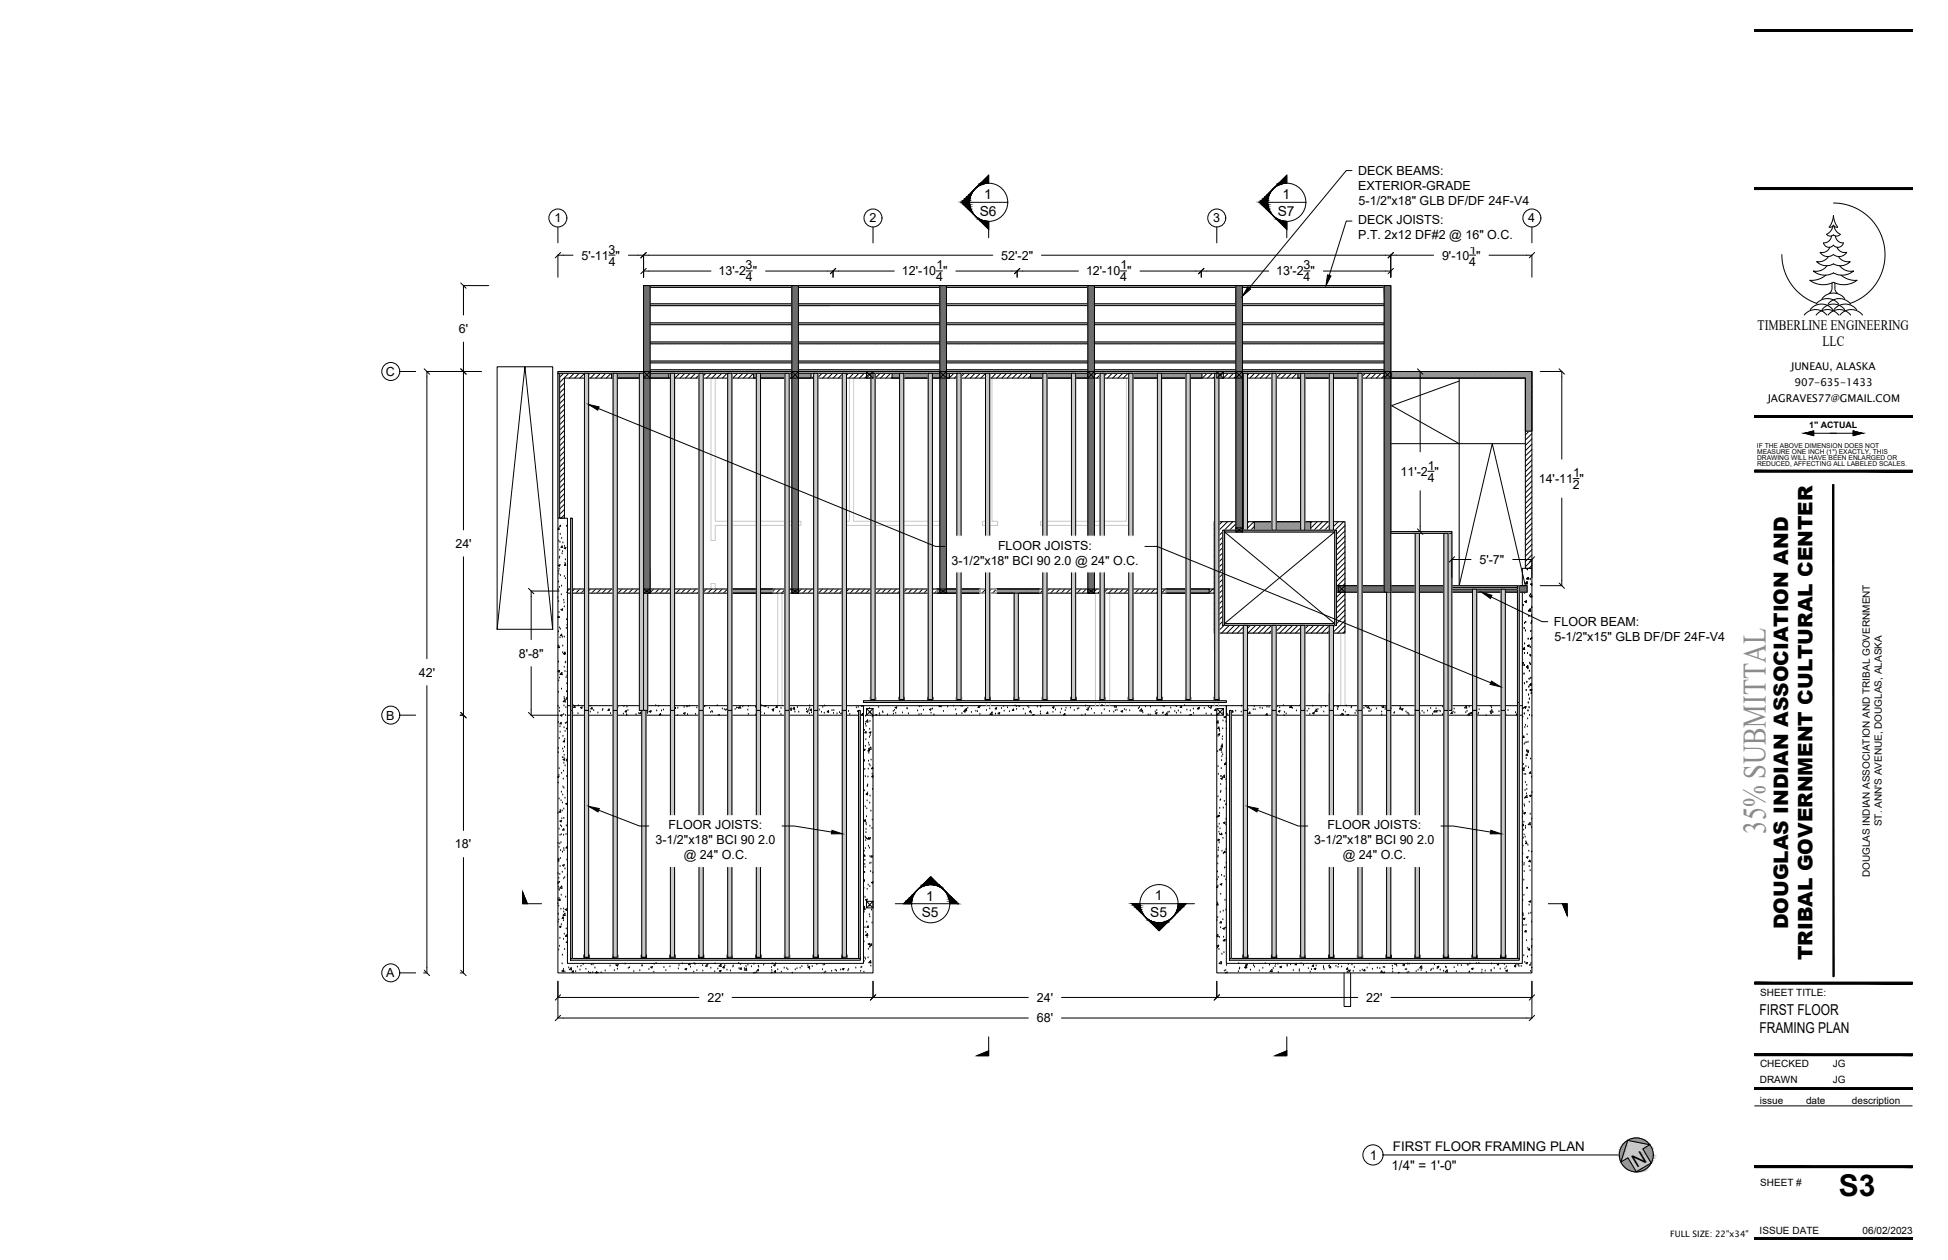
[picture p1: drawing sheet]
<svg xmlns="http://www.w3.org/2000/svg" width="432mm" height="279mm" viewBox="0 0 432 279" stroke-linecap="round" stroke-linejoin="round" font-family="sans-serif">
<defs><g id="words">
<text font-size="7.3" fill="#8c8c8c" x="391.4" y="184.8" transform="rotate(-90 391.4 184.8)">35% SUBMITTAL</text>
<text font-size="6.7" x="407.6" y="265.1">S3</text>
<g font-size="4.4">
<text x="396.4" y="206" transform="rotate(-90 396.4 206)">DOUGLAS INDIAN ASSOCIATION AND</text>
<text x="401.7" y="212.9" transform="rotate(-90 401.7 212.9)">TRIBAL GOVERNMENT CULTURAL CENTER</text>
</g>
<text font-size="4" x="362.8" y="259.1" transform="rotate(-31 362.8 259.1)">N</text>
<g font-size="3.3">
<text x="390" y="225">FIRST FLOOR</text>
<text x="390" y="229">FRAMING PLAN</text>
</g>
<g font-size="3.2">
<text x="389.6" y="73.1">TIMBERLINE ENGINEERING</text>
<text x="404" y="76.7">LLC</text>
</g>
<g font-size="3">
<text x="217.2" y="47.8">S6</text>
<text x="218.2" y="44.2">1</text>
<text x="283.2" y="47.8">S7</text>
<text x="284.3" y="44.2">1</text>
<text x="204.3" y="203.3">S5</text>
<text x="205.3" y="199.7">1</text>
<text x="255" y="203.2">S5</text>
<text x="256" y="199.6">1</text>
<text x="303.6" y="257.2">1</text>
<text x="308.8" y="255.2">FIRST FLOOR FRAMING PLAN</text>
<text x="308.5" y="259.4">1/4&quot; = 1'-0&quot;</text>
</g>
<g font-size="2.8">
<text x="301.1" y="38.8">DECK BEAMS:</text>
<text x="301.1" y="42.2">EXTERIOR-GRADE</text>
<text x="301.2" y="45.5">5-1/2&quot;x18&quot; GLB DF/DF 24F-V4</text>
<text x="122.9" y="49.3">1</text>
<text x="192.7" y="49.3">2</text>
<text x="268.9" y="49.3">3</text>
<text x="301.1" y="49.8">DECK JOISTS:</text>
<text x="301.1" y="53.1">P.T. 2x12 DF#2 @ 16&quot; O.C.</text>
<text x="338.8" y="49.3">4</text>
<text x="128.9" y="57.6">5'-11 &quot;</text>
<text x="134.9" y="56.2">3</text>
<text x="134.9" y="58.9">4</text>
<text x="165.3" y="59.8">3</text>
<text x="207.6" y="59.8">1</text>
<text x="221.9" y="57.6">52'-2&quot;</text>
<text x="248.4" y="59.8">1</text>
<text x="288.9" y="59.8">3</text>
<text x="319.6" y="57.6">9'-10 &quot;</text>
<text x="325.7" y="58.9">4</text>
<text x="325.7" y="56.2">1</text>
<text x="159.3" y="61.1">13'-2 &quot;</text>
<text x="165.3" y="62.4">4</text>
<text x="199.9" y="61.1">12'-10 &quot;</text>
<text x="207.5" y="62.4">4</text>
<text x="240.7" y="61.1">12'-10 &quot;</text>
<text x="248.3" y="62.4">4</text>
<text x="282.9" y="61.1">13'-2 &quot;</text>
<text x="289" y="62.4">4</text>
<text x="101.7" y="73.8">6'</text>
<text x="85.5" y="83.4">C</text>
<text x="310.4" y="105.5">11'-2 &quot;</text>
<text x="316.5" y="106.8">4</text>
<text x="316.5" y="104.2">1</text>
<text x="341.1" y="107.1">14'-11 &quot;</text>
<text x="348.7" y="105.8">1</text>
<text x="348.6" y="108.4">2</text>
<text x="100.9" y="121.5">24'</text>
<text x="210.9" y="125.2">3-1/2&quot;x18&quot; BCI 90 2.0 @ 24&quot; O.C.</text>
<text x="221.2" y="121.9">FLOOR JOISTS:</text>
<text x="327.9" y="125">5'-7&quot;</text>
<text x="344.4" y="138.9">FLOOR BEAM:</text>
<text x="344.6" y="142.2">5-1/2&quot;x15&quot; GLB DF/DF 24F-V4</text>
<text x="115" y="145.8">8'-8&quot;</text>
<text x="92.9" y="150.1">42'</text>
<text x="85.6" y="159.6">B</text>
<text x="148.2" y="183.9">FLOOR JOISTS:</text>
<text x="294.2" y="183.9">FLOOR JOISTS:</text>
<text x="100.8" y="188.1">18'</text>
<text x="145.3" y="187.2">3-1/2&quot;x18&quot; BCI 90 2.0</text>
<text x="151.6" y="190.6">@ 24&quot; O.C.</text>
<text x="291.3" y="187.2">3-1/2&quot;x18&quot; BCI 90 2.0</text>
<text x="297.6" y="190.6">@ 24&quot; O.C.</text>
<text x="85.6" y="216.7">A</text>
<text x="156.8" y="222.2">22'</text>
<text x="229.8" y="226.7">68'</text>
<text x="229.8" y="222.2">24'</text>
<text x="302.9" y="222.2">22'</text>
</g>
<g font-size="2.4">
<text x="397" y="82">JUNEAU, ALASKA</text>
<text x="391.8" y="89.1">JAGRAVES77@GMAIL.COM</text>
<text x="397.8" y="85.5">907-635-1433</text>
</g>
<g font-size="2.2">
<text x="417.1" y="183.2" transform="rotate(-90 417.1 183.2)">ST. ANN'S AVENUE, DOUGLAS, ALASKA</text>
<text x="414.5" y="194.5" transform="rotate(-90 414.5 194.5)">DOUGLAS INDIAN ASSOCIATION AND TRIBAL GOVERNMENT</text>
<text x="390.2" y="220.9">SHEET TITLE:</text>
<text x="390.1" y="236.6">CHECKED</text>
<text x="406.3" y="236.6">JG</text>
<text x="390.1" y="240.1">DRAWN</text>
<text x="390.1" y="244.9">issue</text>
<text x="400.3" y="244.9">date</text>
<text x="406.3" y="240.1">JG</text>
<text x="410.5" y="244.9">description</text>
<text x="390.2" y="263">SHEET #</text>
<text x="390" y="273.6">ISSUE DATE</text>
<text x="412.9" y="273.6">06/02/2023</text>
</g>
<g font-size="2">
<text x="401" y="95">1&quot; ACTUAL</text>
<text x="370.2" y="274.2">FULL SIZE: 22&quot;x34&quot;</text>
</g>
<g font-size="1.5">
<text x="389.5" y="99.4">IF THE ABOVE DIMENSION DOES NOT</text>
<text x="389.5" y="102">DRAWING WILL HAVE BEEN ENLARGED OR</text>
<text x="389.5" y="100.7">MEASURE ONE INCH (1&quot;) EXACTLY, THIS</text>
<text x="389.5" y="103.3">REDUCED, AFFECTING ALL LABELED SCALES.</text>
</g>
</g></defs>
<!-- layer: S_FRAMING MEMBER HATCH -->
<g fill="none" stroke="#c7c8ca" stroke-width=".22">
<path d="M144.1 63.4l.3 .3M144.1 63.4l.3 .3-.3-.2M144.1 63.5l.2 .2M144.1 63.7h.1M144.1 67.4l.4 .4M144.1 67.4l.3 .4M144.1 67.5l.2 .3M144.1 67.6l.1 .2M144.1 67.7v.1M144.1 71.8l.2 .2M144.1 71.9l.1 .1M144.1 75.9l.4 .3"/>
<path d="M144.1 75.9l.3 .3M144.1 76l.2 .2M144.1 76.1l.2 .1M144.1 76.1l.1 .1M144.1 63.3l.4 .4M144.1 67.4l.5 .4M144.1 71.6l.5 .4M144.1 75.8l.5 .4M144.2 63.7l-.1-.1 .1 .1M144.2 67.4l.4 .4M144.2 71.6l.4 .4M144.2 75.8l.4 .4"/>
<path d="M144.3 63.3l.4 .4-.4-.4M144.3 67.4l.4 .4-.4-.4M144.3 71.6l.4 .4-.4-.4M144.3 75.8l.4 .4-.4-.4M144.4 63.3l.4 .4M144.4 67.4l.4 .4M144.4 71.6l.4 .4M144.4 75.8l.4 .4M144.4 72l-.3-.4 .4 .4M144.5 63.3l.3 .4M144.5 67.4l.3 .4M144.5 71.6l.3 .4"/>
<path d="M144.5 75.8l.3 .4M144.6 63.7l-.4-.4 .4 .4M144.6 63.3l.4 .4M144.6 67.4l.4 .4M144.6 71.6l.4 .4M144.6 75.8l.4 .4M144.7 63.3l.4 .4M144.7 67.4l.4 .4M144.7 71.6l.4 .4M144.7 75.8l.4 .4M144.7 67.4l.5 .4M144.8 67.4l.5 .4-.4-.4"/>
<path d="M144.9 63.3l.3 .4M144.9 71.6l.3 .4M144.9 75.8l.3 .4M144.9 63.3l.4 .4M144.9 67.4l.4 .4M144.9 71.6l.4 .4M144.9 75.8l.4 .4M145 63.3l.4 .4M145 67.4l.4 .4M145 71.6l.4 .4M145 75.8l.4 .4M145 63.3l.5 .4"/>
<path d="M145 71.6l.5 .4M145 75.8l.5 .4M145.1 67.4l.4 .4M145.2 63.3l.3 .4M145.2 67.4l.3 .4M145.2 71.6l.3 .4M145.2 75.8l.3 .4M145.2 63.3l.4 .4M145.2 67.4l.4 .4M145.2 71.6l.4 .4M145.2 75.8l.4 .4M145.3 63.3l.4 .4"/>
<path d="M145.3 67.4l.4 .4M145.3 71.6l.4 .4M145.3 75.8l.4 .4M145.4 63.3l.4 .4M145.4 71.6l.4 .4M145.4 75.8l.4 .4M145.4 63.3l.5 .4-.4-.4M145.4 67.4l.5 .4-.4-.4M145.4 71.6l.5 .4-.4-.4M145.4 75.8l.5 .4-.4-.4M145.5 63.3l.4 .4M145.5 67.4l.4 .4"/>
<path d="M145.5 71.6l.4 .4M145.5 75.8l.4 .4M145.6 63.3l.4 .4M145.6 67.4l.4 .4M145.6 71.6l.4 .4M145.6 75.8l.4 .4M145.7 67.8l-.3-.4 .4 .4M145.8 63.3l.3 .4M145.8 67.4l.3 .4M145.8 71.6l.3 .4M145.8 75.8l.3 .4M145.8 63.3l.4 .4"/>
<path d="M145.8 67.4l.4 .4M145.8 71.6l.4 .4M145.8 75.8l.4 .4M145.9 63.3l.4 .4M145.9 67.4l.4 .4M145.9 71.6l.4 .4M145.9 75.8l.4 .4M146.1 63.3l.3 .4M146.1 67.4l.3 .4M146.1 71.6l.3 .4M146.1 75.8l.3 .4M146.1 63.3l.4 .4"/>
<path d="M146.1 67.4l.4 .4M146.1 71.6l.4 .4M146.1 75.8l.4 .4M146.2 63.3l.4 .4M146.2 67.4l.4 .4M146.2 71.6l.4 .4M146.2 75.8l.4 .4M146.4 63.3l.4 .4-.4-.4M146.4 67.4l.4 .4-.4-.4M146.4 71.6l.4 .4-.4-.4M146.4 75.8l.4 .4-.4-.4M146.5 63.3l.4 .4"/>
<path d="M146.5 67.4l.4 .4M146.5 71.6l.4 .4M146.5 75.8l.4 .4M146.7 63.3l.2 .4M146.7 67.4l.2 .4M146.7 71.6l.2 .4M146.7 75.8l.2 .4M146.7 63.7l-.4-.4 .4 .4M146.7 67.8l-.4-.4 .4 .4M146.7 72l-.4-.4 .4 .4M146.7 76.2l-.4-.4 .4 .4M146.7 63.3l.4 .4"/>
<path d="M146.7 67.4l.4 .4M146.7 71.6l.4 .4M146.7 75.8l.4 .4M146.7 67.4l.5 .4M146.7 71.6l.5 .4M146.8 63.3l.4 .4M146.8 75.8l.4 .4M146.8 67.4l.4 .4M146.8 71.6l.4 .4M147 63.3l.3 .4M147 67.4l.3 .4M147 71.6l.3 .4"/>
<path d="M147 75.8l.3 .4M147 63.3l.4 .4M147 67.4l.5 .4M147 71.6l.5 .4M147 75.8l.4 .4M147.1 63.3l.4 .4M147.1 75.8l.4 .4M147.1 67.4l.4 .4M147.1 71.6l.4 .4M147.2 63.3l.4 .4M147.2 67.4l.4 .4M147.2 71.6l.4 .4"/>
<path d="M147.2 75.8l.4 .4M147.3 63.3l.4 .4M147.3 67.4l.3 .4M147.3 71.6l.4 .4M147.3 75.8l.4 .4M147.4 67.4l.3 .4M147.4 63.3l.4 .4M147.4 67.4l.4 .4M147.4 71.6l.4 .4M147.4 75.8l.4 .4M147.6 63.3l.3 .4M147.6 67.4l.3 .4"/>
<path d="M147.6 71.6l.3 .4M147.6 75.8l.3 .4M147.6 63.7l-.3-.4 .4 .4M147.6 72l-.3-.4 .4 .4M147.6 76.2l-.3-.4 .4 .4M147.6 63.3l.4 .4M147.6 67.4l.4 .4M147.6 71.6l.4 .4M147.6 75.8l.5 .4M147.7 63.3l.4 .4M147.7 67.4l.4 .4M147.7 71.6l.4 .4"/>
<path d="M147.7 75.8l.4 .4M147.9 63.3l.3 .4M147.9 67.4l.3 .4M147.9 71.6l.3 .4M147.9 75.8l.3 .4M147.9 63.3l.4 .4M147.9 67.4l.4 .4M147.9 71.6l.5 .4M147.9 75.8l.5 .4M148 63.3l.4 .4M148 67.4l.4 .4M148 71.6l.4 .4"/>
<path d="M148 75.8l.4 .4M148.1 63.3l.4 .4M148.1 67.4l.4 .4M148.1 71.6l.4 .4M148.1 75.8l.4 .4M148.2 63.3l.3 .4M148.2 67.4l.4 .4M148.2 71.6l.3 .4M148.2 75.8l.3 .4M148.2 63.3l.4 .4M148.2 71.6l.4 .4M148.2 75.8l.4 .4"/>
<path d="M148.3 63.3l.4 .4M148.3 67.4l.4 .4M148.3 71.6l.4 .4M148.3 75.8l.4 .4M148.4 63.3l.4 .4M148.4 67.4l.4 .4M148.4 71.6l.4 .4M148.4 75.8l.4 .4M148.5 67.8l-.4-.4 .4 .4M148.5 67.4l.3 .4M148.5 71.6l.3 .4M148.6 63.3l.4 .4"/>
<path d="M148.6 67.4l.4 .4M148.6 71.6l.4 .4M148.6 75.8l.4 .4M148.8 63.3l.3 .4M148.8 67.4l.3 .4M148.8 71.6l.3 .4M148.8 75.8l.3 .4M148.8 63.3l.4 .4M148.8 67.4l.4 .4M148.8 71.6l.4 .4M148.8 75.8l.4 .4M148.8 63.7l-.3-.4 .4 .4"/>
<path d="M148.8 76.2l-.4-.4 .5 .4M148.9 63.3l.4 .4M148.9 67.4l.4 .4M148.9 71.6l.4 .4M148.9 75.8l.4 .4M149.1 63.3l.4 .4M149.1 67.4l.3 .4M149.1 71.6l.4 .4M149.1 75.8l.4 .4M149.1 67.4l.4 .4M149.2 63.3l.4 .4M149.2 67.4l.4 .4"/>
<path d="M149.2 71.6l.4 .4M149.2 75.8l.4 .4M149.3 63.3l.4 .4M149.3 67.4l.4 .4M149.3 71.6l.4 .4M149.3 75.8l.4 .4M149.4 63.7l-.4-.4 .4 .4M149.4 72l-.4-.4 .4 .4M149.4 76.2l-.4-.4 .4 .4M149.4 63.3l.3 .4M149.4 67.4l.3 .4M149.4 71.6l.3 .4"/>
<path d="M149.4 75.8l.3 .4M149.5 63.3l.3 .4M149.5 67.4l.3 .4M149.5 71.6l.3 .4M149.5 75.8l.3 .4M149.5 63.3l.4 .4M149.5 67.4l.4 .4M149.5 71.6l.4 .4M149.5 75.8l.4 .4M149.6 63.3l.3 .4M149.6 67.4l.3 .4M149.6 71.6l.3 .4"/>
<path d="M149.6 75.8l.3 .4M149.7 63.3l.3 .4M149.7 67.4l.3 .4M149.7 71.6l.3 .4M149.7 63.3l.4 .4M149.7 67.4l.4 .4M149.7 71.6l.4 .4M149.7 75.8l.4 .4M149.8 63.3l.4 .4M149.8 67.4l.4 .4M149.8 71.6l.4 .4M149.8 75.8l.4 .4"/>
<path d="M150 63.3l.3 .4M150 71.6l.3 .4M150 75.8l.3 .4M150 76.2l-.4-.4 .5 .4M150 63.3l.4 .4M150 67.4l.4 .4M150 71.6l.4 .4M150 75.8l.4 .4M150.1 63.3l.4 .4M150.1 67.4l.4 .4M150.1 71.6l.4 .4M150.1 75.8l.4 .4"/>
<path d="M150.2 63.3l.4 .4M150.2 67.4l.4 .4M150.2 71.6l.4 .4M150.2 75.8l.4 .4M150.3 67.8l-.4-.4 .5 .4M150.3 63.3l.3 .4M150.3 63.3l.4 .4M150.3 67.4l.4 .4M150.3 71.6l.4 .4M150.3 75.8l.4 .4M150.4 63.3l.4 .4M150.4 67.4l.4 .4"/>
<path d="M150.4 71.6l.4 .4M150.4 75.8l.4 .4M150.5 63.3l.4 .4M150.5 67.4l.4 .4M150.5 71.6l.4 .4M150.5 75.8l.4 .4M150.5 67.4l.5 .4M150.5 71.6l.5 .4M150.6 63.3l.4 .4M150.6 67.8l-.4-.4 .5 .4M150.6 72l-.4-.4 .5 .4M150.6 76.2l-.4-.4 .5 .4"/>
<path d="M150.6 67.4l.4 .4M150.6 71.6l.4 .4M150.6 75.8l.4 .4M150.7 63.3l.4 .4M150.7 67.4l.4 .4M150.7 71.6l.4 .4M150.7 75.8l.4 .4M150.9 63.3l.3 .4M150.9 63.3l.4 .4M150.9 67.4l.4 .4M150.9 71.6l.4 .4M150.9 75.8l.4 .4"/>
<path d="M151 63.3l.4 .4M151 67.4l.4 .4M151 71.6l.4 .4M151 75.8l.4 .4M151.1 63.3l.4 .4M151.1 67.4l.4 .4M151.1 71.6l.4 .4M151.1 75.8l.4 .4M151.2 67.8l-.4-.4 .5 .4M151.2 72l-.4-.4 .5 .4M151.2 76.2l-.4-.4 .5 .4M151.2 63.3l.4 .4"/>
<path d="M151.2 67.4l.4 .4M151.2 71.6l.4 .4M151.2 75.8l.4 .4M151.3 63.3l.4 .4M151.3 67.4l.4 .4M151.3 71.6l.4 .4M151.3 75.8l.4 .4M151.4 63.3l.5 .4-.4-.4M151.4 75.8l.5 .4-.4-.4M151.5 67.4l.3 .4M151.5 71.6l.3 .4M151.5 63.3l.4 .4"/>
<path d="M151.5 67.4l.4 .4M151.5 71.6l.4 .4M151.5 75.8l.4 .4M151.6 63.3l.4 .4M151.6 67.4l.4 .4M151.6 71.6l.4 .4M151.6 75.8l.4 .4M151.7 63.3l.4 .4M151.7 67.4l.4 .4M151.7 71.6l.4 .4M151.7 75.8l.4 .4M151.7 63.3l.5 .4-.4-.4"/>
<path d="M151.8 67.4l.3 .4M151.8 71.6l.3 .4M151.8 75.8l.3 .4M151.8 63.3l.4 .4M151.8 67.4l.4 .4M151.8 71.6l.4 .4M151.8 75.8l.4 .4M151.9 63.3l.4 .4M151.9 67.4l.4 .4M151.9 71.6l.4 .4M151.9 75.8l.4 .4M152 67.4l.4 .4"/>
<path d="M152 71.6l.4 .4M152 75.8l.4 .4M152 63.3l.4 .4M152.1 63.3l.4 .4M152.1 67.4l.4 .4M152.1 71.6l.4 .4M152.1 75.8l.4 .4M152.2 63.3l.4 .4M152.2 67.4l.4 .4M152.2 71.6l.4 .4M152.2 75.8l.4 .4M152.3 63.3l.4 .4-.3-.4"/>
<path d="M152.4 67.4l.3 .4M152.4 71.6l.3 .4M152.4 75.8l.3 .4M152.4 63.3l.4 .4M152.4 67.4l.4 .4M152.4 71.6l.4 .4M152.4 75.8l.4 .4M152.5 63.3l.3 .4M152.5 67.4l.3 .4M152.5 71.6l.3 .4M152.5 75.8l.3 .4M152.5 63.3l.4 .4"/>
<path d="M152.5 71.6l.4 .4M152.5 67.4l.4 .4M152.5 75.8l.4 .4M152.5 63.3l.5 .4M152.5 67.4l.5 .4M152.5 71.6l.5 .4M152.6 63.3l.5 .4-.4-.4M152.6 67.4l.4 .4-.3-.4M152.6 71.6l.5 .4-.4-.4M152.7 75.8l.3 .4M152.7 63.3l.4 .4M152.7 67.4l.4 .4"/>
<path d="M152.7 71.6l.4 .4M152.7 75.8l.4 .4M152.8 63.3l.4 .4M152.8 67.4l.4 .4M152.8 71.6l.4 .4M152.8 75.8l.4 .4M152.8 67.4l.5 .4M152.9 67.4l.5 .4-.4-.4M153 63.3l.3 .4M153 71.6l.3 .4M153 75.8l.3 .4M153 63.3l.4 .4"/>
<path d="M153 67.4l.4 .4M153 71.6l.4 .4M153 75.8l.4 .4M153.1 63.3l.4 .4M153.1 67.4l.4 .4M153.1 71.6l.4 .4M153.1 75.8l.4 .4M153.2 67.4l.4 .4-.4-.4M153.2 71.6l.4 .4-.4-.4M153.2 75.8l.4 .4-.4-.4M153.2 63.3l.4 .4M153.3 63.3l.4 .4"/>
<path d="M153.3 67.4l.4 .4M153.3 71.6l.4 .4M153.3 75.8l.4 .4M153.4 63.3l.4 .4M153.4 67.4l.4 .4M153.4 71.6l.4 .4M153.4 75.8l.4 .4M153.4 75.8l.5 .4M153.5 75.8l.5 .4-.4-.4M153.6 63.3l.3 .4M153.6 67.4l.3 .4M153.6 71.6l.3 .4"/>
<path d="M153.6 63.3l.4 .4M153.6 67.4l.4 .4M153.6 71.6l.4 .4M153.6 75.8l.4 .4M153.7 63.3l.4 .4M153.7 67.4l.4 .4M153.7 71.6l.4 .4M153.7 75.8l.4 .4M153.7 71.6l.5 .4M153.7 67.4l.5 .4M153.7 75.8l.5 .4M153.8 63.3l.4 .4"/>
<path d="M153.9 63.3l.3 .4M153.9 67.4l.3 .4M153.9 71.6l.3 .4M153.9 75.8l.3 .4M153.9 63.3l.4 .4M153.9 67.4l.4 .4M153.9 71.6l.4 .4M153.9 75.8l.4 .4M154 63.3l.4 .4M154 67.4l.4 .4M154 71.6l.4 .4M154 75.8l.4 .4"/>
<path d="M154.1 67.4l.4 .4M154.1 63.3l.5 .4-.4-.4M154.1 67.4l.4 .4-.3-.4M154.1 71.6l.4 .4-.3-.4M154.1 75.8l.4 .4-.3-.4M154.2 63.3l.4 .4M154.2 67.4l.4 .4M154.2 71.6l.4 .4M154.2 75.8l.4 .4M154.3 63.3l.4 .4M154.3 67.4l.4 .4M154.3 71.6l.4 .4"/>
<path d="M154.3 75.8l.4 .4M154.3 63.3l.5 .4M154.3 67.4l.5 .4M154.3 71.6l.5 .4M154.4 63.3l.5 .4-.4-.4M154.4 67.4l.5 .4-.4-.4M154.4 71.6l.5 .4-.4-.4M154.4 63.7l-.3-.4 .4 .4M154.4 72l-.4-.4 .5 .4M154.4 76.2l-.4-.4 .5 .4M154.5 75.8l.3 .4M154.5 63.3l.4 .4"/>
<path d="M154.5 67.4l.4 .4M154.5 71.6l.4 .4M154.5 75.8l.4 .4M154.6 63.3l.4 .4M154.6 67.4l.4 .4M154.6 71.6l.4 .4M154.6 75.8l.4 .4M154.8 63.3l.3 .4M154.8 67.4l.3 .4M154.8 71.6l.3 .4M154.8 75.8l.3 .4M154.8 63.3l.4 .4"/>
<path d="M154.8 67.4l.4 .4M154.8 71.6l.4 .4M154.8 75.8l.4 .4M154.9 63.3l.4 .4M154.9 71.6l.4 .4M154.9 67.4l.4 .4M154.9 75.8l.4 .4M155.1 63.3l.4 .4-.4-.4M155.1 67.4l.4 .4-.4-.4M155.1 71.6l.4 .4-.4-.4M155.1 75.8l.4 .4-.4-.4M155.2 63.3l.4 .4"/>
<path d="M155.2 71.6l.4 .4M155.2 67.4l.4 .4M155.2 75.8l.4 .4M155.4 63.3l.2 .4M155.4 67.4l.2 .4M155.4 71.6l.2 .4M155.4 75.8l.2 .4M155.4 63.7l-.4-.4 .4 .4M155.4 67.8l-.4-.4 .4 .4M155.4 72l-.4-.4 .4 .4M155.4 76.2l-.4-.4 .4 .4M155.4 63.3l.4 .4"/>
<path d="M155.4 71.6l.4 .4M155.4 67.4l.4 .4M155.4 75.8l.4 .4M155.4 75.8l.5 .4M155.5 63.3l.4 .4M155.5 67.4l.4 .4M155.5 71.6l.4 .4M155.5 75.8l.4 .4M155.7 63.3l.3 .4M155.7 67.4l.3 .4M155.7 71.6l.3 .4M155.7 75.8l.3 .4"/>
<path d="M155.7 63.3l.4 .4M155.7 67.4l.4 .4M155.7 71.6l.4 .4M155.7 75.8l.4 .4M155.8 63.3l.4 .4M155.8 67.4l.4 .4M155.8 71.6l.4 .4M155.8 75.8l.4 .4M155.9 63.3l.4 .4M155.9 71.6l.4 .4M155.9 67.4l.4 .4M155.9 75.8l.4 .4"/>
<path d="M156 63.3l.3 .4M156 67.4l.3 .4M156 71.6l.3 .4M156 75.8l.3 .4M156.1 63.3l.4 .4M156.1 67.4l.4 .4M156.1 71.6l.4 .4M156.1 75.8l.4 .4M156.2 63.3l.5 .4-.4-.4M156.2 67.4l.4 .4-.3-.4M156.2 71.6l.4 .4-.3-.4M156.2 75.8l.5 .4-.4-.4"/>
<path d="M156.3 63.3l.5 .4M156.3 67.4l.5 .4M156.3 71.6l.5 .4M156.3 75.8l.4 .4M156.4 75.8l.4 .4M156.4 63.3l.4 .4M156.4 71.6l.4 .4M156.4 67.4l.4 .4M156.5 63.7l-.3-.4 .4 .4M156.5 67.8l-.4-.4 .5 .4M156.5 72l-.4-.4 .5 .4M156.5 76.2l-.4-.4 .5 .4"/>
<path d="M156.6 63.3l.3 .4M156.6 67.4l.3 .4M156.6 71.6l.3 .4M156.6 75.8l.3 .4M156.6 63.3l.4 .4M156.6 71.6l.5 .4M156.6 75.8l.5 .4M156.6 67.4l.5 .4M156.7 63.3l.4 .4M156.7 67.4l.4 .4M156.7 71.6l.4 .4M156.7 75.8l.4 .4"/>
<path d="M156.7 63.3l.5 .4M156.7 67.4l.5 .4M156.7 75.8l.5 .4M156.7 71.6l.5 .4M156.9 63.3l.4 .4M156.9 67.4l.3 .4M156.9 71.6l.4 .4M156.9 75.8l.4 .4M156.9 67.4l.4 .4M157 63.3l.4 .4M157 67.4l.4 .4M157 71.6l.4 .4"/>
<path d="M157 75.8l.4 .4M157.2 63.3l.4 .4-.4-.4M157.2 67.4l.4 .4-.4-.4M157.2 75.8l.4 .4M157.2 71.6l.4 .4-.4-.4M157.2 63.7l-.4-.4 .4 .4M157.2 72l-.4-.4 .4 .4M157.2 76.2l-.4-.4 .4 .4M157.2 75.8l.5 .4M157.3 63.3l.4 .4M157.3 67.4l.4 .4M157.3 71.6l.4 .4"/>
<path d="M157.3 75.8l.4 .4M157.5 63.3l.3 .4M157.5 67.4l.3 .4M157.5 71.6l.3 .4M157.5 75.8l.3 .4M157.5 63.7l-.4-.4 .4 .4M157.5 67.8l-.4-.4 .4 .4M157.5 72l-.4-.4 .4 .4M157.5 76.2l-.4-.4 .4 .4M157.5 63.3l.4 .4M157.5 71.6l.4 .4M157.5 67.4l.4 .4"/>
<path d="M157.5 75.8l.4 .4M157.6 63.3l.4 .4M157.6 67.4l.4 .4M157.6 71.6l.4 .4M157.6 75.8l.4 .4M157.8 63.3l.3 .4M157.8 67.4l.4 .4M157.8 71.6l.3 .4M157.8 75.8l.3 .4M157.8 63.3l.4 .4M157.8 71.6l.4 .4M157.8 75.8l.4 .4"/>
<path d="M157.9 63.3l.4 .4M157.9 67.4l.4 .4M157.9 71.6l.4 .4M157.9 75.8l.4 .4M158 63.3l.4 .4M158 67.4l.4 .4M158 75.8l.4 .4M158 71.6l.4 .4M158.1 67.8l-.4-.4 .4 .4M158.1 67.4l.3 .4M158.1 71.6l.3 .4M158.1 75.8l.3 .4"/>
<path d="M158.2 63.3l.3 .4M158.2 67.4l.3 .4M158.2 71.6l.3 .4M158.2 75.8l.3 .4M158.2 63.3l.4 .4M158.2 67.4l.4 .4M158.2 71.6l.4 .4M158.2 75.8l.4 .4M158.3 63.3l.5 .4M158.3 67.4l.5 .4M158.3 71.6l.5 .4M158.3 75.8l.5 .4-.4-.4"/>
<path d="M158.4 63.7l-.3-.4 .4 .4M158.4 63.3l.4 .4M158.4 67.4l.4 .4M158.4 71.6l.4 .4M158.4 75.8l.4 .4M158.5 63.3l.4 .4M158.5 67.4l.4 .4M158.5 71.6l.4 .4M158.5 75.8l.4 .4M158.6 63.7l-.3-.4 .4 .4M158.6 67.8l-.3-.4 .4 .4M158.6 72l-.3-.4 .4 .4"/>
<path d="M158.6 76.2l-.3-.4 .4 .4M158.7 63.3l.4 .4M158.7 67.4l.3 .4M158.7 71.6l.4 .4M158.7 75.8l.4 .4M158.7 67.4l.4 .4M158.8 63.3l.4 .4M158.8 67.4l.4 .4M158.8 71.6l.4 .4M158.8 75.8l.4 .4M158.9 63.3l.4 .4M158.9 75.8l.4 .4"/>
<path d="M158.9 67.4l.4 .4M158.9 71.6l.4 .4M159 63.7l-.4-.4 .4 .4M159 72l-.4-.4 .4 .4M159 76.2l-.4-.4 .4 .4M159 63.3l.3 .4M159 75.8l.3 .4M159 63.3l.4 .4M159 67.4l.4 .4M159 71.6l.4 .4M159 75.8l.4 .4M159.1 63.3l.4 .4"/>
<path d="M159.1 71.6l.4 .4M159.1 75.8l.4 .4M159.1 67.4l.4 .4M159.3 63.3l.3 .4M159.3 67.4l.3 .4M159.3 71.6l.3 .4M159.3 75.8l.3 .4M159.3 67.8l-.3-.4 .4 .4M159.3 72l-.4-.4 .5 .4M159.3 63.3l.4 .4M159.3 71.6l.4 .4M159.3 67.4l.4 .4"/>
<path d="M159.3 75.8l.4 .4M159.4 63.3l.4 .4M159.4 67.4l.4 .4M159.4 71.6l.4 .4M159.4 75.8l.4 .4M159.6 63.3l.3 .4M159.6 63.3l.4 .4M159.6 67.4l.4 .4M159.6 71.6l.4 .4M159.6 75.8l.4 .4M159.6 63.3l.5 .4M159.6 67.4l.5 .4"/>
<path d="M159.6 75.8l.5 .4M159.6 71.6l.5 .4M159.7 63.3l.4 .4M159.7 67.4l.4 .4M159.7 71.6l.4 .4M159.7 75.8l.4 .4M159.9 67.8l-.4-.4 .5 .4M159.9 72l-.4-.4 .5 .4M159.9 76.2l-.4-.4 .5 .4M159.9 63.3l.3 .4M159.9 63.3l.4 .4M159.9 67.4l.4 .4"/>
<path d="M159.9 71.6l.4 .4M159.9 75.8l.4 .4M160 63.3l.4 .4M160 67.4l.4 .4M160 71.6l.4 .4M160 75.8l.4 .4M160.1 63.3l.4 .4M160.1 67.4l.4 .4M160.1 75.8l.4 .4M160.1 71.6l.4 .4M160.1 63.3l.5 .4M160.1 67.4l.5 .4"/>
<path d="M160.1 71.6l.5 .4M160.2 75.8l.4 .4M160.2 67.8l-.4-.4 .5 .4M160.2 76.2l-.4-.4 .5 .4M160.2 72l-.4-.4 .5 .4M160.2 63.3l.4 .4M160.2 67.4l.4 .4M160.2 71.6l.4 .4M160.3 63.3l.4 .4M160.3 67.4l.4 .4M160.3 71.6l.4 .4M160.3 75.8l.4 .4"/>
<path d="M160.4 67.4l.5 .4-.4-.4M160.4 71.6l.5 .4-.4-.4M160.5 63.3l.4 .4-.5-.4 .4 .4M160.5 75.8l.4 .4-.5-.4 .4 .4M160.5 63.3l.4 .4M160.5 67.4l.4 .4M160.5 71.6l.4 .4M160.5 75.8l.4 .4M160.6 63.3l.4 .4M160.6 67.4l.4 .4M160.6 71.6l.4 .4M160.6 75.8l.4 .4"/>
<path d="M160.7 63.3l.4 .4M160.7 71.6l.4 .4M160.7 75.8l.4 .4M160.7 67.4l.4 .4M160.8 67.8l-.4-.4 .4 .4M160.8 72l-.4-.4 .4 .4M160.8 63.3l.4 .4M160.8 67.4l.4 .4M160.8 71.6l.4 .4M160.8 75.8l.4 .4M160.9 63.3l.4 .4M160.9 67.4l.4 .4"/>
<path d="M160.9 75.8l.4 .4M160.9 71.6l.4 .4M161 63.3l.4 .4-.3-.4M161.1 67.4l.3 .4M161.1 71.6l.3 .4M161.1 75.8l.3 .4M161.1 63.3l.4 .4M161.1 67.4l.4 .4M161.1 71.6l.4 .4M161.1 75.8l.4 .4M161.2 63.3l.3 .4M161.2 67.4l.3 .4"/>
<path d="M161.2 71.6l.3 .4M161.2 75.8l.3 .4M161.2 63.3l.4 .4M161.2 67.4l.4 .4M161.2 71.6l.4 .4M161.2 75.8l.4 .4M161.3 63.3l.5 .4-.4-.4M161.4 67.4l.3 .4M161.4 71.6l.3 .4M161.4 75.8l.3 .4M161.4 63.3l.4 .4M161.4 67.4l.4 .4"/>
<path d="M161.4 71.6l.4 .4M161.4 75.8l.4 .4M161.5 63.3l.4 .4M161.5 71.6l.4 .4M161.5 75.8l.4 .4M161.5 67.4l.4 .4M161.6 67.4l.4 .4-.3-.4M161.7 63.3l.3 .4M161.7 71.6l.3 .4M161.7 75.8l.3 .4M161.7 63.3l.4 .4M161.7 67.4l.4 .4"/>
<path d="M161.7 71.6l.4 .4M161.7 75.8l.4 .4M161.8 63.3l.4 .4M161.8 75.8l.4 .4M161.8 67.4l.4 .4M161.8 71.6l.4 .4M161.9 67.4l.4 .4-.4-.4M161.9 63.3l.4 .4M161.9 71.6l.4 .4M161.9 75.8l.4 .4M162 63.3l.4 .4M162 71.6l.4 .4"/>
<path d="M162 75.8l.4 .4M162 67.4l.4 .4M162.1 63.3l.4 .4M162.1 67.4l.4 .4M162.1 71.6l.4 .4M162.1 75.8l.4 .4M162.1 63.3l.5 .4M162.1 67.4l.5 .4M162.1 71.6l.5 .4M162.1 75.8l.5 .4M162.2 63.3l.5 .4-.4-.4M162.2 67.4l.5 .4-.4-.4"/>
<path d="M162.2 71.6l.4 .4-.3-.4M162.2 75.8l.5 .4-.4-.4M162.3 63.3l.4 .4M162.3 67.4l.4 .4M162.3 75.8l.4 .4M162.3 71.6l.4 .4M162.4 63.3l.4 .4M162.4 67.4l.4 .4M162.4 71.6l.4 .4M162.4 75.8l.4 .4M162.4 71.6l.5 .4M162.4 75.8l.5 .4"/>
<path d="M162.4 67.4l.5 .4M162.5 63.3l.4 .4M162.6 63.3l.3 .4M162.6 67.4l.3 .4M162.6 71.6l.3 .4M162.6 75.8l.3 .4M162.6 63.3l.4 .4M162.6 67.4l.4 .4M162.6 71.6l.4 .4M162.6 75.8l.4 .4M162.7 63.3l.4 .4M162.7 71.6l.4 .4"/>
<path d="M162.7 75.8l.4 .4M162.7 67.4l.4 .4M162.7 67.4l.5 .4-.4-.4M162.7 71.6l.5 .4-.4-.4M162.7 75.8l.5 .4-.4-.4M162.8 63.3l.3 .4M162.9 63.3l.4 .4M162.9 67.4l.4 .4M162.9 71.6l.4 .4M162.9 75.8l.4 .4M163 63.3l.4 .4M163 67.4l.4 .4"/>
<path d="M163 71.6l.4 .4M163 75.8l.4 .4M163.2 63.3l.3 .4M163.2 67.4l.3 .4M163.2 71.6l.3 .4M163.2 75.8l.3 .4M163.2 63.3l.4 .4M163.2 67.4l.4 .4M163.2 71.6l.4 .4M163.2 75.8l.4 .4M163.3 63.3l.4 .4M163.3 67.4l.4 .4"/>
<path d="M163.3 75.8l.4 .4M163.3 71.6l.4 .4M163.5 63.3l.3 .4M163.5 67.4l.3 .4M163.5 71.6l.3 .4M163.5 75.8l.3 .4M163.5 63.3l.4 .4M163.5 67.4l.4 .4M163.5 75.8l.4 .4M163.5 71.6l.4 .4M163.6 63.3l.4 .4M163.6 67.4l.4 .4"/>
<path d="M163.6 71.6l.4 .4M163.6 75.8l.4 .4M163.8 63.3l.3 .4M163.8 67.4l.3 .4M163.8 71.6l.3 .4M163.8 75.8l.3 .4M163.8 63.3l.4 .4M163.8 67.4l.4 .4M163.8 71.6l.4 .4M163.8 75.8l.4 .4M163.9 63.3l.4 .4M163.9 67.4l.4 .4"/>
<path d="M163.9 71.6l.4 .4M163.9 75.8l.4 .4M164.1 63.3l.2 .4M164.1 67.4l.2 .4M164.1 71.6l.2 .4M164.1 75.8l.2 .4M164.1 63.3l.4 .4M164.1 67.4l.4 .4M164.1 71.6l.4 .4M164.1 75.8l.4 .4M164.2 63.3l.4 .4M164.2 71.6l.4 .4"/>
<path d="M164.2 75.8l.4 .4M164.2 67.4l.4 .4M164.4 63.3l.3 .4M164.4 67.4l.3 .4M164.4 71.6l.3 .4M164.4 75.8l.3 .4M164.4 63.3l.4 .4M164.4 71.6l.4 .4M164.4 75.8l.4 .4M164.4 67.4l.4 .4M164.5 63.3l.4 .4M164.5 71.6l.4 .4"/>
<path d="M164.5 75.8l.4 .4M164.5 67.4l.4 .4M164.6 63.3l.4 .4M164.6 67.4l.4 .4M164.6 71.6l.4 .4M164.6 75.8l.4 .4M164.7 63.3l.3 .4M164.7 67.4l.3 .4M164.7 71.6l.3 .4M164.7 75.8l.3 .4M164.8 63.3l.4 .4M164.8 67.4l.4 .4"/>
<path d="M164.8 71.6l.4 .4M164.8 75.8l.4 .4M164.9 63.3l.3 .4M164.9 67.4l.3 .4M164.9 71.6l.3 .4M164.9 75.8l.3 .4M165 63.3l.4 .4M165 67.4l.4 .4M165 71.6l.4 .4M165 75.8l.4 .4M165.1 63.3l.4 .4M165.1 67.4l.4 .4"/>
<path d="M165.1 71.6l.4 .4M165.1 75.8l.4 .4M165.3 63.3l.3 .4M165.3 67.4l.3 .4M165.3 71.6l.3 .4M165.3 75.8l.3 .4M165.3 63.3l.4 .4M165.3 67.4l.5 .4M165.3 71.6l.5 .4M165.3 75.8l.4 .4M165.4 63.3l.4 .4M165.4 75.8l.4 .4"/>
<path d="M165.4 67.4l.4 .4M165.4 71.6l.4 .4M165.4 63.3l.5 .4M165.4 71.6l.5 .4M165.4 75.8l.5 .4M165.4 67.4l.5 .4M165.6 63.3l.3 .4M165.6 67.4l.3 .4M165.6 71.6l.3 .4M165.6 75.8l.3 .4M165.6 63.3l.4 .4M165.6 71.6l.5 .4"/>
<path d="M165.6 75.8l.5 .4M165.6 67.4l.5 .4M165.7 63.3l.4 .4M165.7 71.6l.4 .4M165.7 75.8l.4 .4M165.7 67.4l.4 .4M165.9 63.3l.3 .4M165.9 67.4l.3 .4M165.9 71.6l.3 .4M165.9 75.8l.3 .4M165.9 63.3l.5 .4M165.9 67.4l.4 .4"/>
<path d="M165.9 71.6l.5 .4M165.9 75.8l.5 .4M166 67.4l.4 .4M166 63.3l.4 .4M166 71.6l.4 .4M166 75.8l.4 .4M166.2 63.3l.3 .4M166.2 67.4l.3 .4M166.2 71.6l.3 .4M166.2 75.8l.3 .4M166.2 63.3l.4 .4M166.2 75.8l.4 .4"/>
<path d="M166.2 67.4l.4 .4M166.2 71.6l.4 .4M166.3 63.3l.4 .4M166.3 67.4l.4 .4M166.3 75.8l.4 .4M166.3 71.6l.4 .4M166.5 63.3l.3 .4M166.5 67.4l.3 .4M166.5 71.6l.3 .4M166.5 75.8l.4 .4M166.5 63.3l.4 .4M166.5 67.4l.4 .4"/>
<path d="M166.5 71.6l.4 .4M166.6 63.3l.4 .4M166.6 67.4l.4 .4M166.6 71.6l.4 .4M166.6 75.8l.4 .4M166.7 63.3l.4 .4M166.7 67.4l.4 .4M166.7 75.8l.4 .4M166.7 71.6l.4 .4M166.8 76.2l-.4-.4 .4 .4M166.8 63.3l.3 .4M166.8 67.4l.4 .4"/>
<path d="M166.8 71.6l.3 .4M166.8 75.8l.3 .4M166.9 63.3l.3 .4M166.9 71.6l.3 .4M166.9 75.8l.3 .4M166.9 63.3l.4 .4M166.9 67.4l.4 .4M166.9 71.6l.4 .4M166.9 75.8l.4 .4M167 63.3l.4 .4M167 67.4l.4 .4-.3-.4M167 71.6l.5 .4-.4-.4"/>
<path d="M167 75.8l.4 .4-.3-.4M167.1 63.3l.4 .4M167.1 67.8l-.3-.4 .4 .4M167.1 67.4l.4 .4M167.1 71.6l.4 .4M167.1 75.8l.4 .4M167.2 63.3l.4 .4M167.2 67.4l.4 .4M167.2 71.6l.4 .4M167.2 75.8l.4 .4M167.3 63.7l-.3-.4 .4 .4M167.3 67.8l-.3-.4 .4 .4"/>
<path d="M167.3 72l-.3-.4 .4 .4M167.3 76.2l-.3-.4 .4 .4M167.4 63.3l.3 .4M167.4 67.4l.4 .4M167.4 71.6l.4 .4M167.4 75.8l.3 .4M167.4 63.3l.4 .4M167.4 75.8l.4 .4M167.5 63.3l.4 .4M167.5 67.4l.4 .4M167.5 71.6l.4 .4M167.5 75.8l.4 .4"/>
<path d="M167.6 63.3l.4 .4M167.6 67.4l.4 .4M167.6 71.6l.4 .4M167.6 75.8l.4 .4M167.7 67.8l-.4-.4 .4 .4M167.7 72l-.4-.4 .4 .4M167.7 63.3l.3 .4M167.7 67.4l.3 .4M167.7 71.6l.3 .4M167.7 75.8l.3 .4M167.7 63.3l.4 .4M167.7 71.6l.4 .4"/>
<path d="M167.7 75.8l.4 .4M167.7 67.4l.4 .4M167.8 63.3l.4 .4M167.8 71.6l.4 .4M167.8 67.4l.4 .4M167.8 75.8l.4 .4M168 67.4l.3 .4M168 63.3l.4 .4M168 67.4l.4 .4M168 71.6l.4 .4M168 75.8l.4 .4M168.1 63.3l.4 .4"/>
<path d="M168.1 67.4l.4 .4M168.1 75.8l.4 .4M168.1 71.6l.4 .4M168.3 63.3l.3 .4M168.3 67.4l.3 .4M168.3 71.6l.3 .4M168.3 75.8l.4 .4M168.3 63.7l-.4-.4 .5 .4M168.3 72l-.4-.4 .5 .4M168.3 76.2l-.4-.4 .5 .4M168.3 63.3l.4 .4M168.3 67.4l.4 .4"/>
<path d="M168.3 71.6l.4 .4M168.3 63.3l.5 .4M168.3 71.6l.5 .4M168.3 67.4l.5 .4M168.3 75.8l.5 .4M168.4 63.3l.4 .4M168.4 67.4l.4 .4M168.4 71.6l.4 .4M168.4 75.8l.4 .4M168.6 76.2l-.4-.4 .4 .4M168.6 63.3l.3 .4M168.6 63.3l.4 .4"/>
<path d="M168.6 67.4l.4 .4M168.6 71.6l.4 .4M168.6 75.8l.4 .4M168.7 63.3l.4 .4M168.7 67.4l.4 .4M168.7 75.8l.4 .4M168.7 71.6l.4 .4M168.8 63.3l.4 .4M168.8 67.4l.4 .4M168.8 71.6l.4 .4M168.8 75.8l.4 .4M168.8 67.4l.5 .4"/>
<path d="M168.9 63.3l.4 .4M168.9 71.6l.4 .4M168.9 72l-.4-.4 .5 .4M168.9 76.2l-.4-.4 .5 .4M168.9 67.8l-.4-.4 .5 .4M168.9 67.4l.4 .4M168.9 75.8l.4 .4M169 63.3l.4 .4M169 67.4l.4 .4M169 71.6l.4 .4M169 75.8l.4 .4M169.1 63.3l.5 .4-.4-.4"/>
<path d="M169.2 67.4l.4 .4-.5-.4 .3 .4M169.2 71.6l.4 .4-.5-.4 .3 .4M169.2 75.8l.4 .4-.5-.4 .3 .4M169.2 63.3l.4 .4M169.2 67.4l.4 .4M169.2 71.6l.4 .4M169.2 75.8l.4 .4M169.3 63.3l.4 .4M169.3 67.4l.4 .4M169.3 71.6l.4 .4M169.3 75.8l.4 .4M169.4 67.4l.4 .4"/>
<path d="M169.4 71.6l.4 .4M169.4 63.3l.4 .4M169.4 75.8l.4 .4M169.4 63.7l-.3-.4 .4 .4M169.5 63.3l.4 .4M169.5 67.4l.4 .4M169.5 71.6l.4 .4M169.5 75.8l.4 .4M169.6 63.3l.4 .4M169.6 67.4l.4 .4M169.6 71.6l.4 .4M169.6 75.8l.4 .4"/>
<path d="M169.7 63.3l.4 .4M169.7 67.4l.4 .4M169.7 75.8l.4 .4M169.7 71.6l.4 .4M169.8 63.3l.4 .4M169.8 67.4l.4 .4M169.8 71.6l.4 .4M169.8 75.8l.4 .4M169.9 63.3l.3 .4M169.9 67.4l.3 .4M169.9 75.8l.3 .4M169.9 71.6l.3 .4"/>
<path d="M169.9 63.3l.4 .4M169.9 67.4l.4 .4M169.9 75.8l.4 .4M169.9 71.6l.4 .4M170 63.3l.5 .4-.4-.4M170.1 67.4l.3 .4M170.1 71.6l.3 .4M170.1 75.8l.3 .4M170.1 63.3l.4 .4M170.1 67.4l.4 .4M170.1 71.6l.4 .4M170.1 75.8l.4 .4"/>
<path d="M170.2 63.3l.4 .4M170.2 67.4l.4 .4M170.2 71.6l.4 .4M170.2 75.8l.4 .4M170.3 75.8l.4 .4-.3-.4M170.4 63.3l.3 .4M170.4 67.4l.3 .4M170.4 71.6l.3 .4M170.4 63.3l.4 .4M170.4 67.4l.4 .4M170.4 71.6l.4 .4M170.4 75.8l.4 .4"/>
<path d="M170.5 63.3l.4 .4M170.5 67.4l.4 .4M170.5 71.6l.4 .4M170.5 75.8l.4 .4M170.6 63.3l.4 .4-.4-.4M170.6 67.4l.4 .4M170.6 71.6l.4 .4M170.6 75.8l.4 .4M170.7 63.3l.4 .4M170.7 67.4l.4 .4M170.7 71.6l.4 .4M170.7 75.8l.4 .4"/>
<path d="M170.8 63.3l.4 .4M170.8 71.6l.4 .4M170.8 75.8l.4 .4M170.8 67.4l.4 .4M170.8 67.4l.5 .4M170.9 67.4l.5 .4-.4-.4M171 63.3l.3 .4M171 71.6l.3 .4M171 75.8l.3 .4M171 63.3l.4 .4M171 71.6l.4 .4M171 75.8l.4 .4"/>
<path d="M171 67.4l.4 .4M171.1 63.3l.4 .4M171.1 67.4l.4 .4M171.1 71.6l.4 .4M171.1 75.8l.4 .4M171.2 63.3l.4 .4M171.2 67.4l.4 .4M171.2 71.6l.4 .4M171.2 63.3l.5 .4-.4-.4M171.2 67.4l.5 .4-.4-.4M171.2 71.6l.5 .4-.4-.4M171.2 75.8l.5 .4-.4-.4"/>
<path d="M171.3 63.3l.4 .4M171.3 67.4l.4 .4M171.3 75.8l.4 .4M171.3 71.6l.4 .4M171.4 63.3l.4 .4M171.4 67.4l.4 .4M171.4 71.6l.4 .4M171.4 75.8l.4 .4M171.4 71.6l.5 .4-.4-.4M171.4 75.8l.5 .4-.4-.4M171.4 67.4l.5 .4-.4-.4M171.5 63.3l.3 .4"/>
<path d="M171.6 76.2l-.4-.4 .4 .4M171.6 63.3l.4 .4M171.6 67.4l.4 .4M171.6 75.8l.4 .4M171.6 71.6l.4 .4M171.7 63.3l.4 .4M171.7 67.4l.4 .4M171.7 71.6l.4 .4M171.7 75.8l.4 .4M171.7 63.3l.5 .4M171.7 71.6l.5 .4M171.7 75.8l.5 .4"/>
<path d="M171.8 63.3l.5 .4-.4-.4M171.8 75.8l.5 .4-.4-.4M171.8 71.6l.5 .4-.4-.4M171.9 67.4l.3 .4M171.9 63.3l.4 .4M171.9 67.4l.4 .4M171.9 71.6l.4 .4M171.9 75.8l.4 .4M172 63.3l.3 .4M172 71.6l.3 .4M172 67.4l.3 .4M172 75.8l.3 .4"/>
<path d="M172 63.3l.4 .4M172 75.8l.4 .4M172 67.4l.4 .4M172 71.6l.4 .4M172.2 63.3l.3 .4M172.2 67.4l.3 .4M172.2 71.6l.3 .4M172.2 75.8l.3 .4M172.2 63.3l.4 .4M172.2 67.4l.4 .4M172.2 71.6l.4 .4M172.2 75.8l.4 .4"/>
<path d="M172.3 63.3l.4 .4M172.3 67.4l.4 .4M172.3 71.6l.4 .4M172.3 75.8l.4 .4M172.3 63.3l.5 .4M172.3 75.8l.5 .4M172.4 63.3l.5 .4-.4-.4M172.4 67.4l.4 .4-.3-.4M172.4 71.6l.4 .4-.3-.4M172.4 75.8l.5 .4-.4-.4M172.5 63.3l.4 .4M172.5 71.6l.4 .4"/>
<path d="M172.5 75.8l.4 .4M172.5 67.4l.4 .4M172.6 63.3l.4 .4M172.6 67.4l.4 .4M172.6 75.8l.4 .4M172.6 71.6l.4 .4M172.7 67.4l.4 .4-.3-.4M172.7 67.8l-.3-.4 .4 .4M172.7 72l-.3-.4 .4 .4M172.8 63.3l.2 .4M172.8 71.6l.2 .4M172.8 75.8l.2 .4"/>
<path d="M172.8 63.3l.4 .4M172.8 67.4l.4 .4M172.8 75.8l.4 .4M172.8 71.6l.4 .4M172.9 63.3l.4 .4M172.9 71.6l.4 .4M172.9 67.4l.4 .4M172.9 75.8l.4 .4M173.1 63.3l.3 .4M173.1 67.4l.3 .4M173.1 71.6l.3 .4M173.1 75.8l.3 .4"/>
<path d="M173.1 63.3l.4 .4M173.1 67.4l.4 .4M173.1 71.6l.4 .4M173.1 75.8l.4 .4M173.2 63.3l.4 .4M173.2 67.4l.4 .4M173.2 71.6l.4 .4M173.2 75.8l.4 .4M173.4 63.3l.4 .4-.4-.4M173.4 67.4l.4 .4-.4-.4M173.4 71.6l.4 .4-.4-.4M173.4 75.8l.4 .4-.4-.4"/>
<path d="M173.5 63.3l.4 .4M173.5 71.6l.4 .4M173.5 75.8l.4 .4M173.5 67.4l.4 .4M173.6 63.3l.3 .4M173.6 67.4l.3 .4M173.6 71.6l.3 .4M173.6 75.8l.3 .4M173.7 63.7l-.4-.4 .4 .4M173.7 67.8l-.4-.4 .4 .4M173.7 72l-.4-.4 .4 .4M173.7 76.2l-.4-.4 .4 .4"/>
<path d="M173.7 63.3l.4 .4M173.7 71.6l.4 .4M173.7 75.8l.4 .4M173.7 67.4l.4 .4M173.8 63.3l.4 .4M173.8 67.4l.4 .4M173.8 71.6l.4 .4M173.8 75.8l.4 .4M174 63.3l.3 .4M174 67.4l.3 .4M174 71.6l.3 .4M174 75.8l.3 .4"/>
<path d="M174 63.3l.4 .4M174 67.4l.4 .4M174 71.6l.4 .4M174 75.8l.4 .4M174.1 63.3l.4 .4M174.1 67.4l.4 .4M174.1 71.6l.4 .4M174.1 75.8l.4 .4M174.1 63.3l.5 .4M174.1 71.6l.5 .4M174.1 67.4l.5 .4M174.1 75.8l.5 .4"/>
<path d="M174.3 63.3l.3 .4M174.3 67.4l.3 .4M174.3 71.6l.3 .4M174.3 75.8l.3 .4M174.3 63.3l.4 .4M174.3 71.6l.5 .4M174.3 75.8l.5 .4M174.3 67.4l.5 .4M174.4 63.3l.4 .4M174.4 67.4l.4 .4M174.4 71.6l.4 .4M174.4 75.8l.4 .4"/>
<path d="M174.6 63.3l.3 .4M174.6 67.4l.3 .4M174.6 71.6l.3 .4M174.6 75.8l.3 .4M174.6 63.3l.4 .4M174.6 67.4l.5 .4M174.6 71.6l.4 .4M174.6 75.8l.4 .4M174.7 63.3l.4 .4M174.7 71.6l.4 .4M174.7 75.8l.4 .4M174.7 67.4l.4 .4"/>
<path d="M174.9 63.3l.3 .4M174.9 67.4l.3 .4M174.9 71.6l.3 .4M174.9 75.8l.3 .4M174.9 63.3l.4 .4M174.9 71.6l.4 .4M174.9 75.8l.4 .4M174.9 67.4l.4 .4M175 63.3l.4 .4M175 67.4l.4 .4M175 71.6l.4 .4M175 75.8l.4 .4"/>
<path d="M175.2 63.3l.3 .4M175.2 67.4l.3 .4M175.2 71.6l.3 .4M175.2 75.8l.3 .4M175.2 63.3l.5 .4M175.2 75.8l.5 .4M175.2 67.4l.4 .4M175.2 71.6l.5 .4M175.3 67.4l.4 .4M175.3 63.3l.4 .4M175.3 71.6l.4 .4M175.3 75.8l.4 .4"/>
<path d="M175.4 63.3l.4 .4M175.4 67.4l.4 .4M175.4 71.6l.4 .4M175.4 75.8l.4 .4M175.5 63.3l.4 .4M175.5 67.4l.3 .4M175.5 71.6l.4 .4M175.5 75.8l.4 .4M175.6 67.4l.3 .4M175.6 63.3l.4 .4M175.6 67.4l.4 .4M175.6 71.6l.4 .4"/>
<path d="M175.6 75.8l.4 .4M175.7 63.3l.3 .4M175.7 67.4l.3 .4M175.7 71.6l.3 .4M175.7 75.8l.3 .4M175.8 63.3l.4 .4M175.8 71.6l.4 .4M175.8 67.4l.4 .4M175.8 75.8l.4 .4M175.8 63.7l-.3-.4 .4 .4M175.8 72l-.4-.4 .5 .4M175.8 76.2l-.4-.4 .5 .4"/>
<path d="M175.9 63.3l.4 .4M175.9 67.4l.4 .4M175.9 75.8l.4 .4M175.9 71.6l.4 .4M176.1 63.3l.3 .4M176.1 67.4l.3 .4M176.1 71.6l.3 .4M176.1 75.8l.4 .4M176.1 63.3l.4 .4M176.1 67.4l.4 .4M176.1 71.6l.4 .4M176.2 63.3l.4 .4"/>
<path d="M176.2 67.4l.4 .4M176.2 71.6l.4 .4M176.2 75.8l.4 .4M176.3 63.3l.4 .4M176.3 67.4l.4 .4M176.3 71.6l.4 .4M176.3 75.8l.4 .4M176.4 76.2l-.4-.4 .4 .4M176.4 67.4l.3 .4M176.4 71.6l.3 .4M176.4 75.8l.3 .4M176.4 63.3l.4 .4"/>
<path d="M176.4 67.4l.4 .4M176.4 71.6l.4 .4M176.4 75.8l.4 .4M176.5 63.3l.4 .4M176.5 67.4l.4 .4M176.5 71.6l.4 .4M176.5 75.8l.4 .4M176.7 63.3l.3 .4M176.7 67.4l.4 .4M176.7 71.6l.3 .4M176.7 75.8l.3 .4M176.7 63.7l-.3-.4 .4 .4"/>
<path d="M176.7 63.3l.4 .4M176.7 71.6l.4 .4M176.7 75.8l.4 .4M176.8 63.3l.4 .4M176.8 67.4l.4 .4M176.8 71.6l.4 .4M176.8 75.8l.4 .4M177 63.3l.4 .4M177 67.4l.4 .4M177 71.6l.4 .4M177 75.8l.3 .4M177 67.8l-.4-.4 .4 .4"/>
<path d="M177 75.8l.4 .4M177 63.3l.5 .4M177 71.6l.5 .4M177 67.4l.5 .4M177 75.8l.5 .4M177.1 63.3l.4 .4M177.1 67.4l.4 .4M177.1 71.6l.4 .4M177.1 75.8l.4 .4M177.3 63.7l-.4-.4 .4 .4M177.3 67.8l-.4-.4 .4 .4M177.3 72l-.4-.4 .4 .4"/>
<path d="M177.3 63.3l.3 .4M177.3 75.8l.3 .4M177.3 63.3l.4 .4M177.3 67.4l.4 .4M177.3 71.6l.4 .4M177.3 75.8l.4 .4M177.4 63.3l.4 .4M177.4 71.6l.4 .4M177.4 75.8l.4 .4M177.4 67.4l.4 .4M177.5 63.3l.4 .4M177.5 67.4l.4 .4"/>
<path d="M177.5 71.6l.4 .4M177.5 75.8l.4 .4M177.5 63.3l.5 .4M177.5 71.6l.5 .4M177.5 75.8l.5 .4M177.6 67.4l.4 .4M177.6 67.8l-.4-.4 .5 .4M177.6 72l-.4-.4 .5 .4M177.6 63.3l.4 .4M177.6 71.6l.4 .4M177.6 75.8l.4 .4M177.7 63.3l.4 .4"/>
<path d="M177.7 67.4l.4 .4M177.7 71.6l.4 .4M177.7 75.8l.4 .4M177.9 63.3l.2 .4M177.9 67.4l.2 .4M177.9 71.6l.2 .4M177.9 75.8l.4 .4M177.9 63.3l.4 .4M177.9 67.4l.4 .4M177.9 71.6l.4 .4M178 63.3l.4 .4M178 67.4l.4 .4"/>
<path d="M178 71.6l.4 .4M178 75.8l.4 .4M178.1 76.2l-.3-.4 .4 .4M178.2 67.4l.3 .4M178.2 63.3l.4 .4M178.2 67.4l.4 .4M178.2 71.6l.4 .4M178.2 75.8l.4 .4M178.3 63.3l.4 .4M178.3 67.4l.4 .4M178.3 71.6l.4 .4M178.3 75.8l.4 .4"/>
<path d="M178.4 63.3l.4 .4M178.4 67.4l.4 .4M178.4 75.8l.4 .4M178.4 71.6l.4 .4M178.5 63.3l.3 .4M178.5 71.6l.3 .4M178.5 63.7l-.4-.4 .5 .4M178.5 76.2l-.4-.4 .5 .4M178.5 72l-.4-.4 .5 .4M178.5 63.3l.4 .4M178.5 67.4l.4 .4M178.5 71.6l.4 .4"/>
<path d="M178.5 75.8l.4 .4M178.6 63.3l.3 .4M178.6 67.4l.3 .4M178.6 71.6l.3 .4M178.6 75.8l.3 .4M178.6 63.3l.4 .4M178.6 67.4l.4 .4M178.6 75.8l.4 .4M178.6 71.6l.4 .4M178.7 63.3l.5 .4-.4-.4M178.7 75.8l.5 .4-.4-.4M178.8 67.4l.3 .4"/>
<path d="M178.8 71.6l.3 .4M178.8 63.3l.4 .4M178.8 67.4l.4 .4M178.8 71.6l.4 .4M178.8 75.8l.4 .4M178.9 63.3l.4 .4M178.9 67.4l.4 .4M178.9 71.6l.4 .4M178.9 75.8l.4 .4M179 63.3l.4 .4M179 67.4l.4 .4M179 71.6l.4 .4"/>
<path d="M179 75.8l.4 .4M179.1 63.3l.4 .4M179.1 67.4l.4 .4M179.1 71.6l.4 .4M179.1 75.8l.4 .4M179.2 63.3l.4 .4M179.2 67.4l.4 .4M179.2 75.8l.4 .4M179.2 71.6l.4 .4M179.2 63.3l.5 .4M179.2 71.6l.5 .4M179.2 67.4l.5 .4"/>
<path d="M179.2 75.8l.5 .4M179.3 63.3l.4 .4M179.3 71.6l.4 .4M179.3 75.8l.4 .4M179.3 67.4l.4 .4M179.4 63.3l.4 .4M179.4 67.4l.4 .4M179.4 71.6l.4 .4M179.4 75.8l.4 .4M179.5 63.3l.4 .4M179.5 67.4l.4 .4M179.5 71.6l.4 .4"/>
<path d="M179.5 75.8l.4 .4M179.7 63.3l.3 .4M179.7 67.4l.3 .4M179.7 71.6l.3 .4M179.7 75.8l.3 .4M179.7 63.3l.4 .4M179.7 67.4l.4 .4M179.7 71.6l.4 .4M179.7 75.8l.4 .4M179.8 63.3l.4 .4M179.8 71.6l.4 .4M179.8 67.4l.4 .4"/>
<path d="M179.8 75.8l.4 .4M179.9 63.3l.4 .4M179.9 67.4l.4 .4M179.9 71.6l.4 .4M179.9 75.8l.4 .4M180 63.3l.4 .4M180 67.4l.4 .4M180 71.6l.4 .4M180 75.8l.4 .4M180.1 63.3l.4 .4M180.1 67.4l.4 .4M180.1 75.8l.4 .4"/>
<path d="M180.1 71.6l.4 .4M180.1 67.4l.5 .4-.4-.4M180.1 71.6l.5 .4-.4-.4M180.2 63.3l.3 .4M180.2 75.8l.3 .4M180.3 63.3l.4 .4M180.3 71.6l.4 .4M180.3 75.8l.4 .4M180.3 67.4l.4 .4M180.4 63.3l.4 .4M180.4 67.4l.4 .4M180.4 71.6l.4 .4"/>
<path d="M180.4 75.8l.4 .4M180.4 67.4l.5 .4M180.5 67.4l.5 .4-.4-.4M180.6 63.3l.3 .4M180.6 71.6l.3 .4M180.6 75.8l.3 .4M180.6 63.3l.4 .4M180.6 67.4l.4 .4M180.6 75.8l.4 .4M180.6 71.6l.4 .4M180.7 63.3l.3 .4M180.7 67.4l.3 .4"/>
<path d="M180.7 71.6l.3 .4M180.7 75.8l.3 .4M180.7 63.3l.4 .4M180.7 67.4l.4 .4M180.7 71.6l.4 .4M180.7 75.8l.4 .4M180.8 63.3l.4 .4M180.8 67.4l.4 .4M180.8 71.6l.4 .4M180.8 75.8l.3 .4M180.8 63.3l.5 .4-.4-.4M180.8 67.4l.5 .4-.4-.4"/>
<path d="M180.8 71.6l.5 .4-.4-.4M180.9 75.8l.3 .4M180.9 63.3l.4 .4M180.9 67.4l.4 .4M180.9 71.6l.4 .4M180.9 75.8l.4 .4M181 63.3l.4 .4M181 67.4l.4 .4M181 71.6l.4 .4M181 75.8l.4 .4M181 75.8l.5 .4M181 67.4l.5 .4"/>
<path d="M181 71.6l.5 .4M181.1 63.3l.5 .4-.4-.4M181.1 67.4l.4 .4-.3-.4M181.1 71.6l.5 .4-.4-.4M181.1 75.8l.4 .4-.3-.4M181.2 63.3l.4 .4M181.2 67.4l.4 .4M181.2 71.6l.4 .4M181.2 75.8l.4 .4M181.3 63.3l.4 .4M181.3 67.4l.4 .4M181.3 75.8l.4 .4"/>
<path d="M181.3 71.6l.4 .4M181.4 63.3l.4 .4-.3-.4M181.4 75.8l.4 .4-.3-.4M181.4 63.7l-.3-.4 .4 .4M181.5 67.4l.2 .4M181.5 71.6l.2 .4M181.5 63.3l.4 .4M181.5 67.4l.4 .4M181.5 71.6l.4 .4M181.5 75.8l.4 .4M181.6 63.3l.4 .4M181.6 75.8l.4 .4"/>
<path d="M181.6 67.4l.4 .4M181.6 71.6l.4 .4M181.8 63.3l.3 .4M181.8 67.4l.3 .4M181.8 71.6l.3 .4M181.8 75.8l.3 .4M181.8 63.3l.4 .4M181.8 67.4l.4 .4M181.8 75.8l.4 .4M181.8 71.6l.4 .4M181.9 63.3l.4 .4M181.9 67.4l.4 .4"/>
<path d="M181.9 75.8l.4 .4M181.9 71.6l.4 .4M182.1 63.3l.4 .4-.4-.4M182.1 67.4l.4 .4-.4-.4M182.1 71.6l.4 .4-.4-.4M182.1 75.8l.4 .4-.4-.4M182.1 63.3l.5 .4M182.1 71.6l.5 .4M182.1 67.4l.5 .4M182.1 75.8l.5 .4M182.2 63.3l.4 .4M182.2 67.4l.4 .4"/>
<path d="M182.2 71.6l.4 .4M182.2 75.8l.4 .4M182.3 67.4l.4 .4-.4-.4M182.3 63.3l.3 .4M182.3 71.6l.3 .4M182.3 75.8l.3 .4M182.4 63.7l-.4-.4 .4 .4M182.4 67.8l-.4-.4 .4 .4M182.4 72l-.4-.4 .4 .4M182.4 76.2l-.4-.4 .4 .4M182.4 63.3l.4 .4M182.4 67.4l.4 .4"/>
<path d="M182.4 71.6l.4 .4M182.4 75.8l.4 .4M182.5 63.3l.4 .4M182.5 71.6l.4 .4M182.5 75.8l.4 .4M182.5 67.4l.4 .4M182.7 63.3l.3 .4M182.7 67.4l.3 .4M182.7 71.6l.3 .4M182.7 75.8l.3 .4M182.7 63.3l.4 .4M182.7 71.6l.4 .4"/>
<path d="M182.7 75.8l.4 .4M182.7 67.4l.4 .4M182.8 63.3l.4 .4M182.8 67.4l.4 .4M182.8 71.6l.4 .4M182.8 75.8l.4 .4M182.8 63.3l.5 .4M182.8 67.4l.5 .4M182.8 71.6l.5 .4M182.8 75.8l.5 .4M183 63.3l.3 .4M183 67.4l.3 .4"/>
<path d="M183 71.6l.3 .4M183 75.8l.3 .4M183 63.3l.4 .4M183 67.4l.5 .4M183 71.6l.4 .4M183 75.8l.4 .4M183.1 63.3l.4 .4M183.1 71.6l.4 .4M183.1 75.8l.4 .4M183.2 63.3l.5 .4-.4-.4M183.2 67.4l.4 .4-.3-.4M183.2 71.6l.4 .4-.3-.4"/>
<path d="M183.2 75.8l.5 .4-.4-.4M183.3 63.3l.4 .4M183.3 71.6l.4 .4M183.3 75.8l.4 .4M183.3 67.4l.4 .4M183.4 63.3l.4 .4M183.4 71.6l.4 .4M183.4 67.4l.4 .4M183.4 75.8l.4 .4M183.5 63.7l-.3-.4 .4 .4M183.5 67.8l-.4-.4 .5 .4M183.5 72l-.3-.4 .4 .4"/>
<path d="M183.5 76.2l-.4-.4 .5 .4M183.6 63.3l.3 .4M183.6 71.6l.3 .4M183.6 75.8l.3 .4M183.6 63.3l.4 .4M183.6 67.4l.4 .4M183.6 71.6l.4 .4M183.6 75.8l.4 .4M183.7 63.3l.3 .4M183.7 75.8l.3 .4M183.7 71.6l.3 .4M183.7 63.3l.4 .4"/>
<path d="M183.7 71.6l.4 .4M183.7 75.8l.4 .4M183.8 67.4l.4 .4M183.8 67.4l.1 .1M183.8 67.4l.5 .4-.4-.4M183.9 63.3l.3 .4M183.9 71.6l.3 .4M183.9 75.8l.3 .4M183.9 63.3l.4 .4M183.9 67.6l-.2-.2 .3 .4M183.9 67.7l-.4-.3 .4 .4M183.9 71.6l.5 .4"/>
<path d="M183.9 75.8l.5 .4M183.9 67.4l.5 .4M184 63.3l.4 .4M184 67.4l.4 .4M184 71.6l.4 .4M184 75.8l.4 .4M184.1 67.8l-.4-.4 .4 .4M184.2 63.3l.4 .4-.4-.4M184.2 67.4l.4 .4M184.2 71.6l.4 .4M184.2 75.8l.4 .4-.4-.4M184.3 63.3l.3 .4"/>
<path d="M184.3 75.8l.3 .4M184.3 63.3l.4 .4M184.3 67.4l.4 .4M184.3 71.6l.4 .4M184.3 75.8l.4 .4M184.4 63.3l.3 .4M184.4 67.4l.3 .4M184.4 71.6l.3 .4M184.4 75.8l.3 .4M184.5 63.7l-.4-.4 .4 .4M184.5 67.8l-.4-.4 .4 .4M184.5 72l-.4-.4 .4 .4"/>
<path d="M184.5 76.2l-.4-.4 .4 .4M184.5 63.3l.4 .4M184.5 75.8l.4 .4M184.5 71.6l.4 .4M184.5 67.4l.4 .4M184.6 63.3l.4 .4M184.6 71.6l.4 .4M184.6 75.8l.4 .4M184.6 67.4l.4 .4M184.8 63.3l.3 .4M184.8 67.4l.3 .4M184.8 71.6l.3 .4"/>
<path d="M184.8 75.8l.3 .4M184.8 63.3l.5 .4M184.8 71.6l.4 .4M184.8 75.8l.4 .4M184.8 67.4l.4 .4M184.9 67.4l.4 .4M184.9 71.6l.4 .4M184.9 75.8l.4 .4M184.9 63.3l.4 .4M185 63.3l.4 .4M185 67.4l.4 .4M185 71.6l.4 .4"/>
<path d="M185 75.8l.4 .4M185.1 63.3l.4 .4M185.1 67.4l.3 .4M185.1 71.6l.3 .4M185.1 75.8l.4 .4M185.1 67.4l.4 .4M185.1 71.6l.4 .4M185.2 63.3l.4 .4M185.2 67.4l.4 .4M185.2 71.6l.4 .4M185.2 75.8l.4 .4M185.3 63.3l.4 .4"/>
<path d="M185.3 71.6l.4 .4-.3-.4M185.3 75.8l.4 .4-.3-.4M185.3 67.4l.5 .4-.4-.4M185.4 63.3l.4 .4M185.4 63.7l-.4-.4 .5 .4M185.4 76.2l-.4-.4 .5 .4M185.4 67.4l.4 .4M185.4 71.6l.4 .4M185.4 75.8l.4 .4M185.5 63.3l.4 .4M185.5 67.4l.4 .4M185.5 71.6l.4 .4"/>
<path d="M185.5 75.8l.4 .4M185.6 63.7l-.3-.4 .4 .4M185.6 67.8l-.4-.4 .5 .4M185.6 72l-.4-.4 .5 .4M185.6 76.2l-.3-.4 .4 .4M185.7 63.3l.3 .4M185.7 67.4l.4 .4M185.7 71.6l.3 .4M185.7 75.8l.3 .4M185.7 63.3l.4 .4M185.7 71.6l.4 .4M185.7 75.8l.4 .4"/>
<path d="M185.7 63.3l.5 .4M185.7 67.4l.5 .4M185.7 71.6l.5 .4M185.7 75.8l.5 .4M185.8 63.3l.4 .4M185.8 67.4l.4 .4M185.8 71.6l.4 .4M185.8 75.8l.4 .4M186 67.8l-.4-.4 .4 .4M186 63.3l.3 .4M186 71.6l.3 .4M186 75.8l.3 .4"/>
<path d="M186 63.3l.4 .4M186 67.4l.4 .4M186 71.6l.4 .4M186 75.8l.4 .4M186.1 63.3l.4 .4M186.1 71.6l.4 .4M186.1 75.8l.4 .4M186.1 67.4l.4 .4M186.3 63.3l.4 .4-.4-.4M186.3 67.4l.4 .4M186.3 71.6l.4 .4M186.3 75.8l.4 .4-.4-.4"/>
<path d="M186.3 67.8l-.4-.4 .5 .4M186.4 63.3l.4 .4M186.4 71.6l.4 .4M186.4 75.8l.4 .4M186.4 67.4l.4 .4M186.6 63.3l.4 .4M186.6 67.4l.2 .4M186.6 71.6l.4 .4M186.6 75.8l.4 .4M186.6 63.7l-.4-.4 .4 .4M186.6 67.8l-.4-.4 .4 .4M186.6 72l-.4-.4 .4 .4"/>
<path d="M186.6 76.2l-.4-.4 .4 .4M186.6 67.4l.4 .4M186.7 63.3l.4 .4M186.7 67.4l.4 .4M186.7 75.8l.4 .4M186.7 71.6l.4 .4M186.8 63.7l-.3-.4 .4 .4M186.8 72l-.3-.4 .4 .4M186.8 76.2l-.3-.4 .4 .4M186.9 63.3l.3 .4M186.9 63.3l.4 .4M186.9 67.4l.4 .4"/>
<path d="M186.9 75.8l.4 .4M186.9 71.6l.4 .4M187 63.3l.4 .4M187 67.4l.4 .4M187 75.8l.4 .4M187 71.6l.4 .4M187.1 63.3l.4 .4M187.1 67.4l.4 .4M187.1 71.6l.4 .4M187.1 75.8l.4 .4M187.2 63.3l.3 .4M187.2 67.4l.3 .4"/>
<path d="M187.2 67.8l-.4-.4 .5 .4M187.2 72l-.4-.4 .5 .4M187.2 76.2l-.4-.4 .5 .4M187.2 63.3l.4 .4M187.2 67.4l.4 .4M187.2 71.6l.4 .4M187.2 75.8l.4 .4M187.3 63.3l.3 .4M187.3 67.4l.3 .4M187.3 71.6l.3 .4M187.3 75.8l.3 .4M187.3 63.3l.4 .4"/>
<path d="M187.3 67.4l.4 .4M187.3 71.6l.4 .4M187.3 75.8l.4 .4M187.4 63.3l.5 .4-.4-.4M187.4 67.4l.5 .4-.4-.4M187.5 71.6l.4 .4-.5-.4 .3 .4M187.5 75.8l.3 .4-.5-.4 .4 .4M187.5 63.3l.4 .4M187.5 67.4l.4 .4M187.5 71.6l.4 .4M187.5 75.8l.4 .4M187.6 63.3l.4 .4"/>
<path d="M187.6 67.4l.4 .4M187.6 71.6l.4 .4M187.6 75.8l.4 .4M187.7 63.7l-.3-.4 .4 .4M187.7 67.8l-.3-.4 .4 .4M187.8 67.4l.3 .4M187.8 71.6l.3 .4M187.8 75.8l.3 .4M187.8 63.3l.4 .4M187.8 67.4l.4 .4M187.8 71.6l.4 .4M187.8 75.8l.4 .4"/>
<path d="M187.9 63.3l.4 .4M187.9 67.4l.4 .4M187.9 71.6l.4 .4M187.9 75.8l.4 .4M187.9 63.3l.5 .4M187.9 67.4l.5 .4M187.9 71.6l.5 .4M187.9 75.8l.5 .4M188 67.4l.4 .4M188 71.6l.4 .4M188 63.3l.4 .4M188 75.8l.4 .4"/>
<path d="M188.1 63.7l-.4-.4 .5 .4M188.1 63.3l.4 .4M188.1 67.4l.4 .4M188.1 71.6l.4 .4M188.1 75.8l.4 .4M188.2 63.3l.4 .4M188.2 67.4l.4 .4M188.2 75.8l.4 .4M188.2 71.6l.4 .4M188.3 63.3l.5 .4-.4-.4M188.4 67.4l.3 .4M188.4 71.6l.3 .4"/>
<path d="M188.4 75.8l.3 .4M188.4 63.3l.4 .4M188.4 67.4l.4 .4M188.4 71.6l.4 .4M188.4 75.8l.4 .4M188.5 63.3l.4 .4M188.5 67.4l.4 .4M188.5 71.6l.4 .4M188.5 75.8l.4 .4M188.6 63.3l.5 .4-.5-.4M188.6 71.6l.4 .4-.4-.4M188.6 75.8l.4 .4-.4-.4"/>
<path d="M188.6 67.4l.4 .4M188.7 63.3l.4 .4M188.7 67.4l.4 .4M188.7 75.8l.4 .4M188.7 71.6l.4 .4M188.8 63.3l.4 .4M188.8 67.4l.4 .4M188.8 71.6l.4 .4M188.8 75.8l.4 .4M188.9 71.6l.4 .4M188.9 75.8l.4 .4M188.9 63.3l.4 .4"/>
<path d="M188.9 67.4l.4 .4M189 63.3l.4 .4M189 67.4l.4 .4M189 71.6l.4 .4M189 75.8l.4 .4M189.1 63.3l.4 .4M189.1 75.8l.4 .4M189.1 67.4l.4 .4M189.1 71.6l.4 .4M189.2 67.4l.5 .4-.4-.4M189.2 71.6l.5 .4-.4-.4M189.3 63.3l.3 .4"/>
<path d="M189.3 75.8l.3 .4M189.3 63.3l.4 .4M189.3 71.6l.4 .4M189.3 75.8l.4 .4M189.3 67.4l.4 .4M189.4 63.3l.3 .4M189.4 71.6l.3 .4M189.4 75.8l.3 .4M189.4 67.4l.3 .4M189.4 63.3l.4 .4M189.4 67.4l.4 .4M189.4 71.6l.4 .4"/>
<path d="M189.4 75.8l.4 .4M189.5 63.3l.3 .4M189.5 67.4l.4 .4M189.5 75.8l.3 .4M189.5 71.6l.3 .4M189.5 67.4l.5 .4-.4-.4M189.6 63.3l.3 .4M189.6 71.6l.3 .4M189.6 75.8l.3 .4M189.6 63.3l.4 .4M189.6 67.4l.4 .4M189.6 75.8l.4 .4"/>
<path d="M189.6 71.6l.4 .4M189.7 63.3l.4 .4M189.7 67.4l.4 .4M189.7 75.8l.4 .4M189.7 71.6l.4 .4M189.7 67.4l.5 .4-.4-.4M189.7 71.6l.5 .4-.4-.4M189.7 75.8l.5 .4-.4-.4M189.8 63.3l.3 .4M189.9 63.3l.4 .4M189.9 67.4l.4 .4M189.9 75.8l.4 .4"/>
<path d="M189.9 71.6l.4 .4M190 63.3l.4 .4M190 67.4l.4 .4M190 71.6l.4 .4M190 75.8l.4 .4M190.1 63.3l.4 .4-.3-.4M190.1 67.4l.4 .4-.3-.4M190.1 71.6l.4 .4-.3-.4M190.2 75.8l.2 .4M190.2 63.3l.4 .4M190.2 67.4l.4 .4M190.2 71.6l.4 .4"/>
<path d="M190.2 75.8l.4 .4M190.3 63.3l.4 .4M190.3 67.4l.4 .4M190.3 75.8l.4 .4M190.3 71.6l.4 .4M190.3 63.3l.5 .4M190.3 71.6l.5 .4M190.3 75.8l.5 .4M190.4 63.3l.5 .4-.4-.4M190.4 71.6l.4 .4-.3-.4M190.4 75.8l.5 .4-.4-.4M190.5 67.4l.3 .4"/>
<path d="M190.5 63.3l.4 .4M190.5 67.4l.4 .4M190.5 71.6l.4 .4M190.5 75.8l.4 .4M190.6 63.3l.4 .4M190.6 67.4l.4 .4M190.6 71.6l.4 .4M190.6 75.8l.4 .4M190.6 63.3l.5 .4M190.6 75.8l.5 .4M190.7 63.3l.5 .4-.4-.4M190.7 75.8l.4 .4-.3-.4"/>
<path d="M190.8 67.4l.3 .4M190.8 71.6l.3 .4M190.8 63.3l.4 .4M190.8 71.6l.4 .4M190.8 67.4l.4 .4M190.8 75.8l.4 .4M190.8 63.3l.5 .4M190.8 67.4l.5 .4M190.8 75.8l.5 .4M190.8 71.6l.5 .4M190.9 63.3l.4 .4M190.9 67.4l.4 .4"/>
<path d="M190.9 71.6l.4 .4M190.9 75.8l.4 .4M191 75.8l.4 .4-.4-.4M191 63.3l.3 .4M191 67.4l.3 .4M191 71.6l.3 .4M191.1 63.3l.4 .4M191.1 67.4l.4 .4M191.1 75.8l.4 .4M191.1 71.6l.4 .4M191.2 63.3l.4 .4M191.2 71.6l.4 .4"/>
<path d="M191.2 75.8l.4 .4M191.2 67.4l.4 .4M191.4 63.3l.3 .4M191.4 67.4l.3 .4M191.4 71.6l.3 .4M191.4 75.8l.3 .4M191.4 63.3l.4 .4M191.4 67.4l.4 .4M191.4 71.6l.4 .4M191.4 75.8l.4 .4M191.5 63.3l.4 .4M191.5 67.4l.4 .4"/>
<path d="M191.5 75.8l.4 .4M191.5 71.6l.4 .4M191.7 63.3l.3 .4M191.7 67.4l.3 .4M191.7 71.6l.3 .4M191.7 75.8l.3 .4M191.7 63.3l.4 .4M191.7 71.6l.4 .4M191.7 75.8l.4 .4M191.7 67.4l.4 .4M191.8 63.3l.4 .4M191.8 67.4l.4 .4"/>
<path d="M191.8 71.6l.4 .4M191.8 75.8l.4 .4M191.9 63.3l.4 .4-.4-.4M191.9 67.4l.4 .4-.4-.4M191.9 71.6l.4 .4-.4-.4M191.9 75.8l.3 .4M192 63.3l.4 .4M192 75.8l.4 .4M192 67.4l.4 .4M192 71.6l.4 .4M192.1 63.3l.4 .4M192.1 67.4l.4 .4"/>
<path d="M192.1 71.6l.4 .4M192.1 75.8l.4 .4M192.3 63.3l.3 .4M192.3 67.4l.3 .4M192.3 71.6l.3 .4M192.3 75.8l.3 .4M192.3 63.3l.4 .4M192.3 67.4l.4 .4M192.3 71.6l.4 .4M192.3 75.8l.4 .4M192.4 63.3l.4 .4M192.4 71.6l.4 .4"/>
<path d="M192.4 75.8l.4 .4M192.4 67.4l.3 .4M192.4 67.4l.4 .4M192.6 63.3l.3 .4M192.6 67.4l.3 .4M192.6 71.6l.3 .4M192.6 75.8l.3 .4M192.6 63.3l.4 .4M192.6 71.6l.5 .4M192.6 75.8l.5 .4M192.6 67.4l.5 .4M192.7 63.3l.4 .4"/>
<path d="M192.7 67.4l.4 .4M192.7 75.8l.4 .4M192.7 71.6l.4 .4M192.9 63.3l.3 .4M192.9 67.4l.3 .4M192.9 71.6l.3 .4M192.9 75.8l.3 .4M192.9 63.3l.4 .4M192.9 67.4l.4 .4M192.9 71.6l.4 .4M192.9 75.8l.4 .4M193 63.3l.3 .4"/>
<path d="M193 67.4l.3 .4M193 71.6l.3 .4M193 63.3l.4 .4M193 67.4l.4 .4M193 71.6l.4 .4M193 75.8l.4 .4M193.1 63.3l.3 .4M193.1 67.4l.3 .4M193.1 71.6l.3 .4M193.1 75.8l.3 .4M193.2 63.3l.4 .4M193.2 67.4l.4 .4"/>
<path d="M193.2 71.6l.4 .4M193.2 75.8l.4 .4M193.2 67.4l.5 .4M193.3 63.3l.4 .4M193.3 71.6l.4 .4M193.3 75.8l.4 .4M193.3 67.4l.4 .4M193.5 63.3l.3 .4M193.5 67.4l.3 .4M193.5 71.6l.3 .4M193.5 75.8l.3 .4M193.5 63.3l.5 .4"/>
<path d="M193.5 75.8l.5 .4M193.5 67.4l.4 .4M193.5 71.6l.4 .4M193.6 67.4l.4 .4M193.6 71.6l.4 .4M193.6 63.3l.4 .4M193.6 75.8l.4 .4M193.7 63.3l.4 .4M193.7 67.4l.4 .4M193.7 71.6l.4 .4M193.7 75.8l.4 .4M193.8 63.3l.4 .4"/>
<path d="M193.8 67.4l.4 .4M193.8 71.6l.4 .4M193.8 75.8l.3 .4M193.8 75.8l.4 .4M193.9 63.3l.4 .4M193.9 67.4l.4 .4M193.9 71.6l.4 .4M193.9 75.8l.4 .4M194 63.3l.4 .4M194 67.4l.4 .4-.3-.4M194 71.6l.4 .4-.3-.4M194 75.8l.4 .4-.3-.4"/>
<path d="M194.1 63.3l.4 .4M194.1 63.7l-.4-.4 .5 .4M194.1 67.8l-.4-.4 .5 .4M194.1 72l-.4-.4 .5 .4M194.1 67.4l.4 .4M194.1 71.6l.4 .4M194.1 75.8l.4 .4M194.2 63.3l.4 .4M194.2 67.4l.4 .4M194.2 71.6l.4 .4M194.2 75.8l.4 .4M194.3 63.7l-.3-.4 .4 .4"/>
<path d="M194.3 67.8l-.4-.4 .5 .4M194.3 72l-.4-.4 .5 .4M194.3 76.2l-.4-.4 .5 .4M194.4 63.3l.4 .4M194.4 67.4l.3 .4M194.4 71.6l.4 .4M194.4 75.8l.4 .4M194.4 67.4l.4 .4M194.5 63.3l.4 .4M194.5 67.4l.4 .4M194.5 75.8l.4 .4M194.5 71.6l.4 .4"/>
<path d="M194.7 63.7l-.4-.4 .4 .4M194.7 72l-.4-.4 .4 .4M194.7 76.2l-.4-.4 .4 .4M194.7 63.3l.3 .4M194.7 67.4l.3 .4M194.7 71.6l.3 .4M194.7 75.8l.4 .4M194.7 63.3l.4 .4M194.7 67.4l.4 .4M194.7 71.6l.4 .4M194.8 63.3l.4 .4M194.8 67.4l.4 .4"/>
<path d="M194.8 71.6l.4 .4M194.8 75.8l.4 .4M195 63.3l.3 .4M195 67.4l.4 .4M195 71.6l.3 .4M195 75.8l.3 .4M195 76.2l-.4-.4 .4 .4M195 63.3l.4 .4M195 71.6l.4 .4M195 75.8l.4 .4M195.1 63.3l.4 .4M195.1 67.4l.4 .4"/>
<path d="M195.1 71.6l.4 .4M195.1 75.8l.4 .4M195.3 63.3l.2 .4M195.3 67.4l.4 .4M195.3 71.6l.2 .4M195.3 75.8l.2 .4M195.3 67.8l-.4-.4 .4 .4M195.3 63.3l.4 .4M195.3 71.6l.4 .4M195.3 75.8l.4 .4M195.4 63.3l.4 .4M195.4 67.4l.4 .4"/>
<path d="M195.4 71.6l.4 .4M195.4 75.8l.4 .4M195.5 67.8l-.3-.4 .4 .4M195.6 63.3l.3 .4M195.6 75.8l.3 .4M195.6 63.3l.4 .4M195.6 67.4l.4 .4M195.6 71.6l.4 .4M195.6 75.8l.4 .4M195.7 63.3l.4 .4M195.7 71.6l.4 .4M195.7 75.8l.4 .4"/>
<path d="M195.7 67.4l.4 .4M195.8 63.3l.4 .4M195.8 67.4l.4 .4M195.8 71.6l.4 .4M195.8 75.8l.4 .4M195.9 67.8l-.4-.4 .5 .4M195.9 72l-.4-.4 .5 .4M195.9 63.3l.3 .4M196 63.3l.3 .4M196 67.4l.3 .4M196 71.6l.3 .4M196 75.8l.3 .4"/>
<path d="M196 63.3l.4 .4M196 67.4l.4 .4M196 71.6l.4 .4M196 75.8l.4 .4M196.1 63.3l.5 .4M196.1 67.4l.5 .4-.4-.4M196.1 71.6l.5 .4M196.1 75.8l.5 .4M196.2 67.8l-.4-.4 .5 .4M196.2 72l-.4-.4 .5 .4M196.2 76.2l-.4-.4 .5 .4M196.2 63.3l.4 .4"/>
<path d="M196.2 67.4l.4 .4M196.2 71.6l.4 .4M196.2 75.8l.4 .4M196.3 63.3l.4 .4M196.3 67.4l.4 .4M196.3 75.8l.4 .4M196.3 71.6l.4 .4M196.4 63.7l-.3-.4 .4 .4M196.4 67.8l-.4-.4 .5 .4M196.4 72l-.4-.4 .5 .4M196.4 76.2l-.4-.4 .5 .4M196.5 67.4l.3 .4"/>
<path d="M196.5 63.3l.4 .4M196.5 67.4l.4 .4M196.5 71.6l.4 .4M196.5 75.8l.4 .4M196.6 63.3l.4 .4M196.6 67.4l.4 .4M196.6 71.6l.4 .4M196.6 75.8l.4 .4M196.6 63.3l.5 .4M196.6 67.4l.5 .4M196.6 75.8l.5 .4M196.6 71.6l.5 .4"/>
<path d="M196.7 75.8l.4 .4M196.7 63.3l.4 .4M196.7 67.4l.4 .4M196.7 71.6l.4 .4M196.8 63.7l-.4-.4 .5 .4M196.8 72l-.4-.4 .5 .4M196.8 76.2l-.4-.4 .5 .4M196.8 63.3l.4 .4M196.8 67.4l.4 .4M196.8 71.6l.4 .4M196.8 75.8l.4 .4M196.9 63.3l.4 .4"/>
<path d="M196.9 67.4l.4 .4M196.9 75.8l.4 .4M196.9 71.6l.4 .4M197 63.3l.5 .4-.4-.4M197.1 67.4l.3 .4M197.1 71.6l.3 .4M197.1 75.8l.3 .4M197.1 63.3l.4 .4M197.1 67.4l.4 .4M197.1 71.6l.4 .4M197.1 75.8l.4 .4M197.2 63.3l.4 .4"/>
<path d="M197.2 67.4l.4 .4M197.2 71.6l.4 .4M197.2 75.8l.4 .4M197.3 67.4l.4 .4M197.3 71.6l.4 .4M197.3 75.8l.4 .4M197.4 63.3l.4 .4M197.4 67.4l.4 .4M197.4 71.6l.4 .4M197.4 75.8l.4 .4M197.5 63.3l.4 .4M197.5 67.4l.4 .4"/>
<path d="M197.5 71.6l.4 .4M197.5 75.8l.4 .4M197.6 63.3l.4 .4M197.6 67.4l.4 .4M197.6 71.6l.4 .4M197.6 75.8l.4 .4M197.7 63.7l-.4-.4 .4 .4M197.7 63.3l.4 .4M197.7 67.4l.4 .4M197.7 71.6l.4 .4M197.7 75.8l.4 .4M197.8 63.3l.4 .4"/>
<path d="M197.8 67.4l.4 .4M197.8 71.6l.4 .4M197.8 75.8l.4 .4M198 63.3l.3 .4M198 67.4l.3 .4M198 71.6l.3 .4M198 75.8l.3 .4M198 63.3l.4 .4M198 71.6l.4 .4M198 67.4l.4 .4M198 75.8l.4 .4M198.1 63.3l.3 .4"/>
<path d="M198.1 67.4l.3 .4M198.1 71.6l.3 .4M198.1 75.8l.3 .4M198.1 63.3l.4 .4M198.1 67.4l.4 .4M198.1 71.6l.4 .4M198.1 75.8l.4 .4M198.2 63.3l.4 .4M198.2 71.6l.4 .4M198.2 75.8l.4 .4M198.2 63.3l.5 .4-.4-.4M198.2 67.4l.5 .4-.4-.4"/>
<path d="M198.2 71.6l.5 .4-.4-.4M198.2 75.8l.5 .4-.4-.4M198.3 63.3l.4 .4M198.3 75.8l.4 .4M198.3 67.4l.4 .4M198.3 71.6l.4 .4M198.4 63.3l.4 .4M198.4 71.6l.4 .4M198.4 67.4l.4 .4M198.4 75.8l.4 .4M198.4 67.4l.5 .4-.4-.4M198.4 71.6l.5 .4-.4-.4"/>
<path d="M198.5 63.3l.3 .4M198.5 75.8l.3 .4M198.5 67.8l-.3-.4 .4 .4M198.6 63.3l.4 .4M198.6 71.6l.4 .4M198.6 75.8l.4 .4M198.6 67.4l.4 .4M198.7 63.3l.4 .4M198.7 67.4l.4 .4M198.7 71.6l.4 .4M198.7 75.8l.4 .4M198.8 67.4l.4 .4-.3-.4"/>
<path d="M198.8 71.6l.4 .4-.3-.4M198.8 75.8l.4 .4-.3-.4M198.9 63.3l.3 .4M198.9 63.3l.4 .4M198.9 67.4l.4 .4M198.9 75.8l.4 .4M198.9 71.6l.4 .4M199 63.3l.4 .4M199 67.4l.4 .4M199 71.6l.4 .4M199 75.8l.4 .4M199 67.4l.5 .4"/>
<path d="M199.1 67.4l.5 .4-.4-.4M199.2 63.3l.3 .4M199.2 71.6l.3 .4M199.2 75.8l.3 .4M199.2 63.3l.4 .4M199.2 67.4l.4 .4M199.2 71.6l.4 .4M199.2 75.8l.4 .4M199.3 63.3l.4 .4M199.3 67.4l.4 .4M199.3 75.8l.4 .4M199.3 71.6l.4 .4"/>
<path d="M199.3 75.8l.5 .4M199.3 67.4l.5 .4M199.3 71.6l.5 .4M199.4 63.3l.5 .4-.4-.4M199.4 67.4l.4 .4-.3-.4M199.4 71.6l.4 .4-.3-.4M199.4 75.8l.4 .4-.3-.4M199.5 63.3l.4 .4M199.5 67.4l.4 .4M199.5 71.6l.4 .4M199.5 75.8l.4 .4M199.5 63.3l.5 .4"/>
<path d="M199.5 67.4l.5 .4M199.5 75.8l.5 .4M199.5 71.6l.5 .4M199.6 63.3l.4 .4M199.6 67.4l.4 .4M199.6 71.6l.4 .4M199.6 75.8l.4 .4M199.7 63.3l.4 .4-.4-.4M199.7 67.4l.4 .4-.4-.4M199.7 71.6l.4 .4-.4-.4M199.7 63.7l-.3-.4 .4 .4M199.7 75.8l.3 .4"/>
<path d="M199.8 63.3l.4 .4M199.8 67.4l.4 .4M199.8 71.6l.4 .4M199.8 75.8l.4 .4M199.9 63.3l.4 .4M199.9 67.4l.4 .4M199.9 75.8l.4 .4M199.9 71.6l.4 .4M200.1 63.3l.3 .4M200.1 67.4l.3 .4M200.1 71.6l.3 .4M200.1 75.8l.3 .4"/>
<path d="M200.1 63.3l.4 .4M200.1 67.4l.4 .4M200.1 75.8l.4 .4M200.1 71.6l.4 .4M200.2 63.3l.4 .4M200.2 71.6l.4 .4M200.2 75.8l.4 .4M200.2 67.4l.4 .4M200.3 63.3l.4 .4M200.3 63.3l.5 .4-.4-.4M200.3 67.4l.4 .4-.3-.4M200.3 71.6l.5 .4-.4-.4"/>
<path d="M200.3 75.8l.4 .4-.3-.4M200.4 63.3l.4 .4M200.4 71.6l.4 .4M200.4 67.4l.4 .4M200.4 75.8l.4 .4M200.5 63.3l.4 .4M200.5 67.4l.4 .4M200.5 75.8l.4 .4M200.5 71.6l.4 .4M200.6 63.3l.3 .4M200.6 67.4l.3 .4M200.6 71.6l.3 .4"/>
<path d="M200.6 75.8l.3 .4M200.6 67.8l-.3-.4 .4 .4M200.6 72l-.3-.4 .4 .4M200.6 76.2l-.3-.4 .4 .4M200.7 63.3l.4 .4M200.7 67.4l.4 .4M200.7 71.6l.4 .4M200.7 75.8l.4 .4M200.8 63.3l.4 .4M200.8 71.6l.4 .4M200.8 75.8l.4 .4M200.8 67.4l.4 .4"/>
<path d="M201 63.3l.3 .4M201 67.4l.3 .4M201 71.6l.3 .4M201 75.8l.3 .4M201 63.3l.4 .4M201 71.6l.4 .4M201 75.8l.4 .4M201 67.4l.4 .4M201.1 63.3l.3 .4M201.1 67.4l.4 .4M201.1 71.6l.3 .4M201.1 75.8l.3 .4"/>
<path d="M201.1 63.3l.4 .4M201.1 71.6l.4 .4M201.1 75.8l.4 .4M201.3 63.3l.3 .4M201.3 67.4l.3 .4M201.3 71.6l.3 .4M201.3 75.8l.3 .4M201.3 63.3l.4 .4M201.3 67.4l.4 .4M201.3 71.6l.4 .4M201.3 75.8l.4 .4M201.4 63.3l.4 .4"/>
<path d="M201.4 67.4l.4 .4M201.4 71.6l.4 .4M201.4 75.8l.4 .4M201.6 63.3l.3 .4M201.6 67.4l.3 .4M201.6 71.6l.3 .4M201.6 75.8l.3 .4M201.6 63.3l.4 .4M201.6 67.4l.4 .4M201.6 71.6l.4 .4M201.6 75.8l.4 .4M201.7 63.3l.4 .4"/>
<path d="M201.7 71.6l.4 .4M201.7 75.8l.4 .4M201.7 67.4l.4 .4M201.8 63.3l.3 .4M201.8 67.4l.3 .4M201.8 71.6l.3 .4M201.8 75.8l.3 .4M201.9 63.3l.4 .4M201.9 67.4l.4 .4M201.9 71.6l.4 .4M201.9 75.8l.4 .4M201.9 63.3l.5 .4"/>
<path d="M201.9 75.8l.5 .4M202 67.4l.4 .4M202 71.6l.4 .4M202 63.3l.4 .4M202 75.8l.4 .4M202.2 63.3l.3 .4M202.2 67.4l.3 .4M202.2 71.6l.3 .4M202.2 75.8l.3 .4M202.2 63.3l.4 .4M202.2 75.8l.5 .4M202.2 67.4l.5 .4"/>
<path d="M202.2 71.6l.5 .4M202.3 63.3l.4 .4M202.3 67.4l.4 .4M202.3 71.6l.4 .4M202.3 75.8l.4 .4M202.4 63.3l.4 .4M202.4 67.4l.4 .4M202.4 71.6l.4 .4M202.4 75.8l.4 .4M202.5 63.3l.3 .4M202.5 67.4l.3 .4M202.5 71.6l.3 .4"/>
<path d="M202.5 75.8l.3 .4M202.5 63.3l.4 .4M202.5 67.4l.4 .4M202.5 71.6l.4 .4M202.5 75.8l.4 .4M202.6 63.3l.4 .4M202.6 67.4l.4 .4M202.6 71.6l.4 .4M202.6 75.8l.4 .4M202.7 63.3l.3 .4M202.7 67.4l.3 .4M202.7 71.6l.3 .4"/>
<path d="M202.7 75.8l.3 .4M202.8 63.3l.4 .4M202.8 67.4l.4 .4M202.8 75.8l.4 .4M202.8 71.6l.4 .4M202.8 67.4l.5 .4M202.9 63.3l.4 .4M202.9 71.6l.4 .4M202.9 75.8l.4 .4M202.9 67.4l.4 .4M203.1 63.3l.3 .4M203.1 67.4l.3 .4"/>
<path d="M203.1 71.6l.3 .4M203.1 75.8l.3 .4M203.1 63.3l.4 .4M203.1 71.6l.4 .4M203.1 67.4l.4 .4M203.1 75.8l.4 .4M203.2 63.3l.4 .4M203.2 71.6l.4 .4M203.2 75.8l.4 .4M203.2 67.4l.4 .4M203.4 63.3l.4 .4M203.4 67.4l.3 .4"/>
<path d="M203.4 71.6l.4 .4M203.4 75.8l.4 .4M203.4 67.4l.4 .4M203.5 63.3l.4 .4M203.5 67.4l.4 .4M203.5 71.6l.4 .4M203.5 75.8l.4 .4M203.7 63.3l.4 .4M203.7 67.4l.3 .4M203.7 71.6l.3 .4M203.7 75.8l.3 .4M203.7 63.7l-.4-.4 .4 .4"/>
<path d="M203.7 72l-.4-.4 .4 .4M203.7 76.2l-.4-.4 .4 .4M203.7 67.4l.4 .4M203.7 71.6l.4 .4M203.7 75.8l.4 .4M203.8 63.3l.4 .4M203.8 67.4l.4 .4M203.8 75.8l.4 .4M203.8 71.6l.4 .4M204 63.3l.4 .4M204 67.4l.2 .4M204 71.6l.2 .4"/>
<path d="M204 75.8l.4 .4M204 63.7l-.4-.4 .4 .4M204 67.4l.4 .4M204 71.6l.4 .4M204.1 63.3l.4 .4M204.1 67.4l.4 .4M204.1 71.6l.4 .4M204.1 75.8l.4 .4M204.2 63.7l-.3-.4 .4 .4M204.2 76.2l-.3-.4 .4 .4M204.3 63.3l.3 .4M204.3 67.4l.3 .4"/>
<path d="M204.3 71.6l.3 .4M204.3 75.8l.3 .4M204.3 63.3l.4 .4M204.3 67.4l.4 .4M204.3 71.6l.4 .4M204.3 75.8l.4 .4M204.4 63.3l.4 .4M204.4 71.6l.4 .4M204.4 67.4l.4 .4M204.4 75.8l.4 .4M204.5 63.3l.4 .4M204.5 67.4l.4 .4"/>
<path d="M204.5 75.8l.4 .4M204.5 71.6l.4 .4M204.6 63.3l.3 .4M204.6 63.3l.4 .4M204.6 67.4l.4 .4M204.6 71.6l.4 .4M204.6 75.8l.4 .4M204.7 63.3l.4 .4M204.7 67.4l.4 .4M204.7 75.8l.4 .4M204.7 71.6l.4 .4M204.8 63.3l.3 .4"/>
<path d="M204.8 67.4l.5 .4M204.8 71.6l.5 .4M204.8 75.8l.3 .4M204.9 63.3l.4 .4M204.9 75.8l.4 .4M204.9 67.8l-.4-.4 .5 .4M204.9 72l-.3-.4 .4 .4M204.9 76.2l-.4-.4 .5 .4M204.9 71.6l.4 .4M204.9 67.4l.4 .4M205 63.3l.4 .4M205 67.4l.4 .4"/>
<path d="M205 71.6l.4 .4M205 75.8l.4 .4M205.1 67.8l-.4-.4 .5 .4M205.1 72l-.4-.4 .5 .4M205.2 63.3l.3 .4M205.2 63.3l.4 .4M205.2 71.6l.4 .4M205.2 75.8l.4 .4M205.2 67.4l.4 .4M205.3 63.3l.4 .4M205.3 67.4l.4 .4M205.3 71.6l.4 .4"/>
<path d="M205.3 75.8l.4 .4M205.3 63.3l.5 .4M205.3 67.4l.5 .4M205.3 71.6l.5 .4M205.3 75.8l.5 .4M205.4 63.3l.4 .4M205.4 67.4l.4 .4M205.4 71.6l.4 .4M205.4 75.8l.4 .4M205.5 67.8l-.4-.4 .5 .4M205.5 72l-.4-.4 .5 .4M205.5 76.2l-.4-.4 .5 .4"/>
<path d="M205.5 63.3l.4 .4M205.5 67.4l.4 .4M205.5 71.6l.4 .4M205.5 75.8l.4 .4M205.6 63.3l.4 .4M205.6 67.4l.4 .4M205.6 71.6l.4 .4M205.6 75.8l.4 .4M205.8 63.3l.3 .4M205.8 67.4l.3 .4M205.8 71.6l.3 .4M205.8 63.3l.4 .4"/>
<path d="M205.8 67.4l.4 .4M205.8 71.6l.4 .4M205.8 75.8l.4 .4M205.9 63.3l.4 .4M205.9 67.4l.4 .4M205.9 71.6l.4 .4M205.9 75.8l.4 .4M206 67.4l.4 .4M206 71.6l.4 .4M206 75.8l.4 .4M206.1 76.2l-.4-.4 .5 .4M206.1 63.3l.4 .4"/>
<path d="M206.1 67.4l.4 .4M206.1 71.6l.4 .4M206.1 75.8l.4 .4M206.2 63.3l.4 .4M206.2 71.6l.4 .4M206.2 75.8l.4 .4M206.2 67.4l.4 .4M206.3 67.4l.4 .4M206.3 75.8l.4 .4M206.3 63.3l.4 .4M206.3 71.6l.4 .4M206.4 63.7l-.4-.4 .4 .4"/>
<path d="M206.4 63.3l.4 .4M206.4 67.4l.4 .4M206.4 71.6l.4 .4M206.4 75.8l.4 .4M206.5 63.3l.4 .4M206.5 67.4l.4 .4M206.5 71.6l.4 .4M206.5 75.8l.4 .4M206.6 63.3l.5 .4-.4-.4M206.7 67.4l.3 .4M206.7 71.6l.3 .4M206.7 75.8l.3 .4"/>
<path d="M206.7 63.3l.4 .4M206.7 67.4l.4 .4M206.7 71.6l.4 .4M206.7 75.8l.4 .4M206.8 63.3l.3 .4M206.8 67.4l.3 .4M206.8 71.6l.3 .4M206.8 75.8l.3 .4M206.8 63.3l.4 .4M206.8 71.6l.4 .4M206.8 67.4l.4 .4M206.8 75.8l.4 .4"/>
<path d="M206.9 63.3l.3 .4M206.9 71.6l.3 .4M206.9 75.8l.3 .4M207 63.3l.4 .4M207 71.6l.4 .4M207 75.8l.4 .4M207 67.4l.4 .4M207.1 63.3l.4 .4M207.1 67.4l.4 .4M207.1 71.6l.4 .4M207.1 75.8l.4 .4M207.2 63.3l.4 .4"/>
<path d="M207.2 67.4l.4 .4M207.2 71.6l.4 .4M207.2 75.8l.4 .4M207.2 67.8l-.3-.4 .4 .4M207.3 63.3l.4 .4M207.3 71.6l.4 .4M207.3 67.4l.4 .4M207.3 75.8l.4 .4M207.4 63.3l.4 .4M207.4 67.4l.4 .4M207.4 75.8l.4 .4M207.4 71.6l.4 .4"/>
<path d="M207.5 67.4l.4 .4-.4-.4M207.5 71.6l.4 .4-.4-.4M207.5 63.3l.4 .4M207.5 75.8l.4 .4M207.6 63.3l.4 .4M207.6 71.6l.4 .4M207.6 75.8l.4 .4M207.6 67.4l.4 .4M207.7 63.3l.4 .4M207.7 67.4l.4 .4M207.7 71.6l.4 .4M207.7 75.8l.4 .4"/>
<path d="M207.7 75.8l.5 .4M207.8 75.8l.4 .4-.3-.4M207.9 63.3l.3 .4M207.9 67.4l.3 .4M207.9 71.6l.3 .4M207.9 63.3l.4 .4M207.9 67.4l.4 .4M207.9 71.6l.4 .4M207.9 75.8l.4 .4M208 63.3l.4 .4M208 71.6l.4 .4M208 75.8l.4 .4"/>
<path d="M208 67.4l.4 .4M208 71.6l.5 .4M208 75.8l.5 .4M208 67.4l.5 .4M208.1 63.3l.5 .4-.4-.4M208.1 67.4l.4 .4-.3-.4M208.1 71.6l.4 .4-.3-.4M208.1 75.8l.5 .4-.4-.4M208.2 63.3l.4 .4M208.2 67.4l.4 .4M208.2 71.6l.4 .4M208.2 75.8l.4 .4"/>
<path d="M208.2 63.3l.5 .4M208.2 67.4l.5 .4M208.2 71.6l.5 .4M208.2 75.8l.5 .4M208.3 63.3l.4 .4M208.3 67.4l.4 .4M208.3 75.8l.4 .4M208.3 71.6l.4 .4M208.3 63.3l.5 .4-.4-.4M208.3 71.6l.5 .4-.4-.4M208.3 75.8l.5 .4-.4-.4M208.4 63.7l-.3-.4 .4 .4"/>
<path d="M208.4 67.4l.3 .4M208.5 63.3l.4 .4M208.5 67.4l.4 .4M208.5 71.6l.4 .4M208.5 75.8l.4 .4M208.6 63.3l.4 .4M208.6 67.4l.4 .4M208.6 75.8l.4 .4M208.6 71.6l.4 .4M208.6 67.4l.5 .4M208.6 71.6l.5 .4M208.7 67.4l.5 .4-.4-.4"/>
<path d="M208.7 71.6l.5 .4-.4-.4M208.8 63.3l.3 .4M208.8 75.8l.3 .4M208.8 63.3l.4 .4M208.8 67.4l.4 .4M208.8 75.8l.4 .4M208.8 71.6l.4 .4M208.9 63.3l.4 .4M208.9 67.4l.4 .4M208.9 71.6l.4 .4M208.9 75.8l.4 .4M209 63.3l.4 .4"/>
<path d="M209 75.8l.4 .4M209 63.3l.5 .4-.4-.4M209 67.4l.5 .4-.4-.4M209 71.6l.5 .4-.4-.4M209 75.8l.5 .4-.4-.4M209.1 63.3l.4 .4M209.1 67.4l.4 .4M209.1 75.8l.4 .4M209.1 71.6l.4 .4M209.2 63.3l.4 .4M209.2 67.4l.4 .4M209.2 71.6l.4 .4"/>
<path d="M209.2 75.8l.4 .4M209.3 63.3l.4 .4-.4-.4M209.3 71.6l.4 .4-.4-.4M209.3 75.8l.4 .4-.4-.4M209.3 67.4l.3 .4M209.3 67.8l-.4-.4 .5 .4M209.3 72l-.3-.4 .4 .4M209.4 63.3l.4 .4M209.4 67.4l.4 .4M209.4 75.8l.4 .4M209.4 71.6l.4 .4M209.5 63.3l.4 .4"/>
<path d="M209.5 71.6l.4 .4M209.5 67.4l.4 .4M209.5 75.8l.4 .4M209.7 63.3l.3 .4M209.7 67.4l.3 .4M209.7 71.6l.3 .4M209.7 75.8l.3 .4M209.7 63.3l.4 .4M209.7 67.4l.4 .4M209.7 75.8l.4 .4M209.7 71.6l.4 .4M209.8 63.3l.3 .4"/>
<path d="M209.8 67.4l.3 .4M209.8 71.6l.3 .4M209.8 75.8l.3 .4M209.8 63.3l.4 .4M209.8 67.4l.4 .4M209.8 71.6l.4 .4M209.8 75.8l.4 .4M210 63.3l.3 .4M210 67.4l.3 .4M210 71.6l.3 .4M210 75.8l.3 .4M210 63.3l.4 .4"/>
<path d="M210 71.6l.4 .4M210 75.8l.4 .4M210 67.4l.4 .4M210.1 63.3l.4 .4M210.1 67.4l.4 .4M210.1 75.8l.4 .4M210.1 71.6l.4 .4M210.2 67.4l.4 .4M210.2 63.3l.5 .4-.4-.4M210.2 67.4l.4 .4-.3-.4M210.2 71.6l.4 .4-.3-.4M210.2 75.8l.4 .4-.3-.4"/>
<path d="M210.3 63.3l.4 .4M210.3 67.4l.4 .4M210.3 75.8l.4 .4M210.3 71.6l.4 .4M210.4 63.3l.4 .4M210.4 67.4l.4 .4M210.4 71.6l.4 .4M210.4 75.8l.4 .4M210.5 63.7l-.3-.4 .4 .4M210.5 72l-.4-.4 .5 .4M210.5 76.2l-.4-.4 .5 .4M210.5 63.3l.3 .4"/>
<path d="M210.5 67.4l.3 .4M210.5 71.6l.3 .4M210.5 75.8l.3 .4M210.6 63.3l.4 .4M210.6 67.4l.4 .4M210.6 71.6l.4 .4M210.6 75.8l.4 .4M210.6 63.3l.5 .4M210.6 67.4l.5 .4M210.6 71.6l.5 .4M210.7 75.8l.4 .4M210.7 63.3l.4 .4"/>
<path d="M210.7 71.6l.4 .4M210.7 67.4l.4 .4M210.9 63.3l.3 .4M210.9 67.4l.3 .4M210.9 71.6l.3 .4M210.9 75.8l.3 .4M210.9 63.3l.4 .4M210.9 67.4l.5 .4M210.9 71.6l.5 .4M210.9 75.8l.5 .4M211 63.3l.4 .4M211 71.6l.4 .4"/>
<path d="M211 75.8l.4 .4M211 67.4l.4 .4M211.1 63.3l.5 .4-.4-.4M211.1 67.4l.5 .4-.4-.4M211.1 71.6l.5 .4-.4-.4M211.1 75.8l.5 .4-.4-.4M211.2 63.3l.4 .4M211.2 75.8l.5 .4M211.2 67.4l.5 .4M211.2 71.6l.5 .4M211.3 63.3l.4 .4M211.4 63.3l.3 .4"/>
<path d="M211.4 67.4l.3 .4M211.4 71.6l.3 .4M211.4 75.8l.3 .4M211.5 63.7l-.4-.4 .4 .4M211.5 67.8l-.4-.4 .4 .4M211.5 76.2l-.4-.4 .4 .4M211.5 72l-.4-.4 .4 .4M211.5 63.3l.4 .4M211.5 67.4l.4 .4M211.5 75.8l.4 .4M211.5 71.6l.4 .4M211.5 75.8l.5 .4"/>
<path d="M211.6 63.3l.4 .4M211.6 67.4l.4 .4M211.6 71.6l.4 .4M211.6 75.8l.4 .4M211.8 63.3l.3 .4M211.8 67.4l.3 .4M211.8 71.6l.3 .4M211.8 75.8l.3 .4M211.8 63.3l.4 .4M211.8 75.8l.4 .4M211.8 67.4l.4 .4M211.8 71.6l.4 .4"/>
<path d="M211.9 63.3l.4 .4M211.9 67.4l.4 .4M211.9 71.6l.4 .4M211.9 75.8l.4 .4M212.1 63.3l.3 .4M212.1 67.4l.4 .4M212.1 71.6l.3 .4M212.1 75.8l.3 .4M212.1 63.3l.4 .4M212.1 71.6l.4 .4M212.1 75.8l.4 .4M212.2 63.3l.4 .4"/>
<path d="M212.2 67.4l.4 .4M212.2 71.6l.4 .4M212.2 75.8l.4 .4M212.3 63.3l.5 .4-.4-.4M212.3 67.4l.4 .4-.3-.4M212.3 71.6l.4 .4-.3-.4M212.3 75.8l.4 .4-.3-.4M212.4 67.8l-.4-.4 .4 .4M212.4 63.3l.5 .4M212.4 67.4l.5 .4M212.4 71.6l.5 .4M212.4 75.8l.4 .4"/>
<path d="M212.5 75.8l.4 .4M212.5 63.3l.4 .4M212.5 67.4l.4 .4M212.5 71.6l.4 .4M212.6 63.7l-.3-.4 .4 .4M212.6 67.8l-.4-.4 .5 .4M212.6 72l-.4-.4 .5 .4M212.6 76.2l-.4-.4 .5 .4M212.7 63.3l.2 .4M212.7 67.4l.2 .4M212.7 71.6l.2 .4M212.7 75.8l.2 .4"/>
<path d="M212.7 63.3l.4 .4M212.7 71.6l.4 .4M212.7 75.8l.4 .4M212.7 67.4l.4 .4M212.8 63.3l.4 .4M212.8 67.4l.4 .4M212.8 71.6l.4 .4M212.8 75.8l.4 .4M213 63.3l.4 .4M213 67.4l.3 .4M213 71.6l.4 .4M213 75.8l.4 .4"/>
<path d="M213 67.4l.4 .4M213.1 63.3l.4 .4M213.1 67.4l.4 .4M213.1 71.6l.4 .4M213.1 75.8l.4 .4M213.3 63.3l.4 .4-.4-.4M213.3 67.4l.4 .4M213.3 71.6l.4 .4-.4-.4M213.3 75.8l.4 .4-.4-.4M213.3 63.7l-.4-.4 .4 .4M213.3 72l-.4-.4 .4 .4M213.3 76.2l-.4-.4 .4 .4"/>
<path d="M213.3 63.3l.4 .4M213.3 75.8l.4 .4M213.3 71.6l.4 .4M213.4 63.3l.4 .4M213.4 71.6l.4 .4M213.4 67.4l.4 .4M213.4 75.8l.4 .4M213.5 63.3l.3 .4M213.5 67.4l.3 .4M213.5 71.6l.3 .4M213.5 75.8l.5 .4M213.6 63.7l-.4-.4 .4 .4"/>
<path d="M213.6 72l-.4-.4 .4 .4M213.6 76.2l-.4-.4 .4 .4M213.6 67.8l-.4-.4 .4 .4M213.6 63.3l.4 .4M213.6 67.4l.4 .4M213.6 71.6l.4 .4M213.6 75.8l.4 .4M213.7 63.3l.4 .4M213.7 67.4l.4 .4M213.7 71.6l.4 .4M213.7 75.8l.4 .4M213.8 76.2l-.3-.4 .4 .4"/>
<path d="M213.9 63.3l.3 .4M213.9 67.4l.4 .4M213.9 71.6l.3 .4M213.9 75.8l.3 .4M213.9 63.3l.4 .4M213.9 71.6l.4 .4M213.9 75.8l.4 .4M214 63.3l.4 .4M214 67.4l.4 .4M214 71.6l.4 .4M214 75.8l.4 .4M214 63.3l.5 .4"/>
<path d="M214 67.4l.5 .4M214 71.6l.5 .4M214 75.8l.5 .4M214.2 67.8l-.4-.4 .4 .4M214.2 63.3l.3 .4M214.2 63.3l.4 .4M214.2 67.4l.4 .4M214.2 71.6l.4 .4M214.2 75.8l.4 .4M214.3 63.3l.4 .4M214.3 67.4l.4 .4M214.3 71.6l.4 .4"/>
<path d="M214.3 75.8l.4 .4M214.4 63.3l.5 .4M214.4 67.4l.5 .4M214.4 71.6l.5 .4M214.4 75.8l.5 .4-.4-.4M214.5 67.8l-.4-.4 .5 .4M214.5 72l-.4-.4 .5 .4M214.5 76.2l-.4-.4 .5 .4M214.5 63.3l.4 .4M214.5 67.4l.4 .4M214.5 71.6l.4 .4M214.5 75.8l.4 .4"/>
<path d="M214.6 63.3l.4 .4M214.6 67.4l.4 .4M214.6 71.6l.4 .4M214.6 75.8l.4 .4M214.7 63.7l-.3-.4 .4 .4M214.7 67.8l-.4-.4 .5 .4M214.7 72l-.4-.4 .5 .4M214.7 76.2l-.4-.4 .5 .4M214.7 67.4l.4 .4M214.8 63.3l.4 .4M214.8 67.4l.4 .4M214.8 71.6l.4 .4"/>
<path d="M214.8 75.8l.4 .4M214.9 63.3l.4 .4M214.9 67.4l.4 .4M214.9 75.8l.4 .4M214.9 71.6l.4 .4M215 63.3l.4 .4M215 71.6l.4 .4M215 75.8l.4 .4M215 67.4l.4 .4M215.1 63.7l-.4-.4 .4 .4M215.1 72l-.4-.4 .4 .4M215.1 76.2l-.4-.4 .4 .4"/>
<path d="M215.1 63.3l.4 .4M215.1 67.4l.4 .4M215.1 71.6l.4 .4M215.1 75.8l.4 .4M215.2 63.3l.4 .4M215.2 67.4l.4 .4M215.2 71.6l.4 .4M215.2 75.8l.4 .4M215.4 63.3l.3 .4M215.4 67.4l.3 .4M215.4 71.6l.3 .4M215.4 63.3l.4 .4"/>
<path d="M215.4 67.4l.4 .4M215.4 71.6l.4 .4M215.4 75.8l.4 .4M215.5 63.3l.3 .4M215.5 67.4l.3 .4M215.5 71.6l.3 .4M215.5 75.8l.3 .4M215.5 63.3l.4 .4M215.5 67.4l.4 .4M215.5 71.6l.4 .4M215.5 75.8l.4 .4M215.6 67.4l.3 .4"/>
<path d="M215.6 71.6l.3 .4M215.6 75.8l.3 .4M215.7 76.2l-.4-.4 .5 .4M215.7 63.3l.4 .4M215.7 67.4l.4 .4M215.7 71.6l.4 .4M215.7 75.8l.4 .4M215.8 63.3l.4 .4M215.8 71.6l.4 .4M215.8 75.8l.4 .4M215.8 67.4l.4 .4M215.9 67.4l.4 .4"/>
<path d="M215.9 75.8l.4 .4M215.9 63.3l.4 .4M215.9 71.6l.4 .4M215.9 63.7l-.3-.4 .4 .4M216 63.3l.4 .4M216 67.4l.4 .4M216 71.6l.4 .4M216 75.8l.4 .4M216.1 63.3l.4 .4M216.1 67.4l.4 .4M216.1 71.6l.4 .4M216.1 75.8l.4 .4"/>
<path d="M216.2 67.4l.4 .4-.4-.4M216.2 63.3l.4 .4M216.2 71.6l.4 .4M216.2 75.8l.4 .4M216.3 63.3l.4 .4M216.3 71.6l.4 .4M216.3 67.4l.4 .4M216.3 75.8l.4 .4M216.4 63.3l.4 .4M216.4 67.4l.4 .4M216.4 71.6l.4 .4M216.4 75.8l.4 .4"/>
<path d="M216.4 63.3l.5 .4M216.4 67.4l.5 .4M216.4 71.6l.5 .4M216.5 63.3l.5 .4-.4-.4M216.5 67.4l.5 .4-.4-.4M216.5 71.6l.5 .4-.4-.4M216.6 75.8l.3 .4M216.6 63.3l.4 .4M216.6 67.4l.4 .4M216.6 75.8l.4 .4M216.6 71.6l.4 .4M216.7 63.3l.4 .4"/>
<path d="M216.7 67.4l.4 .4M216.7 71.6l.4 .4M216.7 75.8l.4 .4M216.8 63.3l.4 .4M216.8 71.6l.4 .4M216.8 75.8l.4 .4M216.8 67.4l.4 .4M216.9 63.3l.4 .4M216.9 71.6l.4 .4M216.9 67.4l.4 .4M216.9 75.8l.4 .4M217 63.3l.4 .4"/>
<path d="M217 71.6l.4 .4M217 75.8l.4 .4M217 67.4l.4 .4M217 67.4l.5 .4-.4-.4M217 71.6l.5 .4-.4-.4M217 75.8l.5 .4-.4-.4M217.1 63.3l.3 .4M217.2 63.3l.4 .4M217.2 67.4l.4 .4M217.2 75.8l.4 .4M217.2 71.6l.4 .4M217.3 63.3l.4 .4"/>
<path d="M217.3 67.4l.4 .4M217.3 71.6l.4 .4M217.3 75.8l.4 .4M217.5 63.3l.3 .4M217.5 67.4l.3 .4M217.5 71.6l.3 .4M217.5 75.8l.3 .4M217.5 63.3l.4 .4M217.5 67.4l.4 .4M217.5 71.6l.4 .4M217.5 75.8l.4 .4M217.6 63.3l.4 .4"/>
<path d="M217.6 67.4l.4 .4M217.6 75.8l.4 .4M217.6 71.6l.4 .4M217.7 63.3l.4 .4-.4-.4M217.7 71.6l.4 .4-.4-.4M217.7 75.8l.4 .4-.4-.4M217.7 67.4l.3 .4M217.8 63.3l.4 .4M217.8 67.4l.4 .4M217.8 71.6l.4 .4M217.8 75.8l.4 .4M217.9 63.3l.4 .4"/>
<path d="M217.9 67.4l.4 .4M217.9 75.8l.4 .4M217.9 71.6l.4 .4M218 67.4l.4 .4-.4-.4M218 63.3l.3 .4M218 71.6l.3 .4M218 75.8l.3 .4M218.1 63.3l.4 .4M218.1 67.4l.4 .4M218.1 71.6l.4 .4M218.1 75.8l.4 .4M218.2 63.3l.4 .4"/>
<path d="M218.2 67.4l.4 .4M218.2 71.6l.4 .4M218.2 75.8l.4 .4M218.2 63.3l.5 .4M218.2 67.4l.5 .4M218.2 71.6l.5 .4M218.3 63.3l.4 .4-.3-.4M218.3 67.4l.4 .4-.3-.4M218.3 71.6l.4 .4-.3-.4M218.4 75.8l.3 .4M218.4 63.3l.4 .4M218.4 67.4l.4 .4"/>
<path d="M218.4 75.8l.4 .4M218.4 71.6l.4 .4M218.5 63.3l.3 .4M218.5 67.4l.3 .4M218.5 71.6l.3 .4M218.5 75.8l.3 .4M218.5 63.3l.4 .4M218.5 71.6l.4 .4M218.5 67.4l.4 .4M218.5 75.8l.4 .4M218.7 63.3l.3 .4M218.7 67.4l.3 .4"/>
<path d="M218.7 71.6l.3 .4M218.7 75.8l.3 .4M218.7 63.3l.4 .4M218.7 71.6l.4 .4M218.7 67.4l.4 .4M218.7 75.8l.4 .4M218.8 63.3l.4 .4M218.8 71.6l.4 .4M218.8 75.8l.4 .4M218.8 67.4l.4 .4M218.9 63.3l.4 .4-.4-.4M218.9 75.8l.4 .4-.4-.4"/>
<path d="M218.9 67.4l.3 .4M218.9 71.6l.3 .4M219 63.3l.4 .4M219 67.4l.4 .4M219 71.6l.4 .4M219 75.8l.4 .4M219.1 63.3l.4 .4M219.1 67.4l.4 .4M219.1 71.6l.4 .4M219.1 75.8l.4 .4M219.2 63.3l.3 .4M219.2 67.4l.3 .4"/>
<path d="M219.2 71.6l.3 .4M219.2 75.8l.3 .4M219.3 63.3l.4 .4M219.3 71.6l.4 .4M219.3 75.8l.4 .4M219.3 67.4l.4 .4M219.4 63.3l.4 .4M219.4 67.4l.4 .4M219.4 71.6l.4 .4M219.4 75.8l.4 .4M219.6 63.3l.3 .4M219.6 67.4l.3 .4"/>
<path d="M219.6 71.6l.3 .4M219.6 75.8l.3 .4M219.6 63.3l.4 .4M219.6 67.4l.4 .4M219.6 71.6l.4 .4M219.6 75.8l.4 .4M219.7 63.3l.4 .4M219.7 67.4l.4 .4M219.7 71.6l.4 .4M219.7 75.8l.4 .4M219.8 63.3l.4 .4M219.8 67.4l.4 .4"/>
<path d="M219.8 71.6l.4 .4M219.8 75.8l.4 .4M219.9 63.3l.4 .4M219.9 67.4l.4 .4M219.9 75.8l.4 .4M219.9 71.6l.4 .4M219.9 71.6l.5 .4M219.9 75.8l.5 .4M219.9 67.4l.5 .4M220 63.3l.4 .4M220.1 63.3l.3 .4M220.1 67.4l.3 .4"/>
<path d="M220.1 71.6l.3 .4M220.1 75.8l.3 .4M220.2 63.3l.4 .4M220.2 67.4l.4 .4M220.2 71.6l.4 .4M220.2 75.8l.4 .4M220.2 63.3l.5 .4M220.2 67.4l.5 .4M220.2 71.6l.5 .4M220.2 75.8l.5 .4M220.3 63.3l.4 .4M220.3 67.4l.4 .4"/>
<path d="M220.3 71.6l.4 .4M220.3 75.8l.4 .4M220.5 63.3l.3 .4M220.5 67.4l.3 .4M220.5 71.6l.3 .4M220.5 75.8l.3 .4M220.5 63.3l.4 .4M220.5 75.8l.4 .4M220.5 67.4l.4 .4M220.5 71.6l.4 .4M220.6 63.3l.4 .4M220.6 67.4l.4 .4"/>
<path d="M220.6 75.8l.4 .4M220.6 71.6l.4 .4M220.8 63.3l.3 .4M220.8 67.4l.3 .4M220.8 71.6l.3 .4M220.8 75.8l.3 .4M220.8 63.3l.5 .4M220.8 71.6l.4 .4M220.8 67.4l.4 .4M220.8 75.8l.5 .4M220.9 67.4l.4 .4M220.9 71.6l.4 .4"/>
<path d="M221 63.3l.5 .4-.4-.4M221 67.4l.5 .4-.4-.4M221 71.6l.4 .4-.3-.4M221 75.8l.4 .4-.3-.4M221.1 63.3l.4 .4M221.1 67.4l.4 .4M221.1 75.8l.4 .4M221.1 71.6l.4 .4M221.2 63.3l.4 .4M221.2 67.4l.4 .4M221.2 71.6l.4 .4M221.2 75.8l.4 .4"/>
<path d="M221.3 63.7l-.3-.4 .4 .4M221.3 67.8l-.4-.4 .5 .4M221.3 72l-.4-.4 .5 .4M221.3 76.2l-.3-.4 .4 .4M221.4 63.3l.2 .4M221.4 67.4l.2 .4M221.4 71.6l.2 .4M221.4 75.8l.2 .4M221.4 63.3l.4 .4M221.4 71.6l.4 .4M221.4 67.4l.4 .4M221.4 75.8l.4 .4"/>
<path d="M221.5 63.3l.4 .4M221.5 67.4l.4 .4M221.5 71.6l.4 .4M221.5 75.8l.4 .4M221.7 63.3l.3 .4M221.7 67.4l.4 .4M221.7 71.6l.3 .4M221.7 75.8l.3 .4M221.7 63.3l.4 .4M221.7 71.6l.4 .4M221.7 75.8l.4 .4M221.8 63.3l.4 .4"/>
<path d="M221.8 67.4l.4 .4M221.8 71.6l.4 .4M221.8 75.8l.4 .4M222 63.3l.4 .4M222 67.4l.3 .4M222 71.6l.3 .4M222 75.8l.3 .4M222 67.8l-.4-.4 .4 .4M222 67.4l.4 .4M222 71.6l.4 .4M222 75.8l.4 .4M222.1 63.3l.4 .4"/>
<path d="M222.1 67.4l.4 .4M222.1 71.6l.4 .4M222.1 75.8l.4 .4M222.2 63.3l.3 .4M222.2 67.4l.3 .4M222.2 71.6l.3 .4M222.2 75.8l.3 .4M222.3 63.7l-.4-.4 .4 .4M222.3 63.3l.4 .4M222.3 67.4l.4 .4M222.3 71.6l.4 .4M222.3 75.8l.4 .4"/>
<path d="M222.4 63.3l.4 .4M222.4 67.4l.4 .4M222.4 75.8l.4 .4M222.4 71.6l.4 .4M222.6 63.3l.4 .4M222.6 67.4l.3 .4M222.6 71.6l.3 .4M222.6 75.8l.4 .4M222.6 67.4l.4 .4M222.6 71.6l.4 .4M222.7 63.3l.4 .4M222.7 71.6l.4 .4"/>
<path d="M222.7 67.4l.4 .4M222.7 75.8l.4 .4M222.9 63.7l-.4-.4 .4 .4M222.9 76.2l-.4-.4 .4 .4M222.9 63.3l.3 .4M222.9 63.3l.4 .4M222.9 67.4l.4 .4M222.9 71.6l.4 .4M222.9 75.8l.4 .4M223 63.3l.4 .4M223 67.4l.4 .4M223 75.8l.4 .4"/>
<path d="M223 71.6l.4 .4M223.1 63.3l.5 .4-.4-.4M223.1 67.4l.5 .4-.4-.4M223.1 71.6l.5 .4-.4-.4M223.1 75.8l.4 .4-.3-.4M223.2 72l-.4-.4 .5 .4M223.2 76.2l-.4-.4 .5 .4M223.2 67.8l-.4-.4 .5 .4M223.2 63.3l.4 .4M223.2 67.4l.4 .4M223.2 71.6l.4 .4M223.2 75.8l.4 .4"/>
<path d="M223.3 63.3l.4 .4M223.3 67.4l.4 .4M223.3 71.6l.4 .4M223.3 75.8l.4 .4M223.4 63.7l-.3-.4 .4 .4M223.4 67.8l-.3-.4 .4 .4M223.4 72l-.4-.4 .5 .4M223.4 76.2l-.4-.4 .5 .4M223.4 63.3l.4 .4M223.5 63.3l.4 .4M223.5 67.4l.4 .4M223.5 71.6l.4 .4"/>
<path d="M223.5 75.8l.4 .4M223.6 63.3l.4 .4M223.6 67.4l.4 .4M223.6 71.6l.4 .4M223.6 75.8l.4 .4M223.8 67.8l-.4-.4 .4 .4M223.8 72l-.4-.4 .4 .4M223.8 76.2l-.4-.4 .4 .4M223.8 67.4l.3 .4M223.8 71.6l.3 .4M223.8 63.3l.4 .4M223.8 71.6l.4 .4"/>
<path d="M223.8 75.8l.4 .4M223.8 67.4l.4 .4M223.9 63.3l.4 .4M223.9 67.4l.4 .4M223.9 71.6l.4 .4M223.9 75.8l.4 .4M224.1 67.4l.3 .4M224.1 63.7l-.4-.4 .5 .4M224.1 76.2l-.4-.4 .5 .4M224.1 63.3l.4 .4M224.1 67.4l.4 .4M224.1 71.6l.4 .4"/>
<path d="M224.1 75.8l.4 .4M224.2 63.3l.3 .4M224.2 67.4l.3 .4M224.2 75.8l.3 .4M224.2 71.6l.3 .4M224.2 63.3l.4 .4M224.2 67.4l.4 .4M224.2 75.8l.4 .4M224.2 71.6l.4 .4M224.3 67.4l.3 .4M224.3 71.6l.3 .4M224.3 75.8l.3 .4"/>
<path d="M224.4 63.7l-.4-.4 .5 .4M224.4 72l-.4-.4 .5 .4M224.4 76.2l-.4-.4 .5 .4M224.4 63.3l.4 .4M224.4 67.4l.4 .4M224.4 75.8l.4 .4M224.4 71.6l.4 .4M224.5 63.3l.4 .4M224.5 67.4l.4 .4M224.5 71.6l.4 .4M224.5 75.8l.4 .4M224.6 63.3l.4 .4"/>
<path d="M224.6 71.6l.4 .4M224.6 75.8l.4 .4M224.6 67.4l.4 .4M224.6 63.7l-.3-.4 .4 .4M224.7 63.3l.4 .4M224.7 67.4l.4 .4M224.7 71.6l.4 .4M224.7 75.8l.4 .4M224.8 63.3l.4 .4M224.8 67.4l.4 .4M224.8 71.6l.4 .4M224.8 75.8l.4 .4"/>
<path d="M224.9 63.3l.4 .4M224.9 71.6l.4 .4M224.9 75.8l.4 .4M224.9 67.4l.4 .4M225 63.3l.4 .4M225 67.4l.4 .4M225 71.6l.4 .4M225 75.8l.4 .4M225.1 63.3l.4 .4M225.1 75.8l.4 .4M225.1 67.4l.4 .4M225.1 71.6l.4 .4"/>
<path d="M225.2 63.3l.5 .4-.4-.4M225.2 71.6l.5 .4-.4-.4M225.2 75.8l.5 .4-.4-.4M225.3 67.4l.4 .4-.5-.4 .3 .4M225.3 63.3l.4 .4M225.3 71.6l.4 .4M225.3 67.4l.4 .4M225.3 75.8l.4 .4M225.4 63.3l.4 .4M225.4 67.4l.4 .4M225.4 71.6l.4 .4M225.4 75.8l.4 .4"/>
<path d="M225.5 67.4l.4 .4M225.5 71.6l.4 .4M225.5 63.3l.4 .4M225.5 75.8l.4 .4M225.5 63.7l-.3-.4 .4 .4M225.5 72l-.3-.4 .4 .4M225.5 76.2l-.4-.4 .5 .4M225.6 63.3l.4 .4M225.6 71.6l.4 .4M225.6 67.4l.4 .4M225.6 75.8l.4 .4M225.7 63.3l.4 .4"/>
<path d="M225.7 67.4l.4 .4M225.7 71.6l.4 .4M225.7 75.8l.4 .4M225.7 71.6l.5 .4-.4-.4M225.7 75.8l.5 .4-.4-.4M225.7 67.4l.5 .4-.4-.4M225.8 63.3l.3 .4M225.9 63.3l.4 .4M225.9 67.4l.4 .4M225.9 75.8l.4 .4M225.9 71.6l.4 .4M226 63.3l.4 .4"/>
<path d="M226 67.4l.4 .4M226 71.6l.4 .4M226 75.8l.4 .4M226 63.3l.5 .4M226 71.6l.5 .4M226 75.8l.5 .4M226.1 63.3l.5 .4-.4-.4M226.1 71.6l.4 .4-.3-.4M226.1 75.8l.5 .4-.4-.4M226.2 67.4l.3 .4M226.2 63.3l.4 .4M226.2 67.4l.4 .4"/>
<path d="M226.2 71.6l.4 .4M226.2 75.8l.4 .4M226.3 63.3l.4 .4M226.3 67.4l.4 .4M226.3 71.6l.4 .4M226.3 75.8l.4 .4M226.4 75.8l.4 .4-.4-.4M226.4 63.3l.3 .4M226.4 67.4l.3 .4M226.4 71.6l.3 .4M226.5 63.3l.4 .4M226.5 67.4l.4 .4"/>
<path d="M226.5 71.6l.4 .4M226.5 75.8l.4 .4M226.6 63.3l.4 .4M226.6 71.6l.4 .4M226.6 75.8l.4 .4M226.6 67.4l.4 .4M226.6 63.3l.5 .4-.4-.4M226.6 71.6l.5 .4-.4-.4M226.6 75.8l.5 .4-.4-.4M226.7 67.4l.3 .4M226.8 63.3l.4 .4M226.8 67.4l.4 .4"/>
<path d="M226.8 71.6l.4 .4M226.8 75.8l.4 .4M226.9 63.3l.4 .4M226.9 67.4l.4 .4M226.9 75.8l.4 .4M226.9 71.6l.4 .4M226.9 67.4l.5 .4M227 67.4l.4 .4-.3-.4M227.1 63.3l.3 .4M227.1 71.6l.3 .4M227.1 75.8l.3 .4M227.1 63.3l.4 .4"/>
<path d="M227.1 67.4l.4 .4M227.1 75.8l.4 .4M227.1 71.6l.4 .4M227.2 63.3l.3 .4M227.2 67.4l.3 .4M227.2 75.8l.3 .4M227.2 71.6l.3 .4M227.2 63.3l.4 .4M227.2 71.6l.4 .4M227.2 67.4l.4 .4M227.2 75.8l.4 .4M227.3 63.3l.4 .4"/>
<path d="M227.3 63.3l.5 .4-.4-.4M227.3 67.4l.5 .4-.4-.4M227.3 71.6l.5 .4-.4-.4M227.3 75.8l.5 .4-.4-.4M227.4 63.3l.4 .4M227.4 67.4l.4 .4M227.4 71.6l.4 .4M227.4 75.8l.4 .4M227.5 63.3l.4 .4M227.5 67.4l.4 .4M227.5 71.6l.4 .4M227.5 75.8l.4 .4"/>
<path d="M227.6 67.4l.4 .4-.4-.4M227.6 71.6l.4 .4-.4-.4M227.6 63.3l.3 .4M227.6 75.8l.3 .4M227.6 67.8l-.3-.4 .4 .4M227.6 72l-.3-.4 .4 .4M227.6 76.2l-.3-.4 .4 .4M227.7 63.3l.4 .4M227.7 67.4l.4 .4M227.7 71.6l.4 .4M227.7 75.8l.4 .4M227.8 63.3l.4 .4"/>
<path d="M227.8 71.6l.4 .4M227.8 67.4l.4 .4M227.8 75.8l.4 .4M227.9 63.3l.4 .4-.4-.4M227.9 71.6l.4 .4-.4-.4M227.9 75.8l.4 .4-.4-.4M227.9 67.4l.3 .4M228 63.3l.4 .4M228 67.4l.4 .4M228 71.6l.4 .4M228 75.8l.4 .4M228.1 63.3l.4 .4"/>
<path d="M228.1 67.4l.4 .4M228.1 71.6l.4 .4M228.1 75.8l.4 .4M228.3 63.3l.3 .4M228.3 67.4l.3 .4M228.3 71.6l.3 .4M228.3 75.8l.3 .4M228.3 63.3l.4 .4M228.3 67.4l.4 .4M228.3 71.6l.4 .4M228.3 75.8l.4 .4M228.4 63.3l.4 .4"/>
<path d="M228.4 71.6l.4 .4M228.4 75.8l.4 .4M228.4 67.4l.4 .4M228.5 63.3l.4 .4M228.5 67.4l.4 .4M228.5 71.6l.4 .4M228.5 75.8l.4 .4M228.6 63.3l.4 .4M228.6 71.6l.4 .4M228.6 75.8l.4 .4M228.6 67.4l.4 .4M228.6 67.4l.5 .4"/>
<path d="M228.6 71.6l.5 .4M228.7 63.3l.4 .4M228.7 75.8l.4 .4M228.8 63.3l.3 .4M228.8 67.4l.3 .4M228.8 71.6l.3 .4M228.8 75.8l.3 .4M228.9 63.3l.4 .4M228.9 67.4l.4 .4M228.9 71.6l.4 .4M228.9 75.8l.4 .4M228.9 67.4l.5 .4"/>
<path d="M229 63.3l.4 .4M229 71.6l.4 .4M229 75.8l.4 .4M229 67.4l.4 .4M229.2 63.3l.3 .4M229.2 67.4l.3 .4M229.2 71.6l.3 .4M229.2 75.8l.3 .4M229.2 63.3l.4 .4M229.2 67.4l.4 .4M229.2 71.6l.4 .4M229.2 75.8l.4 .4"/>
<path d="M229.3 63.3l.4 .4M229.3 67.4l.4 .4M229.3 71.6l.4 .4M229.3 75.8l.3 .4M229.3 75.8l.4 .4M229.5 63.3l.3 .4M229.5 67.4l.3 .4M229.5 71.6l.3 .4M229.5 75.8l.3 .4M229.5 63.3l.4 .4M229.5 75.8l.5 .4M229.5 67.4l.4 .4"/>
<path d="M229.5 71.6l.5 .4M229.6 63.3l.4 .4M229.6 67.4l.4 .4M229.7 63.3l.3 .4M229.7 67.4l.3 .4M229.7 71.6l.3 .4M229.7 75.8l.3 .4M229.8 63.3l.4 .4M229.8 67.4l.4 .4M229.8 75.8l.4 .4M229.8 71.6l.4 .4M229.8 63.3l.5 .4"/>
<path d="M229.8 71.6l.5 .4M229.8 75.8l.5 .4M229.9 67.4l.4 .4M229.9 63.3l.4 .4M229.9 71.6l.4 .4M229.9 75.8l.4 .4M230 63.3l.3 .4M230 67.4l.3 .4M230 71.6l.3 .4M230 75.8l.3 .4M230.1 63.3l.4 .4M230.1 71.6l.4 .4"/>
<path d="M230.1 67.4l.4 .4M230.1 75.8l.4 .4M230.2 63.3l.4 .4M230.2 67.4l.4 .4M230.2 75.8l.4 .4M230.2 71.6l.4 .4M230.4 63.3l.3 .4M230.4 67.4l.3 .4M230.4 71.6l.3 .4M230.4 75.8l.3 .4M230.4 63.3l.5 .4M230.4 71.6l.4 .4"/>
<path d="M230.4 67.4l.4 .4M230.4 75.8l.4 .4M230.5 67.4l.4 .4M230.5 71.6l.4 .4M230.5 75.8l.4 .4M230.5 63.3l.4 .4M230.7 63.3l.3 .4M230.7 67.4l.3 .4M230.7 71.6l.3 .4M230.7 75.8l.3 .4M230.7 63.3l.4 .4M230.7 67.4l.4 .4"/>
<path d="M230.7 75.8l.4 .4M230.7 71.6l.4 .4M230.8 63.3l.4 .4M230.8 67.4l.4 .4M230.8 71.6l.4 .4M230.8 75.8l.4 .4M230.9 63.3l.3 .4M230.9 67.4l.3 .4M230.9 71.6l.3 .4M230.9 75.8l.3 .4M231 63.3l.4 .4M231 67.4l.4 .4"/>
<path d="M231 71.6l.4 .4M231 75.8l.4 .4M231.1 63.3l.4 .4M231.1 67.4l.4 .4M231.1 71.6l.4 .4M231.1 75.8l.4 .4M231.3 63.3l.4 .4M231.3 67.4l.4 .4M231.3 71.6l.4 .4M231.3 75.8l.3 .4M231.3 75.8l.4 .4M231.4 63.3l.4 .4"/>
<path d="M231.4 67.4l.4 .4M231.4 71.6l.4 .4M231.4 75.8l.4 .4M231.6 63.7l-.4-.4 .4 .4M231.6 67.8l-.4-.4 .4 .4M231.6 72l-.4-.4 .4 .4M231.6 63.3l.3 .4M231.6 71.6l.3 .4M231.6 75.8l.3 .4M231.6 63.3l.4 .4M231.6 67.4l.4 .4M231.6 71.6l.4 .4"/>
<path d="M231.6 75.8l.4 .4M231.7 63.3l.4 .4M231.7 71.6l.4 .4M231.7 75.8l.4 .4M231.7 67.4l.4 .4M231.8 63.3l.3 .4M231.8 67.4l.3 .4M231.8 71.6l.3 .4M231.8 75.8l.3 .4M231.9 63.3l.4 .4M231.9 71.6l.4 .4M231.9 75.8l.4 .4"/>
<path d="M231.9 67.4l.4 .4M231.9 67.8l-.4-.4 .5 .4M232 63.3l.4 .4M232 67.4l.4 .4M232 75.8l.4 .4M232 71.6l.4 .4M232.2 63.3l.3 .4M232.2 67.4l.3 .4M232.2 71.6l.3 .4M232.2 75.8l.4 .4M232.2 63.3l.4 .4M232.2 67.4l.4 .4"/>
<path d="M232.2 71.6l.4 .4M232.3 63.3l.4 .4M232.3 67.4l.4 .4M232.3 71.6l.4 .4M232.3 75.8l.4 .4M232.5 76.2l-.4-.4 .4 .4M232.5 63.3l.3 .4M232.5 63.3l.4 .4M232.5 67.4l.4 .4M232.5 71.6l.4 .4M232.5 75.8l.4 .4M232.6 63.3l.4 .4"/>
<path d="M232.6 67.4l.4 .4M232.6 71.6l.4 .4M232.6 75.8l.4 .4M232.8 63.3l.3 .4M232.8 71.6l.3 .4M232.8 75.8l.3 .4M232.8 67.8l-.4-.4 .5 .4M232.8 72l-.4-.4 .5 .4M232.8 76.2l-.4-.4 .5 .4M232.8 63.3l.4 .4M232.8 67.4l.4 .4M232.8 71.6l.4 .4"/>
<path d="M232.8 75.8l.4 .4M232.9 63.3l.3 .4M232.9 67.4l.3 .4M232.9 71.6l.3 .4M232.9 75.8l.3 .4M232.9 63.3l.4 .4M232.9 67.4l.4 .4M232.9 71.6l.4 .4M232.9 75.8l.4 .4M233 67.4l.3 .4M233 71.6l.3 .4M233.1 67.8l-.4-.4 .5 .4"/>
<path d="M233.1 63.3l.4 .4M233.1 67.4l.4 .4M233.1 71.6l.4 .4M233.1 75.8l.4 .4M233.2 63.3l.4 .4M233.2 67.4l.4 .4M233.2 71.6l.4 .4M233.2 75.8l.4 .4M233.3 63.7l-.3-.4 .4 .4M233.3 76.2l-.4-.4 .5 .4M233.4 67.4l.3 .4M233.4 71.6l.3 .4"/>
<path d="M233.4 75.8l.3 .4M233.4 63.3l.4 .4M233.4 67.4l.4 .4M233.4 71.6l.4 .4M233.4 75.8l.4 .4M233.5 63.3l.4 .4M233.5 67.4l.4 .4M233.5 71.6l.4 .4M233.5 75.8l.4 .4M233.6 63.3l.4 .4M233.6 67.4l.4 .4M233.6 71.6l.4 .4"/>
<path d="M233.6 75.8l.4 .4M233.7 63.7l-.4-.4 .5 .4M233.7 63.3l.4 .4M233.7 67.4l.4 .4M233.7 71.6l.4 .4M233.7 75.8l.4 .4M233.8 63.3l.4 .4M233.8 67.4l.4 .4M233.8 71.6l.4 .4M233.8 75.8l.4 .4M233.9 67.4l.3 .4M233.9 71.6l.3 .4"/>
<path d="M233.9 75.8l.3 .4M234 63.3l.4 .4M234 67.4l.4 .4M234 75.8l.4 .4M234 71.6l.4 .4M234.1 63.3l.4 .4M234.1 71.6l.4 .4M234.1 67.4l.4 .4M234.1 75.8l.4 .4M234.2 75.8l.4 .4M234.2 63.3l.4 .4M234.2 67.4l.4 .4"/>
<path d="M234.2 71.6l.4 .4M234.2 63.7l-.3-.4 .4 .4M234.3 63.3l.4 .4M234.3 67.4l.4 .4M234.3 71.6l.4 .4M234.3 75.8l.4 .4M234.4 63.3l.4 .4M234.4 71.6l.4 .4M234.4 75.8l.4 .4M234.4 67.4l.4 .4M234.4 67.4l.5 .4-.4-.4M234.5 63.3l.3 .4"/>
<path d="M234.5 71.6l.3 .4M234.5 75.8l.3 .4M234.6 63.3l.4 .4M234.6 71.6l.4 .4M234.6 67.4l.4 .4M234.6 75.8l.4 .4M234.7 63.3l.4 .4M234.7 67.4l.4 .4M234.7 75.8l.4 .4M234.7 71.6l.4 .4M234.8 67.4l.5 .4-.4-.4M234.8 71.6l.5 .4-.4-.4"/>
<path d="M234.8 75.8l.5 .4-.4-.4M234.9 63.3l.3 .4M234.9 63.3l.4 .4M234.9 67.4l.4 .4M234.9 75.8l.4 .4M234.9 71.6l.4 .4M235 63.3l.4 .4M235 67.4l.4 .4M235 71.6l.4 .4M235 75.8l.4 .4M235.1 63.3l.4 .4-.4-.4M235.1 67.4l.4 .4-.4-.4"/>
<path d="M235.1 71.6l.4 .4-.4-.4M235.1 75.8l.3 .4M235.2 63.3l.4 .4M235.2 67.4l.4 .4M235.2 71.6l.4 .4M235.2 75.8l.4 .4M235.3 63.3l.4 .4M235.3 67.4l.4 .4M235.3 71.6l.4 .4M235.3 75.8l.4 .4M235.3 67.4l.5 .4-.4-.4M235.3 71.6l.5 .4-.4-.4"/>
<path d="M235.3 75.8l.5 .4-.4-.4M235.4 63.3l.3 .4M235.5 63.3l.4 .4M235.5 67.4l.4 .4M235.5 71.6l.4 .4M235.5 75.8l.4 .4M235.6 63.3l.4 .4M235.6 67.4l.4 .4M235.6 71.6l.4 .4M235.6 75.8l.4 .4M235.6 63.3l.5 .4M235.6 71.6l.5 .4"/>
<path d="M235.6 75.8l.5 .4M235.7 63.3l.4 .4-.3-.4M235.7 71.6l.4 .4-.3-.4M235.7 75.8l.4 .4-.3-.4M235.8 67.4l.3 .4M235.8 63.3l.4 .4M235.8 67.4l.4 .4M235.8 71.6l.4 .4M235.8 75.8l.4 .4M235.9 63.3l.4 .4M235.9 67.4l.4 .4M235.9 75.8l.4 .4"/>
<path d="M235.9 71.6l.4 .4M235.9 75.8l.5 .4M236 63.3l.5 .4-.4-.4M236 67.4l.5 .4-.4-.4M236 71.6l.5 .4-.4-.4M236 75.8l.4 .4-.3-.4M236.1 63.3l.4 .4M236.1 67.4l.4 .4M236.1 75.8l.4 .4M236.1 71.6l.4 .4M236.2 63.3l.4 .4M236.2 67.4l.4 .4"/>
<path d="M236.2 75.8l.4 .4M236.2 71.6l.4 .4M236.2 63.3l.5 .4-.4-.4M236.3 67.4l.3 .4M236.3 71.6l.3 .4M236.3 75.8l.3 .4M236.3 63.7l-.3-.4 .4 .4M236.3 67.8l-.3-.4 .4 .4M236.3 72l-.3-.4 .4 .4M236.4 63.3l.4 .4M236.4 67.4l.4 .4M236.4 71.6l.4 .4"/>
<path d="M236.4 75.8l.4 .4M236.5 63.3l.4 .4M236.5 67.4l.4 .4M236.5 71.6l.4 .4M236.5 75.8l.4 .4M236.6 67.4l.4 .4-.4-.4M236.6 63.3l.3 .4M236.6 71.6l.3 .4M236.6 75.8l.3 .4M236.7 63.3l.4 .4M236.7 67.4l.4 .4M236.7 71.6l.4 .4"/>
<path d="M236.7 75.8l.4 .4M236.8 63.3l.4 .4M236.8 71.6l.4 .4M236.8 75.8l.4 .4M236.8 67.4l.4 .4M237 63.3l.3 .4M237 67.4l.3 .4M237 71.6l.3 .4M237 75.8l.3 .4M237 63.3l.4 .4M237 71.6l.4 .4M237 67.4l.4 .4"/>
<path d="M237 75.8l.4 .4M237.1 63.3l.4 .4M237.1 67.4l.4 .4M237.1 71.6l.4 .4M237.1 75.8l.4 .4M237.2 63.3l.4 .4M237.2 67.4l.4 .4M237.2 71.6l.4 .4M237.2 63.3l.4 .4-.4-.4M237.2 67.4l.4 .4-.4-.4M237.2 71.6l.4 .4-.4-.4M237.2 75.8l.4 .4-.4-.4"/>
<path d="M237.3 63.3l.4 .4M237.3 67.4l.4 .4M237.3 71.6l.4 .4M237.3 75.8l.4 .4M237.4 63.3l.4 .4M237.4 71.6l.4 .4M237.4 75.8l.4 .4M237.4 67.4l.4 .4M237.5 63.3l.4 .4-.4-.4M237.5 71.6l.4 .4-.4-.4M237.5 75.8l.4 .4-.4-.4M237.5 76.2l-.4-.4 .5 .4"/>
<path d="M237.5 67.4l.3 .4M237.6 63.3l.4 .4M237.6 67.4l.4 .4M237.6 75.8l.4 .4M237.6 71.6l.4 .4M237.7 63.3l.4 .4M237.7 67.4l.4 .4M237.7 71.6l.4 .4M237.7 75.8l.4 .4M237.9 63.3l.3 .4M237.9 67.4l.3 .4M237.9 71.6l.3 .4"/>
<path d="M237.9 75.8l.3 .4M237.9 63.3l.4 .4M237.9 67.4l.4 .4M237.9 71.6l.4 .4M237.9 75.8l.4 .4M238 63.3l.3 .4M238 67.4l.3 .4M238 75.8l.3 .4M238 71.6l.3 .4M238 63.3l.4 .4M238 67.4l.4 .4M238 71.6l.4 .4"/>
<path d="M238 75.8l.4 .4M238.1 63.3l.5 .4-.4-.4M238.1 67.4l.5 .4-.4-.4M238.1 71.6l.4 .4-.3-.4M238.1 75.8l.5 .4-.4-.4M238.2 63.3l.4 .4M238.2 71.6l.5 .4M238.2 75.8l.5 .4M238.2 67.4l.5 .4M238.3 63.3l.4 .4M238.4 63.3l.3 .4M238.4 67.4l.3 .4"/>
<path d="M238.4 71.6l.3 .4M238.4 75.8l.3 .4M238.4 63.7l-.3-.4 .4 .4M238.4 67.8l-.3-.4 .4 .4M238.4 72l-.3-.4 .4 .4M238.4 76.2l-.3-.4 .4 .4M238.5 63.3l.4 .4M238.5 67.4l.4 .4M238.5 71.6l.4 .4M238.5 75.8l.4 .4M238.5 67.4l.5 .4M238.6 63.3l.4 .4"/>
<path d="M238.6 71.6l.4 .4M238.6 75.8l.4 .4M238.6 67.4l.4 .4M238.7 63.3l.3 .4M238.7 67.4l.3 .4M238.7 71.6l.3 .4M238.7 75.8l.3 .4M238.8 63.3l.4 .4M238.8 67.4l.4 .4M238.8 75.8l.4 .4M238.8 71.6l.4 .4M238.8 63.3l.5 .4"/>
<path d="M238.8 67.4l.5 .4M238.8 71.6l.5 .4M238.9 75.8l.4 .4M238.9 63.3l.4 .4M238.9 67.4l.4 .4M238.9 71.6l.4 .4M239.1 63.3l.3 .4M239.1 67.4l.3 .4M239.1 71.6l.3 .4M239.1 75.8l.3 .4M239.1 63.3l.5 .4M239.1 71.6l.4 .4"/>
<path d="M239.1 67.4l.4 .4M239.1 75.8l.5 .4M239.2 67.4l.4 .4M239.2 71.6l.4 .4M239.3 63.3l.5 .4-.4-.4M239.3 67.4l.4 .4-.3-.4M239.3 71.6l.4 .4-.3-.4M239.3 75.8l.5 .4-.4-.4M239.4 63.3l.4 .4M239.4 71.6l.4 .4M239.4 75.8l.4 .4M239.4 67.4l.4 .4"/>
<path d="M239.5 63.3l.4 .4M239.5 67.4l.4 .4M239.5 71.6l.4 .4M239.5 75.8l.4 .4M239.6 63.7l-.3-.4 .4 .4M239.6 67.8l-.4-.4 .5 .4M239.6 72l-.3-.4 .4 .4M239.6 76.2l-.4-.4 .5 .4M239.6 63.3l.3 .4M239.6 67.4l.3 .4M239.6 71.6l.3 .4M239.6 75.8l.3 .4"/>
<path d="M239.7 63.3l.4 .4M239.7 71.6l.4 .4M239.7 67.4l.4 .4M239.7 75.8l.4 .4M239.8 63.3l.4 .4M239.8 67.4l.4 .4M239.8 71.6l.4 .4M239.8 75.8l.4 .4M240 63.3l.3 .4M240 67.4l.3 .4M240 71.6l.3 .4M240 75.8l.3 .4"/>
<path d="M240 63.3l.4 .4M240 67.4l.4 .4M240 71.6l.4 .4M240 75.8l.4 .4M240.1 63.3l.4 .4M240.1 67.4l.4 .4M240.1 71.6l.4 .4M240.1 75.8l.4 .4M240.2 63.3l.5 .4-.4-.4M240.2 67.4l.4 .4M240.2 71.6l.5 .4-.4-.4M240.2 75.8l.4 .4-.3-.4"/>
<path d="M240.3 67.4l.4 .4M240.3 63.3l.4 .4M240.3 71.6l.4 .4M240.3 75.8l.4 .4M240.4 63.3l.4 .4M240.4 67.4l.4 .4M240.4 71.6l.4 .4M240.4 75.8l.4 .4M240.5 63.3l.3 .4M240.5 67.4l.3 .4M240.5 71.6l.3 .4M240.5 75.8l.3 .4"/>
<path d="M240.5 63.7l-.3-.4 .4 .4M240.5 72l-.3-.4 .4 .4M240.5 76.2l-.3-.4 .4 .4M240.5 67.8l-.3-.4 .4 .4M240.6 63.3l.4 .4M240.6 67.4l.4 .4M240.6 71.6l.4 .4M240.6 75.8l.4 .4M240.7 63.3l.4 .4M240.7 67.4l.4 .4M240.7 71.6l.4 .4M240.7 75.8l.4 .4"/>
<path d="M240.9 63.3l.4 .4M240.9 67.4l.3 .4M240.9 71.6l.4 .4M240.9 75.8l.4 .4M240.9 67.4l.4 .4M241 63.3l.4 .4M241 67.4l.4 .4M241 75.8l.4 .4M241 71.6l.4 .4M241.2 63.7l-.4-.4 .4 .4M241.2 72l-.4-.4 .4 .4M241.2 76.2l-.4-.4 .4 .4"/>
<path d="M241.2 63.3l.3 .4M241.2 63.3l.4 .4M241.2 67.4l.4 .4M241.2 75.8l.4 .4M241.2 71.6l.4 .4M241.3 63.3l.4 .4M241.3 67.4l.4 .4M241.3 75.8l.4 .4M241.3 71.6l.4 .4M241.4 63.3l.5 .4M241.4 67.4l.5 .4-.4-.4M241.4 71.6l.4 .4-.3-.4"/>
<path d="M241.4 75.8l.5 .4M241.5 67.8l-.4-.4 .5 .4M241.5 72l-.4-.4 .5 .4M241.5 76.2l-.4-.4 .5 .4M241.5 63.3l.4 .4M241.5 67.4l.4 .4M241.5 71.6l.4 .4M241.5 75.8l.4 .4M241.6 63.3l.3 .4M241.6 67.4l.3 .4M241.6 71.6l.3 .4M241.6 75.8l.3 .4"/>
<path d="M241.6 63.3l.4 .4M241.6 67.4l.4 .4M241.6 71.6l.4 .4M241.6 75.8l.4 .4M241.7 63.7l-.3-.4 .4 .4M241.7 67.8l-.4-.4 .5 .4M241.7 72l-.4-.4 .5 .4M241.7 76.2l-.3-.4 .4 .4M241.7 63.3l.3 .4M241.7 67.4l.3 .4M241.7 71.6l.3 .4M241.7 75.8l.3 .4"/>
<path d="M241.8 63.3l.4 .4M241.8 67.4l.4 .4M241.8 71.6l.4 .4M241.8 75.8l.4 .4M241.9 63.3l.4 .4M241.9 67.4l.4 .4M241.9 71.6l.4 .4M241.9 75.8l.4 .4M242.1 67.4l.3 .4M242.1 71.6l.3 .4M242.1 63.3l.4 .4M242.1 67.4l.4 .4"/>
<path d="M242.1 71.6l.4 .4M242.1 75.8l.4 .4M242.2 63.3l.4 .4M242.2 67.4l.4 .4M242.2 71.6l.4 .4M242.2 75.8l.4 .4M242.3 63.3l.4 .4M242.3 75.8l.4 .4M242.4 63.7l-.4-.4 .5 .4M242.4 76.2l-.4-.4 .5 .4M242.4 63.3l.4 .4M242.4 67.4l.4 .4"/>
<path d="M242.4 71.6l.4 .4M242.4 75.8l.4 .4M242.5 63.3l.4 .4M242.5 67.4l.4 .4M242.5 75.8l.4 .4M242.5 71.6l.4 .4M242.6 67.4l.3 .4M242.6 71.6l.3 .4M242.6 75.8l.3 .4M242.7 67.8l-.4-.4 .4 .4M242.7 72l-.4-.4 .4 .4M242.7 63.3l.4 .4"/>
<path d="M242.7 71.6l.4 .4M242.7 75.8l.4 .4M242.7 67.4l.4 .4M242.8 63.3l.4 .4M242.8 67.4l.4 .4M242.8 75.8l.4 .4M242.8 71.6l.4 .4M242.9 63.7l-.3-.4 .4 .4M243 67.4l.3 .4M243 71.6l.3 .4M243 75.8l.3 .4M243 63.3l.4 .4"/>
<path d="M243 67.4l.4 .4M243 75.8l.4 .4M243 71.6l.4 .4M243.1 63.3l.4 .4M243.1 67.4l.4 .4M243.1 71.6l.4 .4M243.1 75.8l.4 .4M243.2 63.3l.4 .4M243.2 71.6l.4 .4M243.2 75.8l.4 .4M243.2 67.4l.4 .4M243.3 63.7l-.4-.4 .5 .4"/>
<path d="M243.3 63.3l.4 .4M243.3 67.4l.4 .4M243.3 71.6l.4 .4M243.3 75.8l.4 .4M243.4 63.3l.4 .4M243.4 75.8l.4 .4M243.4 67.4l.4 .4M243.4 71.6l.4 .4M243.5 67.4l.5 .4-.4-.4M243.6 63.3l.3 .4M243.6 71.6l.3 .4M243.6 75.8l.3 .4"/>
<path d="M243.6 63.3l.4 .4M243.6 71.6l.4 .4M243.6 75.8l.4 .4M243.6 67.4l.4 .4M243.7 63.3l.4 .4M243.7 71.6l.4 .4M243.7 75.8l.4 .4M243.7 67.4l.4 .4M243.8 67.4l.4 .4M243.8 75.8l.3 .4M243.8 63.3l.4 .4M243.8 71.6l.4 .4"/>
<path d="M243.8 75.8l.4 .4M243.9 63.3l.4 .4M243.9 67.4l.4 .4M243.9 71.6l.4 .4M243.9 75.8l.4 .4M244 63.3l.4 .4M244 67.4l.4 .4M244 71.6l.4 .4M244 75.8l.4 .4M244 67.4l.5 .4-.4-.4M244 71.6l.5 .4-.4-.4M244 75.8l.5 .4-.4-.4"/>
<path d="M244.1 63.3l.3 .4M244.2 63.3l.4 .4M244.2 67.4l.4 .4M244.2 75.8l.4 .4M244.2 71.6l.4 .4M244.3 63.3l.4 .4M244.3 67.4l.4 .4M244.3 71.6l.4 .4M244.3 75.8l.4 .4M244.4 71.6l.4 .4-.3-.4M244.4 75.8l.4 .4-.3-.4M244.4 67.4l.4 .4-.3-.4"/>
<path d="M244.5 63.3l.3 .4M244.5 63.3l.4 .4M244.5 67.4l.4 .4M244.5 71.6l.4 .4M244.5 75.8l.4 .4M244.6 63.3l.4 .4M244.6 67.4l.4 .4M244.6 71.6l.4 .4M244.6 75.8l.4 .4M244.6 63.3l.5 .4-.4-.4M244.6 71.6l.5 .4-.4-.4M244.6 75.8l.5 .4-.4-.4"/>
<path d="M244.7 67.4l.3 .4M244.8 63.3l.4 .4M244.8 67.4l.4 .4M244.8 75.8l.4 .4M244.8 71.6l.4 .4M244.9 63.3l.4 .4M244.9 67.4l.4 .4M244.9 71.6l.4 .4M244.9 75.8l.4 .4M244.9 63.3l.5 .4-.4-.4M244.9 75.8l.5 .4-.4-.4M244.9 71.6l.5 .4-.4-.4"/>
<path d="M245 67.4l.3 .4M245.1 63.3l.4 .4M245.1 67.4l.4 .4M245.1 71.6l.4 .4M245.1 75.8l.4 .4M245.2 63.3l.4 .4M245.2 67.4l.4 .4M245.2 75.8l.4 .4M245.2 71.6l.4 .4M245.3 75.8l.4 .4-.4-.4M245.3 63.3l.3 .4M245.3 67.4l.3 .4"/>
<path d="M245.3 71.6l.3 .4M245.4 63.3l.4 .4M245.4 67.4l.4 .4M245.4 75.8l.4 .4M245.4 71.6l.4 .4M245.5 63.3l.4 .4M245.5 71.6l.4 .4M245.5 67.4l.4 .4M245.5 75.8l.4 .4M245.7 63.3l.3 .4M245.7 67.4l.3 .4M245.7 71.6l.3 .4"/>
<path d="M245.7 75.8l.3 .4M245.7 63.3l.4 .4M245.7 67.4l.4 .4M245.7 71.6l.4 .4M245.7 75.8l.4 .4M245.8 63.3l.4 .4M245.8 67.4l.4 .4M245.8 75.8l.4 .4M245.8 71.6l.4 .4M245.8 63.3l.5 .4-.4-.4M245.9 67.4l.3 .4M245.9 71.6l.3 .4"/>
<path d="M245.9 75.8l.3 .4M245.9 63.3l.4 .4M245.9 67.4l.4 .4M245.9 71.6l.4 .4M245.9 75.8l.4 .4M246 63.3l.4 .4M246 67.4l.4 .4M246 71.6l.4 .4M246 75.8l.4 .4M246.1 63.3l.4 .4M246.1 67.4l.4 .4M246.1 71.6l.4 .4"/>
<path d="M246.1 75.8l.4 .4M246.2 67.4l.4 .4-.4-.4M246.2 71.6l.4 .4-.4-.4M246.2 63.3l.3 .4M246.2 75.8l.3 .4M246.3 63.3l.4 .4M246.3 67.4l.4 .4M246.3 71.6l.4 .4M246.3 75.8l.4 .4M246.4 63.3l.4 .4M246.4 67.4l.4 .4M246.4 71.6l.4 .4"/>
<path d="M246.4 75.8l.4 .4M246.6 63.3l.3 .4M246.6 67.4l.3 .4M246.6 71.6l.3 .4M246.6 75.8l.3 .4M246.6 63.3l.4 .4M246.6 67.4l.4 .4M246.6 71.6l.4 .4M246.6 75.8l.4 .4M246.7 63.3l.4 .4M246.7 67.4l.3 .4M246.7 71.6l.4 .4"/>
<path d="M246.7 75.8l.4 .4M246.7 67.4l.4 .4M246.8 63.3l.3 .4M246.8 67.4l.3 .4M246.8 71.6l.3 .4M246.8 75.8l.3 .4M246.9 63.3l.4 .4M246.9 67.4l.4 .4M246.9 71.6l.4 .4M246.9 75.8l.4 .4M246.9 67.4l.5 .4M246.9 71.6l.5 .4"/>
<path d="M247 63.3l.4 .4M247 75.8l.4 .4M247.1 63.3l.3 .4M247.1 67.4l.3 .4M247.1 71.6l.3 .4M247.1 75.8l.3 .4M247.2 63.3l.4 .4M247.2 67.4l.4 .4M247.2 71.6l.4 .4M247.2 75.8l.4 .4M247.3 63.3l.4 .4M247.3 71.6l.4 .4"/>
<path d="M247.3 75.8l.4 .4M247.3 67.4l.4 .4M247.4 63.3l.3 .4M247.4 67.4l.3 .4M247.4 71.6l.3 .4M247.4 75.8l.3 .4M247.5 63.3l.4 .4M247.5 67.4l.4 .4M247.5 71.6l.4 .4M247.5 75.8l.4 .4M247.5 67.4l.5 .4M247.6 63.3l.4 .4"/>
<path d="M247.6 71.6l.4 .4M247.6 75.8l.4 .4M247.6 67.4l.4 .4M247.8 63.3l.3 .4M247.8 67.4l.3 .4M247.8 71.6l.3 .4M247.8 75.8l.3 .4M247.8 63.3l.5 .4M247.8 75.8l.5 .4M247.8 67.4l.4 .4M247.8 71.6l.5 .4M247.9 67.4l.4 .4"/>
<path d="M248 63.3l.5 .4-.4-.4M248 67.4l.4 .4-.3-.4M248 71.6l.4 .4-.3-.4M248 75.8l.4 .4-.3-.4M248.1 63.3l.4 .4M248.1 67.4l.4 .4M248.1 71.6l.4 .4M248.1 75.8l.4 .4M248.2 63.3l.4 .4M248.2 67.4l.4 .4M248.2 71.6l.4 .4M248.2 75.8l.4 .4"/>
<path d="M248.3 63.7l-.3-.4 .4 .4M248.3 67.8l-.4-.4 .5 .4M248.3 72l-.4-.4 .5 .4M248.3 76.2l-.4-.4 .5 .4M248.3 63.3l.3 .4M248.3 67.4l.3 .4M248.3 71.6l.3 .4M248.3 75.8l.3 .4M248.4 63.3l.4 .4M248.4 67.4l.4 .4M248.4 71.6l.4 .4M248.4 75.8l.4 .4"/>
<path d="M248.4 63.3l.5 .4M248.4 71.6l.5 .4M248.4 75.8l.5 .4M248.5 67.4l.4 .4M248.5 63.3l.4 .4M248.5 71.6l.4 .4M248.5 75.8l.4 .4M248.7 63.3l.3 .4M248.7 67.4l.3 .4M248.7 71.6l.3 .4M248.7 75.8l.3 .4M248.7 63.3l.5 .4"/>
<path d="M248.7 71.6l.4 .4M248.7 75.8l.4 .4M248.7 67.4l.4 .4M248.8 67.4l.4 .4M248.8 71.6l.4 .4M248.8 75.8l.4 .4M248.8 63.3l.4 .4M248.9 63.3l.3 .4M248.9 67.4l.3 .4M248.9 71.6l.3 .4M248.9 75.8l.3 .4M249 63.3l.4 .4"/>
<path d="M249 67.4l.4 .4M249 71.6l.4 .4M249 75.8l.4 .4M249.1 63.3l.4 .4M249.1 67.4l.4 .4M249.1 71.6l.4 .4M249.1 75.8l.4 .4M249.2 63.3l.3 .4M249.2 67.4l.3 .4M249.2 71.6l.3 .4M249.2 75.8l.3 .4M249.3 63.3l.4 .4"/>
<path d="M249.3 67.4l.4 .4M249.3 71.6l.4 .4M249.3 75.8l.4 .4M249.4 63.3l.4 .4M249.4 67.4l.4 .4M249.4 71.6l.4 .4M249.4 75.8l.4 .4M249.6 63.3l.3 .4M249.6 67.4l.4 .4M249.6 71.6l.3 .4M249.6 75.8l.3 .4M249.6 63.3l.4 .4"/>
<path d="M249.6 71.6l.4 .4M249.6 75.8l.4 .4M249.7 63.3l.4 .4M249.7 67.4l.4 .4M249.7 71.6l.4 .4M249.7 75.8l.4 .4M249.9 67.8l-.4-.4 .4 .4M249.9 63.3l.4 .4M249.9 67.4l.4 .4M249.9 71.6l.4 .4M249.9 75.8l.3 .4M249.9 75.8l.4 .4"/>
<path d="M250 63.3l.4 .4M250 71.6l.4 .4M250 67.4l.4 .4M250 75.8l.4 .4M250.1 63.3l.5 .4-.4-.4M250.1 67.4l.4 .4M250.1 71.6l.4 .4M250.1 75.8l.4 .4M250.2 71.6l.4 .4M250.2 75.8l.4 .4M250.2 67.4l.4 .4M250.2 63.7l-.4-.4 .4 .4"/>
<path d="M250.2 67.8l-.4-.4 .4 .4M250.2 72l-.4-.4 .4 .4M250.2 63.3l.4 .4M250.3 63.3l.3 .4M250.3 71.6l.3 .4M250.3 75.8l.3 .4M250.3 67.4l.3 .4M250.3 63.3l.4 .4M250.3 67.4l.4 .4M250.3 75.8l.4 .4M250.3 71.6l.4 .4M250.4 63.7l-.3-.4 .4 .4"/>
<path d="M250.4 67.8l-.4-.4 .5 .4M250.4 72l-.4-.4 .5 .4M250.4 76.2l-.4-.4 .5 .4M250.4 63.3l.5 .4M250.4 67.4l.3 .4M250.4 71.6l.5 .4M250.4 75.8l.5 .4M250.5 67.4l.4 .4M250.5 63.3l.4 .4M250.5 71.6l.4 .4M250.5 75.8l.4 .4M250.6 63.3l.4 .4"/>
<path d="M250.6 67.4l.4 .4M250.6 75.8l.4 .4M250.6 71.6l.4 .4M250.7 63.7l-.3-.4 .4 .4M250.7 72l-.4-.4 .5 .4M250.7 76.2l-.4-.4 .5 .4M250.8 63.3l.3 .4M250.8 63.3l.4 .4M250.8 67.4l.4 .4M250.8 75.8l.4 .4M250.8 71.6l.4 .4M250.9 63.3l.4 .4"/>
<path d="M250.9 67.4l.4 .4M250.9 71.6l.4 .4M250.9 75.8l.4 .4M251 63.3l.4 .4M251 67.4l.4 .4M251 71.6l.4 .4M251.1 72l-.4-.4 .5 .4M251.1 76.2l-.4-.4 .5 .4M251.1 67.8l-.4-.4 .5 .4M251.1 63.3l.4 .4M251.1 67.4l.4 .4M251.1 71.6l.4 .4"/>
<path d="M251.1 75.8l.4 .4M251.2 63.3l.4 .4M251.2 67.4l.4 .4M251.2 71.6l.4 .4M251.2 75.8l.4 .4M251.3 63.3l.3 .4M251.3 67.4l.5 .4M251.3 71.6l.3 .4M251.3 75.8l.3 .4M251.4 76.2l-.4-.4 .4 .4M251.4 63.3l.4 .4M251.4 71.6l.4 .4"/>
<path d="M251.4 75.8l.4 .4M251.4 67.4l.4 .4M251.5 63.3l.4 .4M251.5 67.4l.4 .4M251.5 71.6l.4 .4M251.5 75.8l.4 .4M251.6 67.8l-.3-.4 .4 .4M251.7 67.4l.3 .4M251.7 71.6l.3 .4M251.7 75.8l.3 .4M251.7 63.3l.4 .4M251.7 67.4l.4 .4"/>
<path d="M251.7 71.6l.4 .4M251.7 75.8l.4 .4M251.8 63.3l.4 .4M251.8 67.4l.4 .4M251.8 71.6l.4 .4M251.8 75.8l.4 .4M251.9 63.3l.4 .4M251.9 67.4l.4 .4M251.9 71.6l.4 .4M251.9 75.8l.4 .4M252 63.7l-.4-.4 .5 .4M252 63.3l.4 .4"/>
<path d="M252 67.4l.4 .4M252 71.6l.4 .4M252 75.8l.4 .4M252.1 63.3l.4 .4M252.1 67.4l.4 .4M252.1 71.6l.4 .4M252.1 75.8l.4 .4M252.2 67.4l.5 .4-.4-.4M252.2 71.6l.5 .4-.4-.4M252.2 75.8l.5 .4-.4-.4M252.3 63.3l.4 .4-.5-.4 .3 .4M252.3 63.3l.4 .4"/>
<path d="M252.3 67.4l.4 .4M252.3 71.6l.4 .4M252.3 75.8l.4 .4M252.4 63.3l.4 .4M252.4 67.4l.4 .4M252.4 75.8l.4 .4M252.4 71.6l.4 .4M252.5 63.3l.4 .4M252.5 71.6l.4 .4M252.5 75.8l.4 .4M252.5 67.4l.4 .4M252.5 67.8l-.4-.4 .5 .4"/>
<path d="M252.5 72l-.4-.4 .5 .4M252.5 76.2l-.4-.4 .5 .4M252.6 63.3l.4 .4M252.6 67.4l.4 .4M252.6 75.8l.4 .4M252.6 71.6l.4 .4M252.7 63.3l.4 .4M252.7 71.6l.4 .4M252.7 67.4l.4 .4M252.7 75.8l.4 .4M252.8 71.6l.4 .4M252.8 75.8l.4 .4"/>
<path d="M252.8 63.3l.4 .4M252.8 67.4l.4 .4M252.9 63.3l.4 .4M252.9 71.6l.4 .4M252.9 67.4l.4 .4M252.9 75.8l.4 .4M253 63.3l.4 .4M253 67.4l.4 .4M253 75.8l.4 .4M253 71.6l.4 .4M253.1 67.4l.4 .4-.3-.4M253.1 71.6l.4 .4-.3-.4"/>
<path d="M253.1 75.8l.4 .4-.3-.4M253.2 63.3l.3 .4M253.2 63.3l.4 .4M253.2 67.4l.4 .4M253.2 75.8l.4 .4M253.2 71.6l.4 .4M253.3 63.3l.4 .4M253.3 67.4l.4 .4M253.3 71.6l.4 .4M253.3 75.8l.4 .4M253.3 67.4l.5 .4-.4-.4M253.4 63.3l.3 .4"/>
<path d="M253.4 71.6l.3 .4M253.4 75.8l.3 .4M253.5 63.3l.4 .4M253.5 67.4l.4 .4M253.5 71.6l.4 .4M253.5 75.8l.4 .4M253.6 63.3l.4 .4M253.6 67.4l.4 .4M253.6 75.8l.4 .4M253.6 71.6l.4 .4M253.6 67.4l.5 .4-.4-.4M253.6 71.6l.5 .4-.4-.4"/>
<path d="M253.6 75.8l.5 .4-.4-.4M253.7 63.3l.3 .4M253.8 63.3l.4 .4M253.8 67.4l.4 .4M253.8 71.6l.4 .4M253.8 75.8l.4 .4M253.9 63.3l.4 .4M253.9 67.4l.4 .4M253.9 71.6l.4 .4M253.9 75.8l.4 .4M253.9 63.3l.5 .4-.4-.4M253.9 75.8l.5 .4-.4-.4"/>
<path d="M254 67.4l.3 .4M254 71.6l.3 .4M254.1 63.3l.4 .4M254.1 67.4l.4 .4M254.1 71.6l.4 .4M254.1 75.8l.4 .4M254.2 63.3l.4 .4M254.2 67.4l.4 .4M254.2 75.8l.4 .4M254.2 71.6l.4 .4M254.2 63.3l.5 .4M254.2 71.6l.5 .4"/>
<path d="M254.2 75.8l.5 .4M254.3 63.3l.5 .4-.4-.4M254.3 67.4l.5 .4-.4-.4M254.3 71.6l.4 .4-.3-.4M254.3 75.8l.5 .4-.4-.4M254.4 63.3l.4 .4M254.4 67.4l.4 .4M254.4 75.8l.4 .4M254.4 71.6l.4 .4M254.5 63.3l.4 .4M254.5 71.6l.4 .4M254.5 75.8l.4 .4"/>
<path d="M254.5 67.4l.4 .4M254.5 63.3l.5 .4-.4-.4M254.6 67.4l.3 .4M254.6 71.6l.3 .4M254.6 75.8l.3 .4M254.6 67.8l-.3-.4 .4 .4M254.6 63.3l.4 .4M254.6 67.4l.4 .4M254.6 71.6l.4 .4M254.6 75.8l.4 .4M254.7 63.3l.4 .4M254.7 71.6l.4 .4"/>
<path d="M254.7 67.4l.4 .4M254.7 75.8l.4 .4M254.8 63.3l.4 .4M254.8 67.4l.4 .4M254.8 75.8l.4 .4M254.8 71.6l.4 .4M254.9 75.8l.4 .4-.4-.4M254.9 63.3l.3 .4M254.9 67.4l.3 .4M254.9 71.6l.3 .4M255 63.3l.4 .4M255 67.4l.4 .4"/>
<path d="M255 71.6l.4 .4M255 75.8l.4 .4M255.1 63.3l.4 .4M255.1 71.6l.4 .4M255.1 75.8l.4 .4M255.1 67.4l.4 .4M255.3 63.3l.3 .4M255.3 67.4l.3 .4M255.3 71.6l.3 .4M255.3 75.8l.3 .4M255.3 63.3l.4 .4M255.3 71.6l.4 .4"/>
<path d="M255.3 75.8l.4 .4M255.3 67.4l.4 .4M255.4 63.3l.3 .4M255.4 67.4l.3 .4M255.4 75.8l.3 .4M255.4 71.6l.3 .4M255.4 63.3l.4 .4M255.4 67.4l.4 .4M255.4 71.6l.4 .4M255.4 75.8l.4 .4M255.5 67.4l.4 .4-.4-.4M255.5 63.3l.3 .4"/>
<path d="M255.5 71.6l.3 .4M255.5 75.8l.3 .4M255.6 63.3l.4 .4M255.6 67.4l.4 .4M255.6 71.6l.4 .4M255.6 75.8l.4 .4M255.7 63.3l.4 .4M255.7 67.4l.4 .4M255.7 71.6l.4 .4M255.7 75.8l.4 .4M255.8 63.3l.4 .4-.4-.4M255.8 67.4l.4 .4-.4-.4"/>
<path d="M255.8 71.6l.4 .4-.4-.4M255.8 75.8l.3 .4M255.9 63.3l.4 .4M255.9 67.4l.4 .4M255.9 75.8l.4 .4M255.9 71.6l.4 .4M256 63.3l.4 .4M256 71.6l.4 .4M256 75.8l.4 .4M256 67.4l.4 .4M256.1 63.3l.3 .4M256.1 67.4l.3 .4"/>
<path d="M256.1 71.6l.3 .4M256.1 75.8l.3 .4M256.2 63.3l.4 .4M256.2 67.4l.4 .4M256.2 71.6l.4 .4M256.2 75.8l.4 .4M256.2 63.3l.5 .4M256.2 71.6l.5 .4M256.2 75.8l.5 .4M256.3 67.4l.4 .4M256.3 63.3l.4 .4M256.3 71.6l.4 .4"/>
<path d="M256.3 75.8l.4 .4M256.5 63.3l.3 .4M256.5 67.4l.3 .4M256.5 71.6l.3 .4M256.5 75.8l.3 .4M256.5 63.3l.4 .4M256.5 71.6l.5 .4M256.5 75.8l.5 .4M256.5 67.4l.5 .4M256.6 63.3l.4 .4M256.7 63.3l.3 .4M256.7 67.4l.3 .4"/>
<path d="M256.7 71.6l.3 .4M256.7 75.8l.3 .4M256.8 63.3l.4 .4M256.8 67.4l.4 .4M256.8 71.6l.4 .4M256.8 75.8l.4 .4M256.8 63.3l.5 .4M256.8 75.8l.5 .4M256.8 71.6l.5 .4M256.9 67.4l.4 .4M257 63.3l.3 .4M257 67.4l.3 .4"/>
<path d="M257 71.6l.3 .4M257 75.8l.3 .4M257.1 63.3l.4 .4M257.1 67.4l.4 .4M257.1 75.8l.4 .4M257.1 71.6l.4 .4M257.1 67.4l.5 .4M257.2 63.3l.4 .4M257.2 71.6l.4 .4M257.2 75.8l.4 .4M257.2 67.4l.4 .4M257.4 63.3l.3 .4"/>
<path d="M257.4 67.4l.3 .4M257.4 71.6l.3 .4M257.4 75.8l.3 .4M257.4 63.3l.5 .4M257.4 71.6l.4 .4M257.4 67.4l.4 .4M257.4 75.8l.4 .4M257.5 67.4l.4 .4M257.5 71.6l.4 .4M257.5 75.8l.4 .4M257.5 63.3l.4 .4M257.6 63.3l.3 .4"/>
<path d="M257.6 67.4l.3 .4M257.6 71.6l.3 .4M257.6 75.8l.3 .4M257.7 63.3l.4 .4M257.7 67.4l.4 .4M257.7 71.6l.4 .4M257.7 75.8l.4 .4M257.8 63.3l.4 .4M257.8 67.4l.4 .4M257.8 71.6l.4 .4M257.8 75.8l.4 .4M257.9 63.3l.3 .4"/>
<path d="M257.9 67.4l.3 .4M257.9 71.6l.3 .4M257.9 75.8l.3 .4M258 63.3l.4 .4M258 71.6l.4 .4M258 75.8l.4 .4M258 67.4l.4 .4M258.1 63.3l.4 .4M258.1 67.4l.4 .4M258.1 75.8l.4 .4M258.1 71.6l.4 .4M258.3 63.3l.3 .4"/>
<path d="M258.3 67.4l.3 .4M258.3 71.6l.3 .4M258.3 75.8l.3 .4M258.3 63.3l.4 .4M258.3 67.4l.4 .4M258.3 71.6l.4 .4M258.3 75.8l.4 .4M258.4 63.3l.4 .4M258.4 67.4l.4 .4M258.4 71.6l.4 .4M258.4 75.8l.4 .4M258.6 63.3l.3 .4"/>
<path d="M258.6 67.4l.3 .4M258.6 71.6l.3 .4M258.6 75.8l.3 .4M258.6 63.3l.4 .4M258.6 67.4l.4 .4M258.6 71.6l.4 .4M258.6 75.8l.4 .4M258.7 63.3l.4 .4M258.7 67.4l.4 .4M258.7 71.6l.4 .4M258.7 75.8l.4 .4M258.8 63.3l.3 .4"/>
<path d="M258.8 67.4l.3 .4M258.8 71.6l.3 .4M258.8 75.8l.3 .4M258.9 63.3l.4 .4M258.9 67.4l.4 .4M258.9 71.6l.4 .4M258.9 75.8l.4 .4M259 63.3l.3 .4M259 67.4l.3 .4M259 71.6l.3 .4M259 75.8l.3 .4M259 63.3l.4 .4"/>
<path d="M259 71.6l.4 .4M259 75.8l.4 .4M259 67.4l.4 .4M259.1 63.3l.3 .4M259.1 67.4l.5 .4M259.1 71.6l.3 .4M259.1 75.8l.3 .4M259.2 63.3l.4 .4M259.2 71.6l.4 .4M259.2 75.8l.4 .4M259.2 67.4l.4 .4M259.3 63.3l.4 .4"/>
<path d="M259.3 67.4l.4 .4M259.3 71.6l.4 .4M259.3 75.8l.4 .4M259.4 67.8l-.3-.4 .4 .4M259.5 63.3l.4 .4M259.5 67.4l.4 .4M259.5 71.6l.4 .4M259.5 75.8l.4 .4M259.6 63.3l.4 .4M259.6 67.4l.4 .4M259.6 75.8l.4 .4M259.6 71.6l.4 .4"/>
<path d="M259.7 63.3l.4 .4M259.7 67.4l.4 .4M259.7 75.8l.5 .4M259.7 71.6l.5 .4M259.8 63.7l-.4-.4 .4 .4M259.8 67.8l-.4-.4 .4 .4M259.8 72l-.4-.4 .4 .4M259.8 76.2l-.4-.4 .4 .4M259.8 63.3l.4 .4M259.8 67.4l.4 .4M259.8 75.8l.4 .4M259.8 71.6l.4 .4"/>
<path d="M259.9 63.3l.4 .4M259.9 67.4l.4 .4M259.9 71.6l.4 .4M259.9 75.8l.4 .4M260 63.3l.5 .4M260 67.4l.3 .4M260 71.6l.3 .4M260 75.8l.5 .4M260.1 72l-.4-.4 .4 .4M260.1 76.2l-.4-.4 .4 .4M260.1 67.4l.4 .4M260.1 71.6l.4 .4"/>
<path d="M260.1 63.3l.4 .4M260.1 75.8l.4 .4M260.2 63.3l.4 .4M260.2 67.4l.4 .4M260.2 71.6l.4 .4M260.2 75.8l.4 .4M260.3 63.7l-.3-.4 .4 .4M260.3 76.2l-.3-.4 .4 .4M260.4 67.4l.3 .4M260.4 71.6l.3 .4M260.4 63.3l.4 .4M260.4 67.4l.4 .4"/>
<path d="M260.4 71.6l.4 .4M260.4 75.8l.4 .4M260.5 63.3l.4 .4M260.5 71.6l.4 .4M260.5 75.8l.4 .4M260.5 67.4l.4 .4M260.6 75.8l.4 .4M260.6 63.3l.4 .4M260.6 67.4l.4 .4M260.6 71.6l.4 .4M260.7 63.7l-.4-.4 .5 .4M260.7 76.2l-.4-.4 .5 .4"/>
<path d="M260.7 63.3l.4 .4M260.7 67.4l.4 .4M260.7 71.6l.4 .4M260.7 75.8l.4 .4M260.8 63.3l.4 .4M260.8 67.4l.4 .4M260.8 75.8l.4 .4M260.8 71.6l.4 .4M260.9 63.3l.3 .4M260.9 67.4l.5 .4M260.9 71.6l.3 .4M260.9 75.8l.3 .4"/>
<path d="M261 63.3l.4 .4M261 71.6l.4 .4M261 75.8l.4 .4M261 67.4l.4 .4M261.1 63.3l.4 .4M261.1 67.4l.4 .4M261.1 71.6l.4 .4M261.1 75.8l.4 .4M261.2 67.8l-.3-.4 .4 .4M261.2 63.3l.3 .4M261.2 67.4l.3 .4M261.2 71.6l.3 .4"/>
<path d="M261.2 75.8l.3 .4M261.3 63.3l.4 .4M261.3 71.6l.4 .4M261.3 75.8l.4 .4M261.3 67.4l.4 .4M261.4 63.3l.4 .4M261.4 67.4l.4 .4M261.4 71.6l.4 .4M261.4 75.8l.4 .4M261.5 63.3l.4 .4M261.5 67.4l.4 .4M261.5 71.6l.4 .4"/>
<path d="M261.5 75.8l.4 .4M261.6 63.3l.4 .4M261.6 67.4l.4 .4M261.6 71.6l.4 .4M261.6 75.8l.4 .4M261.7 63.3l.4 .4M261.7 75.8l.4 .4M261.7 67.4l.4 .4M261.7 71.6l.4 .4M261.8 67.4l.4 .4-.3-.4M261.8 71.6l.4 .4-.3-.4M261.9 63.3l.3 .4"/>
<path d="M261.9 75.8l.3 .4M261.9 63.3l.4 .4M261.9 71.6l.4 .4M261.9 75.8l.4 .4M261.9 67.4l.4 .4M262 63.3l.4 .4M262 67.4l.4 .4M262 71.6l.4 .4M262 75.8l.4 .4M262 63.3l.5 .4-.4-.4M262 75.8l.5 .4-.4-.4M262.1 67.4l.3 .4"/>
<path d="M262.1 71.6l.3 .4M262.2 63.3l.4 .4M262.2 67.4l.4 .4M262.2 71.6l.4 .4M262.2 75.8l.4 .4M262.3 63.3l.4 .4M262.3 71.6l.4 .4M262.3 75.8l.4 .4M262.3 67.4l.4 .4M262.4 75.8l.4 .4M262.4 63.3l.4 .4M262.4 67.4l.4 .4"/>
<path d="M262.4 71.6l.4 .4M262.5 63.3l.4 .4M262.5 67.4l.4 .4M262.5 71.6l.4 .4M262.5 75.8l.4 .4M262.6 63.3l.4 .4M262.6 67.4l.4 .4M262.6 71.6l.4 .4M262.6 75.8l.4 .4M262.6 67.4l.5 .4-.4-.4M262.6 71.6l.5 .4-.4-.4M262.6 75.8l.5 .4-.4-.4"/>
<path d="M262.7 63.3l.3 .4M262.8 63.3l.4 .4M262.8 67.4l.4 .4M262.8 71.6l.4 .4M262.8 75.8l.4 .4M262.9 63.3l.4 .4M262.9 67.4l.4 .4M262.9 71.6l.4 .4M262.9 75.8l.4 .4M262.9 67.4l.5 .4M262.9 71.6l.5 .4M263 63.3l.5 .4-.4-.4"/>
<path d="M263 67.4l.5 .4-.4-.4M263 71.6l.5 .4-.4-.4M263 75.8l.5 .4-.4-.4M263.1 63.3l.4 .4M263.1 67.4l.4 .4M263.1 71.6l.4 .4M263.1 75.8l.4 .4M263.2 63.3l.4 .4M263.2 67.4l.4 .4M263.2 71.6l.4 .4M263.2 75.8l.4 .4M263.2 63.3l.5 .4-.4-.4"/>
<path d="M263.2 75.8l.5 .4-.4-.4M263.3 67.4l.3 .4M263.3 71.6l.3 .4M263.3 63.7l-.3-.4 .4 .4M263.3 76.2l-.3-.4 .4 .4M263.3 63.3l.4 .4M263.3 67.4l.4 .4M263.3 71.6l.4 .4M263.3 75.8l.4 .4M263.4 63.3l.4 .4M263.4 67.4l.4 .4M263.4 75.8l.4 .4"/>
<path d="M263.4 71.6l.4 .4M263.5 63.3l.4 .4M263.5 67.4l.4 .4M263.5 71.6l.4 .4M263.5 75.8l.4 .4M263.6 63.3l.4 .4-.4-.4M263.6 71.6l.4 .4-.4-.4M263.6 75.8l.4 .4-.4-.4M263.6 67.4l.3 .4M263.7 63.3l.4 .4M263.7 67.4l.4 .4M263.7 71.6l.4 .4"/>
<path d="M263.7 75.8l.4 .4M263.8 63.3l.4 .4M263.8 67.4l.4 .4M263.8 71.6l.4 .4M263.8 75.8l.4 .4M263.8 63.3l.5 .4M263.8 75.8l.5 .4M263.9 63.3l.5 .4-.4-.4M263.9 75.8l.4 .4-.3-.4M264 67.4l.3 .4M264 71.6l.3 .4M264 63.3l.4 .4"/>
<path d="M264 67.4l.4 .4M264 71.6l.4 .4M264 75.8l.4 .4M264.1 63.3l.3 .4M264.1 71.6l.3 .4M264.1 75.8l.3 .4M264.1 67.4l.3 .4M264.1 63.3l.4 .4M264.2 63.3l.4 .4-.4-.4M264.2 67.4l.4 .4-.4-.4M264.2 71.6l.4 .4-.4-.4M264.2 75.8l.4 .4-.4-.4"/>
<path d="M264.3 63.3l.4 .4M264.3 71.6l.4 .4M264.3 75.8l.4 .4M264.3 67.4l.4 .4M264.4 63.3l.4 .4M264.4 67.4l.4 .4M264.4 75.8l.4 .4M264.4 71.6l.4 .4M264.5 67.4l.4 .4-.4-.4M264.5 67.8l-.4-.4 .4 .4M264.5 72l-.4-.4 .4 .4M264.5 76.2l-.4-.4 .4 .4"/>
<path d="M264.5 63.3l.3 .4M264.5 71.6l.3 .4M264.5 75.8l.3 .4M264.6 63.3l.4 .4M264.6 75.8l.4 .4M264.6 67.4l.4 .4M264.6 71.6l.4 .4M264.7 63.3l.4 .4M264.7 67.4l.4 .4M264.7 71.6l.4 .4M264.7 75.8l.4 .4M264.8 63.3l.3 .4"/>
<path d="M264.8 67.4l.3 .4M264.8 71.6l.3 .4M264.8 75.8l.3 .4M264.9 63.3l.4 .4M264.9 67.4l.4 .4M264.9 71.6l.4 .4M264.9 75.8l.4 .4M265 63.3l.4 .4M265 71.6l.4 .4M265 67.4l.4 .4M265 75.8l.4 .4M265.1 71.6l.4 .4"/>
<path d="M265.1 75.8l.4 .4M265.1 67.4l.4 .4M265.1 63.3l.5 .4-.4-.4M265.1 67.4l.5 .4-.4-.4M265.1 71.6l.5 .4-.4-.4M265.1 75.8l.5 .4-.4-.4M265.2 63.3l.4 .4M265.2 67.4l.4 .4M265.2 71.6l.4 .4M265.2 75.8l.4 .4M265.3 63.3l.4 .4M265.3 67.4l.4 .4"/>
<path d="M265.3 71.6l.4 .4M265.3 75.8l.4 .4M265.4 63.3l.4 .4-.4-.4M265.4 75.8l.4 .4-.4-.4M265.4 71.6l.4 .4-.4-.4M265.4 67.4l.3 .4M265.4 63.7l-.3-.4 .4 .4M265.5 63.3l.4 .4M265.5 67.4l.4 .4M265.5 71.6l.4 .4M265.5 75.8l.4 .4M265.5 71.6l.5 .4"/>
<path d="M265.5 75.8l.5 .4M265.5 67.4l.5 .4M265.6 63.3l.4 .4M265.7 63.3l.3 .4M265.7 67.4l.3 .4M265.7 71.6l.3 .4M265.7 75.8l.3 .4M265.8 63.3l.4 .4M265.8 67.4l.4 .4M265.8 71.6l.4 .4M265.8 75.8l.4 .4M265.8 75.8l.5 .4"/>
<path d="M265.9 63.3l.4 .4M265.9 67.4l.4 .4M265.9 71.6l.4 .4M265.9 75.8l.4 .4M266.1 63.3l.3 .4M266.1 67.4l.3 .4M266.1 71.6l.3 .4M266.1 75.8l.3 .4M266.1 63.3l.5 .4M266.1 75.8l.5 .4M266.1 67.4l.4 .4M266.1 71.6l.5 .4"/>
<path d="M266.1 67.4l.5 .4M266.3 63.3l.4 .4-.4-.4M266.3 67.4l.4 .4-.4-.4M266.3 71.6l.4 .4-.4-.4M266.3 75.8l.4 .4-.4-.4M266.4 63.3l.4 .4M266.4 67.4l.4 .4M266.4 75.8l.4 .4M266.4 71.6l.4 .4M266.4 63.3l.5 .4M266.5 67.4l.4 .4M266.5 71.6l.4 .4"/>
<path d="M266.5 75.8l.4 .4M266.6 63.7l-.4-.4 .4 .4M266.6 67.8l-.4-.4 .4 .4M266.6 72l-.4-.4 .4 .4M266.6 76.2l-.4-.4 .4 .4M266.6 63.3l.3 .4M266.6 67.4l.3 .4M266.6 71.6l.3 .4M266.6 75.8l.3 .4M266.7 63.3l.4 .4M266.7 67.4l.4 .4M266.7 71.6l.4 .4"/>
<path d="M266.7 75.8l.4 .4M266.7 67.4l.5 .4M266.7 71.6l.5 .4M266.8 63.3l.4 .4M266.8 75.8l.4 .4M266.8 67.4l.4 .4M266.8 71.6l.4 .4M267 63.3l.3 .4M267 67.4l.3 .4M267 71.6l.3 .4M267 75.8l.3 .4M267 63.3l.4 .4"/>
<path d="M267 71.6l.4 .4M267 75.8l.4 .4M267 67.4l.4 .4M267.1 63.3l.4 .4M267.1 71.6l.4 .4M267.1 75.8l.4 .4M267.1 67.4l.4 .4M267.2 63.3l.4 .4M267.2 67.4l.5 .4-.4-.4M267.2 71.6l.4 .4M267.2 75.8l.4 .4M267.3 63.3l.4 .4"/>
<path d="M267.3 71.6l.4 .4M267.3 75.8l.4 .4M267.3 67.4l.4 .4M267.4 63.3l.4 .4M267.4 67.4l.4 .4M267.4 71.6l.4 .4M267.4 75.8l.4 .4M267.5 63.3l.3 .4M267.5 67.4l.3 .4M267.5 71.6l.3 .4M267.5 75.8l.3 .4M267.5 63.7l-.3-.4 .4 .4"/>
<path d="M267.5 67.8l-.3-.4 .4 .4M267.5 72l-.3-.4 .4 .4M267.5 76.2l-.3-.4 .4 .4M267.6 63.3l.4 .4M267.6 67.4l.4 .4M267.6 71.6l.4 .4M267.6 75.8l.4 .4M267.7 63.3l.3 .4M267.7 67.4l.3 .4M267.7 75.8l.3 .4M267.7 71.6l.3 .4M267.7 63.3l.4 .4"/>
<path d="M267.7 71.6l.4 .4M267.7 67.4l.4 .4M267.7 75.8l.4 .4M267.8 63.3l.3 .4M267.8 67.4l.3 .4M267.8 71.6l.3 .4M267.8 75.8l.3 .4M267.9 63.3l.4 .4M267.9 67.4l.4 .4M267.9 71.6l.4 .4M267.9 75.8l.4 .4M268 63.3l.4 .4"/>
<path d="M268 67.4l.4 .4M268 71.6l.4 .4M268 75.8l.4 .4M268.2 63.3l.3 .4M268.2 67.4l.4 .4M268.2 71.6l.3 .4M268.2 75.8l.3 .4M268.2 63.3l.4 .4M268.2 71.6l.4 .4M268.2 75.8l.4 .4M268.3 63.3l.4 .4M268.3 71.6l.4 .4"/>
<path d="M268.3 67.4l.4 .4M268.3 75.8l.4 .4M268.4 63.3l.4 .4-.4-.4M268.4 67.4l.4 .4M268.4 75.8l.4 .4M268.4 71.6l.4 .4M268.4 71.6l.5 .4M268.4 75.8l.5 .4M268.4 67.4l.5 .4M268.5 67.8l-.4-.4 .4 .4M268.5 63.3l.4 .4M268.5 67.4l.4 .4"/>
<path d="M268.5 71.6l.4 .4M268.5 75.8l.4 .4M268.6 63.3l.4 .4M268.6 67.4l.4 .4M268.6 75.8l.4 .4M268.6 71.6l.4 .4M268.7 63.7l-.3-.4 .4 .4M268.7 67.8l-.4-.4 .5 .4M268.7 72l-.4-.4 .5 .4M268.7 76.2l-.4-.4 .5 .4M268.7 63.3l.5 .4M268.7 67.4l.5 .4"/>
<path d="M268.7 71.6l.5 .4M268.7 75.8l.3 .4M268.8 75.8l.4 .4M268.8 63.3l.4 .4M268.8 67.4l.4 .4M268.8 71.6l.4 .4M268.9 63.3l.4 .4M268.9 71.6l.4 .4M268.9 75.8l.4 .4M268.9 67.4l.4 .4M269 63.7l-.3-.4 .4 .4M269 67.8l-.4-.4 .5 .4"/>
<path d="M269 72l-.4-.4 .5 .4M269 63.3l.4 .4M269 67.4l.4 .4M269.1 63.3l.4 .4M269.1 71.6l.4 .4M269.1 75.8l.4 .4M269.1 67.4l.4 .4M269.2 63.3l.4 .4M269.2 67.4l.4 .4M269.2 75.8l.4 .4M269.2 71.6l.4 .4M269.3 63.3l.5 .4"/>
<path d="M269.3 67.4l.5 .4-.4-.4M269.3 71.6l.5 .4-.4-.4M269.3 75.8l.5 .4-.4-.4M269.4 72l-.4-.4 .5 .4M269.4 76.2l-.4-.4 .5 .4M269.4 63.3l.4 .4M269.4 67.4l.4 .4M269.4 75.8l.4 .4M269.4 71.6l.4 .4M269.5 63.3l.4 .4M269.5 67.4l.4 .4M269.5 71.6l.4 .4"/>
<path d="M269.5 75.8l.4 .4M269.6 63.3l.3 .4M269.6 67.4l.3 .4M269.6 71.6l.3 .4M269.6 75.8l.5 .4M269.6 63.7l-.3-.4 .4 .4M269.6 67.8l-.4-.4 .5 .4M269.6 72l-.3-.4 .4 .4M269.6 76.2l-.3-.4 .4 .4M269.7 63.3l.4 .4M269.7 67.4l.4 .4M269.7 71.6l.4 .4"/>
<path d="M269.7 75.8l.4 .4M269.8 63.3l.4 .4M269.8 67.4l.4 .4M269.8 71.6l.4 .4M269.8 75.8l.4 .4M269.9 76.2l-.4-.4 .5 .4M269.9 67.4l.3 .4M269.9 71.6l.3 .4M269.9 75.8l.3 .4M270 63.3l.4 .4M270 67.4l.4 .4M270 71.6l.4 .4"/>
<path d="M270 75.8l.4 .4M270.1 63.3l.4 .4M270.1 71.6l.4 .4M270.1 75.8l.4 .4M270.1 67.4l.4 .4M270.2 67.4l.4 .4M270.2 75.8l.4 .4M270.2 63.3l.4 .4M270.2 71.6l.4 .4M270.2 63.7l-.3-.4 .4 .4M270.3 63.3l.4 .4M270.3 67.4l.4 .4"/>
<path d="M270.3 71.6l.4 .4M270.3 75.8l.4 .4M270.4 63.3l.4 .4M270.4 67.4l.4 .4M270.4 71.6l.4 .4M270.4 75.8l.4 .4M270.6 63.3l.3 .4M270.6 67.4l.3 .4M270.6 71.6l.3 .4M270.6 75.8l.3 .4M270.6 63.3l.4 .4M270.6 67.4l.4 .4"/>
<path d="M270.6 71.6l.4 .4M270.6 75.8l.4 .4M270.7 63.3l.4 .4M270.7 75.8l.4 .4M270.7 67.4l.4 .4M270.7 71.6l.4 .4M270.8 63.3l.3 .4M270.8 75.8l.3 .4M270.9 63.3l.4 .4M270.9 67.4l.4 .4M270.9 71.6l.4 .4M270.9 75.8l.4 .4"/>
<path d="M271 63.3l.4 .4M271 67.4l.4 .4M271 71.6l.4 .4M271 75.8l.4 .4M271.1 63.3l.4 .4M271.1 71.6l.4 .4M271.1 75.8l.4 .4M271.1 67.4l.4 .4M271.1 67.8l-.4-.4 .5 .4M271.1 72l-.4-.4 .5 .4M271.2 63.3l.4 .4M271.2 71.6l.4 .4"/>
<path d="M271.2 67.4l.4 .4M271.2 75.8l.4 .4M271.3 63.3l.4 .4M271.3 67.4l.4 .4M271.3 75.8l.4 .4M271.3 71.6l.4 .4M271.3 67.4l.5 .4-.4-.4M271.3 71.6l.5 .4-.4-.4M271.3 75.8l.5 .4-.4-.4M271.4 63.3l.3 .4M271.5 63.3l.4 .4M271.5 67.4l.4 .4"/>
<path d="M271.5 75.8l.4 .4M271.5 71.6l.4 .4M271.6 63.3l.4 .4M271.6 67.4l.4 .4M271.6 71.6l.4 .4M271.6 75.8l.4 .4M271.6 75.8l.5 .4-.4-.4M271.7 63.3l.3 .4M271.7 67.4l.3 .4M271.7 71.6l.3 .4M271.8 63.3l.4 .4M271.8 67.4l.4 .4"/>
<path d="M271.8 71.6l.4 .4M271.8 75.8l.4 .4M271.9 63.3l.4 .4M271.9 71.6l.4 .4M271.9 75.8l.4 .4M271.9 67.4l.4 .4M272 67.4l.4 .4M272 75.8l.4 .4M272 63.3l.4 .4M272 71.6l.4 .4M272.1 63.3l.4 .4M272.1 67.4l.4 .4"/>
<path d="M272.1 71.6l.4 .4M272.1 75.8l.4 .4M272.2 63.3l.4 .4M272.2 67.4l.4 .4M272.2 75.8l.4 .4M272.2 71.6l.4 .4M272.2 63.3l.5 .4-.4-.4M272.2 75.8l.5 .4-.4-.4M272.3 67.4l.3 .4M272.3 71.6l.3 .4M272.4 63.3l.4 .4M272.4 67.4l.4 .4"/>
<path d="M272.4 71.6l.4 .4M272.4 75.8l.4 .4M272.5 63.3l.4 .4M272.5 67.4l.4 .4M272.5 75.8l.4 .4M272.5 71.6l.4 .4M272.5 63.3l.5 .4M272.5 67.4l.5 .4M272.5 71.6l.5 .4M272.6 63.3l.5 .4-.4-.4M272.6 67.4l.5 .4-.4-.4M272.6 71.6l.5 .4-.4-.4"/>
<path d="M272.7 75.8l.3 .4M272.7 63.3l.4 .4M272.7 67.4l.4 .4M272.7 75.8l.4 .4M272.7 71.6l.4 .4M272.8 63.3l.3 .4M272.8 67.4l.3 .4M272.8 71.6l.3 .4M272.8 75.8l.3 .4M272.8 63.3l.5 .4-.4-.4M272.9 67.4l.3 .4M272.9 71.6l.3 .4"/>
<path d="M272.9 75.8l.3 .4M272.9 63.3l.4 .4M272.9 67.4l.4 .4M272.9 71.6l.4 .4M272.9 75.8l.4 .4M273 63.3l.4 .4M273 67.4l.4 .4M273 75.8l.4 .4M273 71.6l.4 .4M273.1 63.3l.4 .4M273.1 71.6l.4 .4M273.1 75.8l.4 .4"/>
<path d="M273.1 67.4l.4 .4M273.2 63.3l.4 .4-.4-.4M273.2 71.6l.4 .4-.4-.4M273.2 75.8l.4 .4-.4-.4M273.2 67.4l.3 .4M273.3 63.3l.4 .4M273.3 67.4l.4 .4M273.3 71.6l.4 .4M273.3 75.8l.4 .4M273.4 63.3l.4 .4M273.4 71.6l.4 .4M273.4 75.8l.4 .4"/>
<path d="M273.4 67.4l.4 .4M273.5 75.8l.4 .4-.4-.4M273.5 63.3l.3 .4M273.5 67.4l.3 .4M273.5 71.6l.3 .4M273.6 63.3l.4 .4M273.6 75.8l.4 .4M273.6 67.4l.4 .4M273.6 71.6l.4 .4M273.7 63.3l.4 .4M273.7 67.4l.4 .4M273.7 71.6l.4 .4"/>
<path d="M273.7 75.8l.4 .4M273.8 67.4l.4 .4-.4-.4M273.8 63.3l.3 .4M273.8 71.6l.3 .4M273.8 75.8l.3 .4M273.9 63.3l.4 .4M273.9 71.6l.4 .4M273.9 75.8l.4 .4M273.9 67.4l.4 .4M274 63.3l.4 .4M274 67.4l.4 .4M274 71.6l.4 .4"/>
<path d="M274 75.8l.4 .4M274.1 67.4l.4 .4-.4-.4M274.1 63.3l.3 .4M274.1 71.6l.3 .4M274.1 75.8l.3 .4M274.2 63.3l.4 .4M274.2 67.4l.4 .4M274.2 75.8l.4 .4M274.2 71.6l.4 .4M274.2 71.6l.5 .4M274.2 75.8l.5 .4M274.2 67.4l.5 .4"/>
<path d="M274.3 63.3l.4 .4M274.4 63.3l.3 .4M274.4 67.4l.3 .4M274.4 71.6l.3 .4M274.4 75.8l.3 .4M274.5 63.3l.4 .4M274.5 67.4l.4 .4M274.5 71.6l.4 .4M274.5 75.8l.4 .4M274.5 63.3l.5 .4M274.5 67.4l.5 .4M274.5 71.6l.5 .4"/>
<path d="M274.6 75.8l.4 .4M274.6 63.3l.4 .4M274.6 67.4l.4 .4M274.6 71.6l.4 .4M274.8 63.3l.3 .4M274.8 67.4l.3 .4M274.8 71.6l.3 .4M274.8 75.8l.3 .4M274.8 63.3l.4 .4M274.8 67.4l.4 .4M274.8 71.6l.4 .4M274.8 75.8l.4 .4"/>
<path d="M274.9 63.3l.4 .4M274.9 71.6l.4 .4M274.9 75.8l.4 .4M274.9 67.4l.4 .4M275 63.3l.4 .4-.4-.4M275 67.4l.4 .4-.4-.4M275 71.6l.4 .4-.4-.4M275 75.8l.4 .4-.4-.4M275.1 63.3l.4 .4M275.1 71.6l.4 .4M275.1 75.8l.4 .4M275.1 67.4l.4 .4"/>
<path d="M275.1 63.3l.5 .4M275.1 75.8l.5 .4M275.2 67.4l.4 .4M275.2 71.6l.4 .4M275.3 67.8l-.4-.4 .4 .4M275.3 63.3l.3 .4M275.3 67.4l.3 .4M275.3 71.6l.3 .4M275.3 75.8l.3 .4M275.4 63.3l.4 .4M275.4 67.4l.4 .4M275.4 75.8l.4 .4"/>
<path d="M275.4 71.6l.4 .4M275.5 63.3l.4 .4M275.5 67.4l.4 .4M275.5 71.6l.4 .4M275.5 75.8l.4 .4M275.7 63.3l.2 .4M275.7 67.4l.2 .4M275.7 71.6l.2 .4M275.7 75.8l.2 .4M275.7 63.3l.4 .4M275.7 71.6l.4 .4M275.7 67.4l.4 .4"/>
<path d="M275.7 75.8l.4 .4M275.8 63.3l.4 .4M275.8 67.4l.4 .4M275.8 71.6l.4 .4M275.8 75.8l.4 .4M275.9 63.3l.3 .4M275.9 67.4l.3 .4M275.9 71.6l.3 .4M275.9 75.8l.3 .4M276 63.3l.4 .4M276 67.4l.4 .4M276 75.8l.4 .4"/>
<path d="M276 71.6l.4 .4M276.1 63.3l.4 .4M276.1 67.4l.4 .4M276.1 71.6l.4 .4M276.1 75.8l.4 .4M276.2 63.3l.3 .4M276.2 67.4l.3 .4M276.2 71.6l.3 .4M276.2 75.8l.3 .4M276.3 63.3l.4 .4M276.3 71.6l.4 .4M276.3 75.8l.4 .4"/>
<path d="M276.3 67.4l.4 .4M276.4 75.8l.3 .4M276.4 63.3l.4 .4M276.4 67.4l.4 .4M276.4 71.6l.4 .4M276.4 75.8l.4 .4M276.5 63.3l.3 .4M276.5 67.4l.3 .4M276.5 71.6l.3 .4M276.5 75.8l.3 .4M276.6 63.3l.4 .4M276.6 67.4l.4 .4"/>
<path d="M276.6 71.6l.4 .4M276.6 75.8l.4 .4M276.7 63.3l.4 .4M276.7 67.4l.4 .4M276.7 71.6l.4 .4M276.7 75.8l.4 .4M276.9 63.3l.4 .4M276.9 67.4l.3 .4M276.9 71.6l.3 .4M276.9 75.8l.4 .4M276.9 67.4l.4 .4M276.9 71.6l.4 .4"/>
<path d="M277 63.3l.4 .4M277 71.6l.4 .4M277 67.4l.4 .4M277 75.8l.4 .4M277.1 63.3l.4 .4-.4-.4M277.1 71.6l.4 .4M277.1 75.8l.4 .4-.4-.4M277.1 67.4l.4 .4M277.1 67.4l.5 .4M277.1 71.6l.5 .4M277.2 63.7l-.4-.4 .4 .4M277.2 76.2l-.4-.4 .4 .4"/>
<path d="M277.2 63.3l.4 .4M277.2 75.8l.4 .4M277.2 67.4l.4 .4M277.2 71.6l.4 .4M277.3 63.3l.4 .4M277.3 71.6l.4 .4M277.3 75.8l.4 .4M277.3 67.4l.4 .4M277.4 63.7l-.3-.4 .4 .4M277.4 67.8l-.4-.4 .5 .4M277.4 72l-.4-.4 .5 .4M277.4 76.2l-.4-.4 .5 .4"/>
<path d="M277.4 63.3l.3 .4M277.4 67.4l.3 .4M277.4 71.6l.3 .4M277.4 75.8l.3 .4M277.5 63.3l.4 .4M277.5 71.6l.4 .4M277.5 75.8l.4 .4M277.5 67.4l.4 .4M277.6 63.3l.4 .4M277.6 67.4l.4 .4M277.6 71.6l.4 .4M277.6 75.8l.4 .4"/>
<path d="M277.8 63.3l.3 .4M277.8 67.4l.4 .4M277.8 71.6l.3 .4M277.8 75.8l.3 .4M277.8 63.3l.4 .4M277.8 71.6l.4 .4M277.8 75.8l.4 .4M277.9 63.3l.4 .4M277.9 67.4l.4 .4M277.9 71.6l.4 .4M277.9 75.8l.4 .4M278 63.3l.5 .4"/>
<path d="M278 67.4l.5 .4-.4-.4M278 75.8l.5 .4M278 71.6l.5 .4M278.1 67.8l-.4-.4 .4 .4M278.1 63.3l.4 .4M278.1 67.4l.4 .4M278.1 71.6l.4 .4M278.1 75.8l.4 .4M278.2 63.3l.4 .4M278.2 67.4l.4 .4M278.2 71.6l.4 .4M278.2 75.8l.4 .4"/>
<path d="M278.3 63.3l.5 .4M278.3 67.4l.5 .4M278.3 71.6l.5 .4M278.3 75.8l.5 .4M278.3 63.7l-.3-.4 .4 .4M278.3 67.8l-.3-.4 .4 .4M278.3 72l-.4-.4 .5 .4M278.3 76.2l-.3-.4 .4 .4M278.4 63.3l.4 .4M278.4 67.4l.4 .4M278.4 71.6l.4 .4M278.4 75.8l.4 .4"/>
<path d="M278.5 63.3l.3 .4M278.5 67.4l.3 .4M278.5 75.8l.3 .4M278.5 71.6l.3 .4M278.5 63.3l.4 .4M278.5 67.4l.4 .4M278.5 75.8l.4 .4M278.5 71.6l.4 .4M278.6 63.7l-.3-.4 .4 .4M278.6 67.8l-.4-.4 .5 .4M278.6 72l-.4-.4 .5 .4M278.6 76.2l-.4-.4 .5 .4"/>
<path d="M278.6 67.4l.3 .4M278.6 71.6l.3 .4M278.6 75.8l.3 .4M278.7 63.3l.4 .4M278.7 67.4l.4 .4M278.7 75.8l.4 .4M278.7 71.6l.4 .4M278.8 63.3l.4 .4M278.8 67.4l.4 .4M278.8 71.6l.4 .4M278.8 75.8l.4 .4M278.9 63.7l-.3-.4 .4 .4"/>
<path d="M279 67.4l.3 .4M279 71.6l.3 .4M279 75.8l.3 .4M279 63.3l.4 .4M279 67.4l.4 .4M279 71.6l.4 .4M279 75.8l.4 .4M279.1 63.3l.4 .4M279.1 67.4l.4 .4M279.1 71.6l.4 .4M279.1 75.8l.4 .4M279.2 63.3l.4 .4-.3-.4"/>
<path d="M279.2 67.4l.4 .4-.3-.4M279.2 71.6l.4 .4-.3-.4M279.2 75.8l.4 .4-.3-.4M279.3 63.7l-.4-.4 .5 .4M279.3 63.3l.4 .4M279.3 67.4l.4 .4M279.3 71.6l.4 .4M279.3 75.8l.4 .4M279.4 63.3l.4 .4M279.4 67.4l.4 .4M279.4 71.6l.4 .4M279.4 75.8l.4 .4"/>
<path d="M279.5 63.7l-.3-.4 .4 .4M279.5 72l-.4-.4 .5 .4M279.5 76.2l-.4-.4 .5 .4M279.5 67.8l-.3-.4 .4 .4M279.5 63.3l.3 .4M279.5 67.4l.3 .4M279.5 71.6l.3 .4M279.5 75.8l.3 .4M279.6 63.3l.4 .4M279.6 67.4l.4 .4M279.6 71.6l.4 .4M279.6 75.8l.4 .4"/>
<path d="M279.7 63.3l.4 .4M279.7 71.6l.4 .4M279.7 75.8l.4 .4M279.7 67.4l.4 .4M279.8 67.4l.4 .4M279.8 63.3l.4 .4M279.8 71.6l.4 .4M279.8 75.8l.4 .4M279.9 63.3l.4 .4M279.9 67.4l.4 .4M279.9 71.6l.4 .4M279.9 75.8l.4 .4"/>
<path d="M280 63.3l.4 .4M280 75.8l.4 .4M280 67.4l.4 .4M280 71.6l.4 .4M280 67.4l.5 .4-.4-.4M280 71.6l.5 .4-.4-.4M280.1 63.3l.3 .4M280.1 75.8l.3 .4M280.2 63.3l.4 .4M280.2 71.6l.4 .4M280.2 75.8l.4 .4M280.2 67.4l.4 .4"/>
<path d="M280.3 63.3l.4 .4M280.3 67.4l.4 .4M280.3 71.6l.4 .4M280.3 75.8l.4 .4M280.4 63.3l.3 .4M280.5 63.3l.4 .4M280.5 67.4l.4 .4M280.5 75.8l.4 .4M280.5 71.6l.4 .4M280.6 63.3l.4 .4M280.6 67.4l.4 .4M280.6 71.6l.4 .4"/>
<path d="M280.6 75.8l.4 .4M280.7 63.3l.4 .4M280.7 71.6l.4 .4M280.7 75.8l.4 .4M280.7 67.4l.4 .4M280.7 67.8l-.4-.4 .5 .4M280.7 72l-.4-.4 .5 .4M280.7 76.2l-.4-.4 .5 .4M280.8 63.3l.4 .4M280.8 67.4l.4 .4M280.8 71.6l.4 .4M280.8 75.8l.4 .4"/>
<path d="M280.9 63.3l.4 .4M280.9 71.6l.4 .4M280.9 75.8l.4 .4M280.9 67.4l.4 .4M280.9 67.4l.5 .4-.4-.4M280.9 71.6l.5 .4-.4-.4M280.9 75.8l.5 .4-.4-.4M281 63.3l.3 .4M281.1 63.3l.4 .4M281.1 67.4l.4 .4M281.1 71.6l.4 .4M281.1 75.8l.4 .4"/>
<path d="M281.2 63.3l.4 .4M281.2 67.4l.4 .4M281.2 75.8l.4 .4M281.2 71.6l.4 .4M281.3 63.3l.4 .4-.3-.4M281.3 67.4l.4 .4-.3-.4M281.3 71.6l.4 .4-.3-.4M281.3 75.8l.4 .4-.3-.4M281.4 63.3l.4 .4M281.4 67.4l.4 .4M281.4 71.6l.4 .4M281.4 75.8l.4 .4"/>
<path d="M281.5 63.3l.3 .4M281.5 71.6l.3 .4M281.5 75.8l.3 .4M281.5 67.4l.3 .4M281.5 63.3l.5 .4-.4-.4M281.5 75.8l.5 .4-.4-.4M281.6 67.4l.3 .4M281.6 71.6l.3 .4M281.6 63.7l-.3-.4 .4 .4M281.6 67.8l-.3-.4 .4 .4M281.6 72l-.3-.4 .4 .4M281.6 76.2l-.4-.4 .5 .4"/>
<path d="M281.6 63.3l.4 .4M281.6 67.4l.4 .4M281.6 71.6l.4 .4M281.6 75.8l.4 .4M281.7 63.3l.4 .4M281.7 67.4l.4 .4M281.7 71.6l.4 .4M281.7 75.8l.4 .4M281.8 63.3l.4 .4M281.8 67.4l.4 .4M281.8 71.6l.4 .4M281.8 75.8l.4 .4"/>
<path d="M281.8 63.3l.5 .4-.4-.4M281.9 67.4l.3 .4M281.9 71.6l.3 .4M281.9 75.8l.3 .4M282 63.3l.4 .4M282 67.4l.4 .4M282 71.6l.4 .4M282 75.8l.4 .4M282.1 63.3l.4 .4M282.1 71.6l.4 .4M282.1 67.4l.4 .4M282.1 75.8l.4 .4"/>
<path d="M282.2 63.3l.4 .4-.4-.4M282.2 71.6l.4 .4-.4-.4M282.2 75.8l.4 .4-.4-.4M282.2 67.4l.3 .4M282.3 63.3l.4 .4M282.3 67.4l.4 .4M282.3 71.6l.4 .4M282.3 75.8l.4 .4M282.4 63.3l.4 .4M282.4 71.6l.4 .4M282.4 75.8l.4 .4M282.4 67.4l.4 .4"/>
<path d="M282.5 63.3l.4 .4-.4-.4M282.5 67.4l.3 .4M282.5 71.6l.3 .4M282.5 75.8l.3 .4M282.6 63.3l.4 .4M282.6 67.4l.4 .4M282.6 71.6l.4 .4M282.6 75.8l.4 .4M282.7 63.3l.4 .4M282.7 71.6l.4 .4M282.7 75.8l.4 .4M282.7 67.4l.4 .4"/>
<path d="M282.8 63.3l.4 .4-.4-.4M282.8 75.8l.4 .4-.4-.4M282.8 67.4l.3 .4M282.8 71.6l.3 .4M282.9 63.3l.4 .4M282.9 75.8l.4 .4M282.9 67.4l.4 .4M282.9 71.6l.4 .4M283 63.3l.4 .4M283 67.4l.4 .4M283 75.8l.4 .4M283 71.6l.4 .4"/>
<path d="M283.1 67.4l.4 .4-.4-.4M283.1 63.3l.3 .4M283.1 71.6l.3 .4M283.1 75.8l.3 .4M283.2 63.3l.4 .4M283.2 67.4l.4 .4M283.2 75.8l.4 .4M283.2 71.6l.4 .4M283.3 63.3l.4 .4M283.3 71.6l.4 .4M283.3 75.8l.4 .4M283.3 67.4l.4 .4"/>
<path d="M283.5 63.3l.3 .4M283.5 67.4l.3 .4M283.5 71.6l.3 .4M283.5 75.8l.3 .4M283.5 63.3l.4 .4M283.5 67.4l.4 .4M283.5 71.6l.4 .4M283.5 75.8l.4 .4M283.6 63.3l.4 .4M283.6 67.4l.4 .4M283.6 71.6l.4 .4M283.6 75.8l.4 .4"/>
<path d="M283.6 67.4l.5 .4-.4-.4M283.6 71.6l.5 .4-.4-.4M283.7 63.3l.3 .4M283.7 75.8l.3 .4M283.7 63.3l.4 .4M283.7 67.4l.4 .4M283.7 71.6l.4 .4M283.7 75.8l.4 .4M283.8 63.3l.4 .4M283.8 67.4l.4 .4M283.8 71.6l.4 .4M283.8 75.8l.4 .4"/>
<path d="M283.8 75.8l.5 .4M283.8 67.4l.5 .4M283.8 71.6l.5 .4M283.9 63.3l.4 .4M284 63.3l.3 .4M284 67.4l.3 .4M284 71.6l.3 .4M284 75.8l.3 .4M284.1 63.3l.4 .4M284.1 67.4l.4 .4M284.1 71.6l.4 .4M284.1 75.8l.4 .4"/>
<path d="M284.1 63.3l.5 .4M284.1 71.6l.5 .4M284.1 75.8l.5 .4M284.2 67.4l.4 .4M284.2 63.3l.4 .4M284.2 71.6l.4 .4M284.2 75.8l.4 .4M284.4 63.3l.2 .4M284.4 67.4l.2 .4M284.4 71.6l.2 .4M284.4 75.8l.2 .4M284.4 63.3l.4 .4"/>
<path d="M284.4 67.4l.4 .4M284.4 75.8l.4 .4M284.4 71.6l.4 .4M284.4 75.8l.5 .4M284.5 63.3l.4 .4M284.5 67.4l.4 .4M284.5 71.6l.4 .4M284.6 63.3l.3 .4M284.6 67.4l.3 .4M284.6 71.6l.3 .4M284.6 75.8l.3 .4M284.7 63.3l.4 .4"/>
<path d="M284.7 71.6l.4 .4M284.7 75.8l.4 .4M284.7 67.4l.4 .4M284.7 63.3l.5 .4M284.8 67.4l.4 .4M284.8 71.6l.4 .4M284.8 75.8l.4 .4M284.9 63.3l.3 .4M284.9 67.4l.3 .4M284.9 71.6l.3 .4M284.9 75.8l.3 .4M285 63.3l.4 .4"/>
<path d="M285 67.4l.4 .4M285 71.6l.4 .4M285 75.8l.4 .4M285.1 63.3l.3 .4M285.1 71.6l.3 .4M285.1 75.8l.3 .4M285.1 63.3l.4 .4M285.1 67.4l.4 .4M285.1 71.6l.4 .4M285.1 75.8l.4 .4M285.2 63.3l.3 .4M285.2 67.4l.3 .4"/>
<path d="M285.2 71.6l.3 .4M285.2 75.8l.3 .4M285.3 63.3l.4 .4M285.3 71.6l.4 .4M285.3 75.8l.4 .4M285.3 67.4l.4 .4M285.4 63.3l.4 .4M285.4 67.4l.4 .4M285.4 71.6l.4 .4M285.4 75.8l.4 .4M285.6 63.3l.3 .4M285.6 67.4l.4 .4"/>
<path d="M285.6 71.6l.4 .4M285.6 75.8l.3 .4M285.6 63.3l.4 .4M285.6 75.8l.4 .4M285.7 63.3l.4 .4M285.7 67.4l.4 .4M285.7 71.6l.4 .4M285.7 75.8l.4 .4M285.8 63.3l.3 .4M285.8 67.4l.3 .4M285.8 71.6l.3 .4M285.8 75.8l.3 .4"/>
<path d="M285.8 63.3l.4 .4M285.8 67.4l.4 .4M285.8 71.6l.4 .4M285.8 75.8l.4 .4M285.9 67.8l-.4-.4 .4 .4M285.9 72l-.4-.4 .4 .4M285.9 63.3l.4 .4M285.9 67.4l.4 .4M285.9 71.6l.4 .4M285.9 75.8l.4 .4M286 63.3l.4 .4M286 71.6l.4 .4"/>
<path d="M286 67.4l.4 .4M286 75.8l.4 .4M286.1 63.3l.3 .4M286.1 67.4l.3 .4M286.1 71.6l.3 .4M286.1 75.8l.3 .4M286.2 63.3l.4 .4M286.2 71.6l.4 .4M286.2 75.8l.4 .4M286.2 67.4l.4 .4M286.3 63.3l.4 .4M286.3 67.4l.4 .4"/>
<path d="M286.3 75.8l.4 .4M286.3 71.6l.4 .4M286.5 63.3l.3 .4M286.5 67.4l.3 .4M286.5 71.6l.3 .4M286.5 75.8l.4 .4M286.5 63.3l.4 .4M286.5 67.4l.4 .4M286.5 71.6l.4 .4M286.6 63.3l.4 .4M286.6 67.4l.4 .4M286.6 71.6l.4 .4"/>
<path d="M286.6 75.8l.4 .4M286.7 63.3l.3 .4M286.7 71.6l.5 .4M286.7 75.8l.5 .4M286.7 67.4l.5 .4M286.8 76.2l-.4-.4 .4 .4M286.8 63.3l.4 .4M286.8 67.4l.4 .4M286.8 71.6l.4 .4M286.8 75.8l.4 .4M286.9 63.3l.4 .4M286.9 67.4l.4 .4"/>
<path d="M286.9 71.6l.4 .4M286.9 75.8l.4 .4M287 63.3l.3 .4M287 67.4l.5 .4M287 71.6l.3 .4M287 75.8l.3 .4M287 67.8l-.4-.4 .5 .4M287 72l-.3-.4 .4 .4M287 76.2l-.3-.4 .4 .4M287.1 63.3l.4 .4M287.1 71.6l.4 .4M287.1 75.8l.4 .4"/>
<path d="M287.1 67.4l.4 .4M287.2 63.3l.3 .4M287.2 67.4l.3 .4M287.2 71.6l.3 .4M287.2 75.8l.3 .4M287.2 63.3l.4 .4M287.2 67.4l.4 .4M287.2 71.6l.4 .4M287.2 75.8l.4 .4M287.3 67.8l-.4-.4 .5 .4M287.3 63.3l.5 .4M287.3 67.4l.5 .4"/>
<path d="M287.3 71.6l.5 .4M287.3 75.8l.3 .4M287.4 75.8l.4 .4M287.4 63.3l.4 .4M287.4 67.4l.4 .4M287.4 71.6l.4 .4M287.5 63.3l.4 .4M287.5 67.4l.4 .4M287.5 71.6l.4 .4M287.5 75.8l.4 .4M287.6 63.7l-.3-.4 .4 .4M287.6 67.8l-.3-.4 .4 .4"/>
<path d="M287.6 72l-.3-.4 .4 .4M287.7 67.4l.3 .4M287.7 71.6l.3 .4M287.7 75.8l.3 .4M287.7 63.3l.4 .4M287.7 71.6l.4 .4M287.7 75.8l.4 .4M287.7 67.4l.4 .4M287.8 63.3l.4 .4M287.8 67.4l.4 .4M287.8 71.6l.4 .4M287.8 75.8l.4 .4"/>
<path d="M287.9 63.3l.4 .4M287.9 67.4l.3 .4M287.9 71.6l.4 .4M287.9 75.8l.4 .4M288 67.4l.3 .4M288 63.7l-.4-.4 .5 .4M288 63.3l.4 .4M288 67.4l.4 .4M288 71.6l.4 .4M288 75.8l.4 .4M288.1 63.3l.4 .4M288.1 67.4l.4 .4"/>
<path d="M288.1 71.6l.4 .4M288.1 75.8l.4 .4M288.2 63.7l-.3-.4 .4 .4M288.2 72l-.4-.4 .5 .4M288.2 76.2l-.4-.4 .5 .4M288.2 67.4l.3 .4M288.2 71.6l.3 .4M288.2 75.8l.3 .4M288.3 63.3l.4 .4M288.3 67.4l.4 .4M288.3 75.8l.4 .4M288.3 71.6l.4 .4"/>
<path d="M288.4 63.3l.4 .4M288.4 67.4l.4 .4M288.4 71.6l.4 .4M288.4 75.8l.4 .4M288.5 63.7l-.3-.4 .4 .4M288.6 63.3l.3 .4M288.6 71.6l.3 .4M288.6 75.8l.3 .4M288.6 63.3l.4 .4M288.6 67.4l.4 .4M288.6 71.6l.4 .4M288.6 75.8l.4 .4"/>
<path d="M288.6 63.3l.5 .4M288.6 71.6l.5 .4M288.6 67.4l.5 .4M288.6 75.8l.5 .4M288.7 63.3l.4 .4M288.7 71.6l.4 .4M288.7 75.8l.4 .4M288.7 67.4l.4 .4M288.8 63.3l.3 .4M288.8 71.6l.3 .4M288.8 75.8l.3 .4M288.9 67.8l-.4-.4 .5 .4"/>
<path d="M288.9 63.3l.4 .4M288.9 71.6l.4 .4M288.9 67.4l.4 .4M288.9 75.8l.4 .4M289 63.3l.4 .4M289 67.4l.4 .4M289 75.8l.4 .4M289 71.6l.4 .4M289.1 63.3l.3 .4M289.1 75.8l.3 .4M289.1 67.8l-.3-.4 .4 .4M289.2 63.3l.4 .4"/>
<path d="M289.2 67.4l.4 .4M289.2 71.6l.4 .4M289.2 75.8l.4 .4M289.3 63.3l.4 .4M289.3 67.4l.4 .4M289.3 71.6l.4 .4M289.3 75.8l.4 .4M289.4 63.3l.4 .4M289.4 67.4l.4 .4M289.4 71.6l.4 .4M289.4 75.8l.4 .4M289.4 67.8l-.4-.4 .5 .4"/>
<path d="M289.4 72l-.3-.4 .4 .4M289.5 63.3l.4 .4M289.5 67.4l.4 .4M289.5 71.6l.4 .4M289.5 75.8l.4 .4M289.6 63.3l.4 .4M289.6 67.4l.4 .4M289.6 71.6l.4 .4M289.6 75.8l.4 .4M289.6 67.4l.5 .4-.4-.4M289.6 71.6l.5 .4-.4-.4M289.6 75.8l.5 .4-.4-.4"/>
<path d="M289.7 63.3l.3 .4M289.8 63.3l.4 .4M289.8 67.4l.4 .4M289.8 75.8l.4 .4M289.8 71.6l.4 .4M289.9 63.3l.4 .4M289.9 67.4l.4 .4M289.9 71.6l.4 .4M289.9 75.8l.4 .4M290 67.4l.4 .4-.3-.4M290.1 63.3l.3 .4-.4-.4 .3 .4M290.1 71.6l.3 .4-.5-.4 .4 .4"/>
<path d="M290.1 75.8l.3 .4-.4-.4 .3 .4M290.1 63.3l.4 .4M290.1 67.4l.4 .4M290.1 71.6l.4 .4M290.1 75.8l.4 .4M290.2 63.3l.3 .4M290.2 71.6l.3 .4M290.2 67.4l.3 .4M290.2 75.8l.3 .4M290.2 63.3l.4 .4M290.2 67.4l.4 .4M290.2 75.8l.4 .4"/>
<path d="M290.2 71.6l.4 .4M290.2 75.8l.5 .4M290.3 63.3l.4 .4M290.3 67.4l.4 .4M290.3 67.8l-.3-.4 .4 .4M290.3 71.6l.4 .4M290.3 75.8l.4 .4M290.4 63.3l.4 .4M290.4 67.4l.4 .4M290.4 71.6l.4 .4M290.4 75.8l.4 .4M290.5 63.3l.4 .4"/>
<path d="M290.5 67.4l.4 .4M290.5 71.6l.4 .4M290.5 75.8l.4 .4M290.5 63.3l.5 .4-.4-.4M290.5 75.8l.5 .4-.4-.4M290.6 67.4l.3 .4M290.6 71.6l.3 .4M290.7 63.3l.4 .4M290.7 67.4l.4 .4M290.7 71.6l.4 .4M290.7 75.8l.4 .4M290.8 63.3l.4 .4"/>
<path d="M290.8 67.4l.4 .4M290.8 75.8l.4 .4M290.8 71.6l.4 .4M290.9 67.4l.4 .4-.4-.4M290.9 63.3l.3 .4M290.9 71.6l.3 .4M290.9 75.8l.3 .4M291 63.3l.4 .4M291 67.4l.4 .4M291 75.8l.4 .4M291 71.6l.4 .4M291.1 63.3l.4 .4"/>
<path d="M291.2 63.3l.4 .4-.4-.4M291.2 67.4l.4 .4-.4-.4M291.2 71.6l.4 .4-.4-.4M291.2 75.8l.4 .4-.4-.4M291.3 63.3l.4 .4M291.3 67.4l.4 .4M291.3 71.6l.4 .4M291.3 75.8l.4 .4M291.4 63.3l.4 .4M291.4 67.4l.4 .4M291.4 71.6l.4 .4M291.4 75.8l.4 .4"/>
<path d="M291.5 67.8l-.4-.4 .4 .4M291.5 72l-.4-.4 .4 .4M291.5 76.2l-.4-.4 .4 .4M291.5 63.3l.3 .4M291.5 67.4l.3 .4M291.5 71.6l.3 .4M291.5 75.8l.3 .4M291.5 63.3l.5 .4M291.5 67.4l.5 .4M291.5 71.6l.5 .4M291.5 75.8l.5 .4M291.6 63.3l.4 .4"/>
<path d="M291.6 67.4l.4 .4M291.6 71.6l.4 .4M291.6 75.8l.4 .4M291.7 63.3l.4 .4M291.7 71.6l.4 .4M291.7 75.8l.4 .4M291.7 67.4l.4 .4M291.8 63.3l.4 .4-.4-.4M291.8 71.6l.4 .4-.4-.4M291.8 75.8l.4 .4-.4-.4M291.8 67.4l.3 .4M291.9 63.3l.4 .4"/>
<path d="M291.9 75.8l.4 .4M291.9 67.4l.4 .4M291.9 71.6l.4 .4M292 63.3l.4 .4M292 67.4l.4 .4M292 71.6l.4 .4M292 75.8l.4 .4M292.1 67.4l.4 .4M292.1 71.6l.4 .4M292.1 63.3l.5 .4-.4-.4M292.1 71.6l.5 .4-.4-.4M292.1 75.8l.4 .4-.3-.4"/>
<path d="M292.1 67.4l.5 .4-.4-.4M292.2 63.3l.4 .4M292.2 67.4l.4 .4M292.2 71.6l.4 .4M292.2 75.8l.4 .4M292.3 63.3l.4 .4M292.3 67.4l.4 .4M292.3 71.6l.4 .4M292.3 75.8l.4 .4M292.3 75.8l.5 .4-.4-.4M292.4 63.3l.3 .4M292.4 67.4l.3 .4"/>
<path d="M292.4 71.6l.3 .4M292.4 63.7l-.3-.4 .4 .4M292.4 76.2l-.3-.4 .4 .4M292.4 63.3l.4 .4M292.4 67.4l.4 .4M292.4 75.8l.4 .4M292.4 71.6l.4 .4M292.5 63.3l.4 .4M292.5 71.6l.4 .4M292.5 75.8l.4 .4M292.5 67.4l.4 .4M292.5 67.4l.5 .4"/>
<path d="M292.5 71.6l.5 .4M292.5 75.8l.5 .4M292.6 63.3l.4 .4M292.7 63.3l.3 .4M292.7 67.4l.3 .4M292.7 71.6l.3 .4M292.7 75.8l.3 .4M292.8 63.3l.4 .4M292.8 67.4l.4 .4M292.8 71.6l.4 .4M292.8 75.8l.4 .4M292.9 63.3l.4 .4"/>
<path d="M292.9 75.8l.4 .4M292.9 67.4l.4 .4M292.9 71.6l.4 .4M293.1 63.3l.2 .4M293.1 67.4l.2 .4M293.1 71.6l.2 .4M293.1 75.8l.2 .4M293.1 63.3l.4 .4M293.1 67.4l.4 .4M293.1 75.8l.4 .4M293.1 71.6l.4 .4M293.1 63.3l.5 .4"/>
<path d="M293.1 67.4l.5 .4M293.1 71.6l.5 .4M293.2 63.3l.4 .4M293.2 67.4l.4 .4M293.2 71.6l.4 .4M293.3 63.3l.4 .4-.4-.4M293.3 67.4l.4 .4-.4-.4M293.3 71.6l.4 .4-.4-.4M293.3 75.8l.4 .4-.4-.4M293.4 63.3l.4 .4M293.4 67.4l.4 .4M293.4 71.6l.4 .4"/>
<path d="M293.4 75.8l.4 .4M293.4 63.3l.5 .4M293.4 75.8l.5 .4M293.5 67.4l.4 .4M293.5 71.6l.4 .4M293.6 76.2l-.4-.4 .4 .4M293.6 63.3l.3 .4M293.6 67.4l.3 .4M293.6 71.6l.3 .4M293.6 75.8l.3 .4M293.7 63.3l.4 .4M293.7 67.4l.4 .4"/>
<path d="M293.7 75.8l.4 .4M293.7 71.6l.4 .4M293.8 67.4l.3 .4M293.8 63.3l.4 .4M293.8 67.4l.4 .4M293.8 71.6l.4 .4M293.8 75.8l.4 .4M293.9 63.3l.3 .4M293.9 67.4l.3 .4M293.9 71.6l.3 .4M293.9 75.8l.3 .4M294 63.3l.4 .4"/>
<path d="M294 71.6l.4 .4M294 67.4l.4 .4M294 75.8l.4 .4M294.1 63.3l.4 .4M294.1 67.4l.4 .4M294.1 71.6l.4 .4M294.1 75.8l.4 .4M294.2 63.3l.5 .4-.4-.4M294.2 67.4l.5 .4-.4-.4M294.2 75.8l.5 .4-.4-.4M294.2 71.6l.5 .4-.4-.4M294.3 63.3l.5 .4"/>
<path d="M294.3 71.6l.4 .4M294.3 75.8l.4 .4M294.3 67.4l.4 .4M294.4 67.4l.4 .4M294.4 71.6l.4 .4M294.4 75.8l.4 .4M294.5 63.3l.3 .4M294.5 67.4l.3 .4M294.5 71.6l.3 .4M294.5 75.8l.3 .4M294.5 63.7l-.3-.4 .4 .4M294.5 67.8l-.3-.4 .4 .4"/>
<path d="M294.5 72l-.3-.4 .4 .4M294.5 76.2l-.4-.4 .5 .4M294.5 63.3l.4 .4M294.5 71.6l.4 .4M294.5 75.8l.4 .4M294.5 67.4l.4 .4M294.6 63.3l.4 .4M294.6 67.4l.4 .4M294.6 71.6l.4 .4M294.6 75.8l.4 .4M294.7 63.3l.4 .4M294.7 67.4l.4 .4"/>
<path d="M294.7 71.6l.4 .4M294.7 75.8l.4 .4M294.8 63.3l.3 .4M294.8 67.4l.3 .4M294.8 71.6l.3 .4M294.8 75.8l.3 .4M294.9 63.3l.4 .4M294.9 67.4l.4 .4M294.9 71.6l.4 .4M294.9 75.8l.4 .4M295 63.3l.4 .4M295 67.4l.4 .4"/>
<path d="M295 71.6l.4 .4M295 75.8l.4 .4M295.2 63.3l.4 .4M295.2 67.4l.4 .4M295.2 71.6l.4 .4M295.2 75.8l.3 .4M295.2 75.8l.4 .4M295.4 63.3l.4 .4-.4-.4M295.4 67.4l.4 .4-.4-.4M295.4 71.6l.4 .4-.4-.4M295.4 75.8l.4 .4-.4-.4M295.5 63.7l-.4-.4 .4 .4"/>
<path d="M295.5 67.8l-.4-.4 .4 .4M295.5 72l-.4-.4 .4 .4M295.5 63.3l.4 .4M295.5 71.6l.4 .4M295.5 75.8l.4 .4M295.5 67.4l.4 .4M295.6 63.3l.4 .4M295.6 67.4l.4 .4M295.6 71.6l.4 .4M295.6 75.8l.4 .4M295.7 63.7l-.4-.4 .4 .4M295.7 67.8l-.4-.4 .4 .4"/>
<path d="M295.7 72l-.4-.4 .4 .4M295.7 76.2l-.4-.4 .4 .4M295.7 63.3l.3 .4M295.7 67.4l.3 .4M295.7 71.6l.3 .4M295.7 75.8l.3 .4M295.8 63.3l.4 .4M295.8 71.6l.4 .4M295.8 75.8l.4 .4M295.8 67.4l.4 .4M295.9 63.3l.3 .4M295.9 67.4l.3 .4"/>
<path d="M295.9 71.6l.3 .4M295.9 75.8l.3 .4M295.9 63.3l.4 .4M295.9 67.4l.4 .4M295.9 71.6l.4 .4M295.9 75.8l.4 .4M296 63.3l.3 .4M296 67.4l.3 .4M296 71.6l.3 .4M296 75.8l.3 .4M296.1 63.3l.4 .4M296.1 67.4l.4 .4"/>
<path d="M296.1 71.6l.4 .4M296.1 75.8l.4 .4M296.2 63.3l.4 .4M296.2 67.4l.4 .4M296.2 71.6l.4 .4M296.2 75.8l.4 .4M296.3 63.3l.5 .4M296.3 67.4l.5 .4-.4-.4M296.3 75.8l.5 .4M296.3 71.6l.5 .4M296.4 63.3l.4 .4M296.4 67.4l.4 .4"/>
<path d="M296.4 71.6l.4 .4M296.4 75.8l.4 .4M296.5 63.3l.4 .4M296.5 67.4l.4 .4M296.5 71.6l.4 .4M296.5 75.8l.4 .4M296.6 63.3l.3 .4M296.6 67.4l.4 .4M296.6 71.6l.3 .4M296.6 75.8l.3 .4M296.6 63.7l-.3-.4 .4 .4M296.6 67.8l-.3-.4 .4 .4"/>
<path d="M296.6 72l-.4-.4 .5 .4M296.6 76.2l-.3-.4 .4 .4M296.7 63.3l.3 .4M296.7 71.6l.3 .4M296.7 75.8l.3 .4M296.7 63.3l.4 .4M296.7 67.4l.4 .4M296.7 71.6l.4 .4M296.7 75.8l.4 .4M296.8 63.3l.4 .4M296.8 67.4l.4 .4M296.8 71.6l.4 .4"/>
<path d="M296.8 75.8l.4 .4M296.9 67.8l-.3-.4 .4 .4M296.9 63.3l.5 .4M296.9 67.4l.5 .4M296.9 71.6l.5 .4M296.9 75.8l.3 .4M297 75.8l.4 .4M297 63.3l.4 .4M297 67.4l.4 .4M297 71.6l.4 .4M297.1 63.3l.4 .4M297.1 67.4l.4 .4"/>
<path d="M297.1 71.6l.4 .4M297.1 75.8l.4 .4M297.2 63.7l-.3-.4 .4 .4M297.2 67.8l-.4-.4 .5 .4M297.2 72l-.4-.4 .5 .4M297.3 67.4l.3 .4M297.3 71.6l.3 .4M297.3 75.8l.3 .4M297.3 63.3l.4 .4M297.3 67.4l.4 .4M297.3 75.8l.4 .4M297.3 71.6l.4 .4"/>
<path d="M297.3 63.3l.5 .4M297.3 67.4l.5 .4M297.3 71.6l.5 .4M297.3 75.8l.5 .4M297.4 63.3l.4 .4M297.4 67.4l.4 .4M297.4 71.6l.4 .4M297.4 75.8l.4 .4M297.5 67.4l.3 .4M297.5 71.6l.3 .4M297.6 63.7l-.4-.4 .5 .4M297.6 63.3l.4 .4"/>
<path d="M297.6 67.4l.4 .4M297.6 71.6l.4 .4M297.6 75.8l.4 .4M297.7 63.3l.4 .4M297.7 67.4l.4 .4M297.7 71.6l.4 .4M297.7 75.8l.4 .4M297.8 63.3l.3 .4M297.8 71.6l.3 .4M297.8 75.8l.3 .4M297.8 63.7l-.3-.4 .4 .4M297.8 76.2l-.3-.4 .4 .4"/>
<path d="M297.9 63.3l.4 .4M297.9 67.4l.4 .4M297.9 71.6l.4 .4M297.9 75.8l.4 .4M298 63.3l.4 .4M298 71.6l.4 .4M298 75.8l.4 .4M298 67.4l.4 .4M298.1 75.8l.4 .4M298.1 63.3l.4 .4M298.1 67.4l.4 .4M298.1 71.6l.4 .4"/>
<path d="M298.1 67.8l-.3-.4 .4 .4M298.2 63.3l.4 .4M298.2 67.4l.4 .4M298.2 71.6l.4 .4M298.2 75.8l.4 .4M298.3 63.3l.4 .4M298.3 71.6l.4 .4M298.3 75.8l.4 .4M298.3 67.4l.4 .4M298.4 67.4l.4 .4M298.4 63.3l.4 .4M298.4 71.6l.4 .4"/>
<path d="M298.4 75.8l.4 .4M298.5 63.3l.4 .4M298.5 71.6l.4 .4M298.5 67.4l.4 .4M298.5 75.8l.4 .4M298.6 63.3l.4 .4M298.6 67.4l.4 .4M298.6 71.6l.4 .4M298.6 75.8l.4 .4M298.7 63.3l.3 .4M298.8 63.3l.3 .4M298.8 67.4l.3 .4"/>
<path d="M298.8 71.6l.3 .4M298.8 75.8l.3 .4M298.8 63.3l.4 .4M298.8 67.4l.4 .4M298.8 75.8l.4 .4M298.8 71.6l.4 .4M298.9 63.3l.3 .4M298.9 67.4l.3 .4M298.9 71.6l.3 .4M298.9 75.8l.3 .4M298.9 63.3l.4 .4M298.9 67.4l.4 .4"/>
<path d="M298.9 71.6l.4 .4M298.9 75.8l.4 .4M298.9 63.3l.5 .4M298.9 71.6l.5 .4M298.9 75.8l.5 .4M299 67.8l-.4-.4 .5 .4M299 72l-.3-.4 .4 .4M299 76.2l-.4-.4 .5 .4M299 63.3l.4 .4M299 67.4l.4 .4M299 71.6l.4 .4M299 75.8l.4 .4"/>
<path d="M299.1 63.3l.4 .4M299.1 67.4l.4 .4M299.1 75.8l.4 .4M299.1 71.6l.4 .4M299.2 63.3l.4 .4M299.2 67.4l.4 .4M299.2 71.6l.4 .4M299.2 75.8l.4 .4M299.2 63.3l.5 .4-.4-.4M299.2 75.8l.5 .4-.4-.4M299.2 71.6l.5 .4-.4-.4M299.3 67.4l.3 .4"/>
<path d="M299.4 63.3l.4 .4M299.4 67.4l.4 .4M299.4 71.6l.4 .4M299.4 75.8l.4 .4M299.5 63.3l.4 .4M299.5 67.4l.4 .4M299.5 75.8l.4 .4M299.5 71.6l.4 .4M299.6 63.3l.4 .4-.4-.4M299.6 75.8l.4 .4-.4-.4M299.6 67.4l.3 .4M299.6 71.6l.3 .4"/>
<path d="M299.7 63.3l.4 .4M299.7 67.4l.4 .4M299.7 71.6l.4 .4M299.7 75.8l.4 .4M299.8 63.3l.4 .4M299.8 67.4l.4 .4M299.8 71.6l.4 .4M299.8 75.8l.4 .4M299.9 63.3l.4 .4M299.9 67.4l.4 .4M299.9 71.6l.4 .4M299.9 75.8l.4 .4"/>
<path d="M300 63.3l.4 .4M300 67.4l.4 .4M300 71.6l.4 .4M300 75.8l.4 .4M300.1 63.3l.4 .4M300.1 67.4l.4 .4M300.1 75.8l.4 .4M300.1 71.6l.4 .4M300.1 63.3l.5 .4-.4-.4M300.2 67.4l.3 .4M300.2 71.6l.3 .4M300.2 75.8l.3 .4"/>
<path d="M300.2 63.3l.5 .4M300.2 67.4l.5 .4M300.2 71.6l.5 .4M300.2 75.8l.5 .4M300.3 63.3l.4 .4M300.3 71.6l.4 .4M300.3 75.8l.4 .4M300.3 67.4l.4 .4M300.4 63.3l.4 .4M300.4 67.4l.4 .4M300.4 71.6l.4 .4M300.4 75.8l.4 .4"/>
<path d="M300.5 67.4l.4 .4-.4-.4M300.5 71.6l.4 .4-.4-.4M300.5 63.3l.3 .4M300.5 75.8l.3 .4M300.6 63.3l.4 .4M300.6 67.4l.4 .4M300.6 71.6l.4 .4M300.6 75.8l.4 .4M300.7 63.3l.4 .4M300.7 67.4l.4 .4M300.7 71.6l.4 .4M300.7 75.8l.4 .4"/>
<path d="M300.8 63.3l.3 .4M300.8 67.4l.3 .4M300.8 71.6l.3 .4M300.8 75.8l.3 .4M300.9 63.3l.4 .4M300.9 67.4l.4 .4M300.9 75.8l.4 .4M300.9 71.6l.4 .4M301 63.3l.3 .4M301 67.4l.3 .4M301 71.6l.3 .4M301 75.8l.3 .4"/>
<path d="M301 67.4l.5 .4-.4-.4M301 71.6l.4 .4-.3-.4M301.1 63.3l.3 .4M301.1 75.8l.3 .4M301.1 63.3l.4 .4M301.1 71.6l.4 .4M301.1 75.8l.4 .4M301.1 67.4l.4 .4M301.2 63.3l.4 .4M301.2 67.4l.4 .4M301.2 71.6l.4 .4M301.2 75.8l.4 .4"/>
<path d="M301.3 63.3l.4 .4M301.3 71.6l.4 .4M301.3 75.8l.4 .4M301.3 67.4l.4 .4M301.4 63.3l.4 .4-.4-.4M301.4 75.8l.4 .4-.4-.4M301.4 67.4l.3 .4M301.4 71.6l.3 .4M301.5 63.3l.4 .4M301.5 67.4l.4 .4M301.5 75.8l.4 .4M301.5 71.6l.4 .4"/>
<path d="M301.6 63.3l.4 .4M301.6 71.6l.4 .4M301.6 75.8l.4 .4M301.6 67.4l.4 .4M301.8 63.3l.2 .4M301.8 67.4l.2 .4M301.8 71.6l.2 .4M301.8 75.8l.2 .4M301.8 63.3l.4 .4M301.8 67.4l.4 .4M301.8 71.6l.4 .4M301.8 75.8l.4 .4"/>
<path d="M301.8 67.4l.5 .4M301.9 67.4l.4 .4M302 63.3l.4 .4-.4-.4M302 67.4l.4 .4-.4-.4M302 71.6l.4 .4-.4-.4M302 75.8l.4 .4-.4-.4M302.1 63.3l.4 .4M302.1 67.4l.4 .4M302.1 75.8l.4 .4M302.1 71.6l.4 .4M302.1 75.8l.5 .4M302.1 67.4l.5 .4"/>
<path d="M302.1 71.6l.5 .4M302.2 63.3l.4 .4M302.3 63.7l-.4-.4 .4 .4M302.3 72l-.4-.4 .4 .4M302.3 76.2l-.4-.4 .4 .4M302.3 63.3l.3 .4M302.3 67.4l.3 .4M302.3 71.6l.3 .4M302.3 75.8l.3 .4M302.4 63.3l.4 .4M302.4 67.4l.4 .4M302.4 75.8l.4 .4"/>
<path d="M302.4 71.6l.4 .4M302.5 63.3l.4 .4M302.5 71.6l.4 .4M302.5 67.4l.4 .4M302.5 75.8l.4 .4M302.6 63.3l.3 .4M302.6 67.4l.3 .4M302.6 71.6l.3 .4M302.6 75.8l.3 .4M302.7 63.3l.4 .4M302.7 67.4l.4 .4M302.7 75.8l.4 .4"/>
<path d="M302.7 71.6l.4 .4M302.7 63.3l.5 .4M302.7 71.6l.5 .4M302.7 75.8l.5 .4M302.8 67.4l.4 .4M302.9 63.3l.3 .4M302.9 67.4l.3 .4M302.9 71.6l.3 .4M302.9 75.8l.3 .4M303 63.3l.4 .4M303 67.4l.4 .4M303 71.6l.4 .4"/>
<path d="M303 75.8l.4 .4M303 63.3l.5 .4M303.1 67.4l.4 .4M303.1 71.6l.4 .4M303.1 75.8l.4 .4M303.2 63.3l.3 .4M303.2 67.4l.3 .4M303.2 71.6l.3 .4M303.2 75.8l.3 .4M303.2 63.3l.4 .4M303.2 71.6l.4 .4M303.2 67.4l.4 .4"/>
<path d="M303.2 75.8l.4 .4M303.3 63.3l.4 .4M303.3 71.6l.4 .4M303.3 75.8l.4 .4M303.3 67.4l.4 .4M303.4 63.3l.4 .4M303.4 67.4l.4 .4M303.4 71.6l.4 .4M303.4 75.8l.4 .4M303.5 63.3l.3 .4M303.5 67.4l.3 .4M303.5 71.6l.3 .4"/>
<path d="M303.5 75.8l.3 .4M303.6 63.3l.4 .4M303.6 71.6l.4 .4M303.6 75.8l.4 .4M303.6 67.4l.4 .4M303.7 63.3l.4 .4M303.7 67.4l.4 .4M303.7 71.6l.4 .4M303.7 75.8l.4 .4M303.9 63.3l.3 .4M303.9 67.4l.3 .4M303.9 71.6l.3 .4"/>
<path d="M303.9 75.8l.3 .4M303.9 63.3l.4 .4M303.9 67.4l.4 .4M303.9 71.6l.4 .4M303.9 75.8l.4 .4M304.1 63.3l.4 .4-.4-.4M304.1 67.4l.4 .4-.4-.4M304.1 71.6l.4 .4-.4-.4M304.1 75.8l.4 .4-.4-.4M304.2 63.3l.4 .4M304.2 67.4l.4 .4M304.2 71.6l.4 .4"/>
<path d="M304.2 75.8l.4 .4M304.3 63.3l.4 .4M304.3 71.6l.4 .4M304.3 67.4l.4 .4M304.3 75.8l.4 .4M304.4 63.7l-.4-.4 .4 .4M304.4 67.8l-.4-.4 .4 .4M304.4 72l-.4-.4 .4 .4M304.4 76.2l-.4-.4 .4 .4M304.4 63.3l.3 .4M304.4 67.4l.3 .4M304.4 71.6l.3 .4"/>
<path d="M304.4 75.8l.3 .4M304.5 63.3l.4 .4M304.5 71.6l.4 .4M304.5 75.8l.4 .4M304.5 67.4l.4 .4M304.6 63.3l.3 .4M304.6 71.6l.3 .4M304.6 75.8l.3 .4M304.6 67.4l.3 .4M304.6 63.3l.4 .4M304.6 67.4l.4 .4M304.6 75.8l.4 .4"/>
<path d="M304.6 71.6l.4 .4M304.7 63.3l.5 .4M304.7 67.4l.3 .4M304.7 71.6l.5 .4M304.7 75.8l.5 .4M304.8 67.4l.4 .4M304.8 63.3l.4 .4M304.8 71.6l.4 .4M304.8 75.8l.4 .4M304.9 63.3l.4 .4M304.9 67.4l.4 .4M304.9 75.8l.4 .4"/>
<path d="M304.9 71.6l.4 .4M305 63.3l.5 .4-.4-.4M305 67.4l.5 .4M305 71.6l.5 .4M305 75.8l.5 .4M305 63.7l-.3-.4 .4 .4M305 72l-.3-.4 .4 .4M305 76.2l-.3-.4 .4 .4M305.1 63.3l.4 .4M305.1 67.4l.4 .4M305.1 75.8l.4 .4M305.1 71.6l.4 .4"/>
<path d="M305.2 63.3l.4 .4M305.2 67.4l.4 .4M305.2 71.6l.4 .4M305.2 75.8l.4 .4M305.3 63.3l.3 .4M305.3 67.4l.3 .4M305.3 71.6l.3 .4M305.3 75.8l.3 .4M305.3 63.7l-.3-.4 .4 .4M305.3 67.8l-.3-.4 .4 .4M305.3 72l-.3-.4 .4 .4M305.3 76.2l-.4-.4 .5 .4"/>
<path d="M305.4 63.3l.4 .4M305.4 75.8l.4 .4M305.4 67.4l.4 .4M305.4 71.6l.4 .4M305.5 63.3l.4 .4M305.5 67.4l.4 .4M305.5 71.6l.4 .4M305.5 75.8l.4 .4M305.6 63.3l.3 .4M305.6 67.4l.5 .4M305.6 71.6l.3 .4M305.6 75.8l.3 .4"/>
<path d="M305.7 63.3l.4 .4M305.7 71.6l.4 .4M305.7 75.8l.4 .4M305.7 67.4l.4 .4M305.8 63.3l.4 .4M305.8 67.4l.4 .4M305.8 71.6l.4 .4M305.8 75.8l.4 .4M305.9 67.8l-.3-.4 .4 .4M306 67.4l.3 .4M306 71.6l.3 .4M306 75.8l.3 .4"/>
<path d="M306 63.3l.4 .4M306 67.4l.4 .4M306 71.6l.4 .4M306 75.8l.4 .4M306 63.3l.5 .4M306 67.4l.5 .4M306 71.6l.5 .4M306 75.8l.5 .4M306.2 63.3l.4 .4M306.2 67.4l.4 .4M306.2 71.6l.4 .4M306.2 75.8l.4 .4-.4-.4"/>
<path d="M306.3 63.7l-.4-.4 .5 .4M306.3 63.3l.4 .4M306.3 67.4l.4 .4M306.3 71.6l.4 .4M306.3 75.8l.4 .4M306.4 63.3l.4 .4M306.4 67.4l.4 .4M306.4 71.6l.4 .4M306.4 75.8l.4 .4M306.5 63.7l-.4-.4 .4 .4M306.5 67.8l-.4-.4 .4 .4M306.5 72l-.4-.4 .4 .4"/>
<path d="M306.5 76.2l-.4-.4 .4 .4M306.5 63.3l.3 .3-.2-.3M306.5 67.4l.3 .3M306.5 71.6l.3 .3M306.5 75.8l.3 .3M306.6 63.3l.2 .2M306.6 67.4l.2 .2-.1-.2M306.6 71.6l.2 .2M306.6 75.8l.2 .2M306.7 63.3l.1 .2M306.7 71.6l.1 .2M306.7 75.8l.1 .2-.1-.2"/>
<path d="M306.7 63.3l.1 .1M306.7 67.4l.1 .1M306.7 71.6l.1 .1M306.8 71.6h.1M306.8 63.4h.1M306.8 63.7l-.3-.4 .3 .4M306.8 76.2l-.4-.4 .4 .4M306.8 67.4h.1M306.8 75.9h.1M123.7 99.5l.4-.3-.4 .4M123.7 95.4l.4-.4-.4 .5M123.7 92.4l.4-.4-.4 .4"/>
<path d="M123.7 91.8l.4-.4-.4 .4M123.7 89.7l.4-.4-.4 .4M123.7 88.7l.4-.3-.4 .4M123.7 87.5l.4-.3-.4 .4M123.7 84.9l.4-.4-.4 .5M123.7 83.7l.4-.4-.4 .4M123.7 83.3l.4-.3-.4 .4M123.7 82.5l.2 .3-.2 .2M123.7 82.6l.1 .2-.1 .2M123.7 82.6l.1 .2M123.7 82.7l.1 .1M123.7 82.8v.1"/>
<path d="M123.7 82.4l.4 .4-.4 .4 .3-.4-.3-.4 .3 .4-.3 .3M123.8 82.4l.4 .4M123.8 82.8l-.1 .1M123.9 82.4l.4 .4M123.9 82.4l.5 .4-.4-.4M124.1 100l-.4 .4M124.1 99.9l-.4 .4M124.1 99.9l-.4 .3M124.1 99.7l-.4 .4M124.1 99.6l-.4 .4M124.1 99.5l-.4 .3M124.1 99.4l-.4 .4"/>
<path d="M124.1 99.3l-.4 .4M124.1 99.2l-.4 .5 .4-.4M124.1 99.1l-.4 .4M124.1 99l-.4 .4M124.1 99l-.4 .3M124.1 98.8l-.4 .4M124.1 98.8l-.4 .3M124.1 98.7l-.4 .4M124.1 98.7l-.4 .3M124.1 98.5l-.4 .4M124.1 98.4l-.4 .4M124.1 98.3l-.4 .3"/>
<path d="M124.1 98.2l-.4 .4M124.1 98.1l-.4 .4M124.1 98l-.4 .4M124.1 97.9l-.4 .4M124.1 97.8l-.4 .4M124.1 97.7l-.4 .5 .4-.4M124.1 97.6l-.4 .5M124.1 97.6l-.4 .4M124.1 97.5l-.4 .4M124.1 97.4l-.4 .3M124.1 97.3l-.4 .4M124.1 97.2l-.4 .4"/>
<path d="M124.1 97.1l-.4 .5 .4-.4M124.1 97l-.4 .5M124.1 97l-.4 .4M124.1 96.9l-.4 .4M124.1 96.9l-.4 .3M124.1 96.7l-.4 .4M124.1 96.6l-.4 .4M124.1 96.5l-.4 .4 .4-.3M124.1 96.4l-.4 .4M124.1 96.3l-.4 .4M124.1 96.2l-.4 .4M124.1 96.1l-.4 .4"/>
<path d="M124.1 96l-.4 .4M124.1 95.9l-.4 .3M124.1 95.8l-.4 .4M124.1 95.8l-.4 .3M124.1 95.7l-.4 .4M124.1 95.6l-.4 .5 .4-.4M124.1 95.5l-.4 .4M124.1 95.4l-.4 .4M124.1 95.3l-.4 .4M124.1 95.2l-.4 .4M124.1 95.1l-.4 .4M124.1 94.9l-.4 .4"/>
<path d="M124.1 94.8l-.4 .4M124.1 94.8l-.4 .3M124.1 94.6l-.4 .4M124.1 94.5l-.4 .4M124.1 94.4l-.4 .4M124.1 94.3l-.4 .4M124.1 94.2l-.4 .4M124.1 94.2l-.4 .3M124.1 94l-.4 .4M124.1 93.9l-.4 .4M124.1 93.8l-.4 .3M124.1 93.7l-.4 .4"/>
<path d="M124.1 93.7l-.4 .3M124.1 93.6l-.4 .3M124.1 93.5l-.4 .4M124.1 93.4l-.4 .4M124.1 93.3l-.4 .4M124.1 93.3l-.4 .3M124.1 93.1l-.4 .4M124.1 93l-.4 .4M124.1 93l-.4 .2M124.1 92.8l-.4 .4M124.1 92.7l-.4 .4M124.1 92.7l-.4 .3"/>
<path d="M124.1 92.5l-.4 .4M124.1 92.4l-.4 .4M124.1 92.4l-.4 .3M124.1 92.2l-.4 .4M124.1 92.1l-.4 .5M124.1 92.1l-.4 .4M124.1 91.9l-.4 .4M124.1 91.8l-.4 .4M124.1 91.7l-.4 .3M124.1 91.6l-.4 .4M124.1 91.5l-.4 .4M124.1 91.3l-.4 .4"/>
<path d="M124.1 91.2l-.4 .5M124.1 91.2l-.4 .3M124.1 91l-.4 .4M124.1 90.9l-.4 .4M124.1 90.8l-.4 .3M124.1 90.7l-.4 .4M124.1 90.7l-.4 .3M124.1 90.6l-.4 .4M124.1 90.6l-.4 .3M124.1 90.4l-.4 .4M124.1 90.3l-.4 .5M124.1 90.3l-.4 .3"/>
<path d="M124.1 90.1l-.4 .4M124.1 90.1l-.4 .3M124.1 90l-.4 .4M124.1 90l-.4 .3M124.1 89.8l-.4 .4M124.1 89.7l-.4 .4M124.1 89.6l-.4 .3M124.1 89.5l-.4 .4M124.1 89.4l-.4 .4M124.1 89.3l-.4 .5 .4-.4M124.1 89.2l-.4 .4M124.1 89.1l-.4 .4"/>
<path d="M124.1 89.1l-.4 .3M124.1 88.9l-.4 .4M124.1 88.8l-.4 .4M124.1 88.7l-.4 .4 .4-.4M124.1 88.6l-.4 .4M124.1 88.5l-.4 .4M124.1 88.4l-.4 .5 .4-.4M124.1 88.3l-.4 .4M124.1 88.2l-.4 .4M124.1 88.2l-.4 .3M124.1 88l-.4 .4M124.1 87.9l-.4 .4"/>
<path d="M124.1 87.9l-.4 .2M124.1 87.7l-.4 .4M124.1 87.6l-.4 .4M124.1 87.5l-.4 .3M124.1 87.4l-.4 .4M124.1 87.3l-.4 .4M124.1 87.2l-.4 .5 .4-.4M124.1 87.1l-.4 .4M124.1 87l-.4 .4M124.1 87l-.4 .3M124.1 86.8l-.4 .4M124.1 86.7l-.4 .4"/>
<path d="M124.1 86.5l-.4 .5 .4-.4M124.1 86.5l-.4 .4M124.1 86.4l-.4 .4M124.1 86.3l-.4 .5 .4-.5M124.1 86.2l-.4 .4M124.1 86.1l-.4 .4M124.1 86l-.4 .5 .4-.4M124.1 85.9l-.4 .4M124.1 85.8l-.4 .4M124.1 85.7l-.4 .4 .4-.4M124.1 85.6l-.4 .4M124.1 85.5l-.4 .4"/>
<path d="M124.1 85.4l-.4 .4M124.1 85.3l-.4 .4M124.1 85.2l-.4 .4M124.1 85.2l-.4 .4 .4-.5-.4 .3M124.1 85l-.4 .4M124.1 85l-.4 .3M124.1 84.9l-.4 .4M124.1 84.9l-.4 .3M124.1 84.8l-.4 .4M124.1 84.7l-.4 .4M124.1 84.6l-.4 .4M124.1 84.4l-.4 .4"/>
<path d="M124.1 84.3l-.4 .4M124.1 84.2l-.4 .4M124.1 84.1l-.4 .4M124.1 84l-.4 .4M124.1 84l-.4 .3M124.1 83.8l-.4 .4M124.1 83.7l-.4 .4M124.1 83.7l-.4 .3M124.1 83.5l-.4 .4M124.1 83.4l-.4 .5M124.1 83.4l-.4 .4M124.1 83.2l-.4 .4"/>
<path d="M124.1 83.1l-.4 .4M124.1 83l-.4 .5M124.1 82.9l-.4 .4M124.1 82.8l-.4 .4M124.1 82.4l.4 .4M124.2 82.4l.4 .4M124.3 82.4l.5 .4-.4-.4M124.4 82.4l.4 .4M124.5 82.4l.4 .4M124.5 82.4l.5 .4-.4-.4M124.6 82.8l-.3-.4 .4 .4M124.6 82.4l.4 .4"/>
<path d="M124.7 82.4l.4 .4M124.8 82.4l.4 .4M124.9 82.4l.4 .4-.4-.4M125 82.4l.4 .4M125.1 82.4l.4 .4M125.1 82.4l.5 .4M125.2 82.4l.4 .4-.3-.4M125.3 82.4l.4 .4M125.5 82.4l.4 .4-.4-.4M125.6 82.4l.4 .4M125.7 82.4l.4 .4M125.8 82.8l-.4-.4 .4 .4"/>
<path d="M125.8 82.4l.3 .4M125.9 82.4l.4 .4M126 82.4l.4 .4M126.1 82.4l.3 .4M126.2 82.4l.4 .4M126.3 82.4l.4 .4M126.4 82.4l.5 .4-.4-.4M126.5 82.4l.4 .4M126.6 82.4l.4 .4M126.7 82.4l.4 .4-.4-.4M126.7 82.8l-.3-.4 .4 .4M126.7 82.4l.4 .4"/>
<path d="M126.8 82.4l.4 .4M126.8 82.4l.5 .4M127 82.4l.3 .4M127.1 82.4l.4 .4M127.1 82.4l.5 .4M127.2 82.4l.4 .4M127.4 82.4l.3 .4M127.4 82.4l.4 .4M127.5 82.4l.4 .4M127.6 82.4l.3 .4M127.7 82.4l.4 .4M127.8 82.4l.4 .4"/>
<path d="M127.9 82.4l.3 .4M128 82.4l.4 .4M128.1 82.4l.3 .4M128.1 82.4l.4 .4M128.2 82.4l.3 .4M128.3 82.4l.4 .4M128.4 82.4l.4 .4M128.6 82.4l.4 .4M128.7 82.4l.4 .4M128.8 82.4l.3 .4M128.9 82.4l.4 .4M128.9 82.8l-.4-.4 .4 .4"/>
<path d="M129 82.4l.4 .4M129.1 82.4l.3 .4M129.2 82.4l.4 .4M129.2 82.4l.4 .5M129.3 82.4l.4 .4-.1 .1M129.4 82.4l.4 .4-.2 .2 .2-.2zM129.5 82.4l.4 .4M129.5 82.4l.4 .4-.3 .3M129.6 99.6l.9-.9-.9 .9M129.6 99.3l.9-.9-.9 1M129.6 99l.9-.9-.9 .9M129.6 98.4l.9-.9-.9 1"/>
<path d="M129.6 98.1l.9-.9-.9 .9M129.6 97.5l.9-.9-.9 .9M129.6 97.2l.9-.9-.9 1M129.6 96.9l.9-.9-.9 .9M129.6 93.9l.9-.9-.9 .9M129.6 91.8l.9-.8-.9 .9M129.6 90.9l.9-.9-.9 .9M129.6 90.6l.9-.9-.9 1M129.6 90.3l.9-.9-.9 .9M129.6 89.7l.9-.9-.9 1M129.6 89.4l.9-.9-.9 1M129.6 88.8l.9-.9-.9 .9"/>
<path d="M129.6 88.5l.9-.9-.9 1M129.6 88.2l.9-.9-.9 .9M129.6 87.6l.9-.9-.9 1M129.6 87.3l.9-.9-.9 .9M129.6 85.2l.9-.9-.9 .9M129.6 83.3l.4-.5-.3-.4 .4 .4-.5 .6M129.6 82.4l.4 .4-.4 .4M129.6 95.1l.9-.9-.9 1M129.6 93l.9-.9-.9 1M129.6 92.7l.9-.9-.9 1M129.6 92.4l.9-.9-.9 1M129.6 91.5l.9-.9-.9 1"/>
<path d="M129.6 86.4l.9-.9-.9 1M129.6 84l.9-.9-.9 1M129.6 82.8h.1M129.7 82.4l.5 .4-.6 .6M129.8 82.4l.4 .4-.6 .7M129.9 82.8l-.3 .3M129.9 82.4l.4 .4-.7 .7M130 82.4l.4 .4M130.1 82.4l.4 .4-.9 .9M130.1 82.4l.4 .4M130.2 82.4l.4 .4M130.4 82.8l-.4-.4 .3 .4-.7 .8"/>
<path d="M130.4 82.8l-.8 .8M130.4 82.4l.4 .4M130.4 82.8l-.8 .9M130.5 99.8l-.9 1M130.5 99.5l-.9 .9 .9-.9M130.5 99.2l-.9 1M130.5 99.1l-.9 1 .9-.9M130.5 98.9l-.9 1M130.5 98.8l-.9 .9M130.5 98.6l-.9 .9 .9-.9M130.5 98.5l-.9 1M130.5 98.3l-.9 1"/>
<path d="M130.5 98.2l-.9 1 .9-.9M130.5 97.9l-.9 1 .9-.9M130.5 97.9l-.9 .9M130.5 97.6l-.9 1.1M130.5 97.5l-.9 .9M130.5 97l-.9 .9M130.5 96.8l-.9 1M130.5 96.2l-.9 1 .9-1M130.5 96.1l-.9 .9M130.5 95.8l-.9 .9M130.5 95.7l-.9 .9M130.5 95.5l-.9 1"/>
<path d="M130.5 95.4l-.9 1M130.5 95.3l-.9 1M130.5 95.2l-.9 .9M130.5 95.1l-.9 .9M130.5 95l-.9 .9M130.5 94.9l-.9 .9M130.5 94.7l-.9 1M130.5 94.6l-.9 1M130.5 94.6l-.9 .9M130.5 94.3l-.9 1M130.5 94.1l-.9 .9 .9-.9M130.5 93.9l-.9 .9"/>
<path d="M130.5 93.7l-.9 .9M130.5 93.4l-.9 1M130.5 93.3l-.9 1M130.5 93.2l-.9 1M130.5 93.1l-.9 .9M130.5 92.9l-.9 .9 .9-.9M130.5 92.8l-.9 .9M130.5 92.6l-.9 1 .9-1M130.5 92.5l-.9 1M130.5 92.4l-.9 1M130.5 92.3l-.9 1M130.5 92.2l-.9 .9"/>
<path d="M130.5 92l-.9 .9 .9-.9M130.5 91.9l-.9 .9M130.5 91.7l-.9 1M130.5 91.7l-.9 .9 .9-.9M130.5 91.4l-.9 1 .9-1M130.5 91.1l-.9 1M130.5 90.8l-.9 .9 .9-.9M130.5 90.5l-.9 1M130.5 90.4l-.9 1 .9-.9M130.5 90.2l-.9 1M130.5 90.1l-.9 .9M130.5 89.9l-.9 .9 .9-.9"/>
<path d="M130.5 89.6l-.9 1M130.5 89.5l-.9 1 .9-.9M130.5 89.5l-.9 .9M130.5 89.3l-.9 .9 .9-.9M130.5 89l-.9 1M130.5 88.8l-.9 .9M130.5 88.3l-.9 .9M130.5 88.1l-.9 1M130.5 87.8l-.9 .9 .9-.9M130.5 87.5l-.9 1M130.5 87.4l-.9 .9M130.5 87.2l-.9 .9 .9-.9"/>
<path d="M130.5 87.1l-.9 .9M130.5 86.9l-.9 1M130.5 86.6l-.9 1M130.5 86.5l-.9 .9M130.5 86.2l-.9 .9M130.5 86l-.9 1M130.5 85.9l-.9 1M130.5 85.9l-.9 .9M130.5 85.6l-.9 1M130.5 85.4l-.9 1M130.5 85.2l-.9 .9M130.5 85l-.9 .9"/>
<path d="M130.5 84.9l-.9 .9M130.5 84.7l-.9 1M130.5 84.6l-.9 1M130.5 84.5l-.9 .9M130.5 84.4l-.9 .9M130.5 84.2l-.9 .9 .9-.9M130.5 84.1l-.9 .9M130.5 83.9l-.9 1M130.5 83.8l-.9 1M130.5 83.7l-.9 1M130.5 83.6l-.9 1M130.5 83.5l-.9 .9"/>
<path d="M130.5 83.3l-.9 .9 .9-.9M130.5 83.2l-.9 .9M130.5 83l-.9 .9 .9-.9M130.5 100l-.9 1M130.5 99.9l-.9 1M130.5 99.7l-.9 1M130.5 99.6l-.9 .9M130.5 99.4l-.9 .9M130.5 99.1l-.9 .9M130.5 99l-.9 1M130.5 98.9l-.9 .9M130.5 98.5l-.9 .9"/>
<path d="M130.5 98.2l-.9 .9M130.5 97.8l-.9 1M130.5 97.6l-.9 .9M130.5 97.4l-.9 .9M130.5 97.3l-.9 .9M130.5 97.1l-.9 1M130.5 97l-.9 1M130.5 96.9l-.9 1M130.5 96.7l-.9 .9M130.5 96.5l-.9 .9 .9-.9M130.5 96.4l-.9 1M130.5 96.4l-.9 .9"/>
<path d="M130.5 96.1l-.9 1M130.5 95.9l-.9 .9 .9-.9M130.5 95.6l-.9 1M130.5 95.5l-.9 .9M130.5 95.3l-.9 .9M130.5 95l-.9 1M130.5 94.9l-.9 1M130.5 94.8l-.9 1M130.5 94.7l-.9 .9M130.5 94.5l-.9 .9M130.5 94.4l-.9 1M130.5 94.4l-.9 .9"/>
<path d="M130.5 94.3l-.9 .9M130.5 94l-.9 1M130.5 94l-.9 .9M130.5 93.9l-.9 1M130.5 93.8l-.9 .9 .9-.9M130.5 93.5l-.9 1M130.5 93.5l-.9 .9M130.5 93.4l-.9 .9M130.5 93.2l-.9 .9M130.5 92.7l-.9 1M130.5 92.5l-.9 .9M130.5 92.3l-.9 .9"/>
<path d="M130.5 91.9l-.9 1M130.5 91.6l-.9 .9M130.5 91.3l-.9 1M130.5 91.3l-.9 .9M130.5 91.2l-.9 1M130.5 91l-.9 1M130.5 90.9l-.9 .9M130.5 90.7l-.9 .9M130.5 90.3l-.9 1M130.5 90.2l-.9 .9M130.5 89.8l-.9 1M130.5 89.2l-.9 .9"/>
<path d="M130.5 89.1l-.9 1M130.5 88.9l-.9 1M130.5 88.9l-.9 .9M130.5 88.6l-.9 1 .9-.9M130.5 88.6l-.9 .9M130.5 88.4l-.9 1M130.5 88.3l-.9 1 .9-.9M130.5 88.2l-.9 1M130.5 88l-.9 .9M130.5 87.7l-.9 1M130.5 87.7l-.9 .9M130.5 87.5l-.9 .9"/>
<path d="M130.5 87l-.9 .9M130.5 86.8l-.9 1M130.5 86.8l-.9 .9M130.5 86.6l-.9 .9 .9-.9M130.5 86.3l-.9 .9M130.5 86.2l-.9 1M130.5 86.1l-.9 1M130.5 85.8l-.9 .9M130.5 85.7l-.9 1M130.5 85.7l-.9 .9M130.5 85.6l-.9 .9M130.5 85.3l-.9 1"/>
<path d="M130.5 85.3l-.9 .9M130.5 85.2l-.9 1M130.5 85.1l-.9 1M130.5 85.1l-.9 .9M130.5 84.8l-.9 .9M130.5 84.7l-.9 .9M130.5 84.6l-.9 .9M130.5 84l-.9 1M130.5 83.8l-.9 .9M130.5 83.6l-.9 .9M130.5 83.4l-.9 .9M130.5 83.2l-.9 1"/>
<path d="M130.5 83l-.9 1M130.5 82.9l-.9 .9M130.5 82.4l.4 .4M130.7 82.8l-.4-.4 .4 .4M130.7 82.4l.4 .4M130.8 82.4l.4 .4M130.9 82.4l.3 .4M131 82.4l.3 .4M131 82.8l-.4-.4 .5 .4M131 82.4l.4 .4M131.1 82.4l.3 .4M131.1 82.4l.4 .4"/>
<path d="M131.2 82.4l.3 .4M131.3 82.4l.4 .4M131.4 82.4l.4 .4M131.5 82.4l.4 .4M131.6 82.4l.4 .4M131.7 82.4l.4 .4M131.8 82.4l.4 .4M131.9 82.4l.4 .4M132 82.4l.4 .4M132.1 82.4l.3 .4M132.2 82.4l.4 .4M132.3 82.4l.4 .4"/>
<path d="M132.4 82.4l.4 .4M132.5 82.4l.4 .4M132.6 82.4l.4 .4M132.7 82.4l.3 .4M132.8 82.4l.4 .4M132.9 82.4l.4 .4M133 82.4l.3 .4M133.1 82.4l.4 .4M133.2 82.4l.4 .4M133.2 82.4l.5 .4-.4-.4M133.3 82.4l.4 .4M133.4 82.4l.4 .4"/>
<path d="M133.5 82.4l.4 .4M133.5 82.4l.5 .4-.4-.4M133.7 82.4l.4 .4M133.8 82.4l.4 .4M133.9 82.4l.4 .4-.3-.4M134 82.4l.4 .4M134.1 82.4l.4 .4M134.2 82.4l.4 .4-.4-.4M134.3 82.4l.4 .4M134.4 82.4l.4 .4M134.5 82.4l.4 .4-.4-.4M134.6 82.4l.4 .4"/>
<path d="M134.7 82.4l.4 .4M134.8 82.4l.3 .4M134.9 82.4l.4 .4M135 82.4l.4 .4M135.1 82.4l.5 .4-.4-.4M135.2 82.4l.4 .4M135.3 82.4l.4 .4M135.4 82.4l.3 .4M135.4 82.8l-.3-.4 .4 .4M135.4 82.4l.4 .4M135.5 82.4l.4 .4-.4-.4M135.6 82.4l.3 .5"/>
<path d="M135.7 82.4l.4 .4M135.8 82.4l.4 .4-.3 .2 .2-.2M135.8 82.4l.5 .4-.4 .3M135.9 99.6l.9-.9-.9 .9M135.9 99.3l.9-.9-.9 1M135.9 99l.9-.9-.9 .9M135.9 98.4l.9-.9-.9 1M135.9 98.1l.9-.9-.9 .9M135.9 96l.9-.9-.9 .9M135.9 93.9l.9-.9-.9 .9M135.9 93l.9-.9-.9 .9M135.9 92.4l.9-.9-.9 1"/>
<path d="M135.9 91.5l.9-.9-.9 1M135.9 90.9l.9-.9-.9 .9M135.9 90.6l.9-.9-.9 1M135.9 90.3l.9-.9-.9 .9M135.9 89.7l.9-.9-.9 1M135.9 89.4l.9-.9-.9 1M135.9 88.2l.9-.9-.9 .9M135.9 87.6l.9-.9-.9 1M135.9 87.3l.9-.9-.9 .9M135.9 86.4l.9-.9-.9 1M135.9 85.5l.9-.9-.9 1M135.9 85.2l.9-.9-.9 .9"/>
<path d="M135.9 84.3l.9-.9-.9 .9M135.9 97.5l.9-.9-.9 .9M135.9 97.2l.9-.9-.9 1M135.9 95.1l.9-.9-.9 1M135.9 92.7l.9-.9-.9 1M135.9 91.8l.9-.8-.9 .9M135.9 88.8l.9-.9-.9 .9M135.9 88.5l.9-.9-.9 1M135.9 86.1l.9-.9-.9 .9M135.9 82.4l.4 .4M136 82.8l-.3-.4 .4 .4M136 82.8l-.1 .1"/>
<path d="M136.1 82.4l.4 .4M136.1 82.8l-.2 .1M136.1 82.4l.4 .4-.6 .5 .5-.5M136.2 82.4l.4 .4M136.2 82.8l-.3 .3M136.3 82.4l.4 .4M136.3 82.8l-.4 .4M136.4 82.4l.4 .4-.9 .9 .9-.9-.9 .9M136.4 82.8l-.4-.4 .4 .4-.5 .5M136.4 82.4l.5 .4M136.5 82.8l-.6 .6M136.6 82.4l.3 .4"/>
<path d="M136.6 82.8l-.7 .7M136.7 82.4l.4 .4M136.7 82.8l-.8 .8M136.8 82.4l.3 .4M136.8 82.4l.4 .4M136.8 99.8l-.9 1M136.8 99.6l-.9 .9M136.8 99.1l-.9 1 .9-.9M136.8 99.1l-.9 .9M136.8 98.9l-.9 1M136.8 98.6l-.9 .9 .9-.9M136.8 98.3l-.9 1"/>
<path d="M136.8 98.2l-.9 1 .9-.9M136.8 98.2l-.9 .9M136.8 97.9l-.9 1 .9-.9M136.8 97.9l-.9 .9M136.8 97.7l-.9 1M136.8 97.6l-.9 1M136.8 97.5l-.9 .9M136.8 97.3l-.9 .9M136.8 97l-.9 .9M136.8 96.8l-.9 1M136.8 96.7l-.9 .9M136.8 96.4l-.9 1"/>
<path d="M136.8 96.2l-.9 1 .9-1M136.8 96l-.9 .9M136.8 95.8l-.9 .9M136.8 95.7l-.9 .9M136.8 95.5l-.9 1M136.8 95.4l-.9 1M136.8 95.3l-.9 1M136.8 95.2l-.9 .9M136.8 95l-.9 .9 .9-.9M136.8 94.9l-.9 .9M136.8 94.7l-.9 1M136.8 94.6l-.9 1"/>
<path d="M136.8 94.6l-.9 .9M136.8 94.4l-.9 1M136.8 94.3l-.9 1M136.8 94.1l-.9 .9 .9-.9M136.8 94l-.9 .9M136.8 93.9l-.9 .9M136.8 93.8l-.9 .9 .9-.9M136.8 93.5l-.9 1M136.8 93.3l-.9 1M136.8 93.2l-.9 1M136.8 93.1l-.9 .9M136.8 92.9l-.9 .9 .9-.9"/>
<path d="M136.8 92.8l-.9 .9M136.8 92.6l-.9 1 .9-1M136.8 92.5l-.9 1M136.8 92.4l-.9 1M136.8 92.3l-.9 1M136.8 92.2l-.9 .9M136.8 92l-.9 .9 .9-.9M136.8 91.9l-.9 .9M136.8 91.7l-.9 1M136.8 91.7l-.9 .9 .9-.9M136.8 91.4l-.9 1 .9-1M136.8 91.1l-.9 1"/>
<path d="M136.8 90.9l-.9 .9M136.8 90.4l-.9 1 .9-.9M136.8 90.2l-.9 1M136.8 90.1l-.9 .9M136.8 89.9l-.9 .9 .9-.9M136.8 89.6l-.9 1M136.8 89.5l-.9 1 .9-.9M136.8 89.3l-.9 .9 .9-.9M136.8 89.2l-.9 .9M136.8 89l-.9 1M136.8 88.8l-.9 .9M136.8 88.6l-.9 1 .9-.9"/>
<path d="M136.8 88.4l-.9 1M136.8 88.3l-.9 .9M136.8 88.1l-.9 1M136.8 88l-.9 .9M136.8 87.8l-.9 .9 .9-.9M136.8 87.7l-.9 1M136.8 87.5l-.9 1M136.8 87.2l-.9 .9 .9-.9M136.8 87.1l-.9 .9M136.8 86.9l-.9 1M136.8 86.8l-.9 1M136.8 86.6l-.9 1"/>
<path d="M136.8 86.5l-.9 .9M136.8 86.3l-.9 .9 .9-.9M136.8 86.2l-.9 .9M136.8 86.1l-.9 .9M136.8 85.9l-.9 1M136.8 85.9l-.9 .9M136.8 85.6l-.9 1M136.8 85.4l-.9 1M136.8 85.3l-.9 .9M136.8 85.1l-.9 .9 .9-.9M136.8 84.9l-.9 .9M136.8 84.4l-.9 .9"/>
<path d="M136.8 84.2l-.9 .9 .9-.9M136.8 84.1l-.9 .9M136.8 83.9l-.9 1M136.8 83.8l-.9 1M136.8 83.7l-.9 1M136.8 83.6l-.9 .9M136.8 83.5l-.9 .9M136.8 83.3l-.9 .9 .9-.9M136.8 83.2l-.9 .9M136.8 83l-.9 1M136.8 83l-.9 .9 .9-.9M136.8 100l-.9 1"/>
<path d="M136.8 99.9l-.9 1M136.8 99.7l-.9 1M136.8 99.7l-.9 .9M136.8 99.5l-.9 .9 .9-.9M136.8 99.4l-.9 .9M136.8 99.2l-.9 1M136.8 99l-.9 1M136.8 98.9l-.9 .9M136.8 98.8l-.9 .9M136.8 98.5l-.9 1M136.8 97.8l-.9 1M136.8 97.6l-.9 .9"/>
<path d="M136.8 97.4l-.9 .9 .9-.9M136.8 97.1l-.9 1M136.8 97l-.9 1M136.8 96.9l-.9 1M136.8 96.5l-.9 .9 .9-.9M136.8 96.1l-.9 .9M136.8 95.9l-.9 .9M136.8 95.6l-.9 1M136.8 95.5l-.9 .9M136.8 95.3l-.9 .9M136.8 94.9l-.9 1M136.8 94.8l-.9 1"/>
<path d="M136.8 94.5l-.9 .9M136.8 94.4l-.9 .9M136.8 93.9l-.9 1M136.8 93.7l-.9 .9M136.8 93.5l-.9 .9M136.8 93.4l-.9 1M136.8 93.2l-.9 .9M136.8 92.7l-.9 1M136.8 92.5l-.9 .9M136.8 91.6l-.9 .9M136.8 91.3l-.9 1M136.8 90.8l-.9 .9 .9-.9"/>
<path d="M136.8 90.7l-.9 .9M136.8 90.5l-.9 1M136.8 90.3l-.9 1M136.8 90.2l-.9 .9M136.8 89.8l-.9 1M136.8 89.8l-.9 .9M136.8 89.5l-.9 .9M136.8 88.9l-.9 1M136.8 88.9l-.9 .9M136.8 88.2l-.9 1M136.8 87.7l-.9 .9M136.8 87.5l-.9 .9 .9-.9"/>
<path d="M136.8 87.4l-.9 .9M136.8 86.8l-.9 .9M136.8 86.6l-.9 .9 .9-.9M136.8 86.1l-.9 1M136.8 85.7l-.9 1M136.8 85.7l-.9 .9M136.8 85.6l-.9 .9M136.8 85.3l-.9 1M136.8 85l-.9 .9M136.8 84.7l-.9 1M136.8 84.8l-.9 .9M136.8 84.5l-.9 .9 .9-.8"/>
<path d="M136.8 84.5l-.9 .9M136.8 84l-.9 1M136.8 83.8l-.9 .9M136.8 83.1l-.9 1M136.8 82.9l-.9 .9M136.8 98.5l-.9 .9M136.8 96.4l-.9 .9M136.8 96.1l-.9 1M136.8 95.9l-.9 1M136.8 94.3l-.9 .9M136.8 94l-.9 1M136.8 93.6l-.9 .9"/>
<path d="M136.8 93.4l-.9 .9M136.8 92.3l-.9 .9M136.8 91.9l-.9 1M136.8 91.2l-.9 1M136.8 91l-.9 1M136.8 89.1l-.9 1M136.8 88.6l-.9 .9M136.8 88.3l-.9 1M136.8 87l-.9 .9M136.8 86.2l-.9 1M136.8 86l-.9 1M136.8 85.8l-.9 .9"/>
<path d="M136.8 85.2l-.9 1M136.8 84.7l-.9 .9M136.8 83.7l-.9 .9M136.8 83.2l-.9 1M136.9 82.4l.3 .4M137 82.4l.4 .4M137.1 82.4l.4 .4M137.2 82.4l.5 .4-.4-.4M137.3 82.4l.4 .4M137.4 82.4l.4 .4M137.5 82.4l.3 .4M137.5 82.8l-.3-.4 .4 .4"/>
<path d="M137.6 82.4l.4 .4M137.7 82.4l.4 .4M137.8 82.4l.3 .4M137.9 82.4l.4 .4M138 82.4l.4 .4M138.2 82.4l.4 .4M138.3 82.4l.4 .4M138.4 82.4l.4 .4-.4-.4M138.5 82.8l-.4-.4 .4 .4M138.5 82.4l.4 .4M138.6 82.4l.4 .4M138.7 82.8l-.4-.4 .4 .4"/>
<path d="M138.7 82.4l.3 .4M138.8 82.4l.4 .4M138.9 82.4l.4 .4M139.1 82.4l.3 .4M139.1 82.4l.4 .4M139.2 82.4l.4 .4M139.3 82.4l.5 .4M139.4 82.4l.4 .4M139.5 82.4l.4 .4M139.6 82.4l.4 .4M139.6 82.8l-.3-.4 .4 .4M139.7 82.4l.4 .4"/>
<path d="M139.8 82.4l.3 .4M139.8 82.4l.4 .4M139.9 82.8l-.3-.4 .4 .4M140 82.4l.4 .4M140.1 82.4l.4 .4M140.2 82.4l.4 .4M140.2 82.8l-.3-.4 .4 .4M140.3 82.4l.4 .4M140.4 82.4l.4 .4M140.5 82.4l.4 .4M140.6 82.4l.4 .4M140.7 82.4l.4 .4"/>
<path d="M140.8 82.4l.3 .4M140.9 82.4l.4 .4M141 82.4l.4 .4M141.1 82.4l.4 .4M141.1 82.4l.5 .4M141.2 82.4l.4 .4M141.3 82.4l.5 .4M141.4 82.4l.4 .4M141.5 82.4l.4 .4M141.5 82.4l.4 .4-.2 .2 .3-.2-.4-.4M141.7 96l1-.9-1 .9M141.7 95.1l1-.9-1 1"/>
<path d="M141.7 93l1-.9-1 .9M141.7 92.4l1-.9-1 .9M141.7 91.8l1-.8-1 .9M141.7 91.5l1-.9-1 1M141.7 90.9l1-.9-1 .9M141.7 90.6l1-.9-1 1M141.7 90.3l1-.9-1 .9M141.7 89.7l1-.9-1 1M141.7 89.4l1-.9-1 1M141.7 88.8l1-.9-1 .9M141.7 88.5l1-.9-1 1M141.7 88.2l1-.9-1 .9"/>
<path d="M141.7 87.6l1-.9-1 1M141.7 87.3l1-.9-1 .9M141.7 86.4l1-.9-1 1M141.7 85.5l1-.9-1 1M141.7 84.3l1-.9-1 .9M141.7 83.1l.3-.3-.4-.4 .5 .4-.4 .3M141.7 99.6l1-.9-1 .9M141.7 99.3l1-.9-1 1M141.7 99l1-.9-1 .9M141.7 98.4l1-.9-1 1M141.7 98.1l1-.9-1 .9M141.7 97.5l1-.9-1 .9"/>
<path d="M141.7 97.2l1-.9-1 1M141.7 93.6l1-.9-1 1M141.7 92.7l1-.9-1 1M141.7 86.1l1-.9-1 .9M141.8 82.4l.4 .4M141.8 82.8l-.1 .1M141.8 82.4l.4 .4-.5 .5M141.9 82.4l.4 .4-.6 .5 .6-.5-.4-.4M141.9 82.8l-.2 .1M142 82.4l.4 .4-.7 .6M142 82.4l.4 .4-.7 .7M142.1 82.4l.4 .4"/>
<path d="M142.1 82.8l-.4 .4M142.1 82.4l.4 .4-.8 .8M142.2 82.8l-.5 .4M142.2 82.4l.4 .4-.9 .9 .9-.9-.9 .9M142.2 82.4l.5 .4-.4-.4M142.4 82.4l.4 .4M142.5 82.8l-.8 .7M142.5 82.4l.4 .4M142.5 82.8l-.8 .8M142.7 96.2l-1 1M142.7 96.1l-1 .9M142.7 95.9l-1 .9"/>
<path d="M142.7 95.8l-1 .9M142.7 95.7l-1 .9M142.7 95.5l-1 1M142.7 95.4l-1 1M142.7 95.3l-1 1M142.7 95.2l-1 .9M142.7 95l-1 .9 1-.9M142.7 94.9l-1 .9M142.7 94.7l-1 1M142.7 94.6l-1 1M142.7 94.6l-1 .9M142.7 94.4l-1 1"/>
<path d="M142.7 94.3l-1 1M142.7 94.1l-1 .9 1-.9M142.7 94l-1 .9M142.7 93.9l-1 .9M142.7 93.8l-1 .9 1-.9M142.7 93.7l-1 .9M142.7 93.5l-1 1M142.7 93.4l-1 1M142.7 93.2l-1 1.1M142.7 93.1l-1 .9M142.7 93l-1 .9M142.7 92.9l-1 .9 1-.9"/>
<path d="M142.7 92.8l-1 .9M142.7 92.6l-1 1 1-1M142.7 92.5l-1 1M142.7 92.4l-1 1M142.7 92.3l-1 1M142.7 92.2l-1 .9M142.7 92l-1 .9 1-.9M142.7 91.9l-1 .9M142.7 91.7l-1 1M142.7 91.7l-1 .9 1-.9M142.7 91.6l-1 .9M142.7 91.4l-1 1 1-1"/>
<path d="M142.7 91.3l-1 1M142.7 91.1l-1 1M142.7 90.9l-1 .9M142.7 90.8l-1 .9 1-.9M142.7 90.5l-1 1M142.7 90.4l-1 1 1-.9M142.7 90.2l-1 1M142.7 90.1l-1 .9M142.7 89.9l-1 .9 1-.9M142.7 89.6l-1 1M142.7 89.5l-1 1 1-.9M142.7 89.5l-1 .9"/>
<path d="M142.7 89.3l-1 .9 1-.9M142.7 89.2l-1 .9M142.7 89l-1 1M142.7 88.8l-1 .9M142.7 88.7l-1 .9 1-.9M142.7 88.6l-1 .9M142.7 88.4l-1 1M142.7 88.3l-1 .9M142.7 88.1l-1 1M142.7 88l-1 .9M142.7 87.7l-1 1 1-.9M142.7 87.5l-1 1"/>
<path d="M142.7 87.4l-1 .9M142.7 87.2l-1 .9M142.7 87.1l-1 .9M142.7 86.9l-1 1M142.7 86.8l-1 1M142.7 86.6l-1 1M142.7 86.5l-1 .9M142.7 86.3l-1 .9 1-.9M142.7 86.2l-1 .9M142.7 86.1l-1 .9M142.7 85.9l-1 1M142.7 85.9l-1 .9"/>
<path d="M142.7 85.7l-1 1M142.7 85.6l-1 1M142.7 85.4l-1 1M142.7 85.3l-1 .9M142.7 85.1l-1 .9 1-.9M142.7 85l-1 .9M142.7 84.8l-1 1M142.7 84.7l-1 1M142.7 84.5l-1 .9 1-.8M142.7 84.4l-1 .9M142.7 84.3l-1 .9M142.7 84.2l-1 .9 1-.9"/>
<path d="M142.7 84.1l-1 .9M142.7 83.9l-1 1M142.7 83.8l-1 1M142.7 83.7l-1 1M142.7 83.6l-1 .9M142.7 83.5l-1 .9M142.7 83.3l-1 .9 1-.9M142.7 83.2l-1 .9M142.7 83l-1 1M142.7 83l-1 .9 1-.9M142.7 82.9l-1 .9M142.7 82.4l.2 .4"/>
<path d="M142.7 100l-1 .9M142.7 99.8l-1 1M142.7 99.9l-1 1M142.7 99.7l-1 1M142.7 99.7l-1 .9M142.7 99.6l-1 .9M142.7 99.5l-1 .9 1-.9M142.7 99.4l-1 .9M142.7 99.1l-1 1 1-.9M142.7 99l-1 1M142.7 98.9l-1 1M142.7 98.9l-1 .9"/>
<path d="M142.7 98.8l-1 .9M142.7 98.5l-1 1 1-.9M142.7 98.5l-1 .9M142.7 98.3l-1 1M142.7 98.2l-1 1 1-.9M142.7 98.2l-1 .9M142.7 97.9l-1 .9M142.7 97.7l-1 1M142.7 97.8l-1 1M142.7 97.6l-1 1M142.7 97.6l-1 .9M142.7 97.5l-1 .9"/>
<path d="M142.7 97.4l-1 .9 1-.9M142.7 97.3l-1 .9M142.7 97.1l-1 .9 1-.9M142.7 97l-1 .9M142.7 97l-1 1M142.7 96.8l-1 1M142.7 96.7l-1 .9M142.7 96.5l-1 .9 1-.9M142.7 96.4l-1 1M142.7 96.4l-1 .9M142.7 96.1l-1 1M142.7 96l-1 .9"/>
<path d="M142.7 95.9l-1 1M142.7 95.5l-1 .9M142.7 95.3l-1 .9M142.7 94.9l-1 1M142.7 94.4l-1 .9M142.7 94.3l-1 .9M142.7 93.9l-1 1M142.7 93.6l-1 .9M142.7 93.4l-1 .9M142.7 93.2l-1 .9M142.7 91.9l-1 1M142.7 91.2l-1 1"/>
<path d="M142.7 91l-1 1M142.7 90.7l-1 .9M142.7 89.8l-1 1M142.7 89.8l-1 .9M142.7 89.1l-1 1M142.7 88.9l-1 1M142.7 88.9l-1 .9M142.7 88.3l-1 1M142.7 87.7l-1 .9M142.7 87.5l-1 .9 1-.9M142.7 86.8l-1 .9M142.7 86.6l-1 .9 1-.9"/>
<path d="M142.7 86.2l-1 1M142.7 86l-1 1M142.7 85.6l-1 .9M142.7 85.3l-1 1M142.7 84.9l-1 .9M142.7 84.8l-1 .9M142.7 84.5l-1 .9M142.7 84l-1 1M142.7 83.8l-1 .9M142.7 83.7l-1 .9M142.7 83.2l-1 1M142.7 83.1l-1 1"/>
<path d="M142.7 99.2l-1 1M142.7 97.9l-1 1 1-.9M142.7 96.9l-1 1M142.7 95.6l-1 1M142.7 94.8l-1 1M142.7 94l-1 1M142.7 93.5l-1 .9M142.7 92.5l-1 .9M142.7 92.3l-1 .9M142.7 90.3l-1 1M142.7 90.2l-1 .9M142.7 88.2l-1 1"/>
<path d="M142.7 87l-1 .9M142.7 86.1l-1 1M142.7 85.7l-1 .9M142.7 85.2l-1 1M142.7 84.7l-1 .9M142.7 82.4l.4 .4M142.8 82.4l.5 .4-.4-.4M142.9 82.4l.4 .4M143 82.4l.4 .4M143.1 82.4l.4 .4M143.2 82.4l.3 .4M143.3 82.4l.4 .4"/>
<path d="M143.4 82.4l.4 .4M143.5 82.4l.4 .4-.4-.4M143.6 82.4l.4 .4M143.7 82.4l.4 .4M143.8 82.4l.3 .4M143.9 82.4l.4 .4M144 82.4l.4 .4M144 82.4l.5 .4-.4-.4M144.1 80.1l.3 .4M144.1 80.2l.2 .3M144.1 80.3l.2 .2M144.1 80.4l.1 .1"/>
<path d="M144.1 82l.8 .8M144.1 82.1l.7 .7-.7-.7M144.1 82.2l.6 .6M144.1 82.2l.5 .6M144.1 82.3l.5 .5M144.1 82.3l.4 .5M144.1 80.1l.4 .4M144.3 80.1l.4 .4-.4-.4M144.3 82l.8 .8M144.3 82l.9 .8-.8-.8M144.3 82.4l.4 .4M144.4 80.1l.4 .4"/>
<path d="M144.4 82l.8 .8M144.5 80.1l.4 .4-.4-.4M144.5 82l.9 .8-.8-.8M144.6 80.5l-.4-.4 .4 .4M144.6 80.1l.4 .4M144.6 82l.8 .8M144.7 80.1l.4 .4M144.7 82l.8 .8M144.7 82l.9 .8M144.8 82l.8 .8M144.9 80.1l.3 .4M144.9 82l.8 .8-.8-.8"/>
<path d="M144.9 80.1l.4 .4M145 80.1l.4 .4M145 82l.8 .8M145 82.8l-.8-.8 .8 .8M145 80.1l.5 .4M145.1 82l.4 .4M145.2 80.1l.3 .4M145.2 82l.8 .8-.8-.8M145.2 80.1l.4 .4M145.2 82.8l-.7-.8 .8 .8M145.3 80.1l.4 .4M145.3 82l.8 .8"/>
<path d="M145.4 82l.8 .8M145.4 80.1l.5 .4-.4-.4M145.5 82l.8 .8-.8-.8M145.5 80.1l.4 .4M145.6 80.1l.4 .4M145.6 82l.8 .8M145.6 82l.4 .4M145.7 80.5l-.3-.4 .4 .4M145.8 80.1l.3 .4M145.8 82l.8 .8-.8-.8M145.8 80.1l.4 .4M145.9 80.1l.4 .4"/>
<path d="M145.9 82l.8 .8M145.9 82.8l-.7-.8 .7 .8M146.1 80.1l.3 .4M146.1 82l.8 .8-.8-.8M146.1 80.1l.4 .4M146.2 80.1l.4 .4M146.2 82l.8 .8M146.3 82.4l.4 .4M146.4 80.1l.4 .4-.4-.4M146.4 82l.8 .8M146.4 82l.9 .8-.4-.4M146.5 80.1l.4 .4"/>
<path d="M146.5 82l.8 .8M146.5 82.8l-.8-.8 .8 .8M146.7 80.1l.2 .4M146.7 82l.7 .8M146.7 80.5l-.4-.4 .4 .4M146.7 80.1l.4 .4M146.7 82l.8 .8-.8-.8M146.8 80.1l.4 .4M146.8 82l.8 .8M146.8 82.8l-.8-.8 .8 .8M146.8 82l.4 .4M147 80.1l.3 .4"/>
<path d="M147 82l.8 .8-.4-.4M147 80.1l.4 .4M147 82l.9 .8M147.1 80.1l.4 .4M147.1 82.8l-.8-.8 .8 .8M147.1 82l.8 .8M147.2 80.1l.4 .4M147.2 82l.8 .8M147.3 80.1l.3 .4M147.3 82l.8 .8-.7-.8M147.4 80.1l.3 .4M147.4 82.8l-.8-.8 .8 .8"/>
<path d="M147.4 80.1l.4 .4M147.4 82l.8 .8M147.6 80.1l.3 .4M147.6 82l.8 .8M147.6 80.1l.5 .4M147.6 82l.9 .8M147.7 82.8l-.8-.8 .8 .8M147.7 80.1l.4 .4M147.7 82l.8 .8M147.9 80.1l.3 .4M147.9 82l.8 .8M147.9 80.1l.5 .4"/>
<path d="M147.9 82l.8 .8-.1 .1M148 80.1l.4 .4M148 82l.8 .8M148 82.8l-.7-.8 .8 .8M148.1 80.1l.4 .4M148.1 82l.7 .8-.2 .2 .2-.2M148.2 80.1l.4 .4M148.2 82l.8 .8M148.3 80.1l.4 .4M148.3 82l.8 .8-.5 .4M148.3 82.8l-.8-.8 .8 .8M148.3 82.4l.4 .4"/>
<path d="M148.3 82l.8 .8M148.4 80.1l.4 .4M148.4 82l.8 .8-.6 .6 .5-.6M148.5 80.5l-.4-.4 .4 .4M148.6 80.1l.4 .4M148.6 82l.8 .8M148.6 82.8l-.8-.8 .8 .8M148.6 83.7l.9-.9-.8-.8 .8 .8-.9 .9M148.6 83.1l.3-.3-.8-.8 .8 .8-.3 .3M148.6 89.7l.9-.9-.9 1M148.6 89.4l.9-.9-.9 1M148.6 88.8l.9-.9-.9 .9"/>
<path d="M148.6 87.3l.9-.9-.9 .9M148.6 86.4l.9-.9-.9 1M148.6 85.2l.9-.9-.9 .9M148.6 84.3l.9-.9-.9 .9M148.6 99.6l.9-.9-.9 .9M148.6 99.3l.9-.9-.9 1M148.6 99l.9-.9-.9 .9M148.6 98.4l.9-.9-.9 1M148.6 98.1l.9-.9-.9 .9M148.6 97.5l.9-.9-.9 .9M148.6 97.2l.9-.9-.9 1M148.6 96.9l.9-.9-.9 .9"/>
<path d="M148.6 93.9l.9-.9-.9 .9M148.6 93l.9-.9-.9 1M148.6 92.4l.9-.9-.9 1M148.6 91.8l.9-.8-.9 .9M148.6 91.5l.9-.9-.9 1M148.6 90.9l.9-.9-.9 .9M148.6 90.6l.9-.9-.9 1M148.6 90.3l.9-.9-.9 .9M148.6 88.5l.9-.9-.9 1M148.6 88.2l.9-.9-.9 .9M148.6 87.6l.9-.9-.9 1M148.6 84l.9-.9-.9 1"/>
<path d="M148.6 82l.8 .8-.8 .8M148.6 82.8h.1M148.6 82.4l.4 .4M148.7 82.8l-.1 .1M148.8 80.1l.3 .4M148.8 82l.8 .8M148.8 82.8l-.2 .1M148.8 80.1l.4 .4M148.8 80.5l-.4-.4 .5 .4M148.8 82l.4 .4M148.9 80.1l.4 .4M148.9 82l.8 .8"/>
<path d="M149 82.8l-.4 .4M149.1 80.1l.3 .4M149.1 82l.8 .8-.8-.8M149.1 82.8l-.5 .5M149.1 80.1l.4 .4M149.2 80.1l.4 .4M149.2 82l.8 .8M149.3 80.1l.4 .4M149.3 82l.8 .8M149.3 82.8l-.8-.8 .7 .8-.6 .6M149.3 82.8l-.7 .7M149.4 82.8l-.8 .8"/>
<path d="M149.4 80.1l.3 .4M149.4 82l.4 .4M149.5 80.1l.3 .4M149.5 82l.8 .8M149.5 80.1l.4 .4M149.5 89.3l-.9 .9 .9-.9M149.5 89.2l-.9 .9M149.5 89l-.9 1M149.5 88.8l-.9 .9M149.5 88.6l-.9 1 .9-.9M149.5 88.4l-.9 1M149.5 88.3l-.9 .9"/>
<path d="M149.5 88.1l-.9 1M149.5 88l-.9 .9M149.5 87.7l-.9 1 .9-.9M149.5 87.5l-.9 1M149.5 87.4l-.9 .9M149.5 87.2l-.9 .9 .9-.9M149.5 87.1l-.9 .9M149.5 87l-.9 .9M149.5 86.8l-.9 1M149.5 86.6l-.9 1M149.5 86.3l-.9 .9 .9-.9M149.5 86.2l-.9 .9"/>
<path d="M149.5 86l-.9 1M149.5 85.9l-.9 1M149.5 85.9l-.9 .9M149.5 85.7l-.9 1M149.5 85.6l-.9 1M149.5 85.4l-.9 1M149.5 85.3l-.9 .9M149.5 85.2l-.9 .9M149.5 85.1l-.9 .9M149.5 85l-.9 .9M149.5 84.8l-.9 1M149.5 84.7l-.9 1"/>
<path d="M149.5 84.6l-.9 1M149.5 84.5l-.9 .9M149.5 84.2l-.9 .9 .9-.9M149.5 84.1l-.9 .9M149.5 83.9l-.9 1M149.5 83.7l-.9 1M149.5 83.5l-.9 .9M149.5 83.3l-.9 .9 .9-.9M149.5 83.2l-.9 .9M149.5 83l-.9 1M149.5 83l-.9 .9 .9-.9M149.5 82.9l-.9 .9"/>
<path d="M149.5 100l-.9 1M149.5 99.8l-.9 1M149.5 99.9l-.9 1M149.5 99.6l-.9 .9M149.5 99.5l-.9 .9 .9-.9M149.5 99.4l-.9 .9M149.5 99.2l-.9 1M149.5 99.1l-.9 1 .9-.9M149.5 98.9l-.9 1M149.5 99l-.9 1M149.5 98.9l-.9 .9M149.5 98.8l-.9 .9"/>
<path d="M149.5 98.6l-.9 .9 .9-.9M149.5 98.5l-.9 1M149.5 98.3l-.9 1M149.5 98.2l-.9 1 .9-.9M149.5 98l-.9 .9 .9-.9M149.5 97.9l-.9 .9M149.5 97.7l-.9 1M149.5 97.8l-.9 1M149.5 97.6l-.9 1M149.5 97.6l-.9 .9M149.5 97.3l-.9 .9M149.5 97.1l-.9 1"/>
<path d="M149.5 97l-.9 .9M149.5 97l-.9 1M149.5 96.8l-.9 1M149.5 96.9l-.9 1M149.5 96.7l-.9 .9M149.5 96.4l-.9 1M149.5 96.5l-.9 .9 .9-.9M149.5 96.2l-.9 1M149.5 96.4l-.9 .9M149.5 96.1l-.9 .9M149.5 96.1l-.9 1M149.5 95.8l-.9 .9"/>
<path d="M149.5 95.9l-.9 .9 .9-.9M149.5 95.6l-.9 1M149.5 95.7l-.9 .9M149.5 95.4l-.9 1M149.5 95.5l-.9 .9M149.5 95.3l-.9 1M149.5 95.2l-.9 .9M149.5 95.3l-.9 .9M149.5 95.1l-.9 .9M149.5 95l-.9 .9M149.5 95l-.9 1M149.5 94.9l-.9 .9"/>
<path d="M149.5 94.9l-.9 1M149.5 94.7l-.9 1M149.5 94.6l-.9 1M149.5 94.8l-.9 1M149.5 94.4l-.9 1M149.5 94.6l-.9 .9M149.5 94.3l-.9 1M149.5 94.2l-.9 1M149.5 94.4l-.9 .9M149.5 94.1l-.9 .9M149.5 94.3l-.9 .9M149.5 94.1l-.9 1"/>
<path d="M149.5 94l-.9 .9M149.5 93.9l-.9 .9M149.5 94l-.9 1M149.5 93.8l-.9 .9 .9-.9M149.5 93.7l-.9 .9M149.5 93.5l-.9 1M149.5 93.4l-.9 1M149.5 93.2l-.9 1.1M149.5 93.4l-.9 .9M149.5 93.1l-.9 .9M149.5 93.2l-.9 .9M149.5 92.9l-.9 .9 .9-.9"/>
<path d="M149.5 92.8l-.9 .9M149.5 92.7l-.9 1M149.5 92.5l-.9 1M149.5 92.6l-.9 .9 .9-.9M149.5 92.4l-.9 1M149.5 92.3l-.9 1M149.5 92.2l-.9 .9M149.5 92.3l-.9 .9M149.5 92l-.9 .9 .9-.9M149.5 91.7l-.9 1M149.5 91.9l-.9 1M149.5 91.8l-.9 1"/>
<path d="M149.5 91.7l-.9 .9 .9-.9M149.5 91.4l-.9 1 .9-1M149.5 91.3l-.9 1M149.5 91.1l-.9 1M149.5 91.3l-.9 .9M149.5 91.2l-.9 1M149.5 91l-.9 1M149.5 90.9l-.9 .9M149.5 90.8l-.9 .9 .9-.9M149.5 90.7l-.9 .9M149.5 90.5l-.9 1M149.5 90.4l-.9 1 .9-.9"/>
<path d="M149.5 90.4l-.9 .9M149.5 90.3l-.9 1M149.5 90.2l-.9 1M149.5 90.1l-.9 .9M149.5 90.2l-.9 .9M149.5 89.9l-.9 .9 .9-.9M149.5 89.8l-.9 1M149.5 89.6l-.9 1M149.5 89.5l-.9 1 .9-.9M149.5 89.5l-.9 .9M149.5 89.1l-.9 1M149.5 88.9l-.9 1"/>
<path d="M149.5 88.9l-.9 .9M149.5 88.3l-.9 1 .9-.9M149.5 88.2l-.9 1M149.5 87.7l-.9 .9M149.5 87.5l-.9 .9M149.5 86.8l-.9 .9M149.5 86.5l-.9 .9M149.5 86.6l-.9 .9 .9-.9M149.5 86.2l-.9 1M149.5 85.8l-.9 .9M149.5 85.6l-.9 .9M149.5 85.3l-.9 1"/>
<path d="M149.5 85.2l-.9 1M149.5 85.1l-.9 1M149.5 84.8l-.9 .9M149.5 84.7l-.9 .9M149.5 84.4l-.9 .9M149.5 83.8l-.9 1M149.5 83.6l-.9 1M149.5 83.2l-.9 1M149.5 99.7l-.9 1M149.5 98.2l-.9 .9M149.5 97.4l-.9 .9M149.5 95.5l-.9 1"/>
<path d="M149.5 94.5l-.9 .9M149.5 93.9l-.9 1M149.5 93.5l-.9 .9M149.5 92.5l-.9 .9M149.5 91.6l-.9 .9M149.5 88.6l-.9 .9M149.5 86.9l-.9 1M149.5 86.1l-.9 1M149.5 85.7l-.9 .9M149.5 84.9l-.9 .9M149.5 84.6l-.9 .9M149.5 84l-.9 1"/>
<path d="M149.5 83.8l-.9 .9M149.5 83.6l-.9 .9M149.5 98.5l-.9 .9M149.5 97.5l-.9 .9M149.5 91.9l-.9 .9M149.6 80.1l.3 .4M149.6 82l.7 .8M149.7 82l.8 .8-.8-.8M149.7 80.1l.4 .4M149.8 82.4l.4 .4M149.8 82.4l-.5-.4 .8 .8M149.8 80.1l.4 .4"/>
<path d="M149.8 82.8l-.8-.8 .8 .8M149.8 82l.8 .8M150 80.1l.3 .4M150 82l.4 .4M150 80.5l-.4-.4 .5 .4M150 80.1l.4 .4M150 82l.8 .8-.4-.4M150.1 80.1l.4 .4M150.1 82l.8 .8M150.2 80.1l.4 .4M150.2 82l.8 .8M150.3 80.1l.3 .4"/>
<path d="M150.3 82l.4 .4M150.3 82.4l-.4-.4 .8 .8M150.3 82.4l.4 .4M150.3 80.1l.4 .4M150.3 82l.8 .8M150.4 80.1l.4 .4M150.4 82l.8 .8M150.4 82.8l-.8-.8 .8 .8M150.5 82l.8 .8M150.5 80.1l.4 .4M150.5 82l.9 .8-.8-.8M150.6 80.1l.4 .4"/>
<path d="M150.7 82.4l-.5-.4 .8 .8M150.7 80.1l.4 .4M150.7 82l.8 .8M150.7 82.4l.4 .4M150.9 82l.4 .4M150.9 80.1l.4 .4M150.9 82l.8 .8-.7-.8M151 80.1l.4 .4M151 82l.8 .8M151.1 80.1l.4 .4M151.1 82l.8 .8M151.2 80.5l-.4-.4 .5 .4"/>
<path d="M151.2 80.1l.4 .4M151.2 82l.7 .8M151.2 82.4l.4 .4M151.2 82.4l-.4-.4 .8 .8M151.2 82l.8 .8M151.3 80.1l.4 .4M151.3 82l.8 .8M151.4 80.1l.5 .4-.4-.4M151.5 82l.8 .8-.8-.8M151.5 80.1l.4 .4M151.6 80.1l.4 .4M151.6 82l.8 .8"/>
<path d="M151.7 80.1l.4 .4M151.7 82l.8 .8M151.8 80.1l.3 .4M151.8 82l.8 .8-.8-.8M151.8 82.4l-.4-.4 .8 .8M151.8 80.1l.4 .4M151.9 80.1l.4 .4M151.9 82l.8 .8M152 80.1l.4 .4M152.1 80.1l.4 .4M152.1 82l.8 .8-.8-.8M152.1 82.4l.4 .4"/>
<path d="M152.2 80.1l.4 .4M152.2 82l.8 .8M152.3 82l.8 .8M152.4 80.1l.3 .4M152.4 82l.8 .8-.8-.8M152.4 80.1l.4 .4M152.5 80.1l.3 .4M152.5 82l.7 .8M152.5 80.1l.4 .4M152.5 82l.8 .8M152.7 82.4l.4 .4M152.7 80.1l.3 .4"/>
<path d="M152.7 82l.8 .8-.8-.8M152.7 80.1l.4 .4M152.8 80.1l.4 .4M152.8 82l.8 .8M152.8 82.8l-.8-.8 .8 .8M152.8 82l.9 .8M152.9 82l.8 .8M153 80.1l.3 .4M153 82l.8 .8M153 80.1l.4 .4M153 82l.8 .8-.7-.8M153 82.4l-.4-.4 .8 .8"/>
<path d="M153.1 80.1l.4 .4M153.1 82l.8 .8M153.2 82l.8 .8M153.2 82.4l.4 .4M153.2 80.1l.4 .4M153.2 82l.9 .8-.8-.8M153.3 80.1l.4 .4M153.3 82l.8 .8M153.4 82l.8 .8M153.4 80.1l.4 .4M153.4 80.1l.5 .4M153.5 80.1l.5 .4-.4-.4"/>
<path d="M153.6 82.4l.3 .4M153.6 82l.8 .8-.8-.8M153.6 80.1l.4 .4M153.7 80.1l.4 .4M153.7 82l.8 .8M153.7 80.1l.5 .4M153.7 82l.5 .4M153.9 80.1l.3 .4M153.9 82l.8 .8-.8-.8M153.9 80.1l.4 .4M154 80.1l.4 .4M154 82l.8 .8"/>
<path d="M154.1 80.1l.4 .4M154.1 82l.4 .4M154.1 82.4l.4 .4M154.1 80.1l.4 .4-.3-.4M154.1 82l.9 .8M154.2 82l.8 .8M154.2 80.1l.4 .4M154.3 80.1l.4 .4M154.3 82l.8 .8-.1 .1M154.3 82.8l-.8-.8 .8 .8M154.3 82l.9 .8-.2 .2 .2-.2-.8-.8M154.4 82.4l.5 .4"/>
<path d="M154.5 80.1l.3 .4M154.5 82l.8 .8M154.5 80.1l.4 .4M154.6 80.1l.4 .4M154.6 82l.8 .8M154.6 82l.8 .8-.4 .5M154.6 82.8l-.8-.8 .8 .8M154.6 82l.4 .4M154.7 82l.8 .8-.5 .6 .5-.6zM154.8 80.1l.3 .4M154.8 82l.8 .8M154.8 80.1l.4 .4"/>
<path d="M154.9 80.1l.4 .4M154.9 82l.8 .8-.7 .8M155 83.6l.8-.8-.8-.8 .8 .8-.8 .9M155 99.6l.9-.9-.9 .9M155 99.3l.9-.9-.9 1M155 99l.9-.9-.9 .9M155 98.4l.9-.9-.9 1M155 98.1l.9-.9-.9 .9M155 97.5l.9-.9-.9 .9M155 97.2l.9-.9-.9 1M155 96.9l.9-.9-.9 .9M155 95.1l.9-.9-.9 1"/>
<path d="M155 93.9l.9-.9-.9 .9M155 93l.9-.9-.9 .9M155 92.7l.9-.9-.9 1M155 92.4l.9-.9-.9 1M155 91.8l.9-.8-.9 .9M155 91.5l.9-.9-.9 1M155 90.9l.9-.9-.9 .9M155 90.6l.9-.9-.9 1M155 90.3l.9-.9-.9 .9M155 89.7l.9-.9-.9 1M155 89.4l.9-.9-.9 1M155 88.8l.9-.9-.9 .9"/>
<path d="M155 88.5l.9-.9-.9 1M155 88.2l.9-.9-.9 .9M155 87.6l.9-.9-.9 1M155 87.3l.9-.9-.9 .9M155 86.4l.9-.9-.9 1M155 85.5l.9-.9-.9 1M155 85.2l.9-.9-.9 .9M155 84.3l.9-.9-.9 .9M155 82.8v.1M155.1 80.1l.4 .4-.4-.4M155.1 82l.8 .8-.9 .9M155.1 82l.9 .8-.8-.8"/>
<path d="M155.1 82.8l-.1 .1M155.2 80.1l.4 .4M155.2 82l.8 .8M155.3 82.8l-.3 .3M155.4 80.1l.2 .4M155.4 82l.8 .8-.8-.8M155.4 82.8l-.4 .4M155.4 80.5l-.4-.4 .4 .4M155.4 80.1l.4 .4M155.4 80.1l.5 .4M155.4 82l.8 .8M155.5 82l.8 .8"/>
<path d="M155.5 80.1l.4 .4M155.6 82.8l-.6 .6M155.7 80.1l.3 .4M155.7 82l.8 .8-.8-.8M155.7 82.8l-.7 .7M155.7 80.1l.4 .4M155.8 80.1l.4 .4M155.8 82l.8 .8M155.9 80.1l.4 .4M155.9 82l.8 .8M155.9 83l-.9 .9 .9-.9M155.9 100l-.9 1"/>
<path d="M155.9 99.8l-.9 1M155.9 99.9l-.9 1M155.9 99.7l-.9 1M155.9 99.5l-.9 .9 .9-.9M155.9 99.2l-.9 1M155.9 99.4l-.9 .9M155.9 99.1l-.9 1 .9-.9M155.9 98.9l-.9 1M155.9 99l-.9 1M155.9 98.8l-.9 .9M155.9 98.9l-.9 .9M155.9 98.6l-.9 .9 .9-.9"/>
<path d="M155.9 98.5l-.9 1M155.9 98.3l-.9 1M155.9 98.5l-.9 .9M155.9 98.2l-.9 1 .9-.9M155.9 97.9l-.9 1 .9-.9M155.9 98.2l-.9 .9M155.9 97.9l-.9 .9M155.9 97.7l-.9 1M155.9 97.8l-.9 1M155.9 97.5l-.9 .9M155.9 97.6l-.9 .9M155.9 97.3l-.9 .9"/>
<path d="M155.9 97.4l-.9 .9M155.9 97.1l-.9 1M155.9 97l-.9 .9M155.9 97l-.9 1M155.9 96.8l-.9 1M155.9 96.9l-.9 1M155.9 96.7l-.9 .9M155.9 96.4l-.9 1M155.9 96.5l-.9 .9 .9-.9M155.9 96.2l-.9 1M155.9 96.4l-.9 .9M155.9 96.1l-.9 .9"/>
<path d="M155.9 96.1l-.9 1M155.9 95.8l-.9 .9M155.9 95.9l-.9 .9 .9-.9M155.9 95.7l-.9 .9M155.9 95.5l-.9 1M155.9 95.4l-.9 1M155.9 95.6l-.9 1M155.9 95.3l-.9 1M155.9 95.5l-.9 .9M155.9 95.2l-.9 .9M155.9 95.1l-.9 .9M155.9 95.3l-.9 .9"/>
<path d="M155.9 95l-.9 .9M155.9 94.9l-.9 .9M155.9 95l-.9 1M155.9 94.7l-.9 1M155.9 94.9l-.9 1M155.9 94.6l-.9 1M155.9 94.8l-.9 1M155.9 94.6l-.9 .9M155.9 94.4l-.9 1M155.9 94.3l-.9 1M155.9 94.4l-.9 .9M155.9 94.1l-.9 .9 .9-.9"/>
<path d="M155.9 93.9l-.9 .9M155.9 94l-.9 1M155.9 93.9l-.9 1M155.9 93.7l-.9 .9M155.9 93.8l-.9 .9 .9-.9M155.9 93.5l-.9 1M155.9 93.4l-.9 1M155.9 93.2l-.9 1.1M155.9 93.5l-.9 .9M155.9 93.1l-.9 .9M155.9 93.2l-.9 .9M155.9 92.9l-.9 .9 .9-.9"/>
<path d="M155.9 92.8l-.9 .9M155.9 92.6l-.9 1 .9-1M155.9 92.5l-.9 1M155.9 92.7l-.9 1M155.9 92.4l-.9 1M155.9 92.3l-.9 1M155.9 92.5l-.9 .9M155.9 92.2l-.9 .9M155.9 92.3l-.9 .9M155.9 92l-.9 .9 .9-.9M155.9 91.9l-.9 .9M155.9 91.7l-.9 1"/>
<path d="M155.9 91.9l-.9 1M155.9 91.7l-.9 .9 .9-.9M155.9 91.4l-.9 1 .9-1M155.9 91.1l-.9 1M155.9 91.3l-.9 .9M155.9 91.2l-.9 1M155.9 90.9l-.9 .9M155.9 90.8l-.9 .9 .9-.9M155.9 90.5l-.9 1M155.9 90.7l-.9 .9M155.9 90.4l-.9 1 .9-.9M155.9 90.2l-.9 1"/>
<path d="M155.9 90.3l-.9 1M155.9 90.1l-.9 .9M155.9 90.2l-.9 .9M155.9 89.9l-.9 .9 .9-.9M155.9 89.6l-.9 1M155.9 89.8l-.9 1M155.9 89.5l-.9 1 .9-.9M155.9 89.3l-.9 .9 .9-.9M155.9 89.5l-.9 .9M155.9 89.2l-.9 .9M155.9 89l-.9 1M155.9 89.1l-.9 1"/>
<path d="M155.9 88.9l-.9 1M155.9 88.8l-.9 .9M155.9 88.9l-.9 .9M155.9 88.6l-.9 1 .9-.9M155.9 88.6l-.9 .9M155.9 88.3l-.9 .9M155.9 88.3l-.9 1M155.9 88.1l-.9 1M155.9 88.2l-.9 1M155.9 88l-.9 .9M155.9 87.7l-.9 1 .9-.9M155.9 87.5l-.9 1"/>
<path d="M155.9 87.7l-.9 .9M155.9 87.4l-.9 .9M155.9 87.5l-.9 .9M155.9 87.2l-.9 .9 .9-.9M155.9 87.1l-.9 .9M155.9 86.9l-.9 1M155.9 87l-.9 .9M155.9 86.6l-.9 1M155.9 86.8l-.9 .9M155.9 86.5l-.9 .9M155.9 86.6l-.9 .9 .9-.9M155.9 86.3l-.9 .9 .9-.9"/>
<path d="M155.9 86.2l-.9 .9M155.9 86l-.9 1M155.9 86.2l-.9 1M155.9 85.9l-.9 1M155.9 85.9l-.9 .9M155.9 85.7l-.9 1M155.9 85.6l-.9 1M155.9 85.7l-.9 .9M155.9 85.4l-.9 1M155.9 85.6l-.9 .9M155.9 85.2l-.9 .9M155.9 85.3l-.9 1"/>
<path d="M155.9 85.1l-.9 .9M155.9 85.2l-.9 1M155.9 85l-.9 .9M155.9 85.1l-.9 1M155.9 84.8l-.9 1M155.9 84.7l-.9 1M155.9 84.9l-.9 .9M155.9 84.8l-.9 .9M155.9 84.7l-.9 .9M155.9 84.4l-.9 .9M155.9 84.5l-.9 1 .9-.9M155.9 84.5l-.9 .9"/>
<path d="M155.9 84.2l-.9 .9 .9-.9M155.9 84.1l-.9 .9M155.9 83.9l-.9 1M155.9 84l-.9 1M155.9 83.8l-.9 1M155.9 83.7l-.9 1M155.9 83.6l-.9 1M155.9 83.5l-.9 .9M155.9 83.6l-.9 .9M155.9 83.3l-.9 .9 .9-.9M155.9 83.2l-.9 .9M155.9 83l-.9 1"/>
<path d="M155.9 83.2l-.9 1M155.9 83.1l-.9 1M155.9 82.9l-.9 .9M155.9 99.6l-.9 .9M155.9 97.6l-.9 1M155.9 94.5l-.9 .9M155.9 94.3l-.9 .9M155.9 93.4l-.9 .9M155.9 91.6l-.9 .9M155.9 91.3l-.9 1M155.9 91l-.9 1M155.9 88.4l-.9 1"/>
<path d="M155.9 86.1l-.9 1M155.9 85.8l-.9 .9M155.9 85.3l-.9 .9M155.9 83.8l-.9 .9M155.9 94l-.9 .9M155.9 86.8l-.9 1M156 80.1l.3 .4M156 82l.8 .8M156.1 82l.8 .8M156.1 82.8l-.8-.8 .8 .8M156.1 80.1l.4 .4M156.1 82l.4 .4"/>
<path d="M156.2 80.1l.4 .4-.3-.4M156.2 82l.8 .8M156.3 82l.8 .8-.8-.8M156.3 80.1l.4 .4M156.4 80.1l.4 .4M156.4 82l.8 .8M156.4 82.8l-.8-.8 .8 .8M156.5 80.5l-.3-.4 .4 .4M156.6 80.1l.3 .4M156.6 82l.8 .8-.8-.8M156.6 80.1l.5 .4M156.7 82l.4 .4"/>
<path d="M156.7 80.1l.4 .4M156.7 82l.8 .8M156.7 82.8l-.7-.8 .7 .8M156.7 80.1l.5 .4M156.9 80.1l.3 .4M156.9 82l.8 .8-.4-.4M156.9 80.1l.4 .4M156.9 82.8l-.7-.8 .8 .8M157 80.1l.4 .4M157 82l.8 .8M157.2 80.1l.4 .4M157.2 82l.8 .8"/>
<path d="M157.2 80.1l.5 .4M157.2 82l.9 .8M157.3 82.8l-.8-.8 .8 .8M157.3 80.1l.4 .4M157.3 82l.8 .8M157.5 80.1l.3 .4M157.5 82l.8 .8-.4-.4M157.5 80.5l-.4-.4 .4 .4M157.5 80.1l.4 .4M157.5 82l.8 .8M157.6 80.1l.4 .4M157.6 82l.8 .8"/>
<path d="M157.6 82.8l-.8-.8 .8 .8M157.8 80.1l.3 .4M157.8 82l.8 .8M157.8 80.1l.4 .4M157.9 80.1l.4 .4M157.9 82l.8 .8M157.9 82.8l-.8-.8 .8 .8M158 80.1l.4 .4M158 82l.8 .8M158.1 80.1l.3 .4M158.2 80.1l.3 .4M158.2 82l.7 .8-.4-.4"/>
<path d="M158.2 82.8l-.8-.8 .8 .8M158.2 80.1l.4 .4M158.2 82l.8 .8M158.3 80.1l.5 .4-.4-.4M158.3 82l.8 .8M158.4 82l.8 .8M158.4 80.1l.4 .4M158.4 82l.4 .4M158.5 82.4l.4 .4M158.5 80.1l.4 .4M158.5 82l.8 .8M158.5 82.8l-.8-.8 .8 .8"/>
<path d="M158.5 82.4l-.5-.4 .8 .8M158.6 80.5l-.3-.4 .4 .4M158.7 80.1l.3 .4M158.7 82l.8 .8-.8-.8M158.7 80.1l.4 .4M158.8 80.1l.4 .4M158.8 82l.8 .8M158.9 80.1l.4 .4M158.9 82l.7 .8M159 80.1l.3 .4M159 80.1l.4 .4M159 82l.8 .8"/>
<path d="M159 82.8l-.7-.8 .8 .8M159.1 80.1l.4 .4M159.1 82l.8 .8M159.3 82l.4 .4M159.3 80.1l.4 .4M159.3 82l.8 .8M159.4 82l.8 .8M159.4 82.8l-.8-.8 .8 .8M159.4 80.1l.4 .4M159.6 80.1l.3 .4M159.6 80.5l-.4-.4 .5 .4M159.6 80.1l.4 .4"/>
<path d="M159.6 82l.8 .8M159.6 80.1l.5 .4M159.7 80.1l.4 .4M159.7 82l.8 .8M159.7 82.8l-.7-.8 .7 .8M159.9 80.1l.4 .4M159.9 82l.8 .8M160 82l.8 .8M160 82.8l-.8-.8 .8 .8M160 80.1l.4 .4M160.1 80.1l.4 .4M160.1 82l.8 .8"/>
<path d="M160.1 82l.9 .8-.8-.8M160.2 80.1l.4 .4M160.2 80.5l-.4-.4 .5 .4M160.3 82l.8 .8M160.3 82.8l-.8-.8 .8 .8M160.3 80.1l.4 .4M160.4 82l.4 .4M160.5 80.1l.4 .4-.5-.4 .4 .4M160.5 82l.8 .8M160.5 80.1l.4 .4M160.6 80.1l.4 .4M160.6 82l.8 .8-.1 .1"/>
<path d="M160.6 82.8l-.8-.8 .9 .8M160.7 80.1l.4 .4M160.7 82l.8 .8-.2 .1M160.8 80.1l.4 .4M160.8 82l.4 .4M160.8 82l.8 .8M160.9 80.1l.4 .4M160.9 82l.8 .8-.4 .3M160.9 82l.8 .8-.4 .4M161.1 80.1l.3 .4M161.1 82l.8 .8M161.1 80.1l.4 .4"/>
<path d="M161.1 82.4l.4 .4-.2 .2 .3-.2M161.2 80.1l.3 .4M161.2 82l.7 .8-.6 .6M161.2 82.8l-.8-.8 .8 .8M161.2 82.4l.4 .4M161.2 80.1l.4 .4M161.2 82l.8 .8-.7 .7M161.3 99.6l.9-.9-.9 .9M161.3 99.3l.9-.9-.9 1M161.3 99l.9-.9-.9 .9M161.3 98.4l.9-.9-.9 1M161.3 98.1l.9-.9-.9 .9"/>
<path d="M161.3 97.5l.9-.9-.9 .9M161.3 97.2l.9-.9-.9 1M161.3 96l.9-.9-.9 .9M161.3 93.9l.9-.9-.9 .9M161.3 93.6l.9-.9-.9 1M161.3 93l.9-.9-.9 .9M161.3 92.7l.9-.9-.9 1M161.3 92.4l.9-.9-.9 .9M161.3 91.8l.9-.8-.9 .9M161.3 91.5l.9-.9-.9 1M161.3 90.9l.9-.9-.9 .9M161.3 90.6l.9-.9-.9 1"/>
<path d="M161.3 90.3l.9-.9-.9 .9M161.3 89.7l.9-.9-.9 1M161.3 89.4l.9-.9-.9 1M161.3 88.8l.9-.9-.9 .9M161.3 88.5l.9-.9-.9 1M161.3 88.2l.9-.9-.9 .9M161.3 87.6l.9-.9-.9 1M161.3 87.3l.9-.9-.9 .9M161.3 86.4l.9-.9-.9 1M161.3 86.1l.9-.9-.9 .9M161.3 85.5l.9-.9-.9 1M161.3 85.2l.9-.9-.9 .9"/>
<path d="M161.3 84.3l.9-.9-.9 .9M161.3 82.8h.1M161.4 80.1l.3 .4M161.4 82l.8 .8M161.4 80.1l.4 .4M161.5 80.1l.4 .4M161.5 82l.8 .8-1 .9M161.5 82l.8 .8M161.6 82.8l-.3 .3M161.7 80.1l.3 .4M161.7 82l.8 .8M161.7 82l.8 .8-.7-.8"/>
<path d="M161.7 80.1l.4 .4M161.8 80.1l.4 .4M161.8 82.8l-.5 .5M161.8 82l.8 .8M161.8 82.8l-.8-.8 .8 .8-.5 .4M161.8 82.8l-.5 .5 .6-.5M161.9 80.1l.4 .4M161.9 82l.9 .8-.8-.8M162 80.1l.4 .4M162 82l.8 .8M162.1 80.1l.4 .4M162.1 82l.8 .8"/>
<path d="M162.1 82.8l-.8-.8 .8 .8-.8 .8M162.1 82.8l-.8 .8M162.2 82.8l-.9 .9 .9-.9M162.2 99.8l-.9 1M162.2 99.6l-.9 .9M162.2 99.7l-.9 1M162.2 99.5l-.9 .9 .9-.9M162.2 99.7l-.9 .9M162.2 99.2l-.9 1M162.2 99.4l-.9 .9M162.2 99.1l-.9 1 .9-.9M162.2 98.9l-.9 1"/>
<path d="M162.2 98.8l-.9 .9M162.2 98.6l-.9 .9 .9-.9M162.2 98.3l-.9 1M162.2 98.5l-.9 .9M162.2 98.2l-.9 1 .9-.9M162.2 98.2l-.9 .9M162.2 98l-.9 .9 .9-.9M162.2 97.9l-.9 .9M162.2 97.7l-.9 1M162.2 97.6l-.9 1M162.2 97.8l-.9 1M162.2 97.5l-.9 .9"/>
<path d="M162.2 97.3l-.9 .9M162.2 97.4l-.9 .9 .9-.9M162.2 97.1l-.9 1 .9-1M162.2 97l-.9 .9M162.2 96.8l-.9 1M162.2 96.9l-.9 1M162.2 96.7l-.9 .9M162.2 96.4l-.9 1M162.2 96.2l-.9 1M162.2 96.4l-.9 .9M162.2 96.1l-.9 .9M162.2 96l-.9 .9"/>
<path d="M162.2 96.1l-.9 1M162.2 95.9l-.9 .9M162.2 95.8l-.9 .9M162.2 95.9l-.9 1M162.2 95.7l-.9 .9M162.2 95.5l-.9 1M162.2 95.4l-.9 1M162.2 95.6l-.9 1M162.2 95.3l-.9 1M162.2 95.2l-.9 .9M162.2 95l-.9 .9 .9-.9M162.2 94.9l-.9 .9"/>
<path d="M162.2 94.7l-.9 1M162.2 94.9l-.9 1M162.2 94.6l-.9 1M162.2 94.8l-.9 1M162.2 94.6l-.9 .9M162.2 94.4l-.9 1M162.2 94.3l-.9 1M162.2 94.2l-.9 1M162.2 94.4l-.9 .9M162.2 94.1l-.9 .9M162.2 94.3l-.9 .9M162.2 94l-.9 .9"/>
<path d="M162.2 93.9l-.9 .9M162.2 94l-.9 1M162.2 93.8l-.9 .9 .9-.9M162.2 93.9l-.9 1M162.2 93.7l-.9 .9M162.2 93.5l-.9 1M162.2 93.4l-.9 1M162.2 93.2l-.9 1.1M162.2 93.5l-.9 .9M162.2 93.1l-.9 .9M162.2 92.9l-.9 .9 .9-.9M162.2 92.8l-.9 .9"/>
<path d="M162.2 92.6l-.9 1 .9-1M162.2 92.5l-.9 1M162.2 92.4l-.9 1M162.2 92.3l-.9 1M162.2 92.5l-.9 .9M162.2 92.2l-.9 .9M162.2 92.3l-.9 .9M162.2 92l-.9 .9 .9-.9M162.2 91.9l-.9 .9M162.2 91.7l-.9 1M162.2 91.9l-.9 1M162.2 91.7l-.9 .9 .9-.9"/>
<path d="M162.2 91.4l-.9 1 .9-1M162.2 91.6l-.9 .9M162.2 91.3l-.9 1M162.2 91.1l-.9 1M162.2 90.9l-.9 .9M162.2 90.8l-.9 .9 .9-.9M162.2 90.5l-.9 1M162.2 90.7l-.9 .9M162.2 90.4l-.9 1 .9-.9M162.2 90.2l-.9 1M162.2 90.4l-.9 .9M162.2 90.1l-.9 .9"/>
<path d="M162.2 90.2l-.9 .9M162.2 89.9l-.9 .9 .9-.9M162.2 89.6l-.9 1M162.2 89.8l-.9 1M162.2 89.5l-.9 1 .9-.9M162.2 89.8l-.9 .9M162.2 89.3l-.9 .9 .9-.9M162.2 89.2l-.9 .9M162.2 89l-.9 1M162.2 89.1l-.9 1M162.2 88.8l-.9 .9M162.2 88.6l-.9 .9"/>
<path d="M162.2 88.4l-.9 1M162.2 88.3l-.9 .9M162.2 88.1l-.9 1M162.2 88.3l-.9 1M162.2 88l-.9 .9M162.2 87.7l-.9 1 .9-.9M162.2 87.5l-.9 1M162.2 87.7l-.9 .9M162.2 87.4l-.9 .9M162.2 87.5l-.9 .9 .9-.9M162.2 87.2l-.9 .9 .9-.9M162.2 87.1l-.9 .9"/>
<path d="M162.2 86.9l-.9 1M162.2 86.8l-.9 1M162.2 87l-.9 .9M162.2 86.6l-.9 1M162.2 86.8l-.9 .9M162.2 86.5l-.9 .9M162.2 86.3l-.9 .9 .9-.9M162.2 86.2l-.9 .9M162.2 86.1l-.9 .9M162.2 86.2l-.9 1M162.2 85.9l-.9 1M162.2 85.9l-.9 .9"/>
<path d="M162.2 86l-.9 1M162.2 85.7l-.9 1M162.2 85.6l-.9 1M162.2 85.4l-.9 1M162.2 85.7l-.9 .9M162.2 85.3l-.9 .9M162.2 85.1l-.9 .9 .9-.9M162.2 85.2l-.9 1M162.2 85l-.9 .9M162.2 84.8l-.9 1M162.2 84.7l-.9 1M162.2 84.9l-.9 .9"/>
<path d="M162.2 84.5l-.9 .9 .9-.8M162.2 84.7l-.9 .9M162.2 84.4l-.9 .9M162.2 84.5l-.9 .9M162.2 84.2l-.9 .9 .9-.9M162.2 84.1l-.9 .9M162.2 83.9l-.9 1M162.2 83.8l-.9 1M162.2 83.7l-.9 1M162.2 84l-.9 1M162.2 83.6l-.9 .9M162.2 83.8l-.9 .9"/>
<path d="M162.2 83.5l-.9 .9M162.2 83.3l-.9 .9 .9-.9M162.2 83.2l-.9 .9M162.2 83l-.9 1M162.2 83l-.9 .9 .9-.9M162.2 83.1l-.9 1M162.2 82.9l-.9 .9M162.2 100l-.9 .9M162.2 99.9l-.9 1M162.2 99l-.9 1M162.2 98.8l-.9 1M162.2 98.5l-.9 1"/>
<path d="M162.2 97.6l-.9 .9M162.2 97l-.9 1M162.2 96.5l-.9 .9M162.2 95.5l-.9 .9M162.2 95.3l-.9 .9M162.2 94.1l-.9 1M162.2 93.6l-.9 .9M162.2 93.4l-.9 .9M162.2 93.2l-.9 .9M162.2 91.2l-.9 1M162.2 91l-.9 1M162.2 90.3l-.9 1"/>
<path d="M162.2 89.5l-.9 .9M162.2 88.9l-.9 1M162.2 88.7l-.9 .9 .9-.9M162.2 88.2l-.9 1M162.2 86.6l-.9 .9M162.2 86.1l-.9 1M162.2 85.6l-.9 .9M162.2 85.3l-.9 1M162.2 84.8l-.9 .9M162.2 83.7l-.9 .9M162.2 83.2l-.9 1M162.3 80.1l.3 .4"/>
<path d="M162.3 82l.8 .8-.8-.8M162.3 82.4l-.4-.4 .8 .8M162.3 80.1l.4 .4M162.4 80.1l.4 .4M162.4 82.8l-.8-.8 .8 .8M162.4 82l.8 .8M162.5 80.1l.4 .4M162.5 82l.8 .8M162.6 80.1l.3 .4M162.6 82l.8 .8-.8-.8M162.6 82.4l-.4-.4 .8 .8M162.6 80.1l.4 .4"/>
<path d="M162.7 82l.8 .8M162.7 80.1l.4 .4M162.7 80.1l.5 .4-.4-.4M162.8 82l.8 .8M162.9 80.1l.4 .4M162.9 82l.8 .8-.8-.8M163 82l.8 .8M163 80.1l.4 .4M163 80.1l.5 .4M163 82l.9 .8M163.1 80.1l.5 .4-.4-.4M163.1 82l.8 .8"/>
<path d="M163.2 82l.8 .8-.8-.8M163.2 80.1l.4 .4M163.3 82l.8 .8M163.3 80.1l.4 .4M163.3 82.8l-.8-.8 .8 .8M163.5 80.1l.3 .4M163.5 82l.8 .8-.8-.8M163.5 82.8l-.7-.8 .8 .8M163.5 80.1l.4 .4M163.6 80.1l.4 .4M163.6 82l.8 .8M163.7 82.4l.4 .4"/>
<path d="M163.8 80.1l.3 .4M163.8 82l.8 .8M163.8 80.1l.4 .4M163.8 82l.9 .8-.4-.4M163.9 80.1l.4 .4M163.9 82l.8 .8M164 82.4l.5 .4M164.1 80.1l.2 .4M164.1 82l.8 .8-.8-.8M164.1 82.4l-.4-.4 .8 .8M164.1 80.1l.4 .4M164.1 82l.8 .8"/>
<path d="M164.2 80.1l.4 .4M164.2 82.8l-.8-.8 .8 .8M164.2 82l.4 .4M164.4 80.1l.3 .4M164.4 82l.8 .8-.8-.8M164.4 80.1l.4 .4M164.5 80.1l.4 .4M164.5 82l.8 .8M164.6 80.1l.4 .4M164.6 82l.8 .8M164.6 82.4l.4 .4M164.7 80.1l.3 .4"/>
<path d="M164.7 82l.8 .8-.3-.4M164.8 80.1l.4 .4M164.8 82l.8 .8M164.8 82.8l-.8-.8 .8 .8M164.9 80.1l.3 .4M164.9 82l.8 .8M165 82l.8 .8-.8-.8M165 80.1l.4 .4M165 80.1l.5 .4M165.1 82l.8 .8M165.1 82.8l-.8-.8 .8 .8M165.1 80.1l.4 .4"/>
<path d="M165.3 80.1l.3 .4M165.3 82l.8 .8-.4-.4M165.3 80.1l.4 .4M165.3 82l.9 .8M165.4 80.1l.4 .4M165.4 82l.8 .8M165.4 82.8l-.7-.8 .7 .8M165.4 80.1l.5 .4M165.6 80.1l.3 .4M165.6 82l.8 .8M165.6 82.8l-.7-.8 .8 .8M165.6 80.1l.5 .4"/>
<path d="M165.6 82l.5 .4M165.7 80.1l.4 .4M165.7 82l.8 .8M165.9 80.1l.3 .4M165.9 82l.8 .8M165.9 80.1l.4 .4M165.9 82l.9 .8M166 80.1l.4 .4M166 82.8l-.8-.8 .8 .8M166 82l.8 .8M166 82.4l.5 .4M166.2 80.1l.3 .4"/>
<path d="M166.2 82l.8 .8-.8-.8M166.2 80.1l.4 .4M166.2 82l.4 .4M166.3 80.1l.4 .4M166.3 82l.8 .8M166.3 82.8l-.8-.8 .8 .8M166.5 82l.8 .8-.4-.4M166.5 80.1l.4 .4M166.6 80.1l.4 .4M166.6 82.8l-.8-.8 .8 .8M166.6 82l.8 .8M166.7 80.1l.4 .4"/>
<path d="M166.7 82l.8 .8M166.8 80.5l-.4-.4 .4 .4M166.8 80.1l.4 .4M166.8 82l.9 .8-.8-.8M166.9 82.8l-.8-.8 .8 .8M166.9 80.1l.4 .4M167 80.1l.4 .4-.3-.4M167 82l.8 .8-.1 .2 .2-.2M167.1 82l.8 .8M167.1 80.5l-.4-.4 .5 .4M167.1 80.1l.4 .4M167.2 82l.8 .8-.3 .3"/>
<path d="M167.2 82.8l-.8-.8 .8 .8M167.2 80.1l.4 .4M167.3 80.5l-.3-.4 .4 .4M167.4 80.1l.3 .4M167.4 82l.8 .8M167.4 80.1l.4 .4M167.5 80.1l.4 .4M167.5 82l.8 .8-.6 .6 .5-.6M167.5 82l.8 .8-.6 .6M167.5 82.8l-.7-.8 .8 .8M167.6 80.1l.4 .4M167.6 82l.7 .8-.6 .7"/>
<path d="M167.7 99.6l.9-.9-.9 .9M167.7 99.3l.9-.9-.9 1M167.7 99l.9-.9-.9 .9M167.7 98.4l.9-.9-.9 1M167.7 98.1l.9-.9-.9 .9M167.7 97.5l.9-.9-.9 .9M167.7 96.9l.9-.9-.9 .9M167.7 97.2l.9-.9-.9 1M167.7 96l.9-.9-.9 .9M167.7 93.6l.9-.9-.9 1M167.7 93l.9-.9-.9 1M167.7 92.4l.9-.9-.9 .9"/>
<path d="M167.7 91.8l.9-.8-.9 .9M167.7 91.5l.9-.9-.9 1M167.7 90.9l.9-.9-.9 .9M167.7 90.6l.9-.9-.9 1M167.7 90.3l.9-.9-.9 .9M167.7 89.7l.9-.9-.9 1M167.7 89.4l.9-.9-.9 1M167.7 88.8l.9-.9-.9 .9M167.7 88.2l.9-.9-.9 .9M167.7 88.5l.9-.9-.9 1M167.7 87.6l.9-.9-.9 1M167.7 87.3l.9-.9-.9 .9"/>
<path d="M167.7 86.4l.9-.9-.9 1M167.7 86.1l.9-.9-.9 .9M167.7 84.3l.9-.9-.9 .9M167.7 84l.9-.9-.9 1M167.7 80.1l.3 .4M167.7 82l.4 .4M167.7 80.1l.4 .4M167.7 82l.8 .8M167.8 82.8l-.1 .1M167.8 80.1l.4 .4M167.8 82l.8 .8M167.8 82.8l-.8-.8 .7 .8v.1"/>
<path d="M168 80.1l.3 .4M168 82l.8 .8-.8-.8M168 80.1l.4 .4M168.1 82.4l.3 .4-.7 .8M168.1 82.4l-.5-.4 .8 .8-.7 .8M168.1 82.8l-.4 .4M168.1 80.1l.4 .4M168.1 82l.8 .8M168.1 82.8l-.8-.8 .8 .8-.4 .5M168.1 82.4l.4 .4M168.3 80.1l.4 .4M168.3 82l.8 .8-.8-.8"/>
<path d="M168.3 80.1l.5 .4M168.3 82l.8 .8M168.4 80.1l.4 .4M168.4 82l.8 .8M168.5 82.8l-.8 .9 .9-.9M168.6 80.5l-.4-.4 .4 .4M168.6 82l.4 .4M168.6 100l-.9 .9M168.6 99.8l-.9 1M168.6 99.9l-.9 1M168.6 99.6l-.9 .9M168.6 99.7l-.9 1"/>
<path d="M168.6 99.5l-.9 .9 .9-.9M168.6 99.7l-.9 .9M168.6 99.1l-.9 1 .9-.9M168.6 99.4l-.9 .9M168.6 98.9l-.9 1M168.6 98.8l-.9 .9M168.6 98.5l-.9 1 .9-.9M168.6 98.3l-.9 1M168.6 98.2l-.9 .9M168.6 98.5l-.9 .9M168.6 98l-.9 .9 .9-.9M168.6 97.9l-.9 .9"/>
<path d="M168.6 97.7l-.9 1M168.6 97.6l-.9 1M168.6 97.8l-.9 1M168.6 97.5l-.9 .9M168.6 97.3l-.9 .9M168.6 97.6l-.9 .9M168.6 97.1l-.9 1 .9-1M168.6 97.4l-.9 .9 .9-.9M168.6 97l-.9 .9M168.6 96.8l-.9 1M168.6 97l-.9 1M168.6 96.7l-.9 .9"/>
<path d="M168.6 96.4l-.9 1M168.6 96.2l-.9 1M168.6 96.4l-.9 .9M168.6 95.9l-.9 .9 .9-.9M168.6 96.1l-.9 1M168.6 95.8l-.9 .9M168.6 96.1l-.9 .9M168.6 95.6l-.9 1M168.6 95.5l-.9 1M168.6 95.4l-.9 1M168.6 95.7l-.9 .9M168.6 95.3l-.9 1"/>
<path d="M168.6 95.2l-.9 .9M168.6 95.5l-.9 .9M168.6 95l-.9 .9 .9-.9M168.6 95.3l-.9 .9M168.6 94.9l-.9 .9M168.6 94.7l-.9 1M168.6 94.6l-.9 1M168.6 94.9l-.9 1M168.6 94.6l-.9 .9M168.6 94.4l-.9 1M168.6 94.3l-.9 1M168.6 94.2l-.9 1"/>
<path d="M168.6 94.1l-.9 .9M168.6 94l-.9 .9M168.6 94.3l-.9 .9M168.6 93.9l-.9 .9M168.6 93.8l-.9 .9 .9-.9M168.6 94l-.9 1M168.6 93.9l-.9 1M168.6 93.5l-.9 1M168.6 93.7l-.9 .9M168.6 93.2l-.9 1.1M168.6 93.5l-.9 .9M168.6 93.1l-.9 .9"/>
<path d="M168.6 93.4l-.9 .9M168.6 93l-.9 .9M168.6 92.9l-.9 .9 .9-.9M168.6 93.2l-.9 .9M168.6 92.8l-.9 .9M168.6 92.6l-.9 1 .9-1M168.6 92.5l-.9 1M168.6 92.4l-.9 1M168.6 92.3l-.9 1M168.6 92.2l-.9 .9M168.6 92l-.9 .9 .9-.9M168.6 91.9l-.9 .9"/>
<path d="M168.6 91.7l-.9 1M168.6 91.7l-.9 .9 .9-.9M168.6 91.9l-.9 1M168.6 91.4l-.9 1 .9-1M168.6 91.3l-.9 1M168.6 91.1l-.9 1M168.6 90.9l-.9 .9M168.6 91l-.9 1M168.6 90.8l-.9 .9 .9-.9M168.6 90.4l-.9 1 .9-.9M168.6 90.7l-.9 .9M168.6 90.2l-.9 1"/>
<path d="M168.6 90.4l-.9 .9M168.6 90.1l-.9 .9M168.6 90.3l-.9 1M168.6 89.9l-.9 .9 .9-.9M168.6 89.6l-.9 1M168.6 89.5l-.9 1 .9-.9M168.6 89.5l-.9 .9M168.6 89.8l-.9 1M168.6 89.3l-.9 .9 .9-.9M168.6 89.2l-.9 .9M168.6 89l-.9 1M168.6 88.8l-.9 .9"/>
<path d="M168.6 88.7l-.9 .9 .9-.9M168.6 88.6l-.9 .9M168.6 88.4l-.9 1M168.6 88.3l-.9 .9M168.6 88.1l-.9 1M168.6 88.3l-.9 1 .9-.9M168.6 88l-.9 .9M168.6 88.2l-.9 1M168.6 87.7l-.9 1 .9-.9M168.6 87.5l-.9 1M168.6 87.7l-.9 .9M168.6 87.2l-.9 .9"/>
<path d="M168.6 87.5l-.9 .9 .9-.9M168.6 87.1l-.9 .9M168.6 87.4l-.9 .9M168.6 87l-.9 .9M168.6 86.8l-.9 1M168.6 86.6l-.9 1M168.6 86.9l-.9 1M168.6 86.5l-.9 .9M168.6 86.3l-.9 .9 .9-.9M168.6 86.2l-.9 .9M168.6 86l-.9 1M168.6 85.9l-.9 1"/>
<path d="M168.6 86.2l-.9 1M168.6 85.9l-.9 .9M168.6 86.1l-.9 1M168.6 85.7l-.9 1M168.6 85.6l-.9 1M168.6 85.4l-.9 1M168.6 85.7l-.9 .9M168.6 85.3l-.9 .9M168.6 85.6l-.9 .9M168.6 85.1l-.9 .9 .9-.9M168.6 85.3l-.9 1M168.6 85.2l-.9 1"/>
<path d="M168.6 84.8l-.9 1M168.6 85l-.9 .9M168.6 84.6l-.9 1M168.6 84.5l-.9 .9M168.6 84.8l-.9 .9M168.6 84.4l-.9 .9M168.6 84.3l-.9 .9M168.6 84.6l-.9 .9M168.6 84.2l-.9 .9 .9-.9M168.6 84.1l-.9 .9M168.6 83.9l-.9 1M168.6 83.8l-.9 1"/>
<path d="M168.6 83.7l-.9 1M168.6 83.6l-.9 1M168.6 83.5l-.9 .9M168.6 83.8l-.9 .9M168.6 83.3l-.9 .9 .9-.9M168.6 83.6l-.9 .9M168.6 83.2l-.9 .9M168.6 83l-.9 1M168.6 83l-.9 .9 .9-.9M168.6 83.2l-.9 1M168.6 82.9l-.9 .9M168.6 82.8l-.9 .9"/>
<path d="M168.6 99.2l-.9 1M168.6 99l-.9 1M168.6 98.8l-.9 1M168.6 98.2l-.9 1 .9-.9M168.6 96.9l-.9 1M168.6 96.5l-.9 .9M168.6 94.8l-.9 1M168.6 94.4l-.9 .9M168.6 94.1l-.9 1M168.6 93.4l-.9 1M168.6 92.5l-.9 .9M168.6 92.3l-.9 .9"/>
<path d="M168.6 91.8l-.9 1M168.6 91.6l-.9 .9M168.6 91.2l-.9 1M168.6 90.5l-.9 1M168.6 90.2l-.9 .9M168.6 89.1l-.9 1M168.6 88.9l-.9 1M168.6 86.8l-.9 .9M168.6 86.6l-.9 .9M168.6 84.7l-.9 1M168.6 84.9l-.9 .9M168.6 84.7l-.9 .9"/>
<path d="M168.6 84l-.9 1M168.6 80.1l.4 .4M168.6 82l.8 .8M168.7 80.1l.4 .4M168.7 82l.8 .8M168.7 82.8l-.8-.8 .8 .8M168.8 80.1l.4 .4M168.8 82l.8 .8M168.8 80.1l.5 .4M168.8 82l.9 .8-.8-.8M168.9 80.5l-.4-.4 .5 .4M168.9 80.1l.4 .4"/>
<path d="M168.9 82.4l-.4-.4 .8 .8M169 82l.8 .8M169 82.8l-.8-.8 .8 .8M169 80.1l.4 .4M169 82.4l.4 .4M169.2 80.1l.3 .4-.4-.4 .3 .4M169.2 82l.8 .8-.8-.8M169.2 80.1l.4 .4M169.3 80.1l.4 .4M169.3 82l.8 .8M169.4 80.1l.4 .4M169.4 82l.8 .8"/>
<path d="M169.5 80.1l.4 .4M169.5 82l.8 .8M169.5 82.4l.4 .4M169.5 82.4l-.4-.4 .8 .8M169.6 80.1l.4 .4M169.6 82l.8 .8M169.7 80.1l.4 .4M169.7 82l.8 .8M169.7 82l.9 .8-.8-.8M169.8 80.1l.3 .4M169.8 80.1l.4 .4M169.9 80.1l.3 .4"/>
<path d="M169.9 82l.7 .8M169.9 80.1l.4 .4M169.9 82l.8 .8M170 82l.8 .8M170.1 80.1l.3 .4M170.1 82l.8 .8-.8-.8M170.1 80.1l.4 .4M170.2 80.1l.4 .4M170.2 82l.8 .8M170.3 80.1l.4 .4-.3-.4M170.4 82l.4 .4M170.4 82.4l.4 .4"/>
<path d="M170.4 80.1l.4 .4M170.4 82l.8 .8-.4-.4M170.5 80.1l.4 .4M170.5 82l.7 .8M170.5 82l.8 .8M170.6 82l.8 .8M170.6 80.1l.4 .4M170.6 82l.9 .8-.8-.8M170.7 80.1l.4 .4M170.7 82.4l-.4-.4 .8 .8M170.7 82.4l.4 .4M170.7 82l.8 .8"/>
<path d="M170.8 82l.8 .8M170.8 80.1l.4 .4M170.8 80.1l.5 .4M170.9 80.1l.4 .4-.3-.4M171 82.4l.3 .4M171 82l.8 .8-.8-.8M171 80.1l.4 .4M171.1 80.1l.4 .4M171.1 82l.8 .8M171.2 80.1l.5 .4-.4-.4M171.2 82l.8 .8M171.3 82l.8 .8-.8-.8"/>
<path d="M171.3 82.4l-.4-.4 .8 .8M171.3 80.1l.4 .4M171.4 80.1l.4 .4M171.4 82l.8 .8M171.4 82l.5 .4M171.5 80.1l.3 .4M171.5 82l.9 .8-.8-.8M171.6 80.5l-.4-.4 .4 .4M171.6 80.1l.4 .4M171.6 82l.8 .8M171.7 80.1l.4 .4M171.7 82l.8 .8"/>
<path d="M171.8 82.4l.5 .4M171.9 80.1l.3 .4M171.9 82l.8 .8-.8-.8M171.9 80.1l.4 .4M172 80.1l.3 .4M172 82l.8 .8M172 82.8l-.8-.8 .8 .8M172 80.1l.4 .4M172 82l.4 .4M172.2 80.1l.3 .4M172.2 82l.8 .8-.8-.8M172.2 80.1l.4 .4"/>
<path d="M172.3 82l.8 .8M172.3 80.1l.4 .4M172.3 80.1l.5 .4M172.4 80.1l.4 .4-.3-.4M172.4 82l.8 .8M172.5 82l.8 .8-.8-.8M172.5 80.1l.4 .4M172.6 82l.8 .8M172.6 82.8l-.8-.8 .8 .8M172.6 80.1l.4 .4M172.6 82l.9 .8M172.7 80.1l.4 .4-.3-.4"/>
<path d="M172.7 82l.8 .8M172.8 82l.8 .8-.8-.8M172.8 80.1l.4 .4M172.8 82l.8 .8M172.9 80.1l.4 .4M172.9 82l.8 .8M172.9 82.8l-.8-.8 .8 .8M172.9 82l.4 .4M173.1 80.1l.3 .4M173.1 82l.8 .8-.8-.8M173.1 82.8l-.8-.8 .9 .8M173.1 80.1l.4 .4"/>
<path d="M173.2 80.1l.4 .4M173.2 82l.8 .8M173.2 82l.8 .9M173.4 80.1l.4 .4-.4-.4M173.4 82l.7 .8-.1 .1M173.4 82l.8 .8M173.5 80.1l.4 .4M173.5 82l.7 .8M173.5 82l.8 .8M173.6 80.1l.3 .4M173.6 82l.8 .8-.4 .4M173.7 80.5l-.4-.4 .4 .4"/>
<path d="M173.7 82.4l-.4-.4 .8 .8-.1 .1M173.7 82l.8 .8M173.7 80.1l.4 .4M173.8 80.1l.4 .4M173.8 82l.8 .8-.6 .5 .6-.5M173.8 82.8l-.8-.8 .8 .8M173.8 82l.8 .8M174 80.1l.3 .4M174 82l.8 .8M174 83.5l.7-.7-.8-.8 .8 .8-.7 .7M174 99l.9-.9-.9 .9M174 99.3l.9-.9-.9 1"/>
<path d="M174 98.4l.9-.9-.9 1M174 98.1l.9-.9-.9 .9M174 97.5l.9-.9-.9 .9M174 96.9l.9-.9-.9 .9M174 97.2l.9-.9-.9 1M174 95.1l.9-.9-.9 1M174 93l.9-.9-.9 1M174 92.4l.9-.9-.9 .9M174 92.7l.9-.9-.9 1M174 91.8l.9-.8-.9 .9M174 91.5l.9-.9-.9 1M174 90.9l.9-.9-.9 .9"/>
<path d="M174 90.3l.9-.9-.9 .9M174 89.7l.9-.9-.9 1M174 89.4l.9-.9-.9 1M174 88.8l.9-.9-.9 .9M174 88.5l.9-.9-.9 1M174 88.2l.9-.9-.9 .9M174 87.6l.9-.9-.9 1M174 87.3l.9-.9-.9 .9M174 86.4l.9-.9-.9 1M174 84.3l.9-.9-.9 .9M174 84l.9-.9-.9 1M174 99.6l.9-.9-.9 .9"/>
<path d="M174 90.6l.9-.9-.9 1M174 80.1l.4 .4M174 82.8h.1M174.1 80.1l.4 .4M174.1 82l.8 .8-.9 .8M174.1 82l.8 .8-.9 .9M174.1 80.1l.5 .4M174.2 82.8l-.2 .2 .3-.2M174.3 80.1l.3 .4M174.3 82l.8 .8-.8-.8M174.3 82.8l-.3 .3M174.3 80.1l.4 .4"/>
<path d="M174.4 80.1l.4 .4M174.4 82.8l-.8-.8 .7 .8-.3 .3M174.4 82l.8 .8M174.5 82.8l-.5 .5M174.6 80.1l.3 .4M174.6 82l.8 .8M174.6 80.1l.5 .4M174.6 82.8l-.6 .6M174.7 82l.8 .8M174.7 80.1l.4 .4M174.7 82l.4 .4M174.8 82.8l-.8 .8"/>
<path d="M174.9 80.1l.3 .4M174.9 82l.8 .8-.4-.4M174.9 80.1l.4 .4M174.9 82l.4 .4M174.9 100l-.9 .9M174.9 99.8l-.9 1M174.9 99.9l-.9 1M174.9 99.6l-.9 .9M174.9 99.5l-.9 .9 .9-.9M174.9 99.7l-.9 1M174.9 99.2l-.9 1M174.9 99.1l-.9 1 .9-.9"/>
<path d="M174.9 99.4l-.9 .9M174.9 98.9l-.9 1M174.9 98.8l-.9 .9M174.9 99l-.9 1M174.9 98.5l-.9 1 .9-.9M174.9 98.9l-.9 .9M174.9 98.3l-.9 1M174.9 98.2l-.9 1 .9-.9M174.9 97.9l-.9 1 .9-.9M174.9 97.9l-.9 .9M174.9 98.2l-.9 .9M174.9 97.7l-.9 1"/>
<path d="M174.9 97.6l-.9 1M174.9 97.8l-.9 1M174.9 97.5l-.9 .9M174.9 97.3l-.9 .9M174.9 97.6l-.9 .9M174.9 97.1l-.9 .9 .9-.9M174.9 97.4l-.9 .9M174.9 97l-.9 .9M174.9 96.8l-.9 1M174.9 97l-.9 1M174.9 96.7l-.9 .9M174.9 96.9l-.9 1"/>
<path d="M174.9 96.4l-.9 1M174.9 96.2l-.9 1M174.9 96.5l-.9 .9 .9-.9M174.9 96.1l-.9 .9M174.9 95.9l-.9 .9 .9-.9M174.9 95.7l-.9 .9M174.9 95.8l-.9 .9M174.9 95.4l-.9 1M174.9 95.3l-.9 1M174.9 95.6l-.9 1M174.9 95.2l-.9 .9M174.9 95.5l-.9 .9"/>
<path d="M174.9 95.1l-.9 .9M174.9 95l-.9 .9M174.9 95.3l-.9 .9M174.9 94.9l-.9 .9M174.9 94.7l-.9 1M174.9 95l-.9 1M174.9 94.6l-.9 1M174.9 94.9l-.9 1M174.9 94.6l-.9 .9M174.9 94.4l-.9 1M174.9 94.8l-.9 1M174.9 94.3l-.9 1"/>
<path d="M174.9 94.1l-.9 .9 .9-.9M174.9 94l-.9 .9M174.9 94.3l-.9 .9M174.9 93.9l-.9 .9M174.9 93.8l-.9 .9 .9-.9M174.9 93.7l-.9 .9M174.9 93.9l-.9 1M174.9 93.5l-.9 1M174.9 93.2l-.9 1.1M174.9 93.5l-.9 .9M174.9 93.1l-.9 .9M174.9 93.4l-.9 .9"/>
<path d="M174.9 93l-.9 .9M174.9 93.2l-.9 .9M174.9 92.8l-.9 .9M174.9 92.9l-.9 .9 .9-.9M174.9 92.5l-.9 1M174.9 92.4l-.9 1M174.9 92.7l-.9 1M174.9 92.3l-.9 1M174.9 92.6l-.9 .9 .9-.9M174.9 92.2l-.9 .9M174.9 92.5l-.9 .9M174.9 92l-.9 .9 .9-.9"/>
<path d="M174.9 92.3l-.9 .9M174.9 91.7l-.9 1M174.9 91.7l-.9 .9 .9-.9M174.9 91.6l-.9 .9M174.9 91.9l-.9 1M174.9 91.4l-.9 1 .9-1M174.9 91.3l-.9 1M174.9 91.1l-.9 1M174.9 91.3l-.9 .9M174.9 90.9l-.9 .9M174.9 91.2l-.9 1M174.9 90.8l-.9 .9 .9-.9"/>
<path d="M174.9 91l-.9 1M174.9 90.5l-.9 1M174.9 90.4l-.9 1 .9-.9M174.9 90.7l-.9 .9M174.9 90.2l-.9 1M174.9 90.1l-.9 .9M174.9 90.3l-.9 1M174.9 89.9l-.9 .9 .9-.9M174.9 90.2l-.9 .9M174.9 89.6l-.9 1M174.9 89.5l-.9 1 .9-.9M174.9 89.8l-.9 1"/>
<path d="M174.9 89.3l-.9 .9 .9-.9M174.9 89.2l-.9 .9M174.9 89l-.9 1M174.9 89.5l-.9 .9M174.9 88.8l-.9 .9M174.9 88.7l-.9 .9 .9-.9M174.9 88.6l-.9 .9M174.9 88.9l-.9 1M174.9 88.9l-.9 .9M174.9 88.4l-.9 1M174.9 88.3l-.9 .9M174.9 88.1l-.9 1"/>
<path d="M174.9 88.3l-.9 1 .9-.9M174.9 88l-.9 .9M174.9 88.2l-.9 1M174.9 87.7l-.9 1 .9-.9M174.9 87.5l-.9 1M174.9 87.4l-.9 .9M174.9 87.7l-.9 .9M174.9 87.2l-.9 .9M174.9 87.5l-.9 .9M174.9 87l-.9 .9M174.9 87.1l-.9 .9M174.9 86.6l-.9 1"/>
<path d="M174.9 86.9l-.9 1M174.9 86.5l-.9 .9M174.9 86.3l-.9 .9 .9-.9M174.9 86.6l-.9 .9 .9-.9M174.9 86.2l-.9 .9M174.9 86l-.9 1M174.9 85.9l-.9 1M174.9 85.9l-.9 .9M174.9 86.1l-.9 1M174.9 85.7l-.9 1M174.9 85.6l-.9 1M174.9 85.4l-.9 1"/>
<path d="M174.9 85.7l-.9 .9M174.9 85.3l-.9 .9M174.9 85.6l-.9 .9M174.9 85.2l-.9 .9M174.9 85.1l-.9 .9M174.9 85.3l-.9 1M174.9 85l-.9 .9M174.9 84.8l-.9 1M174.9 85.1l-.9 1M174.9 84.7l-.9 1M174.9 84.6l-.9 1M174.9 84.9l-.9 .9"/>
<path d="M174.9 84.5l-.9 .9M174.9 84.8l-.9 .9M174.9 84.7l-.9 .9M174.9 84.3l-.9 .9M174.9 84.6l-.9 .9M174.9 84.1l-.9 .9M174.9 84.4l-.9 .9M174.9 83.9l-.9 1M174.9 83.8l-.9 1M174.9 84.2l-.9 .9 .9-.9M174.9 83.7l-.9 1M174.9 84l-.9 1"/>
<path d="M174.9 83.6l-.9 1M174.9 83.5l-.9 .9M174.9 83.8l-.9 .9M174.9 83.3l-.9 .9 .9-.9M174.9 83.6l-.9 .9M174.9 83.2l-.9 .9M174.9 83l-.9 1M174.9 83l-.9 .9 .9-.9M174.9 83.2l-.9 1M174.9 82.9l-.9 .9M174.9 98.5l-.9 .9M174.9 96.4l-.9 .9"/>
<path d="M174.9 96.1l-.9 1M174.9 95.5l-.9 1M174.9 94.4l-.9 .9M174.9 94l-.9 1M174.9 91.9l-.9 .9M174.9 89.1l-.9 1M174.9 86.8l-.9 1M174.9 86.8l-.9 .9M174.9 86.2l-.9 1M174.9 85.2l-.9 1M174.9 93.4l-.9 1M175 82l.8 .8"/>
<path d="M175 82.8l-.8-.8 .8 .8M175 80.1l.4 .4M175.2 80.1l.3 .4M175.2 82l.8 .8M175.2 80.1l.5 .4M175.2 82l.5 .4M175.3 82.8l-.8-.8 .8 .8M175.3 80.1l.4 .4M175.3 82l.8 .8M175.4 80.1l.4 .4M175.4 82l.8 .8M175.5 80.1l.3 .4"/>
<path d="M175.5 82l.9 .8M175.6 80.1l.3 .4M175.6 82.8l-.8-.8 .8 .8M175.6 80.1l.4 .4M175.6 82l.8 .8M175.6 82.4l.5 .4M175.7 80.1l.3 .4M175.7 82l.8 .8M175.8 80.1l.4 .4M175.8 82l.4 .4M175.9 80.1l.4 .4M175.9 82l.8 .8"/>
<path d="M175.9 82.8l-.8-.8 .8 .8M176.1 82l.8 .8-.4-.4M176.1 80.1l.4 .4M176.2 80.1l.4 .4M176.2 82l.8 .8M176.2 82.4l.4 .4M176.2 82.8l-.7-.8 .8 .8M176.3 80.1l.4 .4M176.3 82l.7 .8M176.4 80.5l-.4-.4 .4 .4M176.4 80.1l.3 .4M176.4 80.1l.4 .4"/>
<path d="M176.4 82l.8 .8-.4-.4M176.4 82.8l-.7-.8 .8 .8M176.5 80.1l.4 .4M176.5 82l.8 .8M176.7 80.1l.3 .4M176.7 82l.4 .4M176.7 80.1l.4 .4M176.8 82.4l.3 .4M176.8 82l.8 .8M176.8 82.8l-.8-.8 .8 .8M176.8 80.1l.4 .4M176.8 82.4l-.5-.4 .8 .8"/>
<path d="M177 80.1l.3 .4M177 82l.8 .8-.8-.8M177 80.1l.4 .4M177 80.1l.5 .4M177 82l.8 .8M177.1 82.4l.4 .4M177.1 80.1l.4 .4M177.1 82l.8 .8M177.3 80.1l.3 .4M177.3 80.1l.4 .4M177.3 82l.8 .8-.4-.4M177.4 82l.8 .8"/>
<path d="M177.4 82.8l-.8-.8 .8 .8M177.4 80.1l.4 .4M177.5 80.1l.4 .4M177.5 82l.8 .8M177.6 82l.8 .8M177.6 80.1l.4 .4M177.6 82.4l.4 .4M177.7 80.1l.4 .4M177.7 82l.8 .8M177.7 82.8l-.8-.8 .8 .8M177.7 82.4l-.5-.4 .8 .8M177.9 80.1l.4 .4"/>
<path d="M177.9 82l.8 .8-.8-.8M178 82.4l-.4-.4 .7 .8M178 80.1l.4 .4M178 82l.8 .8M178.1 80.5l-.3-.4 .4 .4M178.2 82l.4 .4M178.2 80.1l.4 .4M178.2 82l.8 .8M178.3 80.1l.4 .4M178.3 82l.8 .8M178.4 82l.8 .8M178.4 80.1l.4 .4"/>
<path d="M178.4 82l.9 .8-.8-.8M178.5 80.1l.3 .4M178.5 80.5l-.4-.4 .5 .4M178.5 80.1l.4 .4M178.5 82.4l.4 .4M178.5 82.4l-.4-.4 .8 .8M178.6 82l.7 .8M178.6 82.8l-.8-.8 .8 .8M178.6 80.1l.3 .4M178.6 80.1l.4 .4M178.6 82l.8 .8M178.7 80.1l.4 .4-.3-.4"/>
<path d="M178.8 82l.8 .8-.8-.8M178.8 80.1l.4 .4M178.9 80.1l.4 .4M178.9 82l.8 .8M179 80.1l.4 .4M179 82l.8 .8M179.1 80.1l.4 .4M179.1 82l.8 .8-.8-.8M179.1 82.4l-.4-.4 .8 .8M179.2 80.1l.4 .4M179.2 82l.7 .8M179.2 82l.8 .8"/>
<path d="M179.2 80.1l.5 .4M179.3 80.1l.4 .4M179.4 80.1l.4 .4M179.4 82l.7 .8M179.4 82l.8 .8M179.5 80.1l.4 .4M179.5 82l.8 .8M179.5 82l.9 .9M179.7 80.1l.3 .4M179.7 82l.8 .8M179.7 80.1l.4 .4M179.8 80.1l.4 .4"/>
<path d="M179.8 82l.8 .8M179.8 82l.8 .8-.2 .2 .2-.2M179.9 80.1l.4 .4-.4-.4M179.9 82l.8 .8M180 80.1l.4 .4M180 82l.8 .8M180.1 82l.8 .8-.5 .6 .5-.6-.8-.8 .9 .8-.6 .6M180.1 80.1l.4 .4M180.2 80.1l.3 .4M180.2 82l.8 .8M180.3 82l.8 .8M180.3 80.1l.4 .4"/>
<path d="M180.4 83.1l.3-.3-.8-.8 .8 .8-.3 .3M180.4 99.6l.9-.9-.9 .9M180.4 99l.9-.9-.9 .9M180.4 99.3l.9-.9-.9 1M180.4 98.4l.9-.9-.9 1M180.4 98.1l.9-.9-.9 .9M180.4 97.5l.9-.9-.9 .9M180.4 97.2l.9-.9-.9 1M180.4 96l.9-.9-.9 .9M180.4 95.1l.9-.9-.9 1M180.4 93l.9-.9-.9 .9M180.4 92.4l.9-.9-.9 .9"/>
<path d="M180.4 92.7l.9-.9-.9 1M180.4 91.8l.9-.8-.9 .9M180.4 91.5l.9-.9-.9 1M180.4 90.9l.9-.9-.9 .9M180.4 90.6l.9-.9-.9 1M180.4 89.7l.9-.9-.9 1M180.4 89.4l.9-.9-.9 1M180.4 88.5l.9-.9-.9 1M180.4 88.8l.9-.9-.9 .9M180.4 88.2l.9-.9-.9 .9M180.4 87.6l.9-.9-.9 1M180.4 87.3l.9-.9-.9 .9"/>
<path d="M180.4 86.1l.9-.9-.9 .9M180.4 86.4l.9-.9-.9 1M180.4 85.5l.9-.9-.9 1M180.4 84.3l.9-.9-.9 .9M180.4 90.3l.9-.9-.9 .9M180.4 80.1l.4 .4M180.4 82l.8 .8-.8 .8M180.4 82l.8 .8-.8 .9M180.5 82.8l-.1 .1M180.6 80.1l.3 .4M180.6 82l.8 .8-.8-.8M180.6 80.1l.4 .4"/>
<path d="M180.7 80.1l.3 .4M180.7 82l.8 .8M180.7 80.1l.4 .4M180.8 80.1l.3 .4M180.8 82l.8 .8M180.8 82.8l-.4 .4M180.8 82.8l-.4 .5M180.9 80.1l.3 .4M180.9 82l.8 .8-.8-.8M180.9 82.4l-.4-.4 .8 .8M180.9 80.1l.4 .4M181 80.1l.4 .4"/>
<path d="M181 82l.8 .8M181 80.1l.5 .4M181 82l.5 .4M181 82.8l-.6 .7M181.1 82.8l-.7 .7M181.1 80.1l.4 .4-.3-.4M181.1 82l.8 .8M181.1 82.8l-.7 .8M181.2 82l.8 .8-.8-.8M181.2 80.1l.4 .4M181.3 82l.8 .8M181.3 80.1l.4 .4"/>
<path d="M181.3 82.8l-.9 .9M181.3 100l-.9 .9M181.3 99.8l-.9 1M181.3 99.6l-.9 .9M181.3 99.5l-.9 .9 .9-.9M181.3 99.9l-.9 1M181.3 99.7l-.9 .9M181.3 99.1l-.9 1 .9-.9M181.3 99.4l-.9 .9M181.3 98.9l-.9 1M181.3 98.8l-.9 .9M181.3 99l-.9 1"/>
<path d="M181.3 98.5l-.9 1 .9-.9M181.3 98.9l-.9 .9M181.3 98.3l-.9 1M181.3 98.2l-.9 1 .9-.9M181.3 98.2l-.9 .9M181.3 97.9l-.9 1 .9-.9M181.3 97.7l-.9 1M181.3 97.5l-.9 .9M181.3 97.8l-.9 1M181.3 97.3l-.9 .9M181.3 97.6l-.9 .9M181.3 97.1l-.9 .9 .9-.9"/>
<path d="M181.3 97l-.9 .9M181.3 97.4l-.9 .9 .9-.9M181.3 96.8l-.9 1M181.3 96.7l-.9 .9M181.3 97l-.9 1M181.3 96.9l-.9 1M181.3 96.4l-.9 1M181.3 96.2l-.9 1M181.3 96.5l-.9 .9 .9-.9M181.3 96.1l-.9 .9M181.3 96l-.9 .9M181.3 95.9l-.9 .9"/>
<path d="M181.3 95.8l-.9 .9M181.3 95.7l-.9 .9M181.3 95.9l-.9 1M181.3 95.4l-.9 1M181.3 95.3l-.9 1M181.3 95.6l-.9 1M181.3 95.5l-.9 .9M181.3 94.9l-.9 .9M181.3 95.3l-.9 .9M181.3 94.7l-.9 1M181.3 95.2l-.9 .9M181.3 94.6l-.9 1"/>
<path d="M181.3 95l-.9 .9 .9-.9M181.3 94.6l-.9 .9M181.3 94.9l-.9 1M181.3 94.4l-.9 1M181.3 94.8l-.9 1M181.3 94.3l-.9 1M181.3 94.1l-.9 .9 .9-.9M181.3 94l-.9 .9M181.3 94.4l-.9 .9M181.3 93.9l-.9 .9M181.3 93.8l-.9 .9 .9-.9M181.3 93.9l-.9 1"/>
<path d="M181.3 93.5l-.9 1M181.3 93.4l-.9 1M181.3 93.7l-.9 .9M181.3 93.2l-.9 1.1M181.3 93.6l-.9 .9M181.3 93.5l-.9 .9M181.3 93.1l-.9 .9M181.3 93l-.9 .9M181.3 93.4l-.9 .9M181.3 92.9l-.9 .9 .9-.9M181.3 92.8l-.9 .9M181.3 93.2l-.9 .9"/>
<path d="M181.3 92.5l-.9 1M181.3 92.4l-.9 1M181.3 92.3l-.9 1M181.3 92.7l-.9 1M181.3 92.2l-.9 .9M181.3 92.6l-.9 .9 .9-.9M181.3 92.5l-.9 .9M181.3 92l-.9 .9 .9-.9M181.3 91.9l-.9 .9M181.3 92.3l-.9 .9M181.3 91.7l-.9 1M181.3 91.7l-.9 .9 .9-.9"/>
<path d="M181.3 91.4l-.9 1 .9-1M181.3 91.6l-.9 .9M181.3 91.1l-.9 1M181.3 90.9l-.9 .9M181.3 91.2l-.9 1M181.3 91l-.9 1M181.3 90.5l-.9 1M181.3 90.8l-.9 .9 .9-.9M181.3 90.4l-.9 1 .9-.9M181.3 90.2l-.9 1M181.3 90.7l-.9 .9M181.3 90.1l-.9 .9"/>
<path d="M181.3 90.3l-.9 1M181.3 89.9l-.9 .9 .9-.9M181.3 90.2l-.9 .9M181.3 89.6l-.9 1M181.3 89.5l-.9 1 .9-.9M181.3 89.5l-.9 .9M181.3 89.8l-.9 .9M181.3 89.3l-.9 .9 .9-.9M181.3 89.2l-.9 .9M181.3 89l-.9 1M181.3 88.8l-.9 .9M181.3 88.6l-.9 .9"/>
<path d="M181.3 88.9l-.9 1M181.3 88.9l-.9 .9M181.3 88.7l-.9 .9 .9-.9M181.3 88.3l-.9 .9M181.3 88.1l-.9 1M181.3 88l-.9 .9M181.3 88.3l-.9 1M181.3 88.2l-.9 1M181.3 87.7l-.9 1 .9-.9M181.3 87.5l-.9 1M181.3 87.4l-.9 .9M181.3 87.7l-.9 .9"/>
<path d="M181.3 87.2l-.9 .9M181.3 87.5l-.9 .9 .9-.9M181.3 86.9l-.9 1M181.3 87.1l-.9 .9M181.3 86.6l-.9 1M181.3 87l-.9 .9M181.3 86.8l-.9 .9M181.3 86.3l-.9 .9 .9-.9M181.3 86.6l-.9 .9 .9-.9M181.3 86.2l-.9 .9M181.3 86.1l-.9 .9M181.3 85.9l-.9 1"/>
<path d="M181.3 85.9l-.9 .9M181.3 86.1l-.9 1M181.3 85.7l-.9 1M181.3 85.6l-.9 1M181.3 86l-.9 1M181.3 85.4l-.9 1M181.3 85.3l-.9 .9M181.3 85.6l-.9 .9M181.3 85.1l-.9 .9 .9-.9M181.3 85l-.9 .9M181.3 85.3l-.9 1M181.3 84.8l-.9 1"/>
<path d="M181.3 85.2l-.9 1M181.3 84.7l-.9 1M181.3 84.5l-.9 .9 .9-.8M181.3 84.9l-.9 .9M181.3 84.4l-.9 .9M181.3 84.8l-.9 .9M181.3 84.3l-.9 .9M181.3 84.7l-.9 .9M181.3 84.1l-.9 .9M181.3 84.5l-.9 .9M181.3 83.9l-.9 1M181.3 83.8l-.9 1"/>
<path d="M181.3 84.2l-.9 .9 .9-.9M181.3 83.7l-.9 1M181.3 84l-.9 1M181.3 83.5l-.9 .9M181.3 83.8l-.9 .9M181.3 83.3l-.9 .9 .9-.9M181.3 83.7l-.9 .9M181.3 83.6l-.9 .9M181.3 83.2l-.9 .9M181.3 83l-.9 1M181.3 83l-.9 .9 .9-.9M181.3 83.2l-.9 1"/>
<path d="M181.3 83.1l-.9 1M181.3 82.9l-.9 .9M181.3 99.7l-.9 1M181.3 99.2l-.9 1M181.3 98.5l-.9 .9M181.3 97.9l-.9 .9M181.3 97.6l-.9 1M181.3 96.4l-.9 .9M181.3 96.1l-.9 1M181.3 94.3l-.9 .9M181.3 94l-.9 1M181.3 91.9l-.9 1"/>
<path d="M181.3 91.3l-.9 1M181.3 89.8l-.9 1M181.3 89.1l-.9 1M181.3 88.4l-.9 1M181.3 86.5l-.9 .9M181.3 86.2l-.9 1M181.3 85.7l-.9 .9M181.3 95.5l-.9 1M181.3 86.8l-.9 1M181.4 80.1l.4 .4-.3-.4M181.4 82l.8 .8M181.4 82.4l.5 .4"/>
<path d="M181.5 82l.8 .8-.8-.8M181.5 80.1l.4 .4M181.5 82l.8 .8M181.6 80.1l.4 .4M181.6 82l.4 .4M181.8 80.1l.3 .4M181.8 82l.8 .8-.8-.8M181.8 80.1l.4 .4M181.9 82l.8 .8M181.9 80.1l.4 .4M182 82.4l.4 .4M182.1 80.1l.4 .4-.4-.4"/>
<path d="M182.1 82l.7 .8M182.1 82l.8 .8-.8-.8M182.1 80.1l.5 .4M182.2 80.1l.4 .4M182.2 82l.8 .8M182.3 82.4l.4 .4M182.3 80.1l.3 .4M182.3 82l.9 .8-.8-.8M182.4 80.5l-.4-.4 .4 .4M182.4 80.1l.4 .4M182.4 82l.8 .8M182.5 80.1l.4 .4"/>
<path d="M182.5 82.8l-.8-.8 .8 .8M182.5 82l.4 .4M182.7 80.1l.3 .4M182.7 82l.8 .8-.8-.8M182.7 80.1l.4 .4M182.8 82.8l-.8-.8 .8 .8M182.8 80.1l.4 .4M182.8 82l.8 .8M182.8 80.1l.5 .4M182.8 82l.5 .4M182.9 82.4l.4 .4M183 80.1l.3 .4"/>
<path d="M183 82l.8 .8-.8-.8M183 80.1l.4 .4M183 82.8l-.7-.8 .8 .8M183.1 80.1l.4 .4M183.1 82l.8 .8M183.2 80.1l.4 .4-.3-.4M183.2 82l.8 .8M183.3 82l.8 .8-.8-.8M183.3 80.1l.4 .4M183.4 80.1l.4 .4M183.4 82l.8 .8M183.4 82.8l-.8-.8 .8 .8"/>
<path d="M183.5 80.5l-.4-.4 .5 .4M183.6 80.1l.3 .4M183.6 82l.8 .8-.8-.8M183.6 80.1l.4 .4M183.7 80.1l.4 .4M183.7 82l.7 .8M183.7 82l.8 .8M183.7 82.8l-.8-.8 .8 .8M183.9 80.1l.3 .4M183.9 82l.8 .8-.8-.8M183.9 82.8l-.7-.8 .8 .8M183.9 80.1l.5 .4"/>
<path d="M184 82l.8 .8M184 80.1l.4 .4M184.2 80.1l.4 .4-.4-.4M184.2 82l.8 .8M184.3 82.8l-.8-.8 .8 .8M184.3 80.1l.3 .4M184.3 80.1l.4 .4M184.3 82l.4 .4M184.4 80.1l.3 .4M184.4 82l.9 .8-.8-.8M184.5 80.5l-.4-.4 .4 .4M184.5 80.1l.4 .4"/>
<path d="M184.5 82l.4 .4M184.6 80.1l.4 .4M184.6 82l.8 .8M184.6 82.8l-.8-.8 .8 .8M184.7 82.4l.4 .4M184.8 80.1l.3 .4M184.8 82l.8 .8M184.8 80.1l.5 .4M184.8 82l.9 .8M184.9 82.8l-.8-.8 .8 .8M184.9 82l.4 .4M184.9 80.1l.4 .4"/>
<path d="M184.9 82l.8 .8M185 80.1l.4 .4M185 82l.7 .8M185.1 80.1l.4 .4M185.1 82l.8 .8M185.1 82.8l-.7-.8 .8 .8M185.2 80.1l.4 .4M185.2 82l.8 .8M185.3 80.1l.5 .4-.4-.4M185.3 82l.8 .8M185.4 82l.8 .8-.8-.8M185.4 80.5l-.4-.4 .5 .4"/>
<path d="M185.4 80.1l.4 .4M185.5 80.1l.4 .4M185.5 82l.8 .8M185.5 82.8l-.8-.8 .8 .8M185.6 80.5l-.4-.4 .5 .4M185.7 80.1l.4 .4M185.7 82l.8 .8-.8-.8M185.7 80.1l.5 .4M185.7 82l.8 .8M185.8 82l.8 .8M185.8 82.8l-.8-.8 .8 .8M185.8 80.1l.4 .4"/>
<path d="M186 80.5l-.4-.4 .4 .4M186 80.1l.3 .4M186 82l.4 .4M186 82l.8 .8M186 82.8l-.7-.8 .8 .8M186 80.1l.4 .4M186.1 80.1l.4 .4M186.1 82l.8 .8-.2 .1M186.1 82l.8 .8-.2 .2 .3-.2-.8-.8 .8 .8-.3 .3M186.3 80.1l.4 .4-.4-.4M186.3 82l.8 .8-.4 .3M186.3 82.4l.4 .4"/>
<path d="M186.3 82.4l-.4-.4 .8 .8M186.4 80.1l.4 .4M186.4 82l.8 .8-.5 .4M186.4 82.8l-.8-.8 .8 .8M186.4 82.4l.4 .4M186.4 82l.8 .8-.5 .5M186.5 82l.8 .8-.6 .6 .5-.6zM186.6 80.1l.2 .4M186.6 82l.7 .8M186.6 80.5l-.4-.4 .4 .4M186.6 80.1l.4 .4M186.6 82l.8 .8"/>
<path d="M186.6 82l.8 .8-.7 .7M186.7 80.1l.4 .4M186.7 82l.8 .8-.8 .8M186.7 99.6l.9-.9-.9 .9M186.7 99.3l.9-.9-.9 1M186.7 99l.9-.9-.9 .9M186.7 98.4l.9-.9-.9 1M186.7 98.1l.9-.9-.9 .9M186.7 97.5l.9-.9-.9 .9M186.7 97.2l.9-.9-.9 1M186.7 96l.9-.9-.9 .9M186.7 94.8l.9-.9-.9 .9"/>
<path d="M186.7 93.6l.9-.9-.9 1M186.7 93l.9-.9-.9 .9M186.7 92.4l.9-.9-.9 .9M186.7 91.8l.9-.8-.9 .9M186.7 91.5l.9-.9-.9 1M186.7 90.9l.9-.9-.9 .9M186.7 90.3l.9-.9-.9 .9M186.7 90.6l.9-.9-.9 1M186.7 89.4l.9-.9-.9 1M186.7 89.7l.9-.9-.9 1M186.7 88.5l.9-.9-.9 1M186.7 88.8l.9-.9-.9 .9"/>
<path d="M186.7 88.2l.9-.9-.9 .9M186.7 87.6l.9-.9-.9 1M186.7 87.3l.9-.9-.9 .9M186.7 86.4l.9-.9-.9 1M186.7 85.5l.9-.9-.9 1M186.7 84.3l.9-.9-.9 .9M186.7 84l.9-.9-.9 1M186.7 86.1l.9-.9-.9 .9M186.8 82.8l-.1 .1M186.8 82l.8 .8-.9 .9 .9-.9zM186.9 80.1l.4 .4M186.9 82l.8 .8"/>
<path d="M187 80.1l.4 .4M187 82l.8 .8M187.1 82l.8 .8M187.1 80.1l.4 .4M187.2 80.5l-.4-.4 .5 .4M187.2 80.1l.4 .4M187.2 82l.7 .8M187.3 80.1l.3 .4M187.3 82l.7 .8M187.3 80.1l.4 .4M187.3 82l.8 .8M187.3 82.8l-.6 .6"/>
<path d="M187.5 80.1l.4 .4-.5-.4 .3 .4M187.5 82l.8 .8-.8-.8M187.5 80.1l.4 .4M187.6 82l.8 .8M187.6 80.1l.4 .4M187.6 100l-.9 .9M187.6 99.8l-.9 1M187.6 99.6l-.9 .9M187.6 99.5l-.9 .9 .9-.9M187.6 99.7l-.9 .9M187.6 99.1l-.9 1 .9-.9M187.6 98.9l-.9 1"/>
<path d="M187.6 99.4l-.9 .9M187.6 98.8l-.9 .9M187.6 99l-.9 1M187.6 98.5l-.9 1 .9-.9M187.6 98.8l-.9 1M187.6 98.3l-.9 1M187.6 98.2l-.9 1 .9-.9M187.6 98.5l-.9 .9M187.6 98l-.9 .9 .9-.9M187.6 97.7l-.9 1M187.6 97.5l-.9 .9M187.6 97.8l-.9 1"/>
<path d="M187.6 97.6l-.9 .9M187.6 97.1l-.9 1 .9-1M187.6 97l-.9 .9M187.6 97.4l-.9 .9 .9-.9M187.6 96.8l-.9 1M187.6 97.3l-.9 .9M187.6 96.8l-.9 .9M187.6 96.7l-.9 .9M187.6 97l-.9 1M187.6 96.9l-.9 1M187.6 96.4l-.9 1M187.6 96.2l-.9 1"/>
<path d="M187.6 96.1l-.9 .9M187.6 96.5l-.9 .9M187.6 96l-.9 .9M187.6 96.4l-.9 .9M187.6 95.9l-.9 .9M187.6 95.8l-.9 .9M187.6 96.1l-.9 1M187.6 95.6l-.9 1M187.6 95.5l-.9 1M187.6 95.9l-.9 1M187.6 95.4l-.9 1M187.6 95.3l-.9 1"/>
<path d="M187.6 95.7l-.9 .9M187.6 95.2l-.9 .9M187.6 95.5l-.9 .9M187.6 94.9l-.9 .9M187.6 95.3l-.9 .9M187.6 94.7l-.9 1M187.6 94.6l-.9 1M187.6 95l-.9 .9 .9-.9M187.6 94.6l-.9 .9M187.6 94.9l-.9 1M187.6 94.4l-.9 1M187.6 94.8l-.9 1"/>
<path d="M187.6 94.3l-.9 1M187.6 94.2l-.9 1M187.6 94.1l-.9 .9M187.6 94l-.9 .9M187.6 94.4l-.9 .9M187.6 94.3l-.9 .9M187.6 93.8l-.9 .9 .9-.9M187.6 94.1l-.9 1M187.6 94l-.9 1M187.6 93.5l-.9 1M187.6 93.9l-.9 1M187.6 93.2l-.9 1.1"/>
<path d="M187.6 93.6l-.9 .9M187.6 93.1l-.9 .9M187.6 93l-.9 .9M187.6 93.4l-.9 .9M187.6 92.9l-.9 .9 .9-.9M187.6 92.8l-.9 .9M187.6 93.2l-.9 .9M187.6 92.5l-.9 1M187.6 92.4l-.9 1M187.6 92.3l-.9 1M187.6 92.2l-.9 .9M187.6 92.6l-.9 .9 .9-.9"/>
<path d="M187.6 92.5l-.9 .9M187.6 92l-.9 .9 .9-.9M187.6 91.9l-.9 .9M187.6 92.3l-.9 .9M187.6 91.7l-.9 1M187.6 91.7l-.9 .9 .9-.9M187.6 91.6l-.9 .9M187.6 91.9l-.9 1M187.6 91.4l-.9 1 .9-1M187.6 91.8l-.9 1M187.6 91.3l-.9 1M187.6 91.1l-.9 1"/>
<path d="M187.6 90.9l-.9 .9M187.6 91.2l-.9 1M187.6 91l-.9 1M187.6 90.4l-.9 1 .9-.9M187.6 90.2l-.9 1M187.6 90.7l-.9 .9M187.6 90.1l-.9 .9M187.6 90.4l-.9 .9M187.6 89.9l-.9 .9 .9-.9M187.6 90.2l-.9 .9M187.6 89.6l-.9 1M187.6 89.5l-.9 1 .9-.9"/>
<path d="M187.6 89.5l-.9 .9M187.6 89.8l-.9 .9M187.6 89.3l-.9 .9 .9-.9M187.6 89.2l-.9 .9M187.6 89l-.9 1M187.6 88.8l-.9 .9M187.6 89.1l-.9 1M187.6 88.7l-.9 .9 .9-.9M187.6 88.9l-.9 1M187.6 88.4l-.9 1M187.6 88.3l-.9 .9M187.6 88.1l-.9 1"/>
<path d="M187.6 88.6l-.9 .9M187.6 88.1l-.9 .9M187.6 88l-.9 .9M187.6 88.3l-.9 1M187.6 87.7l-.9 1 .9-.9M187.6 87.5l-.9 1M187.6 87.4l-.9 .9M187.6 87.7l-.9 .9M187.6 87.2l-.9 .9M187.6 87.1l-.9 .9M187.6 87.5l-.9 .9 .9-.9M187.6 87l-.9 .9"/>
<path d="M187.6 86.6l-.9 1M187.6 86.5l-.9 .9M187.6 86.9l-.9 1M187.6 86.8l-.9 .9M187.6 86.3l-.9 .9 .9-.9M187.6 86.2l-.9 .9M187.6 86.6l-.9 .9M187.6 86.1l-.9 .9M187.6 85.9l-.9 .9M187.6 86.2l-.9 1M187.6 85.7l-.9 1M187.6 85.6l-.9 1"/>
<path d="M187.6 86l-.9 1M187.6 85.4l-.9 .9 .9-.9M187.6 85.3l-.9 .9M187.6 85.6l-.9 .9M187.6 85.1l-.9 .9 .9-.9M187.6 85.3l-.9 1M187.6 84.8l-.9 1M187.6 85.2l-.9 1M187.6 84.7l-.9 1M187.6 85l-.9 .9M187.6 84.5l-.9 .9 .9-.8M187.6 84.9l-.9 .9"/>
<path d="M187.6 84.4l-.9 .9M187.6 84.8l-.9 .9M187.6 84.3l-.9 .9M187.6 84.7l-.9 .9M187.6 84.2l-.9 .9 .9-.9M187.6 84.1l-.9 .9M187.6 84.5l-.9 .9M187.6 83.9l-.9 1M187.6 83.8l-.9 1M187.6 83.7l-.9 1M187.6 84l-.9 1M187.6 83.5l-.9 .9"/>
<path d="M187.6 83.3l-.9 .9 .9-.9M187.6 83.7l-.9 .9M187.6 83.2l-.9 .9M187.6 83l-.9 .9 .9-.9M187.6 82.9l-.9 .9M187.6 83.2l-.9 1M187.6 97.6l-.9 1M187.6 97.9l-.9 .9M187.6 98.2l-.9 .9M187.6 99.2l-.9 1M187.6 99.9l-.9 1M187.6 99.7l-.9 1"/>
<path d="M187.6 93.4l-.9 1M187.6 93.7l-.9 .9M187.6 93.5l-.9 .9M187.6 91l-.9 .9M187.6 90.5l-.9 1M187.6 90.8l-.9 .9 .9-.9M187.6 90.3l-.9 1M187.6 89.8l-.9 1M187.6 88.2l-.9 1M187.6 86.8l-.9 1M187.6 85.9l-.9 1M187.6 86.1l-.9 1"/>
<path d="M187.6 85.7l-.9 .9M187.6 83.8l-.9 .9M187.6 83.6l-.9 .9M187.6 83l-.9 1M187.6 82.8l-.9 .9M187.8 82.4l.4 .4M187.8 82l.8 .8-.4-.4M187.8 80.1l.4 .4M187.8 82.4l-.5-.4 .8 .8M187.9 80.1l.4 .4M187.9 82l.7 .8M187.9 82l.8 .8"/>
<path d="M187.9 80.1l.5 .4M188 80.1l.4 .4M188 82l.9 .8-.8-.8M188.1 80.5l-.4-.4 .5 .4M188.1 80.1l.4 .4M188.1 82.4l.4 .4M188.1 82l.8 .8M188.2 82.4l-.5-.4 .8 .8M188.2 80.1l.4 .4M188.2 82l.8 .8M188.3 82l.8 .8M188.4 80.1l.3 .4"/>
<path d="M188.4 82l.8 .8-.8-.8M188.4 80.1l.4 .4M188.5 80.1l.4 .4M188.5 82l.8 .8M188.6 80.1l.4 .4M188.6 82l.5 .4M188.7 82.4l.4 .4M188.7 80.1l.4 .4M188.7 82l.8 .8-.8-.8M188.8 80.1l.4 .4M188.8 82l.8 .8M188.9 80.1l.4 .4"/>
<path d="M189 80.1l.4 .4M189 82l.7 .8M189 82.4l-.4-.4 .8 .8M189 82.4l.4 .4M189 82l.8 .8M189.1 82.4l.3 .4M189.1 82l.8 .8M189.1 80.1l.4 .4M189.3 80.1l.3 .4M189.3 82l.8 .8-.8-.8M189.3 80.1l.4 .4M189.4 82l.8 .8"/>
<path d="M189.4 80.1l.3 .4M189.4 80.1l.4 .4M189.5 80.1l.4 .4M189.5 82l.7 .8M189.5 80.1l.4 .4-.3-.4M189.6 82l.8 .8-.8-.8M189.6 80.1l.4 .4M189.7 80.1l.4 .4M189.7 82l.8 .8M189.8 80.1l.3 .4M189.8 82l.8 .8M189.9 80.1l.4 .4"/>
<path d="M189.9 82l.8 .8-.8-.8M190 80.1l.4 .4M190 82l.8 .8M190 82.8l-.8-.8 .8 .8M190.1 82l.4 .4M190.2 80.1l.2 .4M190.2 82l.8 .8-.8-.8M190.2 82.4l-.5-.4 .8 .8M190.2 80.1l.4 .4M190.2 82l.8 .8M190.3 82l.8 .8M190.3 82.8l-.8-.8 .8 .8"/>
<path d="M190.3 80.1l.4 .4M190.3 82l.9 .8M190.4 82l.8 .8M190.5 82.4l.4 .4M190.5 80.1l.3 .4M190.5 82l.8 .8-.8-.8M190.5 80.1l.4 .4M190.6 80.1l.4 .4M190.6 82l.8 .8M190.6 80.1l.5 .4M190.7 80.1l.4 .4-.3-.4M190.8 82l.7 .8"/>
<path d="M190.8 80.1l.4 .4M190.8 82l.8 .8-.8-.8M190.8 80.1l.5 .4M190.9 80.1l.4 .4M190.9 82l.8 .8M191 80.1l.4 .4-.4-.4M191 82l.8 .8M191 82l.9 .8-.8-.8M191.1 80.1l.4 .4M191.1 82l.8 .8M191.2 80.1l.4 .4M191.2 82l.8 .8"/>
<path d="M191.4 80.1l.3 .4M191.4 82l.8 .8-.8-.8M191.4 80.1l.4 .4M191.5 82.8l-.8-.8 .8 .8M191.5 80.1l.4 .4M191.5 82l.8 .8M191.5 82l.4 .4M191.7 80.1l.3 .4M191.7 82l.8 .8-.8-.8M191.7 80.1l.4 .4M191.8 80.1l.4 .4M191.8 82l.8 .8"/>
<path d="M191.9 80.1l.3 .4M191.9 82l.8 .8M192 82l.8 .8-.8-.8M192 80.1l.4 .4M192.1 80.1l.4 .4M192.1 82.8l-.8-.8 .8 .8M192.1 82l.4 .4M192.3 80.1l.3 .4M192.3 82l.8 .8M192.3 80.1l.4 .4M192.4 80.1l.3 .4M192.4 82l.7 .8v.1"/>
<path d="M192.4 80.1l.4 .4M192.4 82l.8 .8-.1 .1M192.4 82.8l-.8-.8 .8 .8M192.4 82l.8 .8M192.5 82.4l.4 .4M192.6 80.1l.3 .4M192.6 82l.8 .8M192.6 80.1l.4 .4M192.6 82l.9 .8-.4 .4M192.6 82.8l-.7-.8 .8 .8M192.7 80.1l.4 .4M192.7 82l.8 .8"/>
<path d="M192.8 82l.8 .8-.5 .6 .5-.6zM192.9 80.1l.3 .4M192.9 82l.8 .8-.6 .6M192.9 82l.8 .8M192.9 80.1l.4 .4M193 82l.7 .8M193 82.8l-.8-.8 .8 .8M193 80.1l.4 .4M193 82l.8 .8-.7 .7M193 82.4l.4 .4M193.1 94.8l.9-.9-.9 .9M193.1 93l.9-.9-.9 1"/>
<path d="M193.1 92.4l.9-.9-.9 .9M193.1 91.5l.9-.9-.9 1M193.1 91.8l.9-.9-.9 1M193.1 90.9l.9-.9-.9 .9M193.1 90.6l.9-.9-.9 1M193.1 90.3l.9-.9-.9 .9M193.1 89.7l.9-.9-.9 1M193.1 89.4l.9-.9-.9 1M193.1 88.8l.9-.9-.9 .9M193.1 88.5l.9-.9-.9 1M193.1 88.2l.9-.9-.9 .9M193.1 87.6l.9-.9-.9 1"/>
<path d="M193.1 87.3l.9-.9-.9 .9M193.1 86.4l.9-.9-.9 1M193.1 84.3l.9-.9-.9 .9M193.1 84l.9-.9-.9 1M193.1 99.6l.9-.9-.9 .9M193.1 99.3l.9-.9-.9 1M193.1 99l.9-.9-.9 .9M193.1 98.4l.9-.9-.9 1M193.1 98.1l.9-.9-.9 .9M193.1 97.5l.9-.9-.9 .9M193.1 97.2l.9-.9-.9 1M193.1 96.9l.9-.9-.9 .9"/>
<path d="M193.1 82.8h.1M193.1 80.1l.3 .4M193.1 82l.8 .8M193.2 82l.8 .8M193.2 80.1l.4 .4M193.2 82.8l-.1 .1M193.2 80.1l.5 .4M193.2 82l.9 .8M193.3 82.8l-.2 .2 .2-.2-.8-.8 .8 .8-.2 .3M193.3 80.1l.4 .4M193.3 82l.8 .8M193.4 82.8l-.3 .3"/>
<path d="M193.5 80.1l.3 .4M193.5 82l.8 .8M193.5 80.1l.5 .4M193.5 82l.5 .4M193.5 82.8l-.4 .5M193.6 82l.8 .8M193.6 80.1l.4 .4M193.7 80.1l.4 .4M193.7 82l.7 .8M193.7 82.8l-.6 .7M193.8 80.1l.3 .4M193.8 82l.8 .8"/>
<path d="M193.8 80.1l.4 .4M193.9 82.8l-.8 .8M193.9 80.1l.4 .4M193.9 82.8l-.8-.8 .7 .8-.7 .8M193.9 82l.4 .4M193.9 82.4l.5 .4M193.9 82.8l-.8 .9M194 82.8l-.9 .9M194 94l-.9 .9M194 93.8l-.9 .9 .9-.9M194 93.7l-.9 .9M194 93.5l-.9 1"/>
<path d="M194 93.4l-.9 1M194 93.2l-.9 1.1M194 93.1l-.9 .9M194 93l-.9 .9M194 93.4l-.9 .9M194 92.9l-.9 .9 .9-.9M194 92.8l-.9 .9M194 92.6l-.9 1 .9-1M194 92.5l-.9 1M194 92.3l-.9 1.1M194 92.2l-.9 .9M194 92.7l-.9 1"/>
<path d="M194 92.5l-.9 .9M194 92l-.9 .9 .9-.9M194 91.9l-.9 .9M194 92.3l-.9 .9M194 91.7l-.9 1M194 91.7l-.9 .9 .9-.9M194 91.6l-.9 .9M194 91.4l-.9 1 .9-1M194 91.9l-.9 1M194 91.3l-.9 1M194 91.1l-.9 1M194 91l-.9 .9"/>
<path d="M194 90.9l-.9 .9M194 91.3l-.9 .9M194 90.8l-.9 .9 .9-.9M194 91.2l-.9 1M194 91l-.9 1M194 90.5l-.9 1M194 90.4l-.9 1 .9-.9M194 90.2l-.9 1M194 90.7l-.9 .9M194 90.1l-.9 .9M194 90.4l-.9 .9M194 89.9l-.9 .9 .9-.9"/>
<path d="M194 90.3l-.9 1M194 90.2l-.9 .9M194 89.6l-.9 1M194 89.5l-.9 1 .9-.9M194 89.3l-.9 .9 .9-.9M194 89.8l-.9 1M194 89.2l-.9 .9M194 89l-.9 1M194 88.8l-.9 .9M194 88.7l-.9 .9 .9-.9M194 89.1l-.9 1M194 88.9l-.9 1"/>
<path d="M194 88.4l-.9 1M194 88.9l-.9 .9M194 88.3l-.9 .9M194 88.1l-.9 1M194 88.6l-.9 .9M194 88l-.9 .9M194 88.3l-.9 1 .9-.9M194 87.7l-.9 1 .9-.9M194 87.5l-.9 1M194 87.4l-.9 .9M194 87.2l-.9 .9M194 87.7l-.9 .9"/>
<path d="M194 87.1l-.9 .9M194 87l-.9 .9M194 87.5l-.9 .9M194 86.8l-.9 1M194 86.6l-.9 1M194 86.5l-.9 .9M194 86.3l-.9 .9 .9-.9M194 86.8l-.9 .9M194 86.2l-.9 .9M194 86.6l-.9 .9 .9-.9M194 86l-.9 1M194 85.9l-.9 1"/>
<path d="M194 85.9l-.9 .9M194 85.7l-.9 1M194 86.2l-.9 1M194 85.6l-.9 1M194 85.4l-.9 1 .9-1M194 85.3l-.9 .9M194 85.2l-.9 .9M194 85.7l-.9 .9M194 85.1l-.9 .9M194 85l-.9 .9M194 84.8l-.9 1M194 85.3l-.9 1"/>
<path d="M194 85.2l-.9 1M194 84.7l-.9 1M194 84.6l-.9 1M194 85.1l-.9 1M194 84.5l-.9 .9M194 84.4l-.9 .9M194 84.9l-.9 .9M194 84.3l-.9 .9M194 84.2l-.9 .9 .9-.9M194 84.7l-.9 .9M194 84.1l-.9 .9M194 84.6l-.9 .9"/>
<path d="M194 83.9l-.9 1M194 83.8l-.9 1M194 83.7l-.9 1M194 83.6l-.9 1M194 83.5l-.9 .9M194 83.9l-.9 .9M194 83.3l-.9 .9 .9-.9M194 83.2l-.9 .9M194 83l-.9 1M194 83l-.9 .9 .9-.9M194 82.9l-.9 .9M194 83.2l-.9 1"/>
<path d="M194 99.8l-.9 1M194 99.6l-.9 .9M194 99.5l-.9 .9 .9-.9M194 99.9l-.9 1M194 99.2l-.9 1M194 99.7l-.9 1M194 99.1l-.9 1 .9-.9M194 98.9l-.9 1M194 98.8l-.9 .9M194 98.5l-.9 1 .9-.9M194 99l-.9 1M194 98.9l-.9 .9"/>
<path d="M194 98.3l-.9 1M194 98.2l-.9 1 .9-.9M194 98l-.9 .9 .9-.9M194 98.5l-.9 .9M194 97.9l-.9 .9M194 97.7l-.9 1M194 98.2l-.9 .9M194 97.5l-.9 .9M194 97.3l-.9 .9M194 97.1l-.9 1 .9-1M194 97.6l-.9 .9M194 97l-.9 .9"/>
<path d="M194 96.8l-.9 1M194 97.4l-.9 .9M194 96.8l-.9 .9M194 96.7l-.9 .9M194 96.4l-.9 1M194 96.9l-.9 1M194 96.2l-.9 1M194 96.1l-.9 .9M194 96.5l-.9 .9 .9-.9M194 95.9l-.9 .9 .9-.9M194 96.4l-.9 .9M194 95.8l-.9 .9"/>
<path d="M194 95.6l-.9 1M194 96.1l-.9 1M194 95.5l-.9 1M194 95.4l-.9 1M194 95.3l-.9 1M194 95.7l-.9 .9M194 95.2l-.9 .9M194 95.1l-.9 .9M194 95l-.9 .9M194 95.4l-.9 .9M194 94.9l-.9 .9M194 94.7l-.9 1"/>
<path d="M194 95.3l-.9 .9M194 94.6l-.9 1M194 94.6l-.9 .9M194 95l-.9 1M194 94.4l-.9 1M194 94.3l-.9 1M194 94.8l-.9 1M194 94.2l-.9 1M194 94.1l-.9 .9M194 97.6l-.9 1M194 100l-.9 .9M194 99.4l-.9 .9"/>
<path d="M194 97.8l-.9 1M194 97l-.9 1M194 95.5l-.9 .9M194 94.9l-.9 1M194 94.4l-.9 .9M194 94.1l-.9 1M194 93.9l-.9 1M194 93.5l-.9 .9M194 93.2l-.9 .9M194 91.8l-.9 1M194 89.5l-.9 .9M194 88.1l-.9 .9"/>
<path d="M194 88.2l-.9 1M194 86.9l-.9 1M194 86.1l-.9 1M194 85.6l-.9 .9M194 84.8l-.9 .9M194 84l-.9 1M194 83.8l-.9 .9M194 83.6l-.9 .9M194 94.3l-.9 .9M194 94l-.9 1M194 80.1l.4 .4M194 82l.8 .8"/>
<path d="M194.1 80.1l.4 .4M194.1 82l.8 .8-.4-.4M194.2 80.1l.4 .4M194.2 82l.8 .8M194.2 82.8l-.8-.8 .8 .8M194.2 82.4l.5 .4M194.3 80.5l-.4-.4 .5 .4M194.4 80.1l.3 .4M194.4 82l.8 .8-.4-.4M194.4 80.1l.4 .4M194.4 82l.8 .8M194.5 80.1l.4 .4"/>
<path d="M194.5 82l.8 .8M194.5 82.8l-.8-.8 .8 .8M194.7 80.1l.4 .4M194.7 82l.8 .8-.8-.8M194.7 82.8l-.7-.8 .8 .8M194.8 80.1l.4 .4M194.8 82l.8 .8M195 80.1l.3 .4M195 82l.8 .8-.8-.8M195 80.5l-.4-.4 .4 .4M195 80.1l.4 .4M195.1 80.1l.4 .4"/>
<path d="M195.1 82l.8 .8M195.1 82.8l-.8-.8 .8 .8M195.3 80.1l.2 .4M195.3 82l.7 .8M195.3 80.1l.4 .4M195.3 82l.8 .8M195.3 82l.4 .4M195.4 82l.8 .8M195.4 82.8l-.8-.8 .8 .8M195.4 80.1l.4 .4M195.6 80.1l.3 .4M195.6 82l.4 .4"/>
<path d="M195.6 82l.8 .8-.4-.4M195.6 80.1l.4 .4M195.7 82l.8 .8M195.7 82.8l-.8-.8 .8 .8M195.7 80.1l.4 .4M195.8 80.1l.4 .4M195.8 82l.8 .8M195.9 82l.4 .4M195.9 82.4l.4 .4M195.9 82.4l-.4-.4 .8 .8M196 80.1l.3 .4M196 82l.7 .8"/>
<path d="M196 82.8l-.8-.8 .8 .8M196 80.1l.4 .4M196 82l.8 .8M196.1 80.1l.5 .4-.4-.4M196.1 82l.9 .8-.8-.8M196.2 80.5l-.4-.4 .5 .4M196.2 80.1l.4 .4M196.3 82.4l.4 .4M196.3 82.4l-.5-.4 .8 .8M196.3 80.1l.4 .4M196.3 82l.8 .8M196.4 80.5l-.4-.4 .5 .4"/>
<path d="M196.5 82l.4 .4M196.5 80.1l.4 .4M196.5 82l.8 .8M196.6 80.1l.4 .4M196.6 82l.7 .8M196.6 82l.8 .8M196.6 80.1l.5 .4M196.7 80.1l.4 .4M196.7 82l.8 .8M196.8 80.5l-.4-.4 .5 .4M196.8 80.1l.4 .4M196.8 82l.7 .8"/>
<path d="M196.8 82.4l-.4-.4 .8 .8M196.8 82l.8 .8M196.8 82.8l-.7-.8 .8 .8M196.9 82.4l.4 .4M196.9 80.1l.4 .4M196.9 82l.8 .8M197 80.1l.5 .4-.4-.4M197.1 82l.8 .8-.8-.8M197.1 80.1l.4 .4M197.2 82l.8 .8M197.2 80.1l.4 .4M197.3 80.1l.4 .4"/>
<path d="M197.4 82l.7 .8M197.4 80.1l.4 .4M197.4 82.4l-.4-.4 .8 .8M197.4 82l.8 .8M197.5 80.1l.4 .4M197.5 82l.8 .8M197.6 80.1l.4 .4M197.7 80.1l.4 .4M197.7 82l.7 .8M197.7 82l.8 .8M197.8 80.1l.4 .4M197.8 82l.8 .8"/>
<path d="M197.9 82l.4 .4M198 80.1l.3 .4M198 82l.8 .8-.8-.8M198 80.1l.4 .4M198.1 80.1l.3 .4M198.1 82l.8 .8M198.1 80.1l.4 .4M198.2 80.1l.5 .4-.4-.4M198.2 82l.8 .8M198.3 82.4l.4 .4M198.3 82l.8 .8-.8-.8M198.3 80.1l.4 .4"/>
<path d="M198.4 80.1l.4 .4M198.4 82l.8 .8M198.4 82l.9 .8M198.5 80.1l.3 .4M198.5 82l.9 .8-.8-.8M198.5 80.5l-.3-.4 .4 .4M198.6 80.1l.4 .4M198.6 82l.9 .8-.8-.8M198.7 80.1l.4 .4M198.7 82l.8 .8-.1 .1M198.8 80.1l.4 .4-.3-.4M198.8 82l.8 .8-.2 .2 .3-.2"/>
<path d="M198.8 82.4l.4 .4M198.9 82l.7 .8M198.9 80.1l.4 .4M198.9 82l.8 .8M198.9 82l.8 .8-.3 .3M198.9 82.8l-.7-.8 .8 .8M199 80.1l.4 .4M199 82l.8 .8-.4 .3M199 82l.9 .8-.5 .5M199.1 82l.8 .8-.5 .5 .6-.5M199.2 82.4l.3 .4M199.2 80.1l.3 .4"/>
<path d="M199.2 82l.8 .8M199.2 80.1l.4 .4M199.3 80.1l.4 .4M199.3 82l.8 .8-.7 .6M199.3 80.1l.5 .4M199.3 82l.5 .4M199.4 88.5l.9-.9-.9 1M199.4 88.2l.9-.9-.9 .9M199.4 87.6l.9-.9-.9 1M199.4 87.3l.9-.9-.9 .9M199.4 86.4l.9-.9-.9 1M199.4 85.5l.9-.9-.9 1"/>
<path d="M199.4 84.3l.9-.9-.9 .9M199.4 99.3l.9-.9-.9 1M199.4 99.6l.9-.9-.9 .9M199.4 99l.9-.9-.9 .9M199.4 98.4l.9-.9-.9 1M199.4 98.1l.9-.9-.9 .9M199.4 97.5l.9-.9-.9 .9M199.4 97.2l.9-.9-.9 1M199.4 96.9l.9-.9-.9 .9M199.4 95.1l.9-.9-.9 1M199.4 94.8l.9-.9-.9 .9M199.4 93l.9-.9-.9 .9"/>
<path d="M199.4 92.4l.9-.9-.9 .9M199.4 92.7l.9-.9-.9 1M199.4 91.8l.9-.8-.9 .9M199.4 91.5l.9-.9-.9 1M199.4 90.9l.9-.9-.9 .9M199.4 90.6l.9-.9-.9 1M199.4 90.3l.9-.9-.9 .9M199.4 89.7l.9-.9-.9 1M199.4 89.4l.9-.9-.9 1M199.4 88.8l.9-.9-.9 .9M199.4 80.1l.5 .4-.4-.4M199.4 82l.8 .8-.8 .8"/>
<path d="M199.5 82l.7 .8M199.5 80.1l.4 .4M199.5 82l.8 .8M199.5 82.8l-.1 .1M199.5 82l.8 .8-.9 .9M199.5 80.1l.5 .4M199.6 82.8l-.2 .1M199.6 80.1l.4 .4M199.6 82l.8 .8M199.7 82l.4 .4M199.7 82.4l.4 .4-.7 .7M199.7 80.1l.3 .4"/>
<path d="M199.7 82l.9 .8-.8-.8M199.8 80.1l.4 .4M199.8 82.8l-.4 .4M199.8 82l.8 .8M199.9 80.1l.4 .4M199.9 82l.4 .4M200 82.4l.5 .4M200.1 80.1l.3 .4M200.1 82l.8 .8-.8-.8M200.1 80.1l.4 .4M200.2 82l.8 .8M200.2 80.1l.4 .4"/>
<path d="M200.2 82.8l-.8 .8M200.3 82.8l-.9 .9M200.3 82.4l.4 .4M200.3 87.5l-.9 1M200.3 87.4l-.9 .9M200.3 87.2l-.9 .9M200.3 87.1l-.9 .9M200.3 86.9l-.9 1M200.3 86.8l-.9 1M200.3 86.6l-.9 1M200.3 86.5l-.9 .9M200.3 87l-.9 .9"/>
<path d="M200.3 86.3l-.9 .9 .9-.9M200.3 86.8l-.9 .9M200.3 86.2l-.9 .9M200.3 86l-.9 1M200.3 86.6l-.9 .9 .9-.9M200.3 85.9l-.9 1M200.3 85.9l-.9 .9M200.3 85.7l-.9 1M200.3 86.2l-.9 1M200.3 85.6l-.9 1M200.3 86.1l-.9 1M200.3 85.4l-.9 .9 .9-.9"/>
<path d="M200.3 85.3l-.9 .9M200.3 85.2l-.9 .9M200.3 85.7l-.9 .9M200.3 85.1l-.9 .9M200.3 85.6l-.9 .9M200.3 85l-.9 .9M200.3 84.8l-.9 1M200.3 85.3l-.9 1M200.3 84.7l-.9 1M200.3 85.2l-.9 1M200.3 85.1l-.9 1M200.3 84.5l-.9 .9 .9-.8"/>
<path d="M200.3 84.9l-.9 .9M200.3 84.3l-.9 .9M200.3 84.8l-.9 .9M200.3 84.2l-.9 .9 .9-.9M200.3 84.7l-.9 .9M200.3 84.1l-.9 .9M200.3 83.9l-.9 1M200.3 84.5l-.9 .9M200.3 83.8l-.9 1M200.3 84.4l-.9 .9M200.3 83.7l-.9 1M200.3 83.6l-.9 1"/>
<path d="M200.3 83.5l-.9 .9M200.3 84l-.9 1M200.3 83.9l-.9 .9M200.3 83.3l-.9 .9 .9-.9M200.3 83.8l-.9 .9M200.3 83.2l-.9 .9M200.3 83l-.9 1M200.3 83.6l-.9 .9M200.3 83l-.9 .9 .9-.9M200.3 82.9l-.9 .9M200.3 83.2l-.9 1M200.3 83.1l-.9 1"/>
<path d="M200.3 100l-.9 .9M200.3 99.8l-.9 1M200.3 99.6l-.9 .9M200.3 99.5l-.9 .9 .9-.9M200.3 99.9l-.9 1M200.3 99.2l-.9 1M200.3 99.7l-.9 1M200.3 99.1l-.9 1 .9-.9M200.3 98.9l-.9 1M200.3 99.4l-.9 .9M200.3 98.8l-.9 .9M200.3 98.5l-.9 1 .9-.9"/>
<path d="M200.3 99l-.9 1M200.3 98.3l-.9 1M200.3 98.9l-.9 .9M200.3 98.2l-.9 1 .9-.9M200.3 97.9l-.9 1 .9-.9M200.3 98.5l-.9 .9M200.3 97.9l-.9 .9M200.3 97.7l-.9 1M200.3 97.6l-.9 1M200.3 98.2l-.9 .9M200.3 97.5l-.9 .9M200.3 97.3l-.9 .9"/>
<path d="M200.3 97.8l-.9 1M200.3 97.1l-.9 1 .9-1M200.3 97.6l-.9 .9M200.3 97l-.9 .9M200.3 96.8l-.9 1M200.3 97.4l-.9 .9M200.3 96.8l-.9 .9M200.3 96.7l-.9 .9M200.3 97l-.9 1M200.3 96.4l-.9 1M200.3 96.9l-.9 1M200.3 96.2l-.9 1"/>
<path d="M200.3 96.1l-.9 .9M200.3 96.5l-.9 .9 .9-.9M200.3 95.9l-.9 .9 .9-.9M200.3 96.4l-.9 .9M200.3 95.8l-.9 .9M200.3 95.7l-.9 .9M200.3 96.1l-.9 1M200.3 95.5l-.9 1M200.3 95.4l-.9 1M200.3 95.3l-.9 1M200.3 95.2l-.9 .9M200.3 95.1l-.9 .9"/>
<path d="M200.3 95.6l-.9 1M200.3 95l-.9 .9M200.3 95.5l-.9 .9M200.3 94.9l-.9 .9M200.3 95.4l-.9 .9M200.3 94.7l-.9 1M200.3 95.3l-.9 .9M200.3 94.6l-.9 1M200.3 94.6l-.9 .9M200.3 95l-.9 1M200.3 94.4l-.9 1M200.3 94.9l-.9 1"/>
<path d="M200.3 94.3l-.9 1M200.3 94.8l-.9 1M200.3 94.1l-.9 .9 .9-.9M200.3 94l-.9 .9M200.3 94.4l-.9 .9M200.3 93.8l-.9 .9 .9-.9M200.3 94.3l-.9 .9M200.3 93.7l-.9 .9M200.3 93.5l-.9 1M200.3 94l-.9 1M200.3 93.4l-.9 1M200.3 93.9l-.9 1"/>
<path d="M200.3 93.2l-.9 1.1M200.3 93l-.9 .9M200.3 93.5l-.9 .9M200.3 92.9l-.9 .9 .9-.9M200.3 93.4l-.9 .9M200.3 92.8l-.9 .9M200.3 92.6l-.9 1 .9-1M200.3 93.2l-.9 .9M200.3 92.5l-.9 1M200.3 93.1l-.9 .9M200.3 92.3l-.9 1.1M200.3 92.2l-.9 .9"/>
<path d="M200.3 92.7l-.9 1M200.3 92l-.9 .9 .9-.9M200.3 92.5l-.9 .9M200.3 91.9l-.9 .9M200.3 91.7l-.9 1M200.3 92.3l-.9 .9M200.3 91.7l-.9 .9 .9-.9M200.3 91.6l-.9 .9M200.3 91.4l-.9 1 .9-1M200.3 91.9l-.9 1M200.3 91.3l-.9 1M200.3 91.1l-.9 1"/>
<path d="M200.3 91l-.9 .9M200.3 90.9l-.9 .9M200.3 90.8l-.9 .9 .9-.9M200.3 91.3l-.9 .9M200.3 91.2l-.9 1M200.3 90.5l-.9 1M200.3 91l-.9 1M200.3 90.4l-.9 1 .9-.9M200.3 90.2l-.9 1M200.3 90.7l-.9 .9M200.3 90.1l-.9 .9M200.3 89.9l-.9 .9 .9-.9"/>
<path d="M200.3 90.3l-.9 1M200.3 89.6l-.9 1M200.3 90.2l-.9 .9M200.3 89.5l-.9 1 .9-.9M200.3 89.3l-.9 .9 .9-.9M200.3 89.8l-.9 1M200.3 89.2l-.9 .9M200.3 89l-.9 1M200.3 89.5l-.9 .9M200.3 88.8l-.9 .9M200.3 88.7l-.9 .9 .9-.9M200.3 88.6l-.9 .9"/>
<path d="M200.3 89.1l-.9 1M200.3 88.4l-.9 1M200.3 88.9l-.9 1M200.3 88.9l-.9 .9M200.3 88.3l-.9 .9M200.3 88.1l-.9 1M200.3 88.1l-.9 .9M200.3 88l-.9 .9M200.3 88.3l-.9 1 .9-.9M200.3 87.7l-.9 1 .9-.9M200.3 88.2l-.9 1M200.3 87.7l-.9 .9"/>
<path d="M200.3 87.5l-.9 .9M200.3 80.1l.5 .4-.4-.4M200.3 82l.8 .8M200.4 82l.8 .8-.8-.8M200.4 80.1l.4 .4M200.5 80.1l.4 .4M200.5 82l.8 .8M200.6 80.1l.4 .4-.4-.4M200.6 82l.8 .8M200.6 80.5l-.3-.4 .4 .4M200.7 80.1l.4 .4M200.7 82l.8 .8-.8-.8"/>
<path d="M200.8 80.1l.4 .4M200.8 82l.8 .8M200.8 82.8l-.8-.8 .8 .8M201 80.1l.3 .4M201 82l.8 .8-.8-.8M201 80.1l.4 .4M201 82.8l-.8-.8 .9 .8M201.1 80.1l.3 .4M201.1 82l.7 .8M201.1 80.1l.4 .4M201.1 82l.8 .8M201.1 82l.4 .4"/>
<path d="M201.3 80.1l.3 .4M201.3 82l.8 .8-.8-.8M201.3 80.1l.4 .4M201.3 82.8l-.8-.8 .9 .8M201.4 80.1l.4 .4M201.4 82l.8 .8M201.6 80.1l.3 .4M201.6 82l.8 .8M201.6 80.1l.4 .4M201.7 80.1l.4 .4M201.7 82l.8 .8M201.7 82.8l-.8-.8 .8 .8"/>
<path d="M201.7 82l.4 .4M201.8 80.1l.3 .4M201.8 82l.9 .8-.8-.8M201.9 80.1l.4 .4M201.9 80.1l.5 .4M201.9 82l.9 .8M202 82.8l-.8-.8 .8 .8M202 80.1l.4 .4M202 82l.8 .8M202.2 80.1l.3 .4M202.2 82l.8 .8-.8-.8M202.2 80.1l.5 .4"/>
<path d="M202.3 82.8l-.8-.8 .8 .8M202.3 82l.4 .4M202.3 80.1l.4 .4M202.3 82l.8 .8M202.3 82.4l.4 .4M202.4 80.1l.4 .4M202.4 82l.7 .8M202.5 82l.8 .8-.4-.4M202.5 80.1l.4 .4M202.5 82.8l-.7-.8 .8 .8M202.6 80.1l.4 .4M202.6 82l.8 .8"/>
<path d="M202.7 80.1l.3 .4M202.7 82l.8 .8M202.8 80.1l.4 .4M202.8 82l.8 .8M202.8 80.5l-.4-.4 .5 .4M202.8 82l.9 .8M202.9 80.1l.4 .4M202.9 82.8l-.8-.8 .8 .8M202.9 82l.8 .8M203.1 80.1l.3 .4M203.1 82l.8 .8M203.1 80.1l.4 .4"/>
<path d="M203.1 82l.4 .4M203.2 80.1l.4 .4M203.2 82l.8 .8M203.2 82.8l-.8-.8 .8 .8M203.4 80.1l.3 .4M203.4 82l.8 .8-.8-.8M203.4 80.1l.4 .4M203.4 82.8l-.7-.8 .8 .8M203.5 80.1l.4 .4M203.5 82l.8 .8M203.5 82.4l.4 .4M203.7 80.1l.3 .4"/>
<path d="M203.7 82l.9 .8-.8-.8M203.7 80.1l.4 .4M203.8 80.1l.4 .4M203.8 82.8l-.8-.8 .8 .8M203.8 82l.8 .8M204 82l.8 .8-.8-.8M204 80.1l.4 .4M204 82l.8 .8M204.1 82.4l.4 .4M204.1 80.1l.4 .4M204.1 82l.8 .8M204.1 82.8l-.8-.8 .8 .8"/>
<path d="M204.2 80.5l-.3-.4 .4 .4M204.3 80.1l.4 .4M204.3 82l.8 .8-.8-.8M204.4 80.1l.4 .4M204.4 82.8l-.8-.8 .8 .8M204.4 82l.8 .8M204.5 82l.8 .8M204.5 80.1l.4 .4M204.6 80.5l-.4-.4 .4 .4M204.6 80.1l.3 .4M204.6 82l.8 .8M204.6 82.8l-.7-.8 .8 .8"/>
<path d="M204.6 80.1l.4 .4M204.7 82l.8 .8M204.7 80.1l.4 .4M204.8 80.1l.3 .4M204.8 82l.8 .8M204.9 82l.8 .8-.8-.8M204.9 80.1l.4 .4M205 80.1l.4 .4M205 82l.8 .8M205 82.8l-.8-.8 .8 .8M205 82l.8 .9M205.2 80.1l.4 .4"/>
<path d="M205.2 82l.8 .8-.2 .2 .2-.2M205.3 80.1l.4 .4M205.3 82l.7 .8M205.3 82.8l-.7-.8 .7 .8M205.3 82l.8 .8-.3 .3M205.3 82l.8 .8-.3 .4M205.3 80.1l.5 .4M205.4 80.1l.4 .4M205.4 82l.8 .8M205.5 80.5l-.4-.4 .5 .4M205.5 80.1l.4 .4M205.5 82l.7 .8-.4 .5"/>
<path d="M205.5 82l.8 .8-.5 .5 .5-.5M205.5 82.8l-.7-.8 .8 .8M205.6 80.1l.4 .4M205.6 82l.8 .8M205.6 82l.8 .8-.6 .7M205.8 82.9l.1-.1-.8-.8 .8 .8-.1 .1M205.8 99.6l.9-.9-.9 .9M205.8 99.3l.9-.9-.9 1M205.8 98.4l.9-.9-.9 1M205.8 98.1l.9-.9-.9 .9M205.8 97.5l.9-.9-.9 .9M205.8 97.2l.9-.9-.9 1"/>
<path d="M205.8 96l.9-.9-.9 .9M205.8 95.1l.9-.9-.9 1M205.8 94.8l.9-.9-.9 .9M205.8 93.6l.9-.9-.9 1M205.8 92.4l.9-.9-.9 .9M205.8 93l.9-.9-.9 .9M205.8 92.7l.9-.9-.9 1M205.8 91.8l.9-.8-.9 .9M205.8 91.5l.9-.9-.9 1M205.8 90.9l.9-.9-.9 .9M205.8 90.6l.9-.9-.9 1M205.8 89.7l.9-.9-.9 1"/>
<path d="M205.8 89.4l.9-.9-.9 1M205.8 88.8l.9-.9-.9 .9M205.8 88.5l.9-.9-.9 1M205.8 88.2l.9-.9-.9 .9M205.8 87.3l.9-.9-.9 .9M205.8 87.6l.9-.9-.9 1M205.8 86.4l.9-.9-.9 1M205.8 86.1l.9-.9-.9 .9M205.8 85.5l.9-.9-.9 1M205.8 84.3l.9-.9-.9 .9M205.8 90.3l.9-.9-.9 .9M205.8 99l.9-.9-.9 .9"/>
<path d="M205.8 82.8h.1M205.8 80.1l.4 .4M205.8 82l.8 .8M205.9 80.1l.4 .4M205.9 82l.8 .8-.9 .9M206 82l.4 .4M206.1 82.8l-.3 .3M206.1 80.5l-.4-.4 .5 .4M206.1 80.1l.4 .4M206.1 82l.7 .8-.4-.4M206.1 82l.8 .8M206.2 82l.8 .8"/>
<path d="M206.2 80.1l.4 .4M206.3 80.1l.4 .4M206.3 82l.8 .8M206.4 80.5l-.4-.4 .4 .4M206.4 80.1l.4 .4M206.4 82l.7 .8M206.4 82.8l-.6 .6M206.4 82.4l.4 .4M206.4 82.4l-.4-.4 .8 .8M206.4 82l.8 .8M206.5 80.1l.4 .4M206.5 82l.8 .8"/>
<path d="M206.5 82.8l-.7 .8M206.6 82.8l-.9-.8 .8 .8-.7 .7M206.6 82.8l-.8 .8M206.7 80.1l.3 .4M206.7 82l.8 .8-.8-.8M206.7 100l-.9 .9M206.7 99.8l-.9 1M206.7 99.6l-.9 .9M206.7 99.5l-.9 .9 .9-.9M206.7 99.9l-.9 1M206.7 99.2l-.9 1M206.7 99.7l-.9 1"/>
<path d="M206.7 99.1l-.9 1 .9-.9M206.7 99.7l-.9 .9M206.7 98.9l-.9 1M206.7 99.4l-.9 .9M206.7 98.8l-.9 .9M206.7 98.5l-.9 1 .9-.9M206.7 98.3l-.9 1M206.7 98.2l-.9 1 .9-.9M206.7 98l-.9 .9 .9-.9M206.7 98.5l-.9 .9M206.7 97.7l-.9 1M206.7 98.2l-.9 .9"/>
<path d="M206.7 97.5l-.9 .9M206.7 97.3l-.9 .9M206.7 97.9l-.9 .9M206.7 97.8l-.9 1M206.7 97.1l-.9 .9 .9-.9M206.7 97l-.9 .9M206.7 97.6l-.9 .9M206.7 96.8l-.9 1M206.7 97.4l-.9 .9 .9-.9M206.7 96.8l-.9 .9M206.7 96.7l-.9 .9M206.7 96.4l-.9 1"/>
<path d="M206.7 97l-.9 1M206.7 96.2l-.9 1M206.7 96.1l-.9 .9M206.7 96l-.9 .9M206.7 95.9l-.9 .9M206.7 96.4l-.9 .9M206.7 95.8l-.9 .9M206.7 95.7l-.9 .9M206.7 96.1l-.9 1M206.7 95.5l-.9 1M206.7 95.9l-.9 1M206.7 95.3l-.9 1"/>
<path d="M206.7 95.6l-.9 1M206.7 94.9l-.9 .9M206.7 95.5l-.9 .9M206.7 95.4l-.9 .9M206.7 94.7l-.9 1M206.7 94.6l-.9 1M206.7 95.3l-.9 .9M206.7 94.6l-.9 .9M206.7 94.4l-.9 1M206.7 95l-.9 .9 .9-.9M206.7 94.3l-.9 1M206.7 94.9l-.9 1"/>
<path d="M206.7 94.1l-.9 .9 .9-.9M206.7 94l-.9 .9M206.7 93.8l-.9 .9 .9-.9M206.7 94.3l-.9 .9M206.7 93.7l-.9 .9M206.7 93.5l-.9 1M206.7 93.4l-.9 1M206.7 93.9l-.9 1M206.7 93.2l-.9 1.1M206.7 93.1l-.9 .9M206.7 93l-.9 .9M206.7 93.5l-.9 .9"/>
<path d="M206.7 92.9l-.9 .9 .9-.9M206.7 92.8l-.9 .9M206.7 92.6l-.9 1 .9-1M206.7 93.2l-.9 .9M206.7 92.3l-.9 1.1M206.7 92.2l-.9 .9M206.7 92l-.9 .9 .9-.9M206.7 92.5l-.9 .9M206.7 91.9l-.9 .9M206.7 91.7l-.9 1M206.7 91.7l-.9 .9 .9-.9M206.7 92.3l-.9 .9"/>
<path d="M206.7 91.4l-.9 1 .9-1M206.7 91.3l-.9 1M206.7 91.1l-.9 1M206.7 91.6l-.9 .9M206.7 90.9l-.9 .9M206.7 90.8l-.9 .9 .9-.9M206.7 90.5l-.9 1M206.7 90.4l-.9 1 .9-.9M206.7 90.2l-.9 1M206.7 90.7l-.9 .9M206.7 90.1l-.9 .9M206.7 89.9l-.9 .9 .9-.9"/>
<path d="M206.7 90.4l-.9 .9M206.7 90.3l-.9 1M206.7 90.2l-.9 .9M206.7 89.5l-.9 1 .9-.9M206.7 89.3l-.9 .9 .9-.9M206.7 89.8l-.9 1M206.7 89.2l-.9 .9M206.7 89.8l-.9 .9M206.7 89l-.9 1M206.7 89.5l-.9 .9M206.7 88.8l-.9 .9M206.7 88.6l-.9 .9"/>
<path d="M206.7 88.4l-.9 1M206.7 88.3l-.9 .9M206.7 88.1l-.9 1M206.7 88.1l-.9 .9M206.7 88l-.9 .9M206.7 88.3l-.9 1M206.7 87.7l-.9 1 .9-.9M206.7 88.2l-.9 1M206.7 87.5l-.9 1M206.7 87.4l-.9 .9M206.7 87.2l-.9 .9M206.7 87.1l-.9 .9"/>
<path d="M206.7 87.7l-.9 .9M206.7 86.9l-.9 1M206.7 87.5l-.9 .9 .9-.9M206.7 86.8l-.9 1M206.7 86.6l-.9 1M206.7 86.3l-.9 .9 .9-.9M206.7 86.2l-.9 .9M206.7 86.1l-.9 .9M206.7 85.9l-.9 1M206.7 86.5l-.9 .9M206.7 85.9l-.9 .9M206.7 85.7l-.9 1"/>
<path d="M206.7 86.2l-.9 1M206.7 85.6l-.9 1M206.7 85.4l-.9 1 .9-1M206.7 86l-.9 1M206.7 85.3l-.9 .9M206.7 85.7l-.9 .9M206.7 85.1l-.9 .9 .9-.9M206.7 85l-.9 .9M206.7 85.6l-.9 .9M206.7 84.8l-.9 1M206.7 84.7l-.9 1M206.7 85.3l-.9 1"/>
<path d="M206.7 84.5l-.9 .9 .9-.8M206.7 84.4l-.9 .9M206.7 84.9l-.9 .9M206.7 84.3l-.9 .9M206.7 84.2l-.9 .9 .9-.9M206.7 84.8l-.9 .9M206.7 84.1l-.9 .9M206.7 83.9l-.9 1M206.7 83.7l-.9 1M206.7 83.5l-.9 .9M206.7 84l-.9 1M206.7 83.3l-.9 .9 .9-.9"/>
<path d="M206.7 83.8l-.9 .9M206.7 83.2l-.9 .9M206.7 83l-.9 1M206.7 83.6l-.9 .9M206.7 83l-.9 .9 .9-.9M206.7 83.2l-.9 1M206.7 83.1l-.9 1M206.7 82.9l-.9 .9M206.7 83.8l-.9 1M206.7 88.7l-.9 .9 .9-.9M206.7 89.6l-.9 1M206.7 91l-.9 .9"/>
<path d="M206.7 92.5l-.9 1M206.7 95.2l-.9 .9M206.7 95.4l-.9 1M206.7 97.6l-.9 1M206.7 99l-.9 1M206.7 98.8l-.9 1M206.7 96.9l-.9 1M206.7 96.5l-.9 .9M206.7 94.8l-.9 1M206.7 94.4l-.9 .9M206.7 94l-.9 1M206.7 93.6l-.9 .9"/>
<path d="M206.7 93.4l-.9 .9M206.7 91.9l-.9 1M206.7 91.2l-.9 1M206.7 91l-.9 1M206.7 89.1l-.9 1M206.7 88.9l-.9 1M206.7 87l-.9 .9M206.7 86.8l-.9 .9M206.7 86.6l-.9 .9M206.7 86.1l-.9 1M206.7 85.2l-.9 1M206.7 84.7l-.9 .9"/>
<path d="M206.7 84.5l-.9 .9M206.7 83.9l-.9 .9M206.7 83.7l-.9 .9M206.7 80.1l.4 .4M206.8 80.1l.3 .4M206.8 82l.7 .8M206.8 80.1l.4 .4M206.8 82l.8 .8M206.9 80.1l.3 .4M206.9 82l.4 .4M207 80.1l.4 .4M207 82l.8 .8-.8-.8"/>
<path d="M207.1 80.1l.4 .4M207.1 82l.8 .8M207.2 80.1l.4 .4M207.3 80.1l.4 .4M207.3 82l.7 .8M207.3 82.4l.4 .4M207.3 82.4l-.4-.4 .7 .8M207.3 82l.8 .8M207.4 82l.8 .8M207.4 80.1l.4 .4M207.4 82.8l-.8-.8 .8 .8M207.5 80.1l.4 .4"/>
<path d="M207.5 82l.9 .8-.8-.8M207.6 80.1l.4 .4M207.6 82l.8 .8M207.7 80.1l.4 .4M207.7 82l.8 .8M207.7 80.1l.5 .4M207.8 80.1l.5 .4-.4-.4M207.9 82l.8 .8-.8-.8M207.9 80.1l.4 .4M208 82l.8 .8M208 80.1l.4 .4M208 80.1l.5 .4"/>
<path d="M208.1 80.1l.4 .4-.3-.4M208.1 82l.8 .8M208.2 82l.7 .8-.7-.8M208.2 80.1l.4 .4M208.2 80.1l.5 .4M208.2 82l.8 .8M208.2 82.8l-.7-.8 .8 .8M208.3 80.1l.4 .4M208.3 82l.8 .8M208.3 82l.9 .8M208.3 80.1l.5 .4-.4-.4M208.4 82l.9 .8-.8-.8"/>
<path d="M208.5 82.4l-.5-.4 .8 .8M208.5 80.1l.4 .4M208.5 82l.8 .8M208.6 82l.8 .8M208.6 82.8l-.8-.8 .8 .8M208.6 80.1l.4 .4M208.6 82l.9 .8M208.7 82l.8 .8M208.7 82.4l.4 .4M208.8 80.1l.3 .4M208.8 82l.8 .8-.8-.8M208.8 80.1l.4 .4"/>
<path d="M208.9 80.1l.4 .4M208.9 82l.8 .8M208.9 82l.4 .4M209 80.1l.4 .4M209 82l.8 .8M209 80.1l.5 .4-.4-.4M209.1 82l.8 .8-.8-.8M209.1 80.1l.4 .4M209.2 80.1l.4 .4M209.2 82l.8 .8M209.3 82l.8 .8M209.3 82.4l.4 .4"/>
<path d="M209.3 80.1l.3 .4M209.3 82l.9 .8-.8-.8M209.4 80.1l.4 .4M209.4 82l.8 .8M209.5 80.1l.4 .4M209.5 82l.8 .8M209.6 82.4l.4 .4M209.7 80.1l.3 .4M209.7 82l.8 .8-.8-.8M209.7 80.1l.4 .4M209.8 82l.7 .8M209.8 80.1l.3 .4"/>
<path d="M209.8 80.1l.4 .4M209.8 82l.8 .8M209.9 82.4l.4 .4M210 80.1l.3 .4M210 82l.8 .8-.8-.8M210 80.1l.4 .4M210.1 80.1l.4 .4M210.1 82l.8 .8M210.2 80.1l.4 .4M210.2 82.4l.4 .4M210.2 82l.8 .8M210.2 80.1l.5 .4-.4-.4"/>
<path d="M210.3 82l.8 .8-.8-.8M210.3 80.1l.4 .4M210.4 80.1l.4 .4M210.4 82.8l-.8-.8 .8 .8M210.4 82l.4 .4M210.5 80.1l.3 .4M210.5 82l.9 .8-.8-.8M210.6 80.1l.4 .4M210.6 82l.8 .8M210.7 82l.8 .8M210.7 82.8l-.8-.8 .8 .8M210.7 80.1l.4 .4"/>
<path d="M210.7 82l.4 .4M210.8 82.4l.4 .4M210.9 80.1l.3 .4M210.9 82l.8 .8-.4-.4M210.9 80.1l.4 .4M210.9 82.8l-.7-.8 .8 .8M210.9 82l.5 .4M211 80.1l.4 .4M211 82l.8 .8M211.1 80.1l.5 .4-.4-.4M211.1 82l.5 .4M211.2 82l.4 .4"/>
<path d="M211.2 82l.8 .8-.4-.4M211.2 82.8l-.7-.8 .8 .8M211.2 80.1l.5 .4M211.3 82l.8 .9M211.4 80.1l.3 .4M211.4 82l.8 .8M211.5 80.5l-.4-.4 .4 .4M211.5 82l.8 .8M211.5 80.1l.4 .4M211.5 80.1l.5 .4M211.5 82l.9 .8-.3 .2 .2-.2M211.6 82.4l.3 .4"/>
<path d="M211.6 82.8l-.8-.8 .8 .8M211.6 80.1l.4 .4M211.6 82l.8 .8-.3 .3M211.8 80.1l.3 .4M211.8 82l.8 .8M211.8 80.1l.4 .4M211.8 82.8l-.7-.8 .8 .8M211.8 82l.4 .4M211.9 80.1l.4 .4M211.9 82l.8 .8-.6 .6 .5-.6M211.9 82l.8 .8-.6 .6M212.1 80.1l.4 .4"/>
<path d="M212.1 82l.8 .8-.8 .8M212.1 83.1l.4-.3-.8-.8 .8 .8-.4 .4M212.1 99.6l.9-.9-.9 .9M212.1 99.3l.9-.9-.9 1M212.1 99l.9-.9-.9 .9M212.1 98.1l.9-.9-.9 .9M212.1 98.4l.9-.9-.9 1M212.1 97.2l.9-.9-.9 1M212.1 97.5l.9-.9-.9 .9M212.1 96.9l.9-.9-.9 .9M212.1 96l.9-.9-.9 .9M212.1 94.8l.9-.9-.9 .9"/>
<path d="M212.1 93.6l.9-.9-.9 1M212.1 93l.9-.9-.9 1M212.1 91.8l.9-.8-.9 .9M212.1 92.4l.9-.9-.9 .9M212.1 91.5l.9-.9-.9 1M212.1 90.9l.9-.9-.9 .9M212.1 90.6l.9-.9-.9 1M212.1 89.4l.9-.9-.9 1M212.1 89.7l.9-.9-.9 1M212.1 88.8l.9-.9-.9 .9M212.1 88.5l.9-.9-.9 1M212.1 88.2l.9-.9-.9 .9"/>
<path d="M212.1 87.6l.9-.9-.9 1M212.1 87.3l.9-.9-.9 .9M212.1 86.4l.9-.9-.9 1M212.1 84.3l.9-.9-.9 .9M212.1 84l.9-.9-.9 1M212.1 86.1l.9-.9-.9 .9M212.1 90.3l.9-.9-.9 .9M212.2 80.1l.4 .4M212.2 82l.4 .4M212.2 82.8l-.1 .1M212.3 82.8l-.2 .1M212.3 80.1l.4 .4-.3-.4"/>
<path d="M212.3 82l.8 .8M212.4 82l.8 .8-.8-.8M212.4 80.5l-.4-.4 .4 .4M212.4 80.1l.4 .4M212.5 82l.8 .8M212.5 80.1l.4 .4M212.5 82.4l.5 .4-.9 .9 .9-.9M212.6 82.8l-.5 .5M212.6 80.5l-.3-.4 .4 .4M212.7 80.1l.2 .4M212.7 82l.7 .8M212.7 80.1l.4 .4"/>
<path d="M212.7 82l.8 .8M212.7 82l.4 .4M212.8 80.1l.4 .4M212.8 82l.8 .8M212.8 82.8l-.8-.8 .8 .8-.7 .7M212.8 82.8l-.7 .7M212.9 82.8l-.8 .8M213 80.1l.3 .4M213 82l.8 .8-.8-.8M213 80.1l.4 .4M213 82.8l-.7-.8 .8 .8M213 99.8l-.9 1"/>
<path d="M213 99.6l-.9 .9M213 99.9l-.9 1M213 99.2l-.9 1M213 99.1l-.9 1 .9-.9M213 99.7l-.9 1M213 99.1l-.9 .9M213 99.7l-.9 .9M213 98.9l-.9 1M213 98.8l-.9 .9M213 99.4l-.9 .9M213 98.5l-.9 1 .9-.9M213 99l-.9 1"/>
<path d="M213 98.3l-.9 1M213 98.2l-.9 1 .9-.9M213 98.8l-.9 1M213 98l-.9 .9 .9-.9M213 97.9l-.9 .9M213 97.7l-.9 1M213 97.6l-.9 1M213 98.2l-.9 .9M213 97.5l-.9 .9M213 97.8l-.9 1M213 97.1l-.9 1 .9-1M213 97l-.9 .9"/>
<path d="M213 97.6l-.9 .9M213 96.8l-.9 1M213 96.8l-.9 .9M213 97.4l-.9 .9 .9-.9M213 96.7l-.9 .9M213 97.3l-.9 .9M213 96.4l-.9 1M213 97l-.9 1M213 96.2l-.9 1 .9-1M213 96.1l-.9 .9M213 95.9l-.9 .9 .9-.9M213 96.5l-.9 .9"/>
<path d="M213 95.8l-.9 .9M213 96.4l-.9 .9M213 95.6l-.9 1M213 95.5l-.9 1M213 95.4l-.9 1M213 95.3l-.9 1M213 95.7l-.9 .9M213 95l-.9 .9 .9-.9M213 94.9l-.9 .9M213 95.5l-.9 .9M213 94.7l-.9 1M213 95.4l-.9 .9"/>
<path d="M213 95.3l-.9 .9M213 94.6l-.9 .9M213 95.2l-.9 .9M213 94.4l-.9 1M213 94.3l-.9 1M213 94.9l-.9 1M213 94.2l-.9 1M213 94.1l-.9 .9M213 94l-.9 .9M213 93.8l-.9 .9 .9-.9M213 94.4l-.9 .9M213 94.3l-.9 .9"/>
<path d="M213 93.5l-.9 1M213 94.1l-.9 1M213 93.4l-.9 1M213 93.3l-.9 1M213 94l-.9 1M213 93.2l-.9 1M213 93.9l-.9 1M213 93.1l-.9 .9M213 93.7l-.9 .9M213 93l-.9 .9M213 92.9l-.9 .9 .9-.9M213 93.5l-.9 .9"/>
<path d="M213 92.8l-.9 .9M213 93.4l-.9 .9M213 92.6l-.9 1 .9-1M213 92.5l-.9 1M213 93.2l-.9 .9M213 92.3l-.9 1.1M213 92.2l-.9 .9M213 92l-.9 .9 .9-.9M213 91.9l-.9 .9M213 91.7l-.9 .9 .9-.9M213 91.6l-.9 .9M213 91.4l-.9 1 .9-1"/>
<path d="M213 91.3l-.9 1M213 91.9l-.9 1M213 91.1l-.9 1M213 91.8l-.9 1M213 90.9l-.9 .9M213 91.2l-.9 1M213 90.5l-.9 1M213 91l-.9 1M213 90.2l-.9 1M213 90.8l-.9 .9 .9-.9M213 90.1l-.9 .9M213 90.7l-.9 .9"/>
<path d="M213 89.9l-.9 .9 .9-.9M213 90.4l-.9 1 .9-.9M213 90.3l-.9 1M213 89.6l-.9 1M213 89.5l-.9 1 .9-.9M213 89.3l-.9 .9 .9-.9M213 89.8l-.9 1M213 89.2l-.9 .9M213 89.8l-.9 .9M213 89l-.9 1M213 89.5l-.9 .9M213 88.8l-.9 .9"/>
<path d="M213 88.7l-.9 .9 .9-.9M213 89.1l-.9 1M213 88.4l-.9 1M213 88.3l-.9 .9M213 88.9l-.9 1M213 88.1l-.9 1M213 88.1l-.9 .9M213 88l-.9 .9M213 87.8l-.9 .9 .9-.9M213 87.7l-.9 1M213 88.3l-.9 1 .9-.9M213 88.2l-.9 1"/>
<path d="M213 87.4l-.9 .9M213 87.2l-.9 .9M213 87.1l-.9 .9M213 87.7l-.9 .9M213 87l-.9 .9M213 86.8l-.9 1M213 87.5l-.9 .9 .9-.9M213 86.6l-.9 1M213 86.3l-.9 .9 .9-.9M213 86.9l-.9 1M213 86.8l-.9 .9M213 86l-.9 1"/>
<path d="M213 86.6l-.9 .9M213 85.9l-.9 .9M213 86.5l-.9 .9M213 85.7l-.9 1M213 85.6l-.9 1M213 86.2l-.9 1M213 86.1l-.9 1M213 85.4l-.9 .9 .9-.9M213 85.3l-.9 .9M213 85.1l-.9 .9 .9-.9M213 85l-.9 .9M213 84.9l-.9 .9"/>
<path d="M213 85.6l-.9 .9M213 84.7l-.9 1M213 85.3l-.9 1M213 85.2l-.9 1M213 84.5l-.9 .9M213 84.4l-.9 .9M213 84.3l-.9 .9M213 84.2l-.9 .9 .9-.9M213 84.8l-.9 .9M213 84.1l-.9 .9M213 83.9l-.9 1M213 84.6l-.9 .9"/>
<path d="M213 83.7l-.9 1M213 83.6l-.9 1M213 83.5l-.9 .9M213 84l-.9 1M213 83.9l-.9 .9M213 83.2l-.9 .9M213 83.8l-.9 .9M213 83l-.9 .9 .9-.9M213 83.6l-.9 .9M213 82.9l-.9 .9M213 83.2l-.9 1M213 83l-.9 1"/>
<path d="M213 83.3l-.9 .9 .9-.9M213 83.8l-.9 1M213 84.6l-.9 1M213 85.9l-.9 1M213 86.2l-.9 .9M213 87.5l-.9 1M213 88.6l-.9 .9M213 91l-.9 .9M213 91.7l-.9 1M213 94.6l-.9 1M213 99.5l-.9 .9 .9-.9M213 100l-.9 .9"/>
<path d="M213 98.5l-.9 .9M213 96.9l-.9 1M213 96.1l-.9 1M213 94.8l-.9 1M213 92.5l-.9 .9M213 92.3l-.9 .9M213 90.4l-.9 .9M213 90.2l-.9 .9M213 85.7l-.9 .9M213 84.7l-.9 .9M213 82.8l-.9 .9M213.1 80.1l.4 .4"/>
<path d="M213.1 82l.8 .8M213.3 80.1l.4 .4-.4-.4M213.3 82l.4 .4M213.3 80.1l.4 .4M213.3 82l.8 .8-.4-.4M213.3 82.8l-.7-.8 .8 .8M213.4 80.1l.4 .4M213.4 82l.8 .8M213.5 82l.9 .8-.8-.8M213.5 80.1l.5 .4M213.6 80.5l-.4-.4 .4 .4M213.6 80.1l.4 .4"/>
<path d="M213.6 82l.8 .8M213.7 82.4l.3 .4M213.7 80.1l.4 .4M213.7 82l.8 .8M213.7 82.8l-.8-.8 .8 .8M213.8 80.5l-.4-.4 .5 .4M213.9 80.1l.4 .4M213.9 82l.8 .8-.8-.8M214 82l.7 .8M214 82.8l-.8-.8 .8 .8M214 80.1l.4 .4M214 82l.8 .8"/>
<path d="M214 80.1l.5 .4M214.2 80.5l-.4-.4 .4 .4M214.2 82l.8 .8M214.2 82.8l-.7-.8 .8 .8M214.2 80.1l.4 .4M214.3 80.1l.4 .4M214.3 82l.8 .8M214.4 80.1l.4 .4-.3-.4M214.4 82l.9 .8-.8-.8M214.5 80.5l-.4-.4 .5 .4M214.5 80.1l.4 .4M214.6 80.1l.4 .4"/>
<path d="M214.6 82l.8 .8M214.6 82.8l-.8-.8 .8 .8M214.7 80.5l-.4-.4 .5 .4M214.8 80.1l.4 .4M214.8 82l.8 .8M214.9 80.1l.4 .4M214.9 82l.8 .8M214.9 82.8l-.8-.8 .9 .8M215 80.1l.4 .4M215 82l.8 .8M215.1 80.5l-.4-.4 .4 .4M215.1 80.1l.4 .4"/>
<path d="M215.1 82l.7 .8M215.1 82l.8 .8M215.1 82.8l-.7-.8 .8 .8M215.2 80.1l.4 .4M215.2 82l.8 .8M215.4 82l.4 .4M215.4 80.1l.4 .4M215.4 82l.8 .8-.9-.8 .8 .8M215.5 80.1l.3 .4M215.5 82l.7 .8M215.5 82.8l-.8-.8 .8 .8M215.5 80.1l.4 .4"/>
<path d="M215.5 82l.8 .8M215.6 80.1l.3 .4M215.7 80.5l-.4-.4 .5 .4M215.7 80.1l.4 .4M215.7 82l.8 .8-.8-.8M215.8 82l.8 .8M215.8 80.1l.4 .4M215.9 80.1l.4 .4M216 80.1l.4 .4M216 82l.7 .8M216 82.4l.4 .4M216 82l.8 .8"/>
<path d="M216 82.4l-.4-.4 .7 .8M216.1 80.1l.4 .4M216.1 82l.8 .8M216.2 82l.8 .8M216.2 80.1l.4 .4M216.2 82l.9 .8-.8-.8M216.3 80.1l.4 .4M216.3 82l.8 .8M216.4 82l.8 .8M216.4 80.1l.4 .4M216.6 82.4l.3 .4M216.6 80.1l.3 .4"/>
<path d="M216.6 82l.8 .8-.8-.8M216.6 80.1l.4 .4M216.7 80.1l.4 .4M216.7 82l.8 .8M216.8 80.1l.4 .4M216.9 80.1l.4 .4M216.9 82l.7 .8-.7-.8M216.9 82.4l-.4-.4 .8 .8M216.9 82l.8 .8M217 80.1l.4 .4M217 82l.8 .8M217 80.1l.5 .4-.4-.4"/>
<path d="M217.1 82l.9 .8-.8-.8M217.2 80.1l.4 .4M217.2 82l.8 .8M217.3 82l.8 .8M217.3 80.1l.4 .4M217.3 80.1l.5 .4M217.4 80.1l.5 .4-.4-.4M217.4 82l.8 .8M217.5 82l.8 .8-.8-.8M217.5 80.1l.4 .4M217.6 82l.8 .8M217.6 82.8l-.8-.8 .8 .8"/>
<path d="M217.6 80.1l.4 .4M217.7 80.1l.4 .4-.4-.4M217.7 82l.8 .8v.1M217.8 82.4l.4 .4M217.8 82l.8 .8M217.8 80.1l.4 .4M217.8 82.8l-.7-.8 .8 .8M217.9 80.1l.4 .4M217.9 82l.8 .8-.2 .2 .2-.2M218 82l.4 .4M218 80.1l.3 .4M218 82l.8 .8"/>
<path d="M218 82.4l-.3-.4 .8 .8M218.1 80.1l.4 .4M218.1 82l.8 .8M218.2 82l.8 .8-.5 .5M218.2 80.1l.4 .4M218.2 82l.9 .8M218.3 82l.8 .8M218.3 82.4l.5 .4-.3 .3M218.4 80.1l.3 .4M218.4 82l.7 .8M218.4 80.1l.4 .4M218.4 82l.8 .8"/>
<path d="M218.5 80.1l.3 .4M218.5 82l.7 .8-.7 .8M218.5 99.3l.9-.9-.9 1M218.5 99l.9-.9-.9 .9M218.5 98.4l.9-.9-.9 1M218.5 98.1l.9-.9-.9 .9M218.5 97.5l.9-.9-.9 .9M218.5 97.2l.9-.9-.9 1M218.5 96.9l.9-.9-.9 .9M218.5 95.1l.9-.9-.9 1M218.5 94.8l.9-.9-.9 .9M218.5 93l.9-.9-.9 1"/>
<path d="M218.5 92.4l.9-.9-.9 .9M218.5 92.7l.9-.9-.9 1M218.5 91.5l.9-.9-.9 1M218.5 90.9l.9-.9-.9 .9M218.5 90.6l.9-.9-.9 1M218.5 90.3l.9-.9-.9 .9M218.5 89.4l.9-.9-.9 1M218.5 88.8l.9-.9-.9 .9M218.5 88.5l.9-.9-.9 1M218.5 87.6l.9-.9-.9 1M218.5 88.2l.9-.9-.9 .9M218.5 87.3l.9-.9-.9 .9"/>
<path d="M218.5 86.4l.9-.9-.9 1M218.5 84l.9-.9-.9 1M218.5 89.7l.9-.9-.9 1M218.5 91.8l.9-.8-.9 .9M218.5 99.6l.9-.9-.9 .9M218.5 82.8h.1M218.5 80.1l.4 .4M218.5 82l.8 .8-.8 .9M218.5 82.8v.1M218.5 82l.4 .4M218.6 82.8l-.1 .1M218.7 80.1l.3 .4"/>
<path d="M218.7 82l.8 .8-.8-.8M218.7 80.1l.4 .4M218.8 80.1l.4 .4M218.8 82l.8 .8M218.8 82.8l-.3 .3M218.9 82.8l-.4 .4M218.9 80.1l.4 .4-.4-.4M218.9 82l.8 .8M219 80.1l.4 .4M219 82l.8 .8-.8-.8M219 82.8l-.5 .5 .5-.5M219.1 80.1l.4 .4"/>
<path d="M219.1 82l.7 .8M219.1 82.8l-.6 .6M219.1 82l.8 .8M219.2 82.8l-.7 .7M219.2 80.1l.3 .4M219.2 82l.9 .8-.8-.8M219.3 82.8l-.8 .8M219.3 80.1l.4 .4M219.3 82l.8 .8M219.4 80.1l.4 .4M219.4 82l.8 .8M219.4 100l-.9 .9"/>
<path d="M219.4 99.8l-.9 1M219.4 99.6l-.9 .9M219.4 99.5l-.9 .9 .9-.9M219.4 99.9l-.9 1M219.4 99.2l-.9 1M219.4 99.1l-.9 .9M219.4 98.9l-.9 1M219.4 98.8l-.9 .9M219.4 99.4l-.9 .9M219.4 98.5l-.9 1 .9-.9M219.4 98.3l-.9 1M219.4 99l-.9 1"/>
<path d="M219.4 98.2l-.9 1 .9-.9M219.4 98.9l-.9 .9M219.4 97.9l-.9 1 .9-.9M219.4 97.6l-.9 1.1M219.4 98.2l-.9 .9M219.4 97.5l-.9 .9M219.4 97.8l-.9 1M219.4 97.1l-.9 1 .9-1M219.4 97.6l-.9 .9M219.4 96.8l-.9 1M219.4 96.7l-.9 .9M219.4 97.3l-.9 .9"/>
<path d="M219.4 96.4l-.9 1M219.4 97l-.9 1M219.4 96.2l-.9 .9 .9-.9M219.4 96.9l-.9 1M219.4 96.1l-.9 .9M219.4 95.9l-.9 .9 .9-.9M219.4 96.5l-.9 .9 .9-.9M219.4 95.8l-.9 .9M219.4 95.6l-.9 1M219.4 95.5l-.9 1M219.4 95.4l-.9 1M219.4 95.3l-.9 1"/>
<path d="M219.4 95.2l-.9 .9M219.4 95.1l-.9 .9M219.4 95.7l-.9 .9M219.4 95l-.9 .9M219.4 94.9l-.9 .9M219.4 95.5l-.9 .9M219.4 94.7l-.9 1M219.4 95.4l-.9 .9M219.4 94.6l-.9 1M219.4 95.3l-.9 .9M219.4 94.6l-.9 .9M219.4 94.4l-.9 1"/>
<path d="M219.4 94.3l-.9 1M219.4 94.9l-.9 1M219.4 94.8l-.9 1M219.4 94.7l-.9 .9M219.4 94l-.9 .9M219.4 93.8l-.9 .9 .9-.9M219.4 93.7l-.9 .9M219.4 94.4l-.9 .9M219.4 93.5l-.9 1M219.4 93.4l-.9 1M219.4 94.1l-.9 1 .9-1M219.4 93.2l-.9 1"/>
<path d="M219.4 93.9l-.9 1M219.4 93l-.9 .9M219.4 92.9l-.9 .9 .9-.9M219.4 93.5l-.9 .9M219.4 92.8l-.9 .9M219.4 93.4l-.9 .9M219.4 92.6l-.9 1 .9-1M219.4 92.5l-.9 1M219.4 93.2l-.9 .9M219.4 92.3l-.9 1.1M219.4 93.1l-.9 .9M219.4 92.2l-.9 .9"/>
<path d="M219.4 92l-.9 .9 .9-.9M219.4 91.9l-.9 .9M219.4 92.5l-.9 .9M219.4 91.7l-.9 .9 .9-.9M219.4 91.6l-.9 .9M219.4 92.3l-.9 .9M219.4 91.4l-.9 1 .9-1M219.4 91.3l-.9 1M219.4 91.1l-.9 1M219.4 91l-.9 .9M219.4 90.9l-.9 .9M219.4 90.8l-.9 .9 .9-.9"/>
<path d="M219.4 91.3l-.9 .9M219.4 90.5l-.9 1M219.4 91.2l-.9 1M219.4 91l-.9 1M219.4 90.2l-.9 1M219.4 90.1l-.9 .9M219.4 90.7l-.9 .9M219.4 89.9l-.9 .9 .9-.9M219.4 90.4l-.9 1 .9-.9M219.4 90.3l-.9 1M219.4 89.6l-.9 1M219.4 89.5l-.9 1 .9-.9"/>
<path d="M219.4 89.3l-.9 .9 .9-.9M219.4 89.2l-.9 .9M219.4 89l-.9 1M219.4 88.8l-.9 .9M219.4 89.5l-.9 .9M219.4 88.7l-.9 .9 .9-.9M219.4 88.6l-.9 .9M219.4 88.4l-.9 1M219.4 89.1l-.9 1M219.4 88.9l-.9 1M219.4 88.1l-.9 1M219.4 88.9l-.9 .9"/>
<path d="M219.4 88l-.9 .9M219.4 87.7l-.9 1M219.4 88.3l-.9 1 .9-.9M219.4 88.2l-.9 1M219.4 87.4l-.9 .9M219.4 87.2l-.9 .9M219.4 87.1l-.9 .9M219.4 87.7l-.9 .9M219.4 87l-.9 .9M219.4 86.8l-.9 1M219.4 86.6l-.9 1M219.4 86.3l-.9 .9"/>
<path d="M219.4 86.2l-.9 .9M219.4 86l-.9 1M219.4 86.8l-.9 .9M219.4 86.6l-.9 .9 .9-.9M219.4 85.9l-.9 .9M219.4 85.7l-.9 1M219.4 85.6l-.9 1M219.4 86.1l-.9 1M219.4 85.4l-.9 1 .9-1M219.4 85.3l-.9 .9M219.4 85.2l-.9 .9M219.4 85.1l-.9 .9"/>
<path d="M219.4 85.7l-.9 .9M219.4 85l-.9 .9M219.4 85.6l-.9 .9M219.4 84.8l-.9 1M219.4 84.7l-.9 1M219.4 85.3l-.9 1M219.4 85.2l-.9 1M219.4 84.5l-.9 .9M219.4 85.1l-.9 1M219.4 84.3l-.9 .9M219.4 84.2l-.9 .9 .9-.9M219.4 84.9l-.9 .9"/>
<path d="M219.4 84.8l-.9 .9M219.4 84.1l-.9 .9M219.4 83.9l-.9 1M219.4 84.7l-.9 .9M219.4 83.8l-.9 1M219.4 83.7l-.9 1M219.4 83.5l-.9 .9M219.4 83.4l-.9 .9M219.4 84l-.9 1M219.4 83.3l-.9 .9 .9-.9M219.4 83.2l-.9 .9M219.4 83.8l-.9 .9"/>
<path d="M219.4 83.6l-.9 1M219.4 83l-.9 .9 .9-.9M219.4 83.6l-.9 .9M219.4 82.9l-.9 .9M219.4 83.2l-.9 1M219.4 83l-.9 1M219.4 84.4l-.9 .9M219.4 84.6l-.9 1M219.4 85.9l-.9 1M219.4 86.5l-.9 .9M219.4 87.5l-.9 1M219.4 87.8l-.9 .9 .9-.9"/>
<path d="M219.4 88.1l-.9 .9M219.4 88.3l-.9 .9M219.4 91.7l-.9 1M219.4 93.3l-.9 1M219.4 96.8l-.9 .9M219.4 97l-.9 .9M219.4 97.9l-.9 .9M219.4 99.1l-.9 1 .9-.9M219.4 99.7l-.9 1M219.4 98.5l-.9 .9M219.4 97.4l-.9 .9M219.4 96.4l-.9 .9"/>
<path d="M219.4 96.1l-.9 1M219.4 95l-.9 1M219.4 94.3l-.9 .9M219.4 94l-.9 1M219.4 92.7l-.9 1M219.4 91.9l-.9 1M219.4 90.2l-.9 .9M219.4 89.8l-.9 1M219.4 87.5l-.9 .9M219.4 86.9l-.9 1M219.4 86.2l-.9 1M219.4 84.6l-.9 .9"/>
<path d="M219.4 83.9l-.9 .9M219.4 82.8l-.8-.8 .8 .8-.9 .9M219.6 80.1l.3 .4M219.6 82l.8 .8-.8-.8M219.6 80.1l.4 .4M219.6 82.8l-.8-.8 .9 .8M219.7 80.1l.4 .4M219.7 82l.8 .8M219.8 80.1l.4 .4M219.8 82l.8 .8M219.9 80.1l.4 .4M219.9 82l.8 .8"/>
<path d="M219.9 82.8l-.7-.8 .8 .8M219.9 80.1l.5 .4M219.9 82l.5 .4M220.1 80.1l.3 .4M220.1 82l.9 .8-.8-.8M220.2 80.1l.4 .4M220.2 82l.8 .8M220.3 82.8l-.8-.8 .8 .8M220.3 80.1l.4 .4M220.3 82l.4 .4M220.3 82.4l.5 .4M220.5 80.1l.3 .4"/>
<path d="M220.5 82l.4 .4M220.5 80.1l.4 .4M220.5 82.8l-.7-.8 .8 .8M220.6 80.1l.4 .4M220.6 82l.8 .8M220.7 82.4l.4 .4M220.8 80.1l.3 .4M220.8 82l.8 .8-.4-.4M220.8 82.4l.4 .4M220.8 82.4l-.4-.4 .8 .8M220.8 80.1l.5 .4M220.8 82l.9 .8"/>
<path d="M220.8 82.8l-.7-.8 .8 .8M220.9 82.4l.4 .4-.4-.4M221 80.1l.4 .4-.3-.4M221 82l.8 .8M221.1 82l.8 .8M221.1 80.1l.5 .4M221.1 82l.9 .8M221.2 80.1l.4 .4M221.2 82l.8 .8M221.3 80.5l-.4-.4 .5 .4M221.4 80.1l.2 .4M221.4 82l.8 .8-.4-.4"/>
<path d="M221.4 80.1l.4 .4M221.4 82l.8 .8M221.5 80.1l.4 .4M221.5 82l.8 .8M221.5 82.8l-.8-.8 .8 .8M221.7 80.1l.3 .4M221.7 82l.8 .8M221.7 80.1l.4 .4M221.7 82l.9 .8M221.7 82.8l-.7-.8 .8 .8M221.8 80.1l.4 .4M221.8 82l.4 .4"/>
<path d="M221.8 82l.8 .8M222 80.1l.3 .4M222 82l.8 .8-.8-.8M222 80.1l.4 .4M222 82.8l-.7-.8 .8 .8M222.1 80.1l.4 .4M222.1 82l.8 .8M222.2 80.1l.3 .4M222.2 82l.8 .8M222.3 80.1l.4 .4M222.3 82l.4 .4M222.4 82.4l.3 .4"/>
<path d="M222.4 80.1l.4 .4M222.4 82l.8 .8M222.4 82.8l-.8-.8 .8 .8M222.6 80.1l.4 .4M222.6 82l.8 .8-.8-.8M222.7 80.1l.4 .4M222.7 82.8l-.8-.8 .8 .8M222.7 82l.7 .8M222.7 82.4l.4 .4M222.7 82l.8 .8M222.9 80.5l-.4-.4 .4 .4M222.9 80.1l.3 .4"/>
<path d="M222.9 82l.4 .4M222.9 80.1l.4 .4M222.9 82l.8 .8M222.9 82.8l-.7-.8 .8 .8M223 82l.8 .8M223 80.1l.4 .4M223.1 82l.8 .8M223.1 80.1l.5 .4M223.2 82l.8 .8-.8-.8M223.2 80.1l.4 .4M223.2 82.4l.4 .4M223.2 82.4l-.4-.4 .8 .8"/>
<path d="M223.3 80.1l.4 .4M223.3 82l.8 .8M223.3 82.8l-.8-.8 .8 .8M223.4 80.5l-.4-.4 .5 .4M223.4 82l.4 .4M223.5 82l.8 .8M223.5 80.1l.4 .4M223.6 80.1l.4 .4M223.6 82l.8 .8M223.8 80.5l-.4-.4 .4 .4M223.8 82l.4 .4M223.8 82.4l.4 .4"/>
<path d="M223.8 82.4l-.4-.4 .8 .8M223.8 80.1l.4 .4M223.8 82l.8 .8M223.8 82.8l-.7-.8 .8 .8M223.9 80.1l.4 .4M223.9 82l.8 .8M224.1 80.1l.3 .4M224.1 80.5l-.4-.4 .5 .4M224.1 80.1l.4 .4M224.1 82l.8 .8-.9-.8 .8 .8M224.1 82.4l.5 .4M224.1 82.4l-.4-.4 .8 .8"/>
<path d="M224.2 80.1l.3 .4M224.2 82l.7 .8M224.2 80.1l.4 .4M224.2 82l.8 .8M224.3 82l.4 .4M224.4 80.1l.4 .4M224.4 82l.8 .8-.5-.4M224.4 82l.8 .8M224.5 80.1l.4 .4M224.5 82l.8 .8M224.6 80.1l.4 .4M224.6 80.5l-.3-.4 .4 .4"/>
<path d="M224.7 80.1l.4 .4M224.7 82l.7 .8M224.7 82.4l.4 .4M224.7 82.4l-.4-.4 .7 .8M224.7 82l.8 .8M224.8 80.1l.4 .4M224.8 82l.8 .8M224.9 80.1l.4 .4M224.9 82l.7 .8M225 80.1l.4 .4M225 82l.7 .8M225 82.4l-.4-.4 .8 .8"/>
<path d="M225 82l.8 .8M225.1 82l.8 .8M225.1 80.1l.4 .4M225.2 80.1l.4 .4-.3-.4M225.2 82l.8 .8M225.3 82l.8 .8-.8-.8M225.3 80.1l.4 .4M225.4 80.1l.4 .4M225.4 82l.8 .8M225.5 80.1l.4 .4M225.5 80.5l-.4-.4 .5 .4M225.6 80.1l.4 .4"/>
<path d="M225.6 82l.7 .8M225.6 82l.8 .8M225.7 80.1l.4 .4M225.7 82l.8 .8M225.7 82l.9 .8M225.8 80.1l.3 .4M225.8 82l.9 .8-.8-.8M225.9 80.1l.4 .4M225.9 82.8l-.7-.8 .8 .8M225.9 82l.8 .8M226 80.1l.4 .4M226 82l.8 .8"/>
<path d="M226.1 82.4l.4 .4M226.2 80.1l.3 .4M226.2 82l.8 .8-.8-.8M226.2 80.1l.4 .4M226.3 80.1l.4 .4M226.3 82l.8 .8M226.4 80.1l.4 .4-.4-.4M226.4 82l.8 .8M226.4 82l.9 .8-.8-.8M226.5 80.1l.4 .4M226.5 82l.8 .8M226.6 82l.8 .8"/>
<path d="M226.6 80.1l.4 .4M226.6 80.1l.5 .4-.4-.4M226.6 82l.9 .8M226.7 82l.9 .8-.8-.8M226.8 80.1l.4 .4M226.8 82l.8 .8M226.9 82l.8 .8M226.9 82.8l-.8-.8 .8 .8M226.9 80.1l.4 .4M226.9 80.1l.5 .4M226.9 82l.9 .8M227 80.1l.4 .4-.3-.4"/>
<path d="M227 82l.8 .8M227 82.4l.4 .4M227.1 82l.8 .8-.8-.8M227.1 80.1l.4 .4M227.2 80.1l.3 .4M227.2 82l.7 .8M227.2 80.1l.4 .4M227.2 82l.4 .4M227.3 82l.8 .8M227.3 80.1l.4 .4M227.3 80.1l.5 .4-.4-.4M227.4 82l.8 .8-.8-.8"/>
<path d="M227.4 80.1l.4 .4M227.5 80.1l.4 .4M227.5 82l.8 .8M227.6 82l.4 .4M227.6 82.4l.4 .4M227.6 80.1l.3 .4M227.6 82l.8 .8M227.7 80.1l.4 .4M227.7 82l.8 .8-.8-.8M227.8 80.1l.4 .4M227.8 82l.7 .8M227.8 82l.8 .8"/>
<path d="M227.9 82.4l.5 .4M227.9 80.1l.3 .4M227.9 82l.9 .8-.8-.8M228 80.1l.4 .4M228 82l.8 .8M228.1 80.1l.4 .4M228.1 82l.8 .8M228.3 80.1l.3 .4M228.3 82l.8 .8-.8-.8M228.3 80.1l.4 .4M228.4 80.1l.4 .4M228.4 82l.8 .8"/>
<path d="M228.5 82.4l.4 .4M228.5 80.1l.4 .4M228.5 82l.8 .8M228.6 82l.8 .8-.8-.8M228.6 80.1l.4 .4M228.6 82.8l-.8-.8 .9 .8M228.7 80.1l.4 .4M228.7 82l.8 .8M228.8 80.1l.3 .4M228.8 82l.9 .8-.8-.8M228.9 80.1l.4 .4M228.9 80.1l.5 .4"/>
<path d="M228.9 82l.8 .8M229 82l.8 .8M229 82.8l-.8-.8 .8 .8M229 80.1l.4 .4M229 82l.4 .4M229.2 80.1l.3 .4M229.2 82l.8 .8-.8-.8M229.2 80.1l.4 .4M229.2 82.8l-.7-.8 .8 .8M229.3 80.1l.3 .4M229.3 82l.8 .8M229.3 80.1l.4 .4"/>
<path d="M229.5 80.1l.3 .4M229.5 82l.8 .8M229.5 82l.9 .8M229.5 82.8l-.7-.8 .8 .8M229.5 80.1l.5 .4M229.6 82l.4 .4M229.7 80.1l.3 .4M229.7 82l.4 .4M229.8 82l.8 .8-.8-.8M229.8 80.1l.4 .4M229.9 80.1l.4 .4M229.9 82.8l-.8-.8 .8 .8"/>
<path d="M229.9 82l.8 .8M230 80.1l.3 .4M230 82l.9 .8-.8-.8M230.1 82.4l.4 .4M230.1 82.4l-.5-.4 .8 .8M230.1 80.1l.4 .4M230.1 82l.4 .4M230.2 80.1l.4 .4M230.2 82l.8 .8M230.2 82.8l-.8-.8 .8 .8M230.3 82.4l.4 .4M230.4 80.1l.3 .4"/>
<path d="M230.4 82l.8 .8M230.4 80.1l.4 .4M230.5 80.1l.4 .4M230.5 82l.8 .8M230.5 82l.8 .8-.1 .1M230.6 82l.8 .8-.2 .2 .2-.2zM230.7 80.1l.3 .4M230.7 82l.7 .8-.2 .3M230.7 80.1l.4 .4M230.7 82l.8 .8M230.7 82.8l-.7-.8 .8 .8M230.8 80.1l.4 .4"/>
<path d="M230.8 82l.8 .8M230.9 80.1l.3 .4M230.9 82l.8 .8-.5 .5 .5-.5-.8-.8 .7 .8-.4 .5M231 80.1l.4 .4M231 82l.8 .8-.6 .6M231 82l.4 .4M231.1 82l.8 .8-.7 .7M231.1 82.8l-.8-.8 .9 .8M231.1 80.1l.4 .4M231.1 82l.8 .8M231.2 99.6l.9-.9-.9 .9M231.2 99.3l.9-.9-.9 1"/>
<path d="M231.2 99l.9-.9-.9 .9M231.2 98.4l.9-.9-.9 1M231.2 98.1l.9-.9-.9 .9M231.2 97.5l.9-.9-.9 .9M231.2 97.2l.9-.9-.9 1M231.2 96l.9-.9-.9 .9M231.2 94.8l.9-.9-.9 .9M231.2 93l.9-.9-.9 .9M231.2 93.6l.9-.9-.9 1M231.2 92.4l.9-.9-.9 .9M231.2 91.8l.9-.8-.9 .9M231.2 91.5l.9-.9-.9 1"/>
<path d="M231.2 90.9l.9-.9-.9 .9M231.2 90.6l.9-.9-.9 1M231.2 90.3l.9-.9-.9 .9M231.2 89.7l.9-.9-.9 1M231.2 89.4l.9-.9-.9 1M231.2 88.8l.9-.9-.9 .9M231.2 88.5l.9-.9-.9 1M231.2 88.2l.9-.9-.9 .9M231.2 87.6l.9-.9-.9 1M231.2 87.3l.9-.9-.9 .9M231.2 86.4l.9-.9-.9 1M231.2 86.1l.9-.9-.9 .9"/>
<path d="M231.2 85.5l.9-.9-.9 1M231.2 84l.9-.9-.9 1M231.2 82.8v.1M231.3 80.1l.3 .4M231.3 82l.8 .8M231.3 82.8l-.1 .1M231.3 80.1l.4 .4M231.4 80.1l.4 .4M231.4 82l.4 .4M231.4 82l.8 .8M231.5 82.8l-.3 .3M231.6 82.8l-.4 .4"/>
<path d="M231.6 80.1l.3 .4M231.6 80.1l.4 .4M231.6 82l.8 .8-.4-.4M231.7 82l.8 .8M231.7 80.1l.4 .4M231.8 80.1l.3 .4M231.8 82l.8 .8M231.9 80.1l.4 .4M231.9 82l.8 .8-.4-.4M231.9 82.4l.4 .4M232 80.1l.4 .4M232 82l.8 .8"/>
<path d="M232 82.4l-.5-.4 .8 .8M232.1 82.8l-.9 .9 .8-.9-.8-.8 .8 .8-.8 .8M232.1 100l-.9 .9M232.1 99.8l-.9 1M232.1 99.6l-.9 .9M232.1 99.5l-.9 .9 .9-.9M232.1 99.2l-.9 1M232.1 99.1l-.9 1 .9-.9M232.1 99.1l-.9 .9M232.1 98.9l-.9 1M232.1 99.7l-.9 1M232.1 99.7l-.9 .9"/>
<path d="M232.1 98.8l-.9 .9M232.1 98.3l-.9 1M232.1 98.2l-.9 1 .9-.9M232.1 98l-.9 .9 .9-.9M232.1 97.9l-.9 .9M232.1 97.6l-.9 1.1M232.1 98.5l-.9 .9M232.1 97.5l-.9 .9M232.1 97.3l-.9 .9M232.1 97.1l-.9 1 .9-1M232.1 97.8l-.9 1M232.1 97l-.9 .9"/>
<path d="M232.1 96.8l-.9 1M232.1 96.8l-.9 .9M232.1 96.7l-.9 .9M232.1 97.4l-.9 .9 .9-.9M232.1 96.4l-.9 1M232.1 96.2l-.9 1 .9-1M232.1 96.9l-.9 1M232.1 96.1l-.9 .9M232.1 96l-.9 .9M232.1 95.9l-.9 .9M232.1 95.8l-.9 .9M232.1 96.4l-.9 .9"/>
<path d="M232.1 95.5l-.9 1M232.1 95.4l-.9 1M232.1 96.1l-.9 1M232.1 95.3l-.9 1M232.1 95.2l-.9 .9M232.1 95.9l-.9 1M232.1 95l-.9 .9 .9-.9M232.1 95.7l-.9 .9M232.1 94.9l-.9 .9M232.1 95.6l-.9 1M232.1 94.7l-.9 1M232.1 95.5l-.9 .9"/>
<path d="M232.1 94.6l-.9 1M232.1 95.4l-.9 .9M232.1 94.6l-.9 .9M232.1 94.4l-.9 1M232.1 94.3l-.9 1M232.1 94.2l-.9 1M232.1 94.9l-.9 1M232.1 94.1l-.9 .9M232.1 94.8l-.9 1M232.1 94l-.9 .9M232.1 93.8l-.9 .9 .9-.9M232.1 93.7l-.9 .9"/>
<path d="M232.1 94.4l-.9 .9M232.1 93.5l-.9 1M232.1 94.3l-.9 .9M232.1 93.4l-.9 1M232.1 93.3l-.9 1M232.1 94l-.9 1M232.1 93.2l-.9 1M232.1 93.1l-.9 .9M232.1 93l-.9 .9M232.1 92.9l-.9 .9 .9-.9M232.1 93.6l-.9 .9M232.1 92.8l-.9 .9"/>
<path d="M232.1 92.6l-.9 1 .9-1M232.1 93.4l-.9 .9M232.1 92.5l-.9 1M232.1 92.3l-.9 1.1M232.1 93.2l-.9 .9M232.1 92.2l-.9 .9M232.1 92l-.9 .9 .9-.9M232.1 91.9l-.9 .9M232.1 91.7l-.9 1M232.1 92.5l-.9 .9M232.1 91.7l-.9 .9 .9-.9M232.1 91.6l-.9 .9"/>
<path d="M232.1 92.3l-.9 .9M232.1 91.4l-.9 1 .9-1M232.1 91.3l-.9 1M232.1 91.1l-.9 1M232.1 91.9l-.9 1M232.1 91l-.9 .9M232.1 90.9l-.9 .9M232.1 90.8l-.9 .9 .9-.9M232.1 90.5l-.9 1M232.1 91.2l-.9 1M232.1 90.4l-.9 1 .9-.9M232.1 90.2l-.9 1"/>
<path d="M232.1 91l-.9 1M232.1 90.1l-.9 .9M232.1 90.7l-.9 .9M232.1 89.9l-.9 .9 .9-.9M232.1 89.6l-.9 1M232.1 90.4l-.9 .9M232.1 89.5l-.9 1 .9-.9M232.1 90.3l-.9 1M232.1 90.2l-.9 .9M232.1 89.3l-.9 .9 .9-.9M232.1 89.2l-.9 .9M232.1 89l-.9 1"/>
<path d="M232.1 89.8l-.9 1M232.1 89.8l-.9 .9M232.1 88.8l-.9 .9M232.1 88.7l-.9 .9 .9-.9M232.1 88.6l-.9 .9M232.1 88.4l-.9 1M232.1 89.1l-.9 1M232.1 88.3l-.9 .9M232.1 88.1l-.9 1M232.1 88l-.9 .9M232.1 87.8l-.9 .9 .9-.9M232.1 87.7l-.9 1"/>
<path d="M232.1 88.3l-.9 1M232.1 87.5l-.9 1M232.1 87.4l-.9 .9M232.1 87.2l-.9 .9M232.1 87.1l-.9 .9M232.1 86.9l-.9 1M232.1 86.8l-.9 1M232.1 87.5l-.9 .9 .9-.9M232.1 86.6l-.9 1M232.1 86.5l-.9 .9M232.1 86.3l-.9 .9M232.1 87l-.9 .9"/>
<path d="M232.1 86.2l-.9 .9M232.1 86.1l-.9 .9M232.1 86.8l-.9 .9M232.1 85.9l-.9 1M232.1 85.9l-.9 .9M232.1 85.7l-.9 1M232.1 85.6l-.9 1M232.1 86.2l-.9 1M232.1 85.4l-.9 1 .9-1M232.1 85.3l-.9 .9M232.1 86l-.9 1M232.1 85.1l-.9 .9 .9-.9"/>
<path d="M232.1 85l-.9 .9M232.1 84.9l-.9 .9M232.1 85.6l-.9 .9M232.1 84.7l-.9 1M232.1 85.3l-.9 1M232.1 84.5l-.9 .9 .9-.8M232.1 85.2l-.9 1M232.1 84.4l-.9 .9M232.1 84.2l-.9 .9 .9-.9M232.1 84.1l-.9 .9M232.1 83.9l-.9 1M232.1 84.7l-.9 .9"/>
<path d="M232.1 83.8l-.9 1M232.1 83.7l-.9 1M232.1 84.5l-.9 .9M232.1 83.6l-.9 .9M232.1 83.5l-.9 .9M232.1 83.4l-.9 .9M232.1 83.3l-.9 .9 .9-.9M232.1 83.2l-.9 .9M232.1 83.9l-.9 .9M232.1 83l-.9 1M232.1 83l-.9 .9 .9-.9M232.1 83.7l-.9 .9"/>
<path d="M232.1 82.9l-.9 .9M232.1 83.2l-.9 1M232.1 82.8l-.9 .9M232.1 84.3l-.9 .9M232.1 88.1l-.9 .9M232.1 98.5l-.9 1 .9-.9M232.1 99.9l-.9 1M232.1 99.4l-.9 .9M232.1 99l-.9 1M232.1 98.8l-.9 1M232.1 98.2l-.9 .9M232.1 97.6l-.9 .9"/>
<path d="M232.1 97l-.9 1M232.1 96.5l-.9 .9M232.1 95.3l-.9 .9M232.1 94.7l-.9 .9M232.1 94.1l-.9 1M232.1 93.9l-.9 1M232.1 93.5l-.9 .9M232.1 91.8l-.9 1M232.1 89.5l-.9 .9M232.1 88.9l-.9 1M232.1 88.2l-.9 1M232.1 87.7l-.9 .9"/>
<path d="M232.1 86.6l-.9 .9M232.1 86.1l-.9 1M232.1 85.7l-.9 .9M232.1 84.8l-.9 .9M232.1 84l-.9 1M232.1 83.8l-.9 .9M232.2 80.1l.4 .4M232.2 82l.8 .8M232.3 80.1l.4 .4M232.3 82l.8 .8M232.5 80.5l-.4-.4 .4 .4M232.5 80.1l.4 .4"/>
<path d="M232.5 82l.8 .8M232.5 82.8l-.7-.8 .8 .8M232.6 80.1l.4 .4M232.6 82l.8 .8M232.8 80.5l-.4-.4 .5 .4M232.8 80.1l.4 .4M232.8 82l.4 .4M232.9 82l.7 .8M232.9 82.8l-.8-.8 .8 .8M232.9 80.1l.3 .4M232.9 80.1l.4 .4M232.9 82l.8 .8"/>
<path d="M233.1 80.5l-.4-.4 .5 .4M233.1 82l.8 .8M233.1 80.1l.4 .4M233.2 82.4l.4 .4M233.2 80.1l.4 .4M233.2 82l.8 .8M233.2 82.8l-.8-.8 .8 .8M233.3 80.5l-.4-.4 .5 .4M233.4 80.1l.3 .4M233.4 80.1l.4 .4M233.4 82l.8 .8M233.5 80.1l.4 .4"/>
<path d="M233.5 82l.8 .8M233.5 82.8l-.8-.8 .8 .8M233.6 82l.7 .8M233.6 80.1l.4 .4M233.7 80.1l.4 .4M233.7 82l.7 .8M233.7 82l.8 .8M233.7 82.8l-.7-.8 .8 .8M233.8 80.1l.4 .4M233.8 82l.8 .8M233.9 80.1l.3 .4M233.9 82l.4 .4"/>
<path d="M234 80.1l.4 .4M234 82l.8 .8-.8-.8M234.1 80.1l.4 .4M234.1 82l.8 .8M234.1 82.8l-.8-.8 .9 .8M234.2 80.1l.4 .4M234.3 80.1l.4 .4M234.3 82l.7 .8M234.3 82.4l.4 .4M234.3 82.4l-.5-.4 .8 .8M234.3 82l.8 .8M234.4 80.1l.4 .4"/>
<path d="M234.4 82l.8 .8M234.5 80.1l.3 .4M234.5 82l.9 .8-.8-.8M234.6 80.1l.4 .4M234.6 82.4l-.4-.4 .8 .8M234.6 82l.8 .8M234.7 82l.8 .8M234.7 80.1l.4 .4M234.9 80.1l.3 .4M234.9 82l.8 .8-.8-.8M234.9 80.1l.4 .4M235 80.1l.4 .4"/>
<path d="M235 82l.8 .8M235.1 80.1l.3 .4M235.1 82l.8 .8-.7-.8M235.2 80.1l.4 .4M235.2 82.4l-.4-.4 .8 .8M235.2 82l.8 .8M235.2 82.8l-.8-.8 .9 .8M235.3 80.1l.4 .4M235.3 82l.8 .8M235.3 80.1l.5 .4-.4-.4M235.4 82l.9 .8-.8-.8M235.5 80.1l.4 .4"/>
<path d="M235.5 82l.8 .8M235.6 82l.8 .8M235.6 80.1l.4 .4M235.7 82l.8 .8M235.8 80.1l.3 .4M235.8 82l.8 .8-.8-.8M235.8 82.4l-.5-.4 .8 .8M235.8 80.1l.4 .4M235.8 82l.8 .8M235.8 82.8l-.7-.8 .8 .8M235.9 80.1l.4 .4M235.9 82l.8 .8"/>
<path d="M235.9 80.1l.5 .4M235.9 82l.9 .8M236 80.1l.5 .4-.4-.4M236 82l.8 .8M236.1 82.4l.4 .4M236.1 82l.8 .8-.8-.8M236.1 80.1l.4 .4M236.2 82l.8 .8M236.2 80.1l.4 .4M236.2 80.1l.5 .4-.4-.4M236.3 82l.9 .8-.8-.8M236.4 80.1l.4 .4"/>
<path d="M236.4 82l.8 .8M236.5 82l.7 .8M236.5 80.1l.4 .4M236.5 82l.8 .8M236.6 82l.8 .8M236.6 80.1l.3 .4M236.6 82l.9 .8-.8-.8M236.7 80.1l.4 .4M236.7 82l.8 .8M236.8 80.1l.4 .4M236.8 82l.7 .9M236.8 82l.8 .8-.1 .1"/>
<path d="M237 80.1l.3 .4M237 82l.8 .8M237 82.8l-.8-.8 .9 .8M237 80.1l.4 .4M237.1 80.1l.4 .4M237.1 82l.8 .8-.4 .3M237.2 80.1l.4 .4-.4-.4M237.2 82l.8 .8-.5 .5M237.2 82l.8 .8M237.3 80.1l.4 .4M237.3 82l.8 .8M237.3 82l.8 .8-.6 .6"/>
<path d="M237.4 80.1l.4 .4M237.4 82l.8 .8-.7 .7M237.5 80.5l-.3-.4 .4 .4M237.5 99.6l.9-.9-.9 .9M237.5 99.3l.9-.9-.9 1M237.5 99l.9-.9-.9 .9M237.5 98.1l.9-.9-.9 .9M237.5 97.5l.9-.9-.9 .9M237.5 97.2l.9-.9-.9 1M237.5 96.9l.9-.9-.9 .9M237.5 94.8l.9-.9-.9 .9M237.5 93.9l.9-.9-.9 .9"/>
<path d="M237.5 93l.9-.9-.9 1M237.5 93.6l.9-.9-.9 1M237.5 91.8l.9-.8-.9 .9M237.5 91.5l.9-.9-.9 1M237.5 92.4l.9-.9-.9 .9M237.5 90.9l.9-.9-.9 .9M237.5 90.6l.9-.9-.9 1M237.5 90.3l.9-.9-.9 .9M237.5 89.4l.9-.9-.9 1M237.5 89.7l.9-.9-.9 1M237.5 88.8l.9-.9-.9 .9M237.5 88.5l.9-.9-.9 1"/>
<path d="M237.5 88.2l.9-.9-.9 .9M237.5 87.6l.9-.9-.9 1M237.5 86.4l.9-.9-.9 1M237.5 87.3l.9-.9-.9 .9M237.5 85.2l.9-.9-.9 .9M237.5 84l.9-.9-.9 1M237.5 98.4l.9-.9-.9 1M237.5 80.1l.3 .4M237.5 82l.8 .8M237.5 82.8h.1M237.6 82.4l-.5-.4 .8 .8-.4 .4M237.6 82l.8 .8"/>
<path d="M237.6 80.1l.4 .4M237.6 82l.8 .8-.9 .9 .9-.9M237.7 80.1l.4 .4M237.7 82l.8 .8M237.8 82.8l-.3 .2 .2-.2-.8-.8 .8 .8-.2 .1M237.8 82.8l-.3 .3M237.9 80.1l.3 .4M237.9 82l.8 .8-.8-.8M237.9 80.1l.4 .4M237.9 82.8l-.4 .4M238 80.1l.4 .4M238 82l.7 .8"/>
<path d="M238 82l.8 .8M238 82.8l-.5 .5M238.1 82.4l.4 .4-1 .9M238.1 80.1l.4 .4-.3-.4M238.1 82l.8 .8M238.2 82l.8 .8-.4-.4M238.2 82.8l-.8-.8 .9 .8-.8 .8M238.2 80.1l.5 .4M238.2 82l.5 .4M238.3 82.8l-.8 .8M238.4 80.1l.3 .4M238.4 82l.9 .8-.8-.8"/>
<path d="M238.4 99.8l-.9 1M238.4 99.6l-.9 .9M238.4 99.5l-.9 .9 .9-.9M238.4 99.2l-.9 1M238.4 99.1l-.9 .9M238.4 99.9l-.9 1M238.4 98.9l-.9 1M238.4 99.7l-.9 1M238.4 98.8l-.9 .9M238.4 98.6l-.9 .9 .9-.9M238.4 98.5l-.9 1M238.4 98.3l-.9 1"/>
<path d="M238.4 99.1l-.9 1 .9-.9M238.4 98.2l-.9 1 .9-.9M238.4 99l-.9 1M238.4 98l-.9 .9 .9-.9M238.4 97.9l-.9 .9M238.4 97.6l-.9 1.1M238.4 98.5l-.9 .9M238.4 97.5l-.9 .9M238.4 98.2l-.9 .9M238.4 97.1l-.9 1 .9-1M238.4 97l-.9 .9M238.4 97.8l-.9 1"/>
<path d="M238.4 96.8l-.9 1M238.4 96.8l-.9 .9M238.4 97.6l-.9 .9M238.4 96.7l-.9 .9M238.4 97.4l-.9 .9M238.4 96.4l-.9 1M238.4 96.2l-.9 .9 .9-.9M238.4 96.1l-.9 .9M238.4 96.9l-.9 1M238.4 95.9l-.9 .9 .9-.9M238.4 95.8l-.9 .9M238.4 95.6l-.9 1"/>
<path d="M238.4 95.5l-.9 1M238.4 96.4l-.9 .9M238.4 95.4l-.9 1M238.4 95.3l-.9 1M238.4 96.1l-.9 1M238.4 95.2l-.9 .9M238.4 95.1l-.9 .9M238.4 95l-.9 .9M238.4 95.7l-.9 .9M238.4 94.7l-.9 1M238.4 95.5l-.9 .9M238.4 94.6l-.9 .9"/>
<path d="M238.4 94.4l-.9 1M238.4 95.3l-.9 .9M238.4 94.3l-.9 1M238.4 94.2l-.9 1M238.4 95l-.9 1M238.4 94.1l-.9 .9M238.4 94l-.9 .9M238.4 94.8l-.9 1M238.4 94.7l-.9 .9M238.4 93.8l-.9 .9 .9-.9M238.4 93.7l-.9 .9M238.4 93.5l-.9 1"/>
<path d="M238.4 93.4l-.9 1M238.4 94.3l-.9 .9M238.4 93.3l-.9 1M238.4 93.2l-.9 1M238.4 94l-.9 1M238.4 93.1l-.9 .9M238.4 93.9l-.9 1M238.4 92.9l-.9 .9 .9-.9M238.4 92.8l-.9 .9M238.4 92.6l-.9 1 .9-1M238.4 93.5l-.9 .9M238.4 92.5l-.9 1"/>
<path d="M238.4 93.4l-.9 .9M238.4 92.3l-.9 1.1M238.4 93.2l-.9 .9M238.4 91.9l-.9 .9M238.4 91.7l-.9 .9 .9-.9M238.4 91.6l-.9 .9M238.4 91.4l-.9 1 .9-1M238.4 91.3l-.9 1M238.4 91.1l-.9 1M238.4 91.9l-.9 1M238.4 91l-.9 .9M238.4 90.9l-.9 .9"/>
<path d="M238.4 90.8l-.9 .9 .9-.9M238.4 90.5l-.9 1M238.4 90.4l-.9 1 .9-.9M238.4 91.2l-.9 1M238.4 90.2l-.9 1M238.4 91l-.9 1M238.4 90.1l-.9 .9M238.4 89.9l-.9 .9 .9-.9M238.4 90.7l-.9 .9M238.4 89.6l-.9 1M238.4 89.5l-.9 1 .9-.9M238.4 90.3l-.9 1"/>
<path d="M238.4 89.2l-.9 .9M238.4 89l-.9 1M238.4 89.8l-.9 1M238.4 88.8l-.9 .9M238.4 88.7l-.9 .9 .9-.9M238.4 88.4l-.9 1M238.4 88.3l-.9 .9M238.4 89.1l-.9 1M238.4 88.1l-.9 1M238.4 88.1l-.9 .9M238.4 88.9l-.9 .9M238.4 88l-.9 .9"/>
<path d="M238.4 87.7l-.9 1M238.4 88.6l-.9 .9M238.4 87.5l-.9 1M238.4 88.3l-.9 1 .9-.9M238.4 87.4l-.9 .9M238.4 88.2l-.9 1M238.4 87.2l-.9 .9 .9-.9M238.4 87.1l-.9 .9M238.4 87l-.9 .9M238.4 86.8l-.9 1M238.4 87.7l-.9 .9M238.4 86.6l-.9 1"/>
<path d="M238.4 87.5l-.9 .9M238.4 86.5l-.9 .9M238.4 86.3l-.9 .9M238.4 86l-.9 1M238.4 86.8l-.9 .9M238.4 85.9l-.9 .9M238.4 85.7l-.9 1M238.4 86.6l-.9 .9 .9-.9M238.4 85.6l-.9 1M238.4 85.4l-.9 .9 .9-.9M238.4 86.2l-.9 1M238.4 85.3l-.9 .9"/>
<path d="M238.4 86.1l-.9 1M238.4 85.2l-.9 .9M238.4 85.1l-.9 .9M238.4 85l-.9 .9M238.4 84.8l-.9 1M238.4 85.7l-.9 .9M238.4 84.7l-.9 1M238.4 85.6l-.9 .9M238.4 84.6l-.9 1M238.4 84.5l-.9 .9M238.4 85.3l-.9 1M238.4 84.4l-.9 .9"/>
<path d="M238.4 85.1l-.9 1M238.4 84.2l-.9 .9 .9-.9M238.4 84.1l-.9 .9M238.4 84.9l-.9 .9M238.4 83.9l-.9 1M238.4 83.8l-.9 1M238.4 84.7l-.9 .9M238.4 83.7l-.9 1M238.4 84.6l-.9 .9M238.4 83.6l-.9 1M238.4 83.4l-.9 .9M238.4 83.2l-.9 .9"/>
<path d="M238.4 84l-.9 1M238.4 83.9l-.9 .9M238.4 83l-.9 .9 .9-.9M238.4 83.8l-.9 .9M238.4 82.9l-.9 .9M238.4 83.6l-.9 .9M238.4 83.5l-.9 .9M238.4 83.3l-.9 1 .9-1M238.4 83.2l-.9 1M238.4 83l-.9 1M238.4 85.9l-.9 1M238.4 86.2l-.9 .9"/>
<path d="M238.4 87.8l-.9 .9 .9-.9M238.4 89.3l-.9 .9 .9-.9M238.4 91.7l-.9 1M238.4 92l-.9 .9 .9-.9M238.4 92.2l-.9 .9M238.4 94.6l-.9 1M238.4 94.9l-.9 .9M238.4 97.3l-.9 .9M238.4 100l-.9 .9M238.4 99.4l-.9 .9M238.4 98.9l-.9 .9M238.4 97l-.9 1"/>
<path d="M238.4 96.5l-.9 .9M238.4 95.4l-.9 .9M238.4 94.9l-.9 1M238.4 94.4l-.9 .9M238.4 94.1l-.9 1M238.4 92.5l-.9 .9M238.4 92.3l-.9 .9M238.4 91.8l-.9 1M238.4 91.3l-.9 .9M238.4 90.4l-.9 .9M238.4 90.2l-.9 .9M238.4 89.5l-.9 .9"/>
<path d="M238.4 88.9l-.9 1M238.4 86.9l-.9 1M238.4 85.2l-.9 1M238.4 84.8l-.9 .9M238.4 80.5l-.3-.4 .4 .4M238.5 80.1l.4 .4M238.5 82l.8 .8M238.6 80.1l.4 .4M238.6 82.8l-.8-.8 .8 .8M238.6 82l.4 .4M238.7 80.1l.3 .4M238.7 82l.9 .8-.8-.8"/>
<path d="M238.8 80.1l.4 .4M238.8 82.8l-.7-.8 .8 .8M238.8 82l.9 .8M238.9 80.1l.4 .4M238.9 82l.8 .8M239 82.4l.4 .4M239.1 80.1l.3 .4M239.1 82l.8 .8M239.1 80.1l.5 .4M239.1 82.8l-.7-.8 .8 .8M239.1 82l.5 .4M239.3 80.1l.4 .4-.3-.4"/>
<path d="M239.3 82l.8 .8M239.4 82l.7 .8M239.4 80.1l.4 .4M239.4 82l.8 .8M239.4 82.8l-.7-.8 .8 .8M239.5 80.1l.4 .4M239.5 82l.8 .8M239.5 82.4l.5 .4M239.6 80.5l-.4-.4 .5 .4M239.6 80.1l.3 .4M239.6 82l.9 .8-.8-.8M239.7 80.1l.4 .4"/>
<path d="M239.7 82l.8 .8M239.8 80.1l.4 .4M239.8 82l.8 .8M239.8 82.8l-.8-.8 .8 .8M240 82l.8 .8-.8-.8M240 80.1l.4 .4M240 82.8l-.7-.8 .8 .8M240.1 80.1l.4 .4M240.1 82l.7 .8M240.1 82l.8 .8M240.2 80.1l.5 .4-.4-.4M240.2 82l.8 .8"/>
<path d="M240.3 80.5l-.4-.4 .4 .4M240.3 82l.8 .8-.8-.8M240.3 80.1l.4 .4M240.3 82.8l-.7-.8 .8 .8M240.4 80.1l.4 .4M240.4 82l.8 .8M240.5 80.1l.3 .4M240.5 82l.8 .8M240.5 80.5l-.4-.4 .5 .4M240.6 80.1l.4 .4M240.6 82l.8 .8M240.6 82l.4 .4"/>
<path d="M240.7 82l.8 .8M240.7 82.8l-.8-.8 .8 .8M240.7 80.1l.4 .4M240.9 80.1l.3 .4M240.9 82l.7 .8M240.9 82l.8 .8M240.9 80.1l.4 .4M240.9 82.8l-.8-.8 .9 .8M240.9 82l.4 .4M241 80.1l.4 .4M241 82l.8 .8M241.2 80.1l.3 .4"/>
<path d="M241.2 82l.4 .4M241.2 80.1l.4 .4M241.2 82l.8 .8M241.2 82.8l-.7-.8 .8 .8M241.3 82l.8 .8M241.3 80.1l.4 .4M241.4 82l.8 .8M241.4 80.1l.5 .4M241.5 82l.8 .8-.4-.4M241.5 80.1l.4 .4M241.5 82.4l.4 .4M241.5 82.4l-.4-.4 .8 .8"/>
<path d="M241.6 80.1l.3 .4M241.6 82l.7 .8M241.6 82.8l-.8-.8 .8 .8M241.6 80.1l.4 .4M241.6 82l.8 .8M241.7 80.5l-.4-.4 .5 .4M241.7 80.1l.5 .4M241.7 82l.9 .8M241.8 80.1l.4 .4M241.8 82l.8 .8M241.9 80.1l.4 .4M241.9 82l.8 .8"/>
<path d="M242 80.5l-.4-.4 .5 .4M242.1 82l.4 .4M242.1 80.1l.4 .4M242.1 82l.8 .8M242.1 82.8l-.7-.8 .8 .8M242.2 80.1l.4 .4M242.2 82l.8 .8M242.3 80.1l.4 .4M242.4 80.5l-.4-.4 .5 .4M242.4 80.1l.4 .4M242.4 82l.8 .8M242.4 82.4l.4 .4"/>
<path d="M242.4 82.4l-.4-.4 .8 .8M242.4 82.8l-.7-.8 .8 .8M242.5 80.1l.4 .4M242.5 82l.8 .8M242.6 80.1l.3 .4M242.6 82l.4 .4M242.7 80.1l.4 .4M242.7 82l.8 .8-.8-.8M242.8 80.1l.4 .4M242.8 82l.8 .8M243 80.1l.3 .4M243 82.4l.4 .4"/>
<path d="M243 82.4l-.5-.4 .8 .8M243 80.1l.4 .4M243 82l.8 .8M243 82l.9 .8-.8-.8M243 82.8l-.7-.8 .8 .8M243.1 80.1l.4 .4M243.1 82l.8 .8v.1M243.2 80.1l.4 .4M243.3 80.1l.4 .4M243.3 82l.8 .8M243.3 82l.8 .8-.2 .2 .2-.2M243.4 82l.8 .8-.3 .3"/>
<path d="M243.4 80.1l.4 .4M243.5 82l.8 .8M243.6 80.1l.3 .4M243.6 82l.8 .8M243.6 80.1l.4 .4M243.7 80.1l.4 .4M243.7 82.8l-.8-.8 .8 .8M243.7 82l.8 .8-.6 .6 .5-.6M243.7 82l.8 .8-.6 .6M243.8 80.1l.4 .4M243.8 82l.4 .4M243.9 98.4l.9-.9-.9 1"/>
<path d="M243.9 98.1l.9-.9-.9 .9M243.9 97.5l.9-.9-.9 .9M243.9 97.2l.9-.9-.9 1M243.9 96.9l.9-.9-.9 .9M243.9 95.1l.9-.9-.9 1M243.9 94.8l.9-.9-.9 .9M243.9 93.9l.9-.9-.9 .9M243.9 93l.9-.9-.9 1M243.9 92.4l.9-.9-.9 1M243.9 92.7l.9-.9-.9 1M243.9 91.5l.9-.9-.9 1M243.9 91.8l.9-.9-.9 1"/>
<path d="M243.9 90.9l.9-.9-.9 .9M243.9 90.6l.9-.9-.9 1M243.9 90.3l.9-.9-.9 .9M243.9 89.7l.9-.9-.9 1M243.9 88.8l.9-.9-.9 .9M243.9 88.5l.9-.9-.9 1M243.9 89.4l.9-.9-.9 1M243.9 88.2l.9-.9-.9 .9M243.9 87.6l.9-.9-.9 1M243.9 87.3l.9-.9-.9 .9M243.9 86.4l.9-.9-.9 1M243.9 85.5l.9-.9-.9 1"/>
<path d="M243.9 85.2l.9-.9-.9 .9M243.9 99.6l.9-.9-.9 .9M243.9 99.3l.9-.9-.9 1M243.9 99l.9-.9-.9 .9M243.9 82.4l.4 .4-.4 .4M243.9 82l.8 .8M243.9 80.1l.4 .4M243.9 82l.8 .8-.8 .9M244 82.8l-.1 .1M244 80.1l.4 .4M244 82l.8 .8-.9 .9M244 82.8l-.8-.8 .8 .8"/>
<path d="M244 82l.9 .8M244.1 80.1l.3 .4M244.1 82l.9 .8-.8-.8M244.2 80.1l.4 .4M244.2 82.4l-.4-.4 .7 .8-.6 .7M244.2 82.4l.4 .4-.7 .7M244.2 82l.8 .8M244.2 82.4l.4 .4M244.3 80.1l.4 .4M244.3 82l.8 .8M244.3 82.8l-.4 .4M244.3 82.8l-.4 .5"/>
<path d="M244.4 80.1l.4 .4-.3-.4M244.4 82l.4 .4M244.4 82.4l.4 .4M244.5 82l.8 .8-.8-.8M244.5 80.1l.4 .4M244.5 82l.8 .8M244.6 82l.8 .8M244.6 80.1l.4 .4M244.6 82l.9 .8M244.7 82.8l-.8 .8M244.7 80.1l.3 .4M244.7 82l.8 .8"/>
<path d="M244.8 82.4l.4 .4M244.8 80.1l.4 .4M244.8 82l.8 .8-.8-.8M244.8 97.9l-.9 .9M244.8 97.6l-.9 1.1M244.8 97.5l-.9 .9M244.8 97.3l-.9 .9M244.8 97.1l-.9 1M244.8 97.8l-.9 1M244.8 96.8l-.9 1M244.8 97.6l-.9 .9M244.8 96.7l-.9 .9"/>
<path d="M244.8 97.4l-.9 .9M244.8 96.4l-.9 1M244.8 96.2l-.9 .9 .9-.9M244.8 96.1l-.9 .9M244.8 97l-.9 1M244.8 95.9l-.9 .9 .9-.9M244.8 95.8l-.9 .9M244.8 96.5l-.9 .9 .9-.9M244.8 95.5l-.9 1M244.8 95.4l-.9 1M244.8 95.3l-.9 1M244.8 95.2l-.9 .9"/>
<path d="M244.8 95.1l-.9 .9M244.8 95l-.9 .9M244.8 95.7l-.9 .9M244.8 94.7l-.9 1M244.8 95.6l-.9 1M244.8 95.5l-.9 .9M244.8 94.6l-.9 1M244.8 94.6l-.9 .9M244.8 95.4l-.9 .9M244.8 94.4l-.9 1M244.8 95.3l-.9 .9M244.8 95l-.9 1"/>
<path d="M244.8 94l-.9 .9M244.8 94.8l-.9 1M244.8 93.8l-.9 .9 .9-.9M244.8 94.7l-.9 .9M244.8 93.7l-.9 .9M244.8 94.5l-.9 .9M244.8 93.5l-.9 1M244.8 93.4l-.9 1M244.8 94.4l-.9 .9M244.8 94.3l-.9 .9M244.8 93.2l-.9 1M244.8 94.1l-.9 1 .9-1"/>
<path d="M244.8 93.1l-.9 .9M244.8 93.9l-.9 1M244.8 92.9l-.9 .9 .9-.9M244.8 92.6l-.9 1 .9-1M244.8 93.5l-.9 .9M244.8 92.5l-.9 1M244.8 93.4l-.9 .9M244.8 92.3l-.9 1.1M244.8 93.2l-.9 .9M244.8 92.2l-.9 .9M244.8 92.8l-.9 .9M244.8 91.9l-.9 .9"/>
<path d="M244.8 92.7l-.9 1M244.8 91.7l-.9 1M244.8 91.7l-.9 .9 .9-.9M244.8 92.5l-.9 .9M244.8 92.3l-.9 .9M244.8 91.3l-.9 1M244.8 91.1l-.9 1M244.8 91.9l-.9 1M244.8 91l-.9 .9M244.8 90.9l-.9 .9M244.8 90.8l-.9 .9 .9-.9M244.8 91.6l-.9 .9"/>
<path d="M244.8 90.5l-.9 1M244.8 91.4l-.9 .9 .9-.9M244.8 91.3l-.9 .9M244.8 90.2l-.9 1M244.8 90.1l-.9 .9M244.8 91l-.9 1M244.8 90.7l-.9 .9M244.8 89.6l-.9 1M244.8 90.4l-.9 1 .9-.9M244.8 89.5l-.9 1 .9-.9M244.8 90.3l-.9 1M244.8 89.3l-.9 .9 .9-.9"/>
<path d="M244.8 90.2l-.9 .9M244.8 89.2l-.9 .9M244.8 89.9l-.9 .9 .9-.9M244.8 89l-.9 1M244.8 89.8l-.9 1M244.8 88.8l-.9 .9M244.8 88.6l-.9 1 .9-.9M244.8 89.5l-.9 .9M244.8 88.4l-.9 1M244.8 88.1l-.9 1M244.8 88.9l-.9 1M244.8 88l-.9 .9"/>
<path d="M244.8 87.7l-.9 1M244.8 88.6l-.9 .9M244.8 88.3l-.9 1 .9-.9M244.8 87.4l-.9 .9M244.8 88.2l-.9 1M244.8 87.2l-.9 .9 .9-.9M244.8 87.1l-.9 .9M244.8 86.9l-.9 1M244.8 87.8l-.9 .9 .9-.9M244.8 86.8l-.9 1M244.8 87.7l-.9 .9M244.8 86.6l-.9 1"/>
<path d="M244.8 87.5l-.9 .9M244.8 86.5l-.9 .9M244.8 86.3l-.9 .9M244.8 87l-.9 .9M244.8 86l-.9 1M244.8 85.9l-.9 1M244.8 85.7l-.9 1M244.8 86.6l-.9 .9 .9-.9M244.8 85.4l-.9 1 .9-1M244.8 85.3l-.9 .9M244.8 86.1l-.9 1M244.8 85.2l-.9 .9"/>
<path d="M244.8 85.1l-.9 .9M244.8 85.9l-.9 .9M244.8 85l-.9 .9M244.8 85.8l-.9 .9M244.8 84.8l-.9 1M244.8 85.7l-.9 .9M244.8 84.7l-.9 1M244.8 85.6l-.9 .9M244.8 84.5l-.9 .9 .9-.8M244.8 85.3l-.9 1M244.8 84.4l-.9 .9M244.8 85.2l-.9 1"/>
<path d="M244.8 85.1l-.9 1M244.8 84.2l-.9 .9 .9-.9M244.8 84.1l-.9 .9M244.8 84.9l-.9 .9M244.8 83.9l-.9 1M244.8 83.8l-.9 1M244.8 84.8l-.9 .9M244.8 84.7l-.9 .9M244.8 83.7l-.9 1M244.8 83.6l-.9 1M244.8 83.5l-.9 .9M244.8 83.4l-.9 .9"/>
<path d="M244.8 83.3l-.9 .9 .9-.9M244.8 83.2l-.9 .9M244.8 84l-.9 1M244.8 83l-.9 1M244.8 83.8l-.9 .9M244.8 82.9l-.9 .9M244.8 83.6l-.9 .9M244.8 83.2l-.9 1M244.8 83.1l-.9 1M244.8 83l-.9 .9 .9-.9M244.8 85.6l-.9 1M244.8 86.2l-.9 .9"/>
<path d="M244.8 87.5l-.9 1M244.8 88.1l-.9 .9M244.8 88.3l-.9 .9M244.8 92l-.9 .9 .9-.9M244.8 93.3l-.9 1M244.8 94.3l-.9 1M244.8 100l-.9 1M244.8 99.8l-.9 1M244.8 99.6l-.9 .9M244.8 99.5l-.9 .9 .9-.9M244.8 99.2l-.9 1M244.8 99.1l-.9 .9"/>
<path d="M244.8 98.9l-.9 1M244.8 98.8l-.9 .9M244.8 98.6l-.9 .9 .9-.9M244.8 98.5l-.9 1M244.8 99.4l-.9 .9M244.8 98.3l-.9 1M244.8 99.1l-.9 1 .9-.9M244.8 98.2l-.9 1 .9-.9M244.8 99l-.9 1M244.8 97.9l-.9 1 .9-.9M244.8 98.5l-.9 .9M244.8 98.2l-.9 .9"/>
<path d="M244.8 97l-.9 .9M244.8 96.8l-.9 .9M244.8 96.9l-.9 1M244.8 96.4l-.9 .9M244.8 96.1l-.9 1M244.8 94.9l-.9 1M244.8 94l-.9 1M244.8 91.2l-.9 1M244.8 89.1l-.9 1M244.8 88.9l-.9 .9M244.8 86.8l-.9 .9M244.8 86.2l-.9 1"/>
<path d="M244.8 84.5l-.9 .9M244.8 83.9l-.9 .9M244.8 99.9l-.9 1M244.8 99.7l-.9 1M244.8 98.9l-.9 .9M244.8 94.9l-.9 .9M244.9 80.1l.4 .4M244.9 82l.8 .8M244.9 80.1l.5 .4-.4-.4M244.9 82l.9 .8M245 82l.9 .8-.8-.8M245.1 80.1l.4 .4"/>
<path d="M245.1 82l.8 .8M245.2 82l.7 .8M245.2 80.1l.4 .4M245.2 82l.8 .8M245.3 80.1l.4 .4-.4-.4M245.3 82l.8 .8M245.3 82.4l.4 .4M245.3 82l.9 .8-.8-.8M245.4 80.1l.4 .4M245.4 82l.8 .8M245.5 80.1l.4 .4M245.5 82l.8 .8"/>
<path d="M245.6 82.4l.4 .4M245.7 80.1l.3 .4M245.7 82l.8 .8-.8-.8M245.7 80.1l.4 .4M245.8 80.1l.4 .4M245.8 82l.8 .8M245.9 80.1l.3 .4M245.9 82l.8 .8M245.9 80.1l.4 .4M245.9 82l.8 .8-.7-.8M246 80.1l.4 .4M246 82l.8 .8"/>
<path d="M246.1 80.1l.4 .4M246.1 82l.8 .8M246.2 80.1l.3 .4M246.2 82l.9 .8-.8-.8M246.3 80.1l.4 .4M246.3 82l.8 .8M246.4 80.1l.4 .4M246.4 82l.8 .8M246.4 82.8l-.8-.8 .8 .8M246.6 80.1l.3 .4M246.6 82l.8 .8-.8-.8M246.6 82.8l-.7-.8 .7 .8"/>
<path d="M246.6 80.1l.4 .4M246.7 80.1l.3 .4M246.7 82l.7 .8M246.7 82l.8 .8M246.7 80.1l.4 .4M246.8 80.1l.3 .4M246.8 82l.8 .8M246.9 80.1l.4 .4M246.9 82l.8 .8-.8-.8M246.9 82.8l-.7-.8 .8 .8M247 80.1l.4 .4M247 82l.8 .8"/>
<path d="M247.1 80.1l.3 .4M247.1 82l.9 .8-.8-.8M247.2 80.1l.4 .4M247.2 82l.8 .8M247.3 82l.8 .8M247.3 82.8l-.8-.8 .8 .8M247.3 80.1l.4 .4M247.4 80.1l.3 .4M247.4 82l.9 .8-.8-.8M247.5 80.1l.4 .4M247.5 82.8l-.7-.8 .8 .8M247.5 80.1l.5 .4"/>
<path d="M247.5 82l.9 .8M247.6 80.1l.4 .4M247.6 82l.8 .8M247.8 80.1l.3 .4M247.8 82l.8 .8-.8-.8M247.8 80.1l.5 .4M247.8 82.8l-.7-.8 .8 .8M247.9 82l.4 .4M248 80.1l.4 .4-.3-.4M248 82l.8 .8M248.1 82l.7 .8-.7-.8M248.1 80.1l.4 .4"/>
<path d="M248.1 82.8l-.7-.8 .8 .8M248.2 80.1l.4 .4M248.2 82l.4 .4M248.3 80.5l-.3-.4 .4 .4M248.3 80.1l.3 .4M248.3 82l.9 .8-.8-.8M248.4 80.1l.4 .4M248.4 82l.9 .8M248.5 80.1l.4 .4M248.5 82.8l-.8-.8 .8 .8M248.5 82l.8 .8M248.5 82.4l.5 .4"/>
<path d="M248.7 80.1l.3 .4M248.7 82l.8 .8-.4-.4M248.7 80.1l.4 .4M248.7 82l.8 .8M248.7 82.8l-.7-.8 .8 .8M248.8 80.1l.4 .4M248.8 82l.8 .8M248.9 80.1l.3 .4M248.9 82l.8 .8M249 80.1l.4 .4M249 82l.8 .8-.8-.8M249 82.8l-.7-.8 .8 .8"/>
<path d="M249.1 80.1l.4 .4M249.1 82l.8 .8M249.2 80.1l.3 .4M249.2 82l.9 .8-.4-.4M249.3 80.1l.4 .4M249.3 82l.8 .8M249.4 80.1l.4 .4M249.4 82l.8 .8M249.4 82.8l-.8-.8 .8 .8M249.6 80.1l.4 .4M249.6 82l.7 .8-.1 .1M249.6 82l.8 .8-.2 .2 .3-.2-.8-.8"/>
<path d="M249.6 82.8l-.8-.8 .9 .8M249.6 82l.4 .4M249.7 80.1l.4 .4M249.7 82l.8 .8M249.9 80.5l-.4-.4 .4 .4M249.9 80.1l.3 .4M249.9 82l.8 .8M249.9 82.8l-.7-.8 .8 .8M249.9 80.1l.4 .4M250 82l.8 .8-.6 .5 .6-.5M250 80.1l.4 .4M250.1 80.1l.4 .4"/>
<path d="M250.1 82l.8 .8-.7 .7M250.2 80.1l.4 .4M250.2 82l.4 .4M250.2 83.2l.4-.4-.8-.8 .8 .8-.4 .4M250.2 92.4l.9-.9-.9 1M250.2 91.8l.9-.8-.9 .9M250.2 90.9l.9-.9-.9 .9M250.2 90.6l.9-.9-.9 1M250.2 91.5l.9-.9-.9 1M250.2 90.3l.9-.9-.9 .9M250.2 89.7l.9-.9-.9 1M250.2 88.8l.9-.9-.9 .9"/>
<path d="M250.2 88.5l.9-.9-.9 1M250.2 89.4l.9-.9-.9 1M250.2 88.2l.9-.9-.9 .9M250.2 87.6l.9-.9-.9 1M250.2 87.3l.9-.9-.9 .9M250.2 86.4l.9-.9-.9 1M250.2 86.1l.9-.9-.9 .9M250.2 85.5l.9-.9-.9 1M250.2 85.2l.9-.9-.9 .9M250.2 98.4l.9-.9-.9 1M250.2 99l.9-.9-.9 .9M250.2 98.1l.9-.9-.9 .9"/>
<path d="M250.2 97.5l.9-.9-.9 .9M250.2 97.2l.9-.9-.9 1M250.2 96l.9-.9-.9 .9M250.2 95.1l.9-.9-.9 1M250.2 94.8l.9-.9-.9 .9M250.2 93.9l.9-.9-.9 .9M250.2 93l.9-.9-.9 .9M250.2 93.6l.9-.9-.9 1M250.2 92.7l.9-.9-.9 1M250.2 99.6l.9-.9-.9 .9M250.2 99.3l.9-.9-.9 1M250.3 80.1l.3 .4"/>
<path d="M250.3 82l.7 .8-.8 .8M250.3 82.8l-.8-.8 .8 .8-.1 .1M250.3 82.8l-.1 .1M250.3 80.1l.4 .4M250.3 82l.8 .8-.9 .9 .9-.9M250.4 80.5l-.4-.4 .5 .4M250.4 80.1l.3 .4M250.4 82l.9 .8M250.5 80.1l.4 .4M250.5 82.8l-.3 .3M250.5 82l.8 .8M250.6 82.4l.4 .4-.8 .8"/>
<path d="M250.6 82.8l-.4 .3M250.6 80.1l.4 .4M250.6 82l.8 .8M250.7 82.8l-.5 .5M250.8 80.1l.4 .4M250.8 82l.8 .8M250.8 82.8l-.7-.8 .8 .8M250.8 82.8l-.6 .6M250.9 80.1l.4 .4M250.9 82l.8 .8M251.1 80.5l-.4-.4 .5 .4M251.1 80.1l.4 .4"/>
<path d="M251.1 82l.7 .8M251.1 91.4l-.9 1 .9-1M251.1 91.3l-.9 1M251.1 91.1l-.9 1M251.1 91l-.9 .9M251.1 90.9l-.9 .9M251.1 90.8l-.9 .9 .9-.9M251.1 90.5l-.9 1M251.1 90.4l-.9 1 .9-.9M251.1 90.2l-.9 1M251.1 91.2l-.9 1M251.1 90.1l-.9 .9"/>
<path d="M251.1 91l-.9 1M251.1 90.7l-.9 .9M251.1 89.6l-.9 1M251.1 89.5l-.9 1 .9-.9M251.1 90.4l-.9 .9M251.1 90.3l-.9 1M251.1 89.3l-.9 .9 .9-.9M251.1 89.2l-.9 .9M251.1 90.2l-.9 .9M251.1 89l-.9 1M251.1 89.9l-.9 .9 .9-.9M251.1 89.8l-.9 .9"/>
<path d="M251.1 88.8l-.9 .9M251.1 88.6l-.9 1 .9-.9M251.1 89.5l-.9 .9M251.1 88.4l-.9 1M251.1 88.3l-.9 .9M251.1 88.1l-.9 1M251.1 88.1l-.9 .9M251.1 88.9l-.9 1M251.1 87.8l-.9 .9 .9-.9M251.1 87.5l-.9 1M251.1 87.4l-.9 .9M251.1 88.3l-.9 1"/>
<path d="M251.1 88.2l-.9 1M251.1 87.2l-.9 .9 .9-.9M251.1 87.1l-.9 .9M251.1 88l-.9 .9M251.1 86.8l-.9 1M251.1 87.7l-.9 .9M251.1 86.6l-.9 1M251.1 86.5l-.9 .9M251.1 87.5l-.9 .9 .9-.9M251.1 86.3l-.9 .9M251.1 86.2l-.9 .9M251.1 86.1l-.9 .9"/>
<path d="M251.1 86.9l-.9 1M251.1 85.9l-.9 1M251.1 85.9l-.9 .9M251.1 85.7l-.9 1M251.1 86.6l-.9 .9M251.1 85.4l-.9 1 .9-1M251.1 85.3l-.9 .9M251.1 86.1l-.9 1M251.1 86l-.9 1M251.1 85l-.9 .9M251.1 84.9l-.9 .9M251.1 85.8l-.9 .9"/>
<path d="M251.1 84.7l-.9 1M251.1 85.6l-.9 .9M251.1 84.5l-.9 .9 .9-.8M251.1 84.4l-.9 .9M251.1 85.3l-.9 1M251.1 85.2l-.9 1M251.1 84.2l-.9 .9 .9-.9M251.1 85.1l-.9 .9 .9-.9M251.1 83.9l-.9 1M251.1 83.8l-.9 1M251.1 84.8l-.9 .9M251.1 83.7l-.9 1"/>
<path d="M251.1 83.6l-.9 .9M251.1 83.5l-.9 .9M251.1 83.4l-.9 .9M251.1 83.3l-.9 .9 .9-.9M251.1 84.1l-.9 .9M251.1 83.2l-.9 .9M251.1 84l-.9 1M251.1 83l-.9 1M251.1 83l-.9 .9 .9-.9M251.1 83.8l-.9 .9M251.1 82.9l-.9 .9M251.1 83.7l-.9 .9"/>
<path d="M251.1 83.2l-.9 1M251.1 83.1l-.9 1M251.1 96.8l-.9 1M251.1 97.1l-.9 1M251.1 97.3l-.9 .9M251.1 97.6l-.9 1.1M251.1 97.9l-.9 .9M251.1 98.3l-.9 1M251.1 98.5l-.9 1M251.1 98.6l-.9 .9 .9-.9M251.1 98.8l-.9 .9M251.1 98.9l-.9 1"/>
<path d="M251.1 99.1l-.9 .9M251.1 99.1l-.9 1 .9-.9M251.1 99.2l-.9 1M251.1 99.5l-.9 .9 .9-.9M251.1 99.8l-.9 1M251.1 100l-.9 1M251.1 85.6l-.9 1M251.1 87.7l-.9 1M251.1 97.5l-.9 .9M251.1 96.7l-.9 .9M251.1 97.6l-.9 .9M251.1 97.4l-.9 .9 .9-.9"/>
<path d="M251.1 96.4l-.9 1M251.1 96.2l-.9 .9 .9-.9M251.1 96.1l-.9 .9M251.1 96.9l-.9 1M251.1 96l-.9 .9M251.1 95.9l-.9 .9M251.1 95.8l-.9 .9M251.1 96.5l-.9 .9M251.1 95.5l-.9 1M251.1 96.4l-.9 .9M251.1 95.4l-.9 1M251.1 95.3l-.9 1"/>
<path d="M251.1 96.1l-.9 1M251.1 95.2l-.9 .9M251.1 95.9l-.9 1M251.1 95l-.9 .9 .9-.9M251.1 95.7l-.9 .9M251.1 94.7l-.9 1M251.1 95.6l-.9 1M251.1 94.6l-.9 1M251.1 94.6l-.9 .9M251.1 95.4l-.9 .9M251.1 94.4l-.9 1M251.1 95.3l-.9 .9"/>
<path d="M251.1 94l-.9 .9M251.1 94.8l-.9 1M251.1 93.8l-.9 .9 .9-.9M251.1 93.7l-.9 .9M251.1 94.5l-.9 .9M251.1 93.5l-.9 1M251.1 94.4l-.9 .9M251.1 93.4l-.9 1M251.1 94.3l-.9 .9M251.1 93.2l-.9 1M251.1 94l-.9 1M251.1 93.1l-.9 .9"/>
<path d="M251.1 93.9l-.9 1M251.1 92.9l-.9 .9 .9-.9M251.1 93.6l-.9 .9M251.1 92.6l-.9 1 .9-1M251.1 93.5l-.9 .9M251.1 92.5l-.9 1M251.1 93.4l-.9 .9M251.1 92.3l-.9 1.1M251.1 92.2l-.9 .9M251.1 92l-.9 .9 .9-.9M251.1 92.8l-.9 .9M251.1 91.9l-.9 .9"/>
<path d="M251.1 91.7l-.9 1M251.1 91.7l-.9 .9 .9-.9M251.1 92.5l-.9 .9M251.1 92.3l-.9 .9M251.1 91.9l-.9 1M251.1 91.6l-.9 .9M251.1 89.8l-.9 1M251.1 89.1l-.9 1M251.1 88.6l-.9 .9M251.1 87l-.9 .9M251.1 86.8l-.9 .9M251.1 86.2l-.9 1"/>
<path d="M251.1 85.7l-.9 .9M251.1 84.7l-.9 .9M251.1 84.5l-.9 .9M251.1 83.9l-.9 .9M251.1 82.8l-.9 .9M251.1 99.6l-.9 .9M251.1 99.9l-.9 1M251.1 99.7l-.9 .9M251.1 99.4l-.9 .9M251.1 98.2l-.9 1 .9-.9M251.1 99l-.9 1M251.1 97.9l-.9 1 .9-.9"/>
<path d="M251.1 98.8l-.9 1M251.1 98.2l-.9 .9M251.1 97.8l-.9 1M251.1 97l-.9 1M251.1 95.5l-.9 .9M251.1 94.3l-.9 1M251.1 94.9l-.9 1M251.1 94.7l-.9 .9M251.1 93.3l-.9 1M251.1 94.1l-.9 1 .9-1M251.1 93.2l-.9 .9M251.1 99.7l-.9 1"/>
<path d="M251.1 98.5l-.9 .9M251.1 97l-.9 .9M251.1 96.8l-.9 .9M251.1 94.9l-.9 .9M251.1 82l.8 .8M251.1 82.8l-.7-.8 .8 .8M251.2 80.1l.4 .4M251.2 82l.8 .8M251.3 80.1l.5 .4M251.3 82l.9 .8M251.4 80.5l-.4-.4 .4 .4M251.4 80.1l.4 .4"/>
<path d="M251.4 82l.8 .8M251.5 82l.8 .8M251.5 82.8l-.8-.8 .8 .8M251.5 80.1l.4 .4M251.6 80.5l-.3-.4 .4 .4M251.7 80.1l.3 .4M251.7 82l.4 .4M251.7 82l.8 .8M251.7 80.1l.4 .4M251.7 82.8l-.7-.8 .8 .8M251.8 80.1l.4 .4M251.8 82l.8 .8"/>
<path d="M251.9 80.1l.4 .4M252 80.1l.4 .4M252 82l.7 .8M252 82.4l.4 .4M252 82.4l-.4-.4 .8 .8M252 82l.8 .8M252 82.8l-.7-.8 .8 .8M252.1 80.1l.4 .4M252.1 82l.8 .8M252.2 80.1l.5 .4-.4-.4M252.2 82l.8 .8M252.3 82l.8 .8-.8-.8"/>
<path d="M252.3 80.1l.4 .4M252.4 80.1l.4 .4M252.4 82l.8 .8M252.5 80.1l.3 .4M252.5 80.5l-.4-.4 .5 .4M252.5 80.1l.4 .4M252.5 82l.8 .8M252.6 80.1l.4 .4M252.6 82l.8 .8M252.7 80.1l.4 .4M252.7 82l.8 .8M252.8 80.1l.4 .4"/>
<path d="M252.9 82l.7 .8M252.9 80.1l.4 .4M252.9 82.4l-.4-.4 .7 .8M252.9 82.8l-.7-.8 .8 .8M252.9 82l.8 .8M253 80.1l.4 .4M253 82l.8 .8M253.2 80.1l.3 .4M253.2 82l.8 .8-.8-.8M253.2 80.1l.4 .4M253.2 82l.8 .8M253.3 80.1l.4 .4"/>
<path d="M253.3 82l.8 .8M253.4 80.1l.3 .4M253.4 82l.4 .4M253.5 82l.7 .8-.4-.4M253.5 80.1l.4 .4M253.5 82l.8 .8M253.6 80.1l.4 .4M253.6 82l.8 .8M253.6 80.1l.5 .4-.4-.4M253.7 82l.9 .8-.8-.8M253.8 80.1l.4 .4M253.8 82.4l-.4-.4 .7 .8"/>
<path d="M253.8 82l.8 .8M253.9 82l.7 .8M253.9 82.8l-.8-.8 .8 .8M253.9 80.1l.4 .4M253.9 82l.8 .8M253.9 80.1l.5 .4-.4-.4M253.9 82l.5 .4M254 82l.9 .8-.8-.8M254.1 82.4l-.5-.4 .8 .8M254.1 80.1l.4 .4M254.1 82l.8 .8M254.2 82l.8 .8"/>
<path d="M254.2 80.1l.4 .4M254.2 82l.9 .8M254.3 80.1l.5 .4-.4-.4M254.3 82l.8 .8M254.3 82.4l.5 .4M254.4 82l.8 .8-.8-.8M254.4 80.1l.4 .4M254.5 80.1l.4 .4M254.5 82l.8 .8M254.5 80.1l.5 .4-.4-.4M254.6 82l.8 .8M254.6 80.5l-.3-.4 .4 .4"/>
<path d="M254.6 80.1l.4 .4M254.6 82l.8 .8-.7-.8M254.7 80.1l.4 .4M254.7 82l.8 .8M254.8 80.1l.4 .4M254.8 82l.8 .8M254.9 80.1l.4 .4-.4-.4M254.9 82.4l.4 .4M254.9 82l.9 .8-.8-.8M255 80.1l.4 .4M255 82l.8 .8M255.1 80.1l.4 .4"/>
<path d="M255.1 82l.8 .8M255.3 80.1l.3 .4M255.3 82l.8 .8-.8-.8M255.3 80.1l.4 .4M255.4 80.1l.3 .4M255.4 82l.7 .8M255.4 80.1l.4 .4M255.4 82l.4 .4M255.5 82.4l.4 .4M255.5 82l.8 .8M255.5 80.1l.3 .4M255.6 80.1l.4 .4"/>
<path d="M255.6 82l.8 .8-.8-.8M255.6 82.8l-.8-.8 .9 .8M255.7 80.1l.4 .4M255.7 82l.8 .8M255.8 82.4l.4 .4M255.8 80.1l.3 .4M255.8 82l.8 .8M255.9 82l.8 .8M255.9 80.1l.4 .4M255.9 82l.8 .8-.1 .1M256 80.1l.4 .4M256 82.8l-.8-.8 .8 .8"/>
<path d="M256 82l.4 .4M256.1 80.1l.3 .4M256.1 82l.8 .8M256.2 80.1l.4 .4M256.2 82l.8 .8M256.2 82l.8 .8-.4 .4M256.3 80.1l.4 .4M256.3 82l.8 .8M256.3 82l.8 .8-.5 .6 .5-.6M256.4 82.4l.4 .4-.2 .2M256.5 80.1l.3 .4M256.5 82l.8 .8-.4-.4"/>
<path d="M256.5 82.8l-.7-.8 .8 .8M256.5 80.1l.5 .4M256.5 82l.5 .4M256.6 83.4l.6-.6-.8-.8 .8 .8-.6 .7M256.6 83.1l.2-.3-.7-.8 .8 .8-.3 .3M256.6 86.1l.9-.9-.9 .9M256.6 85.2l.9-.9-.9 .9M256.6 84l.9-.9-.9 1M256.6 91.8l.9-.8-.9 .9M256.6 92.4l.9-.9-.9 1M256.6 93.9l.9-.9-.9 .9M256.6 94.8l.9-.9-.9 .9"/>
<path d="M256.6 96l.9-.9-.9 .9M256.6 96.9l.9-.9-.9 .9M256.6 97.2l.9-.9-.9 1M256.6 97.5l.9-.9-.9 .9M256.6 98.1l.9-.9-.9 .9M256.6 98.4l.9-.9-.9 1M256.6 99l.9-.9-.9 .9M256.6 99.6l.9-.9-.9 .9M256.6 90.9l.9-.9-.9 .9M256.6 90.6l.9-.9-.9 1M256.6 91.5l.9-.9-.9 1M256.6 90.3l.9-.9-.9 .9"/>
<path d="M256.6 89.7l.9-.9-.9 1M256.6 88.8l.9-.9-.9 .9M256.6 88.5l.9-.9-.9 1M256.6 89.4l.9-.9-.9 1M256.6 88.2l.9-.9-.9 .9M256.6 87.6l.9-.9-.9 1M256.6 86.4l.9-.9-.9 1M256.6 87.3l.9-.9-.9 .9M256.6 93l.9-.9-.9 1M256.6 93.6l.9-.9-.9 1M256.6 99.3l.9-.9-.9 1M256.6 83.6l.8-.8-.8 .8"/>
<path d="M256.6 82.8h.1M256.6 82.8v.1M256.7 82l.8 .8-.9 .9 .8-.9zM256.7 80.1l.3 .4M256.7 82l.8 .8M256.7 82.8l-.1 .1M256.8 82l.7 .8-.7-.8M256.8 80.1l.4 .4M256.8 80.1l.5 .4M256.8 82l.8 .8M256.9 82l.8 .8M257 82.8l-.4 .4"/>
<path d="M257 80.1l.3 .4M257 82l.9 .8-.8-.8M257 82.8l-.4 .5M257.1 80.1l.4 .4M257.1 82l.9 .8M257.2 80.1l.4 .4M257.2 82l.8 .8M257.4 80.1l.3 .4M257.4 82l.8 .8M257.4 80.1l.5 .4M257.5 82l.4 .4M257.5 85.1l-.9 .9 .9-.9"/>
<path d="M257.5 85l-.9 .9M257.5 84.9l-.9 .9M257.5 84.7l-.9 1M257.5 84.6l-.9 1M257.5 84.5l-.9 .9M257.5 84.4l-.9 .9M257.5 85.2l-.9 1M257.5 84.2l-.9 .9 .9-.9M257.5 84.1l-.9 .9M257.5 83.9l-.9 1M257.5 83.8l-.9 1M257.5 84.8l-.9 .9"/>
<path d="M257.5 84.7l-.9 .9M257.5 83.6l-.9 1M257.5 84.6l-.9 .9M257.5 83.4l-.9 .9M257.5 83.3l-.9 .9 .9-.9M257.5 83.2l-.9 .9M257.5 83l-.9 1M257.5 84l-.9 1M257.5 83l-.9 .9 .9-.9M257.5 82.9l-.9 .9M257.5 83.9l-.9 .9M257.5 83.5l-.9 .9"/>
<path d="M257.5 83.2l-.9 1M257.5 90.4l-.9 1 .9-.9M257.5 90.5l-.9 1M257.5 90.8l-.9 .9 .9-.9M257.5 91l-.9 .9M257.5 91.1l-.9 1M257.5 91.4l-.9 1 .9-1M257.5 91.7l-.9 1M257.5 92l-.9 .9 .9-.9M257.5 92.2l-.9 .9M257.5 92.3l-.9 1.1M257.5 92.5l-.9 1"/>
<path d="M257.5 92.8l-.9 .9M257.5 92.9l-.9 .9 .9-.9M257.5 93.1l-.9 .9M257.5 93.2l-.9 1M257.5 93.3l-.9 1M257.5 93.4l-.9 1M257.5 93.5l-.9 1M257.5 93.7l-.9 .9M257.5 94.1l-.9 .9M257.5 94.3l-.9 1M257.5 94.4l-.9 1M257.5 94.6l-.9 1"/>
<path d="M257.5 94.9l-.9 .9M257.5 95.2l-.9 .9M257.5 95.3l-.9 1M257.5 95.4l-.9 1M257.5 95.6l-.9 1M257.5 95.8l-.9 .9M257.5 95.9l-.9 .9 .9-.9M257.5 96.2l-.9 .9 .9-.9M257.5 96.8l-.9 .9M257.5 96.8l-.9 1M257.5 97l-.9 .9M257.5 97.3l-.9 .9"/>
<path d="M257.5 97.6l-.9 1.1M257.5 98l-.9 .9 .9-.9M257.5 98.2l-.9 1 .9-.9M257.5 98.3l-.9 1M257.5 98.5l-.9 1M257.5 98.6l-.9 .9 .9-.9M257.5 98.8l-.9 .9M257.5 98.9l-.9 1M257.5 99.1l-.9 .9M257.5 99.1l-.9 1 .9-.9M257.5 99.2l-.9 1M257.5 99.5l-.9 .9 .9-.9"/>
<path d="M257.5 99.8l-.9 1M257.5 91.3l-.9 1M257.5 90.9l-.9 .9M257.5 91.6l-.9 .9M257.5 90.2l-.9 1M257.5 91.2l-.9 1M257.5 90.1l-.9 .9M257.5 91l-.9 1M257.5 90.7l-.9 .9M257.5 89.6l-.9 1M257.5 89.5l-.9 1 .9-.9M257.5 90.4l-.9 .9"/>
<path d="M257.5 90.3l-.9 1M257.5 90.2l-.9 .9M257.5 89.2l-.9 .9M257.5 89l-.9 1M257.5 89.9l-.9 .9 .9-.9M257.5 89.8l-.9 1M257.5 89.8l-.9 .9M257.5 88.8l-.9 .9M257.5 88.6l-.9 1 .9-.9M257.5 89.5l-.9 .9M257.5 88.4l-.9 1M257.5 89.3l-.9 .9 .9-.9"/>
<path d="M257.5 88.3l-.9 .9M257.5 88.1l-.9 1M257.5 88.1l-.9 .9M257.5 88.9l-.9 1M257.5 87.8l-.9 .9 .9-.9M257.5 88.6l-.9 .9M257.5 87.5l-.9 1M257.5 87.4l-.9 .9M257.5 88.3l-.9 1 .9-.9M257.5 88.2l-.9 1M257.5 87.2l-.9 .9 .9-.9M257.5 87.1l-.9 .9"/>
<path d="M257.5 88l-.9 .9M257.5 86.8l-.9 1M257.5 87.7l-.9 .9M257.5 86.6l-.9 1M257.5 87.5l-.9 .9 .9-.9M257.5 86.5l-.9 .9M257.5 86.3l-.9 .9M257.5 86.2l-.9 .9M257.5 87l-.9 .9M257.5 86l-.9 1M257.5 85.9l-.9 1M257.5 86.9l-.9 1"/>
<path d="M257.5 85.9l-.9 .9M257.5 85.7l-.9 1M257.5 86.6l-.9 .9M257.5 85.4l-.9 1 .9-1M257.5 85.3l-.9 .9M257.5 86.2l-.9 1M257.5 86.1l-.9 1M257.5 85.8l-.9 .9M257.5 85.7l-.9 .9M257.5 85.6l-.9 .9M257.5 85.3l-.9 1M257.5 83.8l-.9 .9"/>
<path d="M257.5 83.6l-.9 .9M257.5 82.8l-.9 .9M257.5 97.9l-.9 .9M257.5 97.5l-.9 .9M257.5 97.1l-.9 1M257.5 96.7l-.9 .9M257.5 97.4l-.9 .9 .9-.9M257.5 96.4l-.9 1M257.5 97l-.9 1M257.5 96.1l-.9 .9M257.5 96.9l-.9 1M257.5 96.5l-.9 .9"/>
<path d="M257.5 95.5l-.9 1M257.5 96.1l-.9 1M257.5 95l-.9 .9 .9-.9M257.5 95.7l-.9 .9M257.5 94.7l-.9 1M257.5 94.6l-.9 .9M257.5 95.4l-.9 .9M257.5 94.2l-.9 1M257.5 94.9l-.9 1M257.5 94l-.9 .9M257.5 94.8l-.9 1M257.5 94.7l-.9 .9"/>
<path d="M257.5 93.8l-.9 .9 .9-.9M257.5 94.5l-.9 .9M257.5 94.4l-.9 .9M257.5 94.3l-.9 .9M257.5 94.1l-.9 1M257.5 93.9l-.9 1M257.5 93.6l-.9 .9M257.5 92.6l-.9 1 .9-1M257.5 93.4l-.9 .9M257.5 91.9l-.9 .9M257.5 91.7l-.9 .9 .9-.9M257.5 92.5l-.9 .9"/>
<path d="M257.5 92.3l-.9 .9M257.5 91.8l-.9 1M257.5 89.1l-.9 1M257.5 86.8l-.9 .9M257.5 100l-.9 1M257.5 99.6l-.9 .9M257.5 99.9l-.9 1M257.5 99.7l-.9 .9M257.5 99.4l-.9 .9M257.5 98.5l-.9 .9M257.5 98.2l-.9 .9M257.5 97.8l-.9 1"/>
<path d="M257.5 97.6l-.9 .9M257.5 96.4l-.9 .9M257.5 95.5l-.9 .9M257.5 95.3l-.9 .9M257.5 94l-.9 1M257.5 93.5l-.9 .9M257.5 93.2l-.9 .9M257.5 91.9l-.9 1M257.5 87.7l-.9 1M257.5 83.7l-.9 1M257.5 99.7l-.9 1M257.5 99l-.9 1"/>
<path d="M257.5 98.8l-.9 1M257.5 85.6l-.9 1M257.5 82l.8 .8M257.5 80.1l.4 .4M257.6 80.1l.3 .4M257.6 82l.8 .8M257.7 80.1l.4 .4M257.7 82l.8 .8M257.7 82.8l-.7-.8 .8 .8M257.8 80.1l.4 .4M257.8 82l.4 .4M257.9 80.1l.3 .4"/>
<path d="M257.9 82l.9 .8-.8-.8M258 80.1l.4 .4M258 82l.8 .8M258.1 80.1l.4 .4M258.1 82l.8 .8M258.1 82.8l-.8-.8 .8 .8M258.1 82.4l.5 .4M258.3 80.1l.3 .4M258.3 82l.8 .8-.8-.8M258.3 80.1l.4 .4M258.3 82l.8 .8M258.3 82.8l-.8-.8 .9 .8"/>
<path d="M258.4 80.1l.4 .4M258.4 82l.8 .8M258.6 80.1l.4 .4M258.6 82l.8 .8-.8-.8M258.6 82.8l-.7-.8 .8 .8M258.7 80.1l.4 .4M258.7 82l.8 .8M258.8 80.1l.3 .4M258.8 82l.8 .8M258.9 80.1l.4 .4M258.9 82l.8 .8-.8-.8M258.9 80.5l-.4-.4 .4 .4"/>
<path d="M259 80.1l.3 .4M259 82l.7 .8M259 82.8l-.8-.8 .8 .8M259 82l.8 .8M259 80.1l.4 .4M259.1 80.1l.3 .4M259.1 82l.8 .8M259.2 80.1l.4 .4M259.2 82l.8 .8M259.2 82l.4 .4M259.3 82l.8 .8M259.3 82.8l-.8-.8 .8 .8"/>
<path d="M259.3 80.1l.4 .4M259.5 80.1l.3 .4M259.5 82l.8 .8M259.5 82.8l-.7-.8 .8 .8M259.5 80.1l.4 .4M259.6 80.1l.4 .4M259.6 82l.8 .8M259.7 80.1l.5 .4M259.7 82l.5 .4M259.8 80.1l.4 .4M259.8 82l.8 .8M259.8 82.8l-.7-.8 .8 .8"/>
<path d="M259.9 80.1l.4 .4M259.9 82l.8 .8M260 80.1l.5 .4M260 82l.9 .8M260.1 80.5l-.4-.4 .4 .4M260.1 80.1l.4 .4M260.1 82l.8 .8M260.1 82.4l.5 .4M260.2 80.1l.4 .4M260.2 82.8l-.8-.8 .8 .8M260.2 82l.8 .8M260.3 80.5l-.4-.4 .5 .4"/>
<path d="M260.4 80.1l.4 .4M260.4 82l.8 .8M260.4 82.8l-.7-.8 .8 .8M260.5 80.1l.4 .4M260.5 82l.8 .8M260.6 82l.8 .8M260.6 80.1l.4 .4M260.7 80.5l-.4-.4 .5 .4M260.7 80.1l.4 .4M260.7 82l.7 .8M260.7 82l.8 .8M260.7 82.8l-.7-.8 .8 .8"/>
<path d="M260.8 80.1l.4 .4M260.8 82l.8 .8M260.9 80.1l.3 .4M260.9 82l.8 .8M261 80.1l.4 .4M261 82l.8 .8-.8-.8M261.1 82l.8 .8M261.1 82.8l-.8-.8 .8 .8M261.1 80.1l.4 .4M261.2 80.1l.3 .4M261.3 80.1l.4 .4M261.3 82l.8 .8"/>
<path d="M261.4 80.1l.4 .4M261.4 82l.8 .8M261.5 80.1l.4 .4M261.6 80.1l.4 .4M261.6 82l.7 .8M261.6 82l.8 .8M261.6 82.8l-.7-.8 .8 .8M261.7 82l.8 .8M261.7 80.1l.4 .4M261.8 82l.8 .8M261.9 80.1l.3 .4M261.9 82l.8 .8-.8-.8"/>
<path d="M261.9 80.1l.4 .4M261.9 82.8l-.7-.8 .8 .8M261.9 82l.8 .8M262 80.1l.4 .4M262 82l.8 .8M262 80.1l.5 .4-.4-.4M262.1 82l.4 .4M262.2 82.4l.4 .4M262.2 80.1l.4 .4M262.2 82l.8 .8M262.2 82l.8 .8-.1 .1M262.3 80.1l.4 .4"/>
<path d="M262.3 82l.8 .8-.2 .1M262.3 82l.8 .8-.2 .2 .3-.2M262.4 80.1l.4 .4M262.4 82l.8 .8M262.5 80.1l.4 .4M262.5 82l.7 .8M262.5 82.4l-.4-.4 .7 .8M262.5 82.4l.4 .4M262.5 82l.8 .8-.4 .3M262.6 80.1l.4 .4M262.6 82l.7 .8-.4 .4M262.6 82l.8 .8-.5 .5"/>
<path d="M262.6 80.1l.5 .4-.4-.4M262.7 82l.8 .8-.6 .5 .5-.5zM262.7 82l.8 .8M262.8 80.1l.4 .4M262.8 82l.8 .8M262.8 82l.8 .8-.7 .7M262.9 82l.8 .8M262.9 80.1l.4 .4M262.9 99.6l.9-.9-.9 .9M262.9 99.3l.9-.9-.9 1M262.9 99l.9-.9-.9 .9M262.9 98.4l.9-.9-.9 1"/>
<path d="M262.9 98.1l.9-.9-.9 .9M262.9 97.5l.9-.9-.9 .9M262.9 97.2l.9-.9-.9 1M262.9 96.9l.9-.9-.9 .9M262.9 85.2l.9-.9-.9 .9M262.9 87.3l.9-.9-.9 .9M262.9 87.6l.9-.9-.9 1M262.9 88.2l.9-.9-.9 .9M262.9 89.4l.9-.9-.9 1M262.9 89.7l.9-.9-.9 1M262.9 90.3l.9-.9-.9 .9M262.9 90.9l.9-.9-.9 .9"/>
<path d="M262.9 91.5l.9-.9-.9 1M262.9 91.8l.9-.8-.9 .9M262.9 93.9l.9-.9-.9 .9M262.9 94.8l.9-.9-.9 .9M262.9 84l.9-.9-.9 1M262.9 92.4l.9-.9-.9 1M262.9 90.6l.9-.9-.9 1M262.9 88.8l.9-.9-.9 .9M262.9 88.5l.9-.9-.9 1M262.9 86.4l.9-.9-.9 1M262.9 95.1l.9-.9-.9 1M262.9 93l.9-.9-.9 1"/>
<path d="M262.9 92.7l.9-.9-.9 1M262.9 82l.9 .8-.9 .9M263 82.8l-.1 .1M263 80.1l.5 .4-.4-.4M263 82l.8 .8-.9 .9M263.1 82l.8 .8-.8-.8M263.1 80.1l.4 .4M263.2 80.1l.4 .4M263.2 82l.8 .8M263.2 80.1l.5 .4-.4-.4M263.2 82.8l-.3 .3M263.3 82l.8 .8-.8-.8"/>
<path d="M263.3 80.5l-.4-.4 .5 .4M263.3 80.1l.4 .4M263.4 80.1l.4 .4M263.4 82l.8 .8M263.5 80.1l.4 .4M263.5 82l.8 .8M263.5 82.8l-.6 .6M263.6 82l.8 .8M263.6 80.1l.3 .4M263.6 82l.9 .8-.8-.8M263.7 82.4l-.5-.4 .8 .8M263.7 80.1l.4 .4"/>
<path d="M263.7 82l.8 .8M263.7 82.8l-.8 .8M263.8 80.1l.4 .4M263.8 82l.8 .8M263.8 80.1l.5 .4M263.8 99.9l-.9 1M263.8 100l-.9 1M263.8 99.8l-.9 1M263.8 99.7l-.9 1M263.8 99.5l-.9 .9 .9-.9M263.8 99.6l-.9 .9M263.8 99.4l-.9 .9"/>
<path d="M263.8 99.1l-.9 1 .9-.9M263.8 99.2l-.9 1M263.8 98.9l-.9 1M263.8 98.9l-.9 .9M263.8 98.8l-.9 .9M263.8 98.6l-.9 .9 .9-.9M263.8 98.5l-.9 .9M263.8 98.5l-.9 1M263.8 98.3l-.9 1M263.8 98.2l-.9 .9M263.8 97.9l-.9 1 .9-.9M263.8 97.8l-.9 1"/>
<path d="M263.8 97.9l-.9 .9M263.8 97.6l-.9 1.1M263.8 97.6l-.9 .9M263.8 97.4l-.9 .9M263.8 97.5l-.9 .9M263.8 97.3l-.9 .9M263.8 97l-.9 1M263.8 97.1l-.9 1M263.8 97l-.9 .9M263.8 96.8l-.9 1M263.8 96.8l-.9 .9M263.8 96.7l-.9 .9"/>
<path d="M263.8 96.5l-.9 .9 .9-.9M263.8 96.4l-.9 .9M263.8 96.1l-.9 1M263.8 96.2l-.9 1 .9-1M263.8 96.1l-.9 .9M263.8 95.9l-.9 .9 .9-.9M263.8 95.8l-.9 .9M263.8 95.7l-.9 .9M263.8 95.6l-.9 1M263.8 95.5l-.9 .9M263.8 95.5l-.9 1M263.8 95.3l-.9 1"/>
<path d="M263.8 95.4l-.9 1M263.8 95.2l-.9 .9M263.8 84.1l-.9 .9M263.8 84.2l-.9 .9 .9-.9M263.8 84.4l-.9 .9M263.8 84.6l-.9 1M263.8 84.8l-.9 1M263.8 85.1l-.9 .9M263.8 85.2l-.9 .9M263.8 85.4l-.9 .9 .9-.9M263.8 85.6l-.9 1M263.8 85.9l-.9 .9"/>
<path d="M263.8 86l-.9 1M263.8 86.2l-.9 .9M263.8 86.5l-.9 .9M263.8 86.6l-.9 1M263.8 87l-.9 .9M263.8 87.1l-.9 .9M263.8 87.2l-.9 .9 .9-.9M263.8 87.5l-.9 1M263.8 87.7l-.9 1M263.8 87.8l-.9 .9 .9-.9M263.8 88l-.9 .9M263.8 88.1l-.9 .9"/>
<path d="M263.8 88.1l-.9 1M263.8 88.3l-.9 .9M263.8 88.8l-.9 .9M263.8 89l-.9 1M263.8 89.3l-.9 .9 .9-.9M263.8 89.5l-.9 .9M263.8 89.5l-.9 1 .9-.9M263.8 89.6l-.9 1M263.8 89.9l-.9 .9 .9-.9M263.8 90.1l-.9 .9M263.8 90.2l-.9 1M263.8 90.4l-.9 1 .9-.9"/>
<path d="M263.8 90.9l-.9 .9M263.8 91l-.9 .9M263.8 91.1l-.9 1M263.8 91.4l-.9 1 .9-1M263.8 91.7l-.9 .9 .9-.9M263.8 91.7l-.9 1M263.8 91.9l-.9 .9M263.8 92l-.9 .9 .9-.9M263.8 92.2l-.9 .9M263.8 92.3l-.9 1M263.8 92.4l-.9 1M263.8 92.5l-.9 1"/>
<path d="M263.8 92.6l-.9 1 .9-1M263.8 92.8l-.9 .9M263.8 92.9l-.9 .9 .9-.9M263.8 93.1l-.9 .9M263.8 93.2l-.9 1M263.8 93.3l-.9 1M263.8 93.5l-.9 1M263.8 93.8l-.9 .9 .9-.9M263.8 94.1l-.9 .9 .9-.9M263.8 94.3l-.9 1M263.8 94.6l-.9 .9M263.8 94.6l-.9 1"/>
<path d="M263.8 94.7l-.9 1M263.8 94.9l-.9 .9M263.8 95.1l-.9 .9M263.8 96.4l-.9 1M263.8 98.2l-.9 1 .9-.9M263.8 99.1l-.9 .9M263.8 85l-.9 .9M263.8 84.7l-.9 1M263.8 84.5l-.9 .9M263.8 85.2l-.9 1M263.8 85.1l-.9 1M263.8 83.9l-.9 1"/>
<path d="M263.8 84.9l-.9 .9M263.8 83.8l-.9 1M263.8 84.8l-.9 .9M263.8 83.6l-.9 1M263.8 84.6l-.9 .9M263.8 83.4l-.9 .9M263.8 83.3l-.9 .9 .9-.9M263.8 83.2l-.9 .9M263.8 83l-.9 1M263.8 84l-.9 1M263.8 83l-.9 .9 .9-.9M263.8 82.9l-.9 .9"/>
<path d="M263.8 83.8l-.9 .9M263.8 83.6l-.9 .9M263.8 83.5l-.9 .9M263.8 83.2l-.9 1M263.8 91.3l-.9 1M263.8 90.8l-.9 .9 .9-.9M263.8 91.6l-.9 .9M263.8 90.5l-.9 1M263.8 91.2l-.9 1M263.8 90.7l-.9 .9M263.8 90.3l-.9 1M263.8 89.2l-.9 .9"/>
<path d="M263.8 90.2l-.9 .9M263.8 89.8l-.9 1M263.8 88.6l-.9 1 .9-.9M263.8 88.4l-.9 1M263.8 89.1l-.9 1M263.8 88.9l-.9 .9M263.8 88.6l-.9 .9M263.8 88.3l-.9 1 .9-.9M263.8 87.4l-.9 .9M263.8 86.8l-.9 1M263.8 87.5l-.9 .9M263.8 86.3l-.9 .9"/>
<path d="M263.8 85.9l-.9 1M263.8 86.9l-.9 1M263.8 86.8l-.9 .9M263.8 85.7l-.9 1M263.8 86.6l-.9 .9 .9-.9M263.8 85.3l-.9 .9M263.8 86.2l-.9 1M263.8 85.8l-.9 .9M263.8 85.6l-.9 .9M263.8 84.7l-.9 .9M263.8 95l-.9 .9M263.8 94.4l-.9 1"/>
<path d="M263.8 95.3l-.9 .9M263.8 95l-.9 1M263.8 94.9l-.9 1M263.8 94l-.9 .9M263.8 94.8l-.9 1M263.8 94.7l-.9 .9M263.8 93.7l-.9 .9M263.8 94.5l-.9 .9M263.8 93.4l-.9 1M263.8 94.4l-.9 .9M263.8 94.3l-.9 .9M263.8 93.9l-.9 1"/>
<path d="M263.8 93.4l-.9 .9M263.8 93.2l-.9 .9M263.8 92.7l-.9 1M263.8 92.5l-.9 .9M263.8 92.3l-.9 .9M263.8 91.9l-.9 1M263.8 91.3l-.9 .9M263.8 91l-.9 1M263.8 88.9l-.9 1M263.8 88.2l-.9 1M263.8 87.7l-.9 .9M263.8 86.1l-.9 1"/>
<path d="M263.8 85.7l-.9 .9M263.8 85.3l-.9 1M263.8 99l-.9 1M263.8 96.9l-.9 1M263.8 94l-.9 1M263.8 93.5l-.9 .9M263.8 83.7l-.9 1M263.9 80.1l.5 .4-.4-.4M263.9 82.4l.4 .4M264 82l.8 .8-.8-.8M264 80.1l.4 .4M264.1 82l.7 .8"/>
<path d="M264.1 80.1l.3 .4M264.2 80.1l.4 .4-.4-.4M264.2 82l.8 .8M264.2 82l.8 .8-.7-.8M264.3 80.1l.4 .4M264.3 82l.8 .8M264.4 80.1l.4 .4M264.4 82l.8 .8M264.5 80.1l.4 .4-.4-.4M264.5 80.5l-.4-.4 .4 .4M264.5 82l.9 .8-.8-.8M264.6 80.1l.4 .4"/>
<path d="M264.6 82l.8 .8M264.7 80.1l.4 .4M264.7 82.8l-.8-.8 .8 .8M264.7 82l.8 .8M264.8 80.1l.3 .4M264.8 82l.9 .8-.8-.8M264.9 82.8l-.8-.8 .8 .8M264.9 80.1l.4 .4M264.9 82l.8 .8M265 80.1l.4 .4M265 82l.4 .4M265.1 82l.8 .8"/>
<path d="M265.1 80.1l.5 .4-.4-.4M265.2 82l.8 .8-.8-.8M265.2 80.1l.4 .4M265.2 82.8l-.8-.8 .9 .8M265.3 80.1l.4 .4M265.3 82l.8 .8M265.4 82.4l.4 .4M265.4 80.1l.3 .4M265.4 82l.8 .8-.7-.8M265.4 80.5l-.3-.4 .4 .4M265.5 80.1l.4 .4M265.5 82l.8 .8"/>
<path d="M265.5 82l.9 .8M265.5 82.8l-.7-.8 .8 .8M265.5 80.1l.5 .4M265.7 80.1l.3 .4M265.7 82l.9 .8-.8-.8M265.8 80.1l.4 .4M265.8 80.1l.5 .4M265.8 82l.8 .8M265.9 80.1l.4 .4M265.9 82l.8 .8M265.9 82.4l.4 .4M266.1 80.1l.3 .4"/>
<path d="M266.1 82l.8 .8-.4-.4M266.1 80.1l.5 .4M266.1 82.8l-.8-.8 .8 .8M266.1 82l.5 .4M266.3 82.4l.4 .4M266.3 82l.8 .8M266.3 80.1l.4 .4-.4-.4M266.3 82l.8 .8-.7-.8M266.4 80.1l.4 .4M266.4 80.1l.5 .4M266.4 82l.9 .8M266.4 82.8l-.7-.8 .8 .8"/>
<path d="M266.6 80.5l-.4-.4 .4 .4M266.6 80.1l.3 .4M266.6 82l.9 .8-.8-.8M266.7 80.1l.4 .4M266.7 82l.9 .8M266.8 82.8l-.8-.8 .8 .8M266.8 80.1l.4 .4M266.8 82l.8 .8M266.8 82.4l.4 .4M267 80.1l.3 .4M267 82l.7 .8M267 80.1l.4 .4"/>
<path d="M267 82.8l-.8-.8 .8 .8M267 82l.4 .4M267.1 80.1l.4 .4M267.1 82l.8 .8M267.2 80.1l.5 .4-.4-.4M267.2 82l.8 .8M267.3 82l.8 .8-.8-.8M267.3 80.1l.4 .4M267.3 82.8l-.7-.8 .8 .8M267.4 80.1l.4 .4M267.4 82l.8 .8M267.4 82.4l.4 .4"/>
<path d="M267.5 80.1l.3 .4M267.5 82l.9 .8-.4-.4M267.5 80.5l-.3-.4 .4 .4M267.6 80.1l.4 .4M267.6 82l.8 .8M267.7 80.1l.3 .4M267.7 82l.7 .8M267.7 82.8l-.8-.8 .8 .8M267.7 80.1l.4 .4M267.7 82l.8 .8M267.8 80.1l.3 .4M267.8 82l.9 .8-.8-.8"/>
<path d="M267.9 80.1l.4 .4M267.9 82.8l-.8-.8 .9 .8M267.9 82l.8 .8M268 80.1l.4 .4M268 82l.8 .8M268.2 80.1l.4 .4M268.2 82l.8 .8-.8-.8M268.2 82.8l-.7-.8 .8 .8M268.3 82l.7 .8M268.3 80.1l.4 .4M268.4 80.1l.4 .4M268.4 82l.8 .8"/>
<path d="M268.4 82l.9 .8M268.4 80.1l.5 .4M268.5 80.5l-.4-.4 .4 .4M268.5 82l.4 .4M268.5 82l.8 .8v.1M268.5 82.8l-.7-.8 .8 .8M268.5 80.1l.4 .4M268.6 80.1l.4 .4M268.6 82l.8 .8-.1 .1M268.7 80.5l-.3-.4 .4 .4M268.7 80.1l.3 .4M268.7 82l.8 .8"/>
<path d="M268.8 80.1l.4 .4M268.8 82l.4 .4M268.9 80.1l.4 .4M268.9 82l.8 .8M268.9 82.8l-.8-.8 .8 .8M268.9 82l.8 .8-.4 .4M269 82l.5 .4M269.1 80.1l.4 .4M269.1 82l.8 .8-.6 .6M269.1 82.8l-.7-.8 .7 .8M269.1 82l.8 .8M269.2 82.4l.4 .4-.3 .3"/>
<path d="M269.2 80.1l.4 .4M269.2 82l.8 .8-.7 .7M269.3 99.6l.9-.9-.9 .9M269.3 99.3l.9-.9-.9 1M269.3 99l.9-.9-.9 .9M269.3 98.4l.9-.9-.9 1M269.3 98.1l.9-.9-.9 .9M269.3 97.5l.9-.9-.9 .9M269.3 97.2l.9-.9-.9 1M269.3 95.1l.9-.9-.9 1M269.3 93.9l.9-.9-.9 .9M269.3 93l.9-.9-.9 .9"/>
<path d="M269.3 92.7l.9-.9-.9 1M269.3 92.4l.9-.9-.9 1M269.3 91.8l.9-.8-.9 .9M269.3 91.5l.9-.9-.9 1M269.3 90.9l.9-.9-.9 .9M269.3 90.6l.9-.9-.9 1M269.3 90.3l.9-.9-.9 .9M269.3 89.7l.9-.9-.9 1M269.3 89.4l.9-.9-.9 1M269.3 85.2l.9-.9-.9 .9M269.3 85.5l.9-.9-.9 1M269.3 86.4l.9-.9-.9 1"/>
<path d="M269.3 87.3l.9-.9-.9 .9M269.3 87.6l.9-.9-.9 1M269.3 88.8l.9-.9-.9 .9M269.3 88.5l.9-.9-.9 1M269.3 88.2l.9-.9-.9 .9M269.3 82.8h.1M269.3 80.1l.5 .4M269.3 82l.4 .4M269.4 80.5l-.4-.4 .5 .4M269.4 82l.4 .4M269.4 82.4l.4 .4-.5 .6 .5-.6M269.4 82.4l-.4-.4 .8 .8"/>
<path d="M269.4 80.1l.4 .4M269.4 82l.8 .8M269.5 80.1l.4 .4M269.5 82l.8 .8M269.5 82.8l-.2 .2 .2-.2-.8-.8 .7 .8-.1 .1M269.6 82.8l-.3 .3M269.6 80.1l.5 .4M269.6 82l.9 .8-.8-.8M269.6 80.5l-.3-.4 .4 .4M269.7 80.1l.4 .4M269.7 82.8l-.4 .5M269.8 80.1l.4 .4"/>
<path d="M269.8 82l.8 .8M269.8 82.4l.4 .4-.9 .9M269.9 80.5l-.4-.4 .5 .4M269.9 80.1l.3 .4M269.9 82l.4 .4M270 80.1l.4 .4M270 82l.8 .8-.5-.4M270 82l.8 .8M270.1 82.8l-.8 .8M270.1 82l.8 .8M270.1 82.8l-.9-.8 .8 .8-.7 .8M270.1 80.1l.4 .4"/>
<path d="M270.1 82.8l-.8 .9M270.2 80.1l.4 .4M270.2 100l-.9 1M270.2 99.9l-.9 1M270.2 99.8l-.9 1M270.2 99.7l-.9 1M270.2 99.7l-.9 .9M270.2 99.5l-.9 .9 .9-.9M270.2 99.6l-.9 .9M270.2 99.4l-.9 .9M270.2 99.1l-.9 1 .9-.9M270.2 99.2l-.9 1"/>
<path d="M270.2 99l-.9 1M270.2 98.9l-.9 1M270.2 98.9l-.9 .9M270.2 98.8l-.9 .9M270.2 98.6l-.9 .9 .9-.9M270.2 98.5l-.9 .9M270.2 98.3l-.9 1M270.2 98.2l-.9 1 .9-.9M270.2 98.2l-.9 .9M270.2 97.9l-.9 .9M270.2 97.8l-.9 1M270.2 97.6l-.9 1.1"/>
<path d="M270.2 97.6l-.9 .9M270.2 97.4l-.9 .9 .9-.9M270.2 97.5l-.9 .9M270.2 97.3l-.9 .9M270.2 97.1l-.9 1M270.2 97l-.9 1M270.2 97l-.9 .9M270.2 96.8l-.9 1M270.2 96.7l-.9 .9M270.2 96.5l-.9 .9 .9-.9M270.2 96.4l-.9 1M270.2 96.2l-.9 1 .9-1"/>
<path d="M270.2 96.1l-.9 1M270.2 96.1l-.9 .9M270.2 96l-.9 .9M270.2 95.9l-.9 1M270.2 95.9l-.9 .9M270.2 95.8l-.9 .9M270.2 95.7l-.9 .9M270.2 95.5l-.9 1M270.2 95.5l-.9 .9M270.2 95.4l-.9 1M270.2 95.3l-.9 1M270.2 95.2l-.9 .9"/>
<path d="M270.2 95l-.9 .9M270.2 94.9l-.9 1M270.2 94.9l-.9 .9M270.2 94.7l-.9 1M270.2 94.7l-.9 .9M270.2 94.6l-.9 1M270.2 94.5l-.9 .9M270.2 94.6l-.9 .9M270.2 94.4l-.9 1M270.2 94.3l-.9 .9M270.2 94.3l-.9 1M270.2 94.1l-.9 1 .9-1"/>
<path d="M270.2 93.9l-.9 1M270.2 94l-.9 .9M270.2 93.9l-.9 .9M270.2 93.8l-.9 .9 .9-.9M270.2 93.7l-.9 .9M270.2 93.6l-.9 .9M270.2 93.5l-.9 1M270.2 93.4l-.9 .9M270.2 93.4l-.9 1M270.2 93.3l-.9 1M270.2 93.2l-.9 1M270.2 93.2l-.9 .9"/>
<path d="M270.2 93.1l-.9 .9M270.2 92.9l-.9 .9 .9-.9M270.2 92.8l-.9 .9M270.2 92.6l-.9 1 .9-1M270.2 92.5l-.9 1M270.2 92.3l-.9 1M270.2 92.2l-.9 .9M270.2 91.9l-.9 1M270.2 92l-.9 .9 .9-.9M270.2 91.9l-.9 .9M270.2 91.7l-.9 1M270.2 91.6l-.9 .9"/>
<path d="M270.2 91.7l-.9 .9 .9-.9M270.2 91.4l-.9 .9 .9-.9M270.2 91.3l-.9 .9M270.2 91.3l-.9 1M270.2 91.2l-.9 1M270.2 91.1l-.9 1M270.2 91l-.9 1M270.2 90.8l-.9 .9 .9-.9M270.2 90.9l-.9 .9M270.2 90.7l-.9 .9M270.2 90.5l-.9 1M270.2 90.4l-.9 1 .9-.9"/>
<path d="M270.2 90.2l-.9 1M270.2 90.1l-.9 .9M270.2 89.8l-.9 1M270.2 89.9l-.9 .9 .9-.9M270.2 89.8l-.9 .9M270.2 89.5l-.9 1 .9-.9M270.2 89.6l-.9 1M270.2 89.5l-.9 .9M270.2 89.3l-.9 .9 .9-.9M270.2 89.2l-.9 .9M270.2 89.1l-.9 1M270.2 89l-.9 1"/>
<path d="M270.2 88.8l-.9 .9M270.2 83l-.9 .9 .9-.9M270.2 83l-.9 1M270.2 83.2l-.9 .9M270.2 83.3l-.9 .9 .9-.9M270.2 83.5l-.9 .9M270.2 83.6l-.9 .9M270.2 83.7l-.9 1M270.2 83.8l-.9 1M270.2 83.9l-.9 1M270.2 84.1l-.9 .9M270.2 84.5l-.9 .9 .9-.8"/>
<path d="M270.2 84.8l-.9 1M270.2 85.1l-.9 .9M270.2 85.3l-.9 .9M270.2 85.4l-.9 1M270.2 85.6l-.9 1M270.2 85.9l-.9 .9M270.2 85.9l-.9 1M270.2 86.1l-.9 .9M270.2 86.2l-.9 .9M270.2 86.3l-.9 .9M270.2 86.5l-.9 .9M270.2 86.6l-.9 1"/>
<path d="M270.2 86.9l-.9 1M270.2 87.2l-.9 .9 .9-.9M270.2 87.4l-.9 .9M270.2 87.5l-.9 1M270.2 87.7l-.9 1M270.2 87.8l-.9 .9 .9-.9M270.2 88l-.9 .9M270.2 88.1l-.9 1M270.2 88.3l-.9 .9M270.2 88.4l-.9 1M270.2 92.4l-.9 1M270.2 95.1l-.9 .9"/>
<path d="M270.2 97.9l-.9 1 .9-.9M270.2 98.5l-.9 1M270.2 99.1l-.9 .9M270.2 85.2l-.9 .9M270.2 85l-.9 .9M270.2 84.7l-.9 1M270.2 84.4l-.9 .9M270.2 85.3l-.9 1M270.2 84.2l-.9 .9 .9-.9M270.2 85.1l-.9 1M270.2 84.9l-.9 .9M270.2 84.7l-.9 .9"/>
<path d="M270.2 84.5l-.9 .9M270.2 83.4l-.9 .9M270.2 84l-.9 1M270.2 82.9l-.9 .9M270.2 83.8l-.9 .9M270.2 83.7l-.9 .9M270.2 83.2l-.9 1M270.2 83.1l-.9 1M270.2 90.3l-.9 1M270.2 90.2l-.9 .9M270.2 88.6l-.9 1 .9-.9M270.2 88.9l-.9 1"/>
<path d="M270.2 88.9l-.9 .9M270.2 88.3l-.9 1M270.2 87.1l-.9 .9M270.2 86.8l-.9 1M270.2 87.7l-.9 .9M270.2 87.5l-.9 .9 .9-.9M270.2 87l-.9 .9M270.2 86.8l-.9 .9M270.2 85.7l-.9 1M270.2 86.6l-.9 .9 .9-.9M270.2 86.1l-.9 1M270.2 86l-.9 1"/>
<path d="M270.2 85.8l-.9 .9M270.2 85.6l-.9 .9M270.2 85.2l-.9 1M270.2 84.8l-.9 .9M270.2 96.4l-.9 .9M270.2 95.6l-.9 1M270.2 95.3l-.9 .9M270.2 95l-.9 1M270.2 94.8l-.9 1M270.2 94l-.9 1M270.2 93.5l-.9 .9M270.2 92.7l-.9 1"/>
<path d="M270.2 92.5l-.9 .9M270.2 92.3l-.9 .9M270.2 88.6l-.9 .9M270.2 88.2l-.9 1M270.2 86.2l-.9 1M270.2 85.7l-.9 .9M270.2 96.9l-.9 1M270.2 94.4l-.9 .9M270.3 80.1l.4 .4M270.3 82l.8 .8M270.3 82.4l.4 .4M270.3 82.4l-.4-.4 .7 .8"/>
<path d="M270.3 82.8l-.7-.8 .8 .8M270.4 80.1l.4 .4M270.4 82l.8 .8M270.6 80.1l.3 .4M270.6 82l.8 .8-.8-.8M270.6 80.1l.4 .4M270.6 82.4l-.4-.4 .8 .8M270.6 82l.8 .8M270.7 82l.8 .8M270.7 80.1l.4 .4M270.8 80.1l.3 .4M270.9 80.1l.4 .4"/>
<path d="M270.9 82l.6 .8M270.9 82l.8 .8M271 80.1l.4 .4M271 82l.8 .8M271.1 80.1l.4 .4M271.2 82l.7 .8M271.2 80.1l.4 .4M271.2 82l.8 .8M271.3 80.1l.4 .4M271.3 82l.7 .8M271.3 82.8l-.8-.8 .8 .8M271.3 82l.8 .8"/>
<path d="M271.3 82l.5 .4M271.4 80.1l.3 .4M271.4 82l.9 .8-.8-.8M271.5 80.1l.4 .4M271.5 82l.8 .8M271.6 80.1l.4 .4M271.6 82l.8 .8M271.6 80.1l.5 .4-.4-.4M271.7 82l.4 .4M271.7 82.4l.4 .4M271.8 80.1l.4 .4M271.8 82l.8 .8-.8-.8"/>
<path d="M271.9 82l.8 .8M271.9 80.1l.4 .4M272 80.1l.4 .4M272 82l.8 .8-.8-.8M272.1 82.4l.4 .4M272.1 82l.8 .8M272.1 80.1l.4 .4M272.2 80.1l.4 .4M272.2 82l.8 .8M272.2 80.1l.5 .4-.4-.4M272.2 82l.5 .4M272.3 82l.9 .8-.8-.8"/>
<path d="M272.4 80.1l.4 .4M272.4 82l.8 .8M272.5 82l.8 .8M272.5 80.1l.4 .4M272.5 82l.9 .8M272.6 82l.8 .8M272.6 82.4l.5 .4M272.7 80.1l.3 .4M272.7 82l.8 .8-.8-.8M272.7 80.1l.4 .4M272.8 80.1l.3 .4M272.8 82l.7 .8"/>
<path d="M272.8 82l.8 .8M272.9 80.1l.3 .4M272.9 82l.8 .8M272.9 80.1l.4 .4M272.9 82l.8 .8-.7-.8M273 80.1l.4 .4M273 82l.8 .8M273.1 80.1l.4 .4M273.1 82l.8 .8M273.2 82.4l.4 .4M273.2 80.1l.3 .4M273.2 82l.9 .8-.8-.8"/>
<path d="M273.3 80.1l.4 .4M273.3 82l.8 .8M273.4 80.1l.4 .4M273.4 82l.8 .8M273.5 80.1l.4 .4-.4-.4M273.5 82l.9 .8-.8-.8M273.6 80.1l.4 .4M273.6 82l.8 .8M273.7 80.1l.4 .4M273.7 82l.8 .8M273.8 80.1l.3 .4M273.8 82l.8 .8"/>
<path d="M273.9 82l.8 .8-.8-.8M273.9 80.1l.4 .4M273.9 82.8l-.8-.8 .9 .8M274 80.1l.4 .4M274 82l.8 .8M274.1 80.1l.3 .4M274.1 82l.8 .8-.7-.8M274.2 80.1l.4 .4M274.2 82l.8 .8M274.2 82.8l-.7-.8 .8 .8M274.3 80.1l.4 .4M274.3 82l.8 .8"/>
<path d="M274.4 80.1l.3 .4M274.4 82l.9 .8-.8-.8M274.5 80.1l.4 .4M274.5 82.8l-.7-.8 .8 .8M274.5 82l.8 .8M274.6 82l.8 .8M274.6 80.1l.4 .4M274.6 82l.4 .4M274.8 80.1l.3 .4M274.8 82l.8 .8M274.8 82.8l-.7-.8 .7 .8M274.8 80.1l.4 .4"/>
<path d="M274.9 80.1l.4 .4M274.9 82l.8 .8-.1 .1M274.9 82l.8 .8M275 80.1l.4 .4-.4-.4M275 82l.8 .8-.2 .2 .3-.2M275 82l.8 .8M275.1 80.1l.4 .4M275.1 82l.8 .8M275.1 80.1l.5 .4M275.1 82l.8 .8-.3 .3M275.1 82.8l-.7-.8 .8 .8M275.2 82l.8 .8-.4 .3"/>
<path d="M275.3 80.5l-.4-.4 .4 .4M275.3 80.1l.3 .4M275.3 82l.8 .8M275.4 82l.8 .8M275.4 80.1l.4 .4M275.4 80.1l.5 .4M275.4 82l.9 .8-.7 .6M275.5 82.8l-.8-.8 .8 .8M275.5 80.1l.4 .4M275.5 82l.8 .8M275.6 99.6l.9-.9-.9 .9M275.6 99.3l.9-.9-.9 1"/>
<path d="M275.6 99l.9-.9-.9 .9M275.6 98.4l.9-.9-.9 1M275.6 98.1l.9-.9-.9 .9M275.6 97.5l.9-.9-.9 .9M275.6 97.2l.9-.9-.9 1M275.6 96l.9-.9-.9 .9M275.6 93.9l.9-.9-.9 .9M275.6 93.6l.9-.9-.9 1M275.6 93l.9-.9-.9 .9M275.6 92.4l.9-.9-.9 1M275.6 91.8l.9-.8-.9 .9M275.6 91.5l.9-.9-.9 1"/>
<path d="M275.6 90.9l.9-.9-.9 .9M275.6 90.6l.9-.9-.9 1M275.6 90.3l.9-.9-.9 .9M275.6 89.7l.9-.9-.9 1M275.6 89.4l.9-.9-.9 1M275.6 88.8l.9-.9-.9 .9M275.6 88.5l.9-.9-.9 1M275.6 88.2l.9-.9-.9 .9M275.6 87.6l.9-.9-.9 1M275.6 87.3l.9-.9-.9 .9M275.6 86.4l.9-.9-.9 1M275.6 86.1l.9-.9-.9 .9"/>
<path d="M275.6 85.5l.9-.9-.9 1M275.6 85.2l.9-.9-.9 .9M275.6 84l.9-.9-.9 1M275.6 82.8h.1M275.7 80.1l.2 .4M275.7 82l.7 .8M275.7 80.1l.4 .4M275.7 82l.8 .8M275.7 82.8l-.1 .1M275.8 82.8l-.2 .1M275.8 80.1l.4 .4M275.8 82l.8 .8"/>
<path d="M275.9 80.1l.3 .4M275.9 82l.8 .8M276 80.1l.4 .4M276 82l.8 .8M276 82.8l-.7-.8 .8 .8M276.1 82.8l-.5 .4M276.1 80.1l.4 .4M276.1 82l.4 .4M276.1 82.8l-.5 .5M276.1 82.8l-.5 .6 .6-.6M276.2 80.1l.3 .4M276.2 82l.9 .8-.8-.8"/>
<path d="M276.3 80.1l.4 .4M276.3 82.8l-.7 .7M276.3 82l.8 .8M276.4 82l.7 .8M276.4 82.8l-.8-.8 .8 .8-.8 .8M276.4 80.1l.3 .4M276.4 80.1l.4 .4M276.4 82l.8 .8M276.4 82.4l.5 .4M276.5 82.8l-.9 .9 .9-.9M276.5 100l-.9 1M276.5 99.9l-.9 1"/>
<path d="M276.5 99.8l-.9 1M276.5 99.7l-.9 1M276.5 99.7l-.9 .9M276.5 99.6l-.9 .9M276.5 99.5l-.9 .9 .9-.9M276.5 99.4l-.9 .9M276.5 99.2l-.9 1M276.5 99.1l-.9 1 .9-.9M276.5 99.1l-.9 .9M276.5 99l-.9 1M276.5 98.9l-.9 1M276.5 98.8l-.9 1"/>
<path d="M276.5 98.8l-.9 .9M276.5 98.6l-.9 .9 .9-.9M276.5 98.5l-.9 1M276.5 98.5l-.9 .9M276.5 98.3l-.9 1M276.5 98.2l-.9 1 .9-.9M276.5 98.2l-.9 .9M276.5 98l-.9 .9 .9-.9M276.5 97.9l-.9 .9M276.5 97.8l-.9 1M276.5 97.6l-.9 1.1M276.5 97.6l-.9 .9"/>
<path d="M276.5 97.5l-.9 .9M276.5 97.4l-.9 .9 .9-.9M276.5 97.3l-.9 .9M276.5 97.1l-.9 1M276.5 97l-.9 1M276.5 97l-.9 .9M276.5 96.9l-.9 1M276.5 96.8l-.9 1M276.5 96.7l-.9 .9M276.5 96.5l-.9 .9M276.5 96.4l-.9 1M276.5 96.4l-.9 .9"/>
<path d="M276.5 96.2l-.9 1 .9-1M276.5 96.1l-.9 1M276.5 96.1l-.9 .9M276.5 96l-.9 .9M276.5 95.9l-.9 1M276.5 95.9l-.9 .9M276.5 95.8l-.9 .9M276.5 95.7l-.9 .9M276.5 95.6l-.9 1M276.5 95.5l-.9 1M276.5 95.5l-.9 .9M276.5 95.4l-.9 1"/>
<path d="M276.5 95.3l-.9 1M276.5 95.3l-.9 .9M276.5 95.2l-.9 .9M276.5 95l-.9 .9 .9-.9M276.5 94.9l-.9 1M276.5 94.9l-.9 .9M276.5 94.8l-.9 1M276.5 94.7l-.9 1M276.5 94.7l-.9 .9M276.5 94.6l-.9 1M276.5 94.6l-.9 .9M276.5 94.5l-.9 .9"/>
<path d="M276.5 94.4l-.9 1M276.5 94.4l-.9 .9M276.5 94.3l-.9 1M276.5 94.3l-.9 .9M276.5 94.2l-.9 1M276.5 94.1l-.9 1M276.5 94.1l-.9 .9M276.5 94l-.9 1M276.5 94l-.9 .9M276.5 93.9l-.9 1M276.5 93.9l-.9 .9M276.5 93.8l-.9 .9 .9-.9"/>
<path d="M276.5 93.7l-.9 .9M276.5 93.6l-.9 .9M276.5 93.5l-.9 1M276.5 93.5l-.9 .9M276.5 93.4l-.9 1M276.5 93.4l-.9 .9M276.5 93.3l-.9 1M276.5 93.2l-.9 1M276.5 93.2l-.9 .9M276.5 93.1l-.9 .9M276.5 92.9l-.9 .9 .9-.9M276.5 92.8l-.9 .9"/>
<path d="M276.5 92.6l-.9 1 .9-1M276.5 92.5l-.9 1M276.5 92.5l-.9 .9M276.5 92.4l-.9 1M276.5 92.3l-.9 1M276.5 92.3l-.9 .9M276.5 92.2l-.9 .9M276.5 92l-.9 1 .9-1M276.5 91.9l-.9 1M276.5 91.9l-.9 .9M276.5 91.8l-.9 1M276.5 91.7l-.9 1"/>
<path d="M276.5 91.7l-.9 .9 .9-.9M276.5 91.6l-.9 .9M276.5 91.4l-.9 1 .9-1M276.5 91.3l-.9 1M276.5 91.2l-.9 1M276.5 91.1l-.9 1M276.5 91l-.9 1M276.5 90.9l-.9 .9M276.5 90.8l-.9 .9 .9-.9M276.5 90.7l-.9 .9M276.5 90.5l-.9 1M276.5 90.4l-.9 1 .9-.9"/>
<path d="M276.5 90.4l-.9 .9M276.5 90.3l-.9 1M276.5 90.2l-.9 1M276.5 90.2l-.9 .9M276.5 90.1l-.9 .9M276.5 89.9l-.9 .9 .9-.9M276.5 89.8l-.9 1M276.5 89.8l-.9 .9M276.5 89.6l-.9 1M276.5 89.5l-.9 1 .9-.9M276.5 89.5l-.9 .9M276.5 89.3l-.9 .9 .9-.9"/>
<path d="M276.5 89.2l-.9 .9M276.5 89.1l-.9 1M276.5 89l-.9 1M276.5 88.9l-.9 1M276.5 88.8l-.9 .9M276.5 88.6l-.9 1 .9-.9M276.5 88.6l-.9 .9M276.5 88.4l-.9 1M276.5 88.3l-.9 1M276.5 88.3l-.9 .9M276.5 88.2l-.9 1M276.5 88.1l-.9 1"/>
<path d="M276.5 88l-.9 .9M276.5 87.8l-.9 .9 .9-.9M276.5 87.7l-.9 1M276.5 87.7l-.9 .9M276.5 87.5l-.9 1M276.5 87.5l-.9 .9 .9-.9M276.5 87.4l-.9 .9M276.5 87.2l-.9 .9 .9-.9M276.5 87.1l-.9 .9M276.5 87l-.9 .9M276.5 86.9l-.9 1M276.5 86.8l-.9 1"/>
<path d="M276.5 86.8l-.9 .9M276.5 86.6l-.9 1M276.5 86.6l-.9 .9M276.5 86.5l-.9 .9M276.5 86.3l-.9 .9M276.5 86.2l-.9 1M276.5 86.2l-.9 .9M276.5 86.1l-.9 1M276.5 86.1l-.9 .9M276.5 86l-.9 1M276.5 85.9l-.9 1M276.5 85.9l-.9 .9"/>
<path d="M276.5 85.8l-.9 .9M276.5 85.7l-.9 1M276.5 85.7l-.9 .9M276.5 85.6l-.9 1M276.5 85.6l-.9 .9M276.5 85.4l-.9 1M276.5 85.3l-.9 1M276.5 85.3l-.9 .9M276.5 85.2l-.9 1M276.5 85.1l-.9 .9 .9-.9M276.5 85l-.9 .9M276.5 84.9l-.9 .9"/>
<path d="M276.5 84.8l-.9 .9M276.5 84.7l-.9 1M276.5 84.7l-.9 .9M276.5 84.5l-.9 1 .9-.9M276.5 84.5l-.9 .9M276.5 84.4l-.9 .9M276.5 84.2l-.9 .9 .9-.9M276.5 84.1l-.9 .9M276.5 84l-.9 1M276.5 83.9l-.9 1M276.5 83.8l-.9 1M276.5 83.8l-.9 .9"/>
<path d="M276.5 83.7l-.9 1M276.5 83.7l-.9 .9M276.5 83.6l-.9 .9M276.5 83.5l-.9 .9M276.5 83.4l-.9 .9M276.5 83.3l-.9 1 .9-1M276.5 83.2l-.9 1M276.5 83.2l-.9 .9M276.5 83l-.9 1M276.5 83l-.9 .9 .9-.9M276.5 82.9l-.9 .9M276.5 82.8l-.9 .9"/>
<path d="M276.5 80.1l.3 .4M276.5 82l.8 .8M276.6 80.1l.4 .4M276.6 82l.4 .4M276.6 82.8l-.8-.8 .9 .8M276.7 80.1l.4 .4M276.7 82l.8 .8M276.9 80.1l.4 .4M276.9 82l.8 .8-.8-.8M276.9 82.8l-.7-.8 .8 .8M277 80.1l.4 .4M277 82l.7 .8"/>
<path d="M277 82.4l.4 .4M277.1 80.1l.4 .4-.4-.4M277.1 82l.8 .8M277.1 82l.8 .8-.4-.4M277.2 80.5l-.4-.4 .4 .4M277.2 80.1l.4 .4M277.2 82l.8 .8M277.2 82.8l-.7-.8 .8 .8M277.3 82l.8 .8M277.3 80.1l.4 .4M277.4 80.5l-.4-.4 .5 .4M277.4 80.1l.3 .4"/>
<path d="M277.4 82l.9 .8-.4-.4M277.5 80.1l.4 .4M277.5 82l.8 .8M277.6 80.1l.4 .4M277.6 82l.8 .8M277.6 82.8l-.8-.8 .8 .8M277.8 80.1l.3 .4M277.8 82l.8 .8M277.8 80.1l.4 .4M277.8 82.8l-.7-.8 .7 .8M277.9 82l.8 .8M277.9 80.1l.4 .4"/>
<path d="M278 80.1l.5 .4M278 82l.9 .8M278.1 82l.8 .8M278.1 82.8l-.7-.8 .8 .8M278.1 80.1l.4 .4M278.2 80.1l.4 .4M278.2 82l.8 .8M278.3 80.1l.3 .4M278.3 82l.8 .8M278.3 80.5l-.3-.4 .4 .4M278.4 80.1l.4 .4M278.4 82l.4 .4"/>
<path d="M278.5 80.1l.3 .4M278.5 82l.8 .8M278.5 82.8l-.8-.8 .8 .8M278.5 80.1l.4 .4M278.7 80.1l.4 .4M278.7 82l.8 .8M278.7 82.8l-.8-.8 .9 .8M278.8 82.4l.4 .4M278.8 80.1l.4 .4M278.8 82l.8 .8M278.9 80.5l-.3-.4 .4 .4M279 80.1l.3 .4"/>
<path d="M279 80.1l.4 .4M279 82l.8 .8M279 82.8l-.7-.8 .8 .8M279.1 80.1l.4 .4M279.1 82l.8 .8M279.2 80.1l.4 .4M279.2 82l.8 .8M279.3 82l.7 .8-.7-.8M279.3 80.1l.4 .4M279.3 82l.8 .8M279.3 82.8l-.7-.8 .8 .8M279.4 80.1l.4 .4"/>
<path d="M279.4 82l.8 .8M279.5 80.5l-.4-.4 .5 .4M279.5 80.1l.3 .4M279.5 82l.4 .4M279.6 80.1l.4 .4M279.6 82l.8 .8M279.7 82.8l-.8-.8 .9 .8M279.7 80.1l.4 .4M279.7 82l.8 .8M279.8 80.1l.4 .4M279.9 80.1l.4 .4M279.9 82l.7 .8"/>
<path d="M279.9 82.4l.4 .4M279.9 82.4l-.5-.4 .8 .8M279.9 82l.8 .8M279.9 82.8l-.7-.8 .8 .8M280 82l.7 .8M280 80.1l.4 .4M280 82l.8 .8M280.1 80.1l.3 .4M280.1 82l.9 .8-.8-.8M280.2 80.1l.4 .4M280.2 82.4l-.4-.4 .8 .8M280.2 82l.8 .8"/>
<path d="M280.3 80.1l.4 .4M280.3 82l.8 .8M280.4 82l.4 .4M280.5 80.1l.4 .4M280.5 82l.7 .8-.4-.4M280.5 82l.8 .8M280.6 80.1l.4 .4M280.6 82l.8 .8M280.7 80.1l.4 .4M280.7 82l.8 .8-.8-.8M280.7 80.5l-.4-.4 .5 .4M280.8 82.4l-.5-.4 .8 .8"/>
<path d="M280.8 80.1l.4 .4M280.8 82l.8 .8M280.8 82.8l-.8-.8 .9 .8M280.9 82l.8 .8M280.9 80.1l.4 .4M280.9 80.1l.5 .4-.4-.4M281 82l.9 .8-.8-.8M281.1 80.1l.4 .4M281.1 82l.8 .8M281.2 82l.8 .8M281.2 80.1l.4 .4M281.2 82l.8 .9"/>
<path d="M281.2 80.1l.5 .4M281.3 80.1l.4 .4-.3-.4M281.3 82l.8 .8-.1 .1M281.4 82l.8 .8M281.4 80.1l.4 .4M281.5 82l.7 .8M281.5 80.1l.3 .4M281.5 80.1l.4 .4-.3-.4M281.6 82l.8 .8-.4 .4M281.6 80.1l.4 .4M281.6 82l.8 .8M281.7 82.4l.4 .4-.1 .1"/>
<path d="M281.7 80.1l.4 .4M281.7 82l.8 .8M281.7 82l.8 .8-.5 .5 .5-.5M281.7 82.8l-.7-.8 .8 .8M281.8 80.1l.4 .4M281.8 82l.8 .8M281.9 80.1l.3 .4M281.9 82l.9 .8-.8-.8M281.9 82.4l-.4-.4 .8 .8-.3 .3M282 99.6l.9-.9-.9 .9M282 99.3l.9-.9-.9 1M282 99l.9-.9-.9 .9"/>
<path d="M282 98.4l.9-.9-.9 1M282 98.1l.9-.9-.9 .9M282 97.5l.9-.9-.9 .9M282 97.2l.9-.9-.9 1M282 96.9l.9-.9-.9 .9M282 93.9l.9-.9-.9 .9M282 93.6l.9-.9-.9 1M282 93l.9-.9-.9 1M282 92.4l.9-.9-.9 1M282 91.8l.9-.8-.9 .9M282 91.5l.9-.9-.9 1M282 90.9l.9-.9-.9 .9"/>
<path d="M282 90.6l.9-.9-.9 1M282 90.3l.9-.9-.9 .9M282 89.7l.9-.9-.9 1M282 89.4l.9-.9-.9 1M282 88.8l.9-.9-.9 .9M282 88.5l.9-.9-.9 1M282 88.2l.9-.9-.9 .9M282 87.6l.9-.9-.9 1M282 87.3l.9-.9-.9 .9M282 86.4l.9-.9-.9 1M282 85.2l.9-.9-.9 .9M282 84l.9-.9-.9 1"/>
<path d="M282 80.1l.4 .4M282 82.8h.1M282 82l.8 .8-.8 .8M282.1 82l.8 .8-.9 .9 .9-.9M282.1 80.1l.4 .4M282.1 82l.8 .8M282.2 82.8l-.2 .2 .2-.2M282.2 80.1l.3 .4M282.2 82l.9 .8-.8-.8M282.3 82.8l-.3 .3M282.3 82.4l-.5-.4 .9 .8-.7 .7M282.3 80.1l.4 .4"/>
<path d="M282.3 82l.8 .8M282.4 80.1l.4 .4M282.4 82l.8 .8M282.4 82.8l-.4 .5M282.5 82l.8 .8M282.5 80.1l.3 .4M282.6 80.1l.4 .4M282.6 82l.8 .8-.8-.8M282.6 82.8l-.6 .6M282.7 82l.8 .8M282.7 80.1l.4 .4M282.8 80.1l.4 .4-.4-.4"/>
<path d="M282.8 82.4l.4 .4M282.8 82l.8 .8-.7-.8M282.9 80.1l.4 .4M282.9 100l-.9 1M282.9 99.8l-.9 1M282.9 99.6l-.9 .9M282.9 99.5l-.9 .9 .9-.9M282.9 99.4l-.9 .9M282.9 99.2l-.9 1M282.9 99.1l-.9 1 .9-.9M282.9 98.9l-.9 1M282.9 99l-.9 1"/>
<path d="M282.9 98.9l-.9 .9M282.9 98.8l-.9 .9M282.9 98.6l-.9 .9 .9-.9M282.9 98.5l-.9 1M282.9 98.5l-.9 .9M282.9 98.3l-.9 1M282.9 98.2l-.9 1 .9-.9M282.9 98.2l-.9 .9M282.9 98l-.9 .9 .9-.9M282.9 97.9l-.9 .9M282.9 97.6l-.9 1.1M282.9 97.5l-.9 .9"/>
<path d="M282.9 97.3l-.9 .9M282.9 97.1l-.9 1M282.9 97l-.9 1M282.9 97l-.9 .9M282.9 96.8l-.9 1M282.9 96.9l-.9 1M282.9 96.7l-.9 .9M282.9 96.5l-.9 .9M282.9 96.4l-.9 .9M282.9 96.2l-.9 1 .9-1M282.9 96.1l-.9 .9M282.9 96.1l-.9 1"/>
<path d="M282.9 95.9l-.9 .9 .9-.9M282.9 95.8l-.9 .9M282.9 95.6l-.9 1M282.9 95.5l-.9 1M282.9 95.4l-.9 1M282.9 95.3l-.9 1M282.9 95.2l-.9 .9M282.9 95.1l-.9 .9M282.9 95l-.9 .9M282.9 94.9l-.9 1M282.9 94.9l-.9 .9M282.9 94.8l-.9 1"/>
<path d="M282.9 94.7l-.9 1M282.9 94.6l-.9 1M282.9 94.6l-.9 .9M282.9 94.4l-.9 1M282.9 94.4l-.9 .9M282.9 94.3l-.9 1M282.9 94.2l-.9 1M282.9 94.1l-.9 1M282.9 94.1l-.9 .9M282.9 94l-.9 .9M282.9 94l-.9 1M282.9 93.9l-.9 1"/>
<path d="M282.9 93.9l-.9 .9M282.9 93.8l-.9 .9 .9-.9M282.9 93.7l-.9 .9M282.9 93.5l-.9 1M282.9 93.4l-.9 1M282.9 93.5l-.9 .9M282.9 93.4l-.9 .9M282.9 93.3l-.9 1M282.9 93.2l-.9 1M282.9 93.1l-.9 .9M282.9 92.9l-.9 .9 .9-.9M282.9 92.8l-.9 .9"/>
<path d="M282.9 92.6l-.9 1 .9-1M282.9 92.5l-.9 1M282.9 92.5l-.9 .9M282.9 92.3l-.9 1M282.9 92.3l-.9 .9M282.9 92.2l-.9 .9M282.9 92l-.9 1 .9-1M282.9 91.9l-.9 .9M282.9 91.8l-.9 1M282.9 91.7l-.9 1M282.9 91.7l-.9 .9 .9-.9M282.9 91.6l-.9 .9"/>
<path d="M282.9 91.4l-.9 1 .9-1M282.9 91.3l-.9 1M282.9 91.3l-.9 .9M282.9 91.1l-.9 1M282.9 91.2l-.9 1M282.9 91l-.9 1M282.9 90.8l-.9 .9 .9-.9M282.9 90.7l-.9 .9M282.9 90.5l-.9 1M282.9 90.4l-.9 1 .9-.9M282.9 90.4l-.9 .9M282.9 90.2l-.9 1"/>
<path d="M282.9 90.3l-.9 1M282.9 90.2l-.9 .9M282.9 90.1l-.9 .9M282.9 89.9l-.9 .9 .9-.9M282.9 89.6l-.9 1M282.9 89.5l-.9 .9M282.9 89.3l-.9 .9 .9-.9M282.9 89.2l-.9 .9M282.9 89l-.9 1M282.9 89.1l-.9 1M282.9 88.9l-.9 1M282.9 88.9l-.9 .9"/>
<path d="M282.9 88.8l-.9 .9M282.9 88.6l-.9 1 .9-.9M282.9 88.6l-.9 .9M282.9 88.4l-.9 1M282.9 88.3l-.9 1 .9-.9M282.9 88.3l-.9 .9M282.9 88.1l-.9 1M282.9 88.2l-.9 1M282.9 88l-.9 .9M282.9 87.8l-.9 .9 .9-.9M282.9 87.5l-.9 1M282.9 87.4l-.9 .9"/>
<path d="M282.9 87.2l-.9 .9 .9-.9M282.9 87.1l-.9 .9M282.9 87l-.9 .9M282.9 86.9l-.9 1M282.9 86.8l-.9 1M282.9 86.8l-.9 .9M282.9 86.6l-.9 1M282.9 86.6l-.9 .9M282.9 86.5l-.9 .9M282.9 86.3l-.9 .9M282.9 86.2l-.9 .9M282.9 86.2l-.9 1"/>
<path d="M282.9 86l-.9 1M282.9 85.9l-.9 1M282.9 85.9l-.9 .9M282.9 85.8l-.9 .9M282.9 85.7l-.9 1M282.9 85.6l-.9 1M282.9 85.7l-.9 .9M282.9 85.4l-.9 1M282.9 85.3l-.9 .9M282.9 85.2l-.9 1M282.9 85.2l-.9 .9M282.9 85l-.9 .9"/>
<path d="M282.9 84.9l-.9 .9M282.9 84.8l-.9 .9M282.9 84.7l-.9 1M282.9 84.7l-.9 .9M282.9 84.6l-.9 1M282.9 84.5l-.9 .9M282.9 84.4l-.9 .9M282.9 84.2l-.9 .9 .9-.9M282.9 84.1l-.9 .9M282.9 84l-.9 1M282.9 83.9l-.9 1M282.9 83.8l-.9 1"/>
<path d="M282.9 83.7l-.9 1M282.9 83.6l-.9 1M282.9 83.5l-.9 .9M282.9 83.6l-.9 .9M282.9 83.4l-.9 .9M282.9 83.3l-.9 .9 .9-.9M282.9 83.2l-.9 .9M282.9 83l-.9 1M282.9 83l-.9 .9 .9-.9M282.9 82.9l-.9 .9M282.9 82.8l-.9 .9M282.9 85.1l-.9 .9"/>
<path d="M282.9 87.7l-.9 1M282.9 89.5l-.9 1 .9-.9M282.9 90.9l-.9 .9M282.9 92.4l-.9 1M282.9 96.4l-.9 1M282.9 99.1l-.9 .9M282.9 85.1l-.9 1M282.9 84.6l-.9 .9M282.9 83.8l-.9 .9M282.9 83.2l-.9 1M282.9 89.8l-.9 1M282.9 87.5l-.9 .9"/>
<path d="M282.9 86.1l-.9 1M282.9 97.8l-.9 1M282.9 97.6l-.9 .9M282.9 97.4l-.9 .9M282.9 95.7l-.9 .9M282.9 95.5l-.9 .9M282.9 95.3l-.9 .9M282.9 95l-.9 1M282.9 94.7l-.9 .9M282.9 94.5l-.9 .9M282.9 94.3l-.9 .9M282.9 93.2l-.9 .9"/>
<path d="M282.9 91.9l-.9 1M282.9 87.7l-.9 .9M282.9 85.6l-.9 .9M282.9 85.3l-.9 1M282.9 99.9l-.9 1M282.9 99.7l-.9 1M282.9 82l.8 .8M282.9 82.8l-.7-.8 .8 .8M283 80.1l.4 .4M283 82l.8 .8M283.1 80.1l.4 .4-.4-.4M283.1 82l.9 .8-.8-.8"/>
<path d="M283.2 80.1l.4 .4M283.2 82l.8 .8M283.3 80.1l.4 .4M283.3 82l.8 .8M283.5 80.1l.3 .4M283.5 82l.8 .8-.8-.8M283.5 80.1l.4 .4M283.5 82.8l-.8-.8 .8 .8M283.6 80.1l.4 .4M283.6 82l.8 .8M283.7 82.4l.4 .4M283.7 80.1l.3 .4"/>
<path d="M283.7 82l.8 .8M283.7 80.1l.4 .4M283.7 82l.9 .8-.8-.8M283.8 80.1l.4 .4M283.8 82.8l-.8-.8 .9 .8M283.8 80.1l.5 .4M283.8 82l.5 .4M284 82.4l.4 .4M284 80.1l.3 .4M284 82l.9 .8-.8-.8M284.1 80.1l.4 .4M284.1 82l.8 .8"/>
<path d="M284.2 82.8l-.8-.8 .8 .8M284.2 80.1l.4 .4M284.2 82l.8 .8M284.2 82.4l.4 .4M284.4 80.1l.2 .4M284.4 82l.8 .8-.8-.8M284.4 80.1l.4 .4M284.4 80.1l.5 .4M284.4 82l.9 .8M284.6 82.4l.4 .4M284.6 80.1l.3 .4M284.6 82l.8 .8"/>
<path d="M284.7 82l.8 .8-.8-.8M284.7 80.1l.4 .4M284.7 80.1l.5 .4M284.7 82.8l-.7-.8 .8 .8M284.8 82l.8 .8M284.9 80.1l.3 .4M284.9 82l.9 .8-.8-.8M285 80.1l.4 .4M285 82l.8 .8M285.1 82l.7 .8M285.1 82.8l-.8-.8 .8 .8M285.1 80.1l.4 .4"/>
<path d="M285.1 82l.8 .8M285.2 80.1l.3 .4M285.2 82l.8 .8-.7-.8M285.3 80.1l.4 .4M285.3 82.8l-.7-.8 .8 .8M285.3 82l.8 .8M285.4 82l.8 .8M285.4 80.1l.4 .4M285.6 80.1l.3 .4M285.6 82l.8 .8M285.6 82.8l-.7-.8 .8 .8M285.6 80.1l.4 .4"/>
<path d="M285.7 80.1l.4 .4M285.7 82l.4 .4M285.8 80.1l.3 .4M285.8 82l.8 .8M285.8 80.1l.4 .4M285.8 82l.8 .8-.7-.8M285.9 80.1l.4 .4M285.9 82l.8 .8M285.9 82.8l-.7-.8 .8 .8M286 80.1l.4 .4M286 82l.8 .8M286.1 80.1l.3 .4"/>
<path d="M286.1 82l.9 .8-.8-.8M286.2 80.1l.4 .4M286.2 82l.8 .8M286.3 80.1l.4 .4M286.3 82l.8 .8M286.3 82.8l-.8-.8 .8 .8M286.5 80.1l.4 .4M286.5 82l.8 .8-.8-.8M286.5 82.8l-.7-.8 .7 .8M286.5 82l.8 .8M286.6 80.1l.4 .4M286.6 82l.8 .8"/>
<path d="M286.7 82l.8 .8M286.7 80.1l.5 .4M286.8 80.5l-.4-.4 .4 .4M286.8 82l.4 .4M286.8 80.1l.4 .4M286.8 82l.8 .8M286.8 82.8l-.7-.8 .8 .8M286.9 80.1l.4 .4M286.9 82l.8 .8M287 80.1l.5 .4M287 82l.8 .8M287 80.5l-.4-.4 .5 .4"/>
<path d="M287.1 80.1l.4 .4M287.1 82l.4 .4M287.2 82l.8 .8M287.2 82.8l-.8-.8 .8 .8M287.2 80.1l.3 .4M287.2 80.1l.4 .4M287.3 80.5l-.3-.4 .4 .4M287.3 80.1l.3 .4M287.3 82l.9 .8M287.4 80.1l.4 .4M287.4 82l.8 .8M287.4 82.8l-.8-.8 .9 .8"/>
<path d="M287.5 82.4l.4 .4M287.5 80.1l.4 .4M287.5 82l.8 .8-.8-.8M287.7 82l.4 .4M287.7 80.1l.4 .4M287.7 82l.8 .8-.2 .1M287.7 82.8l-.7-.8 .8 .8M287.8 80.1l.4 .4M287.8 82l.8 .8-.3 .2M287.9 80.1l.3 .4M287.9 82l.8 .8M288 80.1l.3 .4"/>
<path d="M288 80.5l-.4-.4 .5 .4M288 80.1l.4 .4M288 82l.8 .8M288 82.4l.5 .4-.2 .1M288 82.4l-.4-.4 .7 .9M288 82l.9 .8-.6 .6 .6-.6-.8-.8M288 82.8l-.7-.8 .8 .8M288.1 80.1l.4 .4M288.2 80.1l.3 .4M288.3 80.1l.4 .4M288.3 82l.8 .8-.5-.4M288.3 83.1l.3-.3-.7-.8 .7 .8-.3 .3"/>
<path d="M288.3 99.6l.9-.9-.9 .9M288.3 99.3l.9-.9-.9 1M288.3 99l.9-.9-.9 .9M288.3 98.4l.9-.9-.9 1M288.3 98.1l.9-.9-.9 .9M288.3 97.5l.9-.9-.9 .9M288.3 97.2l.9-.9-.9 1M288.3 96.9l.9-.9-.9 .9M288.3 95.1l.9-.9-.9 1M288.3 93.9l.9-.9-.9 .9M288.3 93l.9-.9-.9 1M288.3 92.7l.9-.9-.9 1"/>
<path d="M288.3 92.4l.9-.9-.9 1M288.3 91.8l.9-.8-.9 .9M288.3 91.5l.9-.9-.9 1M288.3 90.9l.9-.9-.9 .9M288.3 90.6l.9-.9-.9 1M288.3 90.3l.9-.9-.9 .9M288.3 89.7l.9-.9-.9 1M288.3 89.4l.9-.9-.9 1M288.3 88.8l.9-.9-.9 .9M288.3 88.5l.9-.9-.9 1M288.3 88.2l.9-.9-.9 .9M288.3 87.6l.9-.9-.9 1"/>
<path d="M288.3 87.3l.9-.9-.9 .9M288.3 86.4l.9-.9-.9 1M288.3 85.5l.9-.9-.9 1M288.3 85.2l.9-.9-.9 .9M288.3 84.3l.9-.9-.9 .9M288.3 82l.8 .8M288.4 82.4l.3 .4M288.4 80.1l.4 .4M288.4 82l.8 .8-.9 .9M288.6 80.1l.3 .4M288.6 82.4l.4 .4-.7 .7M288.6 80.1l.4 .4"/>
<path d="M288.6 82l.8 .8M288.6 82.4l-.5-.4 .8 .8-.6 .6M288.6 80.1l.5 .4M288.7 82l.8 .8M288.7 80.1l.4 .4M288.8 82.8l-.5 .4M288.8 82.8l-.5 .5M288.8 82l.9 .8-.8-.8M288.9 80.1l.4 .4M288.9 82l.8 .8M289 82l.8 .8M289 80.1l.4 .4"/>
<path d="M289.1 82.8l-.8 .8M289.1 80.1l.3 .4M289.1 80.5l-.3-.4 .4 .4M289.2 82l.6 .8M289.2 80.1l.4 .4M289.2 82l.8 .8M289.2 100l-.9 1M289.2 99.8l-.9 1M289.2 99.9l-.9 1M289.2 99.7l-.9 1M289.2 99.5l-.9 .9 .9-.9M289.2 99.4l-.9 .9"/>
<path d="M289.2 99.2l-.9 1M289.2 99.1l-.9 1 .9-.9M289.2 98.9l-.9 1M289.2 99l-.9 1M289.2 98.8l-.9 .9M289.2 98.6l-.9 .9 .9-.9M289.2 98.5l-.9 .9M289.2 98.3l-.9 1M289.2 98.2l-.9 .9M289.2 97.9l-.9 .9M289.2 97.9l-.9 1 .9-.9M289.2 97.7l-.9 1"/>
<path d="M289.2 97.6l-.9 1M289.2 97.6l-.9 .9M289.2 97.3l-.9 .9M289.2 97.4l-.9 .9M289.2 97.1l-.9 1M289.2 97l-.9 .9M289.2 96.8l-.9 1M289.2 96.9l-.9 1M289.2 96.7l-.9 .9M289.2 96.5l-.9 .9 .9-.9M289.2 96.4l-.9 .9M289.2 96.2l-.9 1 .9-1"/>
<path d="M289.2 96.1l-.9 .9M289.2 96.1l-.9 1M289.2 95.9l-.9 .9 .9-.9M289.2 95.8l-.9 .9M289.2 95.7l-.9 .9M289.2 95.5l-.9 1M289.2 95.6l-.9 1M289.2 95.4l-.9 1M289.2 95.3l-.9 1M289.2 95.2l-.9 .9M289.2 95.3l-.9 .9M289.2 95l-.9 .9"/>
<path d="M289.2 95l-.9 1M289.2 94.9l-.9 .9M289.2 94.7l-.9 1M289.2 94.9l-.9 1M289.2 94.8l-.9 1M289.2 94.6l-.9 1M289.2 94.6l-.9 .9M289.2 94.4l-.9 1M289.2 94.5l-.9 .9M289.2 94.3l-.9 1M289.2 94.4l-.9 .9M289.2 94.3l-.9 .9"/>
<path d="M289.2 94.1l-.9 .9 .9-.9M289.2 94l-.9 .9M289.2 94l-.9 1M289.2 93.9l-.9 .9M289.2 93.9l-.9 1M289.2 93.8l-.9 .9 .9-.9M289.2 93.7l-.9 .9M289.2 93.5l-.9 1M289.2 93.4l-.9 1M289.2 93.5l-.9 .9M289.2 93.3l-.9 1M289.2 93.2l-.9 1"/>
<path d="M289.2 93.1l-.9 .9M289.2 92.9l-.9 .9 .9-.9M289.2 92.8l-.9 .9M289.2 92.6l-.9 1 .9-1M289.2 92.7l-.9 1M289.2 92.5l-.9 1M289.2 92.3l-.9 1M289.2 92.5l-.9 .9M289.2 92.3l-.9 .9M289.2 92l-.9 .9 .9-.9M289.2 91.9l-.9 1M289.2 91.7l-.9 1"/>
<path d="M289.2 91.7l-.9 .9 .9-.9M289.2 91.6l-.9 .9M289.2 91.4l-.9 1 .9-1M289.2 91.3l-.9 1M289.2 91.1l-.9 1M289.2 91.2l-.9 1M289.2 90.8l-.9 .9 .9-.9M289.2 90.7l-.9 .9M289.2 90.5l-.9 1M289.2 90.4l-.9 1 .9-.9M289.2 90.2l-.9 1M289.2 90.3l-.9 1"/>
<path d="M289.2 90.1l-.9 .9M289.2 90.2l-.9 .9M289.2 89.9l-.9 .9 .9-.9M289.2 89.8l-.9 1M289.2 89.6l-.9 1M289.2 89.5l-.9 .9M289.2 89.5l-.9 1 .9-.9M289.2 89.3l-.9 .9 .9-.9M289.2 89.2l-.9 .9M289.2 89l-.9 1M289.2 89.1l-.9 1M289.2 88.9l-.9 .9"/>
<path d="M289.2 88.8l-.9 .9M289.2 88.6l-.9 1 .9-.9M289.2 88.6l-.9 .9M289.2 88.4l-.9 1M289.2 88.3l-.9 .9M289.2 88.3l-.9 1 .9-.9M289.2 88.2l-.9 1M289.2 88.1l-.9 1M289.2 88l-.9 .9M289.2 87.8l-.9 .9 .9-.9M289.2 87.7l-.9 .9M289.2 87.5l-.9 1"/>
<path d="M289.2 87.4l-.9 .9M289.2 87.5l-.9 .9M289.2 87.2l-.9 .9 .9-.9M289.2 87.1l-.9 .9M289.2 86.9l-.9 1M289.2 87l-.9 .9M289.2 86.8l-.9 1M289.2 86.8l-.9 .9M289.2 86.5l-.9 .9M289.2 86.6l-.9 .9 .9-.9M289.2 86.3l-.9 .9 .9-.9M289.2 86.2l-.9 .9"/>
<path d="M289.2 86.2l-.9 1M289.2 86.1l-.9 1M289.2 85.9l-.9 1M289.2 86l-.9 1M289.2 85.9l-.9 .9M289.2 85.7l-.9 1M289.2 85.6l-.9 1M289.2 85.7l-.9 .9M289.2 85.4l-.9 1M289.2 85.3l-.9 1M289.2 85.2l-.9 .9M289.2 85.2l-.9 1"/>
<path d="M289.2 85.1l-.9 1M289.2 85l-.9 .9M289.2 84.9l-.9 .9M289.2 84.7l-.9 1M289.2 84.8l-.9 .9M289.2 84.7l-.9 .9M289.2 84.4l-.9 .9M289.2 84.5l-.9 .9M289.2 84.2l-.9 .9 .9-.9M289.2 84.1l-.9 .9M289.2 83.9l-.9 1M289.2 84l-.9 1"/>
<path d="M289.2 83.8l-.9 1M289.2 83.8l-.9 .9M289.2 83.6l-.9 1M289.2 83.5l-.9 .9M289.2 83.6l-.9 .9M289.2 83.3l-.9 .9 .9-.9M289.2 83l-.9 1M289.2 83.1l-.9 1M289.2 83l-.9 .9 .9-.9M289.2 82.9l-.9 .9M289.2 99.6l-.9 .9M289.2 99.1l-.9 .9"/>
<path d="M289.2 97.8l-.9 1M289.2 95.5l-.9 .9M289.2 83.2l-.9 .9M289.2 83.7l-.9 1M289.2 84.5l-.9 .9 .9-.8M289.2 85.1l-.9 .9M289.2 85.3l-.9 .9M289.2 86.6l-.9 1M289.2 87.7l-.9 1M289.2 90.9l-.9 .9M289.2 91.9l-.9 .9M289.2 92.2l-.9 .9"/>
<path d="M289.2 92.4l-.9 1M289.2 95.1l-.9 .9M289.2 96.4l-.9 1M289.2 97.5l-.9 .9M289.2 98.2l-.9 1 .9-.9M289.2 98.5l-.9 1M289.2 83.2l-.9 1M289.2 91.3l-.9 .9M289.2 91l-.9 1M289.2 88.9l-.9 1M289.2 85.8l-.9 .9M289.2 85.6l-.9 .9"/>
<path d="M289.2 97l-.9 1M289.2 93.4l-.9 .9M289.2 93.2l-.9 .9M289.2 98.9l-.9 .9M289.3 80.1l.4 .4M289.3 82l.8 .8M289.3 82.8l-.8-.8 .8 .8M289.4 80.1l.4 .4M289.4 82l.8 .8M289.5 80.1l.4 .4M289.5 82l.8 .8M289.5 82.8l-.8-.8 .9 .8"/>
<path d="M289.6 80.1l.4 .4M289.6 82l.8 .8M289.6 80.1l.5 .4-.4-.4M289.6 82l.5 .4M289.7 82l.9 .8-.8-.8M289.8 80.1l.4 .4M289.8 82.4l-.4-.4 .8 .8M289.8 82l.8 .8M289.9 80.1l.4 .4M289.9 82l.8 .8M290 82.4l.4 .4M290.1 80.1l.3 .4-.4-.4 .3 .4"/>
<path d="M290.1 82l.8 .8-.8-.8M290.1 80.1l.4 .4M290.2 80.1l.3 .4M290.2 82l.7 .8M290.2 82l.8 .8M290.2 80.1l.4 .4M290.2 80.1l.5 .4M290.2 82l.9 .8-.8-.8M290.3 80.1l.4 .4M290.4 82.4l.4 .4M290.4 80.1l.4 .4M290.4 82l.8 .8"/>
<path d="M290.5 82l.8 .8M290.5 80.1l.4 .4M290.5 80.1l.5 .4-.4-.4M290.6 82l.9 .8-.8-.8M290.7 80.1l.4 .4M290.7 82l.8 .8M290.7 82.8l-.7-.8 .8 .8M290.8 82l.7 .8M290.8 80.1l.4 .4M290.8 82l.8 .8M290.9 80.1l.4 .4-.4-.4M290.9 82l.4 .4"/>
<path d="M290.9 82l.9 .8-.8-.8M291 80.1l.4 .4M291 82l.8 .8M291.2 80.1l.4 .4-.4-.4M291.2 82l.8 .8M291.2 82l.8 .8-.7-.8M291.3 82.4l.4 .4M291.3 80.1l.4 .4M291.3 82l.8 .8M291.3 82.8l-.8-.8 .9 .8M291.4 80.1l.4 .4M291.4 82l.8 .8"/>
<path d="M291.5 80.5l-.4-.4 .4 .4M291.5 80.1l.3 .4M291.5 82l.8 .8-.8-.8M291.5 80.1l.5 .4M291.6 80.1l.4 .4M291.6 82l.8 .8M291.7 80.1l.4 .4M291.7 82l.8 .8M291.8 80.1l.3 .4M291.8 82l.9 .8-.8-.8M291.9 82.4l-.5-.4 .8 .8M291.9 82.8l-.8-.8 .8 .8"/>
<path d="M291.9 80.1l.4 .4M291.9 82l.8 .8M292 80.1l.4 .4M292 82l.8 .8M292.1 80.1l.5 .4-.4-.4M292.1 82l.8 .8M292.2 82l.8 .8-.8-.8M292.2 80.1l.4 .4M292.3 80.1l.4 .4M292.3 82l.8 .8M292.3 80.1l.5 .4-.4-.4M292.4 82l.8 .8-.8-.8"/>
<path d="M292.4 80.5l-.3-.4 .4 .4M292.4 80.1l.4 .4M292.5 82l.8 .8M292.5 80.1l.4 .4M292.5 82.8l-.8-.8 .9 .8M292.6 80.1l.4 .4M292.6 82l.4 .4M292.7 80.1l.3 .4M292.7 82l.9 .8-.8-.8M292.8 80.1l.4 .4M292.8 82.8l-.8-.8 .9 .8M292.8 82l.8 .8"/>
<path d="M292.9 82l.8 .8M292.9 80.1l.4 .4M292.9 82l.4 .4M293.1 80.1l.2 .4M293.1 82l.8 .8-.8-.8M293.1 82.8l-.8-.8 .8 .8M293.1 80.1l.4 .4M293.1 82l.9 .8M293.2 82l.8 .8M293.3 80.1l.4 .4-.4-.4M293.3 82l.8 .8M293.3 82l.8 .8-.7-.8"/>
<path d="M293.4 80.1l.4 .4M293.4 80.1l.5 .4M293.4 82l.8 .8M293.4 82.8l-.7-.8 .8 .8M293.5 82l.4 .4M293.6 80.5l-.4-.4 .4 .4M293.6 80.1l.3 .4M293.6 82l.8 .8-.7-.8M293.7 80.1l.4 .4M293.7 82l.8 .8M293.8 82.8l-.8-.8 .8 .8M293.8 80.1l.3 .4"/>
<path d="M293.8 80.1l.4 .4M293.8 82l.8 .8M293.9 82l.8 .8zM293.9 80.1l.3 .4M293.9 82l.8 .8M294 80.1l.4 .4M294 82l.8 .8-.1 .1M294.1 80.1l.4 .4M294.1 82l.8 .8-.2 .2 .2-.2-.8-.8 .9 .8-.3 .3M294.2 82.4l.3 .4M294.2 80.1l.4 .4-.3-.4M294.2 82l.8 .8"/>
<path d="M294.3 82l.8 .8-.4-.4M294.3 80.1l.4 .4M294.3 82.8l-.7-.8 .8 .8M294.3 82l.8 .8-.4 .5M294.4 80.1l.4 .4M294.4 82.4l.4 .4M294.5 80.1l.3 .4M294.5 82l.8 .8M294.5 80.5l-.3-.4 .4 .4M294.5 80.1l.4 .4M294.6 80.1l.4 .4M294.6 82l.8 .8-.7 .7"/>
<path d="M294.6 82l.8 .8M294.7 99.3l.9-.9-.9 1M294.7 99l.9-.9-.9 .9M294.7 98.4l.9-.9-.9 1M294.7 98.1l.9-.9-.9 .9M294.7 97.5l.9-.9-.9 .9M294.7 97.2l.9-.9-.9 1M294.7 96l.9-.9-.9 .9M294.7 95.1l.9-.9-.9 1M294.7 93.9l.9-.9-.9 .9M294.7 93.6l.9-.9-.9 1M294.7 93l.9-.9-.9 .9"/>
<path d="M294.7 92.7l.9-.9-.9 1M294.7 92.4l.9-.9-.9 1M294.7 91.8l.9-.8-.9 .9M294.7 91.5l.9-.9-.9 1M294.7 90.9l.9-.9-.9 .9M294.7 90.6l.9-.9-.9 1M294.7 90.3l.9-.9-.9 .9M294.7 89.7l.9-.9-.9 1M294.7 89.4l.9-.9-.9 1M294.7 88.8l.9-.9-.9 .9M294.7 88.5l.9-.9-.9 1M294.7 88.2l.9-.9-.9 .9"/>
<path d="M294.7 87.6l.9-.9-.9 1M294.7 87.3l.9-.9-.9 .9M294.7 86.4l.9-.9-.9 1M294.7 86.1l.9-.9-.9 .9M294.7 85.5l.9-.9-.9 1M294.7 85.2l.9-.9-.9 .9M294.7 84.3l.9-.9-.9 .9M294.7 99.6l.9-.9-.9 .9M294.7 80.1l.4 .4M294.7 82l.8 .8-.8 .8M294.7 82.8v.1M294.8 82l.8 .8-.9 .9 .8-.9z"/>
<path d="M294.8 82.8l-.1 .1M294.8 80.1l.3 .4M294.8 82l.9 .8-.4-.4M294.9 80.1l.4 .4M294.9 82l.8 .8M295 82l.8 .8M295 80.1l.4 .4M295 82.8l-.3 .3M295.1 82.8l-.4 .4M295.2 80.1l.3 .4M295.2 82l.8 .8M295.2 82.8l-.8-.8 .8 .8-.5 .6"/>
<path d="M295.2 80.1l.4 .4M295.2 82l.4 .4M295.3 82.8l-.6 .6M295.4 80.1l.4 .4-.4-.4M295.4 82l.8 .8M295.4 82l.8 .8-.7-.8M295.5 80.1l.4 .4M295.5 82l.8 .8M295.6 80.1l.4 .4M295.6 82l.8 .8M295.6 98.3l-.9 1M295.6 98.2l-.9 1 .9-.9"/>
<path d="M295.6 98.2l-.9 .9M295.6 97.9l-.9 1 .9-.9M295.6 97.9l-.9 .9M295.6 97.7l-.9 1M295.6 97.6l-.9 1M295.6 97.6l-.9 .9M295.6 97.3l-.9 .9M295.6 97.4l-.9 .9 .9-.9M295.6 97.1l-.9 1M295.6 97l-.9 .9M295.6 96.8l-.9 1M295.6 96.9l-.9 1"/>
<path d="M295.6 96.7l-.9 .9M295.6 96.4l-.9 1M295.6 96.5l-.9 .9 .9-.9M295.6 96.4l-.9 .9M295.6 96.2l-.9 1M295.6 96.1l-.9 .9M295.6 96.1l-.9 1M295.6 96l-.9 .9M295.6 95.8l-.9 .9M295.6 95.7l-.9 .9M295.6 95.5l-.9 1M295.6 95.6l-.9 1"/>
<path d="M295.6 95.4l-.9 1M295.6 95.3l-.9 1M295.6 95.5l-.9 .9M295.6 95.2l-.9 .9M295.6 95.3l-.9 .9M295.6 95l-.9 .9 .9-.9M295.6 94.9l-.9 .9M295.6 94.7l-.9 1M295.6 94.8l-.9 1M295.6 94.6l-.9 1M295.6 94.6l-.9 .9M295.6 94.4l-.9 1"/>
<path d="M295.6 94.5l-.9 .9M295.6 94.3l-.9 1M295.6 94.4l-.9 .9M295.6 94.3l-.9 .9M295.6 94.1l-.9 .9 .9-.9M295.6 94l-.9 .9M295.6 94l-.9 1M295.6 93.9l-.9 .9M295.6 93.9l-.9 1M295.6 93.8l-.9 .9 .9-.9M295.6 93.7l-.9 .9M295.6 93.5l-.9 1"/>
<path d="M295.6 93.4l-.9 1M295.6 93.5l-.9 .9M295.6 93.2l-.9 1.1M295.6 93.4l-.9 .9M295.6 93.1l-.9 .9M295.6 93.2l-.9 .9M295.6 92.9l-.9 .9 .9-.9M295.6 92.8l-.9 .9M295.6 92.6l-.9 1 .9-1M295.6 92.5l-.9 1M295.6 92.4l-.9 1M295.6 92.5l-.9 .9"/>
<path d="M295.6 92.3l-.9 1M295.6 92.2l-.9 .9M295.6 92l-.9 .9 .9-.9M295.6 91.9l-.9 1M295.6 91.7l-.9 1M295.6 91.7l-.9 .9 .9-.9M295.6 91.6l-.9 .9M295.6 91.4l-.9 1 .9-1M295.6 91.3l-.9 1M295.6 91.1l-.9 1M295.6 91.2l-.9 1M295.6 91l-.9 1"/>
<path d="M295.6 90.8l-.9 .9 .9-.9M295.6 90.5l-.9 1M295.6 90.4l-.9 1 .9-.9M295.6 90.4l-.9 .9M295.6 90.2l-.9 1M295.6 90.3l-.9 1M295.6 90.1l-.9 .9M295.6 89.9l-.9 .9 .9-.9M295.6 89.8l-.9 1M295.6 89.6l-.9 1M295.6 89.8l-.9 .9M295.6 89.5l-.9 1 .9-.9"/>
<path d="M295.6 89.3l-.9 .9 .9-.9M295.6 89.2l-.9 .9M295.6 89l-.9 1M295.6 89.1l-.9 1M295.6 88.9l-.9 1M295.6 88.6l-.9 1 .9-.9M295.6 88.6l-.9 .9M295.6 88.4l-.9 1M295.6 88.3l-.9 .9M295.6 88.1l-.9 1M295.6 88.2l-.9 1M295.6 88l-.9 .9"/>
<path d="M295.6 87.7l-.9 1 .9-.9M295.6 87.5l-.9 1M295.6 87.7l-.9 .9M295.6 87.5l-.9 .9 .9-.9M295.6 87.2l-.9 .9 .9-.9M295.6 87.1l-.9 .9M295.6 86.9l-.9 1M295.6 87l-.9 .9M295.6 86.8l-.9 1M295.6 86.8l-.9 .9M295.6 86.6l-.9 1M295.6 86.5l-.9 .9"/>
<path d="M295.6 86.6l-.9 .9M295.6 86.3l-.9 .9 .9-.9M295.6 86.2l-.9 .9M295.6 86.2l-.9 1M295.6 86.1l-.9 1M295.6 85.9l-.9 1M295.6 86l-.9 1M295.6 85.9l-.9 .9M295.6 85.7l-.9 1M295.6 85.6l-.9 1M295.6 85.8l-.9 .9M295.6 85.7l-.9 .9"/>
<path d="M295.6 85.4l-.9 1M295.6 85.6l-.9 .9M295.6 85.3l-.9 .9M295.6 85.3l-.9 1M295.6 85l-.9 .9M295.6 85.1l-.9 .9 .9-.9M295.6 84.8l-.9 1M295.6 84.9l-.9 .9M295.6 84.7l-.9 1M295.6 84.7l-.9 .9M295.6 84.4l-.9 .9M295.6 84.5l-.9 .9"/>
<path d="M295.6 84.2l-.9 .9 .9-.9M295.6 84.1l-.9 .9M295.6 83.9l-.9 1M295.6 84l-.9 1M295.6 83.8l-.9 1M295.6 83.7l-.9 1M295.6 83.8l-.9 .9M295.6 83.6l-.9 .9M295.6 83.7l-.9 .9M295.6 83.5l-.9 .9M295.6 83.3l-.9 .9 .9-.9M295.6 83l-.9 1"/>
<path d="M295.6 83.2l-.9 1M295.6 83l-.9 .9 .9-.9M295.6 82.9l-.9 .9M295.6 82.8l-.9 .9M295.6 100l-.9 1M295.6 99.9l-.9 1M295.6 99.8l-.9 1M295.6 99.7l-.9 1M295.6 99.7l-.9 .9M295.6 99.5l-.9 .9 .9-.9M295.6 99.6l-.9 .9M295.6 99.4l-.9 .9"/>
<path d="M295.6 99.1l-.9 1 .9-.9M295.6 99.2l-.9 1M295.6 99l-.9 1M295.6 98.9l-.9 1M295.6 98.8l-.9 1M295.6 98.8l-.9 .9M295.6 98.6l-.9 .9 .9-.9M295.6 98.5l-.9 .9M295.6 97.8l-.9 1M295.6 97l-.9 1M295.6 95.9l-.9 1M295.6 95.9l-.9 .9"/>
<path d="M295.6 93.6l-.9 .9M295.6 92.3l-.9 .9M295.6 90.9l-.9 .9M295.6 89.5l-.9 .9M295.6 83.2l-.9 .9M295.6 84.5l-.9 .9 .9-.8M295.6 86.1l-.9 .9M295.6 87.4l-.9 .9M295.6 88.8l-.9 .9M295.6 91.9l-.9 .9M295.6 97.5l-.9 .9M295.6 98.5l-.9 1"/>
<path d="M295.6 85.2l-.9 1M295.6 84.8l-.9 .9M295.6 83.1l-.9 1M295.6 90.7l-.9 .9M295.6 90.2l-.9 .9M295.6 88.3l-.9 1M295.6 94.9l-.9 1M295.7 80.5l-.4-.4 .4 .4M295.7 80.1l.3 .4M295.7 82l.9 .8-.4-.4M295.8 82l.8 .8M295.8 80.1l.4 .4"/>
<path d="M295.9 80.1l.3 .4M295.9 82l.8 .8M295.9 82.8l-.8-.8 .8 .8M295.9 80.1l.4 .4M296 80.1l.5 .4M296 82l.9 .8M296.1 82.8l-.8-.8 .8 .8M296.1 80.1l.4 .4M296.1 82l.8 .8M296.2 80.1l.4 .4M296.2 82l.8 .8M296.3 80.1l.5 .4"/>
<path d="M296.3 82l.4 .4M296.3 80.5l-.3-.4 .4 .4M296.4 82l.4 .4M296.4 80.1l.4 .4M296.4 82l.8 .8M296.4 82.8l-.7-.8 .8 .8M296.5 80.1l.4 .4M296.5 82l.8 .8M296.6 80.1l.3 .4M296.6 82l.8 .8M296.6 80.5l-.4-.4 .5 .4M296.7 80.1l.3 .4"/>
<path d="M296.7 80.1l.4 .4M296.7 82l.4 .4M296.7 82.4l.4 .4M296.7 82l.8 .8M296.7 82.8l-.7-.8 .8 .8M296.8 80.1l.4 .4M296.8 82l.8 .8M296.9 80.1l.3 .4M296.9 82l.9 .8M297 80.1l.4 .4M297 82l.4 .4M297 82l.8 .8"/>
<path d="M297 82.8l-.8-.8 .9 .8M297.1 82.4l.4 .4M297.1 80.1l.4 .4M297.1 82l.8 .8M297.3 80.1l.3 .4M297.3 82l.4 .4M297.3 80.1l.4 .4M297.3 82l.8 .8M297.3 82.8l-.7-.8 .7 .8M297.3 80.1l.5 .4M297.4 80.1l.4 .4M297.4 82l.8 .8"/>
<path d="M297.5 82l.8 .8-.7-.8M297.6 80.1l.4 .4M297.6 82.4l.4 .4M297.6 82.4l-.4-.4 .8 .8M297.6 82l.8 .8M297.6 82.8l-.7-.8 .8 .8M297.7 80.1l.4 .4M297.7 82l.8 .8M297.8 80.1l.3 .4M297.8 82l.4 .4M297.8 80.5l-.3-.4 .4 .4M297.9 80.1l.4 .4"/>
<path d="M297.9 82l.8 .8-.5-.4M297.9 82l.8 .8M298 80.1l.4 .4M298 82l.8 .8M298.1 80.1l.4 .4M298.1 82l.8 .8M298.2 82.4l.4 .4M298.2 82.4l-.5-.4 .8 .8M298.2 80.1l.4 .4M298.2 82l.8 .8M298.2 82.8l-.8-.8 .9 .8M298.3 82l.8 .8"/>
<path d="M298.3 80.1l.4 .4M298.4 80.1l.4 .4M298.5 82l.7 .8M298.5 80.1l.4 .4M298.5 82.4l-.4-.4 .8 .8M298.5 82l.8 .8M298.6 80.1l.4 .4M298.6 82l.8 .8M298.7 82l.4 .4M298.8 82l.8 .8-.8-.8M298.8 80.1l.3 .4M298.8 80.1l.4 .4"/>
<path d="M298.9 80.1l.3 .4M298.9 82l.7 .8M298.9 82l.8 .8M298.9 80.1l.4 .4M298.9 82l.9 .8-.8-.8M299 80.5l-.4-.4 .5 .4M299 80.1l.4 .4M299.1 82.4l.4 .4M299.1 82.4l-.5-.4 .8 .8M299.1 80.1l.4 .4M299.1 82l.8 .8M299.2 80.1l.4 .4"/>
<path d="M299.2 82l.8 .8M299.2 80.1l.5 .4-.4-.4M299.3 82l.9 .8-.8-.8M299.4 80.1l.4 .4M299.4 82l.8 .8M299.5 82l.7 .8M299.5 80.1l.4 .4M299.5 82l.8 .8M299.6 80.1l.4 .4-.4-.4M299.6 82l.8 .8M299.6 82l.9 .8-.8-.8M299.7 82.4l-.5-.4 .8 .8"/>
<path d="M299.7 80.1l.4 .4M299.7 82l.8 .8M299.8 82l.8 .8M299.8 80.1l.4 .4M299.8 80.1l.5 .4M299.8 82l.9 .8M299.9 80.1l.4 .4M299.9 82l.9 .8-.8-.8M300 82.4l.3 .4M300 80.1l.4 .4M300 82l.8 .8M300.1 82l.8 .8"/>
<path d="M300.1 80.1l.4 .4M300.2 80.1l.3 .4M300.2 82l.8 .8M300.2 80.1l.5 .4M300.3 82l.8 .8-.1 .1M300.3 80.1l.4 .4M300.4 80.1l.4 .4M300.4 82l.8 .8-.2 .1M300.5 82.4l.4 .4M300.5 80.1l.3 .4M300.5 82l.8 .8M300.6 80.1l.4 .4"/>
<path d="M300.6 82l.8 .8M300.6 82l.8 .8-.4 .4M300.7 80.1l.4 .4M300.7 82l.8 .8-.5 .5M300.8 82l.8 .8-.6 .6M300.8 80.1l.3 .4M300.9 80.1l.4 .4M300.9 82l.8 .8-.8-.8M300.9 82.4l-.5-.4 .9 .8-.3 .3M301 80.1l.3 .4M301 82l.8 .8-.8 .7M301 82l.4 .4"/>
<path d="M301 93l.9-.9-.9 .9M301 92.4l.9-.9-.9 1M301 91.8l.9-.8-.9 .9M301 91.5l.9-.9-.9 1M301 90.9l.9-.9-.9 .9M301 90.6l.9-.9-.9 1M301 90.3l.9-.9-.9 .9M301 89.7l.9-.9-.9 1M301 89.4l.9-.9-.9 1M301 88.8l.9-.9-.9 .9M301 88.5l.9-.9-.9 1M301 88.2l.9-.9-.9 .9"/>
<path d="M301 87.6l.9-.9-.9 1M301 87.3l.9-.9-.9 .9M301 86.4l.9-.9-.9 1M301 86.1l.9-.9-.9 .9M301 85.2l.9-.9-.9 .9M301 84.3l.9-.9-.9 .9M301 84l.9-.9-.9 1M301 99.6l.9-.9-.9 .9M301 99.3l.9-.9-.9 1M301 99l.9-.9-.9 .9M301 98.4l.9-.9-.9 1M301 98.1l.9-.9-.9 .9"/>
<path d="M301 97.5l.9-.9-.9 .9M301 97.2l.9-.9-.9 1M301 96.9l.9-.9-.9 .9M301 96l.9-.9-.9 .9M301 93.9l.9-.9-.9 .9M301 93.6l.9-.9-.9 1M301 82.8h.1M301.1 82.4l.4 .4M301.1 80.1l.3 .4M301.1 82l.8 .8M301.1 80.1l.4 .4M301.2 80.1l.4 .4"/>
<path d="M301.2 82l.8 .8M301.3 82.8l-.3 .2M301.3 80.1l.4 .4M301.3 82l.8 .8M301.4 82.8l-.4 .3M301.4 80.1l.4 .4-.4-.4M301.4 82.4l.4 .4M301.4 82l.9 .8-.8-.8M301.5 80.1l.4 .4M301.5 82l.8 .8M301.6 82l.8 .8M301.6 80.1l.4 .4"/>
<path d="M301.8 80.1l.2 .4M301.8 82l.8 .8-.8-.8M301.8 82.8l-.8 .8M301.8 80.1l.4 .4M301.8 80.1l.5 .4M301.8 82l.8 .8M301.9 82.8l-.9 .9 .9-.9M301.9 80.1l.4 .4M301.9 82l.8 .8M301.9 92l-.9 .9 .9-.9M301.9 91.9l-.9 .9M301.9 91.7l-.9 1"/>
<path d="M301.9 91.7l-.9 .9 .9-.9M301.9 91.4l-.9 1 .9-1M301.9 91.3l-.9 1M301.9 91.1l-.9 1M301.9 91.2l-.9 1M301.9 90.9l-.9 .9M301.9 91l-.9 1M301.9 90.8l-.9 .9 .9-.9M301.9 90.5l-.9 1M301.9 90.7l-.9 .9M301.9 90.4l-.9 1 .9-.9M301.9 90.2l-.9 1"/>
<path d="M301.9 90.4l-.9 .9M301.9 90.3l-.9 1M301.9 90.1l-.9 .9M301.9 90.2l-.9 .9M301.9 89.9l-.9 .9 .9-.9M301.9 89.8l-.9 1M301.9 89.6l-.9 1M301.9 89.8l-.9 .9M301.9 89.5l-.9 1 .9-.9M301.9 89.3l-.9 .9 .9-.9M301.9 89.5l-.9 .9M301.9 89.2l-.9 .9"/>
<path d="M301.9 89l-.9 1M301.9 89.1l-.9 1M301.9 88.8l-.9 .9M301.9 88.9l-.9 1M301.9 88.6l-.9 1 .9-.9M301.9 88.4l-.9 1M301.9 88.6l-.9 .9M301.9 88.3l-.9 .9M301.9 88.3l-.9 1 .9-.9M301.9 88.1l-.9 1M301.9 88.2l-.9 1M301.9 88l-.9 .9"/>
<path d="M301.9 87.7l-.9 1 .9-.9M301.9 87.5l-.9 1M301.9 87.7l-.9 .9M301.9 87.4l-.9 .9M301.9 87.5l-.9 .9 .9-.9M301.9 87.2l-.9 .9 .9-.9M301.9 87.1l-.9 .9M301.9 87l-.9 .9M301.9 86.9l-.9 1M301.9 86.6l-.9 1M301.9 86.8l-.9 .9M301.9 86.5l-.9 .9"/>
<path d="M301.9 86.6l-.9 .9M301.9 86.3l-.9 .9 .9-.9M301.9 86.2l-.9 .9M301.9 86l-.9 1M301.9 86.2l-.9 1M301.9 85.9l-.9 1M301.9 86.1l-.9 1M301.9 85.9l-.9 .9M301.9 85.7l-.9 1M301.9 85.6l-.9 1M301.9 85.8l-.9 .9M301.9 85.7l-.9 .9"/>
<path d="M301.9 85.4l-.9 1M301.9 85.6l-.9 .9M301.9 85.3l-.9 1M301.9 85.1l-.9 .9 .9-.9M301.9 85l-.9 .9M301.9 84.8l-.9 1M301.9 84.9l-.9 .9M301.9 84.7l-.9 1M301.9 84.6l-.9 1M301.9 84.8l-.9 .9M301.9 84.7l-.9 .9M301.9 84.4l-.9 .9"/>
<path d="M301.9 84.6l-.9 .9M301.9 84.5l-.9 .9M301.9 84.2l-.9 .9 .9-.9M301.9 84.1l-.9 .9M301.9 83.9l-.9 1M301.9 83.8l-.9 1M301.9 84l-.9 1M301.9 83.7l-.9 1M301.9 83.6l-.9 .9M301.9 83.8l-.9 .9M301.9 83.5l-.9 .9M301.9 83.7l-.9 .9"/>
<path d="M301.9 83.3l-.9 .9 .9-.9M301.9 83.2l-.9 .9M301.9 83l-.9 1M301.9 83.2l-.9 1M301.9 83l-.9 .9 .9-.9M301.9 82.9l-.9 .9M301.9 82.8l-.9 .9M301.9 100l-.9 1M301.9 99.9l-.9 1M301.9 99.8l-.9 1M301.9 99.7l-.9 1M301.9 99.7l-.9 .9"/>
<path d="M301.9 99.6l-.9 .9M301.9 99.5l-.9 .9 .9-.9M301.9 99.4l-.9 .9M301.9 99.2l-.9 1M301.9 99.1l-.9 1 .9-.9M301.9 99l-.9 1M301.9 98.9l-.9 1M301.9 98.8l-.9 1M301.9 98.8l-.9 .9M301.9 98.6l-.9 .9 .9-.9M301.9 98.5l-.9 1M301.9 98.5l-.9 .9"/>
<path d="M301.9 98.3l-.9 1M301.9 98.2l-.9 1 .9-.9M301.9 98.2l-.9 .9M301.9 98l-.9 .9 .9-.9M301.9 97.9l-.9 .9M301.9 97.8l-.9 1M301.9 97.7l-.9 1M301.9 97.6l-.9 1M301.9 97.6l-.9 .9M301.9 97.5l-.9 .9M301.9 97.4l-.9 .9 .9-.9M301.9 97.3l-.9 .9"/>
<path d="M301.9 97.1l-.9 1M301.9 97l-.9 1M301.9 97l-.9 .9M301.9 96.9l-.9 1M301.9 96.8l-.9 1M301.9 96.7l-.9 .9M301.9 96.5l-.9 .9M301.9 96.4l-.9 1M301.9 96.4l-.9 .9M301.9 96.2l-.9 1M301.9 96.1l-.9 1M301.9 96.1l-.9 .9"/>
<path d="M301.9 95.9l-.9 .9 .9-.9M301.9 95.8l-.9 .9M301.9 95.7l-.9 .9M301.9 95.6l-.9 1M301.9 95.5l-.9 1M301.9 95.5l-.9 .9M301.9 95.4l-.9 1M301.9 95.3l-.9 1M301.9 95.3l-.9 .9M301.9 95.2l-.9 .9M301.9 95l-.9 .9 .9-.9M301.9 94.9l-.9 1"/>
<path d="M301.9 94.9l-.9 .9M301.9 94.8l-.9 1M301.9 94.7l-.9 1M301.9 94.6l-.9 1M301.9 94.6l-.9 .9M301.9 94.5l-.9 .9M301.9 94.4l-.9 1M301.9 94.4l-.9 .9M301.9 94.3l-.9 1M301.9 94.3l-.9 .9M301.9 94.2l-.9 1M301.9 94.1l-.9 1"/>
<path d="M301.9 94.1l-.9 .9M301.9 94l-.9 1M301.9 94l-.9 .9M301.9 93.9l-.9 1M301.9 93.9l-.9 .9M301.9 93.8l-.9 .9 .9-.9M301.9 93.7l-.9 .9M301.9 93.6l-.9 .9M301.9 93.5l-.9 1M301.9 93.5l-.9 .9M301.9 93.4l-.9 1M301.9 93.4l-.9 .9"/>
<path d="M301.9 93.2l-.9 1.1M301.9 93.2l-.9 .9M301.9 93.1l-.9 .9M301.9 92.9l-.9 .9 .9-.9M301.9 92.8l-.9 .9M301.9 92.6l-.9 1 .9-1M301.9 92.5l-.9 1M301.9 92.5l-.9 .9M301.9 92.4l-.9 1M301.9 92.3l-.9 1M301.9 92.3l-.9 .9M301.9 92.2l-.9 .9"/>
<path d="M301.9 91.9l-.9 1M301.9 91.8l-.9 1M301.9 91.6l-.9 .9M301.9 86.8l-.9 1M301.9 85.3l-.9 .9M301.9 85.2l-.9 1M302 82.4l.4 .4M302 80.1l.4 .4-.4-.4M302 82l.8 .8M302 82l.8 .8-.7-.8M302.1 80.1l.4 .4M302.1 82l.8 .8"/>
<path d="M302.1 82.8l-.8-.8 .9 .8M302.1 80.1l.5 .4M302.2 82l.4 .4M302.3 82.4l.4 .4M302.3 80.1l.3 .4M302.3 82l.8 .8-.7-.8M302.4 80.1l.4 .4M302.4 82l.8 .8M302.5 80.1l.4 .4M302.5 82l.8 .8M302.5 82.8l-.8-.8 .8 .8M302.5 82l.4 .4"/>
<path d="M302.6 80.1l.3 .4M302.6 82l.9 .8-.8-.8M302.7 80.1l.4 .4M302.7 82l.9 .8M302.8 80.1l.4 .4M302.9 80.1l.3 .4M302.9 82l.8 .8M303 80.1l.4 .4M303 82l.8 .8-.8-.8M303 82.8l-.7-.8 .8 .8M303.1 80.1l.4 .4M303.1 82l.7 .8"/>
<path d="M303.2 80.1l.3 .4M303.2 82l.8 .8-.8-.8M303.2 80.1l.4 .4M303.3 80.1l.4 .4M303.3 82l.8 .8M303.3 82.8l-.7-.8 .8 .8M303.4 80.1l.4 .4M303.4 82l.8 .8M303.5 80.1l.3 .4M303.5 82l.9 .8-.8-.8M303.6 80.1l.4 .4M303.6 82l.8 .8"/>
<path d="M303.6 82.8l-.7-.8 .8 .8M303.7 80.1l.4 .4M303.7 82l.8 .8M303.9 80.1l.3 .4M303.9 82l.8 .8-.8-.8M303.9 80.1l.4 .4M303.9 82.8l-.8-.8 .8 .8M303.9 82l.8 .8M304.1 80.1l.4 .4-.4-.4M304.1 82l.8 .8M304.1 82l.9 .8-.8-.8M304.2 80.1l.4 .4"/>
<path d="M304.2 82l.8 .8M304.2 82.8l-.7-.8 .8 .8M304.3 80.1l.4 .4M304.3 82l.8 .8M304.4 80.5l-.4-.4 .4 .4M304.4 80.1l.3 .4M304.4 82l.8 .8M304.5 80.1l.4 .4M304.5 82l.8 .8M304.5 82l.4 .4M304.6 80.1l.3 .4M304.6 82l.8 .8"/>
<path d="M304.6 82.8l-.8-.8 .8 .8M304.6 80.1l.4 .4M304.7 80.1l.3 .4M304.7 82l.9 .8-.8-.8M304.8 82.8l-.8-.8 .8 .8M304.8 80.1l.4 .4M304.8 82l.8 .8M304.9 80.1l.4 .4M304.9 82l.8 .8M305 80.1l.5 .4M305 82l.4 .4M305.1 82l.4 .4"/>
<path d="M305.1 80.1l.4 .4M305.1 82l.8 .8M305.1 82.8l-.7-.8 .8 .8M305.2 80.1l.4 .4M305.2 82l.8 .8M305.3 80.1l.3 .4M305.3 82l.8 .8-.3-.4M305.3 80.5l-.3-.4 .4 .4M305.4 80.1l.4 .4M305.4 82l.8 .8M305.4 82.4l.4 .4M305.4 82.8l-.7-.8 .8 .8"/>
<path d="M305.5 80.1l.4 .4M305.5 82l.8 .8M305.6 80.1l.5 .4M305.6 82l.9 .8M305.7 80.1l.4 .4M305.7 82l.8 .8M305.7 82.8l-.8-.8 .9 .8M305.8 82l.8 .8M305.8 80.1l.4 .4M305.9 80.5l-.3-.4 .4 .4M306 82l.8 .8-.4-.4M306 82.8l-.7-.8 .7 .8"/>
<path d="M306 80.1l.4 .4M306 80.1l.5 .4M306 82l.8 .8M306.2 80.1l.4 .4-.4-.4M306.2 82l.8 .8M306.2 82l.9 .8M306.3 80.5l-.4-.4 .5 .4M306.3 80.1l.4 .4M306.3 82l.4 .4M306.3 82.4l.4 .4M306.3 82l.8 .8M306.3 82.8l-.7-.8 .8 .8"/>
<path d="M306.4 82.4l-.5-.4 .8 .8M306.4 80.1l.4 .4M306.4 82l.8 .8M306.5 80.5l-.4-.4 .4 .4M306.5 80.1l.3 .3M306.5 82l.3 .3M306.6 82l.2 .2M306.6 80.1l.2 .2M306.7 82l.1 .1M306.7 80.1l.1 .1M306.8 80.4l-.3-.3 .3 .4M306.8 82v.1"/>
<path d="M306.8 80.1h.1M306.9 82.8l-.8-.8 .8 .8M307 82.4l.3 .4M307 82.4l.4 .4M307.1 82.4l.4 .4M307.1 82.4l.5 .4M307.2 82.4l.4 .4M307.3 82.4l.4 .4M307.4 82.4l.4 .4M307.6 82.4l.3 .4M307.6 82.4l.4 .4M307.7 82.4l.4 .4"/>
<path d="M307.8 82.4l.4 .4M307.9 82.4l.4 .4M308 82.4l.3 .3M308.2 82.4h.1M308.3 82.5l-.2-.1 .2 .2M123.7 114.5l.4-.3-.4 .4M123.7 113.4l.4-.4-.4 .4M123.7 112.4l.4-.3-.4 .4M123.7 112.2l.4-.4-.4 .4M123.7 103.7l.4-.3-.4 .4M123.7 103.2l.4-.4-.4 .4M123.7 102.6l.4-.4-.4 .4"/>
<path d="M123.7 101.6l.4-.3-.4 .4M123.7 100.5l.4-.4-.4 .4M124.1 114.9h-.2M124.1 114.7l-.2 .2M124.1 114.7l-.3 .2M124.1 114.6l-.3 .3M124.1 114.6l-.4 .3M124.1 114.4l-.4 .4M124.1 114.3l-.4 .4M124.1 114.2l-.4 .5M124.1 114.1l-.4 .4M124.1 114l-.4 .4"/>
<path d="M124.1 114l-.4 .3M124.1 113.9l-.4 .4M124.1 113.8l-.4 .4M124.1 113.7l-.4 .4M124.1 113.7l-.4 .3M124.1 113.5l-.4 .4M124.1 113.4l-.4 .4M124.1 113.3l-.4 .3M124.1 113.2l-.4 .4M124.1 113.2l-.4 .3M124.1 113.1l-.4 .4 .4-.4M124.1 112.9l-.4 .4"/>
<path d="M124.1 112.8l-.4 .4M124.1 112.8l-.4 .3M124.1 112.6l-.4 .4M124.1 112.5l-.4 .4M124.1 112.5l-.4 .3M124.1 112.3l-.4 .4M124.1 112.2l-.4 .4M124.1 112.1l-.4 .4M124.1 112l-.4 .4M124.1 111.9l-.4 .4M124.1 111.7l-.4 .5M124.1 111.7l-.4 .4"/>
<path d="M124.1 111.6l-.4 .5M124.1 111.6l-.4 .3M124.1 111.4l-.4 .4M124.1 111.3l-.4 .4M124.1 111.2l-.4 .3M124.1 111.1l-.4 .4M124.1 111.1l-.4 .3M124.1 111l-.4 .4M124.1 111l-.4 .3M124.1 110.8l-.4 .4M124.1 110.7l-.4 .5M124.1 110.7l-.4 .3"/>
<path d="M124.1 110.5l-.4 .4M124.1 110.4l-.4 .4M124.1 110.4l-.4 .2M124.1 110.2l-.4 .4M124.1 110.1l-.4 .4M124.1 110l-.4 .3M124.1 109.9l-.4 .4M124.1 109.8l-.4 .4M124.1 109.8l-.4 .3M124.1 109.6l-.4 .4M124.1 109.5l-.4 .4M124.1 109.5l-.4 .3"/>
<path d="M124.1 109.3l-.4 .4M124.1 109.2l-.4 .4M124.1 109.1l-.4 .4 .4-.4M124.1 109l-.4 .4M124.1 108.9l-.4 .4M124.1 108.8l-.4 .4M124.1 108.7l-.4 .4M124.1 108.6l-.4 .4M124.1 108.6l-.4 .3M124.1 108.4l-.4 .4M124.1 108.3l-.4 .4M124.1 108.2l-.4 .3"/>
<path d="M124.1 108.1l-.4 .4M124.1 108l-.4 .4M124.1 107.9l-.4 .3M124.1 107.8l-.4 .4M124.1 107.7l-.4 .4M124.1 107.7l-.4 .3M124.1 107.5l-.4 .4M124.1 107.5l-.4 .3M124.1 107.4l-.4 .4M124.1 107.4l-.4 .3M124.1 107.2l-.4 .4M124.1 107.1l-.4 .4"/>
<path d="M124.1 106.9l-.4 .5 .4-.4M124.1 106.9l-.4 .4M124.1 106.8l-.4 .4M124.1 106.7l-.4 .4M124.1 106.6l-.4 .4M124.1 106.5l-.4 .4M124.1 106.4l-.4 .5 .4-.4M124.1 106.3l-.4 .4M124.1 106.2l-.4 .4M124.1 106l-.4 .5 .4-.4M124.1 106l-.4 .4M124.1 105.9l-.4 .5"/>
<path d="M124.1 105.9l-.4 .4M124.1 105.8l-.4 .4M124.1 105.7l-.4 .4M124.1 105.6l-.4 .4M124.1 105.5l-.4 .5 .4-.4M124.1 105.4l-.4 .4M124.1 105.3l-.4 .4M124.1 105.3l-.4 .3M124.1 105.2l-.4 .4M124.1 105.1l-.4 .4M124.1 105l-.4 .4M124.1 104.9l-.4 .4"/>
<path d="M124.1 104.8l-.4 .4M124.1 104.7l-.4 .4M124.1 104.6l-.4 .3M124.1 104.5l-.4 .4M124.1 104.5l-.4 .3M124.1 104.4l-.4 .4M124.1 104.4l-.4 .3M124.1 104.2l-.4 .4M124.1 104.1l-.4 .4M124.1 104.1l-.4 .3M124.1 103.9l-.4 .4M124.1 103.8l-.4 .4"/>
<path d="M124.1 103.7l-.4 .4M124.1 103.6l-.4 .4M124.1 103.5l-.4 .4M124.1 103.4l-.4 .5M124.1 103.3l-.4 .4M124.1 103.2l-.4 .4M124.1 103.2l-.4 .3M124.1 103l-.4 .5M124.1 103l-.4 .4M124.1 102.9l-.4 .4M124.1 102.7l-.4 .4M124.1 102.6l-.4 .4"/>
<path d="M124.1 102.5l-.4 .3M124.1 102.4l-.4 .4M124.1 102.4l-.4 .3M124.1 102.3l-.4 .4M124.1 102.1l-.4 .4M124.1 102l-.4 .4M124.1 102l-.4 .3M124.1 101.8l-.4 .4M124.1 101.7l-.4 .4M124.1 101.7l-.4 .2M124.1 101.5l-.4 .4M124.1 101.4l-.4 .4"/>
<path d="M124.1 101.3l-.4 .5 .4-.4M124.1 101.2l-.4 .4M124.1 101.1l-.4 .4M124.1 101.1l-.4 .3M124.1 100.9l-.4 .4M124.1 100.8l-.4 .5M124.1 100.8l-.4 .3M124.1 100.6l-.4 .4M124.1 100.5l-.4 .5M124.1 100.5l-.4 .4M124.1 100.4l-.4 .3M124.1 100.2l-.4 .5"/>
<path d="M124.1 100.2l-.4 .4 .4-.4M126.6 114.9l-.1 .1M126.7 114.9l-.2 .1M126.8 114.9l-.3 .3M126.9 120l-.4 .4M126.9 119.9l-.4 .4M126.9 119.9l-.4 .3M126.9 119.7l-.4 .4M126.9 119.6l-.4 .3M126.9 119.4l-.4 .4M126.9 119.3l-.4 .3M126.9 118.9l-.4 .3"/>
<path d="M126.9 118.7l-.4 .3M126.9 118.4l-.4 .3M126.9 118.1l-.4 .3M126.9 117.8l-.4 .4M126.9 117.6l-.4 .4M126.9 117.5l-.4 .3M126.9 117.2l-.4 .3M126.9 117l-.4 .4M126.9 116.9l-.4 .4M126.9 116.7l-.4 .5 .4-.4M126.9 116.6l-.4 .3M126.9 116.4l-.4 .4"/>
<path d="M126.9 116.2l-.4 .5 .4-.4M126.9 116.1l-.4 .5M126.9 116l-.4 .4M126.9 115.9l-.4 .4 .4-.3M126.9 115.7l-.4 .4M126.9 115.5l-.4 .4M126.9 115.3l-.4 .5 .4-.4M126.9 115.2l-.4 .3M126.9 114.9l-.4 .4M126.9 119l-.4 .5M126.9 118.2l-.4 .3M126.9 117.8l-.4 .3"/>
<path d="M126.9 117.3l-.4 .4M126.9 116.7l-.4 .4M126.9 115.3l-.4 .4M126.9 115l-.4 .5 .4-.4M126.9 118.5l-.4 .4M126.9 115.8l-.4 .4M126.9 115.6l-.4 .4 .4-.3M126.9 115.1l-.4 .4M126.9 115.2l-.4 .4M126.9 115.4l-.4 .4M126.9 116.1l-.4 .4M126.9 116.3l-.4 .4"/>
<path d="M126.9 116.4l-.4 .5M126.9 116.6l-.4 .5M126.9 117.2l-.4 .4M126.9 117.3l-.4 .5M126.9 117.5l-.4 .4M126.9 117.9l-.4 .4M126.9 118.1l-.4 .4M126.9 118.2l-.4 .4M126.9 118.4l-.4 .4M126.9 118.6l-.4 .4M126.9 118.8l-.4 .4M126.9 119l-.4 .4"/>
<path d="M126.9 119.1l-.4 .4M126.9 119.3l-.4 .4M126.9 119.5l-.4 .4M126.9 119.6l-.4 .4M129.6 108l.9-.9-.9 1M129.6 107.7l.9-.9-.9 .9M129.6 106.8l.9-.9-.9 .9M129.6 104.7l.9-.9-.9 .9M129.6 103.2l.9-.9-.9 1M129.6 101.7l.9-.9-.9 .9M129.6 101.1l.9-.9-.9 .9M129.6 100.5l.9-.8-.9 .9"/>
<path d="M129.6 120l.9-.9-.9 .9M129.6 119.7l.9-.9-.9 1M129.6 119.4l.9-.9-.9 .9M129.6 118.8l.9-.9-.9 1M129.6 118.5l.9-.9-.9 .9M129.6 117.9l.9-.9-.9 .9M129.6 117.6l.9-.9-.9 1M129.6 117.3l.9-.9-.9 .9M129.6 116.7l.9-.9-.9 1M129.6 116.4l.9-.9-.9 .9M129.6 114.6l.9-.9-.9 1M129.6 114.3l.9-.9-.9 .9"/>
<path d="M129.6 114l.9-.9-.9 .9M129.6 113.4l.9-.9-.9 .9M129.6 112.5l.9-.9-.9 1M129.6 112.2l.9-.9-.9 1M129.6 111.9l.9-.9-.9 1M129.6 111.3l.9-.9-.9 .9M129.6 111l.9-.9-.9 1M129.6 110.4l.9-.9-.9 .9M129.6 110.1l.9-.9-.9 1M129.6 109.8l.9-.9-.9 .9M129.6 109.2l.9-.9-.9 .9M129.6 108.9l.9-.9-.9 1"/>
<path d="M129.6 102.6l.9-.8-.9 .9M129.6 102.3l.9-.9-.9 1M129.6 101.4l.9-.9-.9 1M129.6 100.2l.9-.9-.9 1M130.5 108.4l-.9 .9M130.5 107.9l-.9 1M130.5 107.6l-.9 1M130.5 107.6l-.9 .9M130.5 107.5l-.9 .9M130.5 107.3l-.9 1M130.5 107l-.9 1M130.5 106.9l-.9 .9"/>
<path d="M130.5 106.7l-.9 .9 .9-.9M130.5 106.6l-.9 .9M130.5 106.4l-.9 1M130.5 106.2l-.9 1M130.5 106.1l-.9 1M130.5 106l-.9 .9M130.5 105.7l-.9 .9M130.5 105.5l-.9 .9M130.5 105.2l-.9 1M130.5 105l-.9 1M130.5 104.8l-.9 .9M130.5 104.7l-.9 .9"/>
<path d="M130.5 104.6l-.9 .9M130.5 104.5l-.9 .9M130.5 104.3l-.9 1M130.5 104.2l-.9 1M130.5 104.1l-.9 1M130.5 104l-.9 1M130.5 103.9l-.9 .9M130.5 103.7l-.9 .9 .9-.9M130.5 103.6l-.9 .9M130.5 103.3l-.9 1 .9-.9M130.5 103.3l-.9 .9M130.5 103.1l-.9 1"/>
<path d="M130.5 103l-.9 .9M130.5 102.8l-.9 .9 .9-.9M130.5 102.6l-.9 .9M130.5 102.1l-.9 1M130.5 102l-.9 1M130.5 101.9l-.9 1M130.5 101.8l-.9 .9M130.5 101.7l-.9 .9M130.5 101.6l-.9 .9 .9-.9M130.5 101.5l-.9 .9M130.5 101.3l-.9 1M130.5 101.2l-.9 1 .9-.9"/>
<path d="M130.5 101l-.9 1M130.5 100.9l-.9 .9M130.5 100.7l-.9 .9 .9-.9M130.5 100.4l-.9 1M130.5 100.4l-.9 .9 .9-.9M130.5 100.1l-.9 .9 .9-.9M130.5 120l-.9 .9M130.5 119.9l-.9 .9 .9-.9M130.5 119.8l-.9 .9M130.5 119.6l-.9 1 .9-1M130.5 119.5l-.9 1M130.5 119.4l-.9 1"/>
<path d="M130.5 119.3l-.9 1M130.5 119.3l-.9 .9M130.5 119.2l-.9 .9M130.5 119l-.9 .9 .9-.9M130.5 118.9l-.9 .9M130.5 118.7l-.9 1M130.5 118.6l-.9 1 .9-.9M130.5 118.6l-.9 .9M130.5 118.4l-.9 .9 .9-.9M130.5 118.3l-.9 .9M130.5 118.2l-.9 .9M130.5 118.1l-.9 1"/>
<path d="M130.5 118l-.9 1M130.5 118l-.9 .9M130.5 117.8l-.9 1M130.5 117.8l-.9 .9M130.5 117.7l-.9 .9M130.5 117.5l-.9 .9M130.5 117.4l-.9 1M130.5 117.4l-.9 .9M130.5 117.3l-.9 1M130.5 117.1l-.9 1.1M130.5 117.1l-.9 .9M130.5 116.9l-.9 .9"/>
<path d="M130.5 116.8l-.9 1M130.5 116.8l-.9 .9M130.5 116.6l-.9 1M130.5 116.5l-.9 1M130.5 116.5l-.9 .9M130.5 116.4l-.9 1M130.5 116.3l-.9 .9 .9-.9M130.5 116.2l-.9 .9M130.5 116.1l-.9 .9M130.5 116l-.9 1M130.5 115.9l-.9 1M130.5 115.9l-.9 .9"/>
<path d="M130.5 115.7l-.9 1 .9-1M130.5 115.7l-.9 .9M130.5 115.6l-.9 .9M130.5 115.4l-.9 .9 .9-.9M130.5 115.3l-.9 .9M130.5 115.2l-.9 1M130.5 115.1l-.9 1M130.5 115l-.9 1M130.5 115l-.9 .9M130.5 114.9l-.9 1M130.5 114.9l-.9 .9M130.5 114.8l-.9 1"/>
<path d="M130.5 114.8l-.9 .9M130.5 114.7l-.9 .9M130.5 114.6l-.9 .9M130.5 114.5l-.9 1M130.5 114.5l-.9 .9M130.5 114.4l-.9 1M130.5 114.4l-.9 .9M130.5 114.3l-.9 1M130.5 114.2l-.9 1M130.5 114.2l-.9 .9 .9-.9M130.5 114.1l-.9 .9M130.5 113.9l-.9 1"/>
<path d="M130.5 113.9l-.9 .9M130.5 113.8l-.9 1M130.5 113.8l-.9 .9M130.5 113.6l-.9 1 .9-1M130.5 113.5l-.9 1M130.5 113.5l-.9 .9M130.5 113.3l-.9 .9 .9-.9M130.5 113.2l-.9 .9M130.5 113l-.9 1 .9-1M130.5 112.9l-.9 1M130.5 112.9l-.9 .9M130.5 112.8l-.9 1"/>
<path d="M130.5 112.7l-.9 1M130.5 112.7l-.9 .9M130.5 112.6l-.9 .9M130.5 112.4l-.9 .9 .9-.9M130.5 112.3l-.9 1M130.5 112.3l-.9 .9M130.5 112.2l-.9 1M130.5 112.1l-.9 1M130.5 112l-.9 1 .9-.9M130.5 112l-.9 .9M130.5 111.8l-.9 1.1M130.5 111.8l-.9 .9"/>
<path d="M130.5 111.7l-.9 .9M130.5 111.5l-.9 1 .9-1M130.5 111.4l-.9 1M130.5 111.3l-.9 .9M130.5 111.2l-.9 .9 .9-.9M130.5 111.1l-.9 .9M130.5 110.9l-.9 1 .9-1M130.5 110.8l-.9 1M130.5 110.8l-.9 .9M130.5 110.7l-.9 1M130.5 110.6l-.9 1M130.5 110.6l-.9 .9"/>
<path d="M130.5 110.5l-.9 .9M130.5 110.3l-.9 .9 .9-.9M130.5 110.2l-.9 .9M130.5 110l-.9 1M130.5 109.9l-.9 1 .9-.9M130.5 109.9l-.9 .9M130.5 109.7l-.9 1M130.5 109.7l-.9 .9M130.5 109.6l-.9 .9M130.5 109.4l-.9 1 .9-1M130.5 109.3l-.9 1M130.5 109.3l-.9 .9"/>
<path d="M130.5 109.1l-.9 1M130.5 109l-.9 1 .9-.9M130.5 109l-.9 .9M130.5 108.8l-.9 .9 .9-.9M130.5 108.7l-.9 1M130.5 108.7l-.9 .9M130.5 108.6l-.9 1M130.5 108.5l-.9 1M130.5 108.4l-.9 1M130.5 108.1l-.9 1 .9-.9M130.5 108.1l-.9 .9M130.5 107.8l-.9 1"/>
<path d="M130.5 107.8l-.9 .9M130.5 107.7l-.9 1M130.5 107.4l-.9 .9M130.5 107.2l-.9 1M130.5 107.2l-.9 .9M130.5 107l-.9 .9M130.5 106.5l-.9 1M130.5 106.3l-.9 1M130.5 106.3l-.9 .9M130.5 106.2l-.9 .9M130.5 106.1l-.9 .9M130.5 105.8l-.9 1"/>
<path d="M130.5 105.7l-.9 1M130.5 105.6l-.9 1M130.5 105.6l-.9 .9M130.5 105.5l-.9 1M130.5 105.4l-.9 .9M130.5 105.3l-.9 .9M130.5 105.2l-.9 .9M130.5 105.1l-.9 1M130.5 105.1l-.9 .9M130.5 104.9l-.9 1M130.5 104.9l-.9 .9M130.5 104.8l-.9 1"/>
<path d="M130.5 104.6l-.9 1M130.5 104.4l-.9 .9M130.5 104.2l-.9 .9M130.5 104l-.9 .9M130.5 103.6l-.9 1M130.5 103.5l-.9 1M130.5 103.4l-.9 1M130.5 103.1l-.9 .9M130.5 102.9l-.9 1M130.5 102.7l-.9 1M130.5 102.7l-.9 .9M130.5 102.6l-.9 1"/>
<path d="M130.5 102.5l-.9 .9 .9-.9M130.5 102.4l-.9 .9M130.5 102.2l-.9 1 .9-1M130.5 102.1l-.9 .9M130.5 101.9l-.9 .9M130.5 101.2l-.9 .9M130.5 101l-.9 .9M130.5 100.6l-.9 1M130.5 100.3l-.9 .9M135.9 101.7l.9-.9-.9 1M135.9 101.4l.9-.9-.9 1M135.9 101.1l.9-.9-.9 .9"/>
<path d="M135.9 100.5l.9-.8-.9 .9M135.9 100.2l.9-.9-.9 1M135.9 120l.9-.9-.9 .9M135.9 119.7l.9-.9-.9 1M135.9 119.4l.9-.9-.9 .9M135.9 118.8l.9-.9-.9 1M135.9 118.5l.9-.9-.9 .9M135.9 117.9l.9-.9-.9 .9M135.9 117.6l.9-.9-.9 1M135.9 117.3l.9-.9-.9 .9M135.9 116.7l.9-.9-.9 1M135.9 115.5l.9-.9-.9 .9"/>
<path d="M135.9 114.3l.9-.9-.9 .9M135.9 113.4l.9-.9-.9 .9M135.9 113.1l.9-.9-.9 1M135.9 112.5l.9-.9-.9 1M135.9 112.2l.9-.9-.9 1M135.9 111.9l.9-.9-.9 1M135.9 111.3l.9-.9-.9 .9M135.9 111l.9-.9-.9 1M135.9 110.4l.9-.9-.9 .9M135.9 110.1l.9-.9-.9 1M135.9 109.8l.9-.9-.9 .9M135.9 109.2l.9-.9-.9 .9"/>
<path d="M135.9 108l.9-.9-.9 1M135.9 107.7l.9-.9-.9 .9M135.9 106.8l.9-.9-.9 .9M135.9 105.9l.9-.9-.9 1M135.9 105.6l.9-.9-.9 .9M135.9 104.7l.9-.9-.9 .9M135.9 104.4l.9-1-.9 1M135.9 103.2l.9-.9-.9 1M135.9 102.6l.9-.8-.9 .9M135.9 102.3l.9-.9-.9 1M135.9 108.9l.9-.9-.9 1M136.8 102l-.9 1"/>
<path d="M136.8 101.9l-.9 1M136.8 101.6l-.9 .9 .9-.9M136.8 101.5l-.9 .9M136.8 101.3l-.9 1M136.8 101.2l-.9 1 .9-.9M136.8 101l-.9 1M136.8 100.9l-.9 .9M136.8 100.7l-.9 .9 .9-.9M136.8 100.6l-.9 .9M136.8 100.4l-.9 1M136.8 100.4l-.9 .9 .9-.9M136.8 100.1l-.9 .9 .9-.9"/>
<path d="M136.8 120l-.9 .9M136.8 119.9l-.9 .9 .9-.9M136.8 119.8l-.9 .9M136.8 119.6l-.9 .9 .9-.9M136.8 119.5l-.9 1M136.8 119.4l-.9 1M136.8 119.3l-.9 1M136.8 119.3l-.9 .9M136.8 119.2l-.9 .9M136.8 119l-.9 .9 .9-.9M136.8 118.9l-.9 .9M136.8 118.7l-.9 1"/>
<path d="M136.8 118.6l-.9 1 .9-.9M136.8 118.6l-.9 .9M136.8 118.3l-.9 1 .9-.9M136.8 118.3l-.9 .9M136.8 118.2l-.9 .9M136.8 118.1l-.9 1M136.8 118l-.9 1M136.8 118l-.9 .9M136.8 117.8l-.9 1M136.8 117.8l-.9 .9M136.8 117.7l-.9 .9M136.8 117.5l-.9 .9"/>
<path d="M136.8 117.4l-.9 1 .9-.9M136.8 117.4l-.9 .9M136.8 117.1l-.9 1.1M136.8 117.3l-.9 1M136.8 117.1l-.9 .9M136.8 116.9l-.9 .9 .9-.9M136.8 116.8l-.9 1M136.8 116.8l-.9 .9M136.8 116.6l-.9 1M136.8 116.5l-.9 1M136.8 116.3l-.9 .9 .9-.9M136.8 116.2l-.9 .9"/>
<path d="M136.8 116.1l-.9 .9M136.8 115.9l-.9 1M136.8 115.9l-.9 .9M136.8 115.7l-.9 .9 .9-.9M136.8 115.7l-.9 .9M136.8 115.6l-.9 .9M136.8 115.5l-.9 .9M136.8 115.4l-.9 1M136.8 115.4l-.9 .9M136.8 115.3l-.9 .9M136.8 115.1l-.9 1M136.8 115l-.9 1"/>
<path d="M136.8 114.9l-.9 1M136.8 115l-.9 .9M136.8 114.8l-.9 1M136.8 114.7l-.9 .9M136.8 114.8l-.9 .9M136.8 114.5l-.9 .9 .9-.9M136.8 114.4l-.9 .9M136.8 114.4l-.9 1M136.8 114.3l-.9 1M136.8 114.2l-.9 1M136.8 114.2l-.9 .9 .9-.9M136.8 114.1l-.9 .9"/>
<path d="M136.8 113.9l-.9 1M136.8 113.8l-.9 .9M136.8 113.7l-.9 1M136.8 113.5l-.9 1M136.8 113.5l-.9 .9M136.8 113.3l-.9 .9 .9-.9M136.8 113.2l-.9 .9M136.8 113.1l-.9 .9M136.8 113l-.9 1 .9-1M136.8 112.9l-.9 1M136.8 112.9l-.9 .9M136.8 112.7l-.9 1"/>
<path d="M136.8 112.6l-.9 .9M136.8 112.7l-.9 .9M136.8 112.4l-.9 .9 .9-.9M136.8 112.3l-.9 .9M136.8 112.1l-.9 1M136.8 112l-.9 1 .9-.9M136.8 112l-.9 .9M136.8 111.8l-.9 1M136.8 111.7l-.9 .9M136.8 111.5l-.9 .9 .9-.9M136.8 111.4l-.9 1M136.8 111.3l-.9 .9"/>
<path d="M136.8 111.2l-.9 .9 .9-.9M136.8 111.1l-.9 .9M136.8 110.9l-.9 .9 .9-.9M136.8 110.8l-.9 1M136.8 110.6l-.9 1M136.8 110.5l-.9 .9M136.8 110.3l-.9 .9 .9-.9M136.8 110.2l-.9 .9M136.8 110l-.9 1M136.8 109.9l-.9 1 .9-.9M136.8 109.9l-.9 .9M136.8 109.7l-.9 1"/>
<path d="M136.8 109.7l-.9 .9M136.8 109.6l-.9 .9M136.8 109.4l-.9 .9 .9-.9M136.8 109.3l-.9 1M136.8 109.3l-.9 .9M136.8 109.1l-.9 1M136.8 109.1l-.9 .9 .9-.9M136.8 109l-.9 .9M136.8 108.8l-.9 .9 .9-.9M136.8 108.7l-.9 .9M136.8 108.7l-.9 1M136.8 108.5l-.9 1"/>
<path d="M136.8 108.4l-.9 .9M136.8 108.1l-.9 1 .9-.9M136.8 108.1l-.9 .9M136.8 107.9l-.9 1M136.8 107.8l-.9 1M136.8 107.6l-.9 1M136.8 107.7l-.9 1M136.8 107.5l-.9 .9M136.8 107.3l-.9 1M136.8 107.4l-.9 .9M136.8 107.2l-.9 1M136.8 107.2l-.9 .9"/>
<path d="M136.8 107l-.9 1M136.8 107l-.9 .9 .9-.9M136.8 106.9l-.9 .9M136.8 106.7l-.9 .9 .9-.9M136.8 106.6l-.9 .9M136.8 106.4l-.9 1M136.8 106.3l-.9 1M136.8 106.2l-.9 1M136.8 106.1l-.9 1M136.8 106l-.9 .9M136.8 105.8l-.9 1M136.8 105.7l-.9 1"/>
<path d="M136.8 105.7l-.9 .9M136.8 105.6l-.9 .9M136.8 105.5l-.9 1M136.8 105.5l-.9 .9M136.8 105.4l-.9 .9M136.8 105.3l-.9 .9M136.8 105.2l-.9 1M136.8 105.2l-.9 .9M136.8 104.9l-.9 1 .9-1M136.8 104.8l-.9 .9M136.8 104.8l-.9 1M136.8 104.6l-.9 .9 .9-.9"/>
<path d="M136.8 104.5l-.9 .9M136.8 104.4l-.9 .9M136.8 104.3l-.9 1M136.8 104.2l-.9 1M136.8 104.1l-.9 1M136.8 104l-.9 1M136.8 103.9l-.9 .9M136.8 103.7l-.9 .9 .9-.9M136.8 103.6l-.9 1M136.8 103.6l-.9 .9M136.8 103.3l-.9 1 .9-.9M136.8 103.3l-.9 .9"/>
<path d="M136.8 103.2l-.9 .9M136.8 103.1l-.9 .9M136.8 103l-.9 .9M136.8 102.9l-.9 1M136.8 102.8l-.9 1 .9-1M136.8 102.7l-.9 .9M136.8 102.6l-.9 1M136.8 102.6l-.9 .9M136.8 102.5l-.9 .9 .9-.9M136.8 102.4l-.9 .9M136.8 102.1l-.9 1M136.8 102.2l-.9 .9 .9-.9"/>
<path d="M136.8 102.1l-.9 .9M136.8 101.8l-.9 .9M136.8 101.7l-.9 .9M136.8 101l-.9 .9M136.8 100.3l-.9 .9M136.8 116.5l-.9 .9M136.8 116.4l-.9 1M136.8 116l-.9 .9M136.8 115.2l-.9 1M136.8 113.9l-.9 .9M136.8 113.8l-.9 1M136.8 113.6l-.9 1"/>
<path d="M136.8 113.6l-.9 .9M136.8 112.8l-.9 1M136.8 112.3l-.9 1M136.8 111.8l-.9 .9M136.8 110.7l-.9 1M136.8 110.6l-.9 .9M136.8 108.6l-.9 1M136.8 108.4l-.9 1M136.8 107.8l-.9 .9M136.8 107.6l-.9 .9M136.8 106.5l-.9 1M136.8 106.3l-.9 .9"/>
<path d="M136.8 106.1l-.9 .9M136.8 105.6l-.9 1M136.8 105.1l-.9 1M136.8 105.1l-.9 .9M136.8 104.2l-.9 .9M136.8 104l-.9 .9M136.8 103.5l-.9 1M136.8 102.7l-.9 1M136.8 101.9l-.9 .9M136.8 101.2l-.9 .9M136.8 100.6l-.9 1M141.7 120l1-.9-1 .9"/>
<path d="M141.7 119.4l1-.9-1 .9M141.7 118.8l1-.9-1 1M141.7 118.5l1-.9-1 .9M141.7 117.6l1-.9-1 1M141.7 117.3l1-.9-1 .9M141.7 116.7l1-.9-1 1M141.7 115.5l1-.9-1 .9M141.7 115.2l1-1-1 1M141.7 113.4l1-.9-1 .9M141.7 113.1l1-.9-1 1M141.7 112.5l1-.9-1 1M141.7 112.2l1-.9-1 1"/>
<path d="M141.7 111.9l1-.9-1 1M141.7 111l1-.9-1 1M141.7 110.4l1-.9-1 .9M141.7 110.1l1-.9-1 1M141.7 109.8l1-.9-1 .9M141.7 108.9l1-.9-1 1M141.7 108l1-.9-1 1M141.7 107.7l1-.9-1 .9M141.7 106.8l1-.9-1 .9M141.7 105.6l1-.9-1 .9M141.7 104.7l1-.9-1 .9M141.7 104.4l1-.9-1 .9"/>
<path d="M141.7 103.8l1-.9-1 1M141.7 103.2l1-.9-1 1M141.7 102.6l1-.8-1 .9M141.7 102.3l1-.9-1 1M141.7 101.7l1-.9-1 1M141.7 101.4l1-.9-1 1M141.7 101.1l1-.9-1 .9M141.7 100.5l1-.8-1 .9M141.7 100.2l1-.9-1 1M141.7 119.7l1-.9-1 1M141.7 117.9l1-.9-1 .9M141.7 111.3l1-.9-1 .9"/>
<path d="M141.7 109.2l1-.9-1 .9M141.7 105.9l1-.9-1 1M142.7 120l-1 .9M142.7 119.8l-1 .9M142.7 119.6l-1 1 1-1M142.7 119.5l-1 1M142.7 119.3l-1 1M142.7 119.4l-1 1M142.7 119.3l-1 .9M142.7 119.2l-1 .9M142.7 119l-1 .9 1-.9M142.7 118.9l-1 .9"/>
<path d="M142.7 118.7l-1 1M142.7 118.6l-1 1 1-.9M142.7 118.6l-1 .9M142.7 118.3l-1 1 1-.9M142.7 118.3l-1 .9M142.7 118.1l-1 1M142.7 118l-1 1M142.7 117.8l-1 1M142.7 117.7l-1 .9M142.7 117.4l-1 1 1-.9M142.7 117.4l-1 .9M142.7 117.2l-1 1"/>
<path d="M142.7 117.1l-1 1M142.7 117.1l-1 .9M142.7 116.9l-1 .9 1-.9M142.7 116.8l-1 1M142.7 116.8l-1 .9M142.7 116.6l-1 1M142.7 116.5l-1 .9M142.7 116.5l-1 1M142.7 116.3l-1 .9M142.7 116.2l-1 .9M142.7 116.1l-1 .9M142.7 116l-1 .9"/>
<path d="M142.7 115.6l-1 .9M142.7 115.5l-1 .9M142.7 115.4l-1 .9M142.7 115.3l-1 .9M142.7 115.1l-1 1M142.7 115.2l-1 1M142.7 115l-1 1M142.7 114.9l-1 1M142.7 114.8l-1 1M142.7 115l-1 .9M142.7 114.7l-1 .9M142.7 114.8l-1 .9"/>
<path d="M142.7 114.5l-1 .9 1-.9M142.7 114.4l-1 .9M142.7 114.4l-1 1M142.7 114.3l-1 1M142.7 114.2l-1 .9 1-.9M142.7 113.9l-1 1M142.7 113.8l-1 1M142.7 113.9l-1 .9M142.7 113.8l-1 .9M142.7 113.7l-1 1M142.7 113.6l-1 .9M142.7 113.6l-1 1"/>
<path d="M142.7 113.4l-1 .9M142.7 113.5l-1 .9M142.7 113.3l-1 .9 1-.9M142.7 113.2l-1 .9M142.7 113.1l-1 .9M142.7 112.9l-1 1M142.7 113l-1 .9 1-.9M142.7 112.9l-1 .9M142.7 112.7l-1 1.1M142.7 112.6l-1 .9M142.7 112.7l-1 .9M142.7 112.4l-1 .9 1-.9"/>
<path d="M142.7 112.1l-1 1M142.7 112l-1 1 1-.9M142.7 112l-1 .9M142.7 111.8l-1 1M142.7 111.7l-1 .9M142.7 111.5l-1 .9 1-.9M142.7 111.4l-1 1M142.7 111.3l-1 .9M142.7 111.1l-1 .9M142.7 110.9l-1 1 1-1M142.7 110.6l-1 1M142.7 110.7l-1 1"/>
<path d="M142.7 110.5l-1 .9M142.7 110.6l-1 .9M142.7 110.3l-1 .9 1-.9M142.7 110l-1 1M142.7 109.9l-1 .9M142.7 109.7l-1 1M142.7 109.6l-1 .9M142.7 109.7l-1 .9M142.7 109.4l-1 .9 1-.9M142.7 109.3l-1 1M142.7 109.3l-1 .9M142.7 109.1l-1 1"/>
<path d="M142.7 109.1l-1 .9 1-.9M142.7 109l-1 .9M142.7 108.8l-1 .9 1-.9M142.7 108.7l-1 .9M142.7 108.7l-1 1M142.7 108.5l-1 1M142.7 108.6l-1 1M142.7 108.4l-1 .9M142.7 108.4l-1 1M142.7 108.1l-1 1 1-.9M142.7 107.8l-1 .9M142.7 107.7l-1 1"/>
<path d="M142.7 107.6l-1 1M142.7 107.5l-1 .9M142.7 107.2l-1 1.1M142.7 107.2l-1 .9M142.7 107l-1 .9 1-.9M142.7 106.9l-1 .9M142.7 106.7l-1 .9 1-.9M142.7 106.6l-1 .9M142.7 106.4l-1 1M142.7 106.3l-1 1M142.7 106.2l-1 1M142.7 106.3l-1 .9"/>
<path d="M142.7 106.1l-1 1M142.7 106l-1 .9M142.7 106.1l-1 .9M142.7 105.8l-1 1 1-1M142.7 105.7l-1 .9M142.7 105.6l-1 1M142.7 105.5l-1 .9M142.7 105.4l-1 .9M142.7 105.2l-1 1M142.7 105.1l-1 1M142.7 105.2l-1 .9M142.7 105.1l-1 .9"/>
<path d="M142.7 104.9l-1 .9 1-.9M142.7 104.8l-1 1M142.7 104.6l-1 .9 1-.9M142.7 104.5l-1 .9M142.7 104.4l-1 .9M142.7 104.2l-1 1M142.7 104.3l-1 .9M142.7 104.1l-1 1M142.7 104l-1 1M142.7 103.9l-1 .9M142.7 104l-1 .9M142.7 103.7l-1 .9 1-.9"/>
<path d="M142.7 103.6l-1 .9M142.7 103.5l-1 1M142.7 103.3l-1 1 1-.9M142.7 103.3l-1 .9M142.7 103.1l-1 .9M142.7 103.2l-1 .9M142.7 103l-1 .9M142.7 102.8l-1 .9 1-.9M142.7 102.7l-1 1M142.7 102.6l-1 .9M142.7 102.5l-1 .9 1-.9M142.7 102.2l-1 1 1-1"/>
<path d="M142.7 102.1l-1 .9M142.7 101.9l-1 1.1M142.7 101.9l-1 .9M142.7 101.8l-1 .9M142.7 101.6l-1 .9 1-.9M142.7 101.5l-1 .9M142.7 101.3l-1 1M142.7 101.2l-1 1 1-.9M142.7 101l-1 1M142.7 101.2l-1 .9M142.7 101l-1 .9M142.7 100.7l-1 .9 1-.9"/>
<path d="M142.7 100.6l-1 .9M142.7 100.6l-1 1M142.7 100.4l-1 1M142.7 100.4l-1 .9 1-.9M142.7 100.1l-1 .9 1-.9M142.7 119.9l-1 .9 1-.9M142.7 118.2l-1 .9M142.7 118l-1 .9M142.7 117.8l-1 .9M142.7 117.5l-1 .9M142.7 117.3l-1 1M142.7 116.4l-1 1"/>
<path d="M142.7 115.9l-1 1M142.7 115.9l-1 .9M142.7 115.7l-1 1M142.7 115.7l-1 .9M142.7 115.4l-1 1M142.7 114.1l-1 .9M142.7 113.5l-1 1M142.7 112.3l-1 1M142.7 112.3l-1 .9M142.7 111.8l-1 .9M142.7 111.2l-1 .9 1-.9M142.7 110.8l-1 1"/>
<path d="M142.7 110.2l-1 .9M142.7 109.9l-1 1 1-.9M142.7 108.1l-1 .9M142.7 107.9l-1 1M142.7 107.8l-1 1M142.7 107.4l-1 .9M142.7 107l-1 1M142.7 106.5l-1 1M142.7 105.7l-1 1M142.7 105.5l-1 1M142.7 104.8l-1 .9M142.7 104.2l-1 .9"/>
<path d="M142.7 103.6l-1 1M142.7 102.6l-1 1M142.7 102.4l-1 .9M142.7 102.1l-1 1M142.7 101.7l-1 .9M142.7 100.9l-1 .9M142.7 100.3l-1 .9M142.7 111.4l-1 .9M142.7 105.6l-1 .9M142.7 105.3l-1 .9M142.7 104.3l-1 1M142.7 102.7l-1 .9"/>
<path d="M142.7 100l-1 1M148.6 120l.9-.9-.9 .9M148.6 119.4l.9-.9-.9 .9M148.6 118.8l.9-.9-.9 1M148.6 118.5l.9-.9-.9 .9M148.6 117.9l.9-.9-.9 .9M148.6 117.6l.9-.9-.9 1M148.6 117.3l.9-.9-.9 .9M148.6 116.7l.9-.9-.9 1M148.6 116.4l.9-.9-.9 .9M148.6 114.6l.9-.9-.9 1M148.6 114l.9-.9-.9 .9"/>
<path d="M148.6 113.4l.9-.9-.9 .9M148.6 112.5l.9-.9-.9 1M148.6 112.2l.9-.9-.9 1M148.6 111.9l.9-.9-.9 1M148.6 111.3l.9-.9-.9 .9M148.6 111l.9-.9-.9 1M148.6 110.4l.9-.9-.9 .9M148.6 110.1l.9-.9-.9 1M148.6 109.8l.9-.9-.9 .9M148.6 109.2l.9-.9-.9 .9M148.6 108.9l.9-.9-.9 1M148.6 108l.9-.9-.9 1"/>
<path d="M148.6 107.7l.9-.9-.9 .9M148.6 106.8l.9-.9-.9 .9M148.6 106.5l.9-.9-.9 .9M148.6 104.7l.9-.9-.9 .9M148.6 104.4l.9-1-.9 1M148.6 103.2l.9-.9-.9 1M148.6 102.3l.9-.9-.9 1M148.6 101.7l.9-.9-.9 .9M148.6 101.4l.9-.9-.9 1M148.6 101.1l.9-.9-.9 .9M148.6 100.5l.9-.8-.9 .9M148.6 100.2l.9-.9-.9 1"/>
<path d="M148.6 119.7l.9-.9-.9 1M149.5 120l-.9 .9M149.5 119.9l-.9 .9 .9-.9M149.5 119.8l-.9 .9M149.5 119.6l-.9 1 .9-1M149.5 119.5l-.9 1M149.5 119.3l-.9 1M149.5 119.4l-.9 1M149.5 119.2l-.9 .9M149.5 119l-.9 .9 .9-.9M149.5 118.9l-.9 .9M149.5 118.7l-.9 1"/>
<path d="M149.5 118.6l-.9 1 .9-.9M149.5 118.4l-.9 .9 .9-.9M149.5 118.6l-.9 .9M149.5 118.1l-.9 1M149.5 118.3l-.9 .9M149.5 117.8l-.9 1M149.5 117.7l-.9 .9M149.5 117.8l-.9 .9 .9-.9M149.5 117.4l-.9 .9M149.5 117.4l-.9 1M149.5 117.3l-.9 1M149.5 117.1l-.9 1.1"/>
<path d="M149.5 117.1l-.9 .9M149.5 116.8l-.9 1M149.5 116.6l-.9 1M149.5 116.8l-.9 .9M149.5 116.5l-.9 .9M149.5 116.5l-.9 1M149.5 116.3l-.9 .9M149.5 116.4l-.9 1M149.5 116.2l-.9 .9M149.5 116l-.9 1M149.5 115.7l-.9 1 .9-1M149.5 115.6l-.9 .9"/>
<path d="M149.5 115.3l-.9 .9M149.5 115.1l-.9 1M149.5 115.2l-.9 1M149.5 115l-.9 1M149.5 114.9l-.9 1M149.5 115l-.9 .9M149.5 114.8l-.9 1M149.5 114.7l-.9 .9M149.5 114.8l-.9 .9M149.5 114.5l-.9 .9M149.5 114.5l-.9 1M149.5 114.4l-.9 1"/>
<path d="M149.5 114.2l-.9 1M149.5 114.2l-.9 .9 .9-.9M149.5 114.1l-.9 .9M149.5 113.9l-.9 1M149.5 113.8l-.9 1M149.5 113.9l-.9 .9M149.5 113.6l-.9 .9 .9-.9M149.5 113.5l-.9 .9M149.5 113.4l-.9 .9M149.5 113.3l-.9 .9 .9-.9M149.5 113.2l-.9 .9M149.5 112.9l-.9 1"/>
<path d="M149.5 113l-.9 .9 .9-.9M149.5 112.8l-.9 1M149.5 112.9l-.9 .9M149.5 112.7l-.9 1M149.5 112.6l-.9 .9M149.5 112.7l-.9 .9M149.5 112.4l-.9 .9 .9-.9M149.5 112.3l-.9 .9M149.5 112.3l-.9 1M149.5 112.1l-.9 1M149.5 112.2l-.9 1M149.5 112l-.9 1 .9-.9"/>
<path d="M149.5 111.8l-.9 1M149.5 111.8l-.9 .9M149.5 111.5l-.9 .9 .9-.9M149.5 111.3l-.9 .9M149.5 111.2l-.9 .9 .9-.9M149.5 111.1l-.9 .9M149.5 110.9l-.9 1 .9-1M149.5 110.8l-.9 1M149.5 110.6l-.9 1M149.5 110.8l-.9 .9M149.5 110.5l-.9 .9M149.5 110.6l-.9 .9"/>
<path d="M149.5 110.3l-.9 .9 .9-.9M149.5 110.2l-.9 .9M149.5 110l-.9 1M149.5 109.9l-.9 1 .9-.9M149.5 109.9l-.9 .9M149.5 109.7l-.9 1M149.5 109.6l-.9 .9M149.5 109.4l-.9 .9 .9-.9M149.5 109.3l-.9 1M149.5 109.1l-.9 1M149.5 109l-.9 .9M149.5 108.7l-.9 .9"/>
<path d="M149.5 108.8l-.9 .9 .9-.9M149.5 108.5l-.9 1M149.5 108.7l-.9 1M149.5 108.4l-.9 .9M149.5 108.4l-.9 1M149.5 108.1l-.9 1 .9-.9M149.5 107.9l-.9 1M149.5 107.8l-.9 .9M149.5 107.8l-.9 1 .9-.9M149.5 107.6l-.9 1M149.5 107.7l-.9 1M149.5 107.5l-.9 .9"/>
<path d="M149.5 107.3l-.9 1M149.5 107.4l-.9 .9M149.5 107.2l-.9 .9M149.5 107l-.9 1M149.5 107l-.9 .9M149.5 106.7l-.9 .9 .9-.9M149.5 106.9l-.9 .9M149.5 106.6l-.9 .9M149.5 106.4l-.9 1M149.5 106.3l-.9 1M149.5 106.5l-.9 1M149.5 106.2l-.9 1"/>
<path d="M149.5 106.1l-.9 1M149.5 106.3l-.9 .9M149.5 106l-.9 .9M149.5 106.1l-.9 .9M149.5 105.8l-.9 1M149.5 105.7l-.9 .9M149.5 105.6l-.9 1M149.5 105.5l-.9 .9 .9-.9M149.5 105.4l-.9 .9M149.5 105.2l-.9 1M149.5 105.3l-.9 .9M149.5 105.1l-.9 1"/>
<path d="M149.5 105.2l-.9 .9M149.5 105l-.9 1M149.5 105.1l-.9 .9M149.5 104.9l-.9 .9M149.5 104.8l-.9 .9M149.5 104.8l-.9 1M149.5 104.7l-.9 .9M149.5 104.6l-.9 1M149.5 104.5l-.9 .9M149.5 104.3l-.9 1M149.5 104.2l-.9 1M149.5 104.1l-.9 1"/>
<path d="M149.5 104.2l-.9 .9M149.5 104.1l-.9 .9M149.5 103.9l-.9 .9M149.5 104l-.9 .9M149.5 103.7l-.9 .9 .9-.9M149.5 103.6l-.9 .9M149.5 103.5l-.9 1M149.5 103.3l-.9 1 .9-.9M149.5 103.3l-.9 .9M149.5 103.1l-.9 1M149.5 103.1l-.9 .9M149.5 102.9l-.9 1"/>
<path d="M149.5 103l-.9 .9M149.5 102.8l-.9 .9 .9-.9M149.5 102.7l-.9 .9M149.5 102.7l-.9 1M149.5 102.6l-.9 .9M149.5 102.5l-.9 .9 .9-.9M149.5 102.4l-.9 .9M149.5 102.2l-.9 1 .9-1M149.5 102.1l-.9 1M149.5 101.9l-.9 1.1M149.5 101.8l-.9 .9M149.5 101.9l-.9 .9"/>
<path d="M149.5 101.7l-.9 1M149.5 101.6l-.9 .9 .9-.9M149.5 101.5l-.9 .9M149.5 101.3l-.9 1M149.5 101.2l-.9 1 .9-.9M149.5 101.2l-.9 .9M149.5 101l-.9 1M149.5 100.9l-.9 .9M149.5 101l-.9 .9M149.5 100.7l-.9 .9 .9-.9M149.5 100.6l-.9 1M149.5 100.4l-.9 1"/>
<path d="M149.5 100.4l-.9 .9 .9-.9M149.5 100.3l-.9 .9M149.5 100.1l-.9 .9 .9-.9M149.5 119.2l-.9 1M149.5 118.2l-.9 .9M149.5 118l-.9 1M149.5 118l-.9 .9M149.5 116.9l-.9 .9M149.5 116.1l-.9 .9M149.5 115.9l-.9 .9M149.5 115.7l-.9 .9M149.5 115.4l-.9 .9 .9-.9"/>
<path d="M149.5 114.4l-.9 .9M149.5 114.3l-.9 1M149.5 114l-.9 .9M149.5 113.8l-.9 .9M149.5 113.5l-.9 1M149.5 112l-.9 .9M149.5 111.4l-.9 1M149.5 110.7l-.9 1M149.5 109.7l-.9 .9M149.5 109.1l-.9 .9 .9-.9M149.5 108.6l-.9 1M149.5 108.1l-.9 .9"/>
<path d="M149.5 105.7l-.9 1M149.5 104.9l-.9 1M149.5 104.4l-.9 .9M149.5 103.6l-.9 1M149.5 102.6l-.9 1M149.5 102.1l-.9 .9M149.5 100.6l-.9 .9M149.5 117.5l-.9 .9M149.5 115.9l-.9 1M149.5 114.6l-.9 .9M149.5 111.7l-.9 .9M149.5 107.2l-.9 1"/>
<path d="M149.5 104.6l-.9 .9M149.5 101.7l-.9 .9M155 120l.9-.9-.9 .9M155 119.7l.9-.9-.9 1M155 119.4l.9-.9-.9 .9M155 118.8l.9-.9-.9 1M155 118.5l.9-.9-.9 .9M155 117.9l.9-.9-.9 .9M155 117.3l.9-.9-.9 .9M155 116.7l.9-.9-.9 1M155 115.5l.9-.9-.9 .9M155 114.6l.9-.9-.9 1"/>
<path d="M155 113.4l.9-.9-.9 .9M155 113.1l.9-.9-.9 1M155 112.5l.9-.9-.9 1M155 112.2l.9-.9-.9 1M155 111.9l.9-.9-.9 1M155 111.3l.9-.9-.9 .9M155 111l.9-.9-.9 1M155 110.4l.9-.9-.9 .9M155 110.1l.9-.9-.9 1M155 109.8l.9-.9-.9 .9M155 109.2l.9-.9-.9 .9M155 108l.9-.9-.9 1"/>
<path d="M155 107.7l.9-.9-.9 .9M155 106.8l.9-.9-.9 .9M155 105.6l.9-.9-.9 .9M155 104.7l.9-.9-.9 .9M155 104.4l.9-.9-.9 .9M155 103.2l.9-.9-.9 1M155 102.6l.9-.9-.9 1M155 102.3l.9-.9-.9 1M155 101.7l.9-.9-.9 1M155 101.4l.9-.9-.9 1M155 101.1l.9-.9-.9 .9M155 100.5l.9-.8-.9 .9"/>
<path d="M155 100.2l.9-.9-.9 1M155 117.6l.9-.9-.9 1M155 108.9l.9-.9-.9 1M155.9 120l-.9 .9M155.9 119.9l-.9 .9 .9-.9M155.9 119.8l-.9 .9M155.9 119.5l-.9 1M155.9 119.3l-.9 1M155.9 119.6l-.9 .9 .9-.9M155.9 119.4l-.9 1M155.9 119.2l-.9 .9M155.9 119l-.9 .9 .9-.9"/>
<path d="M155.9 118.9l-.9 .9M155.9 118.7l-.9 1M155.9 118.6l-.9 1 .9-.9M155.9 118.4l-.9 .9 .9-.9M155.9 118.6l-.9 .9M155.9 118.3l-.9 .9M155.9 118.1l-.9 1M155.9 118.2l-.9 .9M155.9 117.8l-.9 1M155.9 118l-.9 .9M155.9 117.8l-.9 .9M155.9 117.5l-.9 .9"/>
<path d="M155.9 117.7l-.9 .9M155.9 117.4l-.9 .9M155.9 117.1l-.9 1.1M155.9 117.4l-.9 1M155.9 117.3l-.9 1M155.9 117.1l-.9 .9M155.9 116.8l-.9 1M155.9 116.9l-.9 .9 .9-.9M155.9 116.6l-.9 1M155.9 116.8l-.9 .9M155.9 116.5l-.9 .9M155.9 116.5l-.9 1"/>
<path d="M155.9 116.3l-.9 .9M155.9 116.4l-.9 1M155.9 116.2l-.9 .9M155.9 116l-.9 1M155.9 115.9l-.9 1M155.9 115.7l-.9 1 .9-1M155.9 115.9l-.9 .9M155.9 115.6l-.9 .9M155.9 115.5l-.9 .9M155.9 115.7l-.9 .9M155.9 115.3l-.9 .9M155.9 115.4l-.9 1"/>
<path d="M155.9 115.1l-.9 1M155.9 115l-.9 1M155.9 115.2l-.9 1M155.9 114.9l-.9 1M155.9 114.8l-.9 1M155.9 115l-.9 .9M155.9 114.7l-.9 .9M155.9 114.8l-.9 .9M155.9 114.5l-.9 .9 .9-.9M155.9 114.4l-.9 .9M155.9 114.2l-.9 1M155.9 114.4l-.9 1"/>
<path d="M155.9 114.2l-.9 .9 .9-.9M155.9 113.9l-.9 1M155.9 114.1l-.9 .9M155.9 113.9l-.9 .9M155.9 113.6l-.9 .9 .9-.9M155.9 113.5l-.9 .9M155.9 113.4l-.9 .9M155.9 113.5l-.9 1M155.9 113.3l-.9 .9 .9-.9M155.9 113.2l-.9 .9M155.9 113l-.9 1 .9-1M155.9 112.9l-.9 1"/>
<path d="M155.9 113.1l-.9 .9M155.9 112.8l-.9 1M155.9 112.7l-.9 1M155.9 112.9l-.9 .9M155.9 112.6l-.9 .9M155.9 112.7l-.9 .9M155.9 112.4l-.9 .9 .9-.9M155.9 112.3l-.9 .9M155.9 112.1l-.9 1M155.9 112.3l-.9 1M155.9 112l-.9 1 .9-.9M155.9 112l-.9 .9"/>
<path d="M155.9 111.8l-.9 1M155.9 111.7l-.9 .9M155.9 111.8l-.9 .9M155.9 111.5l-.9 .9 .9-.9M155.9 111.3l-.9 .9M155.9 111.2l-.9 .9 .9-.9M155.9 111.1l-.9 .9M155.9 110.8l-.9 1M155.9 110.6l-.9 1M155.9 110.7l-.9 1M155.9 110.5l-.9 .9M155.9 110.6l-.9 .9"/>
<path d="M155.9 110.3l-.9 .9 .9-.9M155.9 110l-.9 1M155.9 110.2l-.9 .9M155.9 109.9l-.9 1 .9-.9M155.9 109.7l-.9 1M155.9 109.9l-.9 .9M155.9 109.6l-.9 .9M155.9 109.7l-.9 .9M155.9 109.4l-.9 .9 .9-.9M155.9 109.1l-.9 1M155.9 109.3l-.9 .9M155.9 109.1l-.9 .9 .9-.9"/>
<path d="M155.9 108.8l-.9 .9 .9-.9M155.9 109l-.9 .9M155.9 108.7l-.9 .9M155.9 108.5l-.9 1M155.9 108.7l-.9 1M155.9 108.6l-.9 1M155.9 108.4l-.9 .9M155.9 108.4l-.9 1M155.9 108.1l-.9 1 .9-.9M155.9 107.9l-.9 1M155.9 108.1l-.9 .9M155.9 107.8l-.9 .9"/>
<path d="M155.9 107.6l-.9 1M155.9 107.8l-.9 1M155.9 107.7l-.9 1M155.9 107.5l-.9 .9M155.9 107.3l-.9 1M155.9 107.4l-.9 .9M155.9 107l-.9 1M155.9 107.2l-.9 .9M155.9 106.9l-.9 .9M155.9 107l-.9 .9 .9-.9M155.9 106.7l-.9 .9 .9-.9M155.9 106.6l-.9 .9"/>
<path d="M155.9 106.4l-.9 1M155.9 106.5l-.9 1M155.9 106.2l-.9 1M155.9 106.1l-.9 1M155.9 106.3l-.9 .9M155.9 106l-.9 .9M155.9 106.1l-.9 .9M155.9 105.8l-.9 1M155.9 105.7l-.9 .9M155.9 105.7l-.9 1M155.9 105.5l-.9 .9M155.9 105.5l-.9 1"/>
<path d="M155.9 105.2l-.9 1M155.9 105.4l-.9 .9M155.9 105.1l-.9 1M155.9 105.3l-.9 .9M155.9 105l-.9 1M155.9 105.2l-.9 .9M155.9 104.9l-.9 .9M155.9 105.1l-.9 .9M155.9 104.8l-.9 .9M155.9 104.9l-.9 1M155.9 104.8l-.9 1M155.9 104.6l-.9 .9 .9-.9"/>
<path d="M155.9 104.5l-.9 .9M155.9 104.3l-.9 1M155.9 104.2l-.9 1M155.9 104.1l-.9 1M155.9 104l-.9 1M155.9 103.9l-.9 .9M155.9 104l-.9 .9M155.9 103.7l-.9 .9 .9-.9M155.9 103.6l-.9 .9M155.9 103.6l-.9 1M155.9 103.5l-.9 1M155.9 103.3l-.9 1 .9-.9"/>
<path d="M155.9 103.3l-.9 .9M155.9 103.1l-.9 .9M155.9 103l-.9 .9M155.9 103.2l-.9 .9M155.9 102.9l-.9 1M155.9 102.8l-.9 .9 .9-.9M155.9 102.6l-.9 .9M155.9 102.7l-.9 1M155.9 102.6l-.9 1M155.9 102.5l-.9 .9 .9-.9M155.9 102.2l-.9 1 .9-1M155.9 102.4l-.9 .9"/>
<path d="M155.9 102.1l-.9 1M155.9 101.9l-.9 1.1M155.9 102.1l-.9 .9M155.9 101.8l-.9 .9M155.9 101.7l-.9 .9M155.9 101.9l-.9 .9M155.9 101.6l-.9 .9 .9-.9M155.9 101.5l-.9 .9M155.9 101.3l-.9 1M155.9 101.2l-.9 1 .9-.9M155.9 101.2l-.9 .9M155.9 101l-.9 1"/>
<path d="M155.9 100.9l-.9 .9M155.9 100.7l-.9 .9 .9-.9M155.9 100.6l-.9 .9M155.9 100.4l-.9 1M155.9 100.6l-.9 1M155.9 100.4l-.9 .9 .9-.9M155.9 100.1l-.9 .9 .9-.9M155.9 100.3l-.9 .9M155.9 119.3l-.9 .9M155.9 116.1l-.9 .9M155.9 114.3l-.9 1M155.9 113.8l-.9 1"/>
<path d="M155.9 113.8l-.9 .9M155.9 111.4l-.9 1M155.9 110.9l-.9 1 .9-1M155.9 109.3l-.9 1M155.9 107.2l-.9 1M155.9 106.3l-.9 1M155.9 105.6l-.9 .9M155.9 105.6l-.9 1M155.9 104.4l-.9 .9M155.9 104.2l-.9 .9M155.9 102.7l-.9 .9M155.9 101l-.9 .9"/>
<path d="M155.9 118l-.9 1M155.9 115.4l-.9 .9M161.3 120l.9-.9-.9 .9M161.3 119.7l.9-.9-.9 1M161.3 119.4l.9-.9-.9 .9M161.3 118.8l.9-.9-.9 1M161.3 118.5l.9-.9-.9 .9M161.3 117.9l.9-.9-.9 .9M161.3 117.6l.9-.9-.9 1M161.3 117.3l.9-.9-.9 .9M161.3 116.7l.9-.9-.9 1M161.3 115.5l.9-.9-.9 .9"/>
<path d="M161.3 115.2l.9-.9-.9 .9M161.3 113.4l.9-.9-.9 .9M161.3 113.1l.9-.9-.9 1M161.3 112.5l.9-.9-.9 1M161.3 111.9l.9-.9-.9 1M161.3 111.3l.9-.9-.9 .9M161.3 111l.9-.9-.9 1M161.3 110.4l.9-.9-.9 .9M161.3 110.1l.9-.9-.9 1M161.3 109.8l.9-.9-.9 .9M161.3 109.2l.9-.9-.9 .9M161.3 108.9l.9-.9-.9 1"/>
<path d="M161.3 108l.9-.9-.9 1M161.3 107.7l.9-.9-.9 .9M161.3 106.8l.9-.9-.9 .9M161.3 105.9l.9-.9-.9 1M161.3 105.6l.9-.9-.9 .9M161.3 104.7l.9-.9-.9 .9M161.3 104.4l.9-.9-.9 .9M161.3 103.8l.9-.9-.9 1M161.3 103.5l.9-.9-.9 1M161.3 103.2l.9-.9-.9 1M161.3 102.6l.9-.8-.9 .9M161.3 102.3l.9-.9-.9 1"/>
<path d="M161.3 101.7l.9-.9-.9 1M161.3 101.4l.9-.9-.9 1M161.3 101.1l.9-.9-.9 .9M161.3 100.5l.9-.8-.9 .9M161.3 100.2l.9-.9-.9 1M161.3 112.2l.9-.9-.9 1M162.2 120l-.9 .9M162.2 119.9l-.9 .9 .9-.9M162.2 119.6l-.9 1 .9-1M162.2 119.8l-.9 .9M162.2 119.5l-.9 1M162.2 119.3l-.9 1"/>
<path d="M162.2 119.2l-.9 .9M162.2 119.3l-.9 .9M162.2 119l-.9 .9 .9-.9M162.2 118.7l-.9 1M162.2 118.6l-.9 1 .9-.9M162.2 118.6l-.9 .9M162.2 118.3l-.9 1 .9-.9M162.2 118.3l-.9 .9M162.2 118.1l-.9 1M162.2 117.8l-.9 1M162.2 117.7l-.9 .9M162.2 118l-.9 .9"/>
<path d="M162.2 117.8l-.9 .9M162.2 117.5l-.9 .9M162.2 117.4l-.9 .9M162.2 117.2l-.9 1M162.2 117.4l-.9 1 .9-.9M162.2 117.1l-.9 1M162.2 117.3l-.9 1M162.2 117.1l-.9 .9M162.2 116.8l-.9 1M162.2 116.9l-.9 .9 .9-.9M162.2 116.6l-.9 1M162.2 116.8l-.9 .9"/>
<path d="M162.2 116.5l-.9 .9M162.2 116.3l-.9 .9M162.2 116.4l-.9 1M162.2 116.2l-.9 .9M162.2 116.1l-.9 .9M162.2 115.9l-.9 1M162.2 115.7l-.9 1 .9-1M162.2 115.9l-.9 .9M162.2 115.6l-.9 .9M162.2 115.5l-.9 .9M162.2 115.7l-.9 .9M162.2 115.4l-.9 .9"/>
<path d="M162.2 115.3l-.9 .9M162.2 115.4l-.9 1M162.2 115.1l-.9 1M162.2 115l-.9 1M162.2 115.2l-.9 1M162.2 114.9l-.9 1M162.2 114.8l-.9 1M162.2 115l-.9 .9M162.2 114.7l-.9 .9M162.2 114.8l-.9 .9M162.2 114.5l-.9 .9 .9-.9M162.2 114.4l-.9 .9"/>
<path d="M162.2 114.4l-.9 1M162.2 114.2l-.9 .9 .9-.9M162.2 114.3l-.9 1M162.2 114.1l-.9 .9M162.2 113.9l-.9 1M162.2 113.8l-.9 1M162.2 113.7l-.9 1M162.2 113.9l-.9 .9M162.2 113.6l-.9 .9M162.2 113.8l-.9 .9M162.2 113.5l-.9 .9M162.2 113.4l-.9 .9"/>
<path d="M162.2 113.5l-.9 1M162.2 113.3l-.9 .9 .9-.9M162.2 113.2l-.9 .9M162.2 113l-.9 1 .9-1M162.2 112.9l-.9 1M162.2 113.1l-.9 .9M162.2 112.8l-.9 1M162.2 112.7l-.9 1M162.2 112.9l-.9 .9M162.2 112.6l-.9 .9M162.2 112.7l-.9 .9M162.2 112.4l-.9 .9 .9-.9"/>
<path d="M162.2 112.3l-.9 .9M162.2 112.1l-.9 1M162.2 112.3l-.9 1M162.2 112l-.9 1 .9-.9M162.2 112l-.9 .9M162.2 111.8l-.9 1M162.2 111.7l-.9 .9M162.2 111.8l-.9 .9M162.2 111.5l-.9 .9 .9-.9M162.2 111.4l-.9 .9M162.2 111.3l-.9 .9M162.2 111.4l-.9 1"/>
<path d="M162.2 111.2l-.9 .9 .9-.9M162.2 110.9l-.9 1 .9-1M162.2 110.8l-.9 1M162.2 110.6l-.9 1M162.2 110.7l-.9 1M162.2 110.5l-.9 .9M162.2 110.6l-.9 .9M162.2 110.3l-.9 .9 .9-.9M162.2 110l-.9 1M162.2 110.2l-.9 .9M162.2 109.9l-.9 1 .9-.9M162.2 109.7l-.9 1"/>
<path d="M162.2 109.9l-.9 .9M162.2 109.6l-.9 .9M162.2 109.7l-.9 .9M162.2 109.4l-.9 .9 .9-.9M162.2 109.1l-.9 1M162.2 109.3l-.9 1M162.2 109.1l-.9 .9 .9-.9M162.2 109.3l-.9 .9M162.2 108.7l-.9 1 .9-.9M162.2 108.7l-.9 .9M162.2 108.5l-.9 1M162.2 108.6l-.9 1"/>
<path d="M162.2 108.4l-.9 .9M162.2 108.4l-.9 1M162.2 108.1l-.9 1 .9-.9M162.2 107.9l-.9 1M162.2 107.8l-.9 .9M162.2 107.6l-.9 1M162.2 107.8l-.9 1 .9-.9M162.2 107.5l-.9 .9M162.2 107.3l-.9 1M162.2 107.2l-.9 1M162.2 107.4l-.9 .9M162.2 107l-.9 1"/>
<path d="M162.2 107.2l-.9 .9M162.2 106.9l-.9 .9M162.2 107l-.9 .9 .9-.9M162.2 106.7l-.9 .9 .9-.9M162.2 106.6l-.9 .9M162.2 106.5l-.9 .9M162.2 106.3l-.9 1M162.2 106.5l-.9 1M162.2 106.2l-.9 1M162.2 106.1l-.9 1M162.2 106.3l-.9 .9M162.2 106l-.9 .9"/>
<path d="M162.2 106.1l-.9 .9M162.2 105.8l-.9 .9 .9-.9M162.2 105.7l-.9 .9M162.2 105.6l-.9 .9M162.2 105.7l-.9 1M162.2 105.5l-.9 .9M162.2 105.4l-.9 .9M162.2 105.5l-.9 1M162.2 105.2l-.9 1M162.2 105.1l-.9 1M162.2 105.3l-.9 .9M162.2 104.9l-.9 .9 .9-.9"/>
<path d="M162.2 105.1l-.9 .9M162.2 104.8l-.9 .9M162.2 104.8l-.9 1M162.2 104.6l-.9 .9 .9-.9M162.2 104.5l-.9 .9M162.2 104.3l-.9 1M162.2 104.2l-.9 1M162.2 104.4l-.9 .9M162.2 104.1l-.9 1M162.2 104l-.9 1M162.2 104.2l-.9 .9M162.2 103.9l-.9 .9"/>
<path d="M162.2 104l-.9 .9M162.2 103.7l-.9 .9 .9-.9M162.2 103.6l-.9 .9M162.2 103.6l-.9 1M162.2 103.3l-.9 1 .9-.9M162.2 103.3l-.9 .9M162.2 103.1l-.9 .9M162.2 103l-.9 .9M162.2 103.2l-.9 .9M162.2 102.8l-.9 .9 .9-.9M162.2 102.7l-.9 .9M162.2 102.6l-.9 .9"/>
<path d="M162.2 102.7l-.9 1M162.2 102.5l-.9 .9 .9-.9M162.2 102.2l-.9 1 .9-1M162.2 102.4l-.9 .9M162.2 102.1l-.9 1M162.2 101.9l-.9 1.1M162.2 102.1l-.9 .9M162.2 101.8l-.9 .9M162.2 101.7l-.9 .9M162.2 101.9l-.9 .9M162.2 101.6l-.9 .9 .9-.9M162.2 101.5l-.9 .9"/>
<path d="M162.2 101.3l-.9 1M162.2 101.2l-.9 1 .9-.9M162.2 101l-.9 1M162.2 100.9l-.9 .9M162.2 100.7l-.9 .9 .9-.9M162.2 100.6l-.9 .9M162.2 100.4l-.9 1M162.2 100.6l-.9 1M162.2 100.4l-.9 .9 .9-.9M162.2 100.1l-.9 .9 .9-.9M162.2 100.3l-.9 .9M162.2 100l-.9 1"/>
<path d="M162.2 119.4l-.9 1M162.2 118.9l-.9 .9M162.2 118.2l-.9 .9M162.2 118l-.9 1M162.2 116.5l-.9 1M162.2 116l-.9 .9M162.2 113.6l-.9 1M162.2 111.1l-.9 .9M162.2 109l-.9 .9M162.2 108.1l-.9 .9M162.2 107.7l-.9 1M162.2 106.4l-.9 1"/>
<path d="M162.2 105.6l-.9 1M162.2 105.2l-.9 .9M162.2 103.5l-.9 1M162.2 101.2l-.9 .9M162.2 101l-.9 .9M167.7 120l.9-.9-.9 .9M167.7 119.7l.9-.9-.9 1M167.7 119.4l.9-.9-.9 .9M167.7 118.8l.9-.9-.9 1M167.7 118.5l.9-.9-.9 .9M167.7 117.9l.9-.9-.9 .9M167.7 117.6l.9-.9-.9 1"/>
<path d="M167.7 116.7l.9-.9-.9 1M167.7 116.4l.9-.9-.9 .9M167.7 115.2l.9-.9-.9 .9M167.7 114.6l.9-.9-.9 1M167.7 114l.9-.9-.9 .9M167.7 113.4l.9-.9-.9 .9M167.7 112.5l.9-.9-.9 1M167.7 112.2l.9-.9-.9 1M167.7 111.9l.9-.9-.9 1M167.7 111l.9-.9-.9 1M167.7 111.3l.9-.9-.9 .9M167.7 110.4l.9-.9-.9 .9"/>
<path d="M167.7 110.1l.9-.9-.9 1M167.7 109.8l.9-.9-.9 .9M167.7 109.2l.9-.9-.9 .9M167.7 108.9l.9-.9-.9 1M167.7 108l.9-.9-.9 1M167.7 107.7l.9-.9-.9 .9M167.7 106.8l.9-.9-.9 .9M167.7 106.5l.9-.9-.9 .9M167.7 104.7l.9-.9-.9 .9M167.7 104.4l.9-1-.9 1M167.7 103.8l.9-.9-.9 1M167.7 103.2l.9-.9-.9 1"/>
<path d="M167.7 103.5l.9-.9-.9 1M167.7 102.3l.9-.9-.9 1M167.7 101.7l.9-.9-.9 .9M167.7 101.4l.9-.9-.9 1M167.7 101.1l.9-.9-.9 .9M167.7 100.5l.9-.8-.9 .9M167.7 100.2l.9-.9-.9 1M167.7 117.3l.9-.9-.9 .9M167.7 105.9l.9-.9-.9 1M168.6 119.3l-.9 1M168.6 119.2l-.9 .9M168.6 119l-.9 .9 .9-.9"/>
<path d="M168.6 118.7l-.9 1M168.6 118.6l-.9 1 .9-.9M168.6 118.4l-.9 .9 .9-.9M168.6 118.3l-.9 .9M168.6 118.6l-.9 .9M168.6 118.1l-.9 1M168.6 118l-.9 1M168.6 118.2l-.9 .9M168.6 117.8l-.9 1M168.6 117.7l-.9 .9M168.6 118l-.9 .9M168.6 117.5l-.9 .9"/>
<path d="M168.6 117.8l-.9 .9 .9-.9M168.6 117.4l-.9 .9M168.6 117.2l-.9 1M168.6 117.4l-.9 1 .9-.9M168.6 117.1l-.9 1M168.6 117.1l-.9 .9M168.6 117.3l-.9 1M168.6 116.8l-.9 1M168.6 116.6l-.9 1M168.6 116.9l-.9 .9M168.6 116.5l-.9 .9M168.6 116.3l-.9 .9"/>
<path d="M168.6 116.4l-.9 1M168.6 116l-.9 1M168.6 115.9l-.9 1M168.6 116.2l-.9 .9M168.6 116.1l-.9 .9M168.6 115.7l-.9 1M168.6 115.6l-.9 .9M168.6 115.9l-.9 .9M168.6 115.4l-.9 .9 .9-.9M168.6 115.7l-.9 .9M168.6 115.3l-.9 .9M168.6 115.1l-.9 1"/>
<path d="M168.6 115l-.9 1M168.6 114.9l-.9 1M168.6 115.2l-.9 1M168.6 114.8l-.9 1M168.6 114.7l-.9 .9M168.6 115l-.9 .9M168.6 114.6l-.9 .9M168.6 114.5l-.9 .9M168.6 114.8l-.9 .9M168.6 114.4l-.9 .9M168.6 114.5l-.9 1M168.6 114.2l-.9 .9 .9-.9"/>
<path d="M168.6 114.1l-.9 .9M168.6 114.3l-.9 1M168.6 113.9l-.9 1M168.6 113.8l-.9 1M168.6 113.6l-.9 .9 .9-.9M168.6 113.9l-.9 .9M168.6 113.8l-.9 .9M168.6 113.4l-.9 .9M168.6 113.5l-.9 1M168.6 113.2l-.9 .9M168.6 113l-.9 1 .9-1M168.6 113.3l-.9 .9 .9-.9"/>
<path d="M168.6 112.9l-.9 1M168.6 112.7l-.9 1.1M168.6 112.6l-.9 .9M168.6 112.9l-.9 .9M168.6 112.4l-.9 .9 .9-.9M168.6 112.7l-.9 .9M168.6 112.3l-.9 .9M168.6 112.1l-.9 1M168.6 112l-.9 1 .9-.9M168.6 111.8l-.9 1M168.6 112.2l-.9 1M168.6 111.7l-.9 .9"/>
<path d="M168.6 112l-.9 .9M168.6 111.5l-.9 .9 .9-.9M168.6 111.8l-.9 .9M168.6 111.4l-.9 .9M168.6 111.3l-.9 .9M168.6 111.2l-.9 .9 .9-.9M168.6 111.4l-.9 1M168.6 110.9l-.9 1 .9-1M168.6 110.8l-.9 1M168.6 110.6l-.9 1M168.6 110.5l-.9 .9M168.6 110.7l-.9 1"/>
<path d="M168.6 110.3l-.9 .9 .9-.9M168.6 110.6l-.9 .9M168.6 110l-.9 1M168.6 109.9l-.9 1 .9-.9M168.6 110.2l-.9 .9M168.6 109.7l-.9 1M168.6 109.9l-.9 .9M168.6 109.6l-.9 .9M168.6 109.4l-.9 .9 .9-.9M168.6 109.1l-.9 1M168.6 109.1l-.9 .9 .9-.9M168.6 109l-.9 .9"/>
<path d="M168.6 109.3l-.9 1M168.6 108.7l-.9 1 .9-.9M168.6 108.7l-.9 .9M168.6 108.5l-.9 1M168.6 108.4l-.9 .9M168.6 108.6l-.9 1M168.6 108.4l-.9 1M168.6 108.1l-.9 1 .9-.9M168.6 107.8l-.9 .9M168.6 108.1l-.9 .9M168.6 107.6l-.9 1M168.6 107.8l-.9 1 .9-.9"/>
<path d="M168.6 107.7l-.9 1M168.6 107.2l-.9 1.1M168.6 107.5l-.9 .9M168.6 107.4l-.9 .9M168.6 107l-.9 1M168.6 106.9l-.9 .9M168.6 107.2l-.9 .9M168.6 106.7l-.9 .9 .9-.9M168.6 107l-.9 .9M168.6 106.6l-.9 .9M168.6 106.5l-.9 .9M168.6 106.3l-.9 1"/>
<path d="M168.6 106.2l-.9 1M168.6 106.5l-.9 1M168.6 106.1l-.9 1M168.6 106l-.9 .9M168.6 106.3l-.9 .9M168.6 105.8l-.9 .9 .9-.9M168.6 106.1l-.9 .9M168.6 105.7l-.9 .9M168.6 105.5l-.9 .9 .9-.9M168.6 105.7l-.9 1M168.6 105.4l-.9 .9M168.6 105.6l-.9 1"/>
<path d="M168.6 105.2l-.9 1M168.6 105.1l-.9 1M168.6 105.3l-.9 .9M168.6 104.9l-.9 .9 .9-.9M168.6 105.2l-.9 .9M168.6 105.1l-.9 .9M168.6 104.7l-.9 .9M168.6 104.8l-.9 1M168.6 104.5l-.9 .9M168.6 104.3l-.9 1M168.6 104.6l-.9 1M168.6 104.2l-.9 1"/>
<path d="M168.6 104.1l-.9 1M168.6 104.4l-.9 .9M168.6 104l-.9 .9M168.6 103.9l-.9 .9M168.6 104.2l-.9 .9M168.6 103.7l-.9 .9 .9-.9M168.6 103.6l-.9 .9M168.6 103.3l-.9 1 .9-.9M168.6 103.6l-.9 1M168.6 103.3l-.9 .9M168.6 103.1l-.9 1M168.6 103l-.9 .9"/>
<path d="M168.6 102.8l-.9 .9 .9-.9M168.6 103.1l-.9 .9M168.6 102.7l-.9 .9M168.6 102.6l-.9 .9M168.6 102.5l-.9 .9 .9-.9M168.6 102.7l-.9 1M168.6 102.2l-.9 1 .9-1M168.6 101.9l-.9 1.1M168.6 101.8l-.9 .9M168.6 102.1l-.9 .9M168.6 101.7l-.9 .9M168.6 101.6l-.9 .9 .9-.9"/>
<path d="M168.6 101.9l-.9 .9M168.6 101.3l-.9 1M168.6 101.2l-.9 1 .9-.9M168.6 101.5l-.9 .9M168.6 101l-.9 1M168.6 100.9l-.9 .9M168.6 100.7l-.9 .9 .9-.9M168.6 101l-.9 .9M168.6 100.4l-.9 1M168.6 100.4l-.9 .9 .9-.9M168.6 100.1l-.9 .9 .9-.9M168.6 100l-.9 1"/>
<path d="M168.6 100.3l-.9 .9M168.6 120l-.9 .9M168.6 119.9l-.9 .9 .9-.9M168.6 119.6l-.9 1 .9-1M168.6 119.5l-.9 1M168.6 119.8l-.9 .9M168.6 118.9l-.9 .9M168.6 116.8l-.9 .9M168.6 116.5l-.9 1M168.6 114.4l-.9 1M168.6 114l-.9 .9M168.6 113.5l-.9 .9"/>
<path d="M168.6 112.3l-.9 1M168.6 111.1l-.9 .9M168.6 110.8l-.9 .9M168.6 109.7l-.9 .9M168.6 107.9l-.9 1M168.6 106.4l-.9 1M168.6 104.8l-.9 .9M168.6 104.6l-.9 .9M168.6 104.3l-.9 .9M168.6 104.1l-.9 .9M168.6 103.5l-.9 1M168.6 102.4l-.9 .9"/>
<path d="M168.6 102.1l-.9 1M168.6 101.7l-.9 1M168.6 101.2l-.9 .9M168.6 100.6l-.9 .9M168.6 100.6l-.9 1M168.6 119.4l-.9 1M168.6 119.2l-.9 1M174 113.4l.9-.9-.9 .9M174 112.5l.9-.9-.9 1M174 112.2l.9-.9-.9 1M174 111.9l.9-.9-.9 1M174 111.3l.9-.9-.9 .9"/>
<path d="M174 111l.9-.9-.9 1M174 110.4l.9-.9-.9 .9M174 110.1l.9-.9-.9 1M174 109.8l.9-.9-.9 .9M174 109.2l.9-.9-.9 .9M174 108.9l.9-.9-.9 1M174 107.7l.9-.9-.9 .9M174 108l.9-.9-.9 1M174 106.8l.9-.9-.9 .9M174 104.7l.9-.9-.9 .9M174 104.4l.9-1-.9 1M174 103.8l.9-.9-.9 1"/>
<path d="M174 103.2l.9-.9-.9 1M174 102.3l.9-.9-.9 1M174 102.6l.9-.8-.9 .9M174 101.7l.9-.9-.9 .9M174 101.4l.9-.9-.9 1M174 101.1l.9-.9-.9 .9M174 100.5l.9-.8-.9 .9M174 100.2l.9-.9-.9 1M174 120l.9-.9-.9 .9M174 119.7l.9-.9-.9 1M174 119.4l.9-.9-.9 .9M174 118.8l.9-.9-.9 1"/>
<path d="M174 118.5l.9-.9-.9 .9M174 117.9l.9-.9-.9 .9M174 117.6l.9-.9-.9 1M174 117.3l.9-.9-.9 .9M174 116.7l.9-.9-.9 1M174 116.4l.9-.9-.9 .9M174 115.2l.9-1-.9 1M174 114.6l.9-.9-.9 1M174 114l.9-.9-.9 .9M174 106.5l.9-.9-.9 .9M174.9 113l-.9 1 .9-1M174.9 112.9l-.9 1"/>
<path d="M174.9 112.7l-.9 1.1M174.9 112.6l-.9 .9M174.9 112.4l-.9 .9 .9-.9M174.9 112.3l-.9 .9M174.9 112.1l-.9 1M174.9 112l-.9 1 .9-.9M174.9 112.3l-.9 1M174.9 111.8l-.9 1M174.9 112.2l-.9 1M174.9 111.7l-.9 .9M174.9 112l-.9 .9M174.9 111.5l-.9 .9 .9-.9"/>
<path d="M174.9 111.8l-.9 .9M174.9 111.3l-.9 .9M174.9 111.2l-.9 .9 .9-.9M174.9 111.4l-.9 1M174.9 110.9l-.9 1 .9-1M174.9 110.8l-.9 1M174.9 111.1l-.9 .9M174.9 110.6l-.9 1M174.9 110.5l-.9 .9M174.9 110.8l-.9 .9M174.9 110.3l-.9 .9 .9-.9M174.9 110.6l-.9 .9"/>
<path d="M174.9 109.9l-.9 1 .9-.9M174.9 110.2l-.9 .9M174.9 109.7l-.9 1M174.9 109.6l-.9 .9M174.9 109.9l-.9 .9M174.9 109.4l-.9 .9 .9-.9M174.9 109.7l-.9 .9M174.9 109.1l-.9 1M174.9 109l-.9 .9M174.9 109.3l-.9 1M174.9 109.3l-.9 .9M174.9 108.8l-.9 .9 .9-.9"/>
<path d="M174.9 109.1l-.9 .9 .9-.9M174.9 108.7l-.9 .9M174.9 108.5l-.9 1M174.9 108.4l-.9 .9M174.9 108.7l-.9 1M174.9 108.1l-.9 1 .9-.9M174.9 108.4l-.9 1M174.9 107.9l-.9 1M174.9 107.8l-.9 .9M174.9 108.1l-.9 .9M174.9 107.6l-.9 1M174.9 107.8l-.9 1"/>
<path d="M174.9 107.5l-.9 .9M174.9 107.7l-.9 1M174.9 107.2l-.9 1.1M174.9 107.4l-.9 .9M174.9 107l-.9 1M174.9 107.2l-.9 .9M174.9 106.7l-.9 .9 .9-.9M174.9 107l-.9 .9M174.9 106.6l-.9 .9M174.9 106.4l-.9 1M174.9 106.3l-.9 1M174.9 106.2l-.9 1"/>
<path d="M174.9 106.5l-.9 1M174.9 106.1l-.9 1M174.9 106l-.9 .9M174.9 105.8l-.9 1 .9-1M174.9 105.7l-.9 .9M174.9 105.5l-.9 .9 .9-.9M174.9 105.7l-.9 1M174.9 105.4l-.9 .9M174.9 105.6l-.9 1M174.9 105.2l-.9 1M174.9 105.1l-.9 1M174.9 105l-.9 1"/>
<path d="M174.9 105.3l-.9 .9M174.9 104.9l-.9 .9M174.9 105.2l-.9 .9M174.9 104.8l-.9 .9M174.9 105.1l-.9 .9M174.9 104.7l-.9 .9M174.9 104.9l-.9 1M174.9 104.6l-.9 .9M174.9 104.8l-.9 1M174.9 104.5l-.9 .9M174.9 104.3l-.9 1M174.9 104.6l-.9 1"/>
<path d="M174.9 104.1l-.9 1M174.9 104.4l-.9 .9M174.9 103.9l-.9 .9M174.9 104.3l-.9 .9M174.9 104.2l-.9 .9M174.9 104l-.9 1M174.9 103.7l-.9 .9 .9-.9M174.9 103.6l-.9 .9M174.9 103.3l-.9 1 .9-.9M174.9 103.6l-.9 1M174.9 103.5l-.9 1M174.9 103.1l-.9 1"/>
<path d="M174.9 103l-.9 .9M174.9 103.3l-.9 .9M174.9 102.8l-.9 .9 .9-.9M174.9 103.1l-.9 .9M174.9 102.7l-.9 .9M174.9 102.6l-.9 .9M174.9 102.5l-.9 .9 .9-.9M174.9 102.7l-.9 1M174.9 102.6l-.9 1M174.9 102.2l-.9 1 .9-1M174.9 102.1l-.9 1M174.9 102.4l-.9 .9"/>
<path d="M174.9 101.9l-.9 1.1M174.9 101.8l-.9 .9M174.9 102.1l-.9 .9M174.9 101.7l-.9 .9M174.9 101.9l-.9 .9M174.9 101.2l-.9 1 .9-.9M174.9 101.5l-.9 .9M174.9 101l-.9 1M174.9 100.9l-.9 .9M174.9 101.2l-.9 .9M174.9 100.7l-.9 .9 .9-.9M174.9 101l-.9 .9"/>
<path d="M174.9 100.4l-.9 1M174.9 100.4l-.9 .9 .9-.9M174.9 100.6l-.9 1M174.9 100.1l-.9 .9 .9-.9M174.9 100.3l-.9 .9M174.9 120l-.9 .9M174.9 119.6l-.9 1 .9-1M174.9 119.9l-.9 .9 .9-.9M174.9 119.5l-.9 1M174.9 119.8l-.9 .9M174.9 119.3l-.9 1M174.9 119.2l-.9 .9"/>
<path d="M174.9 119.4l-.9 1M174.9 119l-.9 .9 .9-.9M174.9 119.2l-.9 1M174.9 118.7l-.9 1M174.9 118.6l-.9 1 .9-.9M174.9 118.9l-.9 .9M174.9 118.4l-.9 .9 .9-.9M174.9 118.1l-.9 1M174.9 118.2l-.9 .9M174.9 117.8l-.9 1M174.9 117.7l-.9 .9M174.9 118l-.9 .9"/>
<path d="M174.9 117.8l-.9 .9M174.9 117.4l-.9 .9M174.9 117.2l-.9 1M174.9 117.1l-.9 1M174.9 117.4l-.9 1M174.9 117.1l-.9 .9M174.9 117.3l-.9 1M174.9 116.8l-.9 1M174.9 116.6l-.9 1M174.9 116.9l-.9 .9M174.9 116.5l-.9 .9M174.9 116.3l-.9 .9"/>
<path d="M174.9 116.2l-.9 .9M174.9 116.5l-.9 1M174.9 116.4l-.9 1M174.9 116l-.9 1M174.9 115.9l-.9 1M174.9 116.1l-.9 .9M174.9 115.7l-.9 1M174.9 115.9l-.9 .9M174.9 115.7l-.9 .9M174.9 115.3l-.9 .9M174.9 115.6l-.9 .9M174.9 115.1l-.9 1"/>
<path d="M174.9 115l-.9 1M174.9 114.9l-.9 1M174.9 115.2l-.9 1M174.9 114.8l-.9 1M174.9 114.7l-.9 .9M174.9 115l-.9 .9M174.9 114.5l-.9 .9M174.9 114.8l-.9 .9M174.9 114.4l-.9 .9M174.9 114.5l-.9 1M174.9 114.2l-.9 .9 .9-.9M174.9 114.1l-.9 .9"/>
<path d="M174.9 114.3l-.9 1M174.9 113.9l-.9 1M174.9 113.8l-.9 1M174.9 113.6l-.9 .9 .9-.9M174.9 113.5l-.9 .9M174.9 113.8l-.9 .9M174.9 113.4l-.9 .9M174.9 113.3l-.9 .9 .9-.9M174.9 113.2l-.9 .9M174.9 110l-.9 1M174.9 111.4l-.9 .9M174.9 114.6l-.9 .9"/>
<path d="M174.9 115.4l-.9 .9 .9-.9M174.9 117.5l-.9 .9M174.9 118l-.9 1M174.9 118.3l-.9 .9M174.9 118.6l-.9 .9M174.9 116.8l-.9 .9M174.9 114.4l-.9 1M174.9 113.9l-.9 .9M174.9 113.5l-.9 1M174.9 110.7l-.9 1M174.9 108.6l-.9 1M174.9 106.9l-.9 .9"/>
<path d="M174.9 106.3l-.9 .9M174.9 106.1l-.9 .9M174.9 104.2l-.9 1M174.9 104l-.9 .9M174.9 101.6l-.9 .9 .9-.9M174.9 101.3l-.9 1M174.9 100l-.9 1M174.9 112.9l-.9 .9M174.9 112.7l-.9 .9M174.9 100.6l-.9 .9M180.4 106.8l.9-.9-.9 .9M180.4 105.6l.9-.9-.9 .9"/>
<path d="M180.4 105.9l.9-.9-.9 1M180.4 104.7l.9-.9-.9 .9M180.4 104.4l.9-.9-.9 .9M180.4 103.8l.9-.9-.9 1M180.4 103.2l.9-.9-.9 1M180.4 102.3l.9-.9-.9 1M180.4 102.6l.9-.8-.9 .9M180.4 101.1l.9-.9-.9 .9M180.4 100.5l.9-.8-.9 .9M180.4 100.2l.9-.9-.9 1M180.4 120l.9-.9-.9 .9M180.4 119.7l.9-.9-.9 1"/>
<path d="M180.4 119.4l.9-.9-.9 .9M180.4 118.5l.9-.9-.9 .9M180.4 118.8l.9-.9-.9 1M180.4 117.6l.9-.9-.9 1M180.4 117.9l.9-.9-.9 .9M180.4 117.3l.9-.9-.9 .9M180.4 116.7l.9-.9-.9 1M180.4 115.5l.9-.9-.9 .9M180.4 115.2l.9-1-.9 1M180.4 113.4l.9-.9-.9 .9M180.4 113.1l.9-.9-.9 1M180.4 112.5l.9-.9-.9 1"/>
<path d="M180.4 112.2l.9-.9-.9 1M180.4 111.9l.9-.9-.9 1M180.4 111.3l.9-.9-.9 .9M180.4 111l.9-.9-.9 1M180.4 110.4l.9-.9-.9 .9M180.4 109.8l.9-.9-.9 .9M180.4 110.1l.9-.9-.9 1M180.4 108.9l.9-.9-.9 1M180.4 109.2l.9-.9-.9 .9M180.4 108l.9-.9-.9 1M180.4 107.7l.9-.9-.9 .9M180.4 101.7l.9-.9-.9 1"/>
<path d="M180.4 101.4l.9-.9-.9 1M181.3 106.7l-.9 .9 .9-.9M181.3 106.6l-.9 .9M181.3 106.4l-.9 1M181.3 106.3l-.9 1M181.3 106.2l-.9 1M181.3 106.1l-.9 1M181.3 106l-.9 .9M181.3 105.8l-.9 1 .9-1M181.3 105.7l-.9 .9M181.3 105.5l-.9 .9M181.3 105.4l-.9 .9"/>
<path d="M181.3 105.2l-.9 1M181.3 105.6l-.9 1M181.3 105.1l-.9 1M181.3 105.5l-.9 1M181.3 104.9l-.9 .9 .9-.9M181.3 105.3l-.9 .9M181.3 104.8l-.9 .9M181.3 105.2l-.9 .9M181.3 105.1l-.9 .9M181.3 104.6l-.9 .9 .9-.9M181.3 104.5l-.9 .9M181.3 104.8l-.9 1"/>
<path d="M181.3 104.3l-.9 1M181.3 104.1l-.9 1M181.3 103.9l-.9 .9M181.3 104.3l-.9 .9M181.3 104l-.9 1M181.3 103.6l-.9 .9M181.3 103.3l-.9 1 .9-.9M181.3 103.6l-.9 1M181.3 103.3l-.9 .9M181.3 103.1l-.9 .9M181.3 103.5l-.9 1M181.3 103l-.9 .9"/>
<path d="M181.3 102.8l-.9 .9 .9-.9M181.3 103.2l-.9 .9M181.3 102.6l-.9 .9M181.3 102.5l-.9 .9 .9-.9M181.3 102.7l-.9 1M181.3 102.2l-.9 1 .9-1M181.3 102.6l-.9 1M181.3 101.9l-.9 1.1M181.3 102.4l-.9 .9M181.3 101.8l-.9 .9M181.3 101.7l-.9 .9M181.3 101.6l-.9 .9 .9-.9"/>
<path d="M181.3 101.2l-.9 1 .9-.9M181.3 101.5l-.9 .9M181.3 101l-.9 1M181.3 100.9l-.9 .9M181.3 101.2l-.9 .9M181.3 100.7l-.9 .9 .9-.9M181.3 101l-.9 .9M181.3 100.6l-.9 .9M181.3 100.4l-.9 1M181.3 100.4l-.9 .9 .9-.9M181.3 100.6l-.9 1M181.3 100.1l-.9 .9 .9-.9"/>
<path d="M181.3 100.3l-.9 .9M181.3 120l-.9 .9M181.3 119.6l-.9 1 .9-1M181.3 119.5l-.9 1M181.3 119.9l-.9 .9 .9-.9M181.3 119.3l-.9 1M181.3 119.8l-.9 .9M181.3 119.2l-.9 .9M181.3 119.4l-.9 1M181.3 119l-.9 .9 .9-.9M181.3 118.7l-.9 1M181.3 118.6l-.9 1 .9-.9"/>
<path d="M181.3 118.9l-.9 .9M181.3 118.3l-.9 1 .9-.9M181.3 118.1l-.9 1M181.3 118l-.9 1M181.3 118.2l-.9 .9M181.3 117.8l-.9 1M181.3 117.5l-.9 .9M181.3 117.4l-.9 .9M181.3 117.8l-.9 .9M181.3 117.2l-.9 1M181.3 117.7l-.9 .9M181.3 117.1l-.9 1"/>
<path d="M181.3 117.1l-.9 .9M181.3 117.4l-.9 1 .9-.9M181.3 117.3l-.9 1M181.3 116.8l-.9 1M181.3 116.6l-.9 1M181.3 116.5l-.9 .9M181.3 116.9l-.9 .9 .9-.9M181.3 116.8l-.9 .9M181.3 116.3l-.9 .9M181.3 116.2l-.9 .9M181.3 116.5l-.9 1M181.3 116.1l-.9 .9"/>
<path d="M181.3 115.9l-.9 1M181.3 115.7l-.9 1M181.3 116l-.9 .9M181.3 115.9l-.9 .9M181.3 115.5l-.9 .9M181.3 115.4l-.9 .9M181.3 115.3l-.9 .9M181.3 115.1l-.9 1M181.3 115.6l-.9 .9M181.3 115.4l-.9 1M181.3 114.9l-.9 1M181.3 114.8l-.9 1"/>
<path d="M181.3 115.2l-.9 1M181.3 114.7l-.9 .9M181.3 115l-.9 .9M181.3 114.5l-.9 .9 .9-.9M181.3 114.4l-.9 .9M181.3 114.8l-.9 .9M181.3 114.2l-.9 .9 .9-.9M181.3 114.4l-.9 1M181.3 113.9l-.9 1M181.3 113.8l-.9 1M181.3 113.7l-.9 1M181.3 113.6l-.9 .9"/>
<path d="M181.3 113.8l-.9 .9M181.3 113.4l-.9 .9M181.3 113.3l-.9 .9 .9-.9M181.3 113.6l-.9 1M181.3 113.5l-.9 1M181.3 113.2l-.9 .9M181.3 113l-.9 1 .9-1M181.3 113.5l-.9 .9M181.3 112.9l-.9 1M181.3 112.7l-.9 1.1M181.3 113.1l-.9 .9M181.3 112.6l-.9 .9"/>
<path d="M181.3 112.9l-.9 .9M181.3 112.4l-.9 .9 .9-.9M181.3 112.3l-.9 .9M181.3 112.7l-.9 .9M181.3 112l-.9 1 .9-.9M181.3 112l-.9 .9M181.3 112.3l-.9 1M181.3 111.8l-.9 1M181.3 111.7l-.9 .9M181.3 111.5l-.9 .9 .9-.9M181.3 111.3l-.9 .9M181.3 111.4l-.9 1"/>
<path d="M181.3 110.9l-.9 1 .9-1M181.3 110.8l-.9 1M181.3 111.2l-.9 .9 .9-.9M181.3 111.1l-.9 .9M181.3 110.6l-.9 1M181.3 110.5l-.9 .9M181.3 110.7l-.9 1M181.3 110.3l-.9 .9 .9-.9M181.3 110.6l-.9 .9M181.3 110l-.9 1M181.3 109.9l-.9 1 .9-.9M181.3 110.2l-.9 .9"/>
<path d="M181.3 109.7l-.9 1M181.3 109.6l-.9 .9M181.3 109.9l-.9 .9M181.3 109.4l-.9 .9 .9-.9M181.3 109.1l-.9 1M181.3 109.1l-.9 .9 .9-.9M181.3 109.3l-.9 1M181.3 109.3l-.9 .9M181.3 108.8l-.9 .9 .9-.9M181.3 108.7l-.9 .9M181.3 108.5l-.9 1M181.3 109l-.9 .9"/>
<path d="M181.3 108.4l-.9 .9M181.3 108.7l-.9 1M181.3 108.1l-.9 1 .9-.9M181.3 108.4l-.9 1M181.3 107.8l-.9 .9M181.3 107.6l-.9 1M181.3 107.5l-.9 .9M181.3 107.8l-.9 1M181.3 107.2l-.9 1.1M181.3 107.7l-.9 1M181.3 107l-.9 1M181.3 107.4l-.9 .9"/>
<path d="M181.3 107.2l-.9 .9M181.3 102.7l-.9 .9M181.3 103.7l-.9 .9 .9-.9M181.3 104.2l-.9 1M181.3 105.6l-.9 .9M181.3 106.9l-.9 .9M181.3 107.9l-.9 1M181.3 111.4l-.9 .9M181.3 112.1l-.9 1M181.3 114.1l-.9 .9M181.3 115l-.9 1M181.3 118.3l-.9 .9"/>
<path d="M181.3 119.3l-.9 .9M181.3 118.6l-.9 .9M181.3 118l-.9 .9M181.3 116.4l-.9 1M181.3 115.7l-.9 .9M181.3 114.3l-.9 1M181.3 113.9l-.9 .9M181.3 111.8l-.9 .9M181.3 109.7l-.9 .9M181.3 108.6l-.9 1M181.3 108.1l-.9 .9M181.3 107l-.9 .9 .9-.9"/>
<path d="M181.3 106.5l-.9 1M181.3 106.3l-.9 .9M181.3 106.1l-.9 .9M181.3 105.7l-.9 1M181.3 104.4l-.9 .9M181.3 104.2l-.9 .9M181.3 104l-.9 .9M181.3 102.1l-.9 1M181.3 102.1l-.9 .9M181.3 101.9l-.9 .9M181.3 101.3l-.9 1M181.3 100l-.9 1"/>
<path d="M186.7 101.1l.9-.9-.9 .9M186.7 100.5l.9-.8-.9 .9M186.7 100.2l.9-.9-.9 1M186.7 119.7l.9-.9-.9 1M186.7 120l.9-.9-.9 .9M186.7 119.4l.9-.9-.9 .9M186.7 118.8l.9-.9-.9 1M186.7 118.5l.9-.9-.9 .9M186.7 117.9l.9-.9-.9 .9M186.7 117.6l.9-.9-.9 1M186.7 117.3l.9-.9-.9 .9M186.7 116.7l.9-.9-.9 1"/>
<path d="M186.7 116.4l.9-.9-.9 .9M186.7 115.5l.9-.9-.9 .9M186.7 115.2l.9-.9-.9 .9M186.7 114l.9-.9-.9 .9M186.7 113.4l.9-.9-.9 .9M186.7 113.1l.9-.9-.9 1M186.7 112.5l.9-.9-.9 1M186.7 111.9l.9-.9-.9 1M186.7 112.2l.9-.9-.9 1M186.7 111.3l.9-.9-.9 .9M186.7 111l.9-.9-.9 1M186.7 110.4l.9-.9-.9 .9"/>
<path d="M186.7 109.8l.9-.9-.9 .9M186.7 110.1l.9-.9-.9 1M186.7 109.2l.9-.9-.9 .9M186.7 108.9l.9-.9-.9 1M186.7 108l.9-.9-.9 1M186.7 107.7l.9-.9-.9 .9M186.7 106.8l.9-.9-.9 .9M186.7 106.5l.9-.9-.9 .9M186.7 105.6l.9-.9-.9 .9M186.7 104.7l.9-.9-.9 .9M186.7 104.4l.9-.9-.9 .9M186.7 103.8l.9-.9-.9 1"/>
<path d="M186.7 103.2l.9-.9-.9 1M186.7 103.5l.9-.9-.9 1M186.7 102.3l.9-.9-.9 1M186.7 101.7l.9-.9-.9 .9M186.7 101.4l.9-.9-.9 1M186.7 105.9l.9-.9-.9 1M187.6 100.4l-.9 .9 .9-.9M187.6 100.1l-.9 .9 .9-.9M187.6 100l-.9 1M187.6 120l-.9 .9M187.6 119.9l-.9 .9 .9-.9M187.6 119.6l-.9 1 .9-1"/>
<path d="M187.6 119.5l-.9 .9M187.6 119.3l-.9 1M187.6 119.8l-.9 .9M187.6 119.2l-.9 .9M187.6 119.4l-.9 1M187.6 119l-.9 .9 .9-.9M187.6 119.2l-.9 1M187.6 118.7l-.9 1M187.6 118.6l-.9 1 .9-.9M187.6 118.9l-.9 .9M187.6 118.3l-.9 1 .9-.9M187.6 118.1l-.9 1"/>
<path d="M187.6 118.6l-.9 .9M187.6 118l-.9 1M187.6 117.8l-.9 1M187.6 117.5l-.9 .9M187.6 117.4l-.9 .9M187.6 117.8l-.9 .9 .9-.9M187.6 117.2l-.9 1M187.6 117.7l-.9 .9M187.6 117.1l-.9 .9M187.6 117.4l-.9 1 .9-.9M187.6 117.3l-.9 1M187.6 116.8l-.9 1"/>
<path d="M187.6 116.6l-.9 .9 .9-.9M187.6 116.5l-.9 .9M187.6 116.9l-.9 .9 .9-.9M187.6 116.8l-.9 .9M187.6 116.3l-.9 .9M187.6 116.5l-.9 1M187.6 116.1l-.9 .9M187.6 116.4l-.9 1M187.6 115.9l-.9 1M187.6 116.2l-.9 .9M187.6 115.7l-.9 1M187.6 115.6l-.9 .9"/>
<path d="M187.6 116l-.9 .9M187.6 115.3l-.9 .9M187.6 115.1l-.9 1M187.6 115l-.9 1M187.6 114.9l-.9 1M187.6 114.8l-.9 1M187.6 115.2l-.9 1M187.6 114.7l-.9 .9M187.6 115.1l-.9 .9M187.6 115l-.9 .9M187.6 114.4l-.9 .9M187.6 114.8l-.9 .9"/>
<path d="M187.6 114.2l-.9 .9 .9-.9M187.6 114.5l-.9 1 .9-1M187.6 114.1l-.9 .9M187.6 114.4l-.9 1M187.6 113.9l-.9 1M187.6 114.3l-.9 1M187.6 113.8l-.9 1M187.6 113.6l-.9 .9M187.6 114l-.9 .9M187.6 113.9l-.9 .9M187.6 113.4l-.9 .9M187.6 113.3l-.9 .9 .9-.9"/>
<path d="M187.6 113.6l-.9 1M187.6 113.2l-.9 .9M187.6 113l-.9 1 .9-1M187.6 113.5l-.9 .9M187.6 112.9l-.9 1M187.6 112.7l-.9 1.1M187.6 112.6l-.9 .9M187.6 112.9l-.9 .9M187.6 112.4l-.9 .9 .9-.9M187.6 112.3l-.9 .9M187.6 112.7l-.9 .9M187.6 112.1l-.9 1"/>
<path d="M187.6 112l-.9 1 .9-.9M187.6 112l-.9 .9M187.6 112.3l-.9 1M187.6 111.8l-.9 1M187.6 111.7l-.9 .9M187.6 111.5l-.9 .9 .9-.9M187.6 111.4l-.9 .9M187.6 111.8l-.9 .9M187.6 111.3l-.9 .9M187.6 111.2l-.9 .9 .9-.9M187.6 111.4l-.9 1M187.6 110.9l-.9 1 .9-1"/>
<path d="M187.6 110.6l-.9 1M187.6 111.1l-.9 .9M187.6 110.5l-.9 .9M187.6 110.8l-.9 .9M187.6 110.3l-.9 .9 .9-.9M187.6 110.7l-.9 1M187.6 110.6l-.9 .9M187.6 110l-.9 1M187.6 109.9l-.9 1 .9-.9M187.6 109.7l-.9 1M187.6 110.2l-.9 .9M187.6 109.6l-.9 .9"/>
<path d="M187.6 109.9l-.9 .9M187.6 109.4l-.9 .9 .9-.9M187.6 109.7l-.9 .9M187.6 109.1l-.9 1M187.6 109.1l-.9 .9 .9-.9M187.6 109l-.9 .9M187.6 109.3l-.9 1M187.6 108.7l-.9 1 .9-.9M187.6 108.5l-.9 1M187.6 108.4l-.9 .9M187.6 108.6l-.9 1M187.6 108.1l-.9 1"/>
<path d="M187.6 108.4l-.9 1M187.6 107.8l-.9 .9M187.6 108.2l-.9 .9 .9-.9M187.6 107.6l-.9 1M187.6 107.5l-.9 .9M187.6 107.8l-.9 1 .9-.9M187.6 107.2l-.9 1.1M187.6 107.7l-.9 1M187.6 107l-.9 1M187.6 107.4l-.9 .9M187.6 107.2l-.9 .9M187.6 106.7l-.9 .9 .9-.9"/>
<path d="M187.6 106.6l-.9 .9M187.6 107l-.9 .9 .9-.9M187.6 106.5l-.9 .9M187.6 106.9l-.9 .9M187.6 106.2l-.9 1M187.6 106.1l-.9 1M187.6 106.5l-.9 1M187.6 106l-.9 .9M187.6 106.4l-.9 1M187.6 106.3l-.9 .9M187.6 105.8l-.9 1 .9-1M187.6 105.7l-.9 .9"/>
<path d="M187.6 106.1l-.9 .9M187.6 105.5l-.9 .9 .9-.9M187.6 105.4l-.9 .9M187.6 105.2l-.9 1M187.6 105.6l-.9 1M187.6 105.1l-.9 1M187.6 104.9l-.9 .9 .9-.9M187.6 105.3l-.9 .9M187.6 105.2l-.9 .9M187.6 105.1l-.9 .9M187.6 104.6l-.9 .9 .9-.9M187.6 104.5l-.9 .9"/>
<path d="M187.6 104.8l-.9 1M187.6 104.3l-.9 1M187.6 104.8l-.9 .9M187.6 104.2l-.9 1M187.6 104.1l-.9 1M187.6 104.4l-.9 .9M187.6 103.9l-.9 .9M187.6 104.3l-.9 .9M187.6 104.2l-.9 .9M187.6 103.7l-.9 .9 .9-.9M187.6 104.1l-.9 .9M187.6 103.6l-.9 .9"/>
<path d="M187.6 104l-.9 .9M187.6 103.3l-.9 1 .9-.9M187.6 103.3l-.9 .9M187.6 103.1l-.9 1M187.6 103.5l-.9 1M187.6 103l-.9 .9M187.6 102.8l-.9 .9 .9-.9M187.6 102.7l-.9 .9M187.6 103.1l-.9 .9M187.6 102.6l-.9 .9M187.6 102.5l-.9 .9 .9-.9M187.6 102.7l-.9 1"/>
<path d="M187.6 102.2l-.9 1 .9-1M187.6 101.9l-.9 1.1M187.6 102.4l-.9 .9M187.6 101.8l-.9 .9M187.6 101.7l-.9 .9M187.6 102.1l-.9 .9M187.6 101.6l-.9 .9 .9-.9M187.6 101.9l-.9 .9M187.6 101.3l-.9 1M187.6 101.7l-.9 1M187.6 101.2l-.9 1 .9-.9M187.6 101.5l-.9 .9"/>
<path d="M187.6 101l-.9 1M187.6 100.9l-.9 .9M187.6 101.2l-.9 .9M187.6 100.7l-.9 .9 .9-.9M187.6 100.6l-.9 .9M187.6 100.4l-.9 1M187.6 102.1l-.9 1M187.6 106.3l-.9 1M187.6 107.9l-.9 1M187.6 108.7l-.9 .9M187.6 110.8l-.9 1M187.6 113.7l-.9 1"/>
<path d="M187.6 115.4l-.9 .9 .9-.9M187.6 117.1l-.9 1M187.6 118.3l-.9 .9M187.6 119.5l-.9 1M187.6 118.2l-.9 .9M187.6 118l-.9 .9M187.6 115.9l-.9 .9M187.6 115.7l-.9 .9M187.6 113.8l-.9 .9M187.6 113.5l-.9 1M187.6 108.1l-.9 .9M187.6 105.7l-.9 1"/>
<path d="M187.6 103.6l-.9 1M187.6 101l-.9 .9M187.6 100.6l-.9 1M187.6 100.3l-.9 .9M193.1 120l.9-.9-.9 .9M193.1 119.7l.9-.9-.9 1M193.1 119.4l.9-.9-.9 .9M193.1 118.8l.9-.9-.9 1M193.1 118.5l.9-.9-.9 .9M193.1 117.9l.9-.9-.9 .9M193.1 117.6l.9-.9-.9 1M193.1 117.3l.9-.9-.9 .9"/>
<path d="M193.1 116.7l.9-.9-.9 1M193.1 116.4l.9-.9-.9 .9M193.1 115.2l.9-.9-.9 .9M193.1 114.6l.9-.9-.9 1M193.1 114l.9-.9-.9 .9M193.1 112.5l.9-.9-.9 1M193.1 111.9l.9-.9-.9 1M193.1 112.2l.9-.9-.9 1M193.1 111.3l.9-.9-.9 .9M193.1 111l.9-.9-.9 1M193.1 110.4l.9-.9-.9 .9M193.1 110.1l.9-.9-.9 1"/>
<path d="M193.1 109.8l.9-.9-.9 .9M193.1 109.2l.9-.9-.9 .9M193.1 108.9l.9-.9-.9 1M193.1 108l.9-.9-.9 1M193.1 107.7l.9-.9-.9 .9M193.1 106.8l.9-.9-.9 .9M193.1 106.5l.9-.9-.9 .9M193.1 104.4l.9-.9-.9 .9M193.1 103.8l.9-.9-.9 1M193.1 103.5l.9-.9-.9 1M193.1 103.2l.9-.9-.9 1M193.1 102.3l.9-.9-.9 1"/>
<path d="M193.1 101.7l.9-.9-.9 .9M193.1 101.1l.9-.9-.9 .9M193.1 101.4l.9-.9-.9 1M193.1 100.5l.9-.8-.9 .9M193.1 100.2l.9-.9-.9 1M194 120l-.9 .9M194 119.9l-.9 .9 .9-.9M194 119.6l-.9 1 .9-1M194 119.5l-.9 1M194 119.3l-.9 1M194 119.8l-.9 .9M194 119.2l-.9 .9"/>
<path d="M194 119l-.9 .9 .9-.9M194 118.7l-.9 1M194 118.6l-.9 1 .9-.9M194 118.9l-.9 .9M194 118.4l-.9 .9 .9-.9M194 118.3l-.9 .9M194 118l-.9 1.1M194 118.6l-.9 .9M194 117.8l-.9 1M194 117.7l-.9 .9M194 117.5l-.9 .9M194 118l-.9 .9"/>
<path d="M194 117.4l-.9 .9M194 117.8l-.9 .9 .9-.9M194 117.2l-.9 1M194 117.1l-.9 .9M194 117.4l-.9 1M194 116.8l-.9 1M194 116.6l-.9 1 .9-1M194 116.5l-.9 .9M194 116.3l-.9 .9M194 116.8l-.9 .9M194 116.2l-.9 .9M194 116l-.9 1"/>
<path d="M194 115.9l-.9 1M194 116.4l-.9 1M194 115.7l-.9 1M194 115.6l-.9 .9M194 115.4l-.9 .9 .9-.9M194 115.3l-.9 .9M194 115.1l-.9 1M194 115.7l-.9 .9M194 115l-.9 1M194 114.9l-.9 1M194 114.8l-.9 1M194 115.2l-.9 1"/>
<path d="M194 114.7l-.9 .9M194 114.6l-.9 .9M194 115.1l-.9 .9M194 114.5l-.9 .9M194 114.4l-.9 .9M194 114.8l-.9 .9M194 114.2l-.9 .9 .9-.9M194 114.1l-.9 .9M194 114.5l-.9 1M194 113.9l-.9 1M194 113.8l-.9 1M194 114.3l-.9 1"/>
<path d="M194 113.6l-.9 .9 .9-.9M194 113.5l-.9 .9M194 113.4l-.9 .9M194 113.9l-.9 .9M194 113.3l-.9 .9 .9-.9M194 113.2l-.9 .9M194 113l-.9 1 .9-1M194 112.9l-.9 1M194 112.7l-.9 1.1M194 112.6l-.9 .9M194 112.5l-.9 .9M194 112.9l-.9 .9"/>
<path d="M194 112.4l-.9 .9 .9-.9M194 112.3l-.9 .9M194 112.1l-.9 1M194 112l-.9 1 .9-.9M194 112l-.9 .9M194 112.3l-.9 1M194 111.8l-.9 1M194 111.7l-.9 .9M194 112.2l-.9 1M194 111.5l-.9 .9 .9-.9M194 111.4l-.9 .9M194 111.3l-.9 .9"/>
<path d="M194 111.8l-.9 .9M194 111.2l-.9 .9 .9-.9M194 111.1l-.9 .9M194 110.9l-.9 1 .9-1M194 110.8l-.9 1M194 110.6l-.9 1M194 110.5l-.9 .9M194 110.8l-.9 .9M194 110.3l-.9 .9 .9-.9M194 110.7l-.9 1M194 110.6l-.9 .9M194 110l-.9 1"/>
<path d="M194 109.9l-.9 1 .9-.9M194 109.7l-.9 1M194 110.2l-.9 .9M194 109.6l-.9 .9M194 109.4l-.9 .9 .9-.9M194 109.9l-.9 .9M194 109.1l-.9 1M194 109.7l-.9 .9M194 109.1l-.9 .9 .9-.9M194 108.8l-.9 .9 .9-.9M194 108.7l-.9 .9M194 108.5l-.9 1"/>
<path d="M194 109l-.9 .9M194 108.4l-.9 .9M194 108.7l-.9 1M194 108.2l-.9 .9 .9-.9M194 108.6l-.9 1M194 108.4l-.9 1M194 107.9l-.9 1M194 107.8l-.9 .9M194 107.6l-.9 1M194 108.1l-.9 .9M194 107.5l-.9 .9M194 107.8l-.9 1 .9-.9"/>
<path d="M194 107.2l-.9 1.1M194 107l-.9 1M194 106.9l-.9 .9M194 106.7l-.9 .9M194 106.6l-.9 .9M194 106.5l-.9 .9M194 106.3l-.9 1M194 106.2l-.9 1M194 106.1l-.9 1M194 106l-.9 .9M194 106.5l-.9 1M194 105.8l-.9 1 .9-1"/>
<path d="M194 106.3l-.9 .9M194 105.7l-.9 .9M194 106.1l-.9 .9M194 105.5l-.9 .9 .9-.9M194 105.4l-.9 .9M194 105.3l-.9 .9M194 105.7l-.9 1M194 105.6l-.9 1M194 105.1l-.9 1M194 105l-.9 1M194 104.9l-.9 .9M194 104.8l-.9 .9"/>
<path d="M194 104.7l-.9 .9M194 105.2l-.9 .9M194 105.1l-.9 .9M194 104.6l-.9 .9M194 104.5l-.9 .9M194 104.9l-.9 1M194 104.3l-.9 1M194 104.8l-.9 1M194 104.2l-.9 1M194 104.1l-.9 1M194 104.6l-.9 1M194 104l-.9 .9"/>
<path d="M194 103.9l-.9 .9M194 104.4l-.9 .9M194 103.8l-.9 .9M194 103.7l-.9 .9 .9-.9M194 104.2l-.9 .9M194 103.6l-.9 .9M194 103.3l-.9 1 .9-.9M194 103.3l-.9 .9M194 103.1l-.9 1M194 103.5l-.9 1M194 103l-.9 .9M194 102.8l-.9 .9 .9-.9"/>
<path d="M194 102.7l-.9 .9M194 102.6l-.9 .9M194 102.5l-.9 .9 .9-.9M194 102.4l-.9 .9M194 102.7l-.9 1M194 102.2l-.9 1 .9-1M194 102.1l-.9 1M194 101.9l-.9 1.1M194 101.8l-.9 .9M194 101.7l-.9 .9M194 101.6l-.9 .9 .9-.9M194 102.1l-.9 .9"/>
<path d="M194 101.3l-.9 1M194 101.9l-.9 .9M194 101.2l-.9 1 .9-.9M194 101l-.9 1M194 100.9l-.9 .9M194 101.2l-.9 .9M194 100.7l-.9 .9 .9-.9M194 100.6l-.9 .9M194 101l-.9 .9M194 100.4l-.9 1M194 100.4l-.9 .9 .9-.9M194 100.6l-.9 1"/>
<path d="M194 100.1l-.9 .9 .9-.9M194 100l-.9 1M194 100.3l-.9 .9M194 108.1l-.9 1M194 117.1l-.9 1M194 119.5l-.9 .9M194 119.4l-.9 1M194 119.2l-.9 1M194 118.2l-.9 .9M194 117.3l-.9 1M194 116.9l-.9 .9M194 116.5l-.9 1"/>
<path d="M194 116.1l-.9 .9M194 115.9l-.9 .9M194 115l-.9 .9M194 114.4l-.9 1M194 114l-.9 .9M194 113.8l-.9 .9M194 113.5l-.9 1M194 112.7l-.9 .9M194 111.4l-.9 1M194 109.3l-.9 1M194 107.7l-.9 1M194 107.4l-.9 .9"/>
<path d="M194 107.2l-.9 .9M194 107l-.9 .9M194 106.4l-.9 1M194 104.3l-.9 .9M194 104.1l-.9 .9M194 103.6l-.9 1M194 103.1l-.9 .9M194 101.7l-.9 1M194 101.5l-.9 .9M199.4 120l.9-.9-.9 .9M199.4 119.7l.9-.9-.9 1M199.4 119.4l.9-.9-.9 .9"/>
<path d="M199.4 118.8l.9-.9-.9 1M199.4 118.5l.9-.9-.9 .9M199.4 117.9l.9-.9-.9 .9M199.4 117.6l.9-.9-.9 1M199.4 117.3l.9-.9-.9 .9M199.4 116.7l.9-.9-.9 1M199.4 115.5l.9-.9-.9 .9M199.4 115.2l.9-.9-.9 .9M199.4 114.6l.9-.9-.9 1M199.4 112.5l.9-.9-.9 1M199.4 112.2l.9-.9-.9 1M199.4 111.9l.9-.9-.9 1"/>
<path d="M199.4 111.3l.9-.9-.9 .9M199.4 111l.9-.9-.9 1M199.4 110.4l.9-.9-.9 .9M199.4 110.1l.9-.9-.9 1M199.4 109.8l.9-.9-.9 .9M199.4 109.2l.9-.9-.9 .9M199.4 108.9l.9-.9-.9 1M199.4 108l.9-.9-.9 1M199.4 107.7l.9-.9-.9 .9M199.4 106.8l.9-.9-.9 .9M199.4 105.6l.9-.9-.9 .9M199.4 104.4l.9-1-.9 1"/>
<path d="M199.4 103.8l.9-.9-.9 1M199.4 103.2l.9-.9-.9 1M199.4 102.3l.9-.9-.9 1M199.4 102.6l.9-.8-.9 .9M199.4 101.7l.9-.9-.9 1M199.4 101.4l.9-.9-.9 1M199.4 101.1l.9-.9-.9 .9M199.4 100.5l.9-.8-.9 .9M199.4 100.2l.9-.9-.9 1M200.3 120l-.9 .9M200.3 119.9l-.9 .9 .9-.9M200.3 119.6l-.9 1 .9-1"/>
<path d="M200.3 119.5l-.9 1M200.3 119.5l-.9 .9M200.3 119.3l-.9 1M200.3 119.8l-.9 .9M200.3 119.2l-.9 .9M200.3 119l-.9 .9 .9-.9M200.3 119.4l-.9 1M200.3 119.3l-.9 .9M200.3 118.6l-.9 1 .9-.9M200.3 118.4l-.9 .9 .9-.9M200.3 118.9l-.9 .9M200.3 118.3l-.9 .9"/>
<path d="M200.3 118l-.9 1.1M200.3 118.6l-.9 .9M200.3 117.8l-.9 1M200.3 117.7l-.9 .9M200.3 118.2l-.9 .9M200.3 117.5l-.9 .9M200.3 118l-.9 .9M200.3 117.4l-.9 .9M200.3 117.2l-.9 1M200.3 117.8l-.9 .9M200.3 117.1l-.9 1M200.3 117.1l-.9 .9"/>
<path d="M200.3 117.4l-.9 1M200.3 116.8l-.9 1M200.3 117.3l-.9 1M200.3 116.6l-.9 1 .9-1M200.3 116.5l-.9 .9M200.3 116.9l-.9 .9 .9-.9M200.3 116.3l-.9 .9M200.3 116.8l-.9 .9M200.3 116.2l-.9 .9M200.3 116.5l-.9 1M200.3 115.9l-.9 1M200.3 116.4l-.9 1"/>
<path d="M200.3 115.7l-.9 1M200.3 115.6l-.9 .9M200.3 116.1l-.9 .9M200.3 115.5l-.9 .9M200.3 116l-.9 1M200.3 115.4l-.9 .9M200.3 115.9l-.9 .9M200.3 115.3l-.9 .9M200.3 115.1l-.9 1M200.3 115.7l-.9 .9M200.3 115l-.9 1M200.3 114.9l-.9 1"/>
<path d="M200.3 115.4l-.9 1M200.3 114.8l-.9 1M200.3 114.7l-.9 .9M200.3 115.2l-.9 1M200.3 115.1l-.9 .9M200.3 114.5l-.9 .9 .9-.9M200.3 115l-.9 .9M200.3 114.4l-.9 .9M200.3 114.8l-.9 .9M200.3 114.2l-.9 .9 .9-.9M200.3 114.1l-.9 .9M200.3 113.9l-.9 1"/>
<path d="M200.3 114.4l-.9 1M200.3 113.8l-.9 1M200.3 114.3l-.9 1M200.3 113.6l-.9 .9 .9-.9M200.3 113.5l-.9 .9M200.3 113.4l-.9 .9M200.3 113.9l-.9 .9M200.3 113.3l-.9 .9 .9-.9M200.3 113.8l-.9 .9M200.3 113l-.9 1 .9-1M200.3 113.5l-.9 1M200.3 112.9l-.9 1"/>
<path d="M200.3 112.7l-.9 1.1M200.3 113.2l-.9 .9M200.3 112.6l-.9 .9M200.3 113.1l-.9 .9M200.3 112.5l-.9 .9M200.3 112.4l-.9 .9 .9-.9M200.3 112.9l-.9 .9M200.3 112.3l-.9 .9M200.3 112.1l-.9 1M200.3 112.7l-.9 .9M200.3 112l-.9 1 .9-.9M200.3 112l-.9 .9"/>
<path d="M200.3 111.8l-.9 1M200.3 112.3l-.9 1M200.3 111.7l-.9 .9M200.3 112.2l-.9 1M200.3 111.5l-.9 .9 .9-.9M200.3 111.4l-.9 .9M200.3 111.3l-.9 .9M200.3 111.8l-.9 .9M200.3 111.2l-.9 .9 .9-.9M200.3 111.1l-.9 .9M200.3 110.9l-.9 1 .9-1M200.3 111.4l-.9 1"/>
<path d="M200.3 110.8l-.9 1M200.3 110.6l-.9 1M200.3 110.5l-.9 .9M200.3 110.7l-.9 1M200.3 110l-.9 1M200.3 110.6l-.9 .9M200.3 109.9l-.9 1 .9-.9M200.3 109.7l-.9 1M200.3 110.3l-.9 .9 .9-.9M200.3 110.2l-.9 .9M200.3 109.6l-.9 .9M200.3 109.4l-.9 .9 .9-.9"/>
<path d="M200.3 109.9l-.9 .9M200.3 109.1l-.9 1M200.3 109.7l-.9 .9M200.3 109.1l-.9 .9 .9-.9M200.3 109l-.9 .9M200.3 108.8l-.9 .9 .9-.9M200.3 109.3l-.9 1M200.3 109.3l-.9 .9M200.3 108.7l-.9 .9M200.3 108.5l-.9 1M200.3 108.4l-.9 .9M200.3 108.2l-.9 .9 .9-.9"/>
<path d="M200.3 108.1l-.9 1M200.3 108.6l-.9 1M200.3 107.9l-.9 1M200.3 108.4l-.9 1M200.3 107.8l-.9 .9M200.3 107.6l-.9 1M200.3 108.1l-.9 .9M200.3 107.5l-.9 .9M200.3 107.8l-.9 1M200.3 107.2l-.9 1.1M200.3 107.7l-.9 1M200.3 107l-.9 1"/>
<path d="M200.3 106.9l-.9 .9M200.3 107.4l-.9 .9M200.3 106.7l-.9 .9M200.3 107.2l-.9 .9M200.3 106.6l-.9 .9M200.3 106.4l-.9 1M200.3 107l-.9 .9 .9-.9M200.3 106.3l-.9 1M200.3 106.2l-.9 1M200.3 106.1l-.9 1M200.3 106l-.9 .9M200.3 106.5l-.9 1"/>
<path d="M200.3 105.8l-.9 1 .9-1M200.3 106.3l-.9 .9M200.3 105.7l-.9 .9M200.3 105.6l-.9 .9M200.3 106.1l-.9 .9M200.3 105.5l-.9 .9M200.3 105.4l-.9 .9M200.3 105.3l-.9 .9M200.3 105.7l-.9 1M200.3 105.1l-.9 1M200.3 105.6l-.9 1M200.3 105l-.9 1"/>
<path d="M200.3 105.5l-.9 1M200.3 104.9l-.9 .9M200.3 104.8l-.9 .9M200.3 105.2l-.9 .9M200.3 104.6l-.9 .9 .9-.9M200.3 105.1l-.9 .9M200.3 104.9l-.9 1M200.3 104.3l-.9 1M200.3 104.8l-.9 1M200.3 104.2l-.9 1M200.3 104.1l-.9 1M200.3 104l-.9 1"/>
<path d="M200.3 104.5l-.9 .9M200.3 103.9l-.9 .9M200.3 104.4l-.9 .9M200.3 103.8l-.9 .9M200.3 104.3l-.9 .9M200.3 103.7l-.9 .9 .9-.9M200.3 104.2l-.9 .9M200.3 103.6l-.9 .9M200.3 104l-.9 .9M200.3 103.3l-.9 1 .9-.9M200.3 103.3l-.9 .9M200.3 103.1l-.9 .9"/>
<path d="M200.3 103.6l-.9 1M200.3 103l-.9 .9M200.3 103.5l-.9 1M200.3 102.8l-.9 .9 .9-.9M200.3 102.7l-.9 .9M200.3 103.2l-.9 .9M200.3 102.6l-.9 .9M200.3 102.5l-.9 .9 .9-.9M200.3 102.4l-.9 .9M200.3 102.2l-.9 1 .9-1M200.3 102.7l-.9 1M200.3 102.1l-.9 1"/>
<path d="M200.3 102.6l-.9 1M200.3 101.9l-.9 1.1M200.3 101.7l-.9 .9M200.3 102.1l-.9 .9M200.3 101.3l-.9 1M200.3 101.9l-.9 .9M200.3 101.2l-.9 1 .9-.9M200.3 101l-.9 1M200.3 101.6l-.9 .9 .9-.9M200.3 101.5l-.9 .9M200.3 100.9l-.9 .9M200.3 100.7l-.9 .9 .9-.9"/>
<path d="M200.3 101.2l-.9 .9M200.3 100.6l-.9 .9M200.3 100.4l-.9 1M200.3 101l-.9 .9M200.3 100.4l-.9 .9 .9-.9M200.3 100.1l-.9 .9 .9-.9M200.3 100.6l-.9 1M200.3 100l-.9 1M200.3 100.3l-.9 .9M200.3 101.8l-.9 .9M200.3 118.7l-.9 1M200.3 108.7l-.9 1"/>
<path d="M205.8 120l.9-.9-.9 .9M205.8 119.7l.9-.9-.9 1M205.8 119.4l.9-.9-.9 .9M205.8 118.5l.9-.9-.9 .9M205.8 118.8l.9-.9-.9 1M205.8 117.9l.9-.9-.9 .9M205.8 117.6l.9-.9-.9 1M205.8 117.3l.9-.9-.9 .9M205.8 116.7l.9-.9-.9 1M205.8 115.5l.9-.9-.9 .9M205.8 115.2l.9-1-.9 1M205.8 113.1l.9-.9-.9 1"/>
<path d="M205.8 112.5l.9-.9-.9 1M205.8 112.2l.9-.9-.9 1M205.8 111.9l.9-.9-.9 1M205.8 111.3l.9-.9-.9 .9M205.8 111l.9-.9-.9 1M205.8 109.8l.9-.9-.9 .9M205.8 110.4l.9-.9-.9 .9M205.8 109.2l.9-.9-.9 .9M205.8 108.9l.9-.9-.9 1M205.8 108l.9-.9-.9 1M205.8 107.7l.9-.9-.9 .9M205.8 106.8l.9-.9-.9 .9"/>
<path d="M205.8 105.9l.9-.9-.9 1M205.8 105.6l.9-.9-.9 .9M205.8 104.4l.9-.9-.9 .9M205.8 103.8l.9-.9-.9 1M205.8 103.2l.9-.9-.9 1M205.8 103.5l.9-.9-.9 1M205.8 102.3l.9-.9-.9 1M205.8 102.6l.9-.8-.9 .9M205.8 101.7l.9-.9-.9 1M205.8 101.1l.9-.9-.9 .9M205.8 101.4l.9-.9-.9 1M205.8 100.5l.9-.8-.9 .9"/>
<path d="M205.8 100.2l.9-.9-.9 1M205.8 110.1l.9-.9-.9 1M206.7 120l-.9 .9M206.7 119.9l-.9 .9 .9-.9M206.7 119.6l-.9 1 .9-1M206.7 119.5l-.9 .9M206.7 119.3l-.9 1M206.7 119.8l-.9 .9M206.7 119.2l-.9 .9M206.7 119.4l-.9 1M206.7 118.7l-.9 1M206.7 119.3l-.9 .9"/>
<path d="M206.7 118.6l-.9 1 .9-.9M206.7 119l-.9 .9 .9-.9M206.7 118.3l-.9 1 .9-.9M206.7 118.3l-.9 .9M206.7 118l-.9 1.1M206.7 118.6l-.9 .9M206.7 117.8l-.9 1M206.7 118.2l-.9 .9M206.7 117.5l-.9 .9M206.7 118l-.9 .9M206.7 117.4l-.9 .9M206.7 117.2l-.9 1"/>
<path d="M206.7 117.8l-.9 .9M206.7 117.1l-.9 1M206.7 117.1l-.9 .9M206.7 117.7l-.9 .9M206.7 117.4l-.9 1 .9-.9M206.7 116.8l-.9 1M206.7 117.3l-.9 1M206.7 116.6l-.9 .9 .9-.9M206.7 116.5l-.9 .9M206.7 116.9l-.9 .9 .9-.9M206.7 116.3l-.9 .9M206.7 116.2l-.9 .9"/>
<path d="M206.7 116.1l-.9 .9M206.7 115.9l-.9 1M206.7 116.4l-.9 1M206.7 115.7l-.9 1M206.7 115.6l-.9 .9M206.7 115.5l-.9 .9M206.7 115.4l-.9 .9M206.7 115.9l-.9 .9M206.7 115.1l-.9 1M206.7 115.7l-.9 .9M206.7 114.9l-.9 1M206.7 115.4l-.9 1"/>
<path d="M206.7 114.8l-.9 1M206.7 114.7l-.9 .9M206.7 115.3l-.9 .9M206.7 114.5l-.9 .9 .9-.9M206.7 115.1l-.9 .9M206.7 114.4l-.9 .9M206.7 115l-.9 .9M206.7 114.2l-.9 .9 .9-.9M206.7 114.8l-.9 .9M206.7 114.1l-.9 .9M206.7 113.9l-.9 1M206.7 113.8l-.9 1"/>
<path d="M206.7 114.3l-.9 1M206.7 113.7l-.9 1M206.7 113.6l-.9 .9M206.7 113.5l-.9 .9M206.7 113.4l-.9 .9M206.7 113.3l-.9 .9 .9-.9M206.7 113.8l-.9 .9M206.7 113.2l-.9 .9M206.7 113l-.9 1 .9-1M206.7 113.5l-.9 1M206.7 112.9l-.9 1M206.7 112.7l-.9 1.1"/>
<path d="M206.7 112.6l-.9 .9M206.7 113.1l-.9 .9M206.7 112.5l-.9 .9M206.7 112.3l-.9 .9M206.7 112l-.9 1 .9-.9M206.7 112.7l-.9 .9M206.7 112l-.9 .9M206.7 111.8l-.9 1M206.7 112.4l-.9 .9 .9-.9M206.7 111.7l-.9 .9M206.7 111.5l-.9 .9 .9-.9M206.7 111.3l-.9 .9"/>
<path d="M206.7 111.2l-.9 .9 .9-.9M206.7 111.1l-.9 .9M206.7 110.9l-.9 1 .9-1M206.7 111.4l-.9 1M206.7 110.8l-.9 1M206.7 110.6l-.9 1M206.7 110.5l-.9 .9M206.7 110.3l-.9 .9 .9-.9M206.7 110.7l-.9 1M206.7 110l-.9 1M206.7 110.6l-.9 .9M206.7 109.9l-.9 1 .9-.9"/>
<path d="M206.7 109.7l-.9 1M206.7 110.2l-.9 .9M206.7 109.6l-.9 .9M206.7 109.4l-.9 .9 .9-.9M206.7 109.9l-.9 .9M206.7 109.1l-.9 1M206.7 109.7l-.9 .9M206.7 109.1l-.9 .9 .9-.9M206.7 108.7l-.9 1 .9-.9M206.7 109.3l-.9 1M206.7 108.7l-.9 .9M206.7 109.3l-.9 .9"/>
<path d="M206.7 108.5l-.9 1M206.7 108.4l-.9 .9M206.7 108.1l-.9 1M206.7 108.6l-.9 1M206.7 107.9l-.9 1M206.7 108.4l-.9 1M206.7 107.8l-.9 .9M206.7 107.6l-.9 1M206.7 108.2l-.9 .9 .9-.9M206.7 107.5l-.9 .9M206.7 108.1l-.9 .9M206.7 107.2l-.9 1.1"/>
<path d="M206.7 107.8l-.9 1M206.7 107.7l-.9 1M206.7 107l-.9 1M206.7 106.9l-.9 .9M206.7 107.4l-.9 .9M206.7 106.7l-.9 .9M206.7 107.2l-.9 .9M206.7 106.5l-.9 .9M206.7 107l-.9 .9 .9-.9M206.7 106.2l-.9 1M206.7 106.1l-.9 1M206.7 106l-.9 .9"/>
<path d="M206.7 106.5l-.9 1M206.7 105.8l-.9 .9 .9-.9M206.7 106.3l-.9 .9M206.7 105.7l-.9 .9M206.7 105.6l-.9 .9M206.7 106.1l-.9 .9M206.7 105.5l-.9 .9M206.7 105.4l-.9 .9M206.7 105.2l-.9 1M206.7 105.7l-.9 1M206.7 105.1l-.9 1M206.7 105.5l-.9 1"/>
<path d="M206.7 104.9l-.9 .9 .9-.9M206.7 104.8l-.9 .9M206.7 104.6l-.9 .9 .9-.9M206.7 105.2l-.9 .9M206.7 104.5l-.9 .9M206.7 105.1l-.9 .9M206.7 104.3l-.9 1M206.7 104.2l-.9 1M206.7 104.8l-.9 1M206.7 104.1l-.9 1M206.7 104l-.9 1M206.7 104.4l-.9 .9"/>
<path d="M206.7 103.8l-.9 .9M206.7 104.2l-.9 .9M206.7 103.6l-.9 .9M206.7 103.3l-.9 1 .9-.9M206.7 103.9l-.9 .9M206.7 103.3l-.9 .9M206.7 103.1l-.9 .9M206.7 103.6l-.9 1M206.7 103l-.9 .9M206.7 102.8l-.9 .9 .9-.9M206.7 102.7l-.9 .9M206.7 103.2l-.9 .9"/>
<path d="M206.7 102.6l-.9 .9M206.7 102.5l-.9 .9 .9-.9M206.7 102.2l-.9 1 .9-1M206.7 102.1l-.9 1M206.7 101.9l-.9 1.1M206.7 101.8l-.9 .9M206.7 101.7l-.9 .9M206.7 101.6l-.9 .9 .9-.9M206.7 102.1l-.9 .9M206.7 101.3l-.9 1M206.7 101.2l-.9 1 .9-.9M206.7 101l-.9 1"/>
<path d="M206.7 101.5l-.9 .9M206.7 100.9l-.9 .9M206.7 100.7l-.9 .9 .9-.9M206.7 100.6l-.9 .9M206.7 100.4l-.9 1M206.7 100.4l-.9 .9 .9-.9M206.7 100.1l-.9 .9 .9-.9M206.7 100.6l-.9 1M206.7 100.3l-.9 .9M206.7 100l-.9 1M206.7 102.4l-.9 .9M206.7 103.7l-.9 .9 .9-.9"/>
<path d="M206.7 106.3l-.9 1M206.7 106.6l-.9 .9M206.7 109l-.9 .9M206.7 111.4l-.9 .9M206.7 112.1l-.9 1M206.7 115l-.9 1M206.7 119.5l-.9 1M206.7 118.9l-.9 .9M206.7 116.8l-.9 .9M206.7 116.5l-.9 1M206.7 116l-.9 .9M206.7 115.2l-.9 1"/>
<path d="M206.7 114.4l-.9 1M206.7 113.9l-.9 .9M206.7 113.6l-.9 1M206.7 112.9l-.9 .9M206.7 112.3l-.9 1M206.7 111.8l-.9 .9M206.7 106.4l-.9 1M206.7 105.6l-.9 1M206.7 105.3l-.9 .9M206.7 104.3l-.9 .9M206.7 104l-.9 .9M206.7 103.5l-.9 1"/>
<path d="M206.7 102.7l-.9 1M206.7 101.9l-.9 .9M206.7 101.2l-.9 .9M206.7 101l-.9 .9M212.1 120l.9-.9-.9 .9M212.1 119.7l.9-.9-.9 1M212.1 119.4l.9-.9-.9 .9M212.1 118.8l.9-.9-.9 1M212.1 117.9l.9-.9-.9 .9M212.1 118.5l.9-.9-.9 .9M212.1 117.6l.9-.9-.9 1M212.1 117.3l.9-.9-.9 .9"/>
<path d="M212.1 116.7l.9-.9-.9 1M212.1 116.4l.9-.9-.9 .9M212.1 115.2l.9-.9-.9 .9M212.1 114.3l.9-.9-.9 .9M212.1 114l.9-.9-.9 .9M212.1 111.9l.9-.9-.9 1M212.1 112.5l.9-.9-.9 1M212.1 112.2l.9-.9-.9 1M212.1 111.3l.9-.9-.9 .9M212.1 111l.9-.9-.9 1M212.1 110.1l.9-.9-.9 1M212.1 110.4l.9-.9-.9 .9"/>
<path d="M212.1 109.2l.9-.9-.9 .9M212.1 109.8l.9-.9-.9 .9M212.1 108.9l.9-.9-.9 1M212.1 108l.9-.9-.9 1M212.1 107.7l.9-.9-.9 .9M212.1 106.8l.9-.9-.9 .9M212.1 106.5l.9-.9-.9 .9M212.1 104.4l.9-.9-.9 .9M212.1 103.8l.9-.9-.9 1M212.1 103.2l.9-.9-.9 1M212.1 103.5l.9-.9-.9 1M212.1 102.3l.9-.9-.9 1"/>
<path d="M212.1 101.7l.9-.9-.9 .9M212.1 101.4l.9-.9-.9 1M212.1 100.5l.9-.8-.9 .9M212.1 101.1l.9-.9-.9 .9M212.1 100.2l.9-.9-.9 1M212.1 105.9l.9-.9-.9 1M213 120l-.9 .9M213 119.9l-.9 .9 .9-.9M213 119.6l-.9 1 .9-1M213 119.5l-.9 .9M213 119.3l-.9 1M213 119.2l-.9 .9"/>
<path d="M213 119.8l-.9 .9M213 119l-.9 .9 .9-.9M213 119.4l-.9 1M213 118.7l-.9 1M213 118.6l-.9 1 .9-.9M213 119.2l-.9 1M213 118.4l-.9 .9 .9-.9M213 118.3l-.9 .9M213 118.9l-.9 .9M213 118l-.9 1.1M213 118.6l-.9 .9M213 117.8l-.9 1"/>
<path d="M213 117.7l-.9 .9M213 118.2l-.9 .9M213 117.5l-.9 .9M213 117.2l-.9 1M213 117.8l-.9 .9 .9-.9M213 117.1l-.9 .9M213 116.8l-.9 1M213 117.4l-.9 1 .9-.9M213 117.3l-.9 1M213 116.6l-.9 .9 .9-.9M213 116.5l-.9 .9M213 116.3l-.9 .9 .9-.9"/>
<path d="M213 116.9l-.9 .9M213 116.2l-.9 .9M213 116.8l-.9 .9M213 115.9l-.9 1M213 116.5l-.9 1M213 116.4l-.9 1M213 115.7l-.9 1M213 115.6l-.9 .9M213 116.1l-.9 .9M213 115.4l-.9 .9 .9-.9M213 116l-.9 1M213 115.3l-.9 .9"/>
<path d="M213 115.9l-.9 .9M213 115.1l-.9 1M213 115l-.9 1M213 114.9l-.9 1M213 114.8l-.9 1M213 114.6l-.9 .9M213 115.2l-.9 1M213 115.1l-.9 .9M213 114.4l-.9 .9M213 115l-.9 .9M213 114.2l-.9 .9 .9-.9M213 114.8l-.9 .9"/>
<path d="M213 114.1l-.9 .9M213 113.9l-.9 1M213 114.5l-.9 1M213 113.8l-.9 1M213 114.3l-.9 1M213 113.6l-.9 .9M213 113.5l-.9 .9M213 114l-.9 .9M213 113.3l-.9 .9 .9-.9M213 113.9l-.9 .9M213 113.8l-.9 .9M213 113l-.9 1 .9-1"/>
<path d="M213 113.6l-.9 1M213 112.9l-.9 1M213 113.5l-.9 1M213 112.7l-.9 1.1M213 112.6l-.9 .9M213 113.2l-.9 .9M213 112.5l-.9 .9M213 112.3l-.9 .9M213 112.9l-.9 .9M213 112.1l-.9 1M213 112l-.9 1 .9-.9M213 112.7l-.9 .9"/>
<path d="M213 112l-.9 .9M213 111.8l-.9 1M213 112.4l-.9 .9 .9-.9M213 111.7l-.9 .9M213 112.2l-.9 1M213 111.5l-.9 .9 .9-.9M213 111.4l-.9 .9M213 111.3l-.9 .9M213 111.2l-.9 .9 .9-.9M213 110.9l-.9 1 .9-1M213 111.4l-.9 1M213 110.6l-.9 1"/>
<path d="M213 110.5l-.9 .9M213 111.1l-.9 .9M213 110.8l-.9 .9M213 110l-.9 1M213 109.9l-.9 1 .9-.9M213 110.6l-.9 .9M213 109.7l-.9 1M213 110.3l-.9 .9 .9-.9M213 109.6l-.9 .9M213 110.2l-.9 .9M213 109.4l-.9 .9 .9-.9M213 109.9l-.9 .9"/>
<path d="M213 109.1l-.9 1M213 109.1l-.9 .9 .9-.9M213 109l-.9 .9M213 108.7l-.9 1 .9-.9M213 109.3l-.9 1M213 108.5l-.9 1M213 108.4l-.9 .9M213 108.1l-.9 1M213 108.6l-.9 1M213 107.8l-.9 .9M213 108.4l-.9 1M213 107.6l-.9 1"/>
<path d="M213 107.6l-.9 .9M213 108.2l-.9 .9 .9-.9M213 107.5l-.9 .9M213 108.1l-.9 .9M213 107.2l-.9 1.1M213 107.8l-.9 1 .9-.9M213 107.7l-.9 1M213 107l-.9 1M213 106.9l-.9 .9M213 107.4l-.9 .9M213 106.7l-.9 .9M213 107.2l-.9 .9"/>
<path d="M213 106.5l-.9 .9M213 107l-.9 .9M213 106.3l-.9 1M213 106.2l-.9 1M213 106.1l-.9 1M213 106.6l-.9 .9M213 106.5l-.9 1M213 105.8l-.9 1 .9-1M213 106.4l-.9 1M213 105.7l-.9 .9M213 106.3l-.9 .9M213 106.2l-.9 .9"/>
<path d="M213 105.5l-.9 .9 .9-.9M213 105.4l-.9 .9M213 106l-.9 .9M213 105.2l-.9 1M213 105.1l-.9 1M213 105.7l-.9 1M213 105.6l-.9 1M213 104.9l-.9 .9 .9-.9M213 104.8l-.9 .9M213 104.7l-.9 .9M213 105.3l-.9 .9M213 104.6l-.9 .9"/>
<path d="M213 105.2l-.9 .9M213 104.5l-.9 .9M213 105.1l-.9 .9M213 104.3l-.9 1M213 104.2l-.9 1M213 104.8l-.9 1M213 104.1l-.9 1M213 104l-.9 .9M213 104.6l-.9 1M213 103.9l-.9 .9M213 103.8l-.9 .9M213 104.4l-.9 .9"/>
<path d="M213 104.3l-.9 .9M213 103.6l-.9 .9M213 104.2l-.9 .9M213 104.1l-.9 .9M213 103.3l-.9 .9M213 103l-.9 .9M213 103.6l-.9 1M213 103.5l-.9 1M213 102.8l-.9 .9 .9-.9M213 103.3l-.9 1 .9-.9M213 102.7l-.9 .9M213 102.6l-.9 .9"/>
<path d="M213 103.1l-.9 1M213 102.5l-.9 .9 .9-.9M213 103.1l-.9 .9M213 102.2l-.9 1 .9-1M213 102.1l-.9 1M213 102l-.9 1M213 102.7l-.9 1M213 101.9l-.9 1M213 101.7l-.9 .9M213 101.6l-.9 .9 .9-.9M213 102.1l-.9 .9M213 101.3l-.9 1"/>
<path d="M213 101.9l-.9 .9M213 101.2l-.9 1 .9-.9M213 101l-.9 1M213 101.7l-.9 1M213 100.9l-.9 .9M213 101.5l-.9 .9M213 100.7l-.9 .9 .9-.9M213 100.6l-.9 .9M213 101.2l-.9 .9M213 100.4l-.9 .9 .9-.9M213 101l-.9 .9M213 100.1l-.9 .9 .9-.9"/>
<path d="M213 100l-.9 1M213 100.6l-.9 1M213 100.3l-.9 .9M213 100.4l-.9 1M213 101.8l-.9 .9M213 102.4l-.9 .9M213 103.7l-.9 .9 .9-.9M213 107.9l-.9 1M213 108.7l-.9 .9M213 110.8l-.9 1M213 113.7l-.9 1M213 114.5l-.9 .9"/>
<path d="M213 114.7l-.9 .9M213 117.1l-.9 1M213 117.4l-.9 .9M213 119.5l-.9 1M213 118l-.9 .9M213 115.7l-.9 .9M213 114.4l-.9 1M213 112.3l-.9 1M213 111.8l-.9 .9M213 110.7l-.9 1M213 109.7l-.9 .9M213 106.1l-.9 .9"/>
<path d="M218.5 120l.9-.9-.9 .9M218.5 119.7l.9-.9-.9 1M218.5 119.4l.9-.9-.9 .9M218.5 118.8l.9-.9-.9 1M218.5 118.5l.9-.9-.9 .9M218.5 117.9l.9-.9-.9 .9M218.5 117.6l.9-.9-.9 1M218.5 117.3l.9-.9-.9 .9M218.5 116.4l.9-.9-.9 .9M218.5 116.7l.9-.9-.9 1M218.5 115.2l.9-.9-.9 .9M218.5 114.6l.9-.9-.9 1"/>
<path d="M218.5 114.3l.9-.9-.9 .9M218.5 114l.9-.9-.9 .9M218.5 112.2l.9-.9-.9 1M218.5 112.5l.9-.9-.9 1M218.5 111.3l.9-.9-.9 .9M218.5 111l.9-.9-.9 1M218.5 110.4l.9-.9-.9 .9M218.5 110.1l.9-.9-.9 1M218.5 109.8l.9-.9-.9 .9M218.5 109.2l.9-.9-.9 .9M218.5 108.9l.9-.9-.9 1M218.5 108l.9-.9-.9 1"/>
<path d="M218.5 107.7l.9-.9-.9 .9M218.5 106.8l.9-.9-.9 .9M218.5 106.5l.9-.9-.9 .9M218.5 103.8l.9-.9-.9 1M218.5 103.2l.9-.9-.9 1M218.5 102.3l.9-.9-.9 1M218.5 102.6l.9-.8-.9 .9M218.5 101.4l.9-.9-.9 1M218.5 101.1l.9-.9-.9 .9M218.5 100.2l.9-.9-.9 1M218.5 100.5l.9-.9-.9 1M218.5 101.7l.9-.9-.9 .9"/>
<path d="M218.5 111.9l.9-.9-.9 1M219.4 120l-.9 .9M219.4 119.9l-.9 .9 .9-.9M219.4 119.6l-.9 1 .9-1M219.4 119.5l-.9 1M219.4 119.3l-.9 1M219.4 119.2l-.9 .9M219.4 119.4l-.9 1M219.4 118.6l-.9 1 .9-.9M219.4 118.4l-.9 .9 .9-.9M219.4 118.3l-.9 .9M219.4 118.9l-.9 .9"/>
<path d="M219.4 118l-.9 1.1M219.4 117.8l-.9 1M219.4 117.7l-.9 .9M219.4 118.2l-.9 .9M219.4 117.5l-.9 .9M219.4 118l-.9 .9M219.4 117.2l-.9 1M219.4 117.8l-.9 .9 .9-.9M219.4 117.1l-.9 1M219.4 117.1l-.9 .9M219.4 117.4l-.9 1M219.4 117.3l-.9 1"/>
<path d="M219.4 116.6l-.9 1 .9-1M219.4 116.5l-.9 .9M219.4 116.3l-.9 .9 .9-.9M219.4 116.2l-.9 .9M219.4 116.8l-.9 .9M219.4 115.9l-.9 1M219.4 116.5l-.9 1M219.4 115.7l-.9 1M219.4 115.6l-.9 .9M219.4 116.1l-.9 .9M219.4 115.4l-.9 .9 .9-.9M219.4 116l-.9 1"/>
<path d="M219.4 115.3l-.9 .9M219.4 115.9l-.9 .9M219.4 115.1l-.9 1M219.4 115.7l-.9 .9M219.4 114.9l-.9 1M219.4 114.8l-.9 1M219.4 114.7l-.9 .9M219.4 114.6l-.9 .9M219.4 115.2l-.9 1M219.4 115.1l-.9 .9M219.4 114.4l-.9 .9M219.4 115l-.9 .9"/>
<path d="M219.4 114.2l-.9 .9 .9-.9M219.4 114.8l-.9 .9M219.4 114.1l-.9 .9M219.4 113.8l-.9 1M219.4 114.4l-.9 1M219.4 113.6l-.9 .9 .9-.9M219.4 113.5l-.9 .9M219.4 113.9l-.9 1M219.4 113.3l-.9 .9 .9-.9M219.4 113.8l-.9 .9M219.4 113l-.9 1 .9-1M219.4 112.7l-.9 1.1"/>
<path d="M219.4 112.6l-.9 .9M219.4 113.2l-.9 .9M219.4 112.5l-.9 .9M219.4 112.4l-.9 .9 .9-.9M219.4 112.3l-.9 .9M219.4 112.9l-.9 .9M219.4 112.1l-.9 1M219.4 112l-.9 1 .9-.9M219.4 112.7l-.9 .9M219.4 111.8l-.9 1.1M219.4 111.7l-.9 .9M219.4 112.3l-.9 1"/>
<path d="M219.4 112.2l-.9 1M219.4 111.5l-.9 .9 .9-.9M219.4 111.4l-.9 .9M219.4 111.2l-.9 .9 .9-.9M219.4 111.1l-.9 .9M219.4 111.8l-.9 .9M219.4 110.9l-.9 1 .9-1M219.4 110.8l-.9 1M219.4 110.6l-.9 1M219.4 110.5l-.9 .9M219.4 110.8l-.9 .9M219.4 110l-.9 1"/>
<path d="M219.4 109.9l-.9 1 .9-.9M219.4 110.6l-.9 .9M219.4 109.7l-.9 1M219.4 110.3l-.9 .9 .9-.9M219.4 109.6l-.9 .9M219.4 109.4l-.9 .9 .9-.9M219.4 109.9l-.9 .9M219.4 109.1l-.9 1M219.4 109l-.9 1 .9-.9M219.4 108.8l-.9 .9 .9-.9M219.4 108.7l-.9 .9M219.4 108.5l-.9 1"/>
<path d="M219.4 109l-.9 .9M219.4 108.2l-.9 .9 .9-.9M219.4 108.7l-.9 1M219.4 107.9l-.9 1M219.4 107.8l-.9 .9M219.4 108.4l-.9 1M219.4 107.6l-.9 1M219.4 107.6l-.9 .9M219.4 107.5l-.9 .9M219.4 108.1l-.9 .9M219.4 107.2l-.9 1.1M219.4 107.7l-.9 1"/>
<path d="M219.4 107l-.9 1M219.4 106.9l-.9 .9M219.4 107.4l-.9 .9M219.4 106.7l-.9 .9M219.4 106.6l-.9 .9M219.4 107.2l-.9 .9M219.4 106.4l-.9 1M219.4 106.3l-.9 1M219.4 107l-.9 .9M219.4 106.2l-.9 1M219.4 106.1l-.9 1M219.4 105.8l-.9 1 .9-1"/>
<path d="M219.4 105.7l-.9 .9M219.4 106.2l-.9 .9M219.4 105.4l-.9 .9M219.4 106l-.9 .9M219.4 105.3l-.9 .9M219.4 105.1l-.9 1M219.4 105.7l-.9 1M219.4 105l-.9 1M219.4 105.6l-.9 1M219.4 104.9l-.9 .9M219.4 104.8l-.9 .9M219.4 104.6l-.9 .9"/>
<path d="M219.4 105.2l-.9 .9M219.4 105.1l-.9 .9M219.4 104.3l-.9 1M219.4 104.2l-.9 1M219.4 104.8l-.9 1M219.4 104.1l-.9 1M219.4 104l-.9 1M219.4 104.6l-.9 1M219.4 103.9l-.9 .9M219.4 103.8l-.9 .9M219.4 104.5l-.9 .9M219.4 103.7l-.9 .9 .9-.9"/>
<path d="M219.4 103.6l-.9 .9M219.4 104.3l-.9 .9M219.4 103.4l-.9 1M219.4 103.3l-.9 1 .9-.9M219.4 103.3l-.9 .9M219.4 103l-.9 .9M219.4 103.6l-.9 1M219.4 103.5l-.9 1M219.4 102.8l-.9 .9 .9-.9M219.4 102.7l-.9 .9M219.4 103.1l-.9 1M219.4 102.5l-.9 .9 .9-.9"/>
<path d="M219.4 103.1l-.9 .9M219.4 102.4l-.9 .9M219.4 102.2l-.9 1 .9-1M219.4 102.1l-.9 1M219.4 102.7l-.9 1M219.4 101.9l-.9 1M219.4 101.7l-.9 .9M219.4 101.3l-.9 1M219.4 101.2l-.9 1 .9-.9M219.4 101l-.9 1M219.4 100.9l-.9 .9M219.4 101.6l-.9 .9 .9-.9"/>
<path d="M219.4 100.7l-.9 .9 .9-.9M219.4 101.2l-.9 .9M219.4 100.4l-.9 1M219.4 100.4l-.9 .9 .9-.9M219.4 101l-.9 .9M219.4 100.1l-.9 .9 .9-.9M219.4 100l-.9 1M219.4 100.6l-.9 1M219.4 101.8l-.9 .9M219.4 102l-.9 1M219.4 102.6l-.9 .9M219.4 104.7l-.9 .9"/>
<path d="M219.4 105.5l-.9 .9 .9-.9M219.4 108.1l-.9 1M219.4 108.4l-.9 .9M219.4 111.3l-.9 .9M219.4 112.9l-.9 1M219.4 114.5l-.9 .9M219.4 115l-.9 1M219.4 116.8l-.9 1M219.4 117.4l-.9 .9M219.4 118.7l-.9 1M219.4 119l-.9 .9 .9-.9M219.4 119.5l-.9 .9"/>
<path d="M219.4 119.8l-.9 .9M219.4 119.2l-.9 1M219.4 118.6l-.9 .9M219.4 116.9l-.9 .9M219.4 116.4l-.9 1M219.4 114.9l-.9 .9M219.4 114.5l-.9 1M219.4 114.3l-.9 1M219.4 113.9l-.9 .9M219.4 113.5l-.9 1M219.4 112l-.9 .9M219.4 111.4l-.9 1"/>
<path d="M219.4 110.7l-.9 1M219.4 110.2l-.9 .9M219.4 109.7l-.9 .9M219.4 109.3l-.9 1M219.4 108.6l-.9 1M219.4 107.8l-.9 1M219.4 106.5l-.9 1M219.4 106.3l-.9 .9M219.4 106.1l-.9 .9M219.4 104.9l-.9 1M219.4 104.4l-.9 .9M219.4 104.2l-.9 .9"/>
<path d="M219.4 104l-.9 .9M219.4 102.6l-.9 1M219.4 102.1l-.9 .9M219.4 101.9l-.9 .9M219.4 101.5l-.9 .9M219.4 100.3l-.9 .9M231.2 111.3l.9-.9-.9 .9M231.2 111l.9-.9-.9 1M231.2 110.4l.9-.9-.9 .9M231.2 110.1l.9-.9-.9 1M231.2 109.8l.9-.9-.9 .9M231.2 109.2l.9-.9-.9 .9"/>
<path d="M231.2 108.9l.9-.9-.9 1M231.2 108l.9-.9-.9 1M231.2 107.7l.9-.9-.9 .9M231.2 106.8l.9-.9-.9 .9M231.2 106.5l.9-.9-.9 .9M231.2 105.9l.9-.9-.9 1M231.2 105.6l.9-.9-.9 .9M231.2 103.8l.9-.9-.9 1M231.2 103.5l.9-.9-.9 1M231.2 102.3l.9-.9-.9 1M231.2 101.7l.9-.9-.9 1M231.2 101.4l.9-.9-.9 1"/>
<path d="M231.2 101.1l.9-.9-.9 .9M231.2 100.5l.9-.8-.9 .9M231.2 100.2l.9-.9-.9 1M231.2 116.7l.9-.9-.9 1M231.2 117.3l.9-.9-.9 .9M231.2 117.9l.9-.9-.9 .9M231.2 118.5l.9-.9-.9 .9M231.2 118.8l.9-.9-.9 1M231.2 119.4l.9-.9-.9 .9M231.2 119.7l.9-.9-.9 1M231.2 120l.9-.9-.9 .9M231.2 103.2l.9-.9-.9 1"/>
<path d="M231.2 117.6l.9-.9-.9 1M231.2 115.5l.9-.9-.9 .9M231.2 115.2l.9-.9-.9 .9M231.2 114.3l.9-.9-.9 .9M231.2 114l.9-.9-.9 .9M231.2 112.5l.9-.9-.9 1M231.2 113.1l.9-.9-.9 1M231.2 112.2l.9-.9-.9 1M231.2 111.9l.9-.9-.9 1M231.2 116.4l.9-.9-.9 .9M232.1 110.6l-.9 1M232.1 110.5l-.9 .9"/>
<path d="M232.1 110.3l-.9 .9 .9-.9M232.1 110l-.9 1M232.1 109.9l-.9 1 .9-.9M232.1 109.7l-.9 1M232.1 109.6l-.9 .9M232.1 110.2l-.9 .9M232.1 109.4l-.9 .9 .9-.9M232.1 109.1l-.9 1M232.1 109.9l-.9 .9M232.1 109l-.9 1 .9-.9M232.1 109.7l-.9 .9M232.1 108.7l-.9 1 .9-.9"/>
<path d="M232.1 108.7l-.9 .9M232.1 108.5l-.9 1M232.1 109.3l-.9 1M232.1 108.4l-.9 .9M232.1 108.2l-.9 .9 .9-.9M232.1 108.1l-.9 1M232.1 107.9l-.9 1M232.1 108.6l-.9 1M232.1 107.8l-.9 .9M232.1 107.6l-.9 1M232.1 108.4l-.9 1M232.1 107.5l-.9 .9"/>
<path d="M232.1 107.2l-.9 1.1M232.1 107.8l-.9 1 .9-.9M232.1 107l-.9 1M232.1 107.7l-.9 1M232.1 106.9l-.9 .9M232.1 106.7l-.9 .9M232.1 107.4l-.9 .9M232.1 106.6l-.9 .9M232.1 106.5l-.9 .9M232.1 106.3l-.9 1M232.1 106.2l-.9 1M232.1 107l-.9 .9 .9-.9"/>
<path d="M232.1 106.1l-.9 1M232.1 106l-.9 .9M232.1 105.8l-.9 1 .9-1M232.1 106.5l-.9 1M232.1 105.7l-.9 .9M232.1 106.3l-.9 .9M232.1 105.5l-.9 .9 .9-.9M232.1 105.4l-.9 .9M232.1 106.1l-.9 .9M232.1 105.3l-.9 .9M232.1 105.1l-.9 1M232.1 104.9l-.9 .9 .9-.9"/>
<path d="M232.1 105.6l-.9 1M232.1 104.8l-.9 .9M232.1 104.6l-.9 .9 .9-.9M232.1 104.5l-.9 .9M232.1 104.3l-.9 1M232.1 105.1l-.9 .9M232.1 104.2l-.9 1M232.1 104.1l-.9 1M232.1 104.8l-.9 1M232.1 104l-.9 .9M232.1 103.9l-.9 .9M232.1 103.8l-.9 .9"/>
<path d="M232.1 103.7l-.9 .9 .9-.9M232.1 104.4l-.9 .9M232.1 103.6l-.9 .9M232.1 103.4l-.9 1M232.1 104.2l-.9 .9M232.1 103.3l-.9 1 .9-.9M232.1 103.3l-.9 .9M232.1 103.1l-.9 1M232.1 103l-.9 .9M232.1 102.8l-.9 .9 .9-.9M232.1 103.5l-.9 1M232.1 102.7l-.9 .9"/>
<path d="M232.1 102.6l-.9 .9M232.1 102.5l-.9 .9 .9-.9M232.1 102.4l-.9 .9M232.1 103.1l-.9 .9M232.1 102.2l-.9 1 .9-1M232.1 102.1l-.9 1M232.1 102l-.9 1M232.1 101.9l-.9 1M232.1 102.7l-.9 1M232.1 101.8l-.9 .9M232.1 101.7l-.9 .9M232.1 101.6l-.9 .9 .9-.9"/>
<path d="M232.1 101.3l-.9 1M232.1 102.1l-.9 .9M232.1 101.2l-.9 1 .9-.9M232.1 101l-.9 1M232.1 101.9l-.9 .9M232.1 100.9l-.9 .9M232.1 100.7l-.9 .9 .9-.9M232.1 100.4l-.9 1M232.1 101.2l-.9 .9M232.1 100.4l-.9 .9 .9-.9M232.1 100.1l-.9 .9 .9-.9M232.1 100l-.9 1"/>
<path d="M232.1 100.6l-.9 1M232.1 100.3l-.9 .9M232.1 115.9l-.9 1M232.1 116.1l-.9 .9M232.1 116.2l-.9 .9M232.1 116.3l-.9 .9 .9-.9M232.1 116.6l-.9 .9 .9-.9M232.1 116.8l-.9 1M232.1 117.1l-.9 1M232.1 117.2l-.9 1M232.1 117.4l-.9 .9M232.1 117.8l-.9 1"/>
<path d="M232.1 118l-.9 1.1M232.1 118.3l-.9 .9M232.1 118.3l-.9 1 .9-.9M232.1 118.7l-.9 1M232.1 119l-.9 .9 .9-.9M232.1 119.3l-.9 1M232.1 119.5l-.9 .9M232.1 119.5l-.9 1M232.1 119.9l-.9 .9 .9-.9M232.1 116.5l-.9 .9M232.1 116.8l-.9 .9M232.1 116.5l-.9 1"/>
<path d="M232.1 115.7l-.9 1M232.1 116.4l-.9 1M232.1 115.6l-.9 .9M232.1 115.4l-.9 .9 .9-.9M232.1 116l-.9 .9M232.1 115.1l-.9 1M232.1 115.9l-.9 .9M232.1 115l-.9 1M232.1 114.9l-.9 1M232.1 115.7l-.9 .9M232.1 114.8l-.9 1M232.1 114.7l-.9 .9"/>
<path d="M232.1 115.3l-.9 .9M232.1 114.5l-.9 .9 .9-.9M232.1 114.4l-.9 .9M232.1 115.1l-.9 .9M232.1 115l-.9 .9M232.1 114.2l-.9 .9 .9-.9M232.1 114.1l-.9 .9M232.1 114.8l-.9 .9M232.1 113.8l-.9 1M232.1 113.7l-.9 1M232.1 114.4l-.9 1M232.1 113.6l-.9 .9"/>
<path d="M232.1 113.5l-.9 .9M232.1 113.3l-.9 .9 .9-.9M232.1 114l-.9 .9M232.1 113.2l-.9 .9M232.1 113.9l-.9 .9M232.1 113l-.9 1 .9-1M232.1 113.8l-.9 .9M232.1 112.9l-.9 1M232.1 113.6l-.9 1M232.1 112.7l-.9 1.1M232.1 113.5l-.9 1M232.1 112.5l-.9 .9"/>
<path d="M232.1 112.3l-.9 .9M232.1 112.1l-.9 1M232.1 112.9l-.9 .9M232.1 112l-.9 1 .9-.9M232.1 111.8l-.9 1.1M232.1 112.7l-.9 .9M232.1 111.7l-.9 .9M232.1 112.4l-.9 .9 .9-.9M232.1 111.5l-.9 .9 .9-.9M232.1 111.4l-.9 .9M232.1 111.3l-.9 .9M232.1 111.2l-.9 .9 .9-.9"/>
<path d="M232.1 111.1l-.9 .9M232.1 111.8l-.9 .9M232.1 110.9l-.9 1 .9-1M232.1 110.8l-.9 1M232.1 111.4l-.9 1M232.1 110.7l-.9 1M232.1 110.6l-.9 .9M232.1 109l-.9 .9M232.1 108.1l-.9 .9M232.1 107.2l-.9 .9M232.1 106.4l-.9 1M232.1 106.2l-.9 .9"/>
<path d="M232.1 105.7l-.9 1M232.1 105.2l-.9 .9M232.1 104.3l-.9 .9M232.1 104.1l-.9 .9M232.1 103.6l-.9 1M232.1 101.7l-.9 1M232.1 101.5l-.9 .9M232.1 101l-.9 .9M232.1 120l-.9 .9M232.1 119.6l-.9 1 .9-1M232.1 119.2l-.9 .9M232.1 119.8l-.9 .9"/>
<path d="M232.1 119.4l-.9 1M232.1 118.6l-.9 1 .9-.9M232.1 119.3l-.9 .9M232.1 118.9l-.9 .9M232.1 118.6l-.9 .9M232.1 117.7l-.9 .9M232.1 117.5l-.9 .9M232.1 118.2l-.9 .9M232.1 118l-.9 .9M232.1 117.8l-.9 .9 .9-.9M232.1 117.1l-.9 .9M232.1 117.4l-.9 1 .9-.9"/>
<path d="M232.1 117.3l-.9 1M232.1 116.9l-.9 .9 .9-.9M232.1 115.2l-.9 1M232.1 114.9l-.9 .9M232.1 114.3l-.9 1M232.1 112.6l-.9 .9M232.1 112.3l-.9 1M232.1 112l-.9 .9M232.1 107.6l-.9 .9M232.1 113.9l-.9 1M237.5 103.8l.9-.9-.9 1M237.5 103.2l.9-.9-.9 1"/>
<path d="M237.5 103.5l.9-.9-.9 1M237.5 102.3l.9-.9-.9 1M237.5 101.7l.9-.9-.9 .9M237.5 101.4l.9-.9-.9 1M237.5 100.5l.9-.8-.9 .9M237.5 100.2l.9-.9-.9 1M237.5 101.1l.9-.9-.9 .9M237.5 110.4l.9-.9-.9 .9M237.5 111.9l.9-.9-.9 1M237.5 112.5l.9-.9-.9 1M237.5 114.3l.9-.9-.9 .9M237.5 114.6l.9-.9-.9 1"/>
<path d="M237.5 115.2l.9-1-.9 1M237.5 116.4l.9-.9-.9 .9M237.5 116.7l.9-.9-.9 1M237.5 117.3l.9-.9-.9 .9M237.5 118.5l.9-.9-.9 .9M237.5 118.8l.9-.9-.9 1M237.5 119.4l.9-.9-.9 .9M237.5 111.3l.9-.9-.9 .9M237.5 111l.9-.9-.9 1M237.5 110.1l.9-.9-.9 1M237.5 109.8l.9-.9-.9 .9M237.5 109.2l.9-.9-.9 .9"/>
<path d="M237.5 108.9l.9-.9-.9 1M237.5 108l.9-.9-.9 1M237.5 107.7l.9-.9-.9 .9M237.5 106.8l.9-.9-.9 .9M237.5 106.5l.9-.9-.9 .9M237.5 117.9l.9-.9-.9 .9M237.5 117.6l.9-.9-.9 1M237.5 114l.9-.9-.9 .9M237.5 112.2l.9-.9-.9 1M237.5 120l.9-.9-.9 .9M237.5 119.7l.9-.9-.9 1M238.4 104.2l-.9 1"/>
<path d="M238.4 104.1l-.9 1M238.4 104l-.9 .9M238.4 103.9l-.9 .9M238.4 103.8l-.9 .9M238.4 103.7l-.9 .9 .9-.9M238.4 103.6l-.9 .9M238.4 103.4l-.9 1M238.4 104.2l-.9 .9M238.4 103.3l-.9 .9M238.4 103l-.9 .9M238.4 102.8l-.9 .9 .9-.9M238.4 103.6l-.9 1"/>
<path d="M238.4 102.7l-.9 .9M238.4 102.6l-.9 .9M238.4 103.3l-.9 1 .9-.9M238.4 102.5l-.9 .9 .9-.9M238.4 102.4l-.9 .9M238.4 103.1l-.9 1M238.4 102.2l-.9 1 .9-1M238.4 103.1l-.9 .9M238.4 102.1l-.9 1M238.4 101.9l-.9 1M238.4 102.7l-.9 1M238.4 101.8l-.9 .9"/>
<path d="M238.4 101.7l-.9 .9M238.4 101.6l-.9 .9 .9-.9M238.4 101.3l-.9 1M238.4 101.2l-.9 1 .9-.9M238.4 102.1l-.9 .9M238.4 101l-.9 1M238.4 101.9l-.9 .9M238.4 100.9l-.9 .9M238.4 101.5l-.9 .9M238.4 100.4l-.9 .9 .9-.9M238.4 101.2l-.9 .9M238.4 100.1l-.9 .9 .9-.9"/>
<path d="M238.4 101l-.9 .9M238.4 100l-.9 1M238.4 100.7l-.9 1 .9-1M238.4 100.6l-.9 1M238.4 100.3l-.9 .9M238.4 109.6l-.9 .9M238.4 109.7l-.9 1M238.4 109.9l-.9 1 .9-.9M238.4 110l-.9 1M238.4 110.3l-.9 .9 .9-.9M238.4 110.5l-.9 .9M238.4 110.6l-.9 1"/>
<path d="M238.4 110.8l-.9 1M238.4 111.1l-.9 .9M238.4 111.3l-.9 .9M238.4 111.5l-.9 .9 .9-.9M238.4 111.8l-.9 1.1M238.4 112l-.9 1 .9-.9M238.4 112.1l-.9 1M238.4 112.4l-.9 .9 .9-.9M238.4 112.5l-.9 .9M238.4 112.6l-.9 .9M238.4 112.7l-.9 1M238.4 112.8l-.9 1"/>
<path d="M238.4 112.9l-.9 1M238.4 113.2l-.9 .9M238.4 113.5l-.9 .9M238.4 113.9l-.9 1M238.4 114.2l-.9 .9 .9-.9M238.4 114.4l-.9 .9M238.4 114.5l-.9 .9M238.4 114.7l-.9 .9M238.4 114.8l-.9 1M238.4 114.9l-.9 1M238.4 115l-.9 1M238.4 115.3l-.9 .9"/>
<path d="M238.4 115.4l-.9 .9 .9-.9M238.4 115.6l-.9 .9M238.4 115.7l-.9 1 .9-1M238.4 116l-.9 1M238.4 116.3l-.9 .9 .9-.9M238.4 116.6l-.9 .9 .9-.9M238.4 116.8l-.9 1M238.4 117.1l-.9 .9M238.4 117.1l-.9 1M238.4 117.2l-.9 1M238.4 117.4l-.9 .9M238.4 117.7l-.9 .9"/>
<path d="M238.4 117.8l-.9 1M238.4 118l-.9 1.1M238.4 118.3l-.9 .9M238.4 118.4l-.9 .9 .9-.9M238.4 118.6l-.9 1 .9-.9M238.4 118.7l-.9 1M238.4 119l-.9 .9 .9-.9M238.4 119.2l-.9 .9M238.4 119.3l-.9 1M238.4 119.5l-.9 .9M238.4 119.5l-.9 1M238.4 120l-.9 .9"/>
<path d="M238.4 100.4l-.9 1M238.4 110.2l-.9 .9M238.4 109.4l-.9 .9 .9-.9M238.4 109.1l-.9 1M238.4 109l-.9 1 .9-.9M238.4 108.8l-.9 .9 .9-.9M238.4 108.5l-.9 1M238.4 109.3l-.9 1M238.4 108.4l-.9 .9M238.4 108.2l-.9 .9 .9-.9M238.4 108.1l-.9 1M238.4 107.9l-.9 1"/>
<path d="M238.4 108.7l-.9 1M238.4 107.8l-.9 .9M238.4 107.6l-.9 1M238.4 108.4l-.9 1M238.4 107.5l-.9 .9M238.4 107.3l-.9 1M238.4 107.2l-.9 1M238.4 107.8l-.9 1 .9-.9M238.4 107l-.9 1M238.4 107.7l-.9 1M238.4 106.9l-.9 .9M238.4 106.7l-.9 .9"/>
<path d="M238.4 107.4l-.9 .9M238.4 106.6l-.9 .9M238.4 106.5l-.9 .9M238.4 107.2l-.9 .9M238.4 106.3l-.9 1M238.4 106.2l-.9 1M238.4 107l-.9 .9M238.4 106.1l-.9 1M238.4 106l-.9 .9M238.4 105.8l-.9 1 .9-1M238.4 105.7l-.9 .9M238.4 106.4l-.9 1"/>
<path d="M238.4 105.5l-.9 .9 .9-.9M238.4 106.2l-.9 .9M238.4 105.4l-.9 .9M238.4 105.3l-.9 .9M238.4 105.1l-.9 1M238.4 105l-.9 1M238.4 104.9l-.9 .9M238.4 105.6l-.9 1M238.4 104.8l-.9 .9M238.4 104.7l-.9 .9M238.4 104.6l-.9 .9M238.4 104.5l-.9 .9"/>
<path d="M238.4 104.3l-.9 1M238.4 105.1l-.9 .9M238.4 104.9l-.9 1M238.4 104.8l-.9 1M238.4 104.1l-.9 .9M238.4 103.5l-.9 1M238.4 102l-.9 1M238.4 101.7l-.9 1M238.4 116.5l-.9 .9M238.4 116.2l-.9 .9M238.4 116.8l-.9 .9M238.4 115.9l-.9 1"/>
<path d="M238.4 116.5l-.9 1M238.4 116.4l-.9 1M238.4 116.1l-.9 .9M238.4 115.1l-.9 1M238.4 115.9l-.9 .9M238.4 115.7l-.9 .9M238.4 114.6l-.9 .9M238.4 115.1l-.9 .9M238.4 115l-.9 .9M238.4 114.9l-.9 .9M238.4 114.1l-.9 .9M238.4 114.8l-.9 .9"/>
<path d="M238.4 113.8l-.9 1M238.4 114.5l-.9 1M238.4 114.4l-.9 1M238.4 113.6l-.9 .9 .9-.9M238.4 114.3l-.9 1M238.4 113.3l-.9 .9 .9-.9M238.4 114l-.9 .9M238.4 113.9l-.9 .9M238.4 113l-.9 1 .9-1M238.4 113.8l-.9 .9M238.4 113.5l-.9 1M238.4 112.3l-.9 .9"/>
<path d="M238.4 112.7l-.9 .9M238.4 111.7l-.9 .9M238.4 112.2l-.9 1M238.4 112l-.9 .9M238.4 111.2l-.9 .9 .9-.9M238.4 111.8l-.9 .9M238.4 110.9l-.9 1 .9-1M238.4 111.4l-.9 1M238.4 110.8l-.9 .9M238.4 110.7l-.9 1M238.4 109.9l-.9 .9M238.4 109.7l-.9 .9"/>
<path d="M238.4 109l-.9 .9M238.4 108.6l-.9 1M238.4 108.1l-.9 .9M238.4 106.5l-.9 1M238.4 106.3l-.9 .9M238.4 106.1l-.9 .9M238.4 105.7l-.9 1M238.4 105.2l-.9 .9M238.4 104.6l-.9 1M238.4 104.4l-.9 .9M238.4 119.9l-.9 .9 .9-.9M238.4 119.6l-.9 1 .9-1"/>
<path d="M238.4 119.4l-.9 1M238.4 118.6l-.9 .9M238.4 118.9l-.9 .9M238.4 117.5l-.9 .9M238.4 117.8l-.9 .9 .9-.9M238.4 117.4l-.9 1M238.4 117.3l-.9 1M238.4 115.2l-.9 1M238.4 112.9l-.9 .9M238.4 112.3l-.9 1M238.4 110.6l-.9 .9M238.4 108.7l-.9 .9"/>
<path d="M238.4 119.8l-.9 .9M238.4 119.2l-.9 1M238.4 118.2l-.9 .9M238.4 118l-.9 .9M238.4 116.9l-.9 .9M238.4 107.6l-.9 .9M243.9 120l.9-.9-.9 .9M243.9 119.7l.9-.9-.9 1M243.9 119.4l.9-.9-.9 .9M243.9 118.8l.9-.9-.9 1M243.9 118.5l.9-.9-.9 .9M243.9 117.9l.9-.9-.9 .9"/>
<path d="M243.9 117.6l.9-.9-.9 1M243.9 117.3l.9-.9-.9 .9M243.9 116.7l.9-.9-.9 1M243.9 115.5l.9-.9-.9 .9M243.9 105.6l.9-.9-.9 .9M243.9 107.7l.9-.9-.9 .9M243.9 108l.9-.9-.9 1M243.9 108.9l.9-.9-.9 1M243.9 109.8l.9-.9-.9 .9M243.9 110.1l.9-.9-.9 1M243.9 110.4l.9-.9-.9 .9M243.9 111.9l.9-.9-.9 1"/>
<path d="M243.9 112.2l.9-.9-.9 1M243.9 112.5l.9-.9-.9 1M243.9 114.3l.9-.9-.9 .9M243.9 114.6l.9-.9-.9 1M243.9 102.3l.9-.9-.9 1M243.9 102.6l.9-.9-.9 1M243.9 101.7l.9-.9-.9 1M243.9 101.4l.9-.9-.9 1M243.9 101.1l.9-.9-.9 .9M243.9 100.5l.9-.8-.9 .9M243.9 100.2l.9-.9-.9 1M243.9 111.3l.9-.9-.9 .9"/>
<path d="M243.9 111l.9-.9-.9 1M243.9 109.2l.9-.9-.9 .9M243.9 106.8l.9-.9-.9 .9M243.9 103.2l.9-.9-.9 1M244.8 119.9l-.9 .9 .9-.9M244.8 120l-.9 .9M244.8 119.4l-.9 1M244.8 119.6l-.9 1 .9-1M244.8 119.3l-.9 1M244.8 119.5l-.9 1M244.8 119.5l-.9 .9M244.8 119.2l-.9 .9"/>
<path d="M244.8 119l-.9 .9 .9-.9M244.8 118.9l-.9 .9M244.8 118.6l-.9 .9M244.8 118.7l-.9 1M244.8 118.4l-.9 .9 .9-.9M244.8 118.3l-.9 .9M244.8 118.2l-.9 .9M244.8 118l-.9 .9M244.8 118l-.9 1.1M244.8 117.8l-.9 .9M244.8 117.8l-.9 1M244.8 117.7l-.9 .9"/>
<path d="M244.8 117.3l-.9 1M244.8 117.5l-.9 .9M244.8 117.4l-.9 .9M244.8 117.1l-.9 .9M244.8 117.1l-.9 1.1M244.8 116.9l-.9 .9 .9-.9M244.8 116.8l-.9 .9M244.8 116.8l-.9 1M244.8 116.5l-.9 1M244.8 116.4l-.9 1M244.8 116.6l-.9 1 .9-1M244.8 116.5l-.9 .9"/>
<path d="M244.8 116.2l-.9 .9M244.8 116.1l-.9 .9M244.8 116l-.9 1M244.8 116.3l-.9 .9 .9-.9M244.8 115.9l-.9 .9M244.8 115.9l-.9 1M244.8 115.7l-.9 .9M244.8 115.7l-.9 1 .9-1M244.8 115.4l-.9 1M244.8 115.6l-.9 .9M244.8 115.5l-.9 .9M244.8 115.2l-.9 1"/>
<path d="M244.8 115.4l-.9 .9M244.8 115.3l-.9 .9M244.8 115l-.9 .9M244.8 115.1l-.9 1M244.8 115l-.9 1M244.8 114.8l-.9 .9M244.8 114.9l-.9 1M244.8 114.7l-.9 .9M244.8 114.8l-.9 1M244.8 114.5l-.9 1 .9-1M244.8 114.4l-.9 1M244.8 114.3l-.9 1"/>
<path d="M244.8 114.2l-.9 1M244.8 114.2l-.9 .9 .9-.9M244.8 113.9l-.9 1M244.8 103.1l-.9 .9M244.8 103.3l-.9 .9M244.8 103.4l-.9 1M244.8 103.7l-.9 .9 .9-.9M244.8 103.9l-.9 .9M244.8 104.1l-.9 1M244.8 104.2l-.9 1M244.8 104.3l-.9 1M244.8 104.5l-.9 .9"/>
<path d="M244.8 104.9l-.9 .9M244.8 105.1l-.9 1M244.8 105.2l-.9 1M244.8 105.5l-.9 .9M244.8 105.6l-.9 .9M244.8 105.7l-.9 .9M244.8 105.8l-.9 1M244.8 106l-.9 .9M244.8 106.1l-.9 1M244.8 106.2l-.9 1M244.8 106.3l-.9 1M244.8 106.6l-.9 .9"/>
<path d="M244.8 107l-.9 1M244.8 107.3l-.9 1M244.8 107.6l-.9 .9M244.8 107.6l-.9 1M244.8 107.8l-.9 .9M244.8 107.9l-.9 1M244.8 108.1l-.9 1M244.8 108.2l-.9 .9 .9-.9M244.8 108.4l-.9 .9M244.8 108.5l-.9 1M244.8 108.7l-.9 .9M244.8 109l-.9 1 .9-.9"/>
<path d="M244.8 109.7l-.9 1M244.8 109.9l-.9 1 .9-.9M244.8 110l-.9 1M244.8 110.3l-.9 .9 .9-.9M244.8 110.5l-.9 .9M244.8 110.6l-.9 1M244.8 110.8l-.9 1M244.8 110.9l-.9 1 .9-1M244.8 111.1l-.9 .9M244.8 111.3l-.9 .9M244.8 111.5l-.9 .9 .9-.9M244.8 111.7l-.9 .9"/>
<path d="M244.8 111.8l-.9 1.1M244.8 112.1l-.9 1M244.8 112.4l-.9 .9 .9-.9M244.8 112.6l-.9 .9M244.8 112.7l-.9 1M244.8 112.8l-.9 1M244.8 112.9l-.9 1M244.8 113.2l-.9 .9M244.8 113.6l-.9 .9 .9-.9M244.8 113.8l-.9 1M244.8 118.6l-.9 1 .9-.9M244.8 104l-.9 1"/>
<path d="M244.8 103.8l-.9 .9M244.8 103.6l-.9 .9M244.8 104.2l-.9 .9M244.8 104l-.9 .9M244.8 103l-.9 .9M244.8 102.9l-.9 1M244.8 102.8l-.9 .9 .9-.9M244.8 103.6l-.9 1M244.8 102.7l-.9 .9M244.8 102.6l-.9 .9M244.8 103.3l-.9 1 .9-.9M244.8 102.5l-.9 .9 .9-.9"/>
<path d="M244.8 102.4l-.9 .9M244.8 103.2l-.9 .9M244.8 102.2l-.9 1 .9-1M244.8 102.1l-.9 1M244.8 101.9l-.9 1M244.8 102.7l-.9 1M244.8 101.8l-.9 .9M244.8 101.7l-.9 .9M244.8 101.6l-.9 .9 .9-.9M244.8 101.3l-.9 1M244.8 101.2l-.9 1 .9-.9M244.8 102.1l-.9 .9"/>
<path d="M244.8 101l-.9 1M244.8 101.9l-.9 .9M244.8 100.9l-.9 .9M244.8 101.5l-.9 .9M244.8 100.4l-.9 .9 .9-.9M244.8 101.2l-.9 .9M244.8 100.1l-.9 .9 .9-.9M244.8 100.6l-.9 1M244.8 100.3l-.9 .9M244.8 109.6l-.9 .9M244.8 109.4l-.9 .9 .9-.9M244.8 109.1l-.9 1"/>
<path d="M244.8 109.9l-.9 .9M244.8 109.7l-.9 .9M244.8 108.8l-.9 .9 .9-.9M244.8 109.3l-.9 1M244.8 109.3l-.9 .9M244.8 108.7l-.9 1M244.8 108.6l-.9 1M244.8 108.4l-.9 1M244.8 107.5l-.9 .9M244.8 107.2l-.9 1M244.8 107.7l-.9 1M244.8 106.9l-.9 .9"/>
<path d="M244.8 106.7l-.9 .9M244.8 106.4l-.9 1M244.8 107l-.9 .9 .9-.9M244.8 106.5l-.9 1M244.8 106.3l-.9 .9M244.8 106.2l-.9 .9M244.8 105.4l-.9 .9M244.8 105l-.9 1M244.8 105.6l-.9 1M244.8 104.8l-.9 .9M244.8 104.6l-.9 .9 .9-.9M244.8 105.2l-.9 .9"/>
<path d="M244.8 104.9l-.9 1M244.8 104.4l-.9 .9M244.8 103.5l-.9 1M244.8 102l-.9 1M244.8 102.6l-.9 1M244.8 100.7l-.9 .9 .9-.9M244.8 101l-.9 .9M244.8 114.4l-.9 .9M244.8 115.1l-.9 .9M244.8 114.9l-.9 .9M244.8 114.1l-.9 .9M244.8 113.5l-.9 .9"/>
<path d="M244.8 113.3l-.9 .9 .9-.9M244.8 113.9l-.9 .9M244.8 113l-.9 1 .9-1M244.8 113.5l-.9 1M244.8 112.5l-.9 .9M244.8 113.1l-.9 .9M244.8 112.3l-.9 .9M244.8 112.9l-.9 .9M244.8 112l-.9 1 .9-.9M244.8 112.7l-.9 .9M244.8 112.3l-.9 1M244.8 112.2l-.9 1"/>
<path d="M244.8 112l-.9 .9M244.8 111.2l-.9 .9 .9-.9M244.8 111.8l-.9 .9M244.8 110.7l-.9 1M244.8 110.2l-.9 .9M244.8 109l-.9 .9M244.8 108.1l-.9 .9M244.8 107.8l-.9 1M244.8 107.4l-.9 .9M244.8 107.2l-.9 .9M244.8 106.1l-.9 .9M244.8 105.7l-.9 1"/>
<path d="M244.8 105.5l-.9 1M244.8 105.3l-.9 .9M244.8 105.1l-.9 .9M244.8 104.8l-.9 1M244.8 100.4l-.9 1M244.8 119.3l-.9 .9M244.8 117.4l-.9 1M244.8 113.8l-.9 .9M244.8 111.4l-.9 1M244.8 110.6l-.9 .9M244.8 119.8l-.9 .9M250.2 120l.9-.9-.9 .9"/>
<path d="M250.2 119.7l.9-.9-.9 1M250.2 119.4l.9-.9-.9 .9M250.2 118.8l.9-.9-.9 1M250.2 118.5l.9-.9-.9 .9M250.2 117.9l.9-.9-.9 .9M250.2 117.6l.9-.9-.9 1M250.2 117.3l.9-.9-.9 .9M250.2 116.7l.9-.9-.9 1M250.2 115.5l.9-.9-.9 .9M250.2 114.3l.9-.9-.9 .9M250.2 113.1l.9-.9-.9 1M250.2 112.5l.9-.9-.9 1"/>
<path d="M250.2 112.2l.9-.9-.9 1M250.2 111.9l.9-.9-.9 1M250.2 111.3l.9-.9-.9 .9M250.2 111l.9-.9-.9 1M250.2 110.4l.9-.9-.9 .9M250.2 110.1l.9-.9-.9 1M250.2 109.8l.9-.9-.9 .9M250.2 109.2l.9-.9-.9 .9M250.2 108.9l.9-.9-.9 1M250.2 100.2l.9-.9-.9 1M250.2 100.5l.9-.8-.9 .9M250.2 101.1l.9-.9-.9 .9"/>
<path d="M250.2 101.7l.9-.9-.9 1M250.2 102.3l.9-.9-.9 1M250.2 103.2l.9-.9-.9 1M250.2 105.6l.9-.9-.9 .9M250.2 105.9l.9-.9-.9 1M250.2 107.7l.9-.9-.9 .9M250.2 103.5l.9-.9-.9 1M250.2 102.6l.9-.9-.9 1M250.2 101.4l.9-.9-.9 1M250.2 108l.9-.9-.9 1M250.2 106.8l.9-.9-.9 .9M251.1 119.9l-.9 .9 .9-.9"/>
<path d="M251.1 119.8l-.9 .9M251.1 120l-.9 .9M251.1 119.6l-.9 .9 .9-.9M251.1 119.3l-.9 1M251.1 119.5l-.9 1M251.1 119.3l-.9 .9M251.1 119l-.9 .9 .9-.9M251.1 119.2l-.9 .9M251.1 118.9l-.9 .9M251.1 118.6l-.9 1 .9-.9M251.1 118.6l-.9 .9M251.1 118.7l-.9 1"/>
<path d="M251.1 118.3l-.9 1 .9-.9M251.1 118.2l-.9 .9M251.1 118l-.9 1.1M251.1 118.3l-.9 .9M251.1 118l-.9 .9M251.1 117.8l-.9 .9M251.1 117.8l-.9 1M251.1 117.7l-.9 .9M251.1 117.4l-.9 1 .9-.9M251.1 117.3l-.9 1M251.1 117.5l-.9 .9M251.1 117.1l-.9 1.1"/>
<path d="M251.1 117.4l-.9 .9M251.1 116.9l-.9 .9 .9-.9M251.1 117.1l-.9 .9M251.1 116.8l-.9 .9M251.1 116.5l-.9 1M251.1 116.4l-.9 1M251.1 116.6l-.9 1 .9-1M251.1 116.5l-.9 .9M251.1 116.2l-.9 .9M251.1 116.1l-.9 .9M251.1 116.3l-.9 .9 .9-.9M251.1 116l-.9 .9"/>
<path d="M251.1 115.9l-.9 .9M251.1 115.9l-.9 1M251.1 115.7l-.9 .9M251.1 115.6l-.9 .9M251.1 115.7l-.9 .9 .9-.9M251.1 115.4l-.9 1M251.1 115.5l-.9 .9M251.1 115.2l-.9 1M251.1 115.4l-.9 .9M251.1 115.3l-.9 .9M251.1 115.1l-.9 .9M251.1 115l-.9 .9"/>
<path d="M251.1 115.1l-.9 1M251.1 114.9l-.9 .9M251.1 115l-.9 1M251.1 114.9l-.9 1M251.1 114.7l-.9 .9M251.1 114.8l-.9 1M251.1 114.4l-.9 1M251.1 114.3l-.9 1M251.1 114.5l-.9 .9 .9-.9M251.1 114.4l-.9 .9M251.1 114.1l-.9 .9M251.1 114.2l-.9 1"/>
<path d="M251.1 113.9l-.9 1M251.1 114.2l-.9 .9 .9-.9M251.1 113.9l-.9 .9M251.1 113.8l-.9 .9M251.1 113.6l-.9 1M251.1 113.8l-.9 1M251.1 113.5l-.9 1M251.1 113.7l-.9 1M251.1 113.5l-.9 .9M251.1 113.6l-.9 .9M251.1 113.3l-.9 .9 .9-.9M251.1 113.2l-.9 .9"/>
<path d="M251.1 113.1l-.9 .9M251.1 112.9l-.9 .9M251.1 113l-.9 1 .9-1M251.1 112.9l-.9 1M251.1 112.7l-.9 1M251.1 112.7l-.9 .9M251.1 112.6l-.9 .9M251.1 112.3l-.9 1M251.1 112.5l-.9 .9M251.1 112.4l-.9 .9 .9-.9M251.1 112l-.9 1 .9-.9M251.1 112.3l-.9 .9"/>
<path d="M251.1 112l-.9 .9M251.1 112.1l-.9 1M251.1 111.8l-.9 .9M251.1 111.8l-.9 1.1M251.1 111.7l-.9 .9M251.1 111.5l-.9 1 .9-1M251.1 111.4l-.9 1M251.1 111.2l-.9 .9 .9-.9M251.1 111.1l-.9 .9M251.1 111.3l-.9 .9M251.1 110.9l-.9 .9 .9-.9M251.1 110.7l-.9 1"/>
<path d="M251.1 110.8l-.9 1M251.1 110.6l-.9 .9M251.1 110.6l-.9 1M251.1 110.3l-.9 .9 .9-.9M251.1 110.5l-.9 .9M251.1 110.2l-.9 .9M251.1 109.9l-.9 1 .9-.9M251.1 109.9l-.9 .9M251.1 110l-.9 1M251.1 109.7l-.9 1M251.1 109.7l-.9 .9M251.1 109.4l-.9 1 .9-1"/>
<path d="M251.1 109.6l-.9 .9M251.1 109.3l-.9 1M251.1 109l-.9 1 .9-.9M251.1 109l-.9 .9M251.1 109.1l-.9 1M251.1 108.7l-.9 1 .9-.9M251.1 108.6l-.9 1M251.1 108.5l-.9 1M251.1 108.7l-.9 .9M251.1 108.4l-.9 1M251.1 108.2l-.9 .9 .9-.9M251.1 108.1l-.9 .9"/>
<path d="M251.1 107.9l-.9 1M251.1 107.8l-.9 .9M251.1 107.6l-.9 .9M251.1 107.3l-.9 1M251.1 100.4l-.9 1M251.1 100.7l-.9 .9 .9-.9M251.1 101l-.9 1M251.1 101.2l-.9 1 .9-.9M251.1 101.5l-.9 .9M251.1 101.6l-.9 .9 .9-.9M251.1 101.7l-.9 .9M251.1 101.8l-.9 .9"/>
<path d="M251.1 101.9l-.9 1M251.1 102l-.9 1M251.1 102.1l-.9 1M251.1 102.2l-.9 1 .9-1M251.1 102.4l-.9 .9M251.1 102.6l-.9 .9M251.1 102.7l-.9 .9M251.1 102.9l-.9 1M251.1 103.1l-.9 .9M251.1 103.3l-.9 1 .9-.9M251.1 103.6l-.9 .9M251.1 103.7l-.9 .9 .9-.9"/>
<path d="M251.1 103.9l-.9 .9M251.1 104.1l-.9 1M251.1 104.3l-.9 1M251.1 104.5l-.9 .9M251.1 104.6l-.9 .9 .9-.9M251.1 104.9l-.9 .9 .9-.9M251.1 105.1l-.9 1M251.1 105.2l-.9 1M251.1 105.4l-.9 .9M251.1 105.5l-.9 .9M251.1 105.6l-.9 .9M251.1 105.8l-.9 1"/>
<path d="M251.1 106l-.9 .9M251.1 106.2l-.9 1M251.1 106.5l-.9 .9M251.1 106.6l-.9 .9M251.1 107l-.9 1M251.1 107.2l-.9 1M251.1 107.5l-.9 .9M251.1 107.6l-.9 1M251.1 108.1l-.9 1M251.1 108.4l-.9 .9M251.1 112.8l-.9 1M251.1 116.8l-.9 1"/>
<path d="M251.1 119.5l-.9 .9M251.1 104.2l-.9 1M251.1 104l-.9 1M251.1 103.8l-.9 .9M251.1 103.4l-.9 1M251.1 104.2l-.9 .9M251.1 103.3l-.9 .9M251.1 104l-.9 .9M251.1 103l-.9 .9M251.1 102.8l-.9 .9 .9-.9M251.1 103.5l-.9 1M251.1 102.5l-.9 .9 .9-.9"/>
<path d="M251.1 102.7l-.9 1M251.1 101.3l-.9 1M251.1 102.1l-.9 .9M251.1 101.9l-.9 .9M251.1 100.9l-.9 .9M251.1 100.4l-.9 .9 .9-.9M251.1 101.2l-.9 .9M251.1 100.1l-.9 .9 .9-.9M251.1 101l-.9 .9M251.1 100.6l-.9 1M251.1 100.3l-.9 .9M251.1 109.3l-.9 .9"/>
<path d="M251.1 107.8l-.9 1M251.1 106.9l-.9 .9M251.1 106.7l-.9 .9M251.1 107.4l-.9 .9M251.1 106.3l-.9 1M251.1 107l-.9 .9 .9-.9M251.1 106.1l-.9 1M251.1 106.5l-.9 1M251.1 105.7l-.9 .9M251.1 106.4l-.9 1M251.1 106.3l-.9 .9M251.1 106.2l-.9 .9"/>
<path d="M251.1 105.7l-.9 1M251.1 104.8l-.9 .9M251.1 105.5l-.9 1M251.1 105.3l-.9 .9M251.1 105.1l-.9 .9M251.1 104.8l-.9 1M251.1 104.4l-.9 .9M251.1 103.6l-.9 1M251.1 103.2l-.9 .9M251.1 114.8l-.9 .9M251.1 107.7l-.9 1M251.1 107.2l-.9 .9"/>
<path d="M251.1 106.1l-.9 .9M251.1 105.6l-.9 1M251.1 105.2l-.9 .9M251.1 119.4l-.9 1M256.6 120l.9-.9-.9 .9M256.6 119.7l.9-.9-.9 1M256.6 119.4l.9-.9-.9 .9M256.6 118.8l.9-.9-.9 1M256.6 118.5l.9-.9-.9 .9M256.6 117.9l.9-.9-.9 .9M256.6 117.6l.9-.9-.9 1M256.6 117.3l.9-.9-.9 .9"/>
<path d="M256.6 116.7l.9-.9-.9 1M256.6 114.3l.9-.9-.9 .9M256.6 114l.9-.9-.9 .9M256.6 113.1l.9-.9-.9 1M256.6 112.5l.9-.9-.9 1M256.6 112.2l.9-.9-.9 1M256.6 111.9l.9-.9-.9 1M256.6 111.3l.9-.9-.9 .9M256.6 111l.9-.9-.9 1M256.6 110.4l.9-.9-.9 .9M256.6 110.1l.9-.9-.9 1M256.6 109.8l.9-.9-.9 .9"/>
<path d="M256.6 109.2l.9-.9-.9 .9M256.6 108.9l.9-.9-.9 1M256.6 108l.9-.9-.9 1M256.6 107.7l.9-.9-.9 .9M256.6 106.8l.9-.9-.9 .9M256.6 106.5l.9-.9-.9 .9M256.6 105.9l.9-.9-.9 1M256.6 103.5l.9-.9-.9 1M256.6 102.3l.9-.9-.9 1M256.6 100.5l.9-.8-.9 .9M256.6 101.1l.9-.9-.9 .9M256.6 103.2l.9-.9-.9 1"/>
<path d="M256.6 116.4l.9-.9-.9 .9M256.6 101.7l.9-.9-.9 .9M256.6 101.4l.9-.9-.9 1M256.6 100.2l.9-.9-.9 1M257.5 119.8l-.9 .9M257.5 119.9l-.9 .9 .9-.9M257.5 119.6l-.9 .9 .9-.9M257.5 119.3l-.9 1M257.5 119.5l-.9 1M257.5 119.2l-.9 1M257.5 119.2l-.9 .9M257.5 119l-.9 .9 .9-.9"/>
<path d="M257.5 118.6l-.9 1 .9-.9M257.5 118.7l-.9 1M257.5 118.6l-.9 .9M257.5 118.3l-.9 .9M257.5 118.2l-.9 .9M257.5 118l-.9 1.1M257.5 118l-.9 .9M257.5 117.8l-.9 .9 .9-.9M257.5 117.7l-.9 .9M257.5 117.4l-.9 1 .9-.9M257.5 117.5l-.9 .9M257.5 117.1l-.9 1.1"/>
<path d="M257.5 117.4l-.9 .9M257.5 116.9l-.9 .9M257.5 116.8l-.9 .9M257.5 116.6l-.9 1 .9-1M257.5 116.4l-.9 1M257.5 116.5l-.9 .9M257.5 116.2l-.9 .9M257.5 116.3l-.9 .9 .9-.9M257.5 116.1l-.9 .9M257.5 116l-.9 1M257.5 115.9l-.9 .9M257.5 115.9l-.9 1"/>
<path d="M257.5 115.7l-.9 .9M257.5 115.7l-.9 .9 .9-.9M257.5 115.6l-.9 .9M257.5 115.4l-.9 .9 .9-.9M257.5 115.3l-.9 .9M257.5 115.1l-.9 1M257.5 114.9l-.9 .9M257.5 115l-.9 1M257.5 114.7l-.9 .9M257.5 114.8l-.9 1M257.5 114.5l-.9 1M257.5 114.4l-.9 1"/>
<path d="M257.5 114.6l-.9 .9M257.5 114.5l-.9 .9M257.5 114.3l-.9 1M257.5 114.4l-.9 .9M257.5 114.2l-.9 1M257.5 114.1l-.9 .9M257.5 114l-.9 .9M257.5 113.9l-.9 .9M257.5 113.8l-.9 .9M257.5 113.8l-.9 1M257.5 113.7l-.9 1M257.5 113.5l-.9 1"/>
<path d="M257.5 113.6l-.9 .9M257.5 113.5l-.9 .9M257.5 113.3l-.9 .9 .9-.9M257.5 113.2l-.9 .9M257.5 113l-.9 .9 .9-.9M257.5 112.9l-.9 1M257.5 112.7l-.9 1M257.5 112.6l-.9 .9M257.5 112.3l-.9 1M257.5 112.5l-.9 .9M257.5 112.4l-.9 .9 .9-.9M257.5 112.3l-.9 .9"/>
<path d="M257.5 112l-.9 1 .9-.9M257.5 112l-.9 .9M257.5 112.1l-.9 1M257.5 111.8l-.9 .9M257.5 111.8l-.9 1.1M257.5 111.5l-.9 1 .9-1M257.5 111.7l-.9 .9M257.5 111.4l-.9 1M257.5 111.2l-.9 .9 .9-.9M257.5 111.1l-.9 .9M257.5 110.9l-.9 .9 .9-.9M257.5 110.7l-.9 1"/>
<path d="M257.5 110.8l-.9 1M257.5 110.6l-.9 1M257.5 110.5l-.9 .9M257.5 110.2l-.9 .9M257.5 110.3l-.9 .9 .9-.9M257.5 109.9l-.9 1 .9-.9M257.5 109.9l-.9 .9M257.5 110l-.9 1M257.5 109.7l-.9 .9M257.5 109.7l-.9 1M257.5 109.4l-.9 1 .9-1M257.5 109.6l-.9 .9"/>
<path d="M257.5 109.3l-.9 1M257.5 109l-.9 1 .9-.9M257.5 109.1l-.9 1M257.5 108.7l-.9 1 .9-.9M257.5 108.6l-.9 1M257.5 108.7l-.9 .9M257.5 108.5l-.9 1M257.5 108.4l-.9 .9M257.5 108.1l-.9 .9M257.5 108.2l-.9 .9 .9-.9M257.5 107.8l-.9 1 .9-.9M257.5 107.9l-.9 1"/>
<path d="M257.5 107.7l-.9 1M257.5 107.8l-.9 .9M257.5 107.6l-.9 1M257.5 107.5l-.9 .9M257.5 107.3l-.9 1M257.5 107.2l-.9 1M257.5 106.9l-.9 .9M257.5 106.7l-.9 .9M257.5 106.5l-.9 1M257.5 106.6l-.9 .9M257.5 106.4l-.9 1M257.5 106.3l-.9 .9"/>
<path d="M257.5 106.3l-.9 1M257.5 106.2l-.9 .9M257.5 106.2l-.9 1M257.5 106.1l-.9 .9M257.5 106.1l-.9 1M257.5 106l-.9 .9M257.5 105.7l-.9 1M257.5 105.8l-.9 1M257.5 105.6l-.9 1M257.5 105.5l-.9 .9 .9-.9M257.5 105.4l-.9 .9M257.5 105.2l-.9 .9"/>
<path d="M257.5 105.3l-.9 .9M257.5 105.1l-.9 1M257.5 104.9l-.9 1 .9-1M257.5 104.8l-.9 .9M257.5 104.5l-.9 .9M257.5 104.7l-.9 .9M257.5 104.6l-.9 .9M257.5 104.4l-.9 .9M257.5 104.3l-.9 1M257.5 104.2l-.9 .9M257.5 104.2l-.9 1M257.5 104.1l-.9 .9"/>
<path d="M257.5 104l-.9 .9M257.5 103.9l-.9 .9M257.5 103.8l-.9 .9M257.5 103.6l-.9 1M257.5 103.7l-.9 .9 .9-.9M257.5 103.5l-.9 1M257.5 103.3l-.9 1 .9-.9M257.5 103.4l-.9 1M257.5 103.3l-.9 .9M257.5 103.1l-.9 1M257.5 103.1l-.9 .9M257.5 103l-.9 .9"/>
<path d="M257.5 102.8l-.9 1 .9-1M257.5 102.9l-.9 1M257.5 102.7l-.9 .9M257.5 102.4l-.9 .9M257.5 102.5l-.9 .9 .9-.9M257.5 102.2l-.9 .9 .9-.9M257.5 102.1l-.9 .9M257.5 101.9l-.9 1M257.5 102.1l-.9 1M257.5 101.9l-.9 .9M257.5 102l-.9 1M257.5 101.7l-.9 1"/>
<path d="M257.5 101.6l-.9 .9 .9-.9M257.5 101.8l-.9 .9M257.5 100.9l-.9 .9M257.5 100.1l-.9 .9 .9-.9M257.5 100.4l-.9 1M257.5 100.7l-.9 .9 .9-.9M257.5 101l-.9 1M257.5 101.2l-.9 1 .9-.9M257.5 101.5l-.9 .9M257.5 102.6l-.9 .9M257.5 103.6l-.9 .9M257.5 104.1l-.9 1"/>
<path d="M257.5 105.7l-.9 .9M257.5 106.5l-.9 .9M257.5 107l-.9 1M257.5 107.6l-.9 .9M257.5 108.1l-.9 1M257.5 111.3l-.9 .9M257.5 112.8l-.9 1M257.5 113.9l-.9 1M257.5 114.2l-.9 .9 .9-.9M257.5 114.9l-.9 1M257.5 116.8l-.9 1M257.5 117.1l-.9 .9"/>
<path d="M257.5 117.8l-.9 1M257.5 118.4l-.9 .9 .9-.9M257.5 119.5l-.9 .9M257.5 120l-.9 .9M257.5 102.7l-.9 1M257.5 101.7l-.9 .9M257.5 101.3l-.9 1M257.5 100.4l-.9 .9 .9-.9M257.5 101l-.9 .9M257.5 100.6l-.9 1M257.5 100.3l-.9 .9M257.5 109l-.9 .9"/>
<path d="M257.5 108.4l-.9 1M257.5 107.4l-.9 .9M257.5 105.1l-.9 .9M257.5 104.8l-.9 1M257.5 101.2l-.9 .9M257.5 116.5l-.9 1M257.5 115l-.9 .9M257.5 114.8l-.9 .9M257.5 113.6l-.9 1M257.5 112.7l-.9 .9M257.5 107.2l-.9 .9M257.5 107l-.9 .9"/>
<path d="M257.5 104.6l-.9 1M257.5 119.4l-.9 1M257.5 118.9l-.9 .9M257.5 117.3l-.9 1M257.5 115.2l-.9 1M257.5 112.9l-.9 .9M257.5 110.8l-.9 .9M257.5 110.6l-.9 .9M262.9 120l.9-.9-.9 .9M262.9 119.7l.9-.9-.9 1M262.9 119.4l.9-.9-.9 .9M262.9 118.8l.9-.9-.9 1"/>
<path d="M262.9 118.5l.9-.9-.9 .9M262.9 117.9l.9-.9-.9 .9M262.9 117.6l.9-.9-.9 1M262.9 117.3l.9-.9-.9 .9M262.9 116.7l.9-.9-.9 1M262.9 116.4l.9-.9-.9 .9M262.9 114.6l.9-.9-.9 1M262.9 114.3l.9-.9-.9 .9M262.9 114l.9-.9-.9 .9M262.9 113.4l.9-.9-.9 .9M262.9 112.5l.9-.9-.9 1M262.9 112.2l.9-.9-.9 1"/>
<path d="M262.9 111.9l.9-.9-.9 1M262.9 111.3l.9-.9-.9 .9M262.9 111l.9-.9-.9 1M262.9 110.4l.9-.9-.9 .9M262.9 110.1l.9-.9-.9 1M262.9 109.8l.9-.9-.9 .9M262.9 109.2l.9-.9-.9 .9M262.9 108.9l.9-.9-.9 1M262.9 108l.9-.9-.9 1M262.9 107.7l.9-.9-.9 .9M262.9 106.8l.9-.9-.9 .9M262.9 106.5l.9-.9-.9 .9"/>
<path d="M262.9 104.7l.9-.9-.9 .9M262.9 103.2l.9-.9-.9 1M262.9 102.6l.9-.8-.9 .9M262.9 102.3l.9-.9-.9 1M262.9 101.7l.9-.9-.9 .9M262.9 101.4l.9-.9-.9 1M262.9 101.1l.9-.9-.9 .9M262.9 100.5l.9-.9-.9 1M262.9 100.2l.9-.9-.9 1M263.8 120l-.9 .9M263.8 119.8l-.9 .9M263.8 119.9l-.9 .9 .9-.9"/>
<path d="M263.8 119.6l-.9 .9 .9-.9M263.8 119.4l-.9 1M263.8 119.5l-.9 1M263.8 119.5l-.9 .9M263.8 119.3l-.9 1M263.8 119.2l-.9 1M263.8 119l-.9 .9 .9-.9M263.8 118.9l-.9 .9M263.8 118.6l-.9 1 .9-.9M263.8 118.7l-.9 1M263.8 118.6l-.9 .9M263.8 118.3l-.9 .9"/>
<path d="M263.8 118.4l-.9 .9 .9-.9M263.8 118.2l-.9 .9M263.8 118.1l-.9 1M263.8 118l-.9 .9M263.8 118l-.9 1M263.8 117.8l-.9 .9 .9-.9M263.8 117.7l-.9 .9M263.8 117.4l-.9 1M263.8 117.5l-.9 .9M263.8 117.3l-.9 1M263.8 117.4l-.9 .9M263.8 117.1l-.9 1.1"/>
<path d="M263.8 117.1l-.9 .9M263.8 116.9l-.9 .9M263.8 116.6l-.9 1M263.8 116.4l-.9 1M263.8 116.5l-.9 .9M263.8 116.2l-.9 .9M263.8 116.3l-.9 .9 .9-.9M263.8 116.1l-.9 .9M263.8 116l-.9 1M263.8 115.9l-.9 .9M263.8 115.9l-.9 1M263.8 115.7l-.9 .9"/>
<path d="M263.8 115.7l-.9 .9 .9-.9M263.8 115.6l-.9 .9M263.8 115.4l-.9 .9 .9-.9M263.8 115.3l-.9 .9M263.8 115.2l-.9 1M263.8 115.1l-.9 1M263.8 115l-.9 .9M263.8 115l-.9 1M263.8 114.9l-.9 .9M263.8 114.8l-.9 .9M263.8 114.8l-.9 1M263.8 114.7l-.9 .9"/>
<path d="M263.8 114.5l-.9 1M263.8 114.6l-.9 .9M263.8 114.5l-.9 .9M263.8 114.3l-.9 1M263.8 114.4l-.9 .9M263.8 114.2l-.9 1M263.8 114.1l-.9 .9M263.8 114.2l-.9 .9 .9-.9M263.8 113.9l-.9 1M263.8 113.9l-.9 .9M263.8 113.8l-.9 .9M263.8 113.8l-.9 1"/>
<path d="M263.8 113.5l-.9 1M263.8 113.5l-.9 .9M263.8 113.3l-.9 .9 .9-.9M263.8 113.2l-.9 .9M263.8 113l-.9 .9 .9-.9M263.8 112.9l-.9 .9M263.8 112.9l-.9 1M263.8 112.7l-.9 1M263.8 112.7l-.9 .9M263.8 112.6l-.9 .9M263.8 112.4l-.9 .9 .9-.9M263.8 112.3l-.9 1"/>
<path d="M263.8 112.2l-.9 1M263.8 112.1l-.9 1M263.8 112l-.9 .9M263.8 111.8l-.9 1.1M263.8 111.7l-.9 .9M263.8 111.4l-.9 1M263.8 111.5l-.9 .9 .9-.9M263.8 111.2l-.9 .9 .9-.9M263.8 111.3l-.9 .9M263.8 111.1l-.9 .9M263.8 110.9l-.9 .9 .9-.9M263.8 110.7l-.9 1"/>
<path d="M263.8 110.8l-.9 1M263.8 110.6l-.9 1M263.8 110.6l-.9 .9M263.8 110.5l-.9 .9M263.8 110.3l-.9 .9 .9-.9M263.8 110.2l-.9 .9M263.8 109.9l-.9 1 .9-.9M263.8 110l-.9 1M263.8 109.9l-.9 .9M263.8 109.7l-.9 1M263.8 109.7l-.9 .9M263.8 109.6l-.9 .9"/>
<path d="M263.8 109.3l-.9 1M263.8 109l-.9 1 .9-.9M263.8 108.8l-.9 .9 .9-.9M263.8 108.6l-.9 1M263.8 108.7l-.9 .9M263.8 108.5l-.9 1M263.8 108.4l-.9 .9M263.8 108.2l-.9 .9 .9-.9M263.8 108.1l-.9 .9M263.8 108.1l-.9 1M263.8 107.8l-.9 1 .9-.9M263.8 107.9l-.9 1"/>
<path d="M263.8 107.7l-.9 1M263.8 107.6l-.9 1M263.8 107.5l-.9 .9M263.8 107.4l-.9 .9M263.8 107.3l-.9 1M263.8 107.2l-.9 .9M263.8 107.2l-.9 1M263.8 107l-.9 .9M263.8 107l-.9 1M263.8 106.9l-.9 .9M263.8 106.7l-.9 .9 .9-.9M263.8 106.5l-.9 1"/>
<path d="M263.8 106.6l-.9 .9M263.8 106.4l-.9 1M263.8 106.3l-.9 .9M263.8 106.3l-.9 1M263.8 106.2l-.9 .9M263.8 106.1l-.9 .9M263.8 106.1l-.9 1M263.8 106l-.9 .9M263.8 105.7l-.9 1M263.8 105.8l-.9 1M263.8 105.6l-.9 1M263.8 105.7l-.9 .9"/>
<path d="M263.8 105.5l-.9 .9 .9-.9M263.8 105.4l-.9 .9M263.8 105.3l-.9 .9M263.8 105.2l-.9 .9M263.8 105.1l-.9 .9M263.8 105.1l-.9 1M263.8 104.9l-.9 1M263.8 105l-.9 1M263.8 104.8l-.9 1M263.8 104.8l-.9 .9M263.8 104.6l-.9 1M263.8 104.7l-.9 .9"/>
<path d="M263.8 104.6l-.9 .9M263.8 104.4l-.9 .9M263.8 104.5l-.9 .9M263.8 104.3l-.9 1M263.8 104.2l-.9 .9M263.8 104.2l-.9 1M263.8 104l-.9 1M263.8 104.1l-.9 1M263.8 104l-.9 .9M263.8 103.9l-.9 .9M263.8 103.7l-.9 .9 .9-.9M263.8 103.6l-.9 1"/>
<path d="M263.8 103.5l-.9 1M263.8 103.3l-.9 1 .9-.9M263.8 103.4l-.9 1M263.8 103.3l-.9 .9M263.8 103.1l-.9 1M263.8 103.1l-.9 .9M263.8 103l-.9 .9M263.8 102.8l-.9 1 .9-1M263.8 102.9l-.9 1M263.8 102.7l-.9 1M263.8 102.6l-.9 1M263.8 102.7l-.9 .9"/>
<path d="M263.8 102.5l-.9 .9 .9-.9M263.8 102.4l-.9 .9M263.8 102.2l-.9 1 .9-1M263.8 102.1l-.9 .9M263.8 102.1l-.9 1M263.8 102l-.9 1M263.8 101.9l-.9 .9M263.8 101.9l-.9 1M263.8 101.8l-.9 .9M263.8 101.7l-.9 .9M263.8 101.5l-.9 .9M263.8 101.6l-.9 .9 .9-.9"/>
<path d="M263.8 101.2l-.9 1 .9-.9M263.8 101.3l-.9 1M263.8 101.2l-.9 .9M263.8 101l-.9 1M263.8 101l-.9 .9M263.8 100.7l-.9 1 .9-1M263.8 100.4l-.9 .9 .9-.9M263.8 100.4l-.9 1M263.8 100.3l-.9 .9M263.8 100.1l-.9 .9 .9-.9M263.8 100.9l-.9 .9M263.8 102.6l-.9 .9"/>
<path d="M263.8 103.6l-.9 .9M263.8 104.9l-.9 .9M263.8 106.2l-.9 1M263.8 107.6l-.9 .9M263.8 107.8l-.9 .9M263.8 109.1l-.9 1M263.8 109.4l-.9 .9 .9-.9M263.8 112l-.9 1 .9-.9M263.8 112.3l-.9 .9M263.8 112.8l-.9 1M263.8 113.6l-.9 .9 .9-.9M263.8 114.9l-.9 1"/>
<path d="M263.8 116.8l-.9 1M263.8 117.8l-.9 1M263.8 119.2l-.9 .9M263.8 108.7l-.9 1M263.8 108.4l-.9 1M263.8 100.6l-.9 1M263.8 116.8l-.9 .9M263.8 116.5l-.9 1M263.8 114.4l-.9 1M263.8 111.8l-.9 .9M263.8 110.8l-.9 .9M263.8 109l-.9 .9"/>
<path d="M269.3 120l.9-.9-.9 .9M269.3 119.7l.9-.9-.9 1M269.3 119.4l.9-.9-.9 .9M269.3 118.8l.9-.9-.9 1M269.3 118.5l.9-.9-.9 .9M269.3 117.9l.9-.9-.9 .9M269.3 117.6l.9-.9-.9 1M269.3 117.3l.9-.9-.9 .9M269.3 116.7l.9-.9-.9 1M269.3 115.5l.9-.9-.9 .9M269.3 114.6l.9-.9-.9 1M269.3 114.3l.9-.9-.9 .9"/>
<path d="M269.3 113.4l.9-.9-.9 .9M269.3 113.1l.9-.9-.9 1M269.3 112.5l.9-.9-.9 1M269.3 112.2l.9-.9-.9 1M269.3 111.9l.9-.9-.9 1M269.3 111.3l.9-.9-.9 .9M269.3 111l.9-.9-.9 1M269.3 110.4l.9-.9-.9 .9M269.3 110.1l.9-.9-.9 1M269.3 109.8l.9-.9-.9 .9M269.3 109.2l.9-.9-.9 .9M269.3 108.9l.9-.9-.9 1"/>
<path d="M269.3 108l.9-.9-.9 1M269.3 107.7l.9-.9-.9 .9M269.3 106.8l.9-.9-.9 .9M269.3 105.6l.9-.9-.9 .9M269.3 104.7l.9-.9-.9 .9M269.3 103.2l.9-.9-.9 1M269.3 102.6l.9-.8-.9 .9M269.3 102.3l.9-.9-.9 1M269.3 101.7l.9-.9-.9 1M269.3 101.4l.9-.9-.9 1M269.3 101.1l.9-.9-.9 .9M269.3 100.5l.9-.8-.9 .9"/>
<path d="M269.3 100.2l.9-.9-.9 1M270.2 120l-.9 .9M270.2 119.8l-.9 .9M270.2 119.9l-.9 .9 .9-.9M270.2 119.6l-.9 .9 .9-.9M270.2 119.5l-.9 1M270.2 119.4l-.9 1M270.2 119.3l-.9 1M270.2 119.3l-.9 .9M270.2 119.2l-.9 .9M270.2 119l-.9 .9 .9-.9M270.2 118.9l-.9 .9"/>
<path d="M270.2 118.6l-.9 1 .9-.9M270.2 118.7l-.9 1M270.2 118.6l-.9 .9M270.2 118.3l-.9 1 .9-.9M270.2 118.3l-.9 .9M270.2 118.1l-.9 1M270.2 118l-.9 1M270.2 117.8l-.9 1M270.2 117.7l-.9 .9M270.2 117.5l-.9 .9M270.2 117.4l-.9 1 .9-.9M270.2 117.4l-.9 .9"/>
<path d="M270.2 117.3l-.9 1M270.2 117.1l-.9 1.1M270.2 117.1l-.9 .9M270.2 116.9l-.9 .9 .9-.9M270.2 116.8l-.9 1M270.2 116.6l-.9 1M270.2 116.5l-.9 1M270.2 116.4l-.9 1M270.2 116.5l-.9 .9M270.2 116.3l-.9 .9 .9-.9M270.2 116.2l-.9 .9M270.2 116.1l-.9 .9"/>
<path d="M270.2 116l-.9 .9M270.2 115.9l-.9 1M270.2 115.7l-.9 1 .9-1M270.2 115.7l-.9 .9M270.2 115.6l-.9 .9M270.2 115.5l-.9 .9M270.2 115.4l-.9 1M270.2 115.4l-.9 .9M270.2 115.3l-.9 .9M270.2 115.2l-.9 1M270.2 115.1l-.9 1M270.2 115l-.9 1"/>
<path d="M270.2 115l-.9 .9M270.2 114.9l-.9 1M270.2 114.8l-.9 1M270.2 114.8l-.9 .9M270.2 114.7l-.9 .9M270.2 114.5l-.9 1 .9-1M270.2 114.3l-.9 1M270.2 114.4l-.9 .9M270.2 114.2l-.9 1M270.2 114.2l-.9 .9 .9-.9M270.2 114.1l-.9 .9M270.2 113.9l-.9 1"/>
<path d="M270.2 113.8l-.9 .9M270.2 113.8l-.9 1M270.2 113.6l-.9 1 .9-1M270.2 113.5l-.9 .9M270.2 113.3l-.9 .9 .9-.9M270.2 113.2l-.9 .9M270.2 113.1l-.9 .9M270.2 113l-.9 1 .9-1M270.2 112.9l-.9 1M270.2 112.9l-.9 .9M270.2 112.8l-.9 1M270.2 112.7l-.9 1"/>
<path d="M270.2 112.7l-.9 .9M270.2 112.6l-.9 .9M270.2 112.4l-.9 .9 .9-.9M270.2 112.1l-.9 1M270.2 112l-.9 .9M270.2 112l-.9 1 .9-.9M270.2 111.8l-.9 1.1M270.2 111.8l-.9 .9M270.2 111.7l-.9 .9M270.2 111.4l-.9 1M270.2 111.5l-.9 .9 .9-.9M270.2 111.2l-.9 .9 .9-.9"/>
<path d="M270.2 111.3l-.9 .9M270.2 111.1l-.9 .9M270.2 110.9l-.9 .9 .9-.9M270.2 110.8l-.9 1M270.2 110.7l-.9 1M270.2 110.6l-.9 1M270.2 110.6l-.9 .9M270.2 110.5l-.9 .9M270.2 110.3l-.9 .9 .9-.9M270.2 110l-.9 1M270.2 109.9l-.9 .9M270.2 109.9l-.9 1 .9-.9"/>
<path d="M270.2 109.7l-.9 1M270.2 109.7l-.9 .9M270.2 109.6l-.9 .9M270.2 109.4l-.9 1 .9-1M270.2 109.3l-.9 1M270.2 109.3l-.9 .9M270.2 109l-.9 1 .9-.9M270.2 109.1l-.9 1M270.2 109l-.9 .9M270.2 108.8l-.9 .9 .9-.9M270.2 108.7l-.9 1M270.2 108.7l-.9 .9"/>
<path d="M270.2 108.5l-.9 1M270.2 108.4l-.9 1M270.2 108.4l-.9 .9M270.2 108.1l-.9 1 .9-.9M270.2 107.9l-.9 1M270.2 107.8l-.9 .9M270.2 107.7l-.9 1M270.2 107.6l-.9 1M270.2 107.5l-.9 .9M270.2 107.4l-.9 .9M270.2 107.3l-.9 1M270.2 107.2l-.9 .9"/>
<path d="M270.2 107l-.9 .9 .9-.9M270.2 107l-.9 1M270.2 106.9l-.9 .9M270.2 106.7l-.9 .9 .9-.9M270.2 106.6l-.9 .9M270.2 106.5l-.9 1M270.2 106.4l-.9 1M270.2 106.3l-.9 1M270.2 106.2l-.9 .9M270.2 106.2l-.9 1M270.2 106.1l-.9 1M270.2 106.1l-.9 .9"/>
<path d="M270.2 106l-.9 .9M270.2 105.8l-.9 1M270.2 105.7l-.9 .9M270.2 105.6l-.9 1M270.2 105.6l-.9 .9M270.2 105.5l-.9 1M270.2 105.5l-.9 .9M270.2 105.4l-.9 .9M270.2 105.3l-.9 .9M270.2 105.2l-.9 1M270.2 105.1l-.9 1M270.2 105.1l-.9 .9"/>
<path d="M270.2 105l-.9 1M270.2 104.9l-.9 .9M270.2 104.8l-.9 1M270.2 104.8l-.9 .9M270.2 104.6l-.9 .9 .9-.9M270.2 104.4l-.9 .9M270.2 104.5l-.9 .9M270.2 104.3l-.9 1M270.2 104.2l-.9 .9M270.2 104.2l-.9 1M270.2 104l-.9 1M270.2 104.1l-.9 1"/>
<path d="M270.2 103.9l-.9 .9M270.2 103.7l-.9 .9 .9-.9M270.2 103.6l-.9 1M270.2 103.5l-.9 1M270.2 103.6l-.9 .9M270.2 103.4l-.9 1M270.2 103.3l-.9 .9M270.2 103.3l-.9 1 .9-.9M270.2 103.2l-.9 .9M270.2 103.1l-.9 .9M270.2 103l-.9 .9M270.2 102.9l-.9 1"/>
<path d="M270.2 102.8l-.9 .9 .9-.9M270.2 102.7l-.9 1M270.2 102.7l-.9 .9M270.2 102.6l-.9 .9M270.2 102.5l-.9 .9 .9-.9M270.2 102.2l-.9 1 .9-1M270.2 102.1l-.9 .9M270.2 102.1l-.9 1M270.2 102l-.9 1M270.2 101.9l-.9 1M270.2 101.9l-.9 .9M270.2 101.8l-.9 .9"/>
<path d="M270.2 101.7l-.9 .9M270.2 101.5l-.9 .9M270.2 101.6l-.9 .9 .9-.9M270.2 101.2l-.9 1 .9-.9M270.2 101.3l-.9 1M270.2 101.2l-.9 .9M270.2 101l-.9 1M270.2 101l-.9 .9M270.2 100.7l-.9 .9 .9-.9M270.2 100.6l-.9 1M270.2 100.4l-.9 1M270.2 100.4l-.9 .9 .9-.9"/>
<path d="M270.2 100.1l-.9 .9 .9-.9M270.2 116.8l-.9 .9M270.2 114.4l-.9 1M270.2 100.9l-.9 .9M270.2 107.2l-.9 1M270.2 107.6l-.9 .9M270.2 112.3l-.9 .9M270.2 104l-.9 .9M270.2 102.4l-.9 .9M270.2 110.2l-.9 .9M270.2 108.6l-.9 1M270.2 108.1l-.9 .9"/>
<path d="M270.2 107.8l-.9 1M270.2 106.3l-.9 .9M270.2 105.7l-.9 1M270.2 105.2l-.9 .9M270.2 104.9l-.9 1M270.2 102.6l-.9 1M270.2 100.3l-.9 .9M270.2 115.9l-.9 .9M270.2 114.9l-.9 .9M270.2 113.9l-.9 .9M270.2 113.5l-.9 1M270.2 112.3l-.9 1"/>
<path d="M270.2 118.2l-.9 .9M270.2 118l-.9 .9M270.2 117.8l-.9 .9M271 119.7l.4-.4-.4 .4M271 119.5l.4-.4-.4 .4M271 118.5l.4-.4-.4 .5M271 117.8l.3-.2-.3 .3M271.1 117.6h-.1M271.2 117.6l-.2 .1 .2-.1M271.3 117.6l-.3 .2M271.4 117.6l-.4 .3M271.4 117.6l-.4 .4"/>
<path d="M271.4 117.6l.4 .4M271.4 117.9l.1 .1M271.4 117.6l.5 .4M271.4 119.9l-.4 .4M271.4 119.8l-.4 .4M271.4 119.7l-.4 .3M271.4 119.6l-.4 .4M271.4 119.2l-.4 .4M271.4 119l-.4 .4M271.4 118.9l-.4 .4M271.4 118.8l-.4 .3M271.4 118.7l-.4 .4"/>
<path d="M271.4 118.5l-.4 .4M271.4 118.5l-.4 .3M271.4 118.3l-.4 .5M271.4 118l-.4 .4M271.4 117.9l-.4 .4 .4-.4M271.4 118.2l-.4 .4 .4-.3M271.4 119.4l-.4 .5M271.4 117.7l-.4 .4M271.4 117.8l-.4 .4M271.4 118.1l-.4 .4M271.4 118.6l-.4 .4M271.4 119.4l-.4 .4"/>
<path d="M271.4 119.5l-.4 .4M271.4 119.9l-.4 .3M271.5 117.6l.4 .4M271.6 117.6l.4 .4M271.6 118l-.2-.2-.4 .4M271.7 118l-.3-.2-.4 .3M271.7 117.6l.3 .4M271.7 118l-.3-.3-.4 .4M271.8 117.6l.4 .4M271.9 117.6l.4 .4M272.1 117.6l.3 .4M272.1 117.6l.4 .4"/>
<path d="M272.2 117.6l.4 .4M272.4 117.6l.4 .4M272.5 117.6l.4 .4M272.7 117.6l.3 .4M272.7 118l-.4-.4 .5 .4M272.7 117.6l.4 .4M272.8 117.6l.3 .4M272.8 117.6l.4 .4M272.9 117.6l.3 .4M273 117.6l.4 .4M273.1 117.6l.4 .4M273.3 117.6l.3 .4"/>
<path d="M273.3 117.6l.4 .4M273.4 117.6l.4 .4M273.5 117.6l.4 .4M273.6 117.6l.4 .4M273.7 117.6l.4 .4M273.8 117.6l.3 .4M273.9 117.6l.4 .4M274 117.6l.4 .4M274.1 117.6l.4 .4M274.2 117.6l.4 .4M274.3 117.6l.4 .4M274.4 117.6l.4 .4"/>
<path d="M274.5 117.6l.4 .4M274.6 117.6l.4 .4M274.8 117.6l.3 .4M274.8 117.6l.4 .4M274.9 117.6l.4 .4M275 117.6l.3 .4M275.1 117.6l.4 .4M275.2 117.6l.4 .4M275.3 117.6l.3 .4M275.4 117.6l.4 .4M275.5 117.6l.4 .4M275.6 117.3l.9-.9-.9 .9"/>
<path d="M275.6 116.7l.9-.9-.9 1M275.6 116.4l.9-.9-.9 .9M275.6 115.5l.9-.9-.9 .9M275.6 114.3l.9-.9-.9 .9M275.6 114l.9-.9-.9 .9M275.6 113.4l.9-.9-.9 .9M275.6 113.1l.9-.9-.9 1M275.6 112.5l.9-.9-.9 1M275.6 112.2l.9-.9-.9 1M275.6 111.9l.9-.9-.9 1M275.6 111.3l.9-.9-.9 .9M275.6 111l.9-.9-.9 1"/>
<path d="M275.6 110.4l.9-.9-.9 .9M275.6 110.1l.9-.9-.9 1M275.6 109.8l.9-.9-.9 .9M275.6 109.2l.9-.9-.9 .9M275.6 108.9l.9-.9-.9 1M275.6 108l.9-.9-.9 1M275.6 107.7l.9-.9-.9 .9M275.6 106.8l.9-.9-.9 .9M275.6 106.5l.9-.9-.9 .9M275.6 105.9l.9-.9-.9 1M275.6 105.6l.9-.9-.9 .9M275.6 104.7l.9-.9-.9 .9"/>
<path d="M275.6 103.5l.9-.9-.9 1M275.6 103.2l.9-.9-.9 1M275.6 102.3l.9-.9-.9 1M275.6 101.7l.9-.9-.9 1M275.6 101.4l.9-.9-.9 1M275.6 101.1l.9-.9-.9 .9M275.6 100.5l.9-.8-.9 .9M275.6 100.2l.9-.9-.9 1M275.7 117.6l.4 .4M276.3 117.6l.4 .4M276.5 117.5l.4 .5-.4-.4M276.5 117.3l-.2 .3 .4 .4"/>
<path d="M276.5 117.2l-.4 .4 .5 .4-.4-.4 .3-.4M276.5 116.9l-.7 .7 .5 .4-.4-.4 .6-.6-.5 .6 .4 .4M276.5 116.8l-.8 .8 .4 .4M276.5 116.7l-.8 .9 .3 .4-.4-.4 .3 .4M276.5 117.5l-.1 .1 .4 .4M276.5 117.1l-.4 .5 .4 .4M276.5 117.4l-.1 .2 .4 .4M276.5 117.1l-.5 .5 .4 .4M276.5 116.8l-.7 .8 .4 .4M276.5 116.6l-.9 1M276.5 116.5l-.9 1M276.5 116.5l-.9 .9"/>
<path d="M276.5 116.4l-.9 1M276.5 116.3l-.9 .9 .9-.9M276.5 116.2l-.9 .9M276.5 116.1l-.9 .9M276.5 116l-.9 .9M276.5 115.9l-.9 1M276.5 115.9l-.9 .9M276.5 115.7l-.9 1 .9-1M276.5 115.7l-.9 .9M276.5 115.6l-.9 .9M276.5 115.4l-.9 .9 .9-.9M276.5 115.3l-.9 .9"/>
<path d="M276.5 115.2l-.9 1M276.5 115.1l-.9 1M276.5 115l-.9 1M276.5 115l-.9 .9M276.5 114.9l-.9 1M276.5 114.9l-.9 .9M276.5 114.8l-.9 1M276.5 114.8l-.9 .9M276.5 114.7l-.9 .9M276.5 114.5l-.9 1 .9-1M276.5 114.4l-.9 1M276.5 114.4l-.9 .9"/>
<path d="M276.5 114.3l-.9 1M276.5 114.2l-.9 1M276.5 114.2l-.9 .9 .9-.9M276.5 114.1l-.9 .9M276.5 114l-.9 .9M276.5 113.9l-.9 1M276.5 113.9l-.9 .9M276.5 113.8l-.9 1M276.5 113.8l-.9 .9M276.5 113.7l-.9 1M276.5 113.6l-.9 1M276.5 113.6l-.9 .9"/>
<path d="M276.5 113.5l-.9 1M276.5 113.5l-.9 .9M276.5 113.3l-.9 .9 .9-.9M276.5 113.2l-.9 .9M276.5 113l-.9 1 .9-1M276.5 112.9l-.9 1M276.5 112.9l-.9 .9M276.5 112.8l-.9 1M276.5 112.7l-.9 1M276.5 112.7l-.9 .9M276.5 112.6l-.9 .9M276.5 112.4l-.9 .9 .9-.9"/>
<path d="M276.5 112.3l-.9 1M276.5 112.3l-.9 .9M276.5 112.1l-.9 1M276.5 112l-.9 1 .9-.9M276.5 112l-.9 .9M276.5 111.8l-.9 1.1M276.5 111.8l-.9 .9M276.5 111.7l-.9 .9M276.5 111.5l-.9 1 .9-1M276.5 111.4l-.9 1M276.5 111.3l-.9 .9M276.5 111.2l-.9 .9 .9-.9"/>
<path d="M276.5 111.1l-.9 .9M276.5 110.9l-.9 1 .9-1M276.5 110.8l-.9 1M276.5 110.7l-.9 1M276.5 110.6l-.9 1M276.5 110.6l-.9 .9M276.5 110.5l-.9 .9M276.5 110.3l-.9 .9 .9-.9M276.5 110.2l-.9 .9M276.5 110l-.9 1M276.5 109.9l-.9 1 .9-.9M276.5 109.9l-.9 .9"/>
<path d="M276.5 109.7l-.9 1M276.5 109.7l-.9 .9M276.5 109.6l-.9 .9M276.5 109.4l-.9 1 .9-1M276.5 109.3l-.9 1M276.5 109.3l-.9 .9M276.5 109.1l-.9 1M276.5 109l-.9 1 .9-.9M276.5 109l-.9 .9M276.5 108.7l-.9 1 .9-.9M276.5 108.7l-.9 .9M276.5 108.6l-.9 1"/>
<path d="M276.5 108.5l-.9 1M276.5 108.4l-.9 1M276.5 108.4l-.9 .9M276.5 108.1l-.9 1 .9-.9M276.5 108.1l-.9 .9M276.5 107.9l-.9 1M276.5 107.8l-.9 1 .9-.9M276.5 107.8l-.9 .9M276.5 107.7l-.9 1M276.5 107.6l-.9 1M276.5 107.6l-.9 .9M276.5 107.5l-.9 .9"/>
<path d="M276.5 107.4l-.9 .9M276.5 107.3l-.9 1M276.5 107.2l-.9 1M276.5 107.2l-.9 .9M276.5 107l-.9 1M276.5 107l-.9 .9 .9-.9M276.5 106.9l-.9 .9M276.5 106.7l-.9 .9 .9-.9M276.5 106.6l-.9 .9M276.5 106.5l-.9 1M276.5 106.5l-.9 .9M276.5 106.4l-.9 1"/>
<path d="M276.5 106.3l-.9 1M276.5 106.3l-.9 .9M276.5 106.2l-.9 1M276.5 106.2l-.9 .9M276.5 106.1l-.9 1M276.5 106.1l-.9 .9M276.5 106l-.9 .9M276.5 105.8l-.9 1M276.5 105.7l-.9 1M276.5 105.7l-.9 .9M276.5 105.6l-.9 1M276.5 105.5l-.9 .9 .9-.9"/>
<path d="M276.5 105.4l-.9 .9M276.5 105.3l-.9 .9M276.5 105.2l-.9 1M276.5 105.2l-.9 .9M276.5 105.1l-.9 1M276.5 105.1l-.9 .9M276.5 104.9l-.9 1 .9-1M276.5 104.8l-.9 1M276.5 104.8l-.9 .9M276.5 104.6l-.9 .9 .9-.9M276.5 104.5l-.9 .9M276.5 104.4l-.9 .9"/>
<path d="M276.5 104.3l-.9 1M276.5 104.2l-.9 1M276.5 104.2l-.9 .9M276.5 104.1l-.9 1M276.5 104.1l-.9 .9M276.5 104l-.9 .9M276.5 103.9l-.9 .9M276.5 103.7l-.9 .9 .9-.9M276.5 103.6l-.9 1M276.5 103.6l-.9 .9M276.5 103.5l-.9 1M276.5 103.4l-.9 1"/>
<path d="M276.5 103.3l-.9 1 .9-.9M276.5 103.3l-.9 .9M276.5 103.1l-.9 1M276.5 103.1l-.9 .9M276.5 103l-.9 .9M276.5 102.9l-.9 1M276.5 102.8l-.9 1 .9-1M276.5 102.7l-.9 1M276.5 102.7l-.9 .9M276.5 102.6l-.9 .9M276.5 102.5l-.9 .9 .9-.9M276.5 102.4l-.9 .9"/>
<path d="M276.5 102.2l-.9 1 .9-1M276.5 102.1l-.9 1M276.5 102.1l-.9 .9M276.5 102l-.9 1M276.5 101.9l-.9 1M276.5 101.9l-.9 .9M276.5 101.8l-.9 .9M276.5 101.7l-.9 1M276.5 101.7l-.9 .9M276.5 101.6l-.9 .9 .9-.9M276.5 101.5l-.9 .9M276.5 101.3l-.9 1"/>
<path d="M276.5 101.2l-.9 1 .9-.9M276.5 101.2l-.9 .9M276.5 101l-.9 1M276.5 101l-.9 .9M276.5 100.9l-.9 .9M276.5 100.7l-.9 1 .9-1M276.5 100.6l-.9 1M276.5 100.4l-.9 1M276.5 100.4l-.9 .9 .9-.9M276.5 100.3l-.9 .9M276.5 100.1l-.9 .9 .9-.9M276.6 117.6l.4 .4"/>
<path d="M276.7 117.6l.4 .4M276.9 117.6l.3 .4M276.9 117.6l.4 .4M277 117.6l.4 .4M277.1 117.6l.4 .4M277.1 117.6l.4 .4-.4-.4M277.2 117.6l.4 .4M277.3 117.6l.4 .4M277.4 117.6l.3 .4M277.5 117.6l.4 .4M277.6 117.6l.4 .4M277.8 117.6l.3 .4"/>
<path d="M277.8 117.6l.4 .4M277.9 117.6l.3 .4M277.9 117.6l.4 .4M278 117.6l.5 .4-.4-.4M278.1 117.6l.5 .4M278.3 117.6l.3 .4M278.3 118l-.3-.4 .4 .4M278.4 117.6l.4 .4M278.5 117.6l.3 .4M278.5 117.6l.4 .4M278.6 117.6l.3 .4M278.7 117.6l.4 .4"/>
<path d="M278.8 117.6l.4 .4M279 117.6l.3 .4M279 117.6l.4 .4M279.1 117.6l.4 .4M279.2 117.6l.4 .4-.3-.4M279.3 117.6l.4 .4M279.4 117.6l.4 .4M279.5 118l-.4-.4 .5 .4M279.5 117.6l.3 .4M279.6 117.6l.4 .4M279.7 117.6l.4 .4M279.9 117.6l.3 .4"/>
<path d="M279.9 117.6l.4 .4M280 117.6l.4 .4M280.1 117.6l.5 .4-.4-.4M280.2 117.6l.4 .4M280.3 117.6l.4 .4M280.4 117.6l.3 .4M280.4 118l-.3-.4 .4 .4M280.5 117.6l.4 .4M280.6 117.6l.4 .4M280.8 117.6l.3 .4M280.8 117.6l.4 .4M280.9 117.6l.4 .4"/>
<path d="M281.1 117.6l.3 .4M281.1 117.6l.4 .4M281.2 117.6l.4 .4M281.3 117.6l.4 .4M281.4 117.6l.4 .4M281.5 117.6l.3 .4M281.5 117.6l.4 .4M281.6 118l-.4-.4 .5 .4M281.6 117.6l.3 .4M281.7 117.6l.4 .4M281.8 117.6l.4 .4M282 111.9l.9-.9-.9 1"/>
<path d="M282 111.3l.9-.9-.9 .9M282 111l.9-.9-.9 1M282 110.4l.9-.9-.9 .9M282 110.1l.9-.9-.9 1M282 109.8l.9-.9-.9 .9M282 109.2l.9-.9-.9 .9M282 108l.9-.9-.9 1M282 107.7l.9-.9-.9 .9M282 106.8l.9-.9-.9 .9M282 106.5l.9-.9-.9 .9M282 105.9l.9-.9-.9 1M282 104.7l.9-.9-.9 .9"/>
<path d="M282 103.5l.9-.9-.9 1M282 103.2l.9-.9-.9 1M282 102.3l.9-.9-.9 1M282 101.7l.9-.9-.9 .9M282 101.4l.9-.9-.9 1M282 101.1l.9-.9-.9 .9M282 100.5l.9-.8-.9 .9M282 100.2l.9-.9-.9 1M282 117.3l.9-.9-.9 .9M282 116.7l.9-.9-.9 1M282 116.4l.9-.9-.9 .9M282 114.6l.9-.9-.9 1"/>
<path d="M282 114.3l.9-.9-.9 .9M282 114l.9-.9-.9 .9M282 113.4l.9-.9-.9 .9M282 112.5l.9-.9-.9 1M282 112.2l.9-.9-.9 1M282 108.9l.9-.9-.9 1M282.3 118l-.4-.4 .5 .4M282.3 117.6l.6-.6-.6 .6 .4 .4M282.3 117.6l.4 .4M282.4 117.6l.4 .4M282.5 117.6l.4 .4M282.6 118l-.4-.4 .4 .4"/>
<path d="M282.7 117.6l.4 .4M282.8 117.6l.4 .4M282.8 117.6l.5 .4M282.9 117.4l-.2 .2 .4 .4M282.9 116.8l-.8 .8 .4 .4M282.9 116.7l-.9 .9 .4 .4M282.9 111.2l-.9 .9 .9-.9M282.9 110.9l-.9 1 .9-1M282.9 110.8l-.9 1M282.9 110.6l-.9 1M282.9 110.5l-.9 .9M282.9 110.3l-.9 .9 .9-.9"/>
<path d="M282.9 110.2l-.9 .9M282.9 110l-.9 1M282.9 109.9l-.9 1 .9-.9M282.9 109.7l-.9 1M282.9 109.6l-.9 .9M282.9 109.4l-.9 .9 .9-.9M282.9 109.3l-.9 1M282.9 109.1l-.9 1M282.9 109l-.9 1 .9-.9M282.9 109l-.9 .9M282.9 108.7l-.9 1 .9-.9M282.9 108.7l-.9 .9"/>
<path d="M282.9 108.5l-.9 1M282.9 108.6l-.9 1M282.9 108.4l-.9 1M282.9 108.4l-.9 .9M282.9 108.1l-.9 1 .9-.9M282.9 108.1l-.9 .9M282.9 107.9l-.9 1M282.9 107.8l-.9 1 .9-.9M282.9 107.6l-.9 1M282.9 107.5l-.9 .9M282.9 107.4l-.9 .9M282.9 107.3l-.9 1"/>
<path d="M282.9 107.2l-.9 1M282.9 107.2l-.9 .9M282.9 107l-.9 1M282.9 107l-.9 .9M282.9 106.9l-.9 .9M282.9 106.7l-.9 .9 .9-.9M282.9 106.6l-.9 .9M282.9 106.5l-.9 .9M282.9 106.4l-.9 1M282.9 106.3l-.9 1M282.9 106.2l-.9 1M282.9 106.3l-.9 .9"/>
<path d="M282.9 106.1l-.9 1M282.9 106l-.9 .9M282.9 106.1l-.9 .9M282.9 105.8l-.9 1M282.9 105.7l-.9 .9M282.9 105.7l-.9 1M282.9 105.5l-.9 .9 .9-.9M282.9 105.4l-.9 .9M282.9 105.3l-.9 .9M282.9 105.2l-.9 1M282.9 105.1l-.9 .9M282.9 104.9l-.9 1 .9-1"/>
<path d="M282.9 104.8l-.9 .9M282.9 104.7l-.9 .9M282.9 104.6l-.9 .9M282.9 104.5l-.9 .9M282.9 104.3l-.9 1M282.9 104.2l-.9 1M282.9 104.1l-.9 1M282.9 104.1l-.9 .9M282.9 104l-.9 .9M282.9 103.9l-.9 .9M282.9 103.7l-.9 .9 .9-.9M282.9 103.6l-.9 .9"/>
<path d="M282.9 103.6l-.9 1M282.9 103.5l-.9 1M282.9 103.4l-.9 1M282.9 103.3l-.9 1 .9-.9M282.9 103.3l-.9 .9M282.9 103.1l-.9 1M282.9 103l-.9 .9M282.9 103.1l-.9 .9M282.9 102.9l-.9 1M282.9 102.8l-.9 .9 .9-.9M282.9 102.7l-.9 .9M282.9 102.6l-.9 .9"/>
<path d="M282.9 102.5l-.9 .9 .9-.9M282.9 102.4l-.9 .9M282.9 102.2l-.9 .9 .9-.9M282.9 102.1l-.9 1M282.9 102l-.9 1M282.9 101.9l-.9 1M282.9 101.8l-.9 .9M282.9 101.7l-.9 1M282.9 101.7l-.9 .9M282.9 101.6l-.9 .9 .9-.9M282.9 101.5l-.9 .9M282.9 101.3l-.9 1"/>
<path d="M282.9 101.2l-.9 1 .9-.9M282.9 101.2l-.9 .9M282.9 101l-.9 1M282.9 100.9l-.9 .9M282.9 100.7l-.9 .9 .9-.9M282.9 100.6l-.9 1M282.9 100.4l-.9 1M282.9 100.4l-.9 .9 .9-.9M282.9 100.3l-.9 .9M282.9 100.1l-.9 .9 .9-.9M282.9 117.5l-.1 .1M282.9 117.1l-.4 .5"/>
<path d="M282.9 117.1l-.5 .5M282.9 116.9l-.7 .7M282.9 116.6l-.9 1M282.9 116.4l-.9 1M282.9 116.2l-.9 .9M282.9 116.3l-.9 .9 .9-.9M282.9 116.1l-.9 .9M282.9 116l-.9 1M282.9 115.9l-.9 .9M282.9 115.9l-.9 1M282.9 115.7l-.9 .9M282.9 115.7l-.9 1 .9-1"/>
<path d="M282.9 115.6l-.9 .9M282.9 115.4l-.9 .9 .9-.9M282.9 115.2l-.9 1M282.9 115.3l-.9 .9M282.9 115l-.9 .9M282.9 115.1l-.9 1M282.9 114.9l-.9 .9M282.9 115l-.9 1M282.9 114.8l-.9 .9M282.9 114.7l-.9 .9M282.9 114.8l-.9 1M282.9 114.5l-.9 1"/>
<path d="M282.9 114.4l-.9 1M282.9 114.5l-.9 .9M282.9 114.3l-.9 1M282.9 114.4l-.9 .9M282.9 114.2l-.9 1M282.9 114.1l-.9 .9M282.9 114.2l-.9 .9 .9-.9M282.9 114l-.9 .9M282.9 113.9l-.9 .9M282.9 113.9l-.9 1M282.9 113.8l-.9 .9M282.9 113.8l-.9 1"/>
<path d="M282.9 113.6l-.9 1 .9-1M282.9 113.5l-.9 1M282.9 113.5l-.9 .9M282.9 113.3l-.9 .9 .9-.9M282.9 113.2l-.9 .9M282.9 112.9l-.9 .9M282.9 113l-.9 1 .9-1M282.9 112.9l-.9 1M282.9 112.7l-.9 1M282.9 112.8l-.9 1M282.9 112.6l-.9 .9M282.9 112.3l-.9 1"/>
<path d="M282.9 112.4l-.9 .9 .9-.9M282.9 112l-.9 1 .9-.9M282.9 112.1l-.9 1M282.9 112l-.9 .9M282.9 111.8l-.9 1.1M282.9 111.8l-.9 .9M282.9 111.5l-.9 1 .9-1M282.9 111.4l-.9 1M282.9 111.3l-.9 .9M282.9 111.1l-.9 .9M282.9 110.7l-.9 1M282.9 109.7l-.9 .9"/>
<path d="M282.9 106.5l-.9 1M282.9 104.8l-.9 1M282.9 104.4l-.9 .9M282.9 104.2l-.9 .9M282.9 102.1l-.9 .9M282.9 101.9l-.9 .9M282.9 105.1l-.9 1M282.9 107.6l-.9 .9M282.9 107.8l-.9 .9M282.9 111.7l-.9 .9M282.9 112.3l-.9 .9M282.9 114.6l-.9 .9"/>
<path d="M282.9 114.9l-.9 1M282.9 116.5l-.9 .9M282.9 117.2l-.4 .4M282.9 102.7l-.9 1M282.9 101l-.9 .9M282.9 107.7l-.9 1M282.9 105.6l-.9 1M282.9 116.5l-.9 1M282.9 112.7l-.9 .9M282.9 112.2l-.9 1M282.9 109.9l-.9 .9M282.9 105.2l-.9 .9"/>
<path d="M282.9 104.6l-.9 1M282.9 110.6l-.9 .9M282.9 110.8l-.9 .9M282.9 117.6l.4 .4M283 118l-.4-.4 .3-.4-.3 .4 .4 .4M283 117.6l.4 .4M283.1 117.6l.4 .4M283.2 117.6l.4 .4M283.3 117.6l.4 .4M283.4 117.6l.5 .4-.4-.4M283.5 117.6l.4 .4M283.6 117.6l.4 .4"/>
<path d="M283.7 117.6l.4 .4M283.8 117.6l.4 .4M283.9 117.6l.4 .4M283.9 117.6l.5 .4-.4-.4M284.1 117.6l.4 .4M284.2 117.6l.4 .4M284.4 117.6l.3 .4M284.4 117.6l.4 .4M284.5 117.6l.4 .4M284.6 117.6l.3 .4M284.7 117.6l.4 .4M284.8 117.6l.4 .4"/>
<path d="M284.9 117.6l.3 .4M285 117.6l.4 .4M285.1 117.6l.4 .4M285.2 117.6l.4 .4-.4-.4M285.3 117.6l.4 .4M285.4 117.6l.4 .4M285.6 117.6l.3 .4M285.6 117.6l.4 .4M285.7 117.6l.4 .4M285.8 117.6l.3 .4M285.8 117.6l.4 .4M285.9 117.6l.4 .4"/>
<path d="M286 117.6l.4 .4M286.1 117.6l.4 .4-.4-.4M286.2 117.6l.4 .4M286.3 117.6l.4 .4M286.5 117.6l.3 .4M286.5 117.6l.4 .4M286.6 117.6l.3 .4M286.6 117.6l.4 .4M286.7 117.6l.3 .4M286.8 117.6l.4 .4M286.9 117.6l.4 .4M287 117.6l.3 .4"/>
<path d="M287.1 117.6l.4 .4M287.2 117.6l.4 .4M287.3 117.6l.3 .4M287.4 117.6l.4 .4M287.5 117.6l.4 .4M287.7 117.6l.3 .4M287.7 117.6l.5 .4M287.9 117.6l.3 .4M288 117.6l.4 .4M288.1 117.6l.4 .4M288.2 117.6l.3 .4M288.3 117.6l.4 .4"/>
<path d="M288.3 105.6l.9-.9-.9 .9M288.3 104.7l.9-.9-.9 .9M288.3 104.4l.9-.9-.9 .9M288.3 103.2l.9-.9-.9 1M288.3 102.6l.9-.8-.9 .9M288.3 102.3l.9-.9-.9 1M288.3 101.7l.9-.9-.9 1M288.3 101.4l.9-.9-.9 1M288.3 101.1l.9-.9-.9 .9M288.3 100.5l.9-.8-.9 .9M288.3 100.2l.9-.9-.9 1M288.3 117.3l.9-.9-.9 .9"/>
<path d="M288.3 116.7l.9-.9-.9 1M288.3 114.6l.9-.9-.9 1M288.3 114.3l.9-.9-.9 .9M288.3 113.4l.9-.9-.9 .9M288.3 112.5l.9-.9-.9 1M288.3 112.2l.9-.9-.9 1M288.3 111.9l.9-.9-.9 1M288.3 111.3l.9-.9-.9 .9M288.3 111l.9-.9-.9 1M288.3 110.4l.9-.9-.9 .9M288.3 110.1l.9-.9-.9 1M288.3 109.8l.9-.9-.9 .9"/>
<path d="M288.3 109.2l.9-.9-.9 .9M288.3 108.9l.9-.9-.9 1M288.3 108l.9-.9-.9 1M288.3 107.7l.9-.9-.9 .9M288.3 106.8l.9-.9-.9 .9M288.5 117.6l.4 .4M288.7 117.6l.5-.6-.6 .6 .5 .4M288.9 117.6l.4 .4M288.9 117.6l.3-.4-.3 .4M289 117.6l.4 .4M289.1 117.6l.4 .4-.4-.4M289.2 117.1l-.4 .5 .4 .4-.4-.4 .3 .4"/>
<path d="M289.2 117.1l-.5 .5 .4 .4M289.2 116.9l-.6 .7 .4 .4-.5-.4M289.2 116.7l-.9 .9 .5 .4M289.2 117.5l.4 .5M289.2 116.8l-.8 .8 .4 .4M289.2 104.8l-.9 .9M289.2 104.6l-.9 .9 .9-.9M289.2 104.5l-.9 .9M289.2 104.3l-.9 1M289.2 104.2l-.9 1M289.2 104.1l-.9 1M289.2 104l-.9 1"/>
<path d="M289.2 103.9l-.9 .9M289.2 104l-.9 .9M289.2 103.7l-.9 .9 .9-.9M289.2 103.6l-.9 .9M289.2 103.6l-.9 1M289.2 103.3l-.9 1 .9-.9M289.2 103.1l-.9 .9M289.2 103.2l-.9 .9M289.2 103l-.9 .9M289.2 102.9l-.9 1M289.2 102.8l-.9 .9 .9-.9M289.2 102.7l-.9 .9"/>
<path d="M289.2 102.7l-.9 1M289.2 102.6l-.9 .9M289.2 102.6l-.9 1M289.2 102.5l-.9 .9 .9-.9M289.2 102.4l-.9 .9M289.2 102.1l-.9 1M289.2 102.2l-.9 .9 .9-.9M289.2 102l-.9 1M289.2 102.1l-.9 .9M289.2 101.9l-.9 1M289.2 101.8l-.9 .9M289.2 101.9l-.9 .9"/>
<path d="M289.2 101.6l-.9 .9 .9-.9M289.2 101.5l-.9 .9M289.2 101.3l-.9 1M289.2 101.2l-.9 1 .9-.9M289.2 101l-.9 1M289.2 101.2l-.9 .9M289.2 100.7l-.9 .9 .9-.9M289.2 100.6l-.9 .9M289.2 100.6l-.9 1M289.2 100.4l-.9 1M289.2 100.4l-.9 .9 .9-.9M289.2 100.3l-.9 .9"/>
<path d="M289.2 100.1l-.9 .9 .9-.9M289.2 117.4l-.2 .2M289.2 116.8l-.7 .8M289.2 116.6l-.9 1M289.2 116.4l-.9 1M289.2 116.5l-.9 .9M289.2 116.2l-.9 .9M289.2 116.3l-.9 .9 .9-.9M289.2 116.1l-.9 .9M289.2 116l-.9 1M289.2 115.9l-.9 .9M289.2 115.7l-.9 .9"/>
<path d="M289.2 115.7l-.9 1 .9-1M289.2 115.6l-.9 .9M289.2 115.4l-.9 1M289.2 115.5l-.9 .9M289.2 115.3l-.9 .9M289.2 115.4l-.9 .9M289.2 115.2l-.9 1M289.2 115.1l-.9 1M289.2 115l-.9 1M289.2 114.8l-.9 1M289.2 114.9l-.9 1M289.2 114.8l-.9 .9"/>
<path d="M289.2 114.7l-.9 .9M289.2 114.5l-.9 1M289.2 114.5l-.9 .9M289.2 114.3l-.9 1M289.2 114.2l-.9 1M289.2 114.1l-.9 .9M289.2 114.2l-.9 .9 .9-.9M289.2 113.9l-.9 1M289.2 113.9l-.9 .9M289.2 113.8l-.9 .9M289.2 113.8l-.9 1M289.2 113.6l-.9 1 .9-1"/>
<path d="M289.2 113.5l-.9 1M289.2 113.5l-.9 .9M289.2 113.3l-.9 .9 .9-.9M289.2 113.2l-.9 .9M289.2 113.1l-.9 .9M289.2 113l-.9 .9 .9-.9M289.2 112.9l-.9 .9M289.2 112.9l-.9 1M289.2 112.7l-.9 1M289.2 112.8l-.9 1M289.2 112.7l-.9 .9M289.2 112.6l-.9 .9"/>
<path d="M289.2 112.4l-.9 .9 .9-.9M289.2 112.3l-.9 1M289.2 112.2l-.9 1M289.2 112.3l-.9 .9M289.2 112.1l-.9 1M289.2 112l-.9 .9M289.2 112l-.9 1 .9-.9M289.2 111.8l-.9 1M289.2 111.8l-.9 .9M289.2 111.7l-.9 .9M289.2 111.5l-.9 1 .9-1M289.2 111.4l-.9 1"/>
<path d="M289.2 111.2l-.9 .9 .9-.9M289.2 111.3l-.9 .9M289.2 110.9l-.9 .9 .9-.9M289.2 110.7l-.9 1M289.2 110.8l-.9 1M289.2 110.6l-.9 1M289.2 110.6l-.9 .9M289.2 110.5l-.9 .9M289.2 110.3l-.9 .9 .9-.9M289.2 110.2l-.9 .9M289.2 109.9l-.9 1 .9-.9M289.2 110l-.9 1"/>
<path d="M289.2 109.9l-.9 .9M289.2 109.7l-.9 1M289.2 109.7l-.9 .9M289.2 109.6l-.9 .9M289.2 109.4l-.9 1 .9-1M289.2 109.3l-.9 1M289.2 109.1l-.9 .9 .9-.9M289.2 109.1l-.9 1M289.2 109l-.9 .9M289.2 108.7l-.9 1M289.2 108.6l-.9 1M289.2 108.7l-.9 .9"/>
<path d="M289.2 108.5l-.9 1M289.2 108.4l-.9 1M289.2 108.4l-.9 .9M289.2 108.1l-.9 1 .9-.9M289.2 108.1l-.9 .9M289.2 107.8l-.9 1M289.2 107.9l-.9 1M289.2 107.7l-.9 1M289.2 107.6l-.9 1M289.2 107.5l-.9 .9M289.2 107.3l-.9 1M289.2 107l-.9 .9 .9-.9"/>
<path d="M289.2 107l-.9 1M289.2 106.9l-.9 .9M289.2 106.6l-.9 .9M289.2 106.7l-.9 .9 .9-.9M289.2 106.5l-.9 1M289.2 106.4l-.9 1M289.2 106.3l-.9 .9M289.2 106.3l-.9 1M289.2 106.1l-.9 1M289.2 106.2l-.9 1M289.2 106.1l-.9 .9M289.2 106l-.9 .9"/>
<path d="M289.2 105.7l-.9 1M289.2 105.8l-.9 1M289.2 105.6l-.9 1M289.2 105.7l-.9 .9M289.2 105.5l-.9 1M289.2 105.6l-.9 .9M289.2 105.4l-.9 .9M289.2 105.5l-.9 .9M289.2 105.3l-.9 .9M289.2 105.2l-.9 .9M289.2 105.2l-.9 1M289.2 105.1l-.9 1"/>
<path d="M289.2 104.9l-.9 1M289.2 105l-.9 1M289.2 104.8l-.9 1M289.2 104.4l-.9 .9M289.2 104.2l-.9 .9M289.2 103.3l-.9 .9M289.2 101l-.9 .9M289.2 100.9l-.9 .9M289.2 101.7l-.9 .9M289.2 104.9l-.9 .9M289.2 107.2l-.9 1M289.2 107.8l-.9 .9"/>
<path d="M289.2 108.8l-.9 .9 .9-.9M289.2 114.4l-.9 .9M289.2 114.6l-.9 .9M289.2 115.9l-.9 1M289.2 109.3l-.9 .9M289.2 103.5l-.9 1M289.2 107.4l-.9 .9M289.2 105.1l-.9 .9M289.2 115l-.9 .9M289.2 114.4l-.9 1M289.2 107.2l-.9 .9M289.2 111.1l-.9 .9"/>
<path d="M289.2 110.8l-.9 .9M289.2 116.5l-.9 1M289.2 117.5v.1M289.2 117.2l-.3 .4M289.3 117.6l.4 .4M289.5 117.6l.3 .4M289.5 117.6l.4 .4M289.6 117.6l.4 .4M289.8 117.6l.3 .4M289.8 117.6l.4 .4M289.9 117.6l.4 .4M290 117.6l.4 .4-.3-.4"/>
<path d="M290.1 117.6l.4 .4M290.2 117.6l.3 .4M290.2 117.6l.4 .4M290.3 118l-.4-.4 .5 .4M290.3 117.6l.3 .4M290.4 117.6l.4 .4M290.5 117.6l.4 .4M290.7 117.6l.3 .4M290.7 117.6l.4 .4M290.8 117.6l.4 .4M290.9 117.6l.4 .4M291 117.6l.4 .4"/>
<path d="M291.1 117.6l.4 .4M291.2 117.6l.5 .4M291.3 117.6l.4 .4M291.4 117.6l.4 .4M291.5 118l-.4-.4 .5 .4M291.5 117.6l.4 .4M291.6 117.6l.4 .4M291.7 117.6l.4 .4M291.8 117.6l.4 .4M291.9 117.6l.4 .4M292 117.6l.4 .4M292.1 117.6l.5 .4-.4-.4"/>
<path d="M292.2 117.6l.4 .4M292.3 117.6l.4 .4M292.4 118l-.4-.4 .5 .4M292.4 117.6l.3 .4M292.5 117.6l.4 .4M292.6 117.6l.4 .4M292.7 117.6l.4 .4M292.8 117.6l.4 .4M292.9 117.6l.4 .4M293 117.6l.4 .4-.3-.4M293.1 117.6l.4 .4M293.2 117.6l.4 .4"/>
<path d="M293.3 117.6l.3 .4M293.4 117.6l.4 .4M293.5 117.6l.4 .4M293.5 117.6l.5 .4-.4-.4M293.7 117.6l.4 .4M293.8 117.6l.4 .4M293.8 117.6l.5 .4-.4-.4M294 117.6l.4 .4M294.1 117.6l.4 .4M294.1 117.6l.5 .4M294.2 117.6l.5 .4-.4-.4M294.3 117.6l.4 .4"/>
<path d="M294.4 117.6l.4 .4M294.4 117.6l.5 .4-.4-.4M294.5 117.6l.4 .4M294.6 117.6l.4 .4M294.7 117.3l.9-.9-.9 .9M294.7 116.7l.9-.9-.9 1M294.7 115.5l.9-.9-.9 .9M294.7 113.4l.9-.9-.9 .9M294.7 113.1l.9-.9-.9 1M294.7 112.5l.9-.9-.9 1M294.7 112.2l.9-.9-.9 1M294.7 111.9l.9-.9-.9 1"/>
<path d="M294.7 111.3l.9-.9-.9 .9M294.7 111l.9-.9-.9 1M294.7 110.4l.9-.9-.9 .9M294.7 110.1l.9-.9-.9 1M294.7 109.8l.9-.9-.9 .9M294.7 109.2l.9-.9-.9 .9M294.7 108.9l.9-.9-.9 1M294.7 108l.9-.9-.9 1M294.7 107.7l.9-.9-.9 .9M294.7 106.8l.9-.9-.9 .9M294.7 105.9l.9-.9-.9 1M294.7 105.6l.9-.9-.9 .9"/>
<path d="M294.7 104.7l.9-.9-.9 .9M294.7 104.4l.9-1-.9 1M294.7 103.5l.9-.9-.9 1M294.7 103.2l.9-.9-.9 1M294.7 102.6l.9-.8-.9 .9M294.7 102.3l.9-.9-.9 1M294.7 101.7l.9-.9-.9 1M294.7 101.4l.9-.9-.9 1M294.7 101.1l.9-.9-.9 .9M294.7 100.5l.9-.8-.9 .9M294.7 100.2l.9-.9-.9 1M294.8 117.6l.4 .4-.4-.4"/>
<path d="M294.9 117.6l.4 .4M295 117.6l.6-.6-.6 .6 .4 .4M295.1 117.6l.4 .4M295.3 117.6l.3-.4-.3 .4 .3 .4M295.3 117.6l.4 .4M295.5 117.6l.3 .3M295.6 117.6l.2 .2M295.6 117.4l-.2 .2 .4 .4-.4-.4 .2-.2M295.6 117.1l-.4 .5 .4 .4-.5-.4M295.6 116.9l-.7 .7 .4 .4M295.6 116.7l-.9 .9 .4 .4M295.6 117.2l-.4 .4 .4 .4"/>
<path d="M295.6 117.1l-.5 .5M295.6 116.8l-.8 .8M295.6 116.6l-.9 1M295.6 116.5l-.9 1M295.6 116.4l-.9 1M295.6 116.5l-.9 .9M295.6 116.3l-.9 .9M295.6 116.2l-.9 .9M295.6 116.1l-.9 .9M295.6 116l-.9 .9M295.6 115.9l-.9 1M295.6 115.7l-.9 1 .9-1"/>
<path d="M295.6 115.6l-.9 .9M295.6 115.5l-.9 .9M295.6 115.4l-.9 .9M295.6 115.3l-.9 .9M295.6 115.1l-.9 1M295.6 115l-.9 1M295.6 114.8l-.9 1M295.6 114.9l-.9 1M295.6 114.8l-.9 .9M295.6 114.7l-.9 .9M295.6 114.5l-.9 1 .9-1M295.6 114.3l-.9 1"/>
<path d="M295.6 114.4l-.9 .9M295.6 114.2l-.9 1M295.6 114.2l-.9 .9 .9-.9M295.6 114.1l-.9 .9M295.6 113.9l-.9 1M295.6 113.8l-.9 .9M295.6 113.8l-.9 1M295.6 113.7l-.9 1M295.6 113.6l-.9 1M295.6 113.6l-.9 .9M295.6 113.5l-.9 .9M295.6 113.4l-.9 .9"/>
<path d="M295.6 113.3l-.9 .9 .9-.9M295.6 113.2l-.9 .9M295.6 113l-.9 1 .9-1M295.6 112.9l-.9 1M295.6 112.8l-.9 1M295.6 112.7l-.9 1M295.6 112.6l-.9 .9M295.6 112.3l-.9 1M295.6 112.4l-.9 .9 .9-.9M295.6 112.3l-.9 .9M295.6 112.1l-.9 1M295.6 112l-.9 .9"/>
<path d="M295.6 112l-.9 1 .9-.9M295.6 111.8l-.9 1M295.6 111.8l-.9 .9M295.6 111.7l-.9 .9M295.6 111.4l-.9 1M295.6 111.5l-.9 .9 .9-.9M295.6 111.2l-.9 .9 .9-.9M295.6 111.3l-.9 .9M295.6 111.1l-.9 .9M295.6 110.9l-.9 1 .9-1M295.6 110.8l-.9 1M295.6 110.6l-.9 1"/>
<path d="M295.6 110.5l-.9 .9M295.6 110.3l-.9 .9 .9-.9M295.6 110l-.9 1M295.6 109.9l-.9 .9M295.6 109.9l-.9 1 .9-.9M295.6 109.7l-.9 1M295.6 109.7l-.9 .9M295.6 109.6l-.9 .9M295.6 109.4l-.9 1 .9-1M295.6 109.3l-.9 1M295.6 109.3l-.9 .9M295.6 109.1l-.9 .9 .9-.9"/>
<path d="M295.6 109.1l-.9 1M295.6 109l-.9 .9M295.6 108.7l-.9 1 .9-.9M295.6 108.7l-.9 .9M295.6 108.5l-.9 1M295.6 108.4l-.9 1M295.6 108.4l-.9 .9M295.6 108.1l-.9 1 .9-.9M295.6 107.9l-.9 1M295.6 107.8l-.9 .9M295.6 107.7l-.9 1M295.6 107.6l-.9 1"/>
<path d="M295.6 107.5l-.9 .9M295.6 107.3l-.9 1M295.6 107.2l-.9 .9M295.6 107l-.9 .9 .9-.9M295.6 107l-.9 1M295.6 106.9l-.9 .9M295.6 106.7l-.9 .9 .9-.9M295.6 106.6l-.9 .9M295.6 106.5l-.9 1M295.6 106.4l-.9 1M295.6 106.3l-.9 1M295.6 106.1l-.9 1"/>
<path d="M295.6 106.2l-.9 1M295.6 106.1l-.9 .9M295.6 106l-.9 .9M295.6 105.8l-.9 1M295.6 105.7l-.9 .9M295.6 105.6l-.9 1M295.6 105.6l-.9 .9M295.6 105.5l-.9 .9M295.6 105.4l-.9 .9M295.6 105.2l-.9 1M295.6 105.2l-.9 .9M295.6 105.1l-.9 1"/>
<path d="M295.6 104.9l-.9 1 .9-1M295.6 104.8l-.9 .9M295.6 104.6l-.9 .9 .9-.9M295.6 104.4l-.9 .9M295.6 104.5l-.9 .9M295.6 104.3l-.9 1M295.6 104.2l-.9 .9M295.6 104.2l-.9 1M295.6 104l-.9 1M295.6 104.1l-.9 1M295.6 103.9l-.9 .9M295.6 103.7l-.9 .9 .9-.9"/>
<path d="M295.6 103.6l-.9 1M295.6 103.6l-.9 .9M295.6 103.5l-.9 1M295.6 103.3l-.9 1 .9-.9M295.6 103.3l-.9 .9M295.6 103.1l-.9 .9M295.6 103l-.9 .9M295.6 102.9l-.9 1M295.6 102.8l-.9 1 .9-1M295.6 102.7l-.9 .9M295.6 102.6l-.9 .9M295.6 102.4l-.9 .9"/>
<path d="M295.6 102.5l-.9 .9 .9-.9M295.6 102.2l-.9 .9 .9-.9M295.6 102.1l-.9 .9M295.6 102.1l-.9 1M295.6 101.9l-.9 1.1M295.6 101.9l-.9 .9M295.6 101.8l-.9 .9M295.6 101.7l-.9 .9M295.6 101.5l-.9 .9M295.6 101.6l-.9 .9 .9-.9M295.6 101.2l-.9 1 .9-.9M295.6 101.3l-.9 1"/>
<path d="M295.6 101.2l-.9 .9M295.6 101l-.9 1M295.6 101l-.9 .9M295.6 100.9l-.9 .9M295.6 100.7l-.9 1 .9-1M295.6 100.4l-.9 1M295.6 100.3l-.9 .9M295.6 100.1l-.9 .9 .9-.9M295.6 100.4l-.9 .9 .9-.9M295.6 100.6l-.9 .9M295.6 107.2l-.9 1M295.6 104l-.9 .9"/>
<path d="M295.6 102.7l-.9 1M295.6 100.6l-.9 1M295.6 103.2l-.9 .9M295.6 108.6l-.9 1M295.6 108.1l-.9 .9M295.6 107.8l-.9 1M295.6 107.4l-.9 .9M295.6 106.3l-.9 .9M295.6 105.7l-.9 1M295.6 105.5l-.9 1M295.6 105.3l-.9 .9M295.6 105.1l-.9 .9"/>
<path d="M295.6 115.2l-.9 1M295.6 115l-.9 .9M295.6 114.4l-.9 1M295.6 113.9l-.9 .9M295.6 112.9l-.9 .9M295.6 112.7l-.9 .9M295.6 110.6l-.9 .9M295.6 104.8l-.9 1M295.6 115.9l-.9 .9M295.6 115.7l-.9 .9M295.6 115.4l-.9 1M295.6 113.5l-.9 1"/>
<path d="M295.6 113.1l-.9 .9M295.6 110.7l-.9 1M295.6 110.2l-.9 .9M295.6 117.5l-.1 .1M295.7 117.6l.1 .1 .2-.1M295.8 117.6h.1M295.8 119.7l.4-.4-.4 .4M295.8 118.7l.4-.3-.4 .4M295.8 118l.4-.4-.4 .4M295.9 117.6h-.1M296 117.6l-.2 .1-.2-.1 .2 .2M296.1 117.6l-.3 .2"/>
<path d="M296.1 117.6l-.3 .3M296.2 117.6l-.4 .3M296.2 119.7l-.4 .3M296.2 119.4l-.4 .4 .4-.4M296.2 119.1l-.4 .3M296.2 118.9l-.4 .4M296.2 118.8l-.4 .3M296.2 118.6l-.4 .4M296.2 118.5l-.4 .4M296.2 118.4l-.4 .4 .4-.3M296.2 118.2l-.4 .3M296.2 118l-.4 .4"/>
<path d="M296.2 117.9l-.4 .3M296.2 117.7l-.4 .3M296.2 117.7l-.4 .4M296.2 117.9l-.4 .4M296.2 118.1l-.4 .4M296.2 118.3l-.4 .4M296.2 118.8l-.4 .4M296.2 119l-.4 .4M296.2 119.1l-.4 .4M296.2 119.2l-.4 .4M296.2 119.5l-.4 .4M296.2 119.7l-.4 .5"/>
<path d="M296.2 119.8l-.4 .4M296.2 120l-.4 .4M301 120l.9-.9-.9 .9M301 119.7l.9-.9-.9 1M301 119.4l.9-.9-.9 .9M301 118.8l.9-.9-.9 1M301 118.5l.9-.9-.9 .9M301 117.9l.9-.9-.9 .9M301 117.6l.9-.9-.9 1M301 117.3l.9-.9-.9 .9M301 116.7l.9-.9-.9 1M301 116.4l.9-.9-.9 .9"/>
<path d="M301 114l.9-.9-.9 .9M301 113.4l.9-.9-.9 .9M301 113.1l.9-.9-.9 1M301 112.5l.9-.9-.9 1M301 112.2l.9-.9-.9 1M301 111.9l.9-.9-.9 1M301 111.3l.9-.9-.9 .9M301 111l.9-.9-.9 1M301 110.4l.9-.9-.9 .9M301 110.1l.9-.9-.9 1M301 109.8l.9-.9-.9 .9M301 109.2l.9-.9-.9 .9"/>
<path d="M301 108.9l.9-.9-.9 1M301 108l.9-.9-.9 1M301 107.7l.9-.9-.9 .9M301 106.8l.9-.9-.9 .9M301 106.5l.9-.9-.9 .9M301 105.9l.9-.9-.9 1M301 104.7l.9-.9-.9 .9M301 104.4l.9-.9-.9 .9M301 103.5l.9-.9-.9 1M301 103.2l.9-.9-.9 1M301 102.3l.9-.9-.9 1M301 101.7l.9-.9-.9 .9"/>
<path d="M301 101.4l.9-.9-.9 1M301 101.1l.9-.9-.9 .9M301 100.5l.9-.8-.9 .9M301 100.2l.9-.9-.9 1M301.9 120l-.9 .9M301.9 119.9l-.9 .9 .9-.9M301.9 119.8l-.9 .9M301.9 119.6l-.9 1 .9-1M301.9 119.5l-.9 1M301.9 119.4l-.9 1M301.9 119.3l-.9 1M301.9 119.2l-.9 1"/>
<path d="M301.9 119.2l-.9 .9M301.9 119l-.9 .9 .9-.9M301.9 118.9l-.9 .9M301.9 118.7l-.9 1M301.9 118.6l-.9 1 .9-.9M301.9 118.6l-.9 .9M301.9 118.4l-.9 .9 .9-.9M301.9 118.3l-.9 .9M301.9 118.2l-.9 .9M301.9 118.1l-.9 1M301.9 118l-.9 1M301.9 118l-.9 .9"/>
<path d="M301.9 117.8l-.9 1M301.9 117.8l-.9 .9 .9-.9M301.9 117.7l-.9 .9M301.9 117.5l-.9 .9M301.9 117.4l-.9 1 .9-.9M301.9 117.4l-.9 .9M301.9 117.3l-.9 1M301.9 117.1l-.9 1.1M301.9 117.1l-.9 .9M301.9 116.9l-.9 .9M301.9 116.8l-.9 1M301.9 116.8l-.9 .9"/>
<path d="M301.9 116.6l-.9 1M301.9 116.5l-.9 1M301.9 116.5l-.9 .9M301.9 116.4l-.9 1M301.9 116.3l-.9 .9M301.9 116.2l-.9 .9M301.9 116.1l-.9 .9M301.9 116l-.9 .9M301.9 115.9l-.9 1M301.9 115.9l-.9 .9M301.9 115.7l-.9 1 .9-1M301.9 115.7l-.9 .9"/>
<path d="M301.9 115.6l-.9 .9M301.9 115.4l-.9 .9 .9-.9M301.9 115.3l-.9 .9M301.9 115.2l-.9 1M301.9 115.1l-.9 1M301.9 115l-.9 1M301.9 115l-.9 .9M301.9 114.9l-.9 1M301.9 114.8l-.9 1M301.9 114.8l-.9 .9M301.9 114.7l-.9 .9M301.9 114.6l-.9 .9"/>
<path d="M301.9 114.5l-.9 1M301.9 114.5l-.9 .9M301.9 114.4l-.9 1M301.9 114.4l-.9 .9M301.9 114.3l-.9 1M301.9 114.2l-.9 1M301.9 114.2l-.9 .9 .9-.9M301.9 114.1l-.9 .9M301.9 114l-.9 .9M301.9 113.9l-.9 1M301.9 113.9l-.9 .9M301.9 113.8l-.9 1"/>
<path d="M301.9 113.8l-.9 .9M301.9 113.7l-.9 1M301.9 113.6l-.9 1M301.9 113.6l-.9 .9M301.9 113.5l-.9 1M301.9 113.5l-.9 .9M301.9 113.4l-.9 .9M301.9 113.3l-.9 .9 .9-.9M301.9 113.2l-.9 .9M301.9 113l-.9 1 .9-1M301.9 112.9l-.9 1M301.9 112.9l-.9 .9"/>
<path d="M301.9 112.8l-.9 1M301.9 112.7l-.9 1M301.9 112.7l-.9 .9M301.9 112.6l-.9 .9M301.9 112.4l-.9 .9 .9-.9M301.9 112.3l-.9 1M301.9 112.3l-.9 .9M301.9 112.1l-.9 1M301.9 112l-.9 1 .9-.9M301.9 112l-.9 .9M301.9 111.8l-.9 1M301.9 111.8l-.9 .9"/>
<path d="M301.9 111.7l-.9 .9M301.9 111.5l-.9 1 .9-1M301.9 111.4l-.9 1M301.9 111.3l-.9 .9M301.9 111.2l-.9 .9 .9-.9M301.9 111.1l-.9 .9M301.9 110.9l-.9 1 .9-1M301.9 110.8l-.9 1M301.9 110.8l-.9 .9M301.9 110.7l-.9 1M301.9 110.6l-.9 1M301.9 110.6l-.9 .9"/>
<path d="M301.9 110.5l-.9 .9M301.9 110.3l-.9 .9 .9-.9M301.9 110.2l-.9 .9M301.9 110l-.9 1M301.9 109.9l-.9 1 .9-.9M301.9 109.9l-.9 .9M301.9 109.7l-.9 1M301.9 109.7l-.9 .9M301.9 109.6l-.9 .9M301.9 109.4l-.9 1 .9-1M301.9 109.3l-.9 1M301.9 109.1l-.9 1"/>
<path d="M301.9 109.1l-.9 .9 .9-.9M301.9 109l-.9 .9M301.9 108.7l-.9 1 .9-.9M301.9 108.7l-.9 .9M301.9 108.6l-.9 1M301.9 108.5l-.9 1M301.9 108.4l-.9 1M301.9 108.4l-.9 .9M301.9 108.1l-.9 1 .9-.9M301.9 108.1l-.9 .9M301.9 107.9l-.9 1M301.9 107.8l-.9 1 .9-.9"/>
<path d="M301.9 107.8l-.9 .9M301.9 107.7l-.9 1M301.9 107.6l-.9 1M301.9 107.5l-.9 .9M301.9 107.4l-.9 .9M301.9 107.3l-.9 1M301.9 107.2l-.9 1M301.9 107.2l-.9 .9M301.9 107l-.9 1M301.9 107l-.9 .9M301.9 106.9l-.9 .9M301.9 106.7l-.9 .9 .9-.9"/>
<path d="M301.9 106.6l-.9 .9M301.9 106.5l-.9 1M301.9 106.5l-.9 .9M301.9 106.4l-.9 1M301.9 106.3l-.9 1M301.9 106.3l-.9 .9M301.9 106.2l-.9 1M301.9 106.1l-.9 1M301.9 106.1l-.9 .9M301.9 106l-.9 .9M301.9 105.8l-.9 1M301.9 105.7l-.9 1"/>
<path d="M301.9 105.7l-.9 .9M301.9 105.6l-.9 1M301.9 105.5l-.9 .9 .9-.9M301.9 105.4l-.9 .9M301.9 105.3l-.9 .9M301.9 105.2l-.9 1M301.9 105.2l-.9 .9M301.9 105.1l-.9 1M301.9 105.1l-.9 .9M301.9 104.9l-.9 1 .9-1M301.9 104.8l-.9 1M301.9 104.8l-.9 .9"/>
<path d="M301.9 104.7l-.9 .9M301.9 104.6l-.9 1M301.9 104.6l-.9 .9M301.9 104.5l-.9 .9M301.9 104.4l-.9 .9M301.9 104.3l-.9 1M301.9 104.2l-.9 1M301.9 104.2l-.9 .9M301.9 104.1l-.9 1M301.9 104.1l-.9 .9M301.9 104l-.9 .9M301.9 103.9l-.9 .9"/>
<path d="M301.9 103.7l-.9 .9 .9-.9M301.9 103.6l-.9 1M301.9 103.6l-.9 .9M301.9 103.5l-.9 1M301.9 103.3l-.9 1 .9-.9M301.9 103.3l-.9 .9M301.9 103.1l-.9 1M301.9 103.1l-.9 .9M301.9 103l-.9 .9M301.9 102.9l-.9 1M301.9 102.8l-.9 1 .9-1M301.9 102.7l-.9 1"/>
<path d="M301.9 102.7l-.9 .9M301.9 102.6l-.9 .9M301.9 102.5l-.9 .9 .9-.9M301.9 102.4l-.9 .9M301.9 102.2l-.9 1 .9-1M301.9 102.1l-.9 1M301.9 102.1l-.9 .9M301.9 101.9l-.9 1.1M301.9 101.9l-.9 .9M301.9 101.8l-.9 .9M301.9 101.7l-.9 1M301.9 101.7l-.9 .9"/>
<path d="M301.9 101.6l-.9 .9 .9-.9M301.9 101.5l-.9 .9M301.9 101.3l-.9 1M301.9 101.2l-.9 1 .9-.9M301.9 101.2l-.9 .9M301.9 101l-.9 1M301.9 101l-.9 .9M301.9 100.9l-.9 .9M301.9 100.7l-.9 1 .9-1M301.9 100.6l-.9 1M301.9 100.6l-.9 .9M301.9 100.4l-.9 1"/>
<path d="M301.9 100.4l-.9 .9 .9-.9M301.9 100.3l-.9 .9M301.9 100.1l-.9 .9 .9-.9M308.3 117.9l.3 .4M308.3 117.9l.4 .4M308.3 118l.3 .3-.3-.3M308.3 118.2l.1 .1M308.3 118.3h.1M308.3 118.1l.2 .2M308.4 117.9l.4 .4M308.5 117.9l.3 .4M308.6 117.9l.3 .4"/>
<path d="M308.6 117.9l.4 .4M308.7 117.9l.3 .4M308.8 117.9l.4 .4M308.9 117.9l.4 .4M309.1 117.9l.3 .4M309.1 118.3l-.4-.4 .5 .4M309.1 117.9l.4 .4M309.2 117.9l.4 .4M309.3 117.9l.4 .4M309.4 117.9l.4 .4M309.5 117.9l.4 .4M309.6 117.9l.4 .4"/>
<path d="M309.7 117.9l.4 .4M309.7 118.3l-.4-.4 .5 .4M309.8 117.9l.4 .4M310 117.9l.4 .4-.5-.4 .4 .4M310 117.9l.5 .4M310.1 117.9l.4 .4M310.3 117.9l.4 .4M310.4 117.9l.4 .4M310.5 117.9l.4 .4M310.5 117.9l.5 .4M310.6 118.3l-.4-.4 .5 .4M310.6 117.9l.4 .4"/>
<path d="M310.7 117.9l.4 .4M310.8 117.9l.4 .4M310.9 117.9l.3 .4M310.9 117.9l.4 .4M311 117.9l.4 .4M311.2 117.9l.3 .4M311.2 117.9l.4 .4M311.3 117.9l.4 .4M311.5 117.9l.3 .4M311.5 117.9l.4 .4M311.6 117.9l.3 .4M311.6 117.9l.4 .4"/>
<path d="M311.8 117.9l.3 .4M311.8 117.9l.4 .4M311.9 117.9l.4 .4M312 117.9l.4 .4M312.1 117.9l.4 .4-.4-.4M312.2 117.9l.4 .4M312.3 117.9l.4 .4-.4-.4M312.4 117.9l.4 .4M312.5 117.9l.4 .4M312.5 117.9l.5 .4M312.6 117.9l.5 .4-.4-.4M312.7 117.9l.4 .4"/>
<path d="M312.8 117.9l.4 .4M312.8 117.9l.5 .4M313 117.9l.3 .4M313 117.9l.4 .4M313.1 117.9l.4 .4M313.1 117.9l.5 .4M313.2 117.9l.4 .4-.3-.4M313.3 117.9l.4 .4M313.4 117.9l.4 .4-.1 .1 .1-.1-.4-.4M313.6 117.9l.4 .4M313.6 117.9l.4 .4-.3 .2M313.7 117.9l.3 .4"/>
<path d="M313.7 117.9l.4 .4-.4 .4 .4-.4-.4-.4M313.7 120l.9-.9-.9 .9M313.7 119.7l.9-.9-.9 1M313.7 119.4l.9-.9-.9 .9M313.9 117.9l.4 .4M313.9 118.3l-.4-.4 .4 .4-.2 .1M313.9 118.3l-.2 .2M314 117.9l.4 .4-.7 .8 .8-.8-.4-.4 .4 .4-.8 .8M314 118.3l-.3 .3M314.1 118.3l-.4 .3M314.2 117.9l.4 .4M314.2 118.3l-.4-.4 .4 .4-.5 .5"/>
<path d="M314.3 118.3l-.6 .5M314.3 117.9l.4 .4M314.3 118.3l-.6 .6M314.4 118.3l-.7 .7M314.5 117.9l.2 .4M314.5 117.9l.4 .4M314.6 118.3l-.9 .8M314.6 117.9l.4 .4M314.6 118.3l-.9 .9M314.6 120l-.9 .9M314.6 119.9l-.9 .9 .9-.9M314.6 119.8l-.9 .9"/>
<path d="M314.6 119.6l-.9 1 .9-1M314.6 119.5l-.9 1M314.6 119.3l-.9 1M314.6 119.4l-.9 1M314.6 119.2l-.9 .9M314.6 119.3l-.9 .9M314.6 119l-.9 .9 .9-.9M314.6 118.9l-.9 .9M314.6 118.7l-.9 1M314.6 118.6l-.9 1 .9-.9M314.6 118.6l-.9 .9M314.6 118.3l-.9 1 .9-.9"/>
<path d="M314.8 117.9l.3 .4M314.8 117.9l.4 .4M314.9 117.9l.4 .4M315 117.9l.4 .4M315.1 117.9l.3 .4M315.2 117.9l.4 .4M315.3 117.9l.4 .4-.3-.4M315.4 117.9l.4 .4M315.5 117.9l.4 .4M315.6 118.3l-.4-.4 .5 .4M315.7 117.9l.3 .4M315.7 117.9l.4 .4"/>
<path d="M315.8 117.9l.4 .4M315.8 117.9l.5 .4M316 117.9l.3 .4M316 117.9l.5 .4M316.1 117.9l.4 .4M316.3 117.9l.4 .4M316.3 117.9l.5 .4M316.4 117.9l.4 .4M316.6 117.9l.3 .4M316.6 118.3l-.4-.4 .4 .4M316.6 117.9l.4 .4M316.7 117.9l.4 .4"/>
<path d="M316.9 117.9l.3 .4M316.9 117.9l.4 .4M317 117.9l.4 .4M317.1 117.9l.4 .4M317.2 117.9l.3 .4M317.3 117.9l.3 .4M317.3 117.9l.4 .4M317.4 117.9l.3 .4M317.5 117.9l.3 .4M317.5 117.9l.4 .4M317.6 117.9l.4 .4M317.8 117.9l.4 .4"/>
<path d="M317.9 117.9l.4 .4M318 117.9l.4 .4M318.1 118.3l-.4-.4 .4 .4M318.1 117.9l.3 .4M318.1 117.9l.4 .4M318.2 117.9l.4 .4M318.4 117.9l.4 .4M318.5 117.9l.4 .4M318.7 117.9l.3 .4M318.7 118.3l-.4-.4 .5 .4M318.7 117.9l.4 .4M318.7 117.9l.5 .4"/>
<path d="M318.8 117.9l.4 .4M319 117.9l.4 .4M319.1 117.9l.4 .4M319.2 117.9l.4 .4M319.3 117.9l.4 .4M319.3 118.3l-.4-.4 .5 .4M319.4 117.9l.4 .4M319.5 117.9l.3 .4M319.5 117.9l.5 .4-.4-.4M319.6 117.9l.4 .4M319.7 117.9l.4 .4M319.7 117.9l.4 .4v.1l.1-.1"/>
<path d="M319.8 117.9l.4 .4M319.9 117.9l.4 .4-.2 .2M320 117.9l.4 .4-.3 .3M320.1 117.9l.4 .4-.4 .4 .4-.4M320.1 117.9l.4 .4M320.2 117.9l.4 .4-.5 .5M320.2 118.3l-.1 .1M320.3 117.9l.3 .4-.5 .6M320.3 117.9l.4 .4-.6 .6M320.3 117.9l.4 .4-.6 .7M320.4 117.9l.4 .4-.7 .7 .7-.7zM320.5 117.9l.4 .4"/>
<path d="M320.5 117.9l.4 .4-.8 .8M320.5 118.3l-.4 .5M320.6 117.9l.4 .4M320.6 117.9l.4 .4-.1 .1 .1-.1M320.8 117.9l.4 .4M320.8 117.9l.4 .4-.3 .3M320.9 117.9l.4 .4-.4 .3M320.9 118.3l-.8 .8M320.9 119.4l.9-.9-1.7 1.7M320.9 119.1l.8-.8-1.6 1.7M320.9 117.9l.4 .4-.4 .4 .5-.4-.4-.4 .4 .4M321 118.3l-.9 .9"/>
<path d="M321 119.4l-.9 1M321 119.2l-.9 .9M321 118.9l-.9 .9M321 118.8l-.9 .9M321 118.6l-.9 1 .9-.9M321 118.6l-.9 .9M321 118.3l-.9 1 .9-.9M321 118.5l-.9 .9M321 119.8l-.9 .9M321 117.9l.4 .4M321.1 117.9l.4 .4-.6 .6M321.1 118.3l-.4-.4 .4 .4-.2 .1"/>
<path d="M321.1 118.3l-.2 .2M321.2 118.3l-1.1 1.1M321.2 117.9l.4 .4-1.5 1.5M321.2 117.9l.4 .4-1.5 1.6 .9-.9M321.3 117.9l.4 .4M321.4 117.9l.4 .4M321.4 118.3l-1.3 1.4M321.4 118.3l-.5 .5M321.5 117.9l.3 .3M321.6 117.9l.2 .2M321.7 117.9l.1 .1M321.7 117.9h.1"/>
<path d="M321.8 118.3l-.9 .8M321.8 118.3l-.9 .9M321.8 118l-.2-.1 .2 .2M321.8 119.9l-1.7 1.8 1.7-1.7M321.8 119.8l-.9 .9M321.8 119.6l-1.7 1.7M321.8 119.6l-.9 .9M321.8 119.4l-1.7 1.9M321.8 119.2l-1.7 1.7M321.8 119.2l-.9 1M321.8 119l-.9 .9M321.8 119.1l-1.7 1.7"/>
<path d="M321.8 118.9l-1.7 1.8M321.8 119l-1.7 1.7M321.8 118.7l-.9 1M321.8 118.9l-1.7 1.7M321.8 118.6l-1.7 1.9M321.8 118.8l-1.7 1.7M321.8 118.6l-1.7 1.7M321.8 118.4l-1.7 1.8 1.7-1.6M321.8 118.3l-1.7 1.7M321.8 119.5l-1.7 1.8M321.8 118.7l-.9 .9M321.8 118.4l-1.7 1.7"/>
<path d="M321.8 119.9l-.9 .9M321.8 119.3l-1.7 1.7M126.5 139.6l.4-.4-.4 .5M126.5 138.5l.4-.4-.4 .4M126.5 137.5l.4-.4-.4 .5M126.5 132.5l.4-.4-.4 .5M126.5 131l.4-.4-.4 .4M126.5 130.7l.4-.4-.4 .5M126.5 129.8l.4-.4-.4 .4M126.5 127.7l.4-.4-.4 .4M126.5 125.6l.4-.4-.4 .4M126.5 122l.4-.4-.4 .5"/>
<path d="M126.5 121.7l.4-.4-.4 .4M126.5 121.3l.4-.3-.4 .4M126.5 121.1l.4-.4-.4 .5M126.5 131.9l.4-.4-.4 .5M126.5 122.3l.4-.4-.4 .4M126.5 133.1l.4-.4-.4 .5M126.5 123.5l.4-.4-.4 .4M126.9 140l-.4 .3M126.9 139.8l-.4 .4M126.9 139.7l-.4 .3M126.9 139.5l-.4 .4M126.9 139.4l-.4 .4"/>
<path d="M126.9 139.3l-.4 .4 .4-.3M126.9 139.1l-.4 .3M126.9 138.9l-.4 .4M126.9 138.8l-.4 .3M126.9 138.5l-.4 .2M126.9 138.2l-.4 .4 .4-.4M126.9 137.9l-.4 .3M126.9 137.7l-.4 .3M126.9 137.6l-.4 .3M126.9 137.4l-.4 .4M126.9 137.2l-.4 .4 .4-.3M126.9 137l-.4 .3"/>
<path d="M126.9 136.8l-.4 .4M126.9 136.7l-.4 .3M126.9 136.5l-.4 .4M126.9 136.4l-.4 .4M126.9 136.2l-.4 .5 .4-.4M126.9 136.1l-.4 .4 .4-.4M126.9 136l-.4 .4M126.9 135.9l-.4 .4M126.9 135.7l-.4 .5 .4-.4M126.9 135.6l-.4 .3M126.9 135.4l-.4 .4 .4-.3M126.9 135.2l-.4 .4"/>
<path d="M126.9 135l-.4 .4M126.9 134.8l-.4 .3M126.9 134.6l-.4 .3M126.9 134.3l-.4 .4M126.9 134.2l-.4 .4M126.9 134.1l-.4 .4M126.9 134l-.4 .4M126.9 133.8l-.4 .4M126.9 133.7l-.4 .4M126.9 133.5l-.4 .4M126.9 133.4l-.4 .4M126.9 133.2l-.4 .4"/>
<path d="M126.9 133.1l-.4 .4M126.9 133.1l-.4 .3M126.9 132.9l-.4 .4M126.9 132.7l-.4 .3M126.9 132.6l-.4 .3M126.9 132.3l-.4 .4M126.9 131.9l-.4 .4M126.9 131.9l-.4 .3M126.9 131.7l-.4 .4M126.9 131.4l-.4 .4M126.9 131.3l-.4 .4M126.9 131.3l-.4 .3"/>
<path d="M126.9 131.1l-.4 .4M126.9 131l-.4 .3M126.9 130.8l-.4 .4M126.9 130.5l-.4 .4M126.9 130.4l-.4 .4M126.9 130.2l-.4 .4M126.9 130.1l-.4 .3M126.9 129.8l-.4 .2M126.9 129.2l-.4 .3M126.9 129l-.4 .4M126.9 129l-.4 .3M126.9 128.9l-.4 .3"/>
<path d="M126.9 128.6l-.4 .3M126.9 128.4l-.4 .4M126.9 128.3l-.4 .3M126.9 128.1l-.4 .4M126.9 128l-.4 .3M126.9 127.7l-.4 .4M126.9 127.6l-.4 .4 .4-.4M126.9 127.5l-.4 .4M126.9 127.4l-.4 .4 .4-.4M126.9 127.1l-.4 .3M126.9 126.9l-.4 .3M126.9 126.7l-.4 .4 .4-.3"/>
<path d="M126.9 126.5l-.4 .4M126.9 126.3l-.4 .4M126.9 126.2l-.4 .3M126.9 126.1l-.4 .3M126.9 125.8l-.4 .5 .4-.4M126.9 125.6l-.4 .4M126.9 125.4l-.4 .5 .4-.4M126.9 125.4l-.4 .4M126.9 125.3l-.4 .4 .4-.4M126.9 125.1l-.4 .4M126.9 125l-.4 .3M126.9 124.7l-.4 .4"/>
<path d="M126.9 124.6l-.4 .4M126.9 124.5l-.4 .4M126.9 124.4l-.4 .4M126.9 124.2l-.4 .4M126.9 124l-.4 .3M126.9 123.9l-.4 .3M126.9 123.6l-.4 .4M126.9 123.5l-.4 .3M126.9 123.1l-.4 .5 .4-.4M126.9 123l-.4 .4M126.9 122.9l-.4 .4M126.9 122.7l-.4 .4"/>
<path d="M126.9 122.6l-.4 .4M126.9 122.4l-.4 .4M126.9 122.3l-.4 .4M126.9 122.3l-.4 .3M126.9 122.1l-.4 .4M126.9 121.8l-.4 .4M126.9 121.8l-.4 .3M126.9 121.5l-.4 .4M126.9 121.2l-.4 .4M126.9 120.5l-.4 .4M126.9 120.5l-.4 .3M126.9 120.3l-.4 .4"/>
<path d="M126.9 120.2l-.4 .3M126.9 138l-.4 .4M126.9 137.1l-.4 .4M126.9 136.2l-.4 .4M126.9 135.3l-.4 .4M126.9 135.1l-.4 .4 .4-.3M126.9 134.9l-.4 .3M126.9 134.7l-.4 .4M126.9 134l-.4 .3M126.9 133.3l-.4 .4M126.9 132.5l-.4 .3M126.9 132.2l-.4 .4"/>
<path d="M126.9 132l-.4 .4M126.9 129.5l-.4 .5M126.9 129.3l-.4 .4M126.9 128.6l-.4 .4M126.9 126.6l-.4 .5M126.9 126.4l-.4 .4 .4-.3M126.9 125.7l-.4 .4M126.9 124.8l-.4 .4M126.9 123.7l-.4 .5M126.9 123.5l-.4 .4M126.9 123.3l-.4 .4M126.9 122.6l-.4 .3"/>
<path d="M126.9 121.1l-.4 .3M126.9 120.8l-.4 .5M126.9 120.6l-.4 .4M126.9 138.5l-.4 .5M126.9 137.3l-.4 .4M126.9 135.6l-.4 .5M126.9 134.4l-.4 .4M126.9 129.8l-.4 .5M126.9 127.2l-.4 .4M126.9 126l-.4 .4M126.9 124.3l-.4 .4 .4-.3M126.9 124.1l-.4 .3"/>
<path d="M126.9 121.4l-.4 .4M126.9 120.2l-.4 .5M126.9 120.7l-.4 .4M126.9 120.9l-.4 .4M126.9 121.1l-.4 .4M126.9 121.6l-.4 .4M126.9 122l-.4 .4M126.9 122.4l-.4 .5M126.9 122.8l-.4 .4M126.9 123.2l-.4 .4M126.9 123.7l-.4 .4M126.9 123.8l-.4 .4"/>
<path d="M126.9 123.9l-.4 .4M126.9 124.1l-.4 .4M126.9 125l-.4 .4M126.9 125.3l-.4 .5M126.9 125.9l-.4 .4M126.9 126.2l-.4 .4M126.9 126.3l-.4 .5M126.9 126.6l-.4 .4M126.9 126.8l-.4 .4M126.9 126.9l-.4 .4M126.9 127.1l-.4 .4M126.9 127.8l-.4 .4"/>
<path d="M126.9 128l-.4 .4M126.9 128.2l-.4 .4M126.9 128.3l-.4 .4M126.9 128.7l-.4 .4M126.9 128.9l-.4 .4M126.9 129.2l-.4 .4M126.9 129.5l-.4 .4M126.9 129.6l-.4 .4M126.9 129.8l-.4 .4M126.9 129.9l-.4 .4M126.9 130.1l-.4 .5M126.9 130.3l-.4 .4"/>
<path d="M126.9 130.7l-.4 .4M126.9 131l-.4 .5M126.9 131.1l-.4 .5M126.9 131.5l-.4 .4M126.9 132.4l-.4 .4M126.9 132.6l-.4 .4M126.9 132.8l-.4 .4M126.9 133.6l-.4 .4M126.9 134l-.4 .5M126.9 134.6l-.4 .4M126.9 134.9l-.4 .4M126.9 135.5l-.4 .4"/>
<path d="M126.9 135.6l-.4 .4M126.9 135.8l-.4 .4M126.9 135.9l-.4 .5M126.9 136.7l-.4 .4M126.9 136.8l-.4 .5M126.9 137l-.4 .4M126.9 137.6l-.4 .4M126.9 137.7l-.4 .4M126.9 137.9l-.4 .4M126.9 138.3l-.4 .4M126.9 138.5l-.4 .4M126.9 138.6l-.4 .4"/>
<path d="M126.9 138.8l-.4 .4M126.9 139l-.4 .4M126.9 139.1l-.4 .5M126.9 139.2l-.4 .4M126.9 139.7l-.4 .4M126.9 139.8l-.4 .5M129.6 139.5l.9-.9-.9 .9M129.6 139.2l.9-.9-.9 1M129.6 138.9l.9-.9-.9 .9M129.6 138.3l.9-.9-.9 .9M129.6 138l.9-.9-.9 .9M129.6 137.4l.9-.9-.9 .9"/>
<path d="M129.6 137.1l.9-.9-.9 1M129.6 136.8l.9-.9-.9 .9M129.6 135l.9-.9-.9 1M129.6 134.4l.9-.9-.9 .9M129.6 133.8l.9-.9-.9 .9M129.6 132.9l.9-.9-.9 1M129.6 132.6l.9-.9-.9 1M129.6 132.3l.9-.9-.9 1M129.6 131.7l.9-.8-.9 .9M129.6 131.4l.9-.9-.9 1M129.6 130.8l.9-.9-.9 .9M129.6 130.5l.9-.9-.9 1"/>
<path d="M129.6 130.2l.9-.9-.9 .9M129.6 129.6l.9-.9-.9 1M129.6 129.3l.9-.9-.9 .9M129.6 128.7l.9-.9-.9 .9M129.6 128.4l.9-.9-.9 1M129.6 128.1l.9-.9-.9 .9M129.6 127.5l.9-.9-.9 1M129.6 127.2l.9-.9-.9 .9M129.6 126.3l.9-.9-.9 1M129.6 125.1l.9-.9-.9 .9M129.6 123.9l.9-.9-.9 1M129.6 122.7l.9-.9-.9 1"/>
<path d="M129.6 122.1l.9-.9-.9 .9M129.6 121.8l.9-.9-.9 1M129.6 120.9l.9-.9-.9 1M129.6 120.6l.9-.9-.9 1M130.5 140l-.9 .9 .9-.9M130.5 139.9l-.9 1M130.5 139.8l-.9 1M130.5 139.7l-.9 1M130.5 139.6l-.9 1M130.5 139.5l-.9 .9M130.5 139.4l-.9 .9 .9-.9M130.5 139.3l-.9 .9"/>
<path d="M130.5 139.1l-.9 1M130.5 139l-.9 1 .9-.9M130.5 139l-.9 .9M130.5 138.9l-.9 1M130.5 138.8l-.9 1M130.5 138.8l-.9 .9M130.5 138.7l-.9 .9M130.5 138.5l-.9 .9 .9-.9M130.5 138.4l-.9 1M130.5 138.4l-.9 .9M130.5 138.2l-.9 1M130.5 138.1l-.9 1 .9-.9"/>
<path d="M130.5 138.1l-.9 .9M130.5 137.8l-.9 1 .9-.9M130.5 137.8l-.9 .9M130.5 137.7l-.9 1M130.5 137.5l-.9 1.1M130.5 137.5l-.9 .9M130.5 137.4l-.9 1M130.5 137.3l-.9 .9M130.5 137.2l-.9 .9M130.5 137l-.9 1M130.5 136.9l-.9 1M130.5 136.9l-.9 .9"/>
<path d="M130.5 136.8l-.9 1M130.5 136.7l-.9 1M130.5 136.6l-.9 .9M130.5 136.4l-.9 .9 .9-.9M130.5 136.3l-.9 1M130.5 136.3l-.9 .9M130.5 136.1l-.9 1 .9-1M130.5 136l-.9 1M130.5 136l-.9 .9M130.5 135.8l-.9 .9 .9-.9M130.5 135.7l-.9 .9M130.5 135.6l-.9 .9"/>
<path d="M130.5 135.5l-.9 1M130.5 135.4l-.9 1M130.5 135.4l-.9 .9M130.5 135.3l-.9 1M130.5 135.2l-.9 1M130.5 135.2l-.9 .9M130.5 135.1l-.9 .9M130.5 135l-.9 .9M130.5 134.9l-.9 1M130.5 134.9l-.9 .9M130.5 134.8l-.9 1M130.5 134.8l-.9 .9"/>
<path d="M130.5 134.7l-.9 1M130.5 134.6l-.9 1M130.5 134.5l-.9 1M130.5 134.5l-.9 .9M130.5 134.4l-.9 .9M130.5 134.3l-.9 1M130.5 134.3l-.9 .9M130.5 134.2l-.9 .9M130.5 134l-.9 1 .9-1M130.5 133.9l-.9 1M130.5 133.9l-.9 .9M130.5 133.8l-.9 1"/>
<path d="M130.5 133.8l-.9 .9M130.5 133.7l-.9 .9 .9-.9M130.5 133.6l-.9 .9M130.5 133.4l-.9 1 .9-1M130.5 133.3l-.9 1M130.5 133.3l-.9 .9M130.5 133.2l-.9 1M130.5 133.1l-.9 1M130.5 133.1l-.9 .9M130.5 133l-.9 .9M130.5 132.8l-.9 .9 .9-.9M130.5 132.7l-.9 .9"/>
<path d="M130.5 132.6l-.9 1M130.5 132.5l-.9 1M130.5 132.4l-.9 1 .9-.9M130.5 132.4l-.9 .9M130.5 132.3l-.9 1M130.5 132.2l-.9 1M130.5 132.2l-.9 .9M130.5 132.1l-.9 .9M130.5 131.9l-.9 1 .9-1M130.5 131.8l-.9 1M130.5 131.8l-.9 .9M130.5 131.6l-.9 1"/>
<path d="M130.5 131.6l-.9 .9 .9-.9M130.5 131.5l-.9 .9M130.5 131.3l-.9 .9 .9-.9M130.5 131.2l-.9 1M130.5 131.2l-.9 .9M130.5 131.1l-.9 1M130.5 131l-.9 1M130.5 130.9l-.9 1M130.5 130.8l-.9 .9M130.5 130.7l-.9 .9 .9-.9M130.5 130.6l-.9 .9M130.5 130.4l-.9 1"/>
<path d="M130.5 130.3l-.9 1 .9-.9M130.5 130.2l-.9 1M130.5 130.1l-.9 1M130.5 130.1l-.9 .9M130.5 130l-.9 .9M130.5 129.8l-.9 .9 .9-.9M130.5 129.7l-.9 1M130.5 129.5l-.9 1M130.5 129.4l-.9 1 .9-.9M130.5 129.4l-.9 .9M130.5 129.2l-.9 .9 .9-.9M130.5 129.1l-.9 .9"/>
<path d="M130.5 129l-.9 1M130.5 128.9l-.9 1M130.5 128.8l-.9 1M130.5 128.8l-.9 .9M130.5 128.7l-.9 .9M130.5 128.5l-.9 1 .9-.9M130.5 128.5l-.9 .9M130.5 128.3l-.9 1M130.5 128.2l-.9 1 .9-.9M130.5 128.2l-.9 .9M130.5 128.1l-.9 1M130.5 128l-.9 1"/>
<path d="M130.5 127.9l-.9 1M130.5 127.9l-.9 .9M130.5 127.7l-.9 .9 .9-.9M130.5 127.6l-.9 1M130.5 127.6l-.9 .9M130.5 127.4l-.9 1M130.5 127.3l-.9 1M130.5 127.3l-.9 .9M130.5 127.1l-.9 .9 .9-.9M130.5 127l-.9 .9M130.5 126.9l-.9 .9M130.5 126.8l-.9 1"/>
<path d="M130.5 126.7l-.9 1M130.5 126.7l-.9 .9M130.5 126.5l-.9 1M130.5 126.5l-.9 .9 .9-.9M130.5 126.4l-.9 .9M130.5 126.2l-.9 .9M130.5 126.1l-.9 1M130.5 126.1l-.9 .9M130.5 126l-.9 1M130.5 125.9l-.9 1M130.5 125.8l-.9 1M130.5 125.8l-.9 .9"/>
<path d="M130.5 125.7l-.9 .9M130.5 125.6l-.9 1M130.5 125.6l-.9 .9M130.5 125.5l-.9 .9M130.5 125.3l-.9 1M130.5 125.2l-.9 1M130.5 125.2l-.9 .9M130.5 125.1l-.9 1M130.5 125.1l-.9 .9M130.5 125l-.9 1M130.5 125l-.9 .9M130.5 124.9l-.9 .9"/>
<path d="M130.5 124.8l-.9 .9M130.5 124.7l-.9 .9M130.5 124.6l-.9 1M130.5 124.6l-.9 .9M130.5 124.5l-.9 1M130.5 124.4l-.9 1M130.5 124.4l-.9 .9M130.5 124.3l-.9 .9M130.5 124.1l-.9 .9 .9-.9M130.5 124l-.9 .9M130.5 123.9l-.9 1M130.5 123.8l-.9 1"/>
<path d="M130.5 123.7l-.9 1M130.5 123.7l-.9 .9M130.5 123.6l-.9 1M130.5 123.5l-.9 1M130.5 123.5l-.9 .9M130.5 123.4l-.9 .9M130.5 123.3l-.9 .9M130.5 123.2l-.9 1 .9-1M130.5 123.1l-.9 1M130.5 123.1l-.9 .9M130.5 122.9l-.9 1M130.5 122.9l-.9 .9 .9-.9"/>
<path d="M130.5 122.8l-.9 .9M130.5 122.7l-.9 .9M130.5 122.6l-.9 .9M130.5 122.5l-.9 1M130.5 122.5l-.9 .9M130.5 122.3l-.9 1.1M130.5 122.2l-.9 1M130.5 122.2l-.9 .9M130.5 122.1l-.9 1M130.5 122.1l-.9 .9M130.5 122l-.9 .9 .9-.9M130.5 121.9l-.9 .9"/>
<path d="M130.5 121.7l-.9 1 .9-1M130.5 121.6l-.9 1M130.5 121.6l-.9 .9M130.5 121.5l-.9 1M130.5 121.4l-.9 1M130.5 121.4l-.9 .9M130.5 121.3l-.9 .9M130.5 121.1l-.9 .9 .9-.9M130.5 121l-.9 1M130.5 121l-.9 .9M130.5 120.8l-.9 1M130.5 120.7l-.9 1 .9-.9"/>
<path d="M130.5 120.7l-.9 .9M130.5 120.5l-.9 1M130.5 120.5l-.9 .9M130.5 120.4l-.9 .9M130.5 120.3l-.9 1M130.5 120.2l-.9 1M130.5 120.1l-.9 1M135.9 139.5l.9-.9-.9 .9M135.9 139.2l.9-.9-.9 1M135.9 138.9l.9-.9-.9 .9M135.9 138.3l.9-.9-.9 .9M135.9 138l.9-.9-.9 .9"/>
<path d="M135.9 137.4l.9-.9-.9 .9M135.9 137.1l.9-.9-.9 1M135.9 136.8l.9-.9-.9 .9M135.9 135l.9-.9-.9 1M135.9 133.8l.9-.9-.9 .9M135.9 132.9l.9-.9-.9 .9M135.9 132.6l.9-.9-.9 1M135.9 132.3l.9-.9-.9 1M135.9 131.7l.9-.8-.9 .9M135.9 131.4l.9-.9-.9 1M135.9 130.8l.9-.9-.9 .9M135.9 130.5l.9-.9-.9 1"/>
<path d="M135.9 130.2l.9-.9-.9 .9M135.9 129.6l.9-.9-.9 1M135.9 129.3l.9-.9-.9 .9M135.9 128.7l.9-.9-.9 .9M135.9 128.4l.9-.9-.9 1M135.9 128.1l.9-.9-.9 .9M135.9 127.5l.9-.9-.9 1M135.9 127.2l.9-.9-.9 .9M135.9 126.3l.9-.9-.9 1M135.9 126l.9-.9-.9 .9M135.9 125.4l.9-.9-.9 1M135.9 125.1l.9-.9-.9 .9"/>
<path d="M135.9 124.2l.9-.9-.9 .9M135.9 123l.9-.8-.9 .9M135.9 122.7l.9-.9-.9 1M135.9 122.1l.9-.9-.9 .9M135.9 121.8l.9-.9-.9 1M135.9 120.9l.9-.9-.9 1M135.9 120.6l.9-.9-.9 1M136.8 140l-.9 .9 .9-.9M136.8 139.9l-.9 1M136.8 139.7l-.9 1M136.8 139.8l-.9 1M136.8 139.6l-.9 1"/>
<path d="M136.8 139.4l-.9 .9 .9-.9M136.8 139.3l-.9 .9M136.8 139.1l-.9 1M136.8 139l-.9 1 .9-.9M136.8 138.8l-.9 1M136.8 138.9l-.9 1M136.8 138.8l-.9 .9M136.8 138.7l-.9 .9M136.8 138.5l-.9 .9 .9-.9M136.8 138.4l-.9 1M136.8 138.2l-.9 1M136.8 138.1l-.9 .9"/>
<path d="M136.8 137.8l-.9 1 .9-.9M136.8 137.8l-.9 .9M136.8 137.6l-.9 1M136.8 137.7l-.9 1M136.8 137.5l-.9 1M136.8 137.4l-.9 1M136.8 137.5l-.9 .9M136.8 137.3l-.9 .9 .9-.9M136.8 137.2l-.9 .9M136.8 137l-.9 1M136.8 136.9l-.9 1 .9-.9M136.8 136.9l-.9 .9"/>
<path d="M136.8 136.8l-.9 1M136.8 136.7l-.9 1M136.8 136.6l-.9 .9M136.8 136.4l-.9 .9 .9-.9M136.8 136.1l-.9 1M136.8 136l-.9 .9M136.8 135.8l-.9 .9 .9-.9M136.8 135.7l-.9 .9M136.8 135.6l-.9 .9M136.8 135.5l-.9 1M136.8 135.4l-.9 1M136.8 135.3l-.9 1"/>
<path d="M136.8 135.4l-.9 .9M136.8 135.2l-.9 1M136.8 135.1l-.9 .9M136.8 135.2l-.9 .9M136.8 135l-.9 .9M136.8 134.9l-.9 1M136.8 134.9l-.9 .9M136.8 134.8l-.9 .9M136.8 134.8l-.9 1M136.8 134.7l-.9 1M136.8 134.6l-.9 1M136.8 134.5l-.9 1"/>
<path d="M136.8 134.5l-.9 .9M136.8 134.4l-.9 .9M136.8 134.3l-.9 1M136.8 134.2l-.9 .9M136.8 134.3l-.9 .9M136.8 134l-.9 .9 .9-.9M136.8 133.8l-.9 1M136.8 133.8l-.9 .9M136.8 133.6l-.9 .9M136.8 133.4l-.9 .9 .9-.9M136.8 133.3l-.9 1M136.8 133.1l-.9 1.1"/>
<path d="M136.8 133.1l-.9 .9M136.8 133l-.9 .9M136.8 132.8l-.9 .9 .9-.9M136.8 132.7l-.9 .9M136.8 132.6l-.9 1M136.8 132.5l-.9 1M136.8 132.4l-.9 1 .9-.9M136.8 132.4l-.9 .9M136.8 132.2l-.9 1M136.8 132.1l-.9 .9M136.8 131.9l-.9 .9 .9-.9M136.8 131.8l-.9 .9"/>
<path d="M136.8 131.6l-.9 1M136.8 131.6l-.9 .9 .9-.9M136.8 131.5l-.9 .9M136.8 131.3l-.9 .9 .9-.9M136.8 131.2l-.9 1M136.8 131.2l-.9 .9M136.8 131l-.9 1M136.8 131.1l-.9 1M136.8 130.9l-.9 1M136.8 130.7l-.9 .9 .9-.9M136.8 130.6l-.9 .9M136.8 130.4l-.9 1"/>
<path d="M136.8 130.3l-.9 1 .9-.9M136.8 130.2l-.9 1M136.8 130.1l-.9 1M136.8 130.1l-.9 .9M136.8 130l-.9 .9M136.8 129.8l-.9 .9 .9-.9M136.8 129.7l-.9 1M136.8 129.7l-.9 .9M136.8 129.5l-.9 1M136.8 129.4l-.9 1 .9-.9M136.8 129.4l-.9 .9M136.8 129.2l-.9 .9 .9-.9"/>
<path d="M136.8 129.1l-.9 .9M136.8 128.9l-.9 1M136.8 129l-.9 1M136.8 128.8l-.9 1M136.8 128.8l-.9 .9M136.8 128.7l-.9 .9M136.8 128.5l-.9 1 .9-.9M136.8 128.3l-.9 1M136.8 128.2l-.9 .9M136.8 128.1l-.9 1M136.8 128l-.9 1M136.8 127.9l-.9 1"/>
<path d="M136.8 127.7l-.9 .9 .9-.9M136.8 127.6l-.9 .9M136.8 127.4l-.9 1M136.8 127.3l-.9 1 .9-.9M136.8 127.3l-.9 .9M136.8 127.1l-.9 .9 .9-.9M136.8 127l-.9 .9M136.8 126.8l-.9 1M136.8 126.7l-.9 1M136.8 126.7l-.9 .9M136.8 126.5l-.9 1M136.8 126.5l-.9 .9 .9-.9"/>
<path d="M136.8 126.4l-.9 .9M136.8 126.2l-.9 .9 .9-.9M136.8 126.1l-.9 .9M136.8 126l-.9 1M136.8 126l-.9 .9M136.8 125.8l-.9 1M136.8 125.8l-.9 .9M136.8 125.6l-.9 1M136.8 125.6l-.9 .9M136.8 125.5l-.9 .9M136.8 125.3l-.9 1M136.8 125.2l-.9 1"/>
<path d="M136.8 125l-.9 .9 .9-.9M136.8 124.9l-.9 .9M136.8 124.8l-.9 .9M136.8 124.6l-.9 1M136.8 124.7l-.9 .9M136.8 124.4l-.9 .9 .9-.9M136.8 124.3l-.9 .9M136.8 124.4l-.9 .9M136.8 124.1l-.9 .9 .9-.9M136.8 124l-.9 .9M136.8 123.9l-.9 1M136.8 123.8l-.9 1"/>
<path d="M136.8 123.7l-.9 1M136.8 123.7l-.9 .9M136.8 123.6l-.9 1M136.8 123.5l-.9 .9M136.8 123.4l-.9 .9M136.8 123.2l-.9 1 .9-1M136.8 123.1l-.9 .9M136.8 123l-.9 1M136.8 122.9l-.9 1M136.8 122.9l-.9 .9 .9-.9M136.8 122.8l-.9 .9M136.8 122.7l-.9 .9"/>
<path d="M136.8 122.6l-.9 .9M136.8 122.5l-.9 .9M136.8 122.3l-.9 1.1M136.8 122.2l-.9 .9M136.8 122l-.9 .9 .9-.9M136.8 121.9l-.9 .9M136.8 121.7l-.9 1 .9-1M136.8 121.6l-.9 1M136.8 121.6l-.9 .9M136.8 121.4l-.9 1M136.8 121.4l-.9 .9M136.8 121.3l-.9 .9"/>
<path d="M136.8 121.1l-.9 .9 .9-.9M136.8 121l-.9 1M136.8 120.8l-.9 1M136.8 120.7l-.9 1 .9-.9M136.8 120.5l-.9 1M136.8 120.4l-.9 .9M136.8 120.3l-.9 1M136.8 120.2l-.9 1M136.8 120.1l-.9 1M136.8 139.5l-.9 .9M136.8 139l-.9 .9M136.8 138.4l-.9 .9"/>
<path d="M136.8 138.1l-.9 1 .9-.9M136.8 136.3l-.9 1M136.8 136.3l-.9 .9M136.8 136l-.9 1M136.8 133.9l-.9 1M136.8 133.9l-.9 .9M136.8 133.7l-.9 .9 .9-.9M136.8 133.5l-.9 .9M136.8 133.3l-.9 .9M136.8 132.3l-.9 1M136.8 132.2l-.9 .9M136.8 131.8l-.9 1"/>
<path d="M136.8 130.8l-.9 .9M136.8 128.5l-.9 .9M136.8 128.2l-.9 1M136.8 127.9l-.9 .9M136.8 127.6l-.9 1M136.8 126.9l-.9 .9M136.8 126.1l-.9 1M136.8 125.9l-.9 1M136.8 125.7l-.9 .9M136.8 125.2l-.9 .9M136.8 125.1l-.9 1M136.8 124.6l-.9 .9"/>
<path d="M136.8 123.6l-.9 .9M136.8 123.1l-.9 1M136.8 122.5l-.9 1M136.8 122.2l-.9 1M136.8 122.1l-.9 .9M136.8 121.5l-.9 1M136.8 121l-.9 .9M136.8 120.7l-.9 .9M136.8 120.5l-.9 .9M141.7 139.5l1.9-1.9-1.9 1.9M141.7 138.9l1.9-1.8-1.9 1.9M141.7 138.6l1.9-1.9-1.9 2"/>
<path d="M141.7 138.3l1.9-1.8-1.9 1.9M141.7 138l1.9-1.8-1.9 1.9M141.7 137.7l1.9-1.8-1.9 1.9M141.7 135.9l1.9-1.8-1.9 1.9M141.7 134.2l1.9-1.9-1.9 1.9M141.7 133.8l1.9-1.8-1.9 1.9M141.7 133l1.5-1.5-1.5 1.6M141.7 132.7l1.2-1.2-1.2 1.3M141.7 132.3l1-.9-1 .9M141.7 131.7l1-.8-1 .9M141.7 131.4l1-.9-1 1M141.7 130.8l1-.9-1 .9"/>
<path d="M141.7 130.5l1-.9-1 1M141.7 130.2l1-.9-1 .9M141.7 129.6l1-.9-1 1M141.7 129.3l1-.9-1 .9M141.7 128.7l1-.9-1 .9M141.7 128.1l1-.9-1 .9M141.7 127.5l1-.9-1 1M141.7 127.2l1-.9-1 .9M141.7 126.3l1-.9-1 1M141.7 125.4l1-.9-1 1M141.7 124.2l1-.9-1 .9M141.7 123l1-.8-1 .9"/>
<path d="M141.7 122.7l1-.9-1 1M141.7 122.1l1-.9-1 1M141.7 121.8l1-.9-1 1M141.7 120.9l1-.9-1 1M141.7 120.6l1-.9-1 1M141.7 135.6l1.9-1.8-1.9 1.9M141.7 128.4l1-.9-1 1M141.7 126l1-.9-1 .9M142.7 139.5l.9-.9-1.9 1.9M142.7 139.5l-1 .9M142.7 138.9l.9-.9-1.9 1.9M142.7 138.8l-1 .9"/>
<path d="M142.7 138.3l.9-.9-1.9 1.9M142.7 138l-1 .9M142.7 136.2l-1 .9M142.7 135.9l-1 .9M142.7 135.6l.9-.9-1.9 1.8M142.7 135.3l-1 .9M142.7 134.4l-1 .9M142.7 134.1l.9-1-.9 1M142.7 134.1l-1 .9M142.7 133.5l-1 .9M142.7 133l-1 .9M142.7 131.7l-1 1"/>
<path d="M142.7 131.7l-1 .9M142.7 131.5l-1 .9M142.7 131.3l-1 .9 1-.9M142.7 131.2l-1 .9M142.7 131l-1 1M142.7 131.1l-1 1M142.7 130.9l-1 1M142.7 130.8l-1 .9M142.7 130.6l-1 .9M142.7 130.3l-1 1 1-.9M142.7 130.1l-1 1M142.7 129.8l-1 .9 1-.9"/>
<path d="M142.7 129.7l-1 1M142.7 129.7l-1 .9M142.7 129.5l-1 1M142.7 129.4l-1 1 1-.9M142.7 129.4l-1 .9M142.7 129.2l-1 .9 1-.9M142.7 129.1l-1 .9M142.7 128.9l-1 1M142.7 129l-1 1M142.7 128.8l-1 1M142.7 128.8l-1 .9M142.7 128.7l-1 .9"/>
<path d="M142.7 128.6l-1 .9 1-.9M142.7 128.5l-1 .9M142.7 128.2l-1 .9M142.7 128.2l-1 1M142.7 128l-1 1M142.7 127.9l-1 .9M142.7 127.6l-1 1 1-.9M142.7 127.6l-1 .9M142.7 127.4l-1 1M142.7 127.3l-1 1 1-.9M142.7 127.3l-1 .9M142.7 127l-1 .9"/>
<path d="M142.7 126.8l-1 1M142.7 126.7l-1 1M142.7 126.7l-1 .9M142.7 126.5l-1 .9 1-.9M142.7 126.4l-1 .9M142.7 126.2l-1 .9 1-.9M142.7 126.1l-1 .9M142.7 126.1l-1 1M142.7 126l-1 .9M142.7 125.8l-1 1M142.7 125.9l-1 1M142.7 125.8l-1 .9"/>
<path d="M142.7 125.6l-1 1M142.7 125.5l-1 .9M142.7 125.3l-1 1M142.7 125.2l-1 .9M142.7 125.2l-1 1M142.7 125.1l-1 1M142.7 125l-1 .9 1-.9M142.7 124.9l-1 .9M142.7 124.7l-1 1M142.7 124.7l-1 .9M142.7 124.4l-1 1 1-1M142.7 124.3l-1 .9"/>
<path d="M142.7 124.4l-1 .9M142.7 124.1l-1 .9 1-.9M142.7 124l-1 .9M142.7 123.8l-1 1M142.7 123.9l-1 1M142.7 123.7l-1 1M142.7 123.6l-1 1M142.7 123.5l-1 .9M142.7 123.6l-1 .9M142.7 123.4l-1 .9M142.7 123.2l-1 .9 1-.9M142.7 123.1l-1 .9"/>
<path d="M142.7 123.1l-1 1M142.7 122.9l-1 1M142.7 123l-1 1M142.7 122.9l-1 .9 1-.9M142.7 122.8l-1 .9M142.7 122.6l-1 .9M142.7 122.5l-1 1M142.7 122.3l-1 1.1M142.7 122.1l-1 .9M142.7 122l-1 .9 1-.9M142.7 121.9l-1 .9M142.7 121.6l-1 1"/>
<path d="M142.7 121.6l-1 .9M142.7 121.4l-1 1.1M142.7 121.4l-1 .9M142.7 121.1l-1 .9 1-.9M142.7 121l-1 .9M142.7 121l-1 1M142.7 120.8l-1 1M142.7 120.7l-1 1 1-.9M142.7 120.5l-1 1M142.7 120.7l-1 .9M142.7 120.4l-1 .9M142.7 120.5l-1 .9"/>
<path d="M142.7 120.2l-1 1M142.7 120.1l-1 .9M142.7 139.2l-1 .9M142.7 138.9l-1 .9M142.7 138.3l-1 .9M142.7 137.1l-1 .9M142.7 136.5l-1 .9M142.7 136.2l-1 1M142.7 135l-1 .9M142.7 132.6l-1 1M142.7 132.4l-1 .9M142.7 130.7l-1 .9 1-.9"/>
<path d="M142.7 130.4l-1 1M142.7 130.2l-1 1M142.7 130.1l-1 .9M142.7 130l-1 .9M142.7 128.1l-1 1M142.7 127.9l-1 1M142.7 127.1l-1 .9M142.7 126.9l-1 .9M142.7 126.5l-1 1M142.7 126l-1 1M142.7 125.6l-1 .9M142.7 124.8l-1 .9"/>
<path d="M142.7 124.6l-1 1M142.7 124.6l-1 .9M142.7 124.2l-1 .9M142.7 123.7l-1 .9M142.7 122.7l-1 .9M142.7 122.5l-1 .9M142.7 122.2l-1 .9M142.7 122.2l-1 1M142.7 121.7l-1 1 1-1M142.7 121.3l-1 .9M142.7 120.3l-1 1M142.7 120.1l-1 1"/>
<path d="M142.7 139.9l-1 1M142.7 134.1l-1 1M142.7 131.2l-1 1M142.7 128.3l-1 1M142.7 131.5l-1 1 1-1M142.8 131.5l-1.1 1.1M142.8 131.5l-.1 .2M142.9 131.5l-.2 .2M143 131.5l-1.3 1.3 1.3-1.3M143.1 131.5l-1.4 1.4M143.2 131.5l-1.5 1.5M143.3 131.5l-1.6 1.6 1-.8"/>
<path d="M143.4 131.5l-.7 .7M143.4 131.5l-1.7 1.7M143.5 131.5l-1.8 1.8M143.6 131.5l-1.9 1.9 1.9-1.8M143.6 140l-1.9 1.8 1-.8M143.6 139.9l-1.9 1.9M143.6 139.8l-.9 1M143.6 139.6l-1.9 1.9 1.9-1.8M143.6 139.4l-1.9 1.9M143.6 139.3l-1.9 1.9 1.9-1.8M143.6 139.3l-.9 .9M143.6 139l-1.9 1.9 1.9-1.8"/>
<path d="M143.6 138.9l-1.9 1.9M143.6 138.8l-1.9 1.8 1.9-1.8M143.6 138.7l-1.9 1.9M143.6 138.5l-1.9 1.9M143.6 138.4l-1.9 1.9 1-.9M143.6 138.4l-1.9 1.8M143.6 138.2l-.9 .9M143.6 138.1l-1.9 1.9 1-.9M143.6 137.8l-1.9 1.9 1-.8M143.6 137.7l-1.9 1.9M143.6 137.8l-1.9 1.8M143.6 137.5l-1.9 1.9 1.9-1.8"/>
<path d="M143.6 137.4l-1.9 1.9M143.6 137.3l-1.9 1.9M143.6 137.2l-1.9 1.9 1-.9M143.6 137.2l-1.9 1.8M143.6 136.9l-.9 1M143.6 136.8l-1.9 1.9M143.6 136.6l-1.9 1.9M143.6 136.6l-1.9 1.8M143.6 136.4l-1.9 1.9M143.6 136.3l-1.9 1.9 1.9-1.8M143.6 136.3l-1.9 1.8M143.6 136l-1.9 1.9 1.9-1.9"/>
<path d="M143.6 136l-1.9 1.8M143.6 135.7l-1.9 2 1-1M143.6 135.6l-1.9 1.9M143.6 135.7l-1.9 1.8M143.6 135.4l-1.9 1.9 1.9-1.8M143.6 135.4l-1.9 1.9M143.6 135.3l-.9 .9M143.6 135.3l-1.9 1.9M143.6 135.2l-1.9 1.9M143.6 135.1l-1.9 1.8M143.6 135.1l-1.9 1.9M143.6 134.9l-1.9 1.9"/>
<path d="M143.6 134.8l-1.9 1.9M143.6 134.7l-1.9 1.9M143.6 134.5l-1.9 1.9M143.6 134.5l-1.9 2M143.6 134.4l-1.9 1.9M143.6 134.3l-1.9 1.9 1-1M143.6 134.5l-1.9 1.8M143.6 134.2l-1.9 1.8M143.6 134.2l-1.9 1.9M143.6 134l-.9 1M143.6 133.9l-1.9 1.9 1-.9M143.6 133.8l-1.9 1.9"/>
<path d="M143.6 133.9l-1.9 1.9M143.6 133.7l-1.9 1.9 1.9-1.9M143.6 133.6l-1.9 1.9M143.6 133.4l-1.9 2M143.6 133.3l-1.9 1.8M143.6 133.3l-1.9 1.9M143.6 133.2l-1.9 1.9M143.6 133.1l-1.9 1.8 1-.9M143.6 133l-1.9 1.8M143.6 133l-1.9 1.9M143.6 132.9l-1.9 1.9M143.6 132.8l-1.9 1.9"/>
<path d="M143.6 132.7l-1.9 1.9 1.9-1.8M143.6 132.6l-1.9 1.9M143.6 132.4l-1.9 2 1.9-1.9M143.6 132.4l-1.9 1.9M143.6 132.2l-1.9 1.8 1.9-1.8M143.6 131.9l-.9 1M143.6 131.8l-1.9 1.9 1-.9M143.6 131.7l-1.9 1.9M143.6 131.8l-1.9 1.8M143.6 131.6l-1.9 1.9M143.6 139.9l-1.9 1.8M143.6 138.2l-1.9 1.9"/>
<path d="M143.6 136.9l-1.9 1.9 1.9-1.8M143.6 136.7l-1.9 1.9 1.9-1.9M143.6 135l-1.9 1.9M143.6 134.8l-1.9 1.8M143.6 134.6l-1.9 1.9M143.6 133.6l-1.9 1.8M143.6 132.7l-1.9 1.8M143.6 132.1l-1.9 1.9M143.6 136.1l-1.9 1.9M143.6 139.5l-.9 .9M143.6 139.1l-.9 1M143.6 138.7l-.9 .9"/>
<path d="M143.6 138.1l-.9 1M143.6 138.1l-.9 .9M143.6 137.9l-.9 .9M143.6 137.5l-.9 1M143.6 137l-.9 1M143.6 135.8l-.9 .9M143.6 135.6l-.9 .9M143.6 135.2l-.9 1M143.6 134.9l-.9 .9M143.6 134.4l-.9 .9M143.6 134l-.9 .9M143.6 133.4l-.9 1"/>
<path d="M143.6 133.1l-.9 .9M143.6 132.5l-.9 1M143.6 131.9l-.9 .9M143.6 131.6l-.9 1M148.6 139.2l.9-.9-.9 1M148.6 138.9l.9-.9-.9 .9M148.6 138.3l.9-.9-.9 .9M148.6 138l.9-.9-.9 .9M148.6 137.4l.9-.9-.9 .9M148.6 137.1l.9-.9-.9 1M148.6 136.8l.9-.9-.9 .9M148.6 134.4l.9-.9-.9 .9"/>
<path d="M148.6 133.8l.9-.9-.9 .9M148.6 133.5l.9-.9-.9 1M148.6 132.9l.9-.9-.9 1M148.6 132.3l.9-.9-.9 1M148.6 131.7l.9-.8-.9 .9M148.6 131.4l.9-.9-.9 1M148.6 130.8l.9-.9-.9 .9M148.6 130.5l.9-.9-.9 1M148.6 130.2l.9-.9-.9 .9M148.6 129.6l.9-.9-.9 1M148.6 129.3l.9-.9-.9 .9M148.6 128.7l.9-.9-.9 .9"/>
<path d="M148.6 128.4l.9-.9-.9 1M148.6 128.1l.9-.9-.9 .9M148.6 127.5l.9-.9-.9 1M148.6 127.2l.9-.9-.9 .9M148.6 126.3l.9-.9-.9 1M148.6 125.1l.9-.9-.9 .9M148.6 124.2l.9-.9-.9 .9M148.6 123.9l.9-.9-.9 1M148.6 122.7l.9-.9-.9 1M148.6 122.1l.9-.9-.9 .9M148.6 120.9l.9-.9-.9 1M148.6 120.6l.9-.9-.9 1"/>
<path d="M148.6 139.5l.9-.9-.9 .9M148.6 121.8l.9-.9-.9 1M149.5 138.5l-.9 .9 .9-.9M149.5 138.4l-.9 1M149.5 138.2l-.9 1M149.5 138.1l-.9 1 .9-.9M149.5 138.1l-.9 .9M149.5 137.9l-.9 .9 .9-.9M149.5 137.8l-.9 .9M149.5 137.6l-.9 1M149.5 137.5l-.9 1M149.5 137.4l-.9 1"/>
<path d="M149.5 137.5l-.9 .9M149.5 137.2l-.9 .9M149.5 137l-.9 1M149.5 136.9l-.9 .9M149.5 136.9l-.9 1M149.5 136.7l-.9 1M149.5 136.8l-.9 1M149.5 136.6l-.9 .9M149.5 136.3l-.9 1M149.5 136.4l-.9 .9M149.5 136.1l-.9 1M149.5 136.3l-.9 .9"/>
<path d="M149.5 136l-.9 1M149.5 135.8l-.9 .9 .9-.9M149.5 135.7l-.9 .9M149.5 135.5l-.9 1M149.5 135.6l-.9 .9M149.5 135.3l-.9 1M149.5 135.4l-.9 .9M149.5 135.2l-.9 1M149.5 135.1l-.9 .9M149.5 135.2l-.9 .9M149.5 135l-.9 .9M149.5 134.9l-.9 .9"/>
<path d="M149.5 134.8l-.9 .9M149.5 134.8l-.9 1M149.5 134.6l-.9 1M149.5 134.7l-.9 1M149.5 134.5l-.9 1M149.5 134.5l-.9 .9M149.5 134.3l-.9 1M149.5 134.2l-.9 .9M149.5 134.3l-.9 .9M149.5 134.1l-.9 1M149.5 134l-.9 .9M149.5 134l-.9 1"/>
<path d="M149.5 133.8l-.9 .9M149.5 133.9l-.9 1M149.5 133.7l-.9 .9 .9-.9M149.5 133.6l-.9 .9M149.5 133.4l-.9 1 .9-1M149.5 133.3l-.9 1M149.5 133.1l-.9 1.1M149.5 133.3l-.9 .9M149.5 133l-.9 .9M149.5 133.1l-.9 .9M149.5 132.8l-.9 .9 .9-.9M149.5 132.7l-.9 .9"/>
<path d="M149.5 132.4l-.9 1 .9-.9M149.5 132.3l-.9 1M149.5 132.4l-.9 .9M149.5 132.2l-.9 1M149.5 132.1l-.9 .9M149.5 132.2l-.9 .9M149.5 131.9l-.9 .9 .9-.9M149.5 131.6l-.9 1M149.5 131.8l-.9 1M149.5 131.7l-.9 1M149.5 131.6l-.9 .9 .9-.9M149.5 131.3l-.9 .9 .9-.9"/>
<path d="M149.5 131.2l-.9 1M149.5 131l-.9 1M149.5 131.2l-.9 .9M149.5 131.1l-.9 1M149.5 130.9l-.9 1M149.5 130.8l-.9 .9M149.5 130.7l-.9 .9 .9-.9M149.5 130.6l-.9 .9M149.5 130.4l-.9 1M149.5 130.3l-.9 1 .9-.9M149.5 130.3l-.9 .9M149.5 130.1l-.9 1"/>
<path d="M149.5 130l-.9 .9M149.5 130.1l-.9 .9M149.5 129.8l-.9 .9 .9-.9M149.5 129.5l-.9 1M149.5 129.4l-.9 1 .9-.9M149.5 129.4l-.9 .9M149.5 129.2l-.9 .9 .9-.9M149.5 129.1l-.9 .9M149.5 128.9l-.9 1M149.5 129l-.9 1M149.5 128.8l-.9 1M149.5 128.8l-.9 .9"/>
<path d="M149.5 128.5l-.9 1 .9-.9M149.5 128.3l-.9 1M149.5 128.5l-.9 .9M149.5 128.2l-.9 .9M149.5 128.2l-.9 1 .9-.9M149.5 128l-.9 1M149.5 127.9l-.9 .9M149.5 128l-.9 .9M149.5 127.6l-.9 1 .9-.9M149.5 127.6l-.9 .9M149.5 127.4l-.9 1M149.5 127.3l-.9 1"/>
<path d="M149.5 127.3l-.9 .9M149.5 127.1l-.9 .9 .9-.9M149.5 127l-.9 .9M149.5 126.8l-.9 1M149.5 126.9l-.9 .9M149.5 126.5l-.9 1M149.5 126.7l-.9 .9M149.5 126.4l-.9 .9M149.5 126.5l-.9 .9 .9-.9M149.5 126.2l-.9 .9 .9-.9M149.5 126.1l-.9 .9M149.5 126.1l-.9 1"/>
<path d="M149.5 125.8l-.9 1M149.5 125.9l-.9 1M149.5 125.8l-.9 .9M149.5 125.6l-.9 1M149.5 125.7l-.9 .9M149.5 125.5l-.9 .9M149.5 125.3l-.9 1M149.5 125.2l-.9 .9M149.5 125.2l-.9 1M149.5 125.1l-.9 .9M149.5 125.1l-.9 1M149.5 125l-.9 .9"/>
<path d="M149.5 125l-.9 1M149.5 124.9l-.9 .9M149.5 124.7l-.9 1M149.5 124.6l-.9 1M149.5 124.7l-.9 .9M149.5 124.5l-.9 1M149.5 124.6l-.9 .9M149.5 124.3l-.9 .9M149.5 124.4l-.9 .9M149.5 124.1l-.9 .9 .9-.9M149.5 124l-.9 .9M149.5 123.8l-.9 1"/>
<path d="M149.5 123.7l-.9 1M149.5 123.6l-.9 1M149.5 123.5l-.9 1M149.5 123.4l-.9 .9M149.5 123.2l-.9 .9 .9-.9M149.5 123.1l-.9 1M149.5 122.9l-.9 1M149.5 122.9l-.9 .9 .9-.9M149.5 122.8l-.9 .9M149.5 122.6l-.9 1M149.5 122.5l-.9 1M149.5 122.6l-.9 .9"/>
<path d="M149.5 122.3l-.9 1.1M149.5 122.5l-.9 .9M149.5 122.2l-.9 .9M149.5 122.2l-.9 1M149.5 122.1l-.9 .9M149.5 122.1l-.9 1M149.5 122l-.9 .9 .9-.9M149.5 121.9l-.9 .9M149.5 121.6l-.9 1M149.5 121.5l-.9 1M149.5 121.7l-.9 .9 .9-.9M149.5 121.4l-.9 1"/>
<path d="M149.5 121.3l-.9 .9M149.5 121.1l-.9 .9 .9-.9M149.5 121l-.9 .9M149.5 121l-.9 1M149.5 120.8l-.9 1M149.5 120.7l-.9 1 .9-.9M149.5 120.5l-.9 1M149.5 120.7l-.9 .9M149.5 120.4l-.9 .9M149.5 120.5l-.9 .9M149.5 120.2l-.9 1M149.5 120.1l-.9 1"/>
<path d="M149.5 139.9l-.9 1M149.5 140l-.9 .9 .9-.9M149.5 139.7l-.9 1M149.5 139.8l-.9 1M149.5 139.5l-.9 .9M149.5 139.4l-.9 .9 .9-.9M149.5 139.3l-.9 .9M149.5 139.1l-.9 1M149.5 139l-.9 1 .9-.9M149.5 138.8l-.9 1M149.5 138.9l-.9 1M149.5 138.7l-.9 .9"/>
<path d="M149.5 135.4l-.9 1M149.5 136l-.9 .9M149.5 139.6l-.9 1M149.5 138.8l-.9 .9M149.5 137.7l-.9 1M149.5 137.3l-.9 .9M149.5 134.9l-.9 1M149.5 134.4l-.9 .9M149.5 133.9l-.9 .9M149.5 133.8l-.9 1M149.5 132.5l-.9 1M149.5 131.5l-.9 .9"/>
<path d="M149.5 130.2l-.9 1M149.5 129.7l-.9 1M149.5 128.7l-.9 .9M149.5 128.1l-.9 1M149.5 126.7l-.9 1M149.5 126l-.9 1M149.5 125.6l-.9 .9M149.5 124.8l-.9 .9M149.5 124.4l-.9 1M149.5 123.9l-.9 1M149.5 123.7l-.9 .9M149.5 123.5l-.9 .9"/>
<path d="M149.5 123.1l-.9 .9M149.5 121.6l-.9 .9M149.5 121.4l-.9 .9M149.5 120.3l-.9 1M149.5 138.4l-.9 .9M149.5 131.8l-.9 .9M155 132.9l.9-.9-.9 1M155 132.3l.9-.9-.9 1M155 131.7l.9-.8-.9 .9M155 131.4l.9-.9-.9 1M155 130.8l.9-.9-.9 .9M155 130.5l.9-.9-.9 1"/>
<path d="M155 130.2l.9-.9-.9 .9M155 129.6l.9-.9-.9 1M155 129.3l.9-.9-.9 .9M155 128.7l.9-.9-.9 .9M155 128.4l.9-.9-.9 1M155 128.1l.9-.9-.9 .9M155 127.5l.9-.9-.9 1M155 127.2l.9-.9-.9 .9M155 126.3l.9-.9-.9 1M155 125.4l.9-.9-.9 1M155 125.1l.9-.9-.9 .9M155 124.2l.9-.9-.9 .9"/>
<path d="M155 122.7l.9-.9-.9 1M155 122.1l.9-.9-.9 .9M155 121.8l.9-.9-.9 1M155 120.9l.9-.9-.9 1M155 120.6l.9-.9-.9 1M155 139.5l.9-.9-.9 .9M155 139.2l.9-.9-.9 1M155 138.9l.9-.9-.9 .9M155 138.3l.9-.9-.9 .9M155 138l.9-.9-.9 .9M155 137.4l.9-.9-.9 .9M155 137.1l.9-.9-.9 1"/>
<path d="M155 136.8l.9-.9-.9 .9M155 134.4l.9-.9-.9 .9M155 133.8l.9-.9-.9 .9M155 135l.9-.9-.9 1M155 132.6l.9-.9-.9 1M155.9 132.1l-.9 .9M155.9 131.9l-.9 .9 .9-.9M155.9 131.8l-.9 .9M155.9 131.6l-.9 1M155.9 131.6l-.9 .9 .9-.9M155.9 131.3l-.9 .9 .9-.9M155.9 131.2l-.9 1"/>
<path d="M155.9 131l-.9 1M155.9 131.2l-.9 .9M155.9 131.1l-.9 1M155.9 130.8l-.9 .9M155.9 130.7l-.9 .9 .9-.9M155.9 130.4l-.9 1M155.9 130.6l-.9 .9M155.9 130.3l-.9 1 .9-.9M155.9 130.1l-.9 1M155.9 130.2l-.9 1M155.9 130l-.9 .9M155.9 130.1l-.9 .9"/>
<path d="M155.9 129.8l-.9 .9 .9-.9M155.9 129.5l-.9 1M155.9 129.7l-.9 1M155.9 129.4l-.9 1 .9-.9M155.9 129.2l-.9 .9 .9-.9M155.9 129.4l-.9 .9M155.9 129.1l-.9 .9M155.9 128.9l-.9 1M155.9 129l-.9 1M155.9 128.8l-.9 1M155.9 128.7l-.9 .9M155.9 128.8l-.9 .9"/>
<path d="M155.9 128.5l-.9 1 .9-.9M155.9 128.5l-.9 .9M155.9 128.2l-.9 .9M155.9 128.2l-.9 1 .9-.9M155.9 128l-.9 1M155.9 128.1l-.9 1M155.9 127.9l-.9 .9M155.9 127.9l-.9 1M155.9 127.6l-.9 1 .9-.9M155.9 127.4l-.9 1M155.9 127.6l-.9 .9M155.9 127.3l-.9 .9"/>
<path d="M155.9 127.3l-.9 1M155.9 127.1l-.9 .9 .9-.9M155.9 127l-.9 .9M155.9 126.8l-.9 1M155.9 126.9l-.9 .9M155.9 126.5l-.9 1M155.9 126.7l-.9 .9M155.9 126.4l-.9 .9M155.9 126.5l-.9 .9 .9-.9M155.9 126.2l-.9 .9 .9-.9M155.9 126.1l-.9 .9M155.9 125.9l-.9 1"/>
<path d="M155.9 126.1l-.9 1M155.9 125.8l-.9 1M155.9 125.8l-.9 .9M155.9 125.6l-.9 1M155.9 125.5l-.9 .9M155.9 125.6l-.9 .9M155.9 125.3l-.9 1M155.9 125.1l-.9 .9M155.9 125.2l-.9 1M155.9 125l-.9 .9M155.9 125.1l-.9 1M155.9 124.9l-.9 .9"/>
<path d="M155.9 125l-.9 1M155.9 124.7l-.9 1M155.9 124.6l-.9 1M155.9 124.8l-.9 .9M155.9 124.7l-.9 .9M155.9 124.6l-.9 .9M155.9 124.3l-.9 .9M155.9 124.4l-.9 1 .9-1M155.9 124.4l-.9 .9M155.9 124.1l-.9 .9 .9-.9M155.9 124l-.9 .9M155.9 123.8l-.9 1"/>
<path d="M155.9 123.7l-.9 1M155.9 123.6l-.9 1M155.9 123.5l-.9 1M155.9 123.4l-.9 .9M155.9 123.5l-.9 .9M155.9 123.2l-.9 .9 .9-.9M155.9 123.1l-.9 .9M155.9 122.9l-.9 1M155.9 123.1l-.9 1M155.9 122.9l-.9 .9 .9-.9M155.9 123l-.9 1M155.9 122.6l-.9 .9"/>
<path d="M155.9 122.8l-.9 .9M155.9 122.7l-.9 .9M155.9 122.3l-.9 1.1M155.9 122.5l-.9 .9M155.9 122.2l-.9 .9M155.9 122.1l-.9 .9M155.9 122.2l-.9 1M155.9 122l-.9 .9 .9-.9M155.9 122.1l-.9 1M155.9 121.7l-.9 1 .9-1M155.9 121.9l-.9 .9M155.9 121.6l-.9 1"/>
<path d="M155.9 121.5l-.9 1M155.9 121.4l-.9 1M155.9 121.3l-.9 .9M155.9 121.1l-.9 .9 .9-.9M155.9 121l-.9 .9M155.9 121l-.9 1M155.9 120.8l-.9 1M155.9 120.7l-.9 1 .9-.9M155.9 120.5l-.9 1M155.9 120.7l-.9 .9M155.9 120.4l-.9 .9M155.9 120.2l-.9 1"/>
<path d="M155.9 120.5l-.9 .9M155.9 120.3l-.9 1M155.9 120.1l-.9 1M155.9 140l-.9 .9 .9-.9M155.9 139.9l-.9 .9M155.9 139.7l-.9 1M155.9 139.8l-.9 1M155.9 139.6l-.9 1M155.9 139.4l-.9 .9 .9-.9M155.9 139.1l-.9 1M155.9 139.3l-.9 .9M155.9 139l-.9 1 .9-.9"/>
<path d="M155.9 138.8l-.9 1M155.9 138.9l-.9 1M155.9 138.8l-.9 .9M155.9 138.7l-.9 .9M155.9 138.5l-.9 .9 .9-.9M155.9 138.4l-.9 1M155.9 138.2l-.9 1M155.9 138.4l-.9 .9M155.9 138.1l-.9 1 .9-.9M155.9 137.8l-.9 1 .9-.9M155.9 138.1l-.9 .9M155.9 137.8l-.9 .9"/>
<path d="M155.9 137.6l-.9 1M155.9 137.7l-.9 1M155.9 137.4l-.9 1M155.9 137.5l-.9 .9M155.9 137.2l-.9 .9M155.9 137.3l-.9 .9M155.9 136.9l-.9 .9M155.9 136.9l-.9 1 .9-.9M155.9 136.7l-.9 1M155.9 136.8l-.9 1M155.9 136.6l-.9 .9M155.9 136.3l-.9 1"/>
<path d="M155.9 136.4l-.9 .9 .9-.9M155.9 136.1l-.9 1M155.9 136.3l-.9 .9M155.9 136l-.9 .9M155.9 136l-.9 1M155.9 135.8l-.9 .9 .9-.9M155.9 135.7l-.9 .9M155.9 135.6l-.9 .9M155.9 135.4l-.9 1M155.9 135.3l-.9 1M155.9 135.5l-.9 1M155.9 135.2l-.9 1"/>
<path d="M155.9 135.4l-.9 .9M155.9 135.1l-.9 .9M155.9 135l-.9 .9M155.9 135.2l-.9 .9M155.9 134.9l-.9 .9M155.9 134.8l-.9 .9M155.9 134.9l-.9 1M155.9 134.6l-.9 1M155.9 134.8l-.9 1M155.9 134.5l-.9 1M155.9 134.7l-.9 1M155.9 134.5l-.9 .9"/>
<path d="M155.9 134.3l-.9 1M155.9 134.2l-.9 .9M155.9 134.4l-.9 .9M155.9 134.3l-.9 .9M155.9 134l-.9 .9 .9-.9M155.9 133.8l-.9 .9M155.9 133.9l-.9 1M155.9 133.6l-.9 .9M155.9 133.7l-.9 .9 .9-.9M155.9 133.4l-.9 1 .9-1M155.9 133.3l-.9 1M155.9 133.1l-.9 1.1"/>
<path d="M155.9 133l-.9 .9M155.9 133.1l-.9 .9M155.9 132.8l-.9 .9 .9-.9M155.9 132.7l-.9 .9M155.9 132.5l-.9 1M155.9 132.4l-.9 1 .9-.9M155.9 132.6l-.9 1M155.9 132.3l-.9 1M155.9 132.2l-.9 1M155.9 132.4l-.9 .9M155.9 128.3l-.9 1M155.9 133.9l-.9 .9"/>
<path d="M155.9 137l-.9 1M155.9 137.5l-.9 1M155.9 139.5l-.9 .9M155.9 139.9l-.9 1M155.9 133.8l-.9 1M155.9 133.3l-.9 .9M155.9 132.2l-.9 .9M155.9 131.5l-.9 .9M155.9 130.9l-.9 1M155.9 126l-.9 1M155.9 125.2l-.9 .9M155.9 123.9l-.9 1"/>
<path d="M155.9 123.7l-.9 .9M155.9 121.6l-.9 .9M155.9 121.4l-.9 .9M155.9 131.8l-.9 1M155.9 126.7l-.9 1M155.9 122.5l-.9 1M161.3 126.3l.9-.9-.9 1M161.3 126l.9-.9-.9 .9M161.3 125.4l.9-.9-.9 1M161.3 124.2l.9-.9-.9 .9M161.3 123l.9-.8-.9 .9M161.3 122.7l.9-.9-.9 1"/>
<path d="M161.3 122.1l.9-.9-.9 1M161.3 121.8l.9-.9-.9 1M161.3 120.9l.9-.9-.9 1M161.3 120.6l.9-.9-.9 1M161.3 139.5l.9-.9-.9 .9M161.3 139.2l.9-.9-.9 1M161.3 138.9l.9-.9-.9 .9M161.3 138.3l.9-.9-.9 .9M161.3 138l.9-.9-.9 .9M161.3 137.4l.9-.9-.9 .9M161.3 137.1l.9-.9-.9 1M161.3 136.8l.9-.9-.9 .9"/>
<path d="M161.3 135.9l.9-.9-.9 .9M161.3 135l.9-.9-.9 1M161.3 133.8l.9-.9-.9 .9M161.3 133.5l.9-.9-.9 1M161.3 132.9l.9-.9-.9 .9M161.3 132.6l.9-.9-.9 1M161.3 132.3l.9-.9-.9 .9M161.3 131.7l.9-.8-.9 .9M161.3 131.4l.9-.9-.9 1M161.3 130.8l.9-.9-.9 .9M161.3 130.5l.9-.9-.9 1M161.3 130.2l.9-.9-.9 .9"/>
<path d="M161.3 129.6l.9-.9-.9 1M161.3 129.3l.9-.9-.9 .9M161.3 128.7l.9-.9-.9 .9M161.3 128.4l.9-.9-.9 1M161.3 128.1l.9-.9-.9 .9M161.3 127.5l.9-.9-.9 1M161.3 127.2l.9-.9-.9 .9M162.2 125.8l-.9 .9M162.2 125.6l-.9 1M162.2 125.5l-.9 .9M162.2 125.3l-.9 1M162.2 125.2l-.9 .9"/>
<path d="M162.2 125l-.9 .9 .9-.9M162.2 124.9l-.9 .9M162.2 124.7l-.9 1M162.2 124.6l-.9 1M162.2 124.8l-.9 .9M162.2 124.4l-.9 .9 .9-.9M162.2 124.6l-.9 .9M162.2 124.3l-.9 .9M162.2 124.2l-.9 .9M162.2 124.4l-.9 .9M162.2 124.1l-.9 .9 .9-.9M162.2 124l-.9 .9"/>
<path d="M162.2 123.8l-.9 1M162.2 123.7l-.9 1M162.2 123.9l-.9 1M162.2 123.6l-.9 1M162.2 123.5l-.9 .9M162.2 123.7l-.9 .9M162.2 123.4l-.9 .9M162.2 123.2l-.9 .9 .9-.9M162.2 123.1l-.9 .9M162.2 122.9l-.9 1M162.2 122.9l-.9 .9 .9-.9M162.2 123l-.9 1"/>
<path d="M162.2 122.8l-.9 .9M162.2 122.6l-.9 1M162.2 122.5l-.9 1M162.2 122.3l-.9 1.1M162.2 122.6l-.9 .9M162.2 122.5l-.9 .9M162.2 122.2l-.9 .9M162.2 122.1l-.9 .9M162.2 122.2l-.9 1M162.2 122l-.9 .9 .9-.9M162.2 121.7l-.9 1 .9-1M162.2 121.9l-.9 .9"/>
<path d="M162.2 121.6l-.9 1M162.2 121.5l-.9 1M162.2 121.4l-.9 1M162.2 121.6l-.9 .9M162.2 121.3l-.9 .9M162.2 121.4l-.9 .9M162.2 121.1l-.9 .9 .9-.9M162.2 121l-.9 .9M162.2 120.8l-.9 1M162.2 120.7l-.9 1 .9-.9M162.2 120.5l-.9 1M162.2 120.7l-.9 .9"/>
<path d="M162.2 120.4l-.9 .9M162.2 120.2l-.9 1M162.2 120.5l-.9 .9M162.2 120.1l-.9 .9M162.2 120.1l-.9 1M162.2 140l-.9 .9 .9-.9M162.2 139.9l-.9 1M162.2 139.7l-.9 1M162.2 139.5l-.9 .9M162.2 139.6l-.9 1M162.2 139.4l-.9 .9 .9-.9M162.2 139.1l-.9 1"/>
<path d="M162.2 139.3l-.9 .9M162.2 139l-.9 1 .9-.9M162.2 138.8l-.9 1M162.2 138.7l-.9 .9M162.2 138.4l-.9 1 .9-.9M162.2 138.2l-.9 1M162.2 138.4l-.9 .9M162.2 138.1l-.9 1 .9-.9M162.2 138.1l-.9 .9M162.2 137.8l-.9 1 .9-.9M162.2 137.8l-.9 .9M162.2 137.6l-.9 1"/>
<path d="M162.2 137.5l-.9 1M162.2 137.4l-.9 1M162.2 137.2l-.9 .9M162.2 137.3l-.9 .9 .9-.9M162.2 137l-.9 1M162.2 136.9l-.9 .9M162.2 136.7l-.9 1M162.2 136.9l-.9 1 .9-.9M162.2 136.8l-.9 1M162.2 136.6l-.9 .9M162.2 136.3l-.9 1M162.2 136.1l-.9 1"/>
<path d="M162.2 136.4l-.9 .9M162.2 136.3l-.9 .9M162.2 136l-.9 .9M162.2 135.8l-.9 .9 .9-.9M162.2 135.7l-.9 .9M162.2 135.6l-.9 .9M162.2 135.4l-.9 1M162.2 135.3l-.9 1M162.2 135.5l-.9 1M162.2 135.2l-.9 1M162.2 135.1l-.9 .9M162.2 134.9l-.9 .9 .9-.9"/>
<path d="M162.2 134.8l-.9 .9M162.2 134.6l-.9 1M162.2 134.8l-.9 1M162.2 134.5l-.9 1M162.2 134.7l-.9 1M162.2 134.5l-.9 .9M162.2 134.4l-.9 .9M162.2 134.2l-.9 .9M162.2 134.3l-.9 .9M162.2 134l-.9 .9 .9-.9M162.2 133.9l-.9 .9M162.2 133.8l-.9 .9"/>
<path d="M162.2 133.9l-.9 1M162.2 133.7l-.9 .9 .9-.9M162.2 133.8l-.9 1M162.2 133.6l-.9 .9M162.2 133.4l-.9 1 .9-1M162.2 133.3l-.9 1M162.2 133.1l-.9 1.1M162.2 133l-.9 .9M162.2 132.8l-.9 .9 .9-.9M162.2 132.7l-.9 .9M162.2 132.5l-.9 1M162.2 132.4l-.9 1 .9-.9"/>
<path d="M162.2 132.3l-.9 1M162.2 132.2l-.9 1M162.2 132.4l-.9 .9M162.2 132.1l-.9 .9M162.2 132.2l-.9 .9M162.2 131.9l-.9 .9 .9-.9M162.2 131.8l-.9 .9M162.2 131.6l-.9 1M162.2 131.8l-.9 1M162.2 131.6l-.9 .9 .9-.9M162.2 131.5l-.9 .9M162.2 131.3l-.9 .9 .9-.9"/>
<path d="M162.2 131.2l-.9 1M162.2 131l-.9 1M162.2 130.8l-.9 .9M162.2 130.7l-.9 .9 .9-.9M162.2 130.4l-.9 1M162.2 130.6l-.9 .9M162.2 130.3l-.9 1 .9-.9M162.2 130.1l-.9 1M162.2 130.3l-.9 .9M162.2 130l-.9 .9M162.2 130.1l-.9 .9M162.2 129.8l-.9 .9 .9-.9"/>
<path d="M162.2 129.5l-.9 1M162.2 129.7l-.9 1M162.2 129.4l-.9 1 .9-.9M162.2 129.7l-.9 .9M162.2 129.2l-.9 .9 .9-.9M162.2 129.1l-.9 .9M162.2 128.9l-.9 1M162.2 129l-.9 1M162.2 128.7l-.9 .9M162.2 128.6l-.9 .9 .9-.9M162.2 128.5l-.9 .9M162.2 128.3l-.9 1"/>
<path d="M162.2 128.2l-.9 .9M162.2 128l-.9 1M162.2 128.2l-.9 1M162.2 127.9l-.9 .9M162.2 128.1l-.9 1M162.2 127.9l-.9 1M162.2 127.6l-.9 1 .9-.9M162.2 127.4l-.9 1M162.2 127.3l-.9 .9M162.2 127.3l-.9 1 .9-.9M162.2 127.1l-.9 .9 .9-.9M162.2 127l-.9 .9"/>
<path d="M162.2 126.8l-.9 1M162.2 126.7l-.9 1M162.2 126.9l-.9 .9M162.2 126.5l-.9 1M162.2 126.7l-.9 .9M162.2 126.4l-.9 .9M162.2 126.2l-.9 .9 .9-.9M162.2 126.1l-.9 .9M162.2 126l-.9 .9M162.2 125.8l-.9 1M162.2 126l-.9 1M162.2 129.4l-.9 .9"/>
<path d="M162.2 139.9l-.9 .9M162.2 139.8l-.9 1M162.2 138.9l-.9 1M162.2 138.7l-.9 1M162.2 137.7l-.9 1M162.2 137.5l-.9 .9M162.2 136l-.9 1M162.2 135.4l-.9 .9M162.2 135.2l-.9 .9M162.2 133.5l-.9 .9M162.2 133.3l-.9 .9M162.2 133.1l-.9 .9"/>
<path d="M162.2 131.1l-.9 1M162.2 130.9l-.9 1M162.2 130.2l-.9 1M162.2 128.8l-.9 1M162.2 127.6l-.9 .9M162.2 126.5l-.9 .9M162.2 126.1l-.9 1M162.2 125.9l-.9 1M162.2 125.6l-.9 .9M162.2 125.2l-.9 1M162.2 125.1l-.9 1M162.2 124.7l-.9 .9"/>
<path d="M162.2 123.6l-.9 .9M162.2 123.1l-.9 1M162.2 121l-.9 1M162.2 120.3l-.9 1M167.7 139.5l.9-.9-.9 .9M167.7 139.2l.9-.9-.9 1M167.7 138.9l.9-.9-.9 .9M167.7 138.3l.9-.9-.9 .9M167.7 138l.9-.9-.9 .9M167.7 137.4l.9-.9-.9 .9M167.7 136.8l.9-.9-.9 .9M167.7 137.1l.9-.9-.9 1"/>
<path d="M167.7 135.9l.9-.9-.9 .9M167.7 133.5l.9-.9-.9 1M167.7 132.9l.9-.9-.9 1M167.7 132.3l.9-.9-.9 .9M167.7 131.7l.9-.8-.9 .9M167.7 131.4l.9-.9-.9 1M167.7 130.8l.9-.9-.9 .9M167.7 130.5l.9-.9-.9 1M167.7 130.2l.9-.9-.9 .9M167.7 129.6l.9-.9-.9 1M167.7 129.3l.9-.9-.9 .9M167.7 128.7l.9-.9-.9 .9"/>
<path d="M167.7 128.1l.9-.9-.9 .9M167.7 128.4l.9-.9-.9 1M167.7 127.5l.9-.9-.9 1M167.7 127.2l.9-.9-.9 .9M167.7 126.3l.9-.9-.9 1M167.7 126l.9-.9-.9 .9M167.7 124.2l.9-.9-.9 .9M167.7 123.9l.9-.9-.9 1M167.7 122.7l.9-.9-.9 1M167.7 122.1l.9-.9-.9 1M167.7 121.8l.9-.9-.9 1M167.7 120.9l.9-.9-.9 1"/>
<path d="M167.7 120.6l.9-.9-.9 1M168.6 140l-.9 .9 .9-.9M168.6 139.9l-.9 1M168.6 139.9l-.9 .9M168.6 139.7l-.9 1M168.6 139.8l-.9 1M168.6 139.5l-.9 .9M168.6 139.4l-.9 .9 .9-.9M168.6 139l-.9 1 .9-.9M168.6 139.3l-.9 .9M168.6 138.8l-.9 1M168.6 138.7l-.9 .9"/>
<path d="M168.6 138.4l-.9 1 .9-.9M168.6 138.2l-.9 1M168.6 138.1l-.9 .9M168.6 138.4l-.9 .9M168.6 137.9l-.9 .9 .9-.9M168.6 137.8l-.9 .9M168.6 137.6l-.9 1M168.6 137.5l-.9 1M168.6 137.4l-.9 1M168.6 137.7l-.9 1M168.6 137.2l-.9 .9M168.6 137.5l-.9 .9"/>
<path d="M168.6 137l-.9 1M168.6 137.3l-.9 .9 .9-.9M168.6 136.9l-.9 .9M168.6 136.7l-.9 1M168.6 136.9l-.9 1M168.6 136.6l-.9 .9M168.6 136.3l-.9 1M168.6 136.1l-.9 1M168.6 136.3l-.9 .9M168.6 135.8l-.9 .9M168.6 136l-.9 1M168.6 135.7l-.9 .9"/>
<path d="M168.6 136l-.9 .9M168.6 135.5l-.9 1M168.6 135.4l-.9 1M168.6 135.3l-.9 1M168.6 135.6l-.9 .9M168.6 135.2l-.9 1M168.6 135.1l-.9 .9M168.6 135.4l-.9 .9M168.6 134.9l-.9 .9 .9-.9M168.6 135.2l-.9 .9M168.6 134.8l-.9 .9M168.6 134.6l-.9 1"/>
<path d="M168.6 134.5l-.9 1M168.6 134.8l-.9 1M168.6 134.5l-.9 .9M168.6 134.3l-.9 .9M168.6 134.2l-.9 .9M168.6 134.1l-.9 1M168.6 134.4l-.9 .9M168.6 134l-.9 .9M168.6 133.9l-.9 .9M168.6 133.8l-.9 .9M168.6 133.7l-.9 .9 .9-.9M168.6 133.9l-.9 1"/>
<path d="M168.6 133.8l-.9 1M168.6 133.4l-.9 1 .9-1M168.6 133.6l-.9 .9M168.6 133.1l-.9 1.1M168.6 133l-.9 .9M168.6 133.3l-.9 .9M168.6 132.9l-.9 .9M168.6 132.8l-.9 .9 .9-.9M168.6 133.1l-.9 .9M168.6 132.7l-.9 .9M168.6 132.5l-.9 1M168.6 132.4l-.9 1 .9-.9"/>
<path d="M168.6 132.3l-.9 1M168.6 132.2l-.9 1M168.6 132.1l-.9 .9M168.6 131.9l-.9 .9 .9-.9M168.6 131.8l-.9 .9M168.6 131.6l-.9 1M168.6 131.6l-.9 .9 .9-.9M168.6 131.7l-.9 1M168.6 131.3l-.9 .9 .9-.9M168.6 131.2l-.9 1M168.6 131.5l-.9 .9M168.6 131l-.9 1"/>
<path d="M168.6 130.8l-.9 .9M168.6 130.9l-.9 1M168.6 130.7l-.9 .9 .9-.9M168.6 130.3l-.9 1 .9-.9M168.6 130.1l-.9 1M168.6 130.3l-.9 .9M168.6 130l-.9 .9M168.6 130.2l-.9 1M168.6 129.8l-.9 .9 .9-.9M168.6 130.1l-.9 .9M168.6 129.5l-.9 1M168.6 129.4l-.9 1 .9-.9"/>
<path d="M168.6 129.4l-.9 .9M168.6 129.7l-.9 .9M168.6 129.2l-.9 .9 .9-.9M168.6 129.1l-.9 .9M168.6 128.9l-.9 1M168.6 128.7l-.9 .9M168.6 128.6l-.9 .9 .9-.9M168.6 128.5l-.9 .9M168.6 128.3l-.9 1M168.6 128.2l-.9 .9M168.6 128l-.9 1M168.6 128.2l-.9 1 .9-.9"/>
<path d="M168.6 127.9l-.9 .9M168.6 128.1l-.9 1M168.6 128l-.9 .9M168.6 127.6l-.9 1 .9-.9M168.6 127.4l-.9 1M168.6 127.3l-.9 .9M168.6 127.6l-.9 .9M168.6 127.1l-.9 .9M168.6 127.3l-.9 1 .9-.9M168.6 127l-.9 .9M168.6 126.8l-.9 1M168.6 126.7l-.9 1"/>
<path d="M168.6 126.5l-.9 1M168.6 126.4l-.9 .9M168.6 126.2l-.9 .9 .9-.9M168.6 126.1l-.9 .9M168.6 125.9l-.9 1M168.6 125.8l-.9 1M168.6 126.1l-.9 1M168.6 125.8l-.9 .9M168.6 126l-.9 1M168.6 125.6l-.9 1M168.6 125.5l-.9 .9M168.6 125.3l-.9 1"/>
<path d="M168.6 125.6l-.9 .9M168.6 125.2l-.9 .9M168.6 125l-.9 .9 .9-.9M168.6 125.2l-.9 1M168.6 125.1l-.9 1M168.6 124.7l-.9 1M168.6 124.9l-.9 .9M168.6 124.5l-.9 1M168.6 124.4l-.9 .9M168.6 124.7l-.9 .9M168.6 124.3l-.9 .9M168.6 124.2l-.9 .9"/>
<path d="M168.6 124.4l-.9 1M168.6 124.1l-.9 .9 .9-.9M168.6 124l-.9 .9M168.6 123.8l-.9 1M168.6 123.7l-.9 1M168.6 123.6l-.9 1M168.6 123.5l-.9 .9M168.6 123.4l-.9 .9M168.6 123.7l-.9 .9M168.6 123.2l-.9 .9 .9-.9M168.6 123.1l-.9 .9M168.6 122.9l-.9 1"/>
<path d="M168.6 122.9l-.9 .9 .9-.9M168.6 123.1l-.9 1M168.6 122.8l-.9 .9M168.6 122.6l-.9 1M168.6 122.5l-.9 1M168.6 122.3l-.9 1.1M168.6 122.6l-.9 .9M168.6 122.2l-.9 .9M168.6 122.1l-.9 .9M168.6 122.1l-.9 1M168.6 121.6l-.9 1M168.6 121.9l-.9 .9"/>
<path d="M168.6 121.4l-.9 1.1M168.6 121.3l-.9 .9M168.6 121.6l-.9 .9M168.6 121.1l-.9 .9 .9-.9M168.6 121.4l-.9 .9M168.6 120.8l-.9 1M168.6 120.7l-.9 1 .9-.9M168.6 121l-.9 1M168.6 120.5l-.9 1M168.6 120.4l-.9 .9M168.6 120.7l-.9 .9M168.6 120.2l-.9 1"/>
<path d="M168.6 120.5l-.9 .9M168.6 120.3l-.9 1M168.6 120.1l-.9 .9M168.6 121l-.9 .9M168.6 121.7l-.9 1 .9-1M168.6 122l-.9 .9 .9-.9M168.6 124.6l-.9 1M168.6 130.4l-.9 1M168.6 133.3l-.9 1M168.6 138.1l-.9 1 .9-.9M168.6 139.1l-.9 1M168.6 139.6l-.9 1"/>
<path d="M168.6 138.9l-.9 1M168.6 138.7l-.9 1M168.6 136.8l-.9 1M168.6 136.4l-.9 .9M168.6 134.7l-.9 1M168.6 134l-.9 1M168.6 133.5l-.9 .9M168.6 132.4l-.9 .9M168.6 132.2l-.9 .9M168.6 131.8l-.9 1M168.6 131.1l-.9 1M168.6 130.6l-.9 .9"/>
<path d="M168.6 129.7l-.9 1M168.6 129l-.9 1M168.6 128.8l-.9 1M168.6 126.9l-.9 .9M168.6 126.7l-.9 .9M168.6 126.5l-.9 .9M168.6 124.8l-.9 .9M168.6 124.6l-.9 .9M168.6 123.9l-.9 1M168.6 123.6l-.9 .9M168.6 122.5l-.9 .9M168.6 122.2l-.9 1"/>
<path d="M168.6 120.1l-.9 1M174 138.9l.9-.9-.9 .9M174 139.2l.9-.9-.9 1M174 138.3l.9-.9-.9 .9M174 138l.9-.9-.9 .9M174 137.4l.9-.9-.9 .9M174 137.1l.9-.9-.9 1M174 136.8l.9-.9-.9 .9M174 135l.9-.9-.9 1M174 134.4l.9-.9-.9 .9M174 132.9l.9-.9-.9 1M174 132.3l.9-.9-.9 .9"/>
<path d="M174 132.6l.9-.9-.9 1M174 131.7l.9-.8-.9 .9M174 131.4l.9-.9-.9 1M174 130.8l.9-.9-.9 .9M174 130.2l.9-.9-.9 .9M174 129.6l.9-.9-.9 1M174 129.3l.9-.9-.9 .9M174 128.7l.9-.9-.9 .9M174 128.4l.9-.9-.9 1M174 128.1l.9-.9-.9 .9M174 127.5l.9-.9-.9 1M174 127.2l.9-.9-.9 .9"/>
<path d="M174 126.3l.9-.9-.9 1M174 124.2l.9-.9-.9 .9M174 123.9l.9-.9-.9 1M174 122.7l.9-.9-.9 1M174 122.1l.9-.9-.9 .9M174 120.9l.9-.9-.9 1M174 120.6l.9-.9-.9 1M174 121.8l.9-.9-.9 1M174 130.5l.9-.9-.9 1M174 139.5l.9-.9-.9 .9M174.9 140l-.9 .9 .9-.9M174.9 139.9l-.9 .9"/>
<path d="M174.9 139.7l-.9 1M174.9 139.8l-.9 1M174.9 139.5l-.9 .9M174.9 139.4l-.9 .9 .9-.9M174.9 139.6l-.9 1M174.9 139.1l-.9 1M174.9 139l-.9 1 .9-.9M174.9 139.3l-.9 .9M174.9 138.8l-.9 1M174.9 138.7l-.9 .9M174.9 138.9l-.9 1M174.9 138.4l-.9 1 .9-.9"/>
<path d="M174.9 138.8l-.9 .9M174.9 138.2l-.9 1M174.9 138.1l-.9 1 .9-.9M174.9 137.8l-.9 1 .9-.9M174.9 137.8l-.9 .9M174.9 138.1l-.9 .9M174.9 137.6l-.9 1M174.9 137.5l-.9 1M174.9 137.4l-.9 1M174.9 137.7l-.9 1M174.9 137.2l-.9 .9M174.9 137.5l-.9 .9"/>
<path d="M174.9 137.3l-.9 .9M174.9 136.9l-.9 .9M174.9 136.7l-.9 1M174.9 136.9l-.9 1M174.9 136.6l-.9 .9M174.9 136.3l-.9 1M174.9 136.1l-.9 1M174.9 136.4l-.9 .9 .9-.9M174.9 136l-.9 .9M174.9 135.8l-.9 .9M174.9 135.5l-.9 1M174.9 135.7l-.9 .9"/>
<path d="M174.9 135.3l-.9 1M174.9 135.6l-.9 .9M174.9 135.2l-.9 1M174.9 135.1l-.9 .9M174.9 135.4l-.9 .9M174.9 135l-.9 .9M174.9 134.9l-.9 .9M174.9 135.2l-.9 .9M174.9 134.8l-.9 .9M174.9 134.6l-.9 1M174.9 134.9l-.9 1M174.9 134.5l-.9 1"/>
<path d="M174.9 134.8l-.9 1M174.9 134.5l-.9 .9M174.9 134.4l-.9 .9M174.9 134.7l-.9 1M174.9 134.2l-.9 .9M174.9 134l-.9 .9 .9-.9M174.9 133.9l-.9 .9M174.9 133.8l-.9 .9M174.9 133.7l-.9 .9 .9-.9M174.9 133.6l-.9 .9M174.9 133.8l-.9 1M174.9 133.4l-.9 1 .9-1"/>
<path d="M174.9 133.3l-.9 1M174.9 133.1l-.9 1.1M174.9 133l-.9 .9M174.9 133.3l-.9 .9M174.9 132.9l-.9 .9M174.9 133.1l-.9 .9M174.9 132.7l-.9 .9M174.9 132.8l-.9 .9 .9-.9M174.9 132.4l-.9 1 .9-.9M174.9 132.3l-.9 1M174.9 132.6l-.9 1M174.9 132.2l-.9 1"/>
<path d="M174.9 132.1l-.9 .9M174.9 132.4l-.9 .9M174.9 131.9l-.9 .9 .9-.9M174.9 132.2l-.9 .9M174.9 131.6l-.9 1M174.9 131.6l-.9 .9 .9-.9M174.9 131.5l-.9 .9M174.9 131.8l-.9 1M174.9 131.3l-.9 .9 .9-.9M174.9 131.2l-.9 1M174.9 131l-.9 1M174.9 131.2l-.9 .9"/>
<path d="M174.9 130.8l-.9 .9M174.9 131.1l-.9 1M174.9 130.7l-.9 .9 .9-.9M174.9 130.9l-.9 1M174.9 130.4l-.9 1M174.9 130.3l-.9 1 .9-.9M174.9 130.6l-.9 .9M174.9 130.1l-.9 1M174.9 130l-.9 .9M174.9 130.2l-.9 1M174.9 129.8l-.9 .9 .9-.9M174.9 130.1l-.9 .9"/>
<path d="M174.9 129.5l-.9 1M174.9 129.4l-.9 1 .9-.9M174.9 129.7l-.9 1M174.9 129.2l-.9 .9 .9-.9M174.9 129.1l-.9 .9M174.9 129.4l-.9 .9M174.9 128.9l-.9 1M174.9 128.7l-.9 .9M174.9 129l-.9 1M174.9 128.5l-.9 .9M174.9 128.8l-.9 1M174.9 128.8l-.9 .9"/>
<path d="M174.9 128.3l-.9 1M174.9 128.6l-.9 .9 .9-.9M174.9 128.2l-.9 .9M174.9 128l-.9 1M174.9 128.2l-.9 1 .9-.9M174.9 127.9l-.9 .9M174.9 128.1l-.9 1M174.9 127.6l-.9 1 .9-.9M174.9 127.9l-.9 1M174.9 127.4l-.9 1M174.9 127.3l-.9 .9M174.9 127.6l-.9 .9"/>
<path d="M174.9 127.1l-.9 .9M174.9 127.3l-.9 1M174.9 126.8l-.9 1M174.9 127l-.9 .9M174.9 126.9l-.9 .9M174.9 126.5l-.9 1M174.9 126.4l-.9 .9M174.9 126.2l-.9 .9 .9-.9M174.9 126.5l-.9 .9 .9-.9M174.9 126.1l-.9 .9M174.9 125.9l-.9 1M174.9 125.8l-.9 1"/>
<path d="M174.9 125.8l-.9 .9M174.9 126l-.9 1M174.9 125.6l-.9 1M174.9 125.5l-.9 .9M174.9 125.3l-.9 1M174.9 125.2l-.9 .9M174.9 125.1l-.9 .9M174.9 125l-.9 .9M174.9 125.2l-.9 1M174.9 124.9l-.9 .9M174.9 125.1l-.9 1M174.9 124.7l-.9 1"/>
<path d="M174.9 125l-.9 1M174.9 124.6l-.9 1M174.9 124.5l-.9 1M174.9 124.8l-.9 .9M174.9 124.4l-.9 .9M174.9 124.7l-.9 .9M174.9 124.6l-.9 .9M174.9 124.2l-.9 .9M174.9 124.4l-.9 1M174.9 124l-.9 .9M174.9 124.3l-.9 .9M174.9 123.8l-.9 1"/>
<path d="M174.9 123.7l-.9 1M174.9 124.1l-.9 .9 .9-.9M174.9 123.6l-.9 1M174.9 123.9l-.9 1M174.9 123.5l-.9 1M174.9 123.4l-.9 .9M174.9 123.7l-.9 .9M174.9 123.2l-.9 .9 .9-.9M174.9 123.1l-.9 .9M174.9 122.9l-.9 1M174.9 122.9l-.9 .9 .9-.9M174.9 123.1l-.9 1"/>
<path d="M174.9 122.6l-.9 .9M174.9 122.5l-.9 1M174.9 122.8l-.9 .9M174.9 122.3l-.9 1.1M174.9 122.7l-.9 .9M174.9 122.2l-.9 .9M174.9 122.5l-.9 .9M174.9 122.1l-.9 .9M174.9 122l-.9 .9 .9-.9M174.9 122.2l-.9 1M174.9 122.1l-.9 1M174.9 121.7l-.9 1 .9-1"/>
<path d="M174.9 121.6l-.9 1M174.9 121.9l-.9 .9M174.9 121.4l-.9 1.1M174.9 121.3l-.9 .9M174.9 121.6l-.9 .9M174.9 121.1l-.9 .9 .9-.9M174.9 121.4l-.9 .9M174.9 121l-.9 .9M174.9 120.8l-.9 1M174.9 120.7l-.9 1 .9-.9M174.9 121l-.9 1M174.9 120.5l-.9 1"/>
<path d="M174.9 120.4l-.9 .9M174.9 120.7l-.9 .9M174.9 120.2l-.9 1M174.9 120.1l-.9 .9M174.9 120.5l-.9 .9M174.9 120.3l-.9 1M174.9 120.1l-.9 1M174.9 126.7l-.9 1M174.9 131.8l-.9 .9M174.9 132.5l-.9 1M174.9 135.4l-.9 1M174.9 137l-.9 1"/>
<path d="M174.9 139.9l-.9 1M174.9 138.4l-.9 .9M174.9 136.8l-.9 1M174.9 136.3l-.9 .9M174.9 136l-.9 1M174.9 134.3l-.9 .9M174.9 133.9l-.9 1M174.9 126.7l-.9 .9M174.9 126.1l-.9 1M174.9 125.6l-.9 .9M174.9 123.5l-.9 .9M180.4 139.5l.9-.9-.9 .9"/>
<path d="M180.4 138.9l.9-.9-.9 .9M180.4 139.2l.9-.9-.9 1M180.4 138.3l.9-.9-.9 .9M180.4 138l.9-.9-.9 .9M180.4 137.4l.9-.9-.9 .9M180.4 137.1l.9-.9-.9 1M180.4 136.8l.9-.9-.9 .9M180.4 135l.9-.9-.9 1M180.4 132.9l.9-.9-.9 .9M180.4 132.3l.9-.9-.9 .9M180.4 132.6l.9-.9-.9 1M180.4 131.7l.9-.8-.9 .9"/>
<path d="M180.4 131.4l.9-.9-.9 1M180.4 130.5l.9-.9-.9 1M180.4 130.8l.9-.9-.9 .9M180.4 130.2l.9-.9-.9 .9M180.4 129.6l.9-.9-.9 1M180.4 129.3l.9-.9-.9 .9M180.4 128.4l.9-.9-.9 1M180.4 128.7l.9-.9-.9 .9M180.4 128.1l.9-.9-.9 .9M180.4 127.5l.9-.9-.9 1M180.4 127.2l.9-.9-.9 .9M180.4 126.3l.9-.9-.9 1"/>
<path d="M180.4 125.4l.9-.9-.9 1M180.4 124.2l.9-.9-.9 .9M180.4 122.7l.9-.9-.9 1M180.4 123l.9-.9-.9 1M180.4 121.8l.9-.9-.9 1M180.4 122.1l.9-.9-.9 .9M180.4 120.9l.9-.9-.9 1M180.4 120.6l.9-.9-.9 1M181.3 140l-.9 .9 .9-.9M181.3 139.9l-.9 .9M181.3 139.7l-.9 1M181.3 139.5l-.9 .9"/>
<path d="M181.3 139.4l-.9 .9 .9-.9M181.3 139.8l-.9 1M181.3 139.1l-.9 1M181.3 139l-.9 1 .9-.9M181.3 138.8l-.9 1M181.3 139.3l-.9 .9M181.3 138.7l-.9 .9M181.3 138.9l-.9 1M181.3 138.4l-.9 1 .9-.9M181.3 138.8l-.9 .9M181.3 138.2l-.9 1M181.3 138.1l-.9 1 .9-.9"/>
<path d="M181.3 138.1l-.9 .9M181.3 137.8l-.9 1 .9-.9M181.3 137.6l-.9 1M181.3 137.4l-.9 1M181.3 137.7l-.9 1M181.3 137.2l-.9 .9M181.3 137.5l-.9 .9M181.3 136.9l-.9 .9M181.3 137.3l-.9 .9 .9-.9M181.3 136.7l-.9 1M181.3 136.6l-.9 .9M181.3 136.9l-.9 1 .9-.9"/>
<path d="M181.3 136.8l-.9 1M181.3 136.3l-.9 1M181.3 136.1l-.9 1M181.3 136.4l-.9 .9 .9-.9M181.3 136l-.9 .9M181.3 135.8l-.9 .9M181.3 135.7l-.9 .9M181.3 135.6l-.9 .9M181.3 135.3l-.9 1M181.3 135.2l-.9 1M181.3 135.5l-.9 1M181.3 135l-.9 .9"/>
<path d="M181.3 135.4l-.9 .9M181.3 134.8l-.9 .9M181.3 134.6l-.9 1M181.3 135.1l-.9 .9M181.3 134.5l-.9 1M181.3 134.9l-.9 1M181.3 134.5l-.9 .9M181.3 134.8l-.9 1M181.3 134.3l-.9 .9M181.3 134.7l-.9 1M181.3 134.2l-.9 .9M181.3 134l-.9 .9 .9-.9"/>
<path d="M181.3 133.9l-.9 .9M181.3 133.8l-.9 .9M181.3 133.7l-.9 .9 .9-.9M181.3 133.8l-.9 1M181.3 133.4l-.9 1 .9-1M181.3 133.3l-.9 1M181.3 133.6l-.9 .9M181.3 133.1l-.9 1.1M181.3 133.5l-.9 .9M181.3 133l-.9 .9M181.3 133.3l-.9 .9M181.3 132.9l-.9 .9"/>
<path d="M181.3 132.8l-.9 .9 .9-.9M181.3 133.1l-.9 .9M181.3 132.7l-.9 .9M181.3 132.5l-.9 1M181.3 132.4l-.9 1 .9-.9M181.3 132.3l-.9 1M181.3 132.2l-.9 1M181.3 132.6l-.9 1M181.3 132.1l-.9 .9M181.3 132.4l-.9 .9M181.3 131.9l-.9 .9 .9-.9M181.3 131.8l-.9 .9"/>
<path d="M181.3 132.2l-.9 .9M181.3 131.6l-.9 1M181.3 131.6l-.9 .9 .9-.9M181.3 131.3l-.9 .9 .9-.9M181.3 131.5l-.9 .9M181.3 131l-.9 1M181.3 130.9l-.9 .9M181.3 131.2l-.9 .9M181.3 130.8l-.9 .9M181.3 131.1l-.9 1M181.3 130.9l-.9 1M181.3 130.4l-.9 1"/>
<path d="M181.3 130.7l-.9 .9 .9-.9M181.3 130.3l-.9 1 .9-.9M181.3 130.1l-.9 1M181.3 130.6l-.9 .9M181.3 130l-.9 .9M181.3 130.2l-.9 1M181.3 129.8l-.9 .9 .9-.9M181.3 130.1l-.9 .9M181.3 129.5l-.9 1M181.3 129.4l-.9 1 .9-.9M181.3 129.4l-.9 .9M181.3 129.7l-.9 .9"/>
<path d="M181.3 129.2l-.9 .9 .9-.9M181.3 129.1l-.9 .9M181.3 128.9l-.9 1M181.3 128.7l-.9 .9M181.3 129l-.9 1M181.3 128.5l-.9 .9M181.3 128.8l-.9 1M181.3 128.8l-.9 .9M181.3 128.6l-.9 .9 .9-.9M181.3 128.2l-.9 .9M181.3 128l-.9 1M181.3 127.9l-.9 .9"/>
<path d="M181.3 128.2l-.9 1M181.3 128.1l-.9 1M181.3 127.6l-.9 1 .9-.9M181.3 127.4l-.9 1M181.3 127.3l-.9 .9M181.3 127.6l-.9 .9M181.3 127.1l-.9 .9M181.3 127.3l-.9 1 .9-.9M181.3 126.8l-.9 1M181.3 126.7l-.9 1M181.3 127l-.9 .9M181.3 126.5l-.9 1"/>
<path d="M181.3 126.9l-.9 .9M181.3 126.7l-.9 .9M181.3 126.2l-.9 .9 .9-.9M181.3 126.5l-.9 .9 .9-.9M181.3 126.1l-.9 .9M181.3 126l-.9 .9M181.3 125.8l-.9 1M181.3 125.8l-.9 .9M181.3 126l-.9 1M181.3 125.6l-.9 1M181.3 125.5l-.9 .9M181.3 125.9l-.9 1"/>
<path d="M181.3 125.3l-.9 1M181.3 125.2l-.9 .9M181.3 125.1l-.9 .9M181.3 125l-.9 .9M181.3 124.9l-.9 .9M181.3 125.2l-.9 1M181.3 124.7l-.9 1M181.3 125.1l-.9 1M181.3 124.6l-.9 1M181.3 125l-.9 1M181.3 124.4l-.9 .9 .9-.9M181.3 124.8l-.9 .9"/>
<path d="M181.3 124.3l-.9 .9M181.3 124.7l-.9 .9M181.3 124.2l-.9 .9M181.3 124.6l-.9 .9M181.3 124l-.9 .9M181.3 124.4l-.9 .9M181.3 123.8l-.9 1M181.3 123.7l-.9 1M181.3 124.1l-.9 .9 .9-.9M181.3 123.6l-.9 1M181.3 123.9l-.9 1M181.3 123.4l-.9 .9"/>
<path d="M181.3 123.7l-.9 .9M181.3 123.2l-.9 .9 .9-.9M181.3 123.6l-.9 .9M181.3 123.5l-.9 .9M181.3 123.1l-.9 .9M181.3 122.9l-.9 1M181.3 122.9l-.9 .9 .9-.9M181.3 123.1l-.9 1M181.3 122.6l-.9 .9M181.3 123l-.9 1M181.3 122.3l-.9 1.1M181.3 122.8l-.9 .9"/>
<path d="M181.3 122.7l-.9 .9M181.3 122.1l-.9 .9M181.3 122.5l-.9 .9M181.3 122l-.9 .9 .9-.9M181.3 122.2l-.9 1M181.3 121.7l-.9 1 .9-1M181.3 121.6l-.9 1M181.3 121.4l-.9 1.1M181.3 121.3l-.9 .9M181.3 121.6l-.9 .9M181.3 121.1l-.9 .9 .9-.9M181.3 121.4l-.9 .9"/>
<path d="M181.3 121l-.9 .9M181.3 120.7l-.9 1 .9-.9M181.3 121l-.9 1M181.3 120.5l-.9 1M181.3 120.4l-.9 .9M181.3 120.2l-.9 1M181.3 120.7l-.9 .9M181.3 120.5l-.9 .9M181.3 120.1l-.9 1M181.3 120.1l-.9 .9M181.3 120.8l-.9 1M181.3 122.2l-.9 .9"/>
<path d="M181.3 122.5l-.9 1M181.3 126.4l-.9 .9M181.3 128.3l-.9 1M181.3 131.2l-.9 1M181.3 134.9l-.9 .9M181.3 135.4l-.9 1M181.3 137l-.9 1M181.3 137.5l-.9 1M181.3 137.8l-.9 .9M181.3 139.9l-.9 1M181.3 139.6l-.9 1M181.3 138.4l-.9 .9"/>
<path d="M181.3 136.3l-.9 .9M181.3 136l-.9 1M181.3 135.2l-.9 .9M181.3 134.4l-.9 .9M181.3 133.9l-.9 1M181.3 131.8l-.9 1M181.3 129.7l-.9 1M181.3 127.9l-.9 1M181.3 126.1l-.9 1M181.3 125.6l-.9 .9M181.3 121.9l-.9 .9M181.3 120.3l-.9 1"/>
<path d="M186.7 139.5l.9-.9-.9 .9M186.7 139.2l.9-.9-.9 1M186.7 138.9l.9-.9-.9 .9M186.7 138.3l.9-.9-.9 .9M186.7 138l.9-.9-.9 .9M186.7 137.4l.9-.9-.9 .9M186.7 136.8l.9-.9-.9 .9M186.7 137.1l.9-.9-.9 1M186.7 135.9l.9-.9-.9 .9M186.7 134.7l.9-.9-.9 .9M186.7 133.5l.9-.9-.9 1M186.7 132.9l.9-.9-.9 .9"/>
<path d="M186.7 132.3l.9-.9-.9 .9M186.7 131.7l.9-.8-.9 .9M186.7 131.4l.9-.9-.9 1M186.7 130.8l.9-.9-.9 .9M186.7 130.2l.9-.9-.9 .9M186.7 130.5l.9-.9-.9 1M186.7 129.3l.9-.9-.9 .9M186.7 129.6l.9-.9-.9 1M186.7 128.4l.9-.9-.9 1M186.7 128.7l.9-.9-.9 .9M186.7 128.1l.9-.9-.9 .9M186.7 127.5l.9-.9-.9 1"/>
<path d="M186.7 127.2l.9-.9-.9 .9M186.7 126.3l.9-.9-.9 1M186.7 125.4l.9-.9-.9 1M186.7 124.2l.9-.9-.9 .9M186.7 123.9l.9-.9-.9 1M186.7 122.7l.9-.9-.9 1M186.7 123l.9-.9-.9 1M186.7 122.1l.9-.9-.9 1M186.7 121.8l.9-.9-.9 1M186.7 120.6l.9-.9-.9 1M186.7 120.9l.9-.9-.9 1M186.7 126l.9-.9-.9 .9"/>
<path d="M187.6 140l-.9 .9 .9-.9M187.6 139.9l-.9 1M187.6 139.7l-.9 1M187.6 139.5l-.9 .9M187.6 139.8l-.9 1M187.6 139l-.9 1 .9-.9M187.6 139.4l-.9 .9 .9-.9M187.6 138.8l-.9 1M187.6 139.3l-.9 .9M187.6 138.7l-.9 .9M187.6 138.9l-.9 1M187.6 138.4l-.9 1 .9-.9"/>
<path d="M187.6 138.7l-.9 1M187.6 138.2l-.9 1M187.6 138.1l-.9 1 .9-.9M187.6 138.4l-.9 .9M187.6 137.9l-.9 .9 .9-.9M187.6 137.6l-.9 1M187.6 137.5l-.9 1M187.6 137.4l-.9 1M187.6 137.7l-.9 1M187.6 137.5l-.9 .9M187.6 137l-.9 1M187.6 136.9l-.9 .9"/>
<path d="M187.6 137.3l-.9 .9 .9-.9M187.6 136.7l-.9 1M187.6 137.2l-.9 .9M187.6 136.7l-.9 .9M187.6 136.6l-.9 .9M187.6 136.9l-.9 1 .9-.9M187.6 136.8l-.9 1M187.6 136.3l-.9 1M187.6 136.1l-.9 1M187.6 136l-.9 .9M187.6 136.4l-.9 .9M187.6 136.3l-.9 .9"/>
<path d="M187.6 135.8l-.9 .9M187.6 135.7l-.9 .9M187.6 136l-.9 1M187.6 135.5l-.9 1M187.6 135.4l-.9 1M187.6 135.3l-.9 1M187.6 135.2l-.9 1M187.6 135.6l-.9 .9M187.6 135.1l-.9 .9M187.6 135.4l-.9 .9M187.6 134.8l-.9 .9M187.6 135.2l-.9 .9"/>
<path d="M187.6 134.6l-.9 1M187.6 134.5l-.9 1M187.6 134.5l-.9 .9M187.6 134.8l-.9 1M187.6 134.4l-.9 .9M187.6 134.7l-.9 1M187.6 134.2l-.9 .9M187.6 134.1l-.9 1M187.6 134l-.9 .9M187.6 133.9l-.9 .9M187.6 134.3l-.9 .9M187.6 133.7l-.9 .9 .9-.9"/>
<path d="M187.6 134l-.9 1M187.6 133.9l-.9 1M187.6 133.4l-.9 1 .9-1M187.6 133.8l-.9 1M187.6 133.1l-.9 1.1M187.6 133.5l-.9 .9M187.6 133l-.9 .9M187.6 132.9l-.9 .9M187.6 133.3l-.9 .9M187.6 132.8l-.9 .9 .9-.9M187.6 132.7l-.9 .9M187.6 132.4l-.9 1 .9-.9"/>
<path d="M187.6 132.2l-.9 1.1M187.6 132.1l-.9 .9M187.6 132.4l-.9 .9M187.6 131.9l-.9 .9 .9-.9M187.6 131.8l-.9 .9M187.6 132.2l-.9 .9M187.6 131.6l-.9 1M187.6 131.6l-.9 .9 .9-.9M187.6 131.5l-.9 .9M187.6 131.8l-.9 1M187.6 131.3l-.9 .9 .9-.9M187.6 131.7l-.9 1"/>
<path d="M187.6 131.2l-.9 1M187.6 131l-.9 1M187.6 130.8l-.9 .9M187.6 131.1l-.9 1M187.6 130.9l-.9 1M187.6 130.3l-.9 1 .9-.9M187.6 130.1l-.9 1M187.6 130.6l-.9 .9M187.6 130l-.9 .9M187.6 130.3l-.9 .9M187.6 129.8l-.9 .9 .9-.9M187.6 130.1l-.9 .9"/>
<path d="M187.6 129.5l-.9 1M187.6 129.4l-.9 1 .9-.9M187.6 129.7l-.9 .9M187.6 129.2l-.9 .9 .9-.9M187.6 129.1l-.9 .9M187.6 128.9l-.9 1M187.6 129.4l-.9 .9M187.6 128.7l-.9 .9M187.6 129l-.9 1M187.6 128.6l-.9 .9 .9-.9M187.6 128.8l-.9 1M187.6 128.3l-.9 1"/>
<path d="M187.6 128.2l-.9 .9M187.6 128l-.9 1M187.6 128.5l-.9 .9M187.6 127.9l-.9 .9M187.6 128.2l-.9 1M187.6 127.6l-.9 1 .9-.9M187.6 128l-.9 .9M187.6 127.4l-.9 1M187.6 127.3l-.9 .9M187.6 127.6l-.9 .9M187.6 127.1l-.9 .9M187.6 127l-.9 .9"/>
<path d="M187.6 127.3l-.9 1 .9-.9M187.6 126.8l-.9 1M187.6 126.5l-.9 1M187.6 126.9l-.9 .9M187.6 126.4l-.9 .9M187.6 126.7l-.9 .9M187.6 126.2l-.9 .9 .9-.9M187.6 126.1l-.9 .9M187.6 126.5l-.9 .9M187.6 126l-.9 .9M187.6 125.8l-.9 .9M187.6 126.1l-.9 1"/>
<path d="M187.6 125.6l-.9 1M187.6 125.5l-.9 .9M187.6 125.9l-.9 1M187.6 125.3l-.9 .9 .9-.9M187.6 125.2l-.9 .9M187.6 125l-.9 .9 .9-.9M187.6 125.2l-.9 1M187.6 124.7l-.9 1M187.6 125.1l-.9 1M187.6 124.6l-.9 1M187.6 124.9l-.9 .9M187.6 124.4l-.9 .9 .9-.9"/>
<path d="M187.6 124.8l-.9 .9M187.6 124.3l-.9 .9M187.6 124.7l-.9 .9M187.6 124.2l-.9 .9M187.6 124.6l-.9 .9M187.6 124.1l-.9 .9 .9-.9M187.6 124l-.9 .9M187.6 124.4l-.9 .9M187.6 123.8l-.9 1M187.6 123.7l-.9 1M187.6 123.6l-.9 1M187.6 123.9l-.9 1"/>
<path d="M187.6 123.4l-.9 .9M187.6 123.2l-.9 .9 .9-.9M187.6 123.6l-.9 .9M187.6 123.1l-.9 .9M187.6 122.9l-.9 .9 .9-.9M187.6 122.8l-.9 .9M187.6 123.1l-.9 1M187.6 122.6l-.9 1M187.6 122.5l-.9 1M187.6 122.3l-.9 1M187.6 122.6l-.9 .9M187.6 122.1l-.9 .9"/>
<path d="M187.6 122.5l-.9 .9M187.6 122.2l-.9 1M187.6 121.7l-.9 1 .9-1M187.6 121.6l-.9 1M187.6 122l-.9 .9 .9-.9M187.6 121.4l-.9 1.1M187.6 121.9l-.9 .9M187.6 121.3l-.9 .9M187.6 121.6l-.9 .9M187.6 121.1l-.9 .9 .9-.9M187.6 121l-.9 .9M187.6 120.8l-.9 1"/>
<path d="M187.6 120.7l-.9 1 .9-.9M187.6 121l-.9 1M187.6 120.5l-.9 1M187.6 120.4l-.9 .9M187.6 120.2l-.9 1M187.6 120.7l-.9 .9M187.6 120.1l-.9 .9M187.6 120.5l-.9 .9M187.6 120.1l-.9 1M187.6 122.2l-.9 .9M187.6 122.4l-.9 1M187.6 122.9l-.9 1"/>
<path d="M187.6 123.5l-.9 .9M187.6 125.8l-.9 1M187.6 126.7l-.9 1M187.6 130.4l-.9 1M187.6 130.7l-.9 .9 .9-.9M187.6 130.9l-.9 .9M187.6 132.5l-.9 1M187.6 133.3l-.9 1M187.6 133.6l-.9 .9M187.6 134.9l-.9 .9 .9-.9M187.6 137.8l-.9 .9M187.6 138.1l-.9 .9"/>
<path d="M187.6 139.1l-.9 1M187.6 139.6l-.9 .9M187.6 139.9l-.9 .9M187.6 139.6l-.9 1M187.6 133.1l-.9 .9M187.6 130.2l-.9 1M187.6 129.7l-.9 1M187.6 128.1l-.9 1M187.6 126l-.9 1M187.6 125.6l-.9 .9M187.6 123.7l-.9 .9M187.6 121.4l-.9 .9"/>
<path d="M187.6 120.3l-.9 1M193.1 139.5l.9-.9-.9 .9M193.1 138.9l.9-.9-.9 .9M193.1 138.3l.9-.9-.9 .9M193.1 138l.9-.9-.9 .9M193.1 137.4l.9-.9-.9 .9M193.1 137.1l.9-.9-.9 1M193.1 136.8l.9-.9-.9 .9M193.1 135.9l.9-.9-.9 .9M193.1 134.7l.9-.9-.9 .9M193.1 134.4l.9-.9-.9 .9M193.1 133.5l.9-.9-.9 1"/>
<path d="M193.1 132.9l.9-.9-.9 1M193.1 132.3l.9-.9-.9 .9M193.1 131.4l.9-.9-.9 1M193.1 131.7l.9-.9-.9 1M193.1 130.8l.9-.9-.9 .9M193.1 130.5l.9-.9-.9 1M193.1 130.2l.9-.9-.9 .9M193.1 129.6l.9-.9-.9 1M193.1 129.3l.9-.9-.9 .9M193.1 128.7l.9-.9-.9 .9M193.1 128.4l.9-.9-.9 1M193.1 128.1l.9-.9-.9 .9"/>
<path d="M193.1 127.5l.9-.9-.9 1M193.1 127.2l.9-.9-.9 .9M193.1 126.3l.9-.9-.9 1M193.1 124.2l.9-.9-.9 .9M193.1 123.9l.9-.9-.9 1M193.1 122.7l.9-.9-.9 1M193.1 122.1l.9-.9-.9 .9M193.1 121.8l.9-.9-.9 1M193.1 120.9l.9-.9-.9 1M193.1 120.6l.9-.9-.9 1M193.1 139.2l.9-.9-.9 1M194 140l-.9 .9 .9-.9"/>
<path d="M194 139.9l-.9 1M194 139.7l-.9 1M194 139.6l-.9 .9M194 139.5l-.9 .9M194 139.4l-.9 .9 .9-.9M194 139.8l-.9 1M194 139.1l-.9 1M194 139.6l-.9 1M194 139l-.9 1 .9-.9M194 138.8l-.9 1M194 138.7l-.9 .9M194 138.4l-.9 1 .9-.9"/>
<path d="M194 138.9l-.9 1M194 138.2l-.9 1M194 138.1l-.9 1 .9-.9M194 137.9l-.9 .9 .9-.9M194 138.4l-.9 .9M194 137.8l-.9 .9M194 137.6l-.9 1M194 138.1l-.9 .9M194 137.4l-.9 1M194 137.2l-.9 .9M194 137l-.9 1M194 137.5l-.9 .9"/>
<path d="M194 136.9l-.9 .9M194 136.7l-.9 1M194 137.3l-.9 .9M194 136.6l-.9 .9M194 136.9l-.9 1M194 136.3l-.9 1M194 136.8l-.9 1M194 136.1l-.9 1M194 136l-.9 .9M194 135.8l-.9 .9M194 136.3l-.9 .9M194 135.7l-.9 .9"/>
<path d="M194 135.5l-.9 1M194 136l-.9 1M194 135.4l-.9 1M194 135.3l-.9 1M194 135.2l-.9 1M194 135.6l-.9 .9M194 135.1l-.9 .9M194 134.9l-.9 .9 .9-.9M194 135.3l-.9 .9M194 134.8l-.9 .9M194 134.6l-.9 1M194 135.2l-.9 .9"/>
<path d="M194 134.5l-.9 1M194 134.5l-.9 .9M194 134.4l-.9 .9M194 134.7l-.9 1M194 134.2l-.9 .9M194 134.1l-.9 1M194 134l-.9 .9M194 133.9l-.9 .9M194 133.7l-.9 .9 .9-.9M194 133.6l-.9 .9M194 133.4l-.9 1 .9-1M194 133.9l-.9 1"/>
<path d="M194 133.3l-.9 1M194 133.1l-.9 1.1M194 133l-.9 .9M194 132.9l-.9 .9M194 133.3l-.9 .9M194 132.8l-.9 .9 .9-.9M194 132.7l-.9 .9M194 132.5l-.9 1M194 132.4l-.9 1 .9-.9M194 132.2l-.9 1.1M194 132.1l-.9 .9M194 132.4l-.9 .9"/>
<path d="M194 131.9l-.9 .9 .9-.9M194 131.8l-.9 .9M194 132.2l-.9 .9M194 131.6l-.9 1M194 131.6l-.9 .9 .9-.9M194 131.5l-.9 .9M194 131.3l-.9 .9 .9-.9M194 131.8l-.9 1M194 131.2l-.9 1M194 131l-.9 1M194 130.9l-.9 .9M194 130.8l-.9 .9"/>
<path d="M194 131.2l-.9 .9M194 130.7l-.9 .9 .9-.9M194 131.1l-.9 1M194 130.9l-.9 1M194 130.4l-.9 1M194 130.3l-.9 1 .9-.9M194 130.1l-.9 1M194 130.6l-.9 .9M194 130l-.9 .9M194 130.3l-.9 .9M194 129.8l-.9 .9 .9-.9M194 130.2l-.9 1"/>
<path d="M194 130.1l-.9 .9M194 129.5l-.9 1M194 129.4l-.9 1 .9-.9M194 129.2l-.9 .9 .9-.9M194 129.7l-.9 1M194 129.1l-.9 .9M194 128.9l-.9 1M194 128.7l-.9 .9M194 128.6l-.9 .9 .9-.9M194 129l-.9 1M194 128.8l-.9 1M194 128.3l-.9 1"/>
<path d="M194 128.8l-.9 .9M194 128.2l-.9 .9M194 128l-.9 1M194 128.5l-.9 .9M194 127.9l-.9 .9M194 128.2l-.9 1 .9-.9M194 127.6l-.9 1 .9-.9M194 128.1l-.9 1M194 128l-.9 .9M194 127.4l-.9 1M194 127.3l-.9 .9M194 127.1l-.9 .9"/>
<path d="M194 127.6l-.9 .9M194 127l-.9 .9M194 126.7l-.9 1.1M194 127.3l-.9 1M194 126.5l-.9 1M194 126.4l-.9 .9M194 126.9l-.9 .9M194 126.2l-.9 .9 .9-.9M194 126.7l-.9 .9M194 126.1l-.9 .9M194 125.9l-.9 1M194 125.8l-.9 1"/>
<path d="M194 125.8l-.9 .9M194 125.6l-.9 1M194 126.1l-.9 1M194 125.5l-.9 .9M194 125.3l-.9 1 .9-1M194 125.2l-.9 .9M194 125.1l-.9 .9M194 125.6l-.9 .9M194 125l-.9 .9M194 124.9l-.9 .9M194 124.7l-.9 1M194 125.2l-.9 1"/>
<path d="M194 125.1l-.9 1M194 124.6l-.9 1M194 124.5l-.9 1M194 125l-.9 1M194 124.4l-.9 .9M194 124.8l-.9 .9M194 124.3l-.9 .9M194 124.2l-.9 .9M194 124.7l-.9 .9M194 124.6l-.9 .9M194 124.1l-.9 .9 .9-.9M194 124l-.9 .9"/>
<path d="M194 124.4l-.9 1M194 123.8l-.9 1M194 123.7l-.9 1M194 123.6l-.9 1M194 123.5l-.9 1M194 123.4l-.9 .9M194 123.8l-.9 .9M194 123.2l-.9 .9 .9-.9M194 123.1l-.9 .9M194 122.9l-.9 1M194 122.9l-.9 .9 .9-.9M194 122.8l-.9 .9"/>
<path d="M194 123.1l-.9 1M194 122.6l-.9 1M194 122.5l-.9 1M194 122.4l-.9 1M194 122.3l-.9 1M194 122.2l-.9 .9M194 122.1l-.9 .9M194 122.5l-.9 .9M194 122l-.9 .9 .9-.9M194 122.2l-.9 1M194 121.7l-.9 1 .9-1M194 121.6l-.9 1"/>
<path d="M194 122.1l-.9 1M194 121.4l-.9 1.1M194 121.9l-.9 .9M194 121.3l-.9 .9M194 121.1l-.9 .9 .9-.9M194 120.8l-.9 1M194 120.7l-.9 1 .9-.9M194 120.5l-.9 1M194 121l-.9 1M194 120.4l-.9 .9M194 120.2l-.9 1M194 120.7l-.9 .9"/>
<path d="M194 120.1l-.9 .9M194 120.5l-.9 .9M194 120.3l-.9 1M194 120.1l-.9 1M194 136.7l-.9 .9M194 137.5l-.9 1M194 139.9l-.9 .9M194 139.3l-.9 .9M194 138.8l-.9 .9M194 137.7l-.9 1M194 136.4l-.9 .9M194 135.4l-.9 .9"/>
<path d="M194 134.8l-.9 1M194 134.3l-.9 .9M194 134l-.9 1M194 133.8l-.9 1M194 133.1l-.9 .9M194 131.7l-.9 1M194 129.4l-.9 .9M194 126.5l-.9 .9M194 126l-.9 1M194 123.9l-.9 1M194 123.7l-.9 .9M194 123.5l-.9 .9"/>
<path d="M194 122.6l-.9 .9M194 121.6l-.9 .9M194 121.4l-.9 .9M199.4 139.5l.9-.9-.9 .9M199.4 139.2l.9-.9-.9 1M199.4 138.9l.9-.9-.9 .9M199.4 138.3l.9-.9-.9 .9M199.4 138l.9-.9-.9 .9M199.4 137.4l.9-.9-.9 .9M199.4 137.1l.9-.9-.9 1M199.4 136.8l.9-.9-.9 .9M199.4 135l.9-.9-.9 1"/>
<path d="M199.4 134.7l.9-.9-.9 .9M199.4 134.4l.9-.9-.9 .9M199.4 132.9l.9-.9-.9 1M199.4 132.3l.9-.9-.9 .9M199.4 132.6l.9-.9-.9 1M199.4 131.7l.9-.8-.9 .9M199.4 131.4l.9-.9-.9 1M199.4 130.8l.9-.9-.9 .9M199.4 130.5l.9-.9-.9 1M199.4 130.2l.9-.9-.9 .9M199.4 129.6l.9-.9-.9 1M199.4 129.3l.9-.9-.9 .9"/>
<path d="M199.4 128.7l.9-.9-.9 .9M199.4 128.4l.9-.9-.9 1M199.4 128.1l.9-.9-.9 .9M199.4 127.5l.9-.9-.9 1M199.4 127.2l.9-.9-.9 .9M199.4 126.3l.9-.9-.9 1M199.4 125.4l.9-.9-.9 1M199.4 124.2l.9-.9-.9 .9M199.4 122.7l.9-.9-.9 1M199.4 122.1l.9-.9-.9 .9M199.4 121.8l.9-.9-.9 1M199.4 120.9l.9-.9-.9 1"/>
<path d="M199.4 120.6l.9-.9-.9 1M200.3 140l-.9 .9 .9-.9M200.3 139.9l-.9 1M200.3 139.9l-.9 .9M200.3 139.7l-.9 1M200.3 139.5l-.9 .9M200.3 139.4l-.9 .9 .9-.9M200.3 139.8l-.9 1M200.3 139.1l-.9 1M200.3 139.6l-.9 1M200.3 139l-.9 1 .9-.9M200.3 138.8l-.9 1"/>
<path d="M200.3 139.3l-.9 .9M200.3 138.7l-.9 .9M200.3 138.4l-.9 1 .9-.9M200.3 138.9l-.9 1M200.3 138.2l-.9 1M200.3 138.8l-.9 .9M200.3 138.1l-.9 1 .9-.9M200.3 137.8l-.9 1 .9-.9M200.3 138.4l-.9 .9M200.3 137.8l-.9 .9M200.3 137.6l-.9 1M200.3 137.5l-.9 1"/>
<path d="M200.3 138.1l-.9 .9M200.3 137.4l-.9 1M200.3 137.2l-.9 .9M200.3 137.7l-.9 1M200.3 137l-.9 1M200.3 137.5l-.9 .9M200.3 136.9l-.9 .9M200.3 136.7l-.9 1M200.3 137.3l-.9 .9M200.3 136.7l-.9 .9M200.3 136.6l-.9 .9M200.3 136.9l-.9 1 .9-.9"/>
<path d="M200.3 136.3l-.9 1M200.3 136.8l-.9 1M200.3 136.1l-.9 1M200.3 136l-.9 .9M200.3 136.4l-.9 .9 .9-.9M200.3 135.8l-.9 .9M200.3 136.3l-.9 .9M200.3 135.7l-.9 .9M200.3 135.6l-.9 .9M200.3 136l-.9 1M200.3 135.4l-.9 1M200.3 135.3l-.9 1"/>
<path d="M200.3 135.2l-.9 1M200.3 135.1l-.9 .9M200.3 135l-.9 .9M200.3 135.5l-.9 1M200.3 134.9l-.9 .9M200.3 135.4l-.9 .9M200.3 134.8l-.9 .9M200.3 135.3l-.9 .9M200.3 134.6l-.9 1M200.3 135.2l-.9 .9M200.3 134.5l-.9 1M200.3 134.5l-.9 .9"/>
<path d="M200.3 134.9l-.9 1M200.3 134.3l-.9 .9M200.3 134.8l-.9 1M200.3 134.2l-.9 .9M200.3 134.7l-.9 1M200.3 134l-.9 .9 .9-.9M200.3 133.9l-.9 .9M200.3 134.4l-.9 .9M200.3 133.7l-.9 .9 .9-.9M200.3 133.6l-.9 .9M200.3 133.4l-.9 1 .9-1M200.3 133.9l-.9 1"/>
<path d="M200.3 133.3l-.9 1M200.3 133.8l-.9 1M200.3 133.1l-.9 1.1M200.3 132.9l-.9 .9M200.3 132.8l-.9 .9 .9-.9M200.3 133.3l-.9 .9M200.3 132.7l-.9 .9M200.3 132.5l-.9 1M200.3 133.1l-.9 .9M200.3 132.4l-.9 1 .9-.9M200.3 133l-.9 .9M200.3 132.2l-.9 1.1"/>
<path d="M200.3 132.1l-.9 .9M200.3 132.6l-.9 1M200.3 131.9l-.9 .9 .9-.9M200.3 132.4l-.9 .9M200.3 131.8l-.9 .9M200.3 131.6l-.9 1M200.3 132.2l-.9 .9M200.3 131.6l-.9 .9 .9-.9M200.3 131.5l-.9 .9M200.3 131.3l-.9 .9 .9-.9M200.3 131.8l-.9 1M200.3 131.2l-.9 1"/>
<path d="M200.3 131l-.9 1M200.3 130.9l-.9 .9M200.3 130.8l-.9 .9M200.3 130.7l-.9 .9 .9-.9M200.3 131.2l-.9 .9M200.3 131.1l-.9 1M200.3 130.4l-.9 1M200.3 130.9l-.9 1M200.3 130.1l-.9 1M200.3 130.6l-.9 .9M200.3 130l-.9 .9M200.3 130.3l-.9 1 .9-.9"/>
<path d="M200.3 129.8l-.9 .9 .9-.9M200.3 130.2l-.9 1M200.3 129.5l-.9 1M200.3 130.1l-.9 .9M200.3 129.4l-.9 1 .9-.9M200.3 129.2l-.9 .9 .9-.9M200.3 129.7l-.9 1M200.3 129.1l-.9 .9M200.3 128.9l-.9 1M200.3 129.4l-.9 .9M200.3 128.7l-.9 .9M200.3 128.6l-.9 .9 .9-.9"/>
<path d="M200.3 128.5l-.9 .9M200.3 129l-.9 1M200.3 128.3l-.9 1M200.3 128.8l-.9 1M200.3 128.8l-.9 .9M200.3 128.2l-.9 .9M200.3 128l-.9 1M200.3 127.9l-.9 .9M200.3 128.2l-.9 1 .9-.9M200.3 127.6l-.9 1 .9-.9M200.3 128.1l-.9 1M200.3 127.9l-.9 1"/>
<path d="M200.3 127.3l-.9 .9M200.3 127.1l-.9 .9M200.3 127.6l-.9 .9M200.3 127l-.9 .9M200.3 126.7l-.9 1.1M200.3 127.3l-.9 1M200.3 126.5l-.9 1M200.3 126.4l-.9 .9M200.3 126.9l-.9 .9M200.3 126.2l-.9 .9 .9-.9M200.3 126.7l-.9 .9M200.3 126.1l-.9 .9"/>
<path d="M200.3 125.9l-.9 1M200.3 126.5l-.9 .9 .9-.9M200.3 125.8l-.9 1M200.3 125.8l-.9 .9M200.3 125.6l-.9 1M200.3 126.1l-.9 1M200.3 125.5l-.9 .9M200.3 126l-.9 1M200.3 125.3l-.9 .9 .9-.9M200.3 125.2l-.9 .9M200.3 125.1l-.9 .9M200.3 125.6l-.9 .9"/>
<path d="M200.3 125l-.9 .9M200.3 124.9l-.9 .9M200.3 124.7l-.9 1M200.3 125.2l-.9 1M200.3 124.6l-.9 1M200.3 125.1l-.9 1M200.3 125l-.9 1M200.3 124.4l-.9 .9 .9-.9M200.3 124.3l-.9 .9M200.3 124.8l-.9 .9M200.3 124.2l-.9 .9M200.3 124.7l-.9 .9"/>
<path d="M200.3 124.1l-.9 .9 .9-.9M200.3 124.6l-.9 .9M200.3 124l-.9 .9M200.3 123.8l-.9 1M200.3 124.4l-.9 .9M200.3 123.7l-.9 1M200.3 123.6l-.9 1M200.3 123.5l-.9 1M200.3 123.4l-.9 .9M200.3 123.9l-.9 1M200.3 123.8l-.9 .9M200.3 123.2l-.9 .9 .9-.9"/>
<path d="M200.3 123.7l-.9 .9M200.3 123.1l-.9 .9M200.3 122.9l-.9 1M200.3 123.5l-.9 .9M200.3 122.9l-.9 .9 .9-.9M200.3 122.8l-.9 .9M200.3 122.6l-.9 .9M200.3 123.1l-.9 1M200.3 122.5l-.9 1M200.3 123l-.9 1M200.3 122.4l-.9 1M200.3 122.3l-.9 1"/>
<path d="M200.3 122.2l-.9 .9M200.3 122.7l-.9 .9M200.3 122.1l-.9 .9M200.3 122l-.9 .9 .9-.9M200.3 122.5l-.9 .9M200.3 121.7l-.9 1 .9-1M200.3 122.2l-.9 1M200.3 122.1l-.9 1M200.3 121.4l-.9 1.1M200.3 121.9l-.9 .9M200.3 121.3l-.9 .9M200.3 121.1l-.9 .9 .9-.9"/>
<path d="M200.3 121.6l-.9 .9M200.3 120.8l-.9 1M200.3 121.4l-.9 .9M200.3 120.7l-.9 1 .9-.9M200.3 120.5l-.9 1M200.3 121l-.9 1M200.3 120.4l-.9 .9M200.3 120.2l-.9 1M200.3 120.7l-.9 .9M200.3 120.1l-.9 .9M200.3 120.5l-.9 .9M200.3 120.3l-.9 1"/>
<path d="M200.3 120.1l-.9 1M200.3 121.6l-.9 1M200.3 127.4l-.9 1M200.3 139.6l-.9 .9M205.8 136.8l.9-.9-.9 .9M205.8 135.9l.9-.9-.9 .9M205.8 135l.9-.9-.9 1M205.8 134.7l.9-.9-.9 .9M205.8 133.5l.9-.9-.9 1M205.8 132.3l.9-.9-.9 .9M205.8 132.9l.9-.9-.9 .9M205.8 132.6l.9-.9-.9 1"/>
<path d="M205.8 131.7l.9-.8-.9 .9M205.8 131.4l.9-.9-.9 1M205.8 130.8l.9-.9-.9 .9M205.8 130.5l.9-.9-.9 1M205.8 129.6l.9-.9-.9 1M205.8 129.3l.9-.9-.9 .9M205.8 128.7l.9-.9-.9 .9M205.8 128.4l.9-.9-.9 1M205.8 128.1l.9-.9-.9 .9M205.8 127.2l.9-.9-.9 .9M205.8 127.5l.9-.9-.9 1M205.8 126.3l.9-.9-.9 1"/>
<path d="M205.8 126l.9-.9-.9 .9M205.8 125.4l.9-.9-.9 1M205.8 124.2l.9-.9-.9 .9M205.8 122.7l.9-.9-.9 1M205.8 123l.9-.8-.9 .9M205.8 122.1l.9-.9-.9 1M205.8 121.8l.9-.9-.9 1M205.8 120.9l.9-.9-.9 1M205.8 120.6l.9-.9-.9 1M205.8 130.2l.9-.9-.9 .9M205.8 139.5l.9-.9-.9 .9M205.8 139.2l.9-.9-.9 1"/>
<path d="M205.8 138.9l.9-.9-.9 .9M205.8 138.3l.9-.9-.9 .9M205.8 138l.9-.9-.9 .9M205.8 137.4l.9-.9-.9 .9M205.8 137.1l.9-.9-.9 1M206.7 136l-.9 .9M206.7 135.8l-.9 .9M206.7 135.7l-.9 .9M206.7 135.6l-.9 .9M206.7 135.4l-.9 1M206.7 135.3l-.9 1M206.7 135.2l-.9 1"/>
<path d="M206.7 135.5l-.9 1M206.7 134.8l-.9 .9M206.7 135.4l-.9 .9M206.7 135.3l-.9 .9M206.7 134.6l-.9 1M206.7 134.5l-.9 1M206.7 135.2l-.9 .9M206.7 134.5l-.9 .9M206.7 134.3l-.9 .9M206.7 134.9l-.9 .9 .9-.9M206.7 134.2l-.9 .9M206.7 134.8l-.9 1"/>
<path d="M206.7 134l-.9 .9 .9-.9M206.7 133.9l-.9 .9M206.7 134.4l-.9 .9M206.7 133.7l-.9 .9 .9-.9M206.7 133.6l-.9 .9M206.7 133.4l-.9 1 .9-1M206.7 133.3l-.9 1M206.7 133.8l-.9 1M206.7 133.1l-.9 1M206.7 133l-.9 .9M206.7 132.9l-.9 .9M206.7 132.8l-.9 .9 .9-.9"/>
<path d="M206.7 132.7l-.9 .9M206.7 132.5l-.9 1M206.7 133.1l-.9 .9M206.7 132.2l-.9 1.1M206.7 132.1l-.9 .9M206.7 131.9l-.9 .9 .9-.9M206.7 132.4l-.9 1 .9-.9M206.7 131.8l-.9 .9M206.7 131.6l-.9 1M206.7 131.6l-.9 .9 .9-.9M206.7 132.2l-.9 .9M206.7 131.3l-.9 .9 .9-.9"/>
<path d="M206.7 131.2l-.9 1M206.7 131l-.9 1M206.7 131.5l-.9 .9M206.7 130.8l-.9 .9M206.7 130.7l-.9 .9 .9-.9M206.7 130.4l-.9 1M206.7 130.3l-.9 1 .9-.9M206.7 130.1l-.9 1M206.7 130.6l-.9 .9M206.7 130l-.9 .9M206.7 129.8l-.9 .9 .9-.9M206.7 130.3l-.9 .9"/>
<path d="M206.7 130.2l-.9 1M206.7 130.1l-.9 .9M206.7 129.4l-.9 1 .9-.9M206.7 129.2l-.9 .9 .9-.9M206.7 129.7l-.9 1M206.7 129.1l-.9 .9M206.7 129.7l-.9 .9M206.7 128.9l-.9 1M206.7 129.4l-.9 .9M206.7 128.7l-.9 .9M206.7 128.5l-.9 .9M206.7 128.3l-.9 1"/>
<path d="M206.7 128.2l-.9 .9M206.7 128l-.9 1M206.7 127.9l-.9 .9M206.7 128.2l-.9 1M206.7 127.6l-.9 1 .9-.9M206.7 128.1l-.9 1M206.7 127.4l-.9 1M206.7 127.9l-.9 1M206.7 127.3l-.9 .9M206.7 127.1l-.9 .9M206.7 127l-.9 .9M206.7 127.6l-.9 .9"/>
<path d="M206.7 126.7l-.9 1.1M206.7 127.3l-.9 1 .9-.9M206.7 126.5l-.9 1M206.7 126.2l-.9 .9 .9-.9M206.7 126.1l-.9 .9M206.7 126l-.9 .9M206.7 125.8l-.9 1M206.7 126.4l-.9 .9M206.7 125.8l-.9 .9M206.7 125.6l-.9 1M206.7 125.5l-.9 .9M206.7 126l-.9 1"/>
<path d="M206.7 125.3l-.9 1 .9-1M206.7 125.2l-.9 .9M206.7 125.6l-.9 .9M206.7 125l-.9 .9 .9-.9M206.7 124.9l-.9 .9M206.7 124.7l-.9 1M206.7 124.6l-.9 1M206.7 125.2l-.9 1M206.7 124.4l-.9 .9 .9-.9M206.7 124.3l-.9 .9M206.7 124.8l-.9 .9M206.7 124.2l-.9 .9"/>
<path d="M206.7 124.1l-.9 .9 .9-.9M206.7 124.7l-.9 .9M206.7 123.8l-.9 1M206.7 124.4l-.9 .9M206.7 123.6l-.9 1M206.7 123.4l-.9 .9M206.7 123.9l-.9 1M206.7 123.2l-.9 .9 .9-.9M206.7 123.7l-.9 .9M206.7 123.1l-.9 .9M206.7 122.9l-.9 1M206.7 123.5l-.9 .9"/>
<path d="M206.7 122.9l-.9 .9 .9-.9M206.7 122.8l-.9 .9M206.7 122.6l-.9 1M206.7 122.5l-.9 1M206.7 123.1l-.9 1M206.7 123l-.9 1M206.7 122.3l-.9 1M206.7 122.2l-.9 .9M206.7 122.1l-.9 .9M206.7 122l-.9 .9 .9-.9M206.7 122.6l-.9 .9M206.7 122.5l-.9 .9"/>
<path d="M206.7 121.7l-.9 1 .9-1M206.7 121.6l-.9 1M206.7 121.4l-.9 1.1M206.7 121.3l-.9 .9M206.7 121.6l-.9 .9M206.7 121.4l-.9 .9M206.7 120.7l-.9 1 .9-.9M206.7 121.1l-.9 .9 .9-.9M206.7 120.5l-.9 1M206.7 120.4l-.9 .9M206.7 120.2l-.9 1M206.7 120.7l-.9 .9"/>
<path d="M206.7 120.3l-.9 1M206.7 120.1l-.9 1M206.7 120.1l-.9 .9M206.7 120.8l-.9 1M206.7 122.4l-.9 1M206.7 123.7l-.9 1M206.7 124l-.9 .9M206.7 128.6l-.9 .9 .9-.9M206.7 129.5l-.9 1M206.7 130.9l-.9 .9M206.7 140l-.9 .9 .9-.9M206.7 139.9l-.9 1"/>
<path d="M206.7 139.9l-.9 .9M206.7 139.7l-.9 1M206.7 139.5l-.9 .9M206.7 139.4l-.9 .9 .9-.9M206.7 139.8l-.9 1M206.7 139.1l-.9 1M206.7 139.6l-.9 1M206.7 139l-.9 1 .9-.9M206.7 138.8l-.9 1M206.7 139.3l-.9 .9M206.7 138.7l-.9 .9M206.7 138.4l-.9 1 .9-.9"/>
<path d="M206.7 138.9l-.9 1M206.7 138.2l-.9 1M206.7 138.7l-.9 1M206.7 138.1l-.9 1 .9-.9M206.7 137.8l-.9 1 .9-.9M206.7 138.4l-.9 .9M206.7 137.8l-.9 .9M206.7 137.6l-.9 1M206.7 138.1l-.9 .9M206.7 137.4l-.9 1M206.7 137.2l-.9 .9M206.7 137.7l-.9 1"/>
<path d="M206.7 137l-.9 1M206.7 137.5l-.9 .9M206.7 136.9l-.9 .9M206.7 136.7l-.9 1M206.7 137.3l-.9 .9 .9-.9M206.7 136.7l-.9 .9M206.7 136.6l-.9 .9M206.7 136.9l-.9 1 .9-.9M206.7 136.3l-.9 1M206.7 136.8l-.9 1M206.7 136.1l-.9 1 .9-1M206.7 136.4l-.9 .9 .9-.9"/>
<path d="M206.7 136.3l-.9 .9M206.7 136l-.9 1M206.7 135.1l-.9 .9M206.7 134.7l-.9 1M206.7 133.9l-.9 1M206.7 133.2l-.9 1M206.7 133.5l-.9 .9M206.7 133.3l-.9 .9M206.7 132.4l-.9 .9M206.7 131.8l-.9 1M206.7 131.1l-.9 1M206.7 130.9l-.9 1"/>
<path d="M206.7 129l-.9 1M206.7 128.8l-.9 1M206.7 126.9l-.9 .9M206.7 126.7l-.9 .9M206.7 126.5l-.9 .9M206.7 126.1l-.9 1M206.7 125.9l-.9 1M206.7 125.1l-.9 1M206.7 124.6l-.9 .9M206.7 123.8l-.9 .9M206.7 123.6l-.9 .9M206.7 122.2l-.9 1"/>
<path d="M206.7 121.9l-.9 .9M206.7 121l-.9 1M206.7 120.5l-.9 .9M206.7 139.6l-.9 .9M206.7 137.5l-.9 1M212.1 130.5l.9-.9-.9 1M212.1 130.2l.9-.9-.9 .9M212.1 129.3l.9-.9-.9 .9M212.1 129.6l.9-.9-.9 1M212.1 128.7l.9-.9-.9 .9M212.1 128.4l.9-.9-.9 1M212.1 128.1l.9-.9-.9 .9"/>
<path d="M212.1 127.2l.9-.9-.9 .9M212.1 127.5l.9-.9-.9 1M212.1 126.3l.9-.9-.9 1M212.1 124.2l.9-.9-.9 .9M212.1 123.9l.9-.9-.9 1M212.1 122.7l.9-.9-.9 1M212.1 122.1l.9-.9-.9 1M212.1 121.8l.9-.9-.9 1M212.1 120.6l.9-.9-.9 1M212.1 120.9l.9-.9-.9 1M212.1 135.9l.9-.9-.9 .9M212.1 136.8l.9-.9-.9 .9"/>
<path d="M212.1 137.1l.9-.9-.9 1M212.1 137.4l.9-.9-.9 .9M212.1 138.3l.9-.9-.9 .9M212.1 138.9l.9-.9-.9 .9M212.1 139.2l.9-.9-.9 1M212.1 139.5l.9-.9-.9 .9M212.1 126l.9-.9-.9 .9M212.1 134.7l.9-.9-.9 .9M212.1 133.5l.9-.9-.9 1M212.1 132.3l.9-.9-.9 .9M212.1 132.9l.9-.9-.9 .9M212.1 131.7l.9-.8-.9 .9"/>
<path d="M212.1 131.4l.9-.9-.9 1M212.1 130.8l.9-.9-.9 .9M212.1 138l.9-.9-.9 .9M213 129.5l-.9 1M213 129.4l-.9 1 .9-.9M213 129.2l-.9 .9 .9-.9M213 129.1l-.9 .9M213 128.9l-.9 1M213 129.4l-.9 .9M213 128.7l-.9 .9M213 128.6l-.9 .9 .9-.9M213 129l-.9 1"/>
<path d="M213 128.3l-.9 1M213 128.2l-.9 .9M213 128.8l-.9 1M213 128l-.9 1M213 127.9l-.9 .9M213 127.7l-.9 .9 .9-.9M213 127.6l-.9 1M213 128.2l-.9 1 .9-.9M213 128.1l-.9 1M213 127.3l-.9 .9M213 128l-.9 .9M213 127.1l-.9 .9"/>
<path d="M213 127l-.9 .9M213 127.6l-.9 .9M213 126.7l-.9 1.1M213 127.3l-.9 1 .9-.9M213 126.5l-.9 1M213 126.4l-.9 .9M213 126.2l-.9 .9 .9-.9M213 126.7l-.9 .9M213 125.9l-.9 1M213 126.5l-.9 .9M213 125.8l-.9 .9M213 125.6l-.9 1"/>
<path d="M213 125.5l-.9 .9M213 126l-.9 1M213 125.3l-.9 .9 .9-.9M213 125.2l-.9 .9M213 125l-.9 .9 .9-.9M213 124.9l-.9 .9M213 124.8l-.9 .9M213 124.6l-.9 1M213 125.2l-.9 1M213 125.1l-.9 1M213 124.4l-.9 .9M213 124.3l-.9 .9"/>
<path d="M213 124.2l-.9 .9M213 124.1l-.9 .9 .9-.9M213 124.7l-.9 .9M213 124l-.9 .9M213 123.8l-.9 1M213 124.4l-.9 1M213 123.6l-.9 1M213 123.5l-.9 .9M213 123.4l-.9 .9M213 123.9l-.9 1M213 123.8l-.9 .9M213 123.1l-.9 .9"/>
<path d="M213 123.7l-.9 .9M213 123.6l-.9 .9M213 122.9l-.9 .9 .9-.9M213 122.8l-.9 .9M213 122.6l-.9 1M213 122.5l-.9 1M213 123.1l-.9 1M213 122.3l-.9 1M213 122.1l-.9 .9M213 122l-.9 .9 .9-.9M213 121.9l-.9 .9M213 122.6l-.9 .9"/>
<path d="M213 121.7l-.9 1 .9-1M213 121.4l-.9 1.1M213 122.1l-.9 1M213 121.3l-.9 .9M213 121.1l-.9 .9 .9-.9M213 121.6l-.9 .9M213 120.7l-.9 1 .9-.9M213 121.4l-.9 .9M213 120.5l-.9 1M213 120.4l-.9 .9M213 121l-.9 1M213 120.2l-.9 1"/>
<path d="M213 120.1l-.9 .9M213 120.7l-.9 .9M213 120.5l-.9 .9M213 120.3l-.9 1M213 135.2l-.9 1M213 135.4l-.9 1M213 135.7l-.9 .9M213 136l-.9 .9M213 136.1l-.9 1 .9-1M213 136.7l-.9 .9M213 136.7l-.9 1M213 136.9l-.9 .9"/>
<path d="M213 137l-.9 1M213 137.2l-.9 .9M213 137.4l-.9 1M213 137.5l-.9 1.1M213 137.8l-.9 .9M213 137.9l-.9 .9 .9-.9M213 138.1l-.9 1 .9-.9M213 138.8l-.9 1M213 139l-.9 1 .9-.9M213 139.1l-.9 1M213 139.4l-.9 .9 .9-.9M213 139.6l-.9 .9"/>
<path d="M213 139.7l-.9 1M213 139.9l-.9 .9M213 139.9l-.9 1M213 120.8l-.9 1M213 121.6l-.9 1M213 122.2l-.9 .9M213 122.4l-.9 1M213 122.9l-.9 1M213 123.2l-.9 .9 .9-.9M213 123.7l-.9 1M213 124.5l-.9 1M213 125.8l-.9 1"/>
<path d="M213 126.1l-.9 .9M213 135.8l-.9 .9M213 135.5l-.9 1M213 135.3l-.9 1M213 134.8l-.9 .9M213 135.4l-.9 .9M213 135.3l-.9 .9M213 134.6l-.9 1M213 134.5l-.9 1M213 135.2l-.9 .9M213 134.5l-.9 .9M213 134.3l-.9 .9"/>
<path d="M213 134.9l-.9 .9 .9-.9M213 134.2l-.9 .9M213 134.7l-.9 1M213 134.1l-.9 1M213 134l-.9 .9M213 133.9l-.9 .9M213 133.7l-.9 .9 .9-.9M213 133.6l-.9 .9M213 134l-.9 1M213 133.4l-.9 1 .9-1M213 133.9l-.9 1M213 133.3l-.9 1"/>
<path d="M213 133.1l-.9 1M213 133l-.9 .9M213 133.5l-.9 .9M213 132.9l-.9 .9M213 132.8l-.9 .9 .9-.9M213 132.7l-.9 .9M213 132.5l-.9 1M213 133.1l-.9 .9M213 132.2l-.9 1.1M213 132.1l-.9 .9M213 131.9l-.9 .9 .9-.9M213 132.4l-.9 .9"/>
<path d="M213 131.8l-.9 .9M213 131.6l-.9 1M213 132.2l-.9 .9M213 131.6l-.9 .9 .9-.9M213 131.3l-.9 .9 .9-.9M213 131.8l-.9 1M213 131.2l-.9 1M213 131l-.9 1M213 130.8l-.9 .9M213 130.7l-.9 .9 .9-.9M213 130.6l-.9 .9M213 131.1l-.9 1"/>
<path d="M213 130.4l-.9 1M213 130.3l-.9 1 .9-.9M213 130.1l-.9 1M213 130l-.9 .9M213 129.8l-.9 .9 .9-.9M213 130.3l-.9 .9M213 130.2l-.9 1M213 130.1l-.9 .9M213 129.7l-.9 1M213 129.7l-.9 .9M213 128.5l-.9 .9M213 127.4l-.9 1"/>
<path d="M213 126.9l-.9 .9M213 126.1l-.9 1M213 125.6l-.9 .9M213 124.6l-.9 .9M213 122.5l-.9 .9M213 122.2l-.9 1M213 120.1l-.9 1M213 140l-.9 .9 .9-.9M213 139.5l-.9 .9M213 139.8l-.9 1M213 139.6l-.9 1M213 139l-.9 .9"/>
<path d="M213 139.3l-.9 .9M213 138.7l-.9 .9M213 138.4l-.9 1 .9-.9M213 138.9l-.9 1M213 138.2l-.9 1M213 138.7l-.9 1M213 138.4l-.9 .9M213 138.1l-.9 .9M213 137.7l-.9 1M213 137.5l-.9 .9M213 137.3l-.9 .9 .9-.9M213 136.6l-.9 .9"/>
<path d="M213 136.9l-.9 1M213 136.3l-.9 1M213 136.8l-.9 1M213 136.4l-.9 .9M213 136.3l-.9 .9M213 136l-.9 1M213 135.6l-.9 .9M213 135.1l-.9 .9M213 134.8l-.9 1M213 134.6l-.9 .9M213 134.4l-.9 .9M213 133.8l-.9 1"/>
<path d="M213 133.2l-.9 1M213 133.3l-.9 .9M213 132.4l-.9 1 .9-.9M213 131.5l-.9 .9M213 131.7l-.9 1M213 130.9l-.9 .9M213 130.9l-.9 1M218.5 123.9l.9-.9-.9 1M218.5 122.7l.9-.9-.9 1M218.5 122.1l.9-.9-.9 .9M218.5 121.8l.9-.9-.9 1M218.5 120.9l.9-.9-.9 1"/>
<path d="M218.5 120.6l.9-.9-.9 1M218.5 130.2l.9-.9-.9 .9M218.5 130.5l.9-.9-.9 1M218.5 130.8l.9-.9-.9 .9M218.5 131.4l.9-.9-.9 1M218.5 131.7l.9-.8-.9 .9M218.5 132.3l.9-.9-.9 .9M218.5 132.9l.9-.9-.9 1M218.5 134.7l.9-.9-.9 .9M218.5 135l.9-.9-.9 1M218.5 136.8l.9-.9-.9 .9M218.5 137.1l.9-.9-.9 1"/>
<path d="M218.5 137.4l.9-.9-.9 .9M218.5 138l.9-.9-.9 .9M218.5 138.3l.9-.9-.9 .9M218.5 138.9l.9-.9-.9 .9M218.5 139.2l.9-.9-.9 1M218.5 139.5l.9-.9-.9 .9M218.5 129.3l.9-.9-.9 .9M218.5 129.6l.9-.9-.9 1M218.5 128.7l.9-.9-.9 .9M218.5 128.4l.9-.9-.9 1M218.5 128.1l.9-.9-.9 .9M218.5 127.2l.9-.9-.9 .9"/>
<path d="M218.5 127.5l.9-.9-.9 1M218.5 126.3l.9-.9-.9 1M218.5 134.4l.9-.9-.9 .9M218.5 132.6l.9-.9-.9 1M219.4 140l-.9 .9 .9-.9M219.4 139.8l-.9 1M219.4 139.7l-.9 1M219.4 139.6l-.9 1M219.4 139.9l-.9 1M219.4 139l-.9 1 .9-.9M219.4 123.3l-.9 .9M219.4 123.2l-.9 .9 .9-.9"/>
<path d="M219.4 123.1l-.9 .9M219.4 122.9l-.9 1M219.4 122.9l-.9 .9 .9-.9M219.4 122.8l-.9 .9M219.4 122.6l-.9 .9M219.4 122.5l-.9 1M219.4 122.4l-.9 1M219.4 122.3l-.9 1M219.4 122.2l-.9 .9M219.4 122.1l-.9 .9M219.4 122.7l-.9 .9M219.4 122l-.9 .9 .9-.9"/>
<path d="M219.4 121.7l-.9 1 .9-1M219.4 121.4l-.9 1.1M219.4 122.2l-.9 1M219.4 121.3l-.9 .9M219.4 121.9l-.9 .9M219.4 121.1l-.9 .9 .9-.9M219.4 120.8l-.9 1M219.4 120.7l-.9 1 .9-.9M219.4 120.5l-.9 1M219.4 120.4l-.9 .9M219.4 121l-.9 1M219.4 120.2l-.9 1"/>
<path d="M219.4 120.1l-.9 .9M219.4 120.7l-.9 .9M219.4 120.5l-.9 .9M219.4 120.3l-.9 1M219.4 128.6l-.9 .9 .9-.9M219.4 128.7l-.9 .9M219.4 128.9l-.9 1M219.4 129.1l-.9 .9M219.4 129.5l-.9 1M219.4 130.1l-.9 1M219.4 130.3l-.9 1 .9-.9M219.4 130.6l-.9 .9"/>
<path d="M219.4 130.7l-.9 .9 .9-.9M219.4 130.9l-.9 .9M219.4 131l-.9 1M219.4 131.2l-.9 1M219.4 131.5l-.9 .9M219.4 131.6l-.9 .9 .9-.9M219.4 131.6l-.9 1M219.4 131.8l-.9 .9M219.4 132.2l-.9 1.1M219.4 132.4l-.9 1 .9-.9M219.4 132.5l-.9 1M219.4 132.8l-.9 .9 .9-.9"/>
<path d="M219.4 133l-.9 .9M219.4 133.1l-.9 1M219.4 133.2l-.9 1M219.4 133.3l-.9 1M219.4 133.4l-.9 1 .9-1M219.4 133.6l-.9 .9M219.4 133.9l-.9 .9M219.4 134l-.9 .9 .9-.9M219.4 134.3l-.9 .9M219.4 134.5l-.9 .9M219.4 134.6l-.9 1M219.4 134.9l-.9 .9"/>
<path d="M219.4 135.1l-.9 .9M219.4 135.3l-.9 1M219.4 135.4l-.9 1M219.4 135.7l-.9 .9M219.4 136.1l-.9 .9 .9-.9M219.4 136.3l-.9 1M219.4 136.7l-.9 .9M219.4 136.7l-.9 1M219.4 136.9l-.9 .9M219.4 137l-.9 1M219.4 137.2l-.9 .9M219.4 137.5l-.9 1.1"/>
<path d="M219.4 137.8l-.9 .9M219.4 138.2l-.9 1M219.4 138.8l-.9 1M219.4 139l-.9 .9M219.4 139.1l-.9 1M219.4 139.4l-.9 .9 .9-.9M219.4 139.6l-.9 .9M219.4 139.9l-.9 .9M219.4 129.4l-.9 1 .9-.9M219.4 129.2l-.9 .9 .9-.9M219.4 129.4l-.9 .9M219.4 129l-.9 1"/>
<path d="M219.4 128.3l-.9 1M219.4 128.2l-.9 .9M219.4 128.8l-.9 1M219.4 128l-.9 1M219.4 127.9l-.9 .9M219.4 128.5l-.9 .9M219.4 127.6l-.9 1M219.4 128.2l-.9 1 .9-.9M219.4 128.1l-.9 1M219.4 127.3l-.9 .9M219.4 127.9l-.9 1M219.4 127.7l-.9 .9 .9-.9"/>
<path d="M219.4 127.1l-.9 .9M219.4 127l-.9 .9M219.4 127.6l-.9 .9M219.4 126.7l-.9 1.1M219.4 127.3l-.9 1M219.4 126.5l-.9 1M219.4 126.4l-.9 .9M219.4 126.9l-.9 .9M219.4 126.2l-.9 .9M219.4 126.7l-.9 .9M219.4 125.9l-.9 1M219.4 126.5l-.9 .9 .9-.9"/>
<path d="M219.4 125.8l-.9 .9M219.4 125.6l-.9 1M219.4 125.5l-.9 .9M219.4 126.1l-.9 1M219.4 126l-.9 1M219.4 125.3l-.9 .9 .9-.9M219.4 125.2l-.9 .9M219.4 125l-.9 .9M219.4 125.6l-.9 .9M219.4 124.9l-.9 .9M219.4 124.7l-.9 1M219.4 124.6l-.9 1"/>
<path d="M219.4 125.2l-.9 1M219.4 124.4l-.9 .9M219.4 125l-.9 1M219.4 124.3l-.9 .9M219.4 124.2l-.9 .9M219.4 124.8l-.9 .9M219.4 124.1l-.9 .9 .9-.9M219.4 124.7l-.9 .9M219.4 124l-.9 .9M219.4 124.6l-.9 .9M219.4 123.8l-.9 1M219.4 124.4l-.9 1"/>
<path d="M219.4 123.6l-.9 1M219.4 123.5l-.9 1M219.4 123.4l-.9 .9M219.4 123.9l-.9 1M219.4 123.8l-.9 .9M219.4 123.7l-.9 .9M219.4 123.5l-.9 .9M219.4 123.1l-.9 1M219.4 122.5l-.9 .9M219.4 122.1l-.9 1M219.4 121.6l-.9 .9M219.4 121.4l-.9 .9"/>
<path d="M219.4 120.1l-.9 1M219.4 136l-.9 .9M219.4 135.8l-.9 .9M219.4 135.5l-.9 1M219.4 135.2l-.9 1M219.4 135l-.9 .9M219.4 134.8l-.9 .9M219.4 135.3l-.9 .9M219.4 134.5l-.9 1M219.4 134.8l-.9 1M219.4 134.2l-.9 .9M219.4 134.6l-.9 .9"/>
<path d="M219.4 134.4l-.9 .9M219.4 133.7l-.9 .9 .9-.9M219.4 133.9l-.9 1M219.4 133.8l-.9 1M219.4 132.9l-.9 .9M219.4 132.7l-.9 .9M219.4 132.1l-.9 .9M219.4 131.9l-.9 .9 .9-.9M219.4 132.2l-.9 .9M219.4 131.3l-.9 .9 .9-.9M219.4 130.8l-.9 .9M219.4 131.2l-.9 .9"/>
<path d="M219.4 131.1l-.9 1M219.4 130.4l-.9 1M219.4 130l-.9 .9M219.4 129.8l-.9 .9 .9-.9M219.4 129.7l-.9 1M219.4 128.8l-.9 .9M219.4 127.4l-.9 1M219.4 126.1l-.9 .9M219.4 125.1l-.9 .9M219.4 125.1l-.9 1M219.4 124.5l-.9 1M219.4 121.6l-.9 1"/>
<path d="M219.4 139.5l-.9 .9M219.4 139.3l-.9 .9M219.4 138.7l-.9 .9M219.4 138.4l-.9 1 .9-.9M219.4 138.9l-.9 1M219.4 138.8l-.9 .9M219.4 138.1l-.9 1 .9-.9M219.4 137.9l-.9 .9 .9-.9M219.4 138.4l-.9 .9M219.4 138.1l-.9 .9M219.4 137.4l-.9 1M219.4 137.7l-.9 1"/>
<path d="M219.4 137.5l-.9 .9M219.4 137.3l-.9 .9M219.4 136.6l-.9 .9M219.4 136.9l-.9 1M219.4 136.8l-.9 1M219.4 136.4l-.9 .9 .9-.9M219.4 136.3l-.9 .9M219.4 136l-.9 1M219.4 135.6l-.9 .9M219.4 135.4l-.9 .9M219.4 135.2l-.9 .9M219.4 134.9l-.9 1"/>
<path d="M219.4 134.7l-.9 1M219.4 133.3l-.9 .9M219.4 133.1l-.9 .9M219.4 132.6l-.9 1M219.4 132.4l-.9 .9M219.4 131.8l-.9 1M219.4 130.9l-.9 1M219.4 130.2l-.9 1M219.4 130.1l-.9 .9M219.4 125.8l-.9 1M219.4 123.7l-.9 1M224.8 139.5l.9-.9-.9 .9"/>
<path d="M224.8 139.2l.9-.9-.9 1M224.8 138.9l.9-.9-.9 .9M224.8 138.3l.9-.9-.9 .9M224.8 138l.9-.9-.9 .9M224.8 137.4l.9-.9-.9 .9M224.8 137.1l.9-.9-.9 1M224.8 135l.9-.9-.9 1M224.8 134.4l.9-.9-.9 .9M224.8 134.7l.9-.9-.9 .9M224.8 131.6l.1-.1-.1 .2M224.8 132.9l.9-.9-.9 .9M224.8 136.8l.9-.9-.9 .9"/>
<path d="M224.8 132.6l.9-.9-.9 1M224.8 131.5h.1M225.1 131.5l-.3 .3M225.1 131.5l-.3 .4M225.2 131.5l-.4 .4M225.3 131.5l-.5 .5M225.3 131.5l-.5 .6M225.4 131.5l-.6 .6M225.4 131.5l-.6 .7M225.5 131.5l-.7 .7M225.6 131.5l-.8 .8M225.7 131.5l-.9 .9"/>
<path d="M225.7 139.8l-.9 1M225.7 139.6l-.9 1M225.7 140l-.9 .9 .9-.9M225.7 139.9l-.9 1M225.7 139.7l-.9 1M225.7 139.3l-.9 .9M225.7 139l-.9 1 .9-.9M225.7 139.5l-.9 .9M225.7 139.4l-.9 .9 .9-.9M225.7 138.8l-.9 1M225.7 138.8l-.9 .9M225.7 139.1l-.9 1"/>
<path d="M225.7 139l-.9 .9M225.7 138.4l-.9 1 .9-.9M225.7 138.4l-.9 .9M225.7 138.7l-.9 .9M225.7 138.1l-.9 .9M225.7 137.8l-.9 1 .9-.9M225.7 138.2l-.9 1M225.7 138.1l-.9 1 .9-.9M225.7 137.7l-.9 1M225.7 137.5l-.9 .9M225.7 137.8l-.9 .9M225.7 137.3l-.9 .9"/>
<path d="M225.7 137.5l-.9 1.1M225.7 137.2l-.9 .9M225.7 136.9l-.9 1 .9-.9M225.7 136.7l-.9 1M225.7 137l-.9 1M225.7 136.9l-.9 .9M225.7 136.4l-.9 .9 .9-.9M225.7 136.3l-.9 .9M225.7 136.7l-.9 .9M225.7 136.6l-.9 .9M225.7 136l-.9 1M225.7 136l-.9 .9"/>
<path d="M225.7 136.3l-.9 1M225.7 135.7l-.9 .9M225.7 136.1l-.9 .9 .9-.9M225.7 135.6l-.9 .9M225.7 135.5l-.9 1M225.7 135.4l-.9 .9M225.7 135.8l-.9 .9M225.7 135.2l-.9 .9M225.7 135.4l-.9 1M225.7 135.1l-.9 .9M225.7 134.9l-.9 1M225.7 135.2l-.9 1"/>
<path d="M225.7 134.8l-.9 1M225.7 135l-.9 .9M225.7 134.6l-.9 .9M225.7 134.9l-.9 .9M225.7 134.4l-.9 .9M225.7 134.8l-.9 .9M225.7 134.6l-.9 1M225.7 134.2l-.9 .9M225.7 134.5l-.9 .9M225.7 133.9l-.9 1M225.7 133.8l-.9 1M225.7 133.7l-.9 .9 .9-.9"/>
<path d="M225.7 133.6l-.9 .9M225.7 134l-.9 .9 .9-.9M225.7 133.9l-.9 .9M225.7 133.4l-.9 .9 .9-.9M225.7 133.3l-.9 .9M225.7 133.1l-.9 1M225.7 133.3l-.9 1M225.7 131.6l-.9 1M225.7 131.9l-.9 .9 .9-.9M225.7 132.2l-.9 1.1M225.7 132.4l-.9 1 .9-.9M225.7 132.7l-.9 .9"/>
<path d="M225.7 132.8l-.9 .9 .9-.9M225.7 132.9l-.9 .9M225.7 133l-.9 .9M225.7 133.2l-.9 1M225.7 134.5l-.9 1M225.7 135.3l-.9 1M225.7 137.4l-.9 1M225.7 139.6l-.9 .9M225.7 139.9l-.9 .9M225.7 134.3l-.9 .9M225.7 132.5l-.9 1M225.7 133.1l-.9 .9"/>
<path d="M225.7 132.1l-.9 .9M225.7 132.6l-.9 1M225.7 131.8l-.9 .9M225.7 131.6l-.9 .8M225.7 132.2l-.9 .9M225.7 138.9l-.9 1M225.7 136.8l-.9 1M225.7 135.3l-.9 .9M225.7 134.7l-.9 1M225.7 132.4l-.9 .9M225.7 131.8l-.9 1M231.2 139.5l.9-.9-.9 .9"/>
<path d="M231.2 139.2l.9-.9-.9 1M231.2 138.9l.9-.9-.9 .9M231.2 138.3l.9-.9-.9 .9M231.2 138l.9-.9-.9 .9M231.2 137.1l.9-.9-.9 1M231.2 137.4l.9-.9-.9 .9M231.2 136.8l.9-.9-.9 .9M231.2 135.9l.9-.9-.9 .9M231.2 134.7l.9-.9-.9 .9M231.2 133.5l.9-.9-.9 1M231.2 132.9l.9-.9-.9 .9M231.2 132.3l.9-.9-.9 .9"/>
<path d="M231.2 131.7l.9-.9-.9 1M231.2 131.4l.9-.9-.9 1M231.2 130.8l.9-.9-.9 .9M231.2 130.5l.9-.9-.9 1M231.2 130.2l.9-.9-.9 .9M231.2 129.6l.9-.9-.9 1M231.2 129.3l.9-.9-.9 .9M231.2 128.7l.9-.9-.9 .9M231.2 128.1l.9-.9-.9 .9M231.2 128.4l.9-.9-.9 1M231.2 120.6l.9-.9-.9 1M231.2 120.9l.9-.9-.9 1"/>
<path d="M231.2 122.1l.9-.9-.9 1M231.2 125.1l.9-.9-.9 .9M231.2 125.4l.9-.9-.9 1M231.2 126l.9-.9-.9 .9M231.2 127.2l.9-.9-.9 .9M231.2 127.5l.9-.9-.9 1M231.2 123.9l.9-.9-.9 1M231.2 122.7l.9-.9-.9 1M231.2 123l.9-.8-.9 .9M231.2 121.8l.9-.9-.9 1M231.2 126.3l.9-.9-.9 1M232.1 139.8l-.9 1"/>
<path d="M232.1 139.7l-.9 1M232.1 139.6l-.9 1M232.1 140l-.9 .9 .9-.9M232.1 139.9l-.9 1M232.1 139.9l-.9 .9M232.1 139.3l-.9 .9M232.1 139.6l-.9 .9M232.1 139l-.9 1 .9-.9M232.1 139.5l-.9 .9M232.1 139.4l-.9 .9 .9-.9M232.1 138.9l-.9 1M232.1 139.1l-.9 1"/>
<path d="M232.1 138.7l-.9 1M232.1 139l-.9 .9M232.1 138.8l-.9 1M232.1 138.5l-.9 .9 .9-.9M232.1 138.4l-.9 .9M232.1 138.7l-.9 .9M232.1 138.1l-.9 1 .9-.9M232.1 138.4l-.9 1M232.1 138.1l-.9 .9M232.1 137.8l-.9 .9M232.1 137.7l-.9 1M232.1 137.9l-.9 .9 .9-.9"/>
<path d="M232.1 137.5l-.9 .9M232.1 137.3l-.9 .9 .9-.9M232.1 137.5l-.9 1.1M232.1 137.2l-.9 .9M232.1 137.4l-.9 1M232.1 136.9l-.9 1 .9-.9M232.1 136.8l-.9 1M232.1 136.7l-.9 1M232.1 137l-.9 1M232.1 136.6l-.9 .9M232.1 136.9l-.9 .9M232.1 136.4l-.9 .9"/>
<path d="M232.1 136.3l-.9 .9M232.1 136l-.9 1M232.1 136.3l-.9 1M232.1 136l-.9 .9M232.1 136.1l-.9 .9 .9-.9M232.1 135.7l-.9 .9M232.1 135.6l-.9 .9M232.1 135.5l-.9 1M232.1 135.8l-.9 .9M232.1 135.4l-.9 .9M232.1 135.2l-.9 .9M232.1 135.4l-.9 1"/>
<path d="M232.1 135.1l-.9 .9M232.1 134.9l-.9 .9 .9-.9M232.1 135.2l-.9 1M232.1 134.8l-.9 1M232.1 134.6l-.9 .9M232.1 134.5l-.9 .9M232.1 134.4l-.9 .9M232.1 134.8l-.9 .9M232.1 134.6l-.9 1M232.1 134.3l-.9 .9M232.1 134.5l-.9 1M232.1 134l-.9 1"/>
<path d="M232.1 133.9l-.9 1M232.1 134.2l-.9 .9M232.1 133.8l-.9 1M232.1 134.1l-.9 1M232.1 133.7l-.9 .9 .9-.9M232.1 134l-.9 .9M232.1 133.6l-.9 .9M232.1 133.9l-.9 .9M232.1 133.5l-.9 .9M232.1 133.4l-.9 .9 .9-.9M232.1 133.3l-.9 .9M232.1 133.1l-.9 .9"/>
<path d="M232.1 133.3l-.9 1M232.1 133l-.9 .9M232.1 133.1l-.9 1M232.1 132.8l-.9 .9 .9-.9M232.1 132.7l-.9 .9M232.1 132.9l-.9 .9M232.1 132.4l-.9 1 .9-.9M232.1 132.2l-.9 1.1M232.1 132.5l-.9 1M232.1 132.1l-.9 .9M232.1 131.9l-.9 1 .9-1M232.1 131.7l-.9 1"/>
<path d="M232.1 131.6l-.9 .9 .9-.9M232.1 131.5l-.9 .9M232.1 131.8l-.9 .9M232.1 131.6l-.9 1M232.1 131.3l-.9 .9 .9-.9M232.1 131.1l-.9 1M232.1 131l-.9 1M232.1 130.9l-.9 1M232.1 131.2l-.9 1M232.1 130.7l-.9 .9 .9-.9M232.1 130.6l-.9 .9M232.1 130.9l-.9 .9"/>
<path d="M232.1 130.8l-.9 .9M232.1 130.3l-.9 1 .9-.9M232.1 130.2l-.9 1M232.1 130.1l-.9 1M232.1 130.4l-.9 1M232.1 129.7l-.9 1M232.1 129.7l-.9 .9M232.1 130l-.9 .9M232.1 129.4l-.9 .9M232.1 129.2l-.9 .9 .9-.9M232.1 129.4l-.9 1 .9-.9M232.1 129l-.9 1"/>
<path d="M232.1 128.8l-.9 1M232.1 129.1l-.9 .9M232.1 128.9l-.9 1M232.1 128.6l-.9 .9 .9-.9M232.1 128.5l-.9 .9M232.1 128.7l-.9 .9M232.1 128.2l-.9 1M232.1 128.1l-.9 1M232.1 128l-.9 1M232.1 128.3l-.9 1M232.1 127.9l-.9 .9M232.1 127.6l-.9 .9"/>
<path d="M232.1 127.3l-.9 1 .9-.9M232.1 127.6l-.9 1M232.1 127.3l-.9 .9M232.1 127.4l-.9 1M232.1 127l-.9 .9M232.1 126.9l-.9 .9M232.1 126.7l-.9 1.1M232.1 120.1l-.9 .9M232.1 120.2l-.9 1M232.1 120.5l-.9 1M232.1 120.7l-.9 1 .9-.9M232.1 120.8l-.9 1"/>
<path d="M232.1 121.1l-.9 .9 .9-.9M232.1 121.3l-.9 .9M232.1 121.4l-.9 1.1M232.1 121.6l-.9 1M232.1 121.7l-.9 1 .9-1M232.1 121.9l-.9 .9M232.1 122l-.9 .9 .9-.9M232.1 122.2l-.9 .9M232.1 122.3l-.9 1M232.1 122.4l-.9 1M232.1 122.6l-.9 1M232.1 122.8l-.9 .9"/>
<path d="M232.1 122.9l-.9 1M232.1 123.2l-.9 .9 .9-.9M232.1 123.4l-.9 .9M232.1 123.5l-.9 .9M232.1 123.6l-.9 1M232.1 123.7l-.9 1M232.1 124l-.9 .9M232.1 124.1l-.9 .9 .9-.9M232.1 124.3l-.9 .9M232.1 124.4l-.9 .9 .9-.9M232.1 124.6l-.9 1M232.1 124.8l-.9 .9"/>
<path d="M232.1 124.9l-.9 .9M232.1 125.3l-.9 .9 .9-.9M232.1 125.5l-.9 .9M232.1 125.6l-.9 1M232.1 125.8l-.9 1M232.1 126.1l-.9 .9M232.1 126.4l-.9 .9M232.1 126.5l-.9 1M232.1 127.1l-.9 .9 .9-.9M232.1 127.7l-.9 .9 .9-.9M232.1 128.2l-.9 .9M232.1 129.5l-.9 1"/>
<path d="M232.1 129.8l-.9 .9 .9-.9M232.1 133.2l-.9 1M232.1 135.3l-.9 1M232.1 136.7l-.9 .9M232.1 138.2l-.9 1M232.1 123.3l-.9 .9M232.1 123.1l-.9 .9M232.1 122.9l-.9 .9 .9-.9M232.1 122.5l-.9 1M232.1 123.1l-.9 1M232.1 122.1l-.9 .9M232.1 122.5l-.9 .9"/>
<path d="M232.1 122.2l-.9 1M232.1 121.4l-.9 .9M232.1 120.4l-.9 .9M232.1 121l-.9 1M232.1 120.3l-.9 1M232.1 120.1l-.9 1M232.1 128l-.9 .9M232.1 126.2l-.9 .9M232.1 126.7l-.9 .9M232.1 126l-.9 .9M232.1 126.5l-.9 .9M232.1 125.8l-.9 .9"/>
<path d="M232.1 126.1l-.9 1M232.1 126l-.9 1M232.1 125.9l-.9 1M232.1 125.2l-.9 .9M232.1 125l-.9 .9 .9-.9M232.1 125.2l-.9 1M232.1 125.1l-.9 1M232.1 124.7l-.9 .9M232.1 124.6l-.9 .9M232.1 123.8l-.9 1M232.1 124.4l-.9 .9M232.1 123.9l-.9 1"/>
<path d="M232.1 123.8l-.9 .9M232.1 123.7l-.9 .9M232.1 123.6l-.9 .9M232.1 122.6l-.9 .9M232.1 121.6l-.9 .9M232.1 120.7l-.9 .9M232.1 120.5l-.9 .9M232.1 135.3l-.9 .9M232.1 131.8l-.9 1M232.1 130.3l-.9 .9M232.1 130.1l-.9 .9M232.1 125.6l-.9 .9"/>
<path d="M232.1 134.7l-.9 1M232.1 132.4l-.9 .9M232.1 132.2l-.9 .9M237.5 139.2l.9-.9-.9 1M237.5 139.5l.9-.9-.9 .9M237.5 138.9l.9-.9-.9 .9M237.5 138.3l.9-.9-.9 .9M237.5 138l.9-.9-.9 .9M237.5 137.1l.9-.9-.9 1M237.5 137.4l.9-.9-.9 .9M237.5 136.8l.9-.9-.9 .9M237.5 135.9l.9-.9-.9 .9"/>
<path d="M237.5 134.4l.9-.9-.9 .9M237.5 134.7l.9-.9-.9 .9M237.5 133.5l.9-.9-.9 1M237.5 133.8l.9-.9-.9 .9M237.5 132.9l.9-.9-.9 1M237.5 132.3l.9-.9-.9 .9M237.5 131.4l.9-.9-.9 1M237.5 130.8l.9-.9-.9 .9M237.5 130.5l.9-.9-.9 1M237.5 130.2l.9-.9-.9 .9M237.5 129.6l.9-.9-.9 1M237.5 129.3l.9-.9-.9 .9"/>
<path d="M237.5 128.7l.9-.9-.9 .9M237.5 128.4l.9-.9-.9 1M237.5 128.1l.9-.9-.9 .9M237.5 127.5l.9-.9-.9 1M237.5 127.2l.9-.9-.9 .9M237.5 126.3l.9-.9-.9 1M237.5 126l.9-.9-.9 .9M237.5 125.1l.9-.9-.9 .9M237.5 123.9l.9-.9-.9 1M237.5 122.7l.9-.9-.9 1M237.5 121.8l.9-.9-.9 1M237.5 122.1l.9-.9-.9 .9"/>
<path d="M237.5 120.9l.9-.9-.9 1M237.5 120.6l.9-.9-.9 1M237.5 131.7l.9-.8-.9 .9M238.4 140l-.9 .9 .9-.9M238.4 139.7l-.9 1M238.4 139.9l-.9 1M238.4 139.3l-.9 .9M238.4 139.6l-.9 .9M238.4 139.5l-.9 .9M238.4 139l-.9 1 .9-.9M238.4 139.4l-.9 .9 .9-.9M238.4 138.9l-.9 1"/>
<path d="M238.4 139.1l-.9 1M238.4 138.7l-.9 1M238.4 138.8l-.9 1M238.4 138.5l-.9 .9 .9-.9M238.4 138.7l-.9 .9M238.4 138.1l-.9 1 .9-.9M238.4 138.4l-.9 1M238.4 138.1l-.9 .9M238.4 137.9l-.9 .9 .9-.9M238.4 137.7l-.9 1M238.4 137.5l-.9 1.1M238.4 137.5l-.9 .9"/>
<path d="M238.4 137.8l-.9 .9M238.4 137.2l-.9 .9M238.4 137.4l-.9 1M238.4 136.8l-.9 1M238.4 137l-.9 1M238.4 136.6l-.9 .9M238.4 136.9l-.9 .9M238.4 136.7l-.9 1M238.4 136.4l-.9 .9M238.4 136.7l-.9 .9M238.4 136.3l-.9 1M238.4 136l-.9 .9"/>
<path d="M238.4 136.1l-.9 1 .9-1M238.4 135.7l-.9 .9M238.4 135.6l-.9 .9M238.4 135.5l-.9 1M238.4 135.8l-.9 .9 .9-.9M238.4 135.4l-.9 .9M238.4 135.3l-.9 .9M238.4 135.2l-.9 .9M238.4 135.4l-.9 1M238.4 135.1l-.9 .9M238.4 135.3l-.9 1M238.4 135.2l-.9 1"/>
<path d="M238.4 134.8l-.9 1M238.4 134.7l-.9 1M238.4 134.9l-.9 .9 .9-.9M238.4 134.5l-.9 .9M238.4 134.8l-.9 .9M238.4 134.6l-.9 1M238.4 134.3l-.9 .9M238.4 134.5l-.9 1M238.4 134l-.9 1M238.4 134.4l-.9 .9M238.4 134.2l-.9 .9M238.4 133.8l-.9 1"/>
<path d="M238.4 134.1l-.9 1M238.4 134l-.9 .9M238.4 133.6l-.9 .9M238.4 133.9l-.9 .9M238.4 133.4l-.9 .9 .9-.9M238.4 133.7l-.9 .9 .9-.9M238.4 133.3l-.9 .9M238.4 133.1l-.9 .9M238.4 133.3l-.9 1M238.4 133l-.9 .9M238.4 133.2l-.9 1M238.4 132.8l-.9 .9 .9-.9"/>
<path d="M238.4 133.1l-.9 1M238.4 132.7l-.9 .9M238.4 132.4l-.9 1 .9-.9M238.4 132.4l-.9 .9M238.4 132.5l-.9 1M238.4 132.2l-.9 .9M238.4 132.2l-.9 1.1M238.4 131.9l-.9 1 .9-1M238.4 132.1l-.9 .9M238.4 131.7l-.9 1M238.4 131.5l-.9 .9M238.4 131.8l-.9 .9"/>
<path d="M238.4 131.6l-.9 1M238.4 131.3l-.9 .9 .9-.9M238.4 131.6l-.9 .9 .9-.9M238.4 131.2l-.9 .9M238.4 131l-.9 1M238.4 130.9l-.9 1M238.4 131.2l-.9 1M238.4 130.7l-.9 .9 .9-.9M238.4 130.6l-.9 .9M238.4 130.9l-.9 .9M238.4 130.8l-.9 .9M238.4 130.3l-.9 1 .9-.9"/>
<path d="M238.4 130.3l-.9 .9M238.4 130.1l-.9 1M238.4 130.4l-.9 1M238.4 130.1l-.9 .9M238.4 129.8l-.9 .9 .9-.9M238.4 130l-.9 .9M238.4 129.4l-.9 .9M238.4 129.5l-.9 1M238.4 129.2l-.9 .9 .9-.9M238.4 129.4l-.9 1 .9-.9M238.4 128.9l-.9 1M238.4 128.8l-.9 1"/>
<path d="M238.4 129.1l-.9 .9M238.4 128.8l-.9 .9M238.4 128.6l-.9 .9 .9-.9M238.4 128.7l-.9 .9M238.4 128.2l-.9 1 .9-.9M238.4 128.1l-.9 1M238.4 128l-.9 1M238.4 128.3l-.9 1M238.4 128l-.9 .9M238.4 128.2l-.9 .9M238.4 127.7l-.9 .9 .9-.9M238.4 127.6l-.9 .9"/>
<path d="M238.4 127.9l-.9 .9M238.4 127.6l-.9 1M238.4 127.3l-.9 .9M238.4 127.4l-.9 1M238.4 127l-.9 .9M238.4 126.9l-.9 .9M238.4 127.1l-.9 .9 .9-.9M238.4 126.7l-.9 .9M238.4 126.5l-.9 .9M238.4 126.7l-.9 1.1M238.4 126.5l-.9 1M238.4 126.4l-.9 .9"/>
<path d="M238.4 126l-.9 1M238.4 125.9l-.9 1M238.4 126.2l-.9 .9M238.4 125.8l-.9 .9M238.4 126.1l-.9 .9M238.4 125.7l-.9 .9M238.4 125.8l-.9 1M238.4 125.5l-.9 .9M238.4 125.6l-.9 1M238.4 125.2l-.9 1M238.4 125.1l-.9 1M238.4 125.3l-.9 1 .9-1"/>
<path d="M238.4 124.9l-.9 .9M238.4 125.2l-.9 .9M238.4 124.8l-.9 .9M238.4 124.7l-.9 .9M238.4 125l-.9 .9 .9-.9M238.4 124.6l-.9 .9M238.4 124.4l-.9 .9M238.4 124.6l-.9 1M238.4 124.5l-.9 1M238.4 124.1l-.9 .9 .9-.9M238.4 124.3l-.9 .9M238.4 123.9l-.9 1"/>
<path d="M238.4 123.7l-.9 .9M238.4 123.5l-.9 1M238.4 123.8l-.9 1M238.4 123.5l-.9 .9M238.4 123.7l-.9 1M238.4 123.4l-.9 .9M238.4 123.6l-.9 1M238.4 123.1l-.9 1M238.4 123.3l-.9 .9M238.4 122.9l-.9 .9 .9-.9M238.4 123.2l-.9 .9 .9-.9M238.4 122.8l-.9 .9"/>
<path d="M238.4 123.1l-.9 .9M238.4 122.6l-.9 1M238.4 122.9l-.9 1M238.4 122.6l-.9 .9M238.4 122.5l-.9 .9M238.4 122.3l-.9 1M238.4 122.2l-.9 1M238.4 122.5l-.9 1M238.4 122.4l-.9 1M238.4 122l-.9 .9 .9-.9M238.4 122.2l-.9 .9M238.4 122.1l-.9 .9"/>
<path d="M238.4 121.6l-.9 .9M238.4 121.9l-.9 .9M238.4 121.7l-.9 1 .9-1M238.4 121.4l-.9 .9M238.4 121.6l-.9 1M238.4 121.3l-.9 .9M238.4 121.4l-.9 1M238.4 121.1l-.9 .9 .9-.9M238.4 121l-.9 1M238.4 120.7l-.9 1 .9-.9M238.4 120.7l-.9 .9M238.4 120.5l-.9 1"/>
<path d="M238.4 120.8l-.9 1M238.4 120.2l-.9 1M238.4 120.1l-.9 .9M238.4 121.5l-.9 1M238.4 124l-.9 .9M238.4 128.5l-.9 .9M238.4 138.2l-.9 1M238.4 139l-.9 .9M238.4 120.4l-.9 .9M238.4 120.5l-.9 .9M238.4 120.1l-.9 1M238.4 129l-.9 1"/>
<path d="M238.4 127.3l-.9 1M238.4 125.6l-.9 .9M238.4 124.4l-.9 1M238.4 123.8l-.9 .9M238.4 122.1l-.9 1M238.4 120.3l-.9 1M238.4 133.9l-.9 1M238.4 131.1l-.9 1M238.4 130.2l-.9 1M238.4 126.1l-.9 1M238.4 139.8l-.9 1M238.4 139.6l-.9 1"/>
<path d="M238.4 138.4l-.9 .9M238.4 137.3l-.9 .9M238.4 136.9l-.9 1M238.4 136.3l-.9 .9M238.4 136l-.9 1M238.4 134.6l-.9 .9M238.4 131.8l-.9 1M238.4 129.7l-.9 1M243.9 139.5l.9-.9-.9 .9M243.9 139.2l.9-.9-.9 1M243.9 138.9l.9-.9-.9 .9M243.9 138.3l.9-.9-.9 .9"/>
<path d="M243.9 138l.9-.9-.9 .9M243.9 137.4l.9-.9-.9 .9M243.9 137.1l.9-.9-.9 1M243.9 136.8l.9-.9-.9 .9M243.9 135l.9-.9-.9 1M243.9 134.7l.9-.9-.9 .9M243.9 134.4l.9-.9-.9 .9M243.9 133.8l.9-.9-.9 .9M243.9 132.6l.9-.9-.9 1M243.9 132.9l.9-.9-.9 1M243.9 132.3l.9-.9-.9 1M243.9 131.7l.9-.9-.9 1"/>
<path d="M243.9 131.4l.9-.9-.9 1M243.9 130.8l.9-.9-.9 .9M243.9 130.5l.9-.9-.9 1M243.9 130.2l.9-.9-.9 .9M243.9 129.6l.9-.9-.9 1M243.9 129.3l.9-.9-.9 .9M243.9 128.7l.9-.9-.9 .9M243.9 128.4l.9-.9-.9 1M243.9 128.1l.9-.9-.9 .9M243.9 127.5l.9-.9-.9 1M243.9 127.2l.9-.9-.9 .9M243.9 126.3l.9-.9-.9 1"/>
<path d="M243.9 125.4l.9-.9-.9 1M243.9 125.1l.9-.9-.9 .9M243.9 122.7l.9-.9-.9 1M243.9 122.1l.9-.9-.9 .9M243.9 121.8l.9-.9-.9 1M243.9 120.9l.9-.9-.9 1M243.9 120.6l.9-.9-.9 1M244.8 140l-.9 .9 .9-.9M244.8 139.7l-.9 1M244.8 139.9l-.9 1M244.8 139.4l-.9 .9 .9-.9M244.8 139.3l-.9 .9"/>
<path d="M244.8 139.5l-.9 .9M244.8 138.9l-.9 1M244.8 139.1l-.9 1M244.8 138.8l-.9 1M244.8 139l-.9 1 .9-.9M244.8 139l-.9 .9M244.8 138.7l-.9 .9M244.8 138.5l-.9 .9 .9-.9M244.8 138.4l-.9 .9M244.8 138.4l-.9 1M244.8 138.1l-.9 .9M244.8 138.2l-.9 1"/>
<path d="M244.8 138.1l-.9 1 .9-.9M244.8 137.8l-.9 1 .9-.9M244.8 137.5l-.9 1.1M244.8 137.8l-.9 .9M244.8 137.2l-.9 .9M244.8 136.9l-.9 1 .9-.9M244.8 136.8l-.9 1M244.8 137l-.9 1M244.8 136.9l-.9 .9M244.8 136.6l-.9 .9M244.8 136.7l-.9 1M244.8 136.4l-.9 .9 .9-.9"/>
<path d="M244.8 136.7l-.9 .9M244.8 136.3l-.9 .9M244.8 136.3l-.9 1M244.8 136l-.9 1M244.8 136l-.9 .9M244.8 136.1l-.9 1 .9-1M244.8 135.7l-.9 .9M244.8 135.8l-.9 .9 .9-.9M244.8 135.5l-.9 1M244.8 135.6l-.9 .9M244.8 135.3l-.9 .9M244.8 135.4l-.9 1"/>
<path d="M244.8 135.3l-.9 1M244.8 135.1l-.9 .9M244.8 135.2l-.9 1M244.8 134.8l-.9 1M244.8 135l-.9 .9M244.8 134.7l-.9 1M244.8 134.9l-.9 .9M244.8 134.6l-.9 .9M244.8 134.8l-.9 .9M244.8 134.5l-.9 .9M244.8 134.6l-.9 1M244.8 134.5l-.9 1"/>
<path d="M244.8 134.3l-.9 .9M244.8 134.2l-.9 .9M244.8 134.3l-.9 1M244.8 134l-.9 1 .9-1M244.8 133.9l-.9 1M244.8 133.7l-.9 .9 .9-.9M244.8 133.9l-.9 .9M244.8 133.6l-.9 .9M244.8 133.4l-.9 .9 .9-.9M244.8 133.1l-.9 1M244.8 133.3l-.9 1M244.8 133.2l-.9 1"/>
<path d="M244.8 133l-.9 .9M244.8 132.7l-.9 .9M244.8 132.6l-.9 1M244.8 132.8l-.9 .9 .9-.9M244.8 132.4l-.9 .9M244.8 132.5l-.9 1M244.8 132.4l-.9 1 .9-.9M244.8 132.2l-.9 .9M244.8 132.2l-.9 1.1M244.8 131.9l-.9 1 .9-1M244.8 132.1l-.9 .9M244.8 131.8l-.9 1"/>
<path d="M244.8 131.6l-.9 .9 .9-.9M244.8 131.8l-.9 .9M244.8 131.6l-.9 1M244.8 131.3l-.9 .9 .9-.9M244.8 131.2l-.9 .9M244.8 131.1l-.9 1M244.8 131l-.9 1M244.8 131.2l-.9 1M244.8 130.7l-.9 .9 .9-.9M244.8 130.9l-.9 .9M244.8 130.8l-.9 .9M244.8 130.2l-.9 1"/>
<path d="M244.8 130.4l-.9 1M244.8 130.3l-.9 1 .9-.9M244.8 130.1l-.9 .9M244.8 130.1l-.9 1M244.8 129.8l-.9 .9 .9-.9M244.8 130l-.9 .9M244.8 129.4l-.9 1 .9-.9M244.8 129.4l-.9 .9M244.8 129.5l-.9 1M244.8 129l-.9 1M244.8 129.2l-.9 .9 .9-.9M244.8 128.9l-.9 1"/>
<path d="M244.8 128.8l-.9 1M244.8 129.1l-.9 .9M244.8 128.8l-.9 .9M244.8 128.5l-.9 .9M244.8 128.7l-.9 .9M244.8 128.5l-.9 1 .9-.9M244.8 128.2l-.9 1 .9-.9M244.8 128.1l-.9 1M244.8 128.3l-.9 1M244.8 128.2l-.9 .9M244.8 127.9l-.9 1M244.8 128l-.9 1"/>
<path d="M244.8 127.7l-.9 .9 .9-.9M244.8 127.9l-.9 .9M244.8 127.6l-.9 1M244.8 127.3l-.9 .9M244.8 127.4l-.9 1M244.8 127l-.9 .9M244.8 126.9l-.9 .9M244.8 127.1l-.9 .9 .9-.9M244.8 126.7l-.9 .9M244.8 126.7l-.9 1.1M244.8 126.5l-.9 .9 .9-.9M244.8 126.4l-.9 .9"/>
<path d="M244.8 126.5l-.9 1M244.8 126.1l-.9 1M244.8 126l-.9 1M244.8 126.2l-.9 .9M244.8 125.9l-.9 1M244.8 125.8l-.9 .9M244.8 125.8l-.9 1M244.8 125.6l-.9 .9M244.8 125.6l-.9 1M244.8 125.5l-.9 .9M244.8 125.1l-.9 1M244.8 125.3l-.9 .9 .9-.9"/>
<path d="M244.8 125.2l-.9 .9M244.8 124.9l-.9 .9M244.8 125.1l-.9 .9M244.8 125l-.9 .9M244.8 124.7l-.9 .9M244.8 124.6l-.9 .9M244.8 124.8l-.9 .9M244.8 124.4l-.9 1 .9-1M244.8 124.6l-.9 1M244.8 124.4l-.9 .9M244.8 124.3l-.9 .9M244.8 124.1l-.9 .9 .9-.9"/>
<path d="M244.8 124l-.9 .9M244.8 123.8l-.9 .9M244.8 123.7l-.9 .9M244.8 123.5l-.9 1M244.8 123.8l-.9 1M244.8 123.7l-.9 1M244.8 123.5l-.9 .9M244.8 123.6l-.9 1M244.8 123.2l-.9 1 .9-1M244.8 123.4l-.9 .9M244.8 123.3l-.9 .9M244.8 123l-.9 1"/>
<path d="M244.8 123.1l-.9 .9M244.8 122.8l-.9 .9M244.8 122.9l-.9 1M244.8 122.6l-.9 .9M244.8 122.9l-.9 .9 .9-.9M244.8 122.5l-.9 .9M244.8 122.5l-.9 1M244.8 122.2l-.9 1M244.8 122.3l-.9 1M244.8 122l-.9 .9 .9-.9M244.8 122.2l-.9 .9M244.8 121.9l-.9 .9"/>
<path d="M244.8 122.1l-.9 .9M244.8 121.7l-.9 .9 .9-.9M244.8 121.4l-.9 1M244.8 121.6l-.9 1M244.8 121.4l-.9 .9M244.8 121.3l-.9 .9M244.8 121.1l-.9 .9 .9-.9M244.8 120.7l-.9 .9M244.8 120.8l-.9 1M244.8 120.5l-.9 1M244.8 120.7l-.9 1 .9-.9M244.8 120.3l-.9 1"/>
<path d="M244.8 120.4l-.9 .9M244.8 120.1l-.9 1M244.8 120.2l-.9 1M244.8 139.8l-.9 1M244.8 139.6l-.9 1M244.8 121.5l-.9 1M244.8 122.4l-.9 1M244.8 126.1l-.9 .9M244.8 130.6l-.9 .9M244.8 137.4l-.9 1M244.8 139.6l-.9 .9M244.8 122.7l-.9 .9"/>
<path d="M244.8 121.6l-.9 .9M244.8 121l-.9 1M244.8 120.5l-.9 .9M244.8 127.6l-.9 .9M244.8 127.3l-.9 1M244.8 125.2l-.9 1M244.8 125l-.9 1M244.8 123.9l-.9 1M244.8 122.1l-.9 1M244.8 135.4l-.9 .9M244.8 135.2l-.9 .9M244.8 134.9l-.9 1"/>
<path d="M244.8 134.4l-.9 .9M244.8 133.8l-.9 1M244.8 133.3l-.9 .9M244.8 133.1l-.9 .9M244.8 131.5l-.9 .9M244.8 130.9l-.9 1M244.8 129.7l-.9 1M244.8 125.7l-.9 .9M244.8 123.1l-.9 1M244.8 138.8l-.9 .9M244.8 137.7l-.9 1M244.8 137.5l-.9 .9"/>
<path d="M244.8 137.3l-.9 .9M250.2 139.5l.9-.9-.9 .9M250.2 139.2l.9-.9-.9 1M250.2 138.9l.9-.9-.9 .9M250.2 138.3l.9-.9-.9 .9M250.2 138l.9-.9-.9 .9M250.2 137.4l.9-.9-.9 .9M250.2 137.1l.9-.9-.9 1M250.2 136.8l.9-.9-.9 .9M250.2 135.9l.9-.9-.9 .9M250.2 135l.9-.9-.9 1M250.2 134.7l.9-.9-.9 .9"/>
<path d="M250.2 133.8l.9-.9-.9 .9M250.2 133.5l.9-.9-.9 1M250.2 132.9l.9-.9-.9 .9M250.2 132.6l.9-.9-.9 1M250.2 132.3l.9-.9-.9 1M250.2 131.7l.9-.9-.9 1M250.2 131.4l.9-.9-.9 1M250.2 130.8l.9-.9-.9 .9M250.2 130.5l.9-.9-.9 1M250.2 130.2l.9-.9-.9 .9M250.2 129.6l.9-.9-.9 1M250.2 129.3l.9-.9-.9 .9"/>
<path d="M250.2 128.7l.9-.9-.9 .9M250.2 128.4l.9-.9-.9 1M250.2 128.1l.9-.9-.9 .9M250.2 127.5l.9-.9-.9 1M250.2 127.2l.9-.9-.9 .9M250.2 126.3l.9-.9-.9 1M250.2 126l.9-.9-.9 .9M250.2 125.4l.9-.9-.9 1M250.2 125.1l.9-.9-.9 .9M250.2 123l.9-.8-.9 .9M250.2 122.7l.9-.9-.9 1M250.2 122.1l.9-.9-.9 1"/>
<path d="M250.2 121.8l.9-.9-.9 1M250.2 120.9l.9-.9-.9 1M250.2 120.6l.9-.9-.9 1M251.1 140l-.9 .9 .9-.9M251.1 139.8l-.9 1M251.1 139.7l-.9 1M251.1 139.9l-.9 1M251.1 139.6l-.9 1M251.1 139.4l-.9 .9 .9-.9M251.1 139.6l-.9 .9M251.1 139.3l-.9 .9M251.1 139.5l-.9 .9"/>
<path d="M251.1 139l-.9 1 .9-.9M251.1 138.9l-.9 1M251.1 139.1l-.9 1M251.1 138.8l-.9 1M251.1 139l-.9 .9M251.1 138.7l-.9 1M251.1 138.7l-.9 .9M251.1 138.4l-.9 .9M251.1 138.4l-.9 1M251.1 138.1l-.9 1 .9-.9M251.1 138.1l-.9 .9M251.1 138.2l-.9 1"/>
<path d="M251.1 137.8l-.9 1 .9-.9M251.1 137.5l-.9 1.1M251.1 137.8l-.9 .9M251.1 137.5l-.9 .9M251.1 137.3l-.9 .9 .9-.9M251.1 137.4l-.9 1M251.1 137.2l-.9 .9M251.1 136.9l-.9 1 .9-.9M251.1 136.8l-.9 1M251.1 137l-.9 1M251.1 136.7l-.9 1M251.1 136.6l-.9 .9"/>
<path d="M251.1 136.4l-.9 .9 .9-.9M251.1 136.3l-.9 .9M251.1 136.3l-.9 1M251.1 136l-.9 1M251.1 136l-.9 .9M251.1 136.1l-.9 .9 .9-.9M251.1 135.7l-.9 .9M251.1 135.8l-.9 .9 .9-.9M251.1 135.6l-.9 .9M251.1 135.5l-.9 1M251.1 135.4l-.9 .9M251.1 135.3l-.9 .9"/>
<path d="M251.1 135.4l-.9 1M251.1 135.3l-.9 1M251.1 135.2l-.9 .9M251.1 135.1l-.9 .9M251.1 135.2l-.9 1M251.1 134.9l-.9 .9 .9-.9M251.1 134.7l-.9 1M251.1 134.8l-.9 .9M251.1 134.6l-.9 .9M251.1 134.5l-.9 .9M251.1 134.6l-.9 1M251.1 134.4l-.9 .9"/>
<path d="M251.1 134.5l-.9 1M251.1 134.2l-.9 .9M251.1 134.3l-.9 1M251.1 133.9l-.9 1M251.1 133.8l-.9 1M251.1 133.7l-.9 .9 .9-.9M251.1 133.9l-.9 .9M251.1 133.6l-.9 .9M251.1 133.5l-.9 .9M251.1 133.4l-.9 .9 .9-.9M251.1 133.3l-.9 .9M251.1 133.1l-.9 1"/>
<path d="M251.1 133.3l-.9 1M251.1 133.1l-.9 .9M251.1 133l-.9 .9M251.1 132.7l-.9 .9M251.1 132.8l-.9 .9 .9-.9M251.1 132.4l-.9 .9M251.1 132.5l-.9 1M251.1 132.4l-.9 1 .9-.9M251.1 132.2l-.9 1.1M251.1 132.2l-.9 .9M251.1 132.1l-.9 .9M251.1 131.8l-.9 1"/>
<path d="M251.1 131.9l-.9 .9 .9-.9M251.1 131.6l-.9 .9 .9-.9M251.1 131.8l-.9 .9M251.1 131.5l-.9 .9M251.1 131.6l-.9 1M251.1 131.3l-.9 .9 .9-.9M251.1 131.1l-.9 1M251.1 131l-.9 1M251.1 131.2l-.9 1M251.1 130.9l-.9 1M251.1 130.7l-.9 .9 .9-.9M251.1 130.9l-.9 .9"/>
<path d="M251.1 130.6l-.9 .9M251.1 130.8l-.9 .9M251.1 130.3l-.9 1 .9-.9M251.1 130.2l-.9 1M251.1 130.4l-.9 1M251.1 130.1l-.9 1M251.1 130.1l-.9 .9M251.1 129.8l-.9 .9 .9-.9M251.1 130l-.9 .9M251.1 129.7l-.9 1M251.1 129.7l-.9 .9M251.1 129.4l-.9 1 .9-.9"/>
<path d="M251.1 129.5l-.9 1M251.1 129.2l-.9 .9 .9-.9M251.1 129l-.9 1M251.1 128.9l-.9 1M251.1 129.1l-.9 .9M251.1 128.8l-.9 1M251.1 128.5l-.9 1 .9-.9M251.1 128.5l-.9 .9M251.1 128.7l-.9 .9M251.1 128.2l-.9 1M251.1 128.1l-.9 1M251.1 128.3l-.9 1"/>
<path d="M251.1 128l-.9 1M251.1 127.9l-.9 1M251.1 127.7l-.9 .9 .9-.9M251.1 127.9l-.9 .9M251.1 127.6l-.9 1M251.1 127.3l-.9 1 .9-.9M251.1 127.4l-.9 1M251.1 127.3l-.9 .9M251.1 126.9l-.9 .9M251.1 127.1l-.9 .9 .9-.9M251.1 126.7l-.9 1.1M251.1 127l-.9 .9"/>
<path d="M251.1 126.7l-.9 .9M251.1 126.5l-.9 .9 .9-.9M251.1 126.4l-.9 .9M251.1 126.5l-.9 1M251.1 126.1l-.9 1M251.1 126l-.9 1M251.1 126.2l-.9 .9M251.1 125.9l-.9 1M251.1 126.1l-.9 .9M251.1 125.8l-.9 .9M251.1 126l-.9 .9M251.1 125.7l-.9 .9"/>
<path d="M251.1 125.8l-.9 1M251.1 125.6l-.9 .9M251.1 125.5l-.9 .9M251.1 125.6l-.9 1M251.1 125.1l-.9 1M251.1 125.3l-.9 1 .9-1M251.1 125.2l-.9 .9M251.1 125l-.9 .9 .9-.9M251.1 124.9l-.9 .9M251.1 124.8l-.9 .9M251.1 124.6l-.9 .9M251.1 124.7l-.9 1"/>
<path d="M251.1 124.6l-.9 1M251.1 124.4l-.9 1 .9-1M251.1 124.3l-.9 .9M251.1 124l-.9 .9M251.1 123.9l-.9 1M251.1 124.1l-.9 .9 .9-.9M251.1 123.8l-.9 .9M251.1 123.7l-.9 .9M251.1 123.8l-.9 1M251.1 123.6l-.9 .9M251.1 123.7l-.9 1M251.1 123.5l-.9 .9"/>
<path d="M251.1 123.6l-.9 1M251.1 123.4l-.9 .9M251.1 123.2l-.9 1 .9-1M251.1 123.1l-.9 1M251.1 123.3l-.9 .9M251.1 123l-.9 1M251.1 123.1l-.9 .9M251.1 122.8l-.9 .9M251.1 122.9l-.9 1M251.1 122.6l-.9 1M251.1 122.9l-.9 .9 .9-.9M251.1 122.6l-.9 .9"/>
<path d="M251.1 122.5l-.9 .9M251.1 122.5l-.9 1M251.1 122.2l-.9 1M251.1 122.4l-.9 1M251.1 122.3l-.9 1M251.1 122.2l-.9 .9M251.1 121.9l-.9 .9M251.1 122.1l-.9 .9M251.1 122l-.9 .9 .9-.9M251.1 121.7l-.9 .9 .9-.9M251.1 121.6l-.9 .9M251.1 121.4l-.9 1"/>
<path d="M251.1 121.6l-.9 1M251.1 121.5l-.9 1M251.1 121.4l-.9 .9M251.1 121.1l-.9 .9 .9-.9M251.1 121l-.9 1M251.1 120.7l-.9 1 .9-.9M251.1 120.7l-.9 .9M251.1 120.8l-.9 1M251.1 120.5l-.9 .9M251.1 120.5l-.9 1M251.1 120.3l-.9 1M251.1 120.2l-.9 1"/>
<path d="M251.1 120.4l-.9 .9M251.1 120.1l-.9 1M251.1 138.5l-.9 .9 .9-.9M251.1 137.7l-.9 1M251.1 121.3l-.9 .9M251.1 128.2l-.9 .9M251.1 133.2l-.9 1M251.1 134l-.9 .9 .9-.9M251.1 136.7l-.9 .9M251.1 136.9l-.9 .9M251.1 129.4l-.9 .9M251.1 127.6l-.9 .9"/>
<path d="M251.1 125.2l-.9 1M251.1 124.7l-.9 .9M251.1 124.4l-.9 .9M251.1 134.8l-.9 1M251.1 134.3l-.9 .9M256.6 137.4l.9-.9-.9 .9M256.6 137.1l.9-.9-.9 1M256.6 136.8l.9-.9-.9 .9M256.6 135.9l.9-.9-.9 .9M256.6 134.7l.9-.9-.9 .9M256.6 133.8l.9-.9-.9 .9M256.6 133.5l.9-.9-.9 1"/>
<path d="M256.6 132.9l.9-.9-.9 .9M256.6 132.3l.9-.9-.9 1M256.6 131.7l.9-.9-.9 1M256.6 131.4l.9-.9-.9 1M256.6 130.8l.9-.9-.9 .9M256.6 130.5l.9-.9-.9 1M256.6 130.2l.9-.9-.9 .9M256.6 129.6l.9-.9-.9 1M256.6 129.3l.9-.9-.9 .9M256.6 128.7l.9-.9-.9 .9M256.6 128.4l.9-.9-.9 1M256.6 128.1l.9-.9-.9 .9"/>
<path d="M256.6 127.5l.9-.9-.9 1M256.6 127.2l.9-.9-.9 .9M256.6 126.3l.9-.9-.9 1M256.6 126l.9-.9-.9 .9M256.6 125.1l.9-.9-.9 .9M256.6 123.9l.9-.9-.9 1M256.6 123l.9-.8-.9 .9M256.6 122.1l.9-.9-.9 1M256.6 121.8l.9-.9-.9 1M256.6 120.9l.9-.9-.9 1M256.6 139.5l.9-.9-.9 .9M256.6 139.2l.9-.9-.9 1"/>
<path d="M256.6 138.9l.9-.9-.9 .9M256.6 138.3l.9-.9-.9 .9M256.6 138l.9-.9-.9 .9M256.6 120.6l.9-.9-.9 1M256.6 122.7l.9-.9-.9 1M257.5 136.6l-.9 .9M257.5 136.3l-.9 1M257.5 136.1l-.9 1 .9-1M257.5 136l-.9 .9M257.5 135.8l-.9 .9 .9-.9M257.5 135.7l-.9 .9M257.5 135.5l-.9 1"/>
<path d="M257.5 135.4l-.9 .9M257.5 135.4l-.9 1M257.5 135.3l-.9 1M257.5 135.2l-.9 .9M257.5 135.2l-.9 1M257.5 135.1l-.9 .9M257.5 134.9l-.9 .9 .9-.9M257.5 134.7l-.9 1M257.5 134.8l-.9 .9M257.5 134.5l-.9 .9M257.5 134.6l-.9 1M257.5 134.5l-.9 1"/>
<path d="M257.5 134.4l-.9 .9M257.5 134.3l-.9 .9M257.5 134.2l-.9 .9M257.5 134.3l-.9 1M257.5 133.9l-.9 1M257.5 134.1l-.9 1M257.5 133.8l-.9 1M257.5 133.9l-.9 .9M257.5 133.6l-.9 .9M257.5 133.7l-.9 .9 .9-.9M257.5 133.5l-.9 .9M257.5 133.4l-.9 .9 .9-.9"/>
<path d="M257.5 133.3l-.9 .9M257.5 133.3l-.9 1M257.5 133.1l-.9 1M257.5 133.2l-.9 1M257.5 133.1l-.9 .9M257.5 133l-.9 .9M257.5 132.8l-.9 .9 .9-.9M257.5 132.4l-.9 .9M257.5 132.5l-.9 1M257.5 132.4l-.9 1 .9-.9M257.5 132.3l-.9 1M257.5 132.2l-.9 .9"/>
<path d="M257.5 132.2l-.9 1M257.5 132.1l-.9 .9M257.5 131.9l-.9 1 .9-1M257.5 131.8l-.9 1M257.5 131.6l-.9 .9 .9-.9M257.5 131.8l-.9 .9M257.5 131.6l-.9 1M257.5 131.5l-.9 .9M257.5 131.3l-.9 .9 .9-.9M257.5 131.1l-.9 1M257.5 131.2l-.9 1M257.5 131l-.9 1"/>
<path d="M257.5 130.9l-.9 1M257.5 130.9l-.9 .9M257.5 130.7l-.9 .9 .9-.9M257.5 130.8l-.9 .9M257.5 130.6l-.9 .9M257.5 130.3l-.9 .9M257.5 130.4l-.9 1M257.5 130.2l-.9 1M257.5 130.3l-.9 1 .9-.9M257.5 130.1l-.9 1M257.5 130l-.9 .9M257.5 129.7l-.9 1"/>
<path d="M257.5 129.7l-.9 .9M257.5 129.4l-.9 1 .9-.9M257.5 129.5l-.9 1M257.5 129.4l-.9 .9M257.5 129.2l-.9 .9 .9-.9M257.5 129l-.9 1M257.5 129.1l-.9 .9M257.5 128.9l-.9 1M257.5 128.8l-.9 1M257.5 128.5l-.9 1 .9-.9M257.5 128.7l-.9 .9M257.5 128.5l-.9 .9"/>
<path d="M257.5 128.2l-.9 1 .9-.9M257.5 128.3l-.9 1M257.5 128.1l-.9 1M257.5 128l-.9 1M257.5 127.9l-.9 .9M257.5 127.6l-.9 .9M257.5 127.7l-.9 .9 .9-.9M257.5 127.3l-.9 1 .9-.9M257.5 127.4l-.9 1M257.5 127.3l-.9 .9M257.5 126.9l-.9 .9M257.5 127.1l-.9 .9 .9-.9"/>
<path d="M257.5 127l-.9 .9M257.5 126.7l-.9 1.1M257.5 126.7l-.9 .9M257.5 126.5l-.9 1M257.5 126.4l-.9 .9M257.5 126.1l-.9 1M257.5 126.2l-.9 .9M257.5 126l-.9 1M257.5 126.1l-.9 .9M257.5 125.9l-.9 1M257.5 126l-.9 .9M257.5 125.8l-.9 .9"/>
<path d="M257.5 125.8l-.9 1M257.5 125.7l-.9 .9M257.5 125.6l-.9 .9M257.5 125.6l-.9 1M257.5 125.5l-.9 .9M257.5 125.2l-.9 1M257.5 125.3l-.9 1 .9-1M257.5 125.2l-.9 .9M257.5 125l-.9 .9 .9-.9M257.5 124.8l-.9 .9M257.5 124.9l-.9 .9M257.5 124.6l-.9 .9"/>
<path d="M257.5 124.6l-.9 1M257.5 124.4l-.9 1M257.5 124.4l-.9 .9M257.5 124.5l-.9 1M257.5 124.3l-.9 .9M257.5 124l-.9 .9M257.5 124.1l-.9 .9 .9-.9M257.5 123.9l-.9 1M257.5 123.8l-.9 .9M257.5 123.8l-.9 1M257.5 123.7l-.9 .9M257.5 123.7l-.9 1"/>
<path d="M257.5 123.6l-.9 .9M257.5 123.5l-.9 .9M257.5 123.4l-.9 .9M257.5 123.2l-.9 1 .9-1M257.5 123.3l-.9 .9M257.5 123.1l-.9 1M257.5 123.1l-.9 .9M257.5 122.9l-.9 .9 .9-.9M257.5 122.9l-.9 1M257.5 122.6l-.9 1M257.5 122.8l-.9 .9M257.5 122.5l-.9 .9"/>
<path d="M257.5 122.5l-.9 1M257.5 122.2l-.9 1M257.5 122.4l-.9 1M257.5 122.3l-.9 1M257.5 122l-.9 .9 .9-.9M257.5 122.2l-.9 .9M257.5 121.9l-.9 .9M257.5 122.1l-.9 .9M257.5 121.7l-.9 .9 .9-.9M257.5 121.6l-.9 .9M257.5 121.4l-.9 1M257.5 121.6l-.9 1"/>
<path d="M257.5 121.4l-.9 .9M257.5 121.1l-.9 .9 .9-.9M257.5 121l-.9 1M257.5 120.7l-.9 1 .9-.9M257.5 120.8l-.9 1M257.5 120.7l-.9 .9M257.5 120.5l-.9 1M257.5 120.3l-.9 1M257.5 120.4l-.9 .9M257.5 120.1l-.9 1M257.5 120.2l-.9 1M257.5 140l-.9 .9 .9-.9"/>
<path d="M257.5 139.8l-.9 1M257.5 139.7l-.9 1M257.5 139.6l-.9 1M257.5 139.9l-.9 1M257.5 139.3l-.9 .9M257.5 139.6l-.9 .9M257.5 139.5l-.9 .9M257.5 139l-.9 1 .9-.9M257.5 139.4l-.9 .9 .9-.9M257.5 138.9l-.9 1M257.5 138.8l-.9 1M257.5 139.1l-.9 1"/>
<path d="M257.5 138.7l-.9 1M257.5 138.5l-.9 .9 .9-.9M257.5 138.4l-.9 .9M257.5 138.7l-.9 .9M257.5 138.4l-.9 1M257.5 138.1l-.9 .9M257.5 138.2l-.9 1M257.5 137.8l-.9 .9M257.5 138.1l-.9 1 .9-.9M257.5 137.7l-.9 1M257.5 137.5l-.9 .9M257.5 137.3l-.9 .9 .9-.9"/>
<path d="M257.5 137.5l-.9 1.1M257.5 137.2l-.9 .9M257.5 137.4l-.9 1M257.5 136.9l-.9 1M257.5 136.8l-.9 1M257.5 136.7l-.9 1M257.5 137l-.9 1M257.5 136.9l-.9 .9M257.5 136.4l-.9 .9M257.5 136.3l-.9 .9M257.5 136l-.9 1M257.5 135.6l-.9 .9"/>
<path d="M257.5 134.8l-.9 1M257.5 134.6l-.9 .9M257.5 134l-.9 1M257.5 134l-.9 .9M257.5 132.7l-.9 .9M257.5 131.7l-.9 1M257.5 130.1l-.9 .9M257.5 129.8l-.9 .9 .9-.9M257.5 121.3l-.9 .9M257.5 121.5l-.9 1M257.5 123.6l-.9 1M257.5 127.6l-.9 1"/>
<path d="M257.5 128.2l-.9 .9M257.5 136.7l-.9 .9M257.5 137.9l-.9 .9 .9-.9M257.5 139l-.9 .9M257.5 122.6l-.9 .9M257.5 120.5l-.9 .9M257.5 128l-.9 .9M257.5 126.5l-.9 .9M257.5 125.1l-.9 1M257.5 124.7l-.9 .9M257.5 135.3l-.9 .9M262.9 130.8l.9-.9-.9 .9"/>
<path d="M262.9 130.5l.9-.9-.9 1M262.9 130.2l.9-.9-.9 .9M262.9 129.6l.9-.9-.9 1M262.9 129.3l.9-.9-.9 .9M262.9 128.7l.9-.9-.9 .9M262.9 128.4l.9-.9-.9 1M262.9 128.1l.9-.9-.9 .9M262.9 127.5l.9-.9-.9 1M262.9 127.2l.9-.9-.9 .9M262.9 126.3l.9-.9-.9 1M262.9 125.1l.9-.9-.9 .9M262.9 123.9l.9-.9-.9 1"/>
<path d="M262.9 122.7l.9-.9-.9 1M262.9 122.1l.9-.9-.9 .9M262.9 121.8l.9-.9-.9 1M262.9 120.9l.9-.9-.9 1M262.9 120.6l.9-.9-.9 1M262.9 139.5l.9-.9-.9 .9M262.9 139.2l.9-.9-.9 1M262.9 138.9l.9-.9-.9 .9M262.9 138.3l.9-.9-.9 .9M262.9 138l.9-.9-.9 .9M262.9 137.4l.9-.9-.9 .9M262.9 137.1l.9-.9-.9 1"/>
<path d="M262.9 136.8l.9-.9-.9 .9M262.9 135l.9-.9-.9 1M262.9 134.4l.9-.9-.9 .9M262.9 133.8l.9-.9-.9 .9M262.9 132.9l.9-.9-.9 1M262.9 132.3l.9-.9-.9 1M262.9 131.7l.9-.8-.9 .9M262.9 131.4l.9-.9-.9 1M263.8 130.1l-.9 1M263.8 130l-.9 .9M263.8 129.8l-.9 .9 .9-.9M263.8 129.5l-.9 1"/>
<path d="M263.8 129.4l-.9 1 .9-.9M263.8 129.4l-.9 .9M263.8 129.2l-.9 .9 .9-.9M263.8 129.1l-.9 .9M263.8 128.9l-.9 1M263.8 128.8l-.9 1M263.8 128.5l-.9 1 .9-.9M263.8 128.7l-.9 .9M263.8 128.5l-.9 .9M263.8 128.2l-.9 1 .9-.9M263.8 128.3l-.9 1M263.8 128.1l-.9 1"/>
<path d="M263.8 128l-.9 1M263.8 128l-.9 .9M263.8 127.9l-.9 .9M263.8 127.6l-.9 .9M263.8 127.7l-.9 .9 .9-.9M263.8 127.3l-.9 1M263.8 127.4l-.9 1M263.8 127.3l-.9 .9M263.8 127l-.9 .9M263.8 127.1l-.9 .9 .9-.9M263.8 126.8l-.9 1M263.8 126.7l-.9 1"/>
<path d="M263.8 126.5l-.9 .9 .9-.9M263.8 126.4l-.9 .9M263.8 126.1l-.9 1M263.8 126.2l-.9 .9M263.8 126l-.9 1M263.8 126.1l-.9 .9M263.8 125.9l-.9 1M263.8 125.8l-.9 .9M263.8 125.8l-.9 1M263.8 125.7l-.9 .9M263.8 125.6l-.9 .9M263.8 125.6l-.9 1"/>
<path d="M263.8 125.5l-.9 .9M263.8 125.2l-.9 1M263.8 125.3l-.9 1 .9-1M263.8 125.1l-.9 1M263.8 125.2l-.9 .9M263.8 125l-.9 1M263.8 125.1l-.9 .9M263.8 124.9l-.9 .9M263.8 124.8l-.9 .9M263.8 124.7l-.9 .9M263.8 124.6l-.9 1M263.8 124.4l-.9 1"/>
<path d="M263.8 124.5l-.9 1M263.8 124.4l-.9 .9M263.8 124.3l-.9 .9M263.8 124l-.9 .9M263.8 124.1l-.9 .9 .9-.9M263.8 123.9l-.9 1M263.8 123.8l-.9 1M263.8 123.7l-.9 .9M263.8 123.7l-.9 1M263.8 123.5l-.9 1M263.8 123.5l-.9 .9M263.8 123.4l-.9 .9"/>
<path d="M263.8 123.2l-.9 1 .9-1M263.8 123.3l-.9 .9M263.8 123.1l-.9 1M263.8 123.1l-.9 .9M263.8 122.9l-.9 .9 .9-.9M263.8 122.9l-.9 1M263.8 122.8l-.9 .9M263.8 122.7l-.9 .9M263.8 122.6l-.9 .9M263.8 122.5l-.9 .9M263.8 122.5l-.9 1M263.8 122.3l-.9 1"/>
<path d="M263.8 122.4l-.9 1M263.8 122.1l-.9 1M263.8 122.2l-.9 .9M263.8 122l-.9 .9 .9-.9M263.8 121.9l-.9 .9M263.8 121.7l-.9 1 .9-1M263.8 121.6l-.9 .9M263.8 121.6l-.9 1M263.8 121.4l-.9 1M263.8 121.4l-.9 .9M263.8 121.3l-.9 .9M263.8 121.1l-.9 .9 .9-.9"/>
<path d="M263.8 121l-.9 1M263.8 120.7l-.9 1 .9-.9M263.8 120.8l-.9 1M263.8 120.7l-.9 .9M263.8 120.5l-.9 1M263.8 120.5l-.9 .9M263.8 120.3l-.9 1M263.8 120.4l-.9 .9M263.8 120.2l-.9 1M263.8 120.1l-.9 1M263.8 140l-.9 .9 .9-.9M263.8 139.7l-.9 1"/>
<path d="M263.8 139.9l-.9 1M263.8 139.3l-.9 .9M263.8 139.6l-.9 .9M263.8 139.5l-.9 .9M263.8 139l-.9 1 .9-.9M263.8 139.4l-.9 .9 .9-.9M263.8 138.8l-.9 1M263.8 139.1l-.9 1M263.8 138.8l-.9 .9M263.8 138.7l-.9 .9M263.8 138.5l-.9 .9 .9-.9M263.8 138.1l-.9 1 .9-.9"/>
<path d="M263.8 138.1l-.9 .9M263.8 138.2l-.9 1M263.8 137.9l-.9 .9 .9-.9M263.8 137.7l-.9 1M263.8 137.5l-.9 1.1M263.8 137.5l-.9 .9M263.8 137.8l-.9 .9M263.8 137.2l-.9 .9M263.8 137.4l-.9 1M263.8 136.9l-.9 1M263.8 136.7l-.9 1M263.8 137l-.9 1"/>
<path d="M263.8 136.9l-.9 .9M263.8 136.4l-.9 .9 .9-.9M263.8 136.7l-.9 .9M263.8 136.3l-.9 .9M263.8 136.6l-.9 .9M263.8 136.3l-.9 1M263.8 136l-.9 .9M263.8 136.1l-.9 1 .9-1M263.8 135.7l-.9 .9M263.8 135.6l-.9 .9M263.8 135.5l-.9 1M263.8 135.8l-.9 .9 .9-.9"/>
<path d="M263.8 135.4l-.9 .9M263.8 135.2l-.9 1M263.8 135.2l-.9 .9M263.8 135.4l-.9 1M263.8 135.1l-.9 .9M263.8 135.3l-.9 1M263.8 134.8l-.9 1M263.8 134.6l-.9 .9M263.8 134.9l-.9 .9M263.8 134.8l-.9 .9M263.8 134.4l-.9 .9M263.8 134.6l-.9 1"/>
<path d="M263.8 134.5l-.9 1M263.8 134.2l-.9 .9M263.8 134.5l-.9 .9M263.8 134.3l-.9 1M263.8 133.9l-.9 1M263.8 133.8l-.9 1M263.8 133.7l-.9 .9 .9-.9M263.8 134l-.9 .9 .9-.9M263.8 133.6l-.9 .9M263.8 133.9l-.9 .9M263.8 133.8l-.9 .9M263.8 133.4l-.9 .9 .9-.9"/>
<path d="M263.8 133.3l-.9 .9M263.8 133.1l-.9 .9M263.8 133.3l-.9 1M263.8 133l-.9 .9M263.8 133.2l-.9 1M263.8 132.8l-.9 .9 .9-.9M263.8 133.1l-.9 1M263.8 132.7l-.9 .9M263.8 132.4l-.9 1 .9-.9M263.8 132.2l-.9 1M263.8 132.5l-.9 1M263.8 131.8l-.9 1"/>
<path d="M263.8 131.7l-.9 1M263.8 131.9l-.9 .9 .9-.9M263.8 131.5l-.9 .9M263.8 131.8l-.9 .9M263.8 131.6l-.9 1M263.8 131.3l-.9 .9 .9-.9M263.8 131.6l-.9 .9 .9-.9M263.8 131.2l-.9 .9M263.8 131l-.9 1M263.8 130.9l-.9 1M263.8 131.2l-.9 1M263.8 130.7l-.9 .9 .9-.9"/>
<path d="M263.8 130.6l-.9 .9M263.8 130.8l-.9 .9M263.8 130.3l-.9 1 .9-.9M263.8 130.4l-.9 1M263.8 130.1l-.9 .9M263.8 128.2l-.9 .9M263.8 127.6l-.9 1M263.8 125l-.9 .9M263.8 122.1l-.9 .9M263.8 121.5l-.9 1M263.8 121l-.9 .9M263.8 123.6l-.9 1"/>
<path d="M263.8 126.5l-.9 1M263.8 132.1l-.9 .9M263.8 132.3l-.9 1M263.8 135l-.9 .9M263.8 138.4l-.9 1M263.8 139l-.9 .9M263.8 122.2l-.9 1M263.8 129l-.9 1M263.8 126.9l-.9 .9M263.8 126.7l-.9 .9M263.8 124.6l-.9 .9M263.8 134.3l-.9 .9"/>
<path d="M263.8 132.2l-.9 .9M263.8 131.1l-.9 1M263.8 128.8l-.9 .9M263.8 134.7l-.9 1M263.8 132.6l-.9 1M263.8 130.2l-.9 1M263.8 139.8l-.9 1M263.8 139.6l-.9 1M263.8 138.9l-.9 1M263.8 138.4l-.9 .9M263.8 137.3l-.9 .9M263.8 136.8l-.9 1"/>
<path d="M263.8 134.9l-.9 1M263.8 132.4l-.9 .9M263.8 129.7l-.9 1M263.8 136l-.9 1M269.3 123l.9-.8-.9 .9M269.3 122.7l.9-.9-.9 1M269.3 122.1l.9-.9-.9 .9M269.3 121.8l.9-.9-.9 1M269.3 120.9l.9-.9-.9 1M269.3 120.6l.9-.9-.9 1M269.3 139.5l.9-.9-.9 .9M269.3 139.2l.9-.9-.9 1"/>
<path d="M269.3 138.9l.9-.9-.9 .9M269.3 138.3l.9-.9-.9 .9M269.3 138l.9-.9-.9 .9M269.3 137.4l.9-.9-.9 .9M269.3 137.1l.9-.9-.9 1M269.3 136.8l.9-.9-.9 .9M269.3 135l.9-.9-.9 1M269.3 134.4l.9-.9-.9 .9M269.3 133.8l.9-.9-.9 .9M269.3 132.9l.9-.9-.9 .9M269.3 132.6l.9-.9-.9 1M269.3 132.3l.9-.9-.9 1"/>
<path d="M269.3 131.7l.9-.9-.9 1M269.3 131.4l.9-.9-.9 1M269.3 130.8l.9-.9-.9 .9M269.3 130.5l.9-.9-.9 1M269.3 130.2l.9-.9-.9 .9M269.3 129.6l.9-.9-.9 1M269.3 128.7l.9-.9-.9 .9M269.3 128.4l.9-.9-.9 1M269.3 128.1l.9-.9-.9 .9M269.3 127.5l.9-.9-.9 1M269.3 127.2l.9-.9-.9 .9M269.3 126.3l.9-.9-.9 1"/>
<path d="M269.3 125.4l.9-.9-.9 1M269.3 125.1l.9-.9-.9 .9M269.3 129.3l.9-.9-.9 .9M270.2 123.8l-.9 1M270.2 123.7l-.9 1M270.2 123.6l-.9 1M270.2 123.5l-.9 1M270.2 123.4l-.9 .9M270.2 123.3l-.9 .9M270.2 123.2l-.9 .9 .9-.9M270.2 123.1l-.9 .9M270.2 122.9l-.9 1"/>
<path d="M270.2 122.9l-.9 .9 .9-.9M270.2 122.8l-.9 .9M270.2 122.6l-.9 .9M270.2 122.5l-.9 1M270.2 122.3l-.9 1.1M270.2 122.2l-.9 .9M270.2 122.1l-.9 .9M270.2 121.9l-.9 .9M270.2 122l-.9 .9 .9-.9M270.2 121.7l-.9 .9 .9-.9M270.2 121.6l-.9 .9M270.2 121.6l-.9 1"/>
<path d="M270.2 121.5l-.9 1M270.2 121.4l-.9 1M270.2 121.4l-.9 .9M270.2 121.3l-.9 .9M270.2 121l-.9 1M270.2 121.1l-.9 .9 .9-.9M270.2 120.7l-.9 1 .9-.9M270.2 120.8l-.9 1M270.2 120.7l-.9 .9M270.2 120.5l-.9 1M270.2 120.5l-.9 .9M270.2 120.4l-.9 .9"/>
<path d="M270.2 120.2l-.9 1M270.2 140l-.9 .9 .9-.9M270.2 139.8l-.9 1M270.2 139.7l-.9 1M270.2 139.9l-.9 1M270.2 139.4l-.9 .9 .9-.9M270.2 139.3l-.9 .9M270.2 139.5l-.9 .9M270.2 138.9l-.9 1M270.2 139.1l-.9 1M270.2 138.8l-.9 1M270.2 139l-.9 1 .9-.9"/>
<path d="M270.2 139l-.9 .9M270.2 138.7l-.9 .9M270.2 138.4l-.9 .9M270.2 138.5l-.9 .9 .9-.9M270.2 138.4l-.9 1M270.2 138.1l-.9 1 .9-.9M270.2 138.2l-.9 1M270.2 138.1l-.9 .9M270.2 137.7l-.9 1M270.2 137.8l-.9 1 .9-.9M270.2 137.5l-.9 .9M270.2 137.8l-.9 .9"/>
<path d="M270.2 137.5l-.9 1.1M270.2 137.4l-.9 1M270.2 137.2l-.9 .9M270.2 136.9l-.9 1 .9-.9M270.2 136.8l-.9 1M270.2 137l-.9 1M270.2 136.9l-.9 .9M270.2 136.6l-.9 .9M270.2 136.7l-.9 1M270.2 136.4l-.9 .9 .9-.9M270.2 136.3l-.9 .9M270.2 136.3l-.9 1"/>
<path d="M270.2 136l-.9 1M270.2 136.1l-.9 1 .9-1M270.2 136l-.9 .9M270.2 135.6l-.9 .9M270.2 135.8l-.9 .9 .9-.9M270.2 135.5l-.9 1M270.2 135.7l-.9 .9M270.2 135.2l-.9 1M270.2 135.4l-.9 1M270.2 135.3l-.9 1M270.2 135.1l-.9 .9M270.2 134.8l-.9 1"/>
<path d="M270.2 135l-.9 .9M270.2 134.7l-.9 1M270.2 134.9l-.9 .9M270.2 134.6l-.9 .9M270.2 134.8l-.9 .9M270.2 134.5l-.9 .9M270.2 134.6l-.9 1M270.2 134.5l-.9 1M270.2 134.3l-.9 .9M270.2 134.2l-.9 .9M270.2 134.3l-.9 1M270.2 134l-.9 1 .9-1"/>
<path d="M270.2 133.9l-.9 1M270.2 133.7l-.9 .9 .9-.9M270.2 133.9l-.9 .9M270.2 133.6l-.9 .9M270.2 133.8l-.9 .9M270.2 133.4l-.9 .9 .9-.9M270.2 133.1l-.9 1M270.2 133.3l-.9 1M270.2 133.2l-.9 1M270.2 133l-.9 .9M270.2 132.7l-.9 .9M270.2 132.8l-.9 .9 .9-.9"/>
<path d="M270.2 132.4l-.9 1 .9-.9M270.2 132.4l-.9 .9M270.2 132.5l-.9 1M270.2 132.2l-.9 1M270.2 132.2l-.9 .9M270.2 132.3l-.9 1M270.2 131.9l-.9 1 .9-1M270.2 132.1l-.9 .9M270.2 131.8l-.9 1M270.2 131.6l-.9 .9 .9-.9M270.2 131.8l-.9 .9M270.2 131.6l-.9 1"/>
<path d="M270.2 131.3l-.9 .9 .9-.9M270.2 131.2l-.9 .9M270.2 131.1l-.9 1M270.2 131l-.9 1M270.2 131.2l-.9 1M270.2 130.6l-.9 .9M270.2 130.8l-.9 .9M270.2 130.7l-.9 .9 .9-.9M270.2 130.3l-.9 1 .9-.9M270.2 130.4l-.9 1M270.2 130.1l-.9 1M270.2 129.8l-.9 .9 .9-.9"/>
<path d="M270.2 130l-.9 .9M270.2 129.7l-.9 .9M270.2 129.4l-.9 1 .9-.9M270.2 129.4l-.9 .9M270.2 129.5l-.9 1M270.2 129l-.9 1M270.2 129.2l-.9 .9 .9-.9M270.2 128.9l-.9 1M270.2 128.8l-.9 1M270.2 129.1l-.9 .9M270.2 128.8l-.9 .9M270.2 128.5l-.9 .9"/>
<path d="M270.2 128.7l-.9 .9M270.2 128.5l-.9 1 .9-.9M270.2 128.2l-.9 1M270.2 128.3l-.9 1M270.2 128l-.9 1M270.2 128.2l-.9 .9M270.2 127.9l-.9 .9M270.2 127.6l-.9 .9M270.2 127.3l-.9 1M270.2 127.6l-.9 1M270.2 127.3l-.9 .9M270.2 127.4l-.9 1"/>
<path d="M270.2 127l-.9 .9M270.2 126.9l-.9 .9M270.2 127.1l-.9 .9 .9-.9M270.2 126.7l-.9 .9M270.2 126.8l-.9 1M270.2 126.5l-.9 .9 .9-.9M270.2 126.7l-.9 1M270.2 126.4l-.9 .9M270.2 126.5l-.9 1M270.2 126.1l-.9 1M270.2 126.2l-.9 .9M270.2 125.9l-.9 1"/>
<path d="M270.2 126.1l-.9 .9M270.2 126l-.9 .9M270.2 125.7l-.9 .9M270.2 125.8l-.9 1M270.2 125.5l-.9 .9M270.2 125.8l-.9 .9M270.2 125.6l-.9 1M270.2 125.1l-.9 1M270.2 125.3l-.9 1M270.2 125.2l-.9 .9M270.2 124.9l-.9 .9M270.2 125.1l-.9 .9"/>
<path d="M270.2 125l-.9 .9M270.2 124.7l-.9 .9M270.2 124.6l-.9 .9M270.2 124.8l-.9 .9M270.2 124.4l-.9 1 .9-1M270.2 124.6l-.9 1M270.2 124.4l-.9 .9M270.2 124.3l-.9 .9M270.2 124.1l-.9 .9 .9-.9M270.2 124l-.9 .9M270.2 123.7l-.9 .9M270.2 123.5l-.9 .9"/>
<path d="M270.2 123l-.9 1M270.2 122.2l-.9 1M270.2 121l-.9 .9M270.2 127.7l-.9 .9 .9-.9M270.2 122.7l-.9 .9M270.2 120.3l-.9 1M270.2 128.1l-.9 1M270.2 127.9l-.9 1M270.2 125.6l-.9 .9M270.2 125.2l-.9 1M270.2 125l-.9 1M270.2 122.5l-.9 .9"/>
<path d="M270.2 120.1l-.9 1M270.2 123.9l-.9 1M270.2 123.1l-.9 1M270.2 135.2l-.9 .9M270.2 134.4l-.9 .9M270.2 133.8l-.9 1M270.2 133.3l-.9 .9M270.2 133.1l-.9 .9M270.2 132.6l-.9 1M270.2 131.5l-.9 .9M270.2 130.9l-.9 1M270.2 130.2l-.9 1"/>
<path d="M270.2 126l-.9 1M270.2 139.6l-.9 1M270.2 137.3l-.9 .9M270.2 134.9l-.9 1M270.2 130.1l-.9 .9M270.2 129.7l-.9 1M270.2 138.8l-.9 .9M270.2 135.4l-.9 .9M271 138.6l.4-.3 .4 .4M271 122.1l.4-.3-.4 .4M271 121.8l.4-.4-.4 .5M271 121.6l.4-.4-.4 .5"/>
<path d="M271 121.2l.4-.3-.4 .4M271 120.6l.4-.4-.4 .5M271 132.9l.4-.3-.4 .4M271 131.4l.4-.4-.4 .5M271 130.5l.4-.4-.4 .4M271 128.4l.4-.4-.4 .4M271 131.1l.4-.3-.4 .4M271 132.6l.4-.4-.4 .5M271 134.7l.4-.4-.4 .4M271.1 138.7l.3-.4 .4 .4M271.2 138.7l.2-.2 .2 .2M271.4 138.6l.1 .1"/>
<path d="M271.4 138.7h.1M271.4 122.6l-.4 .4M271.4 122.5l-.4 .4M271.4 122.4l-.4 .3M271.4 122.2l-.4 .4M271.4 122.1l-.4 .4M271.4 122l-.4 .4M271.4 121.9l-.4 .4M271.4 121.7l-.4 .4M271.4 121.6l-.4 .4M271.4 121.3l-.4 .5M271.4 121l-.4 .4"/>
<path d="M271.4 120.8l-.4 .4M271.4 120.7l-.4 .4M271.4 120.5l-.4 .4M271.4 120.3l-.4 .5 .4-.4M271.4 120.1l-.4 .4M271.4 138.6v.1M271.4 138.6l-.1 .1M271.4 138.4l.3 .3-.3-.3-.3 .3M271.4 138.2l-.4 .4M271.4 138l-.4 .3M271.4 137.9l-.4 .4M271.4 137.8l-.4 .4"/>
<path d="M271.4 137.7l-.4 .3M271.4 137.5l-.4 .4M271.4 137.4l-.4 .3M271.4 137.3l-.4 .4M271.4 137.2l-.4 .4M271.4 137.1l-.4 .3M271.4 137l-.4 .4M271.4 136.8l-.4 .4M271.4 136.7l-.4 .4 .4-.3M271.4 136.6l-.4 .4M271.4 136.6l-.4 .3M271.4 136.4l-.4 .4"/>
<path d="M271.4 136.3l-.4 .4M271.4 136.2l-.4 .3M271.4 136l-.4 .5M271.4 135.9l-.4 .4M271.4 135.7l-.4 .4M271.4 135.5l-.4 .4M271.4 135.3l-.4 .4 .4-.4M271.4 135.1l-.4 .4M271.4 135l-.4 .4 .4-.4M271.4 134.8l-.4 .4M271.4 134.7l-.4 .4M271.4 134.7l-.4 .3"/>
<path d="M271.4 134.5l-.4 .4M271.4 134.4l-.4 .4 .4-.3M271.4 134.3l-.4 .4M271.4 134.2l-.4 .4M271.4 134.1l-.4 .3M271.4 133.9l-.4 .4M271.4 133.8l-.4 .4M271.4 133.6l-.4 .4M271.4 133.4l-.4 .5 .4-.4M271.4 133.4l-.4 .4M271.4 133.3l-.4 .4M271.4 133.1l-.4 .5 .4-.4"/>
<path d="M271.4 133l-.4 .4M271.4 132.8l-.4 .4M271.4 132.4l-.4 .4M271.4 132.3l-.4 .4 .4-.4M271.4 132.2l-.4 .4M271.4 132.1l-.4 .4M271.4 131.9l-.4 .4M271.4 131.8l-.4 .4M271.4 131.7l-.4 .3M271.4 131.6l-.4 .4M271.4 131.5l-.4 .4M271.4 131.3l-.4 .4"/>
<path d="M271.4 131.2l-.4 .4M271.4 130.9l-.4 .4M271.4 130.7l-.4 .4M271.4 130.6l-.4 .4M271.4 130.5l-.4 .3M271.4 130.4l-.4 .4M271.4 130.2l-.4 .5M271.4 130l-.4 .3M271.4 129.7l-.4 .4M271.4 129.5l-.4 .4M271.4 129.4l-.4 .4M271.4 129.3l-.4 .3"/>
<path d="M271.4 129.2l-.4 .4M271.4 129l-.4 .3M271.4 128.8l-.4 .4M271.4 128.7l-.4 .3M271.4 128.6l-.4 .4M271.4 128.5l-.4 .4M271.4 128.4l-.4 .3M271.4 128.3l-.4 .4M271.4 128.1l-.4 .4 .4-.4M271.4 127.9l-.4 .3M271.4 127.7l-.4 .4M271.4 127.6l-.4 .4"/>
<path d="M271.4 127.5l-.4 .3M271.4 127.3l-.4 .5M271.4 127.2l-.4 .4M271.4 127l-.4 .5M271.4 126.9l-.4 .3M271.4 126.6l-.4 .3M271.4 126.5l-.4 .4M271.4 126.4l-.4 .4M271.4 126.3l-.4 .3M271.4 126l-.4 .4M271.4 126l-.4 .3M271.4 125.8l-.4 .4"/>
<path d="M271.4 125.8l-.4 .2M271.4 125.6l-.4 .4M271.4 125.5l-.4 .4M271.4 125.4l-.4 .4 .4-.4M271.4 125.2l-.4 .4M271.4 125.1l-.4 .4M271.4 124.9l-.4 .4M271.4 124.8l-.4 .4 .4-.4M271.4 124.7l-.4 .4M271.4 124.6l-.4 .4M271.4 124.5l-.4 .3M271.4 124.3l-.4 .4"/>
<path d="M271.4 124.1l-.4 .5 .4-.4M271.4 123.9l-.4 .4M271.4 123.7l-.4 .4M271.4 123.6l-.4 .4M271.4 123.5l-.4 .4M271.4 123.4l-.4 .4M271.4 123.3l-.4 .3M271.4 123.1l-.4 .4M271.4 123l-.4 .4M271.4 122.9l-.4 .4M271.4 122.8l-.4 .4M271.4 122.7l-.4 .3"/>
<path d="M271.4 120.6l-.4 .3M271.4 120l-.4 .3M271.4 121.1l-.4 .4M271.4 123.8l-.4 .4M271.4 124l-.4 .4M271.4 124.2l-.4 .5M271.4 125l-.4 .4 .4-.3M271.4 126.1l-.4 .4M271.4 126.4l-.4 .5M271.4 126.7l-.4 .4M271.4 127.2l-.4 .3M271.4 127.9l-.4 .4"/>
<path d="M271.4 129.3l-.4 .5M271.4 129.6l-.4 .3M271.4 129.8l-.4 .4M271.4 130l-.4 .5M271.4 131.4l-.4 .3M271.4 138.5l.2 .2M271.4 120.2l-.4 .4M271.4 120.4l-.4 .4M271.4 120.7l-.4 .3M271.4 120.9l-.4 .5M271.4 121.3l-.4 .4M271.4 121.4l-.4 .4"/>
<path d="M271.4 122.1l-.4 .3M271.4 122.3l-.4 .4M271.4 122.8l-.4 .3M271.4 122.9l-.4 .3M271.4 122.9l-.4 .5M271.4 123.2l-.4 .4M271.4 124.1l-.4 .4M271.4 124.4l-.4 .4M271.4 125l-.4 .3M271.4 125.3l-.4 .4M271.4 126.2l-.4 .4M271.4 126.7l-.4 .5"/>
<path d="M271.4 127l-.4 .4M271.4 127.3l-.4 .4M271.4 128.2l-.4 .4M271.4 128.6l-.4 .3M271.4 128.9l-.4 .4M271.4 129.1l-.4 .4M271.4 130l-.4 .4M271.4 130.2l-.4 .4M271.4 130.3l-.4 .4M271.4 131l-.4 .4M271.4 131.5l-.4 .3M271.4 131.6l-.4 .3"/>
<path d="M271.4 132l-.4 .4M271.4 132.5l-.4 .4M271.4 132.7l-.4 .4M271.4 132.9l-.4 .4M271.4 132.9l-.4 .5M271.4 133.1l-.4 .4M271.4 133.7l-.4 .3M271.4 133.7l-.4 .4 .4-.3M271.4 134l-.4 .4M271.4 134.9l-.4 .4M271.4 135.1l-.4 .5M271.4 135.2l-.4 .4"/>
<path d="M271.4 135.4l-.4 .4M271.4 135.6l-.4 .4 .4-.4M271.4 135.8l-.4 .4M271.4 135.9l-.4 .3M271.4 136l-.4 .4M271.4 136.7l-.4 .4M271.4 136.9l-.4 .4M271.4 137.6l-.4 .4M271.4 138l-.4 .5M271.4 138.1l-.4 .4M271.5 138.3l.4 .4M271.7 138.3l.3 .4"/>
<path d="M271.7 138.3l.4 .4M271.7 138.3l.5 .4M271.8 138.3l.4 .4M271.9 138.3l.3 .4M272 138.3l.4 .4M272.1 138.3l.4 .4M272.2 138.3l.3 .4M272.3 138.3l.4 .4M272.4 138.3l.4 .4M272.6 138.3l.2 .4M272.6 138.3l.4 .4M272.7 138.3l.4 .4"/>
<path d="M272.9 138.3l.3 .4M272.9 138.3l.4 .4M273 138.3l.4 .4M273.1 138.3l.4 .4M273.2 138.3l.4 .4M273.3 138.3l.3 .4M273.3 138.3l.4 .4M273.4 138.7l-.3-.4 .4 .4M273.4 138.3l.3 .4M273.5 138.3l.4 .4M273.6 138.3l.4 .4M273.8 138.3l.4 .4"/>
<path d="M273.9 138.3l.4 .4M274 138.3l.5 .4-.4-.4M274.1 138.7l-.4-.4 .5 .4M274.1 138.3l.4 .4M274.2 138.3l.4 .4M274.3 138.3l.5 .4M274.4 138.7l-.4-.4 .4 .4M274.4 138.3l.4 .4M274.5 138.3l.4 .4M274.6 138.7l-.4-.4 .5 .4M274.6 138.3l.4 .4M274.7 138.3l.4 .4"/>
<path d="M274.8 138.3l.4 .4M274.9 138.3l.4 .4M275 138.3l.4 .4M275.1 138.3l.4 .4M275.2 138.3l.4 .4M275.3 138.3l.4 .4M275.3 138.3l.4 .4h-.1M275.4 138.3l.3 .4-.1 .1M275.4 138.3l.4 .4-.2 .2M275.5 138.7l-.4-.4 .5 .4M275.6 138.3l.4 .4-.4 .3 .4-.3-.4-.4M275.6 138.9l.2-.2-.3-.4 .4 .4-.3 .3"/>
<path d="M275.6 138.7h.1M275.7 138.3l.4 .4-.5 .5M275.8 138.3l.4 .4-.6 .6M275.9 138.3l.4 .4-.7 .6M275.9 138.3l.4 .4-.7 .7M276 138.3l.4 .4-.8 .7M276 138.3l.4 .4-.8 .8M276.1 138.3l.4 .4M276.2 138.3l.3 .4M276.2 138.3l.4 .4M276.3 138.3l.4 .4M276.3 138.3l.5 .4-.4-.4"/>
<path d="M276.5 138.7l-.9 .8M276.5 138.3l.4 .4M276.5 138.7l-.9 .9M276.5 140l-.9 1M276.5 139.9l-.9 .9M276.5 139.6l-.9 1 .9-.9M276.5 139.8l-.9 1M276.5 139.3l-.9 1 .9-.9M276.5 139.4l-.9 .9M276.5 139.2l-.9 .9M276.5 138.9l-.9 .9M276.5 139l-.9 1 .9-.9"/>
<path d="M276.5 138.7l-.9 1.1M276.5 138.9l-.9 1M276.5 139.6l-.9 .9M276.6 138.3l.4 .4M276.7 138.3l.4 .4M276.8 138.3l.4 .4M276.8 138.3l.5 .4M276.9 138.3l.4 .4M277 138.3l.3 .4M277.1 138.3l.4 .4M277.2 138.3l.4 .4M277.3 138.3l.4 .4-.3-.4"/>
<path d="M277.4 138.3l.4 .4M277.5 138.3l.4 .4M277.6 138.3l.3 .4M277.6 138.7l-.3-.4 .4 .4M277.6 138.3l.4 .4M277.7 138.3l.4 .4M277.8 138.3l.4 .4M277.9 138.3l.4 .4-.4-.4M278 138.3l.4 .4M278.1 138.3l.4 .4M278.1 138.3l.5 .4M278.2 138.3l.4 .4-.3-.4"/>
<path d="M278.3 138.3l.4 .4M278.4 138.3l.3 .4M278.4 138.3l.4 .4M278.5 138.3l.4 .4-.4-.4M278.6 138.3l.4 .4M278.7 138.3l.4 .4M278.8 138.3l.3 .4M278.9 138.3l.4 .4M279 138.3l.4 .4M279.1 138.3l.3 .4M279.2 138.3l.4 .4M279.3 138.3l.4 .4"/>
<path d="M279.5 138.3l.3 .4M279.5 138.3l.4 .4M279.6 138.3l.4 .4M279.7 138.3l.4 .4-.4-.4M279.7 138.3l.5 .4M279.8 138.3l.4 .4M279.9 138.3l.4 .4M280 138.3l.3 .4M280.1 138.3l.4 .4M280.1 138.3l.5 .4M280.2 138.3l.4 .4M280.4 138.3l.3 .4"/>
<path d="M280.4 138.3l.4 .4M280.5 138.3l.4 .4M280.6 138.3l.3 .4M280.7 138.3l.4 .4M280.8 138.3l.4 .4M280.9 138.3l.3 .4M281 138.3l.4 .4M281.1 138.3l.4 .4M281.3 138.3l.2 .4M281.3 138.3l.4 .4M281.4 138.3l.4 .4M281.6 138.3l.4 .4"/>
<path d="M281.7 138.3l.4 .4-.1 .1 .1-.1-.4-.4 .5 .4M281.8 138.3l.4 .4M281.9 138.3l.4 .4-.3 .4 .3-.4-.3-.4M281.9 138.7l-.4-.4 .5 .4M282 138.9l.3-.2-.3 .3M282 139.3l.6-.6-.6 .6M282 138.3l.4 .4M282.1 138.3l.4 .4M282.2 138.7l-.2 .2M282.2 138.3l.4 .4-.6 .7 .7-.7-.4-.4M282.3 138.3l.4 .4M282.5 138.3l.4 .4"/>
<path d="M282.5 138.7l-.4-.4 .3 .4-.4 .5M282.5 138.7l-.5 .5M282.5 138.3l.4 .4-.9 .9M282.6 138.3l.4 .4M282.7 138.3l.5 .4M282.8 138.7l-.4-.4 .4 .4-.8 .8M282.8 138.7l-.8 .8M282.8 138.3l.4 .4M282.9 138.3l.4 .4M282.9 140l-.9 1M282.9 139.9l-.9 .9M282.9 139.6l-.9 1 .9-.9"/>
<path d="M282.9 139.8l-.9 1M282.9 139.6l-.9 .9M282.9 139.3l-.9 1 .9-.9M282.9 139.4l-.9 .9M282.9 139.2l-.9 .9M282.9 139.3l-.9 .9M282.9 139l-.9 1 .9-.9M282.9 138.9l-.9 .9M282.9 138.7l-.9 1.1M282.9 138.9l-.9 1M283 138.3l.3 .4M283.1 138.7l-.4-.4 .4 .4"/>
<path d="M283.1 138.3l.4 .4M283.2 138.3l.4 .4M283.3 138.3l.4 .4M283.4 138.3l.4 .4M283.5 138.3l.4 .4M283.7 138.3l.3 .4M283.7 138.3l.4 .4M283.8 138.3l.4 .4M283.9 138.3l.5 .4M284 138.3l.4 .4M284.1 138.3l.3 .4M284.1 138.3l.4 .4"/>
<path d="M284.2 138.7l-.3-.4 .4 .4M284.2 138.3l.3 .4M284.3 138.3l.4 .4M284.4 138.3l.4 .4M284.5 138.3l.4 .4M284.6 138.3l.4 .4M284.7 138.3l.4 .4M284.8 138.3l.4 .4-.3-.4M284.9 138.3l.4 .4M285 138.3l.4 .4M285.2 138.3l.4 .4M285.3 138.3l.4 .4"/>
<path d="M285.4 138.3l.4 .4M285.4 138.7l-.4-.4 .5 .4M285.5 138.3l.4 .4M285.5 138.3l.5 .4M285.6 138.3l.4 .4M285.6 138.3l.5 .4-.4-.4M285.8 138.3l.4 .4M285.9 138.3l.4 .4M286 138.3l.4 .4-.3-.4M286.1 138.3l.4 .4M286.2 138.3l.4 .4M286.3 138.3l.3 .4"/>
<path d="M286.3 138.7l-.3-.4 .4 .4M286.3 138.3l.4 .4M286.4 138.3l.4 .4M286.5 138.3l.4 .4M286.6 138.3l.3 .4M286.7 138.3l.4 .4M286.8 138.3l.4 .4M287 138.3l.3 .4M287 138.3l.4 .4M287.1 138.3l.3 .4M287.2 138.3l.4 .4-.4-.4M287.3 138.3l.4 .4"/>
<path d="M287.4 138.3l.4 .4M287.5 138.3l.4 .4-.4-.4M287.5 138.7l-.4-.4 .4 .4M287.6 138.3l.4 .4M287.7 138.3l.4 .4M287.8 138.3l.3 .4M287.9 138.3l.4 .4M288 138.3l.4 .4-.1 .1 .2-.1-.4-.4M288.1 138.3l.4 .4M288.2 138.3l.4 .4M288.2 138.3l.4 .4-.3 .3M288.3 138.3l.4 .4-.4 .4 .4-.4-.4-.4 .5 .4"/>
<path d="M288.4 138.7h-.1M288.4 138.3l.4 .4M288.4 138.3l.5 .4-.6 .5M288.5 138.3l.4 .4-.6 .6M288.5 138.7l-.2 .2M288.5 138.3l.5 .4M288.6 138.7l-.3 .2M288.7 138.3l.4 .4M288.8 138.7l-.5 .4M288.8 138.3l.4 .4-.9 .8M288.8 138.7l-.5 .5M288.8 138.3l.5 .4"/>
<path d="M288.9 138.3l.4 .4M288.9 138.7l-.6 .6M289.1 138.3l.3 .4M289.1 138.7l-.5-.4 .4 .4-.7 .7M289.1 138.7l-.8 .7M289.1 138.3l.4 .4M289.1 138.7l-.8 .8M289.2 138.3l.4 .4M289.2 138.7l-.9 .9M289.2 140l-.9 1M289.2 139.9l-.9 .9M289.2 139.8l-.9 1"/>
<path d="M289.2 139.6l-.9 .9M289.2 139.6l-.9 1 .9-.9M289.2 139.3l-.9 1 .9-.9M289.2 139.4l-.9 .9M289.2 139.3l-.9 .9M289.2 139l-.9 1 .9-.9M289.2 138.9l-.9 .9M289.2 138.9l-.9 1M289.2 138.7l-.9 1.1M289.2 139.2l-.9 .9M289.3 138.3l.4 .4-.4-.4M289.4 138.3l.4 .4"/>
<path d="M289.5 138.3l.4 .4M289.6 138.3l.3 .4M289.7 138.3l.4 .4M289.8 138.3l.4 .4M290 138.3l.2 .4M290 138.3l.4 .4M290.1 138.3l.4 .4M290.2 138.3l.5 .4-.4-.4M290.3 138.3l.4 .4M290.4 138.3l.4 .4M290.5 138.3l.3 .4M290.5 138.7l-.3-.4 .4 .4"/>
<path d="M290.6 138.3l.4 .4M290.7 138.3l.4 .4M290.8 138.3l.3 .4M290.9 138.3l.4 .4M291 138.3l.4 .4M291.2 138.3l.4 .4M291.3 138.3l.4 .4M291.4 138.3l.4 .4M291.4 138.3l.5 .4M291.5 138.7l-.4-.4 .4 .4M291.5 138.3l.4 .4M291.6 138.3l.4 .4"/>
<path d="M291.7 138.7l-.4-.4 .5 .4M291.7 138.3l.3 .4M291.8 138.3l.4 .4M291.9 138.3l.4 .4M292.1 138.3l.3 .4M292.1 138.3l.4 .4M292.2 138.3l.4 .4M292.3 138.3l.5 .4-.4-.4M292.4 138.3l.4 .4M292.5 138.3l.4 .4M292.6 138.3l.5 .4M292.6 138.7l-.3-.4 .4 .4"/>
<path d="M292.7 138.3l.4 .4M292.8 138.3l.3 .4M292.8 138.3l.4 .4M292.9 138.7l-.4-.4 .5 .4M292.9 138.3l.3 .4M293 138.3l.4 .4M293.1 138.3l.4 .4M293.3 138.3l.3 .4M293.3 138.3l.4 .4M293.4 138.3l.4 .4M293.5 138.3l.4 .4M293.6 138.3l.4 .4"/>
<path d="M293.7 138.3l.4 .4M293.9 138.3l.4 .4M294 138.3l.4 .4M294.1 138.3l.4 .4M294.1 138.7l-.4-.4 .5 .4M294.2 138.3l.4 .4M294.2 138.3l.5 .4M294.3 138.3l.4 .4M294.3 138.3l.5 .4M294.4 138.3l.4 .4M294.5 138.3l.4 .4-.2 .2M294.6 138.3l.4 .4-.3 .3"/>
<path d="M294.7 139.1l.3-.4-.4-.4 .5 .4-.4 .4M294.7 138.7h.1M294.8 138.3l.4 .4-.5 .5M294.8 138.7l-.1 .1 .1-.1M294.9 138.3l.4 .4-.6 .6M294.9 138.3l.4 .4M295 138.3l.4 .4M295 138.3l.4 .4-.7 .7M295.1 138.3l.4 .4-.8 .8M295.2 138.3l.4 .4-.9 .9M295.3 138.7l-.6 .6M295.3 138.3l.3 .4"/>
<path d="M295.3 138.7l-.6 .7M295.4 138.3l.4 .4M295.5 138.3l.3 .4M295.5 138.3l.3 .3 .4-.4-.4 .4M295.6 140l-.9 1M295.6 139.9l-.9 .9M295.6 139.8l-.9 1M295.6 139.6l-.9 1 .9-.9M295.6 139.6l-.9 .9M295.6 139.4l-.9 .9M295.6 139.3l-.9 1 .9-.9M295.6 139.3l-.9 .9"/>
<path d="M295.6 139l-.9 1 .9-.9M295.6 138.9l-.9 .9M295.6 138.7l-.9 1.1M295.6 138.7l-.9 .9M295.6 138.9l-.9 1M295.6 139.2l-.9 .9M295.7 138.3l.1 .1M295.8 133.8l.4-.4-.4 .4M295.8 132.6l.4-.4-.4 .5M295.8 131.7l.4-.4-.4 .4M295.8 131.4l.4-.4-.4 .5M295.8 129.6l.4-.4-.4 .4"/>
<path d="M295.8 129.3l.4-.4-.4 .5M295.8 128.4l.4-.4-.4 .4M295.8 127.4l.4-.3-.4 .4M295.8 121.2l.4-.4-.4 .4M295.8 120.9l.4-.3-.4 .3M295.8 120.3l.4-.4-.4 .4M295.8 120.6l.4-.4-.4 .5M295.8 121.5l.4-.4-.4 .5M295.8 130.5l.4-.4-.4 .4M295.8 132l.4-.4-.4 .5M296.1 138.7l.1-.2-.1 .2M296.2 138l-.4 .3"/>
<path d="M296.2 138l-.4 .4v-.1M296.2 138.1l-.4 .4-.2-.2M296.2 138.6v.1M296.2 138.3l-.3 .4 .3-.3M296.2 138l-.4 .5M296.2 137.7l-.4 .3M296.2 137.5l-.4 .4M296.2 137.4l-.4 .3M296.2 137l-.4 .5 .4-.4M296.2 136.8l-.4 .4M296.2 136.8l-.4 .3M296.2 136.6l-.4 .4"/>
<path d="M296.2 136.5l-.4 .3M296.2 136.3l-.4 .4M296.2 136.2l-.4 .3M296.2 136l-.4 .4M296.2 135.8l-.4 .4 .4-.4M296.2 135.7l-.4 .4M296.2 135.6l-.4 .3M296.2 135.2l-.4 .5 .4-.4M296.2 135.1l-.4 .5M296.2 135.1l-.4 .3M296.2 134.9l-.4 .5 .4-.4M296.2 134.8l-.4 .4"/>
<path d="M296.2 134.7l-.4 .4M296.2 134.6l-.4 .4 .4-.3M296.2 134.3l-.4 .5 .4-.4M296.2 134.2l-.4 .4M296.2 133.9l-.4 .4M296.2 133.8l-.4 .4M296.2 133.7l-.4 .4M296.2 133.6l-.4 .4M296.2 133.2l-.4 .4M296.2 132.9l-.4 .4M296.2 132.9l-.4 .3M296.2 132.7l-.4 .4"/>
<path d="M296.2 132.6l-.4 .4M296.2 132.6l-.4 .3M296.2 132.4l-.4 .4M296.2 132.1l-.4 .4M296.2 132l-.4 .3M296.2 131.8l-.4 .4M296.2 131.7l-.4 .4M296.2 131.5l-.4 .4M296.2 130.9l-.4 .4M296.2 130.8l-.4 .3M296.2 130.5l-.4 .3M296.2 130.3l-.4 .4"/>
<path d="M296.2 130l-.4 .4M296.2 130l-.4 .3M296.2 129.9l-.4 .3M296.2 129.7l-.4 .4M296.2 129.6l-.4 .3M296.2 129.3l-.4 .5M296.2 129l-.4 .5M296.2 128.8l-.4 .4M296.2 128.7l-.4 .3M296.2 128.4l-.4 .3M296.2 128.1l-.4 .4 .4-.4M296.2 127.9l-.4 .4"/>
<path d="M296.2 127.8l-.4 .3M296.2 127.6l-.4 .4M296.2 127.5l-.4 .3M296.2 127.2l-.4 .4M296.2 127.1l-.4 .4 .4-.3M296.2 127l-.4 .4M296.2 126.9l-.4 .3M296.2 126.7l-.4 .4M296.2 126.6l-.4 .3M296.2 126.2l-.4 .5 .4-.4M296.2 126.1l-.4 .5M296.2 126l-.4 .4"/>
<path d="M296.2 125.9l-.4 .4 .4-.3M296.2 125.6l-.4 .5 .4-.4M296.2 125.5l-.4 .4M296.2 125.3l-.4 .5 .4-.4M296.2 125.2l-.4 .4M296.2 125.1l-.4 .4M296.2 124.9l-.4 .4M296.2 124.8l-.4 .3M296.2 124.7l-.4 .4M296.2 124.4l-.4 .5 .4-.4M296.2 124.3l-.4 .4M296.2 124.2l-.4 .4"/>
<path d="M296.2 124.2l-.4 .3M296.2 123.9l-.4 .4M296.2 123.8l-.4 .4 .4-.3M296.2 123.7l-.4 .4M296.2 123.6l-.4 .3M296.2 123.4l-.4 .4M296.2 123.2l-.4 .5M296.2 123l-.4 .4M296.2 122.8l-.4 .4M296.2 122.6l-.4 .4M296.2 122.5l-.4 .4M296.2 122.3l-.4 .4"/>
<path d="M296.2 122.2l-.4 .4M296.2 122.1l-.4 .3M296.2 121.8l-.4 .4M296.2 121.8l-.4 .3M296.2 121.6l-.4 .4M296.2 121.5l-.4 .3M296.2 121.3l-.4 .4M296.2 121.3l-.4 .3M296.2 121l-.4 .4M296.2 120.9l-.4 .4M296.2 120.7l-.4 .4M296.2 120.5l-.4 .4"/>
<path d="M296.2 120.3l-.4 .5M296.2 120.1l-.4 .4M296.2 138.3l-.4 .4M296.2 137.2l-.4 .4M296.2 136.9l-.4 .5M296.2 135.9l-.4 .4M296.2 134.1l-.4 .3M296.2 134.3l-.4 .4M296.2 134.5l-.4 .4M296.2 134.1l-.4 .4M296.2 134.4l-.4 .4M296.2 135.4l-.4 .4"/>
<path d="M296.2 135l-.4 .4M296.2 135.1l-.4 .4M296.2 135.3l-.4 .4M296.2 135.4l-.4 .5M296.2 136.2l-.4 .4M296.2 136.3l-.4 .5M296.2 136.5l-.4 .4M296.2 136.9l-.4 .4M296.2 137.1l-.4 .4M296.2 137.4l-.4 .4M296.2 137.6l-.4 .4M296.2 137.8l-.4 .4"/>
<path d="M296.2 120.2l-.4 .4M296.2 120.4l-.4 .4M296.2 120.6l-.4 .4M296.2 121.1l-.4 .4M296.2 121.4l-.4 .4M296.2 121.9l-.4 .4M296.2 122l-.4 .4M296.2 122.1l-.4 .4M296.2 122.4l-.4 .4M296.2 122.7l-.4 .3M296.2 122.7l-.4 .4M296.2 123l-.4 .3"/>
<path d="M296.2 123.1l-.4 .4M296.2 123.2l-.4 .4M296.2 123.3l-.4 .4M296.2 123.5l-.4 .3M296.2 123.6l-.4 .4M296.2 124l-.4 .4M296.2 124.1l-.4 .4M296.2 124.5l-.4 .4M296.2 124.6l-.4 .4M296.2 124.9l-.4 .5 .4-.4M296.2 125.4l-.4 .4M296.2 125.6l-.4 .4"/>
<path d="M296.2 125.7l-.4 .4M296.2 125.8l-.4 .4M296.2 125.8l-.4 .5M296.2 126.1l-.4 .4M296.2 126.3l-.4 .4M296.2 126.4l-.4 .3M296.2 126.4l-.4 .4M296.2 126.6l-.4 .4M296.2 126.8l-.4 .4M296.2 127.3l-.4 .4M296.2 127.5l-.4 .4M296.2 127.7l-.4 .4"/>
<path d="M296.2 127.8l-.4 .4M296.2 128.2l-.4 .4M296.2 128.4l-.4 .4M296.2 128.5l-.4 .4M296.2 128.7l-.4 .4M296.2 128.9l-.4 .4M296.2 129.1l-.4 .4M296.2 129.3l-.4 .3 .4-.3M296.2 129.4l-.4 .4M296.2 129.6l-.4 .5M296.2 129.8l-.4 .4M296.2 130.2l-.4 .4"/>
<path d="M296.2 130.5l-.4 .5M296.2 130.6l-.4 .4M296.2 130.7l-.4 .4M296.2 130.8l-.4 .4M296.2 131l-.4 .4M296.2 131.2l-.4 .4M296.2 131.4l-.4 .4M296.2 131.9l-.4 .4M296.2 132.2l-.4 .3M296.2 132.3l-.4 .4M296.2 132.8l-.4 .4M296.2 133l-.4 .4"/>
<path d="M296.2 133.1l-.4 .4M296.2 133.3l-.4 .4M296.2 133.5l-.4 .4 .4-.4M296.2 138.4l-.2 .3M296.2 138.5l-.2 .2M296.2 138.7h.1M301 139.5l.9-.9-.9 .9M301 139.2l.9-.9-.9 1M301 138.9l.9-.9-.9 .9M301 138.3l.9-.9-.9 .9M301 138l.9-.9-.9 .9M301 137.4l.9-.9-.9 .9"/>
<path d="M301 137.1l.9-.9-.9 1M301 136.8l.9-.9-.9 .9M301 135.9l.9-.9-.9 .9M301 133.8l.9-.9-.9 .9M301 133.5l.9-.9-.9 1M301 132.9l.9-.9-.9 .9M301 132.3l.9-.9-.9 1M301 131.7l.9-.8-.9 .9M301 131.4l.9-.9-.9 1M301 130.8l.9-.9-.9 .9M301 130.5l.9-.9-.9 1M301 130.2l.9-.9-.9 .9"/>
<path d="M301 129.6l.9-.9-.9 1M301 129.3l.9-.9-.9 .9M301 128.7l.9-.9-.9 .9M301 128.4l.9-.9-.9 1M301 128.1l.9-.9-.9 .9M301 127.5l.9-.9-.9 1M301 127.2l.9-.9-.9 .9M301 126.3l.9-.9-.9 1M301 126l.9-.9-.9 .9M301 125.1l.9-.9-.9 .9M301 124.2l.9-.9-.9 .9M301 123.9l.9-.9-.9 1"/>
<path d="M301 123l.9-.8-.9 .9M301 122.7l.9-.9-.9 1M301 122.1l.9-.9-.9 1M301 121.8l.9-.9-.9 1M301 120.9l.9-.9-.9 1M301 120.6l.9-.9-.9 1M301.9 140l-.9 .9 .9-.9M301.9 139.9l-.9 1M301.9 139.8l-.9 1M301.9 139.7l-.9 1M301.9 139.6l-.9 1M301.9 139.5l-.9 .9"/>
<path d="M301.9 139.4l-.9 .9 .9-.9M301.9 139.3l-.9 .9M301.9 139.1l-.9 1M301.9 139l-.9 1 .9-.9M301.9 138.9l-.9 1M301.9 138.8l-.9 1M301.9 138.7l-.9 1M301.9 138.7l-.9 .9M301.9 138.5l-.9 .9 .9-.9M301.9 138.4l-.9 1M301.9 138.4l-.9 .9M301.9 138.2l-.9 1"/>
<path d="M301.9 138.1l-.9 1 .9-.9M301.9 138.1l-.9 .9M301.9 137.9l-.9 .9 .9-.9M301.9 137.8l-.9 .9M301.9 137.7l-.9 1M301.9 137.6l-.9 1M301.9 137.5l-.9 1M301.9 137.5l-.9 .9M301.9 137.4l-.9 1M301.9 137.3l-.9 .9 .9-.9M301.9 137.2l-.9 .9M301.9 137l-.9 1"/>
<path d="M301.9 136.9l-.9 1M301.9 136.9l-.9 .9M301.9 136.8l-.9 1M301.9 136.7l-.9 1M301.9 136.6l-.9 .9M301.9 136.4l-.9 .9M301.9 136.3l-.9 1M301.9 136.3l-.9 .9M301.9 136.1l-.9 1M301.9 136l-.9 1M301.9 136l-.9 .9M301.9 135.8l-.9 .9 .9-.9"/>
<path d="M301.9 135.7l-.9 .9M301.9 135.6l-.9 .9M301.9 135.5l-.9 1M301.9 135.4l-.9 1M301.9 135.4l-.9 .9M301.9 135.3l-.9 1M301.9 135.2l-.9 1M301.9 135.2l-.9 .9M301.9 135.1l-.9 .9M301.9 134.9l-.9 .9 .9-.9M301.9 134.8l-.9 1M301.9 134.8l-.9 .9"/>
<path d="M301.9 134.7l-.9 1M301.9 134.6l-.9 1M301.9 134.5l-.9 1M301.9 134.5l-.9 .9M301.9 134.4l-.9 .9M301.9 134.3l-.9 1M301.9 134.3l-.9 .9M301.9 134.2l-.9 .9M301.9 134.1l-.9 1M301.9 134l-.9 1M301.9 134l-.9 .9M301.9 133.9l-.9 1"/>
<path d="M301.9 133.9l-.9 .9M301.9 133.8l-.9 1M301.9 133.8l-.9 .9M301.9 133.7l-.9 .9 .9-.9M301.9 133.6l-.9 .9M301.9 133.5l-.9 .9M301.9 133.4l-.9 1 .9-1M301.9 133.3l-.9 1M301.9 133.3l-.9 .9M301.9 133.1l-.9 1.1M301.9 133.1l-.9 .9M301.9 133l-.9 .9"/>
<path d="M301.9 132.8l-.9 .9 .9-.9M301.9 132.7l-.9 .9M301.9 132.5l-.9 1M301.9 132.4l-.9 1 .9-.9M301.9 132.4l-.9 .9M301.9 132.3l-.9 1M301.9 132.2l-.9 1M301.9 132.2l-.9 .9M301.9 132.1l-.9 .9M301.9 131.9l-.9 1 .9-1M301.9 131.8l-.9 1M301.9 131.8l-.9 .9"/>
<path d="M301.9 131.7l-.9 1M301.9 131.6l-.9 1M301.9 131.6l-.9 .9 .9-.9M301.9 131.5l-.9 .9M301.9 131.3l-.9 .9 .9-.9M301.9 131.2l-.9 1M301.9 131.1l-.9 1M301.9 131l-.9 1M301.9 130.9l-.9 1M301.9 130.8l-.9 .9M301.9 130.7l-.9 .9 .9-.9M301.9 130.6l-.9 .9"/>
<path d="M301.9 130.4l-.9 1M301.9 130.3l-.9 1 .9-.9M301.9 130.3l-.9 .9M301.9 130.2l-.9 1M301.9 130.1l-.9 1M301.9 130.1l-.9 .9M301.9 130l-.9 .9M301.9 129.8l-.9 .9 .9-.9M301.9 129.7l-.9 1M301.9 129.7l-.9 .9M301.9 129.5l-.9 1M301.9 129.4l-.9 1 .9-.9"/>
<path d="M301.9 129.4l-.9 .9M301.9 129.2l-.9 .9 .9-.9M301.9 129.1l-.9 .9M301.9 129l-.9 1M301.9 128.9l-.9 1M301.9 128.8l-.9 1M301.9 128.7l-.9 .9M301.9 128.5l-.9 1 .9-.9M301.9 128.5l-.9 .9M301.9 128.3l-.9 1M301.9 128.2l-.9 1 .9-.9M301.9 128.2l-.9 .9"/>
<path d="M301.9 128.1l-.9 1M301.9 128l-.9 1M301.9 128l-.9 .9M301.9 127.9l-.9 .9M301.9 127.6l-.9 1 .9-.9M301.9 127.6l-.9 .9M301.9 127.4l-.9 1M301.9 127.3l-.9 1 .9-.9M301.9 127.3l-.9 .9M301.9 127.1l-.9 .9 .9-.9M301.9 127l-.9 .9M301.9 126.9l-.9 .9"/>
<path d="M301.9 126.8l-.9 1M301.9 126.7l-.9 1M301.9 126.7l-.9 .9M301.9 126.5l-.9 1M301.9 126.5l-.9 .9M301.9 126.4l-.9 .9M301.9 126.2l-.9 .9 .9-.9M301.9 126.1l-.9 1M301.9 126.1l-.9 .9M301.9 126l-.9 1M301.9 126l-.9 .9M301.9 125.9l-.9 1"/>
<path d="M301.9 125.8l-.9 1M301.9 125.8l-.9 .9M301.9 125.7l-.9 .9M301.9 125.6l-.9 1M301.9 125.6l-.9 .9M301.9 125.5l-.9 .9M301.9 125.3l-.9 1M301.9 125.2l-.9 1M301.9 125.2l-.9 .9M301.9 125.1l-.9 1M301.9 125l-.9 .9 .9-.9M301.9 124.9l-.9 .9"/>
<path d="M301.9 124.8l-.9 .9M301.9 124.7l-.9 1M301.9 124.7l-.9 .9M301.9 124.6l-.9 1M301.9 124.6l-.9 .9M301.9 124.5l-.9 1M301.9 124.4l-.9 1M301.9 124.4l-.9 .9M301.9 124.3l-.9 .9M301.9 124.1l-.9 .9 .9-.9M301.9 124l-.9 .9M301.9 123.9l-.9 1"/>
<path d="M301.9 123.8l-.9 1M301.9 123.7l-.9 1M301.9 123.7l-.9 .9M301.9 123.6l-.9 1M301.9 123.6l-.9 .9M301.9 123.5l-.9 .9M301.9 123.4l-.9 .9M301.9 123.2l-.9 1 .9-1M301.9 123.1l-.9 1M301.9 123.1l-.9 .9M301.9 122.9l-.9 1M301.9 122.9l-.9 .9 .9-.9"/>
<path d="M301.9 122.8l-.9 .9M301.9 122.6l-.9 1M301.9 122.6l-.9 .9M301.9 122.5l-.9 1M301.9 122.5l-.9 .9M301.9 122.3l-.9 1.1M301.9 122.2l-.9 1M301.9 122.2l-.9 .9M301.9 122.1l-.9 .9M301.9 122l-.9 .9 .9-.9M301.9 121.9l-.9 .9M301.9 121.7l-.9 1 .9-1"/>
<path d="M301.9 121.6l-.9 1M301.9 121.6l-.9 .9M301.9 121.5l-.9 1M301.9 121.4l-.9 1M301.9 121.4l-.9 .9M301.9 121.3l-.9 .9M301.9 121.1l-.9 .9 .9-.9M301.9 121l-.9 1M301.9 121l-.9 .9M301.9 120.8l-.9 1M301.9 120.7l-.9 1 .9-.9M301.9 120.7l-.9 .9"/>
<path d="M301.9 120.5l-.9 1M301.9 120.5l-.9 .9M301.9 120.4l-.9 .9M301.9 120.3l-.9 1M301.9 120.2l-.9 1M301.9 120.1l-.9 1M307.4 139.5l.9-.9-.9 .9M307.4 139.2l.9-.9-.9 1M307.4 138.9l.9-.9-.9 .9M307.4 138.3l.9-.9-.9 .9M307.4 138l.9-.9-.9 .9M307.4 137.4l.9-.9-.9 .9"/>
<path d="M307.4 137.1l.9-.9-.9 1M307.4 136.8l.9-.9-.9 .9M307.4 135l.9-.9-.9 1M307.4 134.4l.9-.9-.9 .9M307.4 133.8l.9-.9-.9 .9M307.4 132.9l.9-.9-.9 1M307.4 132.3l.9-.9-.9 1M307.4 132.1l.7-.8-.7 .8M307.4 131.7l.4-.4-.4 .5M307.4 131.3v.1M307.5 131.3l-.1 .2M307.6 131.3l-.2 .3 .3-.3"/>
<path d="M307.9 131.3l-.5 .5M307.9 131.3l-.5 .6M308 131.3l-.6 .7M308.2 131.3l-.8 .9 .9-.9M308.3 140l-.9 .9 .9-.9M308.3 139.9l-.9 .9M308.3 139.7l-.9 1M308.3 139.5l-.9 .9M308.3 139.4l-.9 .9 .9-.9M308.3 139.3l-.9 .9M308.3 139.1l-.9 1M308.3 139l-.9 1 .9-.9"/>
<path d="M308.3 138.9l-.9 1M308.3 138.8l-.9 1M308.3 138.8l-.9 .9M308.3 138.7l-.9 .9M308.3 138.5l-.9 .9 .9-.9M308.3 138.4l-.9 .9M308.3 138.2l-.9 1M308.3 138.1l-.9 1 .9-.9M308.3 138.1l-.9 .9M308.3 137.9l-.9 .9 .9-.9M308.3 137.8l-.9 .9M308.3 137.6l-.9 1"/>
<path d="M308.3 137.5l-.9 1M308.3 137.4l-.9 1M308.3 137.2l-.9 .9M308.3 137l-.9 1M308.3 136.9l-.9 1M308.3 136.9l-.9 .9M308.3 136.7l-.9 1M308.3 136.8l-.9 1M308.3 136.6l-.9 .9M308.3 136.4l-.9 .9 .9-.9M308.3 136.3l-.9 1M308.3 136.3l-.9 .9"/>
<path d="M308.3 136.1l-.9 1M308.3 136l-.9 1M308.3 135.8l-.9 .9 .9-.9M308.3 135.7l-.9 .9M308.3 135.5l-.9 1M308.3 135.4l-.9 1M308.3 135.3l-.9 1M308.3 135.2l-.9 1M308.3 135.1l-.9 .9M308.3 135l-.9 .9M308.3 134.9l-.9 .9M308.3 134.8l-.9 1"/>
<path d="M308.3 134.8l-.9 .9M308.3 134.6l-.9 1M308.3 134.5l-.9 1M308.3 134.5l-.9 .9M308.3 134.4l-.9 .9M308.3 134.3l-.9 1M308.3 134.2l-.9 .9M308.3 134.3l-.9 .9M308.3 134l-.9 .9 .9-.9M308.3 133.9l-.9 .9M308.3 133.9l-.9 1M308.3 133.8l-.9 1"/>
<path d="M308.3 133.8l-.9 .9M308.3 133.7l-.9 .9 .9-.9M308.3 133.6l-.9 .9M308.3 133.4l-.9 1 .9-1M308.3 133.3l-.9 1M308.3 133.1l-.9 1.1M308.3 133l-.9 .9M308.3 132.8l-.9 .9 .9-.9M308.3 132.7l-.9 .9M308.3 132.5l-.9 1M308.3 132.4l-.9 1 .9-.9M308.3 132.2l-.9 1"/>
<path d="M308.3 132.1l-.9 .9M308.3 131.9l-.9 1 .9-1M308.3 131.8l-.9 .9M308.3 131.7l-.9 1M308.3 131.6l-.9 1M308.3 131.6l-.9 .9 .9-.9M308.3 131.5l-.9 .9M308.3 139.8l-.9 1M308.3 139.6l-.9 1M308.3 137.5l-.9 .9M308.3 137.3l-.9 .9M308.3 136l-.9 .9"/>
<path d="M308.3 135.6l-.9 .9M308.3 135.2l-.9 .9M308.3 134.9l-.9 1M308.3 134.7l-.9 1M308.3 133.3l-.9 .9M308.3 132.6l-.9 1M308.3 132.4l-.9 .9M308.3 132.3l-.9 1M308.3 132.2l-.9 .9M308.3 131.8l-.9 1M308.3 139.9l-.9 1M308.3 138.4l-.9 1"/>
<path d="M308.3 137.7l-.9 1M308.3 135.4l-.9 .9M308.3 133.1l-.9 .9M313.7 139.5l.9-.9-.9 .9M313.7 138.9l.9-.9-.9 .9M313.7 138.3l.9-.9-.9 .9M313.7 138l.9-.9-.9 .9M313.7 137.4l.9-.9-.9 .9M313.7 137.1l.9-.9-.9 1M313.7 136.8l.9-.9-.9 .9M313.7 134.4l.9-.9-.9 .9M313.7 133.8l.9-.9-.9 .9"/>
<path d="M313.7 132.9l.9-.9-.9 .9M313.7 132.6l.9-.9-.9 1M313.7 132.3l.9-.9-.9 .9M313.7 131.7l.9-.8-.9 .9M313.7 131.4l.9-.9-.9 1M313.7 130.8l.9-.9-.9 .9M313.7 130.5l.9-.9-.9 1M313.7 130.2l.9-.9-.9 .9M313.7 129.6l.9-.9-.9 1M313.7 129.3l.9-.9-.9 .9M313.7 128.7l.9-.9-.9 .9M313.7 128.4l.9-.9-.9 1"/>
<path d="M313.7 128.1l.9-.9-.9 .9M313.7 127.5l.9-.9-.9 1M313.7 127.2l.9-.9-.9 .9M313.7 126.3l.9-.9-.9 1M313.7 125.4l.9-.9-.9 1M313.7 124.2l.9-.9-.9 .9M313.7 123l.9-.8-.9 .9M313.7 122.7l.9-.9-.9 1M313.7 122.1l.9-.9-.9 .9M313.7 121.8l.9-.9-.9 1M313.7 120.9l.9-.9-.9 1M313.7 120.6l.9-.9-.9 1"/>
<path d="M313.7 139.2l.9-.9-.9 1M313.7 135l.9-.9-.9 1M314.6 140l-.9 .9 .9-.9M314.6 139.9l-.9 1M314.6 139.9l-.9 .9M314.6 139.7l-.9 1M314.6 139.6l-.9 1M314.6 139.5l-.9 .9M314.6 139.4l-.9 .9 .9-.9M314.6 139.3l-.9 .9M314.6 139.1l-.9 1M314.6 139l-.9 1 .9-.9"/>
<path d="M314.6 138.9l-.9 1M314.6 138.8l-.9 1M314.6 138.7l-.9 .9M314.6 138.4l-.9 1 .9-.9M314.6 138.4l-.9 .9M314.6 138.2l-.9 1M314.6 138.1l-.9 1 .9-.9M314.6 138.1l-.9 .9M314.6 137.8l-.9 1 .9-.9M314.6 137.8l-.9 .9M314.6 137.6l-.9 1M314.6 137.5l-.9 1"/>
<path d="M314.6 137.4l-.9 1M314.6 137.5l-.9 .9M314.6 137.2l-.9 .9M314.6 137.3l-.9 .9M314.6 136.9l-.9 .9M314.6 136.9l-.9 1 .9-.9M314.6 136.7l-.9 1M314.6 136.8l-.9 1M314.6 136.6l-.9 .9M314.6 136.3l-.9 1M314.6 136.4l-.9 .9 .9-.9M314.6 136.3l-.9 .9"/>
<path d="M314.6 136.1l-.9 1M314.6 136l-.9 1M314.6 135.8l-.9 .9 .9-.9M314.6 135.7l-.9 .9M314.6 135.6l-.9 .9M314.6 135.5l-.9 1M314.6 135.3l-.9 1M314.6 135.2l-.9 1M314.6 135.1l-.9 .9M314.6 135.2l-.9 .9M314.6 135l-.9 .9M314.6 134.9l-.9 .9"/>
<path d="M314.6 134.9l-.9 1M314.6 134.8l-.9 .9M314.6 134.8l-.9 1M314.6 134.6l-.9 1M314.6 134.7l-.9 1M314.6 134.5l-.9 1M314.6 134.5l-.9 .9M314.6 134.4l-.9 .9M314.6 134.2l-.9 .9M314.6 134.3l-.9 .9M314.6 134l-.9 .9 .9-.9M314.6 133.9l-.9 .9"/>
<path d="M314.6 133.9l-.9 1M314.6 133.8l-.9 .9M314.6 133.8l-.9 1M314.6 133.7l-.9 .9 .9-.9M314.6 133.6l-.9 .9M314.6 133.4l-.9 1 .9-1M314.6 133.1l-.9 1.1M314.6 133l-.9 .9M314.6 132.8l-.9 .9 .9-.9M314.6 132.7l-.9 .9M314.6 132.6l-.9 1M314.6 132.4l-.9 1 .9-.9"/>
<path d="M314.6 132.3l-.9 1M314.6 132.4l-.9 .9M314.6 132.2l-.9 1M314.6 132.1l-.9 .9M314.6 132.2l-.9 .9M314.6 131.9l-.9 .9 .9-.9M314.6 131.8l-.9 1M314.6 131.6l-.9 1M314.6 131.6l-.9 .9 .9-.9M314.6 131.5l-.9 .9M314.6 131.3l-.9 .9 .9-.9M314.6 131l-.9 1"/>
<path d="M314.6 131.1l-.9 1M314.6 130.8l-.9 .9M314.6 130.7l-.9 .9 .9-.9M314.6 130.6l-.9 .9M314.6 130.3l-.9 1 .9-.9M314.6 130.2l-.9 1M314.6 130.1l-.9 1M314.6 130l-.9 .9M314.6 130.1l-.9 .9M314.6 129.8l-.9 .9 .9-.9M314.6 129.7l-.9 1M314.6 129.5l-.9 1"/>
<path d="M314.6 129.4l-.9 1 .9-.9M314.6 129.2l-.9 .9 .9-.9M314.6 129.1l-.9 .9M314.6 128.9l-.9 1M314.6 129l-.9 1M314.6 128.8l-.9 .9M314.6 128.7l-.9 .9M314.6 128.6l-.9 .9 .9-.9M314.6 128.5l-.9 .9M314.6 128.2l-.9 .9M314.6 128.2l-.9 1M314.6 128l-.9 1"/>
<path d="M314.6 128.1l-.9 1M314.6 127.9l-.9 .9M314.6 127.9l-.9 1M314.6 127.6l-.9 1 .9-.9M314.6 127.6l-.9 .9M314.6 127.4l-.9 1M314.6 127.3l-.9 1M314.6 127.3l-.9 .9M314.6 127.1l-.9 .9M314.6 127l-.9 .9M314.6 126.8l-.9 1M314.6 126.9l-.9 .9"/>
<path d="M314.6 126.7l-.9 .9M314.6 126.5l-.9 1M314.6 126.4l-.9 .9M314.6 126.5l-.9 .9 .9-.9M314.6 126.2l-.9 .9 .9-.9M314.6 126.1l-.9 .9M314.6 126.1l-.9 1M314.6 125.9l-.9 1M314.6 125.8l-.9 1M314.6 125.8l-.9 .9M314.6 125.6l-.9 1M314.6 125.5l-.9 .9"/>
<path d="M314.6 125.6l-.9 .9M314.6 125.3l-.9 1M314.6 125.2l-.9 .9M314.6 125.2l-.9 1M314.6 125.1l-.9 .9M314.6 125.1l-.9 1M314.6 125l-.9 .9M314.6 125l-.9 1M314.6 124.9l-.9 .9M314.6 124.7l-.9 1M314.6 124.8l-.9 .9M314.6 124.7l-.9 .9"/>
<path d="M314.6 124.6l-.9 .9M314.6 124.3l-.9 .9M314.6 124.4l-.9 .9M314.6 124.2l-.9 .9M314.6 124.1l-.9 .9 .9-.9M314.6 124l-.9 .9M314.6 123.8l-.9 1M314.6 123.7l-.9 1M314.6 123.6l-.9 1M314.6 123.7l-.9 .9M314.6 123.5l-.9 1M314.6 123.4l-.9 .9"/>
<path d="M314.6 123.5l-.9 .9M314.6 123.2l-.9 .9 .9-.9M314.6 123.1l-.9 .9M314.6 122.9l-.9 1M314.6 123l-.9 1M314.6 122.9l-.9 .9 .9-.9M314.6 122.8l-.9 .9M314.6 122.6l-.9 .9M314.6 122.7l-.9 .9M314.6 122.5l-.9 1M314.6 122.3l-.9 1.1M314.6 122.5l-.9 .9"/>
<path d="M314.6 122.2l-.9 .9M314.6 122.2l-.9 1M314.6 122.1l-.9 .9M314.6 122l-.9 .9 .9-.9M314.6 121.9l-.9 .9M314.6 121.6l-.9 1M314.6 121.7l-.9 .9 .9-.9M314.6 121.5l-.9 1M314.6 121.6l-.9 .9M314.6 121.4l-.9 1M314.6 121.3l-.9 .9M314.6 121.4l-.9 .9"/>
<path d="M314.6 121.1l-.9 .9 .9-.9M314.6 121l-.9 .9M314.6 120.8l-.9 1M314.6 120.7l-.9 1 .9-.9M314.6 120.5l-.9 1M314.6 120.7l-.9 .9M314.6 120.4l-.9 .9M314.6 120.5l-.9 .9M314.6 120.2l-.9 1M314.6 120.3l-.9 1M314.6 120.1l-.9 .9M314.6 120.1l-.9 1"/>
<path d="M314.6 139.8l-.9 1M314.6 138.8l-.9 .9M314.6 137.7l-.9 1M314.6 137l-.9 1M314.6 136l-.9 .9M314.6 135.4l-.9 1M314.6 135.4l-.9 .9M314.6 133.3l-.9 1M314.6 133.3l-.9 .9M314.6 133.1l-.9 .9M314.6 132.5l-.9 1M314.6 131.8l-.9 .9"/>
<path d="M314.6 131.2l-.9 1M314.6 131.2l-.9 .9M314.6 130.9l-.9 1M314.6 130.4l-.9 1M314.6 129.7l-.9 .9M314.6 129.4l-.9 .9M314.6 128.8l-.9 1M314.6 128.3l-.9 1M314.6 126.7l-.9 1M314.6 126l-.9 1M314.6 124.6l-.9 1M314.6 124.4l-.9 1 .9-1"/>
<path d="M314.6 123.9l-.9 1M314.6 123.1l-.9 1M314.6 121l-.9 1M320.1 138.9l.9-.9-.9 .9M320.1 137.3l1.7-1.7-1.7 1.8M320.1 137.1l1.7-1.9-1.7 1.9M320.1 134.9l1.7-1.7-1.7 1.7M320.1 133.1l1.7-1.7-1.7 1.8M320.1 132.8l1.7-1.8-1.7 1.9M320.1 130.7l1.7-1.7-1.7 1.8M320.1 129.3l1.7-1.8-1.7 1.8M320.1 123.2l1.7-1.7-1.7 1.9"/>
<path d="M320.1 121.1l1.7-1.7-1.7 1.8M320.1 120.9l.9-.9-.9 1M320.9 136.8l.9-.9-.9 .9M320.9 134.4l.9-.9-1.7 1.7M320.9 132.9l.9-.9-.9 1M320.9 132.7l.9-1-1.7 1.8M320.9 130.6l.9-1-1.7 1.8M320.9 130.2l.9-.9-1.7 1.7M320.9 128.1l.9-.9-1.7 1.7M320.9 127.2l.9-.9-1.7 1.8M320.9 124.8l.9-.9-1.7 1.8M320.9 123.6l.9-.9-.9 1"/>
<path d="M320.9 123.3l.9-1-1.7 1.9M320.9 121.5l.9-.9-1.7 1.7M320.9 121.2l.9-1-1.7 1.9M320.9 120.9l.9-.9-1.7 1.9M320.9 138.9l.9-.9-1.7 1.8M321 138.2l-.9 .9 1.7-1.7-1.7 1.8M321 137.7l-.9 .9M321 137.7l-.9 1M321 137.4l-.9 1M321 137.5l-.9 .9M321 137.2l-.9 .9M321 136.9l-.9 1 1.7-1.7-1.7 1.8"/>
<path d="M321 136.3l-.9 1M321 136l-.9 1M321 135.8l-.9 .9M321 135.6l-.9 .9M321 135.3l-.9 1M321 135.1l-.9 .9M321 134.8l-.9 .9M321 134.5l-.9 1M321 134l-.9 1M321 133.7l-.9 .9 1.7-1.7-1.7 1.8M321 133.4l-.9 1 1.7-1.8-1.7 1.8M321 132.9l-.9 .9"/>
<path d="M321 132.7l-.9 .9M321 132.4l-.9 1 .9-.9M321 132.2l-.9 .9 .9-.8M321 131.6l-.9 1M321 131.7l-.9 .9M321 131.4l-.9 .9M321 131.1l-.9 .9M321 130.8l-.9 .9M321 130.5l-.9 1M321 130l-.9 .9M321 129.5l-.9 1M321 129.3l-.9 .9"/>
<path d="M321 129.4l-.9 .9M321 129l-.9 .9M321 128.7l-.9 1M321 128.8l-.9 1M321 128.5l-.9 .9M321 128.2l-.9 .9M321 127.6l-.9 .9M321 127.3l-.9 .9M321 127.1l-.9 .9M321 126.9l-.9 .9M321 126.6l-.9 1M321 126.5l-.9 .9"/>
<path d="M321 126.3l-.9 .9M321 126.1l-.9 .9M321 125.8l-.9 1M321 125.7l-.9 .9M321 125.3l-.9 1M321 125.5l-.9 .9M321 124.4l-.9 .9 1.7-1.7-1.7 1.7M321 124.2l-.9 .9M321 124l-.9 .9M321 123.7l-.9 1M321 123.6l-.9 .9M321 123.4l-.9 .9"/>
<path d="M321 123.2l-.9 .9 .9-.9M321 122.9l-.9 1M321 122.1l-.9 .9M321 121.8l-.9 .9M321 121.5l-.9 1M321 121.3l-.9 .9M321 121.2l-.9 1M321 120.8l-.9 1M321 120.9l-.9 .9M321 120.5l-.9 1 1.7-1.8-1.7 1.8M321 139.8l-.9 1M321 139.6l-.9 .9"/>
<path d="M321 139.3l-.9 .9M321 138.7l-.9 .9M321 138.4l-.9 1 1.7-1.7-1.7 1.8M321 138.4l-.9 .9M321 138.2l-.9 1M321 135.9l-.9 .9M321 135.3l-.9 .9M321 134.8l-.9 1M321 133l-.9 .9M321 130.6l-.9 .9M321 129.9l-.9 .9M321 128.2l-.9 1"/>
<path d="M321 127.8l-.9 .9M321 127l-.9 .9M321 125.9l-.9 1M321 124.9l-.9 .9M321 124.7l-.9 .9M321 123l-.9 1M321 122.6l-.9 .9M321 120.7l-.9 .9M321 138.9l-.9 1M321 125.1l-.9 1M321 122.8l-.9 .9M321 120.5l-.9 .9"/>
<path d="M321.8 129.9l.8 .8M321.8 130l.7 .7M321.8 130.2l.5 .5M321.8 130.4l-.9 .9 .9-1 .3 .4M321.8 130.2l-1.7 1.8 1.7-1.8 .4 .5M321.8 130.1l.6 .6M321.8 137.5l-.9 1M321.8 137.4l-1.7 1.9M321.8 137.2l-1.7 1.8M321.8 137.1l-1.7 1.7M321.8 137l-.9 1M321.8 136.9l-1.7 1.8"/>
<path d="M321.8 136.8l-1.7 1.7 1.7-1.7-.9 .9M321.8 136.6l-1.7 1.7M321.8 136.4l-1.7 1.8 1.7-1.7-.9 .9M321.8 136.3l-1.7 1.7M321.8 136.1l-.9 1M321.8 136.1l-1.7 1.7M321.8 136l-1.7 1.8M321.8 136l-1.7 1.6 .9-.9M321.8 135.8l-1.7 1.7M321.8 135.7l-.9 .9M321.8 135.7l-1.7 1.7M321.8 135.6l-.9 .9"/>
<path d="M321.8 135.3l-1.7 1.9M321.8 135.5l-1.7 1.7M321.8 135.4l-.9 .9M321.8 135.2l-1.7 1.7M321.8 135l-1.7 1.8M321.8 135.2l-.9 .9M321.8 135.1l-1.7 1.8M321.8 134.9l-.9 .9M321.8 134.8l-1.7 1.8M321.8 134.9l-.9 1M321.8 134.6l-.9 1M321.8 134.6l-1.7 1.9 1.7-1.8"/>
<path d="M321.8 134.3l-1.7 1.9 1.7-1.7M321.8 134.5l-1.7 1.8M321.8 134.4l-.9 .9M321.8 134.2l-1.7 1.7M321.8 134.3l-1.7 1.8M321.8 134l-1.7 1.8 1.7-1.8M321.8 133.9l-1.7 1.7M321.8 133.9l-1.7 1.8M321.8 133.8l-.9 1M321.8 133.7l-1.7 1.7M321.8 133.6l-1.7 1.6 .9-.9M321.8 133.6l-1.7 1.7"/>
<path d="M321.8 133.4l-1.7 1.7M321.8 133.2l-.9 1M321.8 133.3l-.9 .9M321.8 133l-.9 .9M321.8 133.1l-.9 .9M321.8 132.8l-.9 .9 .9-.9M321.8 132.7l-1.7 1.8M321.8 132.5l-.9 1M321.8 132.4l-1.7 1.9M321.8 132.3l-1.7 1.9M321.8 132.5l-.9 .9M321.8 132.2l-1.7 1.8 .9-.9"/>
<path d="M321.8 132.4l-1.7 1.8M321.8 132.1l-1.7 1.8M321.8 132.2l-1.7 1.8M321.8 131.9l-1.7 1.8 1.7-1.8M321.8 131.8l-1.7 1.8M321.8 131.6l-1.7 1.7M321.8 131.5l-.9 .9M321.8 131.3l-1.7 1.7M321.8 131.2l-.9 1M321.8 131.1l-1.7 1.7 .9-.9M321.8 131l-1.7 1.7M321.8 130.9l-1.7 1.8"/>
<path d="M321.8 130.8l-1.7 1.7 1.7-1.7-.9 1M321.8 130.7l-1.7 1.7M321.8 130.2l-.9 .8 .9-.9 .2 .2M321.8 130l-1.7 1.8M321.8 130.1l-1.7 1.8M321.8 129.8l-1.7 1.8 1.7-1.8M321.8 129.9l-.9 .9M321.8 129.5l-1.7 1.9M321.8 129.7l-.9 1M321.8 129.4l-1.7 1.9 .9-.9M321.8 129.4l-1.7 1.7M321.8 129.5l-1.7 1.7"/>
<path d="M321.8 129.2l-1.7 1.8 .9-.8M321.8 129.4l-1.7 1.8M321.8 129.1l-.9 .9M321.8 129.2l-.9 .9M321.8 129l-1.7 1.7 .9-.9M321.8 128.9l-.9 .9M321.8 128.8l-1.7 1.7M321.8 128.7l-1.7 1.7 1.7-1.7-1.7 1.9M321.8 128.6l-.9 .9M321.8 128.4l-1.7 1.7M321.8 128.5l-1.7 1.7M321.8 128.3l-1.7 1.7"/>
<path d="M321.8 128.2l-1.7 1.8M321.8 128l-1.7 1.8 1.7-1.7M321.8 127.9l-1.7 1.7M321.8 127.7l-1.7 1.7M321.8 127.7l-1.7 1.8 1.7-1.7-.9 .9M321.8 127.6l-1.7 1.7M321.8 127.4l-.9 1M321.8 127.6l-.9 .9M321.8 127.3l-1.7 1.7M321.8 127.3l-.9 1M321.8 127.1l-1.7 1.8 .9-.9M321.8 127.3l-1.7 1.8"/>
<path d="M321.8 127.1l-1.7 1.7M321.8 126.9l-1.7 1.8M321.8 127l-1.7 1.8M321.8 126.9l-1.7 1.7 .9-1M321.8 126.7l-.9 1M321.8 126.5l-1.7 2M321.8 126.8l-.9 1M321.8 126.5l-1.7 1.9M321.8 126.4l-1.7 1.7M321.8 126.2l-.9 .9M321.8 126.1l-1.7 1.7M321.8 126l-1.7 1.7 1.7-1.7-.9 .9"/>
<path d="M321.8 125.9l-1.7 1.7M321.8 125.8l-1.7 1.7M321.8 125.5l-1.7 1.8M321.8 125.7l-.9 .9M321.8 125.6l-1.7 1.7M321.8 125.3l-1.7 1.9M321.8 125.5l-.9 .9M321.8 125.3l-1.7 1.8M321.8 125.2l-1.7 1.7M321.8 125.2l-.9 1M321.8 125.1l-1.7 1.9M321.8 125l-1.7 1.7"/>
<path d="M321.8 125l-.9 1M321.8 124.9l-1.7 1.5M321.8 124.9l-1.7 1.8M321.8 124.8l-.9 .9M321.8 124.5l-.9 1M321.8 124.7l-1.7 1.8M321.8 124.4l-1.7 1.7M321.8 124.3l-.9 .9M321.8 124.4l-.9 1M321.8 124.1l-1.7 1.9M321.8 124.4l-1.7 1.8M321.8 124.3l-1.7 1.7"/>
<path d="M321.8 124l-1.7 1.8M321.8 124l-1.7 1.7M321.8 123.7l-1.7 1.9M321.8 123.9l-.9 1M321.8 123.6l-1.7 1.9M321.8 123.8l-1.7 1.7M321.8 123.7l-1.7 1.7M321.8 123.5l-.9 .9M321.8 123.4l-1.7 1.8M321.8 123.5l-1.7 1.7M321.8 123.3l-.9 .9M321.8 123.4l-.9 .9"/>
<path d="M321.8 123.2l-1.7 1.8 .9-.9M321.8 123.2l-1.7 1.7M321.8 123.1l-1.7 1.7M321.8 123.1l-.9 1M321.8 122.9l-1.7 2M321.8 122.9l-1.7 1.7M321.8 122.9l-.9 .9M321.8 122.6l-1.7 1.8M321.8 122.8l-1.7 1.8M321.8 122.5l-1.7 1.7M321.8 122.3l-1.7 1.7M321.8 122.2l-1.7 1.9"/>
<path d="M321.8 122l-1.7 1.8 1.7-1.7M321.8 122.1l-.9 1M321.8 121.9l-.9 .9M321.8 121.8l-1.7 1.7M321.8 121.9l-1.7 1.7M321.8 121.6l-.9 1M321.8 121.7l-1.7 1.7M321.8 121.4l-.9 .9M321.8 121.5l-.9 1M321.8 121.3l-1.7 1.8M321.8 121.4l-1.7 1.7M321.8 121.1l-1.7 1.8 1.7-1.7-.9 .9"/>
<path d="M321.8 121l-1.7 1.8M321.8 121.1l-1.7 1.7M321.8 120.8l-1.7 1.8 1.7-1.7-.9 1M321.8 121l-.9 1M321.8 120.7l-1.7 1.9M321.8 120.8l-1.7 1.7M321.8 120.5l-1.7 1.8 1.7-1.6M321.8 120.4l-.9 .9M321.8 120.5l-.9 .9M321.8 120.3l-1.7 1.7 .9-.9M321.8 120.2l-1.7 1.7M321.8 139.9l-.9 1"/>
<path d="M321.8 139.8l-.9 1M321.8 139.6l-.9 1M321.8 139.5l-1.7 1.7 .9-.9M321.8 139.4l-.9 .9M321.8 139.4l-1.7 1.7M321.8 139.3l-1.7 1.8M321.8 139.2l-1.7 1.7M321.8 139l-1.7 1.8M321.8 139.1l-.9 .9M321.8 139l-1.7 1.7M321.8 138.9l-1.7 1.7M321.8 138.8l-.9 .9"/>
<path d="M321.8 138.7l-1.7 1.7M321.8 138.5l-1.7 1.8 1.7-1.7-.9 .9M321.8 138.5l-1.7 1.7M321.8 138.4l-1.7 1.8M321.8 138.1l-1.7 1.9 1.7-1.7-.9 1M321.8 138.2l-.9 .9M321.8 138.1l-.9 .9M321.8 137.9l-1.7 1.9 1.7-1.7M321.8 137.8l-1.7 1.7M321.8 137.7l-.9 1M321.8 137.5l-.9 .9M321.8 137.3l-.9 .9"/>
<path d="M321.8 136.7l-1.7 1.8M321.8 136l-1.7 1.7M321.8 135.4l-.9 1M321.8 134.5l-1.7 1.9M321.8 133.8l-1.7 1.8 .9-1M321.8 133.3l-1.7 1.8M321.8 133.1l-1.7 1.7M321.8 131.6l-1.7 1.9M321.8 131.2l-1.7 1.7M321.8 130.6l-.9 .9M321.8 128.8l-1.7 1.8M321.8 128.5l-1.7 1.8"/>
<path d="M321.8 128.3l-.9 .9M321.8 127l-.9 .9M321.8 126.5l-1.7 1.7M321.8 126.1l-1.7 1.8M321.8 125.8l-1.7 1.9M321.8 125.6l-.9 1M321.8 125.1l-.9 .9M321.8 124.6l-1.7 1.8M321.8 124.6l-1.7 1.7M321.8 124.1l-.9 .9M321.8 122.5l-1.7 1.8M321.8 122.2l-.9 .9"/>
<path d="M321.8 122l-1.7 1.7M321.8 121.7l-1.7 1.8M321.8 121.3l-1.7 1.7M321.8 140l-1.7 1.8M321.8 139.7l-1.7 1.7M321.8 139.1l-1.7 1.8M321.8 138.4l-1.7 1.7M321.8 138.2l-1.7 1.9M321.8 137.9l-1.7 1.8M321.8 137.8l-.9 .9M321.8 135.1l-.9 .9M321.8 134.1l-.9 1"/>
<path d="M321.8 133l-1.7 1.8M321.8 126.7l-1.7 1.7M321.8 126.4l-.9 .9M321.8 120.7l-.9 .9M321.8 120.1l-1.7 1.9M321.9 130.7l-.1-.1-1.7 1.7M321.9 130.3l.5 .4M321.9 129.9l.8 .8M322 130.7l-.2-.2-1.7 1.7M322 129.9l.8 .8M322.1 130.7l-.3-.3-1.7 1.8M322.1 129.9l.7 .8"/>
<path d="M322.1 129.9l.8 .8M322.2 130.7l-.4-.4-1.7 1.8M322.3 130.3l.3 .4-.7-.8 .8 .8M322.3 129.9l.8 .8M322.4 129.9l.4 .4M322.4 129.9l.8 .8-.4-.4M322.5 129.9l.8 .8M322.5 130.7l-.7-.8-1.7 1.8M322.6 129.9l.8 .8M322.7 129.9l.7 .8M322.7 129.9l.8 .8M322.8 130.3l.4 .4"/>
<path d="M322.9 129.9l.8 .8M323 129.9l.4 .4M323 130.7l-.8-.8 .8 .8M323 129.9l.8 .8M323.2 129.9l.8 .8M323.3 129.9l.8 .8-.8-.8M323.5 129.9l.7 .8M323.5 129.9l.8 .8M323.6 129.9l.8 .8M323.6 130.7l-.8-.8 .8 .8M323.6 129.9l.9 .8-.8-.8 .4 .4M323.8 129.9l.7 .8"/>
<path d="M323.8 129.9l.8 .8M323.8 130.3l-.4-.4 .8 .8M323.9 129.9l.7 .8M323.9 130.7l-.8-.8 .8 .8M323.9 129.9l.8 .8M324 129.9l.4 .4M324.1 129.9l.8 .8M324.2 129.9l.8 .8M324.2 129.9l.8 .8-.4-.4M324.3 129.9l.8 .8M324.3 130.3l-.3-.4 .8 .8M324.4 129.9l.7 .8"/>
<path d="M324.4 129.9l.8 .8M324.4 130.3l.4 .4M324.5 129.9l.7 .8M324.5 129.9l.4 .4M324.6 129.9l.8 .8M324.7 129.9l.8 .8M324.8 129.9l.8 .8-.8-.8M324.9 130.3l.4 .4M324.9 130.3l.5 .4-.9-.8 .5 .4M324.9 129.9l.4 .4M325 129.9l.7 .8M325 129.9l.8 .8"/>
<path d="M325.1 129.9l.8 .8-.8-.8 .5 .4M325.2 130.3l.4 .4M325.2 129.9l.8 .8M325.3 130.3l.4 .4M325.3 129.9l.8 .8M325.3 129.9l.9 .8M325.4 129.9l.9 .8-.4-.4M325.5 129.9l.8 .8M325.5 129.9l.9 .8M325.6 129.9l.7 .8M325.6 129.9l.8 .8h.1l-.8-.8M325.7 129.9l.8 .8"/>
<path d="M325.9 129.9l.7 .8M325.9 129.9l.8 .8-.3 .2M326 129.9l.8 .8M326.1 129.9l.4 .4M326.2 130.3l.4 .4M326.2 129.9l.8 .8-.6 .6 .6-.6-.3-.4M326.2 129.9l.4 .4M326.3 129.9l.8 .8M326.3 130.3l.4 .4-.3 .3M326.4 132.9l.9-.9-.9 1M326.4 132.3l.9-.9-.9 .9M326.4 131.7l.9-.8-.9 .9"/>
<path d="M326.4 139.5l.9-.9-.9 .9M326.4 139.2l.9-.9-.9 1M326.4 138.9l.9-.9-.9 .9M326.4 138l.9-.9-.9 .9M326.4 137.4l.9-.9-.9 .9M326.4 137.1l.9-.9-.9 1M326.4 136.8l.9-.9-.9 .9M326.4 135.9l.9-.9-.9 .9M326.4 134.4l.9-.9-.9 .9M326.4 133.5l.9-.9-.9 1M326.4 138.3l.9-.9-.9 .9M326.4 129.9l.8 .8-.8 .7"/>
<path d="M326.5 129.9l.7 .8-.8 .8M326.5 129.9l.8 .8-.9 .9 .9-.9M326.5 130.7l-.1 .1M326.6 129.9l.8 .8M326.6 130.7l-.2 .1M326.7 129.9l.8 .8M326.8 130.3l-.5-.4 .8 .8M326.8 130.7l-.4 .3 .4-.3M326.8 129.9l.8 .8M326.8 129.9l.4 .4M326.9 130.7l-.8-.8 .8 .8-.5 .5M326.9 130.7l-.5 .4"/>
<path d="M326.9 129.9l.8 .8M326.9 130.3l.4 .4-.9 .8M326.9 129.9l.4 .4M327 130.7l-.6 .5M327.1 130.3l.4 .4-.8-.8 .4 .4M327.1 129.9l.8 .8M327.1 130.7l-.7 .7M327.1 129.9l.4 .4M327.2 129.9l.7 .8M327.3 130.3l.4 .4-.7-.8 .4 .4M327.3 129.9l.8 .8M327.3 131.8l-.9 .9"/>
<path d="M327.3 131.6l-.9 1M327.3 131.6l-.9 .9 .9-.9M327.3 131.5l-.9 .9M327.3 131.3l-.9 .9 .9-.9M327.3 131.2l-.9 1M327.3 131l-.9 1M327.3 131.2l-.9 .9M327.3 130.8l-.9 .9M327.3 130.9l-.9 1M327.3 140l-.9 .9 .9-.9M327.3 139.9l-.9 .9M327.3 139.7l-.9 1"/>
<path d="M327.3 139.8l-.9 1M327.3 139.6l-.9 1M327.3 139.5l-.9 .9M327.3 139.4l-.9 .9 .9-.9M327.3 139.3l-.9 .9M327.3 139.1l-.9 1M327.3 139l-.9 1 .9-.9M327.3 138.8l-.9 1M327.3 138.9l-.9 1M327.3 138.7l-.9 .9M327.3 138.7l-.9 1M327.3 138.4l-.9 1 .9-.9"/>
<path d="M327.3 138.2l-.9 1M327.3 138.1l-.9 1 .9-.9M327.3 138.1l-.9 .9M327.3 137.9l-.9 .9 .9-.9M327.3 137.8l-.9 .9M327.3 137.6l-.9 1M327.3 137.7l-.9 1M327.3 137.5l-.9 1M327.3 137.4l-.9 1M327.3 137.5l-.9 .9M327.3 137.3l-.9 .9 .9-.9M327.3 137.2l-.9 .9"/>
<path d="M327.3 136.9l-.9 .9M327.3 136.9l-.9 1M327.3 136.7l-.9 1M327.3 136.6l-.9 .9M327.3 136.3l-.9 1M327.3 136.4l-.9 .9M327.3 136.3l-.9 .9M327.3 136.1l-.9 1M327.3 136l-.9 .9M327.3 135.8l-.9 .9M327.3 135.7l-.9 .9M327.3 135.5l-.9 1"/>
<path d="M327.3 135.6l-.9 .9M327.3 135.3l-.9 1M327.3 135.4l-.9 .9M327.3 135.2l-.9 1M327.3 135.1l-.9 .9M327.3 135.2l-.9 .9M327.3 134.9l-.9 .9 .9-.9M327.3 134.8l-.9 .9M327.3 134.8l-.9 1M327.3 134.6l-.9 1M327.3 134.5l-.9 1M327.3 134.5l-.9 .9"/>
<path d="M327.3 134.4l-.9 .9M327.3 134.2l-.9 .9M327.3 134.3l-.9 .9M327.3 134l-.9 .9M327.3 134l-.9 1M327.3 133.9l-.9 .9M327.3 133.9l-.9 1M327.3 133.8l-.9 .9M327.3 133.8l-.9 1M327.3 133.7l-.9 .9 .9-.9M327.3 133.6l-.9 .9M327.3 133.4l-.9 1 .9-1"/>
<path d="M327.3 133.3l-.9 1M327.3 133.1l-.9 1.1M327.3 133.3l-.9 .9M327.3 133l-.9 .9M327.3 133.1l-.9 .9M327.3 132.9l-.9 .9M327.3 132.8l-.9 .9 .9-.9M327.3 132.7l-.9 .9M327.3 132.4l-.9 1 .9-.9M327.3 132.3l-.9 1M327.3 132.2l-.9 1M327.3 132.1l-.9 .9"/>
<path d="M327.3 131.9l-.9 .9 .9-.9M327.3 131.8l-.9 1M327.3 131.7l-.9 1M327.3 139.9l-.9 1M327.3 138.4l-.9 .9M327.3 137l-.9 1M327.3 136.8l-.9 1M327.3 136l-.9 1M327.3 135.4l-.9 1M327.3 134.7l-.9 1M327.3 134.1l-.9 1M327.3 132.5l-.9 1"/>
<path d="M327.3 132.4l-.9 .9M327.3 132.2l-.9 .9M327.3 131.1l-.9 1M327.4 129.9l.8 .8M327.4 130.3l.4 .4M327.4 129.9l.4 .4M327.4 129.9l.9 .8M327.6 129.9l.8 .8M327.6 130.3l.4 .4-.8-.8 .5 .4M327.7 129.9l.8 .8M327.8 130.3l.4 .4M327.8 129.9l.4 .4"/>
<path d="M328 130.3l.4 .4-.9-.8 .5 .4M328 129.9l.8 .8M328.1 129.9l.8 .8-.4-.4M328.1 130.3l.4 .4M328.2 130.3l.4 .4M328.2 129.9l.9 .8M328.3 130.3l.4 .4-.8-.8 .8 .8M328.3 129.9l.8 .8M328.3 129.9l.5 .4M328.5 129.9l.8 .8M328.6 129.9l.4 .4M328.6 129.9l.8 .8"/>
<path d="M328.7 129.9l.4 .4M328.8 130.3l.4 .4M328.8 130.3l.4 .4-.3-.4M328.9 129.9l.8 .8M328.9 130.3l-.5-.4 .9 .8M328.9 129.9l.4 .4M329 130.7l-.8-.8 .8 .8M329 130.3l.4 .4M329 129.9l.4 .4M329.1 130.3l.4 .4M329.2 129.9l.8 .8M329.2 130.3l-.4-.4 .8 .8"/>
<path d="M329.2 129.9l.4 .4M329.3 129.9l.7 .8M329.3 129.9l.8 .8-.4-.4M329.4 130.3l.4 .4M329.5 129.9l.4 .4M329.5 129.9l.8 .8M329.6 129.9l.7 .8M329.6 129.9l.8 .8M329.7 129.9l.9 .8M329.8 130.3l-.4-.4 .8 .8M329.8 129.9l.4 .4M329.8 129.9l.8 .8"/>
<path d="M329.9 129.9l.8 .8M329.9 130.7l-.8-.8 .8 .8M329.9 129.9l.4 .4M330.1 130.3l.3 .4-.7-.8 .8 .8M330.1 129.9l.4 .4M330.1 129.9l.8 .8M330.2 129.9l.7 .8M330.2 129.9l.8 .8-.4-.4M330.3 130.3l.4 .4M330.3 129.9l.5 .4M330.4 129.9l.4 .4M330.4 130.3l-.4-.4 .8 .8"/>
<path d="M330.4 130.3l.4 .4M330.4 129.9l.8 .8M330.5 129.9l.8 .8M330.6 129.9l.8 .8M330.7 129.9l.8 .8M330.8 130.3l.4 .4M330.8 129.9l.7 .8M330.8 129.9l.4 .4M331 130.3l.3 .4-.7-.8 .8 .8M331 129.9l.4 .4M331 129.9l.8 .8M331.1 130.7l-.8-.8 .8 .8"/>
<path d="M331.1 129.9l.8 .8M331.1 129.9l.4 .4M331.2 130.3l.4 .4M331.2 130.3l.4 .4-.7-.8 .4 .4M331.3 129.9l.4 .4M331.3 130.3l.4 .4M331.3 129.9l.8 .8M331.4 129.9l.4 .4M331.4 129.9l.8 .8-.4-.4M331.5 130.3l.5 .4M331.6 129.9l.8 .8M331.6 130.3l-.4-.4 .8 .8"/>
<path d="M331.7 130.3l.4 .4M331.7 129.9l.7 .8M331.7 129.9l.8 .8M331.8 130.3l.3 .4M331.8 129.9l.4 .4M331.9 129.9l.8 .8M332 129.9l.8 .8M332.2 129.9l.7 .8-.1 .1M332.2 130.3l-.4-.4 .8 .8M332.2 130.3l.4 .4M332.2 129.9l.4 .4M332.3 129.9l.7 .8-.2 .2"/>
<path d="M332.3 130.7l-.8-.8 .8 .8M332.3 129.9l.8 .8M332.4 129.9l.4 .4M332.5 129.9l.3 .4M332.5 129.9l.8 .8-.5 .5M332.6 129.9l.8 .8-.6 .6M332.8 131.4l.7-.7-.8-.8 .8 .8-.7 .7M332.8 139.2l.9-.9-.9 1M332.8 138.9l.9-.9-.9 .9M332.8 138.3l.9-.9-.9 .9M332.8 138l.9-.9-.9 .9M332.8 137.1l.9-.9-.9 1"/>
<path d="M332.8 136.8l.9-.9-.9 .9M332.8 135l.9-.9-.9 1M332.8 134.7l.9-.9-.9 .9M332.8 134.4l.9-.9-.9 .9M332.8 132.6l.9-.9-.9 1M332.8 132.3l.9-.9-.9 .9M332.8 131.7l.9-.8-.9 .9M332.8 139.5l.9-.9-.9 .9M332.8 137.4l.9-.9-.9 .9M332.8 132.9l.9-.9-.9 1M332.8 130.3l.4 .4-.4 .4 .3-.4M332.8 129.9l.8 .8-.8 .8"/>
<path d="M332.8 130.7h.1M332.8 129.9l.8 .8M332.8 130.3l.4 .4-.4 .4M332.9 129.9l.8 .8-.8-.8M333 130.7l-.9-.8 .8 .8-.1 .1M333.1 129.9l.7 .8M333.1 130.7l-.3 .3M333.1 129.9l.8 .8M333.2 129.9l.8 .8M333.2 129.9l.8 .8-.3-.4M333.2 129.9l.5 .4M333.3 129.9l.8 .8"/>
<path d="M333.4 130.3l-.4-.4 .8 .8M333.4 129.9l.8 .8M333.5 129.9l.8 .8M333.6 129.9l.4 .4M333.7 129.9l.7 .8M333.7 138.1l-.9 1 .9-.9M333.7 138.1l-.9 .9M333.7 137.8l-.9 1 .9-.9M333.7 137.8l-.9 .9M333.7 137.6l-.9 1M333.7 137.4l-.9 1M333.7 137.5l-.9 .9"/>
<path d="M333.7 137.2l-.9 .9M333.7 136.9l-.9 .9M333.7 136.9l-.9 1 .9-.9M333.7 136.7l-.9 1M333.7 136.8l-.9 1M333.7 136.6l-.9 .9M333.7 136.3l-.9 1M333.7 136.4l-.9 .9 .9-.9M333.7 136.1l-.9 1M333.7 136l-.9 .9M333.7 135.8l-.9 .9M333.7 135.7l-.9 .9"/>
<path d="M333.7 135.6l-.9 .9M333.7 135.5l-.9 1M333.7 135.3l-.9 1M333.7 135.4l-.9 .9M333.7 135.2l-.9 1M333.7 135.1l-.9 .9M333.7 135.2l-.9 .9M333.7 135l-.9 .9M333.7 134.8l-.9 .9M333.7 134.8l-.9 1M333.7 134.6l-.9 1M333.7 134.5l-.9 1"/>
<path d="M333.7 134.7l-.9 1M333.7 134.5l-.9 .9M333.7 134.3l-.9 .9M333.7 134.2l-.9 .9M333.7 134l-.9 .9 .9-.9M333.7 133.8l-.9 1M333.7 133.7l-.9 .9 .9-.9M333.7 133.6l-.9 .9M333.7 133.4l-.9 1 .9-1M333.7 133.3l-.9 1M333.7 133.1l-.9 1.1M333.7 133.3l-.9 .9"/>
<path d="M333.7 133l-.9 .9M333.7 133.1l-.9 .9M333.7 132.9l-.9 .9M333.7 132.8l-.9 .9 .9-.9M333.7 132.7l-.9 .9M333.7 132.6l-.9 1M333.7 132.4l-.9 1 .9-.9M333.7 132.3l-.9 1M333.7 132.2l-.9 1M333.7 132.1l-.9 .9M333.7 132.2l-.9 .9M333.7 131.9l-.9 .9 .9-.9"/>
<path d="M333.7 131.8l-.9 .9M333.7 131.6l-.9 1M333.7 131.6l-.9 .9 .9-.9M333.7 131.5l-.9 .9M333.7 131.3l-.9 .9 .9-.9M333.7 131l-.9 1M333.7 131.2l-.9 .9M333.7 130.9l-.9 .9M333.7 130.9l-.9 1M333.7 130.8l-.9 .9M333.7 130.7l-.9 .8M333.7 140l-.9 .9 .9-.9"/>
<path d="M333.7 139.9l-.9 1M333.7 139.9l-.9 .9M333.7 139.7l-.9 1M333.7 139.5l-.9 .9M333.7 139.4l-.9 .9 .9-.9M333.7 139.1l-.9 1M333.7 139l-.9 1 .9-.9M333.7 138.8l-.9 1M333.7 137.5l-.9 1M333.7 137l-.9 1M333.7 135.4l-.9 1M333.7 133.9l-.9 .9"/>
<path d="M333.7 139.8l-.9 1M333.7 139.6l-.9 1M333.7 139.3l-.9 .9M333.7 138.9l-.9 1M333.7 138.7l-.9 .9M333.7 138.8l-.9 .9M333.7 138.4l-.9 1 .9-.9M333.7 138.4l-.9 .9M333.7 137.7l-.9 1M333.7 137.3l-.9 .9M333.7 136l-.9 1M333.7 134.9l-.9 1"/>
<path d="M333.7 134.9l-.9 .9M333.7 134.4l-.9 .9M333.7 132.5l-.9 1M333.7 131.8l-.9 1M333.7 131.2l-.9 1M333.7 131.1l-.9 1M333.7 138.2l-.9 1M333.7 136.3l-.9 .9M333.7 133.9l-.9 1M333.7 132.4l-.9 .9M333.7 129.9l.8 .8M333.8 129.9l.7 .8"/>
<path d="M333.8 129.9l.8 .8-.4-.4M333.9 129.9l.8 .8M334 130.3l.4 .4M334 129.9l.8 .8M334.1 129.9l.9 .8-.4-.4M334.1 129.9l.5 .4M334.2 129.9l.8 .8M334.3 129.9l.7 .8M334.3 129.9l.8 .8M334.4 129.9l.8 .8-.8-.8M334.5 130.3l.4 .4M334.5 129.9l.4 .4"/>
<path d="M334.6 129.9l.4 .4M334.6 129.9l.8 .8M334.7 129.9l.8 .8-.8-.8M334.7 130.3l.4 .4M334.8 129.9l.8 .8M334.9 130.3l.4 .4M334.9 129.9l.4 .4M334.9 129.9l.8 .8M335 129.9l.8 .8-.4-.4M335.1 129.9l.8 .8M335.2 129.9l.7 .8M335.2 129.9l.8 .8"/>
<path d="M335.3 129.9l.4 .4M335.3 129.9l.9 .8-.8-.8 .4 .4M335.4 129.9l.8 .8M335.5 129.9l.8 .8M335.5 129.9l.9 .8 .4-.4M335.6 130.7l-.8-.8 .9 .8M335.6 129.9l.8 .7M335.6 129.9l.4 .4M335.7 130.3l.4 .4M335.8 129.9l.6 .6 .4-.5M335.8 129.9l.4 .4M335.9 129.9l.5 .5 .4-.4"/>
<path d="M335.9 130.3l.4 .4M336 129.9l.4 .3 .3-.3M336.1 129.9l.3 .3 .3-.3M336.1 130.3l.3 .2 .4-.4-.4 .5-.7-.7 .4 .4M336.1 129.9l.3 .2 .2-.2M336.3 130.3h.1M336.4 129.9v.1M336.4 135.6l.4-.3-.4 .4M336.4 135.3l.4-.3-.4 .4M336.4 135l.4-.4-.4 .4M336.4 134.7l.4-.4-.4 .4M336.4 134.4l.4-.3-.4 .4"/>
<path d="M336.4 132.6l.4-.4-.4 .4M336.4 133.8l.4-.4-.4 .4M336.4 131.7l.4-.4-.4 .4M336.4 129.9h.1M336.5 129.9l-.1 .1M336.8 129.9l-.4 .4M336.8 130l-.4 .3-.5-.4 .5 .4M336.8 135.2l-.4 .4M336.8 135.1l-.4 .4M336.8 134.9l-.4 .4M336.8 134.8l-.4 .4M336.8 134.5l-.4 .4"/>
<path d="M336.8 133.9l-.4 .4M336.8 133.6l-.4 .4M336.8 133.5l-.4 .4 .4-.4M336.8 133.3l-.4 .4M336.8 133.1l-.4 .4M336.8 133l-.4 .4M336.8 132.9l-.4 .5M336.8 132.8l-.4 .4M336.8 132.6l-.4 .4M336.8 132.6l-.4 .3M336.8 132.4l-.4 .4M336.8 132.1l-.4 .4"/>
<path d="M336.8 132l-.4 .3M336.8 131.9l-.4 .4M336.8 131.7l-.4 .4M336.8 131.7l-.4 .3M336.8 131.4l-.4 .4 .4-.4M336.8 131.2l-.4 .4M336.8 131l-.4 .4M336.8 130.8l-.4 .3M336.8 130.7l-.4 .4M336.8 130.6l-.4 .4M336.8 130.4l-.4 .4 .4-.3M336.8 130.2l-.4 .4"/>
<path d="M336.8 139.9l-.4 .4M336.8 139.8l-.4 .3M336.8 139.7l-.4 .4M336.8 139.6l-.4 .4M336.8 139.5l-.4 .4M336.8 139.5l-.4 .3M336.8 139.4l-.4 .4M336.8 139.3l-.4 .4M336.8 139.2l-.4 .4M336.8 139.2l-.4 .3M336.8 139l-.4 .4M336.8 138.9l-.4 .4"/>
<path d="M336.8 138.9l-.4 .3M336.8 138.7l-.4 .4M336.8 138.6l-.4 .4 .4-.4M336.8 138.5l-.4 .4M336.8 138.4l-.4 .4M336.8 138.3l-.4 .4M336.8 138.2l-.4 .5 .4-.4M336.8 138.1l-.4 .4M336.8 138l-.4 .4M336.8 138l-.4 .3M336.8 137.9l-.4 .4M336.8 137.8l-.4 .4"/>
<path d="M336.8 137.7l-.4 .3M336.8 137.6l-.4 .4M336.8 137.5l-.4 .4M336.8 137.4l-.4 .4M336.8 137.4l-.4 .3M336.8 137.3l-.4 .3M336.8 137.2l-.4 .4M336.8 137.1l-.4 .4M336.8 137l-.4 .4M336.8 136.9l-.4 .4M336.8 136.8l-.4 .4M336.8 136.8l-.4 .3"/>
<path d="M336.8 136.6l-.4 .4M336.8 136.5l-.4 .4M336.8 136.5l-.4 .3M336.8 136.4l-.4 .4M336.8 136.3l-.4 .4M336.8 136.2l-.4 .4M336.8 136.1l-.4 .5M336.8 136.1l-.4 .4M336.8 136l-.4 .4M336.8 135.9l-.4 .4M336.8 135.9l-.4 .3M336.8 135.8l-.4 .4"/>
<path d="M336.8 135.7l-.4 .4M336.8 135.6l-.4 .3M336.8 135.5l-.4 .4M336.8 135.4l-.4 .4M336.8 135.1l-.4 .3M336.8 134.7l-.4 .4M336.8 134.4l-.4 .4M336.8 134.3l-.4 .4M336.8 134.2l-.4 .4M336.8 134.1l-.4 .5M336.8 134l-.4 .4M336.8 133.8l-.4 .4"/>
<path d="M336.8 133.8l-.4 .3M336.8 133.2l-.4 .3M336.8 132.9l-.4 .3M336.8 132.7l-.4 .4M336.8 132.3l-.4 .5M336.8 132.3l-.4 .4M336.8 132.2l-.4 .3M336.8 131.8l-.4 .4M336.8 131.5l-.4 .4M336.8 131.5l-.4 .3M336.8 131.1l-.4 .3M336.8 130.9l-.4 .4"/>
<path d="M336.8 130.8l-.4 .4M336.8 130.5l-.4 .4M336.8 130.3l-.4 .5M126.5 153.5l.4-.4-.4 .5M126.5 152.9l.4-.4-.4 .5M126.5 152.5l.4-.3-.4 .4M126.5 152.3l.4-.4-.4 .5M126.5 151.4l.4-.4-.4 .4M126.5 150.4l.4-.3-.4 .4M126.5 150.2l.4-.4-.4 .5M126.5 148.3l.4-.4-.4 .5M126.5 142.4l.4-.4-.4 .5"/>
<path d="M126.5 142.1l.4-.4-.4 .4M126.5 141.7l.4-.3-.4 .4M126.5 141.5l.4-.4-.4 .5M126.5 141.2l.4-.4-.4 .4M126.5 154.7l.4-.4-.4 .4M126.5 140.6l.4-.4-.4 .4M126.7 157.5l.2-.2-.4 .4M126.9 159.9l-.4 .4M126.9 159.8l-.4 .4M126.9 159.8l-.4 .3M126.9 159.6l-.4 .4M126.9 159.5l-.4 .3"/>
<path d="M126.9 159.3l-.4 .4M126.9 159.2l-.4 .3M126.9 158.8l-.4 .3M126.9 158.6l-.4 .3M126.9 158.3l-.4 .3M126.9 158l-.4 .3M126.9 157.7l-.4 .4M126.9 157.5l-.4 .4M126.9 157.2l-.4 .4M126.9 157.1l-.4 .3M126.9 156.9l-.4 .4M126.9 156.8l-.4 .4"/>
<path d="M126.9 156.7l-.4 .3M126.9 156.5l-.4 .4 .4-.4M126.9 156.4l-.4 .4M126.9 156.3l-.4 .4M126.9 156.1l-.4 .5 .4-.4M126.9 156l-.4 .5M126.9 155.9l-.4 .4M126.9 155.8l-.4 .4 .4-.3M126.9 155.6l-.4 .4M126.9 155.5l-.4 .4 .4-.3M126.9 155.4l-.4 .4M126.9 155.2l-.4 .5 .4-.4"/>
<path d="M126.9 155.1l-.4 .3M126.9 154.8l-.4 .4M126.9 154.6l-.4 .4M126.9 154.3l-.4 .5 .4-.4M126.9 154.2l-.4 .4M126.9 154.1l-.4 .3M126.9 153.9l-.4 .4M126.9 153.8l-.4 .4M126.9 153.7l-.4 .4M126.9 153.6l-.4 .4M126.9 153.5l-.4 .4M126.9 153.3l-.4 .4"/>
<path d="M126.9 153l-.4 .4M126.9 153l-.4 .3M126.9 152.7l-.4 .4M126.9 152.6l-.4 .4M126.9 152.4l-.4 .4M126.9 151.7l-.4 .4M126.9 151.7l-.4 .3M126.9 151.5l-.4 .4M126.9 151.4l-.4 .4M126.9 151.4l-.4 .3M126.9 151.2l-.4 .4M126.9 150.9l-.4 .4"/>
<path d="M126.9 150.8l-.4 .4M126.9 150.8l-.4 .3M126.9 150.6l-.4 .4M126.9 150.5l-.4 .3M126.9 150.3l-.4 .4M126.9 150.1l-.4 .4 .4-.3M126.9 149.7l-.4 .4M126.9 149.6l-.4 .3M126.9 149.3l-.4 .3M126.9 149l-.4 .4M126.9 148.8l-.4 .4M126.9 148.7l-.4 .3"/>
<path d="M126.9 148.5l-.4 .4M126.9 148.4l-.4 .3M126.9 148l-.4 .4 .4-.3M126.9 147.9l-.4 .4M126.9 147.8l-.4 .3M126.9 147.5l-.4 .3M126.9 147.2l-.4 .4M126.9 147.1l-.4 .4 .4-.3M126.9 146.9l-.4 .4M126.9 146.8l-.4 .4 .4-.3M126.9 146.5l-.4 .5 .4-.4M126.9 146.4l-.4 .3"/>
<path d="M126.9 146.3l-.4 .3M126.9 146.1l-.4 .4M126.9 145.8l-.4 .5 .4-.4M126.9 145.7l-.4 .3M126.9 145.6l-.4 .4M126.9 145.5l-.4 .4M126.9 145.3l-.4 .5 .4-.4M126.9 145.1l-.4 .4M126.9 145l-.4 .4M126.9 144.9l-.4 .4M126.9 144.8l-.4 .4M126.9 144.6l-.4 .4"/>
<path d="M126.9 144.5l-.4 .3M126.9 144.3l-.4 .3M126.9 144l-.4 .4M126.9 143.9l-.4 .4M126.9 143.7l-.4 .4M126.9 143.5l-.4 .3M126.9 143.3l-.4 .4M126.9 143l-.4 .4M126.9 142.8l-.4 .4M126.9 142.7l-.4 .4M126.9 142.7l-.4 .3M126.9 142.5l-.4 .4"/>
<path d="M126.9 142.4l-.4 .3M126.9 142.2l-.4 .4M126.9 142.1l-.4 .4M126.9 141.9l-.4 .4M126.9 141.8l-.4 .4M126.9 141.6l-.4 .4M126.9 141l-.4 .4M126.9 140.6l-.4 .3M126.9 140.4l-.4 .4M126.9 140.3l-.4 .4 .4-.4M126.9 140.1l-.4 .4M126.9 157.4l-.4 .4"/>
<path d="M126.9 157.7l-.4 .3M126.9 157.8l-.4 .4M126.9 158l-.4 .4M126.9 158.1l-.4 .3M126.9 158.1l-.4 .4M126.9 158.3l-.4 .4M126.9 158.4l-.4 .4M126.9 158.5l-.4 .4M126.9 158.7l-.4 .4M126.9 158.9l-.4 .4M126.9 158.9l-.4 .5M126.9 159l-.4 .4"/>
<path d="M126.9 159.2l-.4 .4M126.9 159.4l-.4 .4M126.9 159.5l-.4 .4M126.9 156.6l-.4 .4M126.9 155.2l-.4 .4M126.9 155l-.4 .3M126.9 154.7l-.4 .4M126.9 153.5l-.4 .3M126.9 152.3l-.4 .4M126.9 152.1l-.4 .4M126.9 151.8l-.4 .4M126.9 149.4l-.4 .4"/>
<path d="M126.9 149l-.4 .3M126.9 148.1l-.4 .4M126.9 147.6l-.4 .4M126.9 146.7l-.4 .4M126.9 146.5l-.4 .4M126.9 145.8l-.4 .4M126.9 145.2l-.4 .4M126.9 144.7l-.4 .4 .4-.3M126.9 143.9l-.4 .3M126.9 143.6l-.4 .3M126.9 143.4l-.4 .4M126.9 143l-.4 .3"/>
<path d="M126.9 140.9l-.4 .4M126.9 140.7l-.4 .4M126.9 155.7l-.4 .4M126.9 154.5l-.4 .4M126.9 152.9l-.4 .3M126.9 149.9l-.4 .4M126.9 147l-.4 .4M126.9 146l-.4 .4M126.9 144.3l-.4 .4M126.9 144.1l-.4 .4M126.9 143.1l-.4 .4M126.9 141.4l-.4 .4"/>
<path d="M126.9 141.3l-.4 .3M126.9 148.2l-.4 .4M126.9 140l-.4 .5M126.9 140.6l-.4 .4M126.9 141.1l-.4 .4M126.9 141.3l-.4 .4M126.9 141.5l-.4 .4M126.9 142l-.4 .4M126.9 142.4l-.4 .4M126.9 142.7l-.4 .5M126.9 143.2l-.4 .4M126.9 143.6l-.4 .4"/>
<path d="M126.9 144.2l-.4 .4M126.9 144.5l-.4 .4M126.9 145.4l-.4 .4M126.9 145.7l-.4 .4M126.9 146.3l-.4 .4M126.9 146.4l-.4 .4M126.9 146.6l-.4 .4M126.9 146.7l-.4 .5M126.9 147.3l-.4 .4M126.9 147.5l-.4 .4M126.9 147.7l-.4 .4M126.9 147.8l-.4 .5"/>
<path d="M126.9 148.4l-.4 .4M126.9 148.7l-.4 .4M126.9 149.1l-.4 .4M126.9 149.3l-.4 .4M126.9 149.6l-.4 .4M126.9 149.8l-.4 .4M126.9 150l-.4 .4M126.9 150.2l-.4 .4M126.9 150.5l-.4 .5M126.9 150.7l-.4 .4M126.9 151.1l-.4 .4M126.9 151.9l-.4 .4"/>
<path d="M126.9 152.8l-.4 .4M126.9 153.2l-.4 .4M126.9 153.6l-.4 .5M126.9 154.1l-.4 .4M126.9 154.4l-.4 .4M126.9 155l-.4 .4M126.9 155.1l-.4 .4M126.9 155.3l-.4 .4M126.9 156l-.4 .4M126.9 156.2l-.4 .4M126.9 156.3l-.4 .5M126.9 156.5l-.4 .5"/>
<path d="M126.9 157.1l-.4 .4M126.9 157.2l-.3 .3M126.9 157.4l-.1 .1M129.6 157.5l.9-.9-.9 1M129.6 157.2l.9-.9-.9 .9M129.6 156.6l.9-.9-.9 1M129.6 156.3l.9-.9-.9 .9M129.6 154.5l.9-.9-.9 1M129.6 154.2l.9-.9-.9 .9M129.6 153.9l.9-.9-.9 .9M129.6 153.3l.9-.9-.9 .9M129.6 152.4l.9-.9-.9 1"/>
<path d="M129.6 152.1l.9-.9-.9 1M129.6 151.8l.9-.9-.9 1M129.6 151.2l.9-.9-.9 .9M129.6 150.9l.9-.9-.9 1M129.6 150l.9-.9-.9 1M129.6 149.7l.9-.9-.9 .9M129.6 149.1l.9-.9-.9 .9M129.6 148.8l.9-.9-.9 1M129.6 147.9l.9-.9-.9 1M129.6 147.6l.9-.9-.9 .9M129.6 147l.9-.9-.9 .9M129.6 146.7l.9-.9-.9 .9"/>
<path d="M129.6 146.4l.9-.9-.9 .9M129.6 145.8l.9-.9-.9 1M129.6 144.6l.9-.9-.9 .9M129.6 143.1l.9-.9-.9 1M129.6 142.5l.9-.8-.9 .9M129.6 142.2l.9-.9-.9 1M129.6 141.6l.9-.9-.9 .9M129.6 141.3l.9-.9-.9 1M129.6 141l.9-.9-.9 .9M129.6 140.4l.9-.8-.9 .9M129.6 140.1l.9-.9-.9 1M129.6 159.9l.9-.9-.9 .9"/>
<path d="M129.6 159.6l.9-.9-.9 1M129.6 159.3l.9-.9-.9 .9M129.6 158.7l.9-.9-.9 1M129.7 157.5l-.1 .2 .2-.2M130 157.5l-.4 .4M130.2 157.5l-.6 .7M130.3 157.5l-.7 .8M130.4 157.5l-.8 .8M130.4 157.5l-.8 .9M130.5 157.4l-.1 .1M130.5 157.4l-.2 .1M130.5 157.3l-.9 .9"/>
<path d="M130.5 157.1l-.9 1M130.5 157l-.9 1M130.5 157l-.9 .9M130.5 156.9l-.9 .9M130.5 156.8l-.9 1M130.5 156.7l-.9 .9M130.5 156.5l-.9 1M130.5 156.4l-.9 1M130.5 156.4l-.9 .9M130.5 156.3l-.9 1M130.5 156.2l-.9 .9 .9-.9M130.5 156.1l-.9 .9"/>
<path d="M130.5 156l-.9 .9M130.5 155.9l-.9 1M130.5 155.8l-.9 1M130.5 155.8l-.9 .9M130.5 155.6l-.9 1 .9-1M130.5 155.6l-.9 .9M130.5 155.5l-.9 .9M130.5 155.3l-.9 .9 .9-.9M130.5 155.2l-.9 .9M130.5 155.1l-.9 1M130.5 155.1l-.9 .9M130.5 155l-.9 1"/>
<path d="M130.5 154.9l-.9 1M130.5 154.9l-.9 .9M130.5 154.8l-.9 1M130.5 154.8l-.9 .9M130.5 154.7l-.9 1M130.5 154.7l-.9 .9M130.5 154.6l-.9 .9M130.5 154.5l-.9 .9M130.5 154.4l-.9 1M130.5 154.4l-.9 .9M130.5 154.3l-.9 1M130.5 154.3l-.9 .9"/>
<path d="M130.5 154.2l-.9 1M130.5 154.1l-.9 1M130.5 154.1l-.9 .9 .9-.9M130.5 154l-.9 .9M130.5 153.9l-.9 .9M130.5 153.8l-.9 1M130.5 153.8l-.9 .9M130.5 153.7l-.9 1M130.5 153.7l-.9 .9M130.5 153.5l-.9 1 .9-1M130.5 153.4l-.9 1M130.5 153.4l-.9 .9"/>
<path d="M130.5 153.2l-.9 .9 .9-.9M130.5 153.1l-.9 .9M130.5 152.9l-.9 1 .9-1M130.5 152.8l-.9 1M130.5 152.8l-.9 .9M130.5 152.7l-.9 1M130.5 152.6l-.9 1M130.5 152.6l-.9 .9M130.5 152.5l-.9 .9M130.5 152.3l-.9 .9 .9-.9M130.5 152.2l-.9 1M130.5 152.2l-.9 .9"/>
<path d="M130.5 152.1l-.9 1M130.5 152l-.9 1M130.5 151.9l-.9 1 .9-.9M130.5 151.9l-.9 .9M130.5 151.8l-.9 1M130.5 151.7l-.9 1M130.5 151.7l-.9 .9M130.5 151.6l-.9 .9M130.5 151.4l-.9 1 .9-1M130.5 151.3l-.9 1M130.5 151.2l-.9 .9M130.5 151.1l-.9 .9 .9-.9"/>
<path d="M130.5 151l-.9 .9M130.5 150.8l-.9 1 .9-1M130.5 150.7l-.9 1M130.5 150.7l-.9 .9M130.5 150.6l-.9 1M130.5 150.5l-.9 1M130.5 150.5l-.9 .9M130.5 150.4l-.9 .9M130.5 150.2l-.9 .9 .9-.9M130.5 150.1l-.9 .9M130.5 149.9l-.9 1M130.5 149.8l-.9 1 .9-.9"/>
<path d="M130.5 149.8l-.9 .9M130.5 149.6l-.9 1M130.5 149.6l-.9 .9M130.5 149.5l-.9 .9M130.5 149.4l-.9 .9M130.5 149.3l-.9 1M130.5 149.2l-.9 1M130.5 149l-.9 1M130.5 148.9l-.9 1 .9-.9M130.5 148.9l-.9 .9M130.5 148.7l-.9 .9 .9-.9M130.5 148.6l-.9 1"/>
<path d="M130.5 148.5l-.9 1M130.5 148.4l-.9 1M130.5 148.3l-.9 1M130.5 148.3l-.9 .9M130.5 148l-.9 1 .9-.9M130.5 148l-.9 .9M130.5 147.8l-.9 1M130.5 147.7l-.9 1M130.5 147.7l-.9 .9M130.5 147.6l-.9 1M130.5 147.5l-.9 1M130.5 147.5l-.9 .9"/>
<path d="M130.5 147.4l-.9 .9M130.5 147.3l-.9 .9M130.5 147.2l-.9 1M130.5 147.1l-.9 1M130.5 147.1l-.9 .9M130.5 146.9l-.9 1M130.5 146.9l-.9 .9M130.5 146.8l-.9 .9M130.5 146.6l-.9 .9 .9-.9M130.5 146.5l-.9 .9M130.5 146.4l-.9 1M130.5 146.3l-.9 1"/>
<path d="M130.5 146.2l-.9 1M130.5 146.2l-.9 .9M130.5 146.1l-.9 1M130.5 146l-.9 .9 .9-.9M130.5 145.9l-.9 .9M130.5 145.7l-.9 1M130.5 145.6l-.9 1M130.5 145.6l-.9 .9M130.5 145.5l-.9 1M130.5 145.4l-.9 .9 .9-.9M130.5 145.3l-.9 .9M130.5 145.2l-.9 .9"/>
<path d="M130.5 145.1l-.9 1M130.5 145.1l-.9 .9M130.5 145l-.9 1M130.5 145l-.9 .9M130.5 144.8l-.9 1 .9-1M130.5 144.7l-.9 1M130.5 144.7l-.9 .9M130.5 144.6l-.9 .9M130.5 144.5l-.9 1M130.5 144.5l-.9 .9M130.5 144.4l-.9 .9M130.5 144.3l-.9 .9"/>
<path d="M130.5 144.2l-.9 1M130.5 144.1l-.9 1M130.5 144.1l-.9 .9M130.5 144l-.9 1M130.5 143.9l-.9 1M130.5 143.9l-.9 .9M130.5 143.8l-.9 .9M130.5 143.6l-.9 .9 .9-.9M130.5 143.5l-.9 1M130.5 143.5l-.9 .9M130.5 143.4l-.9 1M130.5 143.3l-.9 1"/>
<path d="M130.5 143.2l-.9 1 .9-.9M130.5 143.2l-.9 .9M130.5 143l-.9 1M130.5 143l-.9 .9M130.5 142.9l-.9 .9M130.5 142.8l-.9 1M130.5 142.7l-.9 1 .9-1M130.5 142.6l-.9 1M130.5 142.6l-.9 .9M130.5 142.5l-.9 1M130.5 142.5l-.9 .9M130.5 142.4l-.9 .9 .9-.9"/>
<path d="M130.5 142.3l-.9 .9M130.5 142.1l-.9 1 .9-1M130.5 142l-.9 1M130.5 142l-.9 .9M130.5 141.9l-.9 1M130.5 141.8l-.9 1M130.5 141.8l-.9 .9M130.5 141.7l-.9 .9M130.5 141.6l-.9 .9M130.5 141.5l-.9 .9 .9-.9M130.5 141.4l-.9 .9M130.5 141.2l-.9 1"/>
<path d="M130.5 141.1l-.9 1 .9-.9M130.5 141.1l-.9 .9M130.5 140.9l-.9 1M130.5 140.9l-.9 .9M130.5 140.8l-.9 .9M130.5 140.6l-.9 1 .9-1M130.5 140.5l-.9 1M130.5 140.3l-.9 1M130.5 140.3l-.9 .9 .9-.9M130.5 140.2l-.9 .9M130.5 159.9l-.9 .9M130.5 159.8l-.9 .9 .9-.9"/>
<path d="M130.5 159.7l-.9 .9M130.5 159.5l-.9 1M130.5 159.4l-.9 1 .9-.9M130.5 159.3l-.9 1M130.5 159.2l-.9 1M130.5 159.1l-.9 1M130.5 159.1l-.9 .9M130.5 158.9l-.9 .9 .9-.9M130.5 158.8l-.9 .9M130.5 158.6l-.9 1M130.5 158.5l-.9 1 .9-.9M130.5 158.5l-.9 .9"/>
<path d="M130.5 158.3l-.9 .9 .9-.9M130.5 158.2l-.9 .9M130.5 158.1l-.9 .9M130.5 158l-.9 1M130.5 157.9l-.9 1M130.5 157.9l-.9 .9M130.5 157.7l-.9 1M130.5 157.6l-.9 1 .9-.9M130.5 157.6l-.9 .9M135.9 151.8l.9-.9-.9 1M135.9 151.2l.9-.9-.9 .9M135.9 150.9l.9-.9-.9 1"/>
<path d="M135.9 150l.9-.9-.9 1M135.9 149.7l.9-.9-.9 .9M135.9 149.1l.9-.9-.9 .9M135.9 147.9l.9-.9-.9 1M135.9 147.6l.9-.9-.9 .9M135.9 147l.9-.9-.9 .9M135.9 146.7l.9-.9-.9 .9M135.9 145.8l.9-.9-.9 1M135.9 145.5l.9-.9-.9 .9M135.9 144.6l.9-.9-.9 .9M135.9 144.3l.9-1-.9 1M135.9 143.1l.9-.9-.9 1"/>
<path d="M135.9 142.5l.9-.8-.9 .9M135.9 142.2l.9-.9-.9 1M135.9 141.6l.9-.9-.9 1M135.9 141.3l.9-.9-.9 1M135.9 141l.9-.9-.9 .9M135.9 140.4l.9-.8-.9 .9M135.9 140.1l.9-.9-.9 1M135.9 159.9l.9-.9-.9 .9M135.9 159.6l.9-.9-.9 1M135.9 159.3l.9-.9-.9 .9M135.9 158.7l.9-.9-.9 1M135.9 158.4l.9-.9-.9 .9"/>
<path d="M135.9 157.2l.9-.9-.9 .9M135.9 156.6l.9-.9-.9 1M135.9 155.4l.9-.9-.9 .9M135.9 153.3l.9-.9-.9 .9M135.9 153l.9-.9-.9 1M135.9 152.4l.9-.9-.9 1M135.9 152.1l.9-.9-.9 1M135.9 148.8l.9-.9-.9 1M135.9 157.5l.9-.9-.9 1M136.1 157.5l-.2 .2 .2-.2M136.3 157.5l-.4 .4M136.5 157.5l-.6 .7"/>
<path d="M136.8 151.2l-.9 .9M136.8 151.1l-.9 .9 .9-.9M136.8 150.8l-.9 1 .9-1M136.8 150.7l-.9 1M136.8 150.5l-.9 1M136.8 150.4l-.9 .9M136.8 150.2l-.9 .9 .9-.9M136.8 150.1l-.9 .9M136.8 149.9l-.9 1M136.8 149.8l-.9 1 .9-.9M136.8 149.8l-.9 .9M136.8 149.6l-.9 1"/>
<path d="M136.8 149.6l-.9 .9M136.8 149.5l-.9 .9M136.8 149.3l-.9 1M136.8 149.4l-.9 .9M136.8 149.2l-.9 1M136.8 149.2l-.9 .9M136.8 149l-.9 1M136.8 148.9l-.9 1 .9-.9M136.8 148.9l-.9 .9M136.8 148.7l-.9 .9 .9-.9M136.8 148.6l-.9 1M136.8 148.4l-.9 1"/>
<path d="M136.8 148.3l-.9 .9M136.8 148l-.9 1 .9-.9M136.8 148l-.9 .9M136.8 147.8l-.9 1M136.8 147.7l-.9 1M136.8 147.5l-.9 1M136.8 147.6l-.9 1M136.8 147.4l-.9 .9M136.8 147.2l-.9 1M136.8 147.3l-.9 .9M136.8 147.1l-.9 1M136.8 147.1l-.9 .9"/>
<path d="M136.8 146.9l-.9 1M136.8 146.9l-.9 .9 .9-.9M136.8 146.8l-.9 .9M136.8 146.6l-.9 .9 .9-.9M136.8 146.5l-.9 .9M136.8 146.3l-.9 1M136.8 146.2l-.9 1M136.8 146.1l-.9 1M136.8 145.9l-.9 .9M136.8 145.7l-.9 1M136.8 145.6l-.9 1M136.8 145.6l-.9 .9"/>
<path d="M136.8 145.5l-.9 .9M136.8 145.4l-.9 1M136.8 145.4l-.9 .9M136.8 145.3l-.9 .9M136.8 145.2l-.9 .9M136.8 145.1l-.9 1M136.8 145.1l-.9 .9M136.8 144.8l-.9 1 .9-1M136.8 144.7l-.9 .9M136.8 144.7l-.9 1M136.8 144.5l-.9 .9 .9-.9M136.8 144.4l-.9 .9"/>
<path d="M136.8 144.3l-.9 .9M136.8 144.2l-.9 1M136.8 144.1l-.9 1M136.8 144l-.9 1M136.8 143.9l-.9 1M136.8 143.8l-.9 .9M136.8 143.6l-.9 .9 .9-.9M136.8 143.5l-.9 1M136.8 143.5l-.9 .9M136.8 143.2l-.9 1 .9-.9M136.8 143.2l-.9 .9M136.8 143l-.9 .9"/>
<path d="M136.8 142.9l-.9 .9M136.8 142.8l-.9 1M136.8 142.7l-.9 1 .9-1M136.8 142.6l-.9 .9M136.8 142.5l-.9 1M136.8 142.5l-.9 .9M136.8 142.4l-.9 .9 .9-.9M136.8 142l-.9 1M136.8 142.1l-.9 .9 .9-.9M136.8 142l-.9 .9M136.8 141.9l-.9 1M136.8 141.8l-.9 1"/>
<path d="M136.8 141.7l-.9 .9M136.8 141.6l-.9 .9M136.8 141.5l-.9 .9 .9-.9M136.8 141.4l-.9 .9M136.8 141.2l-.9 1M136.8 141.1l-.9 1 .9-.9M136.8 141.1l-.9 .9M136.8 140.9l-.9 1M136.8 140.9l-.9 .9M136.8 140.8l-.9 .9M136.8 140.6l-.9 1 .9-1M136.8 140.3l-.9 1"/>
<path d="M136.8 140.3l-.9 .9 .9-.9M136.8 140.2l-.9 .9M136.8 159.9l-.9 .9M136.8 159.8l-.9 .9 .9-.9M136.8 159.7l-.9 .9M136.8 159.4l-.9 1 .9-.9M136.8 159.3l-.9 1M136.8 159.2l-.9 1M136.8 159.2l-.9 .9M136.8 159.1l-.9 .9M136.8 158.9l-.9 .9 .9-.9M136.8 158.8l-.9 .9"/>
<path d="M136.8 158.6l-.9 1M136.8 158.5l-.9 1 .9-.9M136.8 158.5l-.9 .9M136.8 158.2l-.9 1 .9-.9M136.8 158.2l-.9 .9M136.8 158.1l-.9 .9M136.8 158l-.9 1M136.8 157.9l-.9 1M136.8 157.9l-.9 .9M136.8 157.7l-.9 1M136.8 157.6l-.9 1 .9-.9M136.8 157.6l-.9 .9"/>
<path d="M136.8 157.4l-.9 .9M136.8 157.3l-.9 .9M136.8 157.1l-.9 1M136.8 157l-.9 1M136.8 157l-.9 .9M136.8 156.9l-.9 .9M136.8 156.8l-.9 1M136.8 156.7l-.9 .9M136.8 156.5l-.9 1M136.8 156.4l-.9 1M136.8 156.2l-.9 .9 .9-.9M136.8 156.1l-.9 .9"/>
<path d="M136.8 156l-.9 .9M136.8 155.8l-.9 1M136.8 155.8l-.9 .9M136.8 155.6l-.9 .9 .9-.9M136.8 155.6l-.9 .9M136.8 155.5l-.9 .9M136.8 155.4l-.9 .9M136.8 155.3l-.9 1M136.8 155.3l-.9 .9M136.8 155.2l-.9 .9M136.8 155.1l-.9 .9M136.8 155l-.9 1"/>
<path d="M136.8 154.9l-.9 1M136.8 154.8l-.9 1M136.8 154.9l-.9 .9M136.8 154.7l-.9 1M136.8 154.6l-.9 .9M136.8 154.7l-.9 .9M136.8 154.4l-.9 .9 .9-.9M136.8 154.3l-.9 .9M136.8 154.3l-.9 1M136.8 154.2l-.9 1M136.8 154.1l-.9 1M136.8 154.1l-.9 .9 .9-.9"/>
<path d="M136.8 154l-.9 .9M136.8 153.9l-.9 .9M136.8 153.8l-.9 1M136.8 153.7l-.9 .9M136.8 153.6l-.9 1M136.8 153.4l-.9 1M136.8 153.4l-.9 .9M136.8 153.3l-.9 .9M136.8 153.2l-.9 .9 .9-.9M136.8 153.1l-.9 .9M136.8 152.9l-.9 1 .9-1M136.8 152.8l-.9 1"/>
<path d="M136.8 152.6l-.9 1M136.8 152.5l-.9 .9M136.8 152.6l-.9 .9M136.8 152.3l-.9 .9 .9-.9M136.8 152.2l-.9 .9M136.8 152l-.9 1M136.8 151.9l-.9 1 .9-.9M136.8 151.9l-.9 .9M136.8 151.7l-.9 1M136.8 151.6l-.9 .9M136.8 151.4l-.9 .9 .9-.9M136.8 147.7l-.9 .9"/>
<path d="M136.8 151.8l-.9 1M136.8 152.7l-.9 1M136.8 153.5l-.9 .9M136.8 153.7l-.9 1M136.8 156.4l-.9 .9M136.8 159.5l-.9 1M136.8 157.4l-.1 .1M136.8 156.3l-.9 1M136.8 155.9l-.9 .9M136.8 155.1l-.9 1M136.8 153.8l-.9 .9M136.8 153.5l-.9 1"/>
<path d="M136.8 153l-.9 .9M136.8 152.8l-.9 .9M136.8 152.2l-.9 1M136.8 151.7l-.9 .9M136.8 151.3l-.9 1M136.8 151l-.9 .9M136.8 150.6l-.9 1M136.8 150.5l-.9 .9M136.8 148.5l-.9 1M136.8 148.3l-.9 1M136.8 146.4l-.9 1M136.8 146.2l-.9 .9"/>
<path d="M136.8 146l-.9 .9M136.8 145.5l-.9 1M136.8 145l-.9 1M136.8 145l-.9 .9M136.8 144.1l-.9 .9M136.8 143.9l-.9 .9M136.8 143.4l-.9 1M136.8 143.1l-.9 .9M136.8 142.6l-.9 1M136.8 142.3l-.9 .9M136.8 141.8l-.9 .9M136.8 140.5l-.9 1"/>
<path d="M136.8 140.5l-.9 .9M141.7 145.2l1.9-1.8-1.9 1.8M141.7 144.3l1.9-1.8-1.9 1.9M141.7 144l1.9-1.8-1.9 1.9M141.7 143.7l1.9-1.9-1.9 2M141.7 143.5l1.9-1.9-1.9 1.9M141.7 143.2l1.9-1.9-1.9 1.9M141.7 142.5l1.9-1.8-1.9 1.9M141.7 142.5l1-.8-1 .9M141.7 141.9l1.9-1.8-1.9 1.9M141.7 141.6l1.9-1.9-1.9 2M141.7 141.4l1.9-1.9-1.9 2"/>
<path d="M141.7 141l1.9-1.8-1.9 1.9M141.7 140.7l1.9-1.8-1.9 1.9M141.7 140.2l1.9-1.9-1.9 1.9M141.7 156l1.9-1.8-1.9 1.9M141.7 155.4l1.9-1.8-1.9 1.9M141.7 155.1l1.9-1.8-1.9 1.9M141.7 154.8l1.9-1.8-1.9 1.9M141.7 153.7l1.9-1.9-1.9 1.9M141.7 153.3l1.9-1.8-1.9 1.9M141.7 152.7l1.9-1.8-1.9 1.9M141.7 152.4l1.9-1.9-1.9 2M141.7 151.5l1.9-1.8-1.9 1.9"/>
<path d="M141.7 150.6l1.9-1.8-1.9 1.9M141.7 150.3l1.9-1.9-1.9 1.9M141.7 149.7l1.9-1.8-1.9 1.9M141.7 149.4l1.9-1.8-1.9 1.9M141.7 149.1l1.9-1.9-1.9 1.9M141.7 148.9l1.9-1.9-1.9 1.9M141.7 147.6l1.9-1.8-1.9 1.9M141.7 147.3l1.9-1.9-1.9 2M141.7 146.7l1.9-1.8-1.9 1.9M141.7 146.4l1.9-1.8-1.9 1.9M141.7 145.5l1.9-1.8-1.9 1.9M142 157.5l1.6-1.6-1.6 1.6"/>
<path d="M142.3 159.9l.9-.9-.9 .9M142.3 159.3l.9-.9-.9 .9M142.3 158.7l.9-.9-.9 1M142.3 158.4l.9-.9-.9 .9M142.3 159.6l.9-.9-.9 1M142.6 157.5l-.3 .3M142.7 144.9l-1 1M142.7 144.2l-1 .9M142.7 144l-1 .9M142.7 143.4l-1 1M142.7 142.2l-1 .9M142.7 142l-1 .9"/>
<path d="M142.7 141.9l.9-.9-1.9 1.9M142.7 141.3l.9-.9-.9 1M142.7 141.3l-1 .9M142.7 141.1l-1 .9M142.7 140.5l-1 .9M142.7 140.1l-1 .9M142.7 157.2l.9-.9-1.3 1.3M142.7 157.1l-.4 .5M142.7 156.7l.9-1-1.9 1.8M142.7 156.6l-1 .9M142.7 156.3l-1 .9M142.7 155.7l-1 .9"/>
<path d="M142.7 154.5l-1 .9M142.7 153.6l.9-.9-1.9 1.9M142.7 153.5l-1 1M142.7 153l-1 .9M142.7 152.1l.9-.9-1.9 1.9M142.7 152.1l-1 1M142.7 152.1l-1 .9M142.7 151.2l.9-.9-1.9 1.9M142.7 151.2l-1 .9M142.7 151l.9-1-1.9 1.9M142.7 150.9l-1 .9M142.7 150.3l.9-1-.9 1"/>
<path d="M142.7 150l.9-.9-1.9 1.9M142.7 150l-1 .9M142.7 149.8l-1 .9M142.7 149.5l-1 .9M142.7 149.1l.9-.9-1.9 1.9M142.7 149.1l-1 .9M142.7 147.9l-1 .9M142.7 147.6l.9-.9-1.9 1.9M142.7 147l.9-.9-1.9 1.9M142.7 146.7l-1 .9M142.7 146.3l-1 1 1-1M142.7 146.1l-1 .9"/>
<path d="M142.7 145.8l-1 .9M142.7 141.3l-1 1M142.7 142.8l-1 1M142.7 143.2l-1 .9M142.7 143.7l-1 .9M142.7 147.6l-1 .9M142.7 150l-1 1M142.7 150.3l-1 .9M142.7 153.6l-1 1M142.7 155l-1 1M142.7 154.8l-1 .9M142.7 152.5l-1 .9"/>
<path d="M142.7 157.5l-.4 .4M142.7 157.4l-.4 .4M142.7 148.8l-1 .9M142.7 147l-1 .9M142.7 145.4l-1 1M142.7 144.9l-1 .9M142.7 140.4l-1 .9M142.7 157.5l.9-.9-1.3 1.3M142.8 157.5l-.5 .6M142.9 157.5l.7-.6-1.3 1.3M143 157.5l-.7 .8M143.2 159.9l-.9 .9"/>
<path d="M143.2 159.8l-.9 .9 .9-.9M143.2 159.7l-.9 .9M143.2 159.5l-.9 1M143.2 159.4l-.9 1 .9-.9M143.2 159.2l-.9 1M143.2 159.3l-.9 1M143.2 159.2l-.9 .9M143.2 159.1l-.9 .9M143.2 158.9l-.9 .9 .9-.9M143.2 158.8l-.9 .9M143.2 158.6l-.9 1M143.2 158.5l-.9 1 .9-.9"/>
<path d="M143.2 158.5l-.9 .9M143.2 158.2l-.9 1 .9-.9M143.2 158.2l-.9 .9M143.2 158l-.9 1M143.2 158.1l-.9 .9M143.2 157.9l-.9 1M143.2 157.7l-.9 1M143.2 157.6l-.9 1 .9-.9M143.2 157.6l-.9 .9M143.2 157.9l-.9 .9M143.5 157.5h.1M143.6 144.4l-1.9 1.9"/>
<path d="M143.6 144.3l-1.9 1.9M143.6 144.2l-1.9 1.9M143.6 144.1l-1.9 1.9M143.6 144l-.9 .9M143.6 143.9l-1.9 1.9M143.6 143.8l-1.9 1.8M143.6 143.6l-1.9 1.9M143.6 143.5l-1.9 1.9 1.9-1.8M143.6 143.4l-1.9 1.9M143.6 143.3l-.9 .9M143.6 143.2l-1.9 1.9M143.6 143.1l-1.9 1.9"/>
<path d="M143.6 143l-1.9 1.8 1-.8M143.6 142.9l-1.9 1.8M143.6 142.9l-1.9 1.9M143.6 142.8l-1.9 1.9M143.6 142.7l-1.9 1.9M143.6 142.6l-1.9 1.9 1.9-1.8M143.6 142.4l-1.9 1.9M143.6 142.3l-1.9 1.9 1.9-1.8M143.6 142.1l-1.9 1.8M143.6 142l-1.9 1.8M143.6 141.8l-1.9 1.8 1.9-1.8M143.6 141.7l-1.9 1.9"/>
<path d="M143.6 141.5l-1.9 1.9M143.6 141.4l-1.9 1.9 1.9-1.8M143.6 141.1l-1.9 2 1.9-1.9M143.6 141.1l-1.9 1.9M143.6 140.9l-1.9 1.8 1.9-1.8M143.6 140.6l-.9 1M143.6 140.5l-1.9 1.9 1-.9M143.6 140.5l-1.9 1.8M143.6 140.3l-1.9 1.9M143.6 140.2l-1.9 1.9 1.9-1.8M143.6 157.3l-.2 .2M143.6 157.2l-1.3 1.3"/>
<path d="M143.6 157l-.6 .5M143.6 156.8l-.8 .7M143.6 156.7l-1.3 1.3M143.6 156.4l-1.3 1.3 .1-.2M143.6 156.3l-1.3 1.3M143.6 156.1l-1.5 1.4M143.6 156l-1.5 1.5M143.6 155.8l-1.7 1.7 1.7-1.6M143.6 155.6l-1.9 1.8 1.9-1.8M143.6 155.5l-1.9 1.8M143.6 155.5l-1.9 1.9M143.6 155.3l-.9 1"/>
<path d="M143.6 155.2l-1.9 1.9M143.6 155.1l-1.9 1.9M143.6 155.2l-1.9 1.8M143.6 155.1l-1.9 1.8M143.6 155l-1.9 1.9M143.6 154.9l-1.9 1.9M143.6 154.7l-1.9 2M143.6 154.8l-1.9 1.9M143.6 154.7l-1.9 1.9M143.6 154.6l-1.9 1.8M143.6 154.6l-1.9 1.9M143.6 154.4l-1.9 1.9"/>
<path d="M143.6 154.5l-1.9 1.9M143.6 154.3l-1.9 1.9M143.6 154.2l-1.9 1.9M143.6 154.3l-1.9 1.8M143.6 154.1l-.9 .9M143.6 154l-1.9 1.9M143.6 153.9l-1.9 1.9M143.6 153.8l-1.9 1.9 1-1M143.6 154l-1.9 1.8M143.6 153.7l-1.9 1.8M143.6 153.7l-1.9 1.9M143.6 153.5l-.9 1"/>
<path d="M143.6 153.4l-1.9 1.9 1-.9M143.6 153.4l-1.9 1.8M143.6 153.4l-1.9 1.9M143.6 153.2l-1.9 1.9M143.6 153.1l-1.9 1.9 1.9-1.8M143.6 152.9l-1.9 1.9M143.6 152.8l-1.9 1.9M143.6 152.6l-1.9 1.8M143.6 152.5l-1.9 1.8M143.6 152.4l-1.9 1.9M143.6 152.3l-1.9 1.9M143.6 152.2l-1.9 1.9 1.9-1.8"/>
<path d="M143.6 152.1l-1.9 1.9M143.6 152l-.9 .9M143.6 151.9l-1.9 1.9M143.6 151.7l-1.9 1.8 1.9-1.8M143.6 151.6l-1.9 1.9M143.6 151.4l-1.9 1.9M143.6 151.3l-1.9 1.9 1.9-1.8M143.6 151.1l-1.9 1.9M143.6 151l-1.9 1.9 1.9-1.8M143.6 151l-1.9 1.8M143.6 150.8l-1.9 1.8 1-.8M143.6 150.7l-1.9 1.8"/>
<path d="M143.6 150.6l-1.9 1.9M143.6 150.5l-1.9 1.8 1.9-1.8M143.6 150.4l-1.9 1.9M143.6 150.2l-1.9 1.9M143.6 150.1l-1.9 1.9 1.9-1.8M143.6 150.1l-1.9 1.8M143.6 149.8l-1.9 2 1.9-1.9M143.6 149.8l-1.9 1.9M143.6 149.6l-1.9 1.8 1.9-1.8M143.6 149.4l-1.9 1.9M143.6 149.5l-1.9 1.9M143.6 149.2l-1.9 1.9 1-.9"/>
<path d="M143.6 149l-1.9 1.9M143.6 148.7l-1.9 1.8 1-.8M143.6 148.6l-1.9 1.9M143.6 148.5l-1.9 1.9M143.6 148.3l-1.9 1.9 1.9-1.8M143.6 148.3l-1.9 1.9M143.6 148.3l-1.9 1.8M143.6 148.1l-1.9 1.9M143.6 148l-1.9 1.9 1.9-1.8M143.6 148l-1.9 1.8M143.6 147.8l-1.9 1.8 1-.9M143.6 147.7l-1.9 1.9"/>
<path d="M143.6 147.6l-1.9 1.9M143.6 147.5l-1.9 1.9 1.9-1.9M143.6 147.4l-.9 .9M143.6 147.3l-1.9 1.9M143.6 147.4l-1.9 1.9M143.6 147.1l-1.9 1.9 1.9-1.8M143.6 146.9l-.9 .9M143.6 146.8l-1.9 1.8M143.6 146.5l-1.9 1.9 1-.8M143.6 146.4l-1.9 1.9M143.6 146.5l-1.9 1.8M143.6 146.3l-1.9 1.9"/>
<path d="M143.6 146.4l-1.9 1.8M143.6 146.2l-1.9 1.9 1-.9M143.6 146.1l-1.9 1.9M143.6 145.9l-1.9 1.9 1-.9M143.6 145.9l-1.9 1.8M143.6 145.6l-1.9 1.9 1.9-1.8M143.6 145.5l-1.9 1.9M143.6 145.6l-1.9 1.8M143.6 145.4l-.9 .9M143.6 145.3l-1.9 1.9M143.6 145.2l-1.9 1.9M143.6 145.3l-1.9 1.8"/>
<path d="M143.6 145.1l-.9 .9M143.6 145l-1.9 1.8M143.6 145l-1.9 1.9M143.6 144.7l-1.9 2 1-1M143.6 144.7l-1.9 1.8M143.6 144.7l-1.9 1.9M143.6 144.5l-.9 .9M143.6 146l-1.9 1.9M143.6 146.9l-1.9 1.9M143.6 148.9l-1.9 1.9 1.9-1.9M143.6 150.4l-1.9 1.8M143.6 152l-1.9 1.9 1-1"/>
<path d="M143.6 157l-1.3 1.3M143.6 155.4l-1.9 1.9M143.6 153.1l-1.9 1.8M143.6 152.5l-1.9 1.9M143.6 152.2l-1.9 1.8M143.6 151.3l-1.9 1.9M143.6 156.8l-1.3 1.4M143.6 146.8l-1.9 1.9M143.6 144.4l-1.9 1.8M143.6 143.5l-1.9 1.8M143.6 143.2l-1.9 1.8M143.6 142.6l-1.9 1.9"/>
<path d="M143.6 142l-1.9 1.9M143.6 141.4l-1.9 1.8M143.6 140.8l-1.9 1.9M143.6 156.2l-1.4 1.3M143.6 150.7l-1.9 1.9M143.6 144l-1.9 1.9M143.6 143.8l-1.9 1.9M143.6 157.4l-.1 .1M143.6 157.4l-.2 .1M143.6 157.3l-.3 .2M143.6 156.7l-.8 .8M143.6 156.5l-.9 1"/>
<path d="M143.6 156.5l-.9 .9M143.6 156.4l-.9 .9M143.6 156.1l-.9 .9M143.6 155.8l-.9 1M143.6 155.3l-.9 .9M143.6 153.9l-.9 .9M143.6 153.5l-.9 .9M143.6 152.9l-.9 1M143.6 152.6l-.9 .9M143.6 151.9l-.9 1M143.6 151.2l-.9 .9M143.6 150.8l-.9 1"/>
<path d="M143.6 149.9l-.9 1M143.6 149.3l-.9 .9M143.6 149l-.9 1M143.6 148.7l-.9 .9M143.6 147.8l-.9 1M143.6 147.7l-.9 .9M143.6 147.1l-.9 1M143.6 146.6l-.9 .9 .9-.9M143.6 146.2l-.9 1M143.6 145.1l-.9 1M143.6 144.8l-.9 1M143.6 144.8l-.9 .9"/>
<path d="M143.6 143.9l-.9 .9M143.6 143.2l-.9 1M143.6 143l-.9 .9M143.6 142.5l-.9 .9M143.6 142.1l-.9 1M143.6 141.6l-.9 .9M143.6 141.2l-.9 1M143.6 140.6l-.9 .9M143.6 140.3l-.9 1M143.6 140l-.9 .9M148.6 159.9l.9-.9-.9 .9M148.6 159.6l.9-.9-.9 1"/>
<path d="M148.6 159.3l.9-.9-.9 .9M148.6 158.7l.9-.9-.9 1M148.6 158.4l.9-.9-.9 .9M148.6 157.8l.9-.9-.9 .9M148.6 157.5l.9-.9-.9 1M148.6 157.2l.9-.9-.9 .9M148.6 156.6l.9-.9-.9 1M148.6 156.3l.9-.9-.9 .9M148.6 154.5l.9-.9-.9 1M148.6 153.9l.9-.9-.9 .9M148.6 153.3l.9-.9-.9 .9M148.6 152.4l.9-.9-.9 1"/>
<path d="M148.6 152.1l.9-.9-.9 1M148.6 151.8l.9-.9-.9 1M148.6 151.2l.9-.9-.9 .9M148.6 150.9l.9-.9-.9 1M148.6 150l.9-.9-.9 1M148.6 149.7l.9-.9-.9 .9M148.6 148.8l.9-.9-.9 1M148.6 147.9l.9-.9-.9 1M148.6 147.6l.9-.9-.9 .9M148.6 146.7l.9-.9-.9 .9M148.6 146.4l.9-.9-.9 .9M148.6 145.8l.9-.9-.9 1"/>
<path d="M148.6 144.6l.9-.9-.9 .9M148.6 144.3l.9-1-.9 1M148.6 143.4l.9-.9-.9 1M148.6 143.1l.9-.9-.9 1M148.6 142.2l.9-.9-.9 1M148.6 141.6l.9-.9-.9 .9M148.6 141.3l.9-.9-.9 1M148.6 141l.9-.9-.9 .9M148.6 140.4l.9-.8-.9 .9M148.6 140.1l.9-.9-.9 1M148.6 147l.9-.9-.9 .9M148.6 149.1l.9-.9-.9 .9"/>
<path d="M148.7 157.5l-.1 .1M149 157.5l-.4 .4M149.1 157.5l.4-.4-.9 1M149.1 157.5l-.5 .6M149.2 157.5l-.6 .7M149.5 159.9l-.9 .9M149.5 159.8l-.9 .9 .9-.9M149.5 159.7l-.9 .9M149.5 159.4l-.9 1 .9-.9M149.5 159.2l-.9 1M149.5 159.3l-.9 1M149.5 159.1l-.9 .9"/>
<path d="M149.5 158.9l-.9 .9 .9-.9M149.5 158.8l-.9 .9M149.5 158.6l-.9 1M149.5 158.5l-.9 1 .9-.9M149.5 158.5l-.9 .9M149.5 158.3l-.9 .9 .9-.9M149.5 158l-.9 1M149.5 158.2l-.9 .9M149.5 157.7l-.9 1M149.5 157.6l-.9 .9M149.5 157.6l-.9 1 .9-.9M149.5 157.3l-.9 1"/>
<path d="M149.5 157.3l-.9 .9M149.5 157l-.9 1M149.5 157l-.9 .9M149.5 156.8l-.9 .9M149.5 156.7l-.9 .9M149.5 156.5l-.9 1M149.5 156.4l-.9 .9M149.5 156.4l-.9 1M149.5 156.2l-.9 .9M149.5 156.3l-.9 1M149.5 156.1l-.9 .9M149.5 155.9l-.9 1"/>
<path d="M149.5 155.6l-.9 1 .9-1M149.5 155.5l-.9 .9M149.5 155.2l-.9 .9M149.5 155.1l-.9 .9M149.5 155.1l-.9 1M149.5 154.9l-.9 1M149.5 155l-.9 1M149.5 154.8l-.9 1M149.5 154.9l-.9 .9M149.5 154.7l-.9 1M149.5 154.6l-.9 .9M149.5 154.7l-.9 .9"/>
<path d="M149.5 154.4l-.9 .9M149.5 154.4l-.9 1M149.5 154.3l-.9 1M149.5 154.1l-.9 1M149.5 154.1l-.9 .9 .9-.9M149.5 154.2l-.9 1M149.5 154l-.9 .9M149.5 153.8l-.9 1M149.5 153.7l-.9 1M149.5 153.8l-.9 .9M149.5 153.5l-.9 .9 .9-.9M149.5 153.4l-.9 .9"/>
<path d="M149.5 153.3l-.9 .9M149.5 153.2l-.9 .9 .9-.9M149.5 153.1l-.9 .9M149.5 152.8l-.9 1M149.5 152.9l-.9 .9 .9-.9M149.5 152.7l-.9 1M149.5 152.8l-.9 .9M149.5 152.6l-.9 1M149.5 152.5l-.9 .9M149.5 152.6l-.9 .9M149.5 152.3l-.9 .9 .9-.9M149.5 152.2l-.9 .9"/>
<path d="M149.5 152.2l-.9 1M149.5 152l-.9 1M149.5 152.1l-.9 1M149.5 151.9l-.9 1 .9-.9M149.5 151.7l-.9 1M149.5 151.7l-.9 .9M149.5 151.4l-.9 .9 .9-.9M149.5 151.2l-.9 .9M149.5 151l-.9 .9M149.5 150.8l-.9 1 .9-1M149.5 150.7l-.9 1M149.5 150.5l-.9 1"/>
<path d="M149.5 150.7l-.9 .9M149.5 150.6l-.9 1M149.5 150.4l-.9 .9M149.5 150.5l-.9 .9M149.5 150.2l-.9 .9 .9-.9M149.5 150.1l-.9 .9M149.5 149.9l-.9 1M149.5 149.8l-.9 1 .9-.9M149.5 149.8l-.9 .9M149.5 149.6l-.9 1M149.5 149.5l-.9 .9M149.5 149.3l-.9 1"/>
<path d="M149.5 149.4l-.9 .9M149.5 149.2l-.9 1M149.5 149l-.9 1M149.5 148.9l-.9 .9M149.5 148.9l-.9 1 .9-.9M149.5 148.6l-.9 1M149.5 148.4l-.9 1M149.5 148.5l-.9 1M149.5 148.3l-.9 .9M149.5 148.3l-.9 1M149.5 148l-.9 1 .9-.9M149.5 147.8l-.9 1"/>
<path d="M149.5 147.7l-.9 .9M149.5 147.7l-.9 1 .9-.9M149.5 147.5l-.9 1M149.5 147.6l-.9 1M149.5 147.4l-.9 .9M149.5 147.2l-.9 1M149.5 147.3l-.9 .9M149.5 147.1l-.9 1M149.5 147.1l-.9 .9M149.5 146.9l-.9 1M149.5 146.9l-.9 .9M149.5 146.6l-.9 .9 .9-.9"/>
<path d="M149.5 146.8l-.9 .9M149.5 146.5l-.9 .9M149.5 146.4l-.9 .9M149.5 146.2l-.9 1M149.5 146.4l-.9 1M149.5 146.1l-.9 1M149.5 146.2l-.9 .9M149.5 145.9l-.9 .9M149.5 146l-.9 .9 .9-.9M149.5 145.7l-.9 1M149.5 145.6l-.9 .9M149.5 145.5l-.9 1"/>
<path d="M149.5 145.4l-.9 .9 .9-.9M149.5 145.3l-.9 .9M149.5 145.1l-.9 1M149.5 145.2l-.9 .9M149.5 145l-.9 1M149.5 145.1l-.9 .9M149.5 145l-.9 .9M149.5 144.8l-.9 1M149.5 144.7l-.9 .9M149.5 144.7l-.9 1M149.5 144.6l-.9 .9M149.5 144.5l-.9 1"/>
<path d="M149.5 144.4l-.9 .9M149.5 144.2l-.9 1M149.5 144.1l-.9 1M149.5 144l-.9 1M149.5 144.1l-.9 .9M149.5 143.8l-.9 .9M149.5 143.9l-.9 .9M149.5 143.6l-.9 .9 .9-.9M149.5 143.5l-.9 .9M149.5 143.4l-.9 1M149.5 143.2l-.9 1 .9-.9M149.5 143.2l-.9 .9"/>
<path d="M149.5 143l-.9 1M149.5 143l-.9 .9M149.5 142.8l-.9 1M149.5 142.9l-.9 .9M149.5 142.7l-.9 .9 .9-.9M149.5 142.6l-.9 .9M149.5 142.6l-.9 1M149.5 142.5l-.9 .9M149.5 142.4l-.9 .9 .9-.9M149.5 142.3l-.9 .9M149.5 142.1l-.9 1 .9-1M149.5 142l-.9 1"/>
<path d="M149.5 141.8l-.9 1.1M149.5 141.7l-.9 .9M149.5 141.8l-.9 .9M149.5 141.6l-.9 1M149.5 141.5l-.9 .9 .9-.9M149.5 141.4l-.9 .9M149.5 141.2l-.9 1M149.5 141.1l-.9 1 .9-.9M149.5 141.1l-.9 .9M149.5 140.9l-.9 1M149.5 140.8l-.9 .9M149.5 140.9l-.9 .9"/>
<path d="M149.5 140.6l-.9 .9 .9-.9M149.5 140.5l-.9 1M149.5 140.3l-.9 1M149.5 140.3l-.9 .9 .9-.9M149.5 140.2l-.9 .9M149.5 140.5l-.9 .9M149.5 141.6l-.9 .9M149.5 144.5l-.9 .9M149.5 148.7l-.9 .9 .9-.9M149.5 151.1l-.9 .9 .9-.9M149.5 151.6l-.9 .9M149.5 151.8l-.9 1"/>
<path d="M149.5 154.3l-.9 .9M149.5 154.5l-.9 .9M149.5 155.3l-.9 .9 .9-.9M149.5 155.8l-.9 1M149.5 157.1l-.4 .4M149.5 157.9l-.9 1M149.5 159.5l-.9 1M149.5 159.1l-.9 1M149.5 158.1l-.9 .9M149.5 157.9l-.9 .9M149.5 156l-.9 .9M149.5 155.8l-.9 .9"/>
<path d="M149.5 155.6l-.9 .9M149.5 153.9l-.9 .9M149.5 153.7l-.9 .9M149.5 153.4l-.9 1M149.5 151.9l-.9 .9M149.5 151.3l-.9 1M149.5 149.6l-.9 .9M149.5 148l-.9 .9M149.5 146.3l-.9 1M149.5 145.6l-.9 1M149.5 144l-.9 .9M149.5 143.5l-.9 1"/>
<path d="M149.5 142l-.9 .9M149.5 144.3l-.9 .9M149.5 157.4l-.1 .1M155 159.9l.9-.9-.9 .9M155 159.6l.9-.9-.9 1M155 159.3l.9-.9-.9 .9M155 158.7l.9-.9-.9 1M155 158.4l.9-.9-.9 .9M155 158.1l.9-.9-.9 .9M155 157.2l.9-.9-.9 .9M155 156.6l.9-.9-.9 1M155 155.4l.9-.9-.9 .9"/>
<path d="M155 155.1l.9-1-.9 1M155 154.5l.9-.9-.9 1M155 153.3l.9-.9-.9 .9M155 152.4l.9-.9-.9 1M155 152.1l.9-.9-.9 1M155 151.8l.9-.9-.9 1M155 151.2l.9-.9-.9 .9M155 150.9l.9-.9-.9 1M155 150l.9-.9-.9 1M155 149.7l.9-.9-.9 .9M155 149.1l.9-.9-.9 .9M155 148.8l.9-.9-.9 1"/>
<path d="M155 147.9l.9-.9-.9 1M155 147.6l.9-.9-.9 .9M155 147l.9-.9-.9 .9M155 146.7l.9-.9-.9 .9M155 145.8l.9-.9-.9 1M155 145.5l.9-.9-.9 .9M155 144.6l.9-.9-.9 .9M155 144.3l.9-.9-.9 .9M155 143.1l.9-.9-.9 1M155 142.5l.9-.9-.9 1M155 142.2l.9-.9-.9 1M155 141.6l.9-.9-.9 1"/>
<path d="M155 141.3l.9-.9-.9 1M155 141l.9-.9-.9 .9M155 140.4l.9-.8-.9 .9M155 140.1l.9-.9-.9 1M155 157.5l.9-.9-.9 1M155 157.8l.9-.9-.9 .9M155 157.5v.1M155.4 157.5l-.4 .4M155.6 157.5l-.6 .7M155.7 157.5l-.7 .8M155.9 159.9l-.9 .9M155.9 159.8l-.9 .9 .9-.9"/>
<path d="M155.9 159.7l-.9 .9M155.9 159.4l-.9 1 .9-.9M155.9 159.2l-.9 1M155.9 159.3l-.9 1M155.9 159.1l-.9 .9M155.9 158.9l-.9 .9 .9-.9M155.9 158.8l-.9 .9M155.9 158.6l-.9 1M155.9 158.5l-.9 1 .9-.9M155.9 158.3l-.9 .9 .9-.9M155.9 158.5l-.9 .9M155.9 158.2l-.9 .9"/>
<path d="M155.9 158l-.9 1M155.9 158.1l-.9 .9M155.9 157.9l-.9 1M155.9 157.7l-.9 1M155.9 157.9l-.9 .9M155.9 157.6l-.9 1 .9-.9M155.9 157.6l-.9 .9M155.9 157.3l-.9 .9M155.9 157l-.9 1M155.9 157l-.9 .9M155.9 156.8l-.9 .9 .1-.2M155.9 156.7l-.9 .9"/>
<path d="M155.9 156.5l-.9 1M155.9 156.4l-.9 .9M155.9 156.4l-.9 1M155.9 156.2l-.9 .9M155.9 156.3l-.9 1M155.9 156.1l-.9 .9M155.9 155.9l-.9 1M155.9 155.8l-.9 1M155.9 155.6l-.9 1 .9-1M155.9 155.8l-.9 .9M155.9 155.5l-.9 .9M155.9 155.4l-.9 .9"/>
<path d="M155.9 155.6l-.9 .9M155.9 155.2l-.9 .9M155.9 155.3l-.9 1M155.9 155.1l-.9 .9M155.9 154.9l-.9 1M155.9 155.1l-.9 1M155.9 154.8l-.9 1M155.9 155l-.9 1M155.9 154.7l-.9 1M155.9 154.9l-.9 .9M155.9 154.6l-.9 .9M155.9 154.7l-.9 .9"/>
<path d="M155.9 154.4l-.9 .9 .9-.9M155.9 154.3l-.9 .9M155.9 154.3l-.9 1M155.9 154.1l-.9 .9 .9-.9M155.9 154.2l-.9 1M155.9 153.8l-.9 1M155.9 154l-.9 .9M155.9 153.8l-.9 .9M155.9 153.5l-.9 .9 .9-.9M155.9 153.4l-.9 .9M155.9 153.3l-.9 .9M155.9 153.4l-.9 1"/>
<path d="M155.9 153.2l-.9 .9 .9-.9M155.9 153.1l-.9 .9M155.9 152.9l-.9 1 .9-1M155.9 152.8l-.9 1M155.9 153l-.9 .9M155.9 152.7l-.9 1M155.9 152.6l-.9 1M155.9 152.8l-.9 .9M155.9 152.5l-.9 .9M155.9 152.6l-.9 .9M155.9 152.3l-.9 .9 .9-.9M155.9 152.2l-.9 .9"/>
<path d="M155.9 152l-.9 1M155.9 152.2l-.9 1M155.9 151.9l-.9 1 .9-.9M155.9 152.1l-.9 1M155.9 151.8l-.9 1M155.9 151.7l-.9 1M155.9 151.9l-.9 .9M155.9 151.6l-.9 .9M155.9 151.7l-.9 .9M155.9 151.4l-.9 .9 .9-.9M155.9 151.2l-.9 .9M155.9 151.1l-.9 .9 .9-.9"/>
<path d="M155.9 151l-.9 .9M155.9 150.7l-.9 1M155.9 150.5l-.9 1M155.9 150.7l-.9 .9M155.9 150.6l-.9 1M155.9 150.4l-.9 .9M155.9 150.2l-.9 .9 .9-.9M155.9 149.9l-.9 1M155.9 150.1l-.9 .9M155.9 149.8l-.9 1 .9-.9M155.9 149.6l-.9 1M155.9 149.8l-.9 .9"/>
<path d="M155.9 149.5l-.9 .9M155.9 149.3l-.9 1M155.9 149.6l-.9 .9M155.9 149.4l-.9 .9M155.9 149l-.9 1M155.9 149.2l-.9 .9M155.9 148.9l-.9 1 .9-.9M155.9 148.7l-.9 .9 .9-.9M155.9 148.9l-.9 .9M155.9 148.6l-.9 1M155.9 148.4l-.9 1M155.9 148.5l-.9 1"/>
<path d="M155.9 148.3l-.9 .9M155.9 148.3l-.9 1M155.9 148l-.9 1 .9-.9M155.9 147.8l-.9 1M155.9 148l-.9 .9M155.9 147.7l-.9 .9M155.9 147.5l-.9 1M155.9 147.7l-.9 1M155.9 147.6l-.9 1M155.9 147.4l-.9 .9M155.9 147.2l-.9 1M155.9 147.3l-.9 .9"/>
<path d="M155.9 146.9l-.9 1M155.9 147.1l-.9 .9M155.9 146.8l-.9 .9M155.9 146.9l-.9 .9 .9-.9M155.9 146.6l-.9 .9 .9-.9M155.9 146.5l-.9 .9M155.9 146.3l-.9 1M155.9 146.4l-.9 1M155.9 146.1l-.9 1M155.9 146.2l-.9 .9M155.9 145.9l-.9 .9M155.9 146l-.9 .9 .9-.9"/>
<path d="M155.9 145.7l-.9 1M155.9 145.6l-.9 .9M155.9 145.6l-.9 1M155.9 145.4l-.9 .9M155.9 145.4l-.9 1M155.9 145.1l-.9 1M155.9 145.3l-.9 .9M155.9 145l-.9 1M155.9 145.2l-.9 .9M155.9 145.1l-.9 .9M155.9 144.8l-.9 1M155.9 145l-.9 .9"/>
<path d="M155.9 144.7l-.9 .9M155.9 144.7l-.9 1M155.9 144.5l-.9 .9 .9-.9M155.9 144.4l-.9 .9M155.9 144.2l-.9 1M155.9 144.1l-.9 1M155.9 144.3l-.9 .9M155.9 144l-.9 1M155.9 143.9l-.9 1M155.9 144.1l-.9 .9M155.9 143.8l-.9 .9M155.9 143.9l-.9 .9"/>
<path d="M155.9 143.6l-.9 .9 .9-.9M155.9 143.5l-.9 .9M155.9 143.5l-.9 1M155.9 143.4l-.9 1M155.9 143.2l-.9 1 .9-.9M155.9 143.2l-.9 .9M155.9 143l-.9 .9M155.9 142.9l-.9 .9M155.9 143.1l-.9 .9M155.9 142.8l-.9 1M155.9 142.7l-.9 .9 .9-.9M155.9 142.5l-.9 .9"/>
<path d="M155.9 142.6l-.9 1M155.9 142.5l-.9 1M155.9 142.1l-.9 1 .9-1M155.9 142.3l-.9 .9M155.9 142l-.9 1M155.9 141.8l-.9 1.1M155.9 142l-.9 .9M155.9 141.7l-.9 .9M155.9 141.6l-.9 .9M155.9 141.8l-.9 .9M155.9 141.5l-.9 .9 .9-.9M155.9 141.4l-.9 .9"/>
<path d="M155.9 141.2l-.9 1M155.9 141.1l-.9 1 .9-.9M155.9 141.1l-.9 .9M155.9 140.9l-.9 1M155.9 140.8l-.9 .9M155.9 140.6l-.9 .9 .9-.9M155.9 140.5l-.9 .9M155.9 140.5l-.9 1M155.9 140.3l-.9 1M155.9 140.3l-.9 .9 .9-.9M155.9 140.2l-.9 .9M155.9 142.4l-.9 .9 .9-.9"/>
<path d="M155.9 142.6l-.9 .9M155.9 145.5l-.9 .9M155.9 146.2l-.9 1M155.9 147.1l-.9 1M155.9 150.8l-.9 1 .9-1M155.9 151.3l-.9 .9M155.9 153.7l-.9 1M155.9 155.3l-.9 .9M155.9 157.3l-.2 .2M155.9 159.5l-.9 1M155.9 159.2l-.9 .9M155.9 156l-.9 .9"/>
<path d="M155.9 153.9l-.9 .9M155.9 153.7l-.9 .9M155.9 151.3l-.9 1M155.9 150.5l-.9 .9M155.9 149.2l-.9 1M155.9 145.5l-.9 1M155.9 140.9l-.9 .9M155.9 157.4l-.1 .1M155.9 157.1l-.5 .4M161.3 159.9l.9-.9-.9 .9M161.3 159.6l.9-.9-.9 1M161.3 159.3l.9-.9-.9 .9"/>
<path d="M161.3 158.7l.9-.9-.9 1M161.3 157.5l.9-.9-.9 1M161.3 157.2l.9-.9-.9 .9M161.3 156.6l.9-.9-.9 1M161.3 155.4l.9-.9-.9 .9M161.3 155.1l.9-.9-.9 .9M161.3 153.3l.9-.9-.9 .9M161.3 153l.9-.9-.9 1M161.3 152.4l.9-.9-.9 1M161.3 151.8l.9-.9-.9 1M161.3 151.2l.9-.9-.9 .9M161.3 150.9l.9-.9-.9 1"/>
<path d="M161.3 150l.9-.9-.9 1M161.3 149.7l.9-.9-.9 .9M161.3 149.1l.9-.9-.9 .9M161.3 148.8l.9-.9-.9 1M161.3 147.9l.9-.9-.9 1M161.3 147.6l.9-.9-.9 .9M161.3 147l.9-.9-.9 .9M161.3 146.7l.9-.9-.9 .9M161.3 145.8l.9-.9-.9 1M161.3 145.5l.9-.9-.9 .9M161.3 144.6l.9-.9-.9 .9M161.3 144.3l.9-.9-.9 .9"/>
<path d="M161.3 143.7l.9-.9-.9 1M161.3 143.4l.9-.9-.9 1M161.3 143.1l.9-.9-.9 1M161.3 142.5l.9-.8-.9 .9M161.3 142.2l.9-.9-.9 1M161.3 141.6l.9-.9-.9 1M161.3 141.3l.9-.9-.9 1M161.3 141l.9-.9-.9 .9M161.3 140.4l.9-.8-.9 .9M161.3 140.1l.9-.9-.9 1M161.3 152.1l.9-.9-.9 1M161.4 157.5l-.1 .1"/>
<path d="M161.6 157.5l-.3 .3M161.7 157.5l-.4 .4M161.8 157.5l.4-.3-.9 .9M161.8 157.5l-.5 .6M161.9 157.5l-.6 .7M162.1 157.5l-.8 .8M162.2 157.5l-.9 .9M162.2 160l-.9 .9M162.2 159.9l-.9 .9M162.2 159.8l-.9 .9 .9-.9M162.2 159.5l-.9 1M162.2 159.7l-.9 .9"/>
<path d="M162.2 159.4l-.9 1 .9-.9M162.2 159.2l-.9 1M162.2 159.1l-.9 .9M162.2 159.2l-.9 .9M162.2 158.9l-.9 .9 .9-.9M162.2 158.6l-.9 1M162.2 158.5l-.9 1 .9-.9M162.2 158.2l-.9 1 .9-.9M162.2 158.5l-.9 .9M162.2 158.2l-.9 .9M162.2 158l-.9 1M162.2 158.1l-.9 .9"/>
<path d="M162.2 157.7l-.9 1M162.2 157.9l-.9 .9M162.2 157.6l-.9 1 .9-.9M162.2 157.6l-.9 .9M162.2 157.3l-.9 .9M162.2 157l-.9 1M162.2 157l-.9 .9M162.2 156.9l-.6 .6M162.2 156.7l-.9 .9M162.2 156.5l-.9 1M162.2 156.4l-.9 .9M162.2 156.2l-.9 .9"/>
<path d="M162.2 156.3l-.9 1M162.2 156.1l-.9 .9M162.2 156l-.9 .9M162.2 155.8l-.9 1M162.2 155.6l-.9 1M162.2 155.8l-.9 .9M162.2 155.5l-.9 .9M162.2 155.4l-.9 .9M162.2 155.6l-.9 .9M162.2 155.3l-.9 .9M162.2 155.2l-.9 .9M162.2 155.3l-.9 1"/>
<path d="M162.2 155l-.9 1M162.2 154.9l-.9 1M162.2 155.1l-.9 1M162.2 154.8l-.9 1M162.2 154.7l-.9 1M162.2 154.9l-.9 .9M162.2 154.6l-.9 .9M162.2 154.7l-.9 .9M162.2 154.4l-.9 .9 .9-.9M162.2 154.3l-.9 .9M162.2 154.3l-.9 1M162.2 154.1l-.9 .9 .9-.9"/>
<path d="M162.2 154.2l-.9 1M162.2 154l-.9 .9M162.2 153.8l-.9 1M162.2 153.7l-.9 1M162.2 153.9l-.9 .9M162.2 153.6l-.9 1M162.2 153.8l-.9 .9M162.2 153.5l-.9 .9M162.2 153.7l-.9 .9M162.2 153.4l-.9 .9M162.2 153.3l-.9 .9M162.2 153.4l-.9 1"/>
<path d="M162.2 153.2l-.9 .9 .9-.9M162.2 153.1l-.9 .9M162.2 152.9l-.9 1 .9-1M162.2 152.8l-.9 1M162.2 153l-.9 .9M162.2 152.6l-.9 1.1M162.2 152.8l-.9 .9M162.2 152.5l-.9 .9M162.2 152.6l-.9 .9M162.2 152.3l-.9 .9 .9-.9M162.2 152.2l-.9 .9M162.2 152l-.9 1"/>
<path d="M162.2 152.2l-.9 1M162.2 151.9l-.9 1 .9-.9M162.2 151.8l-.9 1M162.2 151.7l-.9 1M162.2 151.9l-.9 .9M162.2 151.6l-.9 .9M162.2 151.7l-.9 .9M162.2 151.4l-.9 .9 .9-.9M162.2 151.3l-.9 .9M162.2 151.2l-.9 .9M162.2 151.3l-.9 1M162.2 151.1l-.9 .9 .9-.9"/>
<path d="M162.2 150.8l-.9 1 .9-1M162.2 150.7l-.9 1M162.2 150.5l-.9 1M162.2 150.6l-.9 1M162.2 150.4l-.9 .9M162.2 150.5l-.9 .9M162.2 150.2l-.9 .9 .9-.9M162.2 149.9l-.9 1M162.2 150.1l-.9 .9M162.2 149.8l-.9 1 .9-.9M162.2 149.6l-.9 1M162.2 149.8l-.9 .9"/>
<path d="M162.2 149.5l-.9 .9M162.2 149.3l-.9 1M162.2 149.6l-.9 .9M162.2 149l-.9 1M162.2 149.2l-.9 1M162.2 148.9l-.9 1 .9-.9M162.2 149.2l-.9 .9M162.2 148.7l-.9 .9 .9-.9M162.2 148.6l-.9 1M162.2 148.6l-.9 .9M162.2 148.4l-.9 1M162.2 148.5l-.9 1"/>
<path d="M162.2 148.3l-.9 .9M162.2 148.3l-.9 1M162.2 148l-.9 1 .9-.9M162.2 147.8l-.9 1M162.2 148l-.9 .9M162.2 147.7l-.9 .9M162.2 147.5l-.9 1M162.2 147.7l-.9 1M162.2 147.4l-.9 .9M162.2 147.2l-.9 1M162.2 147.1l-.9 1M162.2 147.3l-.9 .9"/>
<path d="M162.2 146.9l-.9 1M162.2 147.1l-.9 .9M162.2 146.8l-.9 .9M162.2 146.9l-.9 .9 .9-.9M162.2 146.6l-.9 .9 .9-.9M162.2 146.5l-.9 .9M162.2 146.3l-.9 1M162.2 146.2l-.9 1M162.2 146.4l-.9 1M162.2 146.1l-.9 1M162.2 146.2l-.9 .9M162.2 145.9l-.9 .9"/>
<path d="M162.2 145.7l-.9 1 .9-1M162.2 145.6l-.9 .9M162.2 145.5l-.9 .9M162.2 145.6l-.9 1M162.2 145.4l-.9 .9M162.2 145.3l-.9 .9M162.2 145.4l-.9 1M162.2 145.1l-.9 1M162.2 145l-.9 1M162.2 145.2l-.9 .9M162.2 144.8l-.9 1M162.2 145l-.9 .9"/>
<path d="M162.2 144.7l-.9 .9M162.2 144.7l-.9 1M162.2 144.5l-.9 .9 .9-.9M162.2 144.4l-.9 .9M162.2 144.2l-.9 1M162.2 144.1l-.9 1M162.2 144.3l-.9 .9M162.2 144l-.9 1M162.2 143.9l-.9 1M162.2 144.1l-.9 .9M162.2 143.8l-.9 .9M162.2 143.9l-.9 .9"/>
<path d="M162.2 143.6l-.9 .9 .9-.9M162.2 143.5l-.9 .9M162.2 143.5l-.9 1M162.2 143.2l-.9 1 .9-.9M162.2 143.2l-.9 .9M162.2 143l-.9 .9M162.2 142.9l-.9 .9M162.2 143.1l-.9 .9M162.2 142.7l-.9 .9 .9-.9M162.2 142.6l-.9 .9M162.2 142.5l-.9 .9M162.2 142.6l-.9 1"/>
<path d="M162.2 142.4l-.9 .9 .9-.9M162.2 142.1l-.9 1 .9-1M162.2 142.3l-.9 .9M162.2 142l-.9 1M162.2 141.8l-.9 1.1M162.2 142l-.9 .9M162.2 141.7l-.9 .9M162.2 141.6l-.9 .9M162.2 141.8l-.9 .9M162.2 141.5l-.9 .9 .9-.9M162.2 141.2l-.9 1M162.2 141.4l-.9 .9"/>
<path d="M162.2 141.1l-.9 1 .9-.9M162.2 140.9l-.9 1M162.2 140.8l-.9 .9M162.2 140.6l-.9 .9 .9-.9M162.2 140.5l-.9 .9M162.2 140.3l-.9 1M162.2 140.5l-.9 1M162.2 140.3l-.9 .9 .9-.9M162.2 140.2l-.9 .9M162.2 148.9l-.9 .9M162.2 156.8l-.9 .9 .2-.2M162.2 157.3l-.9 1"/>
<path d="M162.2 157.9l-.9 1M162.2 157.1l-.4 .4M162.2 159.3l-.9 1M162.2 158.8l-.9 .9M162.2 156.4l-.9 1M162.2 155.9l-.9 .9M162.2 153.5l-.9 1M162.2 151l-.9 .9M162.2 149.4l-.9 .9M162.2 147.6l-.9 1M162.2 146l-.9 .9M162.2 145.5l-.9 1"/>
<path d="M162.2 145.1l-.9 .9M162.2 143.4l-.9 1M162.2 141.1l-.9 .9M162.2 140.9l-.9 .9M162.2 157.4l-.1 .1M167.7 159.6l.9-.9-.9 1M167.7 159.3l.9-.9-.9 .9M167.7 158.7l.9-.9-.9 1M167.7 158.4l.9-.9-.9 .9M167.7 158.1l.9-.9-.9 .9M167.7 157.8l.9-.9-.9 .9M167.7 157.5l.9-.9-.9 1"/>
<path d="M167.7 156.6l.9-.9-.9 1M167.7 156.3l.9-.9-.9 .9M167.7 155.1l.9-.9-.9 .9M167.7 153.9l.9-.9-.9 .9M167.7 153.3l.9-.9-.9 .9M167.7 153l.9-.9-.9 1M167.7 152.4l.9-.9-.9 1M167.7 152.1l.9-.9-.9 1M167.7 151.8l.9-.9-.9 1M167.7 150.9l.9-.9-.9 1M167.7 151.2l.9-.9-.9 .9M167.7 150l.9-.9-.9 1"/>
<path d="M167.7 149.7l.9-.9-.9 .9M167.7 149.1l.9-.9-.9 .9M167.7 148.8l.9-.9-.9 1M167.7 147.9l.9-.9-.9 1M167.7 147.6l.9-.9-.9 .9M167.7 147l.9-.9-.9 .9M167.7 146.7l.9-.9-.9 .9M167.7 146.4l.9-.9-.9 .9M167.7 144.6l.9-.9-.9 .9M167.7 144.3l.9-1-.9 1M167.7 143.7l.9-.9-.9 1M167.7 143.1l.9-.9-.9 1"/>
<path d="M167.7 143.4l.9-.9-.9 1M167.7 142.2l.9-.9-.9 1M167.7 141.6l.9-.9-.9 .9M167.7 141.3l.9-.9-.9 1M167.7 141l.9-.9-.9 .9M167.7 140.4l.9-.8-.9 .9M167.7 140.1l.9-.9-.9 1M167.7 145.8l.9-.9-.9 1M167.7 157.2l.9-.9-.9 .9M167.7 159.9l.9-.9-.9 .9M167.7 157.5v.1M168.1 157.5l-.4 .4"/>
<path d="M168.3 157.5l-.6 .7M168.6 159.9l-.9 .9M168.6 159.8l-.9 .9 .9-.9M168.6 159.5l-.9 1M168.6 159.4l-.9 1 .9-.9M168.6 159.7l-.9 .9M168.6 159.2l-.9 1M168.6 159.1l-.9 .9M168.6 159.3l-.9 1M168.6 158.9l-.9 .9 .9-.9M168.6 159.1l-.9 1M168.6 158.6l-.9 1"/>
<path d="M168.6 158.5l-.9 1 .9-.9M168.6 158.3l-.9 .9 .9-.9M168.6 158.2l-.9 .9M168.6 158.5l-.9 .9M168.6 158l-.9 1M168.6 157.9l-.9 1M168.6 158.1l-.9 .9M168.6 157.7l-.9 1M168.6 157.6l-.9 .9M168.6 157.9l-.9 .9M168.6 157.3l-.9 1 .7-.8M168.6 157.3l-.9 .9"/>
<path d="M168.6 157l-.9 1M168.6 157l-.9 .9M168.6 156.7l-.9 .9M168.6 156.5l-.9 1M168.6 156.4l-.9 .9M168.6 156.2l-.9 .9M168.6 156.3l-.9 1M168.6 155.9l-.9 1M168.6 155.8l-.9 1M168.6 156.1l-.9 .9M168.6 156l-.9 .9M168.6 155.6l-.9 1"/>
<path d="M168.6 155.5l-.9 .9M168.6 155.8l-.9 .9M168.6 155.3l-.9 .9 .9-.9M168.6 155.6l-.9 .9M168.6 155.2l-.9 .9M168.6 155l-.9 1M168.6 154.9l-.9 1M168.6 154.8l-.9 1M168.6 155.1l-.9 1M168.6 154.7l-.9 1M168.6 154.6l-.9 .9M168.6 154.9l-.9 .9"/>
<path d="M168.6 154.5l-.9 .9M168.6 154.4l-.9 .9M168.6 154.7l-.9 .9M168.6 154.3l-.9 .9M168.6 154.4l-.9 1M168.6 154.1l-.9 .9 .9-.9M168.6 154l-.9 .9M168.6 154.2l-.9 1M168.6 153.8l-.9 1M168.6 153.7l-.9 1M168.6 153.6l-.9 1M168.6 153.9l-.9 .9"/>
<path d="M168.6 153.5l-.9 .9M168.6 153.7l-.9 .9M168.6 153.3l-.9 .9M168.6 153.4l-.9 1M168.6 153.1l-.9 .9M168.6 153.4l-.9 .9M168.6 152.9l-.9 1 .9-1M168.6 153.2l-.9 .9 .9-.9M168.6 152.8l-.9 1M168.6 152.6l-.9 1.1M168.6 152.5l-.9 .9M168.6 152.8l-.9 .9"/>
<path d="M168.6 152.3l-.9 .9 .9-.9M168.6 152.6l-.9 .9M168.6 152.2l-.9 .9M168.6 152l-.9 1M168.6 151.9l-.9 1 .9-.9M168.6 151.8l-.9 1M168.6 151.7l-.9 1M168.6 151.6l-.9 .9M168.6 151.4l-.9 .9 .9-.9M168.6 151.3l-.9 .9M168.6 151.2l-.9 .9M168.6 151.1l-.9 .9 .9-.9"/>
<path d="M168.6 151.3l-.9 1M168.6 150.8l-.9 1 .9-1M168.6 150.7l-.9 1M168.6 150.5l-.9 1M168.6 150.4l-.9 .9M168.6 150.6l-.9 1M168.6 150.2l-.9 .9 .9-.9M168.6 150.5l-.9 .9M168.6 149.9l-.9 1M168.6 149.8l-.9 1 .9-.9M168.6 150.1l-.9 .9M168.6 149.6l-.9 1"/>
<path d="M168.6 149.8l-.9 .9M168.6 149.5l-.9 .9M168.6 149.3l-.9 1M168.6 149.4l-.9 .9M168.6 149l-.9 1M168.6 148.9l-.9 1 .9-.9M168.6 148.9l-.9 .9M168.6 149.2l-.9 1M168.6 148.7l-.9 .9 .9-.9M168.6 148.6l-.9 .9M168.6 148.4l-.9 1M168.6 148.3l-.9 .9"/>
<path d="M168.6 148.5l-.9 1M168.6 148.3l-.9 1M168.6 148l-.9 1 .9-.9M168.6 147.7l-.9 .9M168.6 148l-.9 .9M168.6 147.5l-.9 1M168.6 147.7l-.9 1 .9-.9M168.6 147.4l-.9 .9M168.6 147.6l-.9 1M168.6 147.1l-.9 1.1M168.6 147.3l-.9 .9M168.6 146.9l-.9 1"/>
<path d="M168.6 146.8l-.9 .9M168.6 147.1l-.9 .9M168.6 146.6l-.9 .9 .9-.9M168.6 146.9l-.9 .9M168.6 146.5l-.9 .9M168.6 146.4l-.9 .9M168.6 146.2l-.9 1M168.6 146.1l-.9 1M168.6 146.4l-.9 1M168.6 145.9l-.9 .9M168.6 146.2l-.9 .9M168.6 146l-.9 .9 .9-.9"/>
<path d="M168.6 145.7l-.9 .9 .9-.9M168.6 145.6l-.9 .9M168.6 145.4l-.9 .9 .9-.9M168.6 145.6l-.9 1M168.6 145.3l-.9 .9M168.6 145.5l-.9 1M168.6 145.1l-.9 1M168.6 145l-.9 1M168.6 145.2l-.9 .9M168.6 144.8l-.9 1M168.6 145.1l-.9 .9M168.6 145l-.9 .9"/>
<path d="M168.6 144.6l-.9 .9M168.6 144.5l-.9 .9M168.6 144.7l-.9 1M168.6 144.4l-.9 .9M168.6 144.2l-.9 1M168.6 144.5l-.9 1M168.6 144.1l-.9 1M168.6 144l-.9 1M168.6 144.3l-.9 .9M168.6 143.9l-.9 .9M168.6 143.8l-.9 .9M168.6 144.1l-.9 .9"/>
<path d="M168.6 143.6l-.9 .9 .9-.9M168.6 143.5l-.9 .9M168.6 143.2l-.9 1 .9-.9M168.6 143.5l-.9 1M168.6 143.2l-.9 .9M168.6 143l-.9 1M168.6 142.9l-.9 .9M168.6 142.7l-.9 .9 .9-.9M168.6 143l-.9 .9M168.6 142.6l-.9 .9M168.6 142.5l-.9 .9M168.6 142.4l-.9 .9 .9-.9"/>
<path d="M168.6 142.6l-.9 1M168.6 142.1l-.9 1 .9-1M168.6 141.8l-.9 1.1M168.6 142l-.9 .9M168.6 141.7l-.9 .9M168.6 141.6l-.9 .9M168.6 141.5l-.9 .9 .9-.9M168.6 141.6l-.9 1M168.6 141.2l-.9 1M168.6 141.1l-.9 1 .9-.9M168.6 141.4l-.9 .9M168.6 140.9l-.9 1"/>
<path d="M168.6 140.8l-.9 .9M168.6 140.6l-.9 .9 .9-.9M168.6 140.9l-.9 .9M168.6 140.3l-.9 1M168.6 140.3l-.9 .9 .9-.9M168.6 140.2l-.9 .9M168.6 140.5l-.9 .9M168.6 142l-.9 1M168.6 144.7l-.9 .9M168.6 147.8l-.9 1M168.6 148.6l-.9 1M168.6 156.8l-.9 .9 .2-.2"/>
<path d="M168.6 157.6l-.9 1 .9-.9M168.6 157.1l-.5 .4M168.6 160l-.9 .9M168.6 158.8l-.9 .9M168.6 156.4l-.9 1M168.6 154.3l-.9 1M168.6 153.8l-.9 .9M168.6 153.5l-.9 1M168.6 152.2l-.9 1M168.6 151.9l-.9 .9M168.6 151.7l-.9 .9M168.6 151l-.9 .9"/>
<path d="M168.6 150.7l-.9 .9M168.6 149.6l-.9 .9M168.6 146.3l-.9 1M168.6 144.2l-.9 .9M168.6 143.4l-.9 1M168.6 142.3l-.9 .9M168.6 141.8l-.9 .9M168.6 141.1l-.9 .9M168.6 140.5l-.9 1M168.6 144l-.9 .9M168.6 157.4l-.1 .1M174 159.9l.9-.9-.9 .9"/>
<path d="M174 159.6l.9-.9-.9 1M174 159.3l.9-.9-.9 .9M174 158.7l.9-.9-.9 1M174 158.4l.9-.9-.9 .9M174 158.1l.9-.9-.9 .9M174 157.5l.9-.9-.9 1M174 157.2l.9-.9-.9 .9M174 156.3l.9-.9-.9 .9M174 156.6l.9-.9-.9 1M174 155.1l.9-1-.9 1M174 154.5l.9-.9-.9 1M174 153.9l.9-.9-.9 .9"/>
<path d="M174 153.3l.9-.9-.9 .9M174 152.4l.9-.9-.9 1M174 152.1l.9-.9-.9 1M174 151.8l.9-.9-.9 1M174 151.2l.9-.9-.9 .9M174 150.9l.9-.9-.9 1M174 150l.9-.9-.9 1M174 149.7l.9-.9-.9 .9M174 149.1l.9-.9-.9 .9M174 148.8l.9-.9-.9 1M174 147.6l.9-.9-.9 .9M174 147.9l.9-.9-.9 1"/>
<path d="M174 146.7l.9-.9-.9 .9M174 147l.9-.9-.9 .9M174 146.4l.9-.9-.9 .9M174 145.8l.9-.9-.9 1M174 144.6l.9-.9-.9 .9M174 144.3l.9-1-.9 1M174 143.7l.9-.9-.9 1M174 143.1l.9-.9-.9 1M174 142.2l.9-.9-.9 1M174 142.5l.9-.8-.9 .9M174 141.6l.9-.9-.9 .9M174 141.3l.9-.9-.9 1"/>
<path d="M174 141l.9-.9-.9 .9M174 140.4l.9-.8-.9 .9M174 140.1l.9-.9-.9 1M174.1 157.5l-.1 .1M174.3 157.5l-.3 .3M174.4 157.5l-.4 .4M174.6 157.5l-.6 .7M174.8 157.5l-.8 .8M174.9 160l-.9 .9M174.9 159.9l-.9 .9M174.9 159.5l-.9 1M174.9 159.8l-.9 .9 .9-.9"/>
<path d="M174.9 159.4l-.9 1 .9-.9M174.9 159.7l-.9 .9M174.9 159.2l-.9 1M174.9 159.1l-.9 .9M174.9 159.3l-.9 1M174.9 158.9l-.9 .9 .9-.9M174.9 159.1l-.9 1M174.9 158.6l-.9 1M174.9 158.5l-.9 1 .9-.9M174.9 158.8l-.9 .9M174.9 158.3l-.9 .9 .9-.9M174.9 158l-.9 1"/>
<path d="M174.9 158.1l-.9 .9M174.9 157.7l-.9 1M174.9 157.6l-.9 .9M174.9 157.9l-.9 .9M174.9 157.3l-.2 .2M174.9 157.6l-.9 1 .9-.9M174.9 157.2l-.9 1M174.9 157l-.9 1M174.9 157l-.9 .9M174.9 156.9l-.6 .6M174.9 156.8l-.9 .9 .2-.2M174.9 156.7l-.9 .9"/>
<path d="M174.9 156.5l-.9 1M174.9 156.4l-.9 .9M174.9 156.2l-.9 .9M174.9 156.1l-.9 .9M174.9 156.4l-.9 1M174.9 156.3l-.9 1M174.9 155.9l-.9 1M174.9 155.8l-.9 1M174.9 156l-.9 .9M174.9 155.6l-.9 1M174.9 155.2l-.9 .9M174.9 155.5l-.9 .9"/>
<path d="M174.9 155.1l-.9 .9M174.9 154.9l-.9 1M174.9 154.8l-.9 1M174.9 155.1l-.9 1M174.9 154.7l-.9 1M174.9 155l-.9 1M174.9 154.6l-.9 .9M174.9 154.9l-.9 .9M174.9 154.5l-.9 .9M174.9 154.4l-.9 .9M174.9 154.7l-.9 .9M174.9 154.3l-.9 .9"/>
<path d="M174.9 154.4l-.9 1M174.9 154.1l-.9 .9 .9-.9M174.9 154l-.9 .9M174.9 154.2l-.9 1M174.9 153.8l-.9 1M174.9 153.7l-.9 1M174.9 153.9l-.9 .9M174.9 153.5l-.9 .9 .9-.9M174.9 153.4l-.9 .9M174.9 153.7l-.9 .9M174.9 153.3l-.9 .9M174.9 153.2l-.9 .9 .9-.9"/>
<path d="M174.9 153.1l-.9 .9M174.9 152.9l-.9 1 .9-1M174.9 152.6l-.9 1.1M174.9 152.5l-.9 .9M174.9 152.8l-.9 .9M174.9 152.3l-.9 .9 .9-.9M174.9 152.6l-.9 .9M174.9 152.2l-.9 .9M174.9 152l-.9 1M174.9 151.9l-.9 1 .9-.9M174.9 152.2l-.9 1M174.9 151.7l-.9 1"/>
<path d="M174.9 152.1l-.9 1M174.9 151.6l-.9 .9M174.9 151.9l-.9 .9M174.9 151.4l-.9 .9 .9-.9M174.9 151.7l-.9 .9M174.9 151.2l-.9 .9M174.9 151.1l-.9 .9 .9-.9M174.9 151.3l-.9 1M174.9 150.8l-.9 1 .9-1M174.9 150.7l-.9 1M174.9 151l-.9 .9M174.9 150.5l-.9 1"/>
<path d="M174.9 150.4l-.9 .9M174.9 150.7l-.9 .9M174.9 150.2l-.9 .9 .9-.9M174.9 150.5l-.9 .9M174.9 149.8l-.9 1 .9-.9M174.9 150.1l-.9 .9M174.9 149.6l-.9 1M174.9 149.5l-.9 .9M174.9 149.8l-.9 .9M174.9 149.3l-.9 1M174.9 149.6l-.9 .9M174.9 149.4l-.9 .9"/>
<path d="M174.9 149l-.9 1M174.9 148.9l-.9 .9M174.9 149.2l-.9 1M174.9 148.7l-.9 .9 .9-.9M174.9 148.6l-.9 1M174.9 148.9l-.9 1 .9-.9M174.9 148.6l-.9 .9M174.9 148.4l-.9 1M174.9 148.3l-.9 .9M174.9 148l-.9 1 .9-.9M174.9 148.3l-.9 1M174.9 147.8l-.9 1"/>
<path d="M174.9 147.7l-.9 .9M174.9 148l-.9 .9M174.9 147.5l-.9 1M174.9 147.7l-.9 1 .9-.9M174.9 147.4l-.9 .9M174.9 147.6l-.9 1M174.9 147.1l-.9 1.1M174.9 147.3l-.9 .9M174.9 146.9l-.9 1M174.9 147.1l-.9 .9M174.9 146.6l-.9 .9 .9-.9M174.9 146.9l-.9 .9"/>
<path d="M174.9 146.5l-.9 .9M174.9 146.3l-.9 1M174.9 146.2l-.9 1M174.9 146.1l-.9 1M174.9 146.4l-.9 1M174.9 145.9l-.9 .9M174.9 145.7l-.9 1 .9-1M174.9 146l-.9 .9 .9-.9M174.9 145.6l-.9 .9M174.9 145.4l-.9 .9 .9-.9M174.9 145.3l-.9 .9M174.9 145.5l-.9 1"/>
<path d="M174.9 145.1l-.9 1M174.9 145l-.9 1M174.9 145.2l-.9 .9M174.9 144.8l-.9 1M174.9 145.1l-.9 .9M174.9 144.7l-.9 .9M174.9 145l-.9 .9M174.9 144.6l-.9 .9M174.9 144.5l-.9 .9M174.9 144.7l-.9 1M174.9 144.4l-.9 .9M174.9 144.2l-.9 1"/>
<path d="M174.9 144.5l-.9 1M174.9 144l-.9 1M174.9 144.3l-.9 .9M174.9 143.8l-.9 .9M174.9 144.2l-.9 .9M174.9 144.1l-.9 .9M174.9 143.9l-.9 1M174.9 143.6l-.9 .9 .9-.9M174.9 143.5l-.9 .9M174.9 143.2l-.9 1 .9-.9M174.9 143.5l-.9 1M174.9 143.4l-.9 1"/>
<path d="M174.9 143l-.9 1M174.9 142.9l-.9 .9M174.9 143.2l-.9 .9M174.9 142.7l-.9 .9 .9-.9M174.9 143l-.9 .9M174.9 142.6l-.9 .9M174.9 142.5l-.9 .9M174.9 142.4l-.9 .9 .9-.9M174.9 142.6l-.9 1M174.9 142.5l-.9 1M174.9 142.1l-.9 1 .9-1M174.9 142l-.9 1"/>
<path d="M174.9 142.3l-.9 .9M174.9 141.8l-.9 1.1M174.9 141.7l-.9 .9M174.9 142l-.9 .9M174.9 141.6l-.9 .9M174.9 141.8l-.9 .9M174.9 141.1l-.9 1 .9-.9M174.9 141.4l-.9 .9M174.9 140.9l-.9 1M174.9 140.8l-.9 .9M174.9 141.1l-.9 .9M174.9 140.6l-.9 .9 .9-.9"/>
<path d="M174.9 140.9l-.9 .9M174.9 140.3l-.9 1M174.9 140.3l-.9 .9 .9-.9M174.9 140.5l-.9 1M174.9 140.2l-.9 .9M174.9 140.5l-.9 .9M174.9 141.2l-.9 1M174.9 141.5l-.9 .9 .9-.9M174.9 144.1l-.9 1M174.9 146.8l-.9 .9M174.9 149.9l-.9 1M174.9 151.3l-.9 .9"/>
<path d="M174.9 151.8l-.9 1M174.9 152.8l-.9 1M174.9 155.3l-.9 .9 .9-.9M174.9 157.9l-.9 1M174.9 158.2l-.9 .9M174.9 157.1l-.4 .4M174.9 158.5l-.9 .9M174.9 155.8l-.9 .9M174.9 155.6l-.9 .9M174.9 154.3l-.9 1M174.9 153.8l-.9 .9M174.9 153.4l-.9 1"/>
<path d="M174.9 150.6l-.9 1M174.9 148.5l-.9 1M174.9 146.2l-.9 .9M174.9 145.6l-.9 1M174.9 143.9l-.9 .9M174.9 157.4l-.9 .9M180.4 159.9l.9-.9-.9 .9M180.4 159.6l.9-.9-.9 1M180.4 159.3l.9-.9-.9 .9M180.4 158.7l.9-.9-.9 1M180.4 158.1l.9-.9-.9 .9M180.4 157.5l.9-.9-.9 1"/>
<path d="M180.4 157.2l.9-.9-.9 .9M180.4 156.6l.9-.9-.9 1M180.4 155.4l.9-.9-.9 .9M180.4 155.1l.9-1-.9 1M180.4 154.5l.9-.9-.9 1M180.4 153.3l.9-.9-.9 .9M180.4 153l.9-.9-.9 1M180.4 152.4l.9-.9-.9 1M180.4 152.1l.9-.9-.9 1M180.4 151.8l.9-.9-.9 1M180.4 151.2l.9-.9-.9 .9M180.4 150.9l.9-.9-.9 1"/>
<path d="M180.4 149.7l.9-.9-.9 .9M180.4 150l.9-.9-.9 1M180.4 149.1l.9-.9-.9 .9M180.4 148.8l.9-.9-.9 1M180.4 147.9l.9-.9-.9 1M180.4 147.6l.9-.9-.9 .9M180.4 147l.9-.9-.9 .9M180.4 146.7l.9-.9-.9 .9M180.4 145.5l.9-.9-.9 .9M180.4 145.8l.9-.9-.9 1M180.4 144.6l.9-.9-.9 .9M180.4 144.3l.9-.9-.9 .9"/>
<path d="M180.4 143.7l.9-.9-.9 1M180.4 143.1l.9-.9-.9 1M180.4 142.2l.9-.9-.9 1M180.4 142.5l.9-.8-.9 .9M180.4 141.6l.9-.9-.9 1M180.4 141l.9-.9-.9 .9M180.4 140.4l.9-.8-.9 .9M180.4 140.1l.9-.9-.9 1M180.4 141.3l.9-.9-.9 1M180.4 157.8l.9-.9-.9 .9M180.4 157.5v.1M180.8 157.5l-.4 .4"/>
<path d="M181 157.5l-.6 .7M181.2 157.5l-.8 .9M181.3 159.9l-.9 .9M181.3 159.5l-.9 1M181.3 159.4l-.9 1 .9-.9M181.3 159.4l-.9 .9M181.3 159.8l-.9 .9 .9-.9M181.3 159.2l-.9 1M181.3 159.7l-.9 .9M181.3 159.1l-.9 .9M181.3 159.3l-.9 1M181.3 158.9l-.9 .9 .9-.9"/>
<path d="M181.3 158.6l-.9 1M181.3 158.5l-.9 1 .9-.9M181.3 158.8l-.9 .9M181.3 158.2l-.9 1 .9-.9M181.3 158.2l-.9 .9M181.3 158l-.9 1M181.3 157.9l-.9 1M181.3 158.1l-.9 .9M181.3 157.7l-.9 1M181.3 157.6l-.9 1 .9-.9M181.3 157.5l-.9 .9M181.3 157.2l-.9 1"/>
<path d="M181.3 157.6l-.9 .9M181.3 157l-.9 1M181.3 157l-.9 .9M181.3 156.8l-.9 .9M181.3 156.7l-.9 .9M181.3 156.5l-.9 1 .9-1M181.3 156.4l-.9 .9M181.3 156.2l-.9 .9M181.3 156.1l-.9 .9M181.3 156.4l-.9 1M181.3 156l-.9 .9M181.3 155.8l-.9 1"/>
<path d="M181.3 155.6l-.9 1M181.3 155.9l-.9 .9M181.3 155.8l-.9 .9M181.3 155.4l-.9 .9M181.3 155.3l-.9 .9M181.3 155.2l-.9 .9M181.3 155.5l-.9 .9M181.3 155.1l-.9 .9M181.3 155.3l-.9 1M181.3 154.8l-.9 1M181.3 154.7l-.9 1M181.3 155.1l-.9 1"/>
<path d="M181.3 154.6l-.9 .9M181.3 154.9l-.9 .9M181.3 154.4l-.9 .9 .9-.9M181.3 154.3l-.9 .9M181.3 154.7l-.9 .9M181.3 154.1l-.9 .9 .9-.9M181.3 154.3l-.9 1M181.3 153.8l-.9 1M181.3 153.7l-.9 1M181.3 153.9l-.9 .9M181.3 153.5l-.9 .9 .9-.9M181.3 153.7l-.9 .9"/>
<path d="M181.3 153.3l-.9 .9M181.3 153.2l-.9 .9 .9-.9M181.3 153.4l-.9 1M181.3 153.1l-.9 .9M181.3 153.4l-.9 .9M181.3 152.9l-.9 1 .9-1M181.3 152.8l-.9 1M181.3 152.6l-.9 1.1M181.3 153l-.9 .9M181.3 152.5l-.9 .9M181.3 152.8l-.9 .9M181.3 152.3l-.9 .9 .9-.9"/>
<path d="M181.3 152.2l-.9 .9M181.3 152.6l-.9 .9M181.3 151.9l-.9 1 .9-.9M181.3 151.8l-.9 1M181.3 152.2l-.9 1M181.3 151.7l-.9 1M181.3 151.6l-.9 .9M181.3 151.4l-.9 .9 .9-.9M181.3 151.2l-.9 .9M181.3 150.8l-.9 1 .9-1M181.3 150.7l-.9 1M181.3 151l-.9 .9"/>
<path d="M181.3 150.5l-.9 1M181.3 150.4l-.9 .9M181.3 150.6l-.9 1M181.3 150.2l-.9 .9 .9-.9M181.3 150.5l-.9 .9M181.3 149.9l-.9 1M181.3 149.8l-.9 1 .9-.9M181.3 150.1l-.9 .9M181.3 149.6l-.9 1M181.3 149.5l-.9 .9M181.3 149.8l-.9 .9M181.3 149.3l-.9 1"/>
<path d="M181.3 149.6l-.9 .9M181.3 149l-.9 1M181.3 149.4l-.9 .9M181.3 148.9l-.9 1 .9-.9M181.3 149.2l-.9 .9M181.3 148.7l-.9 .9 .9-.9M181.3 148.6l-.9 .9M181.3 148.4l-.9 1M181.3 148.9l-.9 .9M181.3 148.3l-.9 .9M181.3 148l-.9 1 .9-.9M181.3 148.3l-.9 1"/>
<path d="M181.3 147.7l-.9 .9M181.3 147.5l-.9 1M181.3 147.4l-.9 .9M181.3 147.7l-.9 1M181.3 147.1l-.9 1.1M181.3 147.6l-.9 1M181.3 146.9l-.9 1M181.3 147.3l-.9 .9M181.3 146.8l-.9 .9M181.3 147.1l-.9 .9M181.3 146.6l-.9 .9 .9-.9M181.3 146.9l-.9 .9 .9-.9"/>
<path d="M181.3 146.3l-.9 1M181.3 146.1l-.9 1M181.3 146.5l-.9 .9M181.3 145.9l-.9 .9M181.3 145.7l-.9 .9 .9-.9M181.3 145.6l-.9 .9M181.3 145.4l-.9 .9M181.3 145.3l-.9 .9M181.3 145.2l-.9 .9M181.3 145.5l-.9 1M181.3 145l-.9 1M181.3 145.4l-.9 1"/>
<path d="M181.3 144.8l-.9 1M181.3 144.7l-.9 .9M181.3 145l-.9 .9M181.3 144.5l-.9 .9 .9-.9M181.3 144.4l-.9 .9M181.3 144.7l-.9 1M181.3 144.2l-.9 1M181.3 144l-.9 1M181.3 143.9l-.9 1M181.3 143.8l-.9 .9M181.3 144.2l-.9 .9M181.3 143.5l-.9 .9"/>
<path d="M181.3 143.2l-.9 1 .9-.9M181.3 143.5l-.9 1M181.3 143.2l-.9 .9M181.3 143.4l-.9 1M181.3 143l-.9 .9M181.3 142.9l-.9 .9M181.3 142.7l-.9 .9 .9-.9M181.3 143.1l-.9 .9M181.3 142.5l-.9 .9M181.3 142.4l-.9 .9 .9-.9M181.3 142.3l-.9 .9M181.3 142.6l-.9 1"/>
<path d="M181.3 142.1l-.9 1 .9-1M181.3 142.5l-.9 1M181.3 141.8l-.9 1.1M181.3 141.7l-.9 .9M181.3 141.6l-.9 .9M181.3 141.5l-.9 .9 .9-.9M181.3 141.1l-.9 1 .9-.9M181.3 141.4l-.9 .9M181.3 140.9l-.9 1M181.3 140.8l-.9 .9M181.3 141.1l-.9 .9M181.3 140.6l-.9 .9 .9-.9"/>
<path d="M181.3 140.9l-.9 .9M181.3 140.5l-.9 .9M181.3 140.3l-.9 1M181.3 140.3l-.9 .9 .9-.9M181.3 140.5l-.9 1M181.3 140.2l-.9 .9M181.3 141.2l-.9 1M181.3 142l-.9 1M181.3 142.6l-.9 .9M181.3 143.6l-.9 .9 .9-.9M181.3 144.1l-.9 1M181.3 145.5l-.9 .9"/>
<path d="M181.3 146.2l-.9 1M181.3 147.8l-.9 1M181.3 148.6l-.9 1M181.3 151.1l-.9 .9 .9-.9M181.3 151.3l-.9 .9M181.3 152l-.9 1M181.3 154l-.9 .9M181.3 154.9l-.9 1M181.3 157.3l-.9 1M181.3 159.2l-.9 .9M181.3 158.5l-.9 .9M181.3 157.9l-.9 .9"/>
<path d="M181.3 156.3l-.9 1M181.3 155.6l-.9 .9M181.3 155l-.9 1M181.3 154.2l-.9 1M181.3 153.8l-.9 .9M181.3 151.9l-.9 .9M181.3 151.7l-.9 .9M181.3 151.3l-.9 1M181.3 149.2l-.9 1M181.3 148.5l-.9 1M181.3 148l-.9 .9M181.3 146.4l-.9 1"/>
<path d="M181.3 146.2l-.9 .9M181.3 146l-.9 .9M181.3 145.6l-.9 1M181.3 145.1l-.9 .9M181.3 144.3l-.9 .9M181.3 144.1l-.9 .9M181.3 143.9l-.9 .9M181.3 142l-.9 .9M181.3 141.8l-.9 .9M181.3 160l-.9 .9M181.3 157.4l-.9 .9M181.3 157.1l-.5 .4"/>
<path d="M186.7 155.4l.9-.9-.9 .9M186.7 155.1l.9-.9-.9 .9M186.7 153.3l.9-.9-.9 .9M186.7 153l.9-.9-.9 1M186.7 152.4l.9-.9-.9 1M186.7 151.8l.9-.9-.9 .9M186.7 152.1l.9-.9-.9 1M186.7 151.2l.9-.9-.9 .9M186.7 150.9l.9-.9-.9 1M186.7 149.7l.9-.9-.9 .9M186.7 150l.9-.9-.9 1M186.7 149.1l.9-.9-.9 .9"/>
<path d="M186.7 148.8l.9-.9-.9 1M186.7 147.9l.9-.9-.9 1M186.7 147.6l.9-.9-.9 .9M186.7 147l.9-.9-.9 .9M186.7 146.7l.9-.9-.9 .9M186.7 146.4l.9-.9-.9 .9M186.7 145.5l.9-.9-.9 .9M186.7 145.8l.9-.9-.9 1M186.7 144.3l.9-.9-.9 .9M186.7 143.7l.9-.9-.9 1M186.7 143.1l.9-.9-.9 1M186.7 143.4l.9-.9-.9 1"/>
<path d="M186.7 142.2l.9-.9-.9 1M186.7 141.6l.9-.9-.9 1M186.7 141.3l.9-.9-.9 1M186.7 141l.9-.9-.9 .9M186.7 140.4l.9-.8-.9 .9M186.7 140.1l.9-.9-.9 1M186.7 159.9l.9-.9-.9 .9M186.7 159.6l.9-.9-.9 1M186.7 159.3l.9-.9-.9 .9M186.7 158.7l.9-.9-.9 1M186.7 157.5l.9-.9-.9 1M186.7 157.2l.9-.9-.9 .9"/>
<path d="M186.7 156.6l.9-.9-.9 1M186.7 156.3l.9-.9-.9 .9M186.7 157.8l.9-.9-.9 .9M186.8 157.5l-.1 .1M187.1 157.5l-.4 .4M187.3 157.5l-.6 .7M187.5 157.5l-.8 .8M187.6 157.5l-.9 .9M187.6 155l-.9 1M187.6 154.9l-.9 1M187.6 154.8l-.9 1M187.6 154.7l-.9 1"/>
<path d="M187.6 154.6l-.9 .9M187.6 154.4l-.9 .9 .9-.9M187.6 154.3l-.9 .9M187.6 154.1l-.9 .9 .9-.9M187.6 154l-.9 .9M187.6 154.3l-.9 1M187.6 153.8l-.9 .9M187.6 154.2l-.9 1M187.6 153.7l-.9 1M187.6 153.5l-.9 .9M187.6 153.9l-.9 .9M187.6 153.3l-.9 .9"/>
<path d="M187.6 153.2l-.9 .9 .9-.9M187.6 153.5l-.9 1M187.6 153.1l-.9 .9M187.6 152.9l-.9 1 .9-1M187.6 153.4l-.9 1M187.6 153.4l-.9 .9M187.6 152.8l-.9 1M187.6 152.6l-.9 1.1M187.6 153l-.9 .9M187.6 152.5l-.9 .9M187.6 152.8l-.9 .9M187.6 152.3l-.9 .9 .9-.9"/>
<path d="M187.6 152.2l-.9 .9M187.6 152.6l-.9 .9M187.6 151.9l-.9 1 .9-.9M187.6 151.8l-.9 1M187.6 152.2l-.9 1M187.6 151.7l-.9 1M187.6 151.6l-.9 .9M187.6 151.9l-.9 .9M187.6 151.4l-.9 .9 .9-.9M187.6 151.3l-.9 .9M187.6 151.7l-.9 .9M187.6 151.2l-.9 .9"/>
<path d="M187.6 151.1l-.9 .9 .9-.9M187.6 150.8l-.9 1 .9-1M187.6 150.5l-.9 1M187.6 151l-.9 .9M187.6 150.4l-.9 .9M187.6 150.6l-.9 1M187.6 150.2l-.9 .9 .9-.9M187.6 150.5l-.9 .9M187.6 149.9l-.9 1M187.6 149.8l-.9 1 .9-.9M187.6 149.6l-.9 1M187.6 150.1l-.9 .9"/>
<path d="M187.6 149.5l-.9 .9M187.6 149.3l-.9 1M187.6 149.8l-.9 .9M187.6 149.6l-.9 .9M187.6 149l-.9 1M187.6 149.4l-.9 .9M187.6 148.9l-.9 1 .9-.9M187.6 148.9l-.9 .9M187.6 149.2l-.9 .9M187.6 148.7l-.9 .9 .9-.9M187.6 148.6l-.9 1M187.6 148.4l-.9 1"/>
<path d="M187.6 148.3l-.9 .9M187.6 148.5l-.9 1M187.6 148l-.9 .9M187.6 148.3l-.9 1M187.6 147.7l-.9 .9M187.6 148.1l-.9 .9 .9-.9M187.6 147.5l-.9 1M187.6 147.4l-.9 .9M187.6 147.7l-.9 1 .9-.9M187.6 147.1l-.9 1.1M187.6 147.6l-.9 1M187.6 146.9l-.9 1"/>
<path d="M187.6 147.3l-.9 .9M187.6 147.1l-.9 .9M187.6 146.6l-.9 .9M187.6 146.5l-.9 .9M187.6 146.9l-.9 .9 .9-.9M187.6 146.4l-.9 .9M187.6 146.8l-.9 .9M187.6 146.1l-.9 1M187.6 146.4l-.9 1M187.6 145.9l-.9 .9M187.6 146.3l-.9 1M187.6 146.2l-.9 .9"/>
<path d="M187.6 145.7l-.9 1 .9-1M187.6 145.6l-.9 .9M187.6 146l-.9 .9M187.6 145.4l-.9 .9 .9-.9M187.6 145.3l-.9 .9M187.6 145.1l-.9 1M187.6 145.5l-.9 1M187.6 145l-.9 1M187.6 144.8l-.9 1M187.6 145.2l-.9 .9M187.6 145l-.9 .9M187.6 144.5l-.9 .9 .9-.9"/>
<path d="M187.6 144.4l-.9 .9M187.6 144.7l-.9 1M187.6 144.2l-.9 1M187.6 144.7l-.9 .9M187.6 144.1l-.9 1M187.6 144l-.9 1M187.6 144.3l-.9 .9M187.6 143.8l-.9 .9M187.6 144.2l-.9 .9M187.6 143.7l-.9 .9M187.6 144.1l-.9 .9M187.6 143.6l-.9 .9 .9-.9"/>
<path d="M187.6 144l-.9 .9M187.6 143.5l-.9 .9M187.6 143.9l-.9 .9M187.6 143.2l-.9 1 .9-.9M187.6 143.2l-.9 .9M187.6 143.4l-.9 1M187.6 142.9l-.9 .9M187.6 142.7l-.9 .9 .9-.9M187.6 143l-.9 1M187.6 142.6l-.9 .9M187.6 142.5l-.9 .9M187.6 142.4l-.9 .9 .9-.9"/>
<path d="M187.6 142.6l-.9 1M187.6 142.1l-.9 1 .9-1M187.6 141.8l-.9 1.1M187.6 142.3l-.9 .9M187.6 141.7l-.9 .9M187.6 141.6l-.9 .9M187.6 142l-.9 .9M187.6 141.5l-.9 .9 .9-.9M187.6 141.8l-.9 .9M187.6 141.2l-.9 1M187.6 141.6l-.9 1M187.6 141.1l-.9 1 .9-.9"/>
<path d="M187.6 141.4l-.9 .9M187.6 140.9l-.9 1M187.6 140.8l-.9 .9M187.6 141.1l-.9 .9M187.6 140.6l-.9 .9 .9-.9M187.6 140.5l-.9 .9M187.6 140.3l-.9 1M187.6 140.3l-.9 .9 .9-.9M187.6 140.5l-.9 1M187.6 140.2l-.9 .9M187.6 142l-.9 1M187.6 146.2l-.9 1"/>
<path d="M187.6 147.8l-.9 1M187.6 148.6l-.9 .9M187.6 150.7l-.9 1M187.6 159.9l-.9 .9M187.6 159.5l-.9 1M187.6 159.4l-.9 .9M187.6 159.7l-.9 .9M187.6 159.2l-.9 1M187.6 159.4l-.9 1 .9-.9M187.6 159.1l-.9 .9M187.6 158.9l-.9 .9 .9-.9M187.6 159.2l-.9 .9"/>
<path d="M187.6 158.6l-.9 1M187.6 158.5l-.9 1 .9-.9M187.6 158.8l-.9 .9M187.6 158.2l-.9 1 .9-.9M187.6 158.2l-.9 .9M187.6 157.9l-.9 1.1M187.6 157.7l-.9 1M187.6 158.1l-.9 .9M187.6 157.6l-.9 1 .9-.9M187.6 157.9l-.9 .9M187.6 157.2l-.9 1M187.6 157.6l-.9 .9"/>
<path d="M187.6 157l-.9 1M187.6 157l-.9 .9M187.6 156.8l-.9 .9 .2-.2M187.6 156.7l-.9 .9M187.6 156.5l-.9 .9 .9-.9M187.6 156.4l-.9 .9M187.6 156.2l-.9 .9M187.6 156.1l-.9 .9M187.6 156.3l-.9 1M187.6 156l-.9 .9M187.6 155.8l-.9 1M187.6 155.6l-.9 1"/>
<path d="M187.6 155.9l-.9 .9M187.6 155.8l-.9 .9M187.6 155.3l-.9 .9 .9-.9M187.6 155.2l-.9 .9M187.6 155.6l-.9 .9M187.6 155.5l-.9 .9M187.6 155.1l-.9 1M187.6 154.9l-.9 .9M187.6 154.7l-.9 .9M187.6 153.7l-.9 .9M187.6 151.3l-.9 1M187.6 149.2l-.9 1"/>
<path d="M187.6 145.6l-.9 1M187.6 145.1l-.9 .9M187.6 143.5l-.9 1M187.6 143l-.9 .9M187.6 140.9l-.9 .9M187.6 159.8l-.9 .9 .9-.9M187.6 159.3l-.9 1M187.6 158.5l-.9 .9M187.6 156.4l-.9 1M187.6 152l-.9 1M187.6 157.3l-.2 .2M187.6 153.6l-.9 1"/>
<path d="M187.6 160l-.9 .9M187.6 157.1l-.9 1 .9-1-.3 .4M187.6 157.4l-.1 .1M190.3 157.9l.4-.4-.4 .4M190.4 157.5l-.1 .1M190.4 157.5l-.1 .2M190.5 157.5l-.2 .3M190.6 157.5l-.3 .3 .3-.3M190.7 157.6l-.4 .4M190.7 157.6l-.4 .5 .4-.4M190.7 157.8l-.4 .4M190.7 157.9l-.4 .4"/>
<path d="M190.7 158l-.4 .4 .4-.3M190.7 158.1l-.4 .4M190.7 158.2l-.4 .3M190.7 158.2l-.4 .4M190.7 158.3l-.4 .4M190.7 158.3l-.4 .4 .4-.3M190.7 158.4l-.4 .4M190.7 158.5l-.4 .4M190.7 158.5l-.4 .5 .4-.4M190.7 158.7l-.4 .4M190.7 158.8l-.4 .4M190.7 158.9l-.4 .4 .4-.3"/>
<path d="M190.7 159l-.4 .4M190.7 159.1l-.4 .4M190.7 159.3l-.4 .3M190.7 159.3l-.4 .4M190.7 159.4l-.4 .4M190.7 159.6l-.4 .3M190.7 159.6l-.4 .4M190.7 159.6l-.4 .5M190.7 159.7l-.4 .4M190.7 159.8l-.4 .3M190.7 159.9l-.4 .4M190.7 160l-.4 .4"/>
<path d="M191.4 155.4l.4 .4M191.4 155.5l.3 .3M191.4 155.6l.2 .2M191.4 155.7l.1 .1M191.6 155.4l.3 .4M191.6 155.4l.4 .4M191.7 155.4l.4 .4M191.8 155.4l.4 .4M191.9 155.4l.3 .4M192 155.4l.4 .4M192.2 155.4l.4 .4-.4-.4M192.2 155.4l.4 .4"/>
<path d="M192.3 155.4l.4 .4M192.4 155.8l-.3-.4 .4 .4M192.5 155.4l.3 .4M192.5 155.4l.4 .4M192.6 155.4l.4 .4M192.7 155.4l.4 .4M192.8 155.4l.3 .4M192.8 155.4l.5 .4M192.9 155.4l.4 .4M193.1 149.1l.9-.9-.9 .9M193.1 148.8l.9-.9-.9 1M193.1 147.9l.9-.9-.9 1"/>
<path d="M193.1 147.6l.9-.9-.9 .9M193.1 147l.9-.9-.9 .9M193.1 146.7l.9-.9-.9 .9M193.1 146.4l.9-.9-.9 .9M193.1 145.8l.9-.9-.9 1M193.1 144.3l.9-.9-.9 .9M193.1 143.7l.9-.9-.9 1M193.1 143.4l.9-.9-.9 1M193.1 143.1l.9-.9-.9 1M193.1 142.2l.9-.9-.9 1M193.1 141.6l.9-.9-.9 .9M193.1 141l.9-.9-.9 .9"/>
<path d="M193.1 141.3l.9-.9-.9 1M193.1 140.4l.9-.8-.9 .9M193.1 140.1l.9-.9-.9 1M193.1 155.1l.9-.9-.9 .9M193.1 154.5l.9-.9-.9 1M193.1 153.9l.9-.9-.9 .9M193.1 152.4l.9-.9-.9 1M193.1 151.8l.9-.9-.9 .9M193.1 151.2l.9-.9-.9 .9M193.1 150.9l.9-.9-.9 1M193.1 149.7l.9-.9-.9 .9M193.1 150l.9-.9-.9 1"/>
<path d="M193.1 152.1l.9-.9-.9 1M193.1 155.4l.4 .4M193.1 155.4l.5 .4M193.2 155.4l.4 .4M193.4 155.4l.3 .4M193.4 155.8l-.4-.4 .4 .4M193.4 155.4l.4 .4M193.5 155.4l.4 .4M193.5 155.4l.5 .4M193.6 155.1l.4-.4-.3 .4M193.7 155.4l.3 .4M193.7 155.4l.4 .4"/>
<path d="M193.8 155.4l.4 .4M193.9 155.4l.4 .4M193.9 155.1h.1M194 148.7l-.9 .9 .9-.9M194 148.6l-.9 1M194 148.6l-.9 .9M194 148.4l-.9 1M194 148.3l-.9 .9M194 148.1l-.9 .9 .9-.9M194 148l-.9 .9M194 147.8l-.9 1M194 147.7l-.9 .9"/>
<path d="M194 147.5l-.9 1M194 147.4l-.9 .9M194 147.7l-.9 1 .9-.9M194 147.1l-.9 1.1M194 146.9l-.9 1M194 146.8l-.9 .9M194 146.6l-.9 .9M194 147.1l-.9 .9M194 146.5l-.9 .9M194 146.4l-.9 .9M194 146.9l-.9 .9M194 146.2l-.9 1"/>
<path d="M194 146.1l-.9 1M194 145.9l-.9 .9M194 146.4l-.9 1M194 145.7l-.9 1 .9-1M194 146.2l-.9 .9M194 145.6l-.9 .9M194 146l-.9 .9 .9-.9M194 145.4l-.9 .9 .9-.9M194 145.3l-.9 .9M194 145.2l-.9 .9M194 145.6l-.9 1M194 145.5l-.9 1"/>
<path d="M194 145l-.9 1M194 144.8l-.9 1M194 144.7l-.9 .9M194 144.6l-.9 .9M194 145.1l-.9 .9M194 144.5l-.9 .9M194 144.4l-.9 .9M194 144.2l-.9 1M194 144.7l-.9 1M194 144.1l-.9 1M194 144l-.9 1M194 144.5l-.9 1"/>
<path d="M194 143.9l-.9 .9M194 143.8l-.9 .9M194 144.3l-.9 .9M194 143.7l-.9 .9M194 143.6l-.9 .9 .9-.9M194 144.1l-.9 .9M194 143.5l-.9 .9M194 143.2l-.9 1 .9-.9M194 143.2l-.9 .9M194 143l-.9 1M194 143.4l-.9 1M194 142.9l-.9 .9"/>
<path d="M194 142.7l-.9 .9 .9-.9M194 142.6l-.9 .9M194 142.5l-.9 .9M194 142.4l-.9 .9 .9-.9M194 142.3l-.9 .9M194 142.6l-.9 1M194 142.1l-.9 1 .9-1M194 142l-.9 1M194 141.8l-.9 1.1M194 141.7l-.9 .9M194 141.6l-.9 .9M194 141.5l-.9 .9 .9-.9"/>
<path d="M194 142l-.9 .9M194 141.2l-.9 1M194 141.8l-.9 .9M194 141.1l-.9 1 .9-.9M194 140.9l-.9 1M194 140.8l-.9 .9M194 141.1l-.9 .9M194 140.6l-.9 .9 .9-.9M194 140.5l-.9 .9M194 140.9l-.9 .9M194 140.3l-.9 1M194 140.3l-.9 .9 .9-.9"/>
<path d="M194 140.5l-.9 1M194 140.2l-.9 .9M194 154l-.9 .9M194 154.1l-.9 .9 .9-.9M194 154.3l-.8 .8 .8-.8M194 154.5l-.6 .6M194 154.9l-.2 .2M194 154.8l-.3 .3 .3-.2M194 154.6l-.5 .5 .5-.4M194 153.8l-.9 .9M194 153.7l-.9 1M194 153.5l-.9 .9 .9-.9"/>
<path d="M194 153.9l-.9 .9M194 153.3l-.9 .9M194 153.7l-.9 .9M194 153.2l-.9 .9 .9-.9M194 153.1l-.9 .9M194 153.4l-.9 1M194 152.9l-.9 1 .9-1M194 153.4l-.9 .9M194 152.8l-.9 1M194 152.6l-.9 1.1M194 152.5l-.9 .9M194 152.4l-.9 .9"/>
<path d="M194 152.8l-.9 .9M194 152.3l-.9 .9 .9-.9M194 152.2l-.9 .9M194 152.6l-.9 .9M194 151.9l-.9 1 .9-.9M194 151.8l-.9 1M194 152.2l-.9 1M194 151.7l-.9 1M194 152.1l-.9 1M194 151.6l-.9 .9M194 151.9l-.9 .9M194 151.4l-.9 .9 .9-.9"/>
<path d="M194 151.3l-.9 .9M194 151.2l-.9 .9M194 151.1l-.9 .9 .9-.9M194 151.3l-.9 1M194 150.8l-.9 1 .9-1M194 150.5l-.9 1M194 151l-.9 .9M194 150.4l-.9 .9M194 150.7l-.9 .9M194 150.2l-.9 .9 .9-.9M194 150.5l-.9 .9M194 149.9l-.9 1"/>
<path d="M194 149.8l-.9 1 .9-.9M194 149.6l-.9 1M194 150.1l-.9 .9M194 149.5l-.9 .9M194 149.3l-.9 1M194 149.8l-.9 .9M194 149.6l-.9 .9M194 149l-.9 1M194 149.4l-.9 .9M194 148.9l-.9 1 .9-.9M194 148.9l-.9 .9M194 149.2l-.9 1"/>
<path d="M194 148.3l-.9 1M194 147.6l-.9 1M194 147.3l-.9 .9M194 146.3l-.9 1M194 145l-.9 .9M194 144.2l-.9 .9M194 144l-.9 .9M194 143.5l-.9 1M194 143l-.9 .9M194 141.6l-.9 1M194 141.4l-.9 .9M194 151.7l-.9 .9"/>
<path d="M194 150.6l-.9 1M194 148.5l-.9 1M194 152l-.9 1M194 150.7l-.9 1M194 155l-.1 .1M194 154.6l-.6 .5M194 154.4l-.7 .7M194 154.4l-.8 .7M194 154.2l-.9 .9M194 155.4l.3 .4M194.1 155.4l.4 .4M194.3 155.4l.4 .4-.4-.4"/>
<path d="M194.3 155.4l.4 .4M194.4 155.4l.4 .4M194.6 155.8l-.4-.4 .4 .4M194.6 155.4l.3 .4M194.6 155.4l.4 .4M194.7 155.4l.4 .4M194.8 155.4l.4 .4M194.9 155.4l.4 .4M195 155.4l.4 .4M195.1 155.4l.3 .4M195.2 155.4l.4 .4M195.2 155.8l-.3-.4 .4 .4"/>
<path d="M195.3 155.4l.4 .4M195.5 155.4l.3 .4M195.5 155.8l-.4-.4 .4 .4M195.5 155.4l.4 .4M195.6 155.4l.4 .4M195.7 155.4l.4 .4M195.8 155.4l.4 .4M195.9 155.4l.4 .4M196 155.4l.4 .4M196.1 155.8l-.4-.4 .5 .4M196.1 155.4l.4 .4M196.2 155.4l.4 .4"/>
<path d="M196.4 155.4l.4 .4M196.4 155.4l.5 .4M196.5 155.4l.4 .4M196.7 155.8l-.4-.4 .4 .4M196.7 155.4l.3 .4M196.7 155.4l.4 .4M196.8 155.4l.4 .4M196.9 155.4l.4 .4M196.9 155.4l.5 .4M197 155.4l.4 .4M197.1 155.4l.4 .4M197.2 155.4l.3 .4"/>
<path d="M197.3 155.4l.3 .4M197.3 155.4l.4 .4M197.4 155.4l.4 .4M197.6 155.4l.3 .4M197.6 155.4l.4 .4M197.7 155.4l.4 .4M197.8 155.4l.4 .4M197.9 155.4l.4 .4M198 155.4l.3 .4M198 155.4l.4 .4M198.1 155.4l.5 .4-.4-.4M198.2 155.4l.4 .4"/>
<path d="M198.3 155.4l.4 .4M198.4 155.4l.4 .4M198.5 155.4l.4 .4-.4-.4M198.6 155.4l.4 .4M198.6 155.4l.5 .4-.4-.4M198.8 155.4l.4 .4M198.9 155.4l.4 .4M198.9 155.4l.5 .4M199 155.4l.5 .4-.4-.4M199.1 155.4l.4 .4M199.2 155.4l.4 .4M199.3 155.4l.4 .4"/>
<path d="M199.4 155.4l.3 .4M199.4 143.1l.9-.9-.9 1M199.4 142.2l.9-.9-.9 1M199.4 142.5l.9-.8-.9 .9M199.4 141.6l.9-.9-.9 .9M199.4 141.3l.9-.9-.9 1M199.4 141l.9-.9-.9 .9M199.4 140.4l.9-.8-.9 .9M199.4 140.1l.9-.9-.9 1M199.4 148.8l.9-.9-.9 1M199.4 149.1l.9-.9-.9 .9M199.4 150l.9-.9-.9 1"/>
<path d="M199.4 150.9l.9-.9-.9 1M199.4 151.2l.9-.9-.9 .9M199.4 152.1l.9-.9-.9 1M199.4 152.4l.9-.9-.9 1M199.4 154.5l.9-.9-.9 1M199.4 155.1l.9-1-.9 1M199.4 147.6l.9-.9-.9 .9M199.4 147l.9-.9-.9 .9M199.4 146.7l.9-.9-.9 .9M199.4 145.8l.9-.9-.9 1M199.4 145.5l.9-.9-.9 .9M199.4 144.3l.9-.9-.9 .9"/>
<path d="M199.4 143.7l.9-.9-.9 1M199.4 151.8l.9-.9-.9 .9M199.4 149.7l.9-.9-.9 .9M199.4 147.9l.9-.9-.9 1M199.4 155.4l.4 .4M199.5 155.4l.4 .4M199.7 155.4l.3 .4M199.7 155.4l.4 .4M199.8 155.4l.4 .4M200 155.4l.3 .4M200 155.4l.4 .4M200.1 155.4l.3 .4"/>
<path d="M200.1 155.4l.4 .4M200.3 155.4l.3 .4M200.3 155.4l.4 .4M200.3 142.4l-.9 .9 .9-.9M200.3 142.3l-.9 .9M200.3 142.1l-.9 1 .9-1M200.3 142l-.9 1M200.3 141.8l-.9 1.1M200.3 141.7l-.9 .9M200.3 141.6l-.9 .9M200.3 141.5l-.9 .9 .9-.9M200.3 142l-.9 .9"/>
<path d="M200.3 141.2l-.9 1M200.3 141.8l-.9 .9M200.3 141.1l-.9 1 .9-.9M200.3 140.9l-.9 1M200.3 141.4l-.9 .9M200.3 140.8l-.9 .9M200.3 140.6l-.9 .9 .9-.9M200.3 141.1l-.9 .9M200.3 140.5l-.9 .9M200.3 140.3l-.9 1M200.3 140.9l-.9 .9M200.3 140.3l-.9 .9 .9-.9"/>
<path d="M200.3 140.5l-.9 1M200.3 140.2l-.9 .9M200.3 147.5l-.9 1M200.3 147.7l-.9 .9M200.3 147.8l-.9 1M200.3 148.1l-.9 .9 .9-.9M200.3 148.4l-.9 1M200.3 148.6l-.9 .9M200.3 148.6l-.9 1M200.3 148.7l-.9 .9 .9-.9M200.3 148.9l-.9 .9M200.3 148.9l-.9 1 .9-.9"/>
<path d="M200.3 149.3l-.9 1M200.3 149.6l-.9 1M200.3 149.9l-.9 1M200.3 150.2l-.9 .9 .9-.9M200.3 150.5l-.9 1M200.3 150.7l-.9 1M200.3 150.8l-.9 1 .9-1M200.3 151l-.9 .9M200.3 151.1l-.9 .9 .9-.9M200.3 151.3l-.9 .9M200.3 151.6l-.9 .9M200.3 151.7l-.9 1"/>
<path d="M200.3 151.8l-.9 1M200.3 152l-.9 1M200.3 152.3l-.9 .9 .9-.9M200.3 152.4l-.9 .9M200.3 152.5l-.9 .9M200.3 152.6l-.9 1.1M200.3 152.8l-.9 1M200.3 152.9l-.9 1 .9-1M200.3 153.1l-.9 .9M200.3 153.2l-.9 .9 .9-.9M200.3 153.4l-.9 .9M200.3 153.5l-.9 .9 .9-.9"/>
<path d="M200.3 153.7l-.9 1M200.3 153.9l-.9 .9M200.3 154l-.9 .9M200.3 154.4l-.6 .7M200.3 154.7l-.3 .4M200.3 154.9l-.1 .2M200.3 148.3l-.9 .9M200.3 148l-.9 .9M200.3 147.4l-.9 .9M200.3 147.1l-.9 1.1M200.3 147.7l-.9 1M200.3 146.9l-.9 1"/>
<path d="M200.3 146.8l-.9 .9M200.3 147.3l-.9 .9M200.3 146.6l-.9 .9M200.3 147.1l-.9 .9M200.3 146.5l-.9 .9M200.3 146.9l-.9 .9 .9-.9M200.3 146.3l-.9 1M200.3 146.2l-.9 1M200.3 146.1l-.9 1M200.3 145.9l-.9 .9M200.3 145.7l-.9 1 .9-1M200.3 146.2l-.9 .9"/>
<path d="M200.3 145.6l-.9 .9M200.3 146l-.9 .9 .9-.9M200.3 145.5l-.9 .9M200.3 145.4l-.9 .9M200.3 145.3l-.9 .9M200.3 145.2l-.9 .9M200.3 145.6l-.9 1M200.3 145.5l-.9 1M200.3 145l-.9 1M200.3 145.4l-.9 1M200.3 144.8l-.9 1M200.3 144.7l-.9 .9"/>
<path d="M200.3 144.5l-.9 .9 .9-.9M200.3 145l-.9 .9M200.3 144.2l-.9 1M200.3 144.7l-.9 1M200.3 144l-.9 1M200.3 143.9l-.9 1M200.3 144.4l-.9 .9M200.3 143.8l-.9 .9M200.3 143.7l-.9 .9M200.3 144.2l-.9 .9M200.3 143.6l-.9 .9 .9-.9M200.3 143.5l-.9 .9"/>
<path d="M200.3 143.2l-.9 1 .9-.9M200.3 143.2l-.9 .9M200.3 143l-.9 .9M200.3 143.4l-.9 1M200.3 142.9l-.9 .9M200.3 142.7l-.9 .9 .9-.9M200.3 142.6l-.9 .9M200.3 143.1l-.9 .9M200.3 142.5l-.9 .9M200.3 142.6l-.9 1M200.3 142.5l-.9 1M200.3 155.1h.1"/>
<path d="M200.3 154.8l-.2 .3M200.3 154.6l-.5 .5M200.3 154.3l-.8 .8M200.3 154.1l-.9 .9 .9-.9M200.3 153.8l-.9 .9M200.3 153.3l-.9 .9M200.3 153.7l-.9 .9M200.3 153.4l-.9 1M200.3 153l-.9 .9M200.3 152.8l-.9 .9M200.3 152.2l-.9 .9M200.3 152.6l-.9 .9"/>
<path d="M200.3 151.9l-.9 1 .9-.9M200.3 152.1l-.9 1M200.3 151.9l-.9 .9M200.3 151.4l-.9 .9 .9-.9M200.3 151.7l-.9 .9M200.3 151.2l-.9 .9M200.3 151.3l-.9 1M200.3 150.4l-.9 .9M200.3 150.6l-.9 1M200.3 150.5l-.9 .9M200.3 149.8l-.9 1 .9-.9M200.3 150.1l-.9 .9"/>
<path d="M200.3 149.5l-.9 .9M200.3 149.8l-.9 .9M200.3 149.6l-.9 .9M200.3 149l-.9 1M200.3 149.2l-.9 1M200.3 148.5l-.9 1M200.3 147.6l-.9 1M200.3 146.4l-.9 1M200.3 145.1l-.9 .9M200.3 144.1l-.9 1M200.3 144.3l-.9 .9M200.3 144.1l-.9 .9"/>
<path d="M200.3 143.9l-.9 .9M200.3 143.5l-.9 1M200.3 152.2l-.9 1M200.3 150.7l-.9 .9M200.3 149.4l-.9 .9M200.3 149.2l-.9 .9M200.3 148.3l-.9 1M200.3 155l-.1 .1M200.3 154.9l-.2 .2M200.3 154.7l-.4 .4M200.3 154.2l-.8 .9M200.4 155.4l.4 .4"/>
<path d="M200.5 155.4l.4 .4M200.6 155.4l.3 .4M200.7 155.4l.4 .4M200.8 155.4l.4 .4-.3-.4M200.9 155.4l.4 .4M201 155.4l.4 .4M201.2 155.4l.3 .4M201.2 155.4l.4 .4M201.3 155.4l.4 .4M201.4 155.4l.4 .4M201.5 155.4l.3 .4M201.5 155.4l.5 .4"/>
<path d="M201.6 155.4l.4 .4M201.8 155.4l.3 .4M201.8 155.4l.4 .4M201.9 155.4l.4 .4M202.1 155.4l.3 .4M202.1 155.4l.4 .4M202.2 155.4l.4 .4M202.4 155.4l.3 .4M202.4 155.4l.4 .4M202.5 155.4l.4 .4M202.6 155.4l.4 .4M202.7 155.4l.5 .4"/>
<path d="M202.8 155.4l.4 .4M203 155.4l.3 .4M203 155.4l.4 .4M203 155.8l-.3-.4 .4 .4M203.1 155.4l.4 .4M203.3 155.4l.3 .4M203.3 155.4l.4 .4M203.4 155.4l.4 .4M203.5 155.4l.4 .4M203.6 155.4l.3 .4M203.7 155.4l.3 .4M203.7 155.4l.4 .4"/>
<path d="M203.8 155.4l.3 .4M203.9 155.4l.4 .4M204 155.4l.4 .4M204.2 155.4l.4 .4M204.2 155.8l-.4-.4 .4 .4M204.3 155.4l.4 .4M204.4 155.4l.4 .4M204.5 155.8l-.4-.4 .4 .4M204.5 155.4l.4 .4M204.6 155.4l.4 .4M204.7 155.4l.4 .4M204.8 155.8l-.4-.4 .5 .4"/>
<path d="M204.9 155.4l.4 .4M205.1 155.4l.4 .4-.4-.4M205.1 155.8l-.4-.4 .5 .4M205.1 155.4l.4 .4M205.2 155.4l.4 .4M205.4 155.8l-.4-.4 .4 .4M205.4 155.4l.3 .4M205.4 155.4l.4 .4M205.5 155.4l.4 .4M205.6 155.4l.4 .4M205.7 155.4l.4 .4M205.8 155.1l.9-.9-.9 .9"/>
<path d="M205.8 154.2l.9-.9-.9 .9M205.8 153l.9-.9-.9 1M205.8 142.2l.9-.9-.9 1M205.8 143.1l.9-.9-.9 1M205.8 143.7l.9-.9-.9 1M205.8 144.3l.9-1-.9 1M205.8 145.5l.9-.9-.9 .9M205.8 145.8l.9-.9-.9 1M205.8 147l.9-.9-.9 .9M205.8 147.6l.9-.9-.9 .9M205.8 147.9l.9-.9-.9 1M205.8 149.1l.9-.9-.9 .9"/>
<path d="M205.8 149.7l.9-.9-.9 .9M205.8 150l.9-.9-.9 1M205.8 150.9l.9-.9-.9 1M205.8 151.2l.9-.9-.9 .9M205.8 151.8l.9-.9-.9 .9M205.8 152.1l.9-.9-.9 1M205.8 152.4l.9-.9-.9 1M205.8 142.5l.9-.8-.9 .9M205.8 141.6l.9-.9-.9 1M205.8 141l.9-.9-.9 .9M205.8 141.3l.9-.9-.9 1M205.8 140.4l.9-.8-.9 .9"/>
<path d="M205.8 140.1l.9-.9-.9 1M205.8 148.8l.9-.9-.9 1M205.8 146.7l.9-.9-.9 .9M205.8 143.4l.9-.9-.9 1M205.8 155.4l.4 .4M205.9 155.4l.3 .4M206 155.4l.3 .4M206 155.4l.4 .4M206 155.1l.7-.6-.6 .6M206.1 155.4l.4 .4M206.3 155.4l.3 .4M206.3 155.4l.4 .4"/>
<path d="M206.3 155.1l.4-.4-.3 .4M206.4 155.4l.4 .4M206.5 155.4l.4 .4M206.6 155.4l.4 .4M206.6 155.1h.1M206.7 155.4l.3 .4M206.7 154.9l-.2 .2 .2-.1M206.7 154.8l-.3 .3M206.7 154.1l-.9 .9 .9-.9M206.7 154.6l-.5 .5 .5-.4M206.7 154l-.9 .9M206.7 153.9l-.9 .9"/>
<path d="M206.7 153.8l-.9 .9M206.7 154.3l-.8 .8M206.7 153.7l-.9 .9M206.7 153.5l-.9 1M206.7 153.4l-.9 1M206.7 153.4l-.9 .9M206.7 153.2l-.9 .9 .9-.9M206.7 153.7l-.9 1M206.7 153.1l-.9 .9M206.7 153.6l-.9 1M206.7 153l-.9 .9M206.7 153.5l-.9 .9"/>
<path d="M206.7 152.9l-.9 .9 .9-.9M206.7 152.8l-.9 .9M206.7 152.6l-.9 1.1M206.7 152.6l-.9 .9M206.7 152.5l-.9 .9M206.7 152.3l-.9 .9 .9-.9M206.7 152.8l-.9 1M206.7 152.2l-.9 1M206.7 152.4l-.9 .9M206.7 152l-.9 1M206.7 151.7l-.9 1M206.7 141.2l-.9 1"/>
<path d="M206.7 141.5l-.9 .9 .9-.9M206.7 141.6l-.9 .9M206.7 141.7l-.9 .9M206.7 141.8l-.9 1.1M206.7 142l-.9 1M206.7 142.3l-.9 .9M206.7 142.4l-.9 .9 .9-.9M206.7 142.6l-.9 .9M206.7 143l-.9 .9M206.7 143.2l-.9 1 .9-.9M206.7 143.6l-.9 .9 .9-.9M206.7 143.7l-.9 .9"/>
<path d="M206.7 143.8l-.9 .9M206.7 143.9l-.9 1M206.7 144.1l-.9 1M206.7 144.2l-.9 1M206.7 144.4l-.9 .9M206.7 144.5l-.9 .9 .9-.9M206.7 144.7l-.9 .9M206.7 145.1l-.9 1M206.7 145.3l-.9 .9M206.7 145.5l-.9 .9M206.7 145.7l-.9 .9 .9-.9M206.7 145.9l-.9 .9"/>
<path d="M206.7 146.1l-.9 1M206.7 146.2l-.9 1M206.7 146.5l-.9 .9M206.7 146.6l-.9 .9M206.7 146.8l-.9 .9M206.7 147.1l-.9 1.1M206.7 147.4l-.9 .9M206.7 147.5l-.9 1M206.7 147.8l-.9 1M206.7 148l-.9 .9M206.7 148.1l-.9 .9 .9-.9M206.7 148.4l-.9 1"/>
<path d="M206.7 148.6l-.9 .9M206.7 148.6l-.9 1M206.7 148.9l-.9 .9M206.7 148.9l-.9 1 .9-.9M206.7 149l-.9 1M206.7 149.3l-.9 1M206.7 149.5l-.9 .9M206.7 149.6l-.9 1M206.7 149.8l-.9 1 .9-.9M206.7 149.9l-.9 1M206.7 150.2l-.9 .9 .9-.9M206.7 150.4l-.9 .9"/>
<path d="M206.7 150.5l-.9 1M206.7 150.7l-.9 1M206.7 151l-.9 .9M206.7 151.1l-.9 .9 .9-.9M206.7 151.3l-.9 .9M206.7 151.8l-.9 1M206.7 151.9l-.9 1 .9-.9M206.7 142.1l-.9 1 .9-1M206.7 142l-.9 .9M206.7 141.8l-.9 .9M206.7 141.1l-.9 1 .9-.9M206.7 140.9l-.9 1"/>
<path d="M206.7 141.4l-.9 .9M206.7 140.8l-.9 .9M206.7 140.6l-.9 .9 .9-.9M206.7 141.1l-.9 .9M206.7 140.5l-.9 .9M206.7 140.3l-.9 1M206.7 140.9l-.9 .9M206.7 140.3l-.9 .9 .9-.9M206.7 140.5l-.9 1M206.7 140.2l-.9 .9M206.7 148.7l-.9 .9 .9-.9M206.7 148.3l-.9 .9"/>
<path d="M206.7 148.3l-.9 1M206.7 147.7l-.9 .9M206.7 147.5l-.9 .9M206.7 147.6l-.9 1M206.7 146.9l-.9 1M206.7 147.1l-.9 .9M206.7 146.9l-.9 .9 .9-.9M206.7 146.3l-.9 1M206.7 146.4l-.9 1M206.7 146.2l-.9 .9M206.7 145.6l-.9 .9M206.7 146l-.9 .9"/>
<path d="M206.7 145.4l-.9 .9M206.7 145l-.9 1M206.7 145.5l-.9 1M206.7 144.8l-.9 1M206.7 145.1l-.9 .9M206.7 144.7l-.9 1M206.7 144l-.9 1M206.7 144.3l-.9 .9M206.7 144.2l-.9 .9M206.7 144.1l-.9 .9M206.7 143.5l-.9 .9M206.7 143.2l-.9 .9"/>
<path d="M206.7 142.9l-.9 .9M206.7 143.4l-.9 1M206.7 142.7l-.9 .9 .9-.9M206.7 142.5l-.9 .9M206.7 152.2l-.9 .9M206.7 151.6l-.9 .9M206.7 151.9l-.9 .9M206.7 151.4l-.9 .9 .9-.9M206.7 151.7l-.9 .9M206.7 151.2l-.9 .9M206.7 151.3l-.9 1M206.7 150.8l-.9 1 .9-1"/>
<path d="M206.7 150.6l-.9 1M206.7 150.5l-.9 .9M206.7 150.1l-.9 .9M206.7 149.8l-.9 .9M206.7 149.6l-.9 .9M206.7 149.4l-.9 .9M206.7 149.2l-.9 .9M206.7 148.5l-.9 1M206.7 147.7l-.9 1M206.7 147.3l-.9 .9M206.7 145.6l-.9 1M206.7 145.4l-.9 1"/>
<path d="M206.7 145.2l-.9 .9M206.7 145l-.9 .9M206.7 143.9l-.9 .9M206.7 143.5l-.9 1M206.7 143.1l-.9 .9M206.7 142.6l-.9 1M206.7 149.2l-.9 1M206.7 154.9l-.2 .2M206.7 154.6l-.6 .5M206.7 154.3l-.8 .8 .8-.7M206.7 154.2l-.9 .9M206.7 155.4l.4 .4"/>
<path d="M206.8 155.4l.5 .4-.4-.4M206.9 155.4l.4 .4M207 155.4l.4 .4M207.2 155.4l.4 .4-.4-.4M207.3 155.4l.4 .4M207.3 155.4l.5 .4M207.4 155.4l.4 .4M207.5 155.8l-.4-.4 .4 .4M207.5 155.4l.4 .4M207.6 155.4l.4 .4M207.7 155.4l.5 .4-.4-.4M207.8 155.4l.4 .4"/>
<path d="M207.9 155.4l.4 .4M208 155.4l.4 .4M208 155.4l.5 .4-.4-.4M208.1 155.4l.4 .4M208.2 155.4l.4 .4M208.3 155.4l.4 .4-.3-.4M208.4 155.4l.4 .4M208.5 155.4l.4 .4M208.5 155.4l.5 .4M208.6 155.4l.4 .4-.3-.4M208.6 155.8l-.3-.4 .4 .4M208.7 155.4l.4 .4"/>
<path d="M208.8 155.4l.3 .4M208.8 155.4l.4 .4M208.9 155.4l.3 .4M209 155.4l.3 .4M209 155.4l.4 .4M209.1 155.4l.4 .4M209.3 155.4l.4 .4-.4-.4M209.4 155.4l.4 .4M209.6 155.4l.2 .4M209.6 155.8l-.4-.4 .4 .4M209.6 155.4l.4 .4M209.7 155.4l.4 .4"/>
<path d="M209.9 155.4l.3 .4M209.9 155.4l.4 .4M210 155.4l.4 .4M210.1 155.4l.4 .4M210.2 155.4l.3 .4M210.2 155.4l.5 .4M210.3 155.4l.4 .4M210.4 155.4l.4 .4M210.4 155.4l.5 .4-.4-.4M210.5 155.4l.4 .4M210.6 155.4l.4 .4M210.8 155.4l.3 .4"/>
<path d="M210.8 155.4l.4 .4M210.9 155.4l.4 .4M211.1 155.4l.3 .4M211.1 155.4l.4 .4M211.2 155.4l.4 .4M211.4 155.4l.4 .4-.4-.4M211.5 155.4l.4 .4M211.7 155.4l.3 .4M211.7 155.8l-.4-.4 .4 .4M211.7 155.4l.4 .4M211.8 155.4l.4 .4M212 155.4l.3 .4"/>
<path d="M212 155.4l.4 .4M212.1 155.4l.4 .4M212.1 153.9l.9-.9-.9 .9M212.1 154.2l.9-.9-.9 .9M212.1 153l.9-.9-.9 1M212.1 152.1l.9-.9-.9 1M212.1 152.4l.9-.9-.9 1M212.1 151.8l.9-.9-.9 .9M212.1 151.2l.9-.9-.9 .9M212.1 150.9l.9-.9-.9 1M212.1 150l.9-.9-.9 1M212.1 149.7l.9-.9-.9 .9"/>
<path d="M212.1 149.1l.9-.9-.9 .9M212.1 148.8l.9-.9-.9 1M212.1 147.9l.9-.9-.9 1M212.1 147.6l.9-.9-.9 .9M212.1 147l.9-.9-.9 .9M212.1 146.7l.9-.9-.9 .9M212.1 140.4l.9-.8-.9 .9M212.1 141l.9-.9-.9 .9M212.1 141.3l.9-.9-.9 1M212.1 141.6l.9-.9-.9 .9M212.1 143.1l.9-.9-.9 1M212.1 143.7l.9-.9-.9 1"/>
<path d="M212.1 144.3l.9-1-.9 1M212.1 145.8l.9-.9-.9 1M212.1 146.4l.9-.9-.9 .9M212.1 142.2l.9-.9-.9 1M212.1 140.1l.9-.9-.9 1M212.1 143.4l.9-.9-.9 1M212.2 155.4l.4 .4M212.3 155.4l.3 .4M212.4 155.4l.3 .4M212.4 155.4l.4 .4M212.6 155.4l.3 .4M212.6 155.4l.4 .4"/>
<path d="M212.7 155.4l.4 .4M212.9 155.4l.3 .4M212.9 155.4l.5 .4M212.9 155.1h.1M213 155.4l.4 .4M213 154.8l-.3 .3M213 154.1l-.9 .9 .9-.9M213 154.6l-.5 .5M213 154l-.9 .9M213 154.5l-.6 .6 .6-.5M213 154.4l-.7 .7M213 153.8l-.9 .9"/>
<path d="M213 154.3l-.8 .8M213 154.2l-.9 .9M213 153.5l-.9 1M213 153.4l-.9 1M213 153.4l-.9 .9M213 153.7l-.9 1M213 153.2l-.9 .9 .9-.9M213 153.6l-.9 1M213 153.5l-.9 .9M213 152.9l-.9 .9 .9-.9M213 152.8l-.9 .9M213 152.6l-.9 1.1"/>
<path d="M213 153.1l-.9 .9M213 152.5l-.9 .9M213 152.8l-.9 1M213 152.2l-.9 1M213 151.9l-.9 .9M213 152.4l-.9 .9M213 152.3l-.9 .9 .9-.9M213 151.7l-.9 .9M213 152.2l-.9 .9M213 151.4l-.9 1 .9-1M213 151.9l-.9 1 .9-.9M213 151.7l-.9 1.1"/>
<path d="M213 151.6l-.9 .9M213 151l-.9 .9M213 151.3l-.9 .9M213 150.7l-.9 .9M213 151.2l-.9 .9M213 150.6l-.9 1M213 151.1l-.9 .9 .9-.9M213 150.5l-.9 1M213 150.5l-.9 .9M213 150.8l-.9 1 .9-1M213 150.7l-.9 1M213 150.1l-.9 .9"/>
<path d="M213 149.8l-.9 1 .9-.9M213 150.4l-.9 .9M213 149.8l-.9 .9M213 150.2l-.9 .9 .9-.9M213 149.6l-.9 .9M213 149.9l-.9 1M213 149.3l-.9 1M213 149.6l-.9 1M213 149.5l-.9 .9M213 148.9l-.9 .9M213 148.7l-.9 .9 .9-.9M213 149l-.9 1"/>
<path d="M213 148.5l-.9 1M213 148.9l-.9 1 .9-.9M213 148.3l-.9 1M213 148.3l-.9 .9M213 148.1l-.9 .9 .9-.9M213 148.6l-.9 .9M213 148.4l-.9 1M213 148l-.9 .9M213 147.7l-.9 1 .9-.9M213 147.6l-.9 1M213 147.5l-.9 1M213 147.4l-.9 .9"/>
<path d="M213 147.8l-.9 1M213 147.1l-.9 1.1M213 147.7l-.9 .9M213 147.5l-.9 .9M213 146.8l-.9 .9M213 146.5l-.9 .9M213 146.9l-.9 1M213 146.3l-.9 1M213 146.2l-.9 .9M213 146.6l-.9 .9M213 146l-.9 .9 .9-.9M213 146.4l-.9 .9"/>
<path d="M213 145.9l-.9 .9M213 145.7l-.9 .9 .9-.9M213 140.3l-.9 .9 .9-.9M213 140.3l-.9 1M213 140.5l-.9 .9M213 140.8l-.9 .9M213 140.9l-.9 1M213 141.2l-.9 1M213 141.5l-.9 .9 .9-.9M213 141.7l-.9 .9M213 141.8l-.9 1M213 141.9l-.9 1"/>
<path d="M213 142l-.9 1M213 142.3l-.9 .9M213 142.5l-.9 .9M213 142.6l-.9 .9M213 142.7l-.9 .9 .9-.9M213 143l-.9 1M213 143.2l-.9 .9M213 143.2l-.9 1 .9-.9M213 143.5l-.9 .9M213 143.6l-.9 .9 .9-.9M213 143.7l-.9 .9M213 143.9l-.9 .9"/>
<path d="M213 144.1l-.9 1M213 144.4l-.9 .9M213 144.6l-.9 .9M213 144.7l-.9 .9M213 144.8l-.9 1 .9-1M213 145.1l-.9 1M213 145.4l-.9 .9 .9-.9M213 145.6l-.9 .9M213 146.2l-.9 1M213 148.6l-.9 1M213 152l-.9 1M213 154.9l-.1 .2"/>
<path d="M213 142.4l-.9 .9 .9-.9M213 142.1l-.9 1 .9-1M213 141.6l-.9 .9M213 142l-.9 .9M213 141.8l-.9 .9M213 141.1l-.9 1 .9-.9M213 141.6l-.9 1M213 141.4l-.9 .9M213 140.6l-.9 .9 .9-.9M213 141.1l-.9 .9M213 140.9l-.9 .9M213 140.5l-.9 1"/>
<path d="M213 140.2l-.9 .9M213 147.1l-.9 .9M213 146.9l-.9 .9M213 146.1l-.9 1M213 146.4l-.9 1M213 145.3l-.9 .9M213 145.6l-.9 1M213 145l-.9 1M213 145.2l-.9 .9M213 145.1l-.9 .9M213 144.5l-.9 .9M213 144.2l-.9 1"/>
<path d="M213 144.7l-.9 1M213 144l-.9 1M213 144.5l-.9 1M213 143.8l-.9 .9M213 144.3l-.9 .9M213 144.2l-.9 .9M213 144.1l-.9 .9M213 144l-.9 .9M213 143.5l-.9 1M213 142.9l-.9 .9M213 142.6l-.9 1M213 153.9l-.9 .9"/>
<path d="M213 152.6l-.9 .9M213 149.4l-.9 .9M213 149.2l-.9 1M213 147.3l-.9 .9M213 145.5l-.9 1M213 145l-.9 .9M213 143.4l-.9 1M213 143l-.9 .9M213 153.7l-.9 .9M213 151.3l-.9 1M213 155l-.1 .1M213 154.9l-.2 .2"/>
<path d="M213 154.7l-.4 .4M213.1 155.4l.4 .4M213.2 155.4l.3 .4M213.2 155.4l.4 .4M213.3 155.4l.4 .4M213.4 155.4l.4 .4M213.6 155.4l.4 .4M213.8 155.4l.4 .4M213.8 155.8l-.4-.4 .5 .4M213.9 155.4l.4 .4M214.1 155.8l-.4-.4 .4 .4M214.1 155.4l.4 .4"/>
<path d="M214.2 155.4l.4 .4M214.3 155.4l.4 .4M214.4 155.8l-.4-.4 .5 .4M214.4 155.4l.3 .4M214.5 155.4l.4 .4M214.6 155.4l.3 .4M214.7 155.4l.3 .4M214.7 155.4l.4 .4M214.8 155.4l.4 .4M215 155.4l.3 .4M215 155.4l.4 .4M215.1 155.4l.4 .4"/>
<path d="M215.2 155.4l.4 .4M215.3 155.4l.4 .4M215.4 155.4l.4 .4M215.6 155.4l.3 .4M215.6 155.4l.4 .4M215.7 155.4l.4 .4M215.9 155.4l.4 .4M216 155.4l.4 .4M216 155.4l.5 .4M216.1 155.4l.4 .4M216.2 155.8l-.4-.4 .5 .4M216.2 155.4l.4 .4"/>
<path d="M216.3 155.4l.4 .4M216.4 155.4l.4 .4-.3-.4M216.5 155.4l.4 .4M216.6 155.4l.4 .4M216.7 155.4l.4 .4M216.8 155.4l.3 .4M216.8 155.4l.4 .4M216.9 155.4l.4 .4M216.9 155.4l.5 .4M217 155.4l.4 .4-.3-.4M217.1 155.4l.4 .4M217.2 155.4l.4 .4"/>
<path d="M217.4 155.4l.3 .4M217.4 155.4l.4 .4M217.5 155.4l.3 .4M217.5 155.4l.4 .4M217.6 155.4l.4 .4M217.6 155.4l.5 .4-.4-.4M217.7 155.4l.4 .4M217.8 155.4l.4 .4M218 155.4l.3 .4M218 155.4l.4 .4M218.1 155.4l.4 .4M218.2 155.4l.3 .4"/>
<path d="M218.3 155.4l.4 .4M218.4 155.4l.4 .4M218.5 155.1l.9-.9-.9 .9M218.5 154.5l.9-.9-.9 1M218.5 153.9l.9-.9-.9 .9M218.5 154.2l.9-.9-.9 .9M218.5 152.4l.9-.9-.9 1M218.5 151.8l.9-.9-.9 .9M218.5 151.2l.9-.9-.9 .9M218.5 150.9l.9-.9-.9 1M218.5 150l.9-.9-.9 1M218.5 149.7l.9-.9-.9 .9"/>
<path d="M218.5 149.1l.9-.9-.9 .9M218.5 148.8l.9-.9-.9 1M218.5 147.9l.9-.9-.9 1M218.5 147.6l.9-.9-.9 .9M218.5 147l.9-.9-.9 .9M218.5 146.7l.9-.9-.9 .9M218.5 146.4l.9-.9-.9 .9M218.5 145.8l.9-.9-.9 1M218.5 143.7l.9-.9-.9 1M218.5 143.1l.9-.9-.9 1M218.5 142.2l.9-.9-.9 1M218.5 141.6l.9-.9-.9 .9"/>
<path d="M218.5 141.3l.9-.9-.9 1M218.5 140.4l.9-.9-.9 1M218.5 140.1l.9-.9-.9 1M218.5 141l.9-.9-.9 .9M218.5 152.1l.9-.9-.9 1M218.6 155.4l.3 .4M218.6 155.4l.4 .4M218.7 155.4l.4 .4M218.7 155.4l.5 .4M218.7 155.1l.7-.6-.6 .6M218.9 155.4l.3 .4M218.9 155.4l.5 .4"/>
<path d="M219 155.4l.4 .4M219 155.1l.4-.4-.3 .4M219.1 155.4l.4 .4M219.1 155.4l.4 .4-.3-.4M219.2 155.4l.4 .4M219.3 155.4l.4 .4M219.4 155v.1M219.4 154.9l-.2 .2M219.4 154.8l-.3 .3M219.4 154.6l-.5 .5M219.4 154.1l-.9 .9 .9-.9M219.4 154l-.9 .9"/>
<path d="M219.4 153.9l-.9 .9M219.4 154.3l-.8 .8M219.4 153.8l-.9 .9M219.4 153.7l-.9 .9M219.4 153.4l-.9 1M219.4 153.4l-.9 .9M219.4 153.7l-.9 1M219.4 153.2l-.9 .9 .9-.9M219.4 153.1l-.9 .9M219.4 153.5l-.9 .9 .9-.9M219.4 152.9l-.9 .9 .9-.9M219.4 152.6l-.9 1.1"/>
<path d="M219.4 152.5l-.9 .9M219.4 152.8l-.9 1M219.4 152.3l-.9 .9 .9-.9M219.4 152.2l-.9 1M219.4 152.1l-.9 1M219.4 151.9l-.9 1 .9-.9M219.4 152.4l-.9 .9M219.4 151.9l-.9 .9M219.4 151.7l-.9 1.1M219.4 152.2l-.9 .9M219.4 151.7l-.9 .9M219.4 152l-.9 1"/>
<path d="M219.4 151.4l-.9 1 .9-1M219.4 151.3l-.9 1M219.4 151.6l-.9 .9M219.4 151.1l-.9 .9 .9-.9M219.4 151l-.9 .9M219.4 151.3l-.9 .9M219.4 150.8l-.9 .9 .9-.9M219.4 151.2l-.9 .9M219.4 150.6l-.9 1M219.4 150.5l-.9 1M219.4 150.1l-.9 .9M219.4 150.4l-.9 .9"/>
<path d="M219.4 149.8l-.9 1 .9-.9M219.4 149.8l-.9 .9M219.4 150.2l-.9 .9 .9-.9M219.4 149.6l-.9 .9M219.4 149.9l-.9 1M219.4 149.4l-.9 .9M219.4 149.3l-.9 1M219.4 149.6l-.9 1M219.4 149.2l-.9 1M219.4 149.5l-.9 .9M219.4 148.9l-.9 1 .9-.9M219.4 148.9l-.9 .9"/>
<path d="M219.4 148.7l-.9 .9 .9-.9M219.4 149l-.9 1M219.4 148.5l-.9 1M219.4 148.4l-.9 1M219.4 148.3l-.9 .9M219.4 148.6l-.9 1M219.4 148l-.9 .9M219.4 147.7l-.9 1 .9-.9M219.4 147.6l-.9 1M219.4 147.4l-.9 .9M219.4 147.7l-.9 .9M219.4 147.1l-.9 1.1"/>
<path d="M219.4 147.5l-.9 1M219.4 147.1l-.9 .9M219.4 147.5l-.9 .9M219.4 146.9l-.9 .9M219.4 146.8l-.9 .9M219.4 146.5l-.9 .9M219.4 146.9l-.9 1M219.4 146.4l-.9 1M219.4 146.3l-.9 1M219.4 146.2l-.9 .9M219.4 146.6l-.9 .9M219.4 146l-.9 .9 .9-.9"/>
<path d="M219.4 145.9l-.9 .9M219.4 146.2l-.9 1M219.4 146.1l-.9 1M219.4 145.6l-.9 1M219.4 145.5l-.9 1M219.4 145.4l-.9 .9 .9-.9M219.4 145.3l-.9 .9M219.4 145.7l-.9 1 .9-1M219.4 145.6l-.9 .9M219.4 145.1l-.9 .9M219.4 145.1l-.9 1M219.4 144.7l-.9 .9"/>
<path d="M219.4 145l-.9 1M219.4 144.5l-.9 1M219.4 144.8l-.9 1 .9-1M219.4 144.4l-.9 .9M219.4 144.3l-.9 .9M219.4 144.2l-.9 .9M219.4 144.1l-.9 .9M219.4 144.5l-.9 .9M219.4 143.9l-.9 1M219.4 143.9l-.9 .9M219.4 144.2l-.9 1M219.4 143.8l-.9 .9"/>
<path d="M219.4 144.1l-.9 1M219.4 143.6l-.9 .9 .9-.9M219.4 144l-.9 1M219.4 143.5l-.9 1M219.4 143.4l-.9 1M219.4 143.2l-.9 1 .9-.9M219.4 143.7l-.9 .9M219.4 143.2l-.9 .9M219.4 143l-.9 1M219.4 143.5l-.9 .9M219.4 143l-.9 .9M219.4 143.3l-.9 1"/>
<path d="M219.4 142.7l-.9 1 .9-1M219.4 142.5l-.9 1M219.4 142.9l-.9 .9M219.4 142.3l-.9 .9M219.4 142.6l-.9 .9M219.4 142.1l-.9 .9 .9-.9M219.4 142.5l-.9 .9M219.4 142l-.9 .9M219.4 142.4l-.9 .9 .9-.9M219.4 141.8l-.9 1M219.4 141.8l-.9 .9M219.4 141.6l-.9 1"/>
<path d="M219.4 142l-.9 1M219.4 141.9l-.9 1M219.4 141.5l-.9 .9 .9-.9M219.4 141.4l-.9 .9M219.4 141.1l-.9 1 .9-.9M219.4 141.6l-.9 .9M219.4 141.1l-.9 .9M219.4 140.9l-.9 1M219.4 140.9l-.9 .9M219.4 141.2l-.9 1M219.4 140.6l-.9 1 .9-1M219.4 140.8l-.9 .9"/>
<path d="M219.4 140.2l-.9 .9M219.4 140.3l-.9 1M219.4 140.3l-.9 .9 .9-.9M219.4 141.7l-.9 .9M219.4 144.6l-.9 .9M219.4 147.8l-.9 1M219.4 148.1l-.9 .9 .9-.9M219.4 148.6l-.9 .9M219.4 150.7l-.9 1M219.4 154.4l-.7 .7 .7-.7M219.4 140.5l-.9 1M219.4 145.2l-.9 .9"/>
<path d="M219.4 142.6l-.9 1M219.4 152.8l-.9 .9M219.4 152.6l-.9 .9M219.4 150.5l-.9 .9M219.4 147.3l-.9 .9M219.4 145l-.9 .9M219.4 144.7l-.9 1M219.4 150.7l-.9 .9M219.4 148.3l-.9 1M219.4 154.7l-.5 .4M219.4 154.6l-.6 .5M219.4 154.2l-.9 .9"/>
<path d="M219.5 155.4l.3 .4M219.5 155.4l.4 .4M219.6 155.4l.4 .4M219.8 155.4l.3 .4M219.8 155.4l.4 .4M219.9 155.4l.4 .4M220.1 155.4l.4 .4-.4-.4M220.2 155.4l.4 .4M220.4 155.4l.3 .4M220.4 155.8l-.4-.4 .4 .4M220.4 155.4l.4 .4M220.5 155.4l.3 .4"/>
<path d="M220.5 155.4l.4 .4M220.7 155.4l.3 .4M220.7 155.4l.4 .4M220.8 155.4l.4 .4M220.9 155.4l.4 .4M221 155.4l.4 .4M221.1 155.4l.4 .4M221.2 155.4l.4 .4-.3-.4M221.3 155.8l-.4-.4 .5 .4M221.3 155.4l.5 .4M221.4 155.4l.4 .4M221.5 155.8l-.4-.4 .5 .4"/>
<path d="M221.6 155.4l.3 .4M221.6 155.4l.5 .4M221.7 155.4l.4 .4M221.8 155.4l.4 .4M221.9 155.4l.3 .4M221.9 155.4l.4 .4M222 155.4l.4 .4M222.2 155.4l.4 .4M222.3 155.4l.4 .4M222.5 155.4l.3 .4M222.5 155.8l-.4-.4 .4 .4M222.5 155.4l.4 .4"/>
<path d="M222.6 155.4l.4 .4M222.8 155.4l.4 .4M222.9 155.4l.4 .4M223 155.4l.4 .4M223.1 155.8l-.4-.4 .4 .4M223.1 155.4l.3 .4M223.2 155.4l.4 .4M223.4 155.4l.4 .4M223.5 155.4l.4 .4M223.6 155.8l-.3-.4 .4 .4M223.7 155.4l.3 .4M223.7 155.4l.4 .4"/>
<path d="M223.8 155.4l.4 .4M223.9 155.4l.4 .4M224 155.4l.3 .4M224 155.4l.4 .4M224.1 155.4l.4 .4M224.3 155.4l.3 .4M224.3 155.4l.4 .4M224.4 155.4l.4 .4M224.6 155.4l.3 .4M224.6 155.4l.4 .4M224.7 155.4l.4 .4M224.8 155.4l.4 .4"/>
<path d="M224.8 155.1l.9-.9-.9 .9M224.8 154.5l.9-.9-.9 1M224.8 154.2l.9-.9-.9 .9M224.8 153l.9-.9-.9 1M224.8 152.4l.9-.9-.9 1M224.8 151.8l.9-.9-.9 .9M224.8 151.2l.9-.9-.9 .9M224.8 150.9l.9-.9-.9 1M224.8 149.7l.9-.9-.9 .9M224.8 150l.9-.9-.9 1M224.8 149.1l.9-.9-.9 .9M224.8 148.8l.9-.9-.9 1"/>
<path d="M224.8 147.6l.9-.9-.9 .9M224.8 147.9l.9-.9-.9 1M224.8 147l.9-.9-.9 .9M224.8 146.7l.9-.9-.9 .9M224.8 145.5l.9-.9-.9 .9M224.8 145.8l.9-.9-.9 1M224.8 143.7l.9-.9-.9 1M224.8 143.1l.9-.9-.9 1M224.8 142.5l.9-.8-.9 .9M224.8 142.2l.9-.9-.9 1M224.8 141.6l.9-.9-.9 1M224.8 141.3l.9-.9-.9 1"/>
<path d="M224.8 141l.9-.9-.9 .9M224.8 140.4l.9-.9-.9 1M224.8 140.1l.9-.9-.9 1M224.8 152.1l.9-.9-.9 1M224.9 155.4l.4 .4M225 155.4l.4 .4M225.1 155.4l.5 .4-.4-.4M225.2 155.4l.4 .4M225.3 155.4l.4 .4M225.4 155.4l.4 .4M225.4 155.1l.3-.4-.3 .4M225.4 155.4l.5 .4-.4-.4"/>
<path d="M225.5 155.4l.4 .4M225.6 155.4l.4 .4M225.6 155.1h.1M225.7 155.4l.4 .4M225.7 154.9l-.1 .2M225.7 154.8l-.2 .3 .2-.2M225.7 154.6l-.5 .5M225.7 154.5l-.6 .6 .6-.5M225.7 154l-.9 .9M225.7 153.9l-.9 .9M225.7 154.3l-.8 .8 .8-.8M225.7 153.8l-.9 .9"/>
<path d="M225.7 153.7l-.9 .9M225.7 154.1l-.9 .9 .9-.9M225.7 153.5l-.9 1 .9-1M225.7 153.4l-.9 1M225.7 153.4l-.9 .9M225.7 153.7l-.9 1M225.7 153.2l-.9 .9 .9-.9M225.7 153.1l-.9 .9M225.7 153l-.9 .9M225.7 152.9l-.9 .9 .9-.9M225.7 152.6l-.9 1.1M225.7 152.6l-.9 .9"/>
<path d="M225.7 152.8l-.9 1M225.7 152.3l-.9 .9 .9-.9M225.7 152.4l-.9 .9M225.7 151.9l-.9 .9M225.7 152.2l-.9 .9M225.7 151.7l-.9 .9M225.7 152l-.9 1M225.7 151.6l-.9 .9M225.7 151.9l-.9 1 .9-.9M225.7 151.7l-.9 1.1M225.7 151.3l-.9 1M225.7 151.1l-.9 .9 .9-.9"/>
<path d="M225.7 151l-.9 .9M225.7 151.4l-.9 .9 .9-.9M225.7 151.3l-.9 .9M225.7 150.8l-.9 .9 .9-.9M225.7 151.2l-.9 .9M225.7 150.6l-.9 1M225.7 150.5l-.9 1M225.7 150.7l-.9 1M225.7 150.2l-.9 .9 .9-.9M225.7 150.1l-.9 .9M225.7 150.4l-.9 .9M225.7 149.8l-.9 .9"/>
<path d="M225.7 149.6l-.9 1M225.7 149.9l-.9 1M225.7 149.8l-.9 1 .9-.9M225.7 149.4l-.9 .9M225.7 149.2l-.9 1M225.7 149.2l-.9 .9M225.7 149.5l-.9 .9M225.7 148.9l-.9 1 .9-.9M225.7 149.3l-.9 1M225.7 148.7l-.9 .9 .9-.9M225.7 149l-.9 1M225.7 148.5l-.9 1"/>
<path d="M225.7 148.4l-.9 1M225.7 148.3l-.9 1M225.7 148.6l-.9 1M225.7 148l-.9 .9M225.7 148.3l-.9 .9M225.7 147.7l-.9 1M225.7 148.1l-.9 .9 .9-.9M225.7 147.6l-.9 1M225.7 147.4l-.9 .9M225.7 147.8l-.9 1M225.7 147.7l-.9 .9M225.7 147.3l-.9 .9"/>
<path d="M225.7 147.5l-.9 1M225.7 147.5l-.9 .9M225.7 147.1l-.9 .9M225.7 146.9l-.9 .9 .9-.9M225.7 147.1l-.9 1.1M225.7 146.9l-.9 1M225.7 146.4l-.9 1M225.7 146.8l-.9 .9M225.7 146.3l-.9 1M225.7 146.2l-.9 .9M225.7 146.6l-.9 .9M225.7 146.5l-.9 .9"/>
<path d="M225.7 146l-.9 .9M225.7 145.9l-.9 .9M225.7 146.2l-.9 1M225.7 146.1l-.9 1M225.7 145.6l-.9 1M225.7 145.5l-.9 1M225.7 145.4l-.9 1M225.7 145.3l-.9 .9M225.7 145.7l-.9 1 .9-1M225.7 145.6l-.9 .9M225.7 145.1l-.9 .9M225.7 145.5l-.9 .9"/>
<path d="M225.7 145.4l-.9 .9M225.7 145l-.9 .9M225.7 145.2l-.9 .9M225.7 144.7l-.9 1M225.7 145l-.9 1M225.7 144.5l-.9 .9 .9-.9M225.7 144.8l-.9 .9 .9-.9M225.7 144.3l-.9 .9M225.7 144.7l-.9 .9M225.7 144.1l-.9 .9M225.7 143.9l-.9 1M225.7 143.9l-.9 .9"/>
<path d="M225.7 144.2l-.9 1M225.7 143.8l-.9 .9M225.7 144.1l-.9 1M225.7 143.6l-.9 .9 .9-.9M225.7 144l-.9 1M225.7 143.5l-.9 1M225.7 143.4l-.9 1M225.7 143.2l-.9 1 .9-.9M225.7 143.7l-.9 .9M225.7 143.2l-.9 .9M225.7 143.1l-.9 .9M225.7 143.5l-.9 .9"/>
<path d="M225.7 143l-.9 .9M225.7 143.3l-.9 1M225.7 142.7l-.9 1 .9-1M225.7 142.6l-.9 1M225.7 142.5l-.9 1M225.7 142.9l-.9 .9M225.7 142.4l-.9 .9 .9-.9M225.7 142.6l-.9 .9M225.7 142.5l-.9 .9M225.7 142l-.9 .9M225.7 142.3l-.9 .9M225.7 141.8l-.9 .9"/>
<path d="M225.7 142.1l-.9 1 .9-1M225.7 142l-.9 1M225.7 141.5l-.9 .9 .9-.9M225.7 141.8l-.9 1M225.7 141.4l-.9 .9M225.7 141.1l-.9 1 .9-.9M225.7 141.6l-.9 .9M225.7 141.1l-.9 .9M225.7 140.9l-.9 1M225.7 140.9l-.9 .9M225.7 141.2l-.9 1M225.7 140.6l-.9 1 .9-1"/>
<path d="M225.7 140.8l-.9 .9M225.7 140.3l-.9 .9 .9-.9M225.7 140.2l-.9 .9M225.7 140.3l-.9 1M225.7 141.7l-.9 .9M225.7 141.9l-.9 1M225.7 144.4l-.9 .9M225.7 148.6l-.9 .9M225.7 152.5l-.9 .9M225.7 154.4l-.7 .7M225.7 140.5l-.9 1M225.7 144.2l-.9 .9"/>
<path d="M225.7 152.8l-.9 .9M225.7 152.2l-.9 1M225.7 150.5l-.9 .9M225.7 149.6l-.9 .9M225.7 148.9l-.9 .9M225.7 155l-.1 .1M225.7 154.7l-.4 .4M225.7 154.2l-.8 .9M225.8 155.4l.4 .4M225.9 155.4l.4 .4M226 155.4l.5 .4-.4-.4M226.1 155.4l.4 .4"/>
<path d="M226.2 155.4l.3 .4M226.2 155.4l.4 .4M226.3 155.4l.3 .4M226.4 155.4l.3 .4M226.4 155.4l.4 .4M226.5 155.4l.4 .4M226.7 155.4l.3 .4M226.7 155.4l.4 .4M226.8 155.4l.4 .4M226.9 155.4l.4 .4M227 155.4l.4 .4M227.1 155.4l.4 .4"/>
<path d="M227.1 155.4l.5 .4M227.2 155.4l.5 .4-.4-.4M227.3 155.4l.4 .4M227.4 155.4l.4 .4M227.5 155.4l.4 .4M227.6 155.4l.3 .4M227.6 155.4l.4 .4M227.7 155.4l.4 .4M227.8 155.4l.3 .4M227.9 155.4l.4 .4M228 155.4l.4 .4M228.2 155.4l.3 .4"/>
<path d="M228.2 155.4l.4 .4M228.3 155.4l.4 .4M228.5 155.4l.3 .4M228.5 155.4l.4 .4M228.6 155.4l.4 .4M228.8 155.4l.3 .4M228.8 155.4l.4 .4M228.9 155.4l.4 .4M229.1 155.4l.3 .4M229.1 155.4l.4 .4M229.2 155.4l.4 .4M229.4 155.4l.3 .4"/>
<path d="M229.4 155.4l.4 .4M229.5 155.4l.4 .4M229.6 155.4l.4 .4M229.7 155.4l.3 .4M229.8 155.4l.4 .4M229.9 155.4l.3 .4M230 155.4l.4 .4M230.1 155.4l.4 .4M230.3 155.4l.3 .4M230.3 155.4l.4 .4M230.4 155.4l.4 .4M230.5 155.4l.4 .4"/>
<path d="M230.6 155.4l.4 .4M230.7 155.4l.4 .4M230.9 155.4l.3 .4M230.9 155.8l-.4-.4 .4 .4M230.9 155.4l.4 .4M231 155.4l.4 .4M231.2 155.1l.9-.9-.9 .9M231.2 154.2l.9-.9-.9 .9M231.2 153l.9-.9-.9 1M231.2 152.4l.9-.9-.9 1M231.2 152.1l.9-.9-.9 1M231.2 151.8l.9-.9-.9 .9"/>
<path d="M231.2 151.2l.9-.9-.9 .9M231.2 150.9l.9-.9-.9 1M231.2 150l.9-.9-.9 1M231.2 149.7l.9-.9-.9 .9M231.2 149.1l.9-.9-.9 .9M231.2 148.8l.9-.9-.9 1M231.2 147.6l.9-.9-.9 .9M231.2 147.9l.9-.9-.9 1M231.2 147l.9-.9-.9 .9M231.2 146.7l.9-.9-.9 .9M231.2 146.4l.9-.9-.9 .9M231.2 145.5l.9-.9-.9 .9"/>
<path d="M231.2 145.8l.9-.9-.9 1M231.2 143.4l.9-.9-.9 1M231.2 143.7l.9-.9-.9 1M231.2 143.1l.9-.9-.9 1M231.2 142.2l.9-.9-.9 1M231.2 141.6l.9-.9-.9 1M231.2 141.3l.9-.9-.9 1M231.2 141l.9-.9-.9 .9M231.2 140.4l.9-.9-.9 1M231.2 140.1l.9-.9-.9 1M231.2 155.4l.3 .4M231.2 155.4l.4 .4"/>
<path d="M231.3 155.4l.4 .4M231.5 155.4l.3 .4M231.5 155.4l.4 .4M231.6 155.4l.4 .4M231.7 155.4l.4 .4M231.9 155.4l.4 .4M232.1 155.4l.3 .4-.3-.4M232.1 155v.1M232.1 154.9l-.2 .2M232.1 154.8l-.3 .3M232.1 154.7l-.4 .4M232.1 154.6l-.5 .5"/>
<path d="M232.1 154.4l-.6 .7M232.1 154.1l-.9 .9 .9-.9M232.1 154l-.9 .9M232.1 154.3l-.8 .8M232.1 153.9l-.9 .9M232.1 153.8l-.9 .9M232.1 153.7l-.9 .9M232.1 153.5l-.9 1M232.1 153.4l-.9 1M232.1 153.7l-.9 1M232.1 153.4l-.9 .9M232.1 153.6l-.9 1"/>
<path d="M232.1 153.2l-.9 .9 .9-.9M232.1 153.5l-.9 .9M232.1 153.1l-.9 .9M232.1 153l-.9 .9M232.1 152.9l-.9 .9 .9-.9M232.1 152.8l-.9 .9M232.1 152.6l-.9 1M232.1 152.6l-.9 .9M232.1 152.8l-.9 1M232.1 152.3l-.9 .9 .9-.9M232.1 152.4l-.9 .9M232.1 151.9l-.9 1 .9-.9"/>
<path d="M232.1 151.9l-.9 .9M232.1 152.2l-.9 .9M232.1 151.7l-.9 1.1M232.1 152l-.9 1M232.1 151.4l-.9 1 .9-1M232.1 151.6l-.9 .9M232.1 151.1l-.9 .9 .9-.9M232.1 151l-.9 .9M232.1 151.3l-.9 .9M232.1 151.2l-.9 .9M232.1 150.8l-.9 .9 .9-.9M232.1 150.6l-.9 1"/>
<path d="M232.1 150.5l-.9 1M232.1 150.5l-.9 .9M232.1 150.7l-.9 1M232.1 150.2l-.9 .9 .9-.9M232.1 150.1l-.9 .9M232.1 150.4l-.9 .9M232.1 149.8l-.9 .9M232.1 149.6l-.9 1M232.1 149.6l-.9 .9M232.1 149.9l-.9 1M232.1 149.4l-.9 .9M232.1 149.2l-.9 1"/>
<path d="M232.1 149.2l-.9 .9M232.1 149.5l-.9 .9M232.1 148.9l-.9 1 .9-.9M232.1 149.3l-.9 1M232.1 148.9l-.9 .9M232.1 149l-.9 1M232.1 148.7l-.9 .9 .9-.9M232.1 148.5l-.9 1M232.1 148.4l-.9 1M232.1 148.3l-.9 1M232.1 148.6l-.9 1M232.1 148.1l-.9 .9 .9-.9"/>
<path d="M232.1 148l-.9 .9M232.1 148.3l-.9 .9M232.1 147.7l-.9 1 .9-.9M232.1 147.6l-.9 1M232.1 147.8l-.9 1M232.1 147.4l-.9 .9M232.1 147.7l-.9 .9M232.1 147.3l-.9 .9M232.1 147.1l-.9 1.1M232.1 147.5l-.9 1M232.1 147.5l-.9 .9M232.1 147.1l-.9 .9"/>
<path d="M232.1 146.9l-.9 .9 .9-.9M232.1 146.8l-.9 .9M232.1 146.5l-.9 .9M232.1 146.3l-.9 1M232.1 146.6l-.9 .9M232.1 146.2l-.9 .9M232.1 146.4l-.9 .9M232.1 146l-.9 .9M232.1 146.2l-.9 1M232.1 145.9l-.9 .9M232.1 146.1l-.9 1M232.1 145.6l-.9 1"/>
<path d="M232.1 145.5l-.9 1M232.1 145.4l-.9 .9 .9-.9M232.1 145.7l-.9 1 .9-1M232.1 145.3l-.9 .9M232.1 145.6l-.9 .9M232.1 145.2l-.9 .9M232.1 145.1l-.9 .9M232.1 145l-.9 .9M232.1 144.7l-.9 1M232.1 145l-.9 1M232.1 144.5l-.9 .9 .9-.9M232.1 144.8l-.9 .9 .9-.9"/>
<path d="M232.1 144.4l-.9 .9M232.1 144.3l-.9 .9M232.1 144.7l-.9 .9M232.1 144.2l-.9 .9M232.1 144l-.9 .9M232.1 144.2l-.9 1M232.1 143.9l-.9 .9M232.1 144.1l-.9 1M232.1 143.8l-.9 .9M232.1 143.6l-.9 .9 .9-.9M232.1 143.5l-.9 1M232.1 143.4l-.9 1"/>
<path d="M232.1 143.7l-.9 .9M232.1 143.2l-.9 .9M232.1 143.5l-.9 .9M232.1 143.1l-.9 .9M232.1 143.3l-.9 1M232.1 143l-.9 .9M232.1 143.2l-.9 1 .9-.9M232.1 142.9l-.9 .9M232.1 142.7l-.9 1 .9-1M232.1 142.6l-.9 1M232.1 142.4l-.9 .9 .9-.9M232.1 142.6l-.9 .9"/>
<path d="M232.1 142.1l-.9 .9 .9-.9M232.1 142l-.9 .9M232.1 142.3l-.9 .9M232.1 141.8l-.9 1M232.1 142l-.9 1M232.1 141.6l-.9 1M232.1 141.5l-.9 .9 .9-.9M232.1 141.4l-.9 .9M232.1 141.7l-.9 .9M232.1 141.6l-.9 .9M232.1 141.1l-.9 .9M232.1 140.9l-.9 1"/>
<path d="M232.1 141.2l-.9 1M232.1 140.9l-.9 .9M232.1 140.6l-.9 1 .9-1M232.1 140.5l-.9 1M232.1 140.8l-.9 .9M232.1 140.3l-.9 .9 .9-.9M232.1 140.2l-.9 .9M232.1 140.3l-.9 1M232.1 154.4l-.7 .7M232.1 152.5l-.9 .9M232.1 152.2l-.9 1M232.1 141.1l-.9 1 .9-.9"/>
<path d="M232.1 141.9l-.9 1M232.1 142.5l-.9 .9M232.1 144l-.9 1M232.1 146.9l-.9 1M232.1 148.6l-.9 .9M232.1 149.8l-.9 1 .9-.9M232.1 152.7l-.9 1M232.1 141.8l-.9 .9M232.1 146.4l-.9 1M232.1 144.1l-.9 .9M232.1 151.7l-.9 .9M232.1 151.3l-.9 1"/>
<path d="M232.1 154.7l-.5 .4M232.1 154.6l-.6 .5M232.1 154.2l-.9 .9M232.1 155.8l-.4-.4 .5 .4M232.1 155.4l.4 .4M232.2 155.4l.4 .4M232.3 155.8l-.3-.4 .4 .4M232.4 155.4l.4 .4M232.5 155.4l.4 .4M232.6 155.4l.4 .4M232.7 155.8l-.4-.4 .4 .4M232.7 155.4l.3 .4"/>
<path d="M232.7 155.4l.4 .4M232.8 155.4l.4 .4M233 155.4l.3 .4M233 155.4l.4 .4M233.1 155.4l.4 .4M233.3 155.4l.3 .4M233.3 155.4l.4 .4M233.4 155.4l.4 .4M233.5 155.4l.4 .4M233.6 155.4l.4 .4M233.7 155.4l.4 .4M233.8 155.4l.4 .4"/>
<path d="M233.9 155.4l.4 .4M234 155.4l.4 .4M234.2 155.4l.4 .4-.5-.4 .4 .4M234.2 155.4l.4 .4M234.3 155.4l.4 .4M234.4 155.4l.4 .4M234.5 155.4l.4 .4M234.6 155.4l.4 .4M234.7 155.4l.5 .4-.4-.4M234.8 155.4l.4 .4M234.9 155.4l.3 .4M234.9 155.4l.4 .4"/>
<path d="M235 155.4l.3 .4M235.1 155.4l.3 .4M235.1 155.4l.4 .4M235.2 155.4l.4 .4M235.4 155.4l.3 .4M235.4 155.4l.4 .4M235.5 155.4l.4 .4M235.6 155.4l.4 .4M235.7 155.4l.4 .4M235.8 155.4l.4 .4M235.8 155.4l.5 .4M235.9 155.4l.5 .4-.4-.4"/>
<path d="M236 155.4l.4 .4M236.1 155.4l.4 .4M236.3 155.4l.4 .4-.4-.4M236.3 155.4l.4 .4M236.4 155.4l.4 .4M236.5 155.4l.3 .4M236.6 155.8l-.4-.4 .4 .4M236.6 155.4l.4 .4M236.7 155.4l.4 .4M236.9 155.4l.3 .4M236.9 155.4l.4 .4M237 155.4l.4 .4"/>
<path d="M237.2 155.4l.3 .4M237.2 155.4l.4 .4M237.3 155.4l.4 .4M237.4 155.4l.4 .4-.3-.4M237.5 154.5l.9-.9-.9 1M237.5 153.9l.9-.9-.9 .9M237.5 154.2l.9-.9-.9 .9M237.5 152.4l.9-.9-.9 1M237.5 152.1l.9-.9-.9 1M237.5 151.8l.9-.9-.9 .9M237.5 150.9l.9-.9-.9 1M237.5 151.2l.9-.9-.9 .9"/>
<path d="M237.5 150l.9-.9-.9 1M237.5 149.7l.9-.9-.9 .9M237.5 149.1l.9-.9-.9 .9M237.5 148.8l.9-.9-.9 1M237.5 147.9l.9-.9-.9 1M237.5 147.6l.9-.9-.9 .9M237.5 147l.9-.9-.9 .9M237.5 146.7l.9-.9-.9 .9M237.5 146.4l.9-1-.9 1M237.5 145.8l.9-.9-.9 1M237.5 143.4l.9-.9-.9 1M237.5 142.2l.9-.9-.9 1"/>
<path d="M237.5 141.3l.9-.9-.9 1M237.5 141.6l.9-.9-.9 .9M237.5 141l.9-.9-.9 .9M237.5 140.4l.9-.9-.9 1M237.5 140.1l.9-.9-.9 1M237.5 143.1l.9-.9-.9 1M237.5 155.4l.4 .4M237.6 155.4l.4 .4M237.7 155.8l-.3-.4 .4 .4M237.8 155.4l.3 .4M237.8 155.1l.6-.6-.6 .6M237.8 155.4l.4 .4"/>
<path d="M237.9 155.4l.4 .4M238.1 155.1l.3-.4-.3 .4M238.1 155.4l.3 .4M238.1 155.4l.4 .4M238.2 155.4l.4 .4M238.3 155.1h.1M238.4 155.4l.4 .4-.4-.4M238.4 154.9l-.1 .2 .1-.1M238.4 154.8l-.2 .3M238.4 154.6l-.5 .5 .5-.4M238.4 154.1l-.9 .9 .9-.9M238.4 154.4l-.7 .7"/>
<path d="M238.4 154.3l-.8 .8 .8-.8M238.4 153.9l-.9 .9M238.4 154.1l-.9 1M238.4 153.7l-.9 .9M238.4 154l-.9 .9M238.4 153.4l-.9 1M238.4 153.7l-.9 1M238.4 153.4l-.9 .9M238.4 153.2l-.9 .9 .9-.9M238.4 153.5l-.9 .9 .9-.9M238.4 153.1l-.9 .9M238.4 152.9l-.9 .9 .9-.9"/>
<path d="M238.4 152.8l-.9 .9M238.4 152.6l-.9 .9M238.4 152.8l-.9 1M238.4 152.5l-.9 .9M238.4 152.6l-.9 1M238.4 152.3l-.9 .9 .9-.9M238.4 152.2l-.9 1M238.4 152.4l-.9 .9M238.4 151.9l-.9 1 .9-.9M238.4 152.2l-.9 .9M238.4 151.7l-.9 1.1M238.4 152l-.9 1"/>
<path d="M238.4 151.3l-.9 1M238.4 151.6l-.9 .9M238.4 151.1l-.9 .9 .9-.9M238.4 151.4l-.9 .9 .9-.9M238.4 151l-.9 .9M238.4 151.2l-.9 .9M238.4 150.8l-.9 .9 .9-.9M238.4 150.7l-.9 .9M238.4 150.5l-.9 1M238.4 150.5l-.9 .9M238.4 150.7l-.9 1M238.4 150.2l-.9 .9 .9-.9"/>
<path d="M238.4 150.1l-.9 .9M238.4 150.4l-.9 .9M238.4 149.8l-.9 1 .9-.9M238.4 149.6l-.9 1M238.4 149.9l-.9 1M238.4 149.4l-.9 .9M238.4 149.2l-.9 1M238.4 149.5l-.9 .9M238.4 149.3l-.9 1M238.4 148.9l-.9 .9M238.4 149l-.9 1M238.4 148.7l-.9 .9 .9-.9"/>
<path d="M238.4 148.9l-.9 1 .9-.9M238.4 148.4l-.9 1M238.4 148.3l-.9 1M238.4 148.6l-.9 1M238.4 148.6l-.9 .9M238.4 148.1l-.9 .9 .9-.9M238.4 148l-.9 .9M238.4 148.3l-.9 .9M238.4 147.7l-.9 1 .9-.9M238.4 147.6l-.9 1M238.4 147.5l-.9 1M238.4 147.8l-.9 1"/>
<path d="M238.4 147.7l-.9 .9M238.4 147.3l-.9 .9M238.4 147.2l-.9 1M238.4 147.1l-.9 .9M238.4 147.4l-.9 .9M238.4 147.1l-.9 1M238.4 146.8l-.9 .9M238.4 146.5l-.9 .9M238.4 146.3l-.9 1M238.4 146.6l-.9 .9M238.4 146.4l-.9 .9M238.4 146l-.9 .9 .9-.9"/>
<path d="M238.4 146.2l-.9 1M238.4 145.9l-.9 .9M238.4 146.1l-.9 1M238.4 145.6l-.9 1M238.4 145.5l-.9 1M238.4 145.7l-.9 1 .9-1M238.4 145.3l-.9 .9M238.4 145.6l-.9 .9M238.4 145.2l-.9 .9M238.4 145.4l-.9 .9 .9-.9M238.4 145l-.9 .9M238.4 144.7l-.9 1"/>
<path d="M238.4 145l-.9 1M238.4 144.7l-.9 .9M238.4 144.8l-.9 1 .9-1M238.4 144.4l-.9 .9M238.4 144.6l-.9 .9M238.4 144.2l-.9 1M238.4 144.5l-.9 .9M238.4 144l-.9 .9M238.4 144.1l-.9 1M238.4 143.8l-.9 .9M238.4 143.9l-.9 .9M238.4 143.5l-.9 1"/>
<path d="M238.4 143.4l-.9 1M238.4 143.7l-.9 .9M238.4 143.2l-.9 1 .9-.9M238.4 143.6l-.9 .9 .9-.9M238.4 143.2l-.9 .9M238.4 143.5l-.9 .9M238.4 143l-.9 1M238.4 143.3l-.9 1M238.4 143l-.9 .9M238.4 142.9l-.9 .9M238.4 142.7l-.9 1 .9-1M238.4 142.6l-.9 1"/>
<path d="M238.4 142.8l-.9 1M238.4 142.4l-.9 .9 .9-.9M238.4 142.3l-.9 .9M238.4 142.6l-.9 .9M238.4 142.5l-.9 .9M238.4 142.1l-.9 .9 .9-.9M238.4 141.8l-.9 1M238.4 142l-.9 1M238.4 141.6l-.9 1M238.4 141.9l-.9 1M238.4 141.4l-.9 .9M238.4 141.7l-.9 .9"/>
<path d="M238.4 141.6l-.9 .9M238.4 141.1l-.9 1 .9-.9M238.4 141.5l-.9 .9 .9-.9M238.4 141.1l-.9 .9M238.4 140.9l-.9 1M238.4 141.2l-.9 1M238.4 140.9l-.9 .9M238.4 140.8l-.9 .9M238.4 140.6l-.9 1 .9-1M238.4 140.5l-.9 1M238.4 140.3l-.9 .9 .9-.9M238.4 140.2l-.9 .9"/>
<path d="M238.4 140.3l-.9 1M238.4 153.8l-.9 .9M238.4 152.7l-.9 1M238.4 150.6l-.9 1M238.4 148.5l-.9 1M238.4 147.5l-.9 .9M238.4 146.9l-.9 1M238.4 146.2l-.9 .9M238.4 144l-.9 1M238.4 142l-.9 .9M238.4 141.8l-.9 .9M238.4 146.9l-.9 .9"/>
<path d="M238.4 146.4l-.9 1M238.4 145.1l-.9 .9M238.4 144.5l-.9 1M238.4 144.3l-.9 .9M238.4 144.1l-.9 .9M238.4 152.1l-.9 1M238.4 151.9l-.9 .9M238.4 149.8l-.9 .9M238.4 149.6l-.9 .9M238.4 151.7l-.9 .9M238.4 154.9l-.2 .2M238.4 154.6l-.5 .5"/>
<path d="M238.4 154.2l-.8 .9M238.5 155.4l.4 .4M238.6 155.4l.3 .4M238.7 155.8l-.4-.4 .4 .4M238.7 155.4l.4 .4M238.8 155.4l.4 .4M239 155.4l.3 .4M239 155.4l.4 .4M239.1 155.4l.4 .4M239.2 155.4l.4 .4M239.3 155.4l.3 .4M239.3 155.4l.4 .4"/>
<path d="M239.4 155.4l.4 .4M239.6 155.4l.3 .4M239.6 155.4l.5 .4M239.7 155.4l.4 .4M239.9 155.4l.3 .4M239.9 155.4l.4 .4M240 155.4l.4 .4M240.2 155.4l.4 .4M240.3 155.4l.4 .4M240.4 155.4l.4 .4M240.5 155.8l-.4-.4 .4 .4M240.6 155.4l.4 .4"/>
<path d="M240.7 155.4l.3 .4M240.8 155.4l.4 .4M240.8 155.8l-.4-.4 .5 .4M240.9 155.4l.4 .4M241.1 155.4l.3 .4M241.1 155.4l.4 .4M241.2 155.4l.4 .4M241.3 155.4l.4 .4M241.4 155.4l.3 .4M241.4 155.4l.4 .4M241.5 155.4l.4 .4M241.7 155.4l.4 .4"/>
<path d="M241.8 155.4l.4 .4M242 155.4l.4 .4M242 155.8l-.4-.4 .5 .4M242.1 155.4l.4 .4M242.3 155.8l-.4-.4 .4 .4M242.3 155.4l.3 .4M242.3 155.4l.4 .4M242.4 155.4l.4 .4M242.5 155.4l.4 .4M242.6 155.4l.4 .4M242.7 155.4l.4 .4M242.8 155.4l.4 .4"/>
<path d="M242.9 155.4l.4 .4M243 155.4l.4 .4M243.1 155.4l.4 .4M243.2 155.4l.4 .4M243.3 155.4l.4 .4M243.4 155.4l.4 .4M243.4 155.4l.5 .4M243.5 155.4l.4 .4M243.6 155.4l.3 .4M243.6 155.4l.4 .4M243.7 155.4l.5 .4-.4-.4M243.8 155.4l.4 .4"/>
<path d="M243.9 150l.9-.9-.9 1M243.9 149.7l.9-.9-.9 .9M243.9 149.1l.9-.9-.9 .9M243.9 148.8l.9-.9-.9 1M243.9 147.9l.9-.9-.9 1M243.9 147.6l.9-.9-.9 .9M243.9 147l.9-.9-.9 .9M243.9 146.7l.9-.9-.9 .9M243.9 145.8l.9-.9-.9 1M243.9 143.1l.9-.9-.9 1M243.9 142.5l.9-.8-.9 .9M243.9 142.2l.9-.9-.9 1"/>
<path d="M243.9 141.6l.9-.9-.9 .9M243.9 141.3l.9-.9-.9 1M243.9 141l.9-.9-.9 .9M243.9 140.4l.9-.9-.9 1M243.9 140.1l.9-.9-.9 1M243.9 154.5l.9-.9-.9 1M243.9 153.9l.9-.9-.9 .9M243.9 154.2l.9-.9-.9 .9M243.9 152.1l.9-.9-.9 1M243.9 152.4l.9-.9-.9 1M243.9 151.8l.9-.9-.9 .9M243.9 151.2l.9-.9-.9 .9"/>
<path d="M243.9 150.9l.9-.9-.9 1M243.9 155.4l.4 .4M244 155.4l.4 .4-.3-.4M244.1 155.4l.4 .4M244.2 155.4l.4 .4M244.3 155.4l.4 .4-.4-.4M244.4 155.4l.4 .4M244.5 155.4l.4 .4M244.7 155.4l.3 .4M244.7 155.1h.1M244.7 155.4l.4 .4M244.8 155.4l.4 .4"/>
<path d="M244.8 149.3l-.9 1M244.8 149l-.9 1M244.8 148.9l-.9 1 .9-.9M244.8 148.7l-.9 .9 .9-.9M244.8 148.6l-.9 1M244.8 148.4l-.9 1M244.8 148.3l-.9 .9M244.8 148l-.9 .9M244.8 148.1l-.9 .9 .9-.9M244.8 147.7l-.9 1M244.8 147.8l-.9 1M244.8 147.5l-.9 1"/>
<path d="M244.8 147.7l-.9 .9M244.8 147.3l-.9 .9M244.8 147.5l-.9 .9M244.8 147.4l-.9 .9M244.8 147.1l-.9 .9M244.8 147.2l-.9 1M244.8 146.9l-.9 .9 .9-.9M244.8 147.1l-.9 1M244.8 146.8l-.9 .9M244.8 146.9l-.9 1M244.8 146.5l-.9 .9M244.8 146.4l-.9 1"/>
<path d="M244.8 146.6l-.9 .9M244.8 146.3l-.9 1M244.8 146.2l-.9 .9M244.8 146l-.9 .9 .9-.9M244.8 146.2l-.9 1M244.8 145.9l-.9 .9M244.8 145.6l-.9 1M244.8 145.7l-.9 1M244.8 145.4l-.9 1M244.8 145.6l-.9 .9M244.8 145.5l-.9 .9M244.8 145.2l-.9 .9"/>
<path d="M244.8 145.4l-.9 .9M244.8 145.3l-.9 .9M244.8 145l-.9 .9M244.8 145l-.9 1M244.8 144.7l-.9 1M244.8 144.7l-.9 .9M244.8 144.5l-.9 1M244.8 144.8l-.9 .9 .9-.9M244.8 144.4l-.9 .9M244.8 144.6l-.9 .9M244.8 144.5l-.9 .9M244.8 144.2l-.9 1"/>
<path d="M244.8 144.1l-.9 .9M244.8 143.9l-.9 1M244.8 144.1l-.9 1M244.8 143.9l-.9 .9M244.8 144l-.9 1M244.8 143.8l-.9 .9M244.8 143.6l-.9 .9 .9-.9M244.8 143.5l-.9 1M244.8 143.7l-.9 .9M244.8 143.2l-.9 1 .9-.9M244.8 143.5l-.9 .9M244.8 143.3l-.9 1"/>
<path d="M244.8 143.1l-.9 .9M244.8 142.9l-.9 .9M244.8 143.2l-.9 .9M244.8 143l-.9 .9M244.8 142.7l-.9 1 .9-1M244.8 142.8l-.9 1M244.8 142.5l-.9 1M244.8 142.6l-.9 .9M244.8 142.3l-.9 .9M244.8 142.5l-.9 .9M244.8 142.4l-.9 .9 .9-.9M244.8 142.1l-.9 .9 .9-.9"/>
<path d="M244.8 141.8l-.9 1M244.8 142l-.9 1M244.8 141.8l-.9 .9M244.8 141.5l-.9 .9 .9-.9M244.8 141.7l-.9 .9M244.8 141.4l-.9 .9M244.8 141.6l-.9 .9M244.8 141.1l-.9 1 .9-.9M244.8 141.1l-.9 .9M244.8 141.2l-.9 1M244.8 140.9l-.9 1M244.8 140.9l-.9 .9"/>
<path d="M244.8 140.8l-.9 .9M244.8 140.6l-.9 1 .9-1M244.8 140.2l-.9 .9M244.8 140.3l-.9 .9 .9-.9M244.8 154.9l-.2 .2M244.8 154.8l-.3 .3M244.8 154.7l-.4 .4M244.8 154.1l-.9 .9 .9-.9M244.8 154.5l-.6 .6M244.8 154l-.9 .9M244.8 154.4l-.7 .7M244.8 153.9l-.9 .9"/>
<path d="M244.8 154.3l-.8 .8M244.8 153.8l-.9 .9M244.8 154.1l-.9 1 .9-.9M244.8 153.7l-.9 .9M244.8 153.5l-.9 1 .9-1M244.8 153.4l-.9 1M244.8 153.7l-.9 1M244.8 153.2l-.9 .9 .9-.9M244.8 153.4l-.9 .9M244.8 152.8l-.9 .9M244.8 152.6l-.9 1M244.8 152.6l-.9 .9"/>
<path d="M244.8 152.9l-.9 1 .9-1M244.8 152.5l-.9 .9M244.8 152.8l-.9 1M244.8 152.3l-.9 .9 .9-.9M244.8 152.2l-.9 1M244.8 152.1l-.9 1M244.8 151.9l-.9 1 .9-.9M244.8 152.4l-.9 .9M244.8 151.9l-.9 .9M244.8 151.7l-.9 1.1M244.8 152.2l-.9 .9M244.8 151.7l-.9 .9"/>
<path d="M244.8 152l-.9 1M244.8 151.6l-.9 .9M244.8 151.4l-.9 1 .9-1M244.8 151.3l-.9 1M244.8 151.1l-.9 .9 .9-.9M244.8 150.7l-.9 .9M244.8 151.2l-.9 .9M244.8 150.6l-.9 1M244.8 150.5l-.9 1M244.8 151l-.9 .9M244.8 150.8l-.9 1 .9-1M244.8 150.7l-.9 1"/>
<path d="M244.8 150.1l-.9 .9M244.8 150.4l-.9 .9M244.8 149.8l-.9 1 .9-.9M244.8 149.8l-.9 .9M244.8 150.2l-.9 .9 .9-.9M244.8 149.6l-.9 1M244.8 149.6l-.9 .9M244.8 149.9l-.9 1M244.8 149.4l-.9 .9M244.8 149.2l-.9 1M244.8 149.5l-.9 .9M244.8 148.9l-.9 .9"/>
<path d="M244.8 148.5l-.9 1M244.8 145.1l-.9 .9M244.8 144.3l-.9 .9M244.8 142.6l-.9 1M244.8 142l-.9 .9M244.8 140.3l-.9 1M244.8 141.9l-.9 1M244.8 146.1l-.9 1M244.8 152.7l-.9 1M244.8 153.1l-.9 .9M244.8 154.6l-.5 .5M244.8 154.7l-.5 .4"/>
<path d="M244.8 140.5l-.9 1M244.8 145.5l-.9 1M244.8 143.4l-.9 1M244.8 150.5l-.9 .9M244.8 147.6l-.9 1M244.8 155l-.1 .1M244.8 154.6l-.6 .5M244.8 149.2l-.9 .9M244.8 148.3l-.9 1M245 155.4l.3 .4M245 155.4l.4 .4M245.1 155.4l.4 .4"/>
<path d="M245.2 155.4l.3 .4M245.3 155.4l.4 .4M245.4 155.4l.4 .4M245.4 155.4l.5 .4M245.5 155.4l.5 .4-.4-.4M245.6 155.4l.4 .4M245.7 155.4l.4 .4M245.9 155.4l.3 .4M245.9 155.4l.4 .4M246 155.4l.4 .4M246.1 155.4l.4 .4M246.1 155.4l.5 .4-.4-.4"/>
<path d="M246.2 155.4l.4 .4M246.3 155.4l.4 .4M246.5 155.4l.3 .4M246.5 155.4l.4 .4M246.6 155.4l.4 .4M246.8 155.4l.3 .4M246.8 155.4l.4 .4M246.9 155.4l.4 .4M247.1 155.4l.4 .4-.4-.4M247.2 155.4l.4 .4M247.3 155.4l.3 .4M247.4 155.8l-.4-.4 .4 .4"/>
<path d="M247.4 155.4l.4 .4M247.5 155.4l.4 .4M247.7 155.4l.3 .4M247.7 155.4l.4 .4M247.8 155.4l.4 .4M247.9 155.4l.4 .4M248 155.4l.3 .4M248 155.4l.4 .4M248.1 155.4l.4 .4M248.2 155.4l.4 .4-.3-.4M248.3 155.4l.4 .4M248.4 155.4l.4 .4"/>
<path d="M248.5 155.8l-.3-.4 .4 .4M248.6 155.4l.3 .4M248.6 155.4l.4 .4M248.7 155.4l.4 .4M248.9 155.4l.3 .4M248.9 155.4l.5 .4M249 155.4l.4 .4M249.2 155.4l.4 .4M249.2 155.4l.5 .4M249.3 155.4l.4 .4M249.4 155.4l.3 .4M249.5 155.8l-.4-.4 .4 .4"/>
<path d="M249.5 155.4l.4 .4M249.6 155.4l.4 .4M249.8 155.4l.4 .4M249.9 155.4l.4 .4M250 155.4l.4 .4M250.1 155.8l-.4-.4 .4 .4M250.1 155.4l.4 .4M250.2 155.4l.4 .4M250.2 143.1l.9-.9-.9 1M250.2 142.5l.9-.8-.9 .9M250.2 142.2l.9-.9-.9 1M250.2 141.6l.9-.9-.9 1"/>
<path d="M250.2 141.3l.9-.9-.9 1M250.2 141l.9-.9-.9 .9M250.2 140.1l.9-.9-.9 1M250.2 154.2l.9-.9-.9 .9M250.2 153l.9-.9-.9 1M250.2 152.1l.9-.9-.9 1M250.2 152.4l.9-.9-.9 1M250.2 151.8l.9-.9-.9 .9M250.2 151.2l.9-.9-.9 .9M250.2 150.9l.9-.9-.9 1M250.2 150l.9-.9-.9 1M250.2 149.7l.9-.9-.9 .9"/>
<path d="M250.2 149.1l.9-.9-.9 .9M250.2 148.8l.9-.9-.9 1M250.2 147.9l.9-.9-.9 1M250.2 147.6l.9-.9-.9 .9M250.2 147l.9-.9-.9 .9M250.2 146.7l.9-.9-.9 .9M250.2 145.8l.9-.9-.9 1M250.2 145.5l.9-.9-.9 .9M250.2 143.4l.9-.9-.9 1M250.2 140.4l.9-.8-.9 .9M250.3 155.4l.4 .4-.3-.4M250.4 155.8l-.4-.4 .5 .4"/>
<path d="M250.4 155.4l.4 .4M250.5 155.4l.4 .4M250.5 155.1l.6-.6-.6 .6M250.6 155.8l-.4-.4 .5 .4M250.7 155.4l.3 .4M250.7 155.4l.4 .4M250.8 155.4l.4 .4M250.8 155.1l.3-.4-.3 .4M251 155.4l.3 .4M251 155.4l.4 .4M251 155.1h.1M251.1 155.4l.4 .4"/>
<path d="M251.1 142.9l-.9 .9M251.1 142.8l-.9 1M251.1 142.7l-.9 .9 .9-.9M251.1 142.6l-.9 .9M251.1 142.5l-.9 .9M251.1 142.4l-.9 .9 .9-.9M251.1 142.3l-.9 .9M251.1 142.1l-.9 1 .9-1M251.1 142l-.9 1M251.1 141.8l-.9 .9M251.1 141.8l-.9 1M251.1 141.5l-.9 .9 .9-.9"/>
<path d="M251.1 141.7l-.9 .9M251.1 141.4l-.9 .9M251.1 141.6l-.9 .9M251.1 141.1l-.9 1 .9-.9M251.1 141.1l-.9 .9M251.1 141.2l-.9 1M251.1 140.9l-.9 1M251.1 140.9l-.9 .9M251.1 140.6l-.9 1 .9-1M251.1 140.8l-.9 .9M251.1 140.5l-.9 1M251.1 140.3l-.9 .9 .9-.9"/>
<path d="M251.1 140.2l-.9 .9M251.1 140.3l-.9 1M251.1 154.9l-.1 .2 .1-.1M251.1 154.6l-.5 .5M251.1 154l-.9 .9M251.1 154.4l-.7 .7 .7-.7M251.1 153.9l-.9 .9M251.1 154.3l-.8 .8M251.1 153.8l-.9 .9M251.1 154.1l-.9 1M251.1 153.7l-.9 .9M251.1 153.5l-.9 1"/>
<path d="M251.1 153.4l-.9 1M251.1 153.7l-.9 1M251.1 153.2l-.9 .9 .9-.9M251.1 153.6l-.9 1M251.1 153.5l-.9 .9M251.1 153.1l-.9 .9M251.1 153l-.9 .9M251.1 153.4l-.9 .9M251.1 152.9l-.9 .9 .9-.9M251.1 152.6l-.9 1M251.1 152.6l-.9 .9M251.1 152.8l-.9 1"/>
<path d="M251.1 152.3l-.9 .9 .9-.9M251.1 152.4l-.9 .9M251.1 151.9l-.9 .9M251.1 152.2l-.9 .9M251.1 151.7l-.9 .9M251.1 152l-.9 1M251.1 151.6l-.9 .9M251.1 151.4l-.9 1 .9-1M251.1 151.7l-.9 1.1M251.1 151.3l-.9 1M251.1 151.1l-.9 .9 .9-.9M251.1 150.8l-.9 .9 .9-.9"/>
<path d="M251.1 150.6l-.9 1M251.1 151l-.9 .9M251.1 150.5l-.9 1M251.1 150.7l-.9 1M251.1 150.2l-.9 .9 .9-.9M251.1 150.1l-.9 .9M251.1 150.4l-.9 .9M251.1 149.8l-.9 .9M251.1 149.6l-.9 .9M251.1 149.9l-.9 1M251.1 149.3l-.9 1M251.1 149.6l-.9 1"/>
<path d="M251.1 149.2l-.9 1M251.1 149.5l-.9 .9M251.1 148.9l-.9 1 .9-.9M251.1 148.9l-.9 .9M251.1 148.7l-.9 .9 .9-.9M251.1 149l-.9 1M251.1 148.5l-.9 1M251.1 148.4l-.9 1M251.1 148.3l-.9 1M251.1 148.6l-.9 1M251.1 148l-.9 .9M251.1 147.7l-.9 1"/>
<path d="M251.1 148.1l-.9 .9 .9-.9M251.1 147.6l-.9 1M251.1 147.8l-.9 1M251.1 147.4l-.9 .9M251.1 147.7l-.9 .9M251.1 147.2l-.9 1M251.1 147.5l-.9 1M251.1 146.9l-.9 .9 .9-.9M251.1 146.8l-.9 .9M251.1 147.1l-.9 1M251.1 146.5l-.9 .9M251.1 146.4l-.9 1"/>
<path d="M251.1 146.3l-.9 1M251.1 146.2l-.9 .9M251.1 146.6l-.9 .9M251.1 146l-.9 .9M251.1 145.9l-.9 .9M251.1 146.2l-.9 1M251.1 146.1l-.9 1M251.1 145.6l-.9 1M251.1 145.5l-.9 1M251.1 145.4l-.9 1M251.1 145.7l-.9 1M251.1 145.3l-.9 .9"/>
<path d="M251.1 145.6l-.9 .9M251.1 145.5l-.9 .9M251.1 145.1l-.9 .9M251.1 145.2l-.9 .9M251.1 144.7l-.9 .9M251.1 145l-.9 1M251.1 144.4l-.9 .9M251.1 144.8l-.9 .9 .9-.9M251.1 144.3l-.9 .9M251.1 144.1l-.9 .9M251.1 144.5l-.9 .9 .9-.9M251.1 143.9l-.9 1"/>
<path d="M251.1 143.9l-.9 .9M251.1 144.2l-.9 1M251.1 143.8l-.9 .9M251.1 144.1l-.9 1M251.1 143.6l-.9 .9 .9-.9M251.1 143.5l-.9 1M251.1 143.2l-.9 1 .9-.9M251.1 143.7l-.9 .9M251.1 143.2l-.9 .9M251.1 143.1l-.9 .9M251.1 143.5l-.9 .9M251.1 143.3l-.9 1"/>
<path d="M251.1 143l-.9 .9M251.1 142.6l-.9 1M251.1 142l-.9 .9M251.1 141.9l-.9 1M251.1 144l-.9 1M251.1 145.4l-.9 .9M251.1 146.9l-.9 1M251.1 147.5l-.9 .9M251.1 148.3l-.9 .9M251.1 149.8l-.9 1 .9-.9M251.1 151.2l-.9 .9M251.1 151.9l-.9 1 .9-.9"/>
<path d="M251.1 152.5l-.9 .9M251.1 152.7l-.9 1M251.1 154.1l-.9 .9 .9-.9M251.1 154.8l-.2 .3M251.1 154.7l-.4 .4 .4-.4M251.1 147.1l-.9 .9M251.1 144.7l-.9 1M251.1 143.4l-.9 1M251.1 147.3l-.9 .9M251.1 154.9l-.2 .2M251.1 154.2l-.8 .9M251.1 152.8l-.9 .9"/>
<path d="M251.1 152.2l-.9 1M251.1 150.5l-.9 .9M251.1 149.4l-.9 .9M251.1 149.2l-.9 .9M251.1 145l-.9 .9M251.3 155.4l.4 .4M251.4 155.4l.4 .4M251.5 155.4l.4 .4M251.6 155.8l-.4-.4 .5 .4M251.6 155.4l.4 .4M251.7 155.4l.4 .4M251.9 155.4l.4 .4"/>
<path d="M252 155.4l.4 .4M252.1 155.4l.4 .4M252.2 155.8l-.4-.4 .5 .4M252.2 155.4l.4 .4M252.3 155.4l.3 .4M252.3 155.4l.4 .4M252.4 155.4l.5 .4-.4-.4M252.5 155.4l.4 .4M252.6 155.4l.4 .4M252.7 155.4l.4 .4M252.8 155.4l.4 .4M252.9 155.4l.4 .4"/>
<path d="M253 155.4l.4 .4-.4-.4M253.1 155.4l.4 .4M253.2 155.4l.4 .4M253.4 155.4l.3 .4M253.4 155.4l.4 .4M253.5 155.4l.4 .4M253.7 155.4l.3 .4M253.7 155.4l.4 .4M253.8 155.4l.4 .4M253.9 155.4l.3 .4M254 155.4l.4 .4M254.1 155.4l.4 .4"/>
<path d="M254.3 155.4l.3 .4M254.3 155.4l.4 .4M254.4 155.4l.4 .4M254.5 155.4l.4 .4M254.5 155.4l.5 .4-.4-.4M254.6 155.4l.4 .4M254.7 155.4l.4 .4M254.8 155.4l.3 .4M254.9 155.4l.4 .4M255 155.4l.4 .4M255.1 155.4l.4 .4-.3-.4M255.2 155.4l.4 .4"/>
<path d="M255.3 155.4l.4 .4M255.5 155.4l.3 .4M255.5 155.4l.4 .4M255.6 155.4l.4 .4M255.8 155.4l.3 .4M255.8 155.4l.4 .4M255.9 155.4l.4 .4M256 155.4l.3 .4M256.1 155.4l.4 .4M256.2 155.4l.4 .4M256.4 155.4l.3 .4M256.4 155.4l.4 .4"/>
<path d="M256.5 155.4l.4 .4M256.6 155.4l.4 .4M256.6 153.9l.9-.9-.9 .9M256.6 154.2l.9-.9-.9 .9M256.6 153l.9-.9-.9 1M256.6 152.4l.9-.9-.9 1M256.6 152.1l.9-.9-.9 1M256.6 151.8l.9-.9-.9 .9M256.6 151.2l.9-.9-.9 .9M256.6 150.9l.9-.9-.9 1M256.6 150l.9-.9-.9 1M256.6 149.7l.9-.9-.9 .9"/>
<path d="M256.6 149.1l.9-.9-.9 .9M256.6 148.8l.9-.9-.9 1M256.6 147.9l.9-.9-.9 1M256.6 147.6l.9-.9-.9 .9M256.6 147l.9-.9-.9 .9M256.6 146.7l.9-.9-.9 .9M256.6 146.4l.9-.9-.9 .9M256.6 145.8l.9-.9-.9 1M256.6 144.6l.9-.9-.9 .9M256.6 143.4l.9-.9-.9 1M256.6 143.1l.9-.9-.9 1M256.6 142.2l.9-.9-.9 1"/>
<path d="M256.6 141.6l.9-.9-.9 .9M256.6 141.3l.9-.9-.9 1M256.6 141l.9-.9-.9 .9M256.6 140.4l.9-.9-.9 1M256.6 140.1l.9-.9-.9 1M256.7 155.4l.3 .4M256.7 155.4l.4 .4M256.8 155.4l.4 .4M256.9 155.4l.3 .4M257 155.4l.4 .4M257 155.4l.5 .4M257.1 155.4l.4 .4"/>
<path d="M257.1 155.1l.4-.4-.3 .4M257.3 155.4l.3 .4M257.3 155.4l.4 .4M257.4 155.4l.3 .4M257.4 155.4l.4 .4M257.4 155.1h.1M257.5 154.9l-.2 .2M257.5 154.5l-.6 .6 .6-.5M257.5 154.1l-.9 .9 .9-.9M257.5 154.4l-.7 .7M257.5 154l-.9 .9M257.5 154.2l-.8 .9 .8-.8"/>
<path d="M257.5 153.9l-.9 .9M257.5 154.1l-.9 1M257.5 153.8l-.9 .9M257.5 153.7l-.9 .9M257.5 153.5l-.9 1M257.5 153.4l-.9 1M257.5 153.7l-.9 1M257.5 153.4l-.9 .9M257.5 153.6l-.9 1M257.5 153.2l-.9 .9 .9-.9M257.5 153.5l-.9 .9M257.5 153.1l-.9 .9"/>
<path d="M257.5 152.9l-.9 .9 .9-.9M257.5 152.6l-.9 1M257.5 152.6l-.9 .9M257.5 152.5l-.9 .9M257.5 152.8l-.9 1M257.5 152.3l-.9 .9 .9-.9M257.5 152.4l-.9 .9M257.5 151.9l-.9 1 .9-.9M257.5 151.9l-.9 .9M257.5 151.7l-.9 1.1M257.5 152l-.9 1M257.5 151.4l-.9 1 .9-1"/>
<path d="M257.5 151.3l-.9 1M257.5 151.6l-.9 .9M257.5 151.1l-.9 .9 .9-.9M257.5 151l-.9 .9M257.5 151.2l-.9 .9M257.5 150.8l-.9 .9 .9-.9M257.5 150.6l-.9 1M257.5 150.5l-.9 1M257.5 150.7l-.9 1M257.5 150.1l-.9 .9M257.5 150.4l-.9 .9M257.5 149.8l-.9 .9"/>
<path d="M257.5 150.2l-.9 .9 .9-.9M257.5 149.6l-.9 1M257.5 149.6l-.9 .9M257.5 149.9l-.9 1M257.5 149.8l-.9 1 .9-.9M257.5 149.4l-.9 .9M257.5 149.2l-.9 1M257.5 149.5l-.9 .9M257.5 149.3l-.9 1M257.5 148.9l-.9 1 .9-.9M257.5 148.9l-.9 .9M257.5 148.7l-.9 .9 .9-.9"/>
<path d="M257.5 148.5l-.9 1M257.5 148.4l-.9 1M257.5 148.3l-.9 .9M257.5 148.6l-.9 1M257.5 148.1l-.9 .9 .9-.9M257.5 148l-.9 .9M257.5 147.7l-.9 1 .9-.9M257.5 147.6l-.9 1M257.5 147.8l-.9 1M257.5 147.4l-.9 .9M257.5 147.3l-.9 .9M257.5 147.2l-.9 1"/>
<path d="M257.5 147.5l-.9 1M257.5 147.1l-.9 .9M257.5 146.9l-.9 .9M257.5 147.1l-.9 1M257.5 146.8l-.9 .9M257.5 146.9l-.9 1M257.5 146.5l-.9 .9M257.5 146.4l-.9 1M257.5 146.3l-.9 1M257.5 146.6l-.9 .9 .9-.9M257.5 146.2l-.9 .9M257.5 146l-.9 .9"/>
<path d="M257.5 146.2l-.9 1M257.5 145.9l-.9 .9M257.5 145.6l-.9 1M257.5 145.5l-.9 1M257.5 145.4l-.9 .9 .9-.9M257.5 145.7l-.9 1M257.5 145.3l-.9 .9M257.5 145.6l-.9 .9M257.5 145.1l-.9 .9M257.5 145l-.9 .9M257.5 145.2l-.9 .9M257.5 144.7l-.9 1"/>
<path d="M257.5 145l-.9 1M257.5 144.5l-.9 1M257.5 144.8l-.9 1 .9-1M257.5 144.4l-.9 .9M257.5 144.3l-.9 .9M257.5 144.7l-.9 .9M257.5 144.6l-.9 .9M257.5 144.2l-.9 1M257.5 144.5l-.9 .9M257.5 144l-.9 .9M257.5 143.9l-.9 .9M257.5 144.1l-.9 1"/>
<path d="M257.5 143.8l-.9 .9M257.5 144l-.9 1M257.5 143.6l-.9 .9 .9-.9M257.5 143.5l-.9 1M257.5 143.4l-.9 1M257.5 143.2l-.9 1 .9-.9M257.5 143.2l-.9 .9M257.5 143l-.9 1M257.5 143.3l-.9 1M257.5 143l-.9 .9M257.5 142.7l-.9 1 .9-1M257.5 142.9l-.9 .9"/>
<path d="M257.5 142.8l-.9 1M257.5 142.4l-.9 .9 .9-.9M257.5 142.6l-.9 .9M257.5 142.1l-.9 .9 .9-.9M257.5 142l-.9 .9M257.5 142.3l-.9 .9M257.5 141.8l-.9 1M257.5 142l-.9 1M257.5 141.6l-.9 1M257.5 141.9l-.9 1M257.5 141.5l-.9 .9 .9-.9M257.5 141.4l-.9 .9"/>
<path d="M257.5 141.7l-.9 .9M257.5 141.6l-.9 .9M257.5 141.1l-.9 1 .9-.9M257.5 141.1l-.9 .9M257.5 140.9l-.9 1M257.5 141.2l-.9 1M257.5 140.9l-.9 .9M257.5 140.6l-.9 1 .9-1M257.5 140.2l-.9 .9M257.5 140.3l-.9 .9 .9-.9M257.5 140.3l-.9 1M257.5 140.8l-.9 .9"/>
<path d="M257.5 142.5l-.9 .9M257.5 143.5l-.9 .9M257.5 146.1l-.9 1M257.5 146.4l-.9 .9M257.5 147.7l-.9 .9M257.5 149l-.9 1M257.5 152.2l-.9 .9M257.5 141.8l-.9 .9M257.5 140.5l-.9 1M257.5 147.5l-.9 .9M257.5 144.1l-.9 .9M257.5 155l-.1 .1"/>
<path d="M257.5 154.8l-.2 .3 .2-.2M257.5 154.7l-.4 .4M257.5 154.7l-.5 .4M257.5 154.6l-.5 .5M257.5 154.3l-.8 .8M257.5 152.8l-.9 .9M257.5 152.7l-.9 1M257.5 152.2l-.9 1M257.5 151.7l-.9 .9M257.5 150.7l-.9 .9M257.5 150.5l-.9 .9M257.5 148.3l-.9 1"/>
<path d="M257.5 142.6l-.9 1M257.6 155.4l.3 .4M257.6 155.4l.4 .4M257.7 155.4l.4 .4M257.9 155.4l.3 .4M257.9 155.4l.4 .4M258 155.4l.3 .4M258 155.4l.4 .4M258.1 155.4l.3 .4M258.2 155.4l.4 .4M258.3 155.4l.4 .4M258.5 155.4l.4 .4"/>
<path d="M258.6 155.4l.4 .4M258.7 155.4l.4 .4M258.8 155.8l-.4-.4 .4 .4M258.8 155.4l.4 .4M258.9 155.4l.4 .4M259 155.4l.4 .4M259.1 155.4l.4 .4M259.1 155.8l-.4-.4 .5 .4M259.2 155.4l.4 .4M259.3 155.8l-.3-.4 .4 .4M259.4 155.4l.3 .4M259.4 155.4l.4 .4"/>
<path d="M259.5 155.4l.4 .4M259.7 155.4l.3 .4M259.7 155.4l.4 .4M259.8 155.4l.4 .4M260 155.4l.3 .4M260 155.4l.4 .4M260.1 155.4l.4 .4M260.3 155.4l.4 .4M260.4 155.4l.4 .4M260.6 155.8l-.4-.4 .4 .4M260.6 155.4l.3 .4M260.6 155.4l.4 .4"/>
<path d="M260.7 155.4l.4 .4M260.8 155.4l.4 .4M260.9 155.4l.4 .4M261 155.4l.3 .4M261 155.4l.4 .4M261.2 155.4l.3 .4-.5-.4 .4 .4M261.2 155.4l.4 .4M261.3 155.4l.4 .4M261.5 155.4l.4 .4M261.6 155.4l.4 .4M261.7 155.4l.4 .4M261.8 155.8l-.4-.4 .5 .4"/>
<path d="M261.8 155.4l.4 .4M261.9 155.4l.4 .4M262 155.4l.5 .4-.4-.4M262.1 155.4l.4 .4M262.2 155.4l.4 .4M262.3 155.4l.5 .4-.4-.4M262.4 155.4l.4 .4M262.5 155.4l.4 .4M262.6 155.4l.3 .4M262.7 155.4l.4 .4M262.8 155.4l.4 .4M262.9 154.5l.9-.9-.9 1"/>
<path d="M262.9 153.9l.9-.9-.9 .9M262.9 154.2l.9-.9-.9 .9M262.9 153.3l.9-.9-.9 .9M262.9 152.4l.9-.9-.9 1M262.9 152.1l.9-.9-.9 1M262.9 151.8l.9-.9-.9 .9M262.9 150.9l.9-.9-.9 1M262.9 151.2l.9-.9-.9 .9M262.9 150l.9-.9-.9 1M262.9 149.7l.9-.9-.9 .9M262.9 149.1l.9-.9-.9 .9M262.9 148.8l.9-.9-.9 1"/>
<path d="M262.9 147.9l.9-.9-.9 1M262.9 147.6l.9-.9-.9 .9M262.9 147l.9-.9-.9 .9M262.9 146.7l.9-.9-.9 .9M262.9 146.4l.9-1-.9 1M262.9 145.8l.9-.9-.9 1M262.9 144.6l.9-.9-.9 .9M262.9 143.1l.9-.9-.9 1M262.9 141.3l.9-.9-.9 1M262.9 141.6l.9-.9-.9 .9M262.9 141l.9-.9-.9 .9M262.9 140.4l.9-.9-.9 1"/>
<path d="M262.9 140.1l.9-.9-.9 1M262.9 142.2l.9-.9-.9 1M263 155.4l.3 .4M263 155.4l.4 .4M263.1 155.4l.4 .4M263.2 155.4l.5 .4-.4-.4M263.3 155.4l.4 .4M263.4 155.4l.4 .4M263.5 155.4l.3 .4M263.5 155.8l-.3-.4 .4 .4M263.6 155.4l.4 .4M263.7 155.4l.4 .4"/>
<path d="M263.8 154.9l-.1 .2M263.8 154.8l-.2 .3M263.8 154.7l-.4 .4M263.8 154.6l-.5 .5M263.8 154.4l-.6 .7M263.8 154.4l-.7 .7M263.8 154l-.9 .9M263.8 154.3l-.8 .8M263.8 153.9l-.9 .9M263.8 154.1l-.9 1M263.8 154.1l-.9 .9 .9-.9M263.8 153.7l-.9 .9"/>
<path d="M263.8 153.4l-.9 1M263.8 153.7l-.9 1M263.8 153.4l-.9 .9M263.8 153.2l-.9 .9 .9-.9M263.8 153.5l-.9 .9 .9-.9M263.8 153.1l-.9 .9M263.8 152.9l-.9 .9 .9-.9M263.8 152.8l-.9 .9M263.8 152.6l-.9 .9M263.8 152.8l-.9 1M263.8 152.7l-.9 1M263.8 152.3l-.9 .9 .9-.9"/>
<path d="M263.8 152.6l-.9 1M263.8 152.5l-.9 .9M263.8 152.1l-.9 1M263.8 151.9l-.9 1 .9-.9M263.8 151.7l-.9 1.1M263.8 152l-.9 1M263.8 151.3l-.9 1M263.8 151.6l-.9 .9M263.8 151.1l-.9 .9 .9-.9M263.8 151.4l-.9 .9 .9-.9M263.8 151l-.9 .9M263.8 151.2l-.9 .9"/>
<path d="M263.8 150.8l-.9 .9 .9-.9M263.8 150.7l-.9 .9M263.8 150.5l-.9 1M263.8 150.5l-.9 .9M263.8 150.7l-.9 1M263.8 150.2l-.9 .9 .9-.9M263.8 150.1l-.9 .9M263.8 150.4l-.9 .9M263.8 149.8l-.9 1 .9-.9M263.8 149.6l-.9 1M263.8 149.9l-.9 1M263.8 149.4l-.9 .9"/>
<path d="M263.8 149.2l-.9 1M263.8 149.5l-.9 .9M263.8 149.3l-.9 1M263.8 148.9l-.9 1 .9-.9M263.8 149l-.9 1M263.8 148.7l-.9 .9 .9-.9M263.8 148.5l-.9 1M263.8 148.4l-.9 1M263.8 148.3l-.9 1M263.8 148.6l-.9 1M263.8 148l-.9 1 .9-.9M263.8 148l-.9 .9"/>
<path d="M263.8 148.3l-.9 .9M263.8 147.7l-.9 1 .9-.9M263.8 147.6l-.9 1M263.8 147.5l-.9 1M263.8 147.8l-.9 1M263.8 147.7l-.9 .9M263.8 147.3l-.9 .9M263.8 147.1l-.9 .9M263.8 147.4l-.9 .9M263.8 147.2l-.9 1M263.8 146.9l-.9 .9M263.8 147.1l-.9 1"/>
<path d="M263.8 146.9l-.9 1M263.8 146.8l-.9 .9M263.8 146.4l-.9 1M263.8 146.3l-.9 1M263.8 146.6l-.9 .9 .9-.9M263.8 146.2l-.9 .9M263.8 146.5l-.9 .9M263.8 146l-.9 .9 .9-.9M263.8 146.2l-.9 1M263.8 145.9l-.9 .9M263.8 146.1l-.9 1M263.8 145.6l-.9 1"/>
<path d="M263.8 145.5l-.9 1M263.8 145.7l-.9 1M263.8 145.3l-.9 .9M263.8 145.6l-.9 .9M263.8 145.2l-.9 .9M263.8 145.4l-.9 .9 .9-.9M263.8 145l-.9 .9M263.8 145.1l-.9 1M263.8 144.7l-.9 1M263.8 145l-.9 1M263.8 144.5l-.9 1M263.8 144.8l-.9 1 .9-1"/>
<path d="M263.8 144.7l-.9 .9M263.8 144.3l-.9 .9M263.8 144.6l-.9 .9M263.8 144.5l-.9 .9M263.8 144.1l-.9 .9M263.8 144.4l-.9 .9M263.8 143.9l-.9 1M263.8 144.2l-.9 1M263.8 143.9l-.9 .9M263.8 144.1l-.9 1M263.8 143.8l-.9 .9M263.8 144l-.9 1"/>
<path d="M263.8 143.5l-.9 1M263.8 143.4l-.9 1M263.8 143.2l-.9 1 .9-.9M263.8 143.6l-.9 .9 .9-.9M263.8 143.2l-.9 .9M263.8 143.5l-.9 .9M263.8 143l-.9 1M263.8 143.3l-.9 1M263.8 143l-.9 .9M263.8 142.9l-.9 .9M263.8 142.7l-.9 1 .9-1M263.8 142.6l-.9 1"/>
<path d="M263.8 142.8l-.9 1M263.8 142.4l-.9 .9 .9-.9M263.8 142.6l-.9 .9M263.8 142.5l-.9 .9M263.8 142l-.9 .9M263.8 141.8l-.9 1M263.8 142.1l-.9 1 .9-1M263.8 142l-.9 1M263.8 141.6l-.9 1M263.8 141.9l-.9 1M263.8 141.4l-.9 .9M263.8 141.7l-.9 .9"/>
<path d="M263.8 141.6l-.9 .9M263.8 141.1l-.9 1 .9-.9M263.8 141.5l-.9 .9 .9-.9M263.8 141.1l-.9 .9M263.8 140.9l-.9 1M263.8 141.2l-.9 1M263.8 140.9l-.9 .9M263.8 140.8l-.9 .9M263.8 140.6l-.9 1 .9-1M263.8 140.5l-.9 1M263.8 140.3l-.9 .9 .9-.9M263.8 140.3l-.9 1"/>
<path d="M263.8 152.2l-.9 .9M263.8 155v.1M263.8 153.8l-.9 .9M263.8 152.2l-.9 1M263.8 151.7l-.9 .9M263.8 140.2l-.9 .9M263.8 147.5l-.9 .9M263.8 154.9l-.2 .2M263.8 154.8l-.3 .3M263.8 154.2l-.8 .9M263.8 151.9l-.9 .9M263.8 150.6l-.9 1"/>
<path d="M263.8 149.8l-.9 .9M263.8 149.6l-.9 .9M263.8 148.9l-.9 .9M263.8 145.1l-.9 .9M263.8 142.5l-.9 1M263.8 142.3l-.9 .9M263.8 141.8l-.9 .9M263.9 155.4l.2 .4M263.9 155.4l.4 .4M264 155.4l.4 .4M264.2 155.4l.3 .4M264.2 155.4l.4 .4"/>
<path d="M264.3 155.4l.4 .4M264.3 155.4l.5 .4M264.4 155.4l.4 .4-.3-.4M264.5 155.4l.4 .4M264.6 155.4l.4 .4M264.7 155.4l.4 .4-.4-.4M264.8 155.4l.4 .4M264.9 155.4l.4 .4M265.1 155.4l.3 .4M265.1 155.4l.4 .4M265.2 155.4l.4 .4M265.3 155.4l.5 .4-.4-.4"/>
<path d="M265.4 155.4l.4 .4M265.5 155.4l.4 .4M265.6 155.4l.3 .4M265.7 155.8l-.4-.4 .4 .4M265.7 155.4l.4 .4M265.8 155.4l.4 .4M266 155.4l.3 .4M266 155.4l.4 .4M266.1 155.4l.4 .4M266.3 155.4l.3 .4M266.3 155.4l.4 .4M266.4 155.4l.4 .4"/>
<path d="M266.6 155.4l.3 .4M266.6 155.4l.4 .4M266.7 155.4l.4 .4M266.8 155.4l.3 .4M266.9 155.4l.4 .4M267 155.4l.4 .4M267.2 155.4l.3 .4M267.2 155.4l.5 .4M267.3 155.4l.4 .4M267.4 155.4l.4 .4M267.5 155.4l.3 .4M267.5 155.4l.4 .4"/>
<path d="M267.6 155.4l.4 .4M267.7 155.4l.3 .4M267.8 155.4l.4 .4M267.9 155.4l.4 .4M268.1 155.4l.4 .4M268.1 155.4l.5 .4M268.2 155.4l.4 .4M268.4 155.8l-.4-.4 .4 .4M268.4 155.4l.4 .4M268.5 155.4l.4 .4M268.7 155.4l.3 .4M268.7 155.8l-.4-.4 .4 .4"/>
<path d="M268.7 155.4l.4 .4M268.8 155.4l.4 .4M269 155.4l.3 .4M269 155.4l.4 .4M269.1 155.4l.4 .4M269.3 154.5l.9-.9-.9 1M269.3 154.2l.9-.9-.9 .9M269.3 153l.9-.9-.9 1M269.3 153.3l.9-.9-.9 .9M269.3 152.4l.9-.9-.9 1M269.3 152.1l.9-.9-.9 1M269.3 151.8l.9-.9-.9 1"/>
<path d="M269.3 151.2l.9-.9-.9 .9M269.3 150.9l.9-.9-.9 1M269.3 150l.9-.9-.9 1M269.3 149.7l.9-.9-.9 .9M269.3 149.1l.9-.9-.9 .9M269.3 148.8l.9-.9-.9 1M269.3 147.9l.9-.9-.9 1M269.3 147.6l.9-.9-.9 .9M269.3 146.7l.9-.9-.9 .9M269.3 147l.9-.9-.9 .9M269.3 145.8l.9-.9-.9 1M269.3 145.5l.9-.9-.9 .9"/>
<path d="M269.3 144.6l.9-.9-.9 .9M269.3 143.1l.9-.9-.9 1M269.3 142.5l.9-.8-.9 .9M269.3 142.2l.9-.9-.9 1M269.3 141.6l.9-.9-.9 1M269.3 141.3l.9-.9-.9 1M269.3 141l.9-.9-.9 .9M269.3 140.4l.9-.9-.9 1M269.3 140.1l.9-.9-.9 1M269.3 155.4l.3 .4M269.3 155.4l.4 .4M269.4 155.4l.4 .4"/>
<path d="M269.5 155.4l.4 .4M269.5 155.1l.7-.6-.6 .6M269.6 155.4l.4 .4M269.7 155.4l.3 .4M269.7 155.4l.4 .4M269.8 155.4l.5 .4M269.9 155.4l.4 .4M270 155.4l.4 .4M270.1 155.1h.1M270.1 155.8l-.4-.4 .5 .4M270.2 154.9l-.2 .2 .2-.2M270.2 154.8l-.3 .3"/>
<path d="M270.2 154.7l-.4 .4M270.2 154.6l-.5 .5 .5-.4M270.2 154.4l-.7 .7M270.2 154.1l-.9 .9 .9-.9M270.2 154.3l-.8 .8 .8-.8M270.2 154l-.9 .9M270.2 154.1l-.9 1M270.2 153.8l-.9 .9M270.2 153.7l-.9 .9M270.2 153.8l-.9 1M270.2 153.5l-.9 1 .9-1M270.2 153.7l-.9 1"/>
<path d="M270.2 153.4l-.9 1M270.2 153.2l-.9 .9 .9-.9M270.2 153.4l-.9 .9M270.2 153l-.9 .9M270.2 153.1l-.9 .9M270.2 152.8l-.9 .9M270.2 152.9l-.9 1 .9-1M270.2 152.8l-.9 1M270.2 152.6l-.9 .9M270.2 152.7l-.9 1M270.2 152.6l-.9 1M270.2 152.3l-.9 .9 .9-.9"/>
<path d="M270.2 152.5l-.9 .9M270.2 152.2l-.9 1M270.2 151.9l-.9 1 .9-.9M270.2 152.2l-.9 .9M270.2 152l-.9 1M270.2 151.7l-.9 1.1M270.2 151.7l-.9 .9M270.2 151.4l-.9 1 .9-1M270.2 151.6l-.9 .9M270.2 151.3l-.9 1M270.2 151.1l-.9 .9 .9-.9M270.2 151.2l-.9 .9"/>
<path d="M270.2 150.6l-.9 1M270.2 150.8l-.9 1 .9-1M270.2 150.7l-.9 1M270.2 150.5l-.9 .9M270.2 150.5l-.9 1M270.2 150.2l-.9 .9 .9-.9M270.2 150.4l-.9 .9M270.2 149.8l-.9 1 .9-.9M270.2 149.8l-.9 .9M270.2 149.9l-.9 1M270.2 149.6l-.9 1M270.2 149.4l-.9 .9"/>
<path d="M270.2 149.3l-.9 1M270.2 149.2l-.9 1M270.2 149.5l-.9 .9M270.2 149.2l-.9 .9M270.2 148.9l-.9 1 .9-.9M270.2 148.9l-.9 .9M270.2 149l-.9 1M270.2 148.5l-.9 1M270.2 148.7l-.9 .9 .9-.9M270.2 148.6l-.9 1M270.2 148.3l-.9 1M270.2 148.4l-.9 1"/>
<path d="M270.2 148l-.9 1 .9-.9M270.2 148.3l-.9 .9M270.2 147.6l-.9 1M270.2 147.8l-.9 1M270.2 147.5l-.9 1M270.2 147.7l-.9 .9M270.2 147.3l-.9 .9M270.2 147.5l-.9 .9M270.2 147.4l-.9 .9M270.2 147.1l-.9 .9M270.2 147.2l-.9 1M270.2 146.9l-.9 .9 .9-.9"/>
<path d="M270.2 147.1l-.9 1M270.2 146.8l-.9 .9M270.2 146.9l-.9 1M270.2 146.5l-.9 .9M270.2 146.4l-.9 1M270.2 146.6l-.9 .9 .9-.9M270.2 146.3l-.9 1M270.2 146.2l-.9 .9M270.2 146.2l-.9 1M270.2 146l-.9 .9M270.2 146.1l-.9 1M270.2 145.9l-.9 .9"/>
<path d="M270.2 145.6l-.9 1M270.2 145.7l-.9 1M270.2 145.4l-.9 1M270.2 145.5l-.9 .9M270.2 145.2l-.9 .9M270.2 145.4l-.9 .9M270.2 145.3l-.9 .9M270.2 145l-.9 .9M270.2 145.1l-.9 1M270.2 145l-.9 1M270.2 144.7l-.9 1M270.2 144.7l-.9 .9"/>
<path d="M270.2 144.8l-.9 .9 .9-.9M270.2 144.5l-.9 .9 .9-.9M270.2 144.4l-.9 .9M270.2 144.2l-.9 1M270.2 144.1l-.9 .9M270.2 143.9l-.9 1M270.2 144.1l-.9 1M270.2 143.9l-.9 .9M270.2 144l-.9 1M270.2 143.8l-.9 .9M270.2 143.6l-.9 .9 .9-.9M270.2 143.5l-.9 1"/>
<path d="M270.2 143.2l-.9 1 .9-.9M270.2 143.5l-.9 .9M270.2 143.3l-.9 1M270.2 143.1l-.9 .9M270.2 143.2l-.9 .9M270.2 142.9l-.9 .9M270.2 143l-.9 .9M270.2 142.6l-.9 1M270.2 142.8l-.9 1M270.2 142.4l-.9 .9 .9-.9M270.2 142.6l-.9 .9M270.2 142.3l-.9 .9"/>
<path d="M270.2 142.5l-.9 .9M270.2 142.1l-.9 .9 .9-.9M270.2 141.8l-.9 1M270.2 142l-.9 1M270.2 141.8l-.9 .9M270.2 141.5l-.9 .9 .9-.9M270.2 141.7l-.9 .9M270.2 141.4l-.9 .9M270.2 141.6l-.9 .9M270.2 141.1l-.9 1 .9-.9M270.2 141.1l-.9 .9M270.2 141.2l-.9 1"/>
<path d="M270.2 140.9l-.9 1M270.2 140.8l-.9 .9M270.2 140.5l-.9 1M270.2 140.6l-.9 .9 .9-.9M270.2 140.3l-.9 .9 .9-.9M270.2 140.3l-.9 1M270.2 145.6l-.9 .9M270.2 153.9l-.9 .9M270.2 151.9l-.9 .9M270.2 150.1l-.9 .9M270.2 149.6l-.9 .9M270.2 148l-.9 .9"/>
<path d="M270.2 147.7l-.9 1M270.2 145.1l-.9 .9M270.2 141.9l-.9 1M270.2 140.2l-.9 .9M270.2 145.5l-.9 1M270.2 144.3l-.9 .9M270.2 143.4l-.9 1M270.2 142.7l-.9 1 .9-1M270.2 142.5l-.9 1M270.2 142l-.9 .9M270.2 140.9l-.9 .9M270.2 155l-.1 .1"/>
<path d="M270.2 154.6l-.6 .5M270.2 154.2l-.9 .9M270.2 151l-.9 .9M270.2 155.4l.4 .4M270.3 155.4l.4 .4M270.4 155.4l.4 .4M270.5 155.8l-.4-.4 .5 .4M270.5 155.4l.4 .4M270.6 155.4l.4 .4M270.7 155.4l.4 .4-.3-.4M270.8 155.4l.4 .4M270.9 155.4l.4 .4"/>
<path d="M271.1 155.4l.4 .4M271.2 155.4l.4 .4M271.3 155.4l.4 .4M271.4 155.8l-.4-.4 .5 .4M271.4 155.4l.4 .4M271.5 155.4l.3 .3-.3-.3M271.7 155.4l.1 .2M271.7 155.4l.1 .1M271.8 155.4v.1M271.8 155.4h.1M271.8 155.6l-.2-.2 .2 .2M272.6 157.5l-.1 .1"/>
<path d="M272.7 157.5l-.2 .2M272.8 157.5l-.3 .3M272.9 157.5l-.4 .4M272.9 159.9l-.4 .4M272.9 159.8l-.4 .4M272.9 159.6l-.4 .4M272.9 159.5l-.4 .3M272.9 159.3l-.4 .4M272.9 159.2l-.4 .3M272.9 158.9l-.4 .5M272.9 158.8l-.4 .3M272.9 158.6l-.4 .3"/>
<path d="M272.9 158.4l-.4 .4M272.9 158.3l-.4 .3M272.9 158.1l-.4 .3M272.9 158l-.4 .3M272.9 157.7l-.4 .4M272.9 159.8l-.4 .3M272.9 157.7l-.4 .3M272.9 157.8l-.4 .4M272.9 158l-.4 .4M272.9 158.1l-.4 .4M272.9 158.3l-.4 .4M272.9 158.5l-.4 .4"/>
<path d="M272.9 158.7l-.4 .4M272.9 158.9l-.4 .4M272.9 159l-.4 .4M272.9 159.2l-.4 .4M272.9 159.4l-.4 .4M272.9 159.5l-.4 .5M275.6 159.4l.9-.9-.9 .9M275.6 158.4l.9-1-.9 1M275.6 157.4l.9-.8-.9 .9M275.6 156.6l.9-1-.9 1M275.6 155.3l.9-.8-.9 .9M275.6 153l.9-1-.9 1"/>
<path d="M275.6 152.4l.9-.9-.9 .9M275.6 152.1l.9-.9-.9 .9M275.6 151.5l.9-.9-.9 .9M275.6 151.2l.9-.9-.9 1M275.6 150.9l.9-.9-.9 .9M275.6 150.3l.9-.9-.9 .9M275.6 150l.9-1-.9 1M275.6 149.1l.9-.9-.9 .9M275.6 148.7l.9-.9-.9 1M275.6 148.1l.9-.8-.9 .9M275.6 147.9l.9-1-.9 1M275.6 147l.9-.9-.9 .9"/>
<path d="M275.6 146.6l.9-.9-.9 1M275.6 144.9l.9-1-.9 1M275.6 144.5l.9-.8-.9 .9M275.6 144.3l.9-.9-.9 .9M275.6 143.7l.9-.9-.9 .9M275.6 142.8l.9-.9-.9 .9M275.6 142.5l.9-.9-.9 1M275.6 142.2l.9-1-.9 1.1M275.6 141.6l.9-.9-.9 .9M275.6 141.3l.9-.9-.9 .9M275.6 140.4l.9-.9-.9 .9M275.6 140l.9-.9-.9 1"/>
<path d="M275.6 140.7l.9-1-.9 1M275.6 149.4l.9-1-.9 1M275.6 157.5v.1M275.7 157.5l-.1 .2M275.8 157.5l-.2 .3M276.1 157.5l-.5 .5M276.1 157.5l.4-.4-.4 .4M276.2 157.5l-.6 .6M276.5 159.8l-.9 .9M276.5 160l-.9 .9M276.5 159.6l-.9 1 .9-1M276.5 159.4l-.9 1"/>
<path d="M276.5 159.5l-.9 .9M276.5 159.2l-.9 .9M276.5 159.3l-.9 .9 .9-.9M276.5 159l-.9 1M276.5 158.8l-.9 .9M276.5 158.9l-.9 1M276.5 158.8l-.9 1M276.5 158.6l-.9 .9M276.5 158.7l-.9 1M276.5 158.3l-.9 .9M276.5 158.2l-.9 1M276.5 158.4l-.9 .9 .9-.9"/>
<path d="M276.5 158l-.9 .9M276.5 158.1l-.9 1M276.5 157.9l-.9 .9M276.5 157.8l-.9 .9M276.5 157.9l-.9 1M276.5 157.7l-.9 .9M276.5 157.6l-.9 .9M276.5 157.5l-.9 1M276.5 157.3l-.2 .2M276.5 157.2l-.9 1M276.5 157l-.9 .9M276.5 156.9l-.9 1z"/>
<path d="M276.5 156.7l-.9 .9M276.5 156.4l-.9 .9M276.5 156.2l-.9 1M276.5 156.4l-.9 1M276.5 156l-.9 .9M276.5 155.8l-.9 .9M276.5 155.5l-.9 .9M276.5 155.4l-.9 .9M276.5 155.5l-.9 1M276.5 155.3l-.9 .9M276.5 155.4l-.9 1M276.5 155.1l-.9 .9"/>
<path d="M276.5 155.2l-.9 .9M276.5 154.9l-.9 1M276.5 155l-.9 1M276.5 154.8l-.9 1M276.5 154.7l-.9 1M276.5 154.9l-.9 .9M276.5 154.8l-.9 .9M276.5 154.6l-.9 .9M276.5 154.5l-.9 .9M276.5 154.7l-.9 .9M276.5 154.3l-.9 1 .9-.9M276.5 154.3l-.9 .9"/>
<path d="M276.5 154.1l-.9 1M276.5 153.8l-.9 1M276.5 153.9l-.9 .9M276.5 153.6l-.9 .9M276.5 153.7l-.9 .9M276.5 153.4l-.9 1 .9-.9M276.5 153.4l-.9 .9M276.5 153.3l-.9 .9M276.5 153.5l-.9 1M276.5 153.3l-.9 1M276.5 153.1l-.9 1 .9-.9M276.5 153.1l-.9 .9"/>
<path d="M276.5 152.9l-.9 1M276.5 152.9l-.9 .9M276.5 152.7l-.9 1M276.5 152.5l-.9 1 .9-.9M276.5 152.6l-.9 1M276.5 152.5l-.9 .9M276.5 152.4l-.9 .9M276.5 152.2l-.9 1 .9-.9M276.5 152.2l-.9 .9M276.5 152.3l-.9 .9M276.5 152.1l-.9 1M276.5 151.9l-.9 1 .9-.9"/>
<path d="M276.5 151.7l-.9 1M276.5 151.8l-.9 .9M276.5 151.6l-.9 .9M276.5 151.3l-.9 1 .9-.9M276.5 151.4l-.9 1M276.5 151.2l-.9 1M276.5 151l-.9 .9M276.5 150.9l-.9 .9M276.5 151l-.9 .9 .9-.8M276.5 150.7l-.9 .9M276.5 150.8l-.9 1M276.5 150.6l-.9 1"/>
<path d="M276.5 150.4l-.9 .9M276.5 150.4l-.9 1 .9-.9M276.5 150.1l-.9 1 .9-.9M276.5 150.2l-.9 .9M276.5 150l-.9 1M276.5 149.8l-.9 1 .9-.9M276.5 149.7l-.9 1M276.5 149.6l-.9 1M276.5 149.5l-.9 .9M276.5 149.2l-.9 1 .9-.9M276.5 149.4l-.9 .9M276.5 149.1l-.9 1"/>
<path d="M276.5 148.8l-.9 .9M276.5 148.9l-.9 .9 .9-.9M276.5 148.6l-.9 .9M276.5 148.9l-.9 .9M276.5 148.7l-.9 1M276.5 148.3l-.9 1 .9-.9M276.5 148.5l-.9 1M276.5 148.3l-.9 .9M276.5 148l-.9 1 .9-.9M276.5 148.1l-.9 .9M276.5 147.9l-.9 .9M276.5 147.7l-.9 1 .9-.9"/>
<path d="M276.5 147.4l-.9 1.1M276.5 147.4l-.9 .9M276.5 147.3l-.9 .9M276.5 147.1l-.9 1M276.5 147l-.9 1M276.5 147.1l-.9 .9M276.5 146.8l-.9 .9M276.5 146.8l-.9 1M276.5 146.7l-.9 .9M276.5 146.7l-.9 1M276.5 146.5l-.9 .9M276.5 146.6l-.9 1"/>
<path d="M276.5 146.2l-.9 1.1M276.5 146.4l-.9 1M276.5 146.2l-.9 .9M276.5 145.9l-.9 .9M276.5 145.8l-.9 .9M276.5 146l-.9 .9 .9-.9M276.5 145.6l-.9 1 .9-.9M276.5 145.5l-.9 .9M276.5 145.4l-.9 .9M276.5 145.4l-.9 1M276.5 145.2l-.9 .9M276.5 145l-.9 .9"/>
<path d="M276.5 144.9l-.9 .9M276.5 145.1l-.9 .9M276.5 144.8l-.9 1M276.5 144.7l-.9 .9M276.5 144.6l-.9 .9M276.5 144.6l-.9 1M276.5 144.4l-.9 1 .9-.9M276.5 144.4l-.9 .9M276.5 144.1l-.9 1M276.5 144.2l-.9 1M276.5 143.8l-.9 1 .9-.9M276.5 144.1l-.9 .9"/>
<path d="M276.5 143.7l-.9 .9M276.5 143.5l-.9 1 .9-.9M276.5 143.5l-.9 .9M276.5 143.4l-.9 1M276.5 143.2l-.9 .9M276.5 143.2l-.9 1 .9-.9M276.5 143l-.9 1M276.5 142.9l-.9 .9M276.5 143.1l-.9 .9M276.5 142.8l-.9 .9M276.5 142.6l-.9 1 .9-.9M276.5 142.6l-.9 .9"/>
<path d="M276.5 142.5l-.9 .9M276.5 142.5l-.9 1M276.5 142.3l-.9 1 .9-.9M276.5 142.3l-.9 .9M276.5 142.1l-.9 1M276.5 142l-.9 .9M276.5 141.7l-.9 1 .9-.9M276.5 141.4l-.9 .9M276.5 141.5l-.9 .9M276.5 141l-.9 1M276.5 141l-.9 .9M276.5 141.1l-.9 1 .9-.9"/>
<path d="M276.5 141.1l-.9 .9M276.5 140.8l-.9 .9M276.5 140.9l-.9 1M276.5 140.5l-.9 1 .9-.9M276.5 140.4l-.9 1M276.5 140.6l-.9 1M276.5 140.2l-.9 1 .9-.9M276.5 140.1l-.9 1M276.5 140.3l-.9 .9M276.5 159.9l-.9 .9M276.5 159.5l-.9 1M276.5 159.8l-.9 1"/>
<path d="M276.5 159.1l-.9 .9M276.5 158.9l-.9 .9M276.5 158.7l-.9 .9M276.5 158l-.9 1 .9-.9M276.5 156.7l-.8 .8M276.5 156.3l-.9 .9M276.5 156.3l-.9 1M276.5 156.1l-.9 .9M276.5 155.9l-.9 .9M276.5 154l-.9 .9M276.5 154.2l-.9 1M276.5 155.1l-.9 1"/>
<path d="M276.5 157l-.5 .5M276.5 141.4l-.9 .9 .9-.8M276.5 142.4l-.9 .9M276.5 143.8l-.9 .9M276.5 144.3l-.9 .9M276.5 144.5l-.9 1M276.5 144.7l-.9 1M276.5 145.3l-.9 .9M276.5 145.5l-.9 1M276.5 147.6l-.9 1M276.5 149l-.9 .9M276.5 151.1l-.9 .9"/>
<path d="M276.5 151.9l-.9 .9M276.5 152.8l-.9 .9M276.5 153l-.9 .9M276.5 153.2l-.9 1M276.5 157.4l-.9 .9M276.5 157.2l-.3 .3M276.5 156.8l-.9 .9M276.5 155.7l-.9 1M276.5 154.2l-.9 .9M276.5 152.8l-.9 1M276.5 151.8l-.9 1M276.5 151.3l-.9 .9"/>
<path d="M276.5 149.7l-.9 .9M276.5 149.2l-.9 .9M276.5 147.6l-.9 .9M276.5 146.4l-.9 .9M276.5 146.1l-.9 1M276.5 145.6l-.9 .9M276.5 144l-.9 1M276.5 141.9l-.9 1M276.5 141.7l-.9 .9M282 159.8l.9-.9-.9 1M282 158.9l.9-.8-.9 .9M282 158.6l.9-.9-.9 1"/>
<path d="M282 157.4l.9-.9-.9 1M282 156.6l.9-1-.9 1M282 155.7l.9-1-.9 1M282 155.3l.9-.9-.9 1M282 154.5l.9-.9-.9 .9M282 153.3l.9-.9-.9 .9M282 153l.9-1-.9 1M282 152.4l.9-.9-.9 .9M282 152.1l.9-.9-.9 .9M282 151.5l.9-.9-.9 .9M282 150.9l.9-1-.9 1M282 150.3l.9-.9-.9 .9"/>
<path d="M282 150l.9-1-.9 1M282 149.4l.9-.9-.9 .9M282 149.1l.9-.9-.9 .9M282 148.7l.9-.9-.9 1M282 148.1l.9-.8-.9 .9M282 147.9l.9-1-.9 1M282 147l.9-.9-.9 .9M282 145.8l.9-1-.9 1M282 144.5l.9-.8-.9 .9M282 143.7l.9-.9-.9 .9M282 143.4l.9-.9-.9 .9M282 142.8l.9-.9-.9 .9"/>
<path d="M282 142.5l.9-.9-.9 1M282 142.2l.9-1-.9 1.1M282 141.6l.9-.9-.9 .9M282 141.3l.9-.9-.9 .9M282 140.7l.9-.9-.9 .9M282 140.4l.9-.9-.9 .9M282 140l.9-.9-.9 1M282 151.2l.9-.9-.9 1M282 157.5h.1M282 157.5v.1M282.2 157.5l-.2 .2M282.2 157.5l.7-.6-.9 .9"/>
<path d="M282.2 157.5l-.2 .3M282.3 157.5l-.3 .4M282.5 157.5l-.5 .6M282.8 157.5l.1-.1-.9 1M282.9 157.5l-.9 .9M282.9 159.9l-.9 1.1 .9-1M282.9 159.7l-.9 .9 .9-.9M282.9 159.6l-.9 .9M282.9 159.4l-.9 1M282.9 159.1l-.9 1 .9-1M282.9 159l-.9 .9M282.9 158.8l-.9 .9 .9-.9"/>
<path d="M282.9 158.9l-.9 .9M282.9 158.7l-.9 .9M282.9 158.5l-.9 1.1M282.9 158.4l-.9 1M282.9 158.3l-.9 1M282.9 158.4l-.9 .9M282.9 158.2l-.9 1M282.9 158.1l-.9 .9M282.9 158.2l-.9 .9M282.9 157.9l-.9 .9 .9-.9M282.9 157.8l-.9 1M282.9 157.6l-.9 1"/>
<path d="M282.9 157.5h.1M282.9 157.3l-.9 .9M282.9 157.2l-.9 .8M282.9 157l-.9 .9M282.9 156.7l-.8 .8M282.9 156.7l-.9 .9 .1-.1M282.9 156.4l-.9 .9M282.9 156.4l-.9 1 .9-.9M282.9 156.3l-.9 .9M282.9 156.2l-.9 .9M282.9 156.2l-.9 1M282.9 156.1l-.9 .9"/>
<path d="M282.9 156l-.9 .9M282.9 155.8l-.9 .9M282.9 155.7l-.9 1M282.9 155.9l-.9 .9M282.9 155.5l-.9 .9M282.9 155.4l-.9 .9M282.9 155.3l-.9 .9M282.9 155.4l-.9 1M282.9 155.1l-.9 .9M282.9 155.2l-.9 .9M282.9 155l-.9 1M282.9 154.8l-.9 1"/>
<path d="M282.9 154.9l-.9 .9M282.9 154.6l-.9 .9M282.9 154.5l-.9 .9M282.9 154.7l-.9 .9 .9-.9M282.9 154.3l-.9 1 .9-.9M282.9 154.3l-.9 .9M282.9 154.2l-.9 .9M282.9 154.2l-.9 1M282.9 154.1l-.9 1M282.9 154l-.9 .9M282.9 153.8l-.9 1M282.9 153.9l-.9 .9"/>
<path d="M282.9 153.7l-.9 .9M282.9 153.6l-.9 .9M282.9 153.4l-.9 1 .9-.9M282.9 153.4l-.9 .9M282.9 153.3l-.9 1M282.9 153.1l-.9 1 .9-.9M282.9 152.9l-.9 1M282.9 153l-.9 .9M282.9 152.7l-.9 1M282.9 152.8l-.9 .9M282.9 152.5l-.9 .9M282.9 152.5l-.9 1 .9-.9"/>
<path d="M282.9 152.2l-.9 1 .9-.9M282.9 152.2l-.9 .9M282.9 152.3l-.9 .9M282.9 152.1l-.9 1M282.9 151.9l-.9 1 .9-.9M282.9 151.8l-.9 1M282.9 151.9l-.9 .9M282.9 151.7l-.9 1M282.9 151.8l-.9 .9M282.9 151.6l-.9 .9M282.9 151.3l-.9 1 .9-.9M282.9 151.3l-.9 .9"/>
<path d="M282.9 151.4l-.9 1M282.9 151.2l-.9 1M282.9 151l-.9 1 .9-.9M282.9 150.9l-.9 1M282.9 150.8l-.9 1M282.9 150.7l-.9 .9M282.9 150.6l-.9 1M282.9 150.4l-.9 .9M282.9 150.4l-.9 1 .9-.9M282.9 150.1l-.9 1 .9-.9M282.9 150.2l-.9 .9M282.9 150.1l-.9 .9"/>
<path d="M282.9 149.8l-.9 1 .9-.9M282.9 149.7l-.9 .9M282.9 149.6l-.9 1M282.9 149.5l-.9 .9M282.9 149.2l-.9 1 .9-.9M282.9 149.4l-.9 .9M282.9 149.2l-.9 .9M282.9 149.1l-.9 1M282.9 148.9l-.9 1 .9-1M282.9 149l-.9 .9M282.9 148.8l-.9 .9M282.9 148.7l-.9 1"/>
<path d="M282.9 148.9l-.9 .9M282.9 148.6l-.9 .9M282.9 148.5l-.9 1M282.9 148.3l-.9 .9M282.9 148.3l-.9 1 .9-.9M282.9 148l-.9 1 .9-.9M282.9 148.1l-.9 .9M282.9 147.7l-.9 1 .9-.9M282.9 147.6l-.9 .9M282.9 147.4l-.9 1.1M282.9 147.4l-.9 .9M282.9 147.3l-.9 .9"/>
<path d="M282.9 147.1l-.9 1 .9-.9M282.9 147l-.9 1M282.9 146.8l-.9 .9M282.9 146.7l-.9 .9M282.9 146.6l-.9 1M282.9 146.7l-.9 1M282.9 146.5l-.9 .9M282.9 146.4l-.9 .9M282.9 146.2l-.9 1M282.9 146.3l-.9 1M282.9 146.1l-.9 1M282.9 146.2l-.9 .9"/>
<path d="M282.9 145.9l-.9 .9M282.9 146l-.9 .9 .9-.9M282.9 145.7l-.9 .9M282.9 145.8l-.9 .9M282.9 145.6l-.9 .9M282.9 145.5l-.9 .9M282.9 145.6l-.9 1M282.9 145.4l-.9 .9M282.9 145.4l-.9 1M282.9 145.3l-.9 .9M282.9 145.2l-.9 .9M282.9 144.9l-.9 .9"/>
<path d="M282.9 145.1l-.9 .9M282.9 144.7l-.9 .9M282.9 144.6l-.9 .9M282.9 144.6l-.9 1M282.9 144.4l-.9 1 .9-.9M282.9 144.4l-.9 .9M282.9 144.3l-.9 .9M282.9 144.1l-.9 1M282.9 144l-.9 1M282.9 143.9l-.9 1M282.9 144.1l-.9 .9M282.9 143.8l-.9 .9"/>
<path d="M282.9 143.7l-.9 .9M282.9 143.8l-.9 1M282.9 143.5l-.9 1 .9-.9M282.9 143.5l-.9 .9M282.9 143.3l-.9 1M282.9 143.4l-.9 1M282.9 143.2l-.9 1 .9-.9M282.9 143.2l-.9 .9M282.9 143l-.9 1M282.9 143.1l-.9 .9M282.9 142.8l-.9 .9M282.9 142.9l-.9 .9"/>
<path d="M282.9 142.6l-.9 .9M282.9 142.5l-.9 1M282.9 142.3l-.9 1 .9-.9M282.9 142.3l-.9 .9M282.9 142.4l-.9 .9M282.9 142.1l-.9 1M282.9 142.2l-.9 .9M282.9 142l-.9 .9M282.9 141.9l-.9 1M282.9 141.7l-.9 1 .9-.9M282.9 141.7l-.9 .9M282.9 141.4l-.9 1 .9-.9"/>
<path d="M282.9 141.5l-.9 .9M282.9 141.4l-.9 .9M282.9 141.1l-.9 1 .9-.9M282.9 141l-.9 1M282.9 140.9l-.9 1M282.9 140.8l-.9 .9M282.9 140.4l-.9 1M282.9 140.6l-.9 1M282.9 140.5l-.9 1 .9-.9M282.9 140.2l-.9 1 .9-.9M282.9 140.2l-.9 .9M282.9 159.9l-.9 .9"/>
<path d="M282.9 159.3l-.9 .9M282.9 159l-.9 1M282.9 158.5l-.9 .9M282.9 157.8l-.9 .9M282.9 158l-.9 .9M282.9 157.6l-.9 .9M282.9 156.3l-.9 1M282.9 155.5l-.9 1M282.9 154.9l-.9 1M282.9 155.1l-.9 1M282.9 153.3l-.9 .9M282.9 153.2l-.9 1"/>
<path d="M282.9 152.8l-.9 1M282.9 152.9l-.9 .9M282.9 152.6l-.9 1M282.9 150l-.9 1M282.9 149.7l-.9 1M282.9 159.3l-.9 1M282.9 147.6l-.9 1M282.9 151.1l-.9 .9M282.9 157l-.5 .5M282.9 140.3l-.9 .9M282.9 141.1l-.9 .9M282.9 142.6l-.9 1 .9-.9"/>
<path d="M282.9 144l-.9 .9M282.9 144.2l-.9 1M282.9 144.5l-.9 1M282.9 144.7l-.9 1 .9-.9M282.9 145l-.9 .9M282.9 145.5l-.9 1M282.9 146.4l-.9 1M282.9 146.8l-.9 1M282.9 147.1l-.9 .9M282.9 147.9l-.9 .9M282.9 147.7l-.9 .9M282.9 140.1l-.9 .9"/>
<path d="M282.9 157.4l-.9 .9 .7-.8M282.9 157.2l-.9 .9M282.9 153.1l-.9 .9M282.9 156.8l-.7 .7M288.3 159.4l.9-.9-.9 .9M288.3 159.1l.9-1-.9 1M288.3 158.5l.9-.9-.9 .9M288.3 158.3l.9-.9-.9 1M288.3 158l.9-.9-.9 .9M288.3 157.4l.9-.8-.9 1M288.3 156.6l.9-1-.9 1M288.3 156.2l.9-.9-.9 1"/>
<path d="M288.3 155.7l.9-1-.9 1M288.3 154.5l.9-.9-.9 .9M288.3 153.3l.9-.9-.9 .9M288.3 153l.9-1-.9 1.1M288.3 152.1l.9-.9-.9 .9M288.3 151.5l.9-.9-.9 .9M288.3 151.2l.9-.9-.9 1M288.3 150.9l.9-1-.9 1M288.3 150.3l.9-1-.9 1M288.3 150l.9-1-.9 1M288.3 149.4l.9-.9-.9 .9M288.3 149.1l.9-.9-.9 .9"/>
<path d="M288.3 148.7l.9-.8-.9 .9M288.3 148.1l.9-.9-.9 1M288.3 147.9l.9-.9-.9 .9M288.3 146.6l.9-.9-.9 1M288.3 145.8l.9-1-.9 1M288.3 144.3l.9-.9-.9 .9M288.3 143.7l.9-.9-.9 .9M288.3 143.4l.9-.9-.9 .9M288.3 142.8l.9-.9-.9 1M288.3 142.5l.9-.9-.9 1M288.3 142.2l.9-1-.9 1.1M288.3 141.6l.9-.9-.9 1"/>
<path d="M288.3 141.3l.9-1-.9 1M288.3 140.7l.9-.9-.9 .9M288.3 140.4l.9-.9-.9 .9M288.3 140l.9-.9-.9 1M288.3 159.7l.9-.9-.9 .9M288.3 147l.9-.9-.9 .9M288.6 157.5l-.3 .3M288.6 157.5l.6-.6-.9 .9M288.7 157.5l-.4 .4M289.2 159.9l-.9 1M289.2 159.8l-.9 .9M289.2 159.5l-.9 1 .9-.9"/>
<path d="M289.2 159.6l-.9 1M289.2 159.5l-.9 .9M289.2 159.2l-.9 1 .9-.9M289.2 159.3l-.9 .9M289.2 159.1l-.9 1M289.2 159l-.9 1M289.2 158.9l-.9 1M289.2 158.8l-.9 1M289.2 158.6l-.9 1 .9-.9M289.2 158.6l-.9 .9M289.2 158.3l-.9 1 .9-.9M289.2 158.4l-.9 .9"/>
<path d="M289.2 158.2l-.9 1M289.2 158l-.9 1 .9-.9M289.2 157.9l-.9 .9M289.2 158l-.9 .9M289.2 157.8l-.9 1M289.2 157.7l-.9 .9M289.2 157.5l-.9 1M289.2 157.3l-.9 .9M289.2 157l-.9 .9M289.2 156.7l-.9 1M289.2 156.4l-.9 1 .9-.9M289.2 156.3l-.9 1"/>
<path d="M289.2 156.3l-.9 .9M289.2 156.2l-.9 1M289.2 156.1l-.9 .9M289.2 156l-.9 .9M289.2 155.8l-.9 .9M289.2 155.9l-.9 .9M289.2 155.7l-.9 1M289.2 155.5l-.9 .9M289.2 155.4l-.9 1M289.2 155.2l-.9 1 .9-.9M289.2 155.2l-.9 .9M289.2 155.1l-.9 .9"/>
<path d="M289.2 155.1l-.9 1M289.2 154.9l-.9 1M289.2 154.9l-.9 .9M289.2 154.7l-.9 .9 .9-.9M289.2 154.6l-.9 .9M289.2 154.5l-.9 .9M289.2 154.4l-.9 .9M289.2 154.2l-.9 1M289.2 154.2l-.9 .9M289.2 154.1l-.9 1M289.2 154l-.9 .9M289.2 153.9l-.9 .9"/>
<path d="M289.2 153.7l-.9 .9M289.2 153.4l-.9 1 .9-.9M289.2 153.4l-.9 .9M289.2 153.3l-.9 .9M289.2 153.3l-.9 1M289.2 153.1l-.9 1 .9-.9M289.2 153.2l-.9 1M289.2 152.9l-.9 1M289.2 153l-.9 .9M289.2 152.8l-.9 1M289.2 152.7l-.9 1M289.2 152.8l-.9 .9"/>
<path d="M289.2 152.5l-.9 1 .9-.9M289.2 152.2l-.9 1 .9-.9M289.2 152.3l-.9 .9M289.2 151.9l-.9 1 .9-.9M289.2 151.8l-.9 1M289.2 151.8l-.9 .9M289.2 151.7l-.9 1M289.2 151.6l-.9 .9M289.2 151.3l-.9 1 .9-.9M289.2 151.2l-.9 1M289.2 151.1l-.9 .9M289.2 150.9l-.9 1"/>
<path d="M289.2 151l-.9 .9 .9-.8M289.2 150.8l-.9 1M289.2 150.7l-.9 .9M289.2 150.6l-.9 1M289.2 150.4l-.9 1 .9-.9M289.2 150.4l-.9 .9M289.2 150.2l-.9 .9M289.2 150.1l-.9 .9M289.2 150l-.9 1M289.2 150.1l-.9 .9 .9-.8M289.2 149.8l-.9 1 .9-.9M289.2 149.7l-.9 .9"/>
<path d="M289.2 149.5l-.9 .9M289.2 149.6l-.9 1M289.2 149.2l-.9 1 .9-.9M289.2 149.4l-.9 .9M289.2 148.9l-.9 1 .9-1M289.2 148.9l-.9 .9M289.2 148.7l-.9 1M289.2 148.5l-.9 1M289.2 148.3l-.9 1 .9-.9M289.2 148.3l-.9 .9M289.2 148l-.9 1 .9-.9M289.2 148.1l-.9 .9"/>
<path d="M289.2 147.9l-.9 .9M289.2 148l-.9 .9M289.2 147.7l-.9 1 .9-.9M289.2 147.7l-.9 .9M289.2 147.6l-.9 .9M289.2 147.4l-.9 1.1M289.2 147.4l-.9 .9M289.2 147.3l-.9 .9M289.2 147.1l-.9 1 .9-.9M289.2 147l-.9 1M289.2 146.8l-.9 .9M289.2 146.7l-.9 1"/>
<path d="M289.2 146.6l-.9 1M289.2 146.5l-.9 .9M289.2 146.4l-.9 .9M289.2 146.4l-.9 1M289.2 146.1l-.9 1M289.2 146.2l-.9 .9M289.2 146l-.9 .9 .9-.9M289.2 145.9l-.9 .9M289.2 145.6l-.9 1 .9-.9M289.2 145.6l-.9 .9M289.2 145.5l-.9 1M289.2 145.4l-.9 1"/>
<path d="M289.2 145.3l-.9 .9M289.2 145.1l-.9 1M289.2 145.2l-.9 .9M289.2 145l-.9 .9M289.2 144.7l-.9 1 .9-.9M289.2 144.7l-.9 .9M289.2 144.6l-.9 .9M289.2 144.6l-.9 1M289.2 144.4l-.9 1 .9-.9M289.2 144.5l-.9 1M289.2 144.3l-.9 .9M289.2 144l-.9 1"/>
<path d="M289.2 144.1l-.9 .9M289.2 143.8l-.9 .9M289.2 143.8l-.9 1M289.2 143.5l-.9 1 .9-.9M289.2 143.2l-.9 1 .9-.9M289.2 143.1l-.9 .9M289.2 143l-.9 1M289.2 142.9l-.9 .9M289.2 142.8l-.9 .9M289.2 142.6l-.9 1 .9-.9M289.2 142.5l-.9 1M289.2 142.3l-.9 1 .9-.9"/>
<path d="M289.2 142.3l-.9 .9M289.2 142.2l-.9 .9M289.2 142.1l-.9 1M289.2 142l-.9 .9M289.2 141.7l-.9 1 .9-.9M289.2 141.7l-.9 .9M289.2 141.4l-.9 1 .9-.9M289.2 141l-.9 1M289.2 141.1l-.9 1 .9-.9M289.2 140.9l-.9 1M289.2 140.8l-.9 .9M289.2 140.5l-.9 1 .9-.9"/>
<path d="M289.2 140.5l-.9 .9M289.2 140.6l-.9 1M289.2 140.4l-.9 1M289.2 140.2l-.9 .9M289.2 140.2l-.9 .9 .9-.8M289.2 140.1l-.9 .9M289.2 157.9l-.9 1M289.2 157.2l-.9 .9M289.2 156.7l-.9 .9M289.2 156.4l-.9 .9M289.2 156.2l-.9 .9M289.2 155.5l-.9 1"/>
<path d="M289.2 154.8l-.9 1M289.2 155l-.9 1M289.2 154.3l-.9 1M289.2 153.8l-.9 1M289.2 153.6l-.9 .9M289.2 153.8l-.9 .9M289.2 152.6l-.9 1M289.2 152.2l-.9 .9M289.2 151.5l-.9 .9M289.2 151.3l-.9 .9M289.2 151.4l-.9 1M289.2 149.7l-.9 1"/>
<path d="M289.2 149.1l-.9 1M289.2 148.8l-.9 .9M289.2 148.6l-.9 .9M289.2 147.1l-.9 .9M289.2 146.8l-.9 1M289.2 146.2l-.9 1M289.2 146.3l-.9 1M289.2 145.8l-.9 .9M289.2 144.9l-.9 .9M289.2 144.4l-.9 .9M289.2 144.1l-.9 1M289.2 144.2l-.9 1"/>
<path d="M289.2 143.9l-.9 1M289.2 144l-.9 .9M289.2 143.7l-.9 .9M289.2 143.6l-.9 1M289.2 143.4l-.9 1M289.2 143.2l-.9 .9M289.2 155.4l-.9 .9M289.2 153.1l-.9 .9M289.2 152.5l-.9 .9M289.2 151.9l-.9 .9M289.2 141.1l-.9 .9M289.2 141.5l-.9 .9"/>
<path d="M289.2 142.4l-.9 .9M289.2 147.6l-.9 1M289.2 149l-.9 .9M289.2 157l-.5 .5M289.2 140.3l-.9 .9M289.2 143.5l-.9 .9M289.2 142.6l-.9 .9M289.2 141.4l-.9 .9M289.2 157.4l-.9 .9M289.2 156.8l-.9 .9M289.2 154.3l-.9 .9M289.2 146.7l-.9 .9"/>
<path d="M289.2 145.5l-.9 .9M289.2 157.2l-.3 .3M294.7 158.9l.9-.8-.9 .9M294.7 158.6l.9-.9-.9 1M294.7 158.3l.9-.9-.9 1M294.7 157.4l.9-.8-.9 .9M294.7 156.6l.9-1-.9 1M294.7 156.2l.9-.8-.9 .9M294.7 154.5l.9-.9-.9 .9M294.7 153l.9-1-.9 1.1M294.7 152.4l.9-.9-.9 .9M294.7 152.1l.9-.9-.9 .9"/>
<path d="M294.7 151.5l.9-1-.9 1M294.7 151.2l.9-.9-.9 1M294.7 150.9l.9-.9-.9 .9M294.7 150.3l.9-.9-.9 .9M294.7 150l.9-1-.9 1M294.7 149.4l.9-.9-.9 .9M294.7 149.1l.9-.9-.9 .9M294.7 148.7l.9-.8-.9 .9M294.7 148.1l.9-.8-.9 .9M294.7 147.9l.9-1-.9 1M294.7 147l.9-.9-.9 .9M294.7 146.6l.9-.9-.9 1"/>
<path d="M294.7 144.9l.9-1-.9 1M294.7 144.3l.9-.9-.9 .9M294.7 143.7l.9-.9-.9 .9M294.7 142.8l.9-.9-.9 1M294.7 142.5l.9-.9-.9 1M294.7 142.2l.9-1-.9 1.1M294.7 141.3l.9-1-.9 1M294.7 140.7l.9-.9-.9 .9M294.7 140.4l.9-.9-.9 .9M294.7 140l.9-.8-.9 .9M294.7 141.6l.9-.9-.9 1M294.7 157.5h.1"/>
<path d="M294.8 157.5l-.1 .2M294.9 157.5l-.2 .3M295 157.5l.6-.6-.9 .9M295 157.5l-.3 .4M295.1 157.5l.5-.4-.9 1M295.3 157.5l-.6 .7M295.6 159.9l-.9 1M295.6 160l-.9 .9 .9-.9M295.6 159.9l-.9 .9M295.6 159.7l-.9 .9 .9-.9M295.6 159.6l-.9 .9M295.6 159.6l-.9 1"/>
<path d="M295.6 159.4l-.9 1M295.6 159.4l-.9 .9M295.6 159.3l-.9 .9M295.6 159.1l-.9 1 .9-1M295.6 159l-.9 .9M295.6 158.9l-.9 1M295.6 158.9l-.9 .9M295.6 158.8l-.9 .9 .9-.9M295.6 158.7l-.9 .9M295.6 158.5l-.9 1.1M295.6 158.5l-.9 .9M295.6 158.4l-.9 .9"/>
<path d="M295.6 158.3l-.9 1M295.6 158.2l-.9 1M295.6 158.1l-.9 .9M295.6 158l-.9 .9M295.6 157.8l-.9 1M295.6 157.9l-.9 .9 .9-.9M295.6 157.6l-.9 .9 .9-.9M295.6 157.5l-.9 1M295.6 157.3l-.3 .2M295.6 157.2l-.9 .9M295.6 157l-.6 .5M295.6 156.7l-.9 .9 .9-.9"/>
<path d="M295.6 156.4l-.9 1 .9-.9M295.6 156.4l-.9 .9M295.6 156.3l-.9 1M295.6 156.3l-.9 .9M295.6 156.2l-.9 1M295.6 156.1l-.9 .9M295.6 156l-.9 .9M295.6 155.9l-.9 .9M295.6 155.8l-.9 .9M295.6 155.7l-.9 1M295.6 155.5l-.9 .9M295.6 155.4l-.9 .9"/>
<path d="M295.6 155.4l-.9 1M295.6 155.2l-.9 1 .9-.9M295.6 155.2l-.9 .9M295.6 155.1l-.9 1M295.6 154.9l-.9 1M295.6 154.9l-.9 .9M295.6 154.7l-.9 1M295.6 154.6l-.9 .9M295.6 154.7l-.9 .9M295.6 154.5l-.9 .9M295.6 154.4l-.9 .9M295.6 154.3l-.9 .9"/>
<path d="M295.6 154.3l-.9 1M295.6 154.2l-.9 .9M295.6 154.1l-.9 1M295.6 154l-.9 .9M295.6 153.9l-.9 .9M295.6 153.8l-.9 1M295.6 153.7l-.9 .9M295.6 153.6l-.9 .9M295.6 153.4l-.9 1 .9-.9M295.6 153.4l-.9 .9M295.6 153.3l-.9 1M295.6 153.3l-.9 .9"/>
<path d="M295.6 153.1l-.9 1 .9-.9M295.6 153.1l-.9 .9M295.6 152.9l-.9 1M295.6 153l-.9 .9M295.6 152.8l-.9 1M295.6 152.7l-.9 1M295.6 152.8l-.9 .9M295.6 152.5l-.9 1 .9-.9M295.6 152.5l-.9 .9M295.6 152.4l-.9 .9M295.6 152.2l-.9 1 .9-.9M295.6 152.2l-.9 .9"/>
<path d="M295.6 151.9l-.9 1 .9-.9M295.6 151.8l-.9 1M295.6 151.8l-.9 .9M295.6 151.7l-.9 1M295.6 151.6l-.9 .9M295.6 151.3l-.9 1 .9-.9M295.6 151.4l-.9 1M295.6 151.3l-.9 .9M295.6 151.2l-.9 1M295.6 151l-.9 1 .9-.9M295.6 151l-.9 .9M295.6 150.9l-.9 .9"/>
<path d="M295.6 150.8l-.9 1M295.6 150.7l-.9 .9M295.6 150.6l-.9 1M295.6 150.4l-.9 1 .9-.9M295.6 150.4l-.9 .9M295.6 150.2l-.9 .9M295.6 150.1l-.9 1 .9-.9M295.6 150l-.9 1M295.6 149.8l-.9 1 .9-.9M295.6 149.7l-.9 .9M295.6 149.7l-.9 1M295.6 149.6l-.9 1"/>
<path d="M295.6 149.5l-.9 .9M295.6 149.2l-.9 1 .9-.9M295.6 149.2l-.9 .9M295.6 148.9l-.9 1 .9-1M295.6 148.8l-.9 .9M295.6 148.9l-.9 .9M295.6 148.7l-.9 1M295.6 148.6l-.9 .9M295.6 148.5l-.9 1M295.6 148.3l-.9 1 .9-.9M295.6 148.3l-.9 .9M295.6 148.1l-.9 .9"/>
<path d="M295.6 148l-.9 1 .9-.9M295.6 147.9l-.9 .9M295.6 147.7l-.9 1 .9-.9M295.6 147.6l-.9 1M295.6 147.6l-.9 .9M295.6 147.4l-.9 1.1M295.6 147.4l-.9 .9M295.6 147.3l-.9 .9M295.6 147.1l-.9 1M295.6 147l-.9 1M295.6 146.8l-.9 .9M295.6 146.8l-.9 1"/>
<path d="M295.6 146.7l-.9 1M295.6 146.7l-.9 .9M295.6 146.5l-.9 1.1M295.6 146.5l-.9 .9M295.6 146.4l-.9 .9M295.6 146.4l-.9 1M295.6 146.2l-.9 1.1M295.6 146.1l-.9 1M295.6 146.2l-.9 .9M295.6 146l-.9 .9 .9-.9M295.6 145.8l-.9 .9M295.6 145.9l-.9 .9"/>
<path d="M295.6 145.6l-.9 .9M295.6 145.6l-.9 1 .9-.9M295.6 145.5l-.9 .9M295.6 145.4l-.9 1M295.6 145.3l-.9 .9M295.6 145.2l-.9 .9M295.6 145.1l-.9 1M295.6 145l-.9 .9M295.6 144.9l-.9 .9M295.6 144.8l-.9 1M295.6 144.7l-.9 1M295.6 144.6l-.9 1"/>
<path d="M295.6 144.6l-.9 .9M295.6 144.4l-.9 1 .9-.9M295.6 144.5l-.9 1M295.6 144.4l-.9 .9M295.6 144.3l-.9 .9M295.6 144.1l-.9 1M295.6 144l-.9 1M295.6 144.1l-.9 .9M295.6 143.8l-.9 1 .9-.9M295.6 143.8l-.9 .9M295.6 143.7l-.9 .9M295.6 143.5l-.9 1 .9-.9"/>
<path d="M295.6 143.5l-.9 .9M295.6 143.2l-.9 1 .9-.9M295.6 143.2l-.9 .9M295.6 143l-.9 1M295.6 142.9l-.9 .9M295.6 142.6l-.9 1 .9-.9M295.6 142.6l-.9 .9M295.6 142.5l-.9 1M295.6 142.5l-.9 .9M295.6 142.3l-.9 1 .9-.9M295.6 142.3l-.9 .9M295.6 142.2l-.9 .9"/>
<path d="M295.6 142.1l-.9 1M295.6 142l-.9 .9M295.6 141.7l-.9 1 .9-.9M295.6 141.7l-.9 .9M295.6 141.5l-.9 .9M295.6 141.4l-.9 1 .9-.9M295.6 141.4l-.9 .9M295.6 141.1l-.9 1 .9-.9M295.6 141l-.9 1M295.6 141.1l-.9 .9M295.6 140.9l-.9 1M295.6 140.8l-.9 .9"/>
<path d="M295.6 140.5l-.9 1 .9-.9M295.6 140.6l-.9 1M295.6 140.5l-.9 .9M295.6 140.2l-.9 1 .9-.9M295.6 140.3l-.9 .9M295.6 140.1l-.9 1M295.6 159.3l-.9 1M295.6 158.2l-.9 .9M295.6 155.1l-.9 .9M295.6 155l-.9 1M295.6 154.8l-.9 1M295.6 154.8l-.9 .9"/>
<path d="M295.6 154.2l-.9 1M295.6 153.2l-.9 1M295.6 152.3l-.9 .9M295.6 151.9l-.9 .9M295.6 149.4l-.9 .9M295.6 149l-.9 .9M295.6 148l-.9 .9M295.6 144.7l-.9 .9M295.6 143.6l-.9 1M295.6 143.4l-.9 1M295.6 143.1l-.9 .9M295.6 142.8l-.9 .9"/>
<path d="M295.6 142.4l-.9 .9M295.6 141l-.9 .9M295.6 159l-.9 1M295.6 158.4l-.9 1M295.6 155.5l-.9 1M295.6 152.6l-.9 1M295.6 151.1l-.9 .9M295.6 149.1l-.9 1M295.6 147.1l-.9 .9M295.6 145.5l-.9 1M295.6 144.2l-.9 1M295.6 157l-.9 1"/>
<path d="M295.6 157.4l-.9 .9 .7-.8M295.6 156.8l-.9 .9M295.6 140.4l-.9 1M295.6 157.2l-.3 .3M301 158.1l.9-.9zM301 157.7l.9-.8-.9 .9M301 157.2l.9-.9-.9 .9M301 156.6l.9-.9-.9 1M301 156.3l.9-.9-.9 .9M301 155.4l.9-.9-.9 .9M301 153.9l.9-.9-.9 .9M301 153.3l.9-.9-.9 .9"/>
<path d="M301 153l.9-.9-.9 1M301 152.4l.9-.9-.9 1M301 152.1l.9-.9-.9 1M301 151.8l.9-.9-.9 1M301 151.2l.9-.9-.9 .9M301 150.9l.9-.9-.9 1M301 150l.9-.9-.9 1M301 149.7l.9-.9-.9 .9M301 149.1l.9-.9-.9 .9M301 148.8l.9-.9-.9 1M301 147.9l.9-.9-.9 1M301 147.6l.9-.9-.9 .9"/>
<path d="M301 147l.9-.9-.9 .9M301 146.7l.9-.9-.9 .9M301 146.4l.9-.9-.9 .9M301 145.8l.9-.9-.9 1M301 145.5l.9-.9-.9 .9M301 144.6l.9-.9-.9 .9M301 144.3l.9-.9-.9 .9M301 143.4l.9-.9-.9 1M301 143.1l.9-.9-.9 1M301 142.2l.9-.9-.9 1M301 141.6l.9-.9-.9 .9M301 141.3l.9-.9-.9 1"/>
<path d="M301 141l.9-.9-.9 .9M301 140.4l.9-.8-.9 .9M301 140.1l.9-.9-.9 1M301 159.3l.9-.8-.9 .9M301.1 157.5l-.1 .1M301.4 157.5l-.4 .4M301.8 157.5l-.8 .8M301.8 157.5l-.8 .9 .9-.9M301.9 157.5h.1M301.9 157.5l-.9 1M301.9 157.4l-.1 .1M301.9 157.3l-.2 .2"/>
<path d="M301.9 157.3l-.9 .9M301.9 157.2l-.9 .9M301.9 157.1l-.4 .4M301.9 157l-.5 .5M301.9 157l-.9 .9M301.9 156.8l-.9 .9M301.9 156.7l-.9 .9M301.9 156.7l-.9 .8M301.9 156.5l-.9 1M301.9 156.4l-.9 1M301.9 156.4l-.9 .9M301.9 156.3l-.9 1"/>
<path d="M301.9 156.2l-.9 .9M301.9 156.1l-.9 .9M301.9 156l-.9 .9M301.9 155.9l-.9 .9M301.9 155.8l-.9 1M301.9 155.8l-.9 .9M301.9 155.6l-.9 1 .9-1M301.9 155.6l-.9 .9M301.9 155.5l-.9 .9M301.9 155.3l-.9 .9 .9-.9M301.9 155.2l-.9 .9M301.9 155.1l-.9 1"/>
<path d="M301.9 155l-.9 1M301.9 154.9l-.9 1M301.9 154.9l-.9 .9M301.9 154.8l-.9 1M301.9 154.7l-.9 1M301.9 154.7l-.9 .9M301.9 154.6l-.9 .9M301.9 154.4l-.9 1 .9-1M301.9 154.3l-.9 1M301.9 154.3l-.9 .9M301.9 154.2l-.9 1M301.9 154.1l-.9 1"/>
<path d="M301.9 154.1l-.9 .9 .9-.9M301.9 154l-.9 .9M301.9 153.9l-.9 .9M301.9 153.8l-.9 1M301.9 153.8l-.9 .9M301.9 153.7l-.9 1M301.9 153.7l-.9 .9M301.9 153.6l-.9 1M301.9 153.5l-.9 1M301.9 153.5l-.9 .9M301.9 153.4l-.9 1M301.9 153.4l-.9 .9"/>
<path d="M301.9 153.3l-.9 .9M301.9 153.2l-.9 .9 .9-.9M301.9 153.1l-.9 .9M301.9 152.9l-.9 1 .9-1M301.9 152.8l-.9 1M301.9 152.8l-.9 .9M301.9 152.7l-.9 1M301.9 152.6l-.9 1M301.9 152.6l-.9 .9M301.9 152.5l-.9 .9M301.9 152.3l-.9 .9 .9-.9M301.9 152.2l-.9 1"/>
<path d="M301.9 152.2l-.9 .9M301.9 152l-.9 1M301.9 151.9l-.9 1 .9-.9M301.9 151.9l-.9 .9M301.9 151.8l-.9 1M301.9 151.7l-.9 1M301.9 151.7l-.9 .9M301.9 151.6l-.9 .9M301.9 151.4l-.9 1 .9-1M301.9 151.3l-.9 1M301.9 151.2l-.9 .9M301.9 151.1l-.9 .9 .9-.9"/>
<path d="M301.9 151l-.9 .9M301.9 150.8l-.9 1 .9-1M301.9 150.7l-.9 1M301.9 150.7l-.9 .9M301.9 150.6l-.9 1M301.9 150.5l-.9 1M301.9 150.5l-.9 .9M301.9 150.4l-.9 .9M301.9 150.2l-.9 .9 .9-.9M301.9 150.1l-.9 .9M301.9 149.9l-.9 1M301.9 149.8l-.9 1 .9-.9"/>
<path d="M301.9 149.8l-.9 .9M301.9 149.6l-.9 1M301.9 149.6l-.9 .9M301.9 149.5l-.9 .9M301.9 149.4l-.9 .9M301.9 149.3l-.9 1M301.9 149.2l-.9 1M301.9 149l-.9 1M301.9 148.9l-.9 1 .9-.9M301.9 148.9l-.9 .9M301.9 148.7l-.9 .9 .9-.9M301.9 148.6l-.9 1"/>
<path d="M301.9 148.5l-.9 1M301.9 148.4l-.9 1M301.9 148.3l-.9 1M301.9 148.3l-.9 .9M301.9 148l-.9 1 .9-.9M301.9 148l-.9 .9M301.9 147.8l-.9 1M301.9 147.7l-.9 1 .9-.9M301.9 147.7l-.9 .9M301.9 147.6l-.9 1M301.9 147.5l-.9 1M301.9 147.4l-.9 .9"/>
<path d="M301.9 147.3l-.9 .9M301.9 147.2l-.9 1M301.9 147.1l-.9 1M301.9 147.1l-.9 .9M301.9 146.9l-.9 1M301.9 146.9l-.9 .9M301.9 146.8l-.9 .9M301.9 146.6l-.9 .9 .9-.9M301.9 146.5l-.9 .9M301.9 146.4l-.9 1M301.9 146.4l-.9 .9M301.9 146.3l-.9 1"/>
<path d="M301.9 146.2l-.9 1M301.9 146.2l-.9 .9M301.9 146.1l-.9 1M301.9 146l-.9 .9M301.9 145.9l-.9 .9M301.9 145.7l-.9 1M301.9 145.6l-.9 1M301.9 145.6l-.9 .9M301.9 145.5l-.9 1M301.9 145.4l-.9 .9 .9-.9M301.9 145.3l-.9 .9M301.9 145.2l-.9 .9"/>
<path d="M301.9 145.1l-.9 1M301.9 145.1l-.9 .9M301.9 145l-.9 1M301.9 145l-.9 .9M301.9 144.8l-.9 1M301.9 144.7l-.9 1M301.9 144.7l-.9 .9M301.9 144.5l-.9 .9 .9-.9M301.9 144.4l-.9 .9M301.9 144.3l-.9 .9M301.9 144.2l-.9 1M301.9 144.1l-.9 1"/>
<path d="M301.9 144.1l-.9 .9M301.9 144l-.9 1M301.9 144l-.9 .9M301.9 143.9l-.9 .9M301.9 143.8l-.9 .9M301.9 143.6l-.9 .9 .9-.9M301.9 143.5l-.9 1M301.9 143.5l-.9 .9M301.9 143.4l-.9 1M301.9 143.2l-.9 1 .9-.9M301.9 143.2l-.9 .9M301.9 143l-.9 1"/>
<path d="M301.9 143l-.9 .9M301.9 142.9l-.9 .9M301.9 142.8l-.9 1M301.9 142.7l-.9 1 .9-1M301.9 142.6l-.9 1M301.9 142.6l-.9 .9M301.9 142.5l-.9 .9M301.9 142.4l-.9 .9 .9-.9M301.9 142.3l-.9 .9M301.9 142.1l-.9 1 .9-1M301.9 142l-.9 1M301.9 142l-.9 .9"/>
<path d="M301.9 141.8l-.9 1.1M301.9 141.8l-.9 .9M301.9 141.7l-.9 .9M301.9 141.6l-.9 1M301.9 141.6l-.9 .9M301.9 141.5l-.9 .9 .9-.9M301.9 141.4l-.9 .9M301.9 141.2l-.9 1M301.9 141.1l-.9 1 .9-.9M301.9 141.1l-.9 .9M301.9 140.9l-.9 1M301.9 140.9l-.9 .9"/>
<path d="M301.9 140.8l-.9 .9M301.9 140.6l-.9 1 .9-1M301.9 140.5l-.9 1M301.9 140.5l-.9 .9M301.9 140.3l-.9 1M301.9 140.3l-.9 .9 .9-.9M301.9 140.2l-.9 .9M301.9 160l-.9 .9M301.9 159.8l-.9 .9M301.9 159.9l-.9 .9M301.9 159.5l-.9 1 .9-.9M301.9 159.5l-.9 .9"/>
<path d="M301.9 159.4l-.9 .9M301.9 159.4l-.9 1M301.9 159.3l-.9 .9M301.9 159.3l-.9 1M301.9 159.2l-.9 .9M301.9 159.1l-.9 .9M301.9 158.9l-.9 1M301.9 159l-.9 .9M301.9 158.8l-.9 1M301.9 158.9l-.9 .9M301.9 158.7l-.9 1M301.9 158.8l-.9 .9"/>
<path d="M301.9 158.6l-.9 .9M301.9 158.6l-.9 1M301.9 158.5l-.9 .9M301.9 158.5l-.9 1M301.9 158.3l-.9 .9M301.9 158.3l-.9 .9 .9-.8M301.9 158.2l-.9 .9M301.9 158.2l-.9 1M301.9 158l-.9 1.1M301.9 157.9l-.9 1M301.9 158l-.9 .9M301.9 157.8l-.9 1"/>
<path d="M301.9 157.7l-.9 .9M301.9 157.6l-.9 .9M301.9 159.7l-.9 .9M301.9 157.9l-.9 .9M307.4 151.2l.9-.9-.9 .9M307.4 150l.9-.9-.9 1M307.4 149.7l.9-.9-.9 .9M307.4 149.1l.9-.9-.9 .9M307.4 148.8l.9-.9-.9 1M307.4 147.9l.9-.9-.9 1M307.4 147.6l.9-.9-.9 .9M307.4 147l.9-.9-.9 .9"/>
<path d="M307.4 146.7l.9-.9-.9 .9M307.4 146.4l.9-.9-.9 .9M307.4 145.8l.9-.9-.9 1M307.4 144.6l.9-.9-.9 .9M307.4 144.3l.9-1-.9 1M307.4 143.7l.9-.9-.9 1M307.4 143.1l.9-.9-.9 1M307.4 142.2l.9-.9-.9 1M307.4 141.6l.9-.9-.9 .9M307.4 141.3l.9-.9-.9 1M307.4 141l.9-.9-.9 .9M307.4 140.4l.9-.8-.9 .9"/>
<path d="M307.4 140.1l.9-.9-.9 1M307.4 159.8l.9-.9-.9 .9M307.4 159.2l.9-.9-.9 .9M307.4 158.9l.9-.9-.9 .9M307.4 158.4l.9-.9-.9 1M307.4 157.2l.9-.9-.9 .9M307.4 156.6l.9-.9-.9 1M307.4 156.3l.9-.9-.9 .9M307.4 155.1l.9-1-.9 1M307.4 154.5l.9-.9-.9 1M307.4 153.9l.9-.9-.9 .9M307.4 153.3l.9-.9-.9 .9"/>
<path d="M307.4 152.4l.9-.9-.9 1M307.4 152.1l.9-.9-.9 1M307.4 151.8l.9-.9-.9 1M307.4 150.9l.9-.9-.9 1M307.4 158.1l.9-1-.9 1M307.4 157.5l.9-.9-.9 1 .1-.1M307.4 157.5h.1M307.5 157.5l-.1 .2M307.6 157.5l-.2 .3M307.7 157.5l.6-.6-.9 .9M307.7 157.5l-.3 .4M308.1 157.5l-.7 .7 .7-.7"/>
<path d="M308.3 151.1l-.9 .9 .9-.9M308.3 150.8l-.9 1 .9-1M308.3 150.7l-.9 1M308.3 150.5l-.9 1M308.3 150.4l-.9 .9M308.3 150.2l-.9 .9 .9-.9M308.3 150.1l-.9 .9M308.3 149.9l-.9 1M308.3 149.8l-.9 1 .9-.9M308.3 149.6l-.9 1M308.3 149.5l-.9 .9M308.3 149.4l-.9 .9"/>
<path d="M308.3 149.3l-.9 1M308.3 149.2l-.9 1M308.3 149l-.9 1M308.3 148.9l-.9 1 .9-.9M308.3 148.9l-.9 .9M308.3 148.7l-.9 .9 .9-.9M308.3 148.6l-.9 1M308.3 148.4l-.9 1M308.3 148.5l-.9 1M308.3 148.3l-.9 1M308.3 148.3l-.9 .9M308.3 148l-.9 1 .9-.9"/>
<path d="M308.3 148l-.9 .9M308.3 147.8l-.9 1M308.3 147.7l-.9 1 .9-.9M308.3 147.7l-.9 .9M308.3 147.5l-.9 1M308.3 147.3l-.9 .9M308.3 147.2l-.9 1M308.3 147.1l-.9 .9M308.3 146.9l-.9 1M308.3 146.9l-.9 .9M308.3 146.8l-.9 .9M308.3 146.6l-.9 .9 .9-.9"/>
<path d="M308.3 146.5l-.9 .9M308.3 146.3l-.9 1M308.3 146.2l-.9 1M308.3 146.1l-.9 1M308.3 146.2l-.9 .9M308.3 146l-.9 .9 .9-.9M308.3 145.9l-.9 .9M308.3 145.7l-.9 1M308.3 145.6l-.9 .9M308.3 145.6l-.9 1M308.3 145.4l-.9 .9 .9-.9M308.3 145.3l-.9 .9"/>
<path d="M308.3 145.2l-.9 .9M308.3 145.1l-.9 1M308.3 145l-.9 1M308.3 145l-.9 .9M308.3 144.8l-.9 1M308.3 144.7l-.9 1M308.3 144.6l-.9 .9M308.3 144.5l-.9 1M308.3 144.4l-.9 .9M308.3 144.3l-.9 .9M308.3 144.2l-.9 1M308.3 144.1l-.9 1"/>
<path d="M308.3 144l-.9 1M308.3 144l-.9 .9M308.3 143.9l-.9 .9M308.3 143.8l-.9 .9M308.3 143.6l-.9 .9 .9-.9M308.3 143.5l-.9 .9M308.3 143.5l-.9 1M308.3 143.4l-.9 1M308.3 143.2l-.9 1 .9-.9M308.3 143.2l-.9 .9M308.3 143l-.9 1M308.3 142.9l-.9 .9"/>
<path d="M308.3 142.7l-.9 .9 .9-.9M308.3 142.6l-.9 1M308.3 142.6l-.9 .9M308.3 142.5l-.9 .9M308.3 142.4l-.9 .9 .9-.9M308.3 142.1l-.9 1 .9-1M308.3 142l-.9 1M308.3 142l-.9 .9M308.3 141.8l-.9 1.1M308.3 141.7l-.9 .9M308.3 141.6l-.9 1M308.3 141.5l-.9 .9 .9-.9"/>
<path d="M308.3 141.4l-.9 .9M308.3 141.2l-.9 1M308.3 141.1l-.9 1 .9-.9M308.3 141.1l-.9 .9M308.3 140.9l-.9 1M308.3 140.8l-.9 .9M308.3 140.6l-.9 .9 .9-.9M308.3 140.5l-.9 1M308.3 140.3l-.9 1M308.3 140.3l-.9 .9 .9-.9M308.3 140.2l-.9 .9M308.3 159.9l-.9 1 .9-.9"/>
<path d="M308.3 159.8l-.9 1M308.3 159.9l-.9 .9M308.3 159.7l-.9 1M308.3 159.6l-.9 1M308.3 159.4l-.9 .9 .9-.9M308.3 159.3l-.9 .9M308.3 159.1l-.9 1M308.3 159l-.9 1M308.3 159l-.9 .9M308.3 158.7l-.9 .9M308.3 158.8l-.9 .9M308.3 158.6l-.9 .9"/>
<path d="M308.3 158.5l-.9 .9M308.3 158.4l-.9 .9M308.3 158.3l-.9 1M308.3 158.2l-.9 .9 .9-.9M308.3 158.1l-.9 .9M308.3 157.8l-.9 1M308.3 157.9l-.9 .9 .9-.9M308.3 157.7l-.9 1M308.3 157.8l-.9 .9M308.3 157.6l-.9 1M308.3 157.2l-.9 1M308.3 157l-.9 1 .9-1"/>
<path d="M308.3 156.8l-.9 .9M308.3 156.7l-.8 .8M308.3 156.5l-.9 1M308.3 156.4l-.9 1M308.3 156.2l-.9 .9M308.3 156.1l-.9 .9M308.3 155.9l-.9 1M308.3 155.8l-.9 1M308.3 155.6l-.9 1 .9-1M308.3 155.6l-.9 .9M308.3 155.5l-.9 .9M308.3 155.3l-.9 .9 .9-.9"/>
<path d="M308.3 155.1l-.9 1M308.3 155.2l-.9 .9M308.3 155.1l-.9 .9M308.3 155l-.9 1M308.3 154.9l-.9 1M308.3 154.8l-.9 1M308.3 154.7l-.9 1M308.3 154.6l-.9 .9M308.3 154.5l-.9 .9M308.3 154.4l-.9 .9M308.3 154.3l-.9 1M308.3 154.3l-.9 .9"/>
<path d="M308.3 154.2l-.9 1M308.3 154.1l-.9 .9 .9-.9M308.3 154l-.9 .9M308.3 153.8l-.9 1M308.3 153.8l-.9 .9M308.3 153.5l-.9 1 .9-1M308.3 153.4l-.9 .9M308.3 153.3l-.9 .9M308.3 153.2l-.9 .9 .9-.9M308.3 153.1l-.9 .9M308.3 152.9l-.9 1 .9-1M308.3 152.8l-.9 .9"/>
<path d="M308.3 152.8l-.9 1M308.3 152.7l-.9 1M308.3 152.6l-.9 1M308.3 152.6l-.9 .9M308.3 152.5l-.9 .9M308.3 152.3l-.9 .9 .9-.9M308.3 152.2l-.9 1M308.3 152.2l-.9 .9M308.3 152.1l-.9 1M308.3 152l-.9 1M308.3 151.9l-.9 1 .9-.9M308.3 151.9l-.9 .9"/>
<path d="M308.3 151.8l-.9 1M308.3 151.7l-.9 1M308.3 151.7l-.9 .9M308.3 151.6l-.9 .9M308.3 151.4l-.9 1 .9-1M308.3 151.2l-.9 .9M308.3 151l-.9 .9M308.3 150.7l-.9 .9M308.3 150.6l-.9 1M308.3 150.5l-.9 .9M308.3 149.8l-.9 .9M308.3 149.6l-.9 .9"/>
<path d="M308.3 147.4l-.9 .9M308.3 145.5l-.9 1M308.3 145.1l-.9 .9M308.3 144.7l-.9 .9M308.3 144.5l-.9 .9M308.3 144.1l-.9 .9M308.3 142.5l-.9 1M308.3 142.3l-.9 .9M308.3 141.8l-.9 .9M308.3 141.6l-.9 .9M308.3 140.9l-.9 .9M308.3 140.5l-.9 .9"/>
<path d="M308.3 159.6l-.9 .9M308.3 159.3l-.9 1M308.3 158.4l-.9 1M308.3 157.3l-.2 .2M308.3 156.7l-.9 .8M308.3 156.4l-.9 .9M308.3 156.3l-.9 1M308.3 156l-.9 .9M308.3 155.8l-.9 .9M308.3 154.9l-.9 .9M308.3 154.7l-.9 .9M308.3 154.4l-.9 1"/>
<path d="M308.3 153.7l-.9 1M308.3 153.7l-.9 .9M308.3 153.4l-.9 1M308.3 151.3l-.9 1M308.3 151.3l-.9 .9M308.3 147.1l-.9 1M308.3 146.4l-.9 1M308.3 153.9l-.9 .9M308.3 157.1l-.9 .9M308.3 157.4l-.9 .9M308.3 147.6l-.9 1M308.3 143l-.9 .9"/>
<path d="M308.3 157.3l-.3 .2M308.3 157l-.6 .5M313.7 144.6l.9-.9-.9 .9M313.7 144.3l.9-1-.9 1M313.7 143.7l.9-.9-.9 1M313.7 143.1l.9-.9-.9 1M313.7 142.5l.9-.8-.9 .9M313.7 142.2l.9-.9-.9 1M313.7 141.6l.9-.9-.9 1M313.7 141.3l.9-.9-.9 1M313.7 141l.9-.9-.9 .9M313.7 140.4l.9-.8-.9 .9"/>
<path d="M313.7 140.1l.9-.9-.9 1M313.7 157.5l.9-.9-.9 .9M313.7 157.2l.9-.9-.9 .9M313.7 156.6l.9-.9-.9 1M313.7 155.4l.9-.9-.9 .9M313.7 155.1l.9-.9-.9 .9M313.7 154.5l.9-.9-.9 1M313.7 153.3l.9-.9-.9 .9M313.7 153l.9-.9-.9 1M313.7 152.4l.9-.9-.9 1M313.7 152.1l.9-.9-.9 1M313.7 151.8l.9-.9-.9 1"/>
<path d="M313.7 151.2l.9-.9-.9 .9M313.7 150.9l.9-.9-.9 1M313.7 150l.9-.9-.9 1M313.7 149.7l.9-.9-.9 .9M313.7 149.1l.9-.9-.9 .9M313.7 148.8l.9-.9-.9 1M313.7 147.9l.9-.9-.9 1M313.7 147.6l.9-.9-.9 .9M313.7 147l.9-.9-.9 .9M313.7 146.7l.9-.9-.9 .9M313.7 145.8l.9-.9-.9 1M313.7 145.5l.9-.9-.9 .9"/>
<path d="M313.7 159.7l.9-.9-.9 .9M313.7 159.3l.9-.8-.9 .9M313.7 158.7l.9-.9-.9 1M313.7 157.5v.1M313.8 157.5l-.1 .1M314.3 157.5l-.6 .5 .9-.8-.3 .3M314.3 157.5l-.6 .7M314.5 157.5l-.8 .8M314.6 157.5l-.9 .9M314.6 144.7l-.9 .9M314.6 144.5l-.9 .9 .9-.9M314.6 144.4l-.9 .9"/>
<path d="M314.6 144.2l-.9 1M314.6 144.1l-.9 1M314.6 144l-.9 1M314.6 143.9l-.9 1M314.6 143.8l-.9 .9M314.6 143.9l-.9 .9M314.6 143.6l-.9 .9 .9-.9M314.6 143.5l-.9 .9M314.6 143.5l-.9 1M314.6 143.2l-.9 1 .9-.9M314.6 143l-.9 .9M314.6 143.1l-.9 .9"/>
<path d="M314.6 142.9l-.9 .9M314.6 142.7l-.9 .9 .9-.9M314.6 142.6l-.9 1M314.6 142.5l-.9 .9M314.6 142.5l-.9 1M314.6 142.4l-.9 .9 .9-.9M314.6 142.3l-.9 .9M314.6 142.1l-.9 1 .9-1M314.6 142l-.9 1M314.6 141.8l-.9 1.1M314.6 142l-.9 .9M314.6 141.7l-.9 .9"/>
<path d="M314.6 141.8l-.9 .9M314.6 141.5l-.9 .9 .9-.9M314.6 141.4l-.9 .9M314.6 141.2l-.9 1M314.6 141.1l-.9 1 .9-.9M314.6 141.1l-.9 .9M314.6 140.9l-.9 1M314.6 140.8l-.9 .9M314.6 140.6l-.9 .9 .9-.9M314.6 140.5l-.9 1M314.6 140.3l-.9 1M314.6 140.3l-.9 .9 .9-.9"/>
<path d="M314.6 140.2l-.9 .9M314.6 157.5h.1M314.6 157.4l-.1 .1M314.6 157.3l-.9 1M314.6 157.3l-.9 .9M314.6 157.2l-.3 .3M314.6 157.1l-.4 .4M314.6 157l-.9 1M314.6 157l-.9 .9M314.6 156.8l-.9 1 .9-.9M314.6 156.7l-.9 1M314.6 156.7l-.9 .9"/>
<path d="M314.6 156.5l-.9 1M314.6 156.4l-.9 1M314.6 156.4l-.9 .9M314.6 156.3l-.9 1M314.6 156.2l-.9 .9M314.6 156.1l-.9 .9M314.6 156l-.9 .9M314.6 155.9l-.9 1M314.6 155.8l-.9 1M314.6 155.8l-.9 .9M314.6 155.6l-.9 1M314.6 155.6l-.9 .9"/>
<path d="M314.6 155.5l-.9 .9M314.6 155.4l-.9 .9M314.6 155.3l-.9 1M314.6 155.3l-.9 .9M314.6 155.2l-.9 .9M314.6 155.1l-.9 1M314.6 155.1l-.9 .9M314.6 155l-.9 1M314.6 154.9l-.9 1M314.6 154.9l-.9 .9M314.6 154.8l-.9 1M314.6 154.7l-.9 1"/>
<path d="M314.6 154.7l-.9 .9M314.6 154.6l-.9 .9M314.6 154.4l-.9 1 .9-1M314.6 154.3l-.9 1M314.6 154.3l-.9 .9M314.6 154.2l-.9 1M314.6 154.1l-.9 .9 .9-.9M314.6 154l-.9 .9M314.6 153.9l-.9 .9M314.6 153.8l-.9 1M314.6 153.8l-.9 .9M314.6 153.7l-.9 1"/>
<path d="M314.6 153.7l-.9 .9M314.6 153.5l-.9 1 .9-1M314.6 153.4l-.9 1M314.6 153.4l-.9 .9M314.6 153.3l-.9 .9M314.6 153.2l-.9 .9 .9-.9M314.6 153.1l-.9 .9M314.6 153l-.9 .9M314.6 152.9l-.9 1 .9-1M314.6 152.8l-.9 1M314.6 152.8l-.9 .9M314.6 152.6l-.9 1.1"/>
<path d="M314.6 152.6l-.9 .9M314.6 152.5l-.9 .9M314.6 152.3l-.9 .9 .9-.9M314.6 152.2l-.9 1M314.6 152.2l-.9 .9M314.6 152l-.9 1M314.6 151.9l-.9 1 .9-.9M314.6 151.9l-.9 .9M314.6 151.8l-.9 1M314.6 151.7l-.9 1M314.6 151.7l-.9 .9M314.6 151.6l-.9 .9"/>
<path d="M314.6 151.4l-.9 1 .9-1M314.6 151.3l-.9 1M314.6 151.3l-.9 .9M314.6 151.2l-.9 .9M314.6 151.1l-.9 .9 .9-.9M314.6 151l-.9 .9M314.6 150.8l-.9 1 .9-1M314.6 150.7l-.9 1M314.6 150.6l-.9 1M314.6 150.5l-.9 1M314.6 150.5l-.9 .9M314.6 150.4l-.9 .9"/>
<path d="M314.6 150.2l-.9 .9 .9-.9M314.6 150.1l-.9 .9M314.6 149.9l-.9 1M314.6 149.8l-.9 1 .9-.9M314.6 149.8l-.9 .9M314.6 149.6l-.9 1M314.6 149.6l-.9 .9M314.6 149.5l-.9 .9M314.6 149.4l-.9 .9M314.6 149.3l-.9 1M314.6 149.2l-.9 1M314.6 149.2l-.9 .9"/>
<path d="M314.6 149l-.9 1M314.6 148.9l-.9 1 .9-.9M314.6 148.9l-.9 .9M314.6 148.7l-.9 .9 .9-.9M314.6 148.6l-.9 1M314.6 148.6l-.9 .9M314.6 148.5l-.9 1M314.6 148.4l-.9 1M314.6 148.3l-.9 1M314.6 148.3l-.9 .9M314.6 148l-.9 1 .9-.9M314.6 148l-.9 .9"/>
<path d="M314.6 147.8l-.9 1M314.6 147.7l-.9 1M314.6 147.7l-.9 .9M314.6 147.6l-.9 1M314.6 147.5l-.9 1M314.6 147.4l-.9 .9M314.6 147.3l-.9 .9M314.6 147.2l-.9 1M314.6 147.1l-.9 1M314.6 147.1l-.9 .9M314.6 146.9l-.9 1M314.6 146.9l-.9 .9 .9-.9"/>
<path d="M314.6 146.8l-.9 .9M314.6 146.6l-.9 .9 .9-.9M314.6 146.5l-.9 .9M314.6 146.4l-.9 1M314.6 146.3l-.9 1M314.6 146.2l-.9 1M314.6 146.2l-.9 .9M314.6 146.1l-.9 1M314.6 146l-.9 .9 .9-.9M314.6 145.9l-.9 .9M314.6 145.7l-.9 1 .9-1M314.6 145.6l-.9 1"/>
<path d="M314.6 145.6l-.9 .9M314.6 145.5l-.9 1M314.6 145.5l-.9 .9M314.6 145.4l-.9 1M314.6 145.4l-.9 .9M314.6 145.3l-.9 .9M314.6 145.2l-.9 .9M314.6 145.1l-.9 1M314.6 145.1l-.9 .9M314.6 145l-.9 1M314.6 145l-.9 .9M314.6 144.8l-.9 1"/>
<path d="M314.6 144.7l-.9 1M314.6 144.3l-.9 .9M314.6 144.2l-.9 .9M314.6 144.1l-.9 .9M314.6 143.4l-.9 1M314.6 143.2l-.9 .9M314.6 142.6l-.9 .9M314.6 141.6l-.9 .9M314.6 140.9l-.9 .9M314.6 140.5l-.9 .9M314.6 160l-.9 1M314.6 159.8l-.9 .9 .9-.8"/>
<path d="M314.6 159.6l-.9 .9M314.6 159.5l-.9 .9 .9-.9M314.6 159.2l-.9 1 .9-1M314.6 159.1l-.9 .9M314.6 158.9l-.9 1M314.6 158.7l-.9 .9M314.6 158.6l-.9 .9 .9-.9M314.6 158.5l-.9 1M314.6 158.4l-.9 .9M314.6 158.2l-.9 1M314.6 158l-.9 1.1M314.6 157.9l-.9 .9"/>
<path d="M314.6 157.7l-.9 .9 .9-.8M314.6 157.6l-.9 .9M314.6 159.8l-.9 .9M314.6 159.7l-.9 .9M314.6 159.4l-.9 1M314.6 159.4l-.9 .9M314.6 159.2l-.9 .9M314.6 158.5l-.9 .9M314.6 158.3l-.9 .9 .9-.9M314.6 158.2l-.9 .9M314.6 158l-.9 .9M314.6 157.9l-.9 1"/>
<path d="M314.6 158.8l-.9 1M320.1 150.9l.9-.9-.9 1M320.1 150.5l1.7-1.7-1.7 1.8M320.1 146l1.7-1.7-1.7 1.8M320.1 144.8l1.7-1.7-1.7 1.8M320.1 142.2l.9-.9-.9 1M320.1 141.3l1.7-1.7-1.7 1.8M320.1 141l.9-.9-.9 .9M320.1 159.2l.9-1-.9 1.1M320.1 158.9l.9-.9-.9 .9M320.1 156.8l1.7-1.7-1.7 1.8M320.1 154.4l1.7-1.7-1.7 1.7"/>
<path d="M320.1 152.6l1.7-1.7-1.7 1.8M320.1 157.2l1.7-1.8-1.7 1.8M320.1 154.7l1.7-1.7-1.7 1.8M320.1 159.8l.9-.9-.9 1M320.1 157.5h.1M320.2 157.5l-.1 .2M320.3 157.5l-.2 .2M320.7 157.5l-.6 .6M320.7 157.5l-.6 .7M320.9 150.3l.9-1-1.7 1.7M320.9 148.1l.9-.9-.9 1M320.9 147.6l.9-.9-1.7 1.8"/>
<path d="M320.9 143.1l.9-.9-.9 1M320.9 141.9l.9-.9-1.7 1.7M320.9 141l.9-.9-1.7 1.8M320.9 157.2l.9-.9-1.7 1.8M320.9 156.6l.9-.9-.9 1M320.9 153.3l.9-.9-1.7 1.8M320.9 152.5l.9-1-1.7 1.8M320.9 146.4l.9-.9-1.7 1.8M320.9 157.5l.9-.9-.9 .9M321 157.5l-.9 .9M321 149.8l-.9 1 1.7-1.7-.9 1M321 149.8l-.9 .9"/>
<path d="M321 149.4l-.9 .9M321 149l-.9 1M321 148.8l-.9 .9M321 148.6l-.9 .9M321 148.3l-.9 1M321 147.7l-.9 .9M321 147.6l-.9 1M321 147.3l-.9 .9M321 147.1l-.9 .9M321 146.9l-.9 1M321 146.7l-.9 .9M321 146.5l-.9 .9"/>
<path d="M321 146.1l-.9 1M321 146l-.9 .9M321 145.9l-.9 .9M321 145.8l-.9 .9M321 145.4l-.9 1M321 145.4l-.9 .9M321 145.2l-.9 .9M321 144.8l-.9 1M321 144.7l-.9 1M321 144.5l-.9 .9 1.7-1.7-1.7 1.8M321 144.2l-.9 1M321 144l-.9 1"/>
<path d="M321 143.8l-.9 .9M321 143.5l-.9 .9M321 143.2l-.9 1 1.7-1.7-1.7 1.9M321 143.1l-.9 .9M321 143l-.9 .9M321 142.9l-.9 .9M321 142.5l-.9 .9M321 142.2l-.9 .9M321 141.9l-.9 1M321 141.6l-.9 .9M321 141.1l-.9 1 1.7-1.7-.9 1M321 140.7l-.9 1"/>
<path d="M321 140.6l-.9 1 1.7-1.8-1.7 1.8M321 140.5l-.9 1M321 140.3l-.9 1M321 159.9l-.9 1 .9-.9M321 159.7l-.9 1M321 159.5l-.9 .9M321 159.3l-.9 .9M321 159l-.9 1 .9-.9M321 158.8l-.9 .9 .9-.9M321 158.7l-.9 .9M321 158.5l-.9 1M321 158.4l-.9 .9"/>
<path d="M321 158.1l-.9 1 .9-.9M321 157.9l-.9 .9M321 157.8l-.9 1 .9-.9M321 157.6l-.9 1M321 157.1l-.9 .9M321 156.2l-.9 .9M321 155.6l-.9 1M321 155.4l-.9 .9M321 154.8l-.9 1M321 154.6l-.9 .9M321 154.4l-.9 1 1.7-1.8-.9 1M321 154.1l-.9 .9 1.7-1.7-1.7 1.8"/>
<path d="M321 152.7l-.9 1M321 152.5l-.9 .9M321 152.3l-.9 .9 .9-.9M321 151.9l-.9 1 1.7-1.7-.9 1M321 151.7l-.9 .9 .9-.8M321 151.5l-.9 .9M321 158.1l-.9 .9M321 159.9l-.9 .9M321 159.8l-.9 1M321 159.6l-.9 1M321 159.6l-.9 .9M321 159.4l-.9 .9 .9-.9"/>
<path d="M321 159.1l-.9 1M321 158.6l-.9 1M321 158.4l-.9 1M321 157.7l-.9 1M321 157.5l-.9 1M321 156.7l-.8 .8M321 156.4l-.9 1M321 155.2l-.9 .9M321 154.7l-.9 .9M321 153.8l-.9 1M321 153.5l-.9 1M321 152.1l-.9 .9"/>
<path d="M321 151.2l-.9 .9M321 150.9l-.9 1M321 148.9l-.9 .9M321 144.2l-.9 .9M321 159l-.9 .9M321 157.8l-.9 .9M321 157.4l-.9 .9M321 157l-.9 .9M321 156.9l-.9 .9M321 155.9l-.9 .9M321 155.6l-.9 .9M321 155.3l-.9 1"/>
<path d="M321 155.1l-.9 1M321 154.9l-.9 .9M321 153l-.9 .9M321 152.8l-.9 .9M321 152.6l-.9 .9M321 150.6l-.9 1M321 150.5l-.9 .9M321 147.9l-.9 .9M321 145l-.9 .9M321 142.6l-.9 1M321 157.3l-.3 .2M321 157.2l-.4 .3"/>
<path d="M321 156.6l-.9 .9M321.2 157.5l.6-.6-.6 .6M321.8 157.5h.1M321.8 150.3l-1.7 1.7M321.8 150.2l-.9 .9 .9-.9M321.8 149.9l-1.7 1.9 1.7-1.8-.9 .9M321.8 149.9l-.9 1M321.8 149.8l-1.7 1.9M321.8 149.8l-1.7 1.7M321.8 149.6l-1.7 1.9 1.7-1.8-.9 .9M321.8 149.5l-1.7 1.8M321.8 149.5l-1.7 1.7"/>
<path d="M321.8 149.4l-1.7 1.8M321.8 149.3l-1.7 1.8 .9-.9M321.8 149.2l-1.7 1.8M321.8 149l-1.7 1.9M321.8 149l-1.7 1.7M321.8 148.9l-1.7 1.6 .9-.9M321.8 148.6l-1.7 1.8M321.8 148.7l-.9 .9M321.8 148.6l-1.7 1.7M321.8 148.5l-1.7 1.7M321.8 148.3l-1.7 1.8M321.8 148.2l-1.7 1.7"/>
<path d="M321.8 148l-1.7 1.8M321.8 148.1l-.9 .9M321.8 148l-1.7 1.7M321.8 147.8l-1.7 1.8 1.7-1.7-.9 .9M321.8 147.7l-1.7 1.8M321.8 147.7l-1.7 1.7M321.8 147.6l-.9 1M321.8 147.6l-1.7 1.7M321.8 147.5l-.9 .9M321.8 147.5l-1.7 1.7M321.8 147.4l-.9 .9M321.8 147.4l-1.7 1.7"/>
<path d="M321.8 147.3l-1.7 1.8M321.8 147.2l-1.7 1.8 .9-.9M321.8 147.1l-1.7 1.8M321.8 146.9l-1.7 1.8 1.7-1.7-.9 1M321.8 146.9l-1.7 1.9M321.8 146.8l-.9 .9M321.8 146.6l-1.7 1.8 1.7-1.6M321.8 146.6l-1.7 1.7M321.8 146.5l-1.7 1.8M321.8 146.4l-1.7 1.8M321.8 146.4l-1.7 1.7 .9-1M321.8 146.3l-.9 1"/>
<path d="M321.8 146.1l-1.7 1.9M321.8 146.1l-1.7 1.7 .9-.9M321.8 145.9l-1.7 1.8M321.8 145.9l-1.7 1.7M321.8 145.7l-1.7 1.8 1.7-1.7-.9 .9M321.8 145.6l-1.7 1.8M321.8 145.6l-1.7 1.7M321.8 145.5l-.9 1M321.8 145.4l-1.7 1.8M321.8 145.4l-1.7 1.7M321.8 145.3l-.9 .9M321.8 145.3l-1.7 1.7"/>
<path d="M321.8 145.1l-.9 1M321.8 145.1l-.9 .9M321.8 145l-1.7 1.7M321.8 145l-1.7 1.8M321.8 144.9l-1.7 1.7 .9-.9M321.8 144.8l-.9 1M321.8 144.8l-1.7 1.7M321.8 144.7l-1.7 1.9M321.8 144.7l-1.7 1.7M321.8 144.6l-.9 .9M321.8 144.5l-.9 1M321.8 144.5l-1.7 1.7"/>
<path d="M321.8 144.4l-1.7 1.8M321.8 144.3l-.9 .9M321.8 144.2l-1.7 1.8M321.8 144.1l-.9 1M321.8 144l-1.7 1.9M321.8 144.1l-1.7 1.7M321.8 144l-.9 .9M321.8 143.9l-.9 .9M321.8 143.8l-1.7 1.7M321.8 143.5l-1.7 1.8M321.8 143.5l-1.7 1.7M321.8 143.4l-.9 1"/>
<path d="M321.8 143.2l-1.7 1.9M321.8 143.3l-1.7 1.7M321.8 143.2l-.9 .9M321.8 143l-1.7 1.8M321.8 143l-.9 .9M321.8 142.8l-1.7 1.8M321.8 142.7l-1.7 1.8 .9-.9M321.8 142.7l-1.7 1.8M321.8 142.6l-.9 1M321.8 142.5l-1.7 1.8M321.8 142.4l-.9 .9M321.8 142.4l-1.7 1.7"/>
<path d="M321.8 142.1l-1.7 1.7M321.8 142.1l-1.7 1.8M321.8 141.9l-1.7 1.8M321.8 142l-.9 .9M321.8 141.9l-1.7 1.7M321.8 141.8l-1.7 1.7M321.8 141.7l-.9 .9M321.8 141.6l-1.7 1.8M321.8 141.6l-1.7 1.7 .9-.9M321.8 141.5l-.9 .9M321.8 141.4l-1.7 1.8M321.8 141.4l-.9 .9"/>
<path d="M321.8 141.3l-1.7 1.8M321.8 141.2l-.9 1M321.8 141.2l-1.7 1.7M321.8 141.1l-.9 .9M321.8 140.8l-1.7 1.8M321.8 140.9l-1.7 1.7M321.8 140.8l-1.7 1.7M321.8 140.6l-1.7 1.8 1.7-1.7-.9 .9M321.8 140.6l-1.7 1.7M321.8 140.5l-.9 1M321.8 140.3l-1.7 1.9M321.8 140.3l-.9 .9 .9-.9"/>
<path d="M321.8 140.2l-1.7 1.7 .9-1M321.8 140l-1.7 1.7M321.8 157.3l-.1 .2 .1-.1M321.8 157.1l-.3 .4M321.8 157l-.5 .5M321.8 156.8l-.7 .7 .7-.7M321.8 156.5l-1.7 1.8M321.8 156.2l-1.3 1.3M321.8 156.1l-1.7 1.7M321.8 155.9l-1.6 1.6M321.8 155.8l-1.7 1.7M321.8 155.6l-1.7 1.7"/>
<path d="M321.8 155.5l-.9 .9M321.8 155.3l-.9 .9M321.8 155.2l-1.7 1.8M321.8 154.9l-.9 1M321.8 154.7l-.9 1M321.8 154.6l-1.7 1.8M321.8 154.5l-.9 .9M321.8 154.4l-1.7 1.8M321.8 154.3l-1.7 1.7M321.8 154.1l-.9 1M321.8 154.1l-1.7 1.8M321.8 153.8l-1.7 1.9 1.7-1.7"/>
<path d="M321.8 153.7l-1.7 1.7M321.8 153.4l-1.7 1.7M321.8 153.2l-1.7 1.7M321.8 153.1l-.9 .9M321.8 152.9l-1.7 1.8M321.8 152.8l-.9 1M321.8 152.6l-.9 .9M321.8 152.3l-1.7 1.8 .9-.9M321.8 152.2l-1.7 1.8M321.8 152l-1.7 1.9 .9-1M321.8 152l-.9 1M321.8 151.7l-1.7 1.9 1.7-1.8-.9 1"/>
<path d="M321.8 151.6l-1.7 1.7M321.8 151.4l-1.7 1.7M321.8 151.2l-1.7 1.8M321.8 151.1l-1.7 1.7M321.8 150.8l-1.7 1.7M321.8 150.7l-.9 1M321.8 150.5l-1.7 1.7M321.8 150.4l-1.7 1.8M321.8 148.9l-.9 1M321.8 148.7l-1.7 1.7M321.8 148.4l-.9 .9M321.8 147.8l-1.7 1.8"/>
<path d="M321.8 146.5l-.9 .9M321.8 146.2l-.9 1M321.8 146l-.9 1M321.8 157.4l-.1 .1M321.8 157.3l-.2 .2M321.8 157.2l-.3 .3M321.8 157l-.6 .5M321.8 156.7l-.8 .8M321.8 156.4l-.9 1M321.8 156.4l-1.1 1.1M321.8 156.3l-.9 1M321.8 156.2l-.9 .9"/>
<path d="M321.8 156.1l-.9 .9M321.8 156l-.9 .9M321.8 155.6l-1.7 1.9M321.8 155.3l-1.7 1.7M321.8 155.2l-.9 .9M321.8 155.1l-1.7 1.8M321.8 155l-.9 .9M321.8 154.9l-1.7 1.8M321.8 154.8l-1.7 1.9M321.8 154.8l-1.7 1.8M321.8 154.7l-.9 .9M321.8 154.4l-.9 1"/>
<path d="M321.8 154.3l-1.7 1.8M321.8 154.1l-1.7 1.9 1.7-1.8M321.8 154l-1.7 1.7M321.8 153.9l-.9 .9M321.8 153.8l-1.7 1.7M321.8 153.5l-1.7 1.8M321.8 153.5l-1.7 1.7M321.8 153.4l-1.7 1.8M321.8 153.4l-.9 .9M321.8 152.9l-1.7 1.7M321.8 152.8l-.9 .9M321.8 152.7l-1.7 1.9"/>
<path d="M321.8 152.5l-1.7 1.8M321.8 152.3l-.9 .9M321.8 152.1l-.9 1M321.8 151.9l-1.7 1.9M321.8 151.9l-.9 .9M321.8 151.7l-1.7 1.7M321.8 151.4l-1.7 1.8M321.8 151.3l-1.7 1.8M321.8 151l-.9 .9M321.8 150.7l-1.7 1.8M321.8 150.6l-1.7 1.7M321.8 150.5l-.9 .9"/>
<path d="M321.8 150.4l-1.7 1.7M321.8 150.1l-1.7 1.8M321.8 150.1l-1.7 1.7M321.8 149.8l-.9 .9M321.8 149.6l-.9 .9M321.8 148.3l-1.7 1.7M321.8 146.2l-1.7 1.7M321.8 146l-1.7 1.7M321.8 145.2l-1.7 1.8M321.8 144.7l-1.7 1.8M321.8 144.4l-.9 .9M321.8 143.9l-1.7 1.7"/>
<path d="M321.8 143.8l-1.7 1.8M321.8 143.6l-1.7 1.7M321.8 143.6l-.9 .9M321.8 143.3l-.9 1M321.8 142.9l-1.7 1.7M321.8 142.9l-1.7 1.8M321.8 142.6l-1.7 1.7M321.8 142.3l-1.7 1.8M321.8 142l-1.7 1.8M321.8 141.5l-1.7 1.7M321.8 141.1l-1.7 1.9M321.8 140.9l-1.7 1.9 1.7-1.7"/>
<path d="M321.8 140.2l-1.7 1.8M326.4 144.6l.9-.9-.9 .9M326.4 144.3l.9-1-.9 1M326.4 143.7l.9-.9-.9 1M326.4 143.4l.9-.9-.9 1M326.4 143.1l.9-.9-.9 1M326.4 142.2l.9-.9-.9 1M326.4 141.6l.9-.9-.9 .9M326.4 141.3l.9-.9-.9 1M326.4 141l.9-.9-.9 .9M326.4 140.4l.9-.8-.9 .9M326.4 140.1l.9-.9-.9 1"/>
<path d="M326.4 159.6l.9-.9-.9 1M326.4 157.2l.9-.9-.9 .9M326.4 156.3l.9-.9-.9 .9M326.4 155.1l.9-.9-.9 .9M326.4 154.5l.9-.9-.9 1M326.4 153.3l.9-.9-.9 .9M326.4 152.4l.9-.9-.9 1M326.4 152.1l.9-.9-.9 1M326.4 151.8l.9-.9-.9 1M326.4 151.2l.9-.9-.9 .9M326.4 150.9l.9-.9-.9 1M326.4 150l.9-.9-.9 1"/>
<path d="M326.4 149.1l.9-.9-.9 .9M326.4 147.6l.9-.9-.9 .9M326.4 147l.9-.9-.9 .9M326.4 146.7l.9-.9-.9 .9M326.4 146.4l.9-.9-.9 .9M326.4 145.8l.9-.9-.9 1M326.4 149.7l.9-.9-.9 .9M326.4 148.8l.9-.9-.9 1M326.4 147.9l.9-.9-.9 1M326.4 157.5l.9-.9-.9 .9M326.4 156.6l.9-.9-.9 1M326.4 153.9l.9-.9-.9 .9"/>
<path d="M326.4 157.5v.1M326.5 157.5l-.1 .1M326.6 157.5l-.2 .3 .9-.9-.9 .9M326.8 157.5l-.4 .4M326.9 157.5l.4-.4-.9 1M327.3 157.5l-.9 .9M327.3 144.7l-.9 .9M327.3 144.5l-.9 .9M327.3 144.4l-.9 .9M327.3 144.2l-.9 1M327.3 144.1l-.9 1M327.3 144l-.9 1"/>
<path d="M327.3 144l-.9 .9M327.3 143.8l-.9 .9M327.3 143.9l-.9 .9M327.3 143.6l-.9 .9 .9-.9M327.3 143.5l-.9 .9M327.3 143.5l-.9 1M327.3 143.4l-.9 1M327.3 143.2l-.9 1 .9-.9M327.3 143.2l-.9 .9M327.3 143l-.9 1M327.3 142.9l-.9 .9M327.3 143l-.9 .9"/>
<path d="M327.3 142.7l-.9 .9 .9-.9M327.3 142.6l-.9 1M327.3 142.5l-.9 .9M327.3 142.4l-.9 .9 .9-.9M327.3 142.1l-.9 1 .9-1M327.3 142l-.9 1M327.3 141.8l-.9 1.1M327.3 142l-.9 .9M327.3 141.7l-.9 .9M327.3 141.8l-.9 .9M327.3 141.6l-.9 .9M327.3 141.6l-.9 1"/>
<path d="M327.3 141.5l-.9 .9 .9-.9M327.3 141.4l-.9 .9M327.3 141.1l-.9 1 .9-.9M327.3 141.1l-.9 .9M327.3 140.9l-.9 1M327.3 140.8l-.9 .9M327.3 140.9l-.9 .9M327.3 140.6l-.9 .9 .9-.9M327.3 140.5l-.9 1M327.3 140.3l-.9 1M327.3 140.3l-.9 .9 .9-.9M327.3 140.2l-.9 .9"/>
<path d="M327.3 159.8l-.9 .9 .9-.8M327.3 159.7l-.9 .9M327.3 159.5l-.9 .9 .9-.9M327.3 159.4l-.9 .9M327.3 159.2l-.9 1M327.3 159.2l-.9 .9M327.3 158.9l-.9 1M327.3 158.5l-.9 .9M327.3 158.3l-.9 .9 .9-.9M327.3 158.2l-.9 .9M327.3 157.9l-.9 1M327.3 157.7l-.9 .9 .9-.8"/>
<path d="M327.3 157.6l-.9 .9M327.3 157.3l-.9 1M327.3 157.1l-.9 .9M327.3 157.2l-.9 1M327.3 157l-.5 .5M327.3 156.8l-.9 .9M327.3 156.7l-.8 .8M327.3 156.5l-.9 1M327.3 156.1l-.9 .9M327.3 155.8l-.9 1M327.3 155.6l-.9 1M327.3 155.3l-.9 .9 .9-.9"/>
<path d="M327.3 155l-.9 1M327.3 154.9l-.9 1M327.3 154.8l-.9 1M327.3 154.7l-.9 1M327.3 154.5l-.9 .9M327.3 154.4l-.9 .9M327.3 154.3l-.9 .9M327.3 154l-.9 .9M327.3 153.8l-.9 1M327.3 153.7l-.9 1M327.3 153.4l-.9 .9M327.3 153.2l-.9 .9 .9-.9"/>
<path d="M327.3 152.9l-.9 1 .9-1M327.3 152.6l-.9 1.1M327.3 152.5l-.9 .9M327.3 152.2l-.9 .9M327.3 152l-.9 1M327.3 151.9l-.9 1 .9-.9M327.3 151.8l-.9 1M327.3 151.7l-.9 1M327.3 151.6l-.9 .9M327.3 151.4l-.9 .9 .9-.9M327.3 151.3l-.9 .9M327.3 151.1l-.9 .9 .9-.9"/>
<path d="M327.3 150.7l-.9 1M327.3 150.5l-.9 1M327.3 149.8l-.9 1 .9-.9M327.3 149.6l-.9 1M327.3 149.5l-.9 .9M327.3 149.3l-.9 1M327.3 149l-.9 1M327.3 148.9l-.9 1 .9-.9M327.3 148.9l-.9 .9M327.3 148.7l-.9 .9 .9-.9M327.3 148.6l-.9 1M327.3 148.6l-.9 .9"/>
<path d="M327.3 148.4l-.9 1M327.3 148.3l-.9 .9M327.3 148l-.9 1 .9-.9M327.3 147.8l-.9 1M327.3 147.5l-.9 1M327.3 147.4l-.9 .9M327.3 147.1l-.9 1.1M327.3 146.9l-.9 1M327.3 146.8l-.9 .9M327.3 146.6l-.9 .9 .9-.9M327.3 146.4l-.9 .9M327.3 146.2l-.9 1"/>
<path d="M327.3 146.1l-.9 1M327.3 145.9l-.9 .9M327.3 145.7l-.9 1 .9-1M327.3 145.4l-.9 .9 .9-.9M327.3 145.3l-.9 .9M327.3 145.1l-.9 1M327.3 142.6l-.9 .9M327.3 140.5l-.9 .9M327.3 151.2l-.9 .9M327.3 151l-.9 .9M327.3 150.8l-.9 1 .9-1M327.3 150.6l-.9 1"/>
<path d="M327.3 150.5l-.9 .9M327.3 150.2l-.9 .9 .9-.9M327.3 150.1l-.9 .9M327.3 149.9l-.9 1M327.3 149.8l-.9 .9M327.3 149.6l-.9 .9M327.3 149.4l-.9 .9M327.3 149.2l-.9 1M327.3 148.5l-.9 1M327.3 148l-.9 .9M327.3 147.7l-.9 .9M327.3 147.7l-.9 1 .9-.9"/>
<path d="M327.3 147.6l-.9 1M327.3 147.3l-.9 .9M327.3 147.1l-.9 .9M327.3 146.9l-.9 .9M327.3 146.5l-.9 .9M327.3 146.4l-.9 1M327.3 146.3l-.9 1M327.3 146.2l-.9 .9M327.3 146l-.9 .9 .9-.9M327.3 145.6l-.9 1M327.3 145.5l-.9 1M327.3 145.2l-.9 .9"/>
<path d="M327.3 145l-.9 1M327.3 145.1l-.9 .9M327.3 145l-.9 .9M327.3 144.8l-.9 1M327.3 144.7l-.9 1M327.3 144.5l-.9 1M327.3 144.3l-.9 .9M327.3 144.2l-.9 .9M327.3 144.1l-.9 .9M327.3 142.3l-.9 .9M327.3 141.2l-.9 1M327.3 157.4l-.9 .9"/>
<path d="M327.3 157.3l-.2 .2M327.3 156.7l-.9 .9M327.3 156.4l-.9 1M327.3 156.4l-.9 .9M327.3 156.3l-.9 1M327.3 156.2l-.9 .9M327.3 156l-.9 .9M327.3 155.9l-.9 1M327.3 155.8l-.9 .9M327.3 155.6l-.9 .9M327.3 155.5l-.9 .9M327.3 155.2l-.9 .9"/>
<path d="M327.3 155.1l-.9 1M327.3 154.9l-.9 .9M327.3 154.7l-.9 .9M327.3 154.6l-.9 .9M327.3 154.4l-.9 1M327.3 154.3l-.9 1M327.3 154.2l-.9 1M327.3 154.1l-.9 .9 .9-.9M327.3 153.9l-.9 .9M327.3 153.8l-.9 .9M327.3 153.7l-.9 .9M327.3 153.5l-.9 1 .9-1"/>
<path d="M327.3 153.4l-.9 1M327.3 153.3l-.9 .9M327.3 153.1l-.9 .9M327.3 152.8l-.9 1M327.3 152.8l-.9 .9M327.3 152.6l-.9 .9M327.3 152.3l-.9 .9 .9-.9M327.3 152.2l-.9 1M327.3 152.1l-.9 1M327.3 151.9l-.9 .9M327.3 151.7l-.9 .9M327.3 151.3l-.9 1"/>
<path d="M327.3 150.7l-.9 .9M327.3 150.4l-.9 .9M327.3 148.3l-.9 1M327.3 145.6l-.9 .9M327.3 144.6l-.9 .9M327.3 157.8l-.9 1M327.3 158l-.9 1M327.3 160l-.9 .9M327.3 159.8l-.9 .9M327.3 159.4l-.9 1M327.3 159.3l-.9 1M327.3 159.1l-.9 .9"/>
<path d="M327.3 158.9l-.9 .9M327.3 158.8l-.9 1M327.3 158.8l-.9 .9M327.3 158.6l-.9 1 .9-1M327.3 158.5l-.9 1M327.3 158.4l-.9 .9M327.3 158.1l-.9 .9M327.3 158l-.9 .9M327.3 157.9l-.9 .9M327.3 157.7l-.9 .9M332.8 157.8l.9-.9-.9 .9M332.8 157.2l.9-.9-.9 .9"/>
<path d="M332.8 156.6l.9-.9-.9 1M332.8 155.1l.9-.9-.9 .9M332.8 154.5l.9-.9-.9 1M332.8 153.3l.9-.9-.9 .9M332.8 152.1l.9-.9-.9 1M332.8 151.8l.9-.9-.9 1M332.8 151.2l.9-.9-.9 .9M332.8 149.1l.9-.9-.9 .9M332.8 148.8l.9-.9-.9 1M332.8 147.9l.9-.9-.9 1M332.8 147l.9-.9-.9 .9M332.8 146.7l.9-.9-.9 .9"/>
<path d="M332.8 145.8l.9-.9-.9 1M332.8 144.6l.9-.9-.9 .9M332.8 144.3l.9-.9-.9 .9M332.8 143.7l.9-.9-.9 1M332.8 143.1l.9-.9-.9 1M332.8 141.3l.9-.9-.9 1M332.8 140.4l.9-.8-.9 .9M332.8 142.5l.9-.8-.9 .9M332.8 142.2l.9-.9-.9 1M332.8 141.6l.9-.9-.9 .9M332.8 141l.9-.9-.9 .9M332.8 150.9l.9-.9-.9 1"/>
<path d="M332.8 150l.9-.9-.9 1M332.8 149.7l.9-.9-.9 .9M332.8 147.6l.9-.9-.9 .9M332.8 140.1l.9-.9-.9 1M332.8 152.4l.9-.9-.9 1M332.8 159.2l.9-.9-.9 .9M332.8 157.5h.1M332.8 157.5l.9-.9-.9 .9M332.8 153.9l.9-.9-.9 .9M333.2 157.5l-.4 .5M333.3 157.5l-.5 .5M333.3 157.5l.4-.4-.4 .4"/>
<path d="M333.4 157.5l-.6 .6M333.6 157.5l-.8 .9M333.6 157.5h.1M333.7 157.5l-.9 .9M333.7 158.8l-.9 1M333.7 158.7l-.9 .9M333.7 158.6l-.9 .9M333.7 158.5l-.9 1M333.7 158.4l-.9 .9M333.7 158.1l-.9 1 .9-.9M333.7 158l-.9 .9M333.7 157.7l-.9 1"/>
<path d="M333.7 157.6l-.9 1M333.7 157.3l-.9 1M333.7 157l-.5 .5M333.7 156.8l-.9 .9M333.7 156.7l-.9 .9M333.7 156.5l-.9 1 .9-1M333.7 156.4l-.9 .9M333.7 156.2l-.9 .9M333.7 156.1l-.9 .9M333.7 155.9l-.9 1M333.7 155.5l-.9 .9M333.7 155.3l-.9 .9"/>
<path d="M333.7 155.1l-.9 .9M333.7 154.8l-.9 1M333.7 154.7l-.9 1M333.7 154.5l-.9 .9M333.7 154.3l-.9 .9M333.7 154.1l-.9 .9 .9-.9M333.7 154l-.9 .9M333.7 153.7l-.9 1M333.7 153.4l-.9 .9M333.7 153.3l-.9 .9M333.7 153.2l-.9 .9 .9-.9M333.7 153.1l-.9 .9"/>
<path d="M333.7 152.8l-.9 1M333.7 152.6l-.9 1.1M333.7 152.2l-.9 .9M333.7 151.9l-.9 1 .9-.9M333.7 151.8l-.9 1M333.7 151.7l-.9 1M333.7 151.6l-.9 .9M333.7 151.4l-.9 .9 .9-.9M333.7 151.3l-.9 .9M333.7 151.2l-.9 .9M333.7 151.1l-.9 .9 .9-.9M333.7 150.8l-.9 1 .9-1"/>
<path d="M333.7 150.7l-.9 1M333.7 150.5l-.9 1M333.7 150.4l-.9 .9M333.7 150.2l-.9 .9 .9-.9M333.7 149.9l-.9 1M333.7 149.6l-.9 1M333.7 149.5l-.9 .9M333.7 149.3l-.9 1M333.7 149l-.9 1M333.7 148.9l-.9 1 .9-.9M333.7 148.9l-.9 .9M333.7 148.7l-.9 .9 .9-.9"/>
<path d="M333.7 148.6l-.9 1M333.7 148.6l-.9 .9M333.7 148.4l-.9 1M333.7 148.1l-.9 .9 .9-.9M333.7 148l-.9 .9M333.7 147.8l-.9 1M333.7 147.5l-.9 1M333.7 147.4l-.9 .9M333.7 147.1l-.9 1.1M333.7 146.8l-.9 .9M333.7 146.6l-.9 .9 .9-.9M333.7 146.3l-.9 1"/>
<path d="M333.7 146.1l-.9 1M333.7 145.7l-.9 1 .9-1M333.7 145.6l-.9 .9M333.7 145.5l-.9 .9M333.7 145.3l-.9 .9M333.7 145.2l-.9 .9M333.7 145l-.9 1M333.7 144.7l-.9 .9M333.7 144.6l-.9 .9M333.7 144.4l-.9 .9M333.7 144.1l-.9 1M333.7 143.9l-.9 1"/>
<path d="M333.7 143.5l-.9 .9M333.7 143.2l-.9 1 .9-.9M333.7 143.2l-.9 .9M333.7 142.9l-.9 .9M333.7 142.7l-.9 .9 .9-.9M333.7 142.6l-.9 .9M333.7 142.4l-.9 .9 .9-.9M333.7 142.3l-.9 .9M333.7 142.1l-.9 1 .9-1M333.7 142l-.9 1M333.7 141.8l-.9 1.1M333.7 141.7l-.9 .9"/>
<path d="M333.7 141.5l-.9 .9 .9-.9M333.7 141.2l-.9 1M333.7 140.9l-.9 1M333.7 140.8l-.9 .9M333.7 140.6l-.9 .9 .9-.9M333.7 140.5l-.9 .9M333.7 140.3l-.9 1M333.7 140.3l-.9 .9 .9-.9M333.7 145.4l-.9 .9M333.7 144.8l-.9 1M333.7 144.7l-.9 1M333.7 144.5l-.9 .9"/>
<path d="M333.7 144.5l-.9 1M333.7 144.2l-.9 1M333.7 144.3l-.9 .9M333.7 144.2l-.9 .9M333.7 144.1l-.9 .9M333.7 143.8l-.9 .9M333.7 143.6l-.9 .9 .9-.9M333.7 143.5l-.9 1M333.7 143.4l-.9 1M333.7 143l-.9 1M333.7 142.6l-.9 1M333.7 142l-.9 .9"/>
<path d="M333.7 141.8l-.9 .9M333.7 141.6l-.9 .9M333.7 141.4l-.9 .9M333.7 141.1l-.9 1 .9-.9M333.7 141.1l-.9 .9M333.7 140.9l-.9 .9M333.7 140.5l-.9 1M333.7 149.8l-.9 1 .9-.9M333.7 149.8l-.9 .9M333.7 149.6l-.9 .9M333.7 149.4l-.9 .9M333.7 149.2l-.9 1"/>
<path d="M333.7 149.2l-.9 .9M333.7 148.5l-.9 1M333.7 148.3l-.9 1M333.7 148.3l-.9 .9M333.7 147.7l-.9 .9M333.7 147.6l-.9 1M333.7 147.3l-.9 .9M333.7 147.1l-.9 .9M333.7 146.9l-.9 1M333.7 146.9l-.9 .9M333.7 146.5l-.9 .9M333.7 146.2l-.9 1"/>
<path d="M333.7 146.2l-.9 .9M333.7 146l-.9 .9 .9-.9M333.7 145.9l-.9 .9M333.7 145.5l-.9 1M333.7 145.1l-.9 .9M333.7 145l-.9 .9M333.7 144l-.9 1M333.7 143.9l-.9 .9M333.7 142.5l-.9 .9M333.7 158.9l-.9 1M333.7 159l-.9 1M333.7 159.4l-.9 .9"/>
<path d="M333.7 159.6l-.9 1.1M333.7 159.8l-.9 1M333.7 159.9l-.9 1M333.7 159.9l-.9 .9M333.7 159.8l-.9 .9M333.7 159.6l-.9 .9M333.7 159.3l-.9 1 .9-.9M333.7 159.3l-.9 .9M333.7 159.2l-.9 .9M333.7 159l-.9 .9M333.7 158.9l-.9 .9M333.7 158.4l-.9 1"/>
<path d="M333.7 158.3l-.9 1M333.7 158.1l-.9 .9M333.7 157.9l-.9 .9M333.7 157.8l-.9 1M333.7 157.8l-.9 .9M333.7 157.7l-.9 .9M333.7 157.5l-.9 1M333.7 157.2l-.9 1 .9-.9M333.7 157l-.9 .9M333.7 156.7l-.9 1M333.7 156.3l-.9 1M333.7 156l-.9 .9"/>
<path d="M333.7 155.8l-.9 1M333.7 155.8l-.9 .9M333.7 155.6l-.9 1M333.7 155.6l-.9 .9M333.7 155.4l-.9 .9M333.7 155.2l-.9 .9M333.7 155.1l-.9 1M333.7 155l-.9 1M333.7 154.9l-.9 1M333.7 154.9l-.9 .9M333.7 154.7l-.9 .9M333.7 154.6l-.9 .9"/>
<path d="M333.7 154.4l-.9 1M333.7 154.4l-.9 .9M333.7 154.2l-.9 1M333.7 153.9l-.9 .9M333.7 153.8l-.9 1M333.7 153.8l-.9 .9M333.7 153.7l-.9 .9M333.7 153.5l-.9 1 .9-1M333.7 153.4l-.9 1M333.7 152.9l-.9 1 .9-1M333.7 152.8l-.9 .9M333.7 152.6l-.9 .9"/>
<path d="M333.7 152.5l-.9 .9M333.7 152.3l-.9 .9 .9-.9M333.7 152.1l-.9 1M333.7 152l-.9 1M333.7 151.9l-.9 .9M333.7 151.7l-.9 .9M333.7 151.3l-.9 1M333.7 156.4l-.9 1M333.7 154.3l-.9 1M333.7 152.2l-.9 1M333.7 151l-.9 .9M333.7 150.7l-.9 .9"/>
<path d="M333.7 150.6l-.9 1M333.7 150.5l-.9 .9M333.7 146.4l-.9 1M333.7 155.3l-.9 1M333.7 150.1l-.9 .9M333.7 147.7l-.9 1M333.7 145.6l-.9 1M333.7 145.4l-.9 1M333.7 143l-.9 .9M333.7 142.5l-.9 1M333.7 140.2l-.9 .9M333.7 157.4l-.1 .1"/>
<path d="M333.7 157.1l-.5 .4M336.4 155.7l.4-.3-.4 .4M336.4 155.4l.4-.4-.4 .4M336.4 155.1l.4-.3-.4 .4M336.4 154.5l.4-.4-.4 .4M336.4 153l.4-.3-.4 .4M336.4 146.1l.4-.3-.4 .4M336.4 144.9l.4-.4-.4 .4M336.4 144.6l.4-.4-.4 .4M336.4 144.3l.4-.3-.4 .4M336.4 143.4l.4-.3-.4 .3M336.4 143.1l.4-.3-.4 .4"/>
<path d="M336.4 142.5l.4-.4-.4 .4M336.4 140.4l.4-.4-.4 .4M336.4 158.6l.4-.3-.4 .4M336.4 155.8h.1M336.7 155.8l-.3 .3M336.8 155.8h.1M336.8 155.7l-.4 .5M336.8 155.6l-.4 .5 .4-.4-.2 .1M336.8 155.5l-.3 .3M336.8 155.5l-.4 .4M336.8 155.4l-.4 .5M336.8 155.3l-.4 .4"/>
<path d="M336.8 155.2l-.4 .4M336.8 155.1l-.4 .4 .4-.4M336.8 154.9l-.4 .4M336.8 154.7l-.4 .4M336.8 154.7l-.4 .3M336.8 154.6l-.4 .4M336.8 154.5l-.4 .3M336.8 154.4l-.4 .4M336.8 154.3l-.4 .4M336.8 154.2l-.4 .4M336.8 154l-.4 .4M336.8 153.9l-.4 .4"/>
<path d="M336.8 153.9l-.4 .3M336.8 153.8l-.4 .4M336.8 153.7l-.4 .4M336.8 153.6l-.4 .3M336.8 153.5l-.4 .4M336.8 153.4l-.4 .4M336.8 153.3l-.4 .4M336.8 153.3l-.4 .3M336.8 153.2l-.4 .4M336.8 153.1l-.4 .4M336.8 153l-.4 .4M336.8 153l-.4 .3"/>
<path d="M336.8 152.8l-.4 .4M336.8 152.7l-.4 .5M336.8 152.6l-.4 .4M336.8 152.5l-.4 .4M336.8 152.4l-.4 .3M336.8 152.3l-.4 .4M336.8 152.2l-.4 .4M336.8 152.1l-.4 .4M336.8 152.1l-.4 .3M336.8 151.9l-.4 .4M336.8 151.8l-.4 .4M336.8 151.8l-.4 .3"/>
<path d="M336.8 151.7l-.4 .4M336.8 151.6l-.4 .4M336.8 151.5l-.4 .3M336.8 151.4l-.4 .4M336.8 151.3l-.4 .4M336.8 151.2l-.4 .4M336.8 151.2l-.4 .3M336.8 151l-.4 .4M336.8 150.9l-.4 .4M336.8 150.8l-.4 .5 .4-.4M336.8 150.7l-.4 .5M336.8 150.7l-.4 .4"/>
<path d="M336.8 150.6l-.4 .3M336.8 150.5l-.4 .4M336.8 150.4l-.4 .4M336.8 150.3l-.4 .4M336.8 150.3l-.4 .3M336.8 150.2l-.4 .4M336.8 150.1l-.4 .4M336.8 150l-.4 .4M336.8 150l-.4 .3M336.8 149.8l-.4 .4M336.8 149.7l-.4 .4M336.8 149.6l-.4 .5 .4-.4"/>
<path d="M336.8 149.6l-.4 .4M336.8 149.5l-.4 .4M336.8 149.4l-.4 .3M336.8 149.2l-.4 .5M336.8 149.2l-.4 .4M336.8 149.1l-.4 .4M336.8 149.1l-.4 .3M336.8 148.9l-.4 .4M336.8 148.9l-.4 .3M336.8 148.8l-.4 .4M336.8 148.7l-.4 .5 .4-.4M336.8 148.6l-.4 .4"/>
<path d="M336.8 148.5l-.4 .4 .4-.4M336.8 148.4l-.4 .4M336.8 148.3l-.4 .4M336.8 148.2l-.4 .4M336.8 148.2l-.4 .3M336.8 148.1l-.4 .4M336.8 148l-.4 .4M336.8 147.9l-.4 .4M336.8 147.9l-.4 .3M336.8 147.7l-.4 .4M336.8 147.6l-.4 .4M336.8 147.6l-.4 .3"/>
<path d="M336.8 147.4l-.4 .4M336.8 147.3l-.4 .3M336.8 147.2l-.4 .4M336.8 147.1l-.4 .4M336.8 147l-.4 .4M336.8 146.9l-.4 .4M336.8 146.8l-.4 .4M336.8 146.7l-.4 .4M336.8 146.6l-.4 .4M336.8 146.5l-.4 .4M336.8 146.4l-.4 .4 .4-.5-.4 .4M336.8 146.2l-.4 .4"/>
<path d="M336.8 146.1l-.4 .4M336.8 146l-.4 .4M336.8 146l-.4 .3M336.8 145.9l-.4 .4M336.8 145.7l-.4 .4M336.8 145.6l-.4 .4M336.8 145.5l-.4 .4M336.8 145.5l-.4 .3M336.8 145.3l-.4 .4M336.8 145.2l-.4 .4M336.8 145.2l-.4 .3M336.8 145.1l-.4 .4"/>
<path d="M336.8 145l-.4 .4M336.8 144.9l-.4 .3M336.8 144.8l-.4 .4M336.8 144.7l-.4 .4M336.8 144.6l-.4 .4M336.8 144.5l-.4 .4M336.8 144.4l-.4 .4M336.8 144.3l-.4 .4 .4-.4M336.8 144.1l-.4 .4M336.8 143.9l-.4 .4M336.8 143.8l-.4 .4M336.8 143.8l-.4 .3"/>
<path d="M336.8 143.7l-.4 .3M336.8 143.6l-.4 .4M336.8 143.5l-.4 .4M336.8 143.4l-.4 .5M336.8 143.4l-.4 .3M336.8 143.2l-.4 .4M336.8 143.1l-.4 .4 .4-.3M336.8 143l-.4 .4M336.8 142.9l-.4 .4M336.8 142.8l-.4 .5M336.8 142.7l-.4 .4M336.8 142.6l-.4 .4"/>
<path d="M336.8 142.5l-.4 .4M336.8 142.5l-.4 .3M336.8 142.3l-.4 .4M336.8 142.2l-.4 .4 .4-.4M336.8 142l-.4 .4M336.8 141.9l-.4 .3M336.8 141.8l-.4 .4M336.8 141.7l-.4 .4M336.8 141.6l-.4 .4M336.8 141.6l-.4 .3M336.8 141.5l-.4 .4M336.8 141.4l-.4 .4"/>
<path d="M336.8 141.3l-.4 .4M336.8 141.3l-.4 .3M336.8 141.1l-.4 .4M336.8 141l-.4 .4M336.8 141l-.4 .3M336.8 140.8l-.4 .4M336.8 140.7l-.4 .3M336.8 140.5l-.4 .5M336.8 140.5l-.4 .4M336.8 140.4l-.4 .4M336.8 140.4l-.4 .3M336.8 140.2l-.4 .4"/>
<path d="M336.8 140.2l-.4 .3M336.8 140.1l-.4 .4 .4-.4M336.8 155.8l-.4 .4M336.8 155.9l-.4 .4M336.8 156l-.4 .4M336.8 156.1l-.4 .3M336.8 156.1l-.4 .4M336.8 156.3l-.4 .3 .4-.5-.4 .4M336.8 156.3l-.4 .4M336.8 156.4l-.4 .4M336.8 156.5l-.4 .4M336.8 156.6l-.4 .4"/>
<path d="M336.8 156.7l-.4 .4M336.8 156.7l-.4 .5M336.8 156.8l-.4 .4M336.8 156.9l-.4 .4M336.8 157l-.4 .4M336.8 157.1l-.4 .4 .4-.3M336.8 157.2l-.4 .4M336.8 157.3l-.4 .4M336.8 157.4l-.4 .4 .4-.4M336.8 157.5l-.4 .4M336.8 157.6l-.4 .4M336.8 157.7l-.4 .3"/>
<path d="M336.8 157.8l-.4 .4M336.8 157.9l-.4 .4M336.8 158.1l-.4 .3M336.8 158.1l-.4 .4M336.8 158.2l-.4 .3M336.8 158.2l-.4 .4M336.8 158.3l-.4 .4 .4-.3M336.8 158.4l-.4 .4M336.8 158.5l-.4 .4M336.8 158.6l-.4 .3M336.8 158.7l-.4 .4M336.8 158.8l-.4 .4"/>
<path d="M336.8 159l-.4 .2M336.8 159l-.4 .4M336.8 159.1l-.4 .4M336.8 159.3l-.4 .3M336.8 159.3l-.4 .4M336.8 159.4l-.4 .4M336.8 159.4l-.4 .5M336.8 159.5l-.4 .4 .4-.3M336.8 159.6l-.4 .4M336.8 159.6l-.4 .5M336.8 159.7l-.4 .4M336.8 159.8l-.4 .4 .4-.4"/>
<path d="M336.8 159.9l-.4 .4M336.8 160l-.4 .4M126.5 161l.4-.4-.4 .5M126.5 179.5l.4-.4-.4 .5M126.5 178.4l.4-.4-.4 .4M126.5 177.4l.4-.4-.4 .5M126.5 173.3l.4-.4-.4 .5M126.5 172.4l.4-.4-.4 .5M126.5 170.6l.4-.4-.4 .5M126.5 169.7l.4-.4-.4 .4M126.5 168.7l.4-.4-.4 .5M126.5 165.5l.4-.4-.4 .4"/>
<path d="M126.5 161.9l.4-.4-.4 .5M126.5 161.6l.4-.4-.4 .4M126.5 162.2l.4-.4-.4 .4M126.5 162.8l.4-.4-.4 .5M126.5 171.8l.4-.4-.4 .5M126.5 172.7l.4-.4-.4 .5M126.5 173l.4-.4-.4 .5M126.9 161.1l-.4 .4M126.9 161l-.4 .2M126.9 160.7l-.4 .5M126.9 160.8l-.4 .4M126.9 160.5l-.4 .4"/>
<path d="M126.9 160.4l-.4 .4M126.9 160.4l-.4 .3M126.9 160.2l-.4 .4M126.9 160.1l-.4 .3M126.9 179.9l-.4 .4M126.9 179.9l-.4 .3M126.9 179.7l-.4 .4M126.9 179.6l-.4 .3M126.9 179.4l-.4 .4M126.9 179.3l-.4 .4M126.9 179.2l-.4 .4 .4-.3M126.9 179l-.4 .3"/>
<path d="M126.9 178.8l-.4 .4M126.9 178.7l-.4 .3M126.9 178.4l-.4 .2M126.9 178.1l-.4 .4 .4-.4M126.9 177.8l-.4 .3M126.9 177.6l-.4 .3M126.9 177.5l-.4 .3M126.9 177.1l-.4 .4 .4-.3M126.9 176.9l-.4 .3M126.9 176.6l-.4 .3M126.9 176.4l-.4 .4M126.9 176.3l-.4 .4"/>
<path d="M126.9 176.1l-.4 .5 .4-.4M126.9 176l-.4 .4M126.9 176l-.4 .3M126.9 175.8l-.4 .4M126.9 175.6l-.4 .5 .4-.4M126.9 175.5l-.4 .3M126.9 175.4l-.4 .3M126.9 175.1l-.4 .4M126.9 174.9l-.4 .4M126.9 174.8l-.4 .3M126.9 174.7l-.4 .3M126.9 174.5l-.4 .3"/>
<path d="M126.9 174.2l-.4 .4M126.9 174.1l-.4 .4M126.9 174l-.4 .4M126.9 173.9l-.4 .4M126.9 173.7l-.4 .4M126.9 173.6l-.4 .4M126.9 173.4l-.4 .4M126.9 173.3l-.4 .4M126.9 173.1l-.4 .4M126.9 173l-.4 .4M126.9 172.8l-.4 .4M126.9 172.6l-.4 .3"/>
<path d="M126.9 172.5l-.4 .3M126.9 172.2l-.4 .4M126.9 171.8l-.4 .4M126.9 171.8l-.4 .3M126.9 171.6l-.4 .4M126.9 171.3l-.4 .4M126.9 171.2l-.4 .4M126.9 171.2l-.4 .3M126.9 171l-.4 .4M126.9 170.9l-.4 .4M126.9 170.9l-.4 .3M126.9 170.7l-.4 .4"/>
<path d="M126.9 170.6l-.4 .3M126.9 170.4l-.4 .4M126.9 170.3l-.4 .4M126.9 170.1l-.4 .4M126.9 170l-.4 .3M126.9 169.7l-.4 .5M126.9 169.7l-.4 .2M126.9 169.1l-.4 .3M126.9 168.9l-.4 .4M126.9 168.9l-.4 .3M126.9 168.8l-.4 .3M126.9 168.4l-.4 .4 .4-.3"/>
<path d="M126.9 168.2l-.4 .3M126.9 168l-.4 .4M126.9 167.9l-.4 .3M126.9 167.5l-.4 .4 .4-.4M126.9 167.4l-.4 .4M126.9 167.3l-.4 .4 .4-.4M126.9 167.2l-.4 .4M126.9 167l-.4 .3M126.9 166.8l-.4 .3M126.9 166.6l-.4 .4 .4-.3M126.9 166.4l-.4 .4M126.9 166.2l-.4 .4"/>
<path d="M126.9 166.1l-.4 .3M126.9 166l-.4 .3M126.9 165.8l-.4 .3M126.9 165.5l-.4 .4M126.9 165.4l-.4 .3M126.9 165.3l-.4 .4M126.9 165.2l-.4 .4 .4-.4M126.9 165l-.4 .4M126.9 164.9l-.4 .3M126.9 164.6l-.4 .4M126.9 164.5l-.4 .4M126.9 164.4l-.4 .4"/>
<path d="M126.9 164.3l-.4 .4M126.9 164.1l-.4 .4M126.9 164l-.4 .3M126.9 163.9l-.4 .3M126.9 163.8l-.4 .3M126.9 163.5l-.4 .4M126.9 163.4l-.4 .3M126.9 163.1l-.4 .4 .4-.5-.4 .4M126.9 162.9l-.4 .4M126.9 162.8l-.4 .4M126.9 162.6l-.4 .4M126.9 162.5l-.4 .4"/>
<path d="M126.9 162.3l-.4 .4M126.9 162.2l-.4 .4M126.9 162.2l-.4 .3M126.9 162l-.4 .4M126.9 161.7l-.4 .4M126.9 161.6l-.4 .4M126.9 161.4l-.4 .4M126.9 160.1l-.4 .4M126.9 160.6l-.4 .4M126.9 161l-.4 .4M126.9 161.3l-.4 .4M126.9 161.5l-.4 .4"/>
<path d="M126.9 161.9l-.4 .4M126.9 162.3l-.4 .5M126.9 162.7l-.4 .4M126.9 163.1l-.4 .4M126.9 163.2l-.4 .4M126.9 163.4l-.4 .4M126.9 163.6l-.4 .4M126.9 163.6l-.4 .5M126.9 163.7l-.4 .4M126.9 163.8l-.4 .4M126.9 164l-.4 .4M126.9 164.2l-.4 .4 .4-.3"/>
<path d="M126.9 164.7l-.4 .4M126.9 164.9l-.4 .4M126.9 165.2l-.4 .5M126.9 165.6l-.4 .4M126.9 165.8l-.4 .4M126.9 165.9l-.4 .4M126.9 166.1l-.4 .4M126.9 166.2l-.4 .5M126.9 166.3l-.4 .4 .4-.3M126.9 166.5l-.4 .4M126.9 166.5l-.4 .5M126.9 166.7l-.4 .4"/>
<path d="M126.9 166.8l-.4 .4M126.9 167l-.4 .4M126.9 167.1l-.4 .4M126.9 167.1l-.4 .5M126.9 167.6l-.4 .4M126.9 167.7l-.4 .4M126.9 167.9l-.4 .4M126.9 168.1l-.4 .4M126.9 168.2l-.4 .4M126.9 168.3l-.4 .4M126.9 168.5l-.4 .4M126.9 168.6l-.4 .4"/>
<path d="M126.9 168.8l-.4 .4M126.9 169.1l-.4 .4M126.9 169.2l-.4 .4M126.9 169.4l-.4 .4M126.9 169.4l-.4 .5M126.9 169.5l-.4 .4M126.9 169.7l-.4 .4M126.9 169.8l-.4 .4M126.9 170l-.4 .4M126.9 170.2l-.4 .4M126.9 170.6l-.4 .4M126.9 171l-.4 .5"/>
<path d="M126.9 171.4l-.4 .4M126.9 171.9l-.4 .4M126.9 172.1l-.4 .4M126.9 172.3l-.4 .4M126.9 172.5l-.4 .4M126.9 172.7l-.4 .4M126.9 173.2l-.4 .4M126.9 173.5l-.4 .4M126.9 173.9l-.4 .3M126.9 174.3l-.4 .4M126.9 174.5l-.4 .4M126.9 174.6l-.4 .4"/>
<path d="M126.9 174.8l-.4 .4M126.9 175l-.4 .4 .4-.3M126.9 175.2l-.4 .4M126.9 175.4l-.4 .4M126.9 175.5l-.4 .4M126.9 175.5l-.4 .5M126.9 175.7l-.4 .4M126.9 176.1l-.4 .4M126.9 176.6l-.4 .4M126.9 176.7l-.4 .4M126.9 176.7l-.4 .5M126.9 176.9l-.4 .4"/>
<path d="M126.9 177l-.4 .4M126.9 177.2l-.4 .4M126.9 177.3l-.4 .4M126.9 177.5l-.4 .4M126.9 177.6l-.4 .4M126.9 177.8l-.4 .4M126.9 177.9l-.4 .4M126.9 178.2l-.4 .4M126.9 178.4l-.4 .4M126.9 178.4l-.4 .5M126.9 178.5l-.4 .4M126.9 178.7l-.4 .4"/>
<path d="M126.9 178.9l-.4 .4M126.9 179l-.4 .5M126.9 179.1l-.4 .4M126.9 179.6l-.4 .4M126.9 180l-.4 .4M129.6 179.4l.9-.9-.9 .9M129.6 179.1l.9-.9-.9 1M129.6 178.8l.9-.9-.9 .9M129.6 178.2l.9-.9-.9 .9M129.6 177.9l.9-.9-.9 .9M129.6 177l.9-.9-.9 1M129.6 176.7l.9-.9-.9 .9"/>
<path d="M129.6 174.9l.9-.9-.9 1M129.6 174.3l.9-.9-.9 .9M129.6 173.7l.9-.9-.9 .9M129.6 172.5l.9-.9-.9 1M129.6 172.2l.9-.9-.9 1M129.6 171.6l.9-.8-.9 .9M129.6 171.3l.9-.9-.9 1M129.6 170.7l.9-.9-.9 .9M129.6 170.4l.9-.9-.9 1M129.6 170.1l.9-.9-.9 .9M129.6 169.5l.9-.9-.9 1M129.6 169.2l.9-.9-.9 .9"/>
<path d="M129.6 168.6l.9-.9-.9 .9M129.6 168.3l.9-.9-.9 1M129.6 168l.9-.9-.9 .9M129.6 167.4l.9-.9-.9 1M129.6 167.1l.9-.9-.9 .9M129.6 166.2l.9-.9-.9 1M129.6 165l.9-.9-.9 .9M129.6 164.1l.9-.9-.9 .9M129.6 162.6l.9-.9-.9 1M129.6 162l.9-.9-.9 .9M129.6 161.7l.9-.9-.9 1M129.6 161.4l.9-.9-.9 .9"/>
<path d="M129.6 160.8l.9-.9-.9 1M129.6 160.5l.9-.9-.9 .9M130.5 179.9l-.9 .9 .9-.9M130.5 179.8l-.9 1M130.5 179.7l-.9 1M130.5 179.6l-.9 1M130.5 179.5l-.9 1M130.5 179.5l-.9 .9M130.5 179.3l-.9 .9 .9-.9M130.5 179.2l-.9 .9M130.5 179l-.9 1M130.5 178.9l-.9 1 .9-.9"/>
<path d="M130.5 178.9l-.9 .9M130.5 178.8l-.9 1M130.5 178.7l-.9 1M130.5 178.7l-.9 .9M130.5 178.6l-.9 .9M130.5 178.4l-.9 .9 .9-.9M130.5 178.3l-.9 1M130.5 178.3l-.9 .9M130.5 178.1l-.9 1M130.5 178l-.9 1 .9-.9M130.5 178l-.9 .9M130.5 177.8l-.9 .9 .9-.9"/>
<path d="M130.5 177.7l-.9 .9M130.5 177.6l-.9 1M130.5 177.5l-.9 1M130.5 177.4l-.9 1M130.5 177.4l-.9 .9M130.5 177.3l-.9 1M130.5 177.2l-.9 .9M130.5 177.1l-.9 .9M130.5 176.9l-.9 1M130.5 176.8l-.9 1M130.5 176.8l-.9 .9M130.5 176.7l-.9 1"/>
<path d="M130.5 176.6l-.9 1M130.5 176.5l-.9 .9M130.5 176.4l-.9 .9M130.5 176.3l-.9 1M130.5 176.2l-.9 1M130.5 176.2l-.9 .9M130.5 176l-.9 1 .9-1M130.5 175.9l-.9 1M130.5 175.9l-.9 .9M130.5 175.7l-.9 .9 .9-.9M130.5 175.6l-.9 .9M130.5 175.5l-.9 .9"/>
<path d="M130.5 175.4l-.9 1M130.5 175.3l-.9 1M130.5 175.3l-.9 .9M130.5 175.2l-.9 1M130.5 175.1l-.9 1M130.5 175.1l-.9 .9M130.5 175l-.9 .9M130.5 174.9l-.9 .9M130.5 174.8l-.9 1M130.5 174.8l-.9 .9M130.5 174.7l-.9 1M130.5 174.7l-.9 .9"/>
<path d="M130.5 174.6l-.9 1M130.5 174.5l-.9 1M130.5 174.4l-.9 1M130.5 174.4l-.9 .9M130.5 174.3l-.9 1M130.5 174.3l-.9 .9M130.5 174.2l-.9 1M130.5 174.2l-.9 .9M130.5 174.1l-.9 .9M130.5 173.9l-.9 1 .9-1M130.5 173.8l-.9 1M130.5 173.8l-.9 .9"/>
<path d="M130.5 173.7l-.9 1M130.5 173.7l-.9 .9M130.5 173.6l-.9 .9 .9-.9M130.5 173.5l-.9 .9M130.5 173.3l-.9 1 .9-1M130.5 173.2l-.9 1M130.5 173.2l-.9 .9M130.5 173.1l-.9 1M130.5 173l-.9 1M130.5 173l-.9 .9M130.5 172.9l-.9 .9M130.5 172.7l-.9 .9 .9-.9"/>
<path d="M130.5 172.6l-.9 .9M130.5 172.5l-.9 1M130.5 172.4l-.9 1M130.5 172.3l-.9 1 .9-.9M130.5 172.3l-.9 .9M130.5 172.2l-.9 1M130.5 172.1l-.9 1M130.5 172.1l-.9 .9M130.5 172l-.9 .9M130.5 171.9l-.9 .9M130.5 171.8l-.9 1 .9-1M130.5 171.7l-.9 1"/>
<path d="M130.5 171.7l-.9 .9M130.5 171.5l-.9 1M130.5 171.5l-.9 .9 .9-.9M130.5 171.4l-.9 .9M130.5 171.2l-.9 .9 .9-.9M130.5 171.1l-.9 1M130.5 171.1l-.9 .9M130.5 171l-.9 1M130.5 170.9l-.9 1M130.5 170.8l-.9 1M130.5 170.7l-.9 .9M130.5 170.6l-.9 .9 .9-.9"/>
<path d="M130.5 170.5l-.9 .9M130.5 170.3l-.9 1M130.5 170.2l-.9 1 .9-.9M130.5 170.1l-.9 1M130.5 170l-.9 1M130.5 170l-.9 .9M130.5 169.9l-.9 .9M130.5 169.7l-.9 .9 .9-.9M130.5 169.6l-.9 1M130.5 169.4l-.9 1M130.5 169.3l-.9 1 .9-.9M130.5 169.3l-.9 .9"/>
<path d="M130.5 169.1l-.9 .9 .9-.9M130.5 169l-.9 .9M130.5 168.9l-.9 1M130.5 168.8l-.9 1M130.5 168.7l-.9 1M130.5 168.7l-.9 .9M130.5 168.6l-.9 .9M130.5 168.4l-.9 1 .9-.9M130.5 168.4l-.9 .9M130.5 168.2l-.9 1M130.5 168.1l-.9 1 .9-.9M130.5 168.1l-.9 .9"/>
<path d="M130.5 168l-.9 1M130.5 167.9l-.9 1M130.5 167.9l-.9 .9M130.5 167.8l-.9 .9M130.5 167.6l-.9 .9 .9-.9M130.5 167.5l-.9 1M130.5 167.5l-.9 .9M130.5 167.3l-.9 1M130.5 167.2l-.9 1M130.5 167.2l-.9 .9M130.5 167l-.9 .9 .9-.9M130.5 166.9l-.9 .9"/>
<path d="M130.5 166.8l-.9 .9M130.5 166.7l-.9 1M130.5 166.6l-.9 1M130.5 166.6l-.9 .9M130.5 166.4l-.9 1M130.5 166.4l-.9 .9 .9-.9M130.5 166.3l-.9 .9M130.5 166.1l-.9 .9 .9-.9M130.5 166l-.9 1M130.5 166l-.9 .9M130.5 165.9l-.9 1M130.5 165.8l-.9 1"/>
<path d="M130.5 165.7l-.9 1M130.5 165.7l-.9 .9M130.5 165.6l-.9 .9M130.5 165.5l-.9 1M130.5 165.5l-.9 .9M130.5 165.4l-.9 .9M130.5 165.2l-.9 1M130.5 165.1l-.9 1M130.5 165.1l-.9 .9M130.5 165l-.9 1M130.5 165l-.9 .9M130.5 164.9l-.9 1"/>
<path d="M130.5 164.9l-.9 .9M130.5 164.8l-.9 .9M130.5 164.7l-.9 .9M130.5 164.6l-.9 .9M130.5 164.5l-.9 1M130.5 164.5l-.9 .9M130.5 164.4l-.9 1M130.5 164.3l-.9 1M130.5 164.3l-.9 .9M130.5 164.2l-.9 .9M130.5 164l-.9 .9 .9-.9M130.5 163.9l-.9 .9"/>
<path d="M130.5 163.8l-.9 1M130.5 163.7l-.9 1M130.5 163.6l-.9 1M130.5 163.6l-.9 .9M130.5 163.5l-.9 1M130.5 163.4l-.9 1M130.5 163.4l-.9 .9M130.5 163.3l-.9 .9M130.5 163.1l-.9 1 .9-1M130.5 163l-.9 1M130.5 163l-.9 .9M130.5 162.9l-.9 1"/>
<path d="M130.5 162.8l-.9 1M130.5 162.8l-.9 .9 .9-.9M130.5 162.7l-.9 .9M130.5 162.6l-.9 .9M130.5 162.5l-.9 .9M130.5 162.4l-.9 1M130.5 162.4l-.9 .9M130.5 162.2l-.9 1.1M130.5 162.1l-.9 1M130.5 162.1l-.9 .9M130.5 162l-.9 1M130.5 162l-.9 .9"/>
<path d="M130.5 161.9l-.9 .9 .9-.9M130.5 161.8l-.9 .9M130.5 161.6l-.9 1 .9-1M130.5 161.5l-.9 1M130.5 161.5l-.9 .9M130.5 161.4l-.9 1M130.5 161.3l-.9 1M130.5 161.3l-.9 .9M130.5 161.2l-.9 .9M130.5 161l-.9 .9 .9-.9M130.5 160.9l-.9 1M130.5 160.9l-.9 .9"/>
<path d="M130.5 160.7l-.9 1M130.5 160.6l-.9 1 .9-.9M130.5 160.6l-.9 .9M130.5 160.4l-.9 .9 .9-.9M130.5 160.3l-.9 .9M130.5 160.2l-.9 1M130.5 160.1l-.9 1M130.5 160l-.9 1M135.9 179.4l.9-.9-.9 .9M135.9 179.1l.9-.9-.9 1M135.9 178.8l.9-.9-.9 .9M135.9 178.2l.9-1-.9 1"/>
<path d="M135.9 177.9l.9-.9-.9 .9M135.9 177l.9-.9-.9 1M135.9 176.7l.9-.9-.9 .9M135.9 174.9l.9-.9-.9 1M135.9 174.3l.9-.9-.9 .9M135.9 173.7l.9-.9-.9 .9M135.9 172.8l.9-.9-.9 .9M135.9 172.5l.9-.9-.9 1M135.9 172.2l.9-.9-.9 1M135.9 171.6l.9-.8-.9 .9M135.9 171.3l.9-.9-.9 1M135.9 170.7l.9-.9-.9 .9"/>
<path d="M135.9 170.4l.9-.9-.9 1M135.9 170.1l.9-.9-.9 .9M135.9 169.5l.9-.9-.9 1M135.9 169.2l.9-.9-.9 .9M135.9 168.6l.9-.9-.9 .9M135.9 168.3l.9-.9-.9 1M135.9 168l.9-.9-.9 .9M135.9 167.4l.9-.9-.9 1M135.9 167.1l.9-.9-.9 .9M135.9 166.2l.9-.9-.9 1M135.9 165l.9-.9-.9 .9M135.9 164.1l.9-.9-.9 .9"/>
<path d="M135.9 162.9l.9-.8-.9 .9M135.9 162.6l.9-.9-.9 1M135.9 162l.9-.9-.9 .9M135.9 161.7l.9-.9-.9 1M135.9 161.4l.9-.9-.9 .9M135.9 160.8l.9-.9-.9 1M135.9 160.5l.9-.9-.9 .9M136.8 179.9l-.9 .9 .9-.9M136.8 179.8l-.9 1M136.8 179.6l-.9 1M136.8 179.7l-.9 1M136.8 179.5l-.9 1"/>
<path d="M136.8 179.5l-.9 .9M136.8 179.3l-.9 .9 .9-.9M136.8 179.2l-.9 .9M136.8 179l-.9 1M136.8 178.9l-.9 1 .9-.9M136.8 178.7l-.9 1M136.8 178.8l-.9 1M136.8 178.7l-.9 .9M136.8 178.6l-.9 .9M136.8 178.4l-.9 .9 .9-.9M136.8 178.3l-.9 1M136.8 178.1l-.9 1"/>
<path d="M136.8 178l-.9 .9M136.8 177.7l-.9 1 .9-.9M136.8 177.7l-.9 .9M136.8 177.5l-.9 1M136.8 177.6l-.9 1M136.8 177.4l-.9 1M136.8 177.3l-.9 1M136.8 177.4l-.9 .9M136.8 177.2l-.9 .9M136.8 177.1l-.9 .9M136.8 176.9l-.9 1M136.8 176.8l-.9 1 .9-.9"/>
<path d="M136.8 176.8l-.9 .9M136.8 176.7l-.9 1M136.8 176.6l-.9 1M136.8 176.5l-.9 .9M136.8 176.3l-.9 1M136.8 176l-.9 1M136.8 175.9l-.9 .9M136.8 175.7l-.9 .9 .9-.9M136.8 175.6l-.9 .9M136.8 175.5l-.9 .9M136.8 175.4l-.9 1M136.8 175.3l-.9 1"/>
<path d="M136.8 175.3l-.9 .9M136.8 175.2l-.9 1M136.8 175.1l-.9 1M136.8 175.1l-.9 .9M136.8 175l-.9 .9M136.8 174.9l-.9 .9M136.8 174.8l-.9 1M136.8 174.8l-.9 .9M136.8 174.7l-.9 .9M136.8 174.7l-.9 1M136.8 174.5l-.9 1M136.8 174.4l-.9 1"/>
<path d="M136.8 174.3l-.9 1M136.8 174.4l-.9 .9M136.8 174.3l-.9 .9M136.8 174.2l-.9 1M136.8 174.1l-.9 .9M136.8 174.2l-.9 .9M136.8 173.9l-.9 .9 .9-.9M136.8 173.7l-.9 1M136.8 173.7l-.9 .9M136.8 173.5l-.9 .9M136.8 173.2l-.9 1M136.8 173.2l-.9 .9"/>
<path d="M136.8 173.1l-.9 1M136.8 173l-.9 .9M136.8 172.9l-.9 .9M136.8 172.7l-.9 .9 .9-.9M136.8 172.6l-.9 .9M136.8 172.5l-.9 1M136.8 172.4l-.9 1M136.8 172.3l-.9 1 .9-.9M136.8 172.3l-.9 .9M136.8 172.1l-.9 1M136.8 172l-.9 .9M136.8 171.8l-.9 .9 .9-.9"/>
<path d="M136.8 171.7l-.9 .9M136.8 171.5l-.9 1M136.8 171.5l-.9 .9 .9-.9M136.8 171.4l-.9 .9M136.8 171.2l-.9 .9 .9-.9M136.8 171.1l-.9 1M136.8 171.1l-.9 .9M136.8 170.9l-.9 1M136.8 171l-.9 1M136.8 170.8l-.9 1M136.8 170.6l-.9 .9 .9-.9M136.8 170.5l-.9 .9"/>
<path d="M136.8 170.3l-.9 1M136.8 170.2l-.9 1 .9-.9M136.8 170.1l-.9 1M136.8 170l-.9 1M136.8 170l-.9 .9M136.8 169.9l-.9 .9M136.8 169.7l-.9 .9 .9-.9M136.8 169.6l-.9 1M136.8 169.6l-.9 .9M136.8 169.4l-.9 1M136.8 169.3l-.9 1 .9-.9M136.8 169.3l-.9 .9"/>
<path d="M136.8 169.1l-.9 .9 .9-.9M136.8 169l-.9 .9M136.8 168.8l-.9 1M136.8 168.9l-.9 1M136.8 168.7l-.9 1M136.8 168.7l-.9 .9M136.8 168.6l-.9 .9M136.8 168.4l-.9 1 .9-.9M136.8 168.2l-.9 1M136.8 168.1l-.9 .9M136.8 168l-.9 1M136.8 167.9l-.9 1"/>
<path d="M136.8 167.8l-.9 1M136.8 167.5l-.9 1 .9-.9M136.8 167.5l-.9 .9M136.8 167.3l-.9 1M136.8 167.2l-.9 1 .9-.9M136.8 167.2l-.9 .9M136.8 167l-.9 .9 .9-.9M136.8 166.9l-.9 .9M136.8 166.7l-.9 1M136.8 166.8l-.9 .9M136.8 166.6l-.9 1M136.8 166.6l-.9 .9"/>
<path d="M136.8 166.4l-.9 1M136.8 166.4l-.9 .9 .9-.9M136.8 166.3l-.9 .9M136.8 166.1l-.9 .9 .9-.9M136.8 166l-.9 .9M136.8 165.9l-.9 1M136.8 165.9l-.9 .9M136.8 165.7l-.9 1M136.8 165.7l-.9 .9M136.8 165.5l-.9 1M136.8 165.5l-.9 .9M136.8 165.4l-.9 .9"/>
<path d="M136.8 165.2l-.9 1M136.8 165.1l-.9 1M136.8 165l-.9 .9M136.8 164.9l-.9 1M136.8 164.8l-.9 .9M136.8 164.7l-.9 .9M136.8 164.6l-.9 1M136.8 164.5l-.9 1M136.8 164.6l-.9 .9M136.8 164.4l-.9 1M136.8 164.3l-.9 1M136.8 164.2l-.9 .9"/>
<path d="M136.8 164.3l-.9 .9M136.8 164l-.9 .9 .9-.9M136.8 163.9l-.9 .9M136.8 163.8l-.9 1M136.8 163.7l-.9 1M136.8 163.6l-.9 1M136.8 163.6l-.9 .9M136.8 163.5l-.9 1M136.8 163.4l-.9 1M136.8 163.3l-.9 .9M136.8 163.1l-.9 .9 .9-.9M136.8 163l-.9 1"/>
<path d="M136.8 163l-.9 .9M136.8 162.8l-.9 1M136.8 162.8l-.9 .9 .9-.9M136.8 162.7l-.9 .9M136.8 162.6l-.9 .9M136.8 162.5l-.9 .9M136.8 162.4l-.9 .9M136.8 162.2l-.9 1.1M136.8 162.1l-.9 .9M136.8 161.9l-.9 .9 .9-.9M136.8 161.8l-.9 .9M136.8 161.6l-.9 1 .9-1"/>
<path d="M136.8 161.5l-.9 1M136.8 161.5l-.9 .9M136.8 161.3l-.9 1M136.8 161.2l-.9 .9M136.8 161l-.9 .9 .9-.9M136.8 160.9l-.9 1M136.8 160.7l-.9 1M136.8 160.6l-.9 1 .9-.9M136.8 160.4l-.9 .9 .9-.9M136.8 160.3l-.9 .9M136.8 160.2l-.9 1M136.8 160.1l-.9 1"/>
<path d="M136.8 160l-.9 1M136.8 160.9l-.9 .9M136.8 161.4l-.9 1M136.8 162l-.9 .9M136.8 162.4l-.9 1M136.8 164.9l-.9 .9M136.8 165.1l-.9 .9M136.8 167.8l-.9 .9M136.8 170.7l-.9 .9M136.8 172.2l-.9 1M136.8 173.3l-.9 1 .9-1M136.8 173.6l-.9 .9 .9-.9"/>
<path d="M136.8 173.8l-.9 .9M136.8 176.2l-.9 1M136.8 178l-.9 1 .9-.9M136.8 178.3l-.9 .9M136.8 176.4l-.9 .9M136.8 176.2l-.9 .9M136.8 175.9l-.9 1M136.8 174.6l-.9 1M136.8 173.8l-.9 1M136.8 173l-.9 1M136.8 172.1l-.9 .9M136.8 171.7l-.9 1"/>
<path d="M136.8 168.4l-.9 .9M136.8 168.1l-.9 1M136.8 166l-.9 1M136.8 165.8l-.9 1M136.8 165.6l-.9 .9M136.8 165l-.9 1M136.8 164.5l-.9 .9M136.8 163.4l-.9 .9M136.8 162.9l-.9 1M136.8 162.1l-.9 1M136.8 161.3l-.9 .9M136.8 160.6l-.9 .9"/>
<path d="M142.3 179.4l.9-.9-.9 .9M142.3 179.1l.9-.9-.9 1M142.3 178.8l.9-.9-.9 .9M142.3 178.2l.9-1-.9 1M142.3 177.9l.9-.9-.9 .9M142.3 177l.9-.9-.9 1M142.3 176.7l.9-.9-.9 .9M142.3 175.8l.9-.9-.9 .9M142.3 173.7l.9-.9-.9 .9M142.3 173.4l.9-.9-.9 1M142.3 172.8l.9-.9-.9 .9M142.3 172.2l.9-.9-.9 1"/>
<path d="M142.3 171.6l.9-.8-.9 .9M142.3 171.3l.9-.9-.9 1M142.3 170.7l.9-.9-.9 .9M142.3 170.4l.9-.9-.9 1M142.3 170.1l.9-.9-.9 .9M142.3 169.5l.9-.9-.9 1M142.3 169.2l.9-.9-.9 .9M142.3 168.6l.9-.9-.9 .9M142.3 168.3l.9-.9-.9 1M142.3 168l.9-.9-.9 .9M142.3 167.4l.9-.9-.9 1M142.3 167.1l.9-.9-.9 .9"/>
<path d="M142.3 166.2l.9-.9-.9 1M142.3 165.9l.9-.9-.9 .9M142.3 164.1l.9-.9-.9 .9M142.3 162.9l.9-.9-.9 1M142.3 162.6l.9-.9-.9 1M142.3 162l.9-.9-.9 1M142.3 161.7l.9-.9-.9 1M142.3 161.4l.9-.9-.9 .9M142.3 160.8l.9-.9-.9 1M142.3 160.5l.9-.9-.9 .9M143.2 179.9l-.9 .9 .9-.9M143.2 179.8l-.9 1"/>
<path d="M143.2 179.6l-.9 1M143.2 179.7l-.9 1M143.2 179.5l-.9 .9M143.2 179.3l-.9 .9 .9-.9M143.2 179.2l-.9 .9M143.2 179l-.9 1M143.2 178.9l-.9 1 .9-.9M143.2 178.8l-.9 1M143.2 178.7l-.9 1M143.2 178.6l-.9 1M143.2 178.4l-.9 .9 .9-.9M143.2 178.3l-.9 .9"/>
<path d="M143.2 178.1l-.9 1M143.2 178l-.9 .9M143.2 178l-.9 1 .9-.9M143.2 177.7l-.9 .9M143.2 177.8l-.9 .9 .9-.9M143.2 177.5l-.9 1M143.2 177.6l-.9 1M143.2 177.4l-.9 1M143.2 177.3l-.9 1M143.2 177.4l-.9 .9M143.2 177.1l-.9 .9M143.2 177.2l-.9 .9 .9-.9"/>
<path d="M143.2 176.9l-.9 1M143.2 176.8l-.9 .9M143.2 176.8l-.9 1 .9-.9M143.2 176.6l-.9 1M143.2 176.7l-.9 1M143.2 176.5l-.9 .9M143.2 176.4l-.9 .9M143.2 176.2l-.9 1M143.2 176.3l-.9 .9M143.2 176l-.9 1M143.2 175.9l-.9 1M143.2 175.9l-.9 .9"/>
<path d="M143.2 175.7l-.9 .9 .9-.9M143.2 175.6l-.9 .9M143.2 175.4l-.9 1M143.2 175.5l-.9 .9M143.2 175.3l-.9 1M143.2 175.2l-.9 1M143.2 175.3l-.9 .9M143.2 175.1l-.9 1M143.2 175l-.9 .9M143.2 175.1l-.9 .9M143.2 174.8l-.9 .9 .9-.9M143.2 174.7l-.9 .9"/>
<path d="M143.2 174.5l-.9 1M143.2 174.7l-.9 1M143.2 174.6l-.9 1M143.2 174.4l-.9 1M143.2 174.3l-.9 1M143.2 174.4l-.9 .9M143.2 174.2l-.9 1M143.2 174.1l-.9 .9M143.2 174.2l-.9 .9M143.2 174l-.9 1M143.2 173.9l-.9 .9M143.2 173.9l-.9 1"/>
<path d="M143.2 173.8l-.9 .9M143.2 173.7l-.9 .9M143.2 173.7l-.9 1M143.2 173.6l-.9 .9 .9-.9M143.2 173.5l-.9 .9M143.2 173.3l-.9 1 .9-1M143.2 173.4l-.9 .9M143.2 173.1l-.9 1M143.2 173.2l-.9 .9M143.2 173l-.9 1M143.2 172.9l-.9 .9M143.2 173l-.9 .9"/>
<path d="M143.2 172.7l-.9 .9 .9-.9M143.2 172.6l-.9 .9M143.2 172.4l-.9 1M143.2 172.3l-.9 1 .9-.9M143.2 172.1l-.9 1M143.2 172.3l-.9 .9M143.2 172l-.9 .9M143.2 172.1l-.9 .9M143.2 171.8l-.9 .9 .9-.9M143.2 171.5l-.9 1M143.2 171.6l-.9 1M143.2 171.5l-.9 .9 .9-.9"/>
<path d="M143.2 171.4l-.9 .9M143.2 171.2l-.9 .9 .9-.9M143.2 171.1l-.9 1M143.2 170.9l-.9 1M143.2 171l-.9 1M143.2 170.8l-.9 1M143.2 170.7l-.9 .9M143.2 170.6l-.9 .9 .9-.9M143.2 170.5l-.9 .9M143.2 170.2l-.9 1 .9-.9M143.2 170.2l-.9 .9M143.2 170l-.9 1"/>
<path d="M143.2 169.9l-.9 .9M143.2 170l-.9 .9M143.2 169.7l-.9 .9 .9-.9M143.2 169.6l-.9 .9M143.2 169.4l-.9 1M143.2 169.3l-.9 .9M143.2 169.1l-.9 .9 .9-.9M143.2 169l-.9 .9M143.2 168.8l-.9 1M143.2 168.9l-.9 1M143.2 168.7l-.9 1M143.2 168.6l-.9 .9"/>
<path d="M143.2 168.4l-.9 1 .9-.9M143.2 168.4l-.9 .9M143.2 168.2l-.9 1M143.2 168.1l-.9 .9M143.2 168.1l-.9 1M143.2 168l-.9 1M143.2 167.9l-.9 1M143.2 167.8l-.9 .9M143.2 167.9l-.9 .9M143.2 167.5l-.9 1 .9-.9M143.2 167.5l-.9 .9M143.2 167.3l-.9 1"/>
<path d="M143.2 167.2l-.9 1 .9-.9M143.2 167.2l-.9 .9M143.2 167l-.9 .9 .9-.9M143.2 166.9l-.9 .9M143.2 166.7l-.9 1M143.2 166.8l-.9 .9M143.2 166.6l-.9 1M143.2 166.6l-.9 .9M143.2 166.3l-.9 .9M143.2 166.4l-.9 .9M143.2 166.1l-.9 .9 .9-.9M143.2 166l-.9 .9"/>
<path d="M143.2 166l-.9 1M143.2 165.9l-.9 1M143.2 165.7l-.9 1M143.2 165.8l-.9 1M143.2 165.7l-.9 .9M143.2 165.5l-.9 1M143.2 165.6l-.9 .9M143.2 165.4l-.9 .9M143.2 165.2l-.9 1M143.2 165.1l-.9 1M143.2 165l-.9 1M143.2 164.9l-.9 .9 .9-.9"/>
<path d="M143.2 164.8l-.9 .9M143.2 164.6l-.9 1M143.2 164.7l-.9 .9M143.2 164.6l-.9 .9M143.2 164.4l-.9 1M143.2 164.5l-.9 .9M143.2 164.3l-.9 1M143.2 164.2l-.9 .9M143.2 164.3l-.9 .9M143.2 164.1l-.9 .9M143.2 164l-.9 .9M143.2 164l-.9 1"/>
<path d="M143.2 163.9l-.9 .9M143.2 163.7l-.9 1M143.2 163.8l-.9 1M143.2 163.6l-.9 1M143.2 163.6l-.9 .9M143.2 163.4l-.9 .9M143.2 163.5l-.9 .9M143.2 163.3l-.9 .9M143.2 163.1l-.9 .9 .9-.9M143.2 163l-.9 .9M143.2 163l-.9 1M143.2 162.8l-.9 1"/>
<path d="M143.2 162.9l-.9 1M143.2 162.8l-.9 .9 .9-.9M143.2 162.7l-.9 .9M143.2 162.5l-.9 1M143.2 162.4l-.9 1M143.2 162.5l-.9 .9M143.2 162.2l-.9 1.1M143.2 162.4l-.9 .9M143.2 162.1l-.9 .9M143.2 162.1l-.9 1M143.2 162l-.9 .9M143.2 161.9l-.9 .9 .9-.9"/>
<path d="M143.2 161.5l-.9 1M143.2 161.4l-.9 1M143.2 161.5l-.9 .9M143.2 161.3l-.9 1M143.2 161.2l-.9 .9M143.2 161.3l-.9 .9M143.2 161l-.9 .9 .9-.9M143.2 160.9l-.9 1M143.2 160.7l-.9 1M143.2 160.6l-.9 1 .9-.9M143.2 160.6l-.9 .9M143.2 160.4l-.9 .9 .9-.9"/>
<path d="M143.2 160.3l-.9 .9M143.2 160.1l-.9 1M143.2 160l-.9 1M143.2 160.9l-.9 .9M143.2 161.6l-.9 1 .9-1M143.2 163.5l-.9 1M143.2 164.5l-.9 1M143.2 165.1l-.9 .9M143.2 165.9l-.9 .9M143.2 166.4l-.9 1M143.2 169.3l-.9 1 .9-.9M143.2 170.3l-.9 1"/>
<path d="M143.2 171.7l-.9 .9M143.2 172.2l-.9 1M143.2 173.2l-.9 1M143.2 178.3l-.9 1M143.2 178.6l-.9 .9M143.2 179.5l-.9 1M143.2 176.2l-.9 .9M143.2 174.3l-.9 .9M143.2 173.8l-.9 1M143.2 171.7l-.9 1M143.2 170.1l-.9 1M143.2 169.6l-.9 1"/>
<path d="M143.2 165.5l-.9 .9M143.2 161.8l-.9 .9M143.2 160.2l-.9 1M148.6 179.4l.9-.9-.9 .9M148.6 178.8l.9-.9-.9 .9M148.6 178.2l.9-.9-.9 .9M148.6 177.9l.9-.9-.9 .9M148.6 177l.9-.9-.9 1M148.6 176.7l.9-.9-.9 .9M148.6 175.8l.9-.9-.9 .9M148.6 174.3l.9-.9-.9 .9M148.6 173.7l.9-.9-.9 .9"/>
<path d="M148.6 173.4l.9-.9-.9 1M148.6 172.8l.9-.9-.9 .9M148.6 172.2l.9-.9-.9 1M148.6 171.6l.9-.8-.9 .9M148.6 171.3l.9-.9-.9 1M148.6 170.7l.9-.9-.9 .9M148.6 170.4l.9-.9-.9 1M148.6 170.1l.9-.9-.9 .9M148.6 169.5l.9-.9-.9 1M148.6 169.2l.9-.9-.9 .9M148.6 168.6l.9-.9-.9 .9M148.6 168.3l.9-.9-.9 1"/>
<path d="M148.6 168l.9-.9-.9 .9M148.6 167.4l.9-.9-.9 1M148.6 167.1l.9-.9-.9 .9M148.6 166.2l.9-.9-.9 1M148.6 165.9l.9-.9-.9 .9M148.6 164.1l.9-.9-.9 .9M148.6 162.6l.9-.9-.9 1M148.6 162l.9-.9-.9 .9M148.6 161.7l.9-.9-.9 1M148.6 161.4l.9-.9-.9 .9M148.6 160.8l.9-.9-.9 1M148.6 160.5l.9-.9-.9 .9"/>
<path d="M148.6 179.1l.9-.9-.9 1M149.5 179.9l-.9 .9 .9-.9M149.5 179.8l-.9 1M149.5 179.6l-.9 1M149.5 179.7l-.9 1M149.5 179.5l-.9 .9M149.5 179.3l-.9 .9 .9-.9M149.5 179.2l-.9 .9M149.5 179l-.9 1M149.5 178.9l-.9 1 .9-.9M149.5 178.7l-.9 1M149.5 178.8l-.9 1"/>
<path d="M149.5 178.6l-.9 .9M149.5 178.4l-.9 .9 .9-.9M149.5 178.3l-.9 1M149.5 178.1l-.9 1M149.5 178.3l-.9 .9M149.5 178l-.9 1 .9-.9M149.5 177.8l-.9 .9 .9-.9M149.5 177.7l-.9 .9M149.5 177.5l-.9 1M149.5 177.6l-.9 1M149.5 177.4l-.9 1M149.5 177.3l-.9 1"/>
<path d="M149.5 177.4l-.9 .9M149.5 177.1l-.9 .9M149.5 176.9l-.9 1M149.5 176.8l-.9 .9M149.5 176.8l-.9 1M149.5 176.7l-.9 1M149.5 176.6l-.9 1M149.5 176.5l-.9 .9M149.5 176.4l-.9 .9M149.5 176.2l-.9 1M149.5 176.3l-.9 .9M149.5 176l-.9 1"/>
<path d="M149.5 176.2l-.9 .9M149.5 175.9l-.9 1M149.5 175.7l-.9 .9 .9-.9M149.5 175.6l-.9 .9M149.5 175.4l-.9 1M149.5 175.5l-.9 .9M149.5 175.2l-.9 1M149.5 175.3l-.9 .9M149.5 175.1l-.9 1M149.5 175l-.9 .9M149.5 175.1l-.9 .9M149.5 174.8l-.9 .9 .9-.9"/>
<path d="M149.5 174.7l-.9 .9M149.5 174.7l-.9 1M149.5 174.5l-.9 1M149.5 174.6l-.9 1M149.5 174.4l-.9 1M149.5 174.4l-.9 .9M149.5 174.2l-.9 1M149.5 174.1l-.9 .9M149.5 174.2l-.9 .9M149.5 174l-.9 1M149.5 173.9l-.9 .9M149.5 173.9l-.9 1"/>
<path d="M149.5 173.7l-.9 .9M149.5 173.8l-.9 1M149.5 173.6l-.9 .9 .9-.9M149.5 173.5l-.9 .9M149.5 173.3l-.9 1 .9-1M149.5 173.2l-.9 1M149.5 173.1l-.9 1M149.5 173.2l-.9 .9M149.5 173l-.9 1M149.5 172.9l-.9 .9M149.5 173l-.9 .9M149.5 172.7l-.9 .9 .9-.9"/>
<path d="M149.5 172.6l-.9 .9M149.5 172.3l-.9 1 .9-.9M149.5 172.2l-.9 1M149.5 172.3l-.9 .9M149.5 172.1l-.9 1M149.5 172l-.9 .9M149.5 172.1l-.9 .9M149.5 171.8l-.9 .9 .9-.9M149.5 171.5l-.9 1M149.5 171.7l-.9 1M149.5 171.6l-.9 1M149.5 171.5l-.9 .9 .9-.9"/>
<path d="M149.5 171.2l-.9 .9 .9-.9M149.5 171.1l-.9 1M149.5 170.9l-.9 1M149.5 171.1l-.9 .9M149.5 171l-.9 1M149.5 170.7l-.9 .9M149.5 170.6l-.9 .9 .9-.9M149.5 170.5l-.9 .9M149.5 170.3l-.9 1M149.5 170.2l-.9 1 .9-.9M149.5 170.2l-.9 .9M149.5 170l-.9 1"/>
<path d="M149.5 169.9l-.9 .9M149.5 170l-.9 .9M149.5 169.7l-.9 .9 .9-.9M149.5 169.4l-.9 1M149.5 169.3l-.9 1 .9-.9M149.5 169.3l-.9 .9M149.5 169.1l-.9 .9 .9-.9M149.5 169l-.9 .9M149.5 168.8l-.9 1M149.5 168.9l-.9 1M149.5 168.7l-.9 1M149.5 168.4l-.9 1 .9-.9"/>
<path d="M149.5 168.2l-.9 1M149.5 168.4l-.9 .9M149.5 168.1l-.9 .9M149.5 168.1l-.9 1 .9-.9M149.5 167.9l-.9 1M149.5 167.8l-.9 .9M149.5 167.9l-.9 .9M149.5 167.5l-.9 1 .9-.9M149.5 167.5l-.9 .9M149.5 167.3l-.9 1M149.5 167.2l-.9 1M149.5 167.2l-.9 .9"/>
<path d="M149.5 167l-.9 .9 .9-.9M149.5 166.9l-.9 .9M149.5 166.7l-.9 1M149.5 166.8l-.9 .9M149.5 166.6l-.9 .9M149.5 166.4l-.9 1M149.5 166.3l-.9 .9M149.5 166.4l-.9 .9M149.5 166.1l-.9 .9 .9-.9M149.5 166l-.9 .9M149.5 166l-.9 1M149.5 165.7l-.9 1"/>
<path d="M149.5 165.8l-.9 1M149.5 165.7l-.9 .9M149.5 165.5l-.9 1M149.5 165.6l-.9 .9M149.5 165.4l-.9 .9M149.5 165.2l-.9 1M149.5 165.1l-.9 .9M149.5 165.1l-.9 1M149.5 165l-.9 1M149.5 164.9l-.9 .9 .9-.9M149.5 164.8l-.9 .9M149.5 164.6l-.9 1"/>
<path d="M149.5 164.7l-.9 .9M149.5 164.5l-.9 1M149.5 164.6l-.9 .9M149.5 164.4l-.9 1M149.5 164.5l-.9 .9M149.5 164.3l-.9 .9M149.5 164.2l-.9 .9M149.5 164.1l-.9 .9M149.5 164l-.9 1M149.5 163.9l-.9 .9M149.5 163.7l-.9 1M149.5 163.6l-.9 1"/>
<path d="M149.5 163.5l-.9 1M149.5 163.4l-.9 1M149.5 163.3l-.9 .9M149.5 163.1l-.9 .9 .9-.9M149.5 163l-.9 1M149.5 162.8l-.9 1M149.5 162.9l-.9 1M149.5 162.8l-.9 .9 .9-.9M149.5 162.7l-.9 .9M149.5 162.5l-.9 1M149.5 162.5l-.9 .9M149.5 162.2l-.9 1.1"/>
<path d="M149.5 162.4l-.9 .9M149.5 162.1l-.9 .9M149.5 162.1l-.9 1M149.5 162l-.9 .9M149.5 161.9l-.9 .9 .9-.9M149.5 161.8l-.9 .9M149.5 161.5l-.9 1M149.5 161.4l-.9 1M149.5 161.6l-.9 .9 .9-.9M149.5 161.3l-.9 1M149.5 161.2l-.9 .9M149.5 161l-.9 .9 .9-.9"/>
<path d="M149.5 160.9l-.9 .9M149.5 160.9l-.9 1M149.5 160.7l-.9 1M149.5 160.6l-.9 1 .9-.9M149.5 160.6l-.9 .9M149.5 160.4l-.9 .9 .9-.9M149.5 160.3l-.9 .9M149.5 160.1l-.9 1M149.5 160l-.9 1M149.5 162.4l-.9 1M149.5 163l-.9 .9M149.5 164l-.9 .9"/>
<path d="M149.5 166.6l-.9 1M149.5 168.6l-.9 .9M149.5 171.7l-.9 .9M149.5 172.4l-.9 1M149.5 173.8l-.9 .9M149.5 174.3l-.9 1M149.5 175.3l-.9 1M149.5 175.9l-.9 .9M149.5 178l-.9 .9M149.5 179.5l-.9 1M149.5 178.6l-.9 1M149.5 177.2l-.9 .9"/>
<path d="M149.5 174.3l-.9 .9M149.5 173.7l-.9 1M149.5 171.4l-.9 .9M149.5 170.8l-.9 1M149.5 170.1l-.9 1M149.5 169.6l-.9 1M149.5 168l-.9 1M149.5 165.9l-.9 1M149.5 165.5l-.9 .9M149.5 164.3l-.9 1M149.5 163.8l-.9 1M149.5 163.6l-.9 .9"/>
<path d="M149.5 163.4l-.9 .9M149.5 162l-.9 1M149.5 161.5l-.9 .9M149.5 161.3l-.9 .9M149.5 160.2l-.9 1M155 179.4l.9-.9-.9 .9M155 179.1l.9-.9-.9 1M155 178.8l.9-.9-.9 .9M155 178.2l.9-1-.9 1M155 177.9l.9-.9-.9 .9M155 177l.9-.9-.9 1M155 176.7l.9-.9-.9 .9"/>
<path d="M155 174.3l.9-.9-.9 .9M155 173.7l.9-.9-.9 .9M155 172.8l.9-.9-.9 .9M155 172.5l.9-.9-.9 1M155 172.2l.9-.9-.9 .9M155 171.6l.9-.8-.9 .9M155 171.3l.9-.9-.9 1M155 170.7l.9-.9-.9 .9M155 170.4l.9-.9-.9 1M155 170.1l.9-.9-.9 .9M155 169.5l.9-.9-.9 1M155 169.2l.9-.9-.9 .9"/>
<path d="M155 168.6l.9-.9-.9 .9M155 168.3l.9-.9-.9 1M155 168l.9-.9-.9 .9M155 167.4l.9-.9-.9 1M155 167.1l.9-.9-.9 .9M155 166.2l.9-.9-.9 1M155 165l.9-.9-.9 .9M155 164.1l.9-.9-.9 .9M155 162.6l.9-.9-.9 1M155 162l.9-.9-.9 .9M155 161.7l.9-.9-.9 1M155 161.4l.9-.9-.9 .9"/>
<path d="M155 160.8l.9-.9-.9 1M155 160.5l.9-.9-.9 .9M155 174.9l.9-.9-.9 1M155.9 179.9l-.9 .9 .9-.9M155.9 179.8l-.9 .9M155.9 179.6l-.9 1M155.9 179.7l-.9 1M155.9 179.5l-.9 .9M155.9 179.5l-.9 1M155.9 179.3l-.9 .9 .9-.9M155.9 179l-.9 1M155.9 179.2l-.9 .9"/>
<path d="M155.9 178.9l-.9 1 .9-.9M155.9 178.7l-.9 1M155.9 178.8l-.9 1M155.9 178.7l-.9 .9M155.9 178.6l-.9 .9M155.9 178.4l-.9 .9 .9-.9M155.9 178.3l-.9 1M155.9 178.1l-.9 1M155.9 178.3l-.9 .9M155.9 178l-.9 1 .9-.9M155.9 177.7l-.9 1 .9-.9M155.9 178l-.9 .9"/>
<path d="M155.9 177.7l-.9 .9M155.9 177.5l-.9 1M155.9 177.6l-.9 1M155.9 177.3l-.9 1M155.9 177.4l-.9 .9M155.9 177.1l-.9 .9M155.9 177.2l-.9 .9M155.9 176.8l-.9 .9M155.9 176.8l-.9 1 .9-.9M155.9 176.6l-.9 1M155.9 176.7l-.9 1M155.9 176.3l-.9 1"/>
<path d="M155.9 176.5l-.9 .9M155.9 176.2l-.9 1M155.9 176.4l-.9 .9M155.9 176l-.9 1M155.9 176.2l-.9 .9M155.9 175.9l-.9 .9M155.9 175.9l-.9 1M155.9 175.7l-.9 .9 .9-.9M155.9 175.6l-.9 .9M155.9 175.5l-.9 .9M155.9 175.3l-.9 1M155.9 175.2l-.9 1"/>
<path d="M155.9 175.4l-.9 1M155.9 175.1l-.9 1M155.9 175.3l-.9 .9M155.9 175l-.9 .9M155.9 174.9l-.9 .9M155.9 175.1l-.9 .9M155.9 174.7l-.9 .9M155.9 174.8l-.9 1M155.9 174.5l-.9 1M155.9 174.4l-.9 1M155.9 174.6l-.9 1M155.9 174.3l-.9 1"/>
<path d="M155.9 174.2l-.9 .9M155.9 174.4l-.9 .9M155.9 174.1l-.9 .9M155.9 174.3l-.9 .9M155.9 173.9l-.9 .9 .9-.9M155.9 173.7l-.9 .9M155.9 173.8l-.9 1M155.9 173.6l-.9 .9 .9-.9M155.9 173.5l-.9 .9M155.9 173.3l-.9 1 .9-1M155.9 173.2l-.9 1M155.9 173.1l-.9 1"/>
<path d="M155.9 173l-.9 .9M155.9 172.9l-.9 .9M155.9 173l-.9 1M155.9 172.7l-.9 .9 .9-.9M155.9 172.6l-.9 .9M155.9 172.4l-.9 1M155.9 172.3l-.9 1 .9-.9M155.9 172.5l-.9 1M155.9 172.2l-.9 1M155.9 172.1l-.9 1M155.9 172.3l-.9 .9M155.9 172l-.9 .9"/>
<path d="M155.9 172.1l-.9 .9M155.9 171.8l-.9 .9 .9-.9M155.9 171.7l-.9 .9M155.9 171.5l-.9 1M155.9 171.7l-.9 1M155.9 171.5l-.9 .9 .9-.9M155.9 171.2l-.9 .9 .9-.9M155.9 170.9l-.9 1M155.9 171.1l-.9 .9M155.9 171l-.9 1M155.9 170.7l-.9 .9M155.9 170.6l-.9 .9 .9-.9"/>
<path d="M155.9 170.5l-.9 .9M155.9 170.3l-.9 1M155.9 170.2l-.9 1 .9-.9M155.9 170l-.9 1M155.9 170.1l-.9 1M155.9 169.9l-.9 .9M155.9 170l-.9 .9M155.9 169.7l-.9 .9 .9-.9M155.9 169.4l-.9 1M155.9 169.6l-.9 1M155.9 169.3l-.9 1 .9-.9M155.9 169.3l-.9 .9"/>
<path d="M155.9 169.1l-.9 .9 .9-.9M155.9 169l-.9 .9M155.9 168.8l-.9 1M155.9 168.9l-.9 1M155.9 168.7l-.9 1M155.9 168.6l-.9 .9M155.9 168.7l-.9 .9M155.9 168.4l-.9 .9M155.9 168.1l-.9 .9M155.9 168.1l-.9 1 .9-.9M155.9 167.9l-.9 1M155.9 168l-.9 1"/>
<path d="M155.9 167.8l-.9 .9M155.9 167.8l-.9 1M155.9 167.5l-.9 1 .9-.9M155.9 167.3l-.9 1M155.9 167.5l-.9 .9M155.9 167.2l-.9 .9M155.9 167.2l-.9 1M155.9 167l-.9 .9 .9-.9M155.9 166.9l-.9 .9M155.9 166.7l-.9 1M155.9 166.8l-.9 .9M155.9 166.4l-.9 1"/>
<path d="M155.9 166.6l-.9 .9M155.9 166.3l-.9 .9M155.9 166.4l-.9 .9 .9-.9M155.9 166.1l-.9 .9 .9-.9M155.9 166l-.9 .9M155.9 165.8l-.9 1M155.9 166l-.9 1M155.9 165.7l-.9 1M155.9 165.9l-.9 1M155.9 165.7l-.9 .9M155.9 165.5l-.9 1M155.9 165.4l-.9 .9"/>
<path d="M155.9 165.5l-.9 .9M155.9 165.2l-.9 1M155.9 165l-.9 .9M155.9 165.1l-.9 1M155.9 164.9l-.9 .9M155.9 165l-.9 1M155.9 164.8l-.9 .9M155.9 164.9l-.9 1M155.9 164.6l-.9 1M155.9 164.5l-.9 1M155.9 164.7l-.9 .9M155.9 164.4l-.9 1"/>
<path d="M155.9 164.5l-.9 .9M155.9 164.2l-.9 .9M155.9 164.3l-.9 1M155.9 164.3l-.9 .9M155.9 164l-.9 .9 .9-.9M155.9 163.9l-.9 .9M155.9 163.7l-.9 1M155.9 163.6l-.9 1M155.9 163.5l-.9 1M155.9 163.4l-.9 1M155.9 163.3l-.9 .9M155.9 163.4l-.9 .9"/>
<path d="M155.9 163.1l-.9 .9 .9-.9M155.9 163l-.9 .9M155.9 162.8l-.9 1M155.9 163l-.9 1M155.9 162.8l-.9 .9 .9-.9M155.9 162.9l-.9 1M155.9 162.5l-.9 .9M155.9 162.7l-.9 .9M155.9 162.6l-.9 .9M155.9 162.2l-.9 1.1M155.9 162.4l-.9 .9M155.9 162.1l-.9 .9"/>
<path d="M155.9 162l-.9 .9M155.9 162.1l-.9 1M155.9 161.9l-.9 .9 .9-.9M155.9 162l-.9 1M155.9 161.6l-.9 1 .9-1M155.9 161.8l-.9 .9M155.9 161.5l-.9 1M155.9 161.4l-.9 1M155.9 161.3l-.9 1M155.9 161.2l-.9 .9M155.9 161l-.9 .9 .9-.9M155.9 160.9l-.9 .9"/>
<path d="M155.9 160.9l-.9 1M155.9 160.7l-.9 1M155.9 160.6l-.9 1 .9-.9M155.9 160.6l-.9 .9M155.9 160.4l-.9 .9 .9-.9M155.9 160.3l-.9 .9M155.9 160.1l-.9 1M155.9 160.2l-.9 1M155.9 160l-.9 1M155.9 162.4l-.9 1M155.9 165.1l-.9 .9M155.9 166.6l-.9 1"/>
<path d="M155.9 168.2l-.9 1M155.9 168.5l-.9 .9 .9-.9M155.9 171.1l-.9 1M155.9 171.4l-.9 .9M155.9 173.8l-.9 .9M155.9 174.8l-.9 .9M155.9 176.9l-.9 1M155.9 177.4l-.9 1M155.9 179.8l-.9 1M155.9 174.7l-.9 1M155.9 173.7l-.9 1M155.9 173.2l-.9 .9"/>
<path d="M155.9 170.8l-.9 1M155.9 164.6l-.9 .9M155.9 163.8l-.9 1M155.9 163.6l-.9 .9M155.9 161.5l-.9 .9M155.9 161.3l-.9 .9M161.3 179.4l.9-.9-.9 .9M161.3 179.1l.9-.9-.9 1M161.3 178.8l.9-.9-.9 .9M161.3 178.2l.9-1-.9 1M161.3 177.9l.9-.9-.9 .9M161.3 177l.9-.9-.9 1"/>
<path d="M161.3 176.7l.9-.9-.9 .9M161.3 175.8l.9-.9-.9 .9M161.3 174.9l.9-.9-.9 1M161.3 173.4l.9-.9-.9 1M161.3 172.8l.9-.9-.9 .9M161.3 172.5l.9-.9-.9 1M161.3 172.2l.9-.9-.9 .9M161.3 171.6l.9-.8-.9 .9M161.3 171.3l.9-.9-.9 1M161.3 170.7l.9-.9-.9 .9M161.3 170.4l.9-.9-.9 1M161.3 170.1l.9-.9-.9 .9"/>
<path d="M161.3 169.5l.9-.9-.9 1M161.3 169.2l.9-.9-.9 .9M161.3 168.6l.9-.9-.9 .9M161.3 168.3l.9-.9-.9 1M161.3 168l.9-.9-.9 .9M161.3 167.4l.9-.9-.9 1M161.3 167.1l.9-.9-.9 .9M161.3 166.2l.9-.9-.9 1M161.3 165.9l.9-.9-.9 .9M161.3 165l.9-.9-.9 .9M161.3 164.1l.9-.9-.9 .9M161.3 163.8l.9-.9-.9 .9"/>
<path d="M161.3 162.9l.9-.8-.9 .9M161.3 162.6l.9-.9-.9 1M161.3 162l.9-.9-.9 1M161.3 161.7l.9-.9-.9 1M161.3 161.4l.9-.9-.9 .9M161.3 160.8l.9-.9-.9 1M161.3 160.5l.9-.9-.9 .9M162.2 179.9l-.9 .9 .9-.9M162.2 179.8l-.9 1M162.2 179.8l-.9 .9M162.2 179.6l-.9 1M162.2 179.5l-.9 .9"/>
<path d="M162.2 179.5l-.9 1M162.2 179.3l-.9 .9 .9-.9M162.2 179l-.9 1M162.2 179.2l-.9 .9M162.2 178.9l-.9 1 .9-.9M162.2 178.7l-.9 1M162.2 178.6l-.9 .9M162.2 178.3l-.9 1 .9-.9M162.2 178.6l-.9 1M162.2 178.1l-.9 1M162.2 178l-.9 1 .9-.9M162.2 178l-.9 .9"/>
<path d="M162.2 177.7l-.9 1 .9-.9M162.2 177.7l-.9 .9M162.2 177.5l-.9 1M162.2 177.3l-.9 1M162.2 177.1l-.9 .9M162.2 177.2l-.9 .9 .9-.9M162.2 176.9l-.9 1M162.2 176.8l-.9 .9M162.2 176.6l-.9 1M162.2 176.8l-.9 1 .9-.9M162.2 176.7l-.9 1M162.2 176.5l-.9 .9"/>
<path d="M162.2 176.3l-.9 1M162.2 176.2l-.9 1M162.2 176.4l-.9 .9M162.2 176l-.9 1M162.2 176.2l-.9 .9M162.2 175.9l-.9 .9M162.2 175.7l-.9 .9 .9-.9M162.2 175.6l-.9 .9M162.2 175.5l-.9 .9M162.2 175.3l-.9 1M162.2 175.2l-.9 1M162.2 175.4l-.9 1"/>
<path d="M162.2 175.1l-.9 1M162.2 175l-.9 .9M162.2 174.8l-.9 .9 .9-.9M162.2 174.7l-.9 .9M162.2 174.5l-.9 1M162.2 174.7l-.9 1M162.2 174.4l-.9 1M162.2 174.6l-.9 1M162.2 174.3l-.9 1M162.2 174.3l-.9 .9M162.2 174.4l-.9 .9M162.2 174.1l-.9 .9"/>
<path d="M162.2 174.2l-.9 .9M162.2 173.9l-.9 .9 .9-.9M162.2 173.8l-.9 .9M162.2 173.7l-.9 .9M162.2 173.8l-.9 1M162.2 173.6l-.9 .9 .9-.9M162.2 173.7l-.9 1M162.2 173.5l-.9 .9M162.2 173.3l-.9 1 .9-1M162.2 173.2l-.9 1M162.2 173.1l-.9 1M162.2 173l-.9 .9"/>
<path d="M162.2 172.9l-.9 .9M162.2 173l-.9 1M162.2 172.8l-.9 .9M162.2 172.7l-.9 .9 .9-.9M162.2 172.6l-.9 .9M162.2 172.4l-.9 1M162.2 172.3l-.9 1 .9-.9M162.2 172.2l-.9 1M162.2 172.1l-.9 1M162.2 172.3l-.9 .9M162.2 172l-.9 .9M162.2 172.1l-.9 .9"/>
<path d="M162.2 171.8l-.9 .9 .9-.9M162.2 171.7l-.9 .9M162.2 171.5l-.9 1M162.2 171.7l-.9 1M162.2 171.5l-.9 .9 .9-.9M162.2 171.4l-.9 .9M162.2 171.2l-.9 .9 .9-.9M162.2 171.1l-.9 1M162.2 170.9l-.9 1M162.2 170.7l-.9 .9M162.2 170.6l-.9 .9 .9-.9M162.2 170.3l-.9 1"/>
<path d="M162.2 170.5l-.9 .9M162.2 170.2l-.9 1 .9-.9M162.2 170l-.9 1M162.2 170.1l-.9 1M162.2 169.9l-.9 .9M162.2 170l-.9 .9M162.2 169.7l-.9 .9 .9-.9M162.2 169.4l-.9 1M162.2 169.6l-.9 1M162.2 169.3l-.9 1 .9-.9M162.2 169.6l-.9 .9M162.2 169.1l-.9 .9 .9-.9"/>
<path d="M162.2 169l-.9 .9M162.2 168.8l-.9 1M162.2 168.9l-.9 1M162.2 168.6l-.9 .9M162.2 168.5l-.9 .9 .9-.9M162.2 168.2l-.9 1M162.2 168.1l-.9 .9M162.2 167.9l-.9 1M162.2 168l-.9 1M162.2 167.8l-.9 .9M162.2 167.8l-.9 1M162.2 167.5l-.9 1 .9-.9"/>
<path d="M162.2 167.3l-.9 1M162.2 167.2l-.9 .9M162.2 167.2l-.9 1 .9-.9M162.2 167l-.9 .9M162.2 166.9l-.9 .9M162.2 166.7l-.9 1M162.2 166.6l-.9 1M162.2 166.8l-.9 .9M162.2 166.4l-.9 1M162.2 166.6l-.9 .9M162.2 166.3l-.9 .9M162.2 166.4l-.9 .9 .9-.9"/>
<path d="M162.2 166.1l-.9 .9 .9-.9M162.2 166l-.9 .9M162.2 165.9l-.9 .9M162.2 165.7l-.9 1M162.2 165.9l-.9 1M162.2 165.7l-.9 .9M162.2 165.5l-.9 1M162.2 165.4l-.9 .9M162.2 165.5l-.9 .9M162.2 165.2l-.9 1M162.2 165.1l-.9 .9M162.2 164.9l-.9 .9 .9-.9"/>
<path d="M162.2 165l-.9 1M162.2 164.8l-.9 .9M162.2 164.6l-.9 1M162.2 164.5l-.9 1M162.2 164.7l-.9 .9M162.2 164.4l-.9 1M162.2 164.3l-.9 1M162.2 164.5l-.9 .9M162.2 164.2l-.9 .9M162.2 164.3l-.9 .9M162.2 164l-.9 .9 .9-.9M162.2 163.9l-.9 .9"/>
<path d="M162.2 163.7l-.9 1M162.2 163.6l-.9 1M162.2 163.8l-.9 1M162.2 163.5l-.9 1M162.2 163.4l-.9 .9M162.2 163.6l-.9 .9M162.2 163.3l-.9 .9M162.2 163.1l-.9 .9 .9-.9M162.2 163l-.9 .9M162.2 162.8l-.9 .9 .9-.9M162.2 162.9l-.9 1M162.2 162.7l-.9 .9"/>
<path d="M162.2 162.5l-.9 1M162.2 162.4l-.9 1M162.2 162.2l-.9 1.1M162.2 162.5l-.9 .9M162.2 162.4l-.9 .9M162.2 162.1l-.9 .9M162.2 162l-.9 .9M162.2 162.1l-.9 1M162.2 161.9l-.9 .9 .9-.9M162.2 161.6l-.9 1 .9-1M162.2 161.8l-.9 .9M162.2 161.5l-.9 1"/>
<path d="M162.2 161.4l-.9 1M162.2 161.3l-.9 1M162.2 161.5l-.9 .9M162.2 161.2l-.9 .9M162.2 161.3l-.9 .9M162.2 161l-.9 .9 .9-.9M162.2 160.9l-.9 .9M162.2 160.7l-.9 1M162.2 160.6l-.9 1 .9-.9M162.2 160.4l-.9 .9 .9-.9M162.2 160.6l-.9 .9M162.2 160.3l-.9 .9"/>
<path d="M162.2 160.1l-.9 1M162.2 160.2l-.9 1M162.2 160l-.9 1M162.2 168.4l-.9 .9M162.2 169.3l-.9 .9M162.2 179.7l-.9 1M162.2 178.8l-.9 1M162.2 178.3l-.9 .9M162.2 177.6l-.9 1M162.2 177.4l-.9 .9M162.2 175.9l-.9 1M162.2 175.3l-.9 .9"/>
<path d="M162.2 175.1l-.9 .9M162.2 173.4l-.9 .9M162.2 173.2l-.9 .9M162.2 171l-.9 1M162.2 170.8l-.9 1M162.2 168.7l-.9 1M162.2 168.1l-.9 1M162.2 167.5l-.9 .9M162.2 166l-.9 1M162.2 165.8l-.9 1M162.2 165.1l-.9 1M162.2 164.6l-.9 .9"/>
<path d="M162.2 163.5l-.9 .9M162.2 163l-.9 1M162.2 160.9l-.9 1M162.2 177.4l-.9 1M167.7 173.4l.9-.9-.9 1M167.7 172.8l.9-.9-.9 .9M167.7 172.2l.9-.9-.9 .9M167.7 171.6l.9-.8-.9 .9M167.7 171.3l.9-.9-.9 1M167.7 170.7l.9-.9-.9 .9M167.7 170.4l.9-.9-.9 1M167.7 170.1l.9-.9-.9 .9"/>
<path d="M167.7 169.5l.9-.9-.9 1M167.7 169.2l.9-.9-.9 .9M167.7 168.6l.9-.9-.9 .9M167.7 168l.9-.9-.9 .9M167.7 168.3l.9-.9-.9 1M167.7 167.4l.9-.9-.9 1M167.7 167.1l.9-.9-.9 .9M167.7 166.2l.9-.9-.9 1M167.7 165.9l.9-.9-.9 .9M167.7 164.1l.9-.9-.9 .9M167.7 163.8l.9-1-.9 1M167.7 162.6l.9-.9-.9 1"/>
<path d="M167.7 162.9l.9-.9-.9 1M167.7 162l.9-.9-.9 1M167.7 161.7l.9-.9-.9 1M167.7 161.4l.9-.9-.9 .9M167.7 160.8l.9-.9-.9 1M167.7 160.5l.9-.9-.9 .9M167.7 179.4l.9-.9-.9 .9M167.7 179.1l.9-.9-.9 1M167.7 178.8l.9-.9-.9 .9M167.7 178.2l.9-1-.9 1M167.7 177.9l.9-.9-.9 .9M167.7 177l.9-.9-.9 1"/>
<path d="M167.7 176.7l.9-.9-.9 .9M167.7 175.8l.9-.9-.9 .9M168.6 174.1l-.9 .9M168.6 174l-.9 1M168.6 173.9l-.9 .9M168.6 173.8l-.9 .9M168.6 173.7l-.9 .9M168.6 173.6l-.9 .9 .9-.9M168.6 173.5l-.9 .9M168.6 173.3l-.9 1 .9-1M168.6 173.1l-.9 1M168.6 173l-.9 1"/>
<path d="M168.6 172.9l-.9 .9M168.6 173.2l-.9 .9M168.6 172.8l-.9 .9M168.6 172.7l-.9 .9 .9-.9M168.6 173l-.9 .9M168.6 172.6l-.9 .9M168.6 172.4l-.9 1M168.6 172.3l-.9 1 .9-.9M168.6 172.2l-.9 1M168.6 172.1l-.9 1M168.6 172l-.9 .9M168.6 172.3l-.9 .9"/>
<path d="M168.6 171.8l-.9 .9 .9-.9M168.6 172.1l-.9 .9M168.6 171.7l-.9 .9M168.6 171.5l-.9 1M168.6 171.5l-.9 .9 .9-.9M168.6 171.6l-.9 1M168.6 171.2l-.9 .9 .9-.9M168.6 171.1l-.9 1M168.6 171.4l-.9 .9M168.6 170.9l-.9 1M168.6 170.7l-.9 .9M168.6 170.8l-.9 1"/>
<path d="M168.6 170.6l-.9 .9 .9-.9M168.6 170.2l-.9 1 .9-.9M168.6 170l-.9 1M168.6 169.9l-.9 .9M168.6 170.1l-.9 1M168.6 169.7l-.9 .9 .9-.9M168.6 170l-.9 .9M168.6 169.4l-.9 1M168.6 169.3l-.9 1 .9-.9M168.6 169.3l-.9 .9M168.6 169.6l-.9 .9M168.6 169.1l-.9 .9 .9-.9"/>
<path d="M168.6 169l-.9 .9M168.6 168.8l-.9 1M168.6 168.6l-.9 .9M168.6 168.5l-.9 .9 .9-.9M168.6 168.4l-.9 .9M168.6 168.2l-.9 1M168.6 168.1l-.9 .9M168.6 167.9l-.9 1M168.6 168.1l-.9 1 .9-.9M168.6 167.8l-.9 .9M168.6 168l-.9 1M168.6 167.9l-.9 .9"/>
<path d="M168.6 167.5l-.9 1 .9-.9M168.6 167.3l-.9 1M168.6 167.2l-.9 .9M168.6 167.5l-.9 .9M168.6 167l-.9 .9M168.6 167.2l-.9 1 .9-.9M168.6 166.9l-.9 .9M168.6 166.7l-.9 1M168.6 166.6l-.9 1M168.6 166.4l-.9 1M168.6 166.3l-.9 .9M168.6 166.1l-.9 .9 .9-.9"/>
<path d="M168.6 166l-.9 .9M168.6 165.9l-.9 .9M168.6 165.7l-.9 1M168.6 166l-.9 1M168.6 165.7l-.9 .9M168.6 165.9l-.9 1M168.6 165.5l-.9 1M168.6 165.4l-.9 .9M168.6 165.2l-.9 1M168.6 165.5l-.9 .9M168.6 165.1l-.9 .9M168.6 164.9l-.9 .9 .9-.9"/>
<path d="M168.6 165.1l-.9 1M168.6 165l-.9 1M168.6 164.6l-.9 1M168.6 164.5l-.9 1M168.6 164.8l-.9 .9M168.6 164.4l-.9 1M168.6 164.3l-.9 .9M168.6 164.6l-.9 .9M168.6 164.2l-.9 .9M168.6 164.1l-.9 .9M168.6 164.3l-.9 1M168.6 164l-.9 .9"/>
<path d="M168.6 163.9l-.9 .9M168.6 163.7l-.9 1M168.6 164l-.9 1M168.6 163.6l-.9 1M168.6 163.5l-.9 1M168.6 163.8l-.9 1M168.6 163.4l-.9 .9M168.6 163.3l-.9 .9M168.6 163.6l-.9 .9M168.6 163.1l-.9 .9 .9-.9M168.6 163l-.9 .9M168.6 162.8l-.9 .9 .9-.9"/>
<path d="M168.6 163l-.9 1M168.6 162.7l-.9 .9M168.6 162.5l-.9 1M168.6 162.4l-.9 1M168.6 162.2l-.9 1.1M168.6 162.5l-.9 .9M168.6 162l-.9 .9M168.6 162.1l-.9 1M168.6 161.6l-.9 1 .9-1M168.6 161.9l-.9 .9 .9-.9M168.6 161.5l-.9 1M168.6 161.3l-.9 1.1"/>
<path d="M168.6 161.2l-.9 .9M168.6 161.5l-.9 .9M168.6 161l-.9 .9 .9-.9M168.6 161.3l-.9 .9M168.6 160.9l-.9 .9M168.6 160.7l-.9 1M168.6 160.6l-.9 1 .9-.9M168.6 160.9l-.9 1M168.6 160.4l-.9 .9 .9-.9M168.6 160.3l-.9 .9M168.6 160.6l-.9 .9M168.6 160.1l-.9 1"/>
<path d="M168.6 160.2l-.9 1M168.6 179.5l-.9 .9M168.6 179.6l-.9 1M168.6 179.8l-.9 1M168.6 179.9l-.9 .9 .9-.9M168.6 162.1l-.9 .9M168.6 170.3l-.9 1M168.6 179.8l-.9 .9M168.6 179.5l-.9 1M168.6 179.3l-.9 .9 .9-.9M168.6 179l-.9 1M168.6 178.9l-.9 1 .9-.9"/>
<path d="M168.6 178.7l-.9 1M168.6 178.8l-.9 1M168.6 178.6l-.9 .9M168.6 178.6l-.9 1M168.6 178.3l-.9 1 .9-.9M168.6 178.1l-.9 1M168.6 178l-.9 1 .9-.9M168.6 178l-.9 .9M168.6 177.8l-.9 .9 .9-.9M168.6 177.7l-.9 .9M168.6 177.5l-.9 1M168.6 177.6l-.9 1"/>
<path d="M168.6 177.3l-.9 1M168.6 177.1l-.9 .9M168.6 177.2l-.9 .9 .9-.9M168.6 176.9l-.9 1M168.6 176.8l-.9 .9M168.6 176.6l-.9 1M168.6 176.7l-.9 1M168.6 176.5l-.9 .9M168.6 176.4l-.9 .9M168.6 176.2l-.9 1M168.6 176.3l-.9 .9M168.6 176l-.9 1"/>
<path d="M168.6 176.2l-.9 .9M168.6 175.9l-.9 1M168.6 175.7l-.9 .9M168.6 175.6l-.9 .9M168.6 175.4l-.9 1M168.6 175.3l-.9 1M168.6 175.5l-.9 .9M168.6 175.2l-.9 1M168.6 175.1l-.9 1M168.6 175.3l-.9 .9M168.6 175l-.9 .9M168.6 174.8l-.9 .9 .9-.9"/>
<path d="M168.6 174.7l-.9 .9M168.6 174.5l-.9 1M168.6 174.7l-.9 1M168.6 174.4l-.9 1M168.6 174.6l-.9 1M168.6 174.3l-.9 1M168.6 174.3l-.9 .9M168.6 174.4l-.9 .9M168.6 174.2l-.9 .9M168.6 173.8l-.9 1M168.6 173.2l-.9 1M168.6 173.4l-.9 .9"/>
<path d="M168.6 171.7l-.9 1M168.6 171l-.9 1M168.6 170.5l-.9 .9M168.6 170.2l-.9 .9M168.6 169.6l-.9 1M168.6 168.9l-.9 1M168.6 168.7l-.9 1M168.6 166.8l-.9 .9M168.6 166.6l-.9 .9M168.6 166.4l-.9 .9M168.6 165.8l-.9 1M168.6 164.7l-.9 .9"/>
<path d="M168.6 164.5l-.9 .9M168.6 163.5l-.9 .9M168.6 162.9l-.9 1M168.6 162.4l-.9 .9M168.6 161.8l-.9 .9M168.6 160l-.9 1M168.6 179.7l-.9 1M168.6 179.2l-.9 .9M168.6 178.3l-.9 .9M168.6 177.4l-.9 .9M168.6 176.8l-.9 1M168.6 175.9l-.9 .9"/>
<path d="M168.6 175.1l-.9 .9M168.6 173.9l-.9 1M168.6 173.7l-.9 1M168.6 177.4l-.9 1M174 168.6l.9-.9-.9 .9M174 168.3l.9-.9-.9 1M174 168l.9-.9-.9 .9M174 167.4l.9-.9-.9 1M174 167.1l.9-.9-.9 .9M174 166.2l.9-.9-.9 1M174 165l.9-.9-.9 .9M174 164.1l.9-.9-.9 .9"/>
<path d="M174 163.8l.9-.9-.9 .9M174 162.6l.9-.9-.9 1M174 162l.9-.9-.9 .9M174 161.4l.9-.9-.9 .9M174 160.8l.9-.9-.9 1M174 160.5l.9-.9-.9 .9M174 174.9l.9-.9-.9 1M174 177l.9-.9-.9 1M174 177.9l.9-.9-.9 .9M174 178.2l.9-1-.9 1M174 178.8l.9-.9-.9 .9M174 179.1l.9-.9-.9 1"/>
<path d="M174 179.4l.9-.9-.9 .9M174 161.7l.9-.9-.9 1M174 174.3l.9-.9-.9 .9M174 172.8l.9-.9-.9 .9M174 172.2l.9-.9-.9 .9M174 171.6l.9-.8-.9 .9M174 171.3l.9-.9-.9 1M174 170.7l.9-.9-.9 .9M174 170.4l.9-.9-.9 1M174 170.1l.9-.9-.9 .9M174 169.5l.9-.9-.9 1M174 169.2l.9-.9-.9 .9"/>
<path d="M174 176.7l.9-.9-.9 .9M174.9 167.8l-.9 .9M174.9 167.5l-.9 1 .9-.9M174.9 167.3l-.9 1M174.9 167.2l-.9 .9M174.9 167l-.9 .9M174.9 166.7l-.9 1M174.9 166.9l-.9 .9M174.9 166.8l-.9 .9M174.9 166.4l-.9 1M174.9 166.3l-.9 .9M174.9 166.1l-.9 .9 .9-.9"/>
<path d="M174.9 166.4l-.9 .9 .9-.9M174.9 166l-.9 .9M174.9 165.8l-.9 1M174.9 165.7l-.9 1M174.9 165.7l-.9 .9M174.9 166l-.9 1M174.9 165.9l-.9 1M174.9 165.5l-.9 1M174.9 165.4l-.9 .9M174.9 165.2l-.9 1M174.9 165.1l-.9 .9M174.9 165l-.9 .9"/>
<path d="M174.9 164.9l-.9 .9M174.9 165.1l-.9 1M174.9 164.8l-.9 .9M174.9 165l-.9 1M174.9 164.6l-.9 1M174.9 164.9l-.9 1M174.9 164.5l-.9 1M174.9 164.4l-.9 1M174.9 164.7l-.9 .9M174.9 164.3l-.9 .9M174.9 164.6l-.9 .9M174.9 164.5l-.9 .9"/>
<path d="M174.9 164.3l-.9 1M174.9 163.9l-.9 .9M174.9 164.2l-.9 .9M174.9 163.7l-.9 1M174.9 163.6l-.9 1M174.9 164l-.9 .9 .9-.9M174.9 163.5l-.9 1M174.9 163.8l-.9 1M174.9 163.4l-.9 1M174.9 163.3l-.9 .9M174.9 163.6l-.9 .9M174.9 163.1l-.9 .9 .9-.9"/>
<path d="M174.9 163l-.9 .9M174.9 162.8l-.9 .9 .9-.9M174.9 163l-.9 1M174.9 162.9l-.9 1M174.9 162.5l-.9 .9M174.9 162.4l-.9 1M174.9 162.7l-.9 .9M174.9 162.2l-.9 1.1M174.9 162.6l-.9 .9M174.9 162.1l-.9 .9M174.9 162.4l-.9 .9M174.9 162l-.9 .9"/>
<path d="M174.9 161.9l-.9 .9 .9-.9M174.9 162.1l-.9 1M174.9 162l-.9 1M174.9 161.6l-.9 1 .9-1M174.9 161.5l-.9 1M174.9 161.8l-.9 .9M174.9 161.3l-.9 1.1M174.9 161.2l-.9 .9M174.9 161.5l-.9 .9M174.9 161l-.9 .9 .9-.9M174.9 161.3l-.9 .9M174.9 160.9l-.9 .9"/>
<path d="M174.9 160.7l-.9 1M174.9 160.6l-.9 1 .9-.9M174.9 160.9l-.9 1M174.9 160.4l-.9 .9 .9-.9M174.9 160.3l-.9 .9M174.9 160.6l-.9 .9M174.9 160.1l-.9 1M174.9 160.2l-.9 1M174.9 160l-.9 1M174.9 173l-.9 1M174.9 173.1l-.9 1M174.9 173.2l-.9 1"/>
<path d="M174.9 173.3l-.9 1 .9-1M174.9 173.6l-.9 .9 .9-.9M174.9 173.8l-.9 .9M174.9 174.1l-.9 .9M174.9 174.3l-.9 .9M174.9 174.3l-.9 1M174.9 174.5l-.9 1M174.9 174.8l-.9 .9M174.9 175l-.9 .9M174.9 175.1l-.9 1M174.9 175.3l-.9 1M174.9 175.4l-.9 1"/>
<path d="M174.9 175.6l-.9 .9M174.9 175.7l-.9 .9M174.9 175.9l-.9 .9M174.9 176l-.9 1M174.9 176.2l-.9 1M174.9 176.5l-.9 .9M174.9 176.6l-.9 1M174.9 176.9l-.9 1M174.9 177.4l-.9 1M174.9 177.5l-.9 1M174.9 177.7l-.9 .9M174.9 177.8l-.9 .9 .9-.9"/>
<path d="M174.9 178l-.9 .9M174.9 178l-.9 1 .9-.9M174.9 178.3l-.9 1 .9-.9M174.9 178.6l-.9 .9M174.9 178.7l-.9 1M174.9 178.9l-.9 1 .9-.9M174.9 179l-.9 1M174.9 179.6l-.9 1M174.9 179.8l-.9 .9M174.9 179.8l-.9 1M174.9 179.9l-.9 .9 .9-.9M174.9 173.9l-.9 .9 .9-.9"/>
<path d="M174.9 173.7l-.9 .9M174.9 173.5l-.9 .9M174.9 172.9l-.9 .9M174.9 173.2l-.9 .9M174.9 172.8l-.9 .9M174.9 172.7l-.9 .9 .9-.9M174.9 173l-.9 .9M174.9 172.6l-.9 .9M174.9 172.4l-.9 1M174.9 172.3l-.9 1 .9-.9M174.9 172.2l-.9 1M174.9 172.5l-.9 1"/>
<path d="M174.9 172.1l-.9 1M174.9 172l-.9 .9M174.9 172.3l-.9 .9M174.9 171.8l-.9 .9 .9-.9M174.9 172.1l-.9 .9M174.9 171.7l-.9 .9M174.9 171.5l-.9 1M174.9 171.5l-.9 .9 .9-.9M174.9 171.7l-.9 1M174.9 171.2l-.9 .9 .9-.9M174.9 171.1l-.9 1M174.9 171.4l-.9 .9"/>
<path d="M174.9 170.9l-.9 1M174.9 171l-.9 1M174.9 170.7l-.9 .9M174.9 170.6l-.9 .9 .9-.9M174.9 170.8l-.9 1M174.9 170.3l-.9 1M174.9 170.2l-.9 1 .9-.9M174.9 170l-.9 1M174.9 169.9l-.9 .9M174.9 170.1l-.9 1M174.9 170l-.9 .9M174.9 169.7l-.9 .9 .9-.9"/>
<path d="M174.9 169.4l-.9 1M174.9 169.3l-.9 1 .9-.9M174.9 169.6l-.9 1M174.9 169.1l-.9 .9 .9-.9M174.9 169l-.9 .9M174.9 168.8l-.9 1M174.9 168.9l-.9 1M174.9 168.6l-.9 .9M174.9 168.5l-.9 .9 .9-.9M174.9 168.4l-.9 .9M174.9 168.7l-.9 .9M174.9 168.2l-.9 1"/>
<path d="M174.9 168.1l-.9 .9M174.9 167.9l-.9 1M174.9 168.1l-.9 1 .9-.9M174.9 168l-.9 1M174.9 167.9l-.9 .9M174.9 167.5l-.9 .9M174.9 167.2l-.9 1M174.9 166.6l-.9 1M174.9 166.6l-.9 .9M174.9 165.5l-.9 .9M174.9 163.4l-.9 .9M174.9 179.5l-.9 .9"/>
<path d="M174.9 179.3l-.9 .9 .9-.9M174.9 179.2l-.9 .9M174.9 178.7l-.9 .9M174.9 178.1l-.9 1M174.9 177.6l-.9 1M174.9 177.3l-.9 1M174.9 177.1l-.9 .9M174.9 176.8l-.9 .9M174.9 176.8l-.9 1M174.9 176.3l-.9 1M174.9 176.4l-.9 .9M174.9 176.2l-.9 .9"/>
<path d="M174.9 175.5l-.9 .9M174.9 175.2l-.9 1M174.9 175.3l-.9 .9M174.9 174.9l-.9 .9M174.9 174.7l-.9 .9M174.9 174.7l-.9 1M174.9 174.4l-.9 1M174.9 173.8l-.9 1M174.9 173.7l-.9 1M174.9 171.6l-.9 1M174.9 171.1l-.9 .9M174.9 170.5l-.9 .9"/>
<path d="M174.9 169.3l-.9 .9M174.9 168.7l-.9 1M174.9 179.7l-.9 1M174.9 179.5l-.9 1M174.9 178.8l-.9 1M174.9 178.3l-.9 .9M174.9 177.4l-.9 .9M174.9 177.2l-.9 .9M174.9 176.7l-.9 1M174.9 175.9l-.9 1M174.9 175.1l-.9 .9M174.9 174.8l-.9 1"/>
<path d="M174.9 174.6l-.9 1M174.9 174.4l-.9 .9M174.9 174.2l-.9 .9M180.4 179.4l.9-.9-.9 .9M180.4 179.1l.9-.9-.9 1M180.4 178.8l.9-.9-.9 .9M180.4 178.2l.9-.9-.9 .9M180.4 162l.9-.9-.9 .9M180.4 161.7l.9-.9-.9 1M180.4 161.4l.9-.9-.9 .9M180.4 160.8l.9-.9-.9 1M180.4 160.5l.9-.9-.9 .9"/>
<path d="M180.4 168.3l.9-.9-.9 1M180.4 168.6l.9-.9-.9 .9M180.4 169.5l.9-.9-.9 1M180.4 170.1l.9-.9-.9 .9M180.4 170.4l.9-.9-.9 1M180.4 170.7l.9-.9-.9 .9M180.4 172.2l.9-.9-.9 .9M180.4 172.8l.9-.9-.9 .9M180.4 174.6l.9-.9-.9 .9M180.4 174.9l.9-.9-.9 1M180.4 177l.9-.9-.9 1M180.4 168l.9-.9-.9 .9"/>
<path d="M180.4 167.4l.9-.9-.9 1M180.4 167.1l.9-.9-.9 .9M180.4 166.2l.9-.9-.9 1M180.4 165l.9-.9-.9 .9M180.4 164.1l.9-.9-.9 .9M180.4 163.8l.9-1-.9 1M180.4 162.6l.9-.9-.9 1M180.4 162.9l.9-.8-.9 .9M180.4 174.3l.9-.9-.9 .9M180.4 172.5l.9-.9-.9 1M180.4 171.6l.9-.8-.9 .9M180.4 171.3l.9-.9-.9 1"/>
<path d="M180.4 169.2l.9-.9-.9 .9M180.4 177.9l.9-.9-.9 .9M180.4 176.7l.9-.9-.9 .9M181.3 179.9l-.9 .9 .9-.9M181.3 179.7l-.9 1M181.3 179.6l-.9 1M181.3 179.5l-.9 1M181.3 179.3l-.9 .9 .9-.9M181.3 179.2l-.9 .9M181.3 179.8l-.9 .9M181.3 178.9l-.9 1 .9-.9M181.3 179.5l-.9 .9"/>
<path d="M181.3 178.7l-.9 1M181.3 178.7l-.9 .9M181.3 178.3l-.9 1 .9-.9M181.3 178.3l-.9 .9M181.3 179l-.9 1M181.3 178l-.9 1 .9-.9M181.3 178l-.9 .9M181.3 178.6l-.9 .9M181.3 177.7l-.9 1 .9-.9M181.3 177.6l-.9 1M181.3 177.5l-.9 1M181.3 177.4l-.9 .9"/>
<path d="M181.3 178.1l-.9 1M181.3 177.7l-.9 .9M181.3 177.4l-.9 1M181.3 161.3l-.9 1.1M181.3 161.2l-.9 .9M181.3 161l-.9 .9 .9-.9M181.3 160.9l-.9 .9M181.3 160.7l-.9 1M181.3 160.6l-.9 1 .9-.9M181.3 160.4l-.9 .9 .9-.9M181.3 160.3l-.9 .9M181.3 160.1l-.9 1"/>
<path d="M181.3 160.6l-.9 .9M181.3 160l-.9 1M181.3 166.7l-.9 1M181.3 167l-.9 .9M181.3 167.2l-.9 .9M181.3 167.8l-.9 .9M181.3 167.9l-.9 1M181.3 168.2l-.9 1M181.3 168.4l-.9 .9M181.3 168.5l-.9 .9 .9-.9M181.3 168.8l-.9 1M181.3 169l-.9 .9"/>
<path d="M181.3 169.1l-.9 .9 .9-.9M181.3 169.3l-.9 .9M181.3 169.3l-.9 1 .9-.9M181.3 169.7l-.9 .9 .9-.9M181.3 169.9l-.9 .9M181.3 170l-.9 1M181.3 170.3l-.9 1M181.3 170.6l-.9 .9 .9-.9M181.3 170.7l-.9 .9M181.3 170.8l-.9 .9M181.3 170.9l-.9 1M181.3 171.1l-.9 1"/>
<path d="M181.3 171.4l-.9 .9M181.3 171.5l-.9 .9 .9-.9M181.3 171.5l-.9 1M181.3 171.7l-.9 .9M181.3 172l-.9 .9M181.3 172.1l-.9 1M181.3 172.2l-.9 1M181.3 172.4l-.9 1M181.3 172.6l-.9 .9M181.3 172.8l-.9 .9M181.3 173l-.9 .9M181.3 173.2l-.9 1"/>
<path d="M181.3 173.5l-.9 .9M181.3 173.6l-.9 .9 .9-.9M181.3 173.8l-.9 .9M181.3 174.2l-.9 .9M181.3 174.3l-.9 1M181.3 174.4l-.9 1M181.3 174.5l-.9 1M181.3 174.8l-.9 .9M181.3 174.9l-.9 .9M181.3 175l-.9 .9M181.3 175.1l-.9 1M181.3 175.2l-.9 1"/>
<path d="M181.3 175.3l-.9 1M181.3 175.5l-.9 .9M181.3 175.7l-.9 .9M181.3 175.9l-.9 .9M181.3 176.3l-.9 1M181.3 176.5l-.9 .9M181.3 176.6l-.9 1M181.3 176.9l-.9 1M181.3 177.1l-.9 .9M181.3 177.3l-.9 1M181.3 179.8l-.9 1M181.3 167.5l-.9 1 .9-.9"/>
<path d="M181.3 167.3l-.9 1M181.3 166.9l-.9 .9M181.3 166.8l-.9 .9M181.3 166.4l-.9 1M181.3 166.3l-.9 .9M181.3 166.1l-.9 .9 .9-.9M181.3 166.4l-.9 .9 .9-.9M181.3 166l-.9 .9M181.3 165.9l-.9 .9M181.3 165.7l-.9 1M181.3 166l-.9 1M181.3 165.7l-.9 .9"/>
<path d="M181.3 165.9l-.9 1M181.3 165.5l-.9 1M181.3 165.8l-.9 1M181.3 165.4l-.9 .9M181.3 165.2l-.9 1M181.3 165.5l-.9 .9M181.3 165.1l-.9 .9M181.3 164.9l-.9 .9M181.3 165.1l-.9 1M181.3 164.8l-.9 .9M181.3 165l-.9 1M181.3 164.6l-.9 1"/>
<path d="M181.3 164.9l-.9 1M181.3 164.5l-.9 1M181.3 164.4l-.9 1M181.3 164.7l-.9 .9M181.3 164.3l-.9 1M181.3 164.6l-.9 .9M181.3 164.5l-.9 .9M181.3 163.9l-.9 .9M181.3 164.2l-.9 .9M181.3 163.7l-.9 1M181.3 163.6l-.9 1M181.3 163.5l-.9 1"/>
<path d="M181.3 163.8l-.9 1M181.3 163.4l-.9 1M181.3 163.3l-.9 .9M181.3 163.6l-.9 .9M181.3 163.1l-.9 .9 .9-.9M181.3 163.4l-.9 .9M181.3 163l-.9 .9M181.3 162.8l-.9 .9 .9-.9M181.3 163l-.9 1M181.3 162.9l-.9 1M181.3 162.5l-.9 .9M181.3 162.4l-.9 1"/>
<path d="M181.3 162.3l-.9 1M181.3 162.7l-.9 .9M181.3 162.2l-.9 1M181.3 162.6l-.9 .9M181.3 162.1l-.9 .9M181.3 162.4l-.9 .9M181.3 162l-.9 .9M181.3 161.9l-.9 .9 .9-.9M181.3 162.1l-.9 1M181.3 161.6l-.9 1 .9-1M181.3 161.5l-.9 1M181.3 161.8l-.9 .9"/>
<path d="M181.3 161.5l-.9 .9M181.3 161.3l-.9 .9M181.3 160.9l-.9 1M181.3 160.2l-.9 1M181.3 174.1l-.9 .9M181.3 173.9l-.9 .9 .9-.9M181.3 173.3l-.9 1 .9-1M181.3 173.1l-.9 1M181.3 172.9l-.9 .9M181.3 173l-.9 1M181.3 172.7l-.9 .9 .9-.9M181.3 172.3l-.9 1 .9-.9"/>
<path d="M181.3 172.3l-.9 .9M181.3 171.8l-.9 .9 .9-.9M181.3 172.1l-.9 .9M181.3 171.7l-.9 1M181.3 171.2l-.9 .9 .9-.9M181.3 171l-.9 1M181.3 170.2l-.9 1 .9-.9M181.3 170.5l-.9 .9M181.3 170l-.9 .9M181.3 169.4l-.9 1M181.3 169.6l-.9 .9M181.3 168.9l-.9 1"/>
<path d="M181.3 168.6l-.9 .9M181.3 168.7l-.9 .9M181.3 168.1l-.9 .9M181.3 168.1l-.9 1M181.3 167.5l-.9 .9M181.3 166.6l-.9 .9M181.3 165l-.9 .9M181.3 164.3l-.9 .9M181.3 164l-.9 .9 .9-.9M181.3 177.2l-.9 .9M181.3 176.8l-.9 .9M181.3 176.8l-.9 1 .9-.9"/>
<path d="M181.3 176.6l-.9 .9M181.3 176.7l-.9 1M181.3 176.2l-.9 1M181.3 176.4l-.9 .9M181.3 176l-.9 1M181.3 176.2l-.9 .9M181.3 175.6l-.9 .9M181.3 175.3l-.9 .9M181.3 175.1l-.9 .9M181.3 174.7l-.9 .9M181.3 174.8l-.9 1M181.3 174.6l-.9 1"/>
<path d="M181.3 174.4l-.9 .9M181.3 174.3l-.9 .9M181.3 173.8l-.9 1M181.3 173.7l-.9 1M181.3 173.2l-.9 .9M181.3 172.5l-.9 1M181.3 171.1l-.9 .9M181.3 170.8l-.9 1M181.3 170.1l-.9 1M181.3 169.6l-.9 1M181.3 168.7l-.9 1M181.3 168l-.9 1"/>
<path d="M181.3 167.8l-.9 1M181.3 167.2l-.9 1M181.3 166.6l-.9 1M181.3 178.8l-.9 1M181.3 175.9l-.9 1M181.3 175.4l-.9 1M181.3 174.7l-.9 1M186.7 179.4l.9-.9-.9 .9M186.7 179.1l.9-.9-.9 1M186.7 178.8l.9-.9-.9 .9M186.7 178.2l.9-.9-.9 .9M186.7 177.9l.9-.9-.9 .9"/>
<path d="M186.7 177l.9-.9-.9 1M186.7 176.7l.9-.9-.9 .9M186.7 175.8l.9-.9-.9 .9M186.7 174.6l.9-.9-.9 .9M186.7 173.4l.9-.9-.9 1M186.7 172.2l.9-.9-.9 .9M186.7 172.8l.9-.9-.9 .9M186.7 161.7l.9-.9-.9 1M186.7 162l.9-.9-.9 1M186.7 163.8l.9-1-.9 1M186.7 164.1l.9-.9-.9 .9M186.7 165.9l.9-.9-.9 .9"/>
<path d="M186.7 166.2l.9-.9-.9 1M186.7 167.1l.9-.9-.9 .9M186.7 168l.9-.9-.9 .9M186.7 168.3l.9-.9-.9 1M186.7 168.6l.9-.9-.9 .9M186.7 169.5l.9-.9-.9 1M186.7 170.4l.9-.9-.9 1M186.7 170.7l.9-.9-.9 .9M186.7 171.6l.9-.8-.9 .9M186.7 161.4l.9-.9-.9 .9M186.7 160.8l.9-.9-.9 1M186.7 160.5l.9-.9-.9 .9"/>
<path d="M186.7 167.4l.9-.9-.9 1M186.7 162.6l.9-.9-.9 1M186.7 162.9l.9-.8-.9 .9M186.7 171.3l.9-.9-.9 1M186.7 170.1l.9-.9-.9 .9M186.7 169.2l.9-.9-.9 .9M187.6 179.7l-.9 1M187.6 179.5l-.9 1M187.6 179.3l-.9 .9 .9-.9M187.6 179.2l-.9 .9M187.6 179.9l-.9 .9 .9-.9M187.6 179.8l-.9 .9"/>
<path d="M187.6 178.9l-.9 1 .9-.9M187.6 179.6l-.9 1M187.6 179.5l-.9 .9M187.6 178.7l-.9 1M187.6 178.6l-.9 1M187.6 178.3l-.9 1 .9-.9M187.6 179l-.9 1M187.6 178l-.9 1 .9-.9M187.6 178l-.9 .9M187.6 178.6l-.9 .9M187.6 177.7l-.9 .9M187.6 177.6l-.9 1"/>
<path d="M187.6 178.1l-.9 1M187.6 177.4l-.9 .9M187.6 177.2l-.9 .9 .9-.9M187.6 177.8l-.9 .9 .9-.9M187.6 177.1l-.9 .9M187.6 176.8l-.9 1 .9-.9M187.6 177.5l-.9 1M187.6 176.6l-.9 1M187.6 177.3l-.9 1M187.6 176.4l-.9 .9M187.6 176.2l-.9 .9M187.6 176.8l-.9 .9"/>
<path d="M187.6 176.6l-.9 .9M187.6 175.9l-.9 .9M187.6 176.5l-.9 .9M187.6 175.6l-.9 .9M187.6 176.2l-.9 1M187.6 175.5l-.9 .9M187.6 175.4l-.9 1M187.6 176l-.9 1M187.6 175.3l-.9 .9M187.6 175.2l-.9 .9M187.6 175.1l-.9 .9M187.6 175.7l-.9 .9"/>
<path d="M187.6 175l-.9 .9M187.6 174.8l-.9 .9 .9-.9M187.6 174.7l-.9 1M187.6 175.2l-.9 1M187.6 174.5l-.9 1M187.6 175.1l-.9 1M187.6 174.3l-.9 .9M187.6 174.1l-.9 .9M187.6 174.7l-.9 .9M187.6 173.8l-.9 1M187.6 174.4l-.9 1M187.6 173.7l-.9 1"/>
<path d="M187.6 174.3l-.9 1M187.6 174.2l-.9 .9M187.6 173.5l-.9 .9M187.6 173.4l-.9 .9M187.6 173.3l-.9 .9 .9-.9M187.6 173.9l-.9 .9M187.6 173.2l-.9 .9M187.6 173.8l-.9 .9M187.6 173l-.9 .9M187.6 173.6l-.9 .9 .9-.9M187.6 172.9l-.9 .9M187.6 172.7l-.9 .9 .9-.9"/>
<path d="M187.6 172.6l-.9 .9M187.6 173.2l-.9 1M187.6 173.1l-.9 1M187.6 172.3l-.9 1 .9-.9M187.6 172.1l-.9 1.1M187.6 172.8l-.9 .9M187.6 172l-.9 .9M187.6 171.7l-.9 1M187.6 171.5l-.9 .9 .9-.9M187.6 171.4l-.9 .9M187.6 171.2l-.9 .9 .9-.9M187.6 171.8l-.9 .9 .9-.9"/>
<path d="M187.6 171l-.9 1M187.6 170.9l-.9 1M187.6 171.7l-.9 .9M187.6 170.8l-.9 .9M187.6 160.3l-.9 .9M187.6 160.4l-.9 .9 .9-.9M187.6 160.6l-.9 1 .9-.9M187.6 161.3l-.9 1.1M187.6 161.6l-.9 1 .9-1M187.6 161.9l-.9 .9 .9-.9M187.6 162.1l-.9 .9M187.6 162.2l-.9 1"/>
<path d="M187.6 162.3l-.9 1M187.6 162.4l-.9 1M187.6 162.7l-.9 .9M187.6 162.8l-.9 .9 .9-.9M187.6 163l-.9 .9M187.6 163.3l-.9 .9M187.6 163.4l-.9 .9M187.6 163.5l-.9 1M187.6 163.7l-.9 1M187.6 164l-.9 .9M187.6 164.2l-.9 .9M187.6 164.3l-.9 1"/>
<path d="M187.6 164.5l-.9 1M187.6 164.8l-.9 .9M187.6 165.1l-.9 .9M187.6 165.2l-.9 .9 .9-.9M187.6 165.5l-.9 1M187.6 165.7l-.9 .9M187.6 165.7l-.9 1M187.6 165.9l-.9 .9M187.6 166.1l-.9 .9 .9-.9M187.6 166.4l-.9 1M187.6 166.6l-.9 1M187.6 166.7l-.9 1"/>
<path d="M187.6 166.9l-.9 .9M187.6 167.2l-.9 .9M187.6 167.9l-.9 1M187.6 168.1l-.9 .9M187.6 168.2l-.9 1M187.6 168.4l-.9 .9M187.6 168.5l-.9 .9 .9-.9M187.6 168.6l-.9 .9M187.6 168.8l-.9 1M187.6 169l-.9 .9M187.6 169.1l-.9 .9 .9-.9M187.6 169.3l-.9 1 .9-.9"/>
<path d="M187.6 170l-.9 1M187.6 170.3l-.9 1M187.6 170.6l-.9 .9 .9-.9M187.6 171.1l-.9 1M187.6 172.4l-.9 1M187.6 174l-.9 1M187.6 175.3l-.9 1M187.6 176.9l-.9 1M187.6 177.4l-.9 1M187.6 179.8l-.9 1M187.6 161.2l-.9 .9M187.6 161l-.9 .9 .9-.9"/>
<path d="M187.6 160.7l-.9 1M187.6 160.9l-.9 1M187.6 160.1l-.9 1M187.6 160.6l-.9 .9M187.6 160.2l-.9 1M187.6 167.8l-.9 .9M187.6 167.5l-.9 1 .9-.9M187.6 167.3l-.9 1M187.6 167l-.9 .9M187.6 167.2l-.9 1 .9-.9M187.6 166.8l-.9 .9M187.6 166.3l-.9 .9"/>
<path d="M187.6 166.6l-.9 .9M187.6 166.4l-.9 .9M187.6 166l-.9 .9M187.6 166l-.9 1M187.6 165.9l-.9 1M187.6 165.8l-.9 1M187.6 165.4l-.9 .9M187.6 165.5l-.9 .9M187.6 164.9l-.9 .9 .9-.9M187.6 165.1l-.9 1M187.6 165l-.9 1M187.6 164.6l-.9 1"/>
<path d="M187.6 164.4l-.9 1M187.6 164.7l-.9 .9M187.6 164.5l-.9 .9M187.6 164.1l-.9 .9M187.6 164.3l-.9 .9M187.6 163.9l-.9 .9M187.6 164l-.9 1M187.6 163.6l-.9 1M187.6 163.8l-.9 1M187.6 163.7l-.9 .9M187.6 163.6l-.9 .9M187.6 163.5l-.9 .9"/>
<path d="M187.6 163.1l-.9 .9 .9-.9M187.6 163l-.9 1M187.6 162.9l-.9 1M187.6 162.5l-.9 1M187.6 162.4l-.9 .9M187.6 162l-.9 .9M187.6 162.1l-.9 1M187.6 161.5l-.9 1M187.6 161.8l-.9 .9M187.6 161.5l-.9 .9M187.6 160l-.9 1M187.6 172.3l-.9 .9"/>
<path d="M187.6 172.1l-.9 .9M187.6 171.5l-.9 1M187.6 171.6l-.9 1M187.6 170.7l-.9 .9M187.6 170.8l-.9 1M187.6 170.2l-.9 1 .9-.9M187.6 169.9l-.9 .9M187.6 170.1l-.9 1M187.6 169.7l-.9 .9 .9-.9M187.6 170l-.9 .9M187.6 169.4l-.9 1M187.6 169.6l-.9 .9"/>
<path d="M187.6 169.3l-.9 .9M187.6 168.9l-.9 1M187.6 168.7l-.9 1M187.6 168l-.9 1M187.6 167.9l-.9 .9M187.6 167.5l-.9 .9M187.6 164.6l-.9 .9M187.6 162.5l-.9 .9M187.6 161.3l-.9 .9M187.6 178.3l-.9 .9M187.6 176.7l-.9 1M187.6 175.9l-.9 1"/>
<path d="M187.6 174.6l-.9 1M187.6 174.4l-.9 .9M187.6 173l-.9 1M187.6 170.5l-.9 .9M187.6 170.2l-.9 .9M187.6 169.6l-.9 1M187.6 168.1l-.9 1M187.6 178.8l-.9 1M187.6 176.3l-.9 .9M187.6 173.9l-.9 1M190.3 175.2l.4-.4-.4 .4M190.3 174.6l.4-.4-.4 .5"/>
<path d="M190.3 173.4l.4-.4-.4 .4M190.3 172.7l.4-.4-.4 .5M190.3 160.8l.4-.5-.4 .5M190.3 163.8l.4-.4-.4 .4M190.3 164.1l.4-.4-.4 .4M190.3 164.3l.4-.3-.4 .4M190.3 164.7l.4-.4-.4 .5M190.3 171.6l.4-.4-.4 .4M190.3 173.7l.4-.4-.4 .4M190.7 179.8l-.4 .4M190.7 179.7l-.4 .3M190.7 179.3l-.4 .3"/>
<path d="M190.7 179.2l-.4 .4M190.7 179.1l-.4 .4M190.7 178.9l-.4 .5 .4-.4M190.7 178.9l-.4 .4M190.7 178.7l-.4 .5 .4-.4M190.7 178.6l-.4 .5M190.7 178.4l-.4 .4 .4-.3M190.7 178.3l-.4 .5M190.7 178.2l-.4 .4M190.7 178l-.4 .5 .4-.4M190.7 177.9l-.4 .4M190.7 177.7l-.4 .4"/>
<path d="M190.7 177.4l-.4 .4M190.7 177.3l-.4 .4M190.7 177.1l-.4 .4M190.7 176.9l-.4 .4M190.7 176.7l-.4 .3M190.7 176.4l-.4 .4M190.7 176.4l-.4 .3M190.7 176.1l-.4 .4M190.7 176.1l-.4 .3M190.7 175.9l-.4 .4M190.7 175.8l-.4 .4M190.7 175.6l-.4 .3"/>
<path d="M190.7 175.4l-.4 .5M190.7 175.3l-.4 .4M190.7 175.2l-.4 .4M190.7 175l-.4 .4M190.7 174.6l-.4 .3M190.7 174.4l-.4 .4M190.7 174l-.4 .4M190.7 174l-.4 .3M190.7 173.8l-.4 .4M190.7 173.6l-.4 .3M190.7 173.5l-.4 .3M190.7 173.2l-.4 .4"/>
<path d="M190.7 173.1l-.4 .4M190.7 172.9l-.4 .4M190.7 172.8l-.4 .2M190.7 172.5l-.4 .5M190.7 172.2l-.4 .3M190.7 171.9l-.4 .3M190.7 171.7l-.4 .4M190.7 171.6l-.4 .4M190.7 171.5l-.4 .3M190.7 171.2l-.4 .5 .4-.4M190.7 171.1l-.4 .4M190.7 171l-.4 .3"/>
<path d="M190.7 170.8l-.4 .4M190.7 170.7l-.4 .4M190.7 170.6l-.4 .3M190.7 170.3l-.4 .4 .4-.3M190.7 170.2l-.4 .4M190.7 170.1l-.4 .3M190.7 169.9l-.4 .3M190.7 169.7l-.4 .4 .4-.3M190.7 169.6l-.4 .5M190.7 169.4l-.4 .4 .4-.4M190.7 169.1l-.4 .5 .4-.4M190.7 169l-.4 .4"/>
<path d="M190.7 168.9l-.4 .3M190.7 168.7l-.4 .4M190.7 168.6l-.4 .4M190.7 168.4l-.4 .4M190.7 168.2l-.4 .4 .4-.3M190.7 168l-.4 .3M190.7 167.7l-.4 .4M190.7 160.2l-.4 .3M190.7 160.2l-.4 .4M190.7 160.3l-.4 .4M190.7 160.4l-.4 .4 .4-.3M190.7 160.5l-.4 .4"/>
<path d="M190.7 160.6l-.4 .4M190.7 160.7l-.4 .4 .4-.4M190.7 160.8l-.4 .4M190.7 160.9l-.4 .4M190.7 161.1l-.4 .3M190.7 161.1l-.4 .4M190.7 161.2l-.4 .4M190.7 161.4l-.4 .3M190.7 161.4l-.4 .4M190.7 161.5l-.4 .4M190.7 161.7l-.4 .3M190.7 161.7l-.4 .4"/>
<path d="M190.7 161.8l-.4 .4M190.7 161.9l-.4 .3M190.7 162l-.4 .4M190.7 162.1l-.4 .4M190.7 162.3l-.4 .3M190.7 162.3l-.4 .5M190.7 162.4l-.4 .4M190.7 162.5l-.4 .4M190.7 162.6l-.4 .3M190.7 162.6l-.4 .4M190.7 162.7l-.4 .4M190.7 162.8l-.4 .3"/>
<path d="M190.7 162.9l-.4 .4M190.7 163l-.4 .4M190.7 163.2l-.4 .3M190.7 163.2l-.4 .5M190.7 163.3l-.4 .4M190.7 163.5l-.4 .4M190.7 163.6l-.4 .4M190.7 163.8l-.4 .4M190.7 163.9l-.4 .4M190.7 164.1l-.4 .4M190.7 164.2l-.4 .4M190.7 164.4l-.4 .4"/>
<path d="M190.7 164.5l-.4 .4M190.7 164.6l-.4 .4M190.7 164.7l-.4 .3M190.7 164.8l-.4 .3M190.7 164.8l-.4 .4M190.7 164.9l-.4 .3M190.7 165l-.4 .4M190.7 165.1l-.4 .4M190.7 165.3l-.4 .3M190.7 165.3l-.4 .4M190.7 165.4l-.4 .4M190.7 165.4l-.4 .5"/>
<path d="M190.7 165.5l-.4 .4M190.7 165.6l-.4 .4M190.7 165.7l-.4 .4M190.7 165.9l-.4 .3M190.7 165.9l-.4 .4M190.7 166l-.4 .4M190.7 166.1l-.4 .4M190.7 166.2l-.4 .4M190.7 166.3l-.4 .4M190.7 166.4l-.4 .4M190.7 166.5l-.4 .4M190.7 166.6l-.4 .4"/>
<path d="M190.7 166.8l-.4 .3M190.7 166.8l-.4 .4M190.7 166.9l-.4 .3M190.7 166.9l-.4 .4M190.7 167.1l-.4 .3 .4-.4-.4 .3M190.7 167.1l-.4 .4M190.7 167.2l-.4 .4M190.7 167.3l-.4 .4M190.7 167.4l-.4 .4M190.7 167.5l-.4 .4M190.7 167.6l-.4 .4 .4-.3M190.7 167.8l-.4 .4"/>
<path d="M190.7 168l-.4 .4M190.7 168.1l-.4 .4M190.7 168.1l-.4 .5M190.7 168.3l-.4 .4M190.7 168.3l-.4 .5M190.7 168.4l-.4 .5 .4-.4M190.7 168.9l-.4 .4M190.7 169.1l-.4 .4M190.7 169.2l-.4 .4M190.7 169.3l-.4 .4M190.7 169.5l-.4 .4M190.7 169.6l-.4 .4"/>
<path d="M190.7 169.8l-.4 .4M190.7 169.9l-.4 .4M190.7 170.1l-.4 .4M190.7 170.3l-.4 .4M190.7 170.4l-.4 .4M190.7 170.5l-.4 .4M190.7 171l-.4 .4M190.7 171.3l-.4 .4M190.7 171.4l-.4 .4M190.7 171.9l-.4 .4M190.7 172l-.4 .4M190.7 172.2l-.4 .5"/>
<path d="M190.7 172.4l-.4 .4 .4-.3M190.7 172.6l-.4 .4M190.7 172.8l-.4 .4M190.7 173.4l-.4 .4M190.7 173.5l-.4 .4M190.7 173.7l-.4 .4M190.7 174.1l-.4 .4M190.7 174.1l-.4 .5M190.7 174.3l-.4 .4M190.7 174.6l-.4 .4M190.7 174.7l-.4 .4M190.7 174.9l-.4 .4"/>
<path d="M190.7 175.2l-.4 .3M190.7 175.4l-.4 .4M190.7 175.5l-.4 .4M190.7 175.6l-.4 .4M190.7 175.7l-.4 .3M190.7 176.2l-.4 .4M190.7 176.3l-.4 .4M190.7 176.5l-.4 .4M190.7 176.7l-.4 .4M190.7 176.8l-.4 .4M190.7 177l-.4 .4M190.7 177l-.4 .5"/>
<path d="M190.7 177.2l-.4 .3M190.7 177.5l-.4 .4 .4-.3M190.7 177.6l-.4 .4M190.7 177.8l-.4 .4 .4-.4M190.7 178l-.4 .4M190.7 178.3l-.4 .4M190.7 178.5l-.4 .4M190.7 178.6l-.4 .3M190.7 178.6l-.4 .4M190.7 178.8l-.4 .4M190.7 179.4l-.4 .4M190.7 179.5l-.4 .4"/>
<path d="M190.7 179.7l-.4 .4M190.7 179.9l-.4 .4M272.5 179.5l.4-.4-.4 .5M272.5 178.4l.4-.4-.4 .4M272.5 177.4l.4-.4-.4 .5M272.5 173l.4-.4-.4 .5M272.5 172.4l.4-.4-.4 .5M272.5 171.8l.4-.4-.4 .5M272.5 170.9l.4-.4-.4 .4M272.5 170.6l.4-.4-.4 .5M272.5 169.7l.4-.4-.4 .4M272.5 168.7l.4-.4-.4 .5"/>
<path d="M272.5 167.6l.4-.4-.4 .4M272.5 165.5l.4-.4-.4 .4M272.5 163.4l.4-.4-.4 .4M272.5 161.9l.4-.4-.4 .5M272.5 161.6l.4-.4-.4 .4M272.5 161l.4-.4-.4 .5M272.9 179.9l-.4 .4M272.9 179.9l-.4 .3M272.9 179.7l-.4 .4M272.9 179.6l-.4 .3M272.9 179.4l-.4 .4M272.9 179.2l-.4 .4 .4-.3"/>
<path d="M272.9 179l-.4 .3M272.9 178.7l-.4 .3M272.9 178.4l-.4 .5M272.9 178.4l-.4 .2M272.9 178.1l-.4 .4 .4-.4M272.9 177.9l-.4 .4M272.9 177.8l-.4 .3M272.9 177.6l-.4 .3M272.9 177.5l-.4 .3M272.9 177.2l-.4 .4M272.9 177l-.4 .4M272.9 176.9l-.4 .3"/>
<path d="M272.9 176.6l-.4 .3M272.9 176.3l-.4 .4M272.9 176.1l-.4 .5 .4-.4M272.9 176.1l-.4 .4M272.9 176l-.4 .4M272.9 175.8l-.4 .4M272.9 175.6l-.4 .5 .4-.4M272.9 175.5l-.4 .5M272.9 175.5l-.4 .3M272.9 175.2l-.4 .4M272.9 175.1l-.4 .4M272.9 174.9l-.4 .4"/>
<path d="M272.9 174.8l-.4 .3M272.9 174.7l-.4 .3M272.9 174.5l-.4 .3M272.9 174.3l-.4 .4M272.9 174.1l-.4 .4M272.9 173.9l-.4 .4M272.9 173.7l-.4 .4M272.9 173.6l-.4 .4M272.9 173.4l-.4 .4M272.9 173.3l-.4 .4M272.9 173.2l-.4 .4M272.9 173.1l-.4 .4"/>
<path d="M272.9 173l-.4 .3M272.9 172.8l-.4 .4M272.9 172.6l-.4 .3M272.9 172.5l-.4 .3M272.9 172.4l-.4 .3M272.9 172.2l-.4 .4M272.9 171.8l-.4 .4M272.9 171.8l-.4 .3M272.9 171.6l-.4 .4M272.9 171.2l-.4 .4M272.9 171.2l-.4 .3M272.9 171l-.4 .4"/>
<path d="M272.9 170.9l-.4 .4M272.9 170.9l-.4 .3M272.9 170.7l-.4 .4M272.9 170.4l-.4 .4M272.9 170.3l-.4 .4M272.9 170l-.4 .3M272.9 169.7l-.4 .2M272.9 169.4l-.4 .5M272.9 169.1l-.4 .3M272.9 168.9l-.4 .4M272.9 168.9l-.4 .3M272.9 168.8l-.4 .3"/>
<path d="M272.9 168.5l-.4 .4M272.9 168.2l-.4 .3M272.9 168l-.4 .4M272.9 167.9l-.4 .3M272.9 167.6l-.4 .4M272.9 167.5l-.4 .4 .4-.4M272.9 167.4l-.4 .4M272.9 167.3l-.4 .4 .4-.4M272.9 167.1l-.4 .4M272.9 167l-.4 .3M272.9 166.8l-.4 .3M272.9 166.6l-.4 .4 .4-.3"/>
<path d="M272.9 166.5l-.4 .5M272.9 166.4l-.4 .4M272.9 166.2l-.4 .4M272.9 166.1l-.4 .3M272.9 166l-.4 .3M272.9 165.9l-.4 .4M272.9 165.8l-.4 .3M272.9 165.6l-.4 .4M272.9 165.3l-.4 .5 .4-.4M272.9 165.2l-.4 .4 .4-.4M272.9 165l-.4 .4M272.9 164.8l-.4 .5 .4-.4"/>
<path d="M272.9 164.7l-.4 .4M272.9 164.6l-.4 .4M272.9 164.4l-.4 .4M272.9 164.3l-.4 .4M272.9 164.2l-.4 .4 .4-.3M272.9 164.1l-.4 .4M272.9 163.9l-.4 .3M272.9 163.8l-.4 .3M272.9 163.6l-.4 .5M272.9 163.5l-.4 .4M272.9 163.4l-.4 .3M272.9 163l-.4 .5 .4-.4"/>
<path d="M272.9 162.8l-.4 .4M272.9 162.5l-.4 .4M272.9 162.3l-.4 .4M272.9 162.2l-.4 .4M272.9 162.2l-.4 .3M272.9 162l-.4 .4M272.9 161.9l-.4 .3M272.9 161.7l-.4 .4M272.9 161.4l-.4 .4M272.9 161.3l-.4 .4M272.9 161l-.4 .2M272.9 160.4l-.4 .4"/>
<path d="M272.9 160.4l-.4 .3M272.9 160.2l-.4 .4M272.9 160.1l-.4 .3M272.9 179.3l-.4 .4M272.9 178.8l-.4 .4M272.9 177.1l-.4 .4 .4-.3M272.9 176.4l-.4 .4M272.9 175.9l-.4 .4 .4-.3M272.9 175l-.4 .4 .4-.3M272.9 174.6l-.4 .4M272.9 174.2l-.4 .4M272.9 174l-.4 .4"/>
<path d="M272.9 173l-.4 .4M272.9 172.1l-.4 .4M272.9 171.9l-.4 .4M272.9 171.3l-.4 .4M272.9 170.1l-.4 .4M272.9 169.2l-.4 .4M272.9 168.4l-.4 .4 .4-.3M272.9 166.3l-.4 .4 .4-.3M272.9 165.5l-.4 .4M272.9 164.5l-.4 .4M272.9 163.4l-.4 .4M272.9 163.2l-.4 .4"/>
<path d="M272.9 162.9l-.4 .4M272.9 162.6l-.4 .4M272.9 161.6l-.4 .4M272.9 160.7l-.4 .5M272.9 160.5l-.4 .4M272.9 176.7l-.4 .4M272.9 175.3l-.4 .4 .4-.3M272.9 173.9l-.4 .3M272.9 169.7l-.4 .5M272.9 160.1l-.4 .4M272.9 160.6l-.4 .4M272.9 160.8l-.4 .4"/>
<path d="M272.9 161l-.4 .4M272.9 161.1l-.4 .4M272.9 161.5l-.4 .4M272.9 161.9l-.4 .4M272.9 162.3l-.4 .5M272.9 162.5l-.4 .3M272.9 162.7l-.4 .4M272.9 163.1l-.4 .4M272.9 163.6l-.4 .4M272.9 163.7l-.4 .4M272.9 163.8l-.4 .4M272.9 164l-.4 .3"/>
<path d="M272.9 164l-.4 .4M272.9 164.9l-.4 .4M272.9 165.2l-.4 .5M272.9 165.3l-.4 .4M272.9 165.8l-.4 .4M272.9 166.1l-.4 .4M272.9 166.2l-.4 .5M272.9 166.5l-.4 .4M272.9 166.7l-.4 .4M272.9 166.8l-.4 .4M272.9 167l-.4 .4M272.9 167.7l-.4 .4"/>
<path d="M272.9 167.9l-.4 .4M272.9 168.1l-.4 .4M272.9 168.2l-.4 .4M272.9 168.3l-.4 .4M272.9 168.6l-.4 .4M272.9 168.8l-.4 .4M272.9 169.1l-.4 .4M272.9 169.4l-.4 .4M272.9 169.5l-.4 .4M272.9 169.7l-.4 .4M272.9 169.8l-.4 .4M272.9 170l-.4 .5"/>
<path d="M272.9 170.2l-.4 .4M272.9 170.6l-.4 .4M272.9 171l-.4 .5M272.9 171.4l-.4 .4M272.9 172.3l-.4 .4M272.9 172.5l-.4 .4M272.9 172.7l-.4 .4M272.9 173.5l-.4 .4M272.9 174.5l-.4 .4M272.9 174.8l-.4 .4M272.9 175.4l-.4 .4M272.9 175.5l-.4 .4"/>
<path d="M272.9 175.7l-.4 .4M272.9 175.8l-.4 .5M272.9 176.6l-.4 .4M272.9 176.7l-.4 .5M272.9 176.9l-.4 .4M272.9 177.3l-.4 .4M272.9 177.5l-.4 .4M272.9 177.6l-.4 .4M272.9 177.8l-.4 .4M272.9 178.2l-.4 .4M272.9 178.4l-.4 .4M272.9 178.5l-.4 .4"/>
<path d="M272.9 178.7l-.4 .4M272.9 178.9l-.4 .4M272.9 179l-.4 .5M272.9 179.1l-.4 .4M272.9 179.6l-.4 .4M272.9 180l-.4 .4M275.6 179.8l.9-.9-.9 .9M275.6 179.5l.9-1-.9 1M275.6 178.9l.9-.9-.9 .9M275.6 177.7l.9-.9-.9 .9M275.6 177.4l.9-.9-.9 .9M275.6 176.5l.9-.9-.9 1"/>
<path d="M275.6 176.2l.9-.9-.9 1M275.6 175.3l.9-.9-.9 .9M275.6 174.7l.9-.9-.9 .9M275.6 174.4l.9-.9-.9 1M275.6 174.1l.9-.9-.9 .9M275.6 173.5l.9-.9-.9 1M275.6 173.2l.9-.9-.9 .9M275.6 172.6l.9-.9-.9 .9M275.6 172l.9-1-.9 1M275.6 171.4l.9-.9-.9 1M275.6 171.1l.9-.9-.9 .9M275.6 170.5l.9-.9-.9 .9"/>
<path d="M275.6 170.2l.9-.9-.9 .9M275.6 169.9l.9-1-.9 1M275.6 169l.9-.9-.9 .9M275.6 166.9l.9-.9-.9 1M275.6 166.6l.9-.9-.9 .9M275.6 166l.9-.9-.9 1M275.6 165.4l.9-.9-.9 .9M275.6 164.8l.9-.9-.9 1M275.6 164.5l.9-.9-.9 .9M275.6 163.9l.9-.9-.9 .9M275.6 163.6l.9-.9-.9 1M275.6 163.3l.9-1-.9 1"/>
<path d="M275.6 162.7l.9-.9-.9 1M275.6 162.4l.9-.9-.9 .9M275.6 161.8l.9-.9-.9 .9M275.6 161.5l.9-.9-.9 .9M275.6 161.2l.9-1-.9 1M275.6 160.6l.9-.9-.9 1M275.6 160.3l.9-.9-.9 .9M275.6 172.3l.9-.9-.9 .9M275.6 165.7l.9-.9-.9 1M276.5 179.8l-.9 1M276.5 180l-.9 1 .9-1M276.5 179.6l-.9 .9"/>
<path d="M276.5 179.7l-.9 .9 .9-.9M276.5 179.5l-.9 .9M276.5 179.3l-.9 .9M276.5 179.3l-.9 1M276.5 179.2l-.9 1M276.5 179l-.9 1M276.5 179.1l-.9 1M276.5 179l-.9 .9M276.5 178.8l-.9 .9 .9-.9M276.5 178.6l-.9 .9M276.5 178.7l-.9 .9M276.5 178.4l-.9 .9"/>
<path d="M276.5 178.3l-.9 .9M276.5 178.4l-.9 1 .9-.9M276.5 178.2l-.9 .9M276.5 178.3l-.9 1M276.5 178.1l-.9 .9M276.5 178.2l-.9 1M276.5 177.8l-.9 1M276.5 177.7l-.9 1M276.5 177.9l-.9 .9 .9-.9M276.5 177.8l-.9 .9M276.5 177.5l-.9 .9M276.5 177.6l-.9 1"/>
<path d="M276.5 177.4l-.9 .9M276.5 177.3l-.9 1M276.5 177.2l-.9 .9M276.5 177.1l-.9 1M276.5 176.9l-.9 1M276.5 176.9l-.9 .9M276.5 176.7l-.9 .9 .9-.9M276.5 176.6l-.9 .9M276.5 176.3l-.9 .9M276.5 176.3l-.9 1 .9-.9M276.5 176.1l-.9 .9M276.5 176.2l-.9 1"/>
<path d="M276.5 176l-.9 .9M276.5 176.1l-.9 1M276.5 175.8l-.9 .9 .9-.9M276.5 175.7l-.9 .9M276.5 175.9l-.9 .9M276.5 175.4l-.9 1 .9-.9M276.5 175.4l-.9 .9M276.5 175.5l-.9 1M276.5 175.2l-.9 .9 .9-.9M276.5 175l-.9 1M276.5 174.9l-.9 1M276.5 175.1l-.9 .9"/>
<path d="M276.5 174.8l-.9 1M276.5 174.8l-.9 .9M276.5 174.6l-.9 .9 .9-.9M276.5 174.5l-.9 .9M276.5 174.1l-.9 1M276.5 174.3l-.9 .9M276.5 174.2l-.9 1 .9-.9M276.5 173.9l-.9 1M276.5 174l-.9 1M276.5 173.7l-.9 .9 .9-.9M276.5 173.9l-.9 .9M276.5 173.6l-.9 .9"/>
<path d="M276.5 173.3l-.9 1 .9-.9M276.5 173.3l-.9 .9M276.5 173.4l-.9 1M276.5 173.1l-.9 .9 .9-.9M276.5 172.9l-.9 .9M276.5 172.8l-.9 1M276.5 173l-.9 .9M276.5 172.4l-.9 1 .9-.9M276.5 172.5l-.9 1M276.5 172l-.9 1M276.5 172.2l-.9 .9M276.5 172.1l-.9 .9 .9-.8"/>
<path d="M276.5 171.8l-.9 1M276.5 172.1l-.9 .9M276.5 171.9l-.9 1M276.5 171.5l-.9 .9M276.5 171.6l-.9 .9 .9-.9M276.5 171.2l-.9 1 .9-.9M276.5 171.3l-.9 1M276.5 170.8l-.9 .9M276.5 171l-.9 .9 .9-.9M276.5 170.7l-.9 1M276.5 170.9l-.9 .9M276.5 170.6l-.9 .9"/>
<path d="M276.5 170.3l-.9 1 .9-.9M276.5 170.3l-.9 .9M276.5 170.4l-.9 1M276.5 169.9l-.9 .9M276.5 170.1l-.9 .9M276.5 170l-.9 .9M276.5 169.8l-.9 1M276.5 169.7l-.9 .9M276.5 169.7l-.9 1M276.5 169.6l-.9 1M276.5 169.4l-.9 .9M276.5 169.1l-.9 1"/>
<path d="M276.5 169.2l-.9 .9 .9-.9M276.5 169.1l-.9 .9M276.5 168.8l-.9 1 .9-.9M276.5 168.7l-.9 .9M276.5 168.8l-.9 .9M276.5 168.5l-.9 .9M276.5 168.3l-.9 1M276.5 168.2l-.9 1M276.5 168.4l-.9 1M276.5 168.1l-.9 1M276.5 168.2l-.9 .9M276.5 167.9l-.9 .9"/>
<path d="M276.5 167.8l-.9 .9M276.5 168l-.9 .9 .9-.9M276.5 167.7l-.9 1M276.5 167.6l-.9 .9M276.5 167.6l-.9 1M276.5 167.4l-.9 .9M276.5 167.5l-.9 1M276.5 167.3l-.9 .9M276.5 167.2l-.9 .9M276.5 167l-.9 .9M276.5 167.1l-.9 .9 .9-.9M276.5 166.7l-.9 1 .9-.9"/>
<path d="M276.5 166.8l-.9 1M276.5 166.5l-.9 1M276.5 166.6l-.9 1M276.5 166.4l-.9 .9M276.5 166.1l-.9 1M276.5 166.3l-.9 .9M276.5 166.2l-.9 1M276.5 165.9l-.9 .9 .9-.9M276.5 166.1l-.9 .9M276.5 165.8l-.9 .9M276.5 165.9l-.9 1M276.5 165.6l-.9 .9 .9-.9"/>
<path d="M276.5 165.5l-.9 .9M276.5 165.3l-.9 1M276.5 165.5l-.9 1M276.5 165.2l-.9 1M276.5 165.4l-.9 1M276.5 165l-.9 .9 .9-.9M276.5 165.2l-.9 .9M276.5 164.9l-.9 .9M276.5 164.6l-.9 1 .9-.9M276.5 164.7l-.9 1M276.5 164.2l-.9 1M276.5 164.4l-.9 .9 .9-.9"/>
<path d="M276.5 164.3l-.9 .9M276.5 164l-.9 1M276.5 164.1l-.9 1M276.5 163.7l-.9 1 .9-.9M276.5 163.7l-.9 .9M276.5 163.8l-.9 1M276.5 163.4l-.9 1 .9-.9M276.5 163.5l-.9 .9M276.5 163.2l-.9 1M276.5 163.1l-.9 1M276.5 163.4l-.9 .9M276.5 162.9l-.9 .9 .9-.9"/>
<path d="M276.5 163.1l-.9 .9M276.5 163l-.9 1M276.5 162.5l-.9 1 .9-.9M276.5 162.4l-.9 1M276.5 162.6l-.9 1M276.5 162.1l-.9 .9M276.5 162.2l-.9 1 .9-.9M276.5 161.9l-.9 .9M276.5 162l-.9 1M276.5 161.6l-.9 1 .9-.9M276.5 161.7l-.9 1M276.5 161.6l-.9 .9"/>
<path d="M276.5 161.3l-.9 1 .9-.9M276.5 161.4l-.9 .9M276.5 161l-.9 1.1M276.5 161.3l-.9 .9M276.5 160.8l-.9 .9 .9-.9M276.5 160.7l-.9 .9M276.5 160.4l-.9 1 .9-.9M276.5 160.3l-.9 1M276.5 160.5l-.9 .9M276.5 160.1l-.9 .9M276.5 160.1l-.9 1 .9-.9M276.5 179.9l-.9 1"/>
<path d="M276.5 179.9l-.9 .9M276.5 179.4l-.9 .9M276.5 177.5l-.9 1 .9-.9M276.5 177l-.9 1M276.5 177l-.9 .9M276.5 176.4l-.9 1M276.5 174.7l-.9 1M276.5 173.2l-.9 1M276.5 172.4l-.9 .9M276.5 171.1l-.9 1M276.5 171.2l-.9 .9M276.5 170.6l-.9 1"/>
<path d="M276.5 169.5l-.9 .9M276.5 169l-.9 1M276.5 168.6l-.9 .9M276.5 167.4l-.9 1M276.5 166.7l-.9 .9M276.5 166.5l-.9 .9M276.5 163.3l-.9 1M276.5 162.5l-.9 .9M276.5 162.2l-.9 .9M276.5 161.9l-.9 1M276.5 161.2l-.9 .9M276.5 161l-.9 .9"/>
<path d="M276.5 160.9l-.9 1M276.5 174.6l-.9 1M276.5 172.7l-.9 1M276.5 171.7l-.9 1M276.5 160.4l-.9 .9M276.5 176.8l-.9 1M276.5 166.9l-.9 1M276.5 164.5l-.9 1M276.5 162.8l-.9 .9M282 176.9l.9-.9-.9 1M282 176.3l.9-.8-.9 .9M282 176l.9-.9-.9 1"/>
<path d="M282 174l.9-1-.9 1M282 173.6l.9-.9-.9 1M282 173l.9-.9-.9 1M282 172.7l.9-.9-.9 1M282 172.4l.9-.9-.9 1M282 171.9l.9-1-.9 1M282 171.5l.9-.9-.9 1M282 170.9l.9-.9-.9 1M282 170.6l.9-.9-.9 1M282 170.3l.9-.9-.9 1M282 169.7l.9-.9-.9 1M282 169.4l.9-.9-.9 1"/>
<path d="M282 168.8l.9-.9-.9 1M282 168.5l.9-.9-.9 1M282 167.6l.9-.9-.9 1M282 166.4l.9-.9-.9 1M282 166.1l.9-.9-.9 .9M282 165.5l.9-.8-.9 .9M282 165.2l.9-.9-.9 1M282 164.4l.9-.9-.9 .9M282 164l.9-.9-.9 1M282 163.4l.9-.8-.9 .9M282 163.2l.9-.9-.9 .9M282 162.8l.9-.9-.9 1"/>
<path d="M282 162.2l.9-.9-.9 1M282 161.9l.9-.9-.9 1M282 161l.9-.8-.9 .9M282 160.7l.9-.9-.9 1M282 160.1l.9-.9-.9 1M282 179.6l.9-.9-.9 1M282 179.3l.9-.9-.9 1M282 179l.9-.9-.9 1M282 178.4l.9-.9-.9 1M282 178.1l.9-.9-.9 1M282 177.2l.9-.8-.9 .9M282 167.3l.9-.9-.9 1"/>
<path d="M282.9 176.4l-.9 1M282.9 176.2l-.9 .9 .9-.8M282.9 176.1l-.9 .9M282.9 175.9l-.9 .9 .9-.9M282.9 175.8l-.9 .9M282.9 175.7l-.9 .9M282.9 175.5l-.9 .9M282.9 175.6l-.9 .9M282.9 175.3l-.9 1 .9-.9M282.9 175.3l-.9 .9M282.9 175.2l-.9 1M282.9 175l-.9 1 .9-1"/>
<path d="M282.9 174.9l-.9 .9M282.9 174.8l-.9 .9M282.9 174.6l-.9 .9M282.9 174.7l-.9 .9M282.9 174.4l-.9 .9M282.9 174.4l-.9 1M282.9 174.3l-.9 .9M282.9 174.1l-.9 1 .9-.9M282.9 174.3l-.9 1M282.9 174.2l-.9 1M282.9 174.1l-.9 .9M282.9 173.9l-.9 1"/>
<path d="M282.9 174l-.9 .9M282.9 173.8l-.9 1 .9-1M282.9 173.7l-.9 1M282.9 173.9l-.9 .9M282.9 173.5l-.9 1.1M282.9 173.5l-.9 .9M282.9 173.4l-.9 .9M282.9 173.2l-.9 1M282.9 173.2l-.9 .9M282.9 173.1l-.9 1M282.9 172.9l-.9 1 .9-1M282.9 173l-.9 .9"/>
<path d="M282.9 172.8l-.9 .9M282.9 172.6l-.9 1 .9-.9M282.9 172.5l-.9 .9M282.9 172.6l-.9 .9M282.9 172.3l-.9 .9M282.9 172.3l-.9 1.1M282.9 172l-.9 1 .9-.9M282.9 172l-.9 .9M282.9 171.7l-.9 .9 .9-.9M282.9 171.8l-.9 .9M282.9 171.4l-.9 .9 .9-.9M282.9 171.3l-.9 .9"/>
<path d="M282.9 171.3l-.9 1M282.9 171.1l-.9 1M282.9 171.1l-.9 .9M282.9 171l-.9 .9M282.9 170.8l-.9 1 .9-1M282.9 170.9l-.9 .9M282.9 170.7l-.9 .9M282.9 170.5l-.9 1 .9-.9M282.9 170.4l-.9 .9M282.9 170.5l-.9 .9M282.9 170.2l-.9 .9M282.9 170.2l-.9 1"/>
<path d="M282.9 170.1l-.9 1M282.9 169.9l-.9 1 .9-1M282.9 169.6l-.9 .9 .9-.9M282.9 169.5l-.9 .9M282.9 169.7l-.9 .9M282.9 169.5l-.9 1M282.9 169.2l-.9 .9M282.9 169l-.9 1M282.9 168.9l-.9 .9M282.9 168.7l-.9 1 .9-1M282.9 168.8l-.9 .9M282.9 168.6l-.9 .9"/>
<path d="M282.9 168.6l-.9 1M282.9 168.4l-.9 .9M282.9 168.4l-.9 1M282.9 168.3l-.9 .9M282.9 168.1l-.9 1M282.9 168l-.9 1M282.9 167.8l-.9 1 .9-1M282.9 168.1l-.9 .9M282.9 168l-.9 .9M282.9 167.4l-.9 .9M282.9 167.5l-.9 1 .9-.9M282.9 167.2l-.9 1"/>
<path d="M282.9 167.1l-.9 1M282.9 167.3l-.9 1M282.9 167l-.9 1M282.9 167.1l-.9 .9M282.9 167l-.9 .9M282.9 166.8l-.9 .9M282.9 166.9l-.9 .9M282.9 166.6l-.9 .9M282.9 166.6l-.9 1 .9-.9M282.9 166.5l-.9 .9M282.9 166.5l-.9 1M282.9 166.3l-.9 1 .9-1"/>
<path d="M282.9 166.3l-.9 .9M282.9 166.2l-.9 .9M282.9 166l-.9 .9M282.9 166.1l-.9 .9M282.9 165.9l-.9 .9M282.9 165.7l-.9 .9M282.9 165.7l-.9 1M282.9 165.6l-.9 1M282.9 165.4l-.9 1 .9-.9M282.9 165.4l-.9 .9M282.9 165.3l-.9 .9M282.9 165.1l-.9 1 .9-1"/>
<path d="M282.9 164.9l-.9 1M282.9 165l-.9 .9M282.9 164.7l-.9 .9M282.9 164.8l-.9 .9M282.9 164.5l-.9 .9M282.9 164.5l-.9 .9 .9-.8M282.9 164.4l-.9 .9M282.9 164.4l-.9 1M282.9 164.2l-.9 1 .9-1M282.9 164.1l-.9 1M282.9 164.1l-.9 .9M282.9 163.9l-.9 .9 .9-.8"/>
<path d="M282.9 163.8l-.9 .9M282.9 163.9l-.9 .9M282.9 163.6l-.9 1.1M282.9 163.6l-.9 .9M282.9 163.3l-.9 1 .9-.9M282.9 163.4l-.9 .9M282.9 163.3l-.9 .9M282.9 163.2l-.9 .9M282.9 163l-.9 .9 .9-.9M282.9 163.1l-.9 .9M282.9 162.7l-.9 1.1M282.9 162.6l-.9 1"/>
<path d="M282.9 162.4l-.9 .9M282.9 162.4l-.9 .9 .9-.8M282.9 162.1l-.9 1 .9-1M282.9 162.3l-.9 .9M282.9 162l-.9 1M282.9 162l-.9 .9M282.9 161.8l-.9 .9 .9-.8M282.9 161.8l-.9 .9M282.9 161.5l-.9 1M282.9 161.5l-.9 .9M282.9 161.4l-.9 1M282.9 161.2l-.9 1 .9-1"/>
<path d="M282.9 161.1l-.9 .9M282.9 160.9l-.9 .9 .9-.9M282.9 161l-.9 .9M282.9 160.8l-.9 .9M282.9 160.8l-.9 1M282.9 160.6l-.9 1.1M282.9 160.5l-.9 .9M282.9 160.5l-.9 1M282.9 160.3l-.9 .9M282.9 160.3l-.9 1M282.9 160.2l-.9 .9M282.9 160.1l-.9 .9"/>
<path d="M282.9 180l-.9 .9M282.9 179.7l-.9 1M282.9 179.8l-.9 1M282.9 179.5l-.9 1 .9-1M282.9 179.4l-.9 .9M282.9 179.6l-.9 .9M282.9 179.2l-.9 .9M282.9 179.1l-.9 .9M282.9 179.2l-.9 1M282.9 178.9l-.9 1M282.9 178.8l-.9 1M282.9 178.9l-.9 .9"/>
<path d="M282.9 178.8l-.9 .9M282.9 178.5l-.9 .9M282.9 178.3l-.9 .9 .9-.9M282.9 178.6l-.9 .9M282.9 178.2l-.9 .9M282.9 178.4l-.9 .9M282.9 178.2l-.9 1M282.9 177.9l-.9 1M282.9 177.9l-.9 .9M282.9 177.7l-.9 1M282.9 178l-.9 .9 .9-.9M282.9 177.6l-.9 .9"/>
<path d="M282.9 177.7l-.9 .9M282.9 177.4l-.9 .9M282.9 177.3l-.9 .9M282.9 177.4l-.9 1M282.9 177.3l-.9 1M282.9 177.1l-.9 .9M282.9 177l-.9 .9M282.9 177.1l-.9 1M282.9 176.8l-.9 1M282.9 176.7l-.9 1M282.9 176.9l-.9 .9M282.9 176.6l-.9 1"/>
<path d="M282.9 176.5l-.9 .9M282.9 176.7l-.9 .9M282.9 176.4l-.9 .9M282.9 176.5l-.9 1M282.9 176.2l-.9 .9M282.9 175.8l-.9 1M282.9 175l-.9 .9M282.9 174.5l-.9 1M282.9 172.2l-.9 1M282.9 170.7l-.9 1M282.9 170.1l-.9 .9M282.9 169.8l-.9 .9"/>
<path d="M282.9 169.9l-.9 .9M282.9 169.2l-.9 1 .9-.9M282.9 167.7l-.9 .9M282.9 167.7l-.9 1M282.9 167.5l-.9 .9M282.9 167.2l-.9 .9M282.9 166.9l-.9 1M282.9 165.6l-.9 .9M282.9 165l-.9 1M282.9 164.8l-.9 1M282.9 163.5l-.9 1M282.9 162.7l-.9 .9"/>
<path d="M282.9 162.2l-.9 .9M282.9 161.2l-.9 .9M282.9 161.4l-.9 .9M282.9 179.4l-.9 1M282.9 178.6l-.9 1 .9-1M282.9 176.8l-.9 .9M282.9 175.2l-.9 .9M282.9 171.6l-.9 1M282.9 164l-.9 1M282.9 161.7l-.9 .9M282.9 175.7l-.9 1M282.9 172.8l-.9 1"/>
<path d="M282.9 165.8l-.9 1M282.9 162.9l-.9 1M282.9 160.6l-.9 .9M288.3 170.5l.9-1-.9 1.1M288.3 169.9l.9-.9-.9 .9M288.3 169.3l.9-.9-.9 .9M288.3 169l.9-.9-.9 .9M288.3 168.4l.9-.9-.9 .9M288.3 168.1l.9-.9-.9 .9M288.3 167.8l.9-.9-.9 .9M288.3 167.2l.9-.9-.9 .9M288.3 166.9l.9-1-.9 1"/>
<path d="M288.3 166l.9-.9-.9 .9M288.3 164.4l.9-.8-.9 .9M288.3 163.6l.9-.9-.9 .9M288.3 161.8l.9-.9-.9 .9M288.3 161.5l.9-.9-.9 .9M288.3 161.2l.9-1-.9 1M288.3 160.6l.9-.9-.9 1M288.3 160.3l.9-.9-.9 1M288.3 179.8l.9-.9-.9 .9M288.3 179.5l.9-.9-.9 .9M288.3 178.9l.9-.9-.9 .9M288.3 178.6l.9-1-.9 1"/>
<path d="M288.3 178l.9-.9-.9 .9M288.3 177.7l.9-.9-.9 .9M288.3 177.3l.9-.9-.9 1M288.3 176.8l.9-.9-.9 .9M288.3 176.5l.9-1-.9 1M288.3 175.6l.9-1-.9 1M288.3 174.3l.9-.9-.9 1M288.3 173.1l.9-.9-.9 1M288.3 172.6l.9-.9-.9 .9M288.3 172l.9-1-.9 1M288.3 171.4l.9-.9-.9 1M288.3 171.1l.9-.9-.9 1"/>
<path d="M288.3 170.2l.9-.9-.9 .9M288.3 163.9l.9-.9-.9 .9M289.2 170.1l-.9 .9M289.2 169.8l-.9 1M289.2 169.7l-.9 .9M289.2 169.4l-.9 1 .9-.9M289.2 169.4l-.9 .9M289.2 169.2l-.9 .9M289.2 169l-.9 1M289.2 169.1l-.9 1 .9-.9M289.2 168.8l-.9 1 .9-.9M289.2 168.8l-.9 .9"/>
<path d="M289.2 168.6l-.9 1M289.2 168.5l-.9 .9M289.2 168.4l-.9 1M289.2 168.2l-.9 1 .9-.9M289.2 168.1l-.9 1M289.2 167.9l-.9 1 .9-.9M289.2 167.8l-.9 .9M289.2 167.7l-.9 1M289.2 167.6l-.9 1M289.2 167.6l-.9 .9M289.2 167.5l-.9 1M289.2 167.3l-.9 1 .9-.9"/>
<path d="M289.2 167.3l-.9 .9M289.2 167l-.9 1 .9-.9M289.2 167.1l-.9 .9M289.2 166.9l-.9 1M289.2 166.7l-.9 1 .9-.9M289.2 166.6l-.9 1M289.2 166.5l-.9 1M289.2 166.3l-.9 .9M289.2 166.1l-.9 1 .9-.9M289.2 166l-.9 1M289.2 166.1l-.9 .9M289.2 165.8l-.9 .9"/>
<path d="M289.2 165.9l-.9 .9 .9-.9M289.2 165.7l-.9 .9M289.2 165.6l-.9 1M289.2 165.5l-.9 .9M289.2 165.5l-.9 1M289.2 165.4l-.9 .9M289.2 165.4l-.9 1M289.2 165.2l-.9 1.1M289.2 165.2l-.9 .9M289.2 164.9l-.9 .9M289.2 165l-.9 .9M289.2 164.8l-.9 .9"/>
<path d="M289.2 164.7l-.9 1M289.2 164.6l-.9 .9M289.2 164.6l-.9 1M289.2 164.5l-.9 1M289.2 164.4l-.9 .9M289.2 164.4l-.9 1M289.2 164.1l-.9 1M289.2 164.2l-.9 .9M289.2 164l-.9 1M289.2 163.9l-.9 1M289.2 164l-.9 .9M289.2 163.8l-.9 1"/>
<path d="M289.2 163.9l-.9 .9M289.2 163.7l-.9 .9M289.2 163.6l-.9 .9M289.2 163.4l-.9 1 .9-.9M289.2 163.4l-.9 .9M289.2 163.3l-.9 .9M289.2 163.3l-.9 1M289.2 163.1l-.9 1M289.2 163.2l-.9 .9M289.2 163l-.9 1M289.2 163.1l-.9 .9M289.2 162.9l-.9 .9 .9-.9"/>
<path d="M289.2 162.8l-.9 .9M289.2 162.7l-.9 .9M289.2 162.5l-.9 1 .9-.9M289.2 162.5l-.9 .9M289.2 162.3l-.9 1M289.2 162.3l-.9 .9 .9-.9M289.2 162.2l-.9 .9M289.2 162l-.9 1M289.2 161.9l-.9 .9M289.2 161.8l-.9 1M289.2 161.6l-.9 1 .9-.9M289.2 161.7l-.9 1"/>
<path d="M289.2 161.6l-.9 .9M289.2 161.5l-.9 .9M289.2 161.5l-.9 1M289.2 161.3l-.9 1 .9-.9M289.2 161.3l-.9 .9M289.2 161.1l-.9 1M289.2 161.2l-.9 .9M289.2 161l-.9 1M289.2 160.9l-.9 1M289.2 161l-.9 .9M289.2 160.8l-.9 .9 .9-.9M289.2 160.7l-.9 .9"/>
<path d="M289.2 160.4l-.9 1 .9-.9M289.2 160.5l-.9 .9M289.2 160.4l-.9 .9M289.2 160.1l-.9 1 .9-.9M289.2 160l-.9 .9M289.2 179.9l-.9 1 .9-.9M289.2 179.7l-.9 .9 .9-.9M289.2 179.5l-.9 1M289.2 179.4l-.9 1M289.2 179.6l-.9 .9M289.2 179.3l-.9 .9M289.2 179.2l-.9 1"/>
<path d="M289.2 179l-.9 .9M289.2 179l-.9 1 .9-.9M289.2 178.7l-.9 1 .9-.9M289.2 178.7l-.9 .9M289.2 178.8l-.9 .9M289.2 178.6l-.9 .9M289.2 178.4l-.9 1 .9-.9M289.2 178.1l-.9 1.1M289.2 178.3l-.9 1M289.2 178.1l-.9 .9M289.2 177.8l-.9 1 .9-.9M289.2 177.7l-.9 1"/>
<path d="M289.2 177.9l-.9 .9M289.2 177.8l-.9 .9M289.2 177.4l-.9 .9M289.2 177.5l-.9 1 .9-.9M289.2 177.3l-.9 1M289.2 177.5l-.9 .9M289.2 177.2l-.9 .9M289.2 176.9l-.9 1 .9-.9M289.2 177.1l-.9 1M289.2 176.8l-.9 1M289.2 176.9l-.9 .9M289.2 176.6l-.9 1"/>
<path d="M289.2 176.7l-.9 .9M289.2 176.6l-.9 .9M289.2 176.3l-.9 .9M289.2 176.3l-.9 1M289.2 176l-.9 1.1M289.2 176.2l-.9 1M289.2 175.7l-.9 1 .9-.9M289.2 175.6l-.9 1M289.2 175.8l-.9 .9M289.2 175.7l-.9 .9M289.2 175.4l-.9 .9M289.2 175.3l-.9 .9"/>
<path d="M289.2 175.2l-.9 1M289.2 175.3l-.9 1M289.2 175.1l-.9 .9M289.2 174.9l-.9 1M289.2 174.8l-.9 1M289.2 175l-.9 .9M289.2 174.7l-.9 1M289.2 174.8l-.9 .9M289.2 174.5l-.9 .9M289.2 174.4l-.9 .9M289.2 174.6l-.9 .9 .9-.9M289.2 174.3l-.9 .9"/>
<path d="M289.2 174.1l-.9 .9M289.2 174.2l-.9 1M289.2 173.9l-.9 1M289.2 174.1l-.9 1M289.2 174l-.9 1M289.2 173.7l-.9 1M289.2 173.9l-.9 .9M289.2 173.8l-.9 .9M289.2 173.5l-.9 .9M289.2 173.7l-.9 .9M289.2 173.6l-.9 .9M289.2 173.3l-.9 .9"/>
<path d="M289.2 173.2l-.9 .9M289.2 173.3l-.9 1 .9-.9M289.2 173.2l-.9 1M289.2 173l-.9 .9M289.2 173.1l-.9 1M289.2 172.8l-.9 1M289.2 172.7l-.9 1M289.2 172.9l-.9 .9M289.2 172.6l-.9 1M289.2 172.4l-.9 1 .9-.9M289.2 172.7l-.9 .9M289.2 172.4l-.9 .9"/>
<path d="M289.2 172.5l-.9 1M289.2 172.1l-.9 1 .9-.9M289.2 172.3l-.9 1M289.2 172.1l-.9 .9M289.2 171.9l-.9 1M289.2 171.8l-.9 1M289.2 172l-.9 1M289.2 171.7l-.9 1M289.2 171.9l-.9 .9M289.2 171.6l-.9 .9 .9-.9M289.2 171.8l-.9 .9M289.2 171.5l-.9 .9"/>
<path d="M289.2 171.4l-.9 .9M289.2 171.2l-.9 1 .9-.9M289.2 171.2l-.9 .9M289.2 171.3l-.9 1M289.2 171.1l-.9 1M289.2 170.9l-.9 .9M289.2 171l-.9 .9 .9-.9M289.2 170.6l-.9 .9M289.2 170.7l-.9 1M289.2 170.3l-.9 1 .9-.9M289.2 170.3l-.9 .9M289.2 170.4l-.9 1"/>
<path d="M289.2 170l-.9 1 .9-.9M289.2 169.9l-.9 .9M289.2 169.7l-.9 1M289.2 168.7l-.9 .9M289.2 168.2l-.9 .9M289.2 168l-.9 .9M289.2 167l-.9 .9M289.2 166.4l-.9 .9M289.2 164.5l-.9 .9M289.2 164.3l-.9 .9M289.2 163.7l-.9 1M289.2 162.4l-.9 1"/>
<path d="M289.2 161.4l-.9 .9M289.2 160.1l-.9 .9M289.2 179.8l-.9 1M289.2 178.4l-.9 .9M289.2 179.9l-.9 .9M289.2 178.3l-.9 .9M289.2 176.2l-.9 .9M289.2 176l-.9 .9M289.2 175.4l-.9 1M289.2 173.1l-.9 .9M289.2 172.3l-.9 .9M289.2 170l-.9 .9"/>
<path d="M289.2 160.3l-.9 1M289.2 176.5l-.9 .9M289.2 174.2l-.9 .9M289.2 166.6l-.9 .9M294.7 164.3l.9-.9-.9 1M294.7 164l.9-.9-.9 .9M294.7 163.4l.9-.9-.9 1M294.7 161l.9-.9-.9 .9M294.7 160.7l.9-.9-.9 1M294.7 160.1l.9-.9-.9 1M294.7 176.9l.9-.9-.9 1M294.7 176.3l.9-.8-.9 .9"/>
<path d="M294.7 175.4l.9-.9-.9 1M294.7 175.1l.9-.9-.9 1M294.7 174.8l.9-.9-.9 .9M294.7 174.2l.9-.9-.9 .9M294.7 173.9l.9-.9-.9 1M294.7 173l.9-.9-.9 1M294.7 171.8l.9-.9-.9 1M294.7 170.9l.9-.9-.9 1M294.7 169.4l.9-.9-.9 1M294.7 168.8l.9-.9-.9 1M294.7 168.5l.9-.9-.9 1M294.7 168.2l.9-.9-.9 1"/>
<path d="M294.7 167.6l.9-.8-.9 .9M294.7 167.3l.9-.9-.9 1M294.7 166.7l.9-.9-.9 1M294.7 166.4l.9-.9-.9 1M294.7 166.1l.9-.9-.9 .9M294.7 165.5l.9-.8-.9 .9M294.7 165.2l.9-.9-.9 1M294.7 164.6l.9-.9-.9 .9M294.7 179.6l.9-.9-.9 1M294.7 179l.9-.9-.9 1M294.7 178.4l.9-.8-.9 .9M294.7 178.1l.9-.9-.9 1"/>
<path d="M294.7 176l.9-.9-.9 1M294.7 179.3l.9-.9-.9 1M294.7 177.5l.9-.9-.9 1M294.7 177.2l.9-.9-.9 1M295.6 163.8l-.9 .9M295.6 163.5l-.9 1M295.6 163.3l-.9 1M295.6 163.2l-.9 .9M295.6 163l-.9 .9 .9-.9M295.6 162.9l-.9 1M295.6 162.9l-.9 .9M295.6 162.7l-.9 1"/>
<path d="M295.6 162.6l-.9 1M295.6 162.4l-.9 .9 .9-.8M295.6 162.3l-.9 .9M295.6 162l-.9 1M295.6 162.1l-.9 .9M295.6 161.9l-.9 1M295.6 162l-.9 .9M295.6 161.9l-.9 .9M295.6 161.8l-.9 1M295.6 161.7l-.9 .9M295.6 161.8l-.9 .9M295.6 161.5l-.9 1"/>
<path d="M295.6 161.5l-.9 .9M295.6 161.4l-.9 1M295.6 161.4l-.9 .9M295.6 161.2l-.9 1M295.6 161.2l-.9 .9M295.6 161.1l-.9 .9M295.6 161l-.9 .9M295.6 160.9l-.9 .9 .9-.9M295.6 160.8l-.9 .9M295.6 160.7l-.9 .9M295.6 160.6l-.9 1M295.6 160.6l-.9 .9"/>
<path d="M295.6 160.5l-.9 1M295.6 160.3l-.9 1M295.6 160.4l-.9 1M295.6 160.2l-.9 .9M295.6 176.5l-.9 .9 .9-.9M295.6 176.3l-.9 .9M295.6 176.2l-.9 .9 .9-.9M295.6 175.9l-.9 1 .9-1M295.6 175.8l-.9 1M295.6 175.8l-.9 .9M295.6 175.6l-.9 1M295.6 175.5l-.9 .9"/>
<path d="M295.6 175.2l-.9 1 .9-.9M295.6 175.2l-.9 .9M295.6 174.9l-.9 1 .9-.9M295.6 175l-.9 1M295.6 174.9l-.9 .9M295.6 174.7l-.9 1M295.6 174.6l-.9 1M295.6 174.6l-.9 .9M295.6 174.3l-.9 1.1 .9-1M295.6 174l-.9 .9M295.6 174.1l-.9 1M295.6 173.7l-.9 1"/>
<path d="M295.6 173.8l-.9 1 .9-1M295.6 173.5l-.9 1M295.6 173.7l-.9 .9M295.6 173.4l-.9 .9M295.6 173.5l-.9 .9M295.6 173.2l-.9 .9 .9-.9M295.6 173.1l-.9 1M295.6 172.8l-.9 1M295.6 172.9l-.9 .9 .9-.9M295.6 172.6l-.9 1M295.6 172.8l-.9 .9M295.6 172.5l-.9 .9"/>
<path d="M295.6 172.4l-.9 .9M295.6 172.6l-.9 .9M295.6 172.3l-.9 .9M295.6 171.9l-.9 .9M295.6 171.6l-.9 1M295.6 171.8l-.9 .9M295.6 171.7l-.9 .9M295.6 171.4l-.9 .9M295.6 171.6l-.9 .9M295.6 171.4l-.9 1M295.6 171.2l-.9 .9M295.6 171.3l-.9 1"/>
<path d="M295.6 171.2l-.9 1M295.6 171.1l-.9 .9M295.6 171l-.9 .9M295.6 170.8l-.9 1 .9-1M295.6 170.6l-.9 1M295.6 170.7l-.9 .9M295.6 170.5l-.9 1M295.6 170.4l-.9 .9M295.6 170.2l-.9 1M295.6 170.5l-.9 .9M295.6 170.1l-.9 .9M295.6 170.1l-.9 1"/>
<path d="M295.6 169.9l-.9 1 .9-1M295.6 169.8l-.9 .9M295.6 169.5l-.9 .9M295.6 169.7l-.9 .9M295.6 169.3l-.9 .9 .9-.9M295.6 169l-.9 1.1M295.6 169.2l-.9 1M295.6 168.8l-.9 1M295.6 168.9l-.9 .9M295.6 168.7l-.9 1 .9-1M295.6 168.8l-.9 .9M295.6 168.3l-.9 .9"/>
<path d="M295.6 168.4l-.9 1M295.6 168.3l-.9 1 .9-.9M295.6 168.1l-.9 1M295.6 168.1l-.9 .9M295.6 168l-.9 .9M295.6 168l-.9 1M295.6 167.7l-.9 1M295.6 167.8l-.9 .9 .9-.9M295.6 167.7l-.9 .9M295.6 167.4l-.9 .9M295.6 167.6l-.9 .9M295.6 167.5l-.9 .9 .9-.9"/>
<path d="M295.6 167.2l-.9 .9 .9-.9M295.6 166.9l-.9 1M295.6 166.9l-.9 .9M295.6 166.6l-.9 .9 .9-.9M295.6 166.3l-.9 1M295.6 166.2l-.9 .9M295.6 166.2l-.9 1 .9-.9M295.6 166l-.9 .9M295.6 166l-.9 1M295.6 165.7l-.9 1 .9-1M295.6 165.9l-.9 .9M295.6 165.6l-.9 1"/>
<path d="M295.6 165.6l-.9 .9M295.6 165.4l-.9 .9 .9-.9M295.6 165.4l-.9 1M295.6 165.3l-.9 .9M295.6 165.1l-.9 .9 .9-.9M295.6 165l-.9 1M295.6 164.9l-.9 1M295.6 164.8l-.9 1M295.6 165l-.9 .9M295.6 164.7l-.9 .9M295.6 164.8l-.9 .9M295.6 164.5l-.9 .9 .9-.9"/>
<path d="M295.6 164.6l-.9 .9M295.6 164.4l-.9 1M295.6 164.1l-.9 .9M295.6 163.9l-.9 1M295.6 163.6l-.9 .9M295.6 163.5l-.9 .9M295.6 163.3l-.9 .9 .9-.9M295.6 162.8l-.9 1M295.6 162.4l-.9 .9M295.6 162.1l-.9 1M295.6 162.2l-.9 1M295.6 160.5l-.9 .9"/>
<path d="M295.6 179.9l-.9 1M295.6 179.8l-.9 1M295.6 179.4l-.9 .9M295.6 179.2l-.9 .9 .9-.9M295.6 179.1l-.9 .9M295.6 178.9l-.9 1M295.6 178.8l-.9 1M295.6 178.6l-.9 .9 .9-.9M295.6 178.5l-.9 .9M295.6 178.4l-.9 .9M295.6 178.3l-.9 .9 .9-.9M295.6 178l-.9 1 .9-1"/>
<path d="M295.6 177.9l-.9 1M295.6 177.7l-.9 1M295.6 177.5l-.9 .9M295.6 177.3l-.9 .9M295.6 177.1l-.9 1M295.6 177l-.9 1 .9-.9M295.6 176.8l-.9 1M295.6 176.7l-.9 1M295.6 176.7l-.9 .9M295.6 175.4l-.9 .9M295.6 172.2l-.9 1M295.6 172l-.9 1"/>
<path d="M295.6 179.8l-.9 .9M295.6 179.7l-.9 .9M295.6 179.5l-.9 1 .9-1M295.6 179.4l-.9 1M295.6 178.9l-.9 .9M295.6 178.6l-.9 .9M295.6 177.9l-.9 .9M295.6 177.7l-.9 .9M295.6 177.4l-.9 1 .9-1M295.6 177.3l-.9 1M295.6 176.8l-.9 .9M295.6 176.1l-.9 .9"/>
<path d="M295.6 175.7l-.9 1M295.6 175.6l-.9 .9M295.6 174.3l-.9 .9M295.6 173.6l-.9 1M295.6 172.2l-.9 .9M295.6 172l-.9 .9M295.6 171.5l-.9 1M295.6 171.3l-.9 .9M295.6 170.7l-.9 1M295.6 169.9l-.9 .9M295.6 169.6l-.9 .9 .9-.9M295.6 169.2l-.9 .9"/>
<path d="M295.6 169l-.9 .9M295.6 168.6l-.9 1M295.6 167l-.9 1M295.6 167.1l-.9 1M295.6 166.7l-.9 .9M295.6 164.4l-.9 .9M295.6 164.2l-.9 1M295.6 162.6l-.9 .9M295.6 161.3l-.9 1M295.6 179.3l-.9 1M295.6 179.2l-.9 1M295.6 178.8l-.9 .9"/>
<path d="M295.6 177l-.9 .9M295.6 176.4l-.9 1M295.6 174.1l-.9 .9M295.6 171.7l-.9 1M295.6 169.4l-.9 .9M295.6 166.5l-.9 .9M295.6 164.1l-.9 1M295.6 178.2l-.9 .9M295.6 173.1l-.9 .9M295.6 170.2l-.9 .9M295.6 160.3l-.9 .9M301 171l.9-.9-.9 1"/>
<path d="M301 170.5l.9-.9-.9 .9M301 169.2l.9-.9-.9 1M301 168l.9-.9-.9 1M301 167.2l.9-.9-.9 .9M301 166.9l.9-.9-.9 .9M301 166l.9-.9-.9 1M301 165.7l.9-1-.9 1M301 165l.9-.8-.9 .9M301 164.8l.9-1-.9 1M301 164.4l.9-.9-.9 1M301 163.9l.9-.9-.9 .9M301 163.5l.9-.8-.9 .9"/>
<path d="M301 162.9l.9-.9-.9 1M301 162.7l.9-1-.9 1M301 162.3l.9-.9-.9 1M301 161.8l.9-1-.9 1M301 161.4l.9-.9-.9 1M301 160.5l.9-.9-.9 1M301 178.8l.9-.9-.9 1M301 177.3l.9-.8-.9 .9M301 175.9l.9-1-.9 1M301 175.6l.9-.9-.9 .9M301 175.2l.9-.8-.9 .9M301 174.7l.9-.9-.9 .9"/>
<path d="M301 174.3l.9-.8-.9 .9M301 173.7l.9-.9-.9 1M301 173.5l.9-.9-.9 .9M301 173.1l.9-.8-.9 .9M301 172.6l.9-.9-.9 .9M301 172.2l.9-.8-.9 .9M301 171.6l.9-.9-.9 1M301 176.8l.9-.9-.9 .9M301 176.5l.9-1-.9 1M301 171.4l.9-1-.9 1M301.9 169.9l-.9 .9M301.9 169.7l-.9 1.1"/>
<path d="M301.9 169.7l-.9 .9M301.9 169.4l-.9 1 .9-.9M301.9 169.4l-.9 .9M301.9 169.2l-.9 .9M301.9 169.1l-.9 1M301.9 169l-.9 .9M301.9 168.8l-.9 1.1M301.9 168.8l-.9 .9M301.9 168.7l-.9 .9M301.9 168.6l-.9 1M301.9 168.5l-.9 .9M301.9 168.4l-.9 .9"/>
<path d="M301.9 168.2l-.9 .9M301.9 168.1l-.9 .9M301.9 168.1l-.9 1M301.9 167.9l-.9 1 .9-.9M301.9 167.9l-.9 .9M301.9 167.7l-.9 1M301.9 167.8l-.9 .9M301.9 167.6l-.9 1M301.9 167.6l-.9 .9M301.9 167.3l-.9 1 .9-.9M301.9 167.4l-.9 1M301.9 167.2l-.9 .9"/>
<path d="M301.9 167.2l-.9 1M301.9 167l-.9 1 .9-.9M301.9 167l-.9 .9M301.9 166.8l-.9 1M301.9 166.9l-.9 1M301.9 166.7l-.9 1 .9-.9M301.9 166.6l-.9 1M301.9 166.7l-.9 .9M301.9 166.5l-.9 1M301.9 166.4l-.9 .9M301.9 166.1l-.9 1 .9-.9M301.9 166.1l-.9 .9"/>
<path d="M301.9 166l-.9 1M301.9 165.8l-.9 1 .9-.9M301.9 165.8l-.9 .9M301.9 165.6l-.9 1M301.9 165.5l-.9 .9M301.9 165.4l-.9 .9M301.9 165.2l-.9 1.1M301.9 164.9l-.9 .9M301.9 165l-.9 .9M301.9 164.8l-.9 .9M301.9 164.9l-.9 .9 .9-.8M301.9 164.6l-.9 1 .9-.9"/>
<path d="M301.9 164.5l-.9 1M301.9 164.6l-.9 .9M301.9 164.3l-.9 1.1M301.9 164.3l-.9 .9M301.9 164.2l-.9 .9M301.9 164l-.9 1 .9-.9M301.9 163.9l-.9 1M301.9 163.7l-.9 1 .9-1M301.9 163.8l-.9 .9M301.9 163.6l-.9 .9M301.9 163.7l-.9 .9M301.9 163.4l-.9 .9 .9-.8"/>
<path d="M301.9 163.4l-.9 .9M301.9 163.3l-.9 .9M301.9 163.3l-.9 1M301.9 163.1l-.9 1.1M301.9 163l-.9 1M301.9 162.9l-.9 .9M301.9 162.7l-.9 .9M301.9 162.5l-.9 .9 .9-.8M301.9 162.5l-.9 .9M301.9 162.4l-.9 .9M301.9 162.2l-.9 1.1M301.9 162.2l-.9 .9"/>
<path d="M301.9 161.9l-.9 1 .9-.9M301.9 162.1l-.9 .9M301.9 161.8l-.9 1M301.9 161.9l-.9 .9M301.9 161.6l-.9 1M301.9 161.7l-.9 .9M301.9 161.5l-.9 1M301.9 161.3l-.9 .9M301.9 161.3l-.9 1 .9-.9M301.9 161.2l-.9 .9M301.9 161l-.9 1M301.9 161.1l-.9 1"/>
<path d="M301.9 160.9l-.9 1M301.9 161l-.9 .9M301.9 160.7l-.9 .9 .9-.8M301.9 160.6l-.9 .9M301.9 160.7l-.9 .9M301.9 160.4l-.9 1 .9-.9M301.9 160.4l-.9 .9M301.9 160.3l-.9 .9M301.9 160.1l-.9 1.1M301.9 160.1l-.9 .9M301.9 179.9l-.9 1M301.9 179.8l-.9 1"/>
<path d="M301.9 179.7l-.9 1M301.9 179.6l-.9 .9M301.9 179.4l-.9 .9M301.9 179.3l-.9 .9M301.9 179.2l-.9 .9M301.9 179l-.9 1M301.9 178.8l-.9 1M301.9 178.6l-.9 .9M301.9 178.4l-.9 1.1M301.9 178.4l-.9 .9M301.9 178.3l-.9 .9M301.9 178.1l-.9 1.1"/>
<path d="M301.9 178.1l-.9 .9M301.9 177.8l-.9 1 .9-.9M301.9 177.7l-.9 1M301.9 177.5l-.9 1.1M301.9 177.5l-.9 .9M301.9 177.4l-.9 .9M301.9 177.3l-.9 1M301.9 177.2l-.9 .9M301.9 177l-.9 1M301.9 176.9l-.9 1 .9-.9M301.9 176.8l-.9 1M301.9 176.7l-.9 .9"/>
<path d="M301.9 176.3l-.9 1 .9-.9M301.9 176.2l-.9 .9M301.9 176l-.9 1.1M301.9 175.9l-.9 1M301.9 175.7l-.9 .9 .9-.8M301.9 175.6l-.9 1M301.9 175.5l-.9 .9M301.9 175.4l-.9 .9 .9-.9M301.9 175.2l-.9 1M301.9 175.1l-.9 .9M301.9 175l-.9 .9M301.9 174.8l-.9 1 .9-.9"/>
<path d="M301.9 174.6l-.9 .9M301.9 174.5l-.9 .9 .9-.8M301.9 174.2l-.9 1 .9-.9M301.9 174.1l-.9 1M301.9 173.9l-.9 1.1M301.9 173.7l-.9 .9M301.9 173.6l-.9 .9 .9-.8M301.9 173.2l-.9 1 .9-.9M301.9 173l-.9 1.1M301.9 172.7l-.9 1 .9-.9M301.9 172.5l-.9 .9M301.9 172.3l-.9 1"/>
<path d="M301.9 172.1l-.9 1 .9-.9M301.9 172l-.9 1M301.9 171.8l-.9 1.1M301.9 171.8l-.9 .9M301.9 171.6l-.9 .9M301.9 171.5l-.9 .9M301.9 171.2l-.9 1M301.9 171.1l-.9 1M301.9 170.9l-.9 1.1M301.9 170.8l-.9 .9M301.9 170.6l-.9 .9M301.9 170.3l-.9 1"/>
<path d="M301.9 169.3l-.9 .9M301.9 169l-.9 1M301.9 168.6l-.9 .9M301.9 168.2l-.9 1 .9-.9M301.9 168l-.9 1M301.9 165.9l-.9 .9M301.9 176.6l-.9 .9 .9-.8M301.9 176.2l-.9 1M301.9 176.3l-.9 .9M301.9 176l-.9 .9M301.9 175.7l-.9 .9M301.9 175.3l-.9 .9"/>
<path d="M301.9 174.7l-.9 1M301.9 174.4l-.9 1M301.9 174.1l-.9 .9M301.9 173.9l-.9 .9M301.9 173.4l-.9 .9M301.9 173.2l-.9 .9M301.9 173l-.9 .9M301.9 172.6l-.9 1M301.9 172.7l-.9 .9M301.9 172.3l-.9 .9M301.9 172.4l-.9 .9 .9-.9M301.9 172l-.9 .9"/>
<path d="M301.9 171.7l-.9 1M301.9 171.5l-.9 1M301.9 171.1l-.9 .9M301.9 170.9l-.9 .9M301.9 170.6l-.9 .9 .9-.8M301.9 170.5l-.9 1M301.9 170.3l-.9 .9M301.9 170.2l-.9 .9M301.9 170.2l-.9 1M301.9 170l-.9 1 .9-.9M301.9 170l-.9 .9M301.9 169.6l-.9 1"/>
<path d="M301.9 167.5l-.9 1M301.9 167.3l-.9 .9M301.9 166.6l-.9 .9M301.9 165.2l-.9 .9M301.9 162.8l-.9 1 .9-.9M301.9 162.4l-.9 1M301.9 160.8l-.9 .9M301.9 160.3l-.9 1M301.9 179.9l-.9 .9M301.9 179.8l-.9 .9M301.9 179.5l-.9 .9M301.9 179.1l-.9 1"/>
<path d="M301.9 178.9l-.9 .9M301.9 178.8l-.9 .9M301.9 178.9l-.9 1M301.9 178.7l-.9 .9M301.9 178.3l-.9 1M301.9 178l-.9 .9M301.9 177.8l-.9 .9M301.9 177.7l-.9 .9M301.9 176.8l-.9 .9M301.9 176.6l-.9 .9M301.9 175.8l-.9 .9M301.9 175.3l-.9 1"/>
<path d="M301.9 173.5l-.9 1M301.9 172.9l-.9 .9M301.9 171.2l-.9 .9M301.9 163.1l-.9 .9M301.9 179l-.9 .9M301.9 177.1l-.9 .9M301.9 176.9l-.9 .9M301.9 174.8l-.9 .9M301.9 171.4l-.9 .9M301.9 169.1l-.9 .9M301.9 161.5l-.9 .9M307.4 164.3l.9-.9-.9 1"/>
<path d="M307.4 164l.9-.9-.9 .9M307.4 163.4l.9-.9-.9 1M307.4 163.1l.9-.9-.9 1M307.4 162.5l.9-.9-.9 .9M307.4 162.2l.9-.9-.9 1M307.4 161.9l.9-.9-.9 .9M307.4 161.3l.9-.9-.9 .9M307.4 161l.9-.9-.9 .9M307.4 160.4l.9-.9-.9 .9M307.4 160.1l.9-.9-.9 1M307.4 179.6l.9-.9-.9 1M307.4 178.4l.9-.9-.9 .9"/>
<path d="M307.4 178.1l.9-.9-.9 .9M307.4 176l.9-.9-.9 .9M307.4 175.4l.9-.9-.9 1M307.4 174.8l.9-.9-.9 .9M307.4 174.2l.9-.9-.9 1M307.4 173.9l.9-.9-.9 1M307.4 173l.9-.9-.9 1M307.4 172.7l.9-.9-.9 .9M307.4 172.1l.9-.9-.9 .9M307.4 171.8l.9-.9-.9 1M307.4 170.9l.9-.9-.9 1M307.4 170l.9-1-.9 1"/>
<path d="M307.4 169.7l.9-.9-.9 .9M307.4 169.4l.9-.9-.9 .9M307.4 168.8l.9-.9-.9 1M307.4 168.5l.9-.9-.9 .9M307.4 166.7l.9-.9-.9 1M307.4 166.4l.9-1-.9 1M307.4 170.6l.9-.9-.9 .9M307.4 166.1l.9-.9-.9 .9M307.4 164.6l.9-.9-.9 1M307.4 179.3l.9-.9-.9 .9M308.3 163.8l-.9 .9M308.3 163.6l-.9 .9 .9-.9"/>
<path d="M308.3 163.3l-.9 1M308.3 163.2l-.9 1 .9-.9M308.3 163.2l-.9 .9M308.3 163l-.9 .9 .9-.9M308.3 162.9l-.9 .9M308.3 162.7l-.9 1M308.3 162.6l-.9 1M308.3 162.6l-.9 .9M308.3 162.4l-.9 .9 .9-.9M308.3 162.3l-.9 .9M308.3 162.1l-.9 1M308.3 162l-.9 1 .9-.9"/>
<path d="M308.3 161.8l-.9 1M308.3 161.8l-.9 .9M308.3 161.5l-.9 .9 .9-.9M308.3 161.4l-.9 .9M308.3 161.1l-.9 1 .9-.9M308.3 161.2l-.9 1M308.3 161.1l-.9 .9M308.3 160.9l-.9 .9 .9-.9M308.3 160.7l-.9 .9M308.3 160.8l-.9 .9M308.3 160.6l-.9 1M308.3 160.5l-.9 1"/>
<path d="M308.3 160.4l-.9 1M308.3 160.3l-.9 .9 .9-.9M308.3 160.2l-.9 .9M308.3 179.9l-.9 1M308.3 179.7l-.9 .9M308.3 179.5l-.9 1M308.3 179.4l-.9 .9M308.3 179.2l-.9 .9 .9-.9M308.3 179.1l-.9 .9M308.3 178.8l-.9 1.1M308.3 178.6l-.9 1M308.3 178.5l-.9 .9"/>
<path d="M308.3 178.3l-.9 .9M308.3 178l-.9 1M308.3 177.8l-.9 1M308.3 177.7l-.9 1M308.3 177.6l-.9 .9M308.3 177.4l-.9 .9 .9-.9M308.3 177.3l-.9 .9M308.3 177l-.9 1 .9-.9M308.3 177l-.9 .9M308.3 176.8l-.9 .9M308.3 176.7l-.9 1M308.3 176.6l-.9 1"/>
<path d="M308.3 176.5l-.9 .9M308.3 176.4l-.9 .9M308.3 176.3l-.9 .9M308.3 176.2l-.9 .9M308.3 176.1l-.9 .9M308.3 175.9l-.9 1M308.3 175.8l-.9 1M308.3 175.7l-.9 1M308.3 175.6l-.9 1M308.3 175.4l-.9 .9M308.3 175.2l-.9 .9M308.3 174.9l-.9 1 .9-.9"/>
<path d="M308.3 174.8l-.9 1M308.3 174.7l-.9 1M308.3 174.6l-.9 .9M308.3 174.4l-.9 .9 .9-.9M308.3 174.3l-.9 .9M308.3 174.1l-.9 1M308.3 174.1l-.9 .9 .9-.9M308.3 174l-.9 .9M308.3 173.8l-.9 1 .9-1M308.3 173.7l-.9 1M308.3 173.5l-.9 1M308.3 173.4l-.9 .9"/>
<path d="M308.3 173.2l-.9 .9 .9-.9M308.3 172.9l-.9 1M308.3 172.8l-.9 1 .9-.9M308.3 172.6l-.9 1M308.3 172.5l-.9 .9M308.3 172.3l-.9 1M308.3 172l-.9 1M308.3 171.9l-.9 1 .9-.9M308.3 171.7l-.9 .9 .9-.9M308.3 171.6l-.9 .9M308.3 171.4l-.9 1M308.3 171.2l-.9 1"/>
<path d="M308.3 171.1l-.9 .9 .9-.9M308.3 170.8l-.9 1M308.3 170.7l-.9 .9M308.3 170.5l-.9 1M308.3 170.4l-.9 .9M308.3 170.1l-.9 1.1M308.3 169.8l-.9 1 .9-.9M308.3 169.6l-.9 .9 .9-.9M308.3 169.2l-.9 1.1M308.3 169.1l-.9 1M308.3 168.9l-.9 .9M308.3 168.7l-.9 1 .9-1"/>
<path d="M308.3 168.6l-.9 .9M308.3 168.3l-.9 1 .9-.9M308.3 168.3l-.9 .9M308.3 168.1l-.9 1M308.3 168l-.9 1M308.3 167.8l-.9 .9 .9-.9M308.3 167.7l-.9 .9M308.3 167.5l-.9 .9 .9-.9M308.3 167.4l-.9 .9M308.3 167.2l-.9 1M308.3 167.1l-.9 1M308.3 166.9l-.9 1"/>
<path d="M308.3 166.7l-.9 .9M308.3 166.5l-.9 .9M308.3 166.3l-.9 1M308.3 166.2l-.9 1 .9-.9M308.3 166.1l-.9 1M308.3 166l-.9 .9M308.3 165.9l-.9 .9M308.3 165.7l-.9 .9 .9-.9M308.3 165.6l-.9 .9M308.3 165.4l-.9 .9 .9-.9M308.3 165.3l-.9 .9M308.3 165.1l-.9 1 .9-1"/>
<path d="M308.3 165l-.9 1M308.3 164.9l-.9 1M308.3 164.8l-.9 1M308.3 164.7l-.9 .9M308.3 164.6l-.9 .9M308.3 164.5l-.9 .9 .9-.9M308.3 164.4l-.9 .9M308.3 164.2l-.9 1M308.3 163.9l-.9 1.1M308.3 162.9l-.9 1M308.3 162.5l-.9 .9M308.3 161.7l-.9 .9"/>
<path d="M308.3 160l-.9 1M308.3 170.7l-.9 1 .9-.9M308.3 169.9l-.9 1M308.3 169.8l-.9 .9M308.3 169.5l-.9 .9M308.3 169.4l-.9 .9M308.3 169.2l-.9 .9M308.3 169l-.9 .9M308.3 168.6l-.9 1M308.3 167.3l-.9 .9M308.3 167.1l-.9 .9M308.3 167l-.9 .9"/>
<path d="M308.3 167l-.9 1M308.3 166.9l-.9 .9M308.3 166.8l-.9 .9M308.3 166.6l-.9 1M308.3 166.4l-.9 1M308.3 166.1l-.9 .9M308.3 165.5l-.9 1M308.3 165l-.9 .9M308.3 164.8l-.9 .9M308.3 164.3l-.9 .9M308.3 164.1l-.9 1 .9-.9M308.3 164.1l-.9 .9"/>
<path d="M308.3 163.5l-.9 1M308.3 161.9l-.9 1M308.3 175.5l-.9 .9M308.3 175.1l-.9 1M308.3 175.3l-.9 .9 .9-.9M308.3 174.9l-.9 .9M308.3 174.7l-.9 .9M308.3 174.3l-.9 1M308.3 174.2l-.9 1M308.3 173.6l-.9 1M308.3 173.1l-.9 .9M308.3 172.8l-.9 .9"/>
<path d="M308.3 172.6l-.9 .9M308.3 172.4l-.9 .9M308.3 172.2l-.9 1M308.3 171.9l-.9 .9M308.3 171.5l-.9 1M308.3 171.6l-.9 1M308.3 171l-.9 .9M308.3 170.5l-.9 .9M308.3 170.3l-.9 .9M308.3 166.6l-.9 .9M308.3 166.2l-.9 .9M308.3 163.9l-.9 .9"/>
<path d="M308.3 179.8l-.9 .9 .9-.9M308.3 179.4l-.9 1 .9-.9M308.3 179.3l-.9 1M308.3 178.8l-.9 .9M308.3 178.6l-.9 .9M308.3 178.1l-.9 .9M308.3 178.2l-.9 .9M308.3 177.9l-.9 .9M308.3 177.8l-.9 .9M308.3 177.9l-.9 1M308.3 177.3l-.9 1M308.3 177.2l-.9 1"/>
<path d="M308.3 176.5l-.9 1M308.3 176.4l-.9 1M308.3 179l-.9 .9M308.3 176.9l-.9 .9M308.3 176.7l-.9 .9M308.3 176.2l-.9 1M308.3 176l-.9 .9M308.3 175.9l-.9 .9M308.3 177.7l-.9 .9M308.3 175.8l-.9 .9M308.3 175.6l-.9 .9M308.3 173.7l-.9 .9"/>
<path d="M308.3 173.5l-.9 .9M308.3 171.3l-.9 1M308.3 170.6l-.9 1M308.3 170.1l-.9 .9M308.3 168.5l-.9 1M308.3 168.2l-.9 .9M308.3 168l-.9 .9M308.3 167.7l-.9 1M308.3 165.6l-.9 1M308.3 162.8l-.9 1M308.3 160.5l-.9 .9M313.7 177.9l.9-.8-.9 .9"/>
<path d="M313.7 177.6l.9-.9-.9 1M313.7 177l.9-.9-.9 1M313.7 176.7l.9-.8-.9 .9M313.7 176.4l.9-.9-.9 1M313.7 175.8l.9-.8-.9 .9M313.7 175.5l.9-.9-.9 1M313.7 174.3l.9-.9-.9 .9M313.7 173.7l.9-.9-.9 1M313.7 173.4l.9-.9-.9 1M313.7 172.2l.9-.8-.9 .9M313.7 171.6l.9-.9-.9 1M313.7 171.4l.9-.9-.9 .9"/>
<path d="M313.7 171l.9-.9-.9 1M313.7 170.5l.9-.9-.9 .9M313.7 170.1l.9-.8-.9 .9M313.7 169.5l.9-.9-.9 1M313.7 169.2l.9-.8-.9 .9M313.7 168.9l.9-.9-.9 1M313.7 168.4l.9-.9-.9 .9M313.7 168l.9-.8-.9 .9M313.7 167.4l.9-.9-.9 1M313.7 167.1l.9-.8-.9 .9M313.7 166.8l.9-.9-.9 1M313.7 165.9l.9-.9-.9 1"/>
<path d="M313.7 164.7l.9-.9-.9 1M313.7 162.9l.9-.9-.9 1M313.7 162.3l.9-.9-.9 1M313.7 161.8l.9-.9-.9 .9M313.7 161.4l.9-.8-.9 .9M313.7 160.8l.9-.9-.9 1M313.7 160.5l.9-.8-.9 .9M313.7 160.2l.9-.9-.9 1M313.7 163.5l.9-.8-.9 .9M313.7 178.8l.9-.8-.9 .9M313.7 179.1l.9-.9-.9 1M313.7 179.7l.9-.9-.9 1"/>
<path d="M313.7 173.1l.9-.8-.9 .9M313.7 172.6l.9-.9-.9 .9M314.6 177.9l-.9 .9M314.6 177.7l-.9 1M314.6 177.5l-.9 1.1M314.6 177.4l-.9 .9M314.6 177.2l-.9 1M314.6 177l-.9 .9M314.6 176.8l-.9 1M314.6 176.6l-.9 1M314.6 176.5l-.9 .9M314.6 176.3l-.9 1"/>
<path d="M314.6 176.3l-.9 .9M314.6 176.2l-.9 .9M314.6 175.9l-.9 1M314.6 175.7l-.9 .9 .9-.8M314.6 175.6l-.9 1M314.6 175.4l-.9 .9 .9-.9M314.6 175.3l-.9 .9M314.6 175.2l-.9 .9M314.6 175.1l-.9 .9M314.6 174.8l-.9 1M314.6 174.7l-.9 1M314.6 174.5l-.9 .9 .9-.8"/>
<path d="M314.6 174.4l-.9 .9M314.6 174.3l-.9 .9M314.6 174.2l-.9 .9M314.6 174.1l-.9 .9M314.6 173.9l-.9 1M314.6 173.8l-.9 1M314.6 173.7l-.9 1M314.6 173.6l-.9 .9M314.6 173.5l-.9 .9M314.6 173.3l-.9 .9 .9-.9M314.6 173.2l-.9 .9M314.6 173l-.9 1"/>
<path d="M314.6 173l-.9 .9M314.6 172.7l-.9 1 .9-.9M314.6 172.6l-.9 1M314.6 172.4l-.9 .9 .9-.9M314.6 172.3l-.9 .9M314.6 172.1l-.9 1 .9-.9M314.6 172.1l-.9 .9M314.6 171.8l-.9 1.1M314.6 171.7l-.9 1M314.6 171.6l-.9 .9M314.6 171.5l-.9 .9 .9-.8M314.6 171.3l-.9 .9"/>
<path d="M314.6 171.2l-.9 .9 .9-.9M314.6 170.9l-.9 1.1M314.6 170.8l-.9 1M314.6 170.6l-.9 .9 .9-.8M314.6 170.4l-.9 .9M314.6 170.3l-.9 .9 .9-.9M314.6 170l-.9 1 .9-.9M314.6 170l-.9 .9M314.6 169.9l-.9 .9M314.6 169.7l-.9 1.1M314.6 169.5l-.9 .9M314.6 169.4l-.9 .9 .9-.9"/>
<path d="M314.6 169.2l-.9 .9M314.6 169l-.9 1 .9-.9M314.6 168.8l-.9 1.1M314.6 168.7l-.9 .9M314.6 168.5l-.9 .9 .9-.8M314.6 168.3l-.9 .9M314.6 167.9l-.9 1 .9-1M314.6 167.8l-.9 .9M314.6 167.6l-.9 1M314.6 167.6l-.9 .9M314.6 167.4l-.9 .9M314.6 167.2l-.9 1"/>
<path d="M314.6 167.1l-.9 .9M314.6 166.9l-.9 1M314.6 166.7l-.9 1.1M314.6 166.7l-.9 .9M314.6 166.6l-.9 .9M314.6 166.4l-.9 .9M314.6 166.1l-.9 1M314.6 166l-.9 1M314.6 165.8l-.9 1M314.6 165.7l-.9 .9M314.6 165.5l-.9 1M314.6 165.5l-.9 .9"/>
<path d="M314.6 165.4l-.9 .9M314.6 165.1l-.9 1M314.6 164.9l-.9 .9 .9-.8M314.6 164.8l-.9 .9M314.6 164.6l-.9 1.1M314.6 164.6l-.9 .9M314.6 164.5l-.9 .9M314.6 164.3l-.9 1M314.6 164.3l-.9 .9M314.6 164.2l-.9 .9M314.6 164l-.9 1M314.6 163.9l-.9 1"/>
<path d="M314.6 163.7l-.9 .9 .9-.9M314.6 163.6l-.9 .9M314.6 163.5l-.9 .9M314.6 163.4l-.9 .9M314.6 163.3l-.9 .9M314.6 163.1l-.9 1M314.6 163l-.9 1M314.6 162.9l-.9 1M314.6 162.8l-.9 .9 .9-.8M314.6 162.7l-.9 .9M314.6 162.5l-.9 1 .9-.9M314.6 162.5l-.9 .9"/>
<path d="M314.6 162.2l-.9 1.1M314.6 162.1l-.9 1M314.6 161.9l-.9 .9 .9-.8M314.6 161.8l-.9 1M314.6 161.7l-.9 .9M314.6 161.6l-.9 .9 .9-.9M314.6 161.3l-.9 1 .9-.9M314.6 161.3l-.9 .9M314.6 161l-.9 1.1M314.6 160.9l-.9 1M314.6 160.8l-.9 .9M314.6 160.7l-.9 .9 .9-.8"/>
<path d="M314.6 160.5l-.9 .9M314.6 160.4l-.9 .9 .9-.9M314.6 160.1l-.9 1.1M314.6 163.7l-.9 .9M314.6 163.2l-.9 .9M314.6 163.1l-.9 .9M314.6 163l-.9 .9M314.6 162.4l-.9 1M314.6 162.1l-.9 .9M314.6 161.7l-.9 1M314.6 161.5l-.9 1M314.6 160.7l-.9 .9"/>
<path d="M314.6 160.3l-.9 .9M314.6 160.1l-.9 .9M314.6 168.4l-.9 1M314.6 168.1l-.9 1 .9-.9M314.6 168.1l-.9 .9M314.6 167.9l-.9 .9M314.6 167.5l-.9 1M314.6 167.3l-.9 .9 .9-.9M314.6 167.2l-.9 .9M314.6 167l-.9 .9 .9-.9M314.6 166.3l-.9 .9M314.6 166.1l-.9 .9"/>
<path d="M314.6 166l-.9 .9M314.6 165.8l-.9 .9M314.6 165.2l-.9 1M314.6 165.2l-.9 .9M314.6 165.1l-.9 .9M314.6 164.9l-.9 .9M314.6 164.4l-.9 1M314.6 164l-.9 .9M314.6 163.9l-.9 .9M314.6 162.8l-.9 .9M314.6 161.5l-.9 .9M314.6 161l-.9 .9"/>
<path d="M314.6 178.1l-.9 .9 .9-.9M314.6 178.4l-.9 1.1M314.6 178.7l-.9 .9M314.6 178.7l-.9 1 .9-.9M314.6 178.9l-.9 1M314.6 179l-.9 .9 .9-.9M314.6 179.3l-.9 1M314.6 179.6l-.9 1.1M314.6 179.9l-.9 .9 .9-.9M314.6 180l-.9 .9M314.6 170.5l-.9 1M314.6 179.8l-.9 1"/>
<path d="M314.6 179.6l-.9 .9M314.6 179.5l-.9 .9M314.6 179.5l-.9 1M314.6 179.2l-.9 .9M314.6 178.9l-.9 .9M314.6 178.6l-.9 .9M314.6 178.3l-.9 1M314.6 178.3l-.9 .9M314.6 177.8l-.9 .9 .9-.9M314.6 177.7l-.9 .9M314.6 177.5l-.9 .9M314.6 177.1l-.9 .9"/>
<path d="M314.6 176.9l-.9 .9 .9-.9M314.6 176.8l-.9 .9M314.6 176.6l-.9 .9M314.6 179.8l-.9 .9M314.6 179.3l-.9 .9M314.6 179.1l-.9 .9M314.6 178.1l-.9 .9M314.6 176.2l-.9 1M314.6 176l-.9 1M314.6 175.9l-.9 .9M314.6 175.7l-.9 .9M314.6 175.2l-.9 1"/>
<path d="M314.6 175l-.9 .9M314.6 174.7l-.9 .9M314.6 174.5l-.9 .9M314.6 174l-.9 1M314.6 173.9l-.9 .9M314.6 173.8l-.9 .9M314.6 173.1l-.9 1M314.6 172.9l-.9 .9M314.6 172.7l-.9 .9M314.6 172.6l-.9 .9M314.6 172.3l-.9 1M314.6 172l-.9 .9"/>
<path d="M314.6 171.8l-.9 .9M314.6 171.5l-.9 .9M314.6 170.6l-.9 .9M314.6 170.2l-.9 1M314.6 170.2l-.9 .9M314.6 178l-.9 .9M314.6 175.6l-.9 .9M314.6 175.3l-.9 1M314.6 174.8l-.9 .9M314.6 173.7l-.9 .9M314.6 173.2l-.9 1M314.6 171.1l-.9 1"/>
<path d="M314.6 170.9l-.9 .9M314.6 169.7l-.9 .9M314.6 169.6l-.9 1M314.6 169.4l-.9 .9M314.6 169.3l-.9 .9M314.6 168.8l-.9 .9M314.6 166.4l-.9 1M314.6 165.3l-.9 1M314.6 164.1l-.9 .9M314.6 169l-.9 .9M314.6 166.9l-.9 .9M314.6 166.6l-.9 1"/>
<path d="M314.6 164.5l-.9 1M314.6 162.2l-.9 .9M314.6 161.9l-.9 .9M314.6 161.2l-.9 .9M320.1 170l.9-1-.9 1M320.1 169.7l.9-.9-.9 .9M320.1 169.4l.9-.9-.9 .9M320.1 168.8l.9-.9-.9 1M320.1 167.9l.9-1-.9 1M320.1 167.6l.9-.9-.9 .9M320.1 167.3l.9-.9-.9 .9M320.1 166.7l.9-.9-.9 1"/>
<path d="M320.1 166.4l.9-.9-.9 .9M320.1 165.8l.9-1-.9 1M320.1 165.5l.9-.9-.9 .9M320.1 165.2l.9-.9-.9 .9M320.1 164.6l.9-.9-.9 .9M320.1 164.3l.9-.9-.9 .9M320.1 163l.9-.8-.9 .9M320.1 162.5l.9-.9-.9 .9M320.1 161.3l.9-1-.9 1M320.1 163.4l.9-.9-.9 .9M320.1 161l.9-.9-.9 .9M320.1 160.1l.9-.9-.9 .9"/>
<path d="M320.1 173l.9-.9-.9 .9M320.1 174.2l.9-.9-.9 .9M320.1 174.5l.9-1-.9 1M320.1 175.1l.9-.9-.9 .9M320.1 175.4l.9-.9-.9 1M320.1 176l.9-.9-.9 .9M320.1 177.2l.9-.9-.9 .9M320.1 177.5l.9-.9-.9 1M320.1 178.1l.9-.9-.9 .9M320.1 178.7l.9-1-.9 1M320.1 179.3l.9-.9-.9 1M320.1 176.6l.9-.9-.9 .9"/>
<path d="M320.1 178.4l.9-.9-.9 .9M320.1 176.3l.9-.9-.9 .9M320.1 170.6l.9-.9-.9 .9M320.1 168.5l.9-.9-.9 .9M321 171.5l-.9 1M321 171.4l-.9 1M321 171.3l-.9 .9M321 171.2l-.9 .9M321 171.1l-.9 .9M321 170.8l-.9 1M321 170.6l-.9 1M321 170.4l-.9 .9"/>
<path d="M321 170.2l-.9 1M321 170.1l-.9 .9M321 169.8l-.9 1 .9-.9M321 169.7l-.9 1M321 169.6l-.9 .9 .9-.9M321 169.5l-.9 .9M321 169.3l-.9 1M321 169.2l-.9 .9M321 169l-.9 .9 .9-.9M321 168.9l-.9 .9M321 168.7l-.9 1M321 168.6l-.9 1 .9-.9"/>
<path d="M321 168.3l-.9 1 .9-.9M321 168.1l-.9 1M321 167.7l-.9 1 .9-.9M321 167.5l-.9 .9M321 167.4l-.9 .9 .9-.8M321 167.2l-.9 1M321 166.8l-.9 1 .9-.9M321 166.6l-.9 .9M321 166.5l-.9 .9M321 166.2l-.9 1 .9-.9M321 166.1l-.9 1M321 166l-.9 1"/>
<path d="M321 165.7l-.9 1M321 165.6l-.9 .9M321 165.3l-.9 .9M321 165l-.9 1.1M321 164.5l-.9 .9M321 164.4l-.9 .9M321 164l-.9 1M321 163.9l-.9 1M321 163.8l-.9 .9M321 163.6l-.9 .9 .9-.9M321 163.5l-.9 .9M321 163.2l-.9 1 .9-.9"/>
<path d="M321 163.2l-.9 .9M321 163.1l-.9 .9M321 162.9l-.9 1M321 162.8l-.9 1M321 162.7l-.9 1M321 162.6l-.9 .9M321 162.4l-.9 .9 .9-.9M321 161.9l-.9 1M321 161.7l-.9 .9M321 161.5l-.9 .9 .9-.9M321 161.4l-.9 .9M321 161.2l-.9 1"/>
<path d="M321 161.1l-.9 1 .9-.9M321 161l-.9 1M321 160.9l-.9 1M321 160.8l-.9 .9M321 160.7l-.9 .9M321 160.6l-.9 .9M321 160.5l-.9 .9M321 160.3l-.9 .9 .9-.9M321 160.2l-.9 .9M321 160l-.9 1M321 162.9l-.9 .9M321 162.6l-.9 1"/>
<path d="M321 162.5l-.9 1M321 162.3l-.9 .9M321 162.2l-.9 .9M321 162l-.9 1 .9-.9M321 162l-.9 .9M321 161.8l-.9 1M321 161.8l-.9 .9M321 161.3l-.9 1M321 161.1l-.9 .9M321 161l-.9 .9M321 160.6l-.9 1M321 160.5l-.9 1"/>
<path d="M321 160.4l-.9 1M321 171.6l-.9 1M321 171.7l-.9 1M321 171.9l-.9 .9M321 172.2l-.9 .9M321 172.3l-.9 1M321 172.4l-.9 .9M321 172.6l-.9 1M321 172.8l-.9 1M321 173.1l-.9 .9M321 173.4l-.9 .9M321 173.6l-.9 1"/>
<path d="M321 173.7l-.9 1.1M321 174l-.9 .9M321 174.1l-.9 .9 .9-.9M321 174.3l-.9 .9M321 174.4l-.9 1M321 174.7l-.9 1M321 174.8l-.9 1M321 174.9l-.9 1 .9-.9M321 175.3l-.9 .9M321 175.5l-.9 1 .9-.9M321 175.7l-.9 1M321 175.9l-.9 1"/>
<path d="M321 176.2l-.9 .9M321 176.5l-.9 1M321 176.8l-.9 1M321 177l-.9 .9M321 177l-.9 1 .9-.9M321 177.3l-.9 1 .9-.9M321 177.4l-.9 1M321 177.6l-.9 .9M321 177.7l-.9 .9 .9-.9M321 177.9l-.9 .9M321 178l-.9 1M321 178.2l-.9 .9 .9-.8"/>
<path d="M321 178.6l-.9 1M321 178.9l-.9 1M321 179.1l-.9 .9M321 179.2l-.9 .9 .9-.9M321 179.4l-.9 1 .9-.9M321 179.5l-.9 1M321 179.7l-.9 .9M321 179.8l-.9 .9 .9-.9M321 180l-.9 .9M321 164.1l-.9 1M321 179.9l-.9 1M321 179.4l-.9 .9"/>
<path d="M321 178.8l-.9 .9M321 178.5l-.9 1 .9-.9M321 178.1l-.9 1M321 177.9l-.9 1M321 177.3l-.9 .9M321 177.2l-.9 1M321 176.7l-.9 .9M321 176.4l-.9 1 .9-.9M321 176l-.9 .9M321 176.1l-.9 .9 .9-.8M321 175.8l-.9 1M321 175.5l-.9 .9"/>
<path d="M321 175.2l-.9 1M321 174.9l-.9 .9M321 174.8l-.9 .9M321 174.3l-.9 1 .9-.9M321 174.2l-.9 1M321 173.9l-.9 .9M321 173.2l-.9 .9M321 172.9l-.9 1M321 172.7l-.9 .9M321 172.5l-.9 .9M321 172.1l-.9 1M321 171.9l-.9 1 .9-.9"/>
<path d="M321 171.8l-.9 .9M321 171.6l-.9 .9M321 171.3l-.9 1M321 171.2l-.9 1M321 171l-.9 .9M321 170.7l-.9 1 .9-.9M321 170.6l-.9 .9M321 170.5l-.9 .9M321 169.9l-.9 1M321 169.4l-.9 .9M321 178.7l-.9 1M321 178.5l-.9 .9"/>
<path d="M321 178.3l-.9 .9M321 176.9l-.9 .9M321 175.1l-.9 1M321 174.6l-.9 .9M321 173.5l-.9 .9M321 173l-.9 .9M321 172.8l-.9 .9M321 172.7l-.9 1M321 172.6l-.9 .9M321 172.2l-.9 1M321 171.1l-.9 1M321 170.9l-.9 .9"/>
<path d="M321 170.7l-.9 .9M321 169.1l-.9 1M321 168.6l-.9 .9M321 168.5l-.9 1M321 168.3l-.9 .9M321 168.2l-.9 1M321 168l-.9 .9M321 167.8l-.9 1M321 167.7l-.9 .9M321 167.3l-.9 .9M321 167l-.9 1M321 166.8l-.9 .9"/>
<path d="M321 166.5l-.9 1 .9-.9M321 166.1l-.9 .9M321 165.9l-.9 .9M321 165.6l-.9 1 .9-.9M321 165.5l-.9 1M321 165.4l-.9 .9M321 165.3l-.9 1 .9-.9M321 165.2l-.9 .9M321 165l-.9 .9M321 164.9l-.9 1M321 164.7l-.9 1 .9-.9M321 164.7l-.9 .9"/>
<path d="M321 164.4l-.9 1 .9-.9M321 164l-.9 .9M321 163.9l-.9 .9M321 177.8l-.9 1M321 176.4l-.9 .9M321 175.2l-.9 .9M321 173.7l-.9 .9M321 170l-.9 1M321 169.8l-.9 .9M321 169.2l-.9 1M321 167.4l-.9 .9M321 167.1l-.9 1"/>
<path d="M321 166.4l-.9 1M321 164.3l-.9 .9M321 164.1l-.9 .9M321 163.5l-.9 1M321 163.4l-.9 1M321 163l-.9 .9M321 161.9l-.9 .9M326.4 165.9l.9-.9-.9 1M326.4 164.7l.9-.9-.9 1M326.4 164.1l.9-.9-.9 .9M326.4 163.8l.9-.9-.9 1M326.4 162.9l.9-.8-.9 .9"/>
<path d="M326.4 161.7l.9-.9-.9 1M326.4 160.8l.9-.9-.9 1M326.4 160.5l.9-.9-.9 .9M326.4 166.2l.9-.9-.9 1M326.4 166.8l.9-.9-.9 1M326.4 167.1l.9-.8-.9 .9M326.4 167.4l.9-.9-.9 1M326.4 168.3l.9-.9-.9 1M326.4 169.2l.9-.9-.9 .9M326.4 171.6l.9-.8-.9 .9M326.4 172.2l.9-.9-.9 .9M326.4 172.5l.9-.9-.9 1"/>
<path d="M326.4 172.8l.9-.9-.9 .9M326.4 173.4l.9-.9-.9 1M326.4 173.7l.9-.8-.9 .9M326.4 174.3l.9-.9-.9 .9M326.4 174.6l.9-.9-.9 1M326.4 174.9l.9-.9-.9 1M326.4 175.8l.9-.8-.9 .9M326.4 176.4l.9-.9-.9 1M326.4 177l.9-.9-.9 1M326.4 177.9l.9-.9-.9 1M326.4 177.6l.9-.9-.9 1M326.4 176.7l.9-.8-.9 .9"/>
<path d="M326.4 175.5l.9-.9-.9 1M326.4 170.4l.9-.9-.9 1M326.4 168l.9-.9-.9 1M326.4 165l.9-.8-.9 .9M326.4 162.6l.9-.9-.9 1M327.3 165.2l-.9 .9 .9-.9M327.3 165l-.9 .9M327.3 164.9l-.9 .9 .9-.9M327.3 164.6l-.9 1.1M327.3 164.5l-.9 1M327.3 164.5l-.9 .9M327.3 164.3l-.9 1"/>
<path d="M327.3 164.1l-.9 .9M327.3 163.9l-.9 1 .9-.9M327.3 163.7l-.9 1 .9-1M327.3 163.4l-.9 1M327.3 163.3l-.9 .9M327.3 162.8l-.9 1M327.3 162.7l-.9 .9M327.3 162.5l-.9 1M327.3 162.5l-.9 .9M327.3 162.4l-.9 .9M327.3 162.2l-.9 1M327.3 162.1l-.9 1"/>
<path d="M327.3 161.8l-.9 1M327.3 161.6l-.9 1 .9-1M327.3 161.3l-.9 1M327.3 161.2l-.9 .9M327.3 161l-.9 1M327.3 160.6l-.9 .9M327.3 160.5l-.9 .9M327.3 160.4l-.9 .9M327.3 160.3l-.9 .9M327.3 160l-.9 1M327.3 165.4l-.9 .9M327.3 165.5l-.9 1"/>
<path d="M327.3 165.7l-.9 1M327.3 165.8l-.9 1 .9-1M327.3 166.1l-.9 .9 .9-.9M327.3 166.7l-.9 1.1M327.3 167l-.9 .9 .9-.9M327.3 167.1l-.9 .9M327.3 167.2l-.9 .9M327.3 167.3l-.9 .9 .9-.9M327.3 167.5l-.9 1M327.3 167.6l-.9 1M327.3 167.8l-.9 .9M327.3 167.9l-.9 .9"/>
<path d="M327.3 167.9l-.9 1 .9-1M327.3 168.1l-.9 .9M327.3 168.2l-.9 .9 .9-.9M327.3 168.4l-.9 .9M327.3 168.5l-.9 .9M327.3 168.6l-.9 1M327.3 168.7l-.9 1M327.3 168.8l-.9 1.1M327.3 169l-.9 .9M327.3 169.2l-.9 .9M327.3 169.4l-.9 .9 .9-.9M327.3 169.6l-.9 1"/>
<path d="M327.3 169.9l-.9 .9M327.3 170l-.9 .9M327.3 170l-.9 1M327.3 170.2l-.9 .9M327.3 170.3l-.9 .9M327.3 170.4l-.9 1M327.3 170.5l-.9 1M327.3 170.6l-.9 1 .9-.9M327.3 170.8l-.9 1M327.3 171l-.9 .9M327.3 171.1l-.9 .9M327.3 171.2l-.9 .9 .9-.9"/>
<path d="M327.3 171.4l-.9 .9M327.3 171.5l-.9 1M327.3 172.1l-.9 1M327.3 172.3l-.9 .9M327.3 172.6l-.9 1M327.3 172.8l-.9 .9M327.3 173l-.9 1M327.3 173.2l-.9 .9M327.3 173.2l-.9 1.1 .9-1M327.3 173.6l-.9 .9 .9-.9M327.3 173.7l-.9 .9M327.3 173.9l-.9 .9 .9-.9"/>
<path d="M327.3 174.2l-.9 1M327.3 174.4l-.9 1M327.3 174.5l-.9 1 .9-1M327.3 174.8l-.9 .9 .9-.9M327.3 175.1l-.9 1M327.3 175.4l-.9 1 .9-1M327.3 175.7l-.9 .9 .9-.9M327.3 175.8l-.9 .9M327.3 175.9l-.9 .9M327.3 176l-.9 .9 .9-.9M327.3 176.2l-.9 1M327.3 176.3l-.9 1"/>
<path d="M327.3 176.5l-.9 .9M327.3 176.6l-.9 .9M327.3 176.6l-.9 1 .9-1M327.3 176.8l-.9 .9M327.3 176.9l-.9 .9 .9-.9M327.3 177.1l-.9 .9M327.3 177.2l-.9 1.1M327.3 177.4l-.9 1M327.3 177.7l-.9 .9M327.3 177.9l-.9 .9M327.3 178.1l-.9 .9 .9-.9M327.3 178.3l-.9 1"/>
<path d="M327.3 178.4l-.9 1M327.3 178.6l-.9 .9M327.3 178.7l-.9 .9M327.3 178.7l-.9 1M327.3 178.9l-.9 .9M327.3 179l-.9 .9 .9-.9M327.3 179.2l-.9 .9M327.3 179.3l-.9 1M327.3 179.5l-.9 .9M327.3 179.5l-.9 1M327.3 179.7l-.9 .9M327.3 179.8l-.9 .9"/>
<path d="M327.3 179.9l-.9 .9 .9-.9M327.3 179.8l-.9 1M327.3 179.6l-.9 .9M327.3 179.3l-.9 .9M327.3 178.8l-.9 1M327.3 178.5l-.9 .9M327.3 178.4l-.9 .9M327.3 178.3l-.9 .9M327.3 178.2l-.9 1M327.3 178.1l-.9 .9M327.3 177.9l-.9 1M327.3 177.8l-.9 .9 .9-.9"/>
<path d="M327.3 177.5l-.9 1.1M327.3 177.5l-.9 .9M327.3 177.4l-.9 .9M327.3 177.2l-.9 .9M327.3 177l-.9 .9M327.3 176.3l-.9 .9M327.3 175.9l-.9 1M327.3 175.6l-.9 .9M327.3 175.3l-.9 1M327.3 175.2l-.9 1M327.3 175.1l-.9 .9M327.3 174.7l-.9 .9"/>
<path d="M327.3 174.4l-.9 .9M327.3 174.2l-.9 .9M327.3 174.1l-.9 .9M327.3 173.5l-.9 .9M327.3 173.1l-.9 1M327.3 173l-.9 .9M327.3 172.7l-.9 .9M327.3 172.6l-.9 .9M327.3 172.3l-.9 1 .9-.9M327.3 172l-.9 .9M327.3 171.8l-.9 1 .9-1M327.3 171l-.9 1"/>
<path d="M327.3 170.9l-.9 1M327.3 170.8l-.9 .9M327.3 170.5l-.9 .9M327.3 170.3l-.9 1M327.3 170.2l-.9 1M327.3 170.1l-.9 1M327.3 169.7l-.9 1M327.3 169.7l-.9 .9M327.3 169.4l-.9 .9M327.3 169.1l-.9 .9 .9-.9M327.3 168.7l-.9 .9M327.3 168.6l-.9 .9"/>
<path d="M327.3 168.1l-.9 1M327.3 168l-.9 1M327.3 167.6l-.9 .9M327.3 167.5l-.9 .9M327.3 167.2l-.9 1M327.3 166.6l-.9 .9M327.3 166.4l-.9 .9M327.3 166l-.9 1M327.3 165.7l-.9 .9M327.3 165.5l-.9 .9M327.3 165.1l-.9 1M327.3 165.1l-.9 .9"/>
<path d="M327.3 164.8l-.9 .9M327.3 164.4l-.9 1M327.3 164.3l-.9 .9M327.3 164.2l-.9 .9M327.3 163.6l-.9 .9M327.3 163l-.9 1 .9-.9M327.3 179.7l-.9 1M327.3 178.9l-.9 1M327.3 178l-.9 .9M327.3 176.8l-.9 1M327.3 174.9l-.9 .9M327.3 174.7l-.9 1"/>
<path d="M327.3 173.8l-.9 1M327.3 172.9l-.9 .9M327.3 172.4l-.9 1M327.3 171.7l-.9 1M327.3 171.7l-.9 .9M327.3 171.5l-.9 .9M327.3 171.1l-.9 1M327.3 170.6l-.9 .9M327.3 169.8l-.9 .9M327.3 169.6l-.9 .9M327.3 169.3l-.9 .9M327.3 168.8l-.9 .9"/>
<path d="M327.3 166.9l-.9 .9M327.3 166.7l-.9 .9M327.3 166.6l-.9 1M327.3 166.4l-.9 1 .9-.9M327.3 166.2l-.9 .9M327.3 164.6l-.9 .9M327.3 163.9l-.9 .9M327.3 163.3l-.9 1M327.3 163l-.9 .9M327.3 162.8l-.9 .9M327.3 162.4l-.9 1M327.3 162.3l-.9 1"/>
<path d="M327.3 162.1l-.9 .9M327.3 162l-.9 .9M327.3 161.9l-.9 .9 .9-.9M327.3 161.8l-.9 .9M327.3 161.5l-.9 1M327.3 161.5l-.9 .9M327.3 161.4l-.9 1M327.3 161.3l-.9 .9M327.3 161.1l-.9 .9M327.3 161l-.9 .9M327.3 160.9l-.9 1M327.3 160.9l-.9 .9"/>
<path d="M327.3 160.7l-.9 1M327.3 160.7l-.9 .9M327.3 160.4l-.9 1M327.3 160.2l-.9 1M327.3 160.1l-.9 1M327.3 160.1l-.9 .9M332.8 160.1l.9-.9-.9 .9M332.8 160.4l.9-.9-.9 .9M332.8 160.9l.9-.8-.9 .9M332.8 161.3l.9-.9-.9 .9M332.8 161.6l.9-1-.9 1M332.8 162.2l.9-.9-.9 .9"/>
<path d="M332.8 162.5l.9-.9-.9 .9M332.8 163l.9-.8-.9 .9M332.8 163.4l.9-.9-.9 .9M332.8 163.7l.9-1-.9 1M332.8 167.5l.9-.8-.9 .9M332.8 167.9l.9-.9-.9 .9M332.8 169.6l.9-.8-.9 .9M332.8 170l.9-.9-.9 .9M332.8 170.9l.9-.9-.9 .9M332.8 171.1l.9-.9-.9 1M332.8 171.7l.9-.8-.9 .9M332.8 172.1l.9-.9-.9 .9"/>
<path d="M332.8 172.4l.9-1-.9 1M332.8 173l.9-.9-.9 .9M332.8 173.2l.9-.9-.9 1M332.8 173.9l.9-.9-.9 .9M332.8 174.2l.9-.9-.9 1M332.8 175.1l.9-.9-.9 1M332.8 176.6l.9-.9-.9 .9M332.8 178.3l.9-.8-.9 .9M332.8 178.7l.9-.9-.9 .9M332.8 179.6l.9-.9-.9 .9M332.8 179.8l.9-.9-.9 1M332.8 176l.9-.9-.9 .9"/>
<path d="M332.8 175.4l.9-.9-.9 .9M332.8 174.5l.9-.9-.9 1M332.8 167.3l.9-.9-.9 .9M332.8 165.5l.9-.9-.9 .9M332.8 165.2l.9-.9-.9 .9M332.8 164.6l.9-.9-.9 .9M332.8 164.3l.9-.9-.9 .9M333.7 160.2l-.9 .9M333.7 160.3l-.9 .9M333.7 160.5l-.9 1 .9-.9M333.7 160.7l-.9 .9M333.7 160.9l-.9 1"/>
<path d="M333.7 161l-.9 1M333.7 161.1l-.9 .9 .9-.9M333.7 161.2l-.9 .9M333.7 161.4l-.9 .9 .9-.8M333.7 161.5l-.9 .9M333.7 161.7l-.9 1.1M333.7 161.9l-.9 1M333.7 162l-.9 1 .9-.9M333.7 162.3l-.9 .9 .9-.8M333.7 162.4l-.9 .9M333.7 162.6l-.9 1 .9-.9M333.7 162.8l-.9 1"/>
<path d="M333.7 163l-.9 1M333.7 163.2l-.9 .9 .9-.9M333.7 163.3l-.9 .9M333.7 163.4l-.9 1M333.7 163.5l-.9 1 .9-.9M333.7 163.6l-.9 .9M333.7 163.8l-.9 .9M333.7 163.9l-.9 1M333.7 164.1l-.9 .9M333.7 164.1l-.9 1 .9-.9M333.7 164.3l-.9 .9M333.7 164.4l-.9 .9 .9-.8"/>
<path d="M333.7 164.5l-.9 .9M333.7 164.6l-.9 1M333.7 164.7l-.9 1 .9-.9M333.7 164.8l-.9 1M333.7 165l-.9 .9M333.7 165.1l-.9 1M333.7 165.3l-.9 .9 .9-.8M333.7 165.4l-.9 .9M333.7 165.5l-.9 1M333.7 165.6l-.9 1 .9-.9M333.7 165.7l-.9 1M333.7 165.9l-.9 .9"/>
<path d="M333.7 166l-.9 .9M333.7 166.1l-.9 .9M333.7 166.2l-.9 .9M333.7 166.2l-.9 1 .9-.9M333.7 166.4l-.9 1M333.7 166.5l-.9 .9 .9-.8M333.7 166.8l-.9 .9M333.7 166.8l-.9 1 .9-.9M333.7 167.1l-.9 .9M333.7 167.2l-.9 .9M333.7 167.3l-.9 .9M333.7 167.4l-.9 .9 .9-.8"/>
<path d="M333.7 167.5l-.9 1M333.7 167.6l-.9 1M333.7 167.7l-.9 1M333.7 167.9l-.9 .9M333.7 168l-.9 .9M333.7 168.1l-.9 .9M333.7 168.2l-.9 .9M333.7 168.3l-.9 .9M333.7 168.4l-.9 1M333.7 168.5l-.9 1M333.7 168.6l-.9 1M333.7 168.9l-.9 .9"/>
<path d="M333.7 169l-.9 .9 .9-.9M333.7 169.2l-.9 .9M333.7 169.2l-.9 1.1M333.7 169.4l-.9 .9M333.7 169.6l-.9 1M333.7 169.7l-.9 1M333.7 169.9l-.9 .9M333.7 170.1l-.9 .9M333.7 170.1l-.9 .9 .9-.8M333.7 170.3l-.9 .9M333.7 170.4l-.9 1.1M333.7 170.7l-.9 1 .9-.9"/>
<path d="M333.7 171l-.9 .9 .9-.8M333.7 171.1l-.9 .9M333.7 171.3l-.9 1 .9-.9M333.7 171.5l-.9 1M333.7 171.7l-.9 1M333.7 171.9l-.9 .9 .9-.9M333.7 172l-.9 .9M333.7 172.2l-.9 1 .9-.9M333.7 172.5l-.9 .9M333.7 172.6l-.9 1M333.7 172.8l-.9 .9M333.7 172.8l-.9 1 .9-.9"/>
<path d="M333.7 173.1l-.9 .9 .9-.8M333.7 173.2l-.9 .9M333.7 173.4l-.9 1 .9-.9M333.7 173.7l-.9 .9M333.7 173.8l-.9 1M333.7 174l-.9 .9 .9-.8M333.7 174.1l-.9 .9M333.7 174.3l-.9 1 .9-.9M333.7 174.4l-.9 1M333.7 174.6l-.9 .9M333.7 174.7l-.9 1M333.7 174.8l-.9 .9"/>
<path d="M333.7 174.9l-.9 .9M333.7 174.9l-.9 1 .9-.9M333.7 175.1l-.9 1M333.7 175.2l-.9 .9 .9-.8M333.7 175.3l-.9 .9M333.7 175.5l-.9 .9M333.7 175.5l-.9 1 .9-.9M333.7 175.8l-.9 .9M333.7 175.9l-.9 .9M333.7 176l-.9 .9M333.7 176.1l-.9 .9 .9-.8M333.7 176.2l-.9 1"/>
<path d="M333.7 176.3l-.9 1M333.7 176.5l-.9 1M333.7 176.7l-.9 .9M333.7 176.8l-.9 1M333.7 176.9l-.9 .9M333.7 177l-.9 .9M333.7 177.1l-.9 1M333.7 177.2l-.9 1M333.7 177.3l-.9 1 .9-.9M333.7 177.6l-.9 .9M333.7 177.7l-.9 .9 .9-.9M333.7 177.9l-.9 .9"/>
<path d="M333.7 178l-.9 1M333.7 178.1l-.9 .9M333.7 178.2l-.9 .9M333.7 178.4l-.9 .9M333.7 178.4l-.9 1M333.7 178.5l-.9 1 .9-.9M333.7 178.8l-.9 .9M333.7 179l-.9 .9M333.7 179.1l-.9 1.1M333.7 179.3l-.9 1M333.7 179.4l-.9 1M333.7 179.7l-.9 .9"/>
<path d="M333.7 179.8l-.9 .9M333.7 180l-.9 1.1M333.7 179.9l-.9 1M333.7 179.7l-.9 1 .9-.9M333.7 179.6l-.9 .9M333.7 179.4l-.9 .9M333.7 179.3l-.9 .9M333.7 179.1l-.9 .9M333.7 178.8l-.9 1 .9-.9M333.7 178.7l-.9 1M333.7 178.5l-.9 .9M333.7 178.3l-.9 .9"/>
<path d="M333.7 177.9l-.9 1M333.7 177.8l-.9 1M333.7 177.5l-.9 .9M333.7 177.3l-.9 .9M333.7 177.2l-.9 .9M333.7 177l-.9 1M333.7 176.6l-.9 .9M333.7 176.4l-.9 1 .9-.9M333.7 176.4l-.9 .9M333.7 176.3l-.9 .9M333.7 176.1l-.9 .9M333.7 175.9l-.9 1"/>
<path d="M333.7 175.8l-.9 1M333.7 175.7l-.9 1M333.7 175.4l-.9 .9M333.7 175.2l-.9 .9M333.7 174.8l-.9 1M333.7 174.3l-.9 .9M333.7 174l-.9 .9M333.7 173.4l-.9 .9M333.7 173l-.9 1M333.7 172.7l-.9 1M333.7 172.7l-.9 .9M333.7 172.4l-.9 .9"/>
<path d="M333.7 172.2l-.9 .9M333.7 172.1l-.9 1M333.7 171.9l-.9 .9M333.7 171.8l-.9 .9M333.7 171.6l-.9 .9M333.7 171.3l-.9 .9M333.7 171.2l-.9 1M333.7 170.9l-.9 .9M333.7 170.6l-.9 1M333.7 170.6l-.9 .9M333.7 170.4l-.9 .9M333.7 170l-.9 1"/>
<path d="M333.7 169.8l-.9 1 .9-1M333.7 169.7l-.9 .9M333.7 169.5l-.9 .9M333.7 169.1l-.9 1M333.7 168.8l-.9 .9M333.7 168.6l-.9 .9M333.7 168.5l-.9 .9M333.7 168.3l-.9 1M333.7 167.8l-.9 1M333.7 167.7l-.9 .9M333.7 167.6l-.9 .9M333.7 167.4l-.9 .9"/>
<path d="M333.7 167.1l-.9 1M333.7 167l-.9 1M333.7 166.7l-.9 .9M333.7 166.5l-.9 .9M333.7 166.1l-.9 1M333.7 166l-.9 1M333.7 165.8l-.9 .9M333.7 165.6l-.9 .9M333.7 165.4l-.9 1M333.7 165.3l-.9 .9M333.7 164.9l-.9 1M333.7 164.7l-.9 .9"/>
<path d="M333.7 164.4l-.9 .9M333.7 164l-.9 1M333.7 164l-.9 .9M333.7 163.5l-.9 .9M333.7 163.1l-.9 1M333.7 162.9l-.9 .9M333.7 162.5l-.9 1M333.7 162.3l-.9 .9M333.7 162.2l-.9 .9M333.7 161.9l-.9 .9M333.7 161.7l-.9 .9M333.7 161.4l-.9 .9"/>
<path d="M333.7 161.3l-.9 1M333.7 161l-.9 .9M333.7 160.8l-.9 .9M333.7 160.5l-.9 .9M333.7 160.4l-.9 1M333.7 160.2l-.9 1M333.7 160.1l-.9 .9M336.4 160.8l.4-.5-.4 .5M336.4 163.8l.4-.4-.4 .4M336.4 164.3l.4-.3-.4 .4M336.4 165l.4-.4-.4 .5M336.4 165.6l.4-.4-.4 .5"/>
<path d="M336.4 166.2l.4-.4-.4 .5M336.4 167.3l.4-.3-.4 .4M336.4 169.4l.4-.4-.4 .5M336.4 170.6l.4-.4-.4 .5M336.4 171.6l.4-.4-.4 .4M336.4 172.7l.4-.4-.4 .5M336.4 173.7l.4-.4-.4 .4M336.4 174.3l.4-.4-.4 .4M336.4 174.6l.4-.4-.4 .5M336.4 176.4l.4-.4-.4 .5M336.8 160.2l-.4 .3M336.8 160.2l-.4 .4"/>
<path d="M336.8 160.3l-.4 .4M336.8 160.4l-.4 .4 .4-.3M336.8 160.5l-.4 .4M336.8 160.6l-.4 .4M336.8 160.7l-.4 .3M336.8 160.8l-.4 .4M336.8 160.9l-.4 .4M336.8 161.1l-.4 .3M336.8 161.1l-.4 .4M336.8 161.2l-.4 .3M336.8 161.2l-.4 .4M336.8 161.4l-.4 .3"/>
<path d="M336.8 161.4l-.4 .4M336.8 161.5l-.4 .4M336.8 161.7l-.4 .3M336.8 161.7l-.4 .4M336.8 161.8l-.4 .4M336.8 161.9l-.4 .3M336.8 162l-.4 .4M336.8 162.1l-.4 .4M336.8 162.3l-.4 .3M336.8 162.3l-.4 .5M336.8 162.4l-.4 .4M336.8 162.5l-.4 .4"/>
<path d="M336.8 162.6l-.4 .3M336.8 162.6l-.4 .4M336.8 162.7l-.4 .4M336.8 162.8l-.4 .3M336.8 162.9l-.4 .4M336.8 163l-.4 .4M336.8 163.2l-.4 .3M336.8 163.2l-.4 .4M336.8 163.2l-.4 .5M336.8 163.3l-.4 .4M336.8 163.5l-.4 .4M336.8 163.6l-.4 .4"/>
<path d="M336.8 163.8l-.4 .3M336.8 163.8l-.4 .4M336.8 163.9l-.4 .4M336.8 164.1l-.4 .4M336.8 164.2l-.4 .4M336.8 164.4l-.4 .3M336.8 164.4l-.4 .4M336.8 164.5l-.4 .4M336.8 164.6l-.4 .4M336.8 164.8l-.4 .3M336.8 164.8l-.4 .4M336.8 164.9l-.4 .3"/>
<path d="M336.8 165l-.4 .4M336.8 165.1l-.4 .4M336.8 165.3l-.4 .4M336.8 165.4l-.4 .4M336.8 165.4l-.4 .5M336.8 165.5l-.4 .4M336.8 165.6l-.4 .4M336.8 165.7l-.4 .4M336.8 165.9l-.4 .4M336.8 166l-.4 .4M336.8 166.1l-.4 .4M336.8 166.2l-.4 .4"/>
<path d="M336.8 166.3l-.4 .4M336.8 166.4l-.4 .4M336.8 166.5l-.4 .4M336.8 166.6l-.4 .4M336.8 166.8l-.4 .3M336.8 166.8l-.4 .4M336.8 166.9l-.4 .3M336.8 166.9l-.4 .4M336.8 167l-.4 .4 .4-.3M336.8 167.1l-.4 .4M336.8 167.2l-.4 .4M336.8 167.3l-.4 .4"/>
<path d="M336.8 167.4l-.4 .4M336.8 167.5l-.4 .4M336.8 167.6l-.4 .4 .4-.3M336.8 167.7l-.4 .4M336.8 167.8l-.4 .4M336.8 167.8l-.4 .5M336.8 167.9l-.4 .4 .4-.3M336.8 168l-.4 .4M336.8 168.1l-.4 .4M336.8 168.1l-.4 .5M336.8 168.2l-.4 .4 .4-.3M336.8 168.3l-.4 .4"/>
<path d="M336.8 168.3l-.4 .5M336.8 168.4l-.4 .4M336.8 168.4l-.4 .5 .4-.4M336.8 168.6l-.4 .4M336.8 168.7l-.4 .4M336.8 168.9l-.4 .3M336.8 168.9l-.4 .4M336.8 169l-.4 .4M336.8 169.1l-.4 .4 .4-.3M336.8 169.2l-.4 .4M336.8 169.3l-.4 .4M336.8 169.4l-.4 .4 .4-.4"/>
<path d="M336.8 169.5l-.4 .4M336.8 169.6l-.4 .4M336.8 169.6l-.4 .5M336.8 169.7l-.4 .4 .4-.3M336.8 169.8l-.4 .4M336.8 169.9l-.4 .3M336.8 169.9l-.4 .4M336.8 170.1l-.4 .3M336.8 170.1l-.4 .4M336.8 170.2l-.4 .4M336.8 170.3l-.4 .4 .4-.3M336.8 170.4l-.4 .4"/>
<path d="M336.8 170.5l-.4 .4M336.8 170.6l-.4 .3M336.8 170.7l-.4 .4M336.8 170.8l-.4 .4M336.8 171l-.4 .3M336.8 171l-.4 .4M336.8 171.1l-.4 .4M336.8 171.2l-.4 .5 .4-.4M336.8 171.3l-.4 .5M336.8 171.5l-.4 .3M336.8 171.6l-.4 .4M336.8 171.6l-.4 .5"/>
<path d="M336.8 171.7l-.4 .4M336.8 171.9l-.4 .3M336.8 171.9l-.4 .4M336.8 172l-.4 .4M336.8 172.2l-.4 .3M336.8 172.2l-.4 .4M336.8 172.3l-.4 .4M336.8 172.4l-.4 .4 .4-.3M336.8 172.5l-.4 .4M336.8 172.6l-.4 .4M336.8 172.8l-.4 .2M336.8 172.8l-.4 .4"/>
<path d="M336.8 172.9l-.4 .4M336.8 173.1l-.4 .3M336.8 173.1l-.4 .4M336.8 173.2l-.4 .4M336.8 173.4l-.4 .4M336.8 173.5l-.4 .3M336.8 173.5l-.4 .4M336.8 173.6l-.4 .3M336.8 173.7l-.4 .4M336.8 173.8l-.4 .4M336.8 174l-.4 .4M336.8 174.1l-.4 .4"/>
<path d="M336.8 174.1l-.4 .5M336.8 174.3l-.4 .4M336.8 174.4l-.4 .4M336.8 174.6l-.4 .3M336.8 174.6l-.4 .4M336.8 174.7l-.4 .4M336.8 174.9l-.4 .3M336.8 174.9l-.4 .4M336.8 175l-.4 .4M336.8 175.2l-.4 .3M336.8 175.2l-.4 .4M336.8 175.3l-.4 .4"/>
<path d="M336.8 175.4l-.4 .4M336.8 175.4l-.4 .5M336.8 175.5l-.4 .4M336.8 175.6l-.4 .3M336.8 175.6l-.4 .4M336.8 175.7l-.4 .3M336.8 175.8l-.4 .4M336.8 175.9l-.4 .4M336.8 176.1l-.4 .4M336.8 176.2l-.4 .4M336.8 176.3l-.4 .4M336.8 176.4l-.4 .4"/>
<path d="M336.8 176.5l-.4 .4M336.8 176.6l-.4 .4 .4-.3M336.8 176.7l-.4 .4M336.8 176.8l-.4 .4M336.8 176.9l-.4 .4M336.8 177l-.4 .4M336.8 177l-.4 .5M336.8 177.1l-.4 .4M336.8 177.1l-.4 .5 .4-.4M336.8 177.3l-.4 .4M336.8 177.4l-.4 .4M336.8 177.6l-.4 .3"/>
<path d="M336.8 177.6l-.4 .4M336.8 177.7l-.4 .4M336.8 177.8l-.4 .4 .4-.4M336.8 177.9l-.4 .4M336.8 178l-.4 .4M336.8 178.1l-.4 .3M336.8 178.2l-.4 .4M336.8 178.3l-.4 .4M336.8 178.5l-.4 .3M336.8 178.5l-.4 .4M336.8 178.6l-.4 .3M336.8 178.6l-.4 .4"/>
<path d="M336.8 178.8l-.4 .3M336.8 178.8l-.4 .4M336.8 178.9l-.4 .4M336.8 178.9l-.4 .5 .4-.4M336.8 179.1l-.4 .4M336.8 179.2l-.4 .4M336.8 179.3l-.4 .4 .4-.4M336.8 179.4l-.4 .4M336.8 179.5l-.4 .4M336.8 179.7l-.4 .3M336.8 179.7l-.4 .4M336.8 179.8l-.4 .4"/>
<path d="M336.8 179.9l-.4 .4M126.5 193.4l.4-.4-.4 .5M126.5 192.8l.4-.4-.4 .5M126.5 192.4l.4-.3-.4 .4M126.5 192.2l.4-.4-.4 .5M126.5 190.3l.4-.4-.4 .5M126.5 190.1l.4-.4-.4 .5M126.5 183.7l.4-.3-.4 .4M126.5 182.9l.4-.4-.4 .5M126.5 182.3l.4-.4-.4 .5M126.5 182l.4-.4-.4 .4M126.5 181.6l.4-.3-.4 .4"/>
<path d="M126.5 181.4l.4-.4-.4 .5M126.5 181.1l.4-.4-.4 .4M126.5 180.5l.4-.4-.4 .4M126.5 183.2l.4-.4-.4 .5M126.5 191.9l.4-.4-.4 .5M126.5 194.6l.4-.4-.4 .4M126.5 195.7l.4-.4-.4 .5M126.9 200l-.4 .3M126.9 199.8l-.4 .4M126.9 199.7l-.4 .4M126.9 199.7l-.4 .3M126.9 199.5l-.4 .4"/>
<path d="M126.9 199.4l-.4 .3M126.9 199.2l-.4 .4M126.9 199.1l-.4 .3M126.9 198.7l-.4 .3M126.9 198.5l-.4 .3M126.9 198.3l-.4 .4M126.9 198.2l-.4 .3M126.9 197.9l-.4 .3M126.9 197.6l-.4 .4M126.9 197.4l-.4 .4M126.9 197.3l-.4 .3M126.9 197l-.4 .3"/>
<path d="M126.9 196.8l-.4 .4M126.9 196.7l-.4 .4M126.9 196.6l-.4 .3M126.9 196.4l-.4 .4 .4-.4M126.9 196.3l-.4 .4M126.9 196.2l-.4 .4M126.9 196l-.4 .5 .4-.4M126.9 195.9l-.4 .5M126.9 195.8l-.4 .4M126.9 195.7l-.4 .4M126.9 195.5l-.4 .4M126.9 195.4l-.4 .4 .4-.3"/>
<path d="M126.9 195.3l-.4 .4M126.9 195.1l-.4 .5 .4-.4M126.9 195l-.4 .3M126.9 194.7l-.4 .4M126.9 194.5l-.4 .4M126.9 194.2l-.4 .5 .4-.4M126.9 194.1l-.4 .4M126.9 194l-.4 .3M126.9 193.8l-.4 .4M126.9 193.7l-.4 .4M126.9 193.6l-.4 .4M126.9 193.5l-.4 .4"/>
<path d="M126.9 193.4l-.4 .4M126.9 193.2l-.4 .4M126.9 192.9l-.4 .4M126.9 192.8l-.4 .4M126.9 192.6l-.4 .4M126.9 192.5l-.4 .4M126.9 192.3l-.4 .4M126.9 191.6l-.4 .4M126.9 191.4l-.4 .4M126.9 191.3l-.4 .4M126.9 191.3l-.4 .3M126.9 191.1l-.4 .4"/>
<path d="M126.9 191l-.4 .3M126.9 190.8l-.4 .4M126.9 190.7l-.4 .4M126.9 190.7l-.4 .3M126.9 190.5l-.4 .4M126.9 190.4l-.4 .3M126.9 190.2l-.4 .4M126.9 190l-.4 .4 .4-.3M126.9 189.6l-.4 .4M126.9 189.5l-.4 .3M126.9 189.2l-.4 .3M126.9 189l-.4 .4"/>
<path d="M126.9 188.9l-.4 .4M126.9 188.7l-.4 .4M126.9 188.6l-.4 .3M126.9 188.4l-.4 .4M126.9 188.3l-.4 .3M126.9 187.9l-.4 .3M126.9 187.8l-.4 .4M126.9 187.7l-.4 .3M126.9 187.4l-.4 .3M126.9 187.1l-.4 .4M126.9 187l-.4 .4 .4-.4M126.9 186.9l-.4 .4"/>
<path d="M126.9 186.8l-.4 .4M126.9 186.7l-.4 .4 .4-.3M126.9 186.5l-.4 .3M126.9 186.3l-.4 .3M126.9 186.2l-.4 .3M126.9 186l-.4 .4M126.9 185.8l-.4 .3M126.9 185.6l-.4 .3M126.9 185.5l-.4 .4M126.9 185.4l-.4 .4M126.9 185.3l-.4 .3M126.9 185l-.4 .4"/>
<path d="M126.9 184.9l-.4 .4M126.9 184.8l-.4 .4M126.9 184.7l-.4 .4M126.9 184.6l-.4 .4 .4-.3M126.9 184.5l-.4 .4M126.9 184.4l-.4 .3M126.9 184.2l-.4 .3M126.9 184l-.4 .4M126.9 183.9l-.4 .4M126.9 183.8l-.4 .4M126.9 183.6l-.4 .4M126.9 183.2l-.4 .4"/>
<path d="M126.9 182.9l-.4 .4M126.9 182.7l-.4 .4M126.9 182.6l-.4 .4M126.9 182.4l-.4 .4M126.9 182.3l-.4 .3M126.9 182.1l-.4 .4M126.9 182l-.4 .4M126.9 181.8l-.4 .4M126.9 181.7l-.4 .4M126.9 181.5l-.4 .4M126.9 181.2l-.4 .3M126.9 180.9l-.4 .4"/>
<path d="M126.9 180.5l-.4 .3M126.9 180.3l-.4 .4M126.9 180.2l-.4 .4 .4-.4M126.9 180.5l-.4 .4M126.9 180.6l-.4 .4M126.9 180.8l-.4 .4M126.9 181l-.4 .4M126.9 181.2l-.4 .4M126.9 181.3l-.4 .4M126.9 181.4l-.4 .4M126.9 181.9l-.4 .4M126.9 182.3l-.4 .4"/>
<path d="M126.9 183l-.4 .4M126.9 183.1l-.4 .4M126.9 183.3l-.4 .4M126.9 183.4l-.4 .4 .4-.3M126.9 183.5l-.4 .4M126.9 183.7l-.4 .4M126.9 184.1l-.4 .4M126.9 184.2l-.4 .4M126.9 184.4l-.4 .4M126.9 185.1l-.4 .4M126.9 185.3l-.4 .4M126.9 185.6l-.4 .4"/>
<path d="M126.9 185.7l-.4 .4M126.9 185.9l-.4 .4M126.9 186.2l-.4 .4M126.9 186.3l-.4 .4M126.9 186.5l-.4 .4M126.9 186.6l-.4 .4M126.9 186.6l-.4 .5M126.9 187.2l-.4 .4M126.9 187.4l-.4 .4M126.9 187.5l-.4 .4M126.9 187.6l-.4 .4M126.9 187.7l-.4 .5"/>
<path d="M126.9 188l-.4 .4M126.9 188.1l-.4 .4M126.9 188.3l-.4 .4M126.9 188.6l-.4 .4M126.9 188.9l-.4 .3M126.9 189.2l-.4 .4M126.9 189.3l-.4 .4M126.9 189.5l-.4 .4M126.9 189.7l-.4 .4M126.9 189.8l-.4 .4M126.9 189.9l-.4 .4M126.9 190.1l-.4 .4"/>
<path d="M126.9 190.4l-.4 .4M126.9 190.6l-.4 .4M126.9 191l-.4 .4M126.9 191.7l-.4 .4M126.9 191.8l-.4 .4M126.9 192l-.4 .4M126.9 192.2l-.4 .4M126.9 192.7l-.4 .4M126.9 193.1l-.4 .4M126.9 193.4l-.4 .3M126.9 193.5l-.4 .5M126.9 194l-.4 .4"/>
<path d="M126.9 194.3l-.4 .4M126.9 194.4l-.4 .4M126.9 194.6l-.4 .4M126.9 194.9l-.4 .3M126.9 194.9l-.4 .4M126.9 195l-.4 .4M126.9 195.1l-.4 .4M126.9 195.2l-.4 .4M126.9 195.6l-.4 .4M126.9 195.9l-.4 .4M126.9 196.1l-.4 .4M126.9 196.2l-.4 .5"/>
<path d="M126.9 196.4l-.4 .5M126.9 196.5l-.4 .4M126.9 197l-.4 .4M126.9 197.1l-.4 .4M126.9 197.3l-.4 .4M126.9 197.6l-.4 .3M126.9 197.7l-.4 .4M126.9 197.9l-.4 .4M126.9 198l-.4 .4M126.9 198.2l-.4 .4M126.9 198.4l-.4 .4M126.9 198.6l-.4 .4"/>
<path d="M126.9 198.8l-.4 .4M126.9 198.8l-.4 .5M126.9 198.9l-.4 .4M126.9 199.1l-.4 .4M126.9 199.3l-.4 .4M126.9 199.4l-.4 .4M129.6 199.8l.9-.9-.9 .9M129.6 199.5l.9-.9-.9 1M129.6 199.2l.9-.9-.9 .9M129.6 198.6l.9-.9-.9 1M129.6 198.3l.9-.9-.9 .9M129.6 197.7l.9-.9-.9 .9"/>
<path d="M129.6 197.4l.9-.9-.9 1M129.6 197.1l.9-.9-.9 .9M129.6 196.5l.9-.9-.9 1M129.6 196.2l.9-.9-.9 .9M129.6 194.4l.9-.9-.9 1M129.6 194.1l.9-.9-.9 .9M129.6 193.8l.9-.9-.9 .9M129.6 193.2l.9-.9-.9 .9M129.6 192l.9-.9-.9 1M129.6 191.7l.9-.9-.9 1M129.6 191.1l.9-.9-.9 .9M129.6 190.8l.9-.9-.9 1"/>
<path d="M129.6 189.9l.9-.9-.9 1M129.6 189.6l.9-.9-.9 .9M129.6 189l.9-.9-.9 .9M129.6 188.7l.9-.9-.9 1M129.6 188.4l.9-.9-.9 .9M129.6 187.8l.9-.9-.9 1M129.6 187.5l.9-.9-.9 .9M129.6 186.9l.9-.9-.9 .9M129.6 186.6l.9-.9-.9 .9M129.6 186.3l.9-.9-.9 .9M129.6 185.7l.9-.9-.9 1M129.6 184.5l.9-.9-.9 .9"/>
<path d="M129.6 184.2l.9-.9-.9 .9M129.6 182.1l.9-.9-.9 1M129.6 181.5l.9-.9-.9 .9M129.6 181.2l.9-.9-.9 1M129.6 180.9l.9-.9-.9 .9M129.6 180.3l.9-.9-.9 .9M129.6 180l.9-.9-.9 1M130.5 200l-.9 1M130.5 199.9l-.9 1M130.5 199.7l-.9 1M130.5 199.7l-.9 .9 .9-.9M130.5 199.6l-.9 .9"/>
<path d="M130.5 199.4l-.9 1M130.5 199.3l-.9 1 .9-.9M130.5 199.2l-.9 1M130.5 199.1l-.9 1M130.5 199.1l-.9 .9M130.5 199l-.9 .9M130.5 198.8l-.9 .9 .9-.9M130.5 198.7l-.9 .9M130.5 198.5l-.9 1M130.5 198.4l-.9 1 .9-.9M130.5 198.4l-.9 .9M130.5 198.2l-.9 .9 .9-.9"/>
<path d="M130.5 198.1l-.9 .9M130.5 198l-.9 .9M130.5 197.9l-.9 1M130.5 197.8l-.9 1M130.5 197.8l-.9 .9M130.5 197.6l-.9 1M130.5 197.5l-.9 1 .9-.9M130.5 197.5l-.9 .9M130.5 197.3l-.9 .9M130.5 197.2l-.9 1M130.5 197.2l-.9 .9M130.5 197.1l-.9 1"/>
<path d="M130.5 196.9l-.9 1.1M130.5 196.9l-.9 .9M130.5 196.7l-.9 .9M130.5 196.6l-.9 .9M130.5 196.4l-.9 1M130.5 196.3l-.9 1M130.5 196.3l-.9 .9M130.5 196.2l-.9 1M130.5 196.1l-.9 .9 .9-.9M130.5 196l-.9 .9M130.5 195.9l-.9 .9M130.5 195.8l-.9 1"/>
<path d="M130.5 195.7l-.9 1M130.5 195.7l-.9 .9M130.5 195.5l-.9 1 .9-1M130.5 195.5l-.9 .9M130.5 195.4l-.9 .9M130.5 195.2l-.9 .9 .9-.9M130.5 195.1l-.9 .9M130.5 195l-.9 1M130.5 195l-.9 .9M130.5 194.9l-.9 1M130.5 194.8l-.9 1M130.5 194.8l-.9 .9"/>
<path d="M130.5 194.7l-.9 1M130.5 194.6l-.9 1M130.5 194.6l-.9 .9M130.5 194.5l-.9 .9M130.5 194.4l-.9 .9M130.5 194.3l-.9 1M130.5 194.3l-.9 .9M130.5 194.2l-.9 1M130.5 194.2l-.9 .9M130.5 194.1l-.9 1M130.5 194l-.9 1M130.5 194l-.9 .9 .9-.9"/>
<path d="M130.5 193.9l-.9 .9M130.5 193.8l-.9 .9M130.5 193.7l-.9 1M130.5 193.7l-.9 .9M130.5 193.6l-.9 1M130.5 193.6l-.9 .9M130.5 193.4l-.9 1 .9-1M130.5 193.3l-.9 1M130.5 193.3l-.9 .9M130.5 193.1l-.9 .9 .9-.9M130.5 193l-.9 .9M130.5 192.8l-.9 1 .9-1"/>
<path d="M130.5 192.7l-.9 1M130.5 192.7l-.9 .9M130.5 192.6l-.9 1M130.5 192.5l-.9 1M130.5 192.5l-.9 .9M130.5 192.4l-.9 .9M130.5 192.2l-.9 .9 .9-.9M130.5 192.1l-.9 1M130.5 192.1l-.9 .9M130.5 192l-.9 1M130.5 191.9l-.9 1M130.5 191.8l-.9 1 .9-.9"/>
<path d="M130.5 191.8l-.9 .9M130.5 191.7l-.9 1M130.5 191.6l-.9 1M130.5 191.6l-.9 .9M130.5 191.5l-.9 .9M130.5 191.4l-.9 1M130.5 191.3l-.9 1M130.5 191.2l-.9 1M130.5 191.2l-.9 .9M130.5 191.1l-.9 .9M130.5 191l-.9 .9 .9-.9M130.5 190.9l-.9 .9"/>
<path d="M130.5 190.7l-.9 1 .9-1M130.5 190.6l-.9 1M130.5 190.6l-.9 .9M130.5 190.5l-.9 1M130.5 190.4l-.9 1M130.5 190.4l-.9 .9M130.5 190.3l-.9 .9M130.5 190.1l-.9 .9 .9-.9M130.5 190l-.9 .9M130.5 189.8l-.9 1M130.5 189.7l-.9 1 .9-.9M130.5 189.7l-.9 .9"/>
<path d="M130.5 189.5l-.9 1M130.5 189.5l-.9 .9M130.5 189.4l-.9 .9M130.5 189.3l-.9 .9M130.5 189.2l-.9 1M130.5 189.1l-.9 1M130.5 188.9l-.9 1M130.5 188.8l-.9 1 .9-.9M130.5 188.8l-.9 .9M130.5 188.6l-.9 .9 .9-.9M130.5 188.5l-.9 1M130.5 188.4l-.9 1"/>
<path d="M130.5 188.3l-.9 1M130.5 188.2l-.9 1M130.5 188.2l-.9 .9M130.5 187.9l-.9 1 .9-.9M130.5 187.9l-.9 .9M130.5 187.7l-.9 1M130.5 187.6l-.9 1 .9-.9M130.5 187.6l-.9 .9M130.5 187.5l-.9 1M130.5 187.4l-.9 .9 .9-.9M130.5 187.3l-.9 .9M130.5 187.2l-.9 .9"/>
<path d="M130.5 187.1l-.9 1M130.5 187l-.9 1M130.5 187l-.9 .9M130.5 186.8l-.9 1M130.5 186.8l-.9 .9M130.5 186.7l-.9 .9M130.5 186.5l-.9 .9 .9-.9M130.5 186.4l-.9 .9M130.5 186.3l-.9 1M130.5 186.2l-.9 1M130.5 186.1l-.9 1M130.5 186.1l-.9 .9"/>
<path d="M130.5 186l-.9 1M130.5 185.9l-.9 .9 .9-.9M130.5 185.8l-.9 .9M130.5 185.6l-.9 1M130.5 185.5l-.9 1M130.5 185.5l-.9 .9M130.5 185.4l-.9 1M130.5 185.3l-.9 .9 .9-.9M130.5 185.2l-.9 .9M130.5 185.1l-.9 .9M130.5 185l-.9 1M130.5 185l-.9 .9"/>
<path d="M130.5 184.9l-.9 1M130.5 184.9l-.9 .9M130.5 184.7l-.9 1 .9-1M130.5 184.6l-.9 1M130.5 184.6l-.9 .9M130.5 184.5l-.9 .9M130.5 184.4l-.9 1M130.5 184.4l-.9 .9M130.5 184.3l-.9 .9M130.5 184.2l-.9 .9M130.5 184.1l-.9 1M130.5 184l-.9 1"/>
<path d="M130.5 184l-.9 .9M130.5 183.9l-.9 1M130.5 183.8l-.9 1M130.5 183.8l-.9 .9M130.5 183.7l-.9 .9M130.5 183.5l-.9 .9 .9-.9M130.5 183.4l-.9 1M130.5 183.4l-.9 .9M130.5 183.3l-.9 1M130.5 183.1l-.9 1 .9-.9M130.5 183.1l-.9 .9M130.5 183l-.9 1"/>
<path d="M130.5 182.9l-.9 1M130.5 182.9l-.9 .9M130.5 182.8l-.9 .9M130.5 182.7l-.9 1M130.5 182.6l-.9 1 .9-1M130.5 182.5l-.9 1M130.5 182.5l-.9 .9M130.5 182.4l-.9 1M130.5 182.4l-.9 .9M130.5 182.3l-.9 .9 .9-.9M130.5 182.2l-.9 .9M130.5 182.1l-.9 .9"/>
<path d="M130.5 182l-.9 1 .9-1M130.5 181.9l-.9 1M130.5 181.9l-.9 .9M130.5 181.8l-.9 1M130.5 181.7l-.9 1M130.5 181.7l-.9 .9M130.5 181.6l-.9 .9M130.5 181.5l-.9 1M130.5 181.5l-.9 .9M130.5 181.4l-.9 .9 .9-.9M130.5 181.3l-.9 .9M130.5 181.1l-.9 1"/>
<path d="M130.5 181l-.9 1 .9-.9M130.5 181l-.9 .9M130.5 180.9l-.9 1M130.5 180.8l-.9 1M130.5 180.8l-.9 .9M130.5 180.7l-.9 .9M130.5 180.5l-.9 1 .9-1M130.5 180.4l-.9 1M130.5 180.4l-.9 .9M130.5 180.2l-.9 1M130.5 180.1l-.9 1 .9-.9M130.5 180.1l-.9 .9"/>
<path d="M135.9 199.8l.9-.9-.9 .9M135.9 199.5l.9-.9-.9 1M135.9 199.2l.9-.9-.9 .9M135.9 198.6l.9-.9-.9 1M135.9 198.3l.9-.9-.9 .9M135.9 197.7l.9-.9-.9 .9M135.9 197.1l.9-.9-.9 .9M135.9 196.5l.9-.9-.9 1M135.9 195.3l.9-.9-.9 .9M135.9 194.4l.9-.9-.9 1M135.9 193.2l.9-.9-.9 .9M135.9 192.9l.9-.9-.9 1"/>
<path d="M135.9 192l.9-.9-.9 1M135.9 191.7l.9-.9-.9 1M135.9 191.1l.9-.9-.9 .9M135.9 190.8l.9-.9-.9 1M135.9 189.9l.9-.9-.9 1M135.9 189.6l.9-.9-.9 .9M135.9 189l.9-.9-.9 .9M135.9 188.4l.9-.9-.9 .9M135.9 187.8l.9-.9-.9 1M135.9 187.5l.9-.9-.9 .9M135.9 186.9l.9-.9-.9 .9M135.9 186.6l.9-.9-.9 .9"/>
<path d="M135.9 185.7l.9-.9-.9 1M135.9 185.4l.9-.9-.9 .9M135.9 184.5l.9-.9-.9 .9M135.9 184.2l.9-1-.9 1M135.9 183l.9-.9-.9 .9M135.9 182.4l.9-.8-.9 .9M135.9 182.1l.9-.9-.9 1M135.9 181.5l.9-.9-.9 1M135.9 181.2l.9-.9-.9 1M135.9 180.9l.9-.9-.9 .9M135.9 180.3l.9-.9-.9 .9M135.9 180l.9-.9-.9 1"/>
<path d="M135.9 188.7l.9-.9-.9 1M135.9 197.4l.9-.9-.9 1M136.8 200l-.9 1M136.8 199.9l-.9 1M136.8 199.7l-.9 1M136.8 199.7l-.9 .9 .9-.9M136.8 199.6l-.9 .9M136.8 199.3l-.9 1 .9-.9M136.8 199.2l-.9 1M136.8 199.1l-.9 1M136.8 199.1l-.9 .9M136.8 199l-.9 .9"/>
<path d="M136.8 198.8l-.9 .9 .9-.9M136.8 198.7l-.9 .9M136.8 198.5l-.9 1M136.8 198.4l-.9 1 .9-.9M136.8 198.4l-.9 .9M136.8 198.1l-.9 1 .9-.9M136.8 198.1l-.9 .9M136.8 198l-.9 .9M136.8 197.9l-.9 1M136.8 197.8l-.9 1M136.8 197.8l-.9 .9M136.8 197.6l-.9 1"/>
<path d="M136.8 197.5l-.9 1 .9-.9M136.8 197.5l-.9 .9M136.8 197.3l-.9 .9M136.8 197.2l-.9 1M136.8 197.2l-.9 .9M136.8 196.9l-.9 1.1M136.8 197.1l-.9 1M136.8 196.9l-.9 .9M136.8 196.7l-.9 .9 .9-.9M136.8 196.6l-.9 .9M136.8 196.4l-.9 1M136.8 196.3l-.9 1"/>
<path d="M136.8 196.1l-.9 .9M136.8 196l-.9 .9M136.8 195.9l-.9 .9M136.8 195.7l-.9 1M136.8 195.7l-.9 .9M136.8 195.5l-.9 .9 .9-.9M136.8 195.4l-.9 .9M136.8 195.3l-.9 .9M136.8 195.2l-.9 .9M136.8 195.1l-.9 .9M136.8 195l-.9 .9M136.8 194.9l-.9 1"/>
<path d="M136.8 194.8l-.9 1M136.8 194.7l-.9 1M136.8 194.8l-.9 .9M136.8 194.6l-.9 1M136.8 194.5l-.9 .9M136.8 194.6l-.9 .9M136.8 194.3l-.9 .9 .9-.9M136.8 194.2l-.9 .9M136.8 194.2l-.9 1M136.8 194.1l-.9 1M136.8 194l-.9 1M136.8 194l-.9 .9 .9-.9"/>
<path d="M136.8 193.8l-.9 .9M136.8 193.7l-.9 1M136.8 193.7l-.9 .9M136.8 193.4l-.9 1 .9-1M136.8 193.3l-.9 .9M136.8 193.2l-.9 .9M136.8 193.1l-.9 .9 .9-.9M136.8 193l-.9 .9M136.8 192.8l-.9 1 .9-1M136.8 192.7l-.9 1M136.8 192.6l-.9 1M136.8 192.5l-.9 1"/>
<path d="M136.8 192.4l-.9 .9M136.8 192.5l-.9 .9M136.8 192.2l-.9 .9 .9-.9M136.8 192.1l-.9 .9M136.8 191.9l-.9 1M136.8 191.8l-.9 1 .9-.9M136.8 191.8l-.9 .9M136.8 191.6l-.9 1M136.8 191.5l-.9 .9M136.8 191.3l-.9 1M136.8 191.4l-.9 1M136.8 191.2l-.9 .9"/>
<path d="M136.8 191.1l-.9 .9M136.8 190.9l-.9 .9M136.8 190.7l-.9 .9 .9-.9M136.8 190.6l-.9 1M136.8 190.4l-.9 1M136.8 190.3l-.9 .9M136.8 190.1l-.9 .9 .9-.9M136.8 190l-.9 .9M136.8 189.8l-.9 1M136.8 189.7l-.9 1 .9-.9M136.8 189.7l-.9 .9M136.8 189.5l-.9 1"/>
<path d="M136.8 189.5l-.9 .9M136.8 189.4l-.9 .9M136.8 189.2l-.9 1M136.8 189.3l-.9 .9M136.8 189.1l-.9 1M136.8 189.1l-.9 .9M136.8 188.9l-.9 1M136.8 188.8l-.9 1 .9-.9M136.8 188.8l-.9 .9M136.8 188.6l-.9 .9 .9-.9M136.8 188.5l-.9 1M136.8 188.3l-.9 1"/>
<path d="M136.8 188.2l-.9 .9M136.8 187.9l-.9 1 .9-.9M136.8 187.9l-.9 .9M136.8 187.7l-.9 1M136.8 187.6l-.9 1M136.8 187.5l-.9 1M136.8 187.4l-.9 .9M136.8 187.3l-.9 .9M136.8 187.1l-.9 1M136.8 187.2l-.9 .9M136.8 187l-.9 1M136.8 187l-.9 .9"/>
<path d="M136.8 186.8l-.9 1M136.8 186.8l-.9 .9 .9-.9M136.8 186.7l-.9 .9M136.8 186.5l-.9 .9 .9-.9M136.8 186.4l-.9 .9M136.8 186.2l-.9 1M136.8 186.1l-.9 1M136.8 186l-.9 1M136.8 185.8l-.9 .9M136.8 185.6l-.9 1M136.8 185.5l-.9 1M136.8 185.5l-.9 .9"/>
<path d="M136.8 185.4l-.9 1M136.8 185.4l-.9 .9M136.8 185.3l-.9 .9M136.8 185.2l-.9 .9M136.8 185l-.9 1M136.8 185l-.9 .9M136.8 184.9l-.9 .9M136.8 184.7l-.9 1M136.8 184.6l-.9 .9M136.8 184.6l-.9 1M136.8 184.4l-.9 .9 .9-.9M136.8 184.3l-.9 .9"/>
<path d="M136.8 184.2l-.9 .9M136.8 184.1l-.9 1M136.8 184l-.9 1M136.8 183.9l-.9 1M136.8 183.8l-.9 1M136.8 183.7l-.9 .9M136.8 183.5l-.9 .9 .9-.9M136.8 183.4l-.9 .9M136.8 183.3l-.9 1M136.8 183.1l-.9 1 .9-.9M136.8 183.1l-.9 .9M136.8 183l-.9 1"/>
<path d="M136.8 182.9l-.9 .9M136.8 182.8l-.9 .9M136.8 182.7l-.9 1M136.8 182.6l-.9 1 .9-1M136.8 182.5l-.9 .9M136.8 182.4l-.9 1M136.8 182.4l-.9 .9M136.8 182.3l-.9 .9 .9-.9M136.8 182.2l-.9 .9M136.8 181.9l-.9 1M136.8 182l-.9 .9 .9-.9M136.8 181.9l-.9 .9"/>
<path d="M136.8 181.7l-.9 1.1M136.8 181.6l-.9 .9M136.8 181.5l-.9 .9M136.8 181.4l-.9 .9 .9-.9M136.8 181.3l-.9 .9M136.8 181.1l-.9 1M136.8 181l-.9 1 .9-.9M136.8 180.9l-.9 1M136.8 181l-.9 .9M136.8 180.8l-.9 1M136.8 180.8l-.9 .9M136.8 180.7l-.9 .9"/>
<path d="M136.8 180.5l-.9 1 .9-1M136.8 180.2l-.9 1M136.8 180.1l-.9 1 .9-.9M136.8 180.1l-.9 .9M136.8 180.4l-.9 .9M136.8 184.9l-.9 1M136.8 187.6l-.9 .9M136.8 191l-.9 .9 .9-.9M136.8 191.7l-.9 1M136.8 193.6l-.9 1M136.8 193.9l-.9 .9M136.8 196.3l-.9 .9"/>
<path d="M136.8 199.4l-.9 1M136.8 196.2l-.9 1M136.8 195.8l-.9 .9M136.8 195.5l-.9 .9M136.8 195.2l-.9 1M136.8 195l-.9 1M136.8 193.6l-.9 .9M136.8 193.3l-.9 1M136.8 192.9l-.9 .9M136.8 192.7l-.9 .9M136.8 192.1l-.9 1M136.8 191.6l-.9 .9"/>
<path d="M136.8 191.2l-.9 1M136.8 190.5l-.9 1M136.8 190.4l-.9 .9M136.8 188.4l-.9 1M136.8 188.2l-.9 1M136.8 186.3l-.9 1M136.8 186.1l-.9 .9M136.8 185.9l-.9 .9M136.8 185.3l-.9 1M136.8 185.1l-.9 .9M136.8 184l-.9 .9M136.8 183.8l-.9 .9"/>
<path d="M136.8 183.4l-.9 1M136.8 183l-.9 .9M136.8 182.5l-.9 1M136.8 181.7l-.9 .9M136.8 180.4l-.9 1M142.3 199.8l.9-.9-.9 .9M142.3 199.2l.9-.9-.9 .9M142.3 198.6l.9-.9-.9 1M142.3 198.3l.9-.9-.9 .9M142.3 197.7l.9-.9-.9 .9M142.3 197.1l.9-.9-.9 .9M142.3 196.5l.9-.9-.9 1"/>
<path d="M142.3 196.2l.9-.9-.9 .9M142.3 193.2l.9-.9-.9 .9M142.3 192.9l.9-.9-.9 1M142.3 191.7l.9-.9-.9 1M142.3 190.8l.9-.9-.9 1M142.3 189.9l.9-.9-.9 1M142.3 189.6l.9-.9-.9 .9M142.3 189l.9-.9-.9 .9M142.3 188.7l.9-.9-.9 1M142.3 188.4l.9-.9-.9 .9M142.3 187.8l.9-.9-.9 1M142.3 187.5l.9-.9-.9 .9"/>
<path d="M142.3 186.9l.9-.9-.9 .9M142.3 186.6l.9-.9-.9 .9M142.3 186.3l.9-.9-.9 .9M142.3 185.7l.9-.9-.9 1M142.3 185.4l.9-.9-.9 .9M142.3 184.5l.9-.9-.9 .9M142.3 184.2l.9-.9-.9 .9M142.3 183.3l.9-.9-.9 1M142.3 183l.9-.9-.9 .9M142.3 182.1l.9-.9-.9 1M142.3 181.5l.9-.9-.9 1M142.3 181.2l.9-.9-.9 1"/>
<path d="M142.3 180.9l.9-.9-.9 .9M142.3 180.3l.9-.9-.9 .9M142.3 180l.9-.9-.9 1M142.3 191.1l.9-.9-.9 .9M142.3 195.3l.9-.9-.9 .9M142.3 199.5l.9-.9-.9 1M142.3 197.4l.9-.9-.9 1M143.2 199.4l-.9 1M143.2 199.3l-.9 1 .9-.9M143.2 199.1l-.9 1M143.2 199l-.9 .9M143.2 198.8l-.9 .9 .9-.9"/>
<path d="M143.2 198.7l-.9 .9M143.2 198.5l-.9 1M143.2 198.4l-.9 1 .9-.9M143.2 198.4l-.9 .9M143.2 198.1l-.9 1 .9-.9M143.2 198.1l-.9 .9M143.2 197.9l-.9 1M143.2 198l-.9 .9M143.2 197.8l-.9 1M143.2 197.6l-.9 1M143.2 197.5l-.9 1 .9-.9M143.2 197.5l-.9 .9"/>
<path d="M143.2 197.2l-.9 .9M143.2 197.2l-.9 1 .9-.9M143.2 196.9l-.9 1.1M143.2 197.1l-.9 1M143.2 196.9l-.9 .9M143.2 196.6l-.9 .9M143.2 196.7l-.9 .9 .9-.9M143.2 196.4l-.9 1M143.2 196.3l-.9 .9M143.2 196.3l-.9 1M143.2 196.1l-.9 .9M143.2 196l-.9 .9"/>
<path d="M143.2 195.9l-.9 .9M143.2 195.8l-.9 .9M143.2 195.7l-.9 .9M143.2 195.5l-.9 1 .9-1M143.2 195.4l-.9 .9M143.2 195.2l-.9 .9 .9-.9M143.2 195.1l-.9 .9M143.2 195l-.9 1M143.2 194.8l-.9 1M143.2 194.9l-.9 1M143.2 194.7l-.9 1M143.2 194.6l-.9 1"/>
<path d="M143.2 194.8l-.9 .9M143.2 194.5l-.9 .9M143.2 194.6l-.9 .9M143.2 194.3l-.9 .9 .9-.9M143.2 194.2l-.9 .9M143.2 194.2l-.9 1M143.2 194l-.9 1M143.2 194l-.9 .9 .9-.9M143.2 193.9l-.9 .9M143.2 193.7l-.9 1M143.2 193.8l-.9 .9M143.2 193.7l-.9 .9"/>
<path d="M143.2 193.5l-.9 1M143.2 193.6l-.9 .9M143.2 193.4l-.9 .9M143.2 193.4l-.9 1M143.2 193.3l-.9 .9M143.2 193.3l-.9 1M143.2 193.2l-.9 .9M143.2 193.1l-.9 .9 .9-.9M143.2 193l-.9 .9M143.2 192.9l-.9 .9M143.2 192.7l-.9 1M143.2 192.8l-.9 .9 .9-.9"/>
<path d="M143.2 192.6l-.9 1M143.2 192.7l-.9 .9M143.2 192.5l-.9 1M143.2 192.4l-.9 .9M143.2 192.5l-.9 .9M143.2 192.2l-.9 .9 .9-.9M143.2 192.1l-.9 1M143.2 191.9l-.9 1M143.2 191.8l-.9 1 .9-.9M143.2 191.7l-.9 1M143.2 191.6l-.9 1M143.2 191.5l-.9 .9"/>
<path d="M143.2 191.3l-.9 1M143.2 191.4l-.9 1M143.2 191.2l-.9 1M143.2 191.2l-.9 .9M143.2 191.1l-.9 .9M143.2 191.1l-.9 1M143.2 191l-.9 .9 .9-.9M143.2 190.9l-.9 .9M143.2 190.7l-.9 1 .9-1M143.2 190.6l-.9 1M143.2 190.4l-.9 1M143.2 190.5l-.9 1"/>
<path d="M143.2 190.3l-.9 .9M143.2 190.4l-.9 .9M143.2 190.1l-.9 .9 .9-.9M143.2 190l-.9 .9M143.2 189.8l-.9 1M143.2 189.7l-.9 1 .9-.9M143.2 189.5l-.9 1M143.2 189.7l-.9 .9M143.2 189.4l-.9 .9M143.2 189.2l-.9 1M143.2 189.3l-.9 .9M143.2 189.1l-.9 .9"/>
<path d="M143.2 188.9l-.9 1M143.2 188.8l-.9 1 .9-.9M143.2 188.8l-.9 .9M143.2 188.6l-.9 .9 .9-.9M143.2 188.5l-.9 1M143.2 188.3l-.9 1M143.2 188.4l-.9 1M143.2 188.2l-.9 .9M143.2 188.2l-.9 1M143.2 187.9l-.9 1 .9-.9M143.2 187.9l-.9 .9M143.2 187.7l-.9 1"/>
<path d="M143.2 187.6l-.9 .9M143.2 187.6l-.9 1 .9-.9M143.2 187.5l-.9 1M143.2 187.4l-.9 .9M143.2 187.1l-.9 1M143.2 187.2l-.9 .9M143.2 187l-.9 .9M143.2 186.8l-.9 1M143.2 186.7l-.9 .9M143.2 186.8l-.9 .9 .9-.9M143.2 186.5l-.9 .9 .9-.9M143.2 186.4l-.9 .9"/>
<path d="M143.2 186.3l-.9 .9M143.2 186.1l-.9 1M143.2 186.2l-.9 1M143.2 186l-.9 1M143.2 186.1l-.9 .9M143.2 185.8l-.9 .9M143.2 185.9l-.9 .9M143.2 185.6l-.9 1M143.2 185.5l-.9 .9M143.2 185.5l-.9 1M143.2 185.4l-.9 1M143.2 185.3l-.9 .9 .9-.9"/>
<path d="M143.2 185.2l-.9 .9M143.2 185l-.9 1M143.2 185.1l-.9 .9M143.2 184.9l-.9 1M143.2 184.9l-.9 .9M143.2 184.7l-.9 1M143.2 184.6l-.9 1M143.2 184.6l-.9 .9M143.2 184.4l-.9 .9 .9-.9M143.2 184.3l-.9 .9M143.2 184.1l-.9 1M143.2 184l-.9 1"/>
<path d="M143.2 183.9l-.9 1M143.2 183.8l-.9 .9M143.2 183.9l-.9 .9M143.2 183.7l-.9 .9M143.2 183.5l-.9 .9 .9-.9M143.2 183.4l-.9 .9M143.2 183.4l-.9 1M143.2 183.3l-.9 1M143.2 183.1l-.9 1 .9-.9M143.2 183.1l-.9 .9M143.2 182.9l-.9 .9M143.2 183l-.9 .9"/>
<path d="M143.2 182.8l-.9 .9M143.2 182.7l-.9 1M143.2 182.6l-.9 .9 .9-.9M143.2 182.5l-.9 .9M143.2 182.5l-.9 1M143.2 182.4l-.9 .9M143.2 182.3l-.9 .9 .9-.9M143.2 182.2l-.9 .9M143.2 182l-.9 1 .9-1M143.2 181.9l-.9 1M143.2 181.7l-.9 1.1M143.2 181.6l-.9 .9"/>
<path d="M143.2 181.5l-.9 1M143.2 181.4l-.9 .9 .9-.9M143.2 181.3l-.9 .9M143.2 181.1l-.9 1M143.2 181l-.9 1 .9-.9M143.2 180.8l-.9 1M143.2 181l-.9 .9M143.2 180.8l-.9 .9M143.2 180.5l-.9 .9 .9-.9M143.2 180.4l-.9 .9M143.2 180.4l-.9 1M143.2 180.2l-.9 1"/>
<path d="M143.2 180.1l-.9 1 .9-.9M143.2 180.1l-.9 .9M143.2 180.7l-.9 .9M143.2 180.9l-.9 1M143.2 181.5l-.9 .9M143.2 183l-.9 1M143.2 187l-.9 1M143.2 187.3l-.9 .9M143.2 192.1l-.9 .9M143.2 193.6l-.9 1M143.2 195.7l-.9 1M143.2 200l-.9 1"/>
<path d="M143.2 199.9l-.9 1M143.2 199.7l-.9 1M143.2 199.7l-.9 .9 .9-.9M143.2 199.6l-.9 .9M143.2 199.2l-.9 1M143.2 199.1l-.9 .9M143.2 197.8l-.9 .9M143.2 197.3l-.9 .9M143.2 196.2l-.9 1M143.2 195.5l-.9 .9M143.2 194.1l-.9 1M143.2 191.8l-.9 .9"/>
<path d="M143.2 191.6l-.9 .9M143.2 189.5l-.9 .9M143.2 189.1l-.9 1M143.2 186.3l-.9 1M143.2 185l-.9 .9M143.2 184.2l-.9 .9M143.2 184l-.9 .9M143.2 181.9l-.9 .9M143.2 181.7l-.9 .9M148.6 193.2l.9-.9-.9 .9M148.6 192l.9-.9-.9 1M148.6 191.7l.9-.9-.9 1"/>
<path d="M148.6 190.8l.9-.9-.9 1M148.6 189.9l.9-.9-.9 1M148.6 189.6l.9-.9-.9 .9M148.6 188.7l.9-.9-.9 1M148.6 188.4l.9-.9-.9 .9M148.6 187.8l.9-.9-.9 1M148.6 187.5l.9-.9-.9 .9M148.6 186.6l.9-.9-.9 .9M148.6 186.3l.9-.9-.9 .9M148.6 185.7l.9-.9-.9 1M148.6 184.5l.9-.9-.9 .9M148.6 184.2l.9-1-.9 1"/>
<path d="M148.6 183.3l.9-.9-.9 1M148.6 182.1l.9-.9-.9 1M148.6 181.5l.9-.9-.9 .9M148.6 181.2l.9-.9-.9 1M148.6 180.9l.9-.9-.9 .9M148.6 180.3l.9-.9-.9 .9M148.6 180l.9-.9-.9 1M148.6 186.9l.9-1-.9 1M148.6 189l.9-.9-.9 .9M148.6 199.8l.9-.9-.9 .9M148.6 199.5l.9-.9-.9 1M148.6 199.2l.9-.9-.9 .9"/>
<path d="M148.6 198.6l.9-.9-.9 1M148.6 198.3l.9-.9-.9 .9M148.6 197.4l.9-.9-.9 1M148.6 197.1l.9-.9-.9 .9M148.6 196.5l.9-.9-.9 1M148.6 196.2l.9-.9-.9 .9M148.6 194.4l.9-.9-.9 1M148.6 193.8l.9-.9-.9 .9M148.6 191.1l.9-.9-.9 .9M148.6 197.7l.9-.9-.9 .9M149.5 193.2l-.9 .9M149.5 193.1l-.9 .9 .9-.9"/>
<path d="M149.5 193l-.9 .9M149.5 192.8l-.9 1 .9-1M149.5 192.7l-.9 1M149.5 192.6l-.9 1M149.5 192.5l-.9 1M149.5 192.4l-.9 .9M149.5 192.2l-.9 .9 .9-.9M149.5 192.1l-.9 .9M149.5 192.1l-.9 1M149.5 191.9l-.9 1M149.5 192l-.9 1M149.5 191.8l-.9 1 .9-.9"/>
<path d="M149.5 191.6l-.9 1M149.5 191.3l-.9 1M149.5 191.6l-.9 .9M149.5 191.2l-.9 .9M149.5 191.1l-.9 .9M149.5 191.2l-.9 1M149.5 191l-.9 .9 .9-.9M149.5 190.7l-.9 1 .9-1M149.5 190.6l-.9 1M149.5 190.4l-.9 1M149.5 190.6l-.9 .9M149.5 190.5l-.9 1"/>
<path d="M149.5 190.3l-.9 .9M149.5 190.4l-.9 .9M149.5 190.1l-.9 .9 .9-.9M149.5 190l-.9 .9M149.5 189.8l-.9 1M149.5 189.7l-.9 1 .9-.9M149.5 189.7l-.9 .9M149.5 189.5l-.9 1M149.5 189.4l-.9 .9M149.5 189.2l-.9 1M149.5 189.3l-.9 .9M149.5 188.9l-.9 1"/>
<path d="M149.5 188.8l-.9 .9M149.5 188.8l-.9 1 .9-.9M149.5 188.5l-.9 1M149.5 188.3l-.9 1M149.5 188.4l-.9 1M149.5 188.2l-.9 .9M149.5 188.2l-.9 1M149.5 187.9l-.9 1 .9-.9M149.5 187.7l-.9 1M149.5 187.6l-.9 .9M149.5 187.6l-.9 1 .9-.9M149.5 187.5l-.9 1"/>
<path d="M149.5 187.4l-.9 .9M149.5 187.3l-.9 .9M149.5 187.1l-.9 1M149.5 187.2l-.9 .9M149.5 187l-.9 1M149.5 187l-.9 .9M149.5 186.8l-.9 1M149.5 186.8l-.9 .9M149.5 186.7l-.9 .9M149.5 186.5l-.9 .9 .9-.9M149.5 186.4l-.9 .9M149.5 186.3l-.9 .9"/>
<path d="M149.5 186.1l-.9 1M149.5 186.3l-.9 1M149.5 186l-.9 1M149.5 186.1l-.9 .9M149.5 185.8l-.9 .9M149.5 185.9l-.9 .9 .9-.9M149.5 185.6l-.9 1M149.5 185.5l-.9 .9M149.5 185.4l-.9 1M149.5 185.3l-.9 .9 .9-.9M149.5 185.2l-.9 .9M149.5 185l-.9 1"/>
<path d="M149.5 185.1l-.9 .9M149.5 184.9l-.9 1M149.5 185l-.9 .9M149.5 184.9l-.9 .9M149.5 184.7l-.9 1M149.5 184.6l-.9 .9M149.5 184.6l-.9 1M149.5 184.5l-.9 .9M149.5 184.4l-.9 1M149.5 184.3l-.9 .9M149.5 184.1l-.9 1M149.5 184l-.9 1"/>
<path d="M149.5 183.9l-.9 1M149.5 184l-.9 .9M149.5 183.7l-.9 .9M149.5 183.8l-.9 .9M149.5 183.5l-.9 .9 .9-.9M149.5 183.4l-.9 .9M149.5 183.3l-.9 1M149.5 183.1l-.9 1 .9-.9M149.5 183.1l-.9 .9M149.5 182.9l-.9 1M149.5 182.7l-.9 1M149.5 182.8l-.9 .9"/>
<path d="M149.5 182.6l-.9 .9 .9-.9M149.5 182.5l-.9 .9M149.5 182.5l-.9 1M149.5 182.4l-.9 .9M149.5 182.3l-.9 .9 .9-.9M149.5 182.2l-.9 .9M149.5 182l-.9 1 .9-1M149.5 182.1l-.9 .9M149.5 181.9l-.9 1M149.5 181.7l-.9 1.1M149.5 181.6l-.9 .9M149.5 181.7l-.9 .9"/>
<path d="M149.5 181.5l-.9 1M149.5 181.4l-.9 .9 .9-.9M149.5 181.3l-.9 .9M149.5 181l-.9 1 .9-.9M149.5 180.9l-.9 1M149.5 180.8l-.9 1M149.5 180.7l-.9 .9M149.5 180.5l-.9 .9 .9-.9M149.5 180.4l-.9 1M149.5 180.2l-.9 1M149.5 180.1l-.9 1 .9-.9M149.5 180.1l-.9 .9"/>
<path d="M149.5 198.4l-.9 1 .9-.9M149.5 198.5l-.9 1M149.5 198.8l-.9 .9 .9-.9M149.5 199l-.9 .9M149.5 199.1l-.9 1M149.5 199.4l-.9 1M149.5 199.7l-.9 1M149.5 200l-.9 1M149.5 180.4l-.9 .9M149.5 181.1l-.9 1M149.5 181.5l-.9 .9M149.5 183l-.9 1"/>
<path d="M149.5 184.4l-.9 .9M149.5 188.6l-.9 .9 .9-.9M149.5 199.3l-.9 1 .9-.9M149.5 198.7l-.9 .9M149.5 198.4l-.9 .9M149.5 198.2l-.9 .9 .9-.9M149.5 198.1l-.9 .9M149.5 197.9l-.9 1M149.5 198l-.9 .9M149.5 197.8l-.9 1M149.5 197.8l-.9 .9M149.5 197.6l-.9 1"/>
<path d="M149.5 197.5l-.9 .9M149.5 197.2l-.9 1 .9-.9M149.5 197.2l-.9 .9M149.5 196.9l-.9 1.1M149.5 196.9l-.9 .9M149.5 196.6l-.9 .9M149.5 196.7l-.9 .9M149.5 196.4l-.9 1M149.5 196.3l-.9 .9M149.5 196.3l-.9 1M149.5 196.2l-.9 1M149.5 196.1l-.9 .9"/>
<path d="M149.5 196l-.9 .9M149.5 195.8l-.9 1M149.5 195.9l-.9 .9M149.5 195.7l-.9 .9M149.5 195.5l-.9 1 .9-1M149.5 195.4l-.9 .9M149.5 195.5l-.9 .9M149.5 195.2l-.9 .9 .9-.9M149.5 195.1l-.9 .9M149.5 195l-.9 1M149.5 194.8l-.9 1M149.5 194.9l-.9 1"/>
<path d="M149.5 194.7l-.9 1M149.5 194.8l-.9 .9M149.5 194.6l-.9 1M149.5 194.5l-.9 .9M149.5 194.6l-.9 .9M149.5 194.3l-.9 .9M149.5 194.3l-.9 1M149.5 194.2l-.9 .9M149.5 194l-.9 1M149.5 194.1l-.9 1M149.5 194l-.9 .9 .9-.9M149.5 193.9l-.9 .9"/>
<path d="M149.5 193.7l-.9 1M149.5 193.8l-.9 .9M149.5 193.6l-.9 1M149.5 193.7l-.9 .9M149.5 193.6l-.9 .9M149.5 193.4l-.9 .9 .9-.9M149.5 193.3l-.9 .9M149.5 193.3l-.9 1M149.5 192.7l-.9 .9M149.5 192.5l-.9 .9M149.5 191.8l-.9 .9M149.5 191.4l-.9 1"/>
<path d="M149.5 190.9l-.9 .9M149.5 189.5l-.9 .9M149.5 189.1l-.9 1M149.5 187.9l-.9 .9M149.5 186.2l-.9 1M149.5 185.5l-.9 1M149.5 184.2l-.9 .9M149.5 183.9l-.9 .9M149.5 183.4l-.9 1M149.5 182.9l-.9 .9M149.5 181.9l-.9 .9M149.5 181l-.9 .9"/>
<path d="M149.5 180.8l-.9 .9M149.5 199.9l-.9 1M149.5 199.7l-.9 .9 .9-.9M149.5 199.2l-.9 1M149.5 199.1l-.9 .9M149.5 197.5l-.9 1 .9-.9M149.5 197.3l-.9 .9M149.5 197.1l-.9 1M149.5 194.4l-.9 .9M149.5 194.2l-.9 1M149.5 191.5l-.9 .9M149.5 199.6l-.9 .9"/>
<path d="M149.5 195.7l-.9 1M149.5 191.7l-.9 1M155 187.5l.9-.9-.9 .9M155 186.9l.9-1-.9 1M155 186.6l.9-.9-.9 .9M155 185.7l.9-.9-.9 1M155 184.5l.9-.9-.9 .9M155 184.2l.9-.9-.9 .9M155 183.6l.9-.9-.9 1M155 182.4l.9-.9-.9 1M155 182.1l.9-.9-.9 1M155 181.5l.9-.9-.9 .9"/>
<path d="M155 181.2l.9-.9-.9 1M155 180.9l.9-.9-.9 .9M155 180.3l.9-.9-.9 .9M155 180l.9-.9-.9 1M155 193.2l.9-.9-.9 .9M155 195l.9-1-.9 1M155 197.4l.9-.9-.9 1M155 197.7l.9-.9-.9 .9M155 198.3l.9-.9-.9 .9M155 199.5l.9-.9-.9 1M155 199.8l.9-.9-.9 .9M155 192l.9-.9-.9 1"/>
<path d="M155 191.7l.9-.9-.9 1M155 191.1l.9-.9-.9 .9M155 190.8l.9-.9-.9 1M155 189.9l.9-.9-.9 1M155 189.6l.9-.9-.9 .9M155 189l.9-.9-.9 .9M155 188.7l.9-.9-.9 1M155 188.4l.9-.9-.9 .9M155 187.8l.9-.9-.9 1M155 199.2l.9-.9-.9 .9M155 198.6l.9-.9-.9 1M155 197.1l.9-.9-.9 .9"/>
<path d="M155 196.5l.9-.9-.9 1M155 194.4l.9-.9-.9 1M155 193.8l.9-.9-.9 .9M155.9 186.8l-.9 1M155.9 186.7l-.9 .9M155.9 186.5l-.9 .9 .9-.9M155.9 186.4l-.9 .9M155.9 186.2l-.9 1M155.9 186.1l-.9 1M155.9 186l-.9 1M155.9 186.1l-.9 .9M155.9 185.8l-.9 .9"/>
<path d="M155.9 185.9l-.9 .9 .9-.9M155.9 185.6l-.9 .9 .9-.9M155.9 185.5l-.9 .9M155.9 185.5l-.9 1M155.9 185.3l-.9 .9M155.9 185.3l-.9 1M155.9 185l-.9 1M155.9 185.2l-.9 .9M155.9 184.9l-.9 1M155.9 185.1l-.9 .9M155.9 185l-.9 .9M155.9 184.7l-.9 1"/>
<path d="M155.9 184.9l-.9 .9M155.9 184.6l-.9 .9M155.9 184.5l-.9 .9M155.9 184.6l-.9 1M155.9 184.4l-.9 .9M155.9 184.3l-.9 .9M155.9 184.4l-.9 1M155.9 184.1l-.9 1M155.9 184l-.9 1M155.9 184.2l-.9 .9M155.9 183.9l-.9 1M155.9 184l-.9 .9"/>
<path d="M155.9 183.7l-.9 .9M155.9 183.8l-.9 1M155.9 183.8l-.9 .9M155.9 183.5l-.9 .9 .9-.9M155.9 183.4l-.9 .9M155.9 183.4l-.9 1M155.9 183.3l-.9 1M155.9 183.1l-.9 1 .9-.9M155.9 183l-.9 1M155.9 182.9l-.9 .9M155.9 182.8l-.9 .9M155.9 183l-.9 .9"/>
<path d="M155.9 182.6l-.9 .9 .9-.9M155.9 182.4l-.9 .9M155.9 182.5l-.9 1M155.9 182.4l-.9 1M155.9 182.2l-.9 .9M155.9 182.3l-.9 .9 .9-.9M155.9 182l-.9 1 .9-1M155.9 181.9l-.9 1M155.9 182.1l-.9 .9M155.9 181.7l-.9 1.1M155.9 181.9l-.9 .9M155.9 181.6l-.9 .9"/>
<path d="M155.9 181.5l-.9 .9M155.9 181.7l-.9 .9M155.9 181.4l-.9 .9 .9-.9M155.9 181.3l-.9 .9M155.9 181.1l-.9 1M155.9 181l-.9 1 .9-.9M155.9 180.9l-.9 1M155.9 181l-.9 .9M155.9 180.8l-.9 1M155.9 180.7l-.9 .9M155.9 180.5l-.9 .9 .9-.9M155.9 180.4l-.9 .9"/>
<path d="M155.9 180.4l-.9 1M155.9 180.2l-.9 1M155.9 180.1l-.9 1 .9-.9M155.9 180.1l-.9 .9M155.9 192.1l-.9 .9M155.9 192.2l-.9 .9 .9-.9M155.9 192.4l-.9 .9M155.9 192.5l-.9 1M155.9 192.6l-.9 1M155.9 192.8l-.9 1 .9-1M155.9 193.1l-.9 .9 .9-.9M155.9 193.2l-.9 .9"/>
<path d="M155.9 193.4l-.9 .9 .9-.9M155.9 193.6l-.9 1M155.9 193.9l-.9 .9M155.9 194.2l-.9 .9M155.9 194.4l-.9 .9M155.9 194.5l-.9 .9M155.9 194.6l-.9 1M155.9 194.7l-.9 1M155.9 195l-.9 .9M155.9 195.1l-.9 .9M155.9 195.2l-.9 .9M155.9 195.3l-.9 .9"/>
<path d="M155.9 195.5l-.9 .9 .9-.9M155.9 195.7l-.9 1M155.9 196l-.9 .9M155.9 196.1l-.9 .9M155.9 196.3l-.9 .9M155.9 196.9l-.9 .9M155.9 196.9l-.9 1M155.9 197l-.9 1M155.9 197.3l-.9 .9M155.9 197.5l-.9 .9M155.9 197.5l-.9 1 .9-.9M155.9 197.6l-.9 1"/>
<path d="M155.9 197.8l-.9 1M155.9 197.9l-.9 1M155.9 198.2l-.9 .9 .9-.9M155.9 198.4l-.9 .9M155.9 198.4l-.9 1 .9-.9M155.9 199l-.9 .9M155.9 199.1l-.9 1M155.9 199.4l-.9 1M155.9 199.7l-.9 .9 .9-.9M155.9 199.7l-.9 1M155.9 199.9l-.9 .9M155.9 200l-.9 1"/>
<path d="M155.9 182.5l-.9 .9M155.9 193l-.9 .9M155.9 192.7l-.9 1M155.9 191.9l-.9 1M155.9 192.1l-.9 1M155.9 192l-.9 1M155.9 191.8l-.9 1 .9-.9M155.9 191.6l-.9 1M155.9 191.3l-.9 1M155.9 191.5l-.9 .9M155.9 191.4l-.9 1M155.9 191.2l-.9 1"/>
<path d="M155.9 191.1l-.9 .9M155.9 191l-.9 .9 .9-.9M155.9 190.9l-.9 .9M155.9 190.7l-.9 1 .9-1M155.9 190.6l-.9 1M155.9 190.4l-.9 1M155.9 190.6l-.9 .9M155.9 190.3l-.9 .9M155.9 190.4l-.9 .9M155.9 190.1l-.9 .9 .9-.9M155.9 190l-.9 .9M155.9 189.8l-.9 1"/>
<path d="M155.9 189.7l-.9 1 .9-.9M155.9 189.7l-.9 .9M155.9 189.5l-.9 1M155.9 189.4l-.9 .9M155.9 189.2l-.9 1M155.9 189.3l-.9 .9M155.9 189.1l-.9 1M155.9 188.9l-.9 1M155.9 189.1l-.9 .9M155.9 188.8l-.9 .9M155.9 188.8l-.9 1 .9-.9M155.9 188.5l-.9 1"/>
<path d="M155.9 188.5l-.9 .9M155.9 188.6l-.9 .9 .9-.9M155.9 188.3l-.9 1M155.9 188.2l-.9 .9M155.9 188.2l-.9 1M155.9 187.9l-.9 1 .9-.9M155.9 187.9l-.9 .9M155.9 187.7l-.9 1M155.9 187.6l-.9 .9M155.9 187.5l-.9 1M155.9 187.4l-.9 .9M155.9 187.3l-.9 .9"/>
<path d="M155.9 187.1l-.9 1M155.9 187.2l-.9 .9M155.9 187l-.9 1M155.9 187l-.9 .9M155.9 186.8l-.9 .9 .9-.9M155.9 185.4l-.9 1M155.9 183.1l-.9 .9M155.9 180.8l-.9 .9M155.9 199.3l-.9 1 .9-.9M155.9 198.8l-.9 .9 .9-.9M155.9 198.7l-.9 .9M155.9 198.5l-.9 1"/>
<path d="M155.9 198.1l-.9 .9M155.9 198l-.9 .9M155.9 197.8l-.9 .9M155.9 197.2l-.9 .9M155.9 197.2l-.9 1M155.9 197.1l-.9 1M155.9 196.6l-.9 .9M155.9 196.7l-.9 .9 .9-.9M155.9 196.4l-.9 1M155.9 196.2l-.9 1M155.9 195.8l-.9 1M155.9 195.9l-.9 .9"/>
<path d="M155.9 195.7l-.9 .9M155.9 195.4l-.9 .9M155.9 195.5l-.9 .9M155.9 195.2l-.9 1M155.9 195l-.9 1M155.9 194.8l-.9 1M155.9 194.9l-.9 1M155.9 194.6l-.9 .9M155.9 194.3l-.9 .9M155.9 194.3l-.9 1M155.9 194.2l-.9 1M155.9 194.1l-.9 1"/>
<path d="M155.9 194l-.9 .9 .9-.9M155.9 193.7l-.9 1M155.9 193.8l-.9 .9M155.9 193.7l-.9 .9M155.9 193.6l-.9 .9M155.9 193.3l-.9 .9M155.9 193.3l-.9 1M155.9 192.7l-.9 .9M155.9 191.8l-.9 .9M155.9 191.6l-.9 .9M155.9 190.5l-.9 1M155.9 189.5l-.9 .9"/>
<path d="M155.9 188.4l-.9 1M155.9 187.6l-.9 1M155.9 186.3l-.9 1M155.9 199.6l-.9 .9M155.9 199.2l-.9 1M155.9 199.1l-.9 .9M155.9 196.3l-.9 1M155.9 194.8l-.9 .9M155.9 192.5l-.9 .9M155.9 191.2l-.9 .9M155.9 185.4l-.9 .9M155.9 199.9l-.9 1"/>
<path d="M155.9 191.7l-.9 1M161.3 199.8l.9-.9-.9 .9M161.3 199.5l.9-.9-.9 1M161.3 198.6l.9-.9-.9 1M161.3 199.2l.9-.9-.9 .9M161.3 198.3l.9-.9-.9 .9M161.3 197.4l.9-.9-.9 1M161.3 197.1l.9-.9-.9 .9M161.3 181.2l.9-.9-.9 1M161.3 180.9l.9-.9-.9 .9M161.3 180.3l.9-.9-.9 .9M161.3 180l.9-.9-.9 1"/>
<path d="M161.3 186.6l.9-.9-.9 .9M161.3 186.9l.9-1-.9 1M161.3 188.4l.9-.9-.9 .9M161.3 188.7l.9-.9-.9 1M161.3 189l.9-.9-.9 .9M161.3 189.6l.9-.9-.9 .9M161.3 190.8l.9-.9-.9 1M161.3 191.1l.9-.9-.9 .9M161.3 193.2l.9-.9-.9 .9M161.3 195l.9-1-.9 1M161.3 195.3l.9-.9-.9 .9M161.3 197.7l.9-.9-.9 .9"/>
<path d="M161.3 187.5l.9-.9-.9 .9M161.3 185.7l.9-.9-.9 1M161.3 185.4l.9-.9-.9 .9M161.3 184.5l.9-.9-.9 .9M161.3 184.2l.9-.9-.9 .9M161.3 183.6l.9-.9-.9 1M161.3 183.3l.9-.9-.9 1M161.3 183l.9-.9-.9 .9M161.3 182.4l.9-.8-.9 .9M161.3 182.1l.9-.9-.9 1M161.3 181.5l.9-.9-.9 1M161.3 192.9l.9-.9-.9 1"/>
<path d="M161.3 191.7l.9-.9-.9 1M161.3 189.9l.9-.9-.9 1M161.3 187.8l.9-.9-.9 1M161.3 196.5l.9-.9-.9 1M162.2 200l-.9 1M162.2 199.9l-.9 1M162.2 199.7l-.9 .9 .9-.9M162.2 199.6l-.9 .9M162.2 199.2l-.9 1M162.2 199.1l-.9 .9M162.2 199.7l-.9 1M162.2 198.7l-.9 .9"/>
<path d="M162.2 198.4l-.9 1 .9-.9M162.2 199.3l-.9 1 .9-.9M162.2 198.4l-.9 .9M162.2 199.1l-.9 1M162.2 198.1l-.9 1 .9-.9M162.2 199l-.9 .9M162.2 198l-.9 .9M162.2 197.9l-.9 1M162.2 198.8l-.9 .9 .9-.9M162.2 197.8l-.9 .9M162.2 198.5l-.9 1M162.2 197.5l-.9 1 .9-.9"/>
<path d="M162.2 197.5l-.9 .9M162.2 197.2l-.9 1 .9-.9M162.2 197.1l-.9 1M162.2 196.9l-.9 .9M162.2 196.7l-.9 .9 .9-.9M162.2 197.6l-.9 1M162.2 196.6l-.9 .9M162.2 197.3l-.9 .9M162.2 196.3l-.9 1M162.2 197.2l-.9 .9M162.2 196.2l-.9 1M162.2 197l-.9 1"/>
<path d="M162.2 180.5l-.9 .9 .9-.9M162.2 180.4l-.9 .9M162.2 180.2l-.9 1M162.2 180.1l-.9 1 .9-.9M162.2 185.8l-.9 .9M162.2 186l-.9 1M162.2 186.2l-.9 1M162.2 186.5l-.9 .9 .9-.9M162.2 186.7l-.9 .9M162.2 186.8l-.9 1M162.2 187l-.9 1.1M162.2 187.3l-.9 .9"/>
<path d="M162.2 187.7l-.9 1M162.2 188.2l-.9 .9M162.2 188.3l-.9 1M162.2 188.5l-.9 1M162.2 188.6l-.9 .9 .9-.9M162.2 188.8l-.9 .9M162.2 188.8l-.9 1 .9-.9M162.2 188.9l-.9 1M162.2 189.2l-.9 1M162.2 189.4l-.9 .9M162.2 189.5l-.9 1M162.2 189.7l-.9 1 .9-.9"/>
<path d="M162.2 190.4l-.9 1M162.2 190.6l-.9 1M162.2 190.7l-.9 1 .9-1M162.2 191l-.9 .9 .9-.9M162.2 191.1l-.9 .9M162.2 191.2l-.9 .9M162.2 191.3l-.9 1M162.2 191.5l-.9 .9M162.2 191.6l-.9 1M162.2 191.7l-.9 1M162.2 191.8l-.9 1 .9-.9M162.2 192.1l-.9 .9"/>
<path d="M162.2 192.5l-.9 1.1M162.2 192.8l-.9 1 .9-1M162.2 193.1l-.9 .9 .9-.9M162.2 193.3l-.9 .9M162.2 193.4l-.9 .9M162.2 193.5l-.9 1M162.2 193.6l-.9 1M162.2 193.9l-.9 .9M162.2 194l-.9 .9 .9-.9M162.2 194.2l-.9 .9M162.2 194.3l-.9 .9 .9-.9M162.2 194.5l-.9 .9"/>
<path d="M162.2 194.6l-.9 1M162.2 194.7l-.9 1M162.2 194.9l-.9 1M162.2 195.2l-.9 .9M162.2 195.4l-.9 .9M162.2 195.5l-.9 1M162.2 195.7l-.9 1M162.2 196l-.9 .9M162.2 196.3l-.9 .9M162.2 196.4l-.9 1M162.2 197.8l-.9 1M162.2 198.1l-.9 .9"/>
<path d="M162.2 199.4l-.9 1M162.2 199.9l-.9 .9M162.2 186.4l-.9 .9M162.2 186.1l-.9 1M162.2 186.1l-.9 .9M162.2 185.9l-.9 .9M162.2 185.6l-.9 .9 .9-.9M162.2 185.5l-.9 .9M162.2 185.5l-.9 1M162.2 185.3l-.9 .9M162.2 185.4l-.9 1M162.2 185.3l-.9 1"/>
<path d="M162.2 185l-.9 1M162.2 185.2l-.9 .9M162.2 184.9l-.9 1M162.2 185.1l-.9 .9M162.2 185l-.9 .9M162.2 184.7l-.9 1M162.2 184.9l-.9 .9M162.2 184.6l-.9 .9M162.2 184.6l-.9 1M162.2 184.4l-.9 .9 .9-.9M162.2 184.3l-.9 .9M162.2 184.1l-.9 1"/>
<path d="M162.2 184l-.9 1M162.2 183.9l-.9 1M162.2 184.1l-.9 .9M162.2 184l-.9 .9M162.2 183.8l-.9 1M162.2 183.7l-.9 .9M162.2 183.8l-.9 .9M162.2 183.5l-.9 .9 .9-.9M162.2 183.4l-.9 .9M162.2 183.4l-.9 1M162.2 183.1l-.9 1 .9-.9M162.2 183.3l-.9 1"/>
<path d="M162.2 183l-.9 1M162.2 182.9l-.9 .9M162.2 183.1l-.9 .9M162.2 182.8l-.9 .9M162.2 183l-.9 .9M162.2 182.6l-.9 .9 .9-.9M162.2 182.4l-.9 .9M162.2 182.5l-.9 1M162.2 182.2l-.9 .9M162.2 182.3l-.9 .9 .9-.9M162.2 182l-.9 1 .9-1M162.2 181.9l-.9 1"/>
<path d="M162.2 181.7l-.9 1.1M162.2 181.6l-.9 .9M162.2 181.5l-.9 .9M162.2 181.4l-.9 .9 .9-.9M162.2 181.1l-.9 1M162.2 181l-.9 1 .9-.9M162.2 180.9l-.9 1M162.2 180.8l-.9 1M162.2 181l-.9 .9M162.2 180.7l-.9 .9M162.2 180.8l-.9 .9M162.2 180.4l-.9 1"/>
<path d="M162.2 180.1l-.9 .9M162.2 193.2l-.9 .9M162.2 193l-.9 .9M162.2 192.7l-.9 1M162.2 192.4l-.9 .9M162.2 192.5l-.9 .9M162.2 192.2l-.9 .9 .9-.9M162.2 191.9l-.9 1M162.2 191.8l-.9 .9M162.2 191.6l-.9 .9M162.2 191.2l-.9 1M162.2 191.1l-.9 1"/>
<path d="M162.2 190.5l-.9 1M162.2 190.3l-.9 .9M162.2 190.4l-.9 .9M162.2 190.1l-.9 .9 .9-.9M162.2 189.8l-.9 1M162.2 189.7l-.9 .9M162.2 189.5l-.9 .9M162.2 189.1l-.9 1M162.2 188.5l-.9 .9M162.2 188.4l-.9 1M162.2 188.2l-.9 1M162.2 187.9l-.9 1 .9-.9"/>
<path d="M162.2 187.9l-.9 .9M162.2 187.6l-.9 .9M162.2 187.4l-.9 .9M162.2 187.5l-.9 1M162.2 186.8l-.9 .9 .9-.9M162.2 186.3l-.9 1M162.2 184.2l-.9 .9M162.2 181.9l-.9 .9M162.2 181.7l-.9 .9M162.2 181.3l-.9 .9M162.2 196.9l-.9 1M162.2 196.1l-.9 .9"/>
<path d="M162.2 195.9l-.9 .9M162.2 195.8l-.9 .9M162.2 195.5l-.9 .9M162.2 195.3l-.9 .9M162.2 195.2l-.9 1M162.2 195.1l-.9 .9M162.2 195l-.9 1M162.2 194.8l-.9 1M162.2 194.8l-.9 .9M162.2 194.6l-.9 .9M162.2 194.2l-.9 1M162.2 194.1l-.9 1"/>
<path d="M162.2 193.7l-.9 1M162.2 193.7l-.9 .9M162.2 193.4l-.9 1M162.2 192.9l-.9 .9M162.2 192.7l-.9 .9M162.2 192.1l-.9 1M162.2 191.4l-.9 1M162.2 190.9l-.9 .9M162.2 190l-.9 .9M162.2 189.3l-.9 .9M162.2 189.1l-.9 .9M162.2 187.6l-.9 1"/>
<path d="M162.2 187.2l-.9 .9M162.2 187l-.9 .9M162.2 195.7l-.9 .9M162.2 193.8l-.9 .9M162.2 193.6l-.9 .9M162.2 193.3l-.9 1M162.2 185.4l-.9 .9M162.2 182.5l-.9 .9M167.7 199.8l.9-.9-.9 .9M167.7 199.2l.9-.9-.9 .9M167.7 198.6l.9-.9-.9 1M167.7 198.3l.9-.9-.9 .9"/>
<path d="M167.7 197.7l.9-.9-.9 .9M167.7 197.4l.9-.9-.9 1M167.7 196.5l.9-.9-.9 1M167.7 197.1l.9-.9-.9 .9M167.7 196.2l.9-.9-.9 .9M167.7 195.3l.9-.9-.9 .9M167.7 195l.9-1-.9 1M167.7 193.8l.9-.9-.9 .9M167.7 192.9l.9-.9-.9 1M167.7 193.2l.9-.9-.9 .9M167.7 191.1l.9-.9-.9 .9M167.7 191.7l.9-.9-.9 1"/>
<path d="M167.7 190.8l.9-.9-.9 1M167.7 180.3l.9-.9-.9 .9M167.7 181.2l.9-.9-.9 1M167.7 183.6l.9-.9-.9 1M167.7 184.2l.9-1-.9 1M167.7 184.5l.9-.9-.9 .9M167.7 185.7l.9-.9-.9 1M167.7 186.3l.9-.9-.9 .9M167.7 186.6l.9-.9-.9 .9M167.7 186.9l.9-1-.9 1M167.7 187.8l.9-.9-.9 1M167.7 188.4l.9-.9-.9 .9"/>
<path d="M167.7 188.7l.9-.9-.9 1M167.7 189l.9-.9-.9 .9M167.7 189.9l.9-.9-.9 1M167.7 199.5l.9-.9-.9 1M167.7 180.9l.9-.9-.9 .9M167.7 180l.9-.9-.9 1M167.7 187.5l.9-.9-.9 .9M167.7 183.3l.9-.9-.9 1M167.7 183l.9-.9-.9 .9M167.7 182.1l.9-.9-.9 1M167.7 181.5l.9-.9-.9 .9M167.7 189.6l.9-.9-.9 .9"/>
<path d="M168.6 200l-.9 1M168.6 199.9l-.9 1M168.6 199.7l-.9 .9 .9-.9M168.6 199.6l-.9 .9M168.6 199.3l-.9 1 .9-.9M168.6 199.2l-.9 1M168.6 199.1l-.9 1M168.6 199.7l-.9 1M168.6 198.7l-.9 .9M168.6 199.4l-.9 1M168.6 198.4l-.9 1 .9-.9M168.6 198.1l-.9 1 .9-.9"/>
<path d="M168.6 199l-.9 .9M168.6 197.9l-.9 1M168.6 198.8l-.9 .9 .9-.9M168.6 198.5l-.9 1M168.6 197.5l-.9 1 .9-.9M168.6 197.5l-.9 .9M168.6 197.2l-.9 1 .9-.9M168.6 198.1l-.9 .9M168.6 197.1l-.9 1M168.6 197l-.9 1M168.6 196.9l-.9 .9M168.6 197.6l-.9 1"/>
<path d="M168.6 196.6l-.9 .9M168.6 197.3l-.9 .9M168.6 196.3l-.9 1M168.6 197.2l-.9 .9M168.6 196.2l-.9 1M168.6 196.9l-.9 1M168.6 196l-.9 .9M168.6 195.8l-.9 .9M168.6 196.4l-.9 1M168.6 196.3l-.9 .9M168.6 195.4l-.9 .9M168.6 196.1l-.9 .9"/>
<path d="M168.6 195.1l-.9 .9M168.6 195l-.9 1M168.6 195.9l-.9 .9M168.6 194.9l-.9 1M168.6 195.7l-.9 1M168.6 194.8l-.9 .9M168.6 194.6l-.9 1M168.6 195.5l-.9 1M168.6 194.6l-.9 .9M168.6 194.5l-.9 .9M168.6 195.2l-.9 .9 .9-.9M168.6 194.2l-.9 1"/>
<path d="M168.6 194.1l-.9 1M168.6 194l-.9 .9 .9-.9M168.6 194.8l-.9 1M168.6 193.9l-.9 .9M168.6 194.7l-.9 1M168.6 193.7l-.9 .9M168.6 193.4l-.9 1M168.6 194.3l-.9 .9 .9-.9M168.6 194.2l-.9 .9M168.6 193.3l-.9 .9M168.6 193l-.9 .9M168.6 193.7l-.9 1"/>
<path d="M168.6 192.8l-.9 .9 .9-.9M168.6 193.6l-.9 1M168.6 192.7l-.9 .9M168.6 193.5l-.9 1M168.6 193.4l-.9 .9M168.6 192.5l-.9 .9M168.6 192.4l-.9 .9M168.6 193.2l-.9 .9M168.6 192.2l-.9 .9 .9-.9M168.6 192.1l-.9 1M168.6 191.8l-.9 1 .9-.9M168.6 192.7l-.9 1"/>
<path d="M168.6 191.8l-.9 .9M168.6 192.5l-.9 1.1M168.6 191.6l-.9 1M168.6 191.6l-.9 .9M168.6 191.3l-.9 1M168.6 192.1l-.9 .9M168.6 191.1l-.9 1M168.6 191.9l-.9 1M168.6 190.9l-.9 .9M168.6 191.7l-.9 1M168.6 190.7l-.9 .9 .9-.9M168.6 191.5l-.9 .9"/>
<path d="M168.6 190.6l-.9 .9M168.6 190.4l-.9 1M168.6 190.4l-.9 .9M168.6 191.1l-.9 .9M168.6 190.1l-.9 .9 .9-.9M168.6 191l-.9 .9 .9-.9M168.6 190l-.9 .9M168.6 180.1l-.9 1 .9-.9M168.6 180.4l-.9 .9M168.6 180.5l-.9 .9 .9-.9M168.6 180.7l-.9 .9M168.6 180.8l-.9 1"/>
<path d="M168.6 180.9l-.9 1M168.6 181.1l-.9 1M168.6 181.4l-.9 .9 .9-.9M168.6 181.5l-.9 .9M168.6 181.7l-.9 1.1M168.6 181.9l-.9 1M168.6 182l-.9 1 .9-1M168.6 182.3l-.9 .9 .9-.9M168.6 182.4l-.9 .9M168.6 182.5l-.9 .9M168.6 182.6l-.9 .9 .9-.9M168.6 182.8l-.9 .9"/>
<path d="M168.6 183l-.9 1M168.6 183.4l-.9 .9M168.6 183.8l-.9 .9M168.6 184l-.9 1M168.6 184.1l-.9 1M168.6 184.3l-.9 .9M168.6 184.4l-.9 .9M168.6 184.6l-.9 .9M168.6 184.7l-.9 1M168.6 184.9l-.9 1M168.6 185.2l-.9 .9M168.6 185.3l-.9 .9 .9-.9"/>
<path d="M168.6 185.5l-.9 .9M168.6 185.6l-.9 1 .9-1M168.6 186.1l-.9 1M168.6 186.3l-.9 .9M168.6 186.5l-.9 .9 .9-.9M168.6 186.7l-.9 .9M168.6 187l-.9 1.1M168.6 187.3l-.9 .9M168.6 187.6l-.9 .9M168.6 187.7l-.9 1M168.6 187.9l-.9 1 .9-.9M168.6 188.2l-.9 .9"/>
<path d="M168.6 188.3l-.9 1M168.6 188.5l-.9 1M168.6 188.6l-.9 .9 .9-.9M168.6 188.8l-.9 .9M168.6 188.8l-.9 1 .9-.9M168.6 189.2l-.9 1M168.6 189.4l-.9 .9M168.6 189.5l-.9 1M168.6 189.8l-.9 1M168.6 191.2l-.9 .9M168.6 193.1l-.9 .9 .9-.9M168.6 197.8l-.9 1"/>
<path d="M168.6 199.9l-.9 .9M168.6 180.2l-.9 1M168.6 186.8l-.9 1M168.6 186.4l-.9 .9M168.6 186l-.9 1M168.6 186.1l-.9 .9M168.6 185.8l-.9 .9M168.6 185.9l-.9 .9M168.6 185.5l-.9 1M168.6 185.4l-.9 1M168.6 185l-.9 1M168.6 185l-.9 .9"/>
<path d="M168.6 184.9l-.9 .9M168.6 184.5l-.9 .9M168.6 184.6l-.9 1M168.6 184.4l-.9 1M168.6 184.2l-.9 .9M168.6 183.9l-.9 1M168.6 184.1l-.9 .9M168.6 184l-.9 .9M168.6 183.7l-.9 .9M168.6 183.9l-.9 .9M168.6 183.5l-.9 .9 .9-.9M168.6 183.4l-.9 1"/>
<path d="M168.6 183.1l-.9 1 .9-.9M168.6 183.3l-.9 1M168.6 182.9l-.9 1M168.6 183.1l-.9 .9M168.6 182.9l-.9 .9M168.6 182.5l-.9 1M168.6 182.2l-.9 .9M168.6 181.9l-.9 .9M168.6 181.6l-.9 .9M168.6 181.5l-.9 1M168.6 181.3l-.9 .9M168.6 181l-.9 1 .9-.9"/>
<path d="M168.6 181l-.9 .9M168.6 180.8l-.9 .9M168.6 180.1l-.9 .9M168.6 191.2l-.9 1M168.6 190.6l-.9 1M168.6 190.5l-.9 1M168.6 190.3l-.9 .9M168.6 189.7l-.9 1 .9-.9M168.6 189.7l-.9 .9M168.6 189.5l-.9 .9M168.6 189.3l-.9 .9M168.6 188.9l-.9 1"/>
<path d="M168.6 188.5l-.9 .9M168.6 188.4l-.9 1M168.6 188.2l-.9 1M168.6 187.9l-.9 .9M168.6 187.6l-.9 1 .9-.9M168.6 187.4l-.9 .9M168.6 187.2l-.9 .9M168.6 187l-.9 .9M168.6 186.8l-.9 .9M168.6 186.3l-.9 1M168.6 185.1l-.9 .9M168.6 181.7l-.9 .9"/>
<path d="M168.6 180.4l-.9 1M168.6 198.4l-.9 .9M168.6 198l-.9 .9M168.6 196.7l-.9 .9M168.6 195.7l-.9 .9M168.6 193.8l-.9 .9M168.6 193.6l-.9 .9M168.6 193.3l-.9 1M168.6 191.4l-.9 1M168.6 189.1l-.9 1M168.6 187.5l-.9 1M168.6 186.2l-.9 1"/>
<path d="M168.6 197.8l-.9 .9M168.6 195.5l-.9 .9M168.6 199.1l-.9 .9M174 199.8l.9-.9-.9 .9M174 199.5l.9-.9-.9 1M174 199.2l.9-.9-.9 .9M174 198.6l.9-.9-.9 1M174 197.7l.9-.9-.9 .9M174 198.3l.9-.9-.9 .9M174 197.4l.9-.9-.9 1M174 196.5l.9-.9-.9 1M174 196.2l.9-.9-.9 .9"/>
<path d="M174 194.4l.9-.9-.9 1M174 195l.9-.9-.9 .9M174 193.8l.9-.9-.9 .9M174 193.2l.9-.9-.9 .9M174 192l.9-.9-.9 1M174 191.7l.9-.9-.9 1M174 191.1l.9-.9-.9 .9M174 190.8l.9-.9-.9 1M174 189.9l.9-.9-.9 1M174 189.6l.9-.9-.9 .9M174 189l.9-.9-.9 .9M174 188.7l.9-.9-.9 1"/>
<path d="M174 187.8l.9-.9-.9 1M174 186.9l.9-.9-.9 .9M174 187.5l.9-.9-.9 .9M174 186.3l.9-1-.9 1M174 186.6l.9-.9-.9 .9M174 185.7l.9-.9-.9 1M174 184.5l.9-.9-.9 .9M174 180l.9-.9-.9 1M174 180.3l.9-.9-.9 .9M174 181.2l.9-.9-.9 1M174 181.5l.9-.9-.9 .9M174 182.1l.9-.9-.9 1"/>
<path d="M174 183.6l.9-.9-.9 1M174 184.2l.9-1-.9 1M174 188.4l.9-.9-.9 .9M174 197.1l.9-.9-.9 .9M174 180.9l.9-.9-.9 .9M174.9 200l-.9 1M174.9 199.6l-.9 .9M174.9 199.3l-.9 1 .9-.9M174.9 199.1l-.9 1M174.9 199.9l-.9 .9M174.9 199.7l-.9 1M174.9 199.7l-.9 .9 .9-.9"/>
<path d="M174.9 198.8l-.9 .9 .9-.9M174.9 198.7l-.9 .9M174.9 199.4l-.9 1M174.9 198.4l-.9 .9M174.9 198.2l-.9 .9 .9-.9M174.9 199l-.9 .9M174.9 198.1l-.9 .9M174.9 198l-.9 .9M174.9 197.8l-.9 .9M174.9 198.5l-.9 1M174.9 198.4l-.9 1 .9-.9M174.9 197.5l-.9 .9"/>
<path d="M174.9 197.2l-.9 1M174.9 197.9l-.9 1M174.9 197.8l-.9 1M174.9 197l-.9 1M174.9 197.6l-.9 1M174.9 196.6l-.9 .9M174.9 197.3l-.9 .9M174.9 197.2l-.9 .9M174.9 196.3l-.9 1M174.9 196.2l-.9 1M174.9 196.9l-.9 1M174.9 196.9l-.9 .9"/>
<path d="M174.9 196l-.9 .9M174.9 195.9l-.9 .9M174.9 195.8l-.9 1M174.9 195.7l-.9 .9M174.9 196.4l-.9 1M174.9 196.3l-.9 .9M174.9 195.5l-.9 .9M174.9 195.4l-.9 .9M174.9 196.1l-.9 .9M174.9 195.2l-.9 .9 .9-.9M174.9 195.1l-.9 .9M174.9 195.7l-.9 1"/>
<path d="M174.9 194.9l-.9 1M174.9 195.5l-.9 1M174.9 194.6l-.9 1M174.9 194.5l-.9 .9M174.9 194.2l-.9 1M174.9 195l-.9 .9M174.9 194.8l-.9 1M174.9 194l-.9 .9 .9-.9M174.9 194.7l-.9 1M174.9 193.9l-.9 .9M174.9 193.7l-.9 .9M174.9 194.4l-.9 .9"/>
<path d="M174.9 193.6l-.9 .9M174.9 194.3l-.9 .9M174.9 193.4l-.9 1 .9-1M174.9 194.2l-.9 .9M174.9 193.3l-.9 1M174.9 193.1l-.9 .9 .9-.9M174.9 193l-.9 .9M174.9 193.7l-.9 1M174.9 193.6l-.9 1M174.9 192.8l-.9 .9 .9-.9M174.9 192.5l-.9 1.1M174.9 193.2l-.9 .9"/>
<path d="M174.9 192.4l-.9 .9M174.9 192.1l-.9 1M174.9 191.8l-.9 1 .9-.9M174.9 192.7l-.9 1M174.9 191.8l-.9 .9M174.9 191.6l-.9 .9M174.9 192.2l-.9 .9 .9-.9M174.9 191.3l-.9 1M174.9 192.1l-.9 .9M174.9 191.2l-.9 1M174.9 191.9l-.9 1M174.9 191l-.9 .9 .9-.9"/>
<path d="M174.9 191.7l-.9 1M174.9 191.6l-.9 1M174.9 191.5l-.9 .9M174.9 190.7l-.9 .9 .9-.9M174.9 190.6l-.9 .9M174.9 190.5l-.9 1M174.9 190.4l-.9 1M174.9 191.2l-.9 .9M174.9 191.1l-.9 .9M174.9 190l-.9 .9M174.9 190.6l-.9 1M174.9 189.7l-.9 .9"/>
<path d="M174.9 190.3l-.9 .9M174.9 189.5l-.9 .9M174.9 190.1l-.9 .9 .9-.9M174.9 189.2l-.9 1M174.9 189.8l-.9 1M174.9 189.7l-.9 1 .9-.9M174.9 189.5l-.9 1M174.9 188.8l-.9 .9M174.9 189.4l-.9 .9M174.9 188.4l-.9 1M174.9 188.3l-.9 1M174.9 188.2l-.9 1"/>
<path d="M174.9 188.2l-.9 .9M174.9 188.9l-.9 1M174.9 188.8l-.9 1 .9-.9M174.9 187.9l-.9 .9M174.9 188.6l-.9 .9 .9-.9M174.9 187.6l-.9 1 .9-.9M174.9 188.5l-.9 .9M174.9 187.5l-.9 1M174.9 187.3l-.9 .9M174.9 187.9l-.9 1 .9-.9M174.9 187l-.9 1.1M174.9 187.6l-.9 .9"/>
<path d="M174.9 186.7l-.9 .9M174.9 187.4l-.9 .9M174.9 186.4l-.9 .9M174.9 186.3l-.9 1M174.9 186.2l-.9 1M174.9 186.1l-.9 .9M174.9 186.8l-.9 1M174.9 185.9l-.9 .9 .9-.9M174.9 185.8l-.9 .9M174.9 186.5l-.9 .9 .9-.9M174.9 185.5l-.9 1M174.9 185.4l-.9 1"/>
<path d="M174.9 186.1l-.9 1M174.9 185.3l-.9 .9 .9-.9M174.9 186l-.9 1M174.9 185.2l-.9 .9M174.9 185l-.9 .9M174.9 185.6l-.9 1 .9-1M174.9 185.5l-.9 .9M174.9 184.6l-.9 .9M174.9 184.3l-.9 .9M174.9 185l-.9 1M174.9 184.9l-.9 1M174.9 184.1l-.9 .9"/>
<path d="M174.9 184l-.9 .9M174.9 183.8l-.9 1M174.9 184.7l-.9 1M174.9 183.8l-.9 .9M174.9 184.5l-.9 .9M174.9 183.7l-.9 .9M174.9 184.4l-.9 .9M174.9 184.1l-.9 1M174.9 184l-.9 1M174.9 180.1l-.9 1 .9-.9M174.9 180.4l-.9 .9M174.9 180.7l-.9 .9"/>
<path d="M174.9 180.8l-.9 1M174.9 180.9l-.9 1M174.9 181.1l-.9 1M174.9 181.4l-.9 .9 .9-.9M174.9 181.5l-.9 .9M174.9 181.6l-.9 .9M174.9 181.7l-.9 1.1M174.9 181.9l-.9 1M174.9 182l-.9 1 .9-1M174.9 182.3l-.9 .9 .9-.9M174.9 182.5l-.9 .9M174.9 182.8l-.9 .9"/>
<path d="M174.9 183l-.9 1M174.9 183.5l-.9 .9 .9-.9M174.9 187.7l-.9 1M174.9 188.5l-.9 1M174.9 193.3l-.9 .9M174.9 197.5l-.9 1 .9-.9M174.9 180.5l-.9 .9 .9-.9M174.9 180.2l-.9 1M174.9 184.9l-.9 .9M174.9 184.6l-.9 1M174.9 184.4l-.9 1M174.9 184.2l-.9 .9"/>
<path d="M174.9 183.9l-.9 1M174.9 183.4l-.9 .9M174.9 183.4l-.9 1M174.9 183.1l-.9 1 .9-.9M174.9 182.9l-.9 1M174.9 182.9l-.9 .9M174.9 182.6l-.9 .9 .9-.9M174.9 182.4l-.9 .9M174.9 182.5l-.9 1M174.9 182.4l-.9 1M174.9 182.2l-.9 .9M174.9 182.1l-.9 .9"/>
<path d="M174.9 181.9l-.9 .9M174.9 181.7l-.9 .9M174.9 181.5l-.9 1M174.9 181.3l-.9 .9M174.9 181l-.9 1 .9-.9M174.9 180.4l-.9 1M174.9 180.1l-.9 .9M174.9 192l-.9 1M174.9 190.9l-.9 .9M174.9 190.4l-.9 .9M174.9 189.3l-.9 .9M174.9 187.2l-.9 .9"/>
<path d="M174.9 187l-.9 .9M174.9 186.8l-.9 .9M174.9 185.1l-.9 .9M174.9 183.3l-.9 1M174.9 183.1l-.9 .9M174.9 181l-.9 .9M174.9 180.8l-.9 .9M174.9 196.7l-.9 .9M174.9 194.6l-.9 .9M174.9 194.3l-.9 1M174.9 194.1l-.9 1M174.9 193.8l-.9 .9"/>
<path d="M174.9 191.4l-.9 1M174.9 189.1l-.9 1M174.9 199.9l-.9 1M174.9 199.2l-.9 1M174.9 199.1l-.9 .9M174.9 197.1l-.9 1M174.9 195l-.9 1M174.9 194.8l-.9 .9M174.9 192.7l-.9 .9M174.9 192.5l-.9 .9M180.4 199.5l.9-.9-.9 1M180.4 199.2l.9-.9-.9 .9"/>
<path d="M180.4 199.8l.9-.9-.9 .9M180.4 198.6l.9-.9-.9 1M180.4 198.3l.9-.9-.9 .9M180.4 197.7l.9-.9-.9 .9M180.4 197.4l.9-.9-.9 1M180.4 197.1l.9-.9-.9 .9M180.4 196.5l.9-.9-.9 1M180.4 195.3l.9-.9-.9 .9M180.4 194.4l.9-.9-.9 1M180.4 195l.9-1-.9 1M180.4 192.9l.9-.9-.9 1M180.4 193.2l.9-.9-.9 .9"/>
<path d="M180.4 192l.9-.9-.9 1M180.4 191.7l.9-.9-.9 .9M180.4 191.1l.9-.9-.9 .9M180.4 190.8l.9-.9-.9 1M180.4 189.6l.9-.9-.9 .9M180.4 189.9l.9-.9-.9 1M180.4 189l.9-.9-.9 .9M180.4 188.7l.9-.9-.9 1M180.4 188.4l.9-.9-.9 .9M180.4 187.8l.9-.9-.9 1M180.4 187.5l.9-.9-.9 .9M180.4 186.9l.9-.9-.9 .9"/>
<path d="M180.4 186.6l.9-.9-.9 .9M180.4 185.7l.9-.9-.9 1M180.4 185.4l.9-.9-.9 .9M180.4 184.5l.9-.9-.9 .9M180.4 184.2l.9-1-.9 1M180.4 183l.9-.9-.9 .9M180.4 183.6l.9-.9-.9 1M180.4 182.4l.9-.8-.9 .9M180.4 181.5l.9-.9-.9 1M180.4 182.1l.9-.9-.9 1M180.4 181.2l.9-.9-.9 1M180.4 180.9l.9-.9-.9 .9"/>
<path d="M180.4 180l.9-.9-.9 1M180.4 180.3l.9-.9-.9 .9M181.3 200l-.9 1M181.3 199.9l-.9 1M181.3 199.7l-.9 .9 .9-.9M181.3 199.6l-.9 .9M181.3 199.3l-.9 1 .9-.9M181.3 199.2l-.9 1M181.3 199.1l-.9 1M181.3 199.1l-.9 .9M181.3 199.7l-.9 1M181.3 198.8l-.9 .9 .9-.9"/>
<path d="M181.3 198.7l-.9 .9M181.3 199.4l-.9 1M181.3 199.3l-.9 .9M181.3 198.4l-.9 1 .9-.9M181.3 198.4l-.9 .9M181.3 199l-.9 .9M181.3 198.1l-.9 1 .9-.9M181.3 198l-.9 .9M181.3 197.9l-.9 1M181.3 197.8l-.9 .9M181.3 198.5l-.9 1M181.3 197.5l-.9 1 .9-.9"/>
<path d="M181.3 197.5l-.9 .9M181.3 197.2l-.9 1M181.3 197.1l-.9 1M181.3 197l-.9 1M181.3 197.6l-.9 1M181.3 196.7l-.9 .9 .9-.9M181.3 197.3l-.9 .9M181.3 197.2l-.9 .9M181.3 196.2l-.9 1M181.3 196.9l-.9 1M181.3 196.9l-.9 .9M181.3 196l-.9 .9"/>
<path d="M181.3 195.9l-.9 .9M181.3 196.6l-.9 .9M181.3 195.8l-.9 1M181.3 195.7l-.9 .9M181.3 196.4l-.9 .9 .9-.9M181.3 196.3l-.9 .9M181.3 195.5l-.9 .9M181.3 195.4l-.9 .9M181.3 196.1l-.9 .9M181.3 195.2l-.9 1M181.3 195.1l-.9 .9M181.3 195l-.9 1"/>
<path d="M181.3 195.7l-.9 1M181.3 194.9l-.9 1M181.3 194.8l-.9 .9M181.3 195.5l-.9 1M181.3 194.6l-.9 1M181.3 195.3l-.9 .9M181.3 194.5l-.9 .9M181.3 194.3l-.9 1 .9-1M181.3 194.2l-.9 1M181.3 195l-.9 .9M181.3 194.1l-.9 1M181.3 194.8l-.9 1"/>
<path d="M181.3 194.7l-.9 1M181.3 193.9l-.9 .9M181.3 193.8l-.9 .9M181.3 193.6l-.9 .9M181.3 194.2l-.9 .9M181.3 193.3l-.9 1M181.3 193.3l-.9 .9M181.3 194l-.9 .9 .9-.9M181.3 193.1l-.9 .9 .9-.9M181.3 193l-.9 .9M181.3 192.9l-.9 .9M181.3 193.6l-.9 1"/>
<path d="M181.3 192.8l-.9 .9 .9-.9M181.3 192.7l-.9 .9M181.3 193.4l-.9 .9 .9-.9M181.3 192.5l-.9 1.1M181.3 192.5l-.9 .9M181.3 193.2l-.9 .9M181.3 192.4l-.9 .9M181.3 192.1l-.9 1M181.3 192.7l-.9 1M181.3 191.8l-.9 1 .9-.9M181.3 191.8l-.9 .9M181.3 191.6l-.9 .9"/>
<path d="M181.3 191.5l-.9 .9M181.3 192.2l-.9 .9 .9-.9M181.3 191.4l-.9 1M181.3 192.1l-.9 .9M181.3 191.2l-.9 1M181.3 191.9l-.9 1M181.3 191l-.9 .9 .9-.9M181.3 191.6l-.9 1M181.3 190.9l-.9 .9M181.3 190.7l-.9 .9 .9-.9M181.3 191.3l-.9 1M181.3 190.5l-.9 1"/>
<path d="M181.3 190.4l-.9 1M181.3 190.4l-.9 .9M181.3 191.1l-.9 .9M181.3 190.1l-.9 .9 .9-.9M181.3 190l-.9 .9M181.3 190.6l-.9 1M181.3 189.7l-.9 1 .9-.9M181.3 189.7l-.9 .9M181.3 189.5l-.9 1M181.3 190.3l-.9 .9M181.3 189.5l-.9 .9M181.3 189.2l-.9 1"/>
<path d="M181.3 189.1l-.9 1M181.3 189.8l-.9 1M181.3 189.1l-.9 .9M181.3 188.8l-.9 1 .9-.9M181.3 189.4l-.9 .9M181.3 188.6l-.9 .9 .9-.9M181.3 188.4l-.9 1M181.3 188.3l-.9 1M181.3 188.2l-.9 1M181.3 188.9l-.9 1M181.3 188.8l-.9 .9M181.3 188l-.9 .9 .9-.9"/>
<path d="M181.3 187.9l-.9 .9M181.3 188.5l-.9 1M181.3 188.5l-.9 .9M181.3 187.6l-.9 1M181.3 187.5l-.9 1M181.3 188.2l-.9 .9M181.3 187.3l-.9 .9M181.3 187.2l-.9 .9M181.3 187l-.9 1.1M181.3 187.7l-.9 1M181.3 187.6l-.9 .9M181.3 186.8l-.9 .9 .9-.9"/>
<path d="M181.3 186.7l-.9 .9M181.3 187.4l-.9 .9M181.3 186.3l-.9 1M181.3 186.2l-.9 1M181.3 186.1l-.9 .9M181.3 186.8l-.9 1M181.3 185.9l-.9 .9 .9-.9M181.3 185.8l-.9 .9M181.3 186.5l-.9 .9 .9-.9M181.3 186.4l-.9 .9M181.3 185.5l-.9 1M181.3 185.4l-.9 1"/>
<path d="M181.3 186.1l-.9 1M181.3 185.3l-.9 1M181.3 186l-.9 1M181.3 185.2l-.9 .9M181.3 185.1l-.9 .9M181.3 185l-.9 .9M181.3 184.9l-.9 .9M181.3 185.6l-.9 .9 .9-.9M181.3 185.5l-.9 .9M181.3 185.4l-.9 .9M181.3 184.6l-.9 .9M181.3 185.3l-.9 .9"/>
<path d="M181.3 184.4l-.9 .9 .9-.9M181.3 184.3l-.9 .9M181.3 184.2l-.9 .9M181.3 184.9l-.9 1M181.3 184l-.9 .9M181.3 184.7l-.9 1M181.3 183.8l-.9 1M181.3 183.8l-.9 .9M181.3 183.7l-.9 .9M181.3 183.4l-.9 1M181.3 184.1l-.9 1M181.3 183.3l-.9 1"/>
<path d="M181.3 184l-.9 1M181.3 183.1l-.9 1 .9-.9M181.3 183.9l-.9 1M181.3 183.1l-.9 .9M181.3 183l-.9 .9M181.3 182.9l-.9 .9M181.3 182.8l-.9 .9M181.3 183.5l-.9 .9 .9-.9M181.3 182.6l-.9 1 .9-1M181.3 183.4l-.9 .9M181.3 182.5l-.9 1M181.3 182.4l-.9 1"/>
<path d="M181.3 183l-.9 1M181.3 182.2l-.9 .9M181.3 182l-.9 .9 .9-.9M181.3 181.9l-.9 .9M181.3 182.5l-.9 .9M181.3 181.7l-.9 .9M181.3 182.4l-.9 .9M181.3 182.3l-.9 .9 .9-.9M181.3 181.4l-.9 .9 .9-.9M181.3 181.3l-.9 .9M181.3 181.9l-.9 1M181.3 181l-.9 1 .9-.9"/>
<path d="M181.3 181.7l-.9 1.1M181.3 181l-.9 .9M181.3 180.8l-.9 1M181.3 181.6l-.9 .9M181.3 180.8l-.9 .9M181.3 181.5l-.9 .9M181.3 180.5l-.9 1 .9-1M181.3 180.4l-.9 1M181.3 181.1l-.9 1M181.3 180.1l-.9 1 .9-.9M181.3 180.9l-.9 1M181.3 180.1l-.9 .9"/>
<path d="M181.3 180.7l-.9 .9M181.3 180.2l-.9 1M181.3 180.4l-.9 .9M181.3 191.2l-.9 .9M181.3 191.7l-.9 1M181.3 195.2l-.9 .9M181.3 197.8l-.9 1M181.3 198.1l-.9 .9M181.3 199.9l-.9 .9M181.3 184.6l-.9 1M181.3 184.1l-.9 .9M181.3 189.3l-.9 .9"/>
<path d="M181.3 187l-.9 .9M181.3 196.3l-.9 1M181.3 194.6l-.9 .9M181.3 193.7l-.9 .9M186.7 199.5l.9-.9-.9 1M186.7 199.2l.9-.9-.9 .9M186.7 199.8l.9-.9-.9 .9M186.7 198.6l.9-.9-.9 1M186.7 198.3l.9-.9-.9 .9M186.7 197.4l.9-.9-.9 1M186.7 197.1l.9-.9-.9 .9M186.7 196.5l.9-.9-.9 1"/>
<path d="M186.7 195.3l.9-.9-.9 .9M186.7 195l.9-1-.9 1M186.7 192.9l.9-.9-.9 1M186.7 191.7l.9-.9-.9 .9M186.7 191.1l.9-.9-.9 .9M186.7 190.8l.9-.9-.9 1M186.7 189.6l.9-.9-.9 .9M186.7 189.9l.9-.9-.9 1M186.7 189l.9-.9-.9 .9M186.7 188.7l.9-.9-.9 1M186.7 188.4l.9-.9-.9 .9M186.7 187.5l.9-.9-.9 .9"/>
<path d="M186.7 186.9l.9-.9-.9 .9M186.7 186.6l.9-.9-.9 .9M186.7 185.4l.9-.9-.9 .9M186.7 184.2l.9-.9-.9 .9M186.7 183.3l.9-.9-.9 1M186.7 183l.9-.9-.9 .9M186.7 183.6l.9-.9-.9 1M186.7 182.4l.9-.8-.9 .9M186.7 182.1l.9-.9-.9 1M186.7 181.2l.9-.9-.9 1M186.7 180.9l.9-.9-.9 .9M186.7 181.5l.9-.9-.9 1"/>
<path d="M186.7 180.3l.9-.9-.9 .9M186.7 180l.9-.9-.9 1M186.7 185.7l.9-.9-.9 1M186.7 186.3l.9-.9-.9 .9M186.7 187.8l.9-.9-.9 1M186.7 197.7l.9-.9-.9 .9M187.6 200l-.9 1M187.6 199.6l-.9 .9M187.6 199.2l-.9 1M187.6 199.1l-.9 .9M187.6 199.7l-.9 1M187.6 198.8l-.9 .9 .9-.9"/>
<path d="M187.6 199.4l-.9 1M187.6 199.3l-.9 1 .9-.9M187.6 199.3l-.9 .9M187.6 199.1l-.9 1M187.6 198.4l-.9 1 .9-.9M187.6 198.4l-.9 .9M187.6 199l-.9 .9M187.6 198.1l-.9 1 .9-.9M187.6 198l-.9 .9M187.6 197.8l-.9 1.1M187.6 198.5l-.9 1M187.6 197.8l-.9 .9"/>
<path d="M187.6 197.5l-.9 1 .9-.9M187.6 197.5l-.9 .9M187.6 197.2l-.9 1 .9-.9M187.6 197.1l-.9 1M187.6 197.6l-.9 1M187.6 196.9l-.9 .9M187.6 196.7l-.9 .9 .9-.9M187.6 197.3l-.9 .9M187.6 197.2l-.9 .9M187.6 197l-.9 1M187.6 196.2l-.9 1M187.6 196.9l-.9 1"/>
<path d="M187.6 196l-.9 .9M187.6 196.6l-.9 .9M187.6 195.9l-.9 .9M187.6 196.4l-.9 1 .9-1M187.6 195.7l-.9 .9M187.6 196.3l-.9 .9M187.6 195.5l-.9 .9M187.6 196.1l-.9 .9M187.6 195.4l-.9 .9M187.6 195.2l-.9 1M187.6 195.1l-.9 .9M187.6 195.7l-.9 1"/>
<path d="M187.6 195l-.9 1M187.6 194.9l-.9 1M187.6 195.5l-.9 1M187.6 194.8l-.9 .9M187.6 195.3l-.9 .9M187.6 194.6l-.9 .9M187.6 195.2l-.9 .9M187.6 194.3l-.9 1 .9-1M187.6 194.1l-.9 1M187.6 194.8l-.9 1M187.6 194.7l-.9 1M187.6 193.9l-.9 .9"/>
<path d="M187.6 194.6l-.9 1M187.6 194.5l-.9 .9M187.6 193.8l-.9 .9M187.6 193.7l-.9 .9M187.6 193.6l-.9 .9M187.6 194.2l-.9 .9M187.6 193.3l-.9 1M187.6 194l-.9 .9 .9-.9M187.6 193.3l-.9 .9M187.6 193.1l-.9 .9 .9-.9M187.6 193l-.9 .9M187.6 193.6l-.9 1"/>
<path d="M187.6 192.9l-.9 .9M187.6 192.8l-.9 .9 .9-.9M187.6 193.4l-.9 .9M187.6 192.7l-.9 .9M187.6 192.5l-.9 1.1M187.6 193.2l-.9 .9M187.6 192.5l-.9 .9M187.6 192.2l-.9 .9 .9-.9M187.6 192.7l-.9 1M187.6 191.8l-.9 .9M187.6 192.4l-.9 .9M187.6 191.6l-.9 .9"/>
<path d="M187.6 192.3l-.9 .9M187.6 191.5l-.9 .9M187.6 191.4l-.9 1M187.6 191.3l-.9 1M187.6 192.1l-.9 .9M187.6 191.2l-.9 1M187.6 191.9l-.9 1M187.6 191.8l-.9 1 .9-.9M187.6 191l-.9 .9 .9-.9M187.6 191.7l-.9 1M187.6 191.6l-.9 1M187.6 190.9l-.9 .9"/>
<path d="M187.6 190.7l-.9 .9 .9-.9M187.6 190.4l-.9 1M187.6 191.1l-.9 .9M187.6 190.4l-.9 .9M187.6 190.1l-.9 .9 .9-.9M187.6 189.7l-.9 .9M187.6 190.3l-.9 .9M187.6 189.5l-.9 .9M187.6 189.3l-.9 .9M187.6 189.1l-.9 1M187.6 189.1l-.9 .9M187.6 189.7l-.9 1 .9-.9"/>
<path d="M187.6 188.8l-.9 1 .9-.9M187.6 189.5l-.9 1M187.6 189.4l-.9 .9M187.6 189.2l-.9 1M187.6 188.6l-.9 .9 .9-.9M187.6 188.4l-.9 1M187.6 188.3l-.9 1M187.6 188.9l-.9 1M187.6 188l-.9 .9 .9-.9M187.6 187.9l-.9 .9M187.6 188.5l-.9 .9M187.6 187.6l-.9 1 .9-.9"/>
<path d="M187.6 187.5l-.9 1M187.6 188.2l-.9 .9M187.6 187.3l-.9 .9M187.6 187.2l-.9 .9M187.6 187l-.9 .9M187.6 187.6l-.9 .9M187.6 186.8l-.9 .9 .9-.9M187.6 187.4l-.9 .9M187.6 187l-.9 1.1M187.6 186.3l-.9 1M187.6 186.2l-.9 1M187.6 186.1l-.9 .9"/>
<path d="M187.6 186.8l-.9 1M187.6 186.5l-.9 .9M187.6 185.8l-.9 .9M187.6 186.4l-.9 .9M187.6 186.3l-.9 .9M187.6 185.5l-.9 1M187.6 185.4l-.9 1M187.6 186l-.9 1M187.6 185.3l-.9 .9 .9-.9M187.6 185.2l-.9 .9M187.6 185.1l-.9 .9M187.6 185l-.9 .9"/>
<path d="M187.6 185.6l-.9 .9 .9-.9M187.6 184.9l-.9 .9M187.6 185.5l-.9 .9M187.6 184.6l-.9 1M187.6 184.4l-.9 .9 .9-.9M187.6 184.2l-.9 .9M187.6 184.9l-.9 1M187.6 184l-.9 .9M187.6 184.7l-.9 1M187.6 184.6l-.9 .9M187.6 183.9l-.9 .9M187.6 183.8l-.9 .9"/>
<path d="M187.6 183.7l-.9 .9M187.6 184.3l-.9 .9M187.6 183.4l-.9 1M187.6 184.1l-.9 1M187.6 183.3l-.9 1M187.6 183.1l-.9 1 .9-.9M187.6 183.9l-.9 1M187.6 183.1l-.9 .9M187.6 183.6l-.9 .9M187.6 182.9l-.9 .9M187.6 183.5l-.9 .9 .9-.9M187.6 182.8l-.9 .9"/>
<path d="M187.6 183.4l-.9 .9M187.6 182.6l-.9 1 .9-1M187.6 182.5l-.9 1M187.6 183l-.9 1M187.6 182.3l-.9 .9 .9-.9M187.6 181.9l-.9 .9M187.6 181.7l-.9 .9M187.6 182.4l-.9 .9M187.6 182.2l-.9 .9M187.6 181.4l-.9 .9 .9-.9M187.6 181.3l-.9 .9M187.6 182l-.9 1 .9-1"/>
<path d="M187.6 181.9l-.9 1M187.6 181l-.9 1 .9-.9M187.6 181.7l-.9 1.1M187.6 181l-.9 .9M187.6 180.8l-.9 1.1M187.6 181.6l-.9 .9M187.6 181.5l-.9 .9M187.6 180.8l-.9 .9M187.6 180.5l-.9 1 .9-1M187.6 180.4l-.9 1M187.6 180.1l-.9 1 .9-.9M187.6 180.1l-.9 .9"/>
<path d="M187.6 180.7l-.9 .9M187.6 180.4l-.9 .9M187.6 180.2l-.9 1M187.6 199.7l-.9 .9 .9-.9M187.6 198.7l-.9 .9M187.6 196.3l-.9 1M187.6 181.1l-.9 1M187.6 182.5l-.9 .9M187.6 184l-.9 1M187.6 186.1l-.9 1M187.6 186.7l-.9 .9M187.6 187.7l-.9 1"/>
<path d="M187.6 188.5l-.9 1M187.6 188.8l-.9 .9M187.6 189.8l-.9 1M187.6 190.6l-.9 1M187.6 191.2l-.9 .9M187.6 193.5l-.9 1M187.6 198.1l-.9 .9M187.6 199.9l-.9 .9M187.6 185.9l-.9 .9M187.6 184.1l-.9 .9M187.6 183l-.9 .9M187.6 192.1l-.9 1"/>
<path d="M187.6 191.1l-.9 1M187.6 190.5l-.9 1M187.6 190l-.9 .9M187.6 188.2l-.9 1M187.6 195.8l-.9 .9M187.6 194.2l-.9 1M187.6 193.4l-.9 1M187.6 199.9l-.9 1M190.3 195l.4-.4-.4 .5M190.3 192.9l.4-.4-.4 .4M190.3 184.7l.4-.3-.4 .4M190.3 184.5l.4-.4-.4 .4"/>
<path d="M190.3 183.9l.4-.4-.4 .4M190.3 183.5l.4-.4-.4 .5M190.3 182.4l.4-.4-.4 .4M190.3 181.4l.4-.4-.4 .5M190.3 184.2l.4-.4-.4 .4M190.3 185.6l.4-.4-.4 .5M190.3 194.1l.4-.4-.4 .5M190.3 194.3l.4-.4-.4 .5M190.3 195.3l.4-.4-.4 .5M190.3 196.4l.4-.4-.4 .5M190.7 199.8l-.4 .4M190.7 199.7l-.4 .3"/>
<path d="M190.7 199.6l-.4 .4M190.7 199.4l-.4 .4 .4-.3M190.7 199.3l-.4 .4M190.7 199.2l-.4 .3M190.7 198.8l-.4 .4 .4-.3M190.7 198.7l-.4 .4M190.7 198.6l-.4 .4M190.7 198.4l-.4 .5 .4-.4M190.7 198.4l-.4 .4M190.7 198.2l-.4 .5 .4-.4M190.7 198.2l-.4 .4M190.7 197.9l-.4 .5 .4-.4"/>
<path d="M190.7 197.7l-.4 .4M190.7 197.5l-.4 .4M190.7 197.4l-.4 .4M190.7 197.3l-.4 .4M190.7 197.2l-.4 .4M190.7 196.9l-.4 .4M190.7 196.7l-.4 .4M190.7 196.5l-.4 .4M190.7 196.4l-.4 .4M190.7 196.3l-.4 .4M190.7 196.1l-.4 .5 .4-.4M190.7 196l-.4 .3"/>
<path d="M190.7 195.8l-.4 .4M190.7 195.6l-.4 .4M190.7 195.6l-.4 .3M190.7 195.4l-.4 .4M190.7 195.3l-.4 .4M190.7 195.1l-.4 .4M190.7 194.8l-.4 .4M190.7 194.5l-.4 .4M190.7 194.4l-.4 .3M190.7 194l-.4 .4M190.7 193.8l-.4 .4M190.7 193.6l-.4 .4"/>
<path d="M190.7 193.5l-.4 .4M190.7 193.5l-.4 .3M190.7 193.3l-.4 .4M190.7 193.1l-.4 .3M190.7 192.9l-.4 .4M190.7 192.7l-.4 .4M190.7 192.6l-.4 .4M190.7 192.4l-.4 .4M190.7 192.3l-.4 .3M190.7 191.9l-.4 .3M190.7 191.7l-.4 .3M190.7 191.4l-.4 .3"/>
<path d="M190.7 191.2l-.4 .4M190.7 191.1l-.4 .4M190.7 191l-.4 .3M190.7 190.8l-.4 .3M190.7 190.6l-.4 .4M190.7 190.5l-.4 .3M190.7 190.2l-.4 .4M190.7 190.2l-.4 .2M190.7 189.8l-.4 .4 .4-.4M190.7 189.7l-.4 .4M190.7 189.6l-.4 .3M190.7 189.2l-.4 .5 .4-.4"/>
<path d="M190.7 189l-.4 .4M190.7 188.9l-.4 .3M190.7 188.8l-.4 .4M190.7 188.7l-.4 .4M190.7 188.5l-.4 .4M190.7 188.4l-.4 .3M190.7 188.2l-.4 .4M190.7 187.9l-.4 .5 .4-.4M190.7 187.9l-.4 .4M190.7 187.8l-.4 .4M190.7 187.7l-.4 .4M190.7 187.4l-.4 .5 .4-.4"/>
<path d="M190.7 187.3l-.4 .5M190.7 187.3l-.4 .3M190.7 187.2l-.4 .3M190.7 186.9l-.4 .4M190.7 186.8l-.4 .4M190.7 186.6l-.4 .4M190.7 186.4l-.4 .4M190.7 186.1l-.4 .4M190.7 185.9l-.4 .4M190.7 185.8l-.4 .4M190.7 185.7l-.4 .3M190.7 185.3l-.4 .5 .4-.4"/>
<path d="M190.7 185.1l-.4 .4M190.7 185.1l-.4 .3M190.7 184.9l-.4 .4M190.7 184.8l-.4 .4M190.7 184.6l-.4 .4M190.7 184.4l-.4 .5M190.7 184.3l-.4 .3M190.7 184l-.4 .4M190.7 183.9l-.4 .4M190.7 183.7l-.4 .4M190.7 183.2l-.4 .4M190.7 183l-.4 .3"/>
<path d="M190.7 182.7l-.4 .3M190.7 182.5l-.4 .4M190.7 182.3l-.4 .3M190.7 182.1l-.4 .4M190.7 182.1l-.4 .4 .4-.4M190.7 181.9l-.4 .4M190.7 181.8l-.4 .3M190.7 181.5l-.4 .5M190.7 181.5l-.4 .2M190.7 181.2l-.4 .4M190.7 181.1l-.4 .4 .4-.3M190.7 180.9l-.4 .3"/>
<path d="M190.7 180.6l-.4 .3M190.7 180.3l-.4 .4M190.7 180.2l-.4 .3M190.7 180.1l-.4 .4M190.7 180l-.4 .4M190.7 199.5l-.4 .4M190.7 198.1l-.4 .3M190.7 197.5l-.4 .5 .4-.4M190.7 196.6l-.4 .4M190.7 195.7l-.4 .4M190.7 195.2l-.4 .3M190.7 194.7l-.4 .4"/>
<path d="M190.7 180.4l-.4 .4M190.7 180.6l-.4 .4M190.7 180.7l-.4 .4M190.7 180.9l-.4 .4M190.7 181l-.4 .4M190.7 181.3l-.4 .4M190.7 181.5l-.4 .4M190.7 181.6l-.4 .4M190.7 181.8l-.4 .4M190.7 182.2l-.4 .4M190.7 182.4l-.4 .4M190.7 182.7l-.4 .5"/>
<path d="M190.7 182.8l-.4 .4M190.7 182.8l-.4 .5M190.7 183l-.4 .4M190.7 183.1l-.4 .4M190.7 183.3l-.4 .4M190.7 183.4l-.4 .4M190.7 183.6l-.4 .4M190.7 184.2l-.4 .4M190.7 184.3l-.4 .4M190.7 184.5l-.4 .4M190.7 184.8l-.4 .3M190.7 185l-.4 .4"/>
<path d="M190.7 185.2l-.4 .4M190.7 185.4l-.4 .4M190.7 185.5l-.4 .4M190.7 185.7l-.4 .4M190.7 185.7l-.4 .5M190.7 186l-.4 .4M190.7 186.3l-.4 .3M190.7 186.3l-.4 .4M190.7 186.5l-.4 .3M190.7 186.7l-.4 .4M190.7 187l-.4 .4M190.7 187.2l-.4 .4"/>
<path d="M190.7 187.3l-.4 .4M190.7 187.5l-.4 .4M190.7 187.6l-.4 .4M190.7 188.1l-.4 .4M190.7 188.4l-.4 .4M190.7 188.5l-.4 .5M190.7 188.6l-.4 .4 .4-.4M190.7 189.1l-.4 .4M190.7 189.1l-.4 .5M190.7 189.3l-.4 .4M190.7 189.4l-.4 .3M190.7 189.4l-.4 .4"/>
<path d="M190.7 189.6l-.4 .4M190.7 189.9l-.4 .4M190.7 190l-.4 .4M190.7 190.3l-.4 .4M190.7 190.5l-.4 .4M190.7 190.8l-.4 .4M190.7 190.8l-.4 .5M190.7 190.9l-.4 .4M190.7 191.4l-.4 .4M190.7 191.5l-.4 .4M190.7 191.7l-.4 .4M190.7 191.8l-.4 .4"/>
<path d="M190.7 192l-.4 .4M190.7 192l-.4 .5M190.7 192.1l-.4 .4M190.7 192.3l-.4 .4M190.7 192.9l-.4 .3M190.7 193l-.4 .4M190.7 193.2l-.4 .4M190.7 193.7l-.4 .4M190.7 193.9l-.4 .4M190.7 194.1l-.4 .4M190.7 194.2l-.4 .4M190.7 194.4l-.4 .4"/>
<path d="M190.7 195l-.4 .4M190.7 195.9l-.4 .4M190.7 196l-.4 .4M190.7 196.2l-.4 .4M190.7 196.6l-.4 .5M190.7 196.8l-.4 .4M190.7 197.1l-.4 .3M190.7 197.1l-.4 .4M190.7 197.8l-.4 .4M190.7 197.8l-.4 .5M190.7 198l-.4 .4M190.7 198.1l-.4 .4"/>
<path d="M190.7 198.3l-.4 .4M190.7 198.9l-.4 .4M190.7 199l-.4 .4M190.7 199.2l-.4 .4M190.7 199.3l-.4 .5M190.7 199.5l-.4 .5M190.7 199.9l-.4 .4M272.5 183.7l.4-.3-.4 .4M272.5 182.3l.4-.4-.4 .5M272.5 182l.4-.4-.4 .4M272.5 181.6l.4-.3-.4 .4M272.5 181.4l.4-.4-.4 .5"/>
<path d="M272.5 181.1l.4-.4-.4 .4M272.5 180.5l.4-.4-.4 .4M272.5 194.6l.4-.4-.4 .4M272.5 193.4l.4-.4-.4 .5M272.5 192.8l.4-.4-.4 .5M272.5 190.3l.4-.4-.4 .5M272.5 190.1l.4-.4-.4 .5M272.5 192.4l.4-.3-.4 .4M272.5 192.2l.4-.4-.4 .5M272.5 191.9l.4-.4-.4 .5M272.5 191.3l.4-.4-.4 .4M272.9 186.5l-.4 .3"/>
<path d="M272.9 186.3l-.4 .3M272.9 186.2l-.4 .3M272.9 186.7l-.4 .5 .4-.4M272.9 186l-.4 .4M272.9 185.9l-.4 .4M272.9 185.7l-.4 .5 .4-.4M272.9 185.7l-.4 .4M272.9 185.6l-.4 .3M272.9 185.5l-.4 .4M272.9 185.2l-.4 .5 .4-.4M272.9 185l-.4 .4M272.9 184.9l-.4 .4"/>
<path d="M272.9 184.8l-.4 .4M272.9 184.7l-.4 .4M272.9 184.6l-.4 .4 .4-.3M272.9 184.5l-.4 .4M272.9 184.2l-.4 .4M272.9 184.2l-.4 .3M272.9 183.9l-.4 .4M272.9 183.8l-.4 .4M272.9 183.7l-.4 .4M272.9 183.6l-.4 .4M272.9 183.2l-.4 .4M272.9 182.9l-.4 .4"/>
<path d="M272.9 182.9l-.4 .3M272.9 182.6l-.4 .4M272.9 182.4l-.4 .4M272.9 182.3l-.4 .3M272.9 182.1l-.4 .4M272.9 182l-.4 .4M272.9 181.8l-.4 .4M272.9 181.7l-.4 .4M272.9 181.5l-.4 .4M272.9 181.3l-.4 .4M272.9 180.9l-.4 .4M272.9 180.8l-.4 .4"/>
<path d="M272.9 180.5l-.4 .3M272.9 180.3l-.4 .4M272.9 180.2l-.4 .4 .4-.4M272.9 199.1l-.4 .3M272.9 198.8l-.4 .5M272.9 199.8l-.4 .4M272.9 198.7l-.4 .3M272.9 198.5l-.4 .3M272.9 198.2l-.4 .3M272.9 198l-.4 .4M272.9 197.9l-.4 .3M272.9 197.6l-.4 .3"/>
<path d="M272.9 197.4l-.4 .4M272.9 197.3l-.4 .3M272.9 197l-.4 .3M272.9 196.8l-.4 .4M272.9 196.6l-.4 .3M272.9 196.5l-.4 .4M272.9 196.4l-.4 .4 .4-.4M272.9 196.3l-.4 .4M272.9 196l-.4 .5 .4-.4M272.9 195.9l-.4 .5M272.9 195.8l-.4 .4M272.9 195.7l-.4 .4 .4-.4"/>
<path d="M272.9 195.5l-.4 .4M272.9 195.3l-.4 .4M272.9 195.1l-.4 .4M272.9 194.9l-.4 .3M272.9 194.6l-.4 .4M272.9 194.5l-.4 .4M272.9 194.2l-.4 .5 .4-.4M272.9 194.1l-.4 .4M272.9 194l-.4 .3M272.9 193.7l-.4 .4M272.9 193.6l-.4 .4M272.9 193.5l-.4 .4"/>
<path d="M272.9 193.4l-.4 .4M272.9 193.2l-.4 .4M272.9 192.9l-.4 .4M272.9 192.8l-.4 .4M272.9 192.6l-.4 .4M272.9 192.2l-.4 .4M272.9 192l-.4 .4M272.9 191.7l-.4 .4M272.9 191.6l-.4 .4M272.9 191.4l-.4 .4M272.9 191.3l-.4 .4M272.9 191.3l-.4 .3"/>
<path d="M272.9 191.1l-.4 .4M272.9 190.8l-.4 .4M272.9 190.7l-.4 .4M272.9 190.7l-.4 .3M272.9 190.5l-.4 .4M272.9 190.4l-.4 .3M272.9 190.2l-.4 .4M272.9 189.5l-.4 .3M272.9 189.3l-.4 .4M272.9 189.2l-.4 .3M272.9 189l-.4 .4M272.9 188.9l-.4 .4"/>
<path d="M272.9 188.9l-.4 .3M272.9 188.7l-.4 .4M272.9 188.6l-.4 .3M272.9 188.4l-.4 .4M272.9 188.3l-.4 .3M272.9 187.9l-.4 .3M272.9 187.8l-.4 .4M272.9 187.7l-.4 .3M272.9 187.5l-.4 .4M272.9 187.4l-.4 .3M272.9 187l-.4 .4 .4-.4M272.9 186.8l-.4 .4"/>
<path d="M272.9 186.6l-.4 .4M272.9 185.4l-.4 .4M272.9 185.1l-.4 .4M272.9 184.4l-.4 .3M272.9 183.4l-.4 .5 .4-.4M272.9 183.3l-.4 .4M272.9 182.7l-.4 .4M272.9 180.6l-.4 .4M272.9 200l-.4 .3M272.9 199.7l-.4 .4M272.9 199.7l-.4 .3M272.9 199.5l-.4 .4"/>
<path d="M272.9 199.4l-.4 .3M272.9 198.3l-.4 .4M272.9 197.6l-.4 .4M272.9 197.1l-.4 .4M272.9 196.7l-.4 .4M272.9 196.2l-.4 .4M272.9 195.4l-.4 .4 .4-.3M272.9 195.1l-.4 .5 .4-.4M272.9 195l-.4 .3M272.9 194.7l-.4 .4M272.9 194.4l-.4 .4M272.9 193.8l-.4 .4"/>
<path d="M272.9 199.2l-.4 .4M272.9 195.6l-.4 .4M272.9 193.4l-.4 .3M272.9 192.7l-.4 .4M272.9 192.5l-.4 .4M272.9 192.3l-.4 .4M272.9 190l-.4 .4 .4-.3M272.9 189.8l-.4 .4M272.9 189.6l-.4 .4M272.9 188l-.4 .4M272.9 187.1l-.4 .4M272.9 186.9l-.4 .4"/>
<path d="M272.9 184l-.4 .4M272.9 183l-.4 .4M272.9 182.6l-.4 .3M272.9 181.2l-.4 .3M272.9 180.5l-.4 .4M272.9 181l-.4 .4M272.9 181.2l-.4 .4M272.9 181.4l-.4 .4M272.9 181.9l-.4 .4M272.9 182.3l-.4 .4M272.9 183.1l-.4 .4M272.9 183.5l-.4 .4"/>
<path d="M272.9 184.1l-.4 .4M272.9 184.4l-.4 .4M272.9 185.3l-.4 .4M272.9 185.6l-.4 .4M272.9 186.2l-.4 .4M272.9 186.3l-.4 .4M272.9 186.5l-.4 .4M272.9 186.6l-.4 .5M272.9 187.2l-.4 .4M272.9 187.4l-.4 .4M272.9 187.6l-.4 .4M272.9 187.7l-.4 .5"/>
<path d="M272.9 188.1l-.4 .4M272.9 188.3l-.4 .4M272.9 188.6l-.4 .4M272.9 189.2l-.4 .4M272.9 189.5l-.4 .4M272.9 189.7l-.4 .4M272.9 189.9l-.4 .4M272.9 190.1l-.4 .4M272.9 190.4l-.4 .5M272.9 190.6l-.4 .4M272.9 191l-.4 .4M272.9 191.8l-.4 .4"/>
<path d="M272.9 193.1l-.4 .4M272.9 193.5l-.4 .5M272.9 194l-.4 .4M272.9 194.3l-.4 .4M272.9 194.9l-.4 .4M272.9 195l-.4 .4M272.9 195.2l-.4 .4M272.9 195.3l-.4 .5M272.9 195.9l-.4 .4M272.9 196.1l-.4 .4M272.9 196.2l-.4 .5M272.9 196.4l-.4 .5"/>
<path d="M272.9 197l-.4 .4M272.9 197.3l-.4 .4M272.9 197.7l-.4 .4M272.9 197.9l-.4 .4M272.9 198.2l-.4 .4M272.9 198.4l-.4 .4M272.9 198.6l-.4 .4M272.9 198.8l-.4 .4M272.9 198.9l-.4 .4M272.9 199.1l-.4 .4M272.9 199.3l-.4 .4M272.9 199.4l-.4 .4"/>
<path d="M275.6 183.4l.9-.9-.9 .9M275.6 183.1l.9-.9-.9 1M275.6 182.8l.9-.9-.9 .9M275.6 182.2l.9-1-.9 1M275.6 181.9l.9-.9-.9 .9M275.6 181l.9-.9-.9 .9M275.6 180.7l.9-1-.9 1M275.6 195.7l.9-.9-.9 .9M275.6 195.1l.9-.9-.9 .9M275.6 194.8l.9-.9-.9 .9M275.6 193.9l.9-.9-.9 1M275.6 193.6l.9-.9-.9 .9"/>
<path d="M275.6 193l.9-.9-.9 .9M275.6 192.7l.9-.9-.9 .9M275.6 192.4l.9-1-.9 1M275.6 191.8l.9-.9-.9 1M275.6 191.5l.9-.9-.9 .9M275.6 190.9l.9-.9-.9 .9M275.6 189.7l.9-.9-.9 .9M275.6 189.4l.9-1-.9 1M275.6 187l.9-.9-.9 .9M275.6 187.3l.9-.9-.9 .9M275.6 186.4l.9-.9-.9 1M275.6 186.1l.9-.9-.9 1"/>
<path d="M275.6 185.5l.9-.9-.9 1M275.6 185.2l.9-.9-.9 1M275.6 184.9l.9-.9-.9 .9M275.6 184.3l.9-.9-.9 .9M275.6 199.3l.9-.9-.9 .9M275.6 198.1l.9-.9-.9 .9M275.6 197.2l.9-.9-.9 .9M275.6 196.9l.9-.9-.9 .9M275.6 190.6l.9-.9-.9 .9M275.6 184l.9-.9-.9 .9M276.5 182.9l-.9 .9M276.5 182.7l-.9 1"/>
<path d="M276.5 182.6l-.9 .9M276.5 182.4l-.9 .9 .9-.9M276.5 182.1l-.9 1M276.5 182l-.9 1 .9-.9M276.5 181.7l-.9 1 .9-.9M276.5 181.6l-.9 .9M276.5 181.7l-.9 .9M276.5 181.4l-.9 1.1M276.5 181.4l-.9 .9M276.5 181.1l-.9 1 .9-.9M276.5 181.3l-.9 1M276.5 180.8l-.9 1 .9-.9"/>
<path d="M276.5 180.7l-.9 1M276.5 180.9l-.9 .9M276.5 180.6l-.9 1M276.5 180.5l-.9 .9M276.5 180.4l-.9 .9M276.5 180.3l-.9 1M276.5 180.5l-.9 1M276.5 180.2l-.9 .9M276.5 195.5l-.9 .9M276.5 195.3l-.9 1M276.5 195.2l-.9 .9M276.5 195l-.9 1"/>
<path d="M276.5 194.9l-.9 1 .9-.9M276.5 194.8l-.9 1M276.5 194.6l-.9 .9M276.5 194.4l-.9 1M276.5 194.1l-.9 .9 .9-.9M276.5 194.3l-.9 .9M276.5 193.7l-.9 1 .9-.9M276.5 193.7l-.9 .9M276.5 193.6l-.9 1M276.5 193.8l-.9 1M276.5 193.5l-.9 1M276.5 193.3l-.9 .9"/>
<path d="M276.5 193.1l-.9 .9M276.5 193.4l-.9 .9M276.5 193.2l-.9 1M276.5 192.8l-.9 1 .9-.9M276.5 192.8l-.9 .9M276.5 192.9l-.9 1M276.5 192.6l-.9 .9 .9-.9M276.5 192.4l-.9 .9M276.5 192.3l-.9 1M276.5 192.2l-.9 1M276.5 192.5l-.9 .9M276.5 191.9l-.9 .9"/>
<path d="M276.5 192.1l-.9 1M276.5 191.9l-.9 1 .9-.9M276.5 191.5l-.9 1M276.5 191.7l-.9 .9M276.5 191.3l-.9 1 .9-.9M276.5 191.6l-.9 1 .9-.9M276.5 191.3l-.9 .9M276.5 191.2l-.9 .9M276.5 191l-.9 .9M276.5 191.1l-.9 1M276.5 190.7l-.9 1 .9-.9M276.5 190.8l-.9 1"/>
<path d="M276.5 190.7l-.9 .9M276.5 190.3l-.9 .9M276.5 190.1l-.9 1.1M276.5 190.5l-.9 .9 .9-.9M276.5 190.1l-.9 .9M276.5 190.4l-.9 .9M276.5 189.9l-.9 .9M276.5 189.8l-.9 .9M276.5 190l-.9 1M276.5 189.5l-.9 .9M276.5 189.4l-.9 1M276.5 189.3l-.9 1"/>
<path d="M276.5 189.6l-.9 .9M276.5 189.2l-.9 .9M276.5 189.4l-.9 .9M276.5 189l-.9 .9M276.5 189.2l-.9 1M276.5 188.9l-.9 .9M276.5 189l-.9 1M276.5 188.6l-.9 1M276.5 188.7l-.9 1 .9-1M276.5 188.4l-.9 .9 .9-.9M276.5 188.6l-.9 .9M276.5 188.2l-.9 .9"/>
<path d="M276.5 188l-.9 .9M276.5 188.3l-.9 .9M276.5 187.8l-.9 1M276.5 188.1l-.9 1M276.5 187.7l-.9 1M276.5 188l-.9 1M276.5 187.7l-.9 .9M276.5 187.9l-.9 1M276.5 187.4l-.9 .9M276.5 187.6l-.9 .9M276.5 187.1l-.9 1 .9-.9M276.5 187.5l-.9 .9"/>
<path d="M276.5 187.1l-.9 .9M276.5 187l-.9 .9M276.5 187.2l-.9 1M276.5 186.9l-.9 .9M276.5 187l-.9 1M276.5 186.6l-.9 .9 .9-.9M276.5 186.5l-.9 1M276.5 186.8l-.9 .9M276.5 186.7l-.9 .9M276.5 186.2l-.9 1 .9-.9M276.5 185.9l-.9 .9M276.5 186.2l-.9 .9"/>
<path d="M276.5 185.7l-.9 1M276.5 185.8l-.9 1M276.5 185.3l-.9 .9M276.5 185.6l-.9 .9M276.5 185.5l-.9 .9M276.5 185l-.9 1 .9-.9M276.5 185.4l-.9 .9 .9-.9M276.5 184.8l-.9 1M276.5 185.1l-.9 1M276.5 184.8l-.9 .9M276.5 184.5l-.9 .9 .9-.9M276.5 184.7l-.9 .9"/>
<path d="M276.5 184.1l-.9 1 .9-.9M276.5 184.1l-.9 .9M276.5 184.2l-.9 1M276.5 183.9l-.9 .9 .9-.9M276.5 183.8l-.9 .9M276.5 183.7l-.9 .9M276.5 183.6l-.9 1M276.5 183.2l-.9 .9M276.5 183.5l-.9 .9M276.5 183.4l-.9 1M276.5 182.9l-.9 1 .9-.9M276.5 183.3l-.9 .9 .9-.9"/>
<path d="M276.5 183l-.9 .9M276.5 182.6l-.9 1M276.5 182.3l-.9 .9M276.5 181.9l-.9 1M276.5 182l-.9 .9M276.5 181.1l-.9 .9M276.5 180.8l-.9 .9M276.5 200l-.9 .9M276.5 199.9l-.9 .9M276.5 199.7l-.9 .9M276.5 199.5l-.9 1 .9-1M276.5 199.4l-.9 .9"/>
<path d="M276.5 199.2l-.9 .9 .9-.9M276.5 199.1l-.9 .9M276.5 198.9l-.9 1M276.5 198.8l-.9 1M276.5 198.6l-.9 1M276.5 198.2l-.9 .9M276.5 197.9l-.9 1 .9-.9M276.5 197.7l-.9 1M276.5 197.6l-.9 .9M276.5 197.5l-.9 .9M276.5 197.4l-.9 .9M276.5 197.1l-.9 .9 .9-.9"/>
<path d="M276.5 197l-.9 .9M276.5 196.8l-.9 .9 .9-.9M276.5 196.7l-.9 1M276.5 196.6l-.9 1M276.5 196.5l-.9 1M276.5 196.2l-.9 .9 .9-.9M276.5 196.1l-.9 .9M276.5 195.9l-.9 1M276.5 195.6l-.9 1.1M276.5 194.7l-.9 .9 .9-.9M276.5 194.2l-.9 1M276.5 194l-.9 .9"/>
<path d="M276.5 191.6l-.9 .9M276.5 199.8l-.9 .9M276.5 199.3l-.9 1M276.5 198.7l-.9 .9M276.5 198.6l-.9 .9M276.5 198.5l-.9 .9M276.5 198.7l-.9 1M276.5 198.3l-.9 .9 .9-.9M276.5 198.1l-.9 1M276.5 197.9l-.9 .9M276.5 197.8l-.9 .9M276.5 198l-.9 1"/>
<path d="M276.5 197.8l-.9 1M276.5 197.4l-.9 1M276.5 197.2l-.9 1M276.5 197.3l-.9 .9M276.5 196.4l-.9 .9M276.5 195.8l-.9 .9M276.5 195.6l-.9 .9M276.5 195.8l-.9 1 .9-.9M276.5 195.2l-.9 1M276.5 195.1l-.9 1M276.5 194.9l-.9 .9M276.5 193.5l-.9 .9"/>
<path d="M276.5 189.1l-.9 1M276.5 188.5l-.9 1M276.5 187.5l-.9 1M276.5 187.3l-.9 .9M276.5 186.4l-.9 1M276.5 186.5l-.9 .9M276.5 186l-.9 .9 .9-.9M276.5 185.6l-.9 1M276.5 185l-.9 .9M276.5 184.9l-.9 1M276.5 183.5l-.9 1M276.5 182.8l-.9 1"/>
<path d="M276.5 180.4l-.9 1M276.5 198.8l-.9 .9M276.5 197.7l-.9 .9M276.5 196.4l-.9 1M276.5 190.6l-.9 1M276.5 199.4l-.9 1M276.5 199l-.9 .9M276.5 197.3l-.9 1M276.5 196.9l-.9 .9M276.5 196.7l-.9 .9M276.5 194.5l-.9 1M276.5 194.3l-.9 1"/>
<path d="M276.5 189.1l-.9 .9M276.5 184.4l-.9 .9M282 189.8l.9-.9-.9 1M282 189.2l.9-.9-.9 1M282 188.9l.9-.9-.9 1M282 188l.9-.9-.9 1M282 186.8l.9-.9-.9 1M282 185.6l.9-.9-.9 1M282 184.4l.9-.8-.9 .9M282 184.7l.9-.9-.9 1M282 183.8l.9-.8-.9 .9M282 183.5l.9-.9-.9 1"/>
<path d="M282 183.2l.9-.9-.9 1M282 182.7l.9-.9-.9 .9M282 182.3l.9-.9-.9 1M282 181.7l.9-.9-.9 1M282 181.4l.9-.9-.9 1M282 181.1l.9-.9-.9 1M282 180.2l.9-.9-.9 1M282 199.7l.9-.8-.9 .9M282 198.5l.9-.9-.9 1M282 196.7l.9-.8-.9 .9M282 196.4l.9-.9-.9 1M282 194.6l.9-.9-.9 1"/>
<path d="M282 194l.9-.9-.9 1M282 193.1l.9-.8-.9 .9M282 192.5l.9-.9-.9 1M282 192.2l.9-.8-.9 .9M282 191.9l.9-.9-.9 1M282 191.4l.9-.9-.9 .9M282 191l.9-.8-.9 .9M282 194.4l.9-.9-.9 .9M282 193.5l.9-.9-.9 .9M282 190.4l.9-.9-.9 1M282 190.1l.9-.9-.9 1M282 180.6l.9-1-.9 1"/>
<path d="M282 199.4l.9-.9-.9 1M282 198.8l.9-.8-.9 .9M282 197.6l.9-.9-.9 1M282.9 189.2l-.9 .9M282.9 188.8l-.9 1 .9-1M282.9 188.7l-.9 .9M282.9 188.5l-.9 1M282.9 188.1l-.9 .9M282.9 187.9l-.9 .9M282.9 187.8l-.9 .9M282.9 187.9l-.9 1M282.9 187.5l-.9 1"/>
<path d="M282.9 187.6l-.9 1M282.9 187.4l-.9 1M282.9 187.6l-.9 .9M282.9 187.3l-.9 1M282.9 187.5l-.9 .9M282.9 187.2l-.9 .9M282.9 187.4l-.9 .9M282.9 187.3l-.9 .9M282.9 187l-.9 .9M282.9 186.9l-.9 .9M282.9 187l-.9 .9 .9-.8M282.9 186.7l-.9 1"/>
<path d="M282.9 186.9l-.9 1M282.9 186.6l-.9 1M282.9 186.8l-.9 1M282.9 186.6l-.9 .9M282.9 186.7l-.9 .9M282.9 186.4l-.9 1M282.9 186.3l-.9 .9M282.9 186.4l-.9 .9M282.9 186.1l-.9 .9M282.9 186l-.9 .9M282.9 186.1l-.9 1M282.9 185.8l-.9 1 .9-.9"/>
<path d="M282.9 186l-.9 1M282.9 185.8l-.9 .9M282.9 185.5l-.9 .9M282.9 185.4l-.9 1M282.9 185.6l-.9 .9M282.9 185.2l-.9 1.1M282.9 185.2l-.9 .9M282.9 185.4l-.9 .9M282.9 185.1l-.9 .9M282.9 185l-.9 .9M282.9 185.1l-.9 1M282.9 184.9l-.9 .9"/>
<path d="M282.9 185l-.9 1M282.9 184.8l-.9 .9M282.9 184.6l-.9 1 .9-1M282.9 184.5l-.9 1M282.9 184.4l-.9 1M282.9 184.5l-.9 .9M282.9 184.2l-.9 .9M282.9 184.3l-.9 1 .9-.9M282.9 184.3l-.9 .9M282.9 184l-.9 .9M282.9 184l-.9 1M282.9 183.7l-.9 1 .9-1"/>
<path d="M282.9 183.9l-.9 1M282.9 183.7l-.9 .9M282.9 183.4l-.9 .9 .9-.9M282.9 183.6l-.9 .9M282.9 183.5l-.9 .9M282.9 183.1l-.9 1.1M282.9 183.1l-.9 .9M282.9 183l-.9 .9M282.9 182.8l-.9 1 .9-.9M282.9 183l-.9 1M282.9 182.5l-.9 1 .9-1M282.9 182.4l-.9 .9"/>
<path d="M282.9 182.1l-.9 .9M282.9 182.2l-.9 1 .9-1M282.9 182.1l-.9 1M282.9 181.9l-.9 .9M282.9 181.9l-.9 1M282.9 181.6l-.9 1 .9-1M282.9 181.7l-.9 .9M282.9 181.3l-.9 .9 .9-.9M282.9 181.2l-.9 .9M282.9 181.4l-.9 .9M282.9 181l-.9 1.1M282.9 180.7l-.9 1 .9-.9"/>
<path d="M282.9 180.7l-.9 .9M282.9 180.9l-.9 .9M282.9 180.6l-.9 .9M282.9 180.3l-.9 .9M282.9 180.5l-.9 .9M282.9 180.3l-.9 1 .9-.9M282.9 180l-.9 1M282.9 199.8l-.9 1 .9-.9M282.9 199.5l-.9 .9M282.9 199.3l-.9 1M282.9 199.2l-.9 .9M282.9 199l-.9 .9 .9-.9"/>
<path d="M282.9 198.9l-.9 1M282.9 198.8l-.9 .9M282.9 198.6l-.9 .9M282.9 198.4l-.9 1 .9-1M282.9 198.3l-.9 .9M282.9 198.1l-.9 1M282.9 198.1l-.9 .9M282.9 197.9l-.9 .9M282.9 197.4l-.9 .9M282.9 197.2l-.9 .9M282.9 196.9l-.9 1M282.9 196.8l-.9 1"/>
<path d="M282.9 196.6l-.9 1 .9-1M282.9 196.5l-.9 .9M282.9 196.4l-.9 .9M282.9 196.3l-.9 .9M282.9 196.1l-.9 .9M282.9 196l-.9 .9M282.9 195.7l-.9 .9 .9-.8M282.9 195.4l-.9 .9 .9-.9M282.9 195.1l-.9 1M282.9 195l-.9 .9M282.9 194.7l-.9 1M282.9 194.5l-.9 .9 .9-.8"/>
<path d="M282.9 194.3l-.9 .9M282.9 194.2l-.9 .9 .9-.9M282.9 194.1l-.9 .9M282.9 193.9l-.9 1M282.9 193.6l-.9 .9 .9-.8M282.9 193.5l-.9 .9M282.9 193.4l-.9 .9M282.9 193.2l-.9 .9M282.9 193l-.9 1 .9-.9M282.9 193l-.9 .9M282.9 192.9l-.9 .9M282.9 192.7l-.9 1"/>
<path d="M282.9 192.6l-.9 1M282.9 192.5l-.9 .9M282.9 192.3l-.9 .9M282.9 192.1l-.9 .9 .9-.9M282.9 191.8l-.9 1.1M282.9 191.3l-.9 .9M282.9 191.2l-.9 .9 .9-.9M282.9 190.8l-.9 1M282.9 190.6l-.9 1M282.9 190.4l-.9 .9M282.9 190.3l-.9 .9 .9-.9M282.9 190l-.9 .9 .9-.9"/>
<path d="M282.9 189.9l-.9 .9M282.9 189.7l-.9 1.1M282.9 189.6l-.9 .9M282.9 189.4l-.9 .9 .9-.8M282.9 189.4l-.9 .9M282.9 188.4l-.9 .9M282.9 188.1l-.9 1M282.9 196.2l-.9 .9M282.9 195.6l-.9 1M282.9 195.3l-.9 .9M282.9 194.9l-.9 .9M282.9 195.1l-.9 .9"/>
<path d="M282.9 194.7l-.9 .9M282.9 194.5l-.9 .9M282.9 194.3l-.9 1M282.9 194.6l-.9 1M282.9 194.1l-.9 1M282.9 194.4l-.9 .9M282.9 194l-.9 1M282.9 193.9l-.9 .9M282.9 193.8l-.9 .9M282.9 193.6l-.9 .9M282.9 193.8l-.9 1M282.9 193.3l-.9 1 .9-1"/>
<path d="M282.9 193.2l-.9 1M282.9 192.4l-.9 .9M282.9 192.4l-.9 .9 .9-.9M282.9 192l-.9 .9M282.9 192.2l-.9 .9M282.9 191.8l-.9 .9M282.9 191.5l-.9 1 .9-.9M282.9 191.5l-.9 .9M282.9 191.7l-.9 1M282.9 191.1l-.9 1M282.9 190.9l-.9 .9 .9-.9M282.9 190.8l-.9 .9"/>
<path d="M282.9 190.5l-.9 1M282.9 190.2l-.9 1M282.9 190.2l-.9 .9M282.9 189.6l-.9 1M282.9 189.3l-.9 .9M282.9 189l-.9 1 .9-.9M282.9 189l-.9 .9M282.9 188.8l-.9 .9M282.9 188.2l-.9 .9 .9-.9M282.9 186.2l-.9 .9M282.9 185.7l-.9 .9M282.9 183.9l-.9 .9"/>
<path d="M282.9 183.3l-.9 .9M282.9 182.4l-.9 1M282.9 182.6l-.9 .9M282.9 181.8l-.9 1M282.9 181.5l-.9 1M282.9 181l-.9 .9M282.9 180.9l-.9 1M282.9 180.1l-.9 .9 .9-.9M282.9 199.8l-.9 .9M282.9 200l-.9 .9M282.9 199.6l-.9 .9 .9-.9M282.9 199.2l-.9 1"/>
<path d="M282.9 198.7l-.9 .9 .9-.9M282.9 198.3l-.9 1M282.9 198.2l-.9 1M282.9 198l-.9 .9M282.9 197.8l-.9 .9 .9-.9M282.9 197.7l-.9 .9M282.9 197.5l-.9 .9M282.9 197.7l-.9 1M282.9 197.2l-.9 1M282.9 197.5l-.9 1M282.9 197.1l-.9 .9M282.9 197l-.9 1"/>
<path d="M282.9 197.3l-.9 .9M282.9 196.9l-.9 .9M282.9 196.8l-.9 .9M282.9 196.3l-.9 1M282.9 196.2l-.9 1M282.9 196.1l-.9 1M282.9 195.9l-.9 .9M282.9 195.7l-.9 .9M282.9 195.3l-.9 1M282.9 194.8l-.9 .9M282.9 194.8l-.9 1M282.9 190.1l-.9 .9"/>
<path d="M282.9 195.6l-.9 .9M282.9 198.9l-.9 .9M282.9 196.6l-.9 .9M282.9 192.7l-.9 .9M282.9 191.1l-.9 .9M282.9 190.6l-.9 .9M282.9 182.8l-.9 .9M288.3 183.4l.9-.9-.9 .9M288.3 182.2l.9-1-.9 1M288.3 181.9l.9-.9-.9 .9M288.3 181l.9-.9-.9 .9M288.3 180.7l.9-1-.9 1"/>
<path d="M288.3 180.1l.9-.9-.9 .9M288.3 199.6l.9-1-.9 1M288.3 199.3l.9-.9-.9 .9M288.3 199l.9-.9-.9 .9M288.3 198.4l.9-.9-.9 .9M288.3 197.5l.9-1-.9 1M288.3 197.2l.9-.9-.9 .9M288.3 196.2l.9-.9-.9 1M288.3 195.1l.9-.9-.9 .9M288.3 193.9l.9-.9-.9 .9M288.3 193l.9-.9-.9 .9M288.3 191.5l.9-.9-.9 1"/>
<path d="M288.3 190.9l.9-1-.9 1M288.3 190.6l.9-.9-.9 1M288.3 190.3l.9-.9-.9 .9M288.3 189.7l.9-.9-.9 .9M288.3 188.8l.9-1-.9 1M288.3 188.5l.9-.9-.9 .9M288.3 188.2l.9-.9-.9 .9M288.3 187.6l.9-.9-.9 .9M288.3 187.3l.9-.9-.9 .9M288.3 186.7l.9-1-.9 1M288.3 186.4l.9-.9-.9 .9M288.3 186l.9-.8-.9 .9"/>
<path d="M288.3 184.3l.9-.9-.9 .9M288.3 183.9l.9-.8-.9 .9M288.3 189.4l.9-1-.9 1M288.3 185.5l.9-.9-.9 .9M288.3 191.8l.9-.9-.9 .9M288.3 196.9l.9-.9-.9 .9M288.3 198.1l.9-1-.9 1M288.3 196l.9-1-.9 1M289.2 182.8l-.9 1M289.2 182.6l-.9 .9M289.2 182.4l-.9 .9 .9-.9M289.2 182.3l-.9 .9"/>
<path d="M289.2 182.1l-.9 1M289.2 182l-.9 1 .9-.9M289.2 181.8l-.9 .9 .9-.9M289.2 181.9l-.9 1M289.2 181.7l-.9 .9M289.2 181.5l-.9 1M289.2 181.3l-.9 1M289.2 181.4l-.9 .9M289.2 181.1l-.9 1 .9-.9M289.2 181.1l-.9 .9M289.2 181l-.9 1M289.2 180.8l-.9 .9"/>
<path d="M289.2 180.9l-.9 .9M289.2 180.8l-.9 .9 .9-.8M289.2 180.5l-.9 1M289.2 180.6l-.9 1M289.2 180.4l-.9 1M289.2 180.3l-.9 1M289.2 180.5l-.9 .9M289.2 180.2l-.9 .9M289.2 180l-.9 1M289.2 200l-.9 .9M289.2 199.8l-.9 1M289.2 199.7l-.9 .9"/>
<path d="M289.2 199.5l-.9 1M289.2 199.4l-.9 1 .9-.9M289.2 199.2l-.9 .9M289.2 198.9l-.9 1M289.2 198.7l-.9 1M289.2 198.5l-.9 1 .9-.9M289.2 198.2l-.9 .9 .9-.8M289.2 197.9l-.9 .9M289.2 197.8l-.9 1M289.2 197.7l-.9 1M289.2 197.3l-.9 1 .9-.9M289.2 197.3l-.9 .9"/>
<path d="M289.2 197.1l-.9 .9M289.2 196.8l-.9 1M289.2 196.6l-.9 1M289.2 196.4l-.9 1 .9-.9M289.2 196.1l-.9 .9M289.2 195.8l-.9 1M289.2 195.7l-.9 1M289.2 195.5l-.9 1.1M289.2 195.5l-.9 .9M289.2 195.4l-.9 .9M289.2 195.2l-.9 .9M289.2 194.9l-.9 1 .9-.9"/>
<path d="M289.2 194.8l-.9 1M289.2 194.8l-.9 .9M289.2 194.6l-.9 .9M289.2 194.4l-.9 1M289.2 194.1l-.9 .9 .9-.9M289.2 194l-.9 .9M289.2 193.9l-.9 .9M289.2 193.7l-.9 1M289.2 193.6l-.9 1M289.2 193.5l-.9 1M289.2 193.4l-.9 .9M289.2 193.2l-.9 1"/>
<path d="M289.2 193.1l-.9 .9M289.2 192.8l-.9 1 .9-.9M289.2 192.6l-.9 1M289.2 192.5l-.9 .9M289.2 192.4l-.9 .9M289.2 192.3l-.9 1M289.2 191.9l-.9 1 .9-.9M289.2 191.9l-.9 .9M289.2 191.7l-.9 .9M289.2 191.5l-.9 1M289.2 191.3l-.9 .9M289.2 191.2l-.9 .9"/>
<path d="M289.2 191.1l-.9 1M289.2 191l-.9 .9M289.2 190.8l-.9 1M289.2 190.7l-.9 1 .9-.9M289.2 190.5l-.9 .9M289.2 190.2l-.9 1M289.2 190.1l-.9 .9M289.2 189.6l-.9 .9M289.2 189.5l-.9 .9 .9-.8M289.2 189.2l-.9 .9M289.2 189.1l-.9 1M289.2 189l-.9 1"/>
<path d="M289.2 188.9l-.9 .9M289.2 188.6l-.9 1 .9-.9M289.2 188.4l-.9 .9M289.2 188.3l-.9 .9 .9-.8M289.2 188.1l-.9 1M289.2 187.9l-.9 1M289.2 187.7l-.9 1 .9-.9M289.2 187.4l-.9 .9 .9-.8M289.2 187.1l-.9 1 .9-.9M289.2 187l-.9 1M289.2 186.8l-.9 1.1M289.2 186.6l-.9 .9"/>
<path d="M289.2 186.5l-.9 1 .9-.9M289.2 186.5l-.9 .9M289.2 186.3l-.9 .9M289.2 186.2l-.9 .9M289.2 186l-.9 1M289.2 185.9l-.9 .9M289.2 185.4l-.9 .9 .9-.9M289.2 185.3l-.9 .9M289.2 185l-.9 1M289.2 184.9l-.9 1M289.2 184.8l-.9 1M289.2 184.7l-.9 .9"/>
<path d="M289.2 184.5l-.9 .9M289.2 184.4l-.9 .9M289.2 184.3l-.9 .9M289.2 184.1l-.9 1M289.2 184l-.9 1M289.2 183.9l-.9 1M289.2 183.8l-.9 .9M289.2 183.6l-.9 1M289.2 183.5l-.9 .9M289.2 183.3l-.9 .9 .9-.9M289.2 180.7l-.9 1M289.2 189.8l-.9 1 .9-.9"/>
<path d="M289.2 189.2l-.9 1 .9-.9M289.2 188.6l-.9 .9M289.2 188.7l-.9 1M289.2 188.2l-.9 .9M289.2 188l-.9 .9M289.2 188.3l-.9 .9M289.2 187.7l-.9 .9M289.2 187.3l-.9 .9M289.2 187.5l-.9 .9M289.2 187l-.9 .9M289.2 186.8l-.9 .9M289.2 186.2l-.9 1 .9-1"/>
<path d="M289.2 186.1l-.9 .9M289.2 185.6l-.9 1 .9-.9M289.2 185.8l-.9 1M289.2 185.5l-.9 1M289.2 185.2l-.9 .9M289.2 185l-.9 .9M289.2 184.9l-.9 .9M289.2 184.2l-.9 1M289.2 184.1l-.9 .9M289.2 184l-.9 .9M289.2 183.9l-.9 .9M289.2 183.5l-.9 1"/>
<path d="M289.2 183.4l-.9 1M289.2 183.2l-.9 .9M289.2 183.1l-.9 .9M289.2 182.9l-.9 1 .9-.9M289.2 182.9l-.9 .9M289.2 182.7l-.9 1M289.2 182.6l-.9 1M289.2 182.2l-.9 .9M289.2 182l-.9 .9M289.2 181.9l-.9 .9M289.2 181.4l-.9 1M289.2 194.3l-.9 1"/>
<path d="M289.2 194.2l-.9 1M289.2 194.5l-.9 1M289.2 194.3l-.9 .9M289.2 193.8l-.9 .9M289.2 193.7l-.9 .9M289.2 193.6l-.9 .9M289.2 193l-.9 1M289.2 193.3l-.9 .9M289.2 192.8l-.9 .9M289.2 192.7l-.9 .9M289.2 192.7l-.9 1M289.2 192.2l-.9 1"/>
<path d="M289.2 192.1l-.9 1M289.2 192.2l-.9 .9M289.2 191.8l-.9 .9M289.2 191.6l-.9 1 .9-.9M289.2 191.6l-.9 .9M289.2 191.4l-.9 1M289.2 191.3l-.9 1 .9-.9M289.2 190.7l-.9 .9M289.2 190.4l-.9 1 .9-.9M289.2 190.4l-.9 .9M289.2 190.1l-.9 1M289.2 190l-.9 1"/>
<path d="M289.2 189.8l-.9 .9M289.2 189.4l-.9 1M289.2 189.1l-.9 .9M289.2 188.5l-.9 1M289.2 185.6l-.9 .9M289.2 183.7l-.9 .9M289.2 180.4l-.9 .9M289.2 196.2l-.9 .9M289.2 199.9l-.9 .9M289.2 199.4l-.9 .9M289.2 199.1l-.9 1 .9-.9M289.2 199l-.9 1"/>
<path d="M289.2 198.8l-.9 .9M289.2 198.5l-.9 .9M289.2 198.1l-.9 1M289.2 198.3l-.9 .9M289.2 197.8l-.9 .9M289.2 197.6l-.9 .9M289.2 197.2l-.9 1M289.2 197.4l-.9 1M289.2 197l-.9 1M289.2 196.9l-.9 .9M289.2 196.7l-.9 .9M289.2 197l-.9 .9"/>
<path d="M289.2 196.1l-.9 1M289.2 196l-.9 .9M289.2 195.8l-.9 .9M289.2 195.7l-.9 .9M289.2 195.2l-.9 1 .9-.9M289.2 197.9l-.9 1 .9-.9M289.2 196.4l-.9 .9M289.2 195.1l-.9 1M289.2 194.9l-.9 .9M289.2 193.5l-.9 .9M289.2 194.7l-.9 .9M289.2 186.4l-.9 1"/>
<path d="M289.2 184.8l-.9 .9M289.2 184.3l-.9 1M294.7 197.9l.9-.9-.9 1M294.7 197.6l.9-.9-.9 1M294.7 196.7l.9-.8-.9 .9M294.7 196.4l.9-.9-.9 1M294.7 195.5l.9-.9-.9 1M294.7 195.2l.9-.9-.9 .9M294.7 194.3l.9-.9-.9 1M294.7 193.7l.9-.9-.9 .9M294.7 193.4l.9-.9-.9 1M294.7 193.1l.9-.9-.9 .9"/>
<path d="M294.7 191.3l.9-.9-.9 1M294.7 191l.9-.9-.9 .9M294.7 189.2l.9-.9-.9 1M294.7 188.9l.9-.9-.9 1M294.7 188l.9-.8-.9 .9M294.7 187.7l.9-.9-.9 1M294.7 187.1l.9-.9-.9 .9M294.7 186.8l.9-.9-.9 1M294.7 185.6l.9-.9-.9 1M294.7 185l.9-.9-.9 .9M294.7 184.7l.9-.9-.9 1M294.7 181.7l.9-.9-.9 1"/>
<path d="M294.7 180.5l.9-.9-.9 1M294.7 184.4l.9-.9-.9 .9M294.7 183.8l.9-.9-.9 1M294.7 183.5l.9-.9-.9 .9M294.7 181.1l.9-.9-.9 1M294.7 185.9l.9-.9-.9 1M294.7 199.4l.9-.9-.9 1M294.7 198.8l.9-.9-.9 1M294.7 198.5l.9-.9-.9 1M294.7 197.3l.9-.9-.9 .9M294.7 195.8l.9-.9-.9 .9M294.7 194.6l.9-.9-.9 1"/>
<path d="M294.7 192.5l.9-.9-.9 1M295.6 196.9l-.9 .9 .9-.9M295.6 196.8l-.9 .9M295.6 196.6l-.9 1M295.6 196.6l-.9 .9 .9-.9M295.6 196.3l-.9 1 .9-1M295.6 196.2l-.9 1M295.6 196l-.9 1M295.6 195.8l-.9 .9M295.6 195.7l-.9 .9 .9-.9M295.6 195.6l-.9 1M295.6 195.4l-.9 1"/>
<path d="M295.6 195.3l-.9 1 .9-.9M295.6 195.1l-.9 1M295.6 195l-.9 .9M295.6 194.7l-.9 1 .9-.9M295.6 194.5l-.9 1M295.6 194.4l-.9 .9M295.6 194.1l-.9 1 .9-.9M295.6 194.1l-.9 .9M295.6 193.9l-.9 1M295.6 193.8l-.9 1M295.6 193.7l-.9 .9M295.6 193.3l-.9 1 .9-1"/>
<path d="M295.6 193.2l-.9 .9M295.6 193l-.9 1M295.6 193l-.9 .9M295.6 192.9l-.9 .9M295.6 192.6l-.9 1M295.6 192.4l-.9 1M295.6 192.3l-.9 .9M295.6 192.1l-.9 .9 .9-.9M295.6 191.8l-.9 1M295.6 191.7l-.9 1M295.6 191.5l-.9 1 .9-1M295.6 191.4l-.9 .9"/>
<path d="M295.6 191.3l-.9 .9M295.6 191.2l-.9 .9M295.6 190.9l-.9 1M295.6 190.8l-.9 .9M295.6 190.5l-.9 1M295.6 190.3l-.9 .9 .9-.9M295.6 190.2l-.9 .9M295.6 190l-.9 .9 .9-.9M295.6 189.9l-.9 .9M295.6 189.7l-.9 1M295.6 189.6l-.9 1M295.6 189.5l-.9 1"/>
<path d="M295.6 189.4l-.9 .9 .9-.8M295.6 189.3l-.9 .9M295.6 189.2l-.9 .9M295.6 189.1l-.9 .9 .9-.9M295.6 189l-.9 .9M295.6 188.8l-.9 1 .9-1M295.6 188.5l-.9 1.1M295.6 188.4l-.9 .9M295.6 188.1l-.9 .9M295.6 187.9l-.9 .9 .9-.9M295.6 187.8l-.9 .9M295.6 187.6l-.9 1"/>
<path d="M295.6 187.5l-.9 1M295.6 187.3l-.9 1M295.6 187.1l-.9 .9M295.6 187l-.9 .9 .9-.9M295.6 186.7l-.9 1 .9-1M295.6 186.6l-.9 1M295.6 186.4l-.9 1M295.6 186.3l-.9 .9M295.6 186.1l-.9 .9 .9-.9M295.6 185.7l-.9 1 .9-.9M295.6 185.5l-.9 1M295.6 185.4l-.9 .9"/>
<path d="M295.6 185.2l-.9 1M295.6 185l-.9 .9M295.6 184.9l-.9 .9 .9-.9M295.6 184.5l-.9 1.1 .9-1M295.6 184.5l-.9 .9M295.6 184.3l-.9 1M295.6 184.3l-.9 .9M295.6 184.2l-.9 .9M295.6 183.9l-.9 1 .9-.9M295.6 183.7l-.9 1M295.6 183.6l-.9 .9M295.6 183.4l-.9 .9"/>
<path d="M295.6 183.3l-.9 .9M295.6 183.1l-.9 1M295.6 183l-.9 1M295.6 182.8l-.9 1M295.6 182.7l-.9 .9M295.6 182.5l-.9 1 .9-1M295.6 182.2l-.9 1M295.6 182.1l-.9 .9M295.6 181.9l-.9 1M295.6 181.8l-.9 1M295.6 181.7l-.9 1M295.6 181.6l-.9 .9"/>
<path d="M295.6 181.5l-.9 .9M295.6 181.4l-.9 .9M295.6 181.3l-.9 .9M295.6 181.2l-.9 .9M295.6 181l-.9 1M295.6 180.9l-.9 1M295.6 180.7l-.9 .9 .9-.8M295.6 180.5l-.9 .9M295.6 180.4l-.9 .9 .9-.9M295.6 180.3l-.9 .9M295.6 180.1l-.9 1 .9-1M295.6 180l-.9 1"/>
<path d="M295.6 182.3l-.9 1M295.6 182.4l-.9 .9M295.6 181.9l-.9 .9M295.6 181.8l-.9 .9M295.6 181.5l-.9 1M295.6 181.3l-.9 1M295.6 181l-.9 .9M295.6 180.9l-.9 .9M295.6 180.7l-.9 .9M295.6 180l-.9 .9M295.6 188.2l-.9 .9 .9-.9M295.6 187.9l-.9 1"/>
<path d="M295.6 187.6l-.9 .9M295.6 187.5l-.9 .9M295.6 187.4l-.9 1M295.6 187.3l-.9 .9M295.6 187.2l-.9 .9M295.6 186.9l-.9 .9M295.6 186.6l-.9 .9M295.6 186.4l-.9 .9M295.6 186l-.9 .9M295.6 185.7l-.9 .9M295.6 185.8l-.9 1M295.6 185.5l-.9 .9"/>
<path d="M295.6 185.4l-.9 1M295.6 185.1l-.9 1M295.6 185.1l-.9 .9M295.6 184.8l-.9 .9M295.6 184.4l-.9 1M295.6 182.8l-.9 .9M295.6 182.1l-.9 1M295.6 181.6l-.9 1M295.6 180.6l-.9 .9M295.6 197.2l-.9 1M295.6 197.4l-.9 1M295.6 197.5l-.9 1 .9-1"/>
<path d="M295.6 197.8l-.9 .9 .9-.9M295.6 198l-.9 .9M295.6 198.1l-.9 1M295.6 198.4l-.9 1 .9-1M295.6 198.7l-.9 .9 .9-.9M295.6 198.8l-.9 .9M295.6 198.9l-.9 .9M295.6 199l-.9 .9 .9-.9M295.6 199.2l-.9 1M295.6 199.3l-.9 .9M295.6 199.5l-.9 1M295.6 199.6l-.9 1 .9-1"/>
<path d="M295.6 199.8l-.9 .9M295.6 199.9l-.9 .9 .9-.9M295.6 199.8l-.9 1M295.6 199.5l-.9 .9M295.6 199.4l-.9 .9M295.6 199.2l-.9 .9M295.6 198.8l-.9 1M295.6 198.6l-.9 .9M295.6 198.3l-.9 .9M295.6 198.1l-.9 .9M295.6 197.4l-.9 .9M295.6 197.2l-.9 .9"/>
<path d="M295.6 196.8l-.9 1M295.6 196.5l-.9 .9M295.6 195.9l-.9 1M295.6 196.2l-.9 .9M295.6 195.6l-.9 .9M295.6 200l-.9 .9M295.6 198.2l-.9 1M295.6 198.3l-.9 1M295.6 197.7l-.9 .9M295.6 197.9l-.9 .9M295.6 197.1l-.9 .9M295.6 196.1l-.9 1"/>
<path d="M295.6 195.1l-.9 .9M295.6 194l-.9 1M295.6 193.8l-.9 .9M295.6 193.6l-.9 .9M295.6 193.5l-.9 .9M295.6 193.2l-.9 1M295.6 192.7l-.9 .9 .9-.9M295.6 192l-.9 .9M295.6 191.9l-.9 .9M295.6 191.8l-.9 .9M295.6 191.7l-.9 .9M295.6 191.5l-.9 .9"/>
<path d="M295.6 191.2l-.9 1M295.6 191.1l-.9 1M295.6 191l-.9 1M295.6 191.1l-.9 .9M295.6 190.6l-.9 1M295.6 190.8l-.9 1M295.6 190.6l-.9 .9M295.6 190.5l-.9 .9M295.6 189.7l-.9 .9M295.6 189.6l-.9 .9M295.6 189.4l-.9 .9M295.6 189.2l-.9 1"/>
<path d="M295.6 198.9l-.9 1M295.6 195.3l-.9 .9M295.6 194.7l-.9 .9M295.6 194.5l-.9 .9M295.6 192.6l-.9 .9M295.6 192.4l-.9 .9M295.6 188.7l-.9 1M295.6 188.5l-.9 .9M295.6 185.3l-.9 1M295.6 183l-.9 .9M295.6 193.1l-.9 1M295.6 190.2l-.9 1"/>
<path d="M295.6 188.9l-.9 1M295.6 188.7l-.9 .9M295.6 188.1l-.9 1M295.6 186l-.9 1M295.6 183.9l-.9 .9M295.6 183.7l-.9 .9M295.6 183.2l-.9 1M295.6 182.4l-.9 1M295.6 181.1l-.9 .9M295.6 180.3l-.9 1M301 191.4l.9-.9-.9 1M301 190.9l.9-.9-.9 .9"/>
<path d="M301 190.5l.9-.8-.9 .9M301 188.8l.9-.9-.9 .9M301 187.5l.9-.9-.9 1M301 186.7l.9-1-.9 1M301 186.4l.9-.9-.9 1M301 186l.9-.8-.9 .9M301 185.5l.9-.9-.9 1M301 184.6l.9-1-.9 1M301 184.3l.9-.9-.9 .9M301 183.9l.9-.8-.9 .9M301 183.4l.9-.9-.9 .9M301 183l.9-.8-.9 .9"/>
<path d="M301 182.4l.9-.9-.9 1M301 182.2l.9-.9-.9 .9M301 181.8l.9-.8-.9 .9M301 180.9l.9-.8-.9 .9M301 191.7l.9-.8-.9 .9M301 192l.9-.9-.9 1M301 193l.9-.9-.9 .9M301 193.9l.9-.9-.9 .9M301 194.1l.9-.9-.9 1M301 194.7l.9-.8-.9 .9M301 196l.9-.9-.9 .9M301 196.2l.9-.9-.9 1"/>
<path d="M301 198.4l.9-1-.9 1M301 199.2l.9-.9-.9 1M301 198.1l.9-.9-.9 .9M301 196.9l.9-1-.9 1M301 195.1l.9-.9-.9 1M301 192.6l.9-.9-.9 1M301 195.4l.9-.9-.9 .9M301 188.2l.9-.9-.9 .9M301 185.2l.9-1-.9 1M301.9 190.6l-.9 1M301.9 190.4l-.9 1 .9-1M301.9 190.3l-.9 .9"/>
<path d="M301.9 190.1l-.9 1M301.9 189.8l-.9 1 .9-.9M301.9 189.7l-.9 1M301.9 189.5l-.9 .9 .9-.8M301.9 189.4l-.9 1M301.9 189.2l-.9 1.1M301.9 189.2l-.9 .9M301.9 189.1l-.9 .9M301.9 189l-.9 1M301.9 188.9l-.9 .9M301.9 188.8l-.9 .9M301.9 188.6l-.9 1"/>
<path d="M301.9 188.5l-.9 1M301.9 188.4l-.9 1M301.9 188.3l-.9 .9 .9-.8M301.9 188.2l-.9 .9M301.9 188.1l-.9 1M301.9 188l-.9 .9M301.9 187.7l-.9 1 .9-.9M301.9 187.5l-.9 1M301.9 187.3l-.9 .9M301.9 187.1l-.9 .9M301.9 187l-.9 .9M301.9 186.8l-.9 1.1"/>
<path d="M301.9 186.8l-.9 .9M301.9 186.5l-.9 1 .9-.9M301.9 186.4l-.9 1M301.9 186.3l-.9 .9M301.9 186.2l-.9 .9 .9-.9M301.9 186l-.9 1M301.9 185.9l-.9 .9M301.9 185.6l-.9 1 .9-.9M301.9 185.4l-.9 .9M301.9 185l-.9 1 .9-.9M301.9 185l-.9 .9M301.9 184.7l-.9 1.1"/>
<path d="M301.9 184.4l-.9 .9 .9-.8M301.9 184.2l-.9 .9M301.9 184.1l-.9 .9 .9-.9M301.9 183.9l-.9 1M301.9 183.7l-.9 .9M301.9 183.5l-.9 1 .9-.9M301.9 183.3l-.9 .9M301.9 183.2l-.9 .9M301.9 182.9l-.9 1 .9-.9M301.9 182.8l-.9 1M301.9 182.6l-.9 1.1M301.9 182.3l-.9 .9 .9-.8"/>
<path d="M301.9 182.1l-.9 .9M301.9 181.9l-.9 1M301.9 181.7l-.9 1.1M301.9 181.4l-.9 1 .9-.9M301.9 181.2l-.9 .9M301.9 181l-.9 1M301.9 180.8l-.9 .9 .9-.8M301.9 180.7l-.9 1M301.9 180.5l-.9 1.1M301.9 180.5l-.9 .9M301.9 180.4l-.9 .9M301.9 180.3l-.9 1"/>
<path d="M301.9 180.2l-.9 .9M301.9 181.7l-.9 .9M301.9 181.6l-.9 .9M301.9 181.4l-.9 .9M301.9 181.1l-.9 1M301.9 181l-.9 .9M301.9 180.8l-.9 .9M301.9 180.7l-.9 .9M301.9 180.4l-.9 1M301.9 180.1l-.9 .9M301.9 191.2l-.9 .9M301.9 191.3l-.9 1.1"/>
<path d="M301.9 191.6l-.9 1 .9-.9M301.9 191.9l-.9 .9M301.9 192.2l-.9 .9M301.9 192.2l-.9 1.1M301.9 192.4l-.9 .9M301.9 192.6l-.9 1M301.9 192.7l-.9 1M301.9 192.8l-.9 .9 .9-.9M301.9 192.9l-.9 .9M301.9 193.3l-.9 .9M301.9 193.4l-.9 1.1M301.9 193.7l-.9 1 .9-.9"/>
<path d="M301.9 194l-.9 .9 .9-.8M301.9 194.1l-.9 .9M301.9 194.3l-.9 1 .9-.9M301.9 194.5l-.9 1M301.9 194.6l-.9 .9M301.9 194.7l-.9 1M301.9 195l-.9 .9M301.9 195.2l-.9 1 .9-.9M301.9 195.5l-.9 1.1M301.9 195.7l-.9 .9M301.9 195.8l-.9 .9M301.9 195.8l-.9 1 .9-.9"/>
<path d="M301.9 196.1l-.9 .9 .9-.8M301.9 196.2l-.9 .9M301.9 196.3l-.9 1M301.9 196.4l-.9 1 .9-.9M301.9 196.7l-.9 .9M301.9 196.8l-.9 .9M301.9 197l-.9 .9 .9-.8M301.9 197.2l-.9 1M301.9 197.7l-.9 1M301.9 197.9l-.9 .9M301.9 197.9l-.9 1.1M301.9 198.1l-.9 1"/>
<path d="M301.9 198.2l-.9 .9 .9-.8M301.9 198.4l-.9 1M301.9 198.5l-.9 1M301.9 198.7l-.9 .9M301.9 198.8l-.9 .9M301.9 199l-.9 .9M301.9 199.1l-.9 .9M301.9 199.2l-.9 1M301.9 199.3l-.9 1M301.9 199.7l-.9 .9M301.9 199.9l-.9 .9M301.9 183.2l-.9 .9 .9-.8"/>
<path d="M301.9 199.6l-.9 .9M301.9 199.4l-.9 .9M301.9 199.3l-.9 .9M301.9 199.2l-.9 .9M301.9 198.9l-.9 .9M301.9 198.6l-.9 1M301.9 198.5l-.9 .9M301.9 198.4l-.9 .9M301.9 198.1l-.9 .9M301.9 197.8l-.9 1M301.9 197.5l-.9 .9M301.9 197.3l-.9 .9"/>
<path d="M301.9 197l-.9 .9M301.9 196.8l-.9 1M301.9 196.6l-.9 .9M301.9 196.3l-.9 .9M301.9 196.1l-.9 .9M301.9 195.7l-.9 1M301.9 195.5l-.9 .9M301.9 195.4l-.9 .9M301.9 195.2l-.9 .9M301.9 194.9l-.9 1 .9-1M301.9 195.1l-.9 1M301.9 194.8l-.9 1"/>
<path d="M301.9 193.9l-.9 1M301.9 193.6l-.9 .9M301.9 193.4l-.9 .9M301.9 193.1l-.9 1 .9-.9M301.9 193l-.9 1M301.9 192.7l-.9 .9M301.9 192.5l-.9 .9M301.9 191.9l-.9 1 .9-1M301.9 191.8l-.9 .9M301.9 191.5l-.9 .9M301.9 191.3l-.9 .9M301.9 191l-.9 1"/>
<path d="M301.9 190.9l-.9 .9M301.9 191l-.9 .9M301.9 190.7l-.9 .9M301.9 190.4l-.9 .9M301.9 190.1l-.9 .9M301.9 189.7l-.9 .9M301.9 189.5l-.9 .9M301.9 189.4l-.9 .9M301.9 189.1l-.9 1M301.9 200l-.9 .9M301.9 199.4l-.9 1M301.9 198.7l-.9 1"/>
<path d="M301.9 198.2l-.9 .9M301.9 197.8l-.9 .9M301.9 197.6l-.9 .9M301.9 197.3l-.9 1 .9-.9M301.9 197.1l-.9 .9M301.9 196.5l-.9 1M301.9 196.4l-.9 .9M301.9 194.8l-.9 .9M301.9 194.3l-.9 .9M301.9 193.6l-.9 1M301.9 192.1l-.9 1M301.9 192l-.9 .9"/>
<path d="M301.9 191.5l-.9 1M301.9 190.7l-.9 1M301.9 190l-.9 1M301.9 189.8l-.9 .9M301.9 188.6l-.9 .9M301.9 188.5l-.9 .9M301.9 188.3l-.9 .9M301.9 187.6l-.9 .9M301.9 187.4l-.9 1 .9-.9M301.9 187.6l-.9 1M301.9 187.1l-.9 1 .9-.9M301.9 187l-.9 1"/>
<path d="M301.9 186.7l-.9 .9M301.9 186.5l-.9 .9M301.9 186.3l-.9 1M301.9 186.2l-.9 .9M301.9 186.1l-.9 .9M301.9 185.3l-.9 .9M301.9 184.9l-.9 1M301.9 184.9l-.9 .9M301.9 184.7l-.9 .9M301.9 184.3l-.9 1M301.9 184.5l-.9 .9M301.9 184l-.9 .9"/>
<path d="M301.9 184l-.9 1M301.9 183.8l-.9 .9M301.9 183.1l-.9 .9M301.9 182.9l-.9 .9M301.9 182.8l-.9 .9M301.9 199.8l-.9 .9M301.9 196.9l-.9 .9M301.9 190.6l-.9 .9M301.9 188.7l-.9 .9M301.9 187.9l-.9 .9M301.9 187.7l-.9 .9M301.9 187.4l-.9 .9"/>
<path d="M301.9 185.6l-.9 .9M301.9 185.3l-.9 1 .9-.9M301.9 183.4l-.9 1M301.9 182.6l-.9 .9M301.9 182.2l-.9 .9M301.9 182.4l-.9 .9M301.9 182l-.9 .9 .9-.9M301.9 181.9l-.9 .9M301.9 181.3l-.9 1M307.4 184.4l.9-.9-.9 1M307.4 183.8l.9-.9-.9 1M307.4 183.5l.9-.9-.9 .9"/>
<path d="M307.4 182.9l.9-.9-.9 .9M307.4 182.6l.9-.9-.9 1M307.4 182.3l.9-.9-.9 .9M307.4 181.4l.9-.9-.9 .9M307.4 180.8l.9-.9-.9 .9M307.4 180.5l.9-.9-.9 1M307.4 180.2l.9-.9-.9 .9M307.4 185.9l.9-.9-.9 .9M307.4 186.8l.9-1-.9 1M307.4 188l.9-.9-.9 .9M307.4 188.9l.9-.9-.9 .9M307.4 190.1l.9-.9-.9 .9"/>
<path d="M307.4 190.4l.9-.9-.9 1M307.4 191l.9-.9-.9 .9M307.4 191.3l.9-.9-.9 1M307.4 191.6l.9-.9-.9 .9M307.4 192.2l.9-.9-.9 .9M307.4 192.5l.9-.9-.9 1M307.4 193.1l.9-.9-.9 .9M307.4 193.7l.9-.9-.9 .9M307.4 198.8l.9-.9-.9 .9M307.4 199.7l.9-.9-.9 .9M307.4 199.1l.9-.9-.9 .9M307.4 197.9l.9-.9-.9 1"/>
<path d="M307.4 195.5l.9-.9-.9 1M307.4 193.4l.9-.9-.9 1M307.4 189.5l.9-.9-.9 .9M307.4 189.2l.9-.9-.9 1M307.4 185.6l.9-.9-.9 .9M307.4 194.3l.9-.9-.9 1M307.4 181.7l.9-.9-.9 1M308.3 184.2l-.9 .9M308.3 184.1l-.9 .9M308.3 184l-.9 .9 .9-.9M308.3 183.9l-.9 .9M308.3 183.6l-.9 1 .9-.9"/>
<path d="M308.3 183.4l-.9 .9 .9-.9M308.3 183.3l-.9 .9M308.3 183.1l-.9 1M308.3 183l-.9 .9M308.3 182.8l-.9 1M308.3 182.8l-.9 .9 .9-.9M308.3 182.5l-.9 1M308.3 182.4l-.9 1 .9-.9M308.3 182.2l-.9 1M308.3 182.1l-.9 .9M308.3 181.9l-.9 .9 .9-.9M308.3 181.6l-.9 1"/>
<path d="M308.3 181.5l-.9 1 .9-.9M308.3 181.2l-.9 .9M308.3 181l-.9 1M308.3 180.7l-.9 1M308.3 180.6l-.9 1 .9-.9M308.3 180.4l-.9 .9M308.3 180.3l-.9 .9M308.3 180.1l-.9 1M308.3 184.3l-.9 1.1M308.3 184.5l-.9 1M308.3 184.8l-.9 .9M308.3 184.9l-.9 .9 .9-.9"/>
<path d="M308.3 185.1l-.9 .9M308.3 185.3l-.9 1M308.3 185.5l-.9 .9M308.3 185.7l-.9 1 .9-.9M308.3 186l-.9 .9M308.3 186.1l-.9 .9M308.3 186.2l-.9 .9M308.3 186.3l-.9 .9M308.3 186.4l-.9 1M308.3 186.5l-.9 1M308.3 186.6l-.9 1M308.3 186.9l-.9 .9"/>
<path d="M308.3 187l-.9 .9 .9-.9M308.3 187.2l-.9 .9M308.3 187.4l-.9 1M308.3 187.5l-.9 1M308.3 187.6l-.9 1M308.3 187.8l-.9 .9M308.3 187.9l-.9 .9 .9-.9M308.3 188.2l-.9 .9 .9-.9M308.3 188.4l-.9 .9M308.3 188.6l-.9 1M308.3 188.7l-.9 1M308.3 188.8l-.9 1"/>
<path d="M308.3 189l-.9 .9M308.3 189.3l-.9 .9M308.3 189.4l-.9 1M308.3 189.6l-.9 1.1M308.3 189.9l-.9 .9M308.3 190l-.9 .9 .9-.9M308.3 190.3l-.9 1M308.3 190.6l-.9 .9 .9-.9M308.3 190.9l-.9 1M308.3 191.1l-.9 .9M308.3 191.1l-.9 1 .9-.9M308.3 191.5l-.9 1"/>
<path d="M308.3 191.7l-.9 .9M308.3 191.8l-.9 1M308.3 192.1l-.9 .9 .9-.9M308.3 192.3l-.9 1 .9-.9M308.3 192.4l-.9 1M308.3 192.7l-.9 .9 .9-.9M308.3 192.9l-.9 .9M308.3 193l-.9 1.1M308.3 193.2l-.9 1 .9-.9M308.3 193.3l-.9 1M308.3 193.5l-.9 .9M308.3 193.6l-.9 .9 .9-.9"/>
<path d="M308.3 193.8l-.9 .9M308.3 193.9l-.9 1M308.3 194l-.9 1M308.3 194.2l-.9 .9 .9-.9M308.3 194.4l-.9 1 .9-.9M308.3 194.5l-.9 1M308.3 194.7l-.9 .9M308.3 194.8l-.9 .9 .9-.9M308.3 195l-.9 .9M308.3 195.1l-.9 1M308.3 195.2l-.9 1M308.3 195.3l-.9 1 .9-.9"/>
<path d="M308.3 195.4l-.9 1M308.3 195.6l-.9 .9M308.3 195.7l-.9 .9 .9-.9M308.3 195.9l-.9 .9M308.3 196.1l-.9 1M308.3 196.2l-.9 1M308.3 196.3l-.9 1M308.3 196.5l-.9 .9M308.3 196.7l-.9 .9M308.3 196.9l-.9 .9 .9-.9M308.3 197.1l-.9 .9M308.3 197.2l-.9 .9"/>
<path d="M308.3 197.3l-.9 1M308.3 197.4l-.9 1M308.3 197.5l-.9 1M308.3 197.7l-.9 .9M308.3 198l-.9 .9M308.3 198.2l-.9 1M308.3 198.3l-.9 1M308.3 198.5l-.9 .9M308.3 198.6l-.9 .9M308.3 199l-.9 1M308.3 199.3l-.9 1M308.3 199.5l-.9 1"/>
<path d="M308.3 199.6l-.9 1M308.3 199.8l-.9 .9M308.3 199.8l-.9 1 .9-.9M308.3 199.7l-.9 1M308.3 199.5l-.9 .9M308.3 199.2l-.9 .9M308.3 198.9l-.9 1M308.3 198.9l-.9 .9M308.3 198.4l-.9 .9M308.3 198.3l-.9 .9M308.3 198.1l-.9 .9 .9-.9M308.3 197.8l-.9 .9"/>
<path d="M308.3 197.4l-.9 .9M308.3 197.3l-.9 .9M308.3 196.8l-.9 1M308.3 196.7l-.9 1M308.3 196.6l-.9 1M308.3 196.4l-.9 .9M308.3 196.2l-.9 .9M308.3 196l-.9 1M308.3 196l-.9 .9M308.3 195.1l-.9 .9M308.3 194.9l-.9 .9M308.3 194.4l-.9 .9"/>
<path d="M308.3 194.3l-.9 .9M308.3 194.1l-.9 .9M308.3 193.7l-.9 1M308.3 192.6l-.9 .9M308.3 192.3l-.9 .9M308.3 191.9l-.9 .9M308.3 192l-.9 .9M308.3 191.7l-.9 1M308.3 191.5l-.9 .9 .9-.9M308.3 191.4l-.9 .9M308.3 190.5l-.9 .9M308.3 190.2l-.9 1 .9-.9"/>
<path d="M308.3 190.2l-.9 .9M308.3 189.8l-.9 .9M308.3 189.6l-.9 .9M308.3 189.4l-.9 .9 .9-.9M308.3 189l-.9 1M308.3 189.1l-.9 .9M308.3 188.1l-.9 1M308.3 188l-.9 1M308.3 187.5l-.9 .9M308.3 187.4l-.9 .9M308.3 187.3l-.9 .9M308.3 186.8l-.9 .9"/>
<path d="M308.3 186.7l-.9 .9M308.3 186.7l-.9 1M308.3 186.5l-.9 .9M308.3 186.4l-.9 .9M308.3 186.1l-.9 1M308.3 186l-.9 1M308.3 185.9l-.9 1M308.3 185.7l-.9 .9M308.3 185.2l-.9 1M308.3 185l-.9 1M308.3 184.6l-.9 .9 .9-.9M308.3 184.5l-.9 .9"/>
<path d="M308.3 183.8l-.9 1M308.3 183.6l-.9 .9M308.3 183.7l-.9 1M308.3 182.7l-.9 .9M308.3 199.9l-.9 1M308.3 199.4l-.9 .9M308.3 198.7l-.9 .9M308.3 197.6l-.9 1M308.3 196.8l-.9 .9M308.3 196.6l-.9 .9M308.3 195.8l-.9 .9M308.3 195.5l-.9 .9"/>
<path d="M308.3 195.3l-.9 .9M308.3 194.7l-.9 1M308.3 194.1l-.9 1M308.3 193.7l-.9 .9M308.3 193.2l-.9 .9M308.3 193l-.9 .9M308.3 191.2l-.9 1M308.3 191l-.9 1M308.3 190.8l-.9 1M308.3 190.8l-.9 .9M308.3 188.7l-.9 .9M308.3 188.5l-.9 .9"/>
<path d="M308.3 188.1l-.9 .9M308.3 187.7l-.9 .9M308.3 187.3l-.9 1M308.3 185.6l-.9 .9M308.3 185.4l-.9 .9M308.3 185.4l-.9 1M308.3 185.1l-.9 1M308.3 183.2l-.9 1M308.3 183l-.9 1M308.3 182.3l-.9 1M308.3 182.1l-.9 1M308.3 181.8l-.9 .9"/>
<path d="M308.3 181.5l-.9 .9M308.3 181.3l-.9 .9 .9-.9M308.3 181.1l-.9 .9M308.3 180.9l-.9 1M308.3 180.3l-.9 1 .9-.9M308.3 180.2l-.9 1M308.3 180l-.9 1M308.3 199.2l-.9 1M308.3 193.8l-.9 1M308.3 190.5l-.9 1M308.3 188.9l-.9 1M308.3 186.6l-.9 .9"/>
<path d="M308.3 184.3l-.9 .9M308.3 182.4l-.9 .9M308.3 180l-.9 .9M308.3 180.6l-.9 .9M313.7 180.1l.9-.9-.9 .9M313.7 180.9l.9-.8-.9 .9M313.7 181.2l.9-.9-.9 1M313.7 182.4l.9-.8-.9 .9M313.7 185.1l.9-.9-.9 1M313.7 185.4l.9-.8-.9 .9M313.7 186.3l.9-.9-.9 1M313.7 186.6l.9-.8-.9 .9"/>
<path d="M313.7 187.2l.9-.9-.9 1M313.7 187.5l.9-.8-.9 .9M313.7 187.8l.9-.9-.9 1M313.7 188.8l.9-.9-.9 .9M313.7 189.3l.9-.9-.9 1M313.7 189.6l.9-.8-.9 .9M313.7 189.9l.9-.9-.9 1M313.7 191.4l.9-.9-.9 1M313.7 192l.9-.9-.9 1M313.7 193.8l.9-.9-.9 1M313.7 194.1l.9-.9-.9 1M313.7 195.3l.9-.8-.9 .9"/>
<path d="M313.7 195.9l.9-.9-.9 1M313.7 196.2l.9-.8-.9 .9M313.7 196.5l.9-.9-.9 1M313.7 197.5l.9-.9-.9 .9M313.7 198l.9-.9-.9 1M313.7 198.3l.9-.8-.9 .9M313.7 198.6l.9-.9-.9 1M313.7 199.2l.9-.8-.9 .9M313.7 199.6l.9-1-.9 1M313.7 197.1l.9-.9-.9 1M313.7 193l.9-.9-.9 .9M313.7 192.6l.9-.9-.9 1"/>
<path d="M313.7 191.7l.9-.9-.9 1M313.7 190.5l.9-.9-.9 1M313.7 188.4l.9-.9-.9 1M313.7 183l.9-.9-.9 1M313.7 181.8l.9-.9-.9 1M313.7 190.9l.9-.9-.9 .9M314.6 180.2l-.9 .9 .9-.8M314.6 180.5l-.9 1.1M314.6 180.8l-.9 .9M314.6 180.8l-.9 1 .9-.9M314.6 181l-.9 .9M314.6 181.1l-.9 .9 .9-.9"/>
<path d="M314.6 181.2l-.9 .9M314.6 181.3l-.9 1M314.6 181.4l-.9 1 .9-.9M314.6 181.7l-.9 .9M314.6 181.7l-.9 1.1M314.6 181.9l-.9 .9M314.6 182.1l-.9 .9M314.6 182.3l-.9 .9 .9-.8M314.6 182.5l-.9 1M314.6 182.6l-.9 1.1M314.6 182.9l-.9 .9M314.6 182.9l-.9 1 .9-.9"/>
<path d="M314.6 183.1l-.9 .9M314.6 183.2l-.9 .9 .9-.8M314.6 183.4l-.9 1M314.6 183.5l-.9 1M314.6 183.7l-.9 .9M314.6 183.8l-.9 .9M314.6 183.9l-.9 .9M314.6 184l-.9 .9M314.6 184.1l-.9 .9 .9-.9M314.6 184.3l-.9 1M314.6 184.7l-.9 1.1M314.6 185l-.9 .9"/>
<path d="M314.6 185.2l-.9 .9M314.6 185.3l-.9 1M314.6 185.5l-.9 1M314.6 185.9l-.9 .9M314.6 186l-.9 .9M314.6 186.1l-.9 .9M314.6 186.4l-.9 1M314.6 186.6l-.9 .9M314.6 187l-.9 .9M314.6 187.1l-.9 1.1M314.6 187.5l-.9 .9M314.6 187.6l-.9 1"/>
<path d="M314.6 187.7l-.9 .9 .9-.9M314.6 188l-.9 1M314.6 188.2l-.9 .9M314.6 188.3l-.9 1 .9-1M314.6 188.7l-.9 .9M314.6 188.9l-.9 .9 .9-.8M314.6 189.1l-.9 1M314.6 189.2l-.9 1.1M314.6 189.5l-.9 .9M314.6 189.5l-.9 1 .9-.9M314.6 189.8l-.9 .9 .9-.9M314.6 189.9l-.9 .9"/>
<path d="M314.6 190l-.9 1M314.6 190.1l-.9 1M314.6 190.4l-.9 .9M314.6 190.6l-.9 .9M314.6 190.8l-.9 .9M314.6 191l-.9 .9 .9-.8M314.6 191.2l-.9 1M314.6 191.3l-.9 1.1M314.6 191.6l-.9 .9M314.6 191.6l-.9 1 .9-.9M314.6 191.9l-.9 .9 .9-.9M314.6 192l-.9 .9"/>
<path d="M314.6 192.1l-.9 1M314.6 192.2l-.9 1.1M314.6 192.4l-.9 .9M314.6 192.5l-.9 .9M314.6 192.7l-.9 .9M314.6 192.8l-.9 .9 .9-.9M314.6 193l-.9 1M314.6 193.4l-.9 1M314.6 193.7l-.9 .9M314.6 193.9l-.9 .9M314.6 194l-.9 .9M314.6 194.1l-.9 1"/>
<path d="M314.6 194.2l-.9 1M314.6 194.3l-.9 1M314.6 194.6l-.9 .9M314.6 194.8l-.9 .9M314.6 194.9l-.9 .9 .9-.9M314.6 195.1l-.9 1M314.6 195.2l-.9 1 .9-.9M314.6 195.7l-.9 .9M314.6 195.9l-.9 1M314.6 196.1l-.9 .9 .9-.8M314.6 196.3l-.9 1M314.6 196.7l-.9 1"/>
<path d="M314.6 196.9l-.9 .9M314.6 197.2l-.9 1M314.6 197.4l-.9 .9M314.6 197.8l-.9 .9M314.6 197.9l-.9 1.1M314.6 198.2l-.9 .9 .9-.9M314.6 198.3l-.9 .9M314.6 198.5l-.9 .9 .9-.9M314.6 198.6l-.9 .9M314.6 198.8l-.9 1M314.6 199l-.9 .9M314.6 199.1l-.9 .9"/>
<path d="M314.6 199.5l-.9 .9M314.6 199.7l-.9 .9 .9-.8M314.6 200l-.9 .9M314.6 199.9l-.9 1M314.6 199.7l-.9 .9M314.6 199.4l-.9 1 .9-1M314.6 199.3l-.9 .9M314.6 198.7l-.9 1M314.6 198.4l-.9 .9M314.6 197.9l-.9 .9M314.6 197.8l-.9 1M314.6 197.6l-.9 1 .9-.9"/>
<path d="M314.6 197.3l-.9 .9 .9-.9M314.6 197.2l-.9 .9M314.6 197l-.9 .9M314.6 197l-.9 1 .9-1M314.6 196.6l-.9 .9M314.6 196.4l-.9 1M314.6 196.3l-.9 .9M314.6 196.1l-.9 .9M314.6 196l-.9 .9M314.6 195.8l-.9 1M314.6 195.7l-.9 1M314.6 195.5l-.9 1"/>
<path d="M314.6 195.4l-.9 .9M314.6 195.5l-.9 .9M314.6 195.1l-.9 .9M314.6 194.8l-.9 1M314.6 194.7l-.9 .9M314.6 194.5l-.9 .9M314.6 194.3l-.9 .9M314.6 194.1l-.9 .9M314.6 193.8l-.9 .9M314.6 193.5l-.9 1M314.6 193.4l-.9 .9M314.6 193.3l-.9 .9"/>
<path d="M314.6 193.1l-.9 1 .9-.9M314.6 193.1l-.9 .9M314.6 193l-.9 .9M314.6 192.7l-.9 1M314.6 192.6l-.9 1M314.6 192.2l-.9 .9M314.6 191.9l-.9 .9M314.6 191.8l-.9 .9M314.6 191l-.9 .9M314.6 190.7l-.9 1 .9-1M314.6 190.6l-.9 1M314.6 190.4l-.9 .9 .9-.9"/>
<path d="M314.6 190.3l-.9 .9M314.6 190.1l-.9 .9M314.6 189.7l-.9 1M314.6 189.4l-.9 .9M314.6 188.8l-.9 1M314.6 188.5l-.9 1 .9-.9M314.6 188.5l-.9 .9M314.6 188l-.9 .9M314.6 187.4l-.9 .9 .9-.9M314.6 187.3l-.9 .9M314.6 187l-.9 1M314.6 186.8l-.9 .9 .9-.9"/>
<path d="M314.6 186.7l-.9 .9M314.6 186.5l-.9 .9M314.6 186.2l-.9 .9M314.6 186.2l-.9 1M314.6 185.9l-.9 1M314.6 185.8l-.9 .9M314.6 185.6l-.9 1M314.6 185.5l-.9 .9M314.6 185.3l-.9 .9M314.6 185l-.9 1M314.6 184.9l-.9 1M314.6 184.7l-.9 .9"/>
<path d="M314.6 184.6l-.9 .9M314.6 184.4l-.9 1 .9-.9M314.6 184.4l-.9 .9M314.6 183.9l-.9 1M314.6 183.6l-.9 .9M314.6 183.5l-.9 .9M314.6 183.4l-.9 .9M314.6 183.3l-.9 1M314.6 183.2l-.9 .9M314.6 183l-.9 1M314.6 182.8l-.9 .9M314.6 182.6l-.9 .9"/>
<path d="M314.6 182.5l-.9 .9M314.6 182.4l-.9 1M314.6 182.3l-.9 .9M314.6 182l-.9 1 .9-1M314.6 181.9l-.9 1M314.6 181.2l-.9 1M314.6 181l-.9 1M314.6 180.7l-.9 .9M314.6 180.5l-.9 .9M314.6 180.4l-.9 1M314.6 180.2l-.9 .9M314.6 199.3l-.9 1"/>
<path d="M314.6 199.1l-.9 .9 .9-.9M314.6 198.1l-.9 1M314.6 196.5l-.9 .9M314.6 194.2l-.9 .9M314.6 193.6l-.9 1M314.6 193.6l-.9 .9M314.6 193.3l-.9 1M314.6 191.5l-.9 .9M314.6 191.3l-.9 .9M314.6 189.7l-.9 .9M314.6 189.4l-.9 1M314.6 189.2l-.9 .9"/>
<path d="M314.6 187.8l-.9 .9M314.6 186.8l-.9 .9M314.6 186.4l-.9 .9M314.6 185.6l-.9 .9M314.6 184.9l-.9 .9M314.6 184.6l-.9 1M314.6 184.3l-.9 .9M314.6 184l-.9 1M314.6 182.2l-.9 .9M314.6 181.6l-.9 .9M314.6 181.4l-.9 .9M314.6 198.4l-.9 1"/>
<path d="M314.6 198.1l-.9 .9M314.6 197.5l-.9 .9M314.6 195.8l-.9 .9M314.6 195.2l-.9 .9M314.6 187.9l-.9 .9M314.6 187.6l-.9 .9M314.6 187.1l-.9 .9M320.1 180.8l.9-.9-.9 .9M320.1 181.7l.9-.9-.9 .9M320.1 182.9l.9-.9-.9 .9M320.1 183.4l.9-.8-.9 .9M320.1 183.8l.9-.9-.9 .9"/>
<path d="M320.1 184.7l.9-.9-.9 .9M320.1 185.9l.9-.9-.9 .9M320.1 186.2l.9-1-.9 1M320.1 186.8l.9-.9-.9 .9M320.1 187.4l.9-1-.9 1M320.1 188l.9-.9-.9 .9M320.1 188.3l.9-1-.9 1M320.1 188.9l.9-.9-.9 1M320.1 189.5l.9-.9-.9 1M320.1 192.2l.9-.9-.9 .9M320.1 192.5l.9-.9-.9 .9M320.1 193.4l.9-.9-.9 .9"/>
<path d="M320.1 194.6l.9-.9-.9 .9M320.1 194.9l.9-1-.9 1M320.1 195.5l.9-.9-.9 .9M320.1 195.8l.9-.9-.9 .9M320.1 196.7l.9-.9-.9 .9M320.1 197l.9-1-.9 1M320.1 197.6l.9-.9-.9 .9M320.1 197.9l.9-.9-.9 1M320.1 199.7l.9-.9-.9 1M320.1 199.1l.9-.9-.9 1M320.1 193.7l.9-.9-.9 .9M320.1 191l.9-.9-.9 .9"/>
<path d="M320.1 190.4l.9-.9-.9 1M320.1 190.1l.9-.9-.9 .9M320.1 189.2l.9-.9-.9 1M320.1 187.1l.9-.9-.9 .9M320.1 185l.9-.9-.9 .9M320.1 180.5l.9-.9-.9 .9M320.1 180.2l.9-.9-.9 1M320.1 198.8l.9-.9-.9 .9M320.1 196.4l.9-.9-.9 .9M321 180.1l-.9 1M321 180.2l-.9 1M321 180.3l-.9 1 .9-.9"/>
<path d="M321 180.6l-.9 .9M321 180.6l-.9 1 .9-.9M321 180.9l-.9 .9M321 181.1l-.9 .9M321 181.3l-.9 1M321 181.5l-.9 1 .9-.9M321 181.8l-.9 .9M321 181.9l-.9 .9 .9-.9M321 182.1l-.9 .9M321 182.3l-.9 1M321 182.4l-.9 1 .9-.9M321 182.7l-.9 .9"/>
<path d="M321 182.8l-.9 .9 .9-.9M321 183l-.9 .9M321 183.1l-.9 1M321 183.2l-.9 1M321 183.5l-.9 .9M321 183.5l-.9 1M321 183.6l-.9 1 .9-.9M321 184l-.9 .9M321 184.2l-.9 .9M321 184.4l-.9 1M321 184.5l-.9 1.1M321 184.8l-.9 .9"/>
<path d="M321 184.9l-.9 .9M321 185.3l-.9 1M321 185.5l-.9 1M321 185.7l-.9 .9M321 185.7l-.9 1 .9-.9M321 186l-.9 1 .9-.9M321 186.1l-.9 .9M321 186.4l-.9 .9 .9-.9M321 186.6l-.9 .9M321 186.7l-.9 1M321 186.9l-.9 .9 .9-.8M321 187.6l-.9 1"/>
<path d="M321 187.8l-.9 .9M321 187.9l-.9 .9 .9-.9M321 188.1l-.9 1 .9-.9M321 188.2l-.9 1M321 188.4l-.9 .9M321 188.5l-.9 .9 .9-.9M321 188.7l-.9 .9M321 188.8l-.9 1M321 188.9l-.9 1M321 189l-.9 .9 .9-.8M321 189.3l-.9 .9M321 189.3l-.9 1 .9-.9"/>
<path d="M321 189.6l-.9 .9M321 189.7l-.9 1M321 190l-.9 .9 .9-.9M321 190.2l-.9 1 .9-.9M321 190.5l-.9 .9M321 190.6l-.9 .9 .9-.9M321 190.8l-.9 .9M321 190.9l-.9 .9M321 191l-.9 1M321 191.1l-.9 1 .9-.9M321 191.4l-.9 .9M321 191.5l-.9 .9 .9-.9"/>
<path d="M321 191.7l-.9 .9M321 191.8l-.9 1M321 191.9l-.9 .9M321 192l-.9 .9M321 192.1l-.9 1M321 192.2l-.9 1M321 192.7l-.9 .9M321 192.9l-.9 .9M321 193.1l-.9 1M321 193.2l-.9 1M321 193.4l-.9 .9M321 193.5l-.9 .9"/>
<path d="M321 193.8l-.9 .9M321 194l-.9 1M321 194.2l-.9 1M321 194.4l-.9 .9M321 194.5l-.9 .9M321 194.8l-.9 .9M321 195.1l-.9 1M321 195.3l-.9 1 .9-.9M321 195.6l-.9 .9 .9-.8M321 196.1l-.9 1M321 196.3l-.9 1M321 196.6l-.9 .9 .9-.9"/>
<path d="M321 196.8l-.9 1 .9-.9M321 196.9l-.9 1M321 197.1l-.9 .9M321 197.2l-.9 1M321 197.4l-.9 .9M321 197.5l-.9 1M321 197.7l-.9 .9 .9-.8M321 197.8l-.9 .9M321 198l-.9 .9M321 198l-.9 1 .9-.9M321 198.3l-.9 .9M321 198.4l-.9 1"/>
<path d="M321 198.7l-.9 .9 .9-.9M321 198.9l-.9 1 .9-.9M321 199l-.9 1M321 199.2l-.9 .9M321 199.3l-.9 1M321 199.5l-.9 .9M321 199.6l-.9 1M321 199.7l-.9 1M321 199.8l-.9 1 .9-.9M321 199.9l-.9 1M321 199.8l-.9 .9M321 199.5l-.9 1"/>
<path d="M321 198.9l-.9 .9M321 197.7l-.9 .9M321 197.6l-.9 1M321 197.4l-.9 1M321 196.8l-.9 .9M321 196.7l-.9 1M321 196.5l-.9 .9M321 195.9l-.9 1 .9-.9M321 195.5l-.9 .9M321 194.7l-.9 1 .9-.9M321 194.6l-.9 1M321 194.4l-.9 1 .9-1"/>
<path d="M321 194.3l-.9 .9M321 194.1l-.9 1M321 193.8l-.9 1M321 193.7l-.9 1M321 193.6l-.9 .9M321 193.2l-.9 .9M321 193l-.9 .9M321 192.5l-.9 1M321 192.3l-.9 1 .9-.9M321 192.3l-.9 .9M321 192.2l-.9 .9M321 191.6l-.9 1"/>
<path d="M321 191.3l-.9 .9M321 191.1l-.9 .9M321 190.8l-.9 1M321 190.7l-.9 .9M321 190.4l-.9 .9M321 190.3l-.9 1M321 190.2l-.9 .9M321 189.9l-.9 .9M321 189.6l-.9 1M321 189.1l-.9 .9M321 189l-.9 .9M321 188.7l-.9 1"/>
<path d="M321 188.1l-.9 .9M321 187.7l-.9 .9M321 187.5l-.9 .9M321 187.4l-.9 1M321 187.2l-.9 1 .9-.9M321 187.2l-.9 .9M321 186.6l-.9 1M321 185.9l-.9 1M321 185.6l-.9 .9M321 185.4l-.9 .9M321 185.1l-.9 1 .9-.9M321 184.8l-.9 1 .9-.9"/>
<path d="M321 184.7l-.9 .9M321 184.4l-.9 .9M321 184.3l-.9 1M321 183.9l-.9 1M321 183.8l-.9 1M321 183.3l-.9 .9M321 183l-.9 1M321 182.6l-.9 .9M321 182.4l-.9 .9M321 182.3l-.9 .9M321 182.2l-.9 1M321 181.7l-.9 .9"/>
<path d="M321 181.6l-.9 1M321 181.5l-.9 .9M321 181.4l-.9 .9M321 181.2l-.9 .9M321 180.9l-.9 1M321 180.5l-.9 .9M321 180.3l-.9 .9M321 180l-.9 1M321 198.6l-.9 .9M321 198.5l-.9 1M321 198.3l-.9 1M321 197.3l-.9 1"/>
<path d="M321 197.3l-.9 .9M321 196.2l-.9 .9M321 195.7l-.9 .9M321 195.2l-.9 1M321 195.2l-.9 .9M321 195l-.9 .9M321 194.7l-.9 .9M321 193.3l-.9 .9M321 193.1l-.9 .9M321 193l-.9 1M321 192.6l-.9 .9M321 190.9l-.9 1"/>
<path d="M321 190.1l-.9 1M321 187l-.9 .9M321 186.8l-.9 .9M321 186.3l-.9 .9M321 186l-.9 .9M321 185l-.9 1M321 184.5l-.9 .9M321 183.9l-.9 .9M321 183.4l-.9 .9M321 182.9l-.9 1M321 182.1l-.9 1M321 181.4l-.9 1"/>
<path d="M321 181l-.9 1M321 181l-.9 .9M321 180.8l-.9 1M321 180.4l-.9 .9M321 196.4l-.9 .9M321 195.9l-.9 .9M321 194.1l-.9 .9M321 191.7l-.9 1M321 189.4l-.9 1M321 186.5l-.9 1M321 183.6l-.9 .9M321 181.3l-.9 .9"/>
<path d="M326.4 180l.9-.9-.9 1M326.4 180.9l.9-.9-.9 .9M326.4 181.2l.9-.9-.9 1M326.4 182.1l.9-.9-.9 1M326.4 182.4l.9-.8-.9 .9M326.4 183l.9-.9-.9 .9M326.4 183.3l.9-.9-.9 1M326.4 183.6l.9-.9-.9 1M326.4 184.5l.9-.8-.9 .9M326.4 185.1l.9-.9-.9 1M326.4 185.4l.9-.8-.9 .9M326.4 185.7l.9-.9-.9 1"/>
<path d="M326.4 186.6l.9-.8-.9 .9M326.4 187.2l.9-.9-.9 1M326.4 187.8l.9-.9-.9 1M326.4 188.7l.9-.9-.9 1M326.4 189.9l.9-.9-.9 1M326.4 190.8l.9-.9-.9 1M326.4 191.7l.9-.9-.9 .9M326.4 192l.9-.9-.9 1M326.4 193.8l.9-.9-.9 1M326.4 194.1l.9-.8-.9 .9M326.4 194.4l.9-.9-.9 1M326.4 195.3l.9-.8-.9 .9"/>
<path d="M326.4 195.9l.9-.9-.9 1M326.4 196.5l.9-.9-.9 1M326.4 198l.9-.9-.9 1M326.4 199.5l.9-.9-.9 1M326.4 198.3l.9-.8-.9 .9M326.4 197.5l.9-.9-.9 .9M326.4 197.1l.9-.9-.9 1M326.4 196.2l.9-.8-.9 .9M326.4 195l.9-.9-.9 1M326.4 193.2l.9-.9-.9 .9M326.4 188.4l.9-.9-.9 1M326.4 187.5l.9-.8-.9 .9"/>
<path d="M326.4 186.3l.9-.9-.9 1M326.4 184.2l.9-.9-.9 1M326.4 192.9l.9-.9-.9 1M327.3 180.1l-.9 .9M327.3 180.2l-.9 1M327.3 180.5l-.9 1M327.3 180.8l-.9 .9M327.3 181l-.9 .9M327.3 181.3l-.9 1M327.3 181.5l-.9 .9M327.3 181.7l-.9 .9M327.3 181.7l-.9 1"/>
<path d="M327.3 181.9l-.9 .9M327.3 182l-.9 1 .9-1M327.3 182.2l-.9 .9M327.3 182.4l-.9 .9M327.3 182.6l-.9 .9 .9-.9M327.3 182.9l-.9 1M327.3 183.1l-.9 .9M327.3 183.2l-.9 1M327.3 183.4l-.9 1 .9-.9M327.3 183.8l-.9 1M327.3 184.1l-.9 1 .9-1M327.3 184.4l-.9 .9 .9-.9"/>
<path d="M327.3 184.5l-.9 .9M327.3 184.7l-.9 .9 .9-.9M327.3 184.9l-.9 1M327.3 185l-.9 1M327.3 185.3l-.9 .9 .9-.9M327.3 185.3l-.9 1M327.3 185.5l-.9 .9M327.3 185.6l-.9 .9 .9-.9M327.3 185.7l-.9 .9M327.3 185.9l-.9 1M327.3 186.1l-.9 1M327.3 186.6l-.9 .9"/>
<path d="M327.3 186.8l-.9 .9 .9-.9M327.3 187l-.9 1M327.3 187.1l-.9 1.1M327.3 187.3l-.9 .9M327.3 187.4l-.9 .9 .9-.9M327.3 187.5l-.9 .9M327.3 187.6l-.9 .9M327.3 187.7l-.9 .9 .9-.9M327.3 187.9l-.9 .9M327.3 188l-.9 1M327.3 188.2l-.9 .9M327.3 188.2l-.9 1"/>
<path d="M327.3 188.5l-.9 .9M327.3 188.6l-.9 .9 .9-.9M327.3 188.7l-.9 .9M327.3 188.8l-.9 .9M327.3 189.2l-.9 1M327.3 189.5l-.9 .9M327.3 189.7l-.9 .9M327.3 189.8l-.9 .9 .9-.9M327.3 190l-.9 1M327.3 190.1l-.9 1M327.3 190.3l-.9 .9M327.3 190.4l-.9 .9"/>
<path d="M327.3 190.5l-.9 .9M327.3 190.6l-.9 .9M327.3 190.7l-.9 .9 .9-.9M327.3 190.9l-.9 .9M327.3 191l-.9 1 .9-.9M327.3 191.3l-.9 1M327.3 191.5l-.9 .9M327.3 191.6l-.9 1M327.3 191.9l-.9 1M327.3 192.1l-.9 1M327.3 192.4l-.9 .9M327.3 192.5l-.9 1"/>
<path d="M327.3 192.7l-.9 .9M327.3 192.7l-.9 1.1 .9-1M327.3 193.1l-.9 .9 .9-.9M327.3 193.2l-.9 .9M327.3 193.4l-.9 .9 .9-.9M327.3 193.6l-.9 .9M327.3 193.7l-.9 1M327.3 194l-.9 .9 .9-.9M327.3 194l-.9 1M327.3 194.3l-.9 .9 .9-.9M327.3 194.4l-.9 .9M327.3 194.6l-.9 1"/>
<path d="M327.3 194.8l-.9 1M327.3 195.3l-.9 .9M327.3 195.5l-.9 .9 .9-.9M327.3 195.7l-.9 1M327.3 195.8l-.9 1.1M327.3 196.1l-.9 .9 .9-.9M327.3 196.2l-.9 .9M327.3 196.3l-.9 .9M327.3 196.4l-.9 .9 .9-.9M327.3 196.5l-.9 .9M327.3 196.6l-.9 .9M327.3 196.7l-.9 1"/>
<path d="M327.3 196.9l-.9 .9M327.3 196.9l-.9 1M327.3 197.3l-.9 .9 .9-.9M327.3 197.4l-.9 .9M327.3 197.5l-.9 .9M327.3 197.7l-.9 1M327.3 197.9l-.9 1M327.3 198.2l-.9 .9 .9-.9M327.3 198.4l-.9 .9M327.3 198.5l-.9 .9 .9-.9M327.3 198.7l-.9 1M327.3 198.8l-.9 1"/>
<path d="M327.3 199l-.9 .9M327.3 199.1l-.9 .9M327.3 199.1l-.9 1M327.3 199.3l-.9 .9M327.3 199.4l-.9 .9 .9-.9M327.3 199.6l-.9 .9M327.3 199.7l-.9 1 .9-1M327.3 200l-.9 .9M327.3 199.9l-.9 1M327.3 199.9l-.9 .9M327.3 199.7l-.9 .9M327.3 199.3l-.9 1"/>
<path d="M327.3 198.7l-.9 .9M327.3 198.4l-.9 1M327.3 198.3l-.9 .9M327.3 198.1l-.9 .9M327.3 198l-.9 .9M327.3 197.9l-.9 .9M327.3 197.8l-.9 .9M327.3 197.6l-.9 1 .9-.9M327.3 197.6l-.9 .9M327.3 197.2l-.9 1M327.3 197l-.9 1 .9-1M327.3 196.3l-.9 1"/>
<path d="M327.3 196l-.9 .9M327.3 195.8l-.9 .9M327.3 195.5l-.9 .9M327.3 195.2l-.9 .9 .9-.9M327.3 195.1l-.9 .9M327.3 194.9l-.9 .9 .9-.9M327.3 194.8l-.9 .9M327.3 194.2l-.9 1M327.3 194.2l-.9 .9M327.3 193.6l-.9 1M327.3 193.3l-.9 1M327.3 193l-.9 1"/>
<path d="M327.3 192.6l-.9 1M327.3 192.2l-.9 .9 .9-.9M327.3 192.1l-.9 .9M327.3 191.9l-.9 .9 .9-.9M327.3 191.4l-.9 1M327.3 191.2l-.9 1M327.3 190.6l-.9 1M327.3 190.5l-.9 1M327.3 190.4l-.9 1M327.3 190.1l-.9 .9M327.3 190l-.9 .9M327.3 189.7l-.9 1"/>
<path d="M327.3 189.6l-.9 .9M327.3 189.4l-.9 .9M327.3 189.2l-.9 .9M327.3 188.9l-.9 1 .9-.9M327.3 188.5l-.9 1M327.3 188.4l-.9 1M327.3 188.3l-.9 .9 .9-.9M327.3 188l-.9 .9M327.3 187.6l-.9 1M327.3 187.1l-.9 .9M327.3 186.4l-.9 .9M327.3 186.2l-.9 .9 .9-.9"/>
<path d="M327.3 186.1l-.9 .9M327.3 185.9l-.9 .9M327.3 185.5l-.9 1M327.3 185.2l-.9 .9M327.3 185l-.9 .9M327.3 184.9l-.9 .9M327.3 184.6l-.9 .9M327.3 184.3l-.9 1M327.3 184.3l-.9 .9M327.3 184l-.9 1M327.3 183.7l-.9 1M327.3 183.2l-.9 .9"/>
<path d="M327.3 182.8l-.9 .9M327.3 182.5l-.9 .9M327.3 182.3l-.9 .9 .9-.9M327.3 181.9l-.9 1M327.3 181.4l-.9 .9 .9-.9M327.3 181.3l-.9 .9M327.3 181.1l-.9 1M327.3 180.8l-.9 1M327.3 180.7l-.9 .9M327.3 180.6l-.9 .9M327.3 180.4l-.9 .9M327.3 180.2l-.9 .9"/>
<path d="M327.3 199.2l-.9 1M327.3 198.8l-.9 .9M327.3 197.8l-.9 1M327.3 196.7l-.9 .9M327.3 194.6l-.9 .9M327.3 193.9l-.9 .9M327.3 193.3l-.9 .9M327.3 193l-.9 .9M327.3 191.8l-.9 .9M327.3 191.2l-.9 .9M327.3 191l-.9 .9M327.3 189.3l-.9 .9"/>
<path d="M327.3 189.1l-.9 1M327.3 189.1l-.9 .9M327.3 188.9l-.9 .9M327.3 187l-.9 .9M327.3 186.8l-.9 .9M327.3 186.7l-.9 .9M327.3 186.5l-.9 .9 .9-.9M327.3 184.6l-.9 1M327.3 183.9l-.9 1M327.3 183.6l-.9 .9M327.3 183.4l-.9 .9M327.3 182.8l-.9 1"/>
<path d="M327.3 182.5l-.9 1M327.3 181.8l-.9 1M327.3 181.6l-.9 .9M327.3 181l-.9 1M327.3 180.9l-.9 .9M327.3 180.5l-.9 .9M327.3 180.4l-.9 1M332.8 180.4l.9-.8-.9 .9M332.8 180.8l.9-.9-.9 .9M332.8 181.3l.9-.8-.9 .9M332.8 181.7l.9-.9-.9 .9M332.8 181.9l.9-.9-.9 1"/>
<path d="M332.8 182.6l.9-.9-.9 .9M332.8 182.9l.9-.9-.9 .9M332.8 183.4l.9-.8-.9 .9M332.8 183.8l.9-.9-.9 1M332.8 184.1l.9-1-.9 1M332.8 187l.9-.8-.9 .9M332.8 187.4l.9-.9-.9 .9M332.8 187.9l.9-.9-.9 1M332.8 188.3l.9-.9-.9 .9M332.8 189.1l.9-.8-.9 .9M332.8 189.5l.9-.9-.9 .9M332.8 190l.9-.8-.9 .9"/>
<path d="M332.8 190.4l.9-.9-.9 .9M332.8 190.6l.9-.9-.9 1M332.8 191.3l.9-.9-.9 .9M332.8 192.1l.9-.8-.9 .9M332.8 192.5l.9-.9-.9 .9M332.8 192.8l.9-1-.9 1M332.8 193.4l.9-.9-.9 .9M332.8 194.2l.9-.8-.9 .9M332.8 194.6l.9-.9-.9 1M332.8 194.9l.9-1-.9 1M332.8 196.6l.9-.9-.9 1M332.8 197.8l.9-.8-.9 .9"/>
<path d="M332.8 199.1l.9-.9-.9 .9M332.8 199.3l.9-.9-.9 1M332.8 200l.9-.9-.9 .9M332.8 195.5l.9-.9-.9 .9M332.8 193.7l.9-.9-.9 .9M332.8 191.6l.9-.9-.9 .9M332.8 185l.9-.9-.9 .9M332.8 184.7l.9-.9-.9 .9M333.7 180.2l-.9 1M333.7 180.3l-.9 1 .9-.9M333.7 180.6l-.9 .9M333.7 180.7l-.9 .9"/>
<path d="M333.7 180.9l-.9 1 .9-.9M333.7 181.1l-.9 .9M333.7 181.3l-.9 1M333.7 181.5l-.9 .9M333.7 181.5l-.9 1 .9-.9M333.7 181.8l-.9 .9 .9-.8M333.7 181.9l-.9 .9M333.7 182.1l-.9 1.1M333.7 182.3l-.9 1M333.7 182.4l-.9 1 .9-.9M333.7 182.7l-.9 .9 .9-.8M333.7 182.8l-.9 .9"/>
<path d="M333.7 183l-.9 1 .9-.9M333.7 183.3l-.9 .9M333.7 183.4l-.9 1M333.7 183.6l-.9 .9M333.7 183.6l-.9 1 .9-.9M333.7 183.8l-.9 1M333.7 183.9l-.9 .9 .9-.8M333.7 184l-.9 .9M333.7 184.2l-.9 .9M333.7 184.2l-.9 1.1M333.7 184.5l-.9 .9M333.7 184.6l-.9 1"/>
<path d="M333.7 184.8l-.9 .9 .9-.8M333.7 185l-.9 1M333.7 185.1l-.9 1 .9-.9M333.7 185.2l-.9 1M333.7 185.4l-.9 .9M333.7 185.5l-.9 1M333.7 185.7l-.9 .9M333.7 185.7l-.9 1 .9-.9M333.7 185.9l-.9 1M333.7 186l-.9 1 .9-.9M333.7 186.3l-.9 .9M333.7 186.4l-.9 .9 .9-.9"/>
<path d="M333.7 186.6l-.9 .9M333.7 186.7l-.9 1M333.7 186.8l-.9 .9M333.7 186.9l-.9 .9 .9-.8M333.7 187.1l-.9 1M333.7 187.2l-.9 1 .9-.9M333.7 187.5l-.9 .9M333.7 187.6l-.9 .9M333.7 187.7l-.9 .9M333.7 187.9l-.9 1M333.7 188l-.9 1M333.7 188.1l-.9 1"/>
<path d="M333.7 188.4l-.9 .9M333.7 188.5l-.9 .9M333.7 188.7l-.9 .9M333.7 188.7l-.9 1.1M333.7 188.9l-.9 1M333.7 189l-.9 1 .9-.9M333.7 189.3l-.9 .9M333.7 189.4l-.9 .9M333.7 189.6l-.9 .9M333.7 189.8l-.9 .9M333.7 189.9l-.9 1.1M333.7 190.1l-.9 1"/>
<path d="M333.7 190.3l-.9 .9M333.7 190.5l-.9 .9 .9-.8M333.7 190.6l-.9 .9M333.7 190.8l-.9 1.1M333.7 191l-.9 1M333.7 191.1l-.9 1 .9-.9M333.7 191.4l-.9 .9 .9-.8M333.7 191.5l-.9 .9M333.7 191.7l-.9 1 .9-.9M333.7 192l-.9 .9M333.7 192.1l-.9 1M333.7 192.3l-.9 .9 .9-.9"/>
<path d="M333.7 192.4l-.9 .9M333.7 192.6l-.9 .9 .9-.8M333.7 192.7l-.9 .9M333.7 192.8l-.9 1M333.7 192.9l-.9 1.1M333.7 193.2l-.9 .9M333.7 193.2l-.9 1 .9-.9M333.7 193.5l-.9 .9 .9-.8M333.7 193.8l-.9 1 .9-.9M333.7 194.1l-.9 .9M333.7 194.2l-.9 1M333.7 194.4l-.9 .9 .9-.9"/>
<path d="M333.7 194.5l-.9 .9M333.7 194.6l-.9 1M333.7 194.7l-.9 1 .9-.9M333.7 194.8l-.9 .9M333.7 195l-.9 .9M333.7 195.1l-.9 1M333.7 195.2l-.9 .9M333.7 195.3l-.9 .9M333.7 195.3l-.9 1 .9-.9M333.7 195.5l-.9 .9M333.7 195.6l-.9 .9 .9-.8M333.7 195.8l-.9 1"/>
<path d="M333.7 195.9l-.9 1 .9-.9M333.7 196l-.9 1M333.7 196.2l-.9 .9M333.7 196.3l-.9 1M333.7 196.4l-.9 .9M333.7 196.5l-.9 .9M333.7 196.6l-.9 1M333.7 196.7l-.9 1M333.7 196.8l-.9 1 .9-.9M333.7 197.1l-.9 .9M333.7 197.2l-.9 .9M333.7 197.3l-.9 .9"/>
<path d="M333.7 197.4l-.9 .9M333.7 197.5l-.9 1M333.7 197.6l-.9 1M333.7 197.7l-.9 .9M333.7 197.9l-.9 .9M333.7 198l-.9 .9M333.7 198l-.9 1 .9-.9M333.7 198.3l-.9 .9M333.7 198.5l-.9 .9M333.7 198.6l-.9 .9M333.7 198.7l-.9 1M333.7 198.8l-.9 1"/>
<path d="M333.7 198.9l-.9 1M333.7 199.2l-.9 .9M333.7 199.4l-.9 .9M333.7 199.5l-.9 1.1M333.7 199.7l-.9 1M333.7 199.8l-.9 1M333.7 199.8l-.9 .9M333.7 199.7l-.9 .9M333.7 199.5l-.9 .9M333.7 199.2l-.9 1 .9-.9M333.7 199.1l-.9 .9M333.7 198.9l-.9 .9"/>
<path d="M333.7 198.8l-.9 .9M333.7 198.3l-.9 1M333.7 198.2l-.9 1M333.7 197.8l-.9 .9M333.7 197.6l-.9 .9M333.7 197.4l-.9 1M333.7 197.3l-.9 1M333.7 197l-.9 .9M333.7 196.8l-.9 .9M333.7 196.7l-.9 .9M333.7 196.6l-.9 .9M333.7 196.1l-.9 1"/>
<path d="M333.7 195.9l-.9 .9M333.7 195.8l-.9 .9M333.7 195.6l-.9 .9M333.7 195.4l-.9 1M333.7 195.2l-.9 1M333.7 194.9l-.9 .9M333.7 194.7l-.9 .9M333.7 194.4l-.9 .9M333.7 194l-.9 .9M333.7 193.8l-.9 .9M333.7 193.6l-.9 .9M333.7 193.5l-.9 .9"/>
<path d="M333.7 193.4l-.9 .9M333.7 193.1l-.9 1M333.7 192.9l-.9 .9M333.7 192.5l-.9 1M333.7 192.2l-.9 1M333.7 192.2l-.9 .9M333.7 191.9l-.9 .9M333.7 191.7l-.9 .9M333.7 191.6l-.9 1M333.7 191.3l-.9 .9M333.7 191.1l-.9 .9M333.7 191l-.9 .9"/>
<path d="M333.7 190.8l-.9 .9M333.7 190.4l-.9 .9M333.7 190.2l-.9 1M333.7 190.1l-.9 .9M333.7 189.9l-.9 .9M333.7 189.6l-.9 1 .9-.9M333.7 189.5l-.9 1M333.7 189.3l-.9 1 .9-1M333.7 189.2l-.9 .9M333.7 189l-.9 .9M333.7 188.9l-.9 .9M333.7 188.6l-.9 1"/>
<path d="M333.7 188.3l-.9 .9M333.7 188.1l-.9 .9M333.7 188l-.9 .9M333.7 187.9l-.9 .9M333.7 187.8l-.9 .9M333.7 187.4l-.9 1M333.7 187.2l-.9 .9M333.7 187.1l-.9 .9M333.7 186.9l-.9 .9M333.7 186.6l-.9 1M333.7 186.5l-.9 1M333.7 186.2l-.9 .9"/>
<path d="M333.7 186l-.9 .9M333.7 185.8l-.9 1M333.7 185.3l-.9 .9M333.7 185.1l-.9 .9M333.7 185l-.9 .9M333.7 184.9l-.9 .9M333.7 184.8l-.9 .9M333.7 184.5l-.9 1M333.7 184.4l-.9 1M333.7 184.4l-.9 .9M333.7 183.9l-.9 .9M333.7 183.5l-.9 1"/>
<path d="M333.7 183.2l-.9 1M333.7 183l-.9 .9M333.7 182.6l-.9 1M333.7 182.3l-.9 .9M333.7 182.1l-.9 .9M333.7 181.7l-.9 .9M333.7 181.4l-.9 1M333.7 181.4l-.9 .9M333.7 181.2l-.9 .9M333.7 180.9l-.9 .9M333.7 180.8l-.9 1M333.7 180.6l-.9 1"/>
<path d="M333.7 180.5l-.9 .9M333.7 180.2l-.9 .9M336.4 181.4l.4-.4-.4 .5M336.4 182.4l.4-.4-.4 .4M336.4 183.5l.4-.4-.4 .5M336.4 183.9l.4-.4-.4 .4M336.4 184.5l.4-.4-.4 .4M336.4 185.1l.4-.4-.4 .5M336.4 185.4l.4-.4-.4 .5M336.4 185.6l.4-.4-.4 .5M336.4 186l.4-.4-.4 .5M336.4 193.8l.4-.4-.4 .4"/>
<path d="M336.4 194.1l.4-.4-.4 .5M336.4 194.3l.4-.4-.4 .5M336.4 198.5l.4-.3-.4 .4M336.8 180l-.4 .4M336.8 180.1l-.4 .4M336.8 180.2l-.4 .3M336.8 180.3l-.4 .4M336.8 180.4l-.4 .4M336.8 180.6l-.4 .3M336.8 180.6l-.4 .4M336.8 180.7l-.4 .3M336.8 180.7l-.4 .4"/>
<path d="M336.8 180.9l-.4 .3M336.8 180.9l-.4 .4M336.8 181l-.4 .4M336.8 181.1l-.4 .4 .4-.3M336.8 181.2l-.4 .4M336.8 181.3l-.4 .4M336.8 181.5l-.4 .2M336.8 181.5l-.4 .4M336.8 181.5l-.4 .5M336.8 181.6l-.4 .4M336.8 181.8l-.4 .3M336.8 181.8l-.4 .5"/>
<path d="M336.8 181.9l-.4 .4M336.8 182.1l-.4 .4 .4-.4M336.8 182.1l-.4 .4M336.8 182.2l-.4 .4M336.8 182.3l-.4 .3M336.8 182.4l-.4 .4M336.8 182.5l-.4 .4M336.8 182.7l-.4 .3M336.8 182.7l-.4 .5M336.8 182.8l-.4 .4M336.8 182.8l-.4 .5M336.8 183l-.4 .3"/>
<path d="M336.8 183l-.4 .4M336.8 183.1l-.4 .4M336.8 183.2l-.4 .4 .4-.3M336.8 183.3l-.4 .4M336.8 183.4l-.4 .4M336.8 183.6l-.4 .4M336.8 183.7l-.4 .4M336.8 183.9l-.4 .3M336.8 183.9l-.4 .4M336.8 184l-.4 .4M336.8 184.2l-.4 .4 .4-.4M336.8 184.3l-.4 .3"/>
<path d="M336.8 184.3l-.4 .4M336.8 184.4l-.4 .3M336.8 184.5l-.4 .4M336.8 184.6l-.4 .4M336.8 184.8l-.4 .4M336.8 184.9l-.4 .4M336.8 185l-.4 .4M336.8 185.1l-.4 .4M336.8 185.2l-.4 .4M336.8 185.3l-.4 .5M336.8 185.4l-.4 .4M336.8 185.5l-.4 .4"/>
<path d="M336.8 185.7l-.4 .4M336.8 185.7l-.4 .5M336.8 185.8l-.4 .4M336.8 185.9l-.4 .4M336.8 186l-.4 .4M336.8 186.1l-.4 .4M336.8 186.3l-.4 .3M336.8 186.3l-.4 .4M336.8 186.4l-.4 .4M336.8 186.5l-.4 .3M336.8 186.6l-.4 .4M336.8 186.7l-.4 .4"/>
<path d="M336.8 186.8l-.4 .4M336.8 186.9l-.4 .4M336.8 187l-.4 .4M336.8 187.2l-.4 .3M336.8 187.2l-.4 .4M336.8 187.3l-.4 .3M336.8 187.3l-.4 .4M336.8 187.3l-.4 .5M336.8 187.4l-.4 .4 .4-.3M336.8 187.5l-.4 .4M336.8 187.6l-.4 .4M336.8 187.7l-.4 .4"/>
<path d="M336.8 187.8l-.4 .4M336.8 187.9l-.4 .4M336.8 187.9l-.4 .5 .4-.4M336.8 188.1l-.4 .4M336.8 188.2l-.4 .4M336.8 188.4l-.4 .3M336.8 188.4l-.4 .4M336.8 188.5l-.4 .4M336.8 188.5l-.4 .5M336.8 188.6l-.4 .4 .4-.4M336.8 188.7l-.4 .4M336.8 188.8l-.4 .4"/>
<path d="M336.8 188.9l-.4 .3M336.8 189l-.4 .4M336.8 189.1l-.4 .4M336.8 189.1l-.4 .5M336.8 189.2l-.4 .4 .4-.3M336.8 189.3l-.4 .4M336.8 189.4l-.4 .3M336.8 189.4l-.4 .4M336.8 189.6l-.4 .3M336.8 189.6l-.4 .4M336.8 189.7l-.4 .4M336.8 189.8l-.4 .4 .4-.4"/>
<path d="M336.8 189.9l-.4 .4M336.8 190l-.4 .4M336.8 190.2l-.4 .2M336.8 190.2l-.4 .4M336.8 190.3l-.4 .4M336.8 190.5l-.4 .3M336.8 190.5l-.4 .4M336.8 190.6l-.4 .4M336.8 190.8l-.4 .3M336.8 190.8l-.4 .4M336.8 190.8l-.4 .5M336.8 191l-.4 .3"/>
<path d="M336.8 191.1l-.4 .4M336.8 191.1l-.4 .5M336.8 191.2l-.4 .4M336.8 191.4l-.4 .3M336.8 191.4l-.4 .5M336.8 191.5l-.4 .4M336.8 191.7l-.4 .3M336.8 191.7l-.4 .4M336.8 191.8l-.4 .4M336.8 191.9l-.4 .3M336.8 192l-.4 .4M336.8 192.1l-.4 .4"/>
<path d="M336.8 192.3l-.4 .3M336.8 192.3l-.4 .4M336.8 192.4l-.4 .4M336.8 192.6l-.4 .3M336.8 192.6l-.4 .4M336.8 192.7l-.4 .4M336.8 192.9l-.4 .3M336.8 192.9l-.4 .4M336.8 193l-.4 .4M336.8 193.1l-.4 .3M336.8 193.2l-.4 .4M336.8 193.3l-.4 .4"/>
<path d="M336.8 193.5l-.4 .4M336.8 193.6l-.4 .4M336.8 193.7l-.4 .4M336.8 193.8l-.4 .4M336.8 193.9l-.4 .4M336.8 194l-.4 .4M336.8 194.1l-.4 .4M336.8 194.2l-.4 .4M336.8 194.4l-.4 .3M336.8 194.4l-.4 .4M336.8 194.5l-.4 .4M336.8 194.7l-.4 .3"/>
<path d="M336.8 194.7l-.4 .4M336.8 194.8l-.4 .4M336.8 195l-.4 .3M336.8 195l-.4 .4M336.8 195.1l-.4 .4M336.8 195.2l-.4 .3M336.8 195.3l-.4 .4M336.8 195.4l-.4 .4M336.8 195.6l-.4 .3M336.8 195.6l-.4 .4M336.8 195.7l-.4 .4M336.8 195.8l-.4 .4"/>
<path d="M336.8 195.9l-.4 .4M336.8 196l-.4 .3M336.8 196l-.4 .4M336.8 196.2l-.4 .3 .4-.5-.4 .4M336.8 196.2l-.4 .4M336.8 196.3l-.4 .4M336.8 196.4l-.4 .4M336.8 196.5l-.4 .4M336.8 196.6l-.4 .4M336.8 196.6l-.4 .5M336.8 196.7l-.4 .4M336.8 196.8l-.4 .4"/>
<path d="M336.8 196.9l-.4 .4M336.8 197l-.4 .4 .4-.3M336.8 197.1l-.4 .4M336.8 197.2l-.4 .4M336.8 197.3l-.4 .4 .4-.4M336.8 197.4l-.4 .4M336.8 197.5l-.4 .4M336.8 197.6l-.4 .3M336.8 197.7l-.4 .4M336.8 197.8l-.4 .4M336.8 197.8l-.4 .5M336.8 197.9l-.4 .4 .4-.3"/>
<path d="M336.8 198l-.4 .4M336.8 198.1l-.4 .3M336.8 198.1l-.4 .4M336.8 198.2l-.4 .4 .4-.3M336.8 198.3l-.4 .4M336.8 198.4l-.4 .4M336.8 198.5l-.4 .3M336.8 198.6l-.4 .4M336.8 198.7l-.4 .4M336.8 198.9l-.4 .2M336.8 198.9l-.4 .4M336.8 199l-.4 .4"/>
<path d="M336.8 199.2l-.4 .3M336.8 199.2l-.4 .4M336.8 199.3l-.4 .4M336.8 199.3l-.4 .5M336.8 199.4l-.4 .4 .4-.3M336.8 199.5l-.4 .4M336.8 199.5l-.4 .5M336.8 199.6l-.4 .4M336.8 199.7l-.4 .4 .4-.4M336.8 199.8l-.4 .4M336.8 199.9l-.4 .4M126.5 212.3l.4-.4-.4 .5"/>
<path d="M126.5 210.7l.4-.4-.4 .5M126.5 210.5l.4-.4-.4 .5M126.5 209.6l.4-.4-.4 .4M126.5 208.6l.4-.4-.4 .5M126.5 207.5l.4-.4-.4 .4M126.5 205.4l.4-.4-.4 .4M126.5 203.6l.4-.4-.4 .5M126.5 201.8l.4-.4-.4 .5M126.5 201.5l.4-.4-.4 .4M126.5 212.6l.3 .3M126.5 212.7l.2 .2M126.5 212.8l.1 .1-.1-.1"/>
<path d="M126.5 212.9h.1M126.5 202.1l.4-.4-.4 .5M126.5 202.7l.4-.4-.4 .5M126.5 203.3l.4-.4-.4 .4M126.5 211.7l.4-.4-.4 .4M126.7 212.5l.4 .4M126.9 212.5l.4 .4M126.9 212.4l-.1 .1 .4 .4-.4-.4M126.9 212.4l-.2 .1M126.9 212.2l-.4 .3 .4 .4M126.9 212.1l-.4 .4 .4 .4-.4-.3M126.9 211.7l-.4 .4"/>
<path d="M126.9 211.7l-.4 .3M126.9 211.5l-.4 .4M126.9 211.2l-.4 .4M126.9 211.1l-.4 .4M126.9 211.1l-.4 .3M126.9 210.9l-.4 .4M126.9 210.8l-.4 .4M126.9 210.8l-.4 .3M126.9 210.6l-.4 .4M126.9 210.4l-.4 .4 .4-.3M126.9 210.2l-.4 .4M126.9 210l-.4 .4"/>
<path d="M126.9 209.9l-.4 .3M126.9 209.7l-.4 .4M126.9 209.6l-.4 .2M126.9 209l-.4 .3M126.9 208.8l-.4 .4M126.9 208.8l-.4 .3M126.9 208.7l-.4 .3M126.9 208.3l-.4 .4 .4-.3M126.9 208.1l-.4 .3M126.9 207.9l-.4 .4M126.9 207.8l-.4 .3M126.9 207.4l-.4 .4 .4-.4"/>
<path d="M126.9 207.3l-.4 .4M126.9 207.2l-.4 .4 .4-.4M126.9 206.9l-.4 .3M126.9 206.7l-.4 .3M126.9 206.5l-.4 .4 .4-.3M126.9 206.3l-.4 .4M126.9 206.1l-.4 .4M126.9 206l-.4 .3M126.9 205.9l-.4 .3M126.9 205.7l-.4 .3M126.9 205.4l-.4 .4M126.9 205.3l-.4 .3"/>
<path d="M126.9 205.2l-.4 .4M126.9 205.1l-.4 .4 .4-.4M126.9 204.9l-.4 .4M126.9 204.8l-.4 .3M126.9 204.5l-.4 .4M126.9 204.4l-.4 .4M126.9 204.3l-.4 .4M126.9 204.2l-.4 .4M126.9 204l-.4 .4M126.9 203.9l-.4 .3M126.9 203.7l-.4 .3M126.9 203.4l-.4 .4"/>
<path d="M126.9 203l-.4 .4M126.9 202.8l-.4 .4M126.9 202.7l-.4 .4M126.9 202.5l-.4 .4M126.9 202.4l-.4 .4M126.9 202.2l-.4 .4M126.9 202.1l-.4 .4M126.9 202.1l-.4 .3M126.9 201.9l-.4 .4M126.9 201.6l-.4 .4M126.9 201.5l-.4 .4M126.9 201.3l-.4 .4"/>
<path d="M126.9 201.2l-.4 .4M126.9 201l-.4 .4M126.9 200.9l-.4 .2M126.9 200.6l-.4 .3M126.9 200.3l-.4 .4M126.9 200.3l-.4 .3M126.9 200.1l-.4 .4M126.9 212.3l-.3 .2 .5 .4M126.9 212.2l-.3 .3 .4 .4M126.9 200l-.4 .4M126.9 200.4l-.4 .4M126.9 200.5l-.4 .4"/>
<path d="M126.9 200.7l-.4 .4M126.9 200.9l-.4 .4M126.9 201.4l-.4 .4M126.9 201.8l-.4 .4M126.9 202.6l-.4 .4M126.9 203.1l-.4 .4M126.9 203.3l-.4 .4M126.9 203.5l-.4 .4M126.9 203.5l-.4 .5M126.9 203.6l-.4 .4M126.9 203.7l-.4 .4M126.9 203.8l-.4 .3"/>
<path d="M126.9 203.9l-.4 .4M126.9 204.1l-.4 .4 .4-.3M126.9 204.6l-.4 .4M126.9 204.8l-.4 .4M126.9 205.1l-.4 .4M126.9 205.5l-.4 .4M126.9 205.7l-.4 .4M126.9 205.8l-.4 .4M126.9 206l-.4 .4M126.9 206.1l-.4 .5M126.9 206.2l-.4 .4 .4-.3M126.9 206.4l-.4 .4"/>
<path d="M126.9 206.4l-.4 .5M126.9 206.6l-.4 .4M126.9 206.7l-.4 .4M126.9 206.9l-.4 .4M126.9 207l-.4 .4M126.9 207.5l-.4 .4M126.9 207.6l-.4 .4M126.9 207.8l-.4 .4M126.9 208l-.4 .4M126.9 208.1l-.4 .5M126.9 208.4l-.4 .4M126.9 208.5l-.4 .4"/>
<path d="M126.9 208.7l-.4 .4M126.9 209l-.4 .4M126.9 209.1l-.4 .4M126.9 209.3l-.4 .4M126.9 209.3l-.4 .5M126.9 209.4l-.4 .4M126.9 209.6l-.4 .4M126.9 209.9l-.4 .4M126.9 210.1l-.4 .4M126.9 210.3l-.4 .4M126.9 210.5l-.4 .4M126.9 211.4l-.4 .4"/>
<path d="M126.9 211.8l-.4 .4M126.9 212l-.4 .4M126.9 212.1l-.4 .4M127 212.5l.4 .4M127.1 212.5l.3 .4M127.2 212.5l.4 .4M127.4 212.5l.4 .4-.4-.4M127.5 212.5l.4 .4M127.6 212.5l.4 .4M127.7 212.9l-.4-.4 .4 .4M127.7 212.5l.3 .4M127.7 212.5l.4 .4"/>
<path d="M127.8 212.5l.4 .4M127.9 212.5l.4 .4M128 212.5l.3 .4M128.1 212.5l.4 .4M128.2 212.5l.4 .4M128.3 212.5l.4 .4M128.4 212.5l.4 .4M128.6 212.5l.3 .4M128.6 212.9l-.3-.4 .4 .4M128.6 212.5l.4 .4M128.7 212.5l.4 .4M128.8 212.5l.4 .4"/>
<path d="M128.9 212.5l.3 .4M129 212.5l.4 .4M129.1 212.5l.3 .4M129.1 212.5l.4 .4M129.2 212.5l.3 .4M129.3 212.5l.4 .4M129.5 212.5l.4 .4-.4-.4M129.6 212.1l.9-.9-.9 1M129.6 211.5l.9-.8-.9 .9M129.6 211.2l.9-.9-.9 1M129.6 210.6l.9-.9-.9 .9M129.6 210.3l.9-.9-.9 1"/>
<path d="M129.6 210l.9-.9-.9 .9M129.6 209.4l.9-.9-.9 1M129.6 209.1l.9-.9-.9 .9M129.6 208.5l.9-.9-.9 .9M129.6 208.2l.9-.9-.9 1M129.6 207.9l.9-.9-.9 .9M129.6 207.3l.9-.9-.9 .9M129.6 207l.9-.9-.9 .9M129.6 206.1l.9-.9-.9 1M129.6 204.9l.9-.9-.9 .9M129.6 204l.9-.9-.9 .9M129.6 202.5l.9-.9-.9 1"/>
<path d="M129.6 201.9l.9-.9-.9 .9M129.6 201.6l.9-.9-.9 1M129.6 201.3l.9-.9-.9 .9M129.6 200.7l.9-.9-.9 1M129.6 200.4l.9-.9-.9 .9M129.6 212.5l.4 .4M129.7 212.5l.4 .4M129.8 212.9l-.4-.4 .4 .4M129.8 212.5l.3 .4M129.8 212.5l.4 .4M129.9 212.5l.4 .4M130 212.5l.4 .4"/>
<path d="M130.1 212.5l.3 .4M130.2 212.5l.4 .4M130.3 212.5l.4 .4M130.4 212.5l.5 .4M130.5 212.2v.1M130.5 212.1l-.1 .2M130.5 212.1l-.2 .2M130.5 212l-.3 .3M130.5 211.9l-.4 .4M130.5 211.8l-.5 .5M130.5 211.7l-.6 .6M130.5 211.6l-.7 .7"/>
<path d="M130.5 211.4l-.7 .9M130.5 211.3l-.9 1 .9-1M130.5 211.1l-.9 .9 .9-.9M130.5 211l-.9 1M130.5 211l-.9 .9M130.5 210.9l-.9 1M130.5 210.8l-.9 1M130.5 210.7l-.9 1M130.5 210.6l-.9 .9M130.5 210.5l-.9 .9 .9-.9M130.5 210.4l-.9 .9M130.5 210.2l-.9 1"/>
<path d="M130.5 210.1l-.9 1 .9-.9M130.5 210.1l-.9 .9M130.5 210l-.9 1M130.5 209.9l-.9 1M130.5 209.9l-.9 .9M130.5 209.8l-.9 .9M130.5 209.6l-.9 .9 .9-.9M130.5 209.5l-.9 .9M130.5 209.3l-.9 1M130.5 209.2l-.9 1 .9-.9M130.5 209.2l-.9 .9M130.5 209l-.9 .9 .9-.9"/>
<path d="M130.5 208.9l-.9 .9M130.5 208.8l-.9 1M130.5 208.7l-.9 1M130.5 208.6l-.9 1M130.5 208.6l-.9 .9M130.5 208.4l-.9 1M130.5 208.3l-.9 1 .9-.9M130.5 208.3l-.9 .9M130.5 208.1l-.9 1M130.5 208l-.9 1 .9-.9M130.5 207.9l-.9 1M130.5 207.8l-.9 1"/>
<path d="M130.5 207.8l-.9 .9M130.5 207.7l-.9 .9M130.5 207.5l-.9 .9 .9-.9M130.5 207.4l-.9 1M130.5 207.4l-.9 .9M130.5 207.2l-.9 1M130.5 207.1l-.9 1M130.5 207.1l-.9 .9M130.5 206.9l-.9 .9 .9-.9M130.5 206.8l-.9 .9M130.5 206.7l-.9 .9M130.5 206.6l-.9 1"/>
<path d="M130.5 206.5l-.9 1M130.5 206.5l-.9 .9M130.5 206.4l-.9 1M130.5 206.3l-.9 .9 .9-.9M130.5 206.2l-.9 .9M130.5 206l-.9 .9 .9-.9M130.5 205.9l-.9 1M130.5 205.9l-.9 .9M130.5 205.8l-.9 1M130.5 205.7l-.9 1M130.5 205.6l-.9 1M130.5 205.6l-.9 .9"/>
<path d="M130.5 205.5l-.9 1M130.5 205.5l-.9 .9M130.5 205.4l-.9 1M130.5 205.4l-.9 .9M130.5 205.3l-.9 .9M130.5 205.1l-.9 1M130.5 205l-.9 1M130.5 205l-.9 .9M130.5 204.9l-.9 1M130.5 204.9l-.9 .9M130.5 204.8l-.9 1M130.5 204.8l-.9 .9"/>
<path d="M130.5 204.7l-.9 .9M130.5 204.6l-.9 .9M130.5 204.5l-.9 .9M130.5 204.4l-.9 1M130.5 204.4l-.9 .9M130.5 204.3l-.9 1M130.5 204.2l-.9 1M130.5 204.2l-.9 .9M130.5 204.1l-.9 .9M130.5 203.9l-.9 .9 .9-.9M130.5 203.8l-.9 .9M130.5 203.7l-.9 .9"/>
<path d="M130.5 203.6l-.9 1M130.5 203.5l-.9 1M130.5 203.5l-.9 .9M130.5 203.4l-.9 1M130.5 203.3l-.9 1M130.5 203.3l-.9 .9M130.5 203.2l-.9 .9M130.5 203l-.9 1 .9-1M130.5 202.9l-.9 1M130.5 202.9l-.9 .9M130.5 202.8l-.9 1M130.5 202.7l-.9 1"/>
<path d="M130.5 202.6l-.9 1 .9-.9M130.5 202.6l-.9 .9M130.5 202.5l-.9 .9M130.5 202.4l-.9 .9 .9-.9M130.5 202.3l-.9 1M130.5 202.3l-.9 .9M130.5 202.1l-.9 1.1M130.5 202l-.9 1M130.5 202l-.9 .9M130.5 201.9l-.9 1M130.5 201.9l-.9 .9M130.5 201.8l-.9 .9 .9-.9"/>
<path d="M130.5 201.7l-.9 .9M130.5 201.5l-.9 1 .9-1M130.5 201.4l-.9 1M130.5 201.4l-.9 .9M130.5 201.3l-.9 1M130.5 201.2l-.9 1M130.5 201.2l-.9 .9M130.5 201.1l-.9 .9M130.5 200.9l-.9 .9 .9-.9M130.5 200.8l-.9 1M130.5 200.8l-.9 .9M130.5 200.6l-.9 1"/>
<path d="M130.5 200.5l-.9 1 .9-.9M130.5 200.5l-.9 .9M130.5 200.3l-.9 .9 .9-.9M130.5 200.2l-.9 .9M130.5 200.1l-.9 1M130.5 212.5l.4 .4M130.7 212.5l.4 .4M130.7 212.9l-.3-.4 .4 .4M130.8 212.5l.4 .4M130.9 212.5l.4 .4M131 212.9l-.4-.4 .4 .4M131.1 212.5l.4 .4"/>
<path d="M131.2 212.5l.4 .4M131.3 212.9l-.3-.4 .4 .4M131.4 212.5l.4 .4M131.5 212.5l.4 .4M131.6 212.9l-.3-.4 .4 .4M131.7 212.5l.4 .4M131.8 212.5l.4 .4M131.9 212.9l-.3-.4 .4 .4M132 212.5l.3 .4M132 212.5l.4 .4M132.1 212.5l.4 .4M132.2 212.5l.4 .4"/>
<path d="M132.2 212.9l-.3-.4 .4 .4M132.3 212.5l.4 .4M132.4 212.5l.4 .4M132.4 212.5l.5 .4-.4-.4M132.6 212.5l.4 .4M132.7 212.5l.4 .4M132.8 212.5l.3 .4M132.8 212.5l.4 .4M132.9 212.5l.4 .4M133 212.5l.4 .4M133.1 212.5l.4 .4M133.2 212.5l.4 .4"/>
<path d="M133.3 212.5l.4 .4M133.4 212.5l.3 .4M133.4 212.5l.4 .4M133.5 212.5l.4 .4M133.6 212.5l.4 .4M133.7 212.5l.4 .4-.4-.4M133.8 212.5l.4 .4M134 212.5l.3 .4M134 212.5l.4 .4M134.1 212.5l.4 .4M134.2 212.5l.3 .4M134.3 212.5l.3 .4"/>
<path d="M134.3 212.5l.4 .4M134.4 212.5l.4 .4M134.5 212.5l.4 .4M134.6 212.5l.4 .4-.4-.4M134.7 212.5l.4 .4M134.8 212.5l.4 .4M134.9 212.5l.3 .4M134.9 212.5l.4 .4M135 212.5l.4 .4M135.2 212.5l.3 .4M135.2 212.5l.4 .4M135.3 212.5l.4 .4"/>
<path d="M135.4 212.5l.4 .4M135.5 212.5l.3 .4M135.6 212.5l.4 .4M135.7 212.5l.4 .4M135.8 212.5l.3 .4M135.9 212.5l.4 .4M135.9 206.1l.9-.9-.9 1M135.9 204.9l.9-.9-.9 .9M135.9 204l.9-.9-.9 .9M135.9 202.8l.9-.8-.9 .9M135.9 202.5l.9-.9-.9 1M135.9 201.9l.9-.9-.9 .9"/>
<path d="M135.9 201.6l.9-.9-.9 1M135.9 201.3l.9-.9-.9 .9M135.9 200.7l.9-.9-.9 1M135.9 200.4l.9-.9-.9 .9M135.9 212.1l.9-.9-.9 1M135.9 211.5l.9-.8-.9 .9M135.9 211.2l.9-.9-.9 1M135.9 210.6l.9-.9-.9 .9M135.9 210.3l.9-.9-.9 1M135.9 210l.9-.9-.9 .9M135.9 209.4l.9-.9-.9 1M135.9 209.1l.9-.9-.9 .9"/>
<path d="M135.9 208.5l.9-.9-.9 .9M135.9 208.2l.9-.9-.9 1M135.9 207.9l.9-.9-.9 .9M135.9 207.3l.9-.9-.9 .9M135.9 207l.9-.9-.9 .9M136.1 212.5l.4 .4-.4-.4M136.2 212.5l.4 .4M136.2 212.5l.5 .4M136.3 212.3l.5-.5-.4 .5M136.4 212.9l-.4-.4 .4 .4M136.4 212.5l.3 .4M136.4 212.5l.4 .4"/>
<path d="M136.5 212.5l.4 .4M136.6 212.5l.4 .4M136.7 212.5l.3 .4M136.8 212.5l.4 .4M136.8 212.5l.5 .4M136.8 205.9l-.9 .9M136.8 205.7l-.9 1M136.8 205.6l-.9 1M136.8 205.5l-.9 1M136.8 205.4l-.9 1M136.8 205.3l-.9 .9M136.8 205.1l-.9 1"/>
<path d="M136.8 204.9l-.9 .9M136.8 204.8l-.9 1M136.8 204.7l-.9 .9M136.8 204.6l-.9 .9M136.8 204.5l-.9 1M136.8 204.4l-.9 1M136.8 204.5l-.9 .9M136.8 204.3l-.9 1M136.8 204.2l-.9 1M136.8 204.1l-.9 .9M136.8 204.2l-.9 .9M136.8 203.9l-.9 .9 .9-.9"/>
<path d="M136.8 203.8l-.9 .9M136.8 203.7l-.9 .9M136.8 203.6l-.9 1M136.8 203.5l-.9 1M136.8 203.4l-.9 1M136.8 203.3l-.9 1M136.8 203.2l-.9 .9M136.8 203l-.9 .9 .9-.9M136.8 202.9l-.9 1M136.8 202.9l-.9 .9M136.8 202.7l-.9 1M136.8 202.6l-.9 1 .9-.9"/>
<path d="M136.8 202.6l-.9 .9M136.8 202.5l-.9 .9M136.8 202.4l-.9 .9 .9-.9M136.8 202.3l-.9 .9M136.8 202.1l-.9 1.1M136.8 202l-.9 .9M136.8 201.8l-.9 .9 .9-.9M136.8 201.5l-.9 1 .9-1M136.8 201.4l-.9 1M136.8 201.4l-.9 .9M136.8 201.2l-.9 1M136.8 201.1l-.9 .9"/>
<path d="M136.8 200.9l-.9 .9 .9-.9M136.8 200.8l-.9 1M136.8 200.6l-.9 1M136.8 200.5l-.9 1 .9-.9M136.8 200.3l-.9 .9 .9-.9M136.8 200.2l-.9 .9M136.8 200.1l-.9 1M136.8 211.1l-.9 .9 .9-.9M136.8 211.3l-.9 1M136.8 211.4l-.8 .9M136.8 211.6l-.7 .7M136.8 211.7l-.6 .6"/>
<path d="M136.8 211.9l-.3 .4M136.8 212.1l-.2 .2M136.8 212.1l-.1 .2M136.8 212.2v.1M136.8 200.8l-.9 .9M136.8 201.3l-.9 1M136.8 201.9l-.9 .9M136.8 202.3l-.9 1M136.8 212l-.2 .3M136.8 211.5l-.7 .8M136.8 211.3l-.9 .9M136.8 211l-.9 1"/>
<path d="M136.8 211l-.9 .9M136.8 210.9l-.9 1M136.8 210.8l-.9 1M136.8 210.7l-.9 1M136.8 210.6l-.9 .9M136.8 210.5l-.9 .9 .9-.9M136.8 210.4l-.9 .9M136.8 210.2l-.9 1M136.8 210.1l-.9 1 .9-.9M136.8 210l-.9 1M136.8 209.9l-.9 1M136.8 209.9l-.9 .9"/>
<path d="M136.8 209.8l-.9 .9M136.8 209.6l-.9 .9 .9-.9M136.8 209.5l-.9 .9M136.8 209.3l-.9 1M136.8 209.2l-.9 1 .9-.9M136.8 209.2l-.9 .9M136.8 209l-.9 .9 .9-.9M136.8 208.9l-.9 .9M136.8 208.8l-.9 1M136.8 208.7l-.9 1M136.8 208.6l-.9 1M136.8 208.6l-.9 .9"/>
<path d="M136.8 208.4l-.9 1M136.8 208.3l-.9 1 .9-.9M136.8 208.3l-.9 .9M136.8 208.1l-.9 1M136.8 208l-.9 1 .9-.9M136.8 207.9l-.9 1M136.8 207.8l-.9 1M136.8 207.7l-.9 1M136.8 207.7l-.9 .9M136.8 207.4l-.9 1 .9-.9M136.8 207.4l-.9 .9M136.8 207.2l-.9 1"/>
<path d="M136.8 207.1l-.9 1M136.8 207.1l-.9 .9M136.8 206.9l-.9 .9 .9-.9M136.8 206.8l-.9 .9M136.8 206.7l-.9 .9M136.8 206.6l-.9 1M136.8 206.5l-.9 1M136.8 206.5l-.9 .9M136.8 206.4l-.9 1M136.8 206.3l-.9 .9 .9-.9M136.8 206.2l-.9 .9M136.8 206l-.9 .9 .9-.9"/>
<path d="M136.8 205.9l-.9 1M136.8 205.8l-.9 1M136.8 205.6l-.9 .9M136.8 205.5l-.9 .9M136.8 205.4l-.9 .9M136.8 205l-.9 1M136.8 205l-.9 .9M136.8 204.9l-.9 1M136.8 204.8l-.9 .9M136.8 204.4l-.9 .9M136.8 203.5l-.9 .9M136.8 203.3l-.9 .9"/>
<path d="M136.8 202.8l-.9 1M136.8 202l-.9 1M136.8 201.7l-.9 .9M136.8 201.2l-.9 .9M136.8 200.5l-.9 .9M137 212.5l.3 .4M137.1 212.5l.3 .4M137.1 212.5l.4 .4M137.3 212.5l.3 .4M137.3 212.5l.4 .4M137.4 212.5l.4 .4M137.5 212.5l.4 .4"/>
<path d="M137.6 212.5l.3 .4M137.7 212.5l.4 .4M137.8 212.5l.3 .4M137.8 212.5l.4 .4M137.9 212.5l.5 .4M138 212.5l.4 .4M138.2 212.5l.4 .4-.4-.4M138.2 212.9l-.3-.4 .4 .4M138.3 212.5l.4 .4M138.4 212.5l.4 .4M138.5 212.9l-.4-.4 .4 .4M138.5 212.5l.3 .4"/>
<path d="M138.5 212.5l.4 .4M138.6 212.5l.4 .4M138.7 212.5l.4 .4M138.8 212.5l.3 .4M138.9 212.5l.4 .4M139 212.5l.4 .4M139.1 212.5l.5 .4-.5-.4M139.2 212.5l.4 .4M139.4 212.5l.3 .4M139.4 212.9l-.3-.4 .4 .4M139.4 212.5l.4 .4M139.5 212.5l.4 .4"/>
<path d="M139.6 212.5l.4 .4M139.7 212.5l.5 .4M139.8 212.5l.4 .4M139.9 212.5l.4 .4M140 212.9l-.3-.4 .4 .4M140 212.5l.3 .4M140.1 212.5l.4 .4M140.3 212.5l.4 .4M140.4 212.5l.4 .4M140.5 212.5l.4 .4M140.6 212.9l-.4-.4 .4 .4M140.6 212.5l.3 .4"/>
<path d="M140.7 212.5l.3 .4M140.7 212.5l.4 .4M140.8 212.5l.4 .4M140.8 212.5l.5 .4M140.9 212.5l.4 .4M141 212.5l.4 .4M141.1 212.5l.4 .4M141.2 212.5l.3 .4M141.3 212.5l.4 .4M141.4 212.5l.4 .4M141.5 212.5l.3 .4M141.5 212.5l.4 .4"/>
<path d="M141.6 212.5l.4 .4M141.7 212.5l.4 .4M141.8 212.5l.4 .4M141.9 212.5l.4 .4M142 212.5l.4 .4M142 212.5l.5 .4-.4-.4M142.1 212.5l.4 .4M142.2 212.5l.4 .4M142.3 200.4l.9-.9-.9 .9M142.3 205.8l.9-.9-.9 .9M142.3 207l.9-.9-.9 .9M142.3 207.3l.9-1-.9 1"/>
<path d="M142.3 208.2l.9-.9-.9 1M142.3 209.1l.9-.9-.9 .9M142.3 210.3l.9-.9-.9 1M142.3 210.6l.9-.9-.9 .9M142.3 211.2l.9-.9-.9 1M142.3 211.5l.9-.8-.9 .9M142.3 206.1l.9-.9-.9 1M142.3 204l.9-.9-.9 .9M142.3 203.4l.9-.9-.9 .9M142.3 202.8l.9-.8-.9 .9M142.3 202.5l.9-.9-.9 1M142.3 201.9l.9-.9-.9 1"/>
<path d="M142.3 201.6l.9-.9-.9 1M142.3 201.3l.9-.9-.9 .9M142.3 200.7l.9-.9-.9 1M142.3 212.1l.9-.9-.9 1M142.3 210l.9-.9-.9 .9M142.3 209.4l.9-.9-.9 1M142.3 208.5l.9-.9-.9 .9M142.3 207.9l.9-.9-.9 .9M142.4 212.5l.4 .4-.5-.4 .4 .4M142.5 212.5l.4 .4M142.6 212.5l.4 .4M142.6 212.5l.5 .4"/>
<path d="M142.7 212.5l.4 .4M142.8 212.5l.4 .4M142.9 212.5l.3 .4M142.9 212.5l.5 .4-.4-.4M143 212.5l.4 .4M143.1 212.5l.4 .4M143.2 212.5l.4 .4M143.2 204.8l-.9 .9 .9-.9M143.2 205l-.9 .9M143.2 205.1l-.9 1M143.2 205.3l-.9 .9M143.2 205.5l-.9 1"/>
<path d="M143.2 205.8l-.9 .9M143.2 205.9l-.9 .9M143.2 206l-.9 .9 .9-.9M143.2 206.5l-.9 1M143.2 206.6l-.9 1M143.2 206.8l-.9 .9M143.2 206.9l-.9 .9 .9-.9M143.2 207.1l-.9 .9M143.2 207.2l-.9 1M143.2 207.4l-.9 1 .9-.9M143.2 207.7l-.9 .9M143.2 207.8l-.9 1"/>
<path d="M143.2 208l-.9 1 .9-.9M143.2 208.4l-.9 1M143.2 208.7l-.9 1M143.2 208.9l-.9 .9M143.2 209l-.9 .9 .9-.9M143.2 209.2l-.9 1 .9-.9M143.2 209.6l-.9 .9 .9-.9M143.2 209.8l-.9 .9M143.2 209.9l-.9 1M143.2 210.1l-.9 1 .9-.9M143.2 210.2l-.9 1M143.2 210.6l-.9 .9"/>
<path d="M143.2 210.8l-.9 1M143.2 211.1l-.9 .9 .9-.9M143.2 211.3l-.9 1 .9-1M143.2 211.5l-.8 .8M143.2 211.6l-.7 .7M143.2 211.7l-.6 .6M143.2 211.8l-.5 .5M143.2 211.9l-.4 .4M143.2 212.1l-.2 .2M143.2 212.1l-.1 .2M143.2 205.6l-.9 1M143.2 205.4l-.9 1"/>
<path d="M143.2 205l-.9 1M143.2 204.7l-.9 .9M143.2 204.6l-.9 .9M143.2 204.5l-.9 1M143.2 204.4l-.9 1M143.2 204.5l-.9 .9M143.2 204.3l-.9 1M143.2 204.2l-.9 1M143.2 204.1l-.9 .9M143.2 204l-.9 .9M143.2 203.9l-.9 .9M143.2 203.8l-.9 .9"/>
<path d="M143.2 203.6l-.9 1M143.2 203.5l-.9 1M143.2 203.4l-.9 1M143.2 203.4l-.9 .9M143.2 203.3l-.9 .9M143.2 203.2l-.9 .9M143.2 203l-.9 1 .9-1M143.2 202.9l-.9 .9M143.2 202.9l-.9 1M143.2 202.8l-.9 1M143.2 202.7l-.9 1M143.2 202.6l-.9 1 .9-.9"/>
<path d="M143.2 202.6l-.9 .9M143.2 202.4l-.9 .9 .9-.9M143.2 202.3l-.9 .9M143.2 202.1l-.9 1.1M143.2 202l-.9 .9M143.2 201.9l-.9 .9M143.2 201.8l-.9 .9 .9-.9M143.2 201.7l-.9 .9M143.2 201.5l-.9 1 .9-1M143.2 201.4l-.9 1M143.2 201.4l-.9 .9M143.2 201.2l-.9 1"/>
<path d="M143.2 201.2l-.9 .9M143.2 201.1l-.9 .9M143.2 200.9l-.9 .9 .9-.9M143.2 200.6l-.9 1M143.2 200.5l-.9 1 .9-.9M143.2 200.5l-.9 .9M143.2 200.3l-.9 .9 .9-.9M143.2 200.2l-.9 .9M143.2 200.1l-.9 1M143.2 212.2v.1M143.2 212l-.3 .3M143.2 211.4l-.8 .9"/>
<path d="M143.2 211l-.9 1M143.2 210.9l-.9 1M143.2 210.7l-.9 1M143.2 210.5l-.9 .9 .9-.9M143.2 210.4l-.9 .9M143.2 210.1l-.9 .9M143.2 210l-.9 1M143.2 209.9l-.9 .9M143.2 209.5l-.9 .9M143.2 209.3l-.9 1M143.2 209.2l-.9 .9M143.2 208.8l-.9 1"/>
<path d="M143.2 208.6l-.9 1M143.2 208.3l-.9 1 .9-.9M143.2 208.3l-.9 .9M143.2 208.1l-.9 1M143.2 207.9l-.9 1M143.2 207.8l-.9 .9M143.2 207.4l-.9 .9M143.2 207.1l-.9 1 .9-.9M143.2 206.7l-.9 .9M143.2 206.5l-.9 .9M143.2 206.4l-.9 1M143.2 206.3l-.9 .9"/>
<path d="M143.2 206.2l-.9 .9M143.2 205.9l-.9 1M143.2 205.8l-.9 1M143.2 205.7l-.9 1M143.2 205.6l-.9 .9M143.2 205.5l-.9 .9M143.2 205.4l-.9 .9M143.2 204.9l-.9 1M143.2 204.4l-.9 .9M143.2 204.2l-.9 .9M143.2 203.9l-.9 1M143.2 203.7l-.9 .9"/>
<path d="M143.2 203.5l-.9 .9M143.2 202.3l-.9 1M143.2 202l-.9 1M143.2 201.3l-.9 1M143.2 200.8l-.9 1M143.2 200.8l-.9 .9M143.3 212.5l.4 .4-.4-.4M143.4 212.5l.4 .4M143.5 212.5l.4 .4M143.6 212.5l.4 .4-.4-.4M143.6 212.5l.4 .4M143.7 212.5l.4 .4"/>
<path d="M143.8 212.5l.5 .4-.4-.4M143.9 212.5l.4 .4M144 212.5l.4 .4M144.1 212.5l.4 .4M144.2 212.5l.3 .4M144.3 212.5l.4 .4M144.4 212.5l.4 .4M144.5 212.5l.3 .4M144.6 212.5l.4 .4M144.8 212.5l.3 .4M144.8 212.5l.4 .4M144.9 212.5l.4 .4"/>
<path d="M144.9 212.5l.5 .4M145.1 212.5l.3 .4M145.1 212.5l.4 .4M145.2 212.5l.4 .4M145.3 212.5l.4 .4M145.4 212.5l.3 .4M145.5 212.5l.4 .4M145.5 212.5l.5 .4M145.7 212.5l.3 .4M145.8 212.5l.3 .4M145.8 212.5l.4 .4M146 212.5l.3 .4"/>
<path d="M146 212.5l.4 .4M146.1 212.5l.4 .4M146.2 212.5l.4 .4M146.3 212.5l.3 .4M146.4 212.5l.4 .4M146.5 212.5l.3 .4M146.5 212.5l.4 .4M146.6 212.5l.3 .4M146.7 212.5l.4 .4M146.9 212.5l.3 .4M146.9 212.5l.4 .4M147 212.5l.4 .4"/>
<path d="M147.1 212.5l.4 .4M147.2 212.5l.3 .4M147.2 212.5l.4 .4M147.3 212.5l.4 .4M147.4 212.5l.4 .4M147.5 212.5l.3 .4M147.6 212.5l.4 .4M147.7 212.5l.4 .4M147.8 212.5l.5 .4M147.9 212.5l.4 .4M148.1 212.5l.3 .4M148.1 212.9l-.3-.4 .4 .4"/>
<path d="M148.1 212.5l.5 .4M148.2 212.5l.4 .4M148.3 212.5l.4 .4M148.4 212.5l.3 .4M148.5 212.5l.4 .4M148.6 212.5l.3 .4M148.6 212.1l.9-.9-.9 1M148.6 211.5l.9-.9-.9 1M148.6 211.2l.9-.9-.9 1M148.6 210.6l.9-.9-.9 .9M148.6 210l.9-.9-.9 .9M148.6 210.3l.9-.9-.9 1"/>
<path d="M148.6 212.5l.4 .4M148.6 200.4l.9-.9-.9 .9M148.6 201.3l.9-.9-.9 .9M148.6 201.6l.9-.9-.9 1M148.6 201.9l.9-.9-.9 .9M148.6 202.5l.9-.9-.9 1M148.6 204l.9-.9-.9 .9M148.6 206.1l.9-.9-.9 1M148.6 207l.9-.9-.9 .9M148.6 207.3l.9-1-.9 1M148.6 207.9l.9-.9-.9 .9M148.6 209.1l.9-.9-.9 .9"/>
<path d="M148.6 205.8l.9-.9-.9 .9M148.6 203.4l.9-.9-.9 .9M148.6 200.7l.9-.9-.9 1M148.6 209.4l.9-.9-.9 1M148.6 208.5l.9-.9-.9 .9M148.6 208.2l.9-.9-.9 1M148.8 212.5l.4 .4M149 212.5l.4 .4M149 212.9l-.3-.4 .4 .4M149.1 212.5l.4 .4M149.2 212.5l.4 .4M149.3 212.9l-.4-.4 .4 .4"/>
<path d="M149.3 212.5l.4 .4M149.4 212.5l.4 .4M149.5 212.5l.4 .4M149.5 211.3l-.9 .9 .9-.9M149.5 212.2v.1M149.5 212.1l-.2 .2M149.5 211.1l-.9 .9 .9-.9M149.5 212l-.3 .3M149.5 210.9l-.9 1M149.5 211.9l-.3 .4M149.5 211.8l-.4 .5M149.5 210.8l-.9 1"/>
<path d="M149.5 211.7l-.5 .6M149.5 210.7l-.9 1M149.5 211.7l-.6 .6M149.5 211.5l-.7 .8M149.5 210.5l-.9 .9 .9-.9M149.5 211.4l-.8 .9M149.5 210.4l-.9 .9M149.5 210.1l-.9 1 .9-.9M149.5 210l-.9 1M149.5 211l-.9 1M149.5 209.9l-.9 1M149.5 210.6l-.9 .9"/>
<path d="M149.5 209.5l-.9 .9M149.5 209.2l-.9 1 .9-.9M149.5 210.2l-.9 1M149.5 209.2l-.9 .9M149.5 209l-.9 .9 .9-.9M149.5 208.8l-.9 1M149.5 209.8l-.9 .9M149.5 209.6l-.9 .9 .9-.9M149.5 208.9l-.9 .9M149.5 200.2l-.9 .9M149.5 200.5l-.9 1 .9-.9M149.5 200.8l-.9 .9"/>
<path d="M149.5 200.9l-.9 .9 .9-.9M149.5 201.1l-.9 .9M149.5 201.2l-.9 1M149.5 201.3l-.9 1M149.5 201.4l-.9 1M149.5 201.5l-.9 1 .9-1M149.5 201.9l-.9 .9M149.5 202.1l-.9 1.1M149.5 202.3l-.9 1M149.5 202.4l-.9 .9 .9-.9M149.5 202.6l-.9 1 .9-.9M149.5 202.9l-.9 .9"/>
<path d="M149.5 203.2l-.9 .9M149.5 203.3l-.9 1M149.5 203.4l-.9 1M149.5 203.6l-.9 1M149.5 203.8l-.9 .9M149.5 203.9l-.9 .9M149.5 204l-.9 .9M149.5 204.2l-.9 .9M149.5 204.3l-.9 1M149.5 204.5l-.9 1M149.5 204.8l-.9 .9 .9-.9M149.5 205l-.9 .9"/>
<path d="M149.5 205.3l-.9 .9M149.5 205.5l-.9 1M149.5 205.7l-.9 1M149.5 206l-.9 .9 .9-.9M149.5 206.2l-.9 .9M149.5 206.5l-.9 1M149.5 206.6l-.9 1M149.5 206.8l-.9 .9M149.5 206.9l-.9 .9 .9-.9M149.5 207.1l-.9 .9M149.5 207.2l-.9 1M149.5 207.4l-.9 1 .9-.9"/>
<path d="M149.5 207.7l-.9 .9M149.5 207.8l-.9 1M149.5 208.1l-.9 1M149.5 208.4l-.9 1M149.5 208.7l-.9 1M149.5 211.6l-.7 .7M149.5 212.1l-.1 .2M149.5 205.9l-.9 .9M149.5 205.6l-.9 1M149.5 205.4l-.9 1M149.5 205.1l-.9 1M149.5 205l-.9 1"/>
<path d="M149.5 204.7l-.9 .9M149.5 204.6l-.9 .9M149.5 204.4l-.9 1M149.5 204.4l-.9 .9M149.5 204.1l-.9 .9M149.5 203.9l-.9 1M149.5 203.7l-.9 .9M149.5 203.5l-.9 1M149.5 203.3l-.9 .9M149.5 203l-.9 .9 .9-.9M149.5 202.9l-.9 1M149.5 202.8l-.9 1"/>
<path d="M149.5 202.7l-.9 1M149.5 202.6l-.9 .9M149.5 202.3l-.9 .9M149.5 202l-.9 1M149.5 202l-.9 .9M149.5 201.8l-.9 .9 .9-.9M149.5 201.4l-.9 .9M149.5 200.8l-.9 1M149.5 200.6l-.9 1M149.5 200.5l-.9 .9M149.5 200.3l-.9 .9 .9-.9M149.5 200.1l-.9 1"/>
<path d="M149.5 210.1l-.9 .9M149.5 209.9l-.9 .9M149.5 209.3l-.9 1M149.5 208.6l-.9 1M149.5 208.3l-.9 1 .9-.9M149.5 208.3l-.9 .9M149.5 208l-.9 1 .9-.9M149.5 207.9l-.9 1M149.5 207.8l-.9 .9M149.5 207.4l-.9 .9M149.5 207.1l-.9 1 .9-.9M149.5 206.7l-.9 .9"/>
<path d="M149.5 206.5l-.9 .9M149.5 206.4l-.9 1M149.5 206.3l-.9 .9M149.5 205.9l-.9 1M149.5 205.8l-.9 1M149.5 205.6l-.9 .9M149.5 205.5l-.9 .9M149.5 205.4l-.9 .9M149.5 204.9l-.9 1M149.5 204.5l-.9 .9M149.5 204.2l-.9 1M149.5 203.5l-.9 .9"/>
<path d="M149.5 201.9l-.9 1M149.5 201.7l-.9 .9M149.5 201.2l-.9 .9M149.6 212.9l-.3-.4 .4 .4M149.7 212.5l.4 .4M149.8 212.5l.4 .4M149.9 212.9l-.3-.4 .4 .4M150 212.5l.4 .4M150.1 212.5l.4 .4M150.2 212.5l.3 .4M150.2 212.9l-.3-.4 .4 .4M150.2 212.5l.4 .4"/>
<path d="M150.3 212.5l.4 .4M150.4 212.5l.4 .4M150.5 212.5l.4 .4M150.6 212.5l.4 .4M150.7 212.5l.4 .4M150.8 212.5l.4 .4M150.9 212.5l.4 .4M151.1 212.5l.4 .4-.4-.4M151.2 212.5l.4 .4M151.3 212.5l.4 .4M151.4 212.5l.4 .4M151.4 212.9l-.4-.4 .4 .4"/>
<path d="M151.5 212.5l.3 .4M151.5 212.5l.4 .4M151.6 212.5l.3 .4M151.7 212.5l.3 .4M151.7 212.5l.4 .4M151.8 212.5l.4 .4M151.9 212.5l.4 .4M152 212.5l.4 .4-.4-.4M152.1 212.5l.4 .4M152.2 212.5l.4 .4M152.2 212.5l.5 .4-.4-.4M152.3 212.5l.4 .4"/>
<path d="M152.4 212.5l.4 .4M152.6 212.5l.3 .4M152.6 212.5l.4 .4M152.7 212.5l.4 .4M152.8 212.5l.4 .4M152.9 212.5l.4 .4-.4-.4M153 212.5l.4 .4M153.2 212.5l.4 .4-.4-.4M153.3 212.5l.4 .4M153.5 212.5l.3 .4M153.5 212.9l-.4-.4 .4 .4M153.5 212.5l.4 .4"/>
<path d="M153.6 212.5l.4 .4M153.7 212.5l.4 .4M153.8 212.5l.3 .4M153.8 212.5l.4 .4M153.9 212.5l.4 .4M153.9 212.5l.5 .4M154.1 212.5l.3 .4M154.2 212.5l.4 .4M154.4 212.5l.4 .4-.4-.4M154.5 212.5l.3 .4M154.5 212.5l.4 .4M154.7 212.9l-.4-.4 .4 .4"/>
<path d="M154.7 212.5l.3 .4M154.7 212.5l.4 .4M154.8 212.5l.4 .4M154.8 212.5l.5 .4M155 211.2l.9-.9-.9 1M155 212.1l.9-.9-.9 .9M155 210.6l.9-.9-.9 .9M155 211.5l.9-.8-.9 .9M155 210.3l.9-.9-.9 1M155 209.1l.9-.9-.9 .9M155 210l.9-.9-.9 .9M155 208.5l.9-.9-.9 .9"/>
<path d="M155 209.4l.9-.9-.9 1M155 208.2l.9-.9-.9 1M155 207l.9-.9-.9 .9M155 207.9l.9-.9-.9 .9M155 207.3l.9-1-.9 1M155 204.9l.9-.9-.9 .9M155 204l.9-.9-.9 .9M155 203.7l.9-.9-.9 .9M155 200.7l.9-.9-.9 1M155 201.3l.9-.9-.9 .9M155 201.6l.9-.9-.9 1M155 206.1l.9-.9-.9 1"/>
<path d="M155 200.4l.9-.9-.9 .9M155 202.5l.9-.9-.9 1M155 201.9l.9-.9-.9 .9M155 212.5l.3 .4M155.1 212.5l.4 .4M155.3 212.5l.4 .4-.4-.4M155.4 212.5l.4 .4M155.6 212.5l.3 .4M155.6 212.9l-.4-.4 .4 .4M155.6 212.5l.4 .4M155.7 212.5l.4 .4M155.8 212.5l.4 .4"/>
<path d="M155.9 211.3l-.9 .9 .9-.9M155.9 212.2l-.1 .1M155.9 212.1l-.1 .2M155.9 211.1l-.9 .9 .9-.9M155.9 212l-.3 .3M155.9 211l-.9 .9M155.9 211.9l-.4 .4M155.9 210.8l-.9 1M155.9 211.7l-.6 .6M155.9 210.7l-.9 1M155.9 211.5l-.8 .8M155.9 210.5l-.9 .9 .9-.9"/>
<path d="M155.9 211.4l-.8 .9M155.9 210.4l-.9 .9M155.9 211.3l-.9 .9M155.9 210.1l-.9 1 .9-.9M155.9 210l-.9 1M155.9 209.9l-.9 1M155.9 210.6l-.9 .9M155.9 209.6l-.9 .9 .9-.9M155.9 209.5l-.9 .9M155.9 210.2l-.9 1M155.9 209.2l-.9 .9M155.9 209l-.9 .9 .9-.9"/>
<path d="M155.9 209.8l-.9 .9M155.9 208.8l-.9 1M155.9 208.6l-.9 1M155.9 208.6l-.9 .9M155.9 208.4l-.9 .9 .9-.9M155.9 209.3l-.9 1M155.9 209.2l-.9 1 .9-.9M155.9 208l-.9 1 .9-.9M155.9 207.9l-.9 1M155.9 208.9l-.9 .9M155.9 207.8l-.9 1M155.9 208.7l-.9 1"/>
<path d="M155.9 207.7l-.9 1M155.9 208.4l-.9 1M155.9 207.4l-.9 .9M155.9 208.3l-.9 .9M155.9 207.1l-.9 1M155.9 207.1l-.9 .9M155.9 206.8l-.9 .9M155.9 207.7l-.9 .9M155.9 206.7l-.9 .9M155.9 206.6l-.9 1M155.9 207.4l-.9 1 .9-.9M155.9 206.5l-.9 .9"/>
<path d="M155.9 206.3l-.9 .9 .9-.9M155.9 207.2l-.9 1M155.9 206.9l-.9 .9 .9-.9M155.9 205.8l-.9 1M155.9 205.7l-.9 1M155.9 205.6l-.9 .9M155.9 206.5l-.9 1M155.9 205.4l-.9 1M155.9 206.4l-.9 1M155.9 205.4l-.9 .9M155.9 205.3l-.9 .9M155.9 206.2l-.9 .9"/>
<path d="M155.9 205l-.9 1M155.9 206l-.9 .9 .9-.9M155.9 204.9l-.9 1M155.9 205.9l-.9 .9M155.9 204.8l-.9 1M155.9 204.7l-.9 .9M155.9 205.6l-.9 1M155.9 205.5l-.9 1M155.9 204.5l-.9 .9M155.9 204.4l-.9 .9M155.9 204.2l-.9 1M155.9 205.1l-.9 1"/>
<path d="M155.9 204.2l-.9 .9M155.9 205l-.9 .9M155.9 204.9l-.9 .9M155.9 203.9l-.9 .9 .9-.9M155.9 204.8l-.9 .9M155.9 203.7l-.9 .9M155.9 204.5l-.9 1M155.9 203.5l-.9 .9M155.9 203.3l-.9 1M155.9 204.3l-.9 1M155.9 203.3l-.9 .9M155.9 203.2l-.9 .9"/>
<path d="M155.9 204.1l-.9 .9M155.9 203l-.9 1 .9-1M155.9 202.9l-.9 1M155.9 202.8l-.9 1M155.9 203.8l-.9 .9M155.9 202.6l-.9 1 .9-.9M155.9 203.6l-.9 1M155.9 202.6l-.9 .9M155.9 203.5l-.9 1M155.9 202.5l-.9 .9M155.9 203.4l-.9 1M155.9 200.2l-.9 .9"/>
<path d="M155.9 200.3l-.9 .9 .9-.9M155.9 200.5l-.9 1 .9-.9M155.9 200.6l-.9 1M155.9 200.8l-.9 .9M155.9 200.9l-.9 .9 .9-.9M155.9 201.1l-.9 .9M155.9 201.2l-.9 1M155.9 201.3l-.9 1M155.9 201.5l-.9 1 .9-1M155.9 201.8l-.9 .9 .9-.9M155.9 201.9l-.9 .9M155.9 202.1l-.9 1.1"/>
<path d="M155.9 202.3l-.9 1M155.9 202.9l-.9 .9M155.9 204.4l-.9 1M155.9 208.1l-.9 1M155.9 211l-.9 1M155.9 211.6l-.7 .7M155.9 211.8l-.5 .5M155.9 212.1l-.2 .2M155.9 202.4l-.9 .9 .9-.9M155.9 202l-.9 .9M155.9 201.9l-.9 1M155.9 201.4l-.9 1"/>
<path d="M155.9 201.4l-.9 .9M155.9 200.8l-.9 1M155.9 200.5l-.9 .9M155.9 210.9l-.9 1M155.9 209.9l-.9 .9M155.9 205.9l-.9 1M155.9 204.6l-.9 .9M155.9 202.3l-.9 .9M155.9 202l-.9 1M155.9 201.7l-.9 .9M155.9 201.2l-.9 .9M155.9 200.1l-.9 1"/>
<path d="M155.9 212.5l.3 .4M155.9 212.5l.4 .4M156 212.5l.4 .4M156.1 212.5l.4 .4M156.2 212.5l.3 .4M156.3 212.5l.4 .4M156.5 212.5l.4 .4-.4-.4M156.6 212.5l.4 .4M156.8 212.9l-.4-.4 .4 .4M156.8 212.5l.3 .4M156.8 212.5l.4 .4M156.9 212.5l.4 .4"/>
<path d="M157 212.5l.4 .4M157.1 212.5l.3 .4M157.2 212.5l.4 .4M157.3 212.5l.3 .4M157.4 212.5l.4 .4-.4-.4M157.5 212.5l.4 .4M157.7 212.5l.3 .4M157.7 212.9l-.3-.4 .3 .4M157.7 212.5l.4 .4M157.8 212.5l.4 .4M157.9 212.5l.4 .4M158 212.5l.4 .4"/>
<path d="M158.1 212.5l.4 .4M158.2 212.5l.4 .4M158.3 212.9l-.3-.4 .4 .4M158.3 212.5l.3 .4M158.4 212.5l.4 .4M158.5 212.5l.4 .4M158.7 212.5l.4 .4M158.8 212.5l.4 .4M158.9 212.5l.3 .4M158.9 212.9l-.3-.4 .4 .4M158.9 212.5l.4 .4M159 212.5l.4 .4"/>
<path d="M159.1 212.5l.4 .4M159.3 212.5l.4 .4M159.4 212.5l.4 .4M159.5 212.5l.4 .4M159.5 212.9l-.3-.4 .4 .4M159.6 212.5l.4 .4M159.8 212.5l.4 .4M159.9 212.5l.4 .4M160 212.5l.4 .4M160.1 212.5l.4 .4M160.1 212.9l-.4-.4 .5 .4M160.2 212.5l.3 .4"/>
<path d="M160.2 212.5l.4 .4M160.3 212.5l.3 .4M160.3 212.5l.4 .4M160.4 212.5l.4 .4M160.5 212.5l.4 .4M160.6 212.5l.4 .4M160.6 212.5l.5 .4-.4-.4M160.8 212.5l.4 .4M160.9 212.5l.4 .4M161 212.5l.4 .4M161.1 212.5l.4 .4M161.2 212.5l.5 .4-.4-.4"/>
<path d="M161.3 212.1l.9-.9-.9 .9M161.3 211.5l.9-.9-.9 1M161.3 211.2l.9-.9-.9 1M161.3 210.6l.9-.9-.9 .9M161.3 210.3l.9-.9-.9 1M161.3 210l.9-.9-.9 .9M161.3 209.4l.9-.9-.9 1M161.3 208.5l.9-.9-.9 .9M161.3 209.1l.9-.9-.9 .9M161.3 208.2l.9-.9-.9 1M161.3 207l.9-.9-.9 .9M161.3 207.9l.9-.9-.9 .9"/>
<path d="M161.3 207.3l.9-1-.9 1M161.3 206.1l.9-.9-.9 1M161.3 204.9l.9-.9-.9 .9M161.3 205.8l.9-.9-.9 .9M161.3 203.4l.9-.9-.9 .9M161.3 204l.9-.9-.9 .9M161.3 202.8l.9-.9-.9 1M161.3 203.7l.9-1-.9 1M161.3 202.5l.9-.9-.9 1M161.3 201.9l.9-.9-.9 1M161.3 201.6l.9-.9-.9 1M161.3 201.3l.9-.9-.9 .9"/>
<path d="M161.3 200.7l.9-.9-.9 1M161.3 200.4l.9-.9-.9 .9M161.3 212.5l.4 .4M161.4 212.5l.4 .4M161.5 212.5l.4 .4M161.6 212.5l.4 .4-.4-.4M161.6 212.5l.5 .4M161.7 212.5l.4 .4M161.8 212.5l.5 .4-.4-.4M161.9 212.5l.4 .4M162 212.5l.4 .4M162.2 212.5l.3 .4"/>
<path d="M162.2 212.5l.4 .4M162.2 211.3l-.9 .9 .9-.9M162.2 212.2v.1M162.2 212.1l-.1 .2M162.2 212l-.3 .3M162.2 211.9l-.3 .4M162.2 210.9l-.9 1M162.2 211.7l-.5 .6M162.2 210.8l-.9 1M162.2 210.7l-.9 1M162.2 211.7l-.6 .6M162.2 211.6l-.7 .7"/>
<path d="M162.2 211.4l-.8 .9M162.2 210.4l-.9 .9M162.2 211.1l-.9 .9 .9-.9M162.2 210.1l-.9 1 .9-.9M162.2 210l-.9 1M162.2 209.9l-.9 1M162.2 209.9l-.9 .9M162.2 210.6l-.9 .9M162.2 209.6l-.9 .9 .9-.9M162.2 210.5l-.9 .9 .9-.9M162.2 209.5l-.9 .9M162.2 210.2l-.9 1"/>
<path d="M162.2 209.2l-.9 .9M162.2 209l-.9 .9 .9-.9M162.2 209.8l-.9 .9M162.2 208.8l-.9 1M162.2 208.6l-.9 1M162.2 208.6l-.9 .9M162.2 208.4l-.9 .9 .9-.9M162.2 209.3l-.9 1M162.2 209.2l-.9 1 .9-.9M162.2 208.3l-.9 .9M162.2 208l-.9 1 .9-.9M162.2 208.9l-.9 .9"/>
<path d="M162.2 207.9l-.9 1M162.2 208.7l-.9 1M162.2 207.8l-.9 1M162.2 207.7l-.9 1M162.2 208.4l-.9 1M162.2 207.4l-.9 1 .9-.9M162.2 207.4l-.9 .9M162.2 207.1l-.9 1 .9-.9M162.2 207.1l-.9 .9M162.2 206.8l-.9 .9M162.2 207.7l-.9 .9M162.2 206.6l-.9 1"/>
<path d="M162.2 206.5l-.9 .9M162.2 206.3l-.9 .9 .9-.9M162.2 207.2l-.9 1M162.2 206.2l-.9 .9M162.2 206.9l-.9 .9M162.2 205.9l-.9 1M162.2 205.7l-.9 1M162.2 205.6l-.9 .9M162.2 206.4l-.9 1M162.2 205.4l-.9 1M162.2 205.4l-.9 .9M162.2 205.3l-.9 .9"/>
<path d="M162.2 206l-.9 .9 .9-.9M162.2 205l-.9 1M162.2 205.9l-.9 .9M162.2 204.9l-.9 1M162.2 205.8l-.9 .9M162.2 204.8l-.9 .9 .9-.9M162.2 205.6l-.9 1M162.2 204.7l-.9 .9M162.2 205.5l-.9 1M162.2 204.5l-.9 .9M162.2 204.4l-.9 .9M162.2 204.2l-.9 1"/>
<path d="M162.2 205.1l-.9 1M162.2 204.2l-.9 .9M162.2 203.9l-.9 .9 .9-.9M162.2 203.8l-.9 .9M162.2 203.7l-.9 .9M162.2 204.5l-.9 1M162.2 203.6l-.9 1M162.2 204.4l-.9 1M162.2 204.3l-.9 1M162.2 203.4l-.9 .9M162.2 203.3l-.9 .9M162.2 204.1l-.9 .9"/>
<path d="M162.2 203.2l-.9 .9M162.2 203l-.9 1 .9-1M162.2 202.9l-.9 1M162.2 202.8l-.9 1M162.2 202.6l-.9 1 .9-.9M162.2 203.5l-.9 1M162.2 202.6l-.9 .9M162.2 203.4l-.9 1M162.2 202.4l-.9 .9 .9-.9M162.2 202.3l-.9 .9M162.2 202.1l-.9 1.1M162.2 202l-.9 1"/>
<path d="M162.2 202.9l-.9 .9M162.2 201.8l-.9 .9 .9-.9M162.2 201.4l-.9 .9M162.2 201.2l-.9 1.1M162.2 202l-.9 .9M162.2 201.9l-.9 .9M162.2 200.9l-.9 .9 .9-.9M162.2 200.8l-.9 1M162.2 201.5l-.9 1 .9-1M162.2 201.4l-.9 1M162.2 200.5l-.9 .9M162.2 200.3l-.9 .9 .9-.9"/>
<path d="M162.2 201.1l-.9 .9M162.2 200.1l-.9 1M162.2 200.8l-.9 .9M162.2 200.6l-.9 1M162.2 200.5l-.9 1 .9-.9M162.2 200.2l-.9 .9M162.2 202.3l-.9 1M162.2 205l-.9 .9M162.2 206.5l-.9 1M162.2 208.1l-.9 1M162.2 211l-.9 1M162.2 211.3l-.9 .9"/>
<path d="M162.2 211.5l-.7 .8M162.2 211.8l-.4 .5M162.2 212.1l-.2 .2M162.2 204.6l-.9 .9M162.2 203.5l-.9 .9M162.2 201.2l-.9 .9M162.2 206.7l-.9 .9M162.2 205.8l-.9 1M162.2 201.7l-.9 .9M162.3 212.5l.4 .4M162.4 212.5l.4 .4M162.5 212.5l.3 .4"/>
<path d="M162.5 212.5l.4 .4M162.6 212.5l.4 .4M162.7 212.5l.4 .4M162.8 212.5l.3 .4M162.9 212.5l.4 .4M163.1 212.5l.4 .4-.4-.4M163.2 212.5l.3 .4M163.2 212.5l.4 .4M163.4 212.9l-.4-.4 .4 .4M163.4 212.5l.3 .4M163.4 212.5l.4 .4M163.5 212.5l.4 .4"/>
<path d="M163.6 212.5l.4 .4M163.7 212.5l.3 .4M163.8 212.5l.4 .4M164 212.5l.3 .4M164 212.5l.4 .4M164.1 212.5l.4 .4M164.3 212.5l.3 .4M164.3 212.5l.4 .4M164.4 212.5l.4 .4M164.5 212.5l.4 .4M164.6 212.5l.3 .4M164.6 212.5l.4 .4"/>
<path d="M164.7 212.5l.4 .4M164.8 212.5l.4 .4M164.9 212.5l.3 .4M165 212.5l.4 .4M165.2 212.5l.4 .4-.4-.4M165.3 212.5l.4 .4M165.5 212.9l-.4-.4 .4 .4M165.5 212.5l.3 .4M165.5 212.5l.5 .4M165.6 212.5l.4 .4M165.7 212.5l.4 .4M165.8 212.5l.3 .4"/>
<path d="M165.9 212.5l.4 .4M166 212.5l.3 .4M166.1 212.5l.4 .4-.4-.4M166.2 212.5l.4 .4M166.4 212.5l.3 .4M166.4 212.9l-.3-.4 .3 .4M166.4 212.5l.5 .4M166.5 212.5l.4 .4M166.6 212.5l.4 .4M166.7 212.5l.3 .4M166.8 212.5l.3 .4M166.8 212.5l.4 .4"/>
<path d="M166.9 212.5l.4 .4M167.1 212.5l.4 .4M167.3 212.5l.4 .4-.4-.4M167.3 212.9l-.3-.4 .4 .4M167.4 212.5l.4 .4M167.4 212.5l.5 .4M167.6 212.9l-.4-.4 .4 .4M167.6 212.5l.4 .4M167.7 212.1l.9-.9-.9 .9M167.7 211.2l.9-.9-.9 1M167.7 211.5l.9-.8-.9 .9M167.7 210.6l.9-.9-.9 .9"/>
<path d="M167.7 210.3l.9-.9-.9 1M167.7 210l.9-.9-.9 .9M167.7 209.4l.9-.9-.9 1M167.7 208.5l.9-.9-.9 .9M167.7 209.1l.9-.9-.9 .9M167.7 208.2l.9-.9-.9 1M167.7 207.9l.9-.9-.9 .9M167.7 207.3l.9-.9-.9 .9M167.7 207l.9-.9-.9 .9M167.7 206.1l.9-.9-.9 1M167.7 205.8l.9-.9-.9 .9M167.7 203.4l.9-.9-.9 .9"/>
<path d="M167.7 204l.9-.9-.9 .9M167.7 202.8l.9-.8-.9 .9M167.7 203.7l.9-1-.9 1M167.7 201.9l.9-.9-.9 1M167.7 202.5l.9-.9-.9 1M167.7 201.3l.9-.9-.9 .9M167.7 200.7l.9-.9-.9 1M167.7 200.4l.9-.9-.9 .9M167.7 201.6l.9-.9-.9 1M167.7 212.5l.4 .4M167.8 212.5l.4 .4M167.9 212.9l-.4-.4 .4 .4"/>
<path d="M167.9 212.5l.3 .4M168 212.5l.4 .4M168.1 212.5l.4 .4M168.2 212.5l.3 .4M168.2 212.5l.4 .4M168.3 212.5l.4 .4M168.5 212.5l.3 .4M168.5 212.5l.4 .4M168.6 212.5l.4 .4M168.6 212.2l-.1 .1M168.6 212.1l-.1 .2M168.6 212l-.3 .3"/>
<path d="M168.6 211.9l-.4 .4M168.6 210.9l-.9 1M168.6 211.8l-.5 .5M168.6 211.7l-.6 .6M168.6 210.7l-.9 1M168.6 211.6l-.7 .7M168.6 211.4l-.8 .9M168.6 210.5l-.9 .9 .9-.9M168.6 211.3l-.9 1M168.6 210.4l-.9 .9M168.6 211.1l-.9 .9 .9-.9M168.6 210.1l-.9 1 .9-.9"/>
<path d="M168.6 210.1l-.9 .9M168.6 210.8l-.9 1M168.6 209.9l-.9 1M168.6 209.9l-.9 .9M168.6 210.6l-.9 .9M168.6 209.6l-.9 .9 .9-.9M168.6 209.5l-.9 .9M168.6 209.2l-.9 1 .9-.9M168.6 209.8l-.9 .9M168.6 208.8l-.9 1M168.6 208.6l-.9 1M168.6 209.3l-.9 1"/>
<path d="M168.6 208.4l-.9 .9 .9-.9M168.6 208.3l-.9 .9M168.6 209l-.9 .9 .9-.9M168.6 208l-.9 1 .9-.9M168.6 208.9l-.9 .9M168.6 208.7l-.9 1M168.6 207.8l-.9 1M168.6 207.8l-.9 .9M168.6 208.4l-.9 1M168.6 207.4l-.9 1 .9-.9M168.6 207.4l-.9 .9M168.6 207.1l-.9 1 .9-.9"/>
<path d="M168.6 207.1l-.9 .9M168.6 206.8l-.9 .9M168.6 207.7l-.9 .9M168.6 206.7l-.9 .9M168.6 206.5l-.9 .9M168.6 207.2l-.9 1M168.6 206.2l-.9 .9M168.6 206.9l-.9 .9M168.6 205.9l-.9 1M168.6 206.6l-.9 1M168.6 205.7l-.9 1M168.6 206.5l-.9 1"/>
<path d="M168.6 206.4l-.9 1M168.6 205.4l-.9 1M168.6 205.3l-.9 .9M168.6 206l-.9 .9 .9-.9M168.6 205l-.9 1M168.6 205.9l-.9 .9M168.6 204.9l-.9 1M168.6 205.8l-.9 .9M168.6 205.6l-.9 1M168.6 204.7l-.9 .9M168.6 205.5l-.9 1M168.6 204.6l-.9 .9"/>
<path d="M168.6 204.5l-.9 .9M168.6 204.4l-.9 .9M168.6 204.2l-.9 1M168.6 205.1l-.9 1M168.6 204.2l-.9 .9M168.6 205l-.9 .9M168.6 204.1l-.9 .9M168.6 204.8l-.9 .9 .9-.9M168.6 203.8l-.9 .9M168.6 204.5l-.9 1M168.6 203.6l-.9 1M168.6 204.3l-.9 1"/>
<path d="M168.6 203.4l-.9 .9M168.6 203.2l-.9 .9M168.6 204l-.9 .9M168.6 203.9l-.9 .9M168.6 202.9l-.9 1M168.6 202.8l-.9 1M168.6 202.6l-.9 1 .9-.9M168.6 203.5l-.9 1M168.6 202.6l-.9 .9M168.6 203.4l-.9 1M168.6 203.3l-.9 .9M168.6 202.4l-.9 .9 .9-.9"/>
<path d="M168.6 202.3l-.9 .9M168.6 202.1l-.9 1.1M168.6 203l-.9 .9 .9-.9M168.6 202l-.9 1M168.6 202.9l-.9 .9M168.6 201.8l-.9 .9 .9-.9M168.6 201.7l-.9 .9M168.6 201.5l-.9 .9 .9-.9M168.6 202.3l-.9 1M168.6 201.2l-.9 1.1M168.6 202l-.9 .9M168.6 201.9l-.9 .9"/>
<path d="M168.6 200.8l-.9 1M168.6 200.5l-.9 1 .9-.9M168.6 201.4l-.9 1M168.6 200.5l-.9 .9M168.6 200.3l-.9 .9 .9-.9M168.6 201.1l-.9 .9M168.6 200.2l-.9 .9M168.6 200.9l-.9 .9 .9-.9M168.6 200.8l-.9 .9M168.6 200.6l-.9 1M168.6 204.4l-.9 1M168.6 208.1l-.9 1"/>
<path d="M168.6 210.2l-.9 1M168.6 211l-.9 1M168.6 211.3l-.9 .9M168.6 211.5l-.8 .8M168.6 212.1l-.2 .2M168.6 200.1l-.9 1M168.6 210l-.9 1M168.6 209.2l-.9 .9M168.6 207.9l-.9 1M168.6 206.3l-.9 .9M168.6 205.8l-.9 1M168.6 205.6l-.9 .9"/>
<path d="M168.6 205.4l-.9 .9M168.6 203.9l-.9 1M168.6 203.7l-.9 .9M168.6 203.5l-.9 .9M168.6 201.4l-.9 .9M168.6 201.2l-.9 .9M168.7 212.5l.4 .4M168.8 212.5l.3 .4M168.9 212.5l.3 .4M168.9 212.5l.4 .4M169 212.5l.3 .4M169 212.5l.4 .4"/>
<path d="M169.1 212.5l.4 .4M169.2 212.5l.4 .4M169.4 212.5l.4 .4-.4-.4M169.5 212.5l.4 .4M169.6 212.5l.4 .4M169.7 212.5l.3 .4M169.7 212.9l-.4-.4 .4 .4M169.7 212.5l.4 .4M169.8 212.5l.4 .4M170 212.5l.3 .4M170 212.5l.4 .4M170.1 212.5l.4 .4"/>
<path d="M170.2 212.5l.4 .4M170.2 212.5l.5 .4-.4-.4M170.3 212.5l.5 .4M170.4 212.5l.4 .4M170.5 212.5l.5 .4-.4-.4M170.6 212.5l.4 .4M170.7 212.5l.4 .4M170.8 212.5l.5 .4-.4-.4M170.9 212.5l.4 .4M171 212.5l.4 .4M171.1 212.5l.4 .4M171.1 212.5l.5 .4-.4-.4"/>
<path d="M171.2 212.5l.4 .4M171.3 212.5l.4 .4M171.4 212.5l.4 .4M171.5 212.5l.3 .4M171.6 212.5l.4 .4M171.7 212.5l.4 .4-.3-.4M171.8 212.5l.4 .4M171.9 212.5l.3 .4M171.9 212.5l.4 .4M172.1 212.5l.3 .4M172.1 212.5l.4 .4M172.2 212.5l.4 .4"/>
<path d="M172.2 212.5l.5 .4M172.4 212.5l.3 .4M172.5 212.5l.4 .4M172.6 212.5l.3 .4M172.7 212.5l.3 .4M172.7 212.5l.4 .4M172.8 212.5l.4 .4M172.8 212.5l.5 .4M172.9 212.5l.5 .4-.4-.4M173 212.5l.4 .4M173.1 212.5l.4 .4M173.2 212.5l.4 .4"/>
<path d="M173.3 212.5l.3 .4M173.3 212.5l.4 .4M173.4 212.5l.4 .4M173.5 212.5l.4 .4M173.6 212.5l.3 .4M173.7 212.5l.4 .4M173.9 212.5l.3 .4M173.9 212.5l.4 .4M174 212.5l.4 .4M174 212.1l.9-.9-.9 .9M174 211.5l.9-.9-.9 1M174 211.2l.9-.9-.9 1"/>
<path d="M174 210.6l.9-.9-.9 .9M174 210l.9-.9-.9 .9M174 210.3l.9-.9-.9 1M174 209.4l.9-.9-.9 1M174 209.1l.9-.9-.9 .9M174 208.5l.9-.9-.9 .9M174 207.9l.9-.9-.9 .9M174 208.2l.9-.9-.9 1M174 207.3l.9-.9-.9 .9M174 207l.9-.9-.9 .9M174 206.1l.9-.9-.9 1M174 204l.9-.9-.9 .9"/>
<path d="M174 203.7l.9-1-.9 1M174 201.9l.9-.9-.9 .9M174 202.5l.9-.9-.9 1M174 201.6l.9-.9-.9 1M174 201.3l.9-.9-.9 .9M174 200.7l.9-.9-.9 1M174 200.4l.9-.9-.9 .9M174.2 212.5l.3 .4M174.2 212.5l.4 .4M174.3 212.5l.4 .4M174.4 212.5l.4 .4M174.5 212.5l.3 .4"/>
<path d="M174.6 212.5l.4 .4M174.7 212.5l.3 .4M174.8 212.5l.3 .4M174.8 212.5l.4 .4M174.9 212.5l.4 .4M174.9 212.2v.1M174.9 212.1l-.1 .2M174.9 212.1l-.2 .2M174.9 212l-.3 .3M174.9 211.9l-.3 .4M174.9 211.1l-.9 .9 .9-.9M174.9 211l-.9 .9"/>
<path d="M174.9 211.7l-.5 .6M174.9 210.9l-.9 1M174.9 211.6l-.6 .7M174.9 210.8l-.9 1M174.9 211.6l-.7 .7M174.9 210.7l-.9 1M174.9 211.4l-.8 .9M174.9 211.3l-.9 1 .9-1M174.9 210.5l-.9 .9 .9-.9M174.9 211.3l-.9 .9M174.9 211l-.9 1M174.9 210.1l-.9 1 .9-.9"/>
<path d="M174.9 210.1l-.9 .9M174.9 210l-.9 1M174.9 209.9l-.9 1M174.9 210.6l-.9 .9M174.9 209.5l-.9 .9M174.9 210.2l-.9 1M174.9 209.2l-.9 1 .9-.9M174.9 209.8l-.9 .9M174.9 208.8l-.9 1M174.9 209.6l-.9 .9 .9-.9M174.9 208.7l-.9 1M174.9 208.6l-.9 1"/>
<path d="M174.9 208.6l-.9 .9M174.9 209.3l-.9 1M174.9 208.3l-.9 .9M174.9 209l-.9 .9 .9-.9M174.9 208.9l-.9 .9M174.9 207.9l-.9 1M174.9 207.8l-.9 1M174.9 207.8l-.9 .9M174.9 207.7l-.9 .9M174.9 208.4l-.9 1M174.9 208.4l-.9 .9 .9-.9M174.9 207.4l-.9 .9"/>
<path d="M174.9 208.1l-.9 1M174.9 208l-.9 1 .9-.9M174.9 207.1l-.9 1M174.9 206.7l-.9 .9M174.9 207.4l-.9 1 .9-.9M174.9 206.5l-.9 .9M174.9 207.2l-.9 1M174.9 206.3l-.9 .9 .9-.9M174.9 207.1l-.9 .9M174.9 206.2l-.9 .9M174.9 206.9l-.9 .9M174.9 206.8l-.9 .9"/>
<path d="M174.9 205.9l-.9 1M174.9 206.6l-.9 1M174.9 205.8l-.9 1M174.9 205.7l-.9 1M174.9 206.5l-.9 1M174.9 206.4l-.9 1M174.9 205.6l-.9 .9M174.9 205.4l-.9 1M174.9 205.4l-.9 .9M174.9 205.3l-.9 .9M174.9 206l-.9 .9 .9-.9M174.9 205.9l-.9 .9"/>
<path d="M174.9 205l-.9 1M174.9 205.6l-.9 1M174.9 204.8l-.9 1M174.9 205.5l-.9 1M174.9 204.6l-.9 .9M174.9 204.4l-.9 .9M174.9 205.1l-.9 1M174.9 205l-.9 .9M174.9 204.2l-.9 .9M174.9 204.1l-.9 .9M174.9 203.9l-.9 1M174.9 204.8l-.9 .9"/>
<path d="M174.9 203.8l-.9 .9M174.9 204.5l-.9 1M174.9 204.4l-.9 1M174.9 203.6l-.9 1M174.9 204.3l-.9 1M174.9 203.5l-.9 .9M174.9 203.3l-.9 1M174.9 203.3l-.9 .9M174.9 204l-.9 .9M174.9 203.9l-.9 .9M174.9 203l-.9 1 .9-1M174.9 202.9l-.9 1"/>
<path d="M174.9 203.5l-.9 1M174.9 202.6l-.9 1 .9-.9M174.9 203.4l-.9 1M174.9 202.5l-.9 .9M174.9 203.2l-.9 .9M174.9 202.3l-.9 .9M174.9 202l-.9 1M174.9 202.9l-.9 .9M174.9 201.9l-.9 1M174.9 202.6l-.9 .9M174.9 201.7l-.9 .9M174.9 202.4l-.9 .9 .9-.9"/>
<path d="M174.9 202.3l-.9 1M174.9 201.5l-.9 .9 .9-.9M174.9 202.1l-.9 1.1M174.9 201.2l-.9 1.1M174.9 201.2l-.9 .9M174.9 201.1l-.9 .9M174.9 201.9l-.9 .9M174.9 200.9l-.9 .9 .9-.9M174.9 201.4l-.9 1M174.9 200.5l-.9 1 .9-.9M174.9 200.5l-.9 .9M174.9 200.2l-.9 .9"/>
<path d="M174.9 200.1l-.9 1M174.9 200.8l-.9 .9M174.9 200.6l-.9 1M174.9 200.3l-.9 .9 .9-.9M174.9 211.5l-.7 .8M174.9 209.2l-.9 .9M174.9 201.8l-.9 .9 .9-.9M174.9 202l-.9 .9M174.9 204.7l-.9 .9M174.9 204.9l-.9 .9M174.9 211.8l-.4 .5M174.9 204.9l-.9 1"/>
<path d="M174.9 204.5l-.9 .9M174.9 204.2l-.9 1M174.9 203.7l-.9 .9M174.9 202.8l-.9 1M174.9 201.4l-.9 .9M174.9 200.8l-.9 1M174.9 210.4l-.9 .9M174.9 209.9l-.9 .9M175.1 212.5l.3 .4M175.1 212.5l.4 .4M175.2 212.5l.4 .4M175.3 212.5l.4 .4"/>
<path d="M175.4 212.5l.3 .4M175.5 212.5l.3 .4M175.5 212.5l.4 .4M175.6 212.5l.4 .4M175.7 212.5l.5 .4M175.8 212.5l.4 .4M176 212.5l.3 .4M176 212.5l.5 .4M176 212.9l-.3-.4 .4 .4M176.1 212.5l.4 .4M176.1 212.5l.5 .4M176.3 212.5l.4 .4"/>
<path d="M176.4 212.5l.4 .4M176.5 212.5l.4 .4M176.6 212.9l-.4-.4 .4 .4M176.7 212.5l.4 .4M176.8 212.5l.4 .4M176.9 212.9l-.3-.4 .4 .4M176.9 212.5l.4 .4M177 212.5l.4 .4M177.2 212.5l.3 .4M177.2 212.9l-.3-.4 .4 .4M177.2 212.5l.4 .4M177.3 212.5l.4 .4"/>
<path d="M177.4 212.5l.4 .4M177.6 212.5l.3 .4M177.6 212.5l.4 .4M177.7 212.5l.3 .4M177.7 212.5l.4 .4M177.8 212.5l.4 .4M177.8 212.9l-.3-.4 .4 .4M177.9 212.5l.4 .4M178.1 212.5l.4 .4-.5-.4 .4 .4M178.2 212.5l.4 .4M178.3 212.5l.4 .4M178.4 212.5l.3 .4"/>
<path d="M178.4 212.5l.4 .4M178.5 212.5l.4 .4M178.6 212.5l.4 .4M178.7 212.5l.4 .4M178.8 212.5l.4 .4M178.9 212.5l.4 .4M179 212.5l.3 .4M179 212.5l.5 .4M179.1 212.5l.4 .4M179.2 212.5l.5 .4-.4-.4M179.3 212.5l.4 .4M179.4 212.5l.4 .4"/>
<path d="M179.6 212.5l.3 .4M179.6 212.5l.4 .4M179.7 212.5l.4 .4M179.8 212.5l.3 .4M179.9 212.5l.3 .4M179.9 212.5l.4 .4M180 212.5l.4 .4M180.1 212.5l.4 .4M180.2 212.5l.4 .4-.4-.4M180.3 212.5l.4 .4M180.4 211.5l.9-.9-.9 1M180.4 212.1l.9-.9-.9 .9"/>
<path d="M180.4 211.2l.9-.9-.9 1M180.4 210.6l.9-.9-.9 .9M180.4 210l.9-.9-.9 .9M180.4 209.4l.9-.9-.9 1M180.4 209.1l.9-.9-.9 .9M180.4 208.5l.9-.9-.9 .9M180.4 208.2l.9-.9-.9 1M180.4 207.9l.9-.9-.9 .9M180.4 207.3l.9-.9-.9 .9M180.4 207l.9-.9-.9 .9M180.4 206.1l.9-.9-.9 1M180.4 204.9l.9-.9-.9 .9"/>
<path d="M180.4 204l.9-.9-.9 .9M180.4 203.7l.9-.9-.9 .9M180.4 202.8l.9-.8-.9 .9M180.4 202.5l.9-.9-.9 1M180.4 201.6l.9-.9-.9 1M180.4 201.3l.9-.9-.9 .9M180.4 200.4l.9-.9-.9 .9M180.4 200.7l.9-.9-.9 1M180.4 210.3l.9-.9-.9 1M180.4 201.9l.9-.9-.9 .9M180.5 212.5l.3 .4M180.5 212.5l.4 .4"/>
<path d="M180.6 212.5l.3 .4M180.6 212.5l.4 .4M180.8 212.5l.3 .4M180.8 212.5l.4 .4M180.9 212.5l.4 .4M181 212.5l.4 .4M181.1 212.5l.3 .4M181.2 212.5l.4 .4M181.3 212.5l.4 .4M181.3 212.2l-.1 .1M181.3 212.1l-.1 .2M181.3 212.1l-.2 .2"/>
<path d="M181.3 212l-.3 .3M181.3 211.9l-.4 .4M181.3 211.1l-.9 .9 .9-.9M181.3 211.7l-.6 .6M181.3 211l-.9 .9M181.3 211.6l-.7 .7M181.3 210.8l-.9 1M181.3 211.5l-.8 .8M181.3 210.7l-.9 1M181.3 211.4l-.9 .9M181.3 211.3l-.9 1M181.3 210.5l-.9 .9 .9-.9"/>
<path d="M181.3 210.4l-.9 .9M181.3 211l-.9 1M181.3 210.1l-.9 1 .9-.9M181.3 210l-.9 1M181.3 209.9l-.9 1M181.3 209.9l-.9 .9M181.3 210.6l-.9 .9M181.3 209.6l-.9 .9 .9-.9M181.3 209.5l-.9 .9M181.3 210.2l-.9 1M181.3 209.2l-.9 1 .9-.9M181.3 209.2l-.9 .9"/>
<path d="M181.3 209.8l-.9 .9M181.3 209l-.9 .9 .9-.9M181.3 208.7l-.9 1M181.3 208.6l-.9 1M181.3 209.3l-.9 1M181.3 208.4l-.9 .9 .9-.9M181.3 208.3l-.9 .9M181.3 208.9l-.9 .9M181.3 208l-.9 1 .9-.9M181.3 207.9l-.9 1M181.3 207.7l-.9 1M181.3 208.4l-.9 1"/>
<path d="M181.3 207.4l-.9 1 .9-.9M181.3 207.4l-.9 .9M181.3 208.1l-.9 1M181.3 208l-.9 .9M181.3 207.1l-.9 1M181.3 207.8l-.9 1M181.3 207.7l-.9 .9M181.3 206.8l-.9 .9M181.3 206.7l-.9 .9M181.3 206.6l-.9 1M181.3 207.2l-.9 1M181.3 207.1l-.9 .9"/>
<path d="M181.3 206.3l-.9 .9 .9-.9M181.3 206.2l-.9 .9M181.3 206.9l-.9 .9M181.3 205.9l-.9 1M181.3 205.8l-.9 1M181.3 205.7l-.9 1M181.3 206.4l-.9 1M181.3 205.6l-.9 .9M181.3 205.4l-.9 1M181.3 205.4l-.9 .9M181.3 205.3l-.9 .9M181.3 206l-.9 .9 .9-.9"/>
<path d="M181.3 205.9l-.9 .9M181.3 205l-.9 1M181.3 204.9l-.9 1M181.3 205.6l-.9 1M181.3 204.8l-.9 1M181.3 205.5l-.9 1M181.3 204.7l-.9 .9M181.3 204.6l-.9 .9M181.3 204.5l-.9 .9M181.3 204.4l-.9 .9M181.3 205.1l-.9 .9 .9-.9M181.3 204.2l-.9 1"/>
<path d="M181.3 205l-.9 .9M181.3 204.9l-.9 .9M181.3 204.1l-.9 .9M181.3 204.8l-.9 .9M181.3 203.9l-.9 .9 .9-.9M181.3 203.8l-.9 .9M181.3 204.5l-.9 1M181.3 203.7l-.9 .9M181.3 204.4l-.9 1M181.3 204.3l-.9 1M181.3 203.5l-.9 .9M181.3 203.3l-.9 1"/>
<path d="M181.3 203.3l-.9 .9M181.3 203.2l-.9 .9M181.3 203l-.9 1 .9-1M181.3 202.9l-.9 1M181.3 203.6l-.9 1M181.3 202.8l-.9 1M181.3 203.5l-.9 1M181.3 202.6l-.9 1 .9-.9M181.3 203.4l-.9 1M181.3 202.6l-.9 .9M181.3 202.5l-.9 .9M181.3 202.4l-.9 .9 .9-.9"/>
<path d="M181.3 202.3l-.9 .9M181.3 202.9l-.9 .9M181.3 202l-.9 1M181.3 201.7l-.9 .9M181.3 202.3l-.9 1M181.3 201.5l-.9 .9 .9-.9M181.3 202.1l-.9 1M181.3 201.4l-.9 .9M181.3 202l-.9 .9M181.3 201.2l-.9 .9M181.3 201.9l-.9 .9M181.3 201.1l-.9 .9"/>
<path d="M181.3 201.8l-.9 .9 .9-.9M181.3 200.9l-.9 .9 .9-.9M181.3 200.8l-.9 1M181.3 201.4l-.9 1M181.3 200.5l-.9 1 .9-.9M181.3 201.2l-.9 1.1M181.3 200.5l-.9 .9M181.3 200.3l-.9 .9 .9-.9M181.3 200.1l-.9 1M181.3 200.8l-.9 .9M181.3 200.6l-.9 1M181.3 211.3l-.9 .9"/>
<path d="M181.3 210.7l-.9 .9M181.3 200.2l-.9 .9M181.3 202.2l-.9 1M181.3 206.5l-.9 1M181.3 211.8l-.5 .5M181.3 204.2l-.9 .9M181.3 210.9l-.9 1M181.3 208.8l-.9 1M181.3 208.6l-.9 .9M181.3 206.5l-.9 .9M181.3 212.5l.5 .4-.4-.4M181.4 212.5l.4 .4"/>
<path d="M181.5 212.5l.4 .4M181.7 212.5l.3 .4M181.7 212.5l.4 .4M181.8 212.5l.4 .4M181.8 212.5l.5 .4M182 212.5l.3 .4M182 212.5l.4 .4M182.1 212.5l.4 .4M182.3 212.5l.4 .4-.4-.4M182.4 212.5l.4 .4M182.6 212.5l.3 .4M182.6 212.9l-.4-.4 .4 .4"/>
<path d="M182.6 212.5l.4 .4M182.7 212.5l.3 .4M182.7 212.5l.4 .4M182.9 212.5l.3 .4M182.9 212.5l.4 .4M183 212.5l.4 .4M183.1 212.5l.4 .4M183.2 212.5l.3 .4M183.3 212.5l.4 .4M183.5 212.5l.4 .4-.4-.4M183.5 212.5l.4 .4M183.6 212.5l.4 .4"/>
<path d="M183.7 212.9l-.3-.4 .4 .4M183.8 212.5l.3 .4M183.8 212.5l.4 .4M183.9 212.5l.4 .4M184 212.5l.4 .4M184.1 212.5l.3 .4M184.2 212.5l.4 .4M184.4 212.5l.4 .4-.4-.4M184.5 212.5l.4 .4M184.7 212.5l.3 .4M184.7 212.9l-.4-.4 .4 .4M184.7 212.5l.4 .4"/>
<path d="M184.8 212.5l.4 .4M184.8 212.5l.5 .4M185 212.5l.4 .4M185.1 212.5l.4 .4M185.2 212.5l.4 .4M185.3 212.9l-.4-.4 .4 .4M185.3 212.5l.5 .4M185.4 212.5l.4 .4M185.5 212.5l.4 .4M185.6 212.5l.3 .4M185.6 212.9l-.3-.4 .4 .4M185.6 212.5l.4 .4"/>
<path d="M185.7 212.5l.4 .4M185.9 212.5l.4 .4M186 212.5l.4 .4M186.1 212.5l.4 .4M186.2 212.9l-.4-.4 .4 .4M186.2 212.5l.3 .4M186.3 212.5l.3 .4M186.3 212.5l.4 .4M186.4 212.5l.3 .4M186.4 212.5l.4 .4M186.5 212.5l.4 .4M186.6 212.5l.4 .4"/>
<path d="M186.7 207.3l.9-1-.9 1M186.7 207l.9-.9-.9 .9M186.7 206.1l.9-.9-.9 1M186.7 203.4l.9-.9-.9 .9M186.7 204l.9-.9-.9 .9M186.7 203.7l.9-1-.9 1M186.7 202.8l.9-.8-.9 .9M186.7 202.5l.9-.9-.9 1M186.7 201.3l.9-.9-.9 .9M186.7 201.6l.9-.9-.9 1M186.7 200.7l.9-.9-.9 1M186.7 200.4l.9-.9-.9 .9"/>
<path d="M186.7 212.1l.9-.9-.9 .9M186.7 211.5l.9-.9-.9 1M186.7 211.2l.9-.9-.9 1M186.7 210.6l.9-.9-.9 .9M186.7 210.3l.9-.9-.9 1M186.7 210l.9-.9-.9 .9M186.7 209.4l.9-.9-.9 1M186.7 209.1l.9-.9-.9 .9M186.7 208.5l.9-.9-.9 .9M186.7 208.2l.9-.9-.9 1M186.7 207.9l.9-.9-.9 .9M186.7 201.9l.9-.9-.9 1"/>
<path d="M186.7 205.8l.9-.9-.9 .9M186.8 212.5l.3 .4M186.8 212.5l.4 .4M186.9 212.5l.4 .4M187 212.5l.4 .4M187.1 212.5l.4 .4M187.2 212.5l.4 .4M187.3 212.5l.4 .4M187.4 212.5l.4 .4M187.4 212.9l-.4-.4 .5 .4M187.4 212.3l.2-.2-.1 .2M187.5 212.5l.4 .4"/>
<path d="M187.6 212.5l.4 .4M187.6 212.5l.5 .4-.4-.4M187.6 206.4l-.9 1M187.6 206.2l-.9 .9M187.6 206l-.9 .9 .9-.9M187.6 205.9l-.9 .9M187.6 205.8l-.9 .9M187.6 205.6l-.9 1M187.6 205.5l-.9 1M187.6 204.8l-.9 .9 .9-.9M187.6 205.4l-.9 1M187.6 204.7l-.9 .9"/>
<path d="M187.6 205.3l-.9 .9M187.6 205.1l-.9 1 .9-1M187.6 204.5l-.9 .9M187.6 204.2l-.9 1M187.6 205l-.9 .9M187.6 204.1l-.9 .9M187.6 203.8l-.9 .9M187.6 204.5l-.9 1M187.6 204.4l-.9 1M187.6 203.7l-.9 .9M187.6 203.6l-.9 .9M187.6 204.3l-.9 1"/>
<path d="M187.6 203.5l-.9 .9M187.6 203.3l-.9 .9M187.6 204l-.9 .9M187.6 203.2l-.9 .9M187.6 203.6l-.9 1M187.6 202.9l-.9 1M187.6 203.5l-.9 1M187.6 202.8l-.9 1M187.6 203.4l-.9 1M187.6 202.6l-.9 1 .9-.9M187.6 202.6l-.9 .9M187.6 202.4l-.9 .9 .9-.9"/>
<path d="M187.6 203l-.9 .9 .9-.9M187.6 202.9l-.9 .9M187.6 202.1l-.9 1M187.6 201.7l-.9 .9M187.6 202.3l-.9 1M187.6 202.2l-.9 1M187.6 201.5l-.9 .9 .9-.9M187.6 201.4l-.9 .9M187.6 201.2l-.9 1.1M187.6 201.2l-.9 .9M187.6 201.9l-.9 .9M187.6 201.8l-.9 .9 .9-.9"/>
<path d="M187.6 200.9l-.9 .9 .9-.9M187.6 200.8l-.9 1M187.6 201.4l-.9 1M187.6 200.5l-.9 1 .9-.9M187.6 200.5l-.9 .9M187.6 201.1l-.9 .9M187.6 200.3l-.9 .9 .9-.9M187.6 200.1l-.9 1M187.6 200.6l-.9 1M187.6 200.2l-.9 .9M187.6 211.3l-.9 .9 .9-.9M187.6 212.2v.1"/>
<path d="M187.6 212l-.3 .3M187.6 211.9l-.4 .4M187.6 210.9l-.9 1M187.6 210.8l-.9 1M187.6 211.6l-.6 .7M187.6 210.7l-.9 1M187.6 211.6l-.7 .7M187.6 211.4l-.8 .9M187.6 210.5l-.9 .9 .9-.9M187.6 210.4l-.9 .9M187.6 211.1l-.9 .9 .9-.9M187.6 210.1l-.9 1 .9-.9"/>
<path d="M187.6 211l-.9 1M187.6 210l-.9 1M187.6 209.9l-.9 1M187.6 210.6l-.9 .9M187.6 209.5l-.9 .9M187.6 209.2l-.9 1 .9-.9M187.6 209.2l-.9 .9M187.6 209l-.9 .9 .9-.9M187.6 209.8l-.9 .9M187.6 208.8l-.9 1M187.6 209.6l-.9 .9 .9-.9M187.6 208.6l-.9 1"/>
<path d="M187.6 209.3l-.9 1M187.6 208.4l-.9 .9 .9-.9M187.6 208.3l-.9 .9M187.6 208l-.9 1 .9-.9M187.6 208.9l-.9 .9M187.6 207.9l-.9 1M187.6 208.7l-.9 1M187.6 207.8l-.9 1M187.6 207.7l-.9 .9M187.6 208.4l-.9 1M187.6 207.4l-.9 .9M187.6 208.1l-.9 1"/>
<path d="M187.6 207.1l-.9 1 .9-.9M187.6 208l-.9 .9M187.6 207.1l-.9 .9M187.6 206.8l-.9 .9M187.6 206.5l-.9 1.1M187.6 207.4l-.9 1 .9-.9M187.6 206.5l-.9 .9M187.6 207.2l-.9 1M187.6 206.3l-.9 .9M187.6 206.9l-.9 .9M187.6 205.9l-.9 1M187.6 205.8l-.9 1"/>
<path d="M187.6 205.7l-.9 1M187.6 205.6l-.9 .9M187.6 205.4l-.9 .9M187.6 205l-.9 1M187.6 204.9l-.9 1M187.6 204.2l-.9 .9M187.6 203.9l-.9 1M187.6 203.4l-.9 .9M187.6 203.9l-.9 .9M187.6 202l-.9 .9M187.6 210.2l-.9 1M187.6 210.7l-.9 .9"/>
<path d="M187.6 211.3l-.9 .9M187.6 211.5l-.7 .8M187.6 211.7l-.5 .6M187.6 211.8l-.4 .5M187.6 204.6l-.9 .9M187.6 202.3l-.9 .9M187.6 210.1l-.9 .9M187.6 209.9l-.9 .9M187.6 207.8l-.9 .9M187.6 206.7l-.9 .9M187.6 204.4l-.9 .9M187.6 202l-.9 1"/>
<path d="M187.7 212.5l.5 .4M187.8 212.5l.4 .4M187.9 212.5l.4 .4M188 212.5l.4 .4M188.1 212.5l.4 .4M188.2 212.5l.4 .4M188.2 212.5l.5 .4M188.3 212.5l.4 .4M188.4 212.5l.4 .4M188.5 212.5l.3 .4M188.5 212.5l.5 .4-.4-.4M188.6 212.5l.4 .4"/>
<path d="M188.7 212.5l.4 .4M188.8 212.5l.5 .4-.4-.4M188.9 212.5l.4 .4M189 212.5l.4 .4M189.1 212.5l.4 .4-.3-.4M189.2 212.5l.4 .4M189.3 212.5l.3 .4M189.3 212.5l.4 .4M189.5 212.5l.3 .4M189.5 212.5l.4 .4M189.6 212.5l.4 .4M189.7 212.5l.4 .4"/>
<path d="M189.8 212.5l.3 .4M189.9 212.5l.4 .4M190 212.5l.5 .4-.4-.4M190.1 212.5l.4 .4M190.2 212.5l.4 .4M190.3 203.7l.4-.4-.4 .4M190.3 200.6l.4-.3-.4 .4M190.3 212.4l.4-.4-.4 .4M190.3 204.6l.4-.4-.4 .5M190.3 204.2l.4-.3-.4 .4M190.3 204l.4-.4-.4 .4M190.3 204.9l.4-.4-.4 .5"/>
<path d="M190.3 211.5l.4-.4-.4 .4M190.4 212.9l-.4-.4 .4 .4M190.6 212.5l.1 .1M190.7 212.5h.1M190.7 203.2l-.4 .4M190.7 203.1l-.4 .4M190.7 205.2l-.4 .3M190.7 203.1l-.4 .3M190.7 202.9l-.4 .4M190.7 202.7l-.4 .3M190.7 202.5l-.4 .4M190.7 202.5l-.4 .3"/>
<path d="M190.7 202.3l-.4 .4M190.7 202.2l-.4 .3M190.7 202l-.4 .4M190.7 201.9l-.4 .4M190.7 201.8l-.4 .3M190.7 201.6l-.4 .4M190.7 201.6l-.4 .3M190.7 201.4l-.4 .4M190.7 201.3l-.4 .3M190.7 201.1l-.4 .4M190.7 201l-.4 .3M190.7 200.6l-.4 .3"/>
<path d="M190.7 200.3l-.4 .5 .4-.4M190.7 200.2l-.4 .4M190.7 200.1l-.4 .3M190.7 212.3l-.3 .2 .3 .3M190.7 211.9l-.4 .4M190.7 211.8l-.4 .3M190.7 211.5l-.4 .4M190.7 211.4l-.4 .3M190.7 211.1l-.4 .5 .4-.4M190.7 211l-.4 .4M190.7 210.9l-.4 .3M190.7 210.7l-.4 .4"/>
<path d="M190.7 210.6l-.4 .4M190.7 210.5l-.4 .3M190.7 210.2l-.4 .4 .4-.3M190.7 210l-.4 .3M190.7 209.8l-.4 .3M190.7 209.7l-.4 .3M190.7 209.4l-.4 .4M190.7 209.3l-.4 .4 .4-.4M190.7 209l-.4 .5 .4-.4M190.7 209l-.4 .4M190.7 208.9l-.4 .4M190.7 208.8l-.4 .3"/>
<path d="M190.7 208.6l-.4 .4M190.7 208.5l-.4 .4M190.7 208.3l-.4 .4M190.7 208.1l-.4 .4 .4-.3M190.7 208l-.4 .4M190.7 207.9l-.4 .3M190.7 207.7l-.4 .4M190.7 207.5l-.4 .4M190.7 207.3l-.4 .4M190.7 207.1l-.4 .4M190.7 207l-.4 .4M190.7 206.8l-.4 .3"/>
<path d="M190.7 206.7l-.4 .3M190.7 206.5l-.4 .4M190.7 206.4l-.4 .4M190.7 206.2l-.4 .4M190.7 206.1l-.4 .4M190.7 206l-.4 .4M190.7 205.9l-.4 .4M190.7 205.6l-.4 .4M190.7 205.4l-.4 .4M190.7 205.2l-.4 .4M190.7 204.9l-.4 .4M190.7 204.8l-.4 .3"/>
<path d="M190.7 204.6l-.4 .4M190.7 204.4l-.4 .4M190.7 204.3l-.4 .4M190.7 204.1l-.4 .4M190.7 203.8l-.4 .4M190.7 203.5l-.4 .4M190.7 200.7l-.4 .4M190.7 212.4l-.2 .1 .2 .2M190.7 212.2l-.3 .3 .3 .4M190.7 212.1l-.4 .4 .4 .4M190.7 200.1l-.4 .4M190.7 200.4l-.4 .4"/>
<path d="M190.7 200.5l-.4 .4M190.7 200.8l-.4 .4M190.7 201l-.4 .4M190.7 201.3l-.4 .4M190.7 201.7l-.4 .4M190.7 202.2l-.4 .4M190.7 202.4l-.4 .4M190.7 202.6l-.4 .4M190.7 202.8l-.4 .4M190.7 203.4l-.4 .4M190.7 203.7l-.4 .4M190.7 204l-.4 .4"/>
<path d="M190.7 204.5l-.4 .4M190.7 204.7l-.4 .4M190.7 205l-.4 .4M190.7 205.3l-.4 .4M190.7 205.3l-.4 .5M190.7 205.5l-.4 .4M190.7 205.8l-.4 .3M190.7 205.8l-.4 .4M190.7 206.3l-.4 .4M190.7 206.7l-.4 .4M190.7 206.8l-.4 .4M190.7 206.9l-.4 .4 .4-.4"/>
<path d="M190.7 207.2l-.4 .4M190.7 207.4l-.4 .4M190.7 207.6l-.4 .4M190.7 207.9l-.4 .4M190.7 208l-.4 .5M190.7 208.2l-.4 .4M190.7 208.2l-.4 .5M190.7 208.3l-.4 .5 .4-.4M190.7 208.8l-.4 .4M190.7 209.1l-.4 .4M190.7 209.2l-.4 .4M190.7 209.5l-.4 .4"/>
<path d="M190.7 209.7l-.4 .4M190.7 209.8l-.4 .4M190.7 210l-.4 .4M190.7 210.1l-.4 .4M190.7 210.2l-.4 .4M190.7 210.3l-.4 .4M190.7 210.4l-.4 .4M190.7 210.9l-.4 .4M190.7 211.2l-.4 .4M190.7 211.3l-.4 .4M190.7 211.6l-.4 .4M190.7 211.8l-.4 .4"/>
<path d="M190.7 212.4l-.1 .1M190.7 212.5h-.1M272.5 212.7l.3 .2M272.5 212.8l.2 .1M272.5 212.8l.1 .1M272.5 212.6l.4 .3M272.5 212.9h.1M272.5 212.3l.4-.4-.4 .5M272.5 211.7l.4-.4-.4 .4M272.5 209.6l.4-.4-.4 .4M272.5 208.6l.4-.4-.4 .5M272.5 207.5l.4-.4-.4 .4"/>
<path d="M272.5 205.4l.4-.4-.4 .4M272.5 202.7l.4-.4-.4 .5M272.5 202.1l.4-.4-.4 .5M272.5 201.5l.4-.4-.4 .4M272.5 200.9l.4-.4-.4 .5M272.5 201.8l.4-.4-.4 .5M272.5 210.7l.4-.4-.4 .5M272.5 210.5l.4-.4-.4 .5M272.6 212.5l.4 .4M272.8 212.5l.5 .4M272.9 212.5l.4 .4M272.9 212.3l-.2 .2 .4 .4-.4-.4"/>
<path d="M272.9 212.4l-.2 .1 .5 .4M272.9 212.1l-.4 .4 .5 .4M272.9 212l-.4 .4M272.9 211.8l-.4 .4M272.9 211.7l-.4 .4M272.9 211.7l-.4 .3M272.9 211.5l-.4 .4M272.9 211.2l-.4 .4M272.9 211.1l-.4 .4M272.9 211.1l-.4 .3M272.9 210.9l-.4 .4M272.9 210.8l-.4 .3"/>
<path d="M272.9 210.4l-.4 .4M272.9 210.2l-.4 .4M272.9 210l-.4 .4M272.9 209.9l-.4 .3M272.9 209.7l-.4 .4M272.9 209.6l-.4 .2M272.9 209.3l-.4 .5M272.9 209.1l-.4 .4M272.9 209l-.4 .3M272.9 208.8l-.4 .4M272.9 208.8l-.4 .3M272.9 208.7l-.4 .3"/>
<path d="M272.9 208.4l-.4 .4M272.9 208.3l-.4 .4 .4-.3M272.9 208.1l-.4 .3M272.9 207.9l-.4 .4M272.9 207.8l-.4 .3M272.9 207.5l-.4 .4M272.9 207.3l-.4 .4M272.9 206.9l-.4 .3M272.9 206.5l-.4 .4 .4-.3M272.9 206.4l-.4 .5M272.9 206.3l-.4 .4M272.9 206.2l-.4 .4 .4-.3"/>
<path d="M272.9 206.1l-.4 .4M272.9 206l-.4 .3M272.9 205.9l-.4 .3M272.9 205.8l-.4 .4M272.9 205.7l-.4 .3M272.9 205.5l-.4 .4M272.9 205.4l-.4 .4M272.9 205.3l-.4 .3M272.9 205.2l-.4 .4M272.9 205.1l-.4 .4 .4-.4M272.9 204.9l-.4 .4M272.9 204.6l-.4 .4"/>
<path d="M272.9 204.4l-.4 .4M272.9 204.2l-.4 .4M272.9 204.1l-.4 .4 .4-.3M272.9 204l-.4 .4M272.9 203.9l-.4 .3M272.9 203.7l-.4 .3M272.9 203.5l-.4 .5M272.9 203.4l-.4 .4M272.9 203.3l-.4 .4M272.9 203.3l-.4 .3M272.9 203.1l-.4 .4M272.9 203l-.4 .4"/>
<path d="M272.9 202.9l-.4 .4M272.9 202.8l-.4 .4M272.9 202.7l-.4 .4M272.9 202.5l-.4 .4M272.9 202.4l-.4 .4M272.9 202.2l-.4 .4M272.9 202.1l-.4 .3M272.9 201.5l-.4 .4M272.9 201.3l-.4 .4M272.9 201.2l-.4 .4M272.9 201l-.4 .4M272.9 200.9l-.4 .2"/>
<path d="M272.9 200.7l-.4 .4M272.9 200.4l-.4 .4M272.9 200.3l-.4 .4M272.9 200.3l-.4 .3M272.9 200.1l-.4 .4M272.9 207.2l-.4 .4 .4-.4M272.9 204.5l-.4 .4M272.9 204.3l-.4 .4M272.9 203.8l-.4 .3M272.9 202.1l-.4 .4M272.9 201.6l-.4 .4M272.9 210.8l-.4 .4"/>
<path d="M272.9 210.6l-.4 .4M272.9 207.4l-.4 .4 .4-.4M272.9 207l-.4 .4M272.9 206.7l-.4 .3M272.9 204.8l-.4 .3M272.9 201.9l-.4 .4M272.9 200l-.4 .4M272.9 200.5l-.4 .4M272.9 200.9l-.4 .4M272.9 201.4l-.4 .4M272.9 201.8l-.4 .4M272.9 202.6l-.4 .4"/>
<path d="M272.9 203.5l-.4 .4M272.9 203.6l-.4 .4M272.9 203.7l-.4 .4M272.9 203.9l-.4 .4M272.9 204.8l-.4 .4M272.9 205.1l-.4 .4M272.9 205.7l-.4 .4M272.9 206l-.4 .4M272.9 206.1l-.4 .5M272.9 206.4l-.4 .4M272.9 206.6l-.4 .4M272.9 206.7l-.4 .4"/>
<path d="M272.9 206.9l-.4 .4M272.9 207.6l-.4 .4M272.9 207.8l-.4 .4M272.9 208l-.4 .4M272.9 208.1l-.4 .4M272.9 208.2l-.4 .4M272.9 208.5l-.4 .4M272.9 208.7l-.4 .4M272.9 209l-.4 .4M272.9 209.3l-.4 .4M272.9 209.4l-.4 .4M272.9 209.6l-.4 .4"/>
<path d="M272.9 209.9l-.4 .4M272.9 210.1l-.4 .4M272.9 210.3l-.4 .4M272.9 210.5l-.4 .4M272.9 211.4l-.4 .4M272.9 212.1l-.4 .4M272.9 212.2l-.2 .3M272.9 212.4l-.1 .1M273.1 212.5l.2 .4M273.1 212.5l.4 .4M273.2 212.5l.4 .4M273.3 212.5l.4 .4"/>
<path d="M273.4 212.5l.4 .4M273.5 212.5l.4 .4M273.6 212.5l.3 .4M273.6 212.9l-.3-.4 .4 .4M273.7 212.5l.4 .4M273.8 212.5l.4 .4M273.9 212.5l.3 .4M274 212.5l.4 .4M274.1 212.5l.4 .4M274.3 212.5l.3 .4M274.3 212.5l.4 .4M274.4 212.5l.4 .4"/>
<path d="M274.5 212.5l.5 .4M274.6 212.5l.4 .4M274.7 212.5l.4 .4M274.8 212.5l.3 .4M274.8 212.9l-.3-.4 .4 .4M274.9 212.5l.4 .4M275 212.5l.4 .4M275.2 212.5l.4 .4M275.3 212.5l.4 .4M275.5 212.9l-.4-.4 .4 .4M275.5 212.5l.3 .4M275.5 212.5l.4 .4"/>
<path d="M275.6 212.5l.4 .4M275.6 212.2l.9-.9-.9 .9M275.6 211.3l.9-1-.9 1M275.6 208.9l.9-.9-.9 .9M275.6 205.9l.9-.9-.9 1M275.6 205.6l.9-.9-.9 1M275.6 205.3l.9-.9-.9 1M275.6 204.4l.9-.9-.9 .9M275.6 203.8l.9-.9-.9 .9M275.6 203.5l.9-.9-.9 .9M275.6 203.2l.9-.9-.9 .9M275.6 202.6l.9-.9-.9 1"/>
<path d="M275.6 201.4l.9-.9-.9 .9M275.6 200.2l.9-.9-.9 .9M275.6 202.3l.9-.9-.9 .9M275.6 201.7l.9-.9-.9 .9M275.6 201.1l.9-1-.9 1M275.6 200.5l.9-.9-.9 1M275.6 206.8l.9-.9-.9 1M275.6 206.5l.9-.9-.9 .9M275.6 204.7l.9-.9-.9 1M275.6 209.8l.9-.9-.9 .9M275.6 211.9l.9-1-.9 1M275.6 211l.9-.9-.9 .9"/>
<path d="M275.6 210.4l.9-.9-.9 .9M275.6 210.1l.9-.9-.9 .9M275.7 212.5l.3 .4M275.8 212.5l.4 .4M275.9 212.5l.3 .4M275.9 212.5l.4 .4M276 212.5l.3 .4M276.1 212.5l.4 .4M276.2 212.5l.4 .4M276.3 212.5l.4 .4M276.4 212.5l.4 .4M276.5 212.5l.4 .4"/>
<path d="M276.5 212.3h.1M276.5 212.2l-.1 .1M276.5 211.9l-.3 .4M276.5 211.8l-.4 .5 .4-.5M276.5 211.7l-.5 .6M276.5 211.6l-.6 .7M276.5 211.4l-.9 .9M276.5 211.2l-.9 1M276.5 211.1l-.9 .9M276.5 210.9l-.9 .9 .9-.9M276.5 210.8l-.9 .9M276.5 210.6l-.9 1"/>
<path d="M276.5 210.5l-.9 1M276.5 210.4l-.9 1M276.5 210.2l-.9 .9M276.5 210l-.9 .9M276.5 209.6l-.9 1.1M276.5 209.5l-.9 1M276.5 209.3l-.9 .9M276.5 209.1l-.9 .9M276.5 209l-.9 .9M276.5 208.7l-.9 1 .9-.9M276.5 208.6l-.9 .9M276.5 208.4l-.9 .9"/>
<path d="M276.5 208.3l-.9 1M276.5 208.2l-.9 1M276.5 208.1l-.9 .9M276.5 207.9l-.9 .9 .9-.9M276.5 207.6l-.9 1M276.5 207.5l-.9 1M276.5 207.4l-.9 1M276.5 207.3l-.9 .9M276.5 207.1l-.9 .9M276.5 206.9l-.9 .9M276.5 206.6l-.9 1 .9-.9M276.5 206.4l-.9 .9 .9-.9"/>
<path d="M276.5 206.1l-.9 1M276.5 205.8l-.9 1M276.5 205.8l-.9 .9 .9-.9M276.5 205.7l-.9 .9M276.5 205.5l-.9 .9M276.5 205.3l-.9 1M276.5 205.2l-.9 1M276.5 205.1l-.9 .9M276.5 204.8l-.9 .9M276.5 204.6l-.9 1M276.5 204.5l-.9 1 .9-.9M276.5 204.2l-.9 .9"/>
<path d="M276.5 204l-.9 1M276.5 203.7l-.9 1M276.5 203.3l-.9 .9 .9-.8M276.5 203.1l-.9 1M276.5 203l-.9 .9M276.5 202.9l-.9 1M276.5 202.8l-.9 .9 .9-.9M276.5 202.4l-.9 1 .9-.9M276.5 202.4l-.9 .9M276.5 202.1l-.9 1 .9-.9M276.5 202.1l-.9 .9M276.5 201.9l-.9 1"/>
<path d="M276.5 201.5l-.9 1 .9-.9M276.5 201.3l-.9 .9M276.5 200.9l-.9 1.1M276.5 200.8l-.9 1M276.5 200.6l-.9 1 .9-.9M276.5 200.6l-.9 .9M276.5 200.4l-.9 .9M276.5 200.3l-.9 .9M276.5 200l-.9 1 .9-.9M276.5 202.5l-.9 1M276.5 201.5l-.9 .9M276.5 201.6l-.9 1"/>
<path d="M276.5 201.2l-.9 1 .9-.9M276.5 200.9l-.9 .9M276.5 200.3l-.9 1 .9-.9M276.5 200.2l-.9 1M276.5 207.2l-.9 .9M276.5 207l-.9 .9 .9-.9M276.5 206.5l-.9 .9M276.5 206.7l-.9 1M276.5 206.3l-.9 .9M276.5 206.5l-.9 1M276.5 206l-.9 .9M276.5 205.4l-.9 1 .9-.9"/>
<path d="M276.5 205.4l-.9 .9M276.5 204.9l-.9 .9 .9-.9M276.5 204.1l-.9 1M276.5 203.9l-.9 1M276.5 204.3l-.9 .9 .9-.9M276.5 203.6l-.9 .9M276.5 203.6l-.9 1 .9-.9M276.5 203.2l-.9 1M276.5 203l-.9 1M276.5 203.4l-.9 .9M276.5 202.7l-.9 .9M276.5 202l-.9 .9"/>
<path d="M276.5 201.8l-.9 .9M276.5 201.1l-.9 .9M276.5 201.2l-.9 .9M276.5 208.7l-.9 .9M276.5 212l-.2 .3 .2-.2M276.5 211.1l-.9 1 .9-.9M276.5 211.5l-.7 .8 .7-.8M276.5 210.7l-.9 .9M276.5 210.5l-.9 .9M276.5 210.2l-.9 1 .9-.9M276.5 209.9l-.9 .9M276.5 209.8l-.9 .9"/>
<path d="M276.5 209.6l-.9 .9M276.5 209.4l-.9 .9M276.5 209l-.9 1M276.5 208.1l-.9 1M276.5 208l-.9 1M276.5 211l-.9 1M276.5 208.9l-.9 1M276.5 208.5l-.9 .9M276.5 207.7l-.9 .9M276.5 207.5l-.9 .9M276.5 207.8l-.9 .9M276.5 207.3l-.9 1"/>
<path d="M276.5 206.6l-.9 .9M276.5 206l-.9 1M276.5 206.8l-.9 1M276.5 205.1l-.9 1M276.5 204.5l-.9 .9M276.5 202.3l-.9 1M276.6 212.5l.4 .4M276.7 212.5l.4 .4M276.8 212.5l.4 .4M276.9 212.5l.3 .4M277 212.5l.4 .4M277.1 212.5l.4 .4"/>
<path d="M277.2 212.5l.4 .4M277.3 212.5l.4 .4M277.4 212.5l.4 .4M277.5 212.5l.3 .4M277.6 212.5l.4 .4M277.7 212.5l.4 .4M277.8 212.5l.3 .4M277.9 212.5l.4 .4M278 212.5l.4 .4M278.1 212.5l.4 .4M278.2 212.5l.4 .4M278.3 212.5l.4 .4"/>
<path d="M278.3 212.5l.5 .4-.4-.4M278.5 212.5l.4 .4M278.6 212.5l.4 .4M278.8 212.5l.3 .4M278.8 212.5l.4 .4M278.9 212.5l.4 .4M279 212.5l.4 .4-.4-.4M279.1 212.5l.4 .4M279.2 212.5l.4 .4M279.3 212.5l.4 .4-.4-.4M279.4 212.5l.4 .4M279.5 212.5l.4 .4"/>
<path d="M279.6 212.5l.4 .4-.4-.4M279.7 212.5l.4 .4M279.8 212.5l.4 .4M279.9 212.5l.4 .4-.4-.4M280 212.5l.4 .4M280.1 212.5l.4 .4M280.2 212.5l.4 .4-.4-.4M280.2 212.5l.4 .4M280.3 212.5l.4 .4M280.3 212.5l.5 .4M280.5 212.5l.3 .4M280.6 212.5l.4 .4"/>
<path d="M280.7 212.5l.4 .4M280.9 212.5l.3 .4M280.9 212.5l.4 .4M281 212.5l.3 .4M281.1 212.5l.4 .4-.4-.4M281.2 212.5l.4 .4M281.3 212.5l.4 .4M281.4 212.9l-.4-.4 .4 .4M281.4 212.5l.3 .4M281.5 212.5l.4 .4M281.6 212.5l.4 .4M281.7 212.5l.3 .4"/>
<path d="M281.8 212.5l.4 .4M281.9 212.5l.4 .4M282 210.5l.9-.8-.9 .9M282 210.2l.9-.9-.9 1M282 209.6l.9-.8-.9 .9M282 209.3l.9-.9-.9 1M282 208.7l.9-.9-.9 1M282 208.1l.9-.9-.9 1M282 205.4l.9-.8-.9 .9M282 205.1l.9-.9-.9 1M282 203.3l.9-.9-.9 1M282 203.1l.9-.9-.9 .9"/>
<path d="M282 202.7l.9-.9-.9 1M282 202.1l.9-.9-.9 1M282 201.8l.9-.8-.9 .9M282 200.9l.9-.8-.9 .9M282 200.6l.9-.9-.9 1M282 200l.9-.9-.9 1M282 210.8l.9-.9-.9 1M282 211.4l.9-.9-.9 1M282 208.4l.9-.9-.9 1M282 211.8l.9-1-.9 1M282 207.5l.9-.8-.9 .9M282 206.3l.9-.9-.9 1"/>
<path d="M282 204.2l.9-.9-.9 1M282 203.9l.9-.8-.9 .9M282 212.3l.9-.9-.9 .9M282 212.5l.4 .4M282.1 212.5l.4 .4M282.2 212.5l.4 .4M282.3 212.5l.3 .4M282.3 212.9l-.4-.4 .5 .4M282.4 212.5l.4 .4M282.5 212.5l.4 .4M282.6 212.5l.3 .4M282.7 212.5l.4 .4"/>
<path d="M282.8 212.5l.4 .4M282.9 209.6l-.9 .9M282.9 209.5l-.9 .9 .9-.9M282.9 209.4l-.9 1M282.9 209.1l-.9 1.1 .9-1M282.9 208.9l-.9 1M282.9 208.5l-.9 1M282.9 208.3l-.9 1M282.9 208.2l-.9 .9M282.9 208l-.9 1M282.9 207.9l-.9 .9M282.9 207.6l-.9 1"/>
<path d="M282.9 207.4l-.9 1 .9-.9M282.9 207.3l-.9 .9M282.9 207.1l-.9 1 .9-1M282.9 207l-.9 .9M282.9 206.9l-.9 .9M282.9 206.8l-.9 .9M282.9 206.5l-.9 1 .9-.9M282.9 206.3l-.9 1M282.9 206.1l-.9 .9M282.9 205.9l-.9 .9M282.9 205.6l-.9 1M282.9 205.5l-.9 1"/>
<path d="M282.9 205.3l-.9 .9 .9-.8M282.9 205.1l-.9 .9M282.9 205l-.9 .9 .9-.9M282.9 204.9l-.9 .9M282.9 204.7l-.9 1M282.9 204.4l-.9 .9 .9-.8M282.9 204.1l-.9 .9 .9-.9M282.9 204l-.9 .9M282.9 203.8l-.9 1 .9-.9M282.9 203.7l-.9 .9M282.9 203.5l-.9 1.1M282.9 203.4l-.9 1"/>
<path d="M282.9 203.2l-.9 .9 .9-.8M282.9 203l-.9 .9M282.9 202.6l-.9 1.1M282.9 202.1l-.9 .9M282.9 202l-.9 .9 .9-.9M282.9 201.9l-.9 .9M282.9 201.7l-.9 1 .9-.9M282.9 201.7l-.9 .9M282.9 201.4l-.9 1M282.9 201.3l-.9 1M282.9 201.3l-.9 .9M282.9 201.1l-.9 .9 .9-.9"/>
<path d="M282.9 200.8l-.9 .9 .9-.9M282.9 200.7l-.9 1M282.9 200.5l-.9 1.1M282.9 200.2l-.9 1M282.9 200.7l-.9 .9M282.9 200.9l-.9 .9M282.9 200.4l-.9 .9M282.9 200.2l-.9 .9M282.9 200.1l-.9 .9M282.9 200.4l-.9 1M282.9 209.8l-.9 .9M282.9 210l-.9 .9"/>
<path d="M282.9 210.1l-.9 1M282.9 210.3l-.9 .9M282.9 210.4l-.9 1M282.9 210.7l-.9 .9 .9-.9M282.9 210.8l-.9 .9M282.9 210.9l-.9 .9M282.9 211l-.9 1M282.9 211.2l-.9 1M282.9 211.5l-.8 .8M282.9 211.6l-.7 .7M282.9 211.7l-.6 .6M282.9 211.8l-.5 .5"/>
<path d="M282.9 211.8l-.4 .5 .4-.4M282.9 211.9l-.4 .4M282.9 212l-.3 .3M282.9 212.1l-.2 .2M282.9 212.2l-.1 .1M282.9 202.3l-.9 .9 .9-.8M282.9 202.5l-.9 1M282.9 211.2l-.9 .9M282.9 211l-.9 .9M282.9 211.3l-.9 1 .9-1M282.9 210.6l-.9 1M282.9 210.4l-.9 .9 .9-.9"/>
<path d="M282.9 210.1l-.9 .9M282.9 209.8l-.9 1 .9-1M282.9 209.7l-.9 .9M282.9 209.4l-.9 .9M282.9 209.1l-.9 .9M282.9 208.8l-.9 .9M282.9 208.6l-.9 1 .9-1M282.9 208.3l-.9 .9 .9-.9M282.9 208.7l-.9 .9M282.9 207.9l-.9 1M282.9 210.6l-.9 .9M282.9 210l-.9 1"/>
<path d="M282.9 208.5l-.9 .9M282.9 207.7l-.9 1 .9-1M282.9 207.4l-.9 .9M282.9 206.9l-.9 1M282.9 206.7l-.9 .9M282.9 206.5l-.9 .9M282.9 206.4l-.9 .9M282.9 206.2l-.9 .9M282.9 206.4l-.9 1M282.9 205.8l-.9 .9M282.9 206l-.9 .9M282.9 205.6l-.9 .9"/>
<path d="M282.9 205.5l-.9 .9M282.9 205.3l-.9 .9M282.9 205.2l-.9 .9M282.9 204.8l-.9 1M282.9 204.6l-.9 .9M282.9 204.4l-.9 .9M282.9 204.6l-.9 1M282.9 204l-.9 1M282.9 203.9l-.9 1M282.9 203.5l-.9 .9M282.9 203.8l-.9 .9M282.9 203.2l-.9 .9"/>
<path d="M282.9 202.9l-.9 .9 .9-.9M282.9 203.1l-.9 .9M282.9 202.5l-.9 .9M282.9 202.3l-.9 .9M282.9 201.6l-.9 .9M282.9 207.6l-.9 .9M282.9 207l-.9 1M282.9 206.8l-.9 1M282.9 206.2l-.9 1M282.9 204.9l-.9 1M282.9 204.7l-.9 .9M282.9 204.3l-.9 .9"/>
<path d="M282.9 202.6l-.9 .9M282.9 201.9l-.9 1M282.9 201.4l-.9 .9M282.9 201.1l-.9 .9M282.9 205.7l-.9 1M282.9 204.3l-.9 1M282.9 203.4l-.9 .9M282.9 202.8l-.9 1M282.9 201l-.9 .9M282.9 200.5l-.9 .9M282.9 212.1l-.1 .2M283 212.5l.4 .4"/>
<path d="M283.1 212.5l.4 .4M283.2 212.5l.4 .4-.4-.4M283.3 212.9l-.4-.4 .4 .4M283.3 212.5l.4 .4M283.4 212.5l.4 .4M283.5 212.9l-.4-.4 .4 .4M283.5 212.5l.3 .4M283.6 212.5l.4 .4M283.7 212.5l.4 .4M283.9 212.5l.3 .4M283.9 212.5l.4 .4M284 212.5l.4 .4"/>
<path d="M284.1 212.5l.5 .4M284.2 212.5l.4 .4M284.3 212.5l.4 .4M284.4 212.5l.3 .4M284.4 212.9l-.3-.4 .4 .4M284.5 212.5l.4 .4M284.6 212.5l.3 .4M284.6 212.5l.4 .4M284.8 212.5l.4 .4M284.9 212.5l.4 .4M285 212.9l-.4-.4 .5 .4M285.1 212.5l.4 .4"/>
<path d="M285.2 212.5l.4 .4M285.3 212.5l.4 .4M285.4 212.9l-.4-.4 .5 .4M285.4 212.5l.4 .4M285.5 212.5l.4 .4M285.6 212.9l-.4-.4 .5 .4M285.7 212.5l.4 .4M285.8 212.5l.4 .4M285.9 212.5l.4 .4M285.9 212.9l-.4-.4 .5 .4M286 212.5l.4 .4M286.1 212.5l.4 .4"/>
<path d="M286.1 212.5l.5 .4-.4-.4M286.3 212.5l.4 .4M286.4 212.5l.4 .4M286.5 212.5l.3 .4M286.6 212.5l.4 .4M286.7 212.5l.4 .4M286.8 212.5l.4 .4M286.9 212.5l.4 .4M287 212.5l.4 .4M287.1 212.5l.3 .4M287.2 212.5l.4 .4M287.3 212.5l.4 .4"/>
<path d="M287.4 212.5l.4 .4-.3-.4M287.5 212.5l.4 .4M287.7 212.5l.3 .4M287.7 212.9l-.3-.4 .4 .4M287.7 212.5l.4 .4M287.8 212.5l.4 .4M287.9 212.5l.4 .4M288 212.5l.3 .4M288.1 212.5l.4 .4M288.2 212.5l.4 .4M288.3 212.5l.4 .4-.4-.4M288.3 203.8l.9-.9-.9 .9"/>
<path d="M288.3 203.5l.9-.9-.9 .9M288.3 201.7l.9-1-.9 1M288.3 201.1l.9-.9-.9 .9M288.3 200.2l.9-.9-.9 1M288.3 204.3l.9-.9-.9 1M288.3 205.5l.9-.8-.9 .9M288.3 205.9l.9-.9-.9 .9M288.3 206.4l.9-.8-.9 .9M288.3 206.8l.9-.9-.9 .9M288.3 207.1l.9-1-.9 1M288.3 207.7l.9-.9-.9 .9M288.3 208l.9-.9-.9 .9"/>
<path d="M288.3 208.9l.9-.9-.9 .9M288.3 209.2l.9-1-.9 1M288.3 209.8l.9-.9-.9 .9M288.3 210.1l.9-.9-.9 .9M288.3 210.4l.9-1-.9 1.1M288.3 211l.9-.9-.9 1M288.3 211.3l.9-1-.9 1M288.3 211.9l.9-.9-.9 .9M288.3 203.2l.9-.9-.9 .9M288.3 201.4l.9-.9-.9 .9M288.3 200.5l.9-.9-.9 1M288.4 212.5l.4 .4"/>
<path d="M288.5 212.5l.4 .4M288.6 212.5l.3 .4M288.7 212.5l.4 .4M288.8 212.5l.4 .4M288.9 212.5l.4 .4-.4-.4M288.9 212.5l.4 .4M289 212.5l.4 .4M289.1 212.5l.4 .4M289.2 212.5l.3 .4M289.2 203.3l-.9 .9 .9-.8M289.2 203.2l-.9 1M289.2 203.1l-.9 1"/>
<path d="M289.2 203l-.9 .9M289.2 202.7l-.9 .9M289.2 202.4l-.9 1 .9-.9M289.2 202.3l-.9 1M289.2 202.2l-.9 .9 .9-.9M289.2 202.1l-.9 .9M289.2 202l-.9 .9M289.2 201.9l-.9 .9M289.2 201.6l-.9 1M289.2 201.5l-.9 1 .9-.9M289.2 201.4l-.9 1M289.2 201.3l-.9 .9"/>
<path d="M289.2 201l-.9 1M289.2 200.9l-.9 .9M289.2 200.6l-.9 1 .9-.9M289.2 200.6l-.9 .9M289.2 200.4l-.9 .9M289.2 200.2l-.9 1M289.2 203.5l-.9 1M289.2 203.6l-.9 1M289.2 203.8l-.9 .9M289.2 203.9l-.9 .9M289.2 204.1l-.9 .9M289.2 204.2l-.9 .9"/>
<path d="M289.2 204.3l-.9 1M289.2 204.4l-.9 1M289.2 204.5l-.9 1M289.2 204.8l-.9 .9M289.2 204.9l-.9 .9M289.2 205.1l-.9 .9M289.2 205.1l-.9 1.1M289.2 205.3l-.9 1M289.2 205.4l-.9 1 .9-.9M289.2 205.7l-.9 .9M289.2 206l-.9 .9M289.2 206.2l-.9 .9"/>
<path d="M289.2 206.3l-.9 .9M289.2 206.4l-.9 1M289.2 206.5l-.9 1M289.2 206.6l-.9 1 .9-.9M289.2 207l-.9 .9M289.2 207.2l-.9 1.1M289.2 207.4l-.9 1M289.2 207.6l-.9 1M289.2 207.8l-.9 .9 .9-.8M289.2 207.9l-.9 .9M289.2 208.3l-.9 1M289.2 208.4l-.9 .9"/>
<path d="M289.2 208.5l-.9 1M289.2 208.7l-.9 .9M289.2 208.7l-.9 1 .9-.9M289.2 209l-.9 1 .9-.9M289.2 209.1l-.9 .9M289.2 209.3l-.9 1 .9-.9M289.2 209.7l-.9 1M289.2 209.9l-.9 .9 .9-.8M289.2 210l-.9 .9M289.2 210.2l-.9 1 .9-.9M289.2 210.5l-.9 .9M289.2 210.6l-.9 1"/>
<path d="M289.2 210.8l-.9 .9M289.2 210.9l-.9 .9 .9-.9M289.2 211.1l-.9 1 .9-.9M289.2 211.2l-.9 1M289.2 211.4l-.8 .9M289.2 211.5l-.8 .8M289.2 211.5l-.7 .8M289.2 211.7l-.6 .6M289.2 211.7l-.5 .6M289.2 211.8l-.4 .5M289.2 212l-.3 .3M289.2 212.1l-.2 .2"/>
<path d="M289.2 212.2v.1M289.2 211.6l-.6 .7M289.2 211.1l-.9 .9M289.2 211l-.9 1M289.2 210.4l-.9 .9M289.2 209.9l-.9 .9M289.2 209.8l-.9 .9M289.2 209.6l-.9 1M289.2 208.6l-.9 .9M289.2 208.1l-.9 1 .9-.9M289.2 208.1l-.9 .9M289.2 208l-.9 1"/>
<path d="M289.2 207.7l-.9 .9M289.2 207.5l-.9 .9M289.2 207.2l-.9 .9M289.2 206.9l-.9 1 .9-.9M289.2 206.5l-.9 .9M289.2 205.9l-.9 1M289.2 205.7l-.9 1 .9-.9M289.2 205.6l-.9 .9M289.2 205.8l-.9 .9M289.2 205.4l-.9 .9M289.2 205.3l-.9 .9M289.2 204.4l-.9 .9"/>
<path d="M289.2 203.9l-.9 1M289.2 203.8l-.9 1M289.2 203.6l-.9 .9M289.2 203.5l-.9 .9M289.2 203.3l-.9 .9M289.2 203l-.9 1M289.2 202.9l-.9 1M289.2 202.8l-.9 .9 .9-.9M289.2 201.8l-.9 .9M289.2 201.2l-.9 .9 .9-.8M289.2 211.3l-.9 .9M289.2 210.2l-.9 .9"/>
<path d="M289.2 209.3l-.9 .9M289.2 208.9l-.9 1M289.2 207.4l-.9 .9M289.2 206.8l-.9 1M289.2 206l-.9 1M289.2 204.7l-.9 .9M289.2 204.5l-.9 .9M289.2 204.3l-.9 .9M289.2 203.7l-.9 1M289.2 202.6l-.9 .9M289.2 202.4l-.9 .9M289.2 201.9l-.9 1"/>
<path d="M289.2 201.7l-.9 .9M289.2 201.5l-.9 .9M289.2 201.4l-.9 .9M289.2 201.2l-.9 .9M289.2 200.9l-.9 1M289.2 200.8l-.9 1M289.2 200.3l-.9 1 .9-.9M289.2 200l-.9 1 .9-.9M289.2 209.6l-.9 .9M289.2 204l-.9 .9M289.2 203.2l-.9 .9M289.2 200.3l-.9 .9"/>
<path d="M289.2 212.2l-.1 .1M289.2 211.9l-.3 .4M289.2 211.4l-.9 .9M289.3 212.5l.4 .4M289.4 212.5l.4 .4M289.6 212.5l.3 .4M289.6 212.5l.4 .4M289.7 212.5l.3 .4M289.8 212.5l.3 .4M289.8 212.5l.4 .4M289.9 212.5l.4 .4M289.9 212.5l.5 .4"/>
<path d="M290.1 212.5l.3 .4M290.2 212.5l.4 .4M290.3 212.5l.4 .4M290.4 212.5l.3 .4M290.5 212.5l.4 .4M290.6 212.5l.4 .4M290.7 212.5l.3 .4M290.8 212.5l.4 .4M290.8 212.5l.5 .4M291 212.5l.3 .4M291.1 212.5l.4 .4M291.2 212.5l.4 .4"/>
<path d="M291.3 212.5l.3 .4M291.4 212.5l.4 .4M291.5 212.5l.4 .4M291.7 212.5l.4 .4M291.8 212.5l.4 .4M291.9 212.5l.3 .4M291.9 212.5l.4 .4M292 212.9l-.4-.4 .4 .4M292 212.5l.4 .4M292.1 212.5l.4 .4M292.2 212.5l.3 .4M292.3 212.5l.4 .4"/>
<path d="M292.4 212.5l.4 .4M292.6 212.5l.3 .4M292.6 212.5l.4 .4M292.7 212.5l.4 .4M292.8 212.5l.3 .4M292.9 212.5l.4 .4M293 212.5l.4 .4M293.1 212.5l.3 .4M293.2 212.5l.3 .4M293.2 212.5l.4 .4M293.3 212.5l.3 .4M293.3 212.5l.4 .4"/>
<path d="M293.4 212.5l.3 .4M293.5 212.5l.4 .4M293.6 212.5l.4 .4M293.8 212.5l.3 .4M293.8 212.5l.4 .4M293.9 212.5l.4 .4M294 212.5l.4 .4M294.1 212.5l.4 .4M294.2 212.5l.4 .4M294.3 212.9l-.4-.4 .5 .4M294.3 212.5l.3 .4M294.4 212.5l.4 .4"/>
<path d="M294.5 212.5l.4 .4M294.6 212.5l.4 .4M294.7 212.5l.4 .4M294.7 200l.9-.9-.9 1M294.7 203l.9-.9-.9 1M294.7 203.3l.9-.9-.9 1M294.7 203.9l.9-.9-.9 .9M294.7 204.2l.9-.9-.9 1M294.7 204.5l.9-.9-.9 .9M294.7 205.1l.9-.9-.9 1M294.7 205.4l.9-.8-.9 .9M294.7 206l.9-.9-.9 .9"/>
<path d="M294.7 206.3l.9-.9-.9 1M294.7 206.6l.9-.9-.9 1M294.7 207.5l.9-.8-.9 .9M294.7 208.1l.9-.9-.9 1M294.7 208.4l.9-.9-.9 1M294.7 208.7l.9-.9-.9 1M294.7 210.8l.9-.9-.9 1M294.7 211.4l.9-1-.9 1M294.7 211.7l.9-.9-.9 1M294.7 209.3l.9-.9-.9 1M294.7 200.6l.9-.9-.9 1M294.7 207.2l.9-.9-.9 1"/>
<path d="M294.8 212.5l.4 .4M295 212.5l.4 .4M295 212.3l.6-.6-.6 .6M295.1 212.5l.4 .4M295.2 212.9l-.3-.4 .4 .4M295.3 212.5l.4 .4M295.4 212.5l.4 .4M295.5 212.5l.4 .4M295.5 212.9l-.4-.4 .5 .4M295.6 200.1l-.9 .9M295.6 200.2l-.9 1M295.6 200.3l-.9 1"/>
<path d="M295.6 200.4l-.9 1M295.6 200.7l-.9 .9M295.6 200.9l-.9 .9M295.6 201.1l-.9 .9M295.6 201.3l-.9 1M295.6 201.4l-.9 1M295.6 201.6l-.9 .9M295.6 201.7l-.9 .9M295.6 201.9l-.9 .9M295.6 202l-.9 .9 .9-.9M295.6 202.2l-.9 .9M295.6 202.3l-.9 .9 .9-.8"/>
<path d="M295.6 202.5l-.9 1M295.6 202.6l-.9 1M295.6 202.8l-.9 .9M295.6 203.1l-.9 .9M295.6 203.8l-.9 1M295.6 204l-.9 .9M295.6 204.3l-.9 1M295.6 204.4l-.9 .9 .9-.9M295.6 204.5l-.9 .9M295.6 204.6l-.9 1M295.6 204.7l-.9 1M295.6 204.9l-.9 .9"/>
<path d="M295.6 205l-.9 1 .9-1M295.6 205.2l-.9 .9M295.6 205.3l-.9 1M295.6 205.6l-.9 .9 .9-.9M295.6 205.9l-.9 1M295.6 206.2l-.9 1M295.6 206.5l-.9 .9 .9-.9M295.6 206.8l-.9 1M295.6 207.1l-.9 1 .9-1M295.6 207.4l-.9 .9 .9-.9M295.6 207.5l-.9 .9M295.6 207.7l-.9 .9 .9-.9"/>
<path d="M295.6 207.9l-.9 1M295.6 208l-.9 1M295.6 208.2l-.9 .9M295.6 208.2l-.9 1 .9-.9M295.6 208.3l-.9 1M295.6 208.6l-.9 .9 .9-.9M295.6 208.7l-.9 .9M295.6 208.8l-.9 .9M295.6 208.9l-.9 1.1M295.6 209.1l-.9 1M295.6 209.4l-.9 .9M295.6 209.6l-.9 .9"/>
<path d="M295.6 209.8l-.9 .9 .9-.9M295.6 210l-.9 1M295.6 210.1l-.9 1M295.6 210.3l-.9 .9M295.6 210.4l-.9 .9 .9-.9M295.6 210.6l-.9 .9M295.6 210.7l-.9 .9 .9-.9M295.6 210.9l-.9 .9M295.6 211l-.9 1M295.6 211.1l-.9 1M295.6 211.2l-.9 1M295.6 211.4l-.9 .9"/>
<path d="M295.6 211.5l-.8 .8M295.6 211.8l-.5 .5M295.6 211.9l-.4 .4M295.6 212l-.3 .3M295.6 212.1l-.2 .2 .2-.2M295.6 212.2l-.1 .1M295.6 211.6l-.7 .7M295.6 211.3l-.9 1M295.6 211.2l-.9 .9M295.6 210.6l-.9 1M295.6 210.5l-.9 1M295.6 210.1l-.9 .9"/>
<path d="M295.6 210l-.9 .9M295.6 209.8l-.9 .9M295.6 209.5l-.9 .9 .9-.9M295.6 209.3l-.9 .9M295.6 209.2l-.9 .9 .9-.9M295.6 209.1l-.9 .9M295.6 208.7l-.9 1M295.6 208.5l-.9 1M295.6 208l-.9 .9M295.6 207.6l-.9 1M295.6 207.6l-.9 .9M295.6 207.3l-.9 .9"/>
<path d="M295.6 206.9l-.9 1M295.6 207l-.9 1M295.6 206.8l-.9 .9M295.6 206.4l-.9 .9M295.6 206.1l-.9 1 .9-.9M295.6 206.1l-.9 .9M295.6 205.9l-.9 .9M295.6 205.5l-.9 .9M295.6 205.3l-.9 .9 .9-.9M295.6 204.9l-.9 1M295.6 204.8l-.9 1M295.6 204.6l-.9 .9"/>
<path d="M295.6 204.3l-.9 .9M295.6 204l-.9 1M295.6 203.7l-.9 .9M295.6 203.5l-.9 .9M295.6 203.4l-.9 .9M295.6 203.2l-.9 .9 .9-.9M295.6 202.8l-.9 1M295.6 202.7l-.9 1M295.6 202.5l-.9 .9M295.6 202.3l-.9 .9M295.6 201.9l-.9 1M295.6 201.8l-.9 1"/>
<path d="M295.6 201.7l-.9 1M295.6 201.8l-.9 .9M295.6 201.4l-.9 .9M295.6 201.3l-.9 .9M295.6 201.1l-.9 1M295.6 201l-.9 .9M295.6 200.6l-.9 .9M295.6 200.5l-.9 .9M295.6 200.4l-.9 .9M295.6 200.2l-.9 .9M295.6 211l-.9 .9M295.6 209.7l-.9 .9"/>
<path d="M295.6 208.5l-.9 .9M295.6 207.9l-.9 .9M295.6 206.6l-.9 .9M295.6 205.8l-.9 .9M295.6 205.5l-.9 1M295.6 204.1l-.9 1M295.6 203.4l-.9 1M295.6 202.9l-.9 .9M295.6 201.2l-.9 1M295.6 200.8l-.9 .9 .9-.9M295.6 208.9l-.9 .9M295.6 203.2l-.9 1"/>
<path d="M295.6 200.5l-.9 1M295.6 211.9l-.3 .4M295.6 212.5l.4 .4M295.7 212.5l.4 .4M295.7 212.5l.5 .4-.4-.4M295.9 212.5l.4 .4M296 212.5l.4 .4M296.2 212.5l.3 .4-.4-.4 .3 .4M296.2 212.5l.4 .4M296.3 212.5l.4 .4M296.4 212.5l.4 .4M296.5 212.5l.4 .4"/>
<path d="M296.6 212.5l.4 .4M296.6 212.5l.5 .4-.4-.4M296.8 212.5l.4 .4M296.9 212.5l.4 .4M297 212.5l.3 .4M297.1 212.5l.4 .4M297.2 212.5l.4 .4M297.3 212.5l.4 .4-.4-.4M297.4 212.5l.4 .4M297.5 212.5l.4 .4M297.6 212.5l.3 .4M297.6 212.5l.4 .4"/>
<path d="M297.7 212.5l.4 .4M297.8 212.5l.4 .4M297.9 212.5l.4 .4-.4-.4M298 212.5l.4 .4M298.1 212.5l.4 .4M298.2 212.5l.5 .4-.4-.4M298.3 212.5l.4 .4M298.4 212.5l.4 .4M298.4 212.5l.5 .4-.4-.4M298.5 212.9l-.3-.4 .4 .4M298.5 212.5l.4 .4M298.6 212.5l.4 .4"/>
<path d="M298.7 212.5l.4 .4M298.8 212.5l.3 .4M298.9 212.5l.4 .4M299 212.5l.4 .4M299.1 212.5l.3 .4M299.2 212.5l.4 .4M299.4 212.5l.4 .4-.4-.4M299.5 212.5l.4 .4M299.6 212.5l.4 .4M299.7 212.9l-.4-.4 .4 .4M299.7 212.5l.3 .4M299.8 212.5l.4 .4"/>
<path d="M299.9 212.5l.4 .4M300 212.5l.3 .4M300.1 212.5l.4 .4M300.2 212.5l.4 .4M300.3 212.5l.5 .4-.4-.4M300.4 212.5l.4 .4M300.5 212.5l.4 .4M300.6 212.5l.3 .4M300.6 212.9l-.3-.4 .4 .4M300.6 212.5l.4 .4M300.7 212.5l.4 .4M300.8 212.5l.4 .4"/>
<path d="M300.9 212.5l.3 .4M301 212.5l.4 .4M301 200.4l.9-.8-.9 .9M301 201.7l.9-.9-.9 .9M301 202.2l.9-.9-.9 1M301 202.6l.9-.9-.9 .9M301 202.8l.9-.9-.9 1M301 203.4l.9-.8-.9 .9M301 204.3l.9-.8-.9 .9M301 204.7l.9-.9-.9 .9M301 204.9l.9-.9-.9 1M301 205.5l.9-.8-.9 .9"/>
<path d="M301 207.1l.9-1-.9 1M301 207.9l.9-.9-.9 1M301 209.1l.9-.8-.9 .9M301 210.4l.9-.9-.9 .9M301 210.9l.9-.9-.9 1M301 211.3l.9-.9-.9 .9M301 211.5l.9-.9-.9 1M301 212.1l.9-.8-.9 .9M301 206.4l.9-.9-.9 1M301 203.8l.9-.9-.9 .9M301 201.3l.9-.9-.9 1M301 205.9l.9-.9-.9 1"/>
<path d="M301.1 212.5l.4 .4M301.3 212.5l.4 .4M301.4 212.5l.4 .4M301.5 212.5l.3 .4M301.6 212.9l-.4-.4 .4 .4M301.6 212.5l.4 .4M301.7 212.5l.4 .4M301.8 212.5l.3 .4M301.9 212.5l.4 .4M301.9 200l-.9 1.1M301.9 200.3l-.9 1 .9-.9M301.9 200.6l-.9 .9"/>
<path d="M301.9 200.9l-.9 .9M301.9 201l-.9 1M301.9 201.1l-.9 .9M301.9 201.2l-.9 .9 .9-.8M301.9 201.4l-.9 1M301.9 201.6l-.9 .9M301.9 201.8l-.9 .9 .9-.8M301.9 202l-.9 .9M301.9 202.1l-.9 1.1M301.9 202.5l-.9 .9M301.9 202.8l-.9 .9M301.9 203l-.9 1.1"/>
<path d="M301.9 203.2l-.9 1M301.9 203.3l-.9 .9M301.9 203.5l-.9 1M301.9 203.7l-.9 .9M301.9 203.9l-.9 1 .9-.9M301.9 204.1l-.9 .9M301.9 204.2l-.9 1.1M301.9 204.5l-.9 1 .9-.9M301.9 204.8l-.9 .9 .9-.8M301.9 204.9l-.9 .9M301.9 205.1l-.9 1.1M301.9 205.4l-.9 .9"/>
<path d="M301.9 205.4l-.9 1 .9-.9M301.9 205.7l-.9 .9 .9-.8M301.9 205.9l-.9 1M301.9 206.4l-.9 1M301.9 206.6l-.9 .9M301.9 206.6l-.9 1 .9-.9M301.9 206.8l-.9 1M301.9 206.9l-.9 .9 .9-.8M301.9 207.1l-.9 1M301.9 207.2l-.9 1.1M301.9 207.5l-.9 .9M301.9 207.6l-.9 1"/>
<path d="M301.9 207.7l-.9 .9M301.9 207.8l-.9 .9 .9-.8M301.9 208l-.9 1M301.9 208.4l-.9 .9M301.9 208.6l-.9 .9M301.9 208.7l-.9 1.1M301.9 209l-.9 1M301.9 209.3l-.9 .9M301.9 209.3l-.9 1 .9-.9M301.9 209.6l-.9 .9M301.9 209.8l-.9 .9M301.9 209.9l-.9 .9 .9-.8"/>
<path d="M301.9 210.1l-.9 1M301.9 210.5l-.9 .9M301.9 210.7l-.9 .9M301.9 210.8l-.9 1.1M301.9 211l-.9 1M301.9 211.4l-.8 .9M301.9 211.5l-.6 .8M301.9 211.7l-.6 .6M301.9 211.8l-.5 .5M301.9 211.9l-.3 .4M301.9 212l-.3 .3M301.9 212.2l-.1 .1"/>
<path d="M301.9 212.2v.1M301.9 211.3l-.9 .9 .9-.8M301.9 211.1l-.9 .9M301.9 210.8l-.9 .9M301.9 210.5l-.9 1 .9-.9M301.9 210.4l-.9 .9M301.9 210.2l-.9 .9M301.9 210.2l-.9 1M301.9 209.6l-.9 1.1M301.9 209.5l-.9 1M301.9 209.2l-.9 .9M301.9 209.1l-.9 .9"/>
<path d="M301.9 209l-.9 .9M301.9 208.9l-.9 .9M301.9 208.3l-.9 .9M301.9 208.1l-.9 1 .9-.9M301.9 208l-.9 .9M301.9 207.4l-.9 1M301.9 207.2l-.9 .9M301.9 207.1l-.9 .9M301.9 206.9l-.9 .9M301.9 206.7l-.9 1M301.9 206.5l-.9 1M301.9 206.5l-.9 .9"/>
<path d="M301.9 206l-.9 1 .9-.9M301.9 206l-.9 .9M301.9 205.8l-.9 1M301.9 205.7l-.9 .9M301.9 205.3l-.9 .9M301.9 205.1l-.9 .9M301.9 204.8l-.9 .9M301.9 204.5l-.9 .9M301.9 204.2l-.9 .9M301.9 203.8l-.9 1M301.9 203.6l-.9 1 .9-1M301.9 203.5l-.9 .9"/>
<path d="M301.9 203.3l-.9 .9 .9-.8M301.9 203.2l-.9 .9M301.9 203l-.9 .9M301.9 202.9l-.9 1M301.9 202.7l-.9 1 .9-.9M301.9 202.6l-.9 .9M301.9 202.4l-.9 .9 .9-.9M301.9 202.3l-.9 1M301.9 201.7l-.9 .9M301.9 201.5l-.9 1M301.9 201.4l-.9 .9M301.9 201.2l-.9 .9"/>
<path d="M301.9 200.9l-.9 1M301.9 200.8l-.9 1M301.9 200.6l-.9 1 .9-1M301.9 200.7l-.9 .9M301.9 200.3l-.9 .9M301.9 211l-.9 .9M301.9 209.9l-.9 .9M301.9 208.9l-.9 1M301.9 208.7l-.9 .9M301.9 208.1l-.9 .9M301.9 207.9l-.9 1M301.9 206.3l-.9 .9"/>
<path d="M301.9 205.8l-.9 .9M301.9 204.4l-.9 1M301.9 202.3l-.9 .9M301.9 202.1l-.9 .9M301.9 200.2l-.9 1M301.9 211.1l-.9 1M301.9 210.1l-.9 .9M301.9 208.5l-.9 .9M301.9 207.8l-.9 .9M301.9 200.5l-.9 .9M301.9 200.2l-.9 .9M301.9 212.1l-.2 .2"/>
<path d="M301.9 211.7l-.5 .6M302 212.5l.3 .4M302 212.5l.4 .4M302.1 212.5l.3 .4M302.2 212.5l.4 .4M302.3 212.5l.4 .4M302.5 212.5l.4 .4M302.6 212.5l.4 .4M302.7 212.5l.3 .4M302.7 212.5l.4 .4M302.8 212.9l-.4-.4 .5 .4M302.8 212.5l.4 .4"/>
<path d="M302.9 212.5l.4 .4M303 212.5l.5 .4M303.1 212.5l.4 .4M303.2 212.5l.4 .4M303.3 212.9l-.4-.4 .5 .4M303.4 212.5l.3 .4M303.4 212.5l.4 .4M303.5 212.5l.4 .4M303.7 212.5l.4 .4M303.8 212.5l.4 .4M303.9 212.5l.3 .4M303.9 212.9l-.3-.4 .4 .4"/>
<path d="M304 212.5l.4 .4M304.1 212.5l.4 .4M304.2 212.5l.4 .4M304.3 212.5l.4 .4M304.4 212.5l.4 .4M304.5 212.5l.4 .4M304.6 212.5l.4 .4M304.7 212.5l.4 .4M304.8 212.5l.3 .4M304.9 212.5l.3 .4M304.9 212.5l.4 .4M305 212.5l.4 .4"/>
<path d="M305.1 212.5l.4 .4M305.2 212.5l.4 .4M305.3 212.5l.4 .4M305.4 212.5l.3 .4M305.5 212.5l.4 .4M305.6 212.5l.4 .4M305.7 212.5l.3 .4M305.8 212.5l.4 .4M305.9 212.5l.4 .4M305.9 212.5l.5 .4-.4-.4M306.1 212.5l.4 .4M306.2 212.5l.4 .4"/>
<path d="M306.3 212.5l.3 .4M306.3 212.5l.4 .4M306.4 212.5l.4 .4M306.5 212.5l.4 .4M306.6 212.5l.4 .4-.4-.4M306.7 212.5l.4 .4M306.8 212.5l.4 .4M306.9 212.5l.4 .4-.4-.4M307 212.5l.4 .4M307.1 212.5l.3 .4M307.1 212.5l.5 .4-.4-.4M307.2 212.5l.4 .4"/>
<path d="M307.3 212.5l.4 .4M307.4 200l.9-.9-.9 1M307.4 200.9l.9-.9-.9 .9M307.4 201.2l.9-1-.9 1M307.4 201.8l.9-.9-.9 .9M307.4 202.1l.9-.9-.9 1M307.4 202.4l.9-.9-.9 .9M307.4 203.3l.9-.9-.9 1M307.4 203.9l.9-.9-.9 .9M307.4 204.5l.9-.9-.9 1M307.4 206.3l.9-1-.9 1M307.4 208.4l.9-.9-.9 .9"/>
<path d="M307.4 208.7l.9-.9-.9 1M307.4 209.6l.9-.9-.9 .9M307.4 209.9l.9-1-.9 1M307.4 210.5l.9-.9-.9 .9M307.4 210.8l.9-.9-.9 1M307.4 211.4l.9-.9-.9 .9M307.4 211.7l.9-.9-.9 1M307.4 209.3l.9-1-.9 1M307.4 206l.9-.9-.9 .9M307.4 203l.9-.9-.9 1M307.4 212l.9-.9-.9 .9M307.4 212.5l.4 .4"/>
<path d="M307.5 212.5l.3 .4M307.6 212.5l.4 .4M307.7 212.5l.4 .4M307.8 212.5l.3 .4M307.9 212.5l.4 .4M308 212.3l.3-.3-.3 .3M308.1 212.5l.4 .4-.4-.4M308.2 212.5l.4 .4M308.2 212.5l.5 .4M308.3 200.1l-.9 .9M308.3 200.3l-.9 1M308.3 200.5l-.9 1"/>
<path d="M308.3 200.7l-.9 .9M308.3 200.8l-.9 .9 .9-.9M308.3 201.1l-.9 1M308.3 201.4l-.9 .9 .9-.9M308.3 201.7l-.9 1M308.3 201.9l-.9 1 .9-.9M308.3 202l-.9 1M308.3 202.2l-.9 .9M308.3 202.3l-.9 .9 .9-.9M308.3 202.5l-.9 .9M308.3 202.6l-.9 1M308.3 202.9l-.9 .9 .9-.9"/>
<path d="M308.3 203.1l-.9 1 .9-.9M308.3 203.2l-.9 1M308.3 203.5l-.9 .9 .9-.9M308.3 203.7l-.9 .9M308.3 203.8l-.9 1.1M308.3 204l-.9 1 .9-.9M308.3 204.1l-.9 1M308.3 204.3l-.9 .9M308.3 204.4l-.9 .9 .9-.9M308.3 204.6l-.9 .9M308.3 204.7l-.9 1M308.3 204.8l-.9 1"/>
<path d="M308.3 204.9l-.9 1M308.3 205.2l-.9 .9M308.3 205.6l-.9 .9M308.3 205.8l-.9 .9M308.3 205.9l-.9 .9M308.3 206l-.9 1M308.3 206.1l-.9 1 .9-.9M308.3 206.4l-.9 .9M308.3 206.5l-.9 .9M308.3 206.6l-.9 .9M308.3 206.7l-.9 .9M308.3 206.9l-.9 1"/>
<path d="M308.3 207l-.9 1M308.3 207.3l-.9 .9M308.3 207.6l-.9 .9M308.3 207.7l-.9 1 .9-1M308.3 208l-.9 1M308.3 208.2l-.9 1 .9-.9M308.3 208.5l-.9 .9M308.3 208.6l-.9 .9 .9-.9M308.3 208.8l-.9 .9M308.3 209l-.9 1M308.3 209.1l-.9 1.1M308.3 209.4l-.9 .9"/>
<path d="M308.3 209.5l-.9 .9M308.3 209.7l-.9 1 .9-.9M308.3 209.8l-.9 1M308.3 210l-.9 1.1M308.3 210.4l-.9 .9 .9-.9M308.3 210.6l-.9 1 .9-.9M308.3 210.7l-.9 1M308.3 211l-.9 .9 .9-.9M308.3 211.1l-.9 1M308.3 211.2l-.9 .9M308.3 211.3l-.9 1M308.3 211.4l-.9 .9"/>
<path d="M308.3 211.5l-.7 .8 .7-.7M308.3 211.7l-.6 .6M308.3 211.8l-.5 .5M308.3 211.8l-.4 .5 .4-.4M308.3 212.1l-.2 .2M308.3 212.2l-.1 .1M308.3 211.2l-.9 1M308.3 210.5l-.9 1M308.3 210.3l-.9 .9M308.3 210.2l-.9 .9M308.3 210l-.9 .9M308.3 209.7l-.9 .9"/>
<path d="M308.3 209.4l-.9 1 .9-.9M308.3 209.3l-.9 .9M308.3 209.1l-.9 .9M308.3 208.9l-.9 .9M308.3 208.5l-.9 1M308.3 208.4l-.9 1M308.3 208.2l-.9 .9M308.3 208.1l-.9 .9M308.3 207.9l-.9 .9M308.3 207.6l-.9 1M308.3 207.4l-.9 .9 .9-.9M308.3 207.2l-.9 .9"/>
<path d="M308.3 207.1l-.9 1M308.3 206.9l-.9 .9M308.3 206.8l-.9 .9M308.3 206.8l-.9 1M308.3 206.5l-.9 1M308.3 206.3l-.9 1M308.3 206.2l-.9 1M308.3 206.1l-.9 .9M308.3 206l-.9 .9M308.3 205.5l-.9 1M308.3 205.3l-.9 .9 .9-.9M308.3 205l-.9 .9 .9-.9"/>
<path d="M308.3 204.9l-.9 .9M308.3 204.2l-.9 .9M308.3 204l-.9 .9M308.3 203.4l-.9 1M308.3 203.4l-.9 .9M308.3 203.1l-.9 .9M308.3 202.8l-.9 .9M308.3 202.7l-.9 1M308.3 202.5l-.9 1M308.3 201.9l-.9 .9M308.3 201.8l-.9 1M308.3 201.7l-.9 .9"/>
<path d="M308.3 201.3l-.9 .9M308.3 201l-.9 1 .9-.9M308.3 200.6l-.9 .9M308.3 200.4l-.9 1M308.3 200.4l-.9 .9M308.3 200.2l-.9 .9 .9-.9M308.3 210.9l-.9 .9M308.3 207.9l-.9 1M308.3 207.5l-.9 1M308.3 207l-.9 .9M308.3 205.6l-.9 1M308.3 205.7l-.9 1"/>
<path d="M308.3 205.4l-.9 1M308.3 205.5l-.9 .9M308.3 204.6l-.9 1M308.3 204.5l-.9 .9M308.3 203.3l-.9 1M308.3 202.8l-.9 1M308.3 202.4l-.9 .9M308.3 201.6l-.9 .9M308.3 201l-.9 .9M308.3 210.6l-.9 .9M308.3 203.8l-.9 .9M308.4 212.9l-.4-.4 .4 .4"/>
<path d="M308.4 212.5l.3 .4M308.5 212.5l.4 .4M308.5 212.5l.5 .4M308.7 212.5l.3 .4M308.8 212.5l.4 .4M308.9 212.5l.4 .4M309 212.5l.5 .4-.4-.4M309.1 212.5l.4 .4M309.1 212.5l.5 .4M309.3 212.5l.3 .4M309.3 212.9l-.3-.4 .4 .4M309.3 212.5l.4 .4"/>
<path d="M309.4 212.5l.4 .4M309.5 212.5l.4 .4M309.6 212.5l.3 .4M309.7 212.5l.4 .4M309.8 212.5l.4 .4M310 212.5l.3 .4M310 212.5l.4 .4M310.2 212.5l.4 .4-.4-.4M310.3 212.5l.4 .4M310.4 212.5l.4 .4M310.5 212.9l-.4-.4 .4 .4M310.5 212.5l.3 .4"/>
<path d="M310.6 212.5l.4 .4M310.7 212.5l.3 .4M310.7 212.5l.4 .4M310.8 212.5l.3 .4M310.9 212.5l.4 .4M311 212.5l.4 .4M311.1 212.5l.5 .4-.4-.4M311.2 212.5l.4 .4M311.3 212.5l.4 .4M311.4 212.5l.3 .4M311.4 212.9l-.3-.4 .4 .4M311.4 212.5l.4 .4"/>
<path d="M311.5 212.5l.4 .4M311.6 212.5l.4 .4M311.7 212.5l.3 .4M311.8 212.5l.4 .4M311.9 212.5l.4 .4M312 212.5l.4 .4M312.1 212.5l.4 .4M312.3 212.5l.4 .4M312.4 212.5l.4 .4M312.5 212.5l.4 .4M312.6 212.9l-.4-.4 .4 .4M312.7 212.5l.4 .4"/>
<path d="M312.8 212.5l.4 .4M312.9 212.9l-.4-.4 .5 .4M313 212.5l.4 .4M313.1 212.5l.4 .4M313.2 212.9l-.3-.4 .4 .4M313.3 212.5l.4 .4M313.4 212.5l.4 .4M313.5 212.9l-.3-.4 .4 .4M313.6 212.5l.3 .4M313.6 212.5l.4 .4M313.7 212.5l.4 .4M313.7 200.1l.9-.9-.9 1"/>
<path d="M313.7 200.4l.9-.8-.9 .9M313.7 200.7l.9-.9-.9 1M313.7 202.8l.9-.9-.9 1M313.7 204.6l.9-.9-.9 1M313.7 204.9l.9-.8-.9 .9M313.7 206.7l.9-.9-.9 1M313.7 207l.9-.8-.9 .9M313.7 207.9l.9-.8-.9 .9M313.7 208.2l.9-.9-.9 1M313.7 208.8l.9-.9-.9 1M313.7 209.1l.9-.8-.9 .9M313.7 209.4l.9-.9-.9 1"/>
<path d="M313.7 210l.9-.8-.9 .9M313.7 211.3l.9-.9-.9 .9M313.7 211.5l.9-.9-.9 1M313.7 210.9l.9-.9-.9 1M313.7 210.4l.9-1-.9 1M313.7 205.8l.9-.9-.9 1M313.7 203.4l.9-.8-.9 .9M313.7 202.6l.9-1-.9 1M313.7 202.2l.9-.9-.9 1M313.7 201.3l.9-.8-.9 .9M313.8 212.5l.4 .4M313.8 212.9l-.4-.4 .5 .4"/>
<path d="M313.9 212.5l.4 .4M314 212.5l.4 .4M314.1 212.5l.4 .4M314.2 212.5l.4 .4M314.3 212.5l.4 .4M314.4 212.5l.4 .4-.5-.4 .4 .4M314.5 212.5l.4 .4M314.6 212.5l.4 .4M314.6 200l-.9 1.1M314.6 200.3l-.9 .9 .9-.9M314.6 200.4l-.9 .9M314.6 200.6l-.9 .9 .9-.9"/>
<path d="M314.6 200.7l-.9 .9M314.6 200.8l-.9 1M314.6 200.9l-.9 1.1M314.6 201.2l-.9 .9M314.6 201.2l-.9 1 .9-.9M314.6 201.4l-.9 .9M314.6 201.5l-.9 .9 .9-.9M314.6 201.7l-.9 .9M314.6 202.1l-.9 1.1M314.6 202.4l-.9 .9 .9-.9M314.6 202.5l-.9 .9M314.6 202.6l-.9 .9"/>
<path d="M314.6 202.7l-.9 .9 .9-.8M314.6 202.9l-.9 1M314.6 203l-.9 1M314.6 203.2l-.9 .9M314.6 203.3l-.9 .9M314.6 203.4l-.9 .9M314.6 203.5l-.9 .9M314.6 203.6l-.9 .9 .9-.9M314.6 203.8l-.9 1M314.6 204.2l-.9 .9M314.6 204.3l-.9 .9M314.6 204.4l-.9 .9"/>
<path d="M314.6 204.5l-.9 1M314.6 204.8l-.9 .9 .9-.8M314.6 205l-.9 1M314.6 205.3l-.9 .9M314.6 205.4l-.9 .9M314.6 205.5l-.9 .9M314.6 205.6l-.9 .9M314.6 205.9l-.9 1M314.6 206.3l-.9 .9M314.6 206.4l-.9 .9M314.6 206.5l-.9 .9M314.6 206.6l-.9 1.1"/>
<path d="M314.6 207l-.9 .9M314.6 207.2l-.9 .9 .9-.9M314.6 207.5l-.9 .9M314.6 207.5l-.9 1M314.6 207.7l-.9 .9M314.6 208.2l-.9 .9M314.6 208.4l-.9 .9 .9-.8M314.6 208.6l-.9 1M314.6 208.7l-.9 1.1M314.6 209.1l-.9 .9M314.6 209.3l-.9 .9 .9-.9M314.6 209.4l-.9 .9"/>
<path d="M314.6 209.5l-.9 1M314.6 209.6l-.9 1.1M314.6 209.9l-.9 .9M314.6 209.9l-.9 1 .9-.9M314.6 210.2l-.9 .9 .9-.9M314.6 210.4l-.9 .9M314.6 210.8l-.9 1.1M314.6 211.1l-.9 .9 .9-.9M314.6 211.2l-.9 .9M314.6 211.4l-.9 .9 .9-1-.9 .8M314.6 211.5l-.8 .8M314.6 211.5l-.7 .8"/>
<path d="M314.6 211.6l-.6 .7M314.6 211.7l-.6 .6M314.6 211.7l-.5 .6M314.6 211.9l-.3 .4 .3-.4M314.6 212l-.3 .3M314.6 212.1l-.2 .2M314.6 212.1l-.1 .2M314.6 212.2h.1M314.6 211.8l-.4 .5M314.6 211l-.9 1M314.6 210.8l-.9 .9M314.6 210.5l-.9 1 .9-.9"/>
<path d="M314.6 210.5l-.9 .9M314.6 210.1l-.9 1M314.6 210.1l-.9 .9M314.6 209.8l-.9 .9M314.6 209.6l-.9 .9M314.6 209.2l-.9 .9M314.6 208.9l-.9 .9M314.6 208.9l-.9 1 .9-.9M314.6 208.7l-.9 .9M314.6 208.3l-.9 1M314.6 208l-.9 1.1 .9-1M314.6 207.8l-.9 .9 .9-.9"/>
<path d="M314.6 207.8l-.9 .9M314.6 207.1l-.9 .9M314.6 206.9l-.9 .9 .9-.9M314.6 206.8l-.9 .9M314.6 206.8l-.9 1M314.6 206.5l-.9 1M314.6 206.3l-.9 1M314.6 206.2l-.9 .9M314.6 206l-.9 .9M314.6 206.1l-.9 .9M314.6 205.9l-.9 .9M314.6 205.7l-.9 .9"/>
<path d="M314.6 205.7l-.9 1M314.6 205.4l-.9 1M314.6 205.2l-.9 1M314.6 205.1l-.9 1M314.6 205l-.9 .9M314.6 204.8l-.9 .9M314.6 204.7l-.9 .9M314.6 204.4l-.9 1M314.6 203.9l-.9 1 .9-.9M314.6 203.9l-.9 .9M314.6 203.1l-.9 .9M314.6 203l-.9 .9"/>
<path d="M314.6 202.9l-.9 .9M314.6 202.8l-.9 1M314.6 202.7l-.9 .9M314.6 202.3l-.9 1M314.6 202.1l-.9 .9M314.6 202l-.9 .9M314.6 201.8l-.9 1 .9-.9M314.6 201.8l-.9 .9M314.6 201.1l-.9 .9M314.6 200.9l-.9 .9M314.6 200.7l-.9 1M314.6 200.6l-.9 .9"/>
<path d="M314.6 200.2l-.9 .9M314.6 210.7l-.9 1M314.6 210.3l-.9 .9M314.6 209.3l-.9 .9M314.6 208l-.9 .9M314.6 207.4l-.9 .9M314.6 206.6l-.9 .9M314.6 206.4l-.9 1M314.6 204.5l-.9 .9M314.6 204.3l-.9 1M314.6 204.1l-.9 .9M314.6 203.8l-.9 .9"/>
<path d="M314.6 203.5l-.9 1M314.6 202l-.9 1M314.6 201.6l-.9 .9M314.6 201.4l-.9 1M314.6 207.4l-.9 1M314.6 207.1l-.9 1M314.6 205.1l-.9 .9M314.7 212.5l.4 .4M314.8 212.5l.4 .4M314.9 212.5l.4 .4M315 212.5l.3 .4M315 212.5l.4 .4"/>
<path d="M315.1 212.5l.4 .4M315.2 212.5l.4 .4M315.3 212.5l.3 .4M315.4 212.5l.4 .4M315.5 212.5l.4 .4M315.5 212.5l.5 .4-.4-.4M315.7 212.5l.4 .4M315.8 212.5l.3 .4M315.9 212.5l.3 .4M315.9 212.5l.4 .4M316 212.5l.4 .4M316.1 212.5l.4 .4"/>
<path d="M316.2 212.5l.4 .4-.4-.4M316.3 212.5l.4 .4M316.4 212.5l.4 .4M316.5 212.5l.3 .4M316.6 212.5l.4 .4M316.8 212.5l.3 .4M316.8 212.5l.4 .4M316.9 212.5l.4 .4M317 212.5l.4 .4M317.1 212.5l.3 .4M317.2 212.5l.4 .4M317.3 212.5l.4 .4"/>
<path d="M317.4 212.5l.3 .4M317.5 212.5l.4 .4M317.6 212.5l.4 .4M317.7 212.5l.3 .4M317.8 212.5l.4 .4M317.8 212.5l.5 .4M318 212.5l.3 .4M318 212.5l.4 .4M318.1 212.5l.4 .4M318.2 212.5l.4 .4M318.3 212.5l.3 .4M318.4 212.5l.4 .4"/>
<path d="M318.4 212.5l.5 .4M318.5 212.5l.4 .4M318.7 212.5l.2 .4M318.7 212.5l.4 .4M318.9 212.5l.3 .4M318.9 212.5l.4 .4M319 212.5l.4 .4M319.1 212.5l.4 .4M319.2 212.5l.3 .4M319.3 212.5l.4 .4M319.4 212.5l.3 .4M319.4 212.5l.4 .4"/>
<path d="M319.5 212.5l.3 .4M319.6 212.5l.4 .4M319.7 212.5l.4 .4M319.8 212.5l.3 .4M319.9 212.5l.4 .4M320 212.5l.4 .4M320.1 201.2l.9-.9-.9 .9M320.1 202.9l.9-.8-.9 .9M320.1 203.3l.9-.9-.9 .9M320.1 204.2l.9-.9-.9 .9M320.1 204.5l.9-.9-.9 .9M320.1 205.4l.9-.9-.9 .9"/>
<path d="M320.1 205.7l.9-1-.9 1M320.1 206.3l.9-.9-.9 .9M320.1 206.6l.9-.9-.9 1M320.1 208.4l.9-.9-.9 .9M320.1 210.5l.9-.9-.9 .9M320.1 209.9l.9-.9-.9 .9M320.1 209.3l.9-1-.9 1M320.1 208.7l.9-.9-.9 1M320.1 207.5l.9-.9-.9 .9M320.1 207.2l.9-1-.9 1M320.1 205.1l.9-1-.9 1M320.1 202.4l.9-.9-.9 .9"/>
<path d="M320.1 200.9l.9-.9-.9 .9M320.1 200l.9-.9-.9 .9M320.1 209.6l.9-.9-.9 .9M320.1 207.8l.9-.9-.9 .9M320.1 212.5l.3 .4M320.1 212.5l.5 .4M320.2 212.5l.4 .4M320.3 212.5l.4 .4M320.4 212.5l.3 .4M320.5 212.5l.4 .4M320.6 212.5l.4 .4M320.7 212.5l.4 .4"/>
<path d="M320.8 212.5l.4 .4M321 200.1l-.9 .9M321 200.2l-.9 .9 .9-.9M321 200.4l-.9 .9M321 200.6l-.9 .9M321 200.7l-.9 .9M321 200.8l-.9 1M321 200.9l-.9 1M321 201.1l-.9 1M321 201.4l-.9 .9 .9-.9M321 201.6l-.9 .9M321 201.8l-.9 1"/>
<path d="M321 201.9l-.9 1 .9-.9M321 202.2l-.9 .9M321 202.3l-.9 .9 .9-.9M321 202.5l-.9 .9M321 202.6l-.9 1M321 202.7l-.9 1M321 202.8l-.9 1M321 203l-.9 .9M321 203.1l-.9 .9M321 203.1l-.9 1 .9-.9M321 203.5l-.9 .9M321 203.8l-.9 1"/>
<path d="M321 204l-.9 1M321 204.3l-.9 .9M321 204.8l-.9 1M321 204.9l-.9 1.1M321 205.2l-.9 .9M321 205.3l-.9 .9M321 205.5l-.9 1 .9-.9M321 205.6l-.9 1M321 205.9l-.9 1M321 206.1l-.9 .9M321 206.1l-.9 1 .9-.9M321 206.4l-.9 .9"/>
<path d="M321 206.4l-.9 .9 .9-.8M321 206.5l-.9 .9M321 206.7l-.9 1 .9-.9M321 206.9l-.9 1M321 207.1l-.9 1M321 207.4l-.9 .9M321 207.6l-.9 1 .9-.9M321 207.7l-.9 1M321 208l-.9 1M321 208.2l-.9 .9M321 208.2l-.9 1 .9-.9M321 208.4l-.9 1"/>
<path d="M321 208.5l-.9 1 .9-.9M321 208.6l-.9 1M321 208.8l-.9 .9M321 208.9l-.9 .9 .9-.9M321 209.1l-.9 .9M321 209.2l-.9 1M321 209.3l-.9 .9M321 209.4l-.9 .9 .9-.8M321 209.6l-.9 1M321 209.8l-.9 1M321 210.1l-.9 1M321 210.3l-.9 .9"/>
<path d="M321 210.4l-.9 .9 .9-.9M321 210.5l-.9 1M321 210.6l-.9 1 .9-.9M321 210.9l-.9 .9M321 211l-.9 .9M321 211.1l-.9 .9M321 211.2l-.9 .9M321 211.3l-.9 1M321 211.5l-.8 .8M321 211.7l-.6 .6M321 211.8l-.5 .5M321 211.9l-.4 .4"/>
<path d="M321 212l-.3 .3M321 211.2l-.9 1M321 211.1l-.9 1M321 210.7l-.9 1M321 210.4l-.9 1M321 210l-.9 .9M321 209.9l-.9 1M321 209.7l-.9 .9M321 209.4l-.9 .9M321 209.1l-.9 1M321 209l-.9 1M321 208.1l-.9 1"/>
<path d="M321 207.9l-.9 .9M321 207.6l-.9 .9M321 207.5l-.9 1M321 207.3l-.9 1 .9-.9M321 207.3l-.9 .9M321 207l-.9 1M321 206.7l-.9 .9M321 206l-.9 .9M321 205.4l-.9 1M321 205.5l-.9 .9M321 205.2l-.9 1M321 204.6l-.9 1 .9-.9"/>
<path d="M321 204.3l-.9 1 .9-.9M321 204.2l-.9 .9M321 203.9l-.9 .9M321 203.7l-.9 .9M321 203.3l-.9 1M321 203.4l-.9 .9M321 202.9l-.9 .9M321 202.4l-.9 1M321 202.1l-.9 .9M321 201.9l-.9 .9M321 201.8l-.9 .9M321 201.7l-.9 1"/>
<path d="M321 201.3l-.9 .9M321 201.2l-.9 1M321 201l-.9 .9M321 200.5l-.9 1M321 200.5l-.9 .9M321 200.3l-.9 1M321 211.6l-.7 .7M321 211l-.9 1M321 210.8l-.9 .9M321 210.6l-.9 .9M321 209.7l-.9 1 .9-.9M321 209.5l-.9 .9"/>
<path d="M321 208.5l-.9 .9M321 207.2l-.9 .9M321 206l-.9 1M321 205.8l-.9 .9M321 205.1l-.9 .9M321 204.9l-.9 .9M321 204.6l-.9 .9M321 204.4l-.9 .9M321 203.9l-.9 1M321 202.8l-.9 .9M321 202.5l-.9 1M321 201.7l-.9 .9"/>
<path d="M321 201l-.9 1 .9-.9M321 200.9l-.9 .9M321 200.4l-.9 1M321 212.2l-.1 .1M321 212.1l-.2 .2M321 211.4l-.9 .9M321 206.3l-.9 1M321 204l-.9 .9M321 203.4l-.9 1M321 212.5l.4 .4-.4-.4M321.1 212.5l.4 .4M321.2 212.5l.4 .4"/>
<path d="M321.3 212.9l-.4-.4 .4 .4M321.3 212.5l.5 .4M321.4 212.5l.4 .4M321.5 212.5l.3 .4M321.5 212.5l.4 .4M321.6 212.9l-.4-.4 .5 .4M321.6 212.5l.3 .4M321.7 212.5l.4 .4M321.8 212.5l.4 .4M322 212.5l.4 .4M322.1 212.5l.4 .4M322.2 212.5l.3 .4"/>
<path d="M322.2 212.9l-.3-.4 .4 .4M322.3 212.5l.3 .4M322.3 212.5l.4 .4M322.4 212.5l.4 .4M322.5 212.5l.3 .4M322.6 212.5l.4 .4M322.7 212.5l.4 .4M322.8 212.5l.4 .4M322.9 212.5l.4 .4M323 212.5l.4 .4M323.1 212.5l.4 .4-.4-.4M323.2 212.5l.4 .4"/>
<path d="M323.3 212.5l.4 .4M323.4 212.5l.4 .4M323.4 212.9l-.4-.4 .4 .4M323.5 212.5l.4 .4M323.6 212.5l.4 .4M323.7 212.5l.3 .4M323.7 212.5l.4 .4M323.8 212.5l.4 .4M323.9 212.5l.4 .4M323.9 212.5l.5 .4-.4-.4M324.1 212.5l.4 .4M324.2 212.5l.4 .4"/>
<path d="M324.2 212.5l.5 .4-.4-.4M324.4 212.5l.3 .4M324.4 212.5l.4 .4M324.5 212.5l.3 .4M324.5 212.5l.5 .4-.4-.4M324.6 212.5l.4 .4M324.7 212.5l.4 .4M324.8 212.5l.4 .4M324.9 212.5l.4 .4-.4-.4M325 212.5l.4 .4M325.1 212.5l.4 .4M325.2 212.5l.4 .4-.4-.4"/>
<path d="M325.3 212.5l.4 .4M325.4 212.5l.5 .4-.4-.4M325.5 212.5l.4 .4M325.6 212.5l.4 .4M325.7 212.5l.4 .4M325.8 212.5l.3 .4M325.9 212.5l.4 .4M325.9 212.5l.5 .4M326.1 212.5l.3 .4M326.2 212.5l.4 .4M326.4 212.5l.4 .4-.4-.4M326.4 200.4l.9-.9-.9 .9"/>
<path d="M326.4 200.7l.9-.9-.9 1M326.4 202.5l.9-.9-.9 1M326.4 202.8l.9-.8-.9 .9M326.4 203.4l.9-.9-.9 .9M326.4 203.7l.9-.9-.9 1M326.4 204l.9-.9-.9 .9M326.4 204.6l.9-.9-.9 1M326.4 204.9l.9-.8-.9 .9M326.4 205.8l.9-.9-.9 1M326.4 206.1l.9-.9-.9 1M326.4 206.7l.9-.9-.9 1M326.4 207l.9-.8-.9 .9"/>
<path d="M326.4 208.2l.9-.9-.9 1M326.4 209.1l.9-.9-.9 .9M326.4 211.5l.9-.8-.9 .9M326.4 212.1l.9-.9-.9 .9M326.4 207.9l.9-.9-.9 1M326.4 201.9l.9-.9-.9 .9M326.4 201.6l.9-.9-.9 1M326.4 210.3l.9-.9-.9 1M326.5 212.5l.4 .4M326.6 212.5l.4 .4M326.7 212.9l-.4-.4 .4 .4M326.7 212.5l.3 .4"/>
<path d="M326.7 212.5l.4 .4M326.8 212.5l.4 .4M326.8 212.3l.5-.5-.4 .5M326.9 212.5l.4 .4M327 212.5l.3 .4M327.1 212.5l.4 .4M327.1 212.3l.2-.2-.1 .2M327.2 212.5l.4 .4M327.3 212.5l.4 .4-.3-.4M327.3 200l-.9 1M327.3 200.2l-.9 .9M327.3 200.3l-.9 .9"/>
<path d="M327.3 200.4l-.9 .9M327.3 200.6l-.9 1M327.3 200.8l-.9 1M327.3 201.1l-.9 .9M327.3 201.2l-.9 .9M327.3 201.2l-.9 1M327.3 201.4l-.9 .9M327.3 201.5l-.9 1 .9-1M327.3 201.7l-.9 .9M327.3 201.9l-.9 .9M327.3 202.1l-.9 1M327.3 202.3l-.9 .9"/>
<path d="M327.3 202.4l-.9 .9 .9-.9M327.3 202.7l-.9 1M327.3 202.9l-.9 1 .9-.9M327.3 203.3l-.9 1M327.3 203.5l-.9 1M327.3 204l-.9 .9M327.3 204.2l-.9 1M327.3 204.4l-.9 1M327.3 204.5l-.9 1M327.3 204.8l-.9 .9 .9-.9M327.3 204.9l-.9 .9M327.3 205.1l-.9 .9 .9-.9"/>
<path d="M327.3 205.3l-.9 .9M327.3 205.4l-.9 1M327.3 205.6l-.9 1M327.3 205.7l-.9 1 .9-1M327.3 206l-.9 .9 .9-.9M327.3 206.3l-.9 1M327.3 206.6l-.9 1.1M327.3 206.9l-.9 .9 .9-.9M327.3 207l-.9 .9M327.3 207.1l-.9 .9M327.3 207.2l-.9 .9 .9-.9M327.3 207.4l-.9 1"/>
<path d="M327.3 207.5l-.9 1M327.3 207.7l-.9 .9M327.3 207.8l-.9 .9M327.3 207.8l-.9 1 .9-1M327.3 208l-.9 .9M327.3 208.1l-.9 .9 .9-.9M327.3 208.3l-.9 .9M327.3 208.5l-.9 1M327.3 208.6l-.9 1M327.3 208.7l-.9 1M327.3 208.9l-.9 .9M327.3 209.1l-.9 .9"/>
<path d="M327.3 209.3l-.9 .9 .9-.9M327.3 209.5l-.9 1M327.3 209.8l-.9 .9M327.3 209.9l-.9 .9M327.3 209.9l-.9 1M327.3 210.1l-.9 .9M327.3 210.2l-.9 .9M327.3 210.3l-.9 1M327.3 210.4l-.9 .9M327.3 210.5l-.9 1 .9-.9M327.3 210.7l-.9 1M327.3 210.9l-.9 .9"/>
<path d="M327.3 211l-.9 .9M327.3 211.1l-.9 .9 .9-.9M327.3 211.3l-.9 1 .9-.9M327.3 211.4l-.8 .9M327.3 211.5l-.7 .8M327.3 211.6l-.6 .7 .6-.7M327.3 211.7l-.5 .6M327.3 211.9l-.3 .4 .3-.3M327.3 212.2l-.1 .1 .1-.1M327.3 210.9l-.9 1M327.3 210.8l-.9 1M327.3 210.7l-.9 .9"/>
<path d="M327.3 210.2l-.9 1M327.3 210.1l-.9 1M327.3 210l-.9 1M327.3 209.7l-.9 .9M327.3 209.6l-.9 1M327.3 209.6l-.9 .9M327.3 209.5l-.9 .9M327.3 209.3l-.9 .9M327.3 209l-.9 .9 .9-.9M327.3 208.8l-.9 1M327.3 208.6l-.9 .9M327.3 208.5l-.9 .9"/>
<path d="M327.3 208.4l-.9 .9M327.3 208l-.9 1M327.3 207.9l-.9 1M327.3 207.5l-.9 .9M327.3 207.4l-.9 .9M327.3 207.1l-.9 1M327.3 206.5l-.9 .9M327.3 206.4l-.9 1M327.3 206.3l-.9 .9M327.3 205.9l-.9 1M327.3 205.6l-.9 .9M327.3 205.4l-.9 .9"/>
<path d="M327.3 205l-.9 1M327.3 204.7l-.9 .9M327.3 204.4l-.9 .9M327.3 204.3l-.9 1M327.3 204.2l-.9 .9M327.3 204.1l-.9 .9M327.3 203.8l-.9 1 .9-.9M327.3 203.6l-.9 .9 .9-.9M327.3 203.2l-.9 1M327.3 202.7l-.9 .9M327.3 202.6l-.9 .9M327.3 202.3l-.9 1"/>
<path d="M327.3 202.2l-.9 1M327.3 202l-.9 1M327.3 202l-.9 .9M327.3 201.8l-.9 .9 .9-.9M327.3 201.4l-.9 1M327.3 200.8l-.9 .9M327.3 200.5l-.9 .9M327.3 200.3l-.9 1M327.3 200.1l-.9 1M327.3 212l-.2 .3M327.3 211.3l-.9 .9M327.3 211l-.9 1"/>
<path d="M327.3 210.5l-.9 .9M327.3 209.2l-.9 .9M327.3 208.7l-.9 .9M327.3 206.8l-.9 .9M327.3 206.6l-.9 .9M327.3 206.5l-.9 1M327.3 206.1l-.9 .9M327.3 204.5l-.9 .9M327.3 203.8l-.9 .9M327.3 203.5l-.9 .9M327.3 203.2l-.9 .9M327.3 202.9l-.9 .9"/>
<path d="M327.3 201.3l-.9 1M327.3 200.9l-.9 .9M327.3 200.6l-.9 .9M327.4 212.5l.4 .4M327.6 212.5l.3 .4M327.6 212.9l-.3-.4 .3 .4M327.6 212.5l.4 .4M327.7 212.5l.4 .4M327.8 212.5l.4 .4M327.9 212.5l.3 .4M328 212.5l.4 .4M328.1 212.5l.4 .4"/>
<path d="M328.2 212.5l.3 .4M328.3 212.5l.4 .4M328.4 212.5l.4 .4M328.5 212.5l.3 .4M328.6 212.5l.4 .4M328.7 212.5l.4 .4M328.8 212.5l.3 .4M328.8 212.5l.4 .4M328.9 212.5l.4 .4M329 212.5l.4 .4M329.1 212.5l.3 .4M329.2 212.5l.4 .4"/>
<path d="M329.3 212.5l.4 .4M329.5 212.5l.3 .4M329.5 212.5l.4 .4M329.7 212.5l.3 .4M329.7 212.5l.5 .4M329.8 212.5l.4 .4M329.9 212.5l.4 .4M330 212.5l.3 .4M330.1 212.5l.4 .4M330.2 212.5l.3 .4M330.2 212.5l.4 .4M330.4 212.5l.4 .4"/>
<path d="M330.5 212.5l.4 .4M330.6 212.5l.5 .4M330.6 212.9l-.3-.4 .4 .4M330.7 212.5l.4 .4M330.8 212.5l.4 .4M330.9 212.5l.4 .4M330.9 212.9l-.3-.4 .4 .4M331 212.5l.4 .4M331.1 212.5l.4 .4M331.2 212.9l-.4-.4 .5 .4M331.3 212.5l.4 .4M331.4 212.5l.4 .4"/>
<path d="M331.5 212.5l.4 .4M331.5 212.9l-.4-.4 .5 .4M331.6 212.5l.4 .4M331.6 212.5l.5 .4M331.8 212.5l.4 .4M331.9 212.5l.4 .4M332 212.5l.4 .4M332.1 212.9l-.4-.4 .5 .4M332.1 212.5l.3 .4M332.2 212.5l.4 .4M332.3 212.5l.4 .4M332.4 212.5l.4 .4"/>
<path d="M332.5 212.5l.4 .4M332.6 212.5l.4 .4M332.7 212.5l.3 .4M332.8 200.2l.9-.9-.9 1M332.8 200.8l.9-.8-.9 .9M332.8 201.2l.9-.9-.9 .9M332.8 201.5l.9-1-.9 1M332.8 202.1l.9-.9-.9 .9M332.8 202.4l.9-.9-.9 .9M332.8 203.3l.9-.9-.9 .9M332.8 203.6l.9-1-.9 1M332.8 204.5l.9-.9-.9 .9"/>
<path d="M332.8 207.4l.9-.8-.9 .9M332.8 207.8l.9-.9-.9 .9M332.8 208.3l.9-.9-.9 1M332.8 209.5l.9-.8-.9 .9M332.8 209.9l.9-.9-.9 .9M332.8 210.4l.9-.8-.9 .9M332.8 210.8l.9-.9-.9 .9M332.8 211l.9-.9-.9 1M332.8 211.6l.9-.8-.9 .9M332.8 212l.9-.9-.9 .9M332.8 205.4l.9-.9-.9 .9M332.8 205.1l.9-.9-.9 .9"/>
<path d="M332.8 204.2l.9-.9-.9 .9M332.8 202.9l.9-.8-.9 .9M332.8 212.5l.4 .4M332.9 212.5l.4 .4M333 212.5l.3 .4M333.1 212.5l.3 .4M333.1 212.5l.4 .4M333.2 212.5l.3 .4M333.3 212.5l.3 .4M333.3 212.5l.4 .4M333.4 212.5l.4 .4M333.5 212.5l.4 .4"/>
<path d="M333.6 212.5l.3 .4M333.7 212.5l.4 .4M333.7 212.3h.1M333.7 200.1l-.9 .9M333.7 200.2l-.9 .9M333.7 200.4l-.9 1 .9-.9M333.7 200.6l-.9 .9M333.7 200.8l-.9 1M333.7 201l-.9 .9 .9-.9M333.7 201.1l-.9 .9M333.7 201.3l-.9 .9 .9-.8M333.7 201.4l-.9 .9"/>
<path d="M333.7 201.6l-.9 1.1M333.7 201.8l-.9 1M333.7 201.9l-.9 1 .9-.9M333.7 202.2l-.9 .9 .9-.8M333.7 202.3l-.9 .9M333.7 202.5l-.9 1 .9-.9M333.7 202.7l-.9 1M333.7 202.9l-.9 1M333.7 203.1l-.9 .9 .9-.9M333.7 203.2l-.9 .9M333.7 203.3l-.9 1M333.7 203.4l-.9 1 .9-.9"/>
<path d="M333.7 203.5l-.9 .9M333.7 203.7l-.9 .9M333.7 203.8l-.9 1M333.7 204l-.9 .9M333.7 204l-.9 1 .9-.9M333.7 204.2l-.9 .9M333.7 204.3l-.9 .9 .9-.8M333.7 204.4l-.9 .9M333.7 204.5l-.9 1M333.7 204.6l-.9 1 .9-.9M333.7 204.7l-.9 1M333.7 204.9l-.9 .9"/>
<path d="M333.7 205l-.9 1M333.7 205.2l-.9 .9 .9-.8M333.7 205.3l-.9 .9M333.7 205.4l-.9 1M333.7 205.5l-.9 1 .9-.9M333.7 205.6l-.9 1M333.7 205.8l-.9 .9M333.7 205.9l-.9 .9M333.7 206l-.9 .9M333.7 206.1l-.9 .9M333.7 206.1l-.9 1.1M333.7 206.3l-.9 1"/>
<path d="M333.7 206.4l-.9 .9 .9-.8M333.7 206.7l-.9 .9M333.7 206.7l-.9 1 .9-.9M333.7 207l-.9 .9M333.7 207.1l-.9 .9M333.7 207.2l-.9 .9M333.7 207.3l-.9 .9 .9-.8M333.7 207.5l-.9 1M333.7 207.6l-.9 1M333.7 207.8l-.9 .9M333.7 208l-.9 .9M333.7 208.1l-.9 .9"/>
<path d="M333.7 208.2l-.9 .9M333.7 208.3l-.9 1M333.7 208.4l-.9 1M333.7 208.5l-.9 1M333.7 208.8l-.9 .9M333.7 208.9l-.9 .9 .9-.9M333.7 209.1l-.9 .9M333.7 209.1l-.9 1.1M333.7 209.3l-.9 .9M333.7 209.4l-.9 1 .9-.9M333.7 209.6l-.9 1M333.7 209.8l-.9 .9"/>
<path d="M333.7 210l-.9 .9 .9-.8M333.7 210.2l-.9 .9M333.7 210.3l-.9 1.1M333.7 210.5l-.9 1M333.7 210.6l-.9 1 .9-.9M333.7 210.9l-.9 .9 .9-.8M333.7 211l-.9 .9M333.7 211.2l-.9 1.1M333.7 211.4l-.9 .9M333.7 211.6l-.7 .7M333.7 211.8l-.4 .5M333.7 211.9l-.3 .4"/>
<path d="M333.7 212l-.3 .3M333.7 212.2h.1M333.7 212.1l-.2 .2M333.7 211.9l-.4 .4M333.7 211.8l-.5 .5M333.7 211.5l-.8 .8M333.7 211.2l-.9 .9M333.7 211.1l-.9 1M333.7 210.8l-.9 .9M333.7 210.5l-.9 .9M333.7 210.3l-.9 .9M333.7 210l-.9 .9"/>
<path d="M333.7 209.9l-.9 1M333.7 209.7l-.9 1 .9-1M333.7 209.6l-.9 .9M333.7 209.4l-.9 .9M333.7 209l-.9 1M333.7 208.7l-.9 .9M333.7 208.5l-.9 .9M333.7 208.4l-.9 .9M333.7 208.2l-.9 1M333.7 207.9l-.9 .9M333.7 207.7l-.9 1M333.7 207.6l-.9 .9"/>
<path d="M333.7 207.5l-.9 .9M333.7 207.3l-.9 .9M333.7 207l-.9 1M333.7 206.9l-.9 1M333.7 206.6l-.9 .9M333.7 206.4l-.9 .9M333.7 206.3l-.9 .9M333.7 206l-.9 1M333.7 205.9l-.9 1M333.7 205.7l-.9 .9M333.7 205.5l-.9 .9M333.7 205.3l-.9 1"/>
<path d="M333.7 205.2l-.9 .9M333.7 204.8l-.9 1M333.7 204.6l-.9 .9M333.7 204.3l-.9 .9M333.7 203.9l-.9 1M333.7 203.9l-.9 .9M333.7 203.4l-.9 .9M333.7 203l-.9 1M333.7 202.8l-.9 .9M333.7 202.4l-.9 1M333.7 202.2l-.9 .9M333.7 202.1l-.9 .9"/>
<path d="M333.7 201.8l-.9 .9M333.7 201.6l-.9 .9M333.7 201.3l-.9 .9M333.7 201.2l-.9 1M333.7 200.9l-.9 1M333.7 200.9l-.9 .9M333.7 200.7l-.9 .9M333.7 200.4l-.9 .9M333.7 200.3l-.9 1M333.7 200.1l-.9 1M333.7 200l-.9 .9M333.8 212.5l.4 .4"/>
<path d="M333.8 212.5l.4 .4-.3-.4M333.9 212.5l.4 .4M334 212.5l.4 .4M334.2 212.5l.3 .4M334.2 212.5l.4 .4M334.3 212.5l.4 .4M334.4 212.5l.4 .4M334.5 212.5l.4 .4-.4-.4M334.5 212.5l.5 .4M334.6 212.5l.4 .4M334.7 212.5l.4 .4M334.8 212.5l.3 .4"/>
<path d="M334.9 212.5l.4 .4M335 212.5l.4 .4M335.1 212.5l.4 .4-.4-.4M335.2 212.5l.4 .4M335.3 212.5l.4 .4M335.4 212.5l.3 .4M335.4 212.5l.4 .4M335.5 212.5l.4 .4M335.5 212.5l.5 .4M335.7 212.5l.3 .4M335.8 212.5l.4 .4M335.9 212.5l.4 .4"/>
<path d="M336 212.5l.4 .4-.3-.4M336.1 212.5l.4 .4M336.3 212.5l.3 .4M336.3 212.9l-.3-.4 .3 .4M336.3 212.5l.4 .4M336.4 200.6l.4-.4-.4 .5M336.4 203.4l.4-.4-.4 .4M336.4 203.7l.4-.4-.4 .4M336.4 204.9l.4-.4-.4 .5M336.4 205.5l.4-.4-.4 .5M336.4 209.3l.4-.4-.4 .5M336.4 210.5l.4-.4-.4 .5"/>
<path d="M336.4 211.5l.4-.4-.4 .4M336.6 212.5l.2 .2M336.7 212.5l.1 .1M336.8 212.5h.1M336.8 212.1l-.4 .4 .4 .4M336.8 212.4v.2M336.8 212.3l-.2 .2 .2 .2M336.8 212.2l-.4 .3 .4 .4M336.8 200.1l-.4 .3M336.8 200.1l-.4 .4M336.8 200.2l-.4 .4M336.8 200.3l-.4 .4 .4-.3"/>
<path d="M336.8 200.4l-.4 .4M336.8 200.5l-.4 .4M336.8 200.6l-.4 .3M336.8 200.7l-.4 .4M336.8 200.8l-.4 .4M336.8 201l-.4 .3M336.8 201l-.4 .4M336.8 201.1l-.4 .4M336.8 201.3l-.4 .3M336.8 201.3l-.4 .4M336.8 201.4l-.4 .4M336.8 201.6l-.4 .3"/>
<path d="M336.8 201.6l-.4 .4M336.8 201.7l-.4 .4M336.8 201.8l-.4 .3M336.8 201.9l-.4 .4M336.8 202l-.4 .4M336.8 202.2l-.4 .3M336.8 202.2l-.4 .5M336.8 202.3l-.4 .4M336.8 202.4l-.4 .4M336.8 202.5l-.4 .3M336.8 202.5l-.4 .4M336.8 202.6l-.4 .4"/>
<path d="M336.8 202.7l-.4 .3M336.8 202.8l-.4 .4M336.8 202.9l-.4 .4M336.8 203.1l-.4 .4M336.8 203.2l-.4 .4M336.8 203.4l-.4 .4M336.8 203.5l-.4 .4M336.8 203.7l-.4 .3M336.8 203.7l-.4 .4M336.8 203.8l-.4 .4M336.8 204l-.4 .2M336.8 204l-.4 .4"/>
<path d="M336.8 204.1l-.4 .4M336.8 204.3l-.4 .3M336.8 204.3l-.4 .4M336.8 204.4l-.4 .4M336.8 204.5l-.4 .4M336.8 204.6l-.4 .4M336.8 204.7l-.4 .4M336.8 204.8l-.4 .3M336.8 204.9l-.4 .4M336.8 205l-.4 .4M336.8 205.2l-.4 .4M336.8 205.3l-.4 .4"/>
<path d="M336.8 205.3l-.4 .5M336.8 205.4l-.4 .4M336.8 205.5l-.4 .4M336.8 205.6l-.4 .4M336.8 205.7l-.4 .4 .4-.3M336.8 205.8l-.4 .4M336.8 205.9l-.4 .4M336.8 206l-.4 .4M336.8 206.1l-.4 .4M336.8 206.2l-.4 .4M336.8 206.3l-.4 .4M336.8 206.4l-.4 .4"/>
<path d="M336.8 206.5l-.4 .4M336.8 206.7l-.4 .3M336.8 206.7l-.4 .4M336.8 206.8l-.4 .3M336.8 206.8l-.4 .4M336.8 206.9l-.4 .3M336.8 207l-.4 .4M336.8 207.1l-.4 .4M336.8 207.2l-.4 .4M336.8 207.3l-.4 .4M336.8 207.4l-.4 .4M336.8 207.5l-.4 .4 .4-.4"/>
<path d="M336.8 207.6l-.4 .4M336.8 207.7l-.4 .4M336.8 207.7l-.4 .5M336.8 207.8l-.4 .4 .4-.3M336.8 207.9l-.4 .4M336.8 208l-.4 .4M336.8 208l-.4 .5M336.8 208.1l-.4 .4 .4-.3M336.8 208.2l-.4 .4M336.8 208.2l-.4 .5M336.8 208.3l-.4 .4M336.8 208.3l-.4 .5 .4-.4"/>
<path d="M336.8 208.5l-.4 .4M336.8 208.6l-.4 .4M336.8 208.8l-.4 .3M336.8 208.8l-.4 .4M336.8 208.9l-.4 .4M336.8 209l-.4 .4 .4-.3M336.8 209.1l-.4 .4M336.8 209.2l-.4 .4M336.8 209.3l-.4 .4 .4-.4M336.8 209.4l-.4 .4M336.8 209.5l-.4 .4M336.8 209.7l-.4 .3"/>
<path d="M336.8 209.7l-.4 .4M336.8 209.8l-.4 .3M336.8 209.8l-.4 .4M336.8 210l-.4 .3M336.8 210l-.4 .4M336.8 210.1l-.4 .4M336.8 210.2l-.4 .4 .4-.3M336.8 210.3l-.4 .4M336.8 210.4l-.4 .4M336.8 210.5l-.4 .3M336.8 210.6l-.4 .4M336.8 210.7l-.4 .4"/>
<path d="M336.8 210.9l-.4 .3M336.8 210.9l-.4 .4M336.8 211l-.4 .4M336.8 211.1l-.4 .5 .4-.4M336.8 211.2l-.4 .5M336.8 211.4l-.4 .3M336.8 211.5l-.4 .4M336.8 211.5l-.4 .5M336.8 211.6l-.4 .4M336.8 211.8l-.4 .3M336.8 211.8l-.4 .4M336.8 211.9l-.4 .4"/>
<path d="M336.8 212.1l-.4 .3M336.8 212.3l-.3 .2M336.8 212.5h-.1"/>
</g>
<!-- layer: S_FRAMING MEMBERS -->
<g fill="none" stroke="#000" stroke-width=".22">
<path d="M144.1 63.3h162.7v.4h-162.7zM144.1 67.4h39.8v.4h-39.8zM144.1 67.4h162.7v.4h-162.7zM144.1 71.6h162.7v.4h-162.7zM144.1 75.8h162.7v.4h-162.7zM123.7 82.8h.4v32.1h-.4zM123.7 82.4h184.6v.4h-184.6zM129.6 82.8h.9v74.7h-.9zM135.9 82.8h.9v74.7h-.9zM141.7 82.8h1v74.7h-1zM144.1 80.1h162.7v.4h-162.7zM144.1 82h162.7v.4h-162.7z"/>
<path d="M148.6 82.8h.9v74.7h-.9zM155 82.8h.9v74.7h-.9zM161.3 82.8h.9v74.7h-.9zM167.7 82.8h.9v74.7h-.9zM174 82.8h.9v74.7h-.9zM180.4 82.8h.9v74.7h-.9zM186.7 82.8h.9v74.7h-.9zM193.1 82.8h.9v72.3h-.9zM199.4 82.8h.9v72.3h-.9zM205.8 82.8h.9v72.3h-.9zM212.1 82.8h.9v72.3h-.9zM218.5 82.8h.9v72.3h-.9z"/>
<path d="M231.2 82.8h.9v72.3h-.9zM237.5 82.8h.9v72.3h-.9zM243.9 82.8h.9v72.3h-.9zM250.2 82.8h.9v72.3h-.9zM256.6 82.8h.9v72.3h-.9zM262.9 82.8h.9v72.3h-.9zM269.3 82.8h.9v72.3h-.9zM275.6 82.8h.9v34.8h-.9zM282 82.8h.9v34.8h-.9zM288.3 82.8h.9v34.8h-.9zM294.7 82.8h.9v34.8h-.9zM301 82.8h.9v74.7h-.9z"/>
<path d="M126.5 114.9h.4v42.6h-.4zM271 117.6h.4v21.1h-.4zM271.4 117.6h24.4v.4h-24.4zM271.4 118l24.4 20.3M295.8 117.6h.4v21.1h-.4zM295.8 118l-24.4 20.3M308.3 117.9h13.5v.4h-13.5zM313.7 118.3h.9v39.2h-.9zM320.1 118.3h.9v39.2h-.9zM320.9 118.3h.9v39.2h-.9zM142.7 131.5h.9v26h-.9zM224.8 131.5h.9v23.6h-.9z"/>
<path d="M271.4 138.3h24.4v.4h-24.4zM275.6 138.7h.9v18.8h-.9zM282 138.7h.9v18.8h-.9zM288.3 138.7h.9v18.8h-.9zM294.7 138.7h.9v18.8h-.9zM307.4 131.3h.9v26.2h-.9zM321.8 129.9h14.6v.4h-14.6zM321.8 130.3h14.6v.4h-14.6zM326.4 130.7h.9v26.8h-.9zM332.8 130.7h.9v26.8h-.9zM336.4 129.9h.4v25.9h-.4zM126.5 157.5h.4v55h-.4z"/>
<path d="M129.6 157.5h.9v54.8h-.9zM135.9 157.5h.9v54.8h-.9zM142.3 157.5h.9v54.8h-.9zM148.6 157.5h.9v54.8h-.9zM155 157.5h.9v54.8h-.9zM161.3 157.5h.9v54.8h-.9zM167.7 157.5h.9v54.8h-.9zM174 157.5h.9v54.8h-.9zM180.4 157.5h.9v54.8h-.9zM186.7 157.5h.9v54.8h-.9zM190.3 157.5h.4v55h-.4zM191.4 155.4h80.4v.4h-80.4z"/>
<path d="M192.9 154.6v.6h1.2v-.6M199.3 154.6v.6h1.2v-.6M205.6 154.6v.6h1.2v-.6M212 154.6v.6h1.2v-.6M218.3 154.6v.6h1.2v-.6M224.7 154.6v.6h1.2v-.6M231 154.6v.6h1.2v-.6M237.4 154.6v.6h1.2v-.6M243.7 154.6v.6h1.2v-.6M250.1 154.6v.6h1.2v-.6M256.4 154.6v.6h1.2v-.6M262.8 154.6v.6h1.2v-.6"/>
<path d="M269.1 154.6v.6h1.2v-.6M272.5 157.5h.4v55h-.4zM275.6 157.5h.9v54.8h-.9zM282 157.5h.9v54.8h-.9zM288.3 157.5h.9v54.8h-.9zM294.7 157.5h.9v54.8h-.9zM301 157.5h.9v54.8h-.9zM307.4 157.5h.9v54.8h-.9zM313.7 157.5h.9v54.8h-.9zM320.1 157.5h.9v54.8h-.9zM326.4 157.5h.9v54.8h-.9zM332.8 157.5h.9v54.8h-.9z"/>
<path d="M336.4 155.8h.4v56.7h-.4zM126.5 212.5h64.2v.4h-64.2zM129.4 211.7v.7h1.2v-.7M135.8 211.7v.7h1.2v-.7M142.1 211.7v.7h1.2v-.7M148.5 211.7v.7h1.2v-.7M154.8 211.7v.7h1.2v-.7M161.2 211.7v.7h1.2v-.7M167.5 211.7v.7h1.2v-.7M173.9 211.7v.7h1.2v-.7M180.2 211.7v.7h1.2v-.7M186.6 211.7v.7h1.2v-.7"/>
<path d="M272.5 212.5h64.3v.4h-64.3zM275.5 211.7v.7h1.2v-.7M281.8 211.7v.7h1.2v-.7M288.2 211.7v.7h1.2v-.7M294.5 211.7v.7h1.2v-.7M300.9 211.7v.7h1.2v-.7M307.2 211.7v.7h1.2v-.7M313.6 211.7v.7h1.2v-.7M319.9 211.7v.7h1.2v-.7M326.3 211.7v.7h1.2v-.7M332.6 211.7v.7h1.2v-.7"/>
<circle cx="304.3" cy="256.1" r="2.24"/>
</g>
<!-- layer: S_WALL INTERIOR NON-BEARING -->
<g fill="none" stroke="#c7c8ca" stroke-width=".22">
<path d="M157.6 83.8v36.1h.9v-3.4h19v-.9h-19v-31.8M188.3 83.8v31.8h-1.2v.9h21.1v-.9h-19v-31.8M219 83.8v31.8h-1.2v.9h3.3v-.9h-1.2v-31.8M249.7 83.8v31.8h-19v.9h19.9v-32.7M125.8 130.6h31.8v-1.2h.9v1.2h3.3v.9h-36M172.4 156.5v-25h-1.1v-.9h36.3v.9h-34.3v25M218.6 156.5v-25h-1.4v-.9h3.7v.9h-1.4v25M242.8 156.5v-25h-12.4v-.9h28.1v.9h-12.5v25M243.7 156.5v-25h1.4v25M269.2 156.5v-2.7h.9v2.7M281.9 156.5v-2.7h.9v2.7M294.6 156.5v-2.7h.9v2.7"/>
<path d="M297.2 156.5v-16.1h-27.1v3.9h-.9v-12.8h-1.2v-.9h1.2v-14.9h8.8v2.3h-6.6v20.3h24.4v-20.3h-5.3v-2.3h7.6v40.8"/>
</g>
<!-- layer: S_WALLS EXTERIOR -->
<g fill="none" stroke="#000" stroke-width=".22">
<path d="M123.7 82.4h215.9v43.6h-1.5v-42.2h-213v31.1h-1.4zM124.1 82.4l-.4 .5M125.1 84.9l-1.4 1.5M125.1 86.1l-1.4 1.4M125.1 87.3l-1.4 1.4M125.1 88.4l-1.4 1.5M125.1 89.6l-1.4 1.4M125.1 90.8l-1.4 1.4M125.1 91.9l-1.4 1.5M125.1 93.1l-1.4 1.5M125.1 94.3l-1.4 1.4M125.1 95.4l-1.4 1.5"/>
<path d="M125.1 96.6l-1.4 1.5M125.1 97.8l-1.4 1.4M125.1 99l-1.4 1.4M125.3 82.4l-1.6 1.6M126.5 82.4l-2.8 2.8M127.7 82.4l-1.5 1.4M128.8 82.4l-1.4 1.4M130 82.4l-1.5 1.4M131.2 82.4l-1.5 1.4M132.3 82.4l-1.4 1.4M133.5 82.4l-1.5 1.4M134.7 82.4l-1.5 1.4"/>
<path d="M135.8 82.4l-1.4 1.4M137 82.4l-1.4 1.4M138.2 82.4l-1.5 1.4M139.4 82.4l-1.5 1.4M140.5 82.4l-1.4 1.4M141.7 82.4l-1.5 1.4M142.7 82.4v-19.1h165.6v19.1M142.9 82.4l-1.5 1.4M144 82.4l-1.4 1.4M145.2 82.4l-1.5 1.4M146.4 82.4l-1.5 1.4M147.5 82.4l-1.4 1.4"/>
<path d="M148.7 82.4l-1.5 1.4M149.9 82.4l-1.5 1.4M151 82.4l-1.4 1.4M152.2 82.4l-1.4 1.4M153.4 82.4l-1.5 1.4M154.5 82.4l-1.4 1.4M155.7 82.4l-1.4 1.4M156.9 82.4l-1.5 1.4M158.1 82.4l-1.5 1.4M159.2 82.4l-1.4 1.4M160.4 82.4l-1.5 1.4M161.6 82.4l-1.5 1.4"/>
<path d="M162.7 82.4l-1.4 1.4M163.9 82.4l-1.4 1.4M165.1 82.4l-1.5 1.4M166.2 82.4l-1.4 1.4M167.4 82.4l-1.4 1.4M168.6 82.4l-1.5 1.4M169.7 82.4l-1.4 1.4M170.9 82.4l-1.4 1.4M172.1 82.4l-1.5 1.4M173.3 82.4l-1.5 1.4M174.4 82.4l-1.4 1.4M175.6 82.4l-1.5 1.4"/>
<path d="M176.8 82.4l-1.5 1.4M177.9 82.4l-1.4 1.4M179.1 82.4l-1.4 1.4M180.3 82.4l-1.5 1.4M181.4 82.4l-1.4 1.4M182.6 82.4l-1.4 1.4M183.8 82.4l-1.5 1.4M185 82.4l-1.5 1.4M186.1 82.4l-1.4 1.4M187.3 82.4l-1.5 1.4M188.5 82.4l-1.5 1.4M189.6 82.4l-1.4 1.4"/>
<path d="M190.8 82.4l-1.5 1.4M192 82.4l-1.5 1.4M193.1 82.4l-1.4 1.4M194.3 82.4l-1.5 1.4M195.5 82.4l-1.5 1.4M196.6 82.4l-1.4 1.4M197.8 82.4l-1.4 1.4M199 82.4l-1.5 1.4M200.2 82.4l-1.5 1.4M201.3 82.4l-1.4 1.4M202.5 82.4l-1.5 1.4M203.7 82.4l-1.5 1.4"/>
<path d="M204.8 82.4l-1.4 1.4M206 82.4l-1.5 1.4M207.2 82.4l-1.5 1.4M208.3 82.4l-1.4 1.4M209.5 82.4l-1.4 1.4M210.7 82.4l-1.5 1.4M211.8 82.4l-1.4 1.4M213 82.4l-1.4 1.4M214.2 82.4l-1.5 1.4M215.3 82.4l-1.4 1.4M216.5 82.4l-1.4 1.4M217.7 82.4l-1.5 1.4"/>
<path d="M218.9 82.4l-1.5 1.4M220 82.4l-1.4 1.4M221.2 82.4l-1.5 1.4M222.4 82.4l-1.5 1.4M223.5 82.4l-1.4 1.4M224.7 82.4l-1.4 1.4M225.9 82.4l-1.5 1.4M227 82.4l-1.4 1.4M228.2 82.4l-1.4 1.4M229.4 82.4l-1.5 1.4M230.6 82.4l-1.5 1.4M231.7 82.4l-1.4 1.4"/>
<path d="M232.9 82.4l-1.5 1.4M234.1 82.4l-1.5 1.4M235.2 82.4l-1.4 1.4M236.4 82.4l-1.4 1.4M237.6 82.4l-1.5 1.4M238.7 82.4l-1.4 1.4M239.9 82.4l-1.4 1.4M241.1 82.4l-1.5 1.4M242.3 82.4l-1.5 1.4M243.4 82.4l-1.4 1.4M244.6 82.4l-1.5 1.4M245.8 82.4l-1.5 1.4"/>
<path d="M246.9 82.4l-1.4 1.4M248.1 82.4l-1.5 1.4M249.3 82.4l-1.5 1.4M250.4 82.4l-1.4 1.4M251.6 82.4l-1.5 1.4M252.8 82.4l-1.5 1.4M253.9 82.4l-1.4 1.4M255.1 82.4l-1.4 1.4M256.3 82.4l-1.5 1.4M257.5 82.4l-1.5 1.4M258.6 82.4l-1.4 1.4M259.8 82.4l-1.5 1.4"/>
<path d="M261 82.4l-1.5 1.4M262.1 82.4l-1.4 1.4M263.3 82.4l-1.5 1.4M264.5 82.4l-1.5 1.4M265.6 82.4l-1.4 1.4M266.8 82.4l-1.5 1.4M268 82.4l-1.5 1.4M269.1 82.4l-1.4 1.4M270.3 82.4l-1.4 1.4M271.5 82.4l-1.5 1.4M272.6 82.4l-1.4 1.4M273.8 82.4l-1.4 1.4"/>
<path d="M275 82.4l-1.5 1.4M276.2 82.4l-1.5 1.4M277.3 82.4l-1.4 1.4M278.5 82.4l-1.5 1.4M279.7 82.4l-1.5 1.4M280.8 82.4l-1.4 1.4M282 82.4l-1.4 1.4M283.2 82.4l-1.5 1.4M284.3 82.4l-1.4 1.4M285.5 82.4l-1.4 1.4M286.7 82.4l-1.5 1.4M287.9 82.4l-1.5 1.4"/>
<path d="M289 82.4l-1.4 1.4M290.2 82.4l-1.5 1.4M291.4 82.4l-1.5 1.4M292.5 82.4l-1.4 1.4M293.7 82.4l-1.5 1.4M294.9 82.4l-1.5 1.4M296 82.4l-1.4 1.4M297.2 82.4l-1.4 1.4M298.4 82.4l-1.5 1.4M299.6 82.4l-1.5 1.4M300.7 82.4l-1.4 1.4M301.9 82.4l-1.5 1.4"/>
<path d="M303.1 82.4l-1.5 1.4M304.2 82.4l-1.4 1.4M305.4 82.4l-1.5 1.4M306.6 82.4l-1.5 1.4M307.7 82.4l-1.4 1.4M308.3 83.8v34.1h13.5v12h16.3l-7.3-31.5-7.4 31.5v-31.5h-15.1M308.9 82.4l-1.5 1.4M310.1 82.4l-1.5 1.4M311.2 82.4l-1.4 1.4M312.4 82.4l-1.5 1.4M313.6 82.4l-1.5 1.4M314.7 82.4l-1.4 1.4"/>
<path d="M315.9 82.4l-1.4 1.4M317.1 82.4l-1.5 1.4M318.3 82.4l-1.5 1.4M319.4 82.4l-1.4 1.4M320.6 82.4l-1.5 1.4M321.8 82.4l-1.5 1.4M322.9 82.4l-1.4 1.4M323.4 83.8v14.6h14.7M323.4 84.5l-14.9 5.4 14.9 8.5M324.1 82.4l-1.5 1.4M325.3 82.4l-1.5 1.4M326.4 82.4l-1.4 1.4"/>
<path d="M327.6 82.4l-1.4 1.4M328.8 82.4l-1.5 1.4M329.9 82.4l-1.4 1.4M331.1 82.4l-1.4 1.4M332.3 82.4l-1.5 1.4M333.5 82.4l-1.5 1.4M334.6 82.4l-1.4 1.4M335.8 82.4l-1.5 1.4M337 82.4l-1.5 1.4M338.1 82.4l-1.4 1.4M339.3 82.4l-1.4 1.4M339.6 84.5l-1.5 1.4"/>
<path d="M339.6 86.8l-1.5 1.4M339.6 89.1l-1.5 1.5M339.6 83.3l-1.5 1.4M339.6 85.6l-1.5 1.5M339.6 88l-1.5 1.4M339.6 90.3l-1.5 1.5M339.6 91.5l-1.5 1.4M339.6 92.6l-1.5 1.5M339.6 93.8l-1.5 1.5M339.6 95l-1.5 1.4M339.6 96.1l-1.5 1.5M339.6 97.3l-1.5 1.5"/>
<path d="M339.6 98.5l-1.5 1.4M339.6 99.7l-1.5 1.4M123.7 114.9h2.1v98.7h65.6v-57.1h80.4v57.1h65.6v-87.6h2.2v89.7h-69.9v-57.1h-76.2v57.1h-69.8zM123.7 117.3l.2-.2v.3h-.2M123.8 117.3h.1M123.9 120h.1M124.1 116.8h.1M124.2 118.5h.1M124.2 116.7h.1M124.3 115h.1M124.5 119.4h.1M125.1 100.1l-1.4 1.5"/>
<path d="M125.1 101.3l-1.4 1.4M125.1 102.5l-1.4 1.4M125.1 103.6l-1.4 1.5M125.1 104.8l-1.4 1.4M125.1 106l-1.4 1.4M125.1 107.1l-1.4 1.5M125.1 108.3l-1.4 1.5M125.1 109.5l-1.4 1.4M125.1 110.6l-1.4 1.5M125.1 111.8l-1.4 1.5M125.1 113l-1.4 1.4M125.1 114.2l-.7 .7"/>
<path d="M125.6 116.7h.1M269.2 115.7h28.9v24.7h-28.9zM269.8 115.7l-.6 .6M270.9 115.7l-1.7 1.8M271.4 118h24.4v20.3h-24.4zM271.4 118.7l-2.2 2.3M271.4 119.8l-2.2 2.3M272.1 115.7l-2.9 2.9M273.3 115.7l-4.1 4.1M274.4 115.7l-2.2 2.3M275.6 115.7l-2.3 2.3M276.8 115.7l-2.3 2.3"/>
<path d="M277.9 115.7l-2.2 2.3M279.1 115.7l-2.3 2.3M280.3 115.7l-2.3 2.3M281.5 115.7l-2.3 2.3M282.6 115.7l-2.3 2.3M283.8 115.7l-2.3 2.3M285 115.7l-2.3 2.3M286.1 115.7l-2.3 2.3M287.3 115.7l-2.3 2.3M288.5 115.7l-2.3 2.3M289.6 115.7l-2.3 2.3M290.8 115.7l-2.3 2.3"/>
<path d="M292 115.7l-2.3 2.3M293.1 115.7l-2.2 2.3M294.3 115.7l-2.3 2.3M295.5 115.7l-2.3 2.3M296.7 115.7l-2.3 2.3M297.8 115.7l-2.3 2.3M298.1 116.5l-2.3 2.3M298.1 117.7l-2.3 2.3M298.1 118.9l-2.3 2.3M339.6 119.5l-1.5 1.5M339.6 100.8l-1.5 1.5M339.6 102l-1.5 1.5"/>
<path d="M339.6 103.2l-1.5 1.4M339.6 104.3l-1.5 1.5M339.6 105.5l-1.5 1.5M339.6 106.7l-1.5 1.4M339.6 107.8l-1.5 1.5M339.6 109l-1.5 1.5M339.6 110.2l-1.5 1.4M339.6 111.3l-1.5 1.5M339.6 112.5l-1.5 1.5M339.6 113.7l-1.5 1.4M339.6 114.9l-1.5 1.4M339.6 116l-1.5 1.5"/>
<path d="M339.6 117.2l-1.5 1.4M339.6 118.4l-1.5 1.4M110.2 139.5l6.2-58.2 6.1 58.2M110.2 139.5h12.3M122.5 139.5v-58.2h-12.3v58.2M123.7 132.6h.1M123.7 136.7l.1-.1v.4h-.1M123.7 130.8h.1M123.8 125.4l.3-.2-.1 .3zM123.8 129.1h.1M123.8 133.4h.1M123.8 126.7h.1"/>
<path d="M123.9 127.3h.1M123.9 135.8h.1M123.9 125.5h.1M123.9 126.2h.1M124 123.8h.1M124 139.2h.1M124 136.9h.1M124 130.2h.1M124.1 122h.1M124.1 123.5h.1M124.1 120.2h.1M124.2 139.5h.1"/>
<path d="M124.2 127.6h.1M124.4 135.2l.3-.2-.1 .4zM124.4 131.9h.1M124.5 130h.1M124.6 122.8h.1M124.6 121.1l.1 .3h-.3zM124.7 122.3h.1M124.8 120.4h.1M125 133.1h.1M125 133.7h.1M125.1 121.5l.3-.1-.1 .3zM125.1 134.6h.1"/>
<path d="M125.1 127.9h.1M125.1 121.2h.1M125.2 124.9h.1M125.3 124.1h.1M125.3 128.3h.1M125.3 125l.1 .4-.3-.1zM125.5 139.3h.1M125.6 137.4h.1M125.7 138.6h.1M125.8 130.6h143.4v.9h-143.4zM125.8 131.3h-.2l.2 .1M126.2 130.6l-.4 .4"/>
<path d="M127.4 130.6l-1 .9M128.5 130.6l-.9 .9M129.7 130.6l-.9 .9M130.9 130.6l-.9 .9M132.1 130.6l-1 .9M133.2 130.6l-.9 .9M134.4 130.6l-.9 .9M135.6 130.6l-1 .9M136.7 130.6l-.9 .9M137.9 130.6l-.9 .9M139.1 130.6l-1 .9M140.2 130.6l-.9 .9"/>
<path d="M141.4 130.6l-.9 .9M142.6 130.6l-1 .9M143.7 130.6l-.9 .9M144.9 130.6l-.9 .9M146.1 130.6l-.9 .9M147.3 130.6l-1 .9M148.4 130.6l-.9 .9M149.6 130.6l-.9 .9M150.8 130.6l-1 .9M151.9 130.6l-.9 .9M153.1 130.6l-.9 .9M154.3 130.6l-1 .9"/>
<path d="M155.4 130.6l-.9 .9M156.6 130.6l-.9 .9M157.8 130.6l-.9 .9M159 130.6l-1 .9M160.1 130.6l-.9 .9M161.3 130.6l-.9 .9M162.5 130.6l-1 .9M163.6 130.6l-.9 .9M164.8 130.6l-.9 .9M166 130.6l-1 .9M167.1 130.6l-.9 .9M168.3 130.6l-.9 .9"/>
<path d="M169.5 130.6l-.9 .9M170.6 130.6l-.9 .9M171.8 130.6l-.9 .9M173 130.6l-.9 .9M174.1 130.6l-.9 .9M175.3 130.6l-.9 .9M176.5 130.6l-.9 .9M177.7 130.6l-1 .9M178.8 130.6l-.9 .9M180 130.6l-.9 .9M181.2 130.6l-1 .9M182.3 130.6l-.9 .9"/>
<path d="M183.5 130.6l-.9 .9M184.7 130.6l-1 .9M185.8 130.6l-.9 .9M187 130.6l-.9 .9M188.2 130.6l-.9 .9M189.3 130.6l-.9 .9M190.5 130.6l-.9 .9M191.7 130.6l-.9 .9M192.9 130.6l-1 .9M194 130.6l-.9 .9M195.2 130.6l-.9 .9M196.4 130.6l-1 .9"/>
<path d="M197.5 130.6l-.9 .9M198.7 130.6l-.9 .9M199.9 130.6l-1 .9M201 130.6l-.9 .9M202.2 130.6l-.9 .9M203.4 130.6l-.9 .9M204.6 130.6l-1 .9M205.7 130.6l-.9 .9M206.9 130.6l-.9 .9M208.1 130.6l-1 .9M209.2 130.6l-.9 .9M210.4 130.6l-.9 .9"/>
<path d="M211.6 130.6l-1 .9M212.7 130.6l-.9 .9M213.9 130.6l-.9 .9M215.1 130.6l-.9 .9M216.2 130.6l-.9 .9M217.4 130.6l-.9 .9M218.6 130.6l-.9 .9M219.8 130.6l-1 .9M220.9 130.6l-.9 .9M222.1 130.6l-.9 .9M223.3 130.6l-1 .9M224.4 130.6l-.9 .9"/>
<path d="M225.6 130.6l-.9 .9M226.8 130.6l-1 .9M227.9 130.6l-.9 .9M229.1 130.6l-.9 .9M230.3 130.6l-.9 .9M231.4 130.6l-.9 .9M232.6 130.6l-.9 .9M233.8 130.6l-.9 .9M235 130.6l-1 .9M236.1 130.6l-.9 .9M237.3 130.6l-.9 .9M238.5 130.6l-1 .9"/>
<path d="M239.6 130.6l-.9 .9M240.8 130.6l-.9 .9M242 130.6l-1 .9M243.1 130.6l-.9 .9M244.3 130.6l-.9 .9M245.5 130.6l-1 .9M246.6 130.6l-.9 .9M247.8 130.6l-.9 .9M249 130.6l-.9 .9M250.2 130.6l-1 .9M251.3 130.6l-.9 .9M252.5 130.6l-.9 .9"/>
<path d="M253.7 130.6l-1 .9M254.8 130.6l-.9 .9M256 130.6l-.9 .9M257.2 130.6l-1 .9M258.3 130.6l-.9 .9M259.5 130.6l-.9 .9M260.7 130.6l-.9 .9M261.9 130.6l-1 .9M263 130.6l-.9 .9M264.2 130.6l-.9 .9M265.4 130.6l-1 .9M266.5 130.6l-.9 .9"/>
<path d="M267.7 130.6l-.9 .9M268.9 130.6l-1 .9M271.4 121l-2.2 2.3M271.4 122.2l-2.2 2.3M271.4 123.4l-2.2 2.2M271.4 124.5l-2.2 2.3M271.4 125.7l-2.2 2.3M271.4 126.9l-2.2 2.2M271.4 128l-2.2 2.3M271.4 129.2l-2.3 2.3M271.4 130.4l-2.2 2.3M271.4 131.5l-2.2 2.3"/>
<path d="M271.4 132.7l-2.2 2.3M271.4 133.9l-2.2 2.3M271.4 135l-2.2 2.3M271.4 136.2l-2.2 2.3M271.4 137.4l-2.2 2.3M271.7 138.3l-2.1 2.1M272.9 138.3l-2.1 2.1M274.1 138.3l-2.2 2.1M275.2 138.3l-2.1 2.1M276.4 138.3l-2.1 2.1M277.6 138.3l-2.1 2.1M278.7 138.3l-2.1 2.1"/>
<path d="M279.9 138.3l-2.1 2.1M281.1 138.3l-2.1 2.1M282.2 138.3l-2.1 2.1M283.4 138.3l-2.1 2.1M284.6 138.3l-2.1 2.1M285.8 138.3l-2.2 2.1M286.9 138.3l-2.1 2.1M288.1 138.3l-2.1 2.1M289.3 138.3l-2.2 2.1M290.4 138.3l-2.1 2.1M291.6 138.3l-2.1 2.1M292.8 138.3l-2.1 2.1"/>
<path d="M293.9 138.3l-2.1 2.1M295.1 138.3l-2.1 2.1M298.1 120l-2.3 2.3M298.1 121.2l-2.3 2.3M298.1 122.4l-2.3 2.3M298.1 123.6l-2.3 2.2M298.1 124.7l-2.3 2.3M298.1 125.9l-2.3 2.3M298.1 127.1l-2.3 2.2M298.1 128.2l-2.3 2.3M298.1 129.4l-2.3 2.3M298.1 130.6l-2.3 2.3"/>
<path d="M298.1 131.7l-2.3 2.3M298.1 132.9l-2.3 2.3M298.1 134.1l-2.3 2.3M298.1 135.3l-2.3 2.2M298.1 136.4l-3.9 4M298.1 137.6l-2.8 2.8M298.1 138.8l-1.6 1.6M298.1 139.9l-.4 .5M337.6 134.3h.1M337.9 139.4h.1M337.9 138.2h.1M337.9 131.5h.1"/>
<path d="M338 133.4l.4-.1-.1 .3zM338.1 139.9h.1M338.2 131.2h.1M338.2 138h.1M338.4 130.4h.1M338.5 128.4h.1M338.5 129l.1 .5-.5-.1zM338.5 126.4h.1M338.8 128v.4l-.3-.1zM338.9 136.7h.1M339 132.2h.1M339.2 128.5h.1"/>
<path d="M339.2 135v.5h-.4zM339.3 131.9h.1M339.4 138.3h.1M339.5 136.5h.1M339.5 132l.1 .4-.4-.1zM339.5 137.8h.1M339.5 134.7h.1M339.6 129.4l-.3 .2 .3 .1M339.6 120.7l-1.5 1.5M339.6 121.9l-1.5 1.4M339.6 123l-1.5 1.5M339.6 124.2l-1.5 1.5"/>
<path d="M339.6 125.4l-.7 .6M123.7 156.5h.1M123.7 156.4v.1M123.7 143.3l.1-.2 .1 .5-.2-.1M123.7 148.8l.3-.1-.1 .3-.2-.2M123.8 153.5h.1M123.8 146.8h.1M123.8 140.1h.1M123.8 151h.1M123.9 149.1h.1M124 157h.1M124 150.3h.1"/>
<path d="M124 143.6h.1M124 157.8h.1M124.1 141.4h.1M124.2 158.6l.4-.1-.1 .3zM124.4 149.6h.1M124.5 152.8h.1M124.5 140.6v.4l-.3-.1zM124.6 149.1v.5l-.5-.1zM124.7 141.3h.1M124.7 144.7h.1M124.7 143.3h.1M124.9 145l.4-.2-.1 .4z"/>
<path d="M124.9 158.5h.1M125 156.5h.1M125 154.7h.1M125.1 148h.1M125.1 141.3h.1M125.1 155.1h.1M125.2 144.6l.1 .3h-.3zM125.2 148.9h.1M125.3 155.1v.5h-.5zM125.3 147h.1M125.4 158.7h.1M125.4 146.8h.1"/>
<path d="M125.4 156.9h.1M125.5 150.3h.1M125.5 155.1h.1M125.6 153.4h.1M125.6 151.6h.1M125.7 149.9h.1M125.8 148.1h.1M125.8 148.8v.1M125.8 154.7l-.3 .1 .3 .2M125.8 156.5h65.6M125.8 158.6h65.6M126.9 157.9h.1"/>
<path d="M126.9 158.2h.1M127.1 156.5h.1M127.4 156.5l.1 .4-.3-.1zM128.1 158.3h.1M128.2 156.5h.1M128.7 156.9l.4-.1-.2 .3zM129.7 158h.1M130.3 157.8h.1M130.6 156.5h.4M130.8 157.9h.1M131 156.5h.1M131.2 156.9l.1 .3h-.3z"/>
<path d="M131.6 157.6h.1M132.5 158.1h.1M133.5 157.6h.1M133.6 157.3h.1M135 157.2l.1 .3h-.3zM135.3 158.2h.1M136.1 158.1h.1M136.3 157.2h.1M136.3 157.3l.4-.1-.2 .3zM136.5 156.9l.1 .5-.5-.1zM137 156.9h.1M138.2 158.3h.1"/>
<path d="M138.3 156.7h.1M138.8 157.5l.1 .4h-.3zM138.9 158.5h.1M139 156.8h.1M139.2 157.6h.1M141 158.5h.1M141.6 158.2h.1M142.2 157.8l.1 .5-.5-.1zM142.2 158.1h.1M142.3 157h.1M142.6 157.9l.1 .3h-.3zM143.2 156.5h.1"/>
<path d="M143.5 158.2h.1M143.6 157.9h.1M143.9 157.8l.4-.2-.1 .3zM144.3 157.8h.1M145.4 156.5h.1M145.6 157.6h.1M146 156.6h.1M146.4 158.2l.1 .3h-.4zM146.6 157.7h.1M147.1 157.4h.1M148.8 156.7h.1M148.9 157.2h.1"/>
<path d="M149.7 157.1h.1M150.2 158.6h.1M150.2 157h.1M151.5 158.2l.4-.2-.1 .4zM151.6 156.8h.1M152.2 156.8h.1M152.4 158.5h.1M152.5 156.7h.1M152.8 156.6h.1M154.2 158.4h.1M154.5 157h.1M154.8 158.5h.1"/>
<path d="M155.1 158.1h.1M155.5 158.2h.1M155.9 156.5l.3 .2 .1-.2M157.3 157.1h.1M157.5 158h.1M157.8 157.8h.1M157.9 157.9h.1M159 156.5h.1M159.2 158.6l.3-.1-.1 .1M160.1 157.2h.1M160.5 157.4h.1M160.9 157.5h.1"/>
<path d="M161 157.4h.1M161.8 156.6h.1M162.2 157.4h.1M162.9 157.3h.1M163.3 157h.1M163.5 156.9l.4-.1-.1 .3zM164.1 156.9h.1M164.2 157.1h.1M164.6 156.7h.1M165.8 157.4h.1M165.9 158.4h.1M165.9 156.7h.1"/>
<path d="M167.5 158.6h.1M167.5 156.9h.1M167.5 156.7h.1M168.2 156.5h.3M168.6 157.6h.1M168.6 158h.1M168.9 156.5h.1M169.4 156.5l.4 .1v-.1M169.5 158.3h.1M170.3 157h.1M171.2 157.3l.3-.1-.1 .3zM171.3 157.6h.1"/>
<path d="M171.4 157.7h.1M172.2 156.5l.1 .4h-.3zM172.8 157.9h.1M173.1 157.1h.1M173.1 158.4h.1M174 157.3h.1M174.1 157.7h.1M174.2 157.8h.1M175.4 157v.5l-.4-.1zM175.9 157.2h.1M176 156.9l.1 .3h-.3zM176.1 157.4h.1"/>
<path d="M176.2 157.9h.1M176.8 156.9h.1M177.1 157.9h.1M178.8 157.7l.3-.1-.1 .3zM178.8 157.3h.1M179.3 157.4h.1M179.4 158.3h.1M179.5 156.5h.1M179.5 157h.1M179.8 157.2l.1 .3h-.3zM179.9 158h.1M180.6 158.5h.1"/>
<path d="M180.6 158.3l.5 .1-.1-.5-.4 .4M180.8 156.8h.1M181.6 157.4h.1M182.1 158h.1M182.4 156.8h.1M182.7 158.2h.1M182.8 156.5h.1M183.6 157.5l.1 .4h-.3zM183.6 158h.1M184.4 157.6h.1M184.8 158.2h.1M184.8 157.6h.1"/>
<path d="M185.5 158.3h.1M186.1 158h.1M186.4 158.2l.3-.2-.1 .3zM186.7 157.5h.1M187.2 157.7h.1M187.4 157.9l.1 .3h-.3zM187.6 157.2h.1M188.1 157.8h.1M188.4 158.4h.1M189.8 156.9h.1M190.1 157.8h.1M190.2 156.8h.1"/>
<path d="M190.8 156.5l.3 .1v-.1M191.2 158.5h.1M191.2 158.2l.1 .3h-.3zM191.4 157.3h.1M191.8 158.8h.1M192.3 159.6l.1 .5h-.5l.4-.5M192.8 157.1h.1M192.8 160h.1M192.9 157.9h.1M192.9 158.2h.1M193.4 159h.1M194 158.6l.3-.1v.1"/>
<path d="M194.8 156.9h.1M194.9 158.3h.1M195 158.6h.1M195.6 157.8h.1M195.7 158h.1M196.7 158.5h.1M198 157.7h.1M198 158.3h.1M198.3 157.5h.1M198.4 156.9l.4-.2-.1 .4zM198.5 158.2h.1M200 158.1h.1"/>
<path d="M201.1 157.1h.1M201.1 157.2h.1M201.4 158.3h.1M203.4 157.6h.1M203.7 158.5h.1M203.8 156.7h.1M204.2 156.7h.1M204.2 158.4h.1M204.7 157.5h.1M206 157.3l.4-.1-.1 .3zM206.4 158.2h.1M206.7 157.2h.1"/>
<path d="M207 158.5h.1M208.3 156.5l-.1 .2h.4v-.2M209.1 157.8h.1M210.1 156.8h.1M211.4 156.6h.1M211.8 157.4h.1M212 158.4h.1M213 156.5h.3M213.2 158.2h.1M213.6 157.7l.4-.1-.1 .3zM214.2 157.1l-.4 .4 .5 .1-.1-.5M214.5 157h.1"/>
<path d="M215.3 158h.1M216.3 157.7h.1M216.7 157.8h.1M217.1 156.6v.3h-.3zM217.2 158.4h.1M217.3 156.7h.1M218.7 157.5h.1M219.4 157.2h.1M219.9 158v.5l-.5-.1zM219.9 158h.1M220.7 158.3h.1M220.8 156.9l.1 .3h-.3z"/>
<path d="M221.2 158.2l.4-.2-.1 .3zM222 157.1h.1M222.5 156.7h.1M222.6 157.7h.1M223.3 156.9h.1M223.8 157.8h.1M224.6 157.2l.1 .4-.3-.1zM225 156.5h.1M225.3 156.7h.1M225.3 157.3h.1M225.7 156.5l.2 .1 .1-.1M226.8 157.3h.1"/>
<path d="M227.3 158.3h.1M227.8 156.7h.1M228 156.9h.1M228.4 157.6l.1 .3h-.3zM228.6 158.1h.1M228.8 158.6l.4-.2v.2M229.9 156.8h.1M230.6 157.9h.1M230.7 156.8h.1M230.7 158.4h.1M230.7 156.6h.1M232.2 157.9l.1 .3h-.3z"/>
<path d="M233.3 156.9l.3-.2-.1 .4zM233.4 158h.1M233.5 156.9h.1M234 157.4h.1M235 158.1h.1M235.3 157.3h.1M236 158.2l.1 .3h-.3zM236.1 157.6h.1M236.3 157h.1M237.3 157h.1M238.1 157.6h.1M238.8 157.2h.1"/>
<path d="M239.1 157.1h.1M239.8 158.6h.1M240.6 158.5h.1M240.6 156.5h.1M240.9 157.3l.4-.1-.1 .3zM241.2 157h.1M241.5 156.8h.1M241.9 157.2h.1M242.6 158.2h.1M244.2 158.2h.1M244.3 156.5h.1M244.8 157.4h.1"/>
<path d="M245.9 157.8h.1M246.9 157.9h.1M247.2 157.6h.1M247.2 156.5l-.2 .2 .5 .1-.1-.3M247.6 157.5h.1M248.5 157.7l.4-.1-.1 .3zM249.2 157.3h.1M249.6 157.5h.1M250.4 157.6h.1M252.3 157.1h.1M252.6 156.9h.1M253 157.2l.1 .5-.5-.1z"/>
<path d="M253.2 157.7h.1M253.3 158.1h.1M253.9 156.7h.1M254.5 158.5h.1M255 158.5h.1M255 156.8h.1M256.1 157.9h.1M256.1 158.1l.4-.1-.1 .3zM256.4 157.5h.1M257.7 158.2h.1M257.9 158.1h.1M257.9 156.5h.2"/>
<path d="M258.7 158.1l.1 .5-.5-.1zM258.9 158h.1M259.2 157.9h.1M259.5 157h.1M260.4 157.8h.1M260.6 156.5l.2 .1 .1-.1M260.8 158.2h.1M261.2 157.7h.1M261.7 158.1h.1M261.9 156.6v.3h-.3zM262.6 156.5h.1M263.1 157.4h.1"/>
<path d="M263.7 158.6l.4-.2-.1 .2M263.9 157.6h.1M264.5 157.2h.1M264.6 158.2h.1M265.7 156.9v.3h-.3zM265.8 157h.1M266.9 157.1h.1M267.4 158.3h.1M267.9 156.8h.1M268.1 156.9l.4-.2-.1 .3zM268.5 158.4h.1M268.6 156.7h.1"/>
<path d="M269.5 157.2v.4l-.3-.1zM269.8 158.4h.1M270 156.6h.1M270.2 158.4h.1M271.1 159.9h.1M271.1 158.3h.1M271.2 158.1h.1M271.3 159l.4-.1-.1 .3zM272 158.4h.1M273 158.6h.1M273.1 158h.1M273.3 157.6v.3h-.3z"/>
<path d="M273.9 157.7h.1M275.1 157.9h.1M275.2 156.6h.1M275.7 157.3l.4-.2-.1 .4zM276.5 157.5h.1M276.6 157.3h.1M277 157.9l.1 .3h-.3zM277.8 157.4h.1M278 156.7h.1M278.2 157.4h.1M279.3 157h.1M279.8 157.1h.1"/>
<path d="M280.8 156.8h.1M280.8 158.2l.1 .3h-.3zM281.3 156.8h.1M282 158.4h.1M282 156.6h.1M283.1 158.6h.1M283.1 156.7h.1M283.4 157.7l.3-.1-.1 .3zM283.7 156.9h.1M284.5 156.5h.1M284.6 158.5v.1M284.7 158h.1"/>
<path d="M285.1 158.3h.1M286.2 156.5l-.4 .4M286.2 156.5l.1 .4-.5-.1M286.5 157.1h.1M287.4 157.6h.1M288.2 156.5h.1M288.4 157.9h.1M289.3 157.2h.1M289.8 157.7h.1M290.1 157.2h.1M290.3 158.4h.1M291 158.1l.3-.1-.1 .3z"/>
<path d="M291 156.6h.1M291.8 157.4h.1M291.9 157.3v.5l-.4-.1zM292.1 157.3h.1M292.8 156.9h.1M293.4 157.9h.1M293.8 156.7h.1M295 157.4h.1M295.1 157h.1M295.4 158.3h.1M295.5 156.5l.2 .1v-.1M295.5 156.5h.1"/>
<path d="M296.4 156.8h.1M296.5 157.3h.1M296.7 156.8h.1M297.1 158.6l.4-.4 .1 .4M297.8 157.5h.1M297.8 158.5h.1M298.2 157.9h.1M298.4 156.6h.1M298.6 158.6l.3-.2v.2M299.5 157h.1M299.6 156.8h.1M300.4 158.2h.1"/>
<path d="M300.6 157.7h.1M300.9 158h.1M300.9 157.5h.1M301.7 158h.1M302.3 157.1h.1M302.7 156.5h.2M303 156.9l.4-.2-.1 .3zM303.4 157.8h.1M303.6 157.2h.1M303.7 157.8h.1M304 157.4h.1M305.1 157.2h.1"/>
<path d="M306.3 157.9h.1M306.3 158.5h.1M306.3 156.8h.1M306.7 156.6v.3h-.3zM307 157.3h.1M307 156.9h.1M308 157.3h.1M308.4 157.2h.1M309 158.2h.1M309.1 158h.1M310.4 156.9h.1M310.5 156.9v.3h-.3z"/>
<path d="M310.6 157.3l.4-.2-.1 .4zM310.8 157.4h.1M311.7 157.8h.1M311.9 158.1h.1M312.1 158.2h.1M312.3 158.5h.1M313.6 157.5h.1M313.6 158.4h.1M314.3 157.2v.4l-.3-.1zM314.4 157.4h.1M314.7 158.3h.1M315.2 157.7h.1"/>
<path d="M315.6 158.1h.1M316.4 157.7h.1M317.1 157.1h.1M317.6 158.4h.1M318.1 157.6v.3h-.3zM318.2 157.7l.4-.1-.1 .3zM318.3 157.2h.1M319 157.7h.1M319.3 157.8h.1M319.7 158.5h.1M319.8 156.7h.1M320.3 157.5h.1"/>
<path d="M320.4 158.5h.1M321.4 156.7h.1M321.9 157.9v.3h-.3zM322.1 157.9h.1M322.3 157.2h.1M322.5 158.1h.1M324.9 158h.1M325.1 156.5v.5h-.5l.5-.5M325.2 157.7h.1M325.6 158.2l.1 .4-.3-.1zM325.7 156.8h.1M325.8 158.1l.4-.1-.1 .3z"/>
<path d="M327 156.6h.1M327.6 158.4h.1M327.7 158.1h.1M327.9 157.4h.1M329.4 158.6h.1M330.3 156.5l.2 .1 .1-.1M330.4 158.2h.1M330.6 158.3h.1M330.6 157h.1M330.7 157.4l.1 .5-.5-.1zM330.9 158h.1M332.3 157.8h.1"/>
<path d="M333.3 158.4h.1M333.3 156.6h.1M333.4 158.4h.1M333.5 158.6l.3-.2-.1 .2M333.5 157.7h.1M334.3 157.6h.1M335.9 158h.1M336.1 158.6l.2-.3 .1 .3M336.2 158.5h.1M336.6 157.2h.1M337.4 147l.3-.1-.1 .3-.2-.1M337.4 156.5h-65.6v2.1h65.6"/>
<path d="M337.5 159h.1M337.6 147.6h.1M337.6 157.1h.1M337.8 149.5h.1M337.9 158.3h.1M337.9 156.8l.4-.1-.2 .3zM337.9 143.6l.1 .4-.4-.1zM337.9 147.6h.1M337.9 151.6h.1M337.9 144.9h.1M337.9 142.8h.1M338.3 153.1h.1"/>
<path d="M338.4 151.3h.1M338.6 143.2l.4-.1-.2 .3zM338.6 144.9h.1M338.6 159.4h.1M338.6 147.6l.1 .3h-.3zM338.7 148.3h.1M338.7 157.6h.1M338.7 141.7h.1M338.8 155.9h.1M338.8 154.1h.1M338.9 152.4h.1M338.9 156.9h.1"/>
<path d="M339 150.6h.1M339 155h.1M339 148.8h.1M339 158.6h.1M339.1 147.1h.1M339.1 145.3h.1M339.2 153l.3-.1-.1 .3zM339.2 143.6h.1M339.2 147.4h.1M339.3 141.8h.1M339.3 145.5h.1M339.3 140h.1"/>
<path d="M339.3 150.4h.1M339.4 151.6v.3h-.3zM339.4 153.8h.1M339.5 158.8h.1M339.6 141.4v.1M123.7 172.2l.2-.1-.1 .3-.1-.1M123.7 173.6h.1M123.7 166.9h.1M123.8 166h.1M123.8 160.2h.1M123.9 171.9h.1M123.9 177.2h.1"/>
<path d="M123.9 170.5h.1M124 163.7h.1M124.1 161.2h.1M124.2 162.4h.1M124.2 179.7h.1M124.2 179.8l.1 .3h-.3zM124.4 177.6h.1M124.4 160.2v.3h-.3zM124.4 175.7h.1M124.5 171.5h.1M124.6 179.8h.1M124.7 168h.1"/>
<path d="M124.7 178h.1M124.7 166.1h.1M124.7 176.3h.1M124.8 163.3h.1M124.8 174.5h.1M124.8 168.4l.4-.1-.1 .3zM124.9 172.8h.1M124.9 166.7h.1M124.9 171h.1M125 179.4h.1M125 169.2h.1M125 174.8h.1"/>
<path d="M125 168.1h.1M125 161.4h.1M125.1 167.5h.1M125.1 164.2l.1 .3h-.4zM125.1 165.7h.1M125.2 164h.1M125.2 177h.1M125.3 162.2h.1M125.3 169.8h.1M125.3 160.4h.1M125.4 178.2l.4-.1-.1 .3zM125.5 168.8h.1"/>
<path d="M125.6 160.3h.1M125.6 172.2h.1M125.8 175.5h.1M125.8 168.2l-.2 .3h.2M125.8 161.4l-.3 .2h.3M191.4 166.3l.4-.2-.1 .3zM191.5 168.8h.1M191.6 175.4h.1M191.6 168.7h.1M191.6 162h.1M191.7 170.6h.1M191.8 178.9h.1"/>
<path d="M191.8 172.2h.1M191.8 165.5h.1M191.8 160.6h.1M191.9 164h.1M191.9 162.2l.1 .3h-.3zM192 161.1h.1M192 176.1l.4-.2-.2 .4zM192.1 179.4h.1M192.2 176.3h.1M192.2 177.6h.1M192.2 174.3h.1M192.3 175.8h.1"/>
<path d="M192.3 174.3h.1M192.3 174.1h.1M192.4 172.3h.1M192.5 170.5h.1M192.5 166.7h.1M192.5 168.8h.1M192.5 164.8h.1M192.6 167h.1M192.6 166.1h.1M192.7 165.3h.1M192.7 169.5h.1M192.7 166.2v.3h-.3z"/>
<path d="M192.7 162.4l.4-.1-.2 .3zM192.7 163.5h.1M192.8 161.7h.1M192.8 178.1h.1M192.9 176.5h.1M192.9 169.8h.1M192.9 163.1h.1M193 165.7l.1 .5-.5-.1zM193 179.9h.1M193.1 168.5h.1M193.3 171.6h.1M193.4 175.1h.1"/>
<path d="M193.4 170.1l.1 .4h-.3zM193.5 171.9l-.2 .2h.2l-.2 .1 .2 .2M269.7 160.1l.3-.3v.5h-.3M269.7 160.3h.1M269.9 166.7h.1M270 176.7h.1M270 170h.1M270 163.3h.1M270 162.8l.4-.1-.1 .3zM270.1 171.7h.1M270.2 161.2v.3h-.3zM270.3 161.9h.1"/>
<path d="M270.4 162.2h.1M270.4 179.2h.1M270.5 177.5h.1M270.5 175.7h.1M270.6 177.4h.1M270.6 174h.1M270.6 172.6l.4-.1-.1 .3zM270.6 175.5h.1M270.6 172.2h.1M270.7 165.9v.5l-.4-.1zM270.7 170.4h.1M270.8 168.7h.1"/>
<path d="M270.8 166.9h.1M270.8 167.8h.1M270.9 165.1h.1M270.9 165.9h.1M270.9 165.2l.1 .3h-.3zM270.9 164h.1M271 163.4h.1M271 167.4h.1M271 161.6h.1M271.2 179.2h.1M271.4 177.7h.1M271.4 171.9l.1 .5-.5-.1z"/>
<path d="M271.5 169.6h.1M271.7 169.2v.3h-.3zM271.7 169.5h.1M271.7 160.1h.1M271.8 172.9h.1M271.8 175h.1M271.8 168.3h.1M271.8 161.6h.1M271.8 178.2l-.1 .2h.1M337.4 170.7l.4-.4v.5h-.4M337.4 170.4v.2M337.6 180h.1"/>
<path d="M337.7 169.5h.1M337.8 163.2v.3h-.3zM337.8 178.4h.1M337.9 171.7h.1M337.9 170.4h.1M337.9 165h.1M337.9 178.8h.1M338 177h.1M338 161.3h.1M338.1 175.3h.1M338.1 164.7h.1M338.1 173.5h.1"/>
<path d="M338.2 160.8h.1M338.2 171.7h.1M338.2 170h.1M338.3 168.2h.1M338.4 176.1h.1M338.4 166.5h.1M338.4 174.1h.1M338.4 164.7h.1M338.4 175h.1M338.5 176.4v.5l-.5-.1 .5-.4M338.5 166.6l.3-.1-.1 .3zM338.5 162.9h.1"/>
<path d="M338.5 167.2l.1 .3h-.3zM338.6 161.2h.1M338.6 166.5h.1M338.7 164.6h.1M338.7 166.8h.1M338.8 170.2h.1M339 177.9h.1M339 176.5l.4-.2-.1 .3zM339.2 171.2l.1 .3h-.3zM339.3 168.3h.1M339.5 172.3h.1M339.6 175.7h.1"/>
<path d="M123.7 190.6l.1-.1 .1 .5-.2-.1M123.7 195.6h.1l-.1 .3M123.7 195.9h.1M123.7 199.5h.1M123.7 193.7h.1M123.7 187h.1M123.7 180.3h.1M123.8 196.7h.1M123.9 194.8h.1M123.9 197.3h.1M123.9 199.2h.1M123.9 187.9h.1"/>
<path d="M123.9 190.6h.1M123.9 183.9h.1M124 197.4h.1M124 195.7h.1M124.1 187.1h.1M124.1 193.9h.1M124.1 196.9l.4-.4 .1 .5-.5-.1M124.1 199.3l.1 .4-.3-.1zM124.1 182.1l.4-.2-.1 .3zM124.1 185.2h.1M124.2 192.1h.1M124.2 190.4h.1"/>
<path d="M124.3 183.1h.1M124.3 188.6h.1M124.3 186.8h.1M124.4 198.5h.1M124.4 185.1h.1M124.5 183.3h.1M124.5 181.6h.1M124.6 193.4h.1M124.7 189h.1M124.7 191.9l.4-.2-.1 .3zM124.9 185.2h.1M124.9 194.9h.1"/>
<path d="M125 188.2h.1M125 183.7v.4h-.3zM125 181.5h.1M125 188.6h.1M125.2 194.6h.1M125.2 192.7h.1M125.4 198.9h.1M125.5 185h.1M125.5 183.1h.1M125.7 190.7h.1M125.7 187.7l.1 .4-.3-.1zM125.8 194.1h.1"/>
<path d="M191.4 189.7l.2-.1-.1 .3-.1-.1M191.4 198.7h.1M191.5 197h.1M191.5 195.5h.1M191.6 195.2h.1M191.6 188.8h.1M191.6 182.1h.1M191.6 195.4h.1M191.6 193.4h.1M191.7 193.5h.1M191.7 191.7h.1M191.7 190.8h.1"/>
<path d="M191.7 189.9h.1M191.7 199h.1M191.8 192.3h.1M191.8 185.6h.1M191.8 188.2h.1M191.8 181.8l.1 .3h-.3zM191.9 199.5l.3-.1-.1 .3zM191.9 186.4h.1M191.9 185.8h.1M191.9 184.6h.1M192 183.9h.1M192 182.6h.1"/>
<path d="M192 182.9h.1M192.1 186h.1M192.1 181.1h.1M192.2 197.2h.1M192.4 196.3h.1M192.5 187.6h.1M192.6 185.7v.4l-.3-.1zM192.6 185.9l.3-.2-.1 .4zM192.7 188.1h.1M192.8 191.5h.1M192.8 196.6h.1M192.8 189.9h.1"/>
<path d="M192.8 183.2h.1M193 193.3h.1M193.1 191.4h.1M193.1 195.7l.4-.2-.1 .4zM193.3 183.7h.1M193.3 189.7l.1 .4-.4-.1zM193.3 181.8h.1M193.5 193.6h.1M269.7 196.8h.1M269.7 196.9h.1M269.8 181.3h.1M269.8 195.1h.1"/>
<path d="M269.9 193.3h.1M269.9 186.3l.4-.2-.1 .4zM269.9 196.8h.1M269.9 191.6h.1M269.9 190.1h.1M270 183.4h.1M270 196.5h.1M270 189.8h.1M270 194.6h.1M270 188.6h.1M270.1 188h.1M270.1 180.8v.3h-.3z"/>
<path d="M270.1 186.3h.1M270.2 184.5h.1M270.3 182.8h.1M270.3 186.9h.1M270.3 181h.1M270.3 185h.1M270.3 180.4h.1M270.4 183.8h.1M270.5 196.1l.3-.2-.1 .4zM270.6 198.3h.1M270.8 194.1h.1M270.8 184.8l.1 .3h-.4z"/>
<path d="M270.9 188.7h.1M271.1 185.9h.1M271.2 189.3h.1M271.2 182.4l.4-.1-.1 .3zM271.4 194.4h.1M271.4 192.5h.1M271.5 188.7l.1 .4-.3-.1zM271.5 199.6h.1M271.7 184.8h.1M271.7 182.9h.1M271.7 195.1h.1M271.8 188.4h.1"/>
<path d="M271.8 181.7h.1M271.8 191.4h.1M271.8 192.2v.1M337.4 183l.3-.2v.3h-.3M337.5 191.1h.1M337.5 181.1h.1M337.5 189.4h.1M337.5 199.7h.1M337.6 187.6h.1M337.7 185.8h.1M337.7 184.1h.1M337.8 180.3l.3-.2-.1 .4z"/>
<path d="M337.8 195.2h.1M337.8 182.3h.1M337.8 198.5h.1M337.8 191.8h.1M337.8 185.1h.1M337.8 191.5h.1M337.9 193.3h.1M337.9 180.5h.1M338.1 185.6h.1M338.1 183.7h.1M338.1 183.2h.1M338.2 186.7h.1"/>
<path d="M338.3 190.1l.4-.2-.1 .4zM338.4 186.8v.3h-.3zM338.4 197h.1M338.6 197h.1M338.7 187.4h.1M338.9 188.8h.1M338.9 199.9l.4-.1-.1 .3zM339 192.2h.1M339.1 190.7l.1 .4-.3-.1zM339.2 182.4v.5l-.4-.1 .4-.4M339.2 193.1h.1M339.2 180.6h.1"/>
<path d="M339.2 191.2h.1M339.5 183.5h.1M339.5 181.6h.1M339.6 188.7l-.2 .2h.2M123.7 200.4h.1M123.7 204.5h.1M123.8 202.7h.1M123.8 200.9h.1M123.9 210.7h.1M123.9 204h.1M124 205.5l.4-.1-.1 .3zM124 209.8h.1"/>
<path d="M124.1 208.1h.1M124.3 201.6h.1M124.4 205h.1M124.6 215.3l.3-.1-.1 .3zM124.6 213.7h.1M124.7 211.8h.1M124.8 215.3h.1M124.9 203.3v.3h-.3zM124.9 204.2h.1M124.9 215h.1M124.9 208.3h.1M124.9 201.6h.1"/>
<path d="M125 202.2h.1M125.1 207.1h.1M125.2 210.5h.1M125.2 215.5h.1M125.2 202.5l.1 .5-.5-.1zM125.3 201.7l.4-.2-.1 .4zM125.5 206h.1M125.6 207.3v.3h-.3zM125.8 208.7l-.3 .3h.3M126.1 214.6h.1M126.6 214.6l.1 .5-.5-.1zM127.1 215.3v.3h-.3z"/>
<path d="M127.6 215.5h.1M128 214.5h.1M128.6 215.1h.1M128.8 214.3h.1M129 213.6l.3 .2v-.2M129.9 214.9h.1M130.4 215.6h.1M130.7 215.7l.1-.1 .1 .1M131.1 213.9h.1M131.4 215.7h.1M131.5 213.9h.1M131.9 214.7h.1"/>
<path d="M132 215.7l.3-.2v.2M132.2 215.7l.4-.1-.1 .1M133.3 215.7h.1M134.1 215.3h.1M135.2 214.2h.1M136.2 215.2h.1M136.5 214h.1M136.6 214l.4-.1-.1 .3zM136.9 214.9h.1M138.6 213.8h.1M139.3 214.7h.1M139.5 214.6h.1"/>
<path d="M140.5 215.4h.1M141.8 215.3h.1M142.3 214.2h.1M142.4 214.2h.1M143.8 215h.1M144.2 214.5l.4-.2-.1 .3zM144.9 215.6h.1M145 213.8h.1M145.4 213.7h.1M147.2 214.6h.1M147.6 215.2h.1M148.5 214.4h.1"/>
<path d="M150.4 214.8h.1M150.5 214.1h.1M151.2 213.7h.1M151.8 214.9l.4-.2-.1 .4zM152.9 213.6l.1 .3h-.4zM153.1 214.5h.1M153.8 215.6h.1M153.8 213.7h.1M154.1 213.8h.1M154.5 215.2h.1M155.7 214.1h.1M155.8 215.3h.1"/>
<path d="M156.7 213.9v.4l-.3-.1zM156.9 214h.1M157.6 214.7h.1M158.4 215.5h.1M158.5 213.7h.1M159.1 214.9h.1M159.4 215.3l.4-.1-.1 .3zM159.7 214.1h.1M159.8 213.8l.1 .5-.5-.1zM160.5 214.7h.1M160.5 214.3v.3h-.3zM160.7 214.2h.1"/>
<path d="M161.1 215.1h.1M161.9 215.3h.1M162.5 214.4h.1M162.5 214.2h.1M163.7 213.6h.1M163.8 214.8h.1M163.9 213.6l.3 .2v-.2M164.3 214.6v.3h-.3zM165 214.8h.1M165.4 214.3h.1M165.4 214.7l.1 .5-.5-.1zM165.8 214h.1"/>
<path d="M166.6 214.4h.1M167.1 215.7l.3-.1v.1M167.1 213.8h.1M167.7 215.7h.1M168.1 214.9v.4l-.3-.1zM168.1 214.3h.1M168.2 214.4h.1M169.3 214h.1M170.9 215.7l.2-.1v.1M171 214.6h.1M171.1 215.2h.1M171.2 213.7h.1"/>
<path d="M171.5 214l.4-.1-.1 .3zM171.9 215.3v.3h-.3zM171.9 215.4h.1M172 213.7h.1M172.4 215h.1M173.2 215.6h.1M173.8 214.7h.1M174.4 214.8h.1M174.6 215h.1M175.5 215.7l.2-.1v.1M176.3 215.1h.1M176.7 214.8h.1"/>
<path d="M177.4 214.7h.1M177.7 214.3h.1M179.1 214.2h.1M179.1 214.5l.4-.2-.1 .3zM179.4 214.5h.1M179.5 214.9h.1M180 214.3h.1M181.1 213.9h.1M182.3 215h.1M182.5 214h.1M182.7 215.7h.1M182.8 213.9h.1"/>
<path d="M183 215.5h.1M184.4 215.4h.1M185.1 215.2h.1M185.4 215.3h.1M186.4 215.1h.1M186.7 214.9l.4-.2-.1 .4zM188 215.3h.1M188.1 215h.1M189.7 214.7h.1M190.8 215.4h.1M190.8 214.6h.1M191 214.5h.1"/>
<path d="M191.4 201.2l.2-.2v.5l-.2-.1M191.4 213.1l.1-.1-.1 .3M191.4 213.3h.1M191.5 202.4h.1M191.5 215.6h.1M191.5 208.9h.1M191.5 202.2h.1M191.7 201.3l.1 .4-.4-.1zM191.7 212.4h.1M191.7 205.7h.1M191.8 212.7h.1M191.9 206.8h.1"/>
<path d="M192.1 204.5h.1M192.2 207.9h.1M192.3 207l.1 .5-.5-.1zM192.4 212.4h.1M192.4 205.3l.1 .3h-.3zM192.4 209.3l.4-.1-.1 .3zM192.5 210.5h.1M192.7 202.9h.1M192.8 200.9h.1M192.8 210h.1M192.8 203.3h.1M192.9 210h.1"/>
<path d="M193 213.4h.1M193 213l.1 .5h-.5zM193 214.2h.1M193.2 209.3v.3h-.3zM193.2 201.8h.1M193.3 204.7h.1M269.7 200.6l.2-.3 .1 .4-.3-.1M269.7 207.4l.2-.2 .1 .5h-.3M269.7 204.1h.1M269.8 209.7l.4-.1-.2 .3zM269.8 200.2h.1M269.9 210.2h.1"/>
<path d="M269.9 203.5h.1M270.2 210.5h.1M270.2 213.7l.4-.5 .1 .5h-.5M270.3 207.9h.1M270.5 202.3h.1M270.6 205.7h.1M270.7 204.3v.4l-.3-.1zM270.8 213.5h.1M270.8 211.6h.1M271.1 205.9l.3-.1-.1 .3zM271.1 204h.1M271.1 202h.1"/>
<path d="M271.2 207.8h.1M271.3 211.2h.1M271.4 215.3h.1M271.4 208.3l.1 .3h-.3zM271.7 205.8h.1M271.7 215.2h.1M271.7 215.7l.3-.1v.1M271.7 208.5h.1M271.7 201.8h.1M271.9 214.1h.1M274.5 215.5h.1M274.6 213.7h.1"/>
<path d="M274.7 214.9h.1M274.8 214.7h.1M276.1 214.7h.1M276.1 214l.4-.2-.1 .4zM276.3 214.1l.1 .5-.5-.1zM277.2 215.1h.1M277.9 214.1h.1M278.1 214.5h.1M279.1 215.3h.1M279.9 214.7h.1M280.4 213.7h.1M281.4 214h.1"/>
<path d="M282 215v.5l-.5-.1zM282.2 214.8h.1M282.6 214.4h.1M282.7 213.8h.1M283.3 213.8h.1M283.3 215.7h.1M283.7 214.4l.4-.1-.1 .3zM285.3 214h.1M285.3 214.2h.1M286.1 213.9h.1M286.7 215.2h.1M287.3 213.6l.1 .3h-.3z"/>
<path d="M288 215.4h.1M288 215.1h.1M288.4 213.7h.1M288.9 214.1h.1M290 214.8h.1M290.4 215.6h.1M290.7 215h.1M291.1 214l.1 .3-.3-.1zM291.3 214.8l.4-.1-.1 .3zM291.7 214.2h.1M293.4 214.3h.1M293.4 214.7h.1"/>
<path d="M293.5 215h.1M294.6 214.3h.1M294.7 214.2h.1M294.9 214.3l.1 .3h-.3zM296.1 214.3h.1M296.6 214.5h.1M296.7 213.9h.1M297.4 214.4h.1M297.9 215.7v7.5h1.5v-7.5M298.6 215.6h.1M298.7 214.6l.1 .3h-.3zM298.8 215.7h.1"/>
<path d="M298.9 213.9h.1M298.9 215.3l.4-.2-.1 .3zM299.7 214h.1M300 215.4h.1M300.2 214.5h.1M301.5 215.3h.1M302 215.1h.1M302.5 214.9l.1 .4-.4-.1zM303 214.7h.1M303.5 213.6h.2M304.2 214.9h.1M305.3 214.7h.1"/>
<path d="M305.9 214.8h.1M306.3 215.3l.1 .3h-.4zM306.6 215.7l.3-.2-.1 .2M306.6 214.5h.1M306.9 214.6h.1M308.6 214.2h.1M308.7 214.9h.1M308.7 215.5h.1M309.2 213.6l-.1 .2h.4v-.2M309.6 214.2h.1M310 215.7l.1-.1v.1M311 214l.3-.2-.1 .4z"/>
<path d="M311.5 215h.1M311.8 215h.1M311.9 215.7h.1M312 213.8h.1M312.3 215.6h.1M312.3 213.8h.1M313.9 215.4h.1M314.3 215.1h.1M314.9 214.5h.1M315 215.2h.1M315.1 214.2l.1 .5-.5-.1zM316.2 215.6h.1"/>
<path d="M317.2 215.3h.1M317.3 215h.1M317.7 214.9h.1M318 213.9h.1M318.6 214.4l.3-.1-.1 .3zM318.6 214.8h.1M319.2 215.1h.1M320 215.4h.1M320.4 214.5h.1M320.6 214.6h.1M320.8 215.1v.5l-.4-.1zM322.3 214.6h.1"/>
<path d="M322.8 215.5h.1M323.1 214.1h.1M323.9 214.1h.1M325.2 214h.1M325.4 214h.1M325.6 215.6h.1M325.7 215.5h.1M325.8 213.8h.1M326.2 214.8l.3-.1-.1 .3zM327.3 213.7h.1M327.8 213.6h.1M328.5 215.7h.1"/>
<path d="M328.5 215.1h.1M329.2 215.3h.1M330.5 215.2h.1M330.5 215.4h.1M330.6 213.8h.1M331.2 214.8h.1M332.1 213.6l.1 .4-.3-.1zM332.5 214.9h.1M333.4 213.9h.1M333.6 214.8h.1M333.8 215.3l.3-.2-.1 .3zM333.9 214.4h.1"/>
<path d="M335.9 214.5h.1M335.9 214l.1 .3h-.3zM336.3 214h.1M336.6 214h.1M336.7 214.3h.1M337.2 214.3h.1M337.4 202.4l.1-.1 .1 .4h-.2M337.5 204.7h.1M337.6 202.8h.1M337.6 203.1h.1M337.6 203.7l.4-.1-.1 .3zM337.8 211.9h.1"/>
<path d="M337.8 205.2h.1M338 213.4h.1M338.1 206.6h.1M338.2 213.5l.4-.1-.1 .3zM338.3 206.3v.4l-.3-.1zM338.3 205.2h.1M338.4 208.6h.1M338.6 212.2h.1M338.7 210.3h.1M338.9 202.6h.1M339 200.7h.1M339 210.3l.1 .3h-.4z"/>
<path d="M339 210.7h.1M339.1 214.1h.1M339.2 214h.1M339.3 215.4h.1M339.3 202.5h.1M339.4 213.6h.1M339.4 211.9h.1M339.5 210.1h.1M339.5 204.5h.1M339.5 208.4h.1M339.6 214.5v.1M339.6 209.7v.1"/>
</g>
<!-- layer: S_HEADERS HATCH -->
<g fill="none" stroke="#939598" stroke-width=".22">
<path d="M135.6 82.4v1.4M135.7 82.4v1.4M135.8 82.4v1.4M135.9 82.4v1.4M136 82.4v1.4M136.1 82.4v1.4M136.2 82.4v1.4M136.3 82.4v1.4M136.4 82.4v1.4M136.5 82.4v1.4M136.6 82.4v1.4M136.7 82.4v1.4"/>
<path d="M136.8 82.4v1.4M136.9 82.4v1.4M137 82.4v1.4M137.1 82.4v1.4M137.2 82.4v1.4M137.3 82.4v1.4M137.4 82.4v1.4M137.5 82.4v1.4M137.6 82.4v1.4M137.7 82.4v1.4M137.8 82.4v1.4M137.9 82.4v1.4"/>
<path d="M138 82.4v1.4M138.1 82.4v1.4M138.2 82.4v1.4M138.3 82.4v1.4M138.4 82.4v1.4M138.5 82.4v1.4M138.6 82.4v1.4M138.7 82.4v1.4M138.8 82.4v1.4M138.9 82.4v1.4M139 82.4v1.4M139.1 82.4v1.4"/>
<path d="M139.2 82.4v1.4M139.3 82.4v1.4M139.4 82.4v1.4M139.5 82.4v1.4M139.6 82.4v1.4M139.7 82.4v1.4M139.8 82.4v1.4M139.9 82.4v1.4M140 82.4v1.4M140.1 82.4v1.4M140.2 82.4v1.4M140.3 82.4v1.4"/>
<path d="M140.4 82.4v1.4M140.5 82.4v1.4M140.6 82.4v1.4M140.7 82.4v1.4M140.8 82.4v1.4M140.9 82.4v1.4M141 82.4v1.4M141.1 82.4v1.4M141.2 82.4v1.4M141.3 82.4v1.4M141.4 82.4v1.4M141.5 82.4v1.4"/>
<path d="M141.6 82.4v1.4M141.7 82.4v1.4M141.8 82.4v1.4M141.9 82.4v1.4M142 82.4v1.4M142.1 82.4v1.4M142.2 82.4v1.4M142.3 82.4v1.4M142.4 82.4v1.4M142.5 82.4v1.4M142.6 82.4v1.4M142.7 82.4v1.4"/>
<path d="M142.8 82.4v1.4M142.9 82.4v1.4M143 82.4v1.4M143.1 82.4v1.4M143.2 82.4v1.4M143.3 82.4v1.4M143.4 82.4v1.4M143.5 82.4v1.4M143.6 82.4v1.4M143.7 82.4v1.4M143.8 82.4v1.4M143.9 82.4v1.4"/>
<path d="M144 82.4v1.4M144.1 82.4v1.4M144.2 82.4v1.4M144.3 82.4v1.4M144.4 82.4v1.4M144.5 82.4v1.4M144.6 82.4v1.4M144.7 82.4v1.4M144.8 82.4v1.4M144.9 82.4v1.4M145 82.4v1.4M145.1 82.4v1.4"/>
<path d="M145.2 82.4v1.4M145.3 82.4v1.4M145.4 82.4v1.4M145.5 82.4v1.4M145.6 82.4v1.4M145.7 82.4v1.4M145.8 82.4v1.4M145.9 82.4v1.4M146 82.4v1.4M146.1 82.4v1.4M146.2 82.4v1.4M146.3 82.4v1.4"/>
<path d="M146.4 82.4v1.4M146.5 82.4v1.4M146.6 82.4v1.4M146.7 82.4v1.4M146.8 82.4v1.4M146.9 82.4v1.4M147 82.4v1.4M147.1 82.4v1.4M147.2 82.4v1.4M147.3 82.4v1.4M147.4 82.4v1.4M147.5 82.4v1.4"/>
<path d="M147.6 82.4v1.4M147.7 82.4v1.4M147.8 82.4v1.4M147.9 82.4v1.4M148 82.4v1.4M148.1 82.4v1.4M148.2 82.4v1.4M167.1 82.4v1.4M167.2 82.4v1.4M167.3 82.4v1.4M167.4 82.4v1.4M167.5 82.4v1.4"/>
<path d="M167.6 82.4v1.4M167.7 82.4v1.4M167.8 82.4v1.4M167.9 82.4v1.4M168 82.4v1.4M168.1 82.4v1.4M168.2 82.4v1.4M168.3 82.4v1.4M168.4 82.4v1.4M168.5 82.4v1.4M168.6 82.4v1.4M168.7 82.4v1.4"/>
<path d="M168.8 82.4v1.4M168.9 82.4v1.4M169 82.4v1.4M169.1 82.4v1.4M169.2 82.4v1.4M169.3 82.4v1.4M169.4 82.4v1.4M169.5 82.4v1.4M169.6 82.4v1.4M169.7 82.4v1.4M169.8 82.4v1.4M169.9 82.4v1.4"/>
<path d="M170 82.4v1.4M170.1 82.4v1.4M170.2 82.4v1.4M170.3 82.4v1.4M170.4 82.4v1.4M170.5 82.4v1.4M170.6 82.4v1.4M170.7 82.4v1.4M170.8 82.4v1.4M170.9 82.4v1.4M171 82.4v1.4M171.1 82.4v1.4"/>
<path d="M171.2 82.4v1.4M171.3 82.4v1.4M171.4 82.4v1.4M171.5 82.4v1.4M171.6 82.4v1.4M171.7 82.4v1.4M171.8 82.4v1.4M171.9 82.4v1.4M172 82.4v1.4M172.1 82.4v1.4M172.2 82.4v1.4M172.3 82.4v1.4"/>
<path d="M172.4 82.4v1.4M172.5 82.4v1.4M172.6 82.4v1.4M172.7 82.4v1.4M172.8 82.4v1.4M172.9 82.4v1.4M173 82.4v1.4M173.1 82.4v1.4M173.2 82.4v1.4M173.3 82.4v1.4M173.4 82.4v1.4M173.5 82.4v1.4"/>
<path d="M173.6 82.4v1.4M173.7 82.4v1.4M173.8 82.4v1.4M173.9 82.4v1.4M174 82.4v1.4M174.1 82.4v1.4M174.2 82.4v1.4M174.3 82.4v1.4M174.4 82.4v1.4M174.5 82.4v1.4M174.6 82.4v1.4M174.7 82.4v1.4"/>
<path d="M174.8 82.4v1.4M174.9 82.4v1.4M175 82.4v1.4M175.1 82.4v1.4M175.2 82.4v1.4M175.3 82.4v1.4M175.4 82.4v1.4M175.5 82.4v1.4M175.6 82.4v1.4M175.7 82.4v1.4M175.8 82.4v1.4M175.9 82.4v1.4"/>
<path d="M176 82.4v1.4M176.1 82.4v1.4M176.2 82.4v1.4M176.3 82.4v1.4M176.4 82.4v1.4M176.5 82.4v1.4M176.6 82.4v1.4M176.7 82.4v1.4M176.8 82.4v1.4M176.9 82.4v1.4M177 82.4v1.4M177.1 82.4v1.4"/>
<path d="M177.2 82.4v1.4M177.3 82.4v1.4M177.4 82.4v1.4M177.5 82.4v1.4M177.6 82.4v1.4M177.7 82.4v1.4M177.8 82.4v1.4M177.9 82.4v1.4M178 82.4v1.4M178.1 82.4v1.4M178.2 82.4v1.4M178.3 82.4v1.4"/>
<path d="M178.4 82.4v1.4M178.5 82.4v1.4M178.6 82.4v1.4M178.7 82.4v1.4M178.8 82.4v1.4M178.9 82.4v1.4M179 82.4v1.4M179.1 82.4v1.4M179.2 82.4v1.4M179.3 82.4v1.4M179.4 82.4v1.4M179.5 82.4v1.4"/>
<path d="M179.6 82.4v1.4M179.7 82.4v1.4M197.8 82.4v1.4M197.9 82.4v1.4M198 82.4v1.4M198.1 82.4v1.4M198.2 82.4v1.4M198.3 82.4v1.4M198.4 82.4v1.4M198.5 82.4v1.4M198.6 82.4v1.4M198.7 82.4v1.4"/>
<path d="M198.8 82.4v1.4M198.9 82.4v1.4M199 82.4v1.4M199.1 82.4v1.4M199.2 82.4v1.4M199.3 82.4v1.4M199.4 82.4v1.4M199.5 82.4v1.4M199.6 82.4v1.4M199.7 82.4v1.4M199.8 82.4v1.4M199.9 82.4v1.4"/>
<path d="M200 82.4v1.4M200.1 82.4v1.4M200.2 82.4v1.4M200.3 82.4v1.4M200.4 82.4v1.4M200.5 82.4v1.4M200.6 82.4v1.4M200.7 82.4v1.4M200.8 82.4v1.4M200.9 82.4v1.4M201 82.4v1.4M201.1 82.4v1.4"/>
<path d="M201.2 82.4v1.4M201.3 82.4v1.4M201.4 82.4v1.4M201.5 82.4v1.4M201.6 82.4v1.4M201.7 82.4v1.4M201.8 82.4v1.4M201.9 82.4v1.4M202 82.4v1.4M202.1 82.4v1.4M202.2 82.4v1.4M202.3 82.4v1.4"/>
<path d="M202.4 82.4v1.4M202.5 82.4v1.4M202.6 82.4v1.4M202.7 82.4v1.4M202.8 82.4v1.4M202.9 82.4v1.4M203 82.4v1.4M203.1 82.4v1.4M203.2 82.4v1.4M203.3 82.4v1.4M203.4 82.4v1.4M203.5 82.4v1.4"/>
<path d="M203.6 82.4v1.4M203.7 82.4v1.4M203.8 82.4v1.4M203.9 82.4v1.4M204 82.4v1.4M204.1 82.4v1.4M204.2 82.4v1.4M204.3 82.4v1.4M204.4 82.4v1.4M204.5 82.4v1.4M204.6 82.4v1.4M204.7 82.4v1.4"/>
<path d="M204.8 82.4v1.4M204.9 82.4v1.4M205 82.4v1.4M205.1 82.4v1.4M205.2 82.4v1.4M205.3 82.4v1.4M205.4 82.4v1.4M205.5 82.4v1.4M205.6 82.4v1.4M205.7 82.4v1.4M205.8 82.4v1.4M205.9 82.4v1.4"/>
<path d="M206 82.4v1.4M206.1 82.4v1.4M206.2 82.4v1.4M206.3 82.4v1.4M206.4 82.4v1.4M206.5 82.4v1.4M206.6 82.4v1.4M206.7 82.4v1.4M206.8 82.4v1.4M206.9 82.4v1.4M207 82.4v1.4M207.1 82.4v1.4"/>
<path d="M207.2 82.4v1.4M207.3 82.4v1.4M207.4 82.4v1.4M207.5 82.4v1.4M207.6 82.4v1.4M207.7 82.4v1.4M207.8 82.4v1.4M207.9 82.4v1.4M208 82.4v1.4M208.1 82.4v1.4M208.2 82.4v1.4M208.3 82.4v1.4"/>
<path d="M208.4 82.4v1.4M208.5 82.4v1.4M208.6 82.4v1.4M208.7 82.4v1.4M208.8 82.4v1.4M208.9 82.4v1.4M209 82.4v1.4M209.1 82.4v1.4M209.2 82.4v1.4M209.3 82.4v1.4M209.4 82.4v1.4M209.5 82.4v1.4"/>
<path d="M209.6 82.4v1.4M209.7 82.4v1.4M209.8 82.4v1.4M209.9 82.4v1.4M210 82.4v1.4M210.1 82.4v1.4M210.2 82.4v1.4M210.3 82.4v1.4M210.4 82.4v1.4M228.5 82.4v1.4M228.6 82.4v1.4M228.7 82.4v1.4"/>
<path d="M228.8 82.4v1.4M228.9 82.4v1.4M229 82.4v1.4M229.1 82.4v1.4M229.2 82.4v1.4M229.3 82.4v1.4M229.4 82.4v1.4M229.5 82.4v1.4M229.6 82.4v1.4M229.7 82.4v1.4M229.8 82.4v1.4M229.9 82.4v1.4"/>
<path d="M230 82.4v1.4M230.1 82.4v1.4M230.2 82.4v1.4M230.3 82.4v1.4M230.4 82.4v1.4M230.5 82.4v1.4M230.6 82.4v1.4M230.7 82.4v1.4M230.8 82.4v1.4M230.9 82.4v1.4M231 82.4v1.4M231.1 82.4v1.4"/>
<path d="M231.2 82.4v1.4M231.3 82.4v1.4M231.4 82.4v1.4M231.5 82.4v1.4M231.6 82.4v1.4M231.7 82.4v1.4M231.8 82.4v1.4M231.9 82.4v1.4M232 82.4v1.4M232.1 82.4v1.4M232.2 82.4v1.4M232.3 82.4v1.4"/>
<path d="M232.4 82.4v1.4M232.5 82.4v1.4M232.6 82.4v1.4M232.7 82.4v1.4M232.8 82.4v1.4M232.9 82.4v1.4M233 82.4v1.4M233.1 82.4v1.4M233.2 82.4v1.4M233.3 82.4v1.4M233.4 82.4v1.4M233.5 82.4v1.4"/>
<path d="M233.6 82.4v1.4M233.7 82.4v1.4M233.8 82.4v1.4M233.9 82.4v1.4M234 82.4v1.4M234.1 82.4v1.4M234.2 82.4v1.4M234.3 82.4v1.4M234.4 82.4v1.4M234.5 82.4v1.4M234.6 82.4v1.4M234.7 82.4v1.4"/>
<path d="M234.8 82.4v1.4M234.9 82.4v1.4M235 82.4v1.4M235.1 82.4v1.4M235.2 82.4v1.4M235.3 82.4v1.4M235.4 82.4v1.4M235.5 82.4v1.4M235.6 82.4v1.4M235.7 82.4v1.4M235.8 82.4v1.4M235.9 82.4v1.4"/>
<path d="M236 82.4v1.4M236.1 82.4v1.4M236.2 82.4v1.4M236.3 82.4v1.4M236.4 82.4v1.4M236.5 82.4v1.4M236.6 82.4v1.4M236.7 82.4v1.4M236.8 82.4v1.4M236.9 82.4v1.4M237 82.4v1.4M237.1 82.4v1.4"/>
<path d="M237.2 82.4v1.4M237.3 82.4v1.4M237.4 82.4v1.4M237.5 82.4v1.4M237.6 82.4v1.4M237.7 82.4v1.4M237.8 82.4v1.4M237.9 82.4v1.4M238 82.4v1.4M238.1 82.4v1.4M238.2 82.4v1.4M238.3 82.4v1.4"/>
<path d="M238.4 82.4v1.4M238.5 82.4v1.4M238.6 82.4v1.4M238.7 82.4v1.4M238.8 82.4v1.4M238.9 82.4v1.4M239 82.4v1.4M239.1 82.4v1.4M239.2 82.4v1.4M239.3 82.4v1.4M239.4 82.4v1.4M239.5 82.4v1.4"/>
<path d="M239.6 82.4v1.4M239.7 82.4v1.4M239.8 82.4v1.4M239.9 82.4v1.4M240 82.4v1.4M240.1 82.4v1.4M240.2 82.4v1.4M240.3 82.4v1.4M240.4 82.4v1.4M240.5 82.4v1.4M240.6 82.4v1.4M240.7 82.4v1.4"/>
<path d="M240.8 82.4v1.4M240.9 82.4v1.4M241 82.4v1.4M241.1 82.4v1.4M250.8 82.4v1.4M250.9 82.4v1.4M251 82.4v1.4M251.1 82.4v1.4M251.2 82.4v1.4M251.3 82.4v1.4M251.4 82.4v1.4M251.5 82.4v1.4"/>
<path d="M251.6 82.4v1.4M251.7 82.4v1.4M251.8 82.4v1.4M251.9 82.4v1.4M252 82.4v1.4M252.1 82.4v1.4M252.2 82.4v1.4M252.3 82.4v1.4M252.4 82.4v1.4M252.5 82.4v1.4M252.6 82.4v1.4M252.7 82.4v1.4"/>
<path d="M252.8 82.4v1.4M252.9 82.4v1.4M253 82.4v1.4M253.1 82.4v1.4M253.2 82.4v1.4M253.3 82.4v1.4M253.4 82.4v1.4M253.5 82.4v1.4M253.6 82.4v1.4M253.7 82.4v1.4M253.8 82.4v1.4M253.9 82.4v1.4"/>
<path d="M254 82.4v1.4M254.1 82.4v1.4M254.2 82.4v1.4M254.3 82.4v1.4M254.4 82.4v1.4M254.5 82.4v1.4M254.6 82.4v1.4M254.7 82.4v1.4M254.8 82.4v1.4M254.9 82.4v1.4M255 82.4v1.4M255.1 82.4v1.4"/>
<path d="M255.2 82.4v1.4M255.3 82.4v1.4M255.4 82.4v1.4M255.5 82.4v1.4M255.6 82.4v1.4M255.7 82.4v1.4M255.8 82.4v1.4M255.9 82.4v1.4M256 82.4v1.4M256.1 82.4v1.4M256.2 82.4v1.4M256.3 82.4v1.4"/>
<path d="M256.4 82.4v1.4M256.5 82.4v1.4M256.6 82.4v1.4M256.7 82.4v1.4M256.8 82.4v1.4M256.9 82.4v1.4M257 82.4v1.4M257.1 82.4v1.4M257.2 82.4v1.4M257.3 82.4v1.4M257.4 82.4v1.4M257.5 82.4v1.4"/>
<path d="M257.6 82.4v1.4M257.7 82.4v1.4M257.8 82.4v1.4M257.9 82.4v1.4M258 82.4v1.4M258.1 82.4v1.4M258.2 82.4v1.4M258.3 82.4v1.4M258.4 82.4v1.4M258.5 82.4v1.4M258.6 82.4v1.4M258.7 82.4v1.4"/>
<path d="M258.8 82.4v1.4M258.9 82.4v1.4M259 82.4v1.4M259.1 82.4v1.4M259.2 82.4v1.4M259.3 82.4v1.4M259.4 82.4v1.4M259.5 82.4v1.4M259.6 82.4v1.4M259.7 82.4v1.4M259.8 82.4v1.4M259.9 82.4v1.4"/>
<path d="M260 82.4v1.4M260.1 82.4v1.4M260.2 82.4v1.4M260.3 82.4v1.4M260.4 82.4v1.4M260.5 82.4v1.4M260.6 82.4v1.4M260.7 82.4v1.4M260.8 82.4v1.4M260.9 82.4v1.4M261 82.4v1.4M261.1 82.4v1.4"/>
<path d="M261.2 82.4v1.4M261.3 82.4v1.4M261.4 82.4v1.4M261.5 82.4v1.4M261.6 82.4v1.4M261.7 82.4v1.4M261.8 82.4v1.4M261.9 82.4v1.4M262 82.4v1.4M262.1 82.4v1.4M262.2 82.4v1.4M262.3 82.4v1.4"/>
<path d="M262.4 82.4v1.4M262.5 82.4v1.4M262.6 82.4v1.4M262.7 82.4v1.4M262.8 82.4v1.4M262.9 82.4v1.4M263 82.4v1.4M263.1 82.4v1.4M263.2 82.4v1.4M263.3 82.4v1.4M263.4 82.4v1.4M263.5 82.4v1.4"/>
<path d="M263.6 82.4v1.4M263.7 82.4v1.4M263.8 82.4v1.4M263.9 82.4v1.4M264 82.4v1.4M264.1 82.4v1.4M264.2 82.4v1.4M264.3 82.4v1.4M264.4 82.4v1.4M264.5 82.4v1.4M264.6 82.4v1.4M264.7 82.4v1.4"/>
<path d="M264.8 82.4v1.4M264.9 82.4v1.4M265 82.4v1.4M265.1 82.4v1.4M265.2 82.4v1.4M265.3 82.4v1.4M265.4 82.4v1.4M265.5 82.4v1.4M265.6 82.4v1.4M265.7 82.4v1.4M265.8 82.4v1.4M265.9 82.4v1.4"/>
<path d="M266 82.4v1.4M266.1 82.4v1.4M266.2 82.4v1.4M266.3 82.4v1.4M266.4 82.4v1.4M287.7 82.4v1.4M287.8 82.4v1.4M287.9 82.4v1.4M288 82.4v1.4M288.1 82.4v1.4M288.2 82.4v1.4M288.3 82.4v1.4"/>
<path d="M288.4 82.4v1.4M288.5 82.4v1.4M288.6 82.4v1.4M288.7 82.4v1.4M288.8 82.4v1.4M288.9 82.4v1.4M289 82.4v1.4M289.1 82.4v1.4M289.2 82.4v1.4M289.3 82.4v1.4M289.4 82.4v1.4M289.5 82.4v1.4"/>
<path d="M289.6 82.4v1.4M289.7 82.4v1.4M289.8 82.4v1.4M289.9 82.4v1.4M290 82.4v1.4M290.1 82.4v1.4M290.2 82.4v1.4M290.3 82.4v1.4M290.4 82.4v1.4M290.5 82.4v1.4M290.6 82.4v1.4M290.7 82.4v1.4"/>
<path d="M290.8 82.4v1.4M290.9 82.4v1.4M291 82.4v1.4M291.1 82.4v1.4M291.2 82.4v1.4M291.3 82.4v1.4M291.4 82.4v1.4M291.5 82.4v1.4M291.6 82.4v1.4M291.7 82.4v1.4M291.8 82.4v1.4M291.9 82.4v1.4"/>
<path d="M292 82.4v1.4M292.1 82.4v1.4M292.2 82.4v1.4M292.3 82.4v1.4M292.4 82.4v1.4M292.5 82.4v1.4M292.6 82.4v1.4M292.7 82.4v1.4M292.8 82.4v1.4M292.9 82.4v1.4M293 82.4v1.4M293.1 82.4v1.4"/>
<path d="M293.2 82.4v1.4M293.3 82.4v1.4M293.4 82.4v1.4M293.5 82.4v1.4M293.6 82.4v1.4M293.7 82.4v1.4M293.8 82.4v1.4M293.9 82.4v1.4M294 82.4v1.4M294.1 82.4v1.4M294.2 82.4v1.4M294.3 82.4v1.4"/>
<path d="M294.4 82.4v1.4M294.5 82.4v1.4M294.6 82.4v1.4M294.7 82.4v1.4M294.8 82.4v1.4M294.9 82.4v1.4M295 82.4v1.4M295.1 82.4v1.4M295.2 82.4v1.4M295.3 82.4v1.4M295.4 82.4v1.4M295.5 82.4v1.4"/>
<path d="M295.6 82.4v1.4M295.7 82.4v1.4M295.8 82.4v1.4M295.9 82.4v1.4M296 82.4v1.4M296.1 82.4v1.4M296.2 82.4v1.4M296.3 82.4v1.4M296.4 82.4v1.4M296.5 82.4v1.4M296.6 82.4v1.4M296.7 82.4v1.4"/>
<path d="M296.8 82.4v1.4M296.9 82.4v1.4M297 82.4v1.4M297.1 82.4v1.4M297.2 82.4v1.4M297.3 82.4v1.4M297.4 82.4v1.4M297.5 82.4v1.4M297.6 82.4v1.4M297.7 82.4v1.4M297.8 82.4v1.4M297.9 82.4v1.4"/>
<path d="M298 82.4v1.4M298.1 82.4v1.4M298.2 82.4v1.4M298.3 82.4v1.4M298.4 82.4v1.4M298.5 82.4v1.4M298.6 82.4v1.4M298.7 82.4v1.4M298.8 82.4v1.4M298.9 82.4v1.4M299 82.4v1.4M299.1 82.4v1.4"/>
<path d="M299.2 82.4v1.4M299.3 82.4v1.4M299.4 82.4v1.4M299.5 82.4v1.4M299.6 82.4v1.4M299.7 82.4v1.4M299.8 82.4v1.4M299.9 82.4v1.4M300 82.4v1.4M300.1 82.4v1.4M300.2 82.4v1.4M300.3 82.4v1.4"/>
<path d="M300.4 82.4v1.4M300.5 82.4v1.4M300.6 82.4v1.4M300.7 82.4v1.4M300.8 82.4v1.4M300.9 82.4v1.4M308.5 82.4v1.4M308.6 82.4v1.4M308.7 82.4v1.4M308.8 82.4v1.4M308.9 82.4v1.4M309 82.4v1.4"/>
<path d="M309.1 82.4v1.4M309.2 82.4v1.4M309.3 82.4v1.4M309.4 82.4v1.4M309.5 82.4v1.4M309.6 82.4v1.4M309.7 82.4v1.4M309.8 82.4v1.4M309.9 82.4v1.4M310 82.4v1.4M310.1 82.4v1.4M310.2 82.4v1.4"/>
<path d="M310.3 82.4v1.4M310.4 82.4v1.4M310.5 82.4v1.4M310.6 82.4v1.4M310.7 82.4v1.4M310.8 82.4v1.4M310.9 82.4v1.4M311 82.4v1.4M311.1 82.4v1.4M311.2 82.4v1.4M311.3 82.4v1.4M311.4 82.4v1.4"/>
<path d="M311.5 82.4v1.4M311.6 82.4v1.4M311.7 82.4v1.4M311.8 82.4v1.4M311.9 82.4v1.4M312 82.4v1.4M312.1 82.4v1.4M312.2 82.4v1.4M312.3 82.4v1.4M312.4 82.4v1.4M312.5 82.4v1.4M312.6 82.4v1.4"/>
<path d="M312.7 82.4v1.4M312.8 82.4v1.4M312.9 82.4v1.4M313 82.4v1.4M313.1 82.4v1.4M313.2 82.4v1.4M313.3 82.4v1.4M313.4 82.4v1.4M313.5 82.4v1.4M313.6 82.4v1.4M313.7 82.4v1.4M313.8 82.4v1.4"/>
<path d="M313.9 82.4v1.4M314 82.4v1.4M314.1 82.4v1.4M314.2 82.4v1.4M314.3 82.4v1.4M314.4 82.4v1.4M314.5 82.4v1.4M314.6 82.4v1.4M314.7 82.4v1.4M314.8 82.4v1.4M314.9 82.4v1.4M315 82.4v1.4"/>
<path d="M315.1 82.4v1.4M315.2 82.4v1.4M315.3 82.4v1.4M315.4 82.4v1.4M315.5 82.4v1.4M315.6 82.4v1.4M315.7 82.4v1.4M315.8 82.4v1.4M315.9 82.4v1.4M316 82.4v1.4M316.1 82.4v1.4M316.2 82.4v1.4"/>
<path d="M316.3 82.4v1.4M316.4 82.4v1.4M316.5 82.4v1.4M316.6 82.4v1.4M316.7 82.4v1.4M316.8 82.4v1.4M316.9 82.4v1.4M317 82.4v1.4M317.1 82.4v1.4M317.2 82.4v1.4M317.3 82.4v1.4M317.4 82.4v1.4"/>
<path d="M317.5 82.4v1.4M317.6 82.4v1.4M317.7 82.4v1.4M317.8 82.4v1.4M317.9 82.4v1.4M318 82.4v1.4M318.1 82.4v1.4M318.2 82.4v1.4M318.3 82.4v1.4M318.4 82.4v1.4M318.5 82.4v1.4M318.6 82.4v1.4"/>
<path d="M318.7 82.4v1.4M318.8 82.4v1.4M318.9 82.4v1.4M319 82.4v1.4M319.1 82.4v1.4M319.2 82.4v1.4M319.3 82.4v1.4M319.4 82.4v1.4M319.5 82.4v1.4M319.6 82.4v1.4M319.7 82.4v1.4M319.8 82.4v1.4"/>
<path d="M319.9 82.4v1.4M320 82.4v1.4M320.1 82.4v1.4M320.2 82.4v1.4M320.3 82.4v1.4M320.4 82.4v1.4M320.5 82.4v1.4M320.6 82.4v1.4M320.7 82.4v1.4M320.8 82.4v1.4M320.9 82.4v1.4M321 82.4v1.4"/>
<path d="M321.1 82.4v1.4M321.2 82.4v1.4M321.3 82.4v1.4M321.4 82.4v1.4M321.5 82.4v1.4M321.6 82.4v1.4M321.7 82.4v1.4M321.8 82.4v1.4M321.9 82.4v1.4M322 82.4v1.4M322.1 82.4v1.4M322.2 82.4v1.4"/>
<path d="M322.3 82.4v1.4M322.4 82.4v1.4M322.5 82.4v1.4M322.6 82.4v1.4M322.7 82.4v1.4M322.8 82.4v1.4M322.9 82.4v1.4M323 82.4v1.4M323.1 82.4v1.4M323.2 82.4v1.4M323.3 82.4v1.4M323.4 82.4v1.4"/>
<path d="M323.5 82.4v1.4M323.6 82.4v1.4M323.7 82.4v1.4M323.8 82.4v1.4M323.9 82.4v1.4M324 82.4v1.4M324.1 82.4v1.4M324.2 82.4v1.4M324.3 82.4v1.4M324.4 82.4v1.4M324.5 82.4v1.4M324.6 82.4v1.4"/>
<path d="M324.7 82.4v1.4M324.8 82.4v1.4M324.9 82.4v1.4M325 82.4v1.4M325.1 82.4v1.4M325.2 82.4v1.4M325.3 82.4v1.4M325.4 82.4v1.4M325.5 82.4v1.4M325.6 82.4v1.4M325.7 82.4v1.4M325.8 82.4v1.4"/>
<path d="M325.9 82.4v1.4M326 82.4v1.4M326.1 82.4v1.4M326.2 82.4v1.4M326.3 82.4v1.4M326.4 82.4v1.4M326.5 82.4v1.4M326.6 82.4v1.4M326.7 82.4v1.4M326.8 82.4v1.4M326.9 82.4v1.4M327 82.4v1.4"/>
<path d="M327.1 82.4v1.4M327.2 82.4v1.4M327.3 82.4v1.4M327.4 82.4v1.4M327.5 82.4v1.4M327.6 82.4v1.4M327.7 82.4v1.4M327.8 82.4v1.4M327.9 82.4v1.4M328 82.4v1.4M328.1 82.4v1.4M328.2 82.4v1.4"/>
<path d="M328.3 82.4v1.4M328.4 82.4v1.4M328.5 82.4v1.4M328.6 82.4v1.4M328.7 82.4v1.4M328.8 82.4v1.4M328.9 82.4v1.4M329 82.4v1.4M329.1 82.4v1.4M329.2 82.4v1.4M329.3 82.4v1.4M329.4 82.4v1.4"/>
<path d="M329.5 82.4v1.4M329.6 82.4v1.4M329.7 82.4v1.4M329.8 82.4v1.4M329.9 82.4v1.4M330 82.4v1.4M330.1 82.4v1.4M330.2 82.4v1.4M330.3 82.4v1.4M330.4 82.4v1.4M330.5 82.4v1.4M330.6 82.4v1.4"/>
<path d="M330.7 82.4v1.4M330.8 82.4v1.4M330.9 82.4v1.4M331 82.4v1.4M331.1 82.4v1.4M331.2 82.4v1.4M331.3 82.4v1.4M331.4 82.4v1.4M331.5 82.4v1.4M331.6 82.4v1.4M331.7 82.4v1.4M331.8 82.4v1.4"/>
<path d="M331.9 82.4v1.4M332 82.4v1.4M332.1 82.4v1.4M332.2 82.4v1.4M332.3 82.4v1.4M332.4 82.4v1.4M332.5 82.4v1.4M332.6 82.4v1.4M332.7 82.4v1.4M332.8 82.4v1.4M332.9 82.4v1.4M333 82.4v1.4"/>
<path d="M333.1 82.4v1.4M333.2 82.4v1.4M333.3 82.4v1.4M333.4 82.4v1.4M333.5 82.4v1.4M333.6 82.4v1.4M333.7 82.4v1.4M333.8 82.4v1.4M333.9 82.4v1.4M334 82.4v1.4M334.1 82.4v1.4M334.2 82.4v1.4"/>
<path d="M334.3 82.4v1.4M334.4 82.4v1.4M334.5 82.4v1.4M334.6 82.4v1.4M334.7 82.4v1.4M334.8 82.4v1.4M334.9 82.4v1.4M335 82.4v1.4M335.1 82.4v1.4M335.2 82.4v1.4M335.3 82.4v1.4M335.4 82.4v1.4"/>
<path d="M335.5 82.4v1.4M335.6 82.4v1.4M335.7 82.4v1.4M335.8 82.4v1.4M335.9 82.4v1.4M336 82.4v1.4M336.1 82.4v1.4M336.2 82.4v1.4M336.3 82.4v1.4M336.4 82.4v1.4M336.5 82.4v1.4M336.6 82.4v1.4"/>
<path d="M336.7 82.4v1.4M336.8 82.4v1.4M336.9 82.4v1.4M337 82.4v1.4M337.1 82.4v1.4M337.2 82.4v1.4M337.3 82.4v1.4M337.4 82.4v1.4M337.5 82.4v1.4M337.6 82.4v1.4M337.7 82.4v1.4M337.8 82.4v1.4"/>
<path d="M337.9 82.4v1.4M338 82.4v1.4M338.1 82.4v1.4M338.1 82.4v13.2M338.2 82.4v13.2M338.3 82.4v13.2M338.4 82.4v13.2M338.5 82.4v13.2M338.6 82.4v13.2M338.7 82.4v13.2M338.8 82.4v13.2M338.9 82.4v13.2"/>
<path d="M339 82.4v13.2M339.1 82.4v13.2M339.2 82.4v13.2M339.3 82.4v13.2M339.4 82.4v13.2M339.5 82.4v13.2M339.6 82.4v13.2M278.1 115.7v2.3M278.2 115.7v2.3M278.3 115.7v2.3M278.4 115.7v2.3M278.5 115.7v2.3"/>
<path d="M278.6 115.7v2.3M278.7 115.7v2.3M278.8 115.7v2.3M278.9 115.7v2.3M279 115.7v2.3M279.1 115.7v2.3M279.2 115.7v2.3M279.3 115.7v2.3M279.4 115.7v2.3M279.5 115.7v2.3M279.6 115.7v2.3M279.7 115.7v2.3"/>
<path d="M279.8 115.7v2.3M279.9 115.7v2.3M280 115.7v2.3M280.1 115.7v2.3M280.2 115.7v2.3M280.3 115.7v2.3M280.4 115.7v2.3M280.5 115.7v2.3M280.6 115.7v2.3M280.7 115.7v2.3M280.8 115.7v2.3M280.9 115.7v2.3"/>
<path d="M281 115.7v2.3M281.1 115.7v2.3M281.2 115.7v2.3M281.3 115.7v2.3M281.4 115.7v2.3M281.5 115.7v2.3M281.6 115.7v2.3M281.7 115.7v2.3M281.8 115.7v2.3M281.9 115.7v2.3M282 115.7v2.3M282.1 115.7v2.3"/>
<path d="M282.2 115.7v2.3M282.3 115.7v2.3M282.4 115.7v2.3M282.5 115.7v2.3M282.6 115.7v2.3M282.7 115.7v2.3M282.8 115.7v2.3M282.9 115.7v2.3M283 115.7v2.3M283.1 115.7v2.3M283.2 115.7v2.3M283.3 115.7v2.3"/>
<path d="M283.4 115.7v2.3M283.5 115.7v2.3M283.6 115.7v2.3M283.7 115.7v2.3M283.8 115.7v2.3M283.9 115.7v2.3M284 115.7v2.3M284.1 115.7v2.3M284.2 115.7v2.3M284.3 115.7v2.3M284.4 115.7v2.3M284.5 115.7v2.3"/>
<path d="M284.6 115.7v2.3M284.7 115.7v2.3M284.8 115.7v2.3M284.9 115.7v2.3M285 115.7v2.3M285.1 115.7v2.3M285.2 115.7v2.3M285.3 115.7v2.3M285.4 115.7v2.3M285.5 115.7v2.3M285.6 115.7v2.3M285.7 115.7v2.3"/>
<path d="M285.8 115.7v2.3M285.9 115.7v2.3M286 115.7v2.3M286.1 115.7v2.3M286.2 115.7v2.3M286.3 115.7v2.3M286.4 115.7v2.3M286.5 115.7v2.3M286.6 115.7v2.3M286.7 115.7v2.3M286.8 115.7v2.3M286.9 115.7v2.3"/>
<path d="M287 115.7v2.3M287.1 115.7v2.3M287.2 115.7v2.3M287.3 115.7v2.3M287.4 115.7v2.3M287.5 115.7v2.3M287.6 115.7v2.3M287.7 115.7v2.3M287.8 115.7v2.3M287.9 115.7v2.3M288 115.7v2.3M288.1 115.7v2.3"/>
<path d="M288.2 115.7v2.3M288.3 115.7v2.3M288.4 115.7v2.3M288.5 115.7v2.3M288.6 115.7v2.3M288.7 115.7v2.3M288.8 115.7v2.3M288.9 115.7v2.3M289 115.7v2.3M289.1 115.7v2.3M289.2 115.7v2.3M289.3 115.7v2.3"/>
<path d="M289.4 115.7v2.3M289.5 115.7v2.3M289.6 115.7v2.3M289.7 115.7v2.3M289.8 115.7v2.3M289.9 115.7v2.3M290 115.7v2.3M290.1 115.7v2.3M290.2 115.7v2.3M290.3 115.7v2.3M290.4 115.7v2.3M290.5 115.7v2.3"/>
<path d="M161.8 130.6v.9M161.9 130.6v.9M162 130.6v.9M162.1 130.6v.9M162.2 130.6v.9M162.3 130.6v.9M162.4 130.6v.9M162.5 130.6v.9M162.6 130.6v.9M162.7 130.6v.9M162.8 130.6v.9M162.9 130.6v.9"/>
<path d="M163 130.6v.9M163.1 130.6v.9M163.2 130.6v.9M163.3 130.6v.9M163.4 130.6v.9M163.5 130.6v.9M163.6 130.6v.9M163.7 130.6v.9M163.8 130.6v.9M163.9 130.6v.9M164 130.6v.9M164.1 130.6v.9"/>
<path d="M164.2 130.6v.9M164.3 130.6v.9M164.4 130.6v.9M164.5 130.6v.9M164.6 130.6v.9M164.7 130.6v.9M164.8 130.6v.9M164.9 130.6v.9M165 130.6v.9M165.1 130.6v.9M165.2 130.6v.9M165.3 130.6v.9"/>
<path d="M165.4 130.6v.9M165.5 130.6v.9M165.6 130.6v.9M165.7 130.6v.9M165.8 130.6v.9M165.9 130.6v.9M166 130.6v.9M166.1 130.6v.9M166.2 130.6v.9M166.3 130.6v.9M166.4 130.6v.9M166.5 130.6v.9"/>
<path d="M166.6 130.6v.9M166.7 130.6v.9M166.8 130.6v.9M166.9 130.6v.9M167 130.6v.9M167.1 130.6v.9M167.2 130.6v.9M167.3 130.6v.9M167.4 130.6v.9M167.5 130.6v.9M167.6 130.6v.9M167.7 130.6v.9"/>
<path d="M167.8 130.6v.9M167.9 130.6v.9M168 130.6v.9M168.1 130.6v.9M168.2 130.6v.9M168.3 130.6v.9M168.4 130.6v.9M168.5 130.6v.9M168.6 130.6v.9M168.7 130.6v.9M168.8 130.6v.9M168.9 130.6v.9"/>
<path d="M169 130.6v.9M169.1 130.6v.9M169.2 130.6v.9M169.3 130.6v.9M169.4 130.6v.9M169.5 130.6v.9M169.6 130.6v.9M169.7 130.6v.9M169.8 130.6v.9M169.9 130.6v.9M170 130.6v.9M170.1 130.6v.9"/>
<path d="M170.2 130.6v.9M170.3 130.6v.9M170.4 130.6v.9M170.5 130.6v.9M170.6 130.6v.9M170.7 130.6v.9M170.8 130.6v.9M170.9 130.6v.9M171 130.6v.9M171.1 130.6v.9M171.2 130.6v.9M171.3 130.6v.9"/>
<path d="M207.7 130.6v.9M207.8 130.6v.9M207.9 130.6v.9M208 130.6v.9M208.1 130.6v.9M208.2 130.6v.9M208.3 130.6v.9M208.4 130.6v.9M208.5 130.6v.9M208.6 130.6v.9M208.7 130.6v.9M208.8 130.6v.9"/>
<path d="M208.9 130.6v.9M209 130.6v.9M209.1 130.6v.9M209.2 130.6v.9M209.3 130.6v.9M209.4 130.6v.9M209.5 130.6v.9M209.6 130.6v.9M209.7 130.6v.9M209.8 130.6v.9M209.9 130.6v.9M210 130.6v.9"/>
<path d="M210.1 130.6v.9M210.2 130.6v.9M210.3 130.6v.9M210.4 130.6v.9M210.5 130.6v.9M210.6 130.6v.9M210.7 130.6v.9M210.8 130.6v.9M210.9 130.6v.9M211 130.6v.9M211.1 130.6v.9M211.2 130.6v.9"/>
<path d="M211.3 130.6v.9M211.4 130.6v.9M211.5 130.6v.9M211.6 130.6v.9M211.7 130.6v.9M211.8 130.6v.9M211.9 130.6v.9M212 130.6v.9M212.1 130.6v.9M212.2 130.6v.9M212.3 130.6v.9M212.4 130.6v.9"/>
<path d="M212.5 130.6v.9M212.6 130.6v.9M212.7 130.6v.9M212.8 130.6v.9M212.9 130.6v.9M213 130.6v.9M213.1 130.6v.9M213.2 130.6v.9M213.3 130.6v.9M213.4 130.6v.9M213.5 130.6v.9M213.6 130.6v.9"/>
<path d="M213.7 130.6v.9M213.8 130.6v.9M213.9 130.6v.9M214 130.6v.9M214.1 130.6v.9M214.2 130.6v.9M214.3 130.6v.9M214.4 130.6v.9M214.5 130.6v.9M214.6 130.6v.9M214.7 130.6v.9M214.8 130.6v.9"/>
<path d="M214.9 130.6v.9M215 130.6v.9M215.1 130.6v.9M215.2 130.6v.9M215.3 130.6v.9M215.4 130.6v.9M215.5 130.6v.9M215.6 130.6v.9M215.7 130.6v.9M215.8 130.6v.9M215.9 130.6v.9M216 130.6v.9"/>
<path d="M216.1 130.6v.9M216.2 130.6v.9M216.3 130.6v.9M216.4 130.6v.9M216.5 130.6v.9M216.6 130.6v.9M216.7 130.6v.9M216.8 130.6v.9M216.9 130.6v.9M217 130.6v.9M217.1 130.6v.9M217.2 130.6v.9"/>
<path d="M220.9 130.6v.9M221 130.6v.9M221.1 130.6v.9M221.2 130.6v.9M221.3 130.6v.9M221.4 130.6v.9M221.5 130.6v.9M221.6 130.6v.9M221.7 130.6v.9M221.8 130.6v.9M221.9 130.6v.9M222 130.6v.9"/>
<path d="M222.1 130.6v.9M222.2 130.6v.9M222.3 130.6v.9M222.4 130.6v.9M222.5 130.6v.9M222.6 130.6v.9M222.7 130.6v.9M222.8 130.6v.9M222.9 130.6v.9M223 130.6v.9M223.1 130.6v.9M223.2 130.6v.9"/>
<path d="M223.3 130.6v.9M223.4 130.6v.9M223.5 130.6v.9M223.6 130.6v.9M223.7 130.6v.9M223.8 130.6v.9M223.9 130.6v.9M224 130.6v.9M224.1 130.6v.9M224.2 130.6v.9M224.3 130.6v.9M224.4 130.6v.9"/>
<path d="M224.5 130.6v.9M224.6 130.6v.9M224.7 130.6v.9M224.8 130.6v.9M224.9 130.6v.9M225 130.6v.9M225.1 130.6v.9M225.2 130.6v.9M225.3 130.6v.9M225.4 130.6v.9M225.5 130.6v.9M225.6 130.6v.9"/>
<path d="M225.7 130.6v.9M225.8 130.6v.9M225.9 130.6v.9M226 130.6v.9M226.1 130.6v.9M226.2 130.6v.9M226.3 130.6v.9M226.4 130.6v.9M226.5 130.6v.9M226.6 130.6v.9M226.7 130.6v.9M226.8 130.6v.9"/>
<path d="M226.9 130.6v.9M227 130.6v.9M227.1 130.6v.9M227.2 130.6v.9M227.3 130.6v.9M227.4 130.6v.9M227.5 130.6v.9M227.6 130.6v.9M227.7 130.6v.9M227.8 130.6v.9M227.9 130.6v.9M228 130.6v.9"/>
<path d="M228.1 130.6v.9M228.2 130.6v.9M228.3 130.6v.9M228.4 130.6v.9M228.5 130.6v.9M228.6 130.6v.9M228.7 130.6v.9M228.8 130.6v.9M228.9 130.6v.9M229 130.6v.9M229.1 130.6v.9M229.2 130.6v.9"/>
<path d="M229.3 130.6v.9M229.4 130.6v.9M229.5 130.6v.9M229.6 130.6v.9M229.7 130.6v.9M229.8 130.6v.9M229.9 130.6v.9M230 130.6v.9M230.1 130.6v.9M230.2 130.6v.9M230.3 130.6v.9M230.4 130.6v.9"/>
<path d="M258.5 130.6v.9M258.6 130.6v.9M258.7 130.6v.9M258.8 130.6v.9M258.9 130.6v.9M259 130.6v.9M259.1 130.6v.9M259.2 130.6v.9M259.3 130.6v.9M259.4 130.6v.9M259.5 130.6v.9M259.6 130.6v.9"/>
<path d="M259.7 130.6v.9M259.8 130.6v.9M259.9 130.6v.9M260 130.6v.9M260.1 130.6v.9M260.2 130.6v.9M260.3 130.6v.9M260.4 130.6v.9M260.5 130.6v.9M260.6 130.6v.9M260.7 130.6v.9M260.8 130.6v.9"/>
<path d="M260.9 130.6v.9M261 130.6v.9M261.1 130.6v.9M261.2 130.6v.9M261.3 130.6v.9M261.4 130.6v.9M261.5 130.6v.9M261.6 130.6v.9M261.7 130.6v.9M261.8 130.6v.9M261.9 130.6v.9M262 130.6v.9"/>
<path d="M262.1 130.6v.9M262.2 130.6v.9M262.3 130.6v.9M262.4 130.6v.9M262.5 130.6v.9M262.6 130.6v.9M262.7 130.6v.9M262.8 130.6v.9M262.9 130.6v.9M263 130.6v.9M263.1 130.6v.9M263.2 130.6v.9"/>
<path d="M263.3 130.6v.9M263.4 130.6v.9M263.5 130.6v.9M263.6 130.6v.9M263.7 130.6v.9M263.8 130.6v.9M263.9 130.6v.9M264 130.6v.9M264.1 130.6v.9M264.2 130.6v.9M264.3 130.6v.9M264.4 130.6v.9"/>
<path d="M264.5 130.6v.9M264.6 130.6v.9M264.7 130.6v.9M264.8 130.6v.9M264.9 130.6v.9M265 130.6v.9M265.1 130.6v.9M265.2 130.6v.9M265.3 130.6v.9M265.4 130.6v.9M265.5 130.6v.9M265.6 130.6v.9"/>
<path d="M265.7 130.6v.9M265.8 130.6v.9M265.9 130.6v.9M266 130.6v.9M266.1 130.6v.9M266.2 130.6v.9M266.3 130.6v.9M266.4 130.6v.9M266.5 130.6v.9M266.6 130.6v.9M266.7 130.6v.9M266.8 130.6v.9"/>
<path d="M266.9 130.6v.9M267 130.6v.9M267.1 130.6v.9M267.2 130.6v.9M267.3 130.6v.9M267.4 130.6v.9M267.5 130.6v.9M267.6 130.6v.9M267.7 130.6v.9M267.8 130.6v.9M267.9 130.6v.9M268 130.6v.9"/>
</g>
<!-- layer: S_HEADERS -->
<path d="M135.5 82.4h12.7v1.4h-12.7zM167.1 82.4h12.7v1.4h-12.7zM197.7 82.4h12.7v1.4h-12.7zM228.4 82.4h12.7v1.4h-12.7zM250.8 82.4h15.6v1.4h-15.6zM287.7 82.4h13.3v1.4h-13.3zM308.5 82.4h31.1v13.2h-1.5v-11.8h-29.6zM278 115.7h12.5v2.3h-12.5zM161.8 130.6h9.5v.9h-9.5zM207.6 130.6h9.6v.9h-9.6zM220.9 130.6h9.5v.9h-9.5zM258.5 130.6h9.5v.9h-9.5z" fill="none" stroke="#000" stroke-width=".22"/>
<!-- layer: S_BEAMS HATCH -->
<g fill="#6b6e70" stroke="#6b6e70" stroke-width=".22">
<path d="M296.2 129.9l42.3 1.4v-1.4zM296.2 129.9l42.3 1.4h-42.3z"/>
<path d="M306.8 63.3l1.5 68v-68zM306.8 63.3l1.5 68h-1.5z"/>
<path d="M273.9 63.3l1.5 54.7v-54.7zM273.9 63.3l1.5 54.7h-1.5z"/>
<path d="M142.7 63.3l1.4 68.2v-68.2zM142.7 63.3l1.4 68.2h-1.4z"/>
<path d="M175.5 63.3l1.5 68.2v-68.2zM175.5 63.3l1.5 68.2h-1.5z"/>
<path d="M241.1 63.3l1.5 68.2v-68.2zM241.1 63.3l1.5 68.2h-1.5z"/>
<path d="M208.3 63.3l1.5 68.2v-68.2zM208.3 63.3l1.5 68.2h-1.5z"/>
</g>
<!-- layer: S _ BEAMS -->
<path d="M142.7 63.3h1.4v68.2h-1.4zM175.5 63.3h1.5v68.2h-1.5zM208.3 63.3h1.5v68.2h-1.5zM241.1 63.3h1.5v68.2h-1.5zM273.9 63.3h1.5v54.7h-1.5zM306.8 63.3h1.5v68h-1.5zM296.2 129.9h42.3v1.4h-42.3z" fill="none" stroke="#000" stroke-width=".22"/>
<!-- layer: A-DIMS -->
<g fill="none" stroke="#000" stroke-width=".22">
<path d="M123.7 56.6v4.9M124.9 56.6h2.1M135 56.6h1.3M139.3 56.6h2.2M142.7 56.6v4.9M143.8 56.6h76.3M230.9 56.6h76.2M308.3 56.6v4.9M309.5 56.6h8.3M325.7 56.6h1.4M330.1 56.6h8.3M339.6 56.6v4.9"/>
<path d="M102.7 64.5v5.4M102.7 75.9v5.3M102.7 63.3h5.6M143.8 60.1h13.8M165.4 60.1h1.3M169.7 60.1h13.8M184.7 60.1v1.4M185.8 60.1h12.4M207.5 60.1h1.4M211.9 60.1h12.4M225.5 60.1v1.4M226.7 60.1h12.3"/>
<path d="M248.3 60.1h1.4M252.7 60.1h12.4M266.3 60.1v1.4M267.5 60.1h13.7M289 60.1h1.4M293.3 60.1h13.8M94.6 82.4h12.1M94.6 83.6v62.5M102.7 83.6v33.9M313.2 82.4h1.6M314.8 83.6v16.6M341.4 82.4h4.8"/>
<path d="M346.2 83.6v18.2M313.2 117.9h1.6M314.8 108.8v7.9M316.5 104.5h1.4M346.2 110.4v18.3M348.7 106.1h1.3M102.7 123.5v33.9M117.7 131.1h6.2M117.7 132.3v9.5M321.8 124.1v3.9M323 124.1h3.1M335.3 124.1h3.1"/>
<path d="M339.6 124.1v4M341.4 129.9h4.8M94.6 152v62.5M102 158.6h.7M102.7 159.8v24.4M117.7 158.6h6.2M117.7 147.8v9.6M102.7 190.2v24.3M93.9 215.7h.7M102 215.7h.7M123.7 217.6v8.1M193.5 217.6v3.6"/>
<path d="M269.7 217.6v3.6M339.6 217.6v8.1M124.9 221.2h30M124.9 225.7h103M162.3 221.2h30M194.7 221.2h33.2M235.3 225.7h103.1M235.3 221.2h33.2M270.9 221.2h30.1M308.3 221.2h30.1"/>
</g>
<!-- layer: 0 -->
<g fill="none" stroke="#000" stroke-width=".22">
<path d="M388.9 6.6h35v.4h-35zM123.7 56.6h1.2M124.3 56l-1.2 1.2M141.5 56.6h2.3M143.2 56l-1.2 1.2M143.2 59.5l-1.2 1.2M185.3 59.5l-1.2 1.2M226.1 59.5l-1.2 1.2M266.9 59.5l-1.2 1.2M307.1 56.6h2.4M308.9 56l-1.2 1.2M308.9 59.5l-1.2 1.2"/>
<path d="M338.4 56.6h1.2M340.2 56l-1.2 1.2M388.9 41.6h35v.4h-35zM102.1 62.7l1.2 1.2M102.7 63.3v1.2M142.7 60.1h1.1M183.5 60.1h2.3M224.3 60.1h2.4M265.1 60.1h2.4M307.1 60.1h1.2M94 81.8l1.2 1.2M94.6 82.4v1.2"/>
<path d="M102.1 81.8l1.2 1.2M102.7 81.2v2.4M314.2 81.8l1.2 1.2M314.8 82.4v1.2M345.6 81.8l1.2 1.2M346.2 82.4v1.2M388.9 92.2h35v.4h-35zM400.1 96.1l1.9-.6v1.1zM402 96.1h8.8M410.8 95.5l2 .6-2 .5zM314.2 117.3l1.2 1.2M314.8 116.7v1.2"/>
<path d="M388.9 104.3h35v.4h-35zM406.3 107.5h.2v109.1h-.2zM117.1 130.5l1.2 1.2M117.7 131.1v1.2M321.8 124.1h1.2M322.4 123.5l-1.2 1.2M338.4 124.1h1.2M340.2 123.5l-1.2 1.2M345.6 129.3l1.2 1.2M346.2 128.7v1.2M102.1 158l1.2 1.2M102.7 157.4v2.4"/>
<path d="M117.1 158l1.2 1.2M117.7 157.4v1.2M94 215.1l1.2 1.2M94.6 214.5v1.2M102.1 215.1l1.2 1.2M102.7 214.5v1.2M116.9 200.4l-1.1-2.6v2.6h4.2M343.2 200.4h4.2v2.6l-1.1-2.6M388.9 217.8h35v.4h-35zM123.7 221.2h1.2M123.7 225.7h1.2M124.3 220.6l-1.2 1.2"/>
<path d="M124.3 225.1l-1.2 1.2M192.3 221.2h2.4M194.1 220.6l-1.2 1.2M219.1 229.9v4.2h-2.6l2.6-1.1M268.5 221.2h2.4M270.3 220.6l-1.2 1.2M285.2 229.9v4.2h-2.6l2.6-1.1M338.4 221.2h1.2M338.4 225.7h1.2M340.2 220.6l-1.2 1.2M340.2 225.1l-1.2 1.2M388.9 233.7h35v.4h-35z"/>
<path d="M360.8 252.9l4.9 .9-1.5 1 1.8 3.1-3.3 2-1.8-3.2-1.6 1zM388.9 241.2h35v.4h-35zM388.9 258.5h35v.4h-35zM388.9 245.2h35M388.9 274.4h35v.4h-35z"/>
<circle cx="362.7" cy="256.1" r="3.8"/>
</g>
<!-- layer: S_COLUMNS -->
<g fill="none" stroke="#000" stroke-width=".22">
<path d="M142.7 82.4h1.4v1.4h-1.4zM142.7 82.4l1.4 1.4M144.1 82.4l-1.4 1.4M175.5 82.4h1.5v1.4h-1.5zM175.5 82.4l1.5 1.4M177 82.4l-1.5 1.4M192.1 82.4h1.4v1.4h-1.4zM192.1 82.4l1.4 1.4M193.5 82.4l-1.4 1.4M208.3 82.4h1.5v1.4h-1.5zM208.3 82.4l1.5 1.4M209.8 82.4l-1.5 1.4"/>
<path d="M241.1 82.4h1.5v1.4h-1.5zM241.1 82.4l1.5 1.4M242.6 82.4l-1.5 1.4M269.7 82.4h1.5v1.4h-1.5zM269.7 82.4l1.5 1.4M271.2 82.4l-1.5 1.4M273.9 82.4h1.5v1.4h-1.5zM273.9 82.4l1.5 1.4M275.4 82.4l-1.5 1.4M306.8 82.4h1.5v1.4h-1.5zM306.8 82.4l1.5 1.4M308.3 82.4l-1.5 1.4"/>
<path d="M273.9 117h1.5v1h-1.5zM273.9 117l1.5 1M275.4 117l-1.5 1M142.7 130.6h1.4v.9h-1.4zM142.7 130.6l1.4 .9M144.1 130.6l-1.4 .9M175.5 130.6h1.5v.9h-1.5zM175.5 130.6l1.5 .9M177 130.6l-1.5 .9M208.3 130.6h1.5v.9h-1.5zM208.3 130.6l1.5 .9M209.8 130.6l-1.5 .9"/>
<path d="M241.1 130.6h1.5v.9h-1.5zM241.1 130.6l1.5 .9M242.6 130.6l-1.5 .9M296.7 129.9h1.4v1.4h-1.4zM296.7 129.9l1.4 1.4M298.1 129.9l-1.4 1.4M192.1 157.1h1.4v1.5h-1.4zM192.1 157.1l1.4 1.5M193.5 157.1l-1.4 1.5M269.7 157.1h1.5v1.5h-1.5zM269.7 157.1l1.5 1.5M271.2 157.1l-1.5 1.5"/>
<path d="M192.1 199.9h1.4v1.4h-1.4zM192.1 199.9l1.4 1.4M193.5 199.9l-1.4 1.4"/>
</g>
<!-- layer: A-MARK-SECT -->
<g fill="none" stroke="#000" stroke-width=".22">
<path d="M214.9 44.9h8.5M216.1 41.9l3-3v1.7l-1.6 .3zM216.1 41.9a4.2 4.2 0 0 0-.9 4.6 4.2 4.2 0 0 0 3.9 2.6v1.8l-6-6zM219.1 49.1v3.6M281 44.9h8.5M282.2 41.9a4.2 4.2 0 0 0-.9 4.6 4.2 4.2 0 0 0 3.9 2.6v1.8l-6-6zM282.2 41.9l3-3v1.7l-1.6 .3zM285.2 49.1v3.6M203.3 197.4a4.3 4.3 0 0 0-1.2 3h-1.8l6-6 3 3a4.2 4.2 0 0 0-6 0zM209.3 197.4l.9 1.4 .3 1.6M209.3 197.4l3 3h-13.8M252.7 200.4l.3 1.6 .9 1.4"/>
<path d="M253.9 203.4a4.2 4.2 0 0 0 4.6 .9 4.2 4.2 0 0 0 2.7-3.9h1.7l-6 6zM264.8 200.4h-13.9l3 3M306.5 256.1h52.4"/>
<circle cx="219.1" cy="44.9" r="4.2"/>
<circle cx="285.2" cy="44.9" r="4.2"/>
<circle cx="206.3" cy="200.4" r="4.2"/>
<circle cx="256.9" cy="200.4" r="4.2"/>
</g>
<!-- layer: 0 -->
<g fill="#c7c8ca" stroke="#c7c8ca" stroke-width=".22">
<path d="M360.8 252.9l4.9 .9h-5.2z"/>
<path d="M359.6 256.7h1.3l-1.6 1z"/>
<path d="M361.4 257.7h4.5l.1 .2z"/>
<path d="M360.5 253.8l3.7 1 1.5-1zM360.5 253.8l3.7 1h-4z"/>
<path d="M360.2 254.8l5.1 1.9-1.1-1.9zM360.2 254.8l5.1 1.9h-5.7z"/>
<path d="M360.9 256.7l5 1-.6-1zM360.9 256.7l5 1h-4.5z"/>
<path d="M361.4 257.7l.1 .2h4.5zM361.5 257.9h4.5l-3.3 2z"/>
</g>
<g fill="#939598" stroke="#939598" stroke-width=".22">
<path d="M362.3 252.4h.8z"/>
<path d="M360.5 253.1l.3-.2-.1 .2z"/>
<path d="M363 253.3h2.2l.3 .3z"/>
<path d="M365.6 253.9h.2z"/>
<path d="M360.6 256.9l.3-.2v.2z"/>
<path d="M362.5 259.9h.4z"/>
<path d="M362.3 252.4h1.2zM361.9 252.4h1.6z"/>
<path d="M361.9 252.4l2 .1zM361.5 252.5h2.4z"/>
<path d="M361.5 252.5l2.7 .2-.3-.2zM361.2 252.7l.3-.2 2.7 .2z"/>
<path d="M361.2 252.7l3.4 .1-.4-.1zM360.8 252.8l.4-.1 3.4 .1z"/>
<path d="M360.8 252.8l3.8 .1zM360.8 252.9h3.8z"/>
<path d="M360.8 252.9h3.8zM360.8 252.9h3.8z"/>
<path d="M360.8 252.9l4.1 .2-.3-.2zM360.8 252.9l4.1 .2h-3.2z"/>
<path d="M361.7 253.1l3.5 .2-.3-.2zM361.7 253.1l3.5 .2h-2.2z"/>
<path d="M360.5 253.1l.2 .2v-.2zM360.2 253.3l.3-.2 .2 .2z"/>
<path d="M363 253.3l1.4 .3h1.1zM364.4 253.6h1.1l.2 .2z"/>
<path d="M360.2 253.3l.4 .3 .1-.3zM359.9 253.6l.3-.3 .4 .3z"/>
<path d="M359.9 253.6l.6 .3 .1-.3zM359.9 253.6l.6 .3h-.8z"/>
<path d="M365.6 253.9l.4 .3zM365.1 254.2l.5-.3 .4 .3z"/>
<path d="M359.7 253.9l.7 .3 .1-.3zM359.7 253.9l.7 .3h-.9z"/>
<path d="M365.1 254.2l1.1 .4-.2-.4zM364.5 254.6l.6-.4 1.1 .4z"/>
<path d="M359.5 254.2l.8 .4 .1-.4zM359.5 254.2l.8 .4h-1z"/>
<path d="M364.5 254.6l1.7 .2v-.2zM364.2 254.8l.3-.2 1.7 .2z"/>
<path d="M364.2 254.8l2.1 .1-.1-.1zM364.2 254.8l2.1 .1h-2z"/>
<path d="M359.3 254.6l.9 .3 .1-.3zM359.3 254.6l.9 .3h-1.1z"/>
<path d="M364.3 254.9l2.1 .4-.1-.4zM364.3 254.9l2.1 .4h-1.9z"/>
<path d="M359.1 254.9l.9 .4 .2-.4zM359.1 254.9l.9 .4h-1z"/>
<path d="M364.5 255.3l2 .4-.1-.4zM364.5 255.3l2 .4h-1.8z"/>
<path d="M359 255.3l.9 .4 .1-.4zM359 255.3l.9 .4h-.9z"/>
<path d="M364.7 255.7l1.8 .4v-.4zM364.7 255.7l1.8 .4h-1.5z"/>
<path d="M359 255.7l.8 .4 .1-.4zM359 255.7l.8 .4h-.8z"/>
<path d="M365 256.1l1.5 .4v-.4zM365 256.1l1.5 .4h-1.3z"/>
<path d="M359 256.1l.7 .4 .1-.4zM359 256.1l.7 .4h-.7z"/>
<path d="M365.2 256.5l1.2 .4 .1-.4zM365.2 256.5l1.2 .4h-1z"/>
<path d="M359 256.5l.5 .4 .2-.4zM359 256.5l.5 .4h-.5z"/>
<path d="M365.4 256.9l.9 .4 .1-.4zM365.4 256.9l.9 .4h-.7z"/>
<path d="M359 256.9l.4 .4 .1-.4zM359 256.9l.4 .4h-.3z"/>
<path d="M365.6 257.3l.6 .3 .1-.3zM365.6 257.3l.6 .3h-.3z"/>
<path d="M359.1 257.3l.2 .3 .1-.3zM359.1 257.3l.2 .3z"/>
<path d="M360.6 256.9l.8 .8-.5-.8zM359.3 257.7l1.3-.8 .8 .8z"/>
<path d="M359.3 257.7h2.1zM359.3 257.7h2.1z"/>
<path d="M365.9 257.6l.1 .3 .2-.3zM365.9 257.6l.1 .3z"/>
<path d="M366 257.9v.1zM365.9 258l.1-.1z"/>
<path d="M359.3 257.7l2.3 .3-.2-.3zM359.3 257.7l2.3 .3h-2.1z"/>
<path d="M365.9 258l-.1 .3 .2-.3zM365.3 258.3l.6-.3-.1 .3z"/>
<path d="M359.5 258l2.3 .3-.2-.3zM359.5 258l2.3 .3h-2.1z"/>
<path d="M365.3 258.3l.2 .3 .3-.3zM364.8 258.6l.5-.3 .2 .3z"/>
<path d="M359.7 258.3l2.3 .3-.2-.3zM359.7 258.3l2.3 .3h-2.1z"/>
<path d="M364.8 258.6l.4 .3 .3-.3zM364.3 258.9l.5-.3 .4 .3z"/>
<path d="M359.9 258.6l2.2 .3-.1-.3zM359.9 258.6l2.2 .3h-1.9z"/>
<path d="M364.3 258.9l.6 .2 .3-.2zM363.9 259.1l.4-.2 .6 .2z"/>
<path d="M360.2 258.9l2.1 .2-.2-.2zM360.2 258.9l2.1 .2h-1.8z"/>
<path d="M363.9 259.1l.7 .3 .3-.3zM363.5 259.4l.4-.3 .7 .3z"/>
<path d="M360.5 259.1l1.9 .3-.1-.3zM360.5 259.1l1.9 .3h-1.6z"/>
<path d="M363.5 259.4l.7 .1 .4-.1zM363.2 259.5l.3-.1 .7 .1z"/>
<path d="M360.8 259.4l1.7 .1-.1-.1zM360.8 259.4l1.7 .1h-1.3z"/>
<path d="M363.2 259.5l.7 .2 .3-.2zM363 259.7l.2-.2 .7 .2z"/>
<path d="M361.2 259.5l1.4 .2-.1-.2zM361.2 259.5l1.4 .2z"/>
<path d="M363 259.7h.9zM362.8 259.8h.7z"/>
<path d="M361.5 259.7l1.2 .1zM361.5 259.7l1.2 .1z"/>
<path d="M362.8 259.8h.7zM362.7 259.8h.4z"/>
<path d="M361.9 259.8h.8zM361.9 259.8h.8z"/>
<path d="M362.7 259.8h.4zM362.7 259.8l.2 .1z"/>
<path d="M362.3 259.8l.4 .1zM362.3 259.8l.4 .1z"/>
</g>
<g fill="#000" stroke="#000" stroke-width=".22">
<path d="M115.8 197.8l1.1 2.6h-1.1zM346.3 200.4h1.1v2.6zM216.5 234.1l2.6-1.1v1.1zM282.6 234.1l2.6-1.1v1.1z"/>
<path d="M388.9 6.6l35 .4v-.4zM388.9 6.6l35 .4h-35z"/>
<path d="M388.9 41.6l35 .4v-.4zM388.9 41.6l35 .4h-35z"/>
<path d="M400.1 96.1l1.9-.6v.6zM400.1 96.1l1.9 .5v-.5z"/>
<path d="M410.8 95.5l2 .6h-2zM410.8 96.1v.5l2-.5z"/>
<path d="M388.9 92.2l35 .4v-.4zM388.9 92.2l35 .4h-35z"/>
<path d="M406.3 107.5l.2 109.1v-109.1zM406.3 107.5l.2 109.1h-.2z"/>
<path d="M388.9 104.3l35 .4v-.4zM388.9 104.3l35 .4h-35z"/>
<path d="M388.9 217.8l35 .4v-.4zM388.9 217.8l35 .4h-35z"/>
<path d="M388.9 233.7l35 .4v-.4zM388.9 233.7l35 .4h-35z"/>
<path d="M388.9 241.2l35 .4v-.4zM388.9 241.2l35 .4h-35z"/>
<path d="M388.9 258.5l35 .4v-.4zM388.9 258.5l35 .4h-35z"/>
<path d="M388.9 274.4l35 .4v-.4zM388.9 274.4l35 .4h-35z"/>
</g>
<!-- layer: TEXT -->
<g fill="none" stroke="#000" stroke-width=".22">
<path d="M299.7 37.8h-1.3l-21.5 26M123.7 50.3v3.6M193.5 50.3v3.6M269.7 50.3v3.6M299.7 49h-1.3l-3.8 12.1M339.6 50.3v3.6M395 56.5a11.5 11.5 0 0 0 7.7 10.8M405 58.9a2.96 2.96 0 0 1-3.1 1.2 4 4 0 0 0 4.5 .4 4 4 0 0 0 4.5-.4 3.1 3.1 0 0 1-3.1-1.2M405.3 56.9a2.58 2.58 0 0 1-2.6 1.1 3.1 3.1 0 0 0 3.7 .5 3.1 3.1 0 0 0 3.7-.5 2.58 2.58 0 0 1-2.6-1.1M405.6 54.8a1.79 1.79 0 0 1-2.2 1.1 2 2 0 0 0 3 .5 1.99 1.99 0 0 0 3-.5 1.81 1.81 0 0 1-2.2-1.1M406 52.3a1.7 1.7 0 0 1-1.8 1.6 1.25 1.25 0 0 0 .9 .9 1.25 1.25 0 0 0 1.3-.4 1.25 1.25 0 0 0 1.3 .4 1.25 1.25 0 0 0 .9-.9 1.7 1.7 0 0 1-1.8-1.6M406.3 50.1a2.54 2.54 0 0 1-1.4 1.9 1.05 1.05 0 0 0 1.5 .1 1.05 1.05 0 0 0 1.5-.1 2.54 2.54 0 0 1-1.4-1.9"/>
<path d="M406.4 47.8l.4 1.6 .5 1-.6-.1-.3-.4-.3 .4-.6 .1 .6-1zM406.4 45a11.4 11.4 0 0 1 11.3 9.6 11.4 11.4 0 0 1-7.6 12.7M399.9 69.9a3.2 3.2 0 0 1 5 0M401.2 68.6a3.2 3.2 0 0 1 5.1 0M402.6 67.4a3.2 3.2 0 0 1 5 0M402.6 69.9a3.2 3.2 0 0 1 5 0M403.9 66.2a3.2 3.2 0 0 1 5 0M403.9 68.6a3.2 3.2 0 0 1 5 0M404.7 61a4.8 4.8 0 0 1-3.5 1.2 5 5 0 0 0 5.2 .4 4.9 4.9 0 0 0 5.2-.4 4.9 4.9 0 0 1-3.5-1.2M405.2 67.4a3.2 3.2 0 0 1 5 0M405.2 69.9a3.2 3.2 0 0 1 5 0M406.1 62.7v1.5l-.2 .4-.4 .4"/>
<path d="M406.5 68.6a3.2 3.2 0 0 1 5 0M406.7 62.7v1.5l.3 .6 .4 .2M407.8 69.9a3.2 3.2 0 0 1 5.1 0M88.6 82.4h3.5M132.7 90.6l74.7 30.6h2M253.8 121.2h2.7l73.9 30.2M330.5 132.4l11.3 5.4h1.3M88.6 158.6h3.5M132.7 179.7l9.1 3.5h2M278.7 179.7l9.1 3.5h2.1M173.4 183.2h2.7l8.3 1.3M319.4 183.2h2.7l8.3 1.3"/>
<path d="M88.6 215.7h3.5"/>
<circle cx="123.7" cy="48.3" r="2"/>
<circle cx="193.5" cy="48.3" r="2"/>
<circle cx="269.7" cy="48.3" r="2"/>
<circle cx="339.6" cy="48.3" r="2"/>
<circle cx="86.6" cy="82.4" r="2"/>
<circle cx="86.6" cy="158.6" r="2"/>
<circle cx="86.6" cy="215.7" r="2"/>
</g>
<g fill="#fff" stroke="#fff" stroke-width=".22">
<path d="M210 118.9v7.9l43.2-7.9zM210 126.8l43.2-7.9v7.9z"/>
<path d="M144.4 180.9v11.3l28.4-11.3zM144.4 192.2l28.4-11.3v11.3z"/>
<path d="M290.5 180.9v11.3l28.3-11.3zM290.5 192.2l28.3-11.3v11.3z"/>
<path d="M300.3 46.7v8l35.8-8zM300.3 54.7l35.8-8v8z"/>
<path d="M300.3 35.8v10.7l39.6-10.7zM300.3 46.5l39.6-10.7v10.7z"/>
<path d="M343.7 135.8v7.4l39.6-7.4zM343.7 143.2l39.6-7.4v7.4z"/>
</g>
<path d="M276.6 63.6l.6 .5-1.8 1.6zM294.3 60.9l.7 .3-1.1 2.1zM130.5 89.7l2.3 .5-.3 .8zM328.4 131.3l2.3 .7-.3 .7zM330.6 151l2 1.3-2.3-.5zM130.5 178.8l2.3 .5-.2 .7zM184.4 184.1l2.3 .8h-2.4zM276.5 178.8l2.4 .5-.3 .7zM330.5 184.1l2.3 .8h-2.5z" fill="#000" stroke="#000" stroke-width=".22"/>
<!-- layer: T-SUBMITTAL -->
<path d="M386 138.9v46.2h6.1zM386 138.9h6.1v46.2z" fill="#fff" stroke="#fff" stroke-width=".22"/>
<!-- layer: A-MARK-SECT -->
<g fill="#000" stroke="#000" stroke-width=".22">
<path d="M219.1 38.9v1.7h-1.7zM285.2 38.9v1.7h-1.7zM215.5 47.2l.4 .4zM216.1 47.9l.6 .4zM216.1 41.9l-.3 .3zM216.7 41.3h.1l-.3 .3zM217.3 49.1h1.8zM281.6 47.2l.4 .4zM282.2 47.9l.5 .4zM282.2 41.9l-.3 .3zM282.8 41.3l-.3 .3zM283.4 49.1h1.8z"/>
<path d="M203.3 197.4l-.5 .5zM203.3 197.4l.3-.3zM206.3 194.4l1.8 1.8h-3.6zM208.7 196.9l.3 .2zM209.3 197.4l.3 .3zM253.3 202.7l.3 .4zM253.9 203.4l.3 .3zM255.2 204.6h3.5l-1.8 1.8zM259.6 203.7l.3-.3zM260.7 202.3h.3l-.6 .6z"/>
<path d="M213.1 44.9l1.8 .4v-.4zM213.1 44.9l1.8 .4h-1.3z"/>
<path d="M213.6 44.5l1.3 .4v-.4zM213.6 44.5l1.3 .4h-1.8z"/>
<path d="M213.6 45.3l1.4 .4-.1-.4zM213.6 45.3l1.4 .4h-1z"/>
<path d="M214 44l.9 .5 .1-.5zM214 44l.9 .5h-1.3z"/>
<path d="M214 45.7l1.1 .4-.1-.4zM214 45.7l1.1 .4h-.7z"/>
<path d="M214.4 43.6l.6 .4 .1-.4zM214.4 43.6l.6 .4h-1z"/>
<path d="M214.4 46.1l.8 .4-.1-.4zM214.4 46.1l.8 .4h-.4z"/>
<path d="M214.8 43.2l.3 .4 .1-.4zM214.8 43.2l.3 .4h-.7z"/>
<path d="M214.8 46.5l.6 .4-.2-.4zM214.8 46.5l.6 .4h-.3z"/>
<path d="M215.1 42.9l.1 .3 .2-.3zM214.8 43.2l.3-.3 .1 .3z"/>
<path d="M215.1 46.9l.5 .3-.2-.3zM215.1 46.9l.5 .3z"/>
<path d="M215.5 47.2l.4 .4zM215.8 47.6l.3 .3z"/>
<path d="M215.5 42.5l-.1 .4 .2-.4zM215.5 42.5l-.1 .4h-.3z"/>
<path d="M215.8 42.2l-.2 .3zM215.8 42.2l-.3 .3z"/>
<path d="M216.6 48.3l.6 .3zM216.6 48.3l.6 .3h-.3z"/>
<path d="M216.7 41.3l-.3 .3zM216.1 41.9l.4-.3z"/>
<path d="M216.9 41.1l-.1 .2 .3-.2zM216.7 41.3l.2-.2z"/>
<path d="M216.9 48.6l.9 .3zM216.9 48.6l.9 .3h-.6z"/>
<path d="M217.3 49.1h1.8zM217.4 49.1h1.7v1.8z"/>
<path d="M217.1 40.9v.2l.4-.2zM217.1 40.9v.2h-.2z"/>
<path d="M217.2 48.9l1.3 .2zM217.2 48.9l1.3 .2h-1.2z"/>
<path d="M217.2 40.8l.3 .1 .4-.1zM217.1 40.9l.1-.1 .3 .1z"/>
<path d="M217.3 40.7h1zM217.3 40.7l.6 .1h-.7z"/>
<path d="M217.4 40.6h1.3zM217.4 40.6l.9 .1z"/>
<path d="M217.4 40.6h1.7zM217.4 40.6h1.3z"/>
<path d="M279.2 44.9l1.8 .4v-.4zM279.2 44.9l1.8 .4h-1.3z"/>
<path d="M279.7 44.5l1.3 .4v-.4zM279.2 44.9l.5-.4 1.3 .4z"/>
<path d="M279.7 45.3l1.4 .4-.1-.4zM279.7 45.3l1.4 .4h-1z"/>
<path d="M280.1 44l.9 .5 .1-.5zM280.1 44l.9 .5h-1.3z"/>
<path d="M280.1 45.7l1.1 .4-.1-.4zM280.1 45.7l1.1 .4h-.7z"/>
<path d="M280.5 43.6l.6 .4 .1-.4zM280.5 43.6l.6 .4h-1z"/>
<path d="M280.5 46.1l.8 .4-.1-.4zM280.5 46.1l.8 .4h-.4z"/>
<path d="M280.9 43.2l.3 .4 .1-.4zM280.5 43.6l.4-.4 .3 .4z"/>
<path d="M280.9 46.5l.6 .4-.2-.4zM280.9 46.5l.6 .4h-.3z"/>
<path d="M281.2 42.9l.1 .3 .2-.3zM281.2 42.9l.1 .3h-.4z"/>
<path d="M281.2 46.9l.5 .3-.2-.3zM281.2 46.9l.5 .3z"/>
<path d="M281.6 47.2l.4 .4zM281.9 47.6l.3 .3z"/>
<path d="M281.6 42.5l-.1 .4 .2-.4zM281.6 42.5l-.1 .4h-.3z"/>
<path d="M281.9 42.2l-.2 .3zM281.6 42.5l.3-.3z"/>
<path d="M282.7 48.3l.6 .3zM282.7 48.3l.6 .3h-.3z"/>
<path d="M282.5 41.6l.3-.3zM282.5 41.6l-.3 .3z"/>
<path d="M283 41.1l-.1 .2 .3-.2zM283 41.1l-.2 .2z"/>
<path d="M283 48.6l.9 .3zM283 48.6l.9 .3h-.6z"/>
<path d="M283.4 49.1h1.8zM283.5 49.1h1.7v1.8z"/>
<path d="M283.2 40.9v.2l.4-.2zM283 41.1l.2-.2v.2z"/>
<path d="M283.3 48.9l1.3 .2zM283.3 48.9l1.3 .2h-1.2z"/>
<path d="M283.3 40.8l.3 .1 .4-.1zM283.3 40.8l.3 .1h-.4z"/>
<path d="M283.4 40.7h1zM283.4 40.7l.6 .1h-.7z"/>
<path d="M283.5 40.6h1.3zM283.5 40.6l.9 .1z"/>
<path d="M283.5 40.6h1.7zM283.5 40.6h1.3z"/>
<path d="M201 199.7l1.1 .7v-.7zM201 199.7l1.1 .7h-1.8z"/>
<path d="M201.6 199.1l.5 .6 .2-.6zM201.6 199.1l.5 .6h-1.1z"/>
<path d="M202.2 198.5l.1 .6 .2-.6zM201.6 199.1l.6-.6 .1 .6z"/>
<path d="M202.8 197.9l-.3 .6zM202.8 197.9l-.3 .6h-.3z"/>
<path d="M203.8 196.9l-.2 .2zM203.8 196.9l-.2 .2z"/>
<path d="M204 196.6l-.1 .3 .4-.3zM203.8 196.9l.2-.3z"/>
<path d="M204.2 196.5l.1 .1 .4-.1zM204.2 196.5l.1 .1h-.3z"/>
<path d="M204.4 196.3l.3 .2 .4-.2zM204.4 196.3l.3 .2h-.5z"/>
<path d="M204.5 196.2h1zM204.5 196.2l.6 .1h-.7z"/>
<path d="M204.5 196.2h1.4zM204.5 196.2h1z"/>
<path d="M204.5 196.2h1.8zM204.5 196.2h1.4z"/>
<path d="M206.3 196.2h1.8zM206.3 196.2h1.8z"/>
<path d="M206.7 196.2h1.4zM206.7 196.2h1.4z"/>
<path d="M207.1 196.2l1.1 .1zM207.1 196.2l1.1 .1z"/>
<path d="M207.5 196.3l.9 .2-.2-.2zM207.5 196.3l.9 .2z"/>
<path d="M207.9 196.5l.7 .1-.2-.1zM207.9 196.5l.7 .1z"/>
<path d="M208.3 196.6l.5 .3zM208.3 196.6l.5 .3z"/>
<path d="M208.7 196.9l.3 .2zM209 197.1l.3 .3z"/>
<path d="M209.6 197.7l.3 .3zM209.6 197.7l.3 .3z"/>
<path d="M209.8 198l.5 .4zM209.8 198l.5 .4h-.3z"/>
<path d="M210 198.4l.7 .4-.4-.4zM210 198.4l.7 .4h-.5z"/>
<path d="M210.2 198.8l.9 .4-.4-.4zM210.2 198.8l.9 .4h-.7z"/>
<path d="M210.4 199.2l1.1 .4-.4-.4zM210.4 199.2l1.1 .4h-1z"/>
<path d="M210.5 199.6l1.4 .4-.4-.4zM210.5 199.6l1.4 .4h-1.4z"/>
<path d="M210.5 200l1.8 .4-.4-.4zM210.5 200l1.8 .4h-1.8z"/>
<path d="M250.9 200.4l1.8 .4v-.4zM250.9 200.4l1.8 .4h-1.4z"/>
<path d="M251.3 200.8l1.5 .4-.1-.4zM251.3 200.8l1.5 .4h-1z"/>
<path d="M251.8 201.2l1.1 .4-.1-.4zM251.8 201.2l1.1 .4h-.7z"/>
<path d="M252.2 201.6l.8 .4-.1-.4zM252.2 201.6l.8 .4h-.4z"/>
<path d="M252.6 202l.6 .4-.2-.4zM252.6 202l.6 .4h-.3z"/>
<path d="M252.9 202.4l.5 .3-.2-.3zM252.9 202.4l.5 .3z"/>
<path d="M253.3 202.7l.3 .4zM253.6 203.1l.3 .3z"/>
<path d="M254.2 203.7l.4 .2zM254.2 203.7l.4 .2z"/>
<path d="M254.5 203.9l.4 .2zM254.5 203.9l.4 .2z"/>
<path d="M254.7 204.1l.6 .2zM254.7 204.1l.6 .2h-.5z"/>
<path d="M254.8 204.3l.9 .1zM254.8 204.3l.9 .1h-.7z"/>
<path d="M255 204.4l1.1 .2zM255 204.4l1.1 .2z"/>
<path d="M255.1 204.6h1.4zM255.1 204.6h1.4z"/>
<path d="M255.1 204.6h1.8zM255.1 204.6h1.8z"/>
<path d="M257.3 204.6h1.4zM256.9 204.6h1.8z"/>
<path d="M257.8 204.6h1zM257.3 204.6h1.4z"/>
<path d="M258.2 204.4h.7zM257.8 204.6h1z"/>
<path d="M258.6 204.3l.3 .1 .1-.1zM258.2 204.4l.4-.1 .3 .1z"/>
<path d="M258.9 204.1l.1 .2 .2-.2zM258.6 204.3l.3-.2 .1 .2z"/>
<path d="M259.3 203.9l-.1 .2 .2-.2zM258.9 204.1l.4-.2-.1 .2z"/>
<path d="M259.6 203.7l-.2 .2zM259.3 203.9l.3-.2z"/>
<path d="M260.7 202.3l-.3 .6zM260.4 202.9l-.5 .5z"/>
<path d="M261 201.7v.6l.6-.6zM261 201.7v.6h-.3z"/>
<path d="M261.1 201.1l.5 .6 .7-.6zM261.1 201.1l.5 .6h-.6z"/>
<path d="M261.2 200.4l1.1 .7 .6-.7zM261.2 200.4l1.1 .7h-1.2z"/>
</g>
<use href="#words"/>
</svg>
